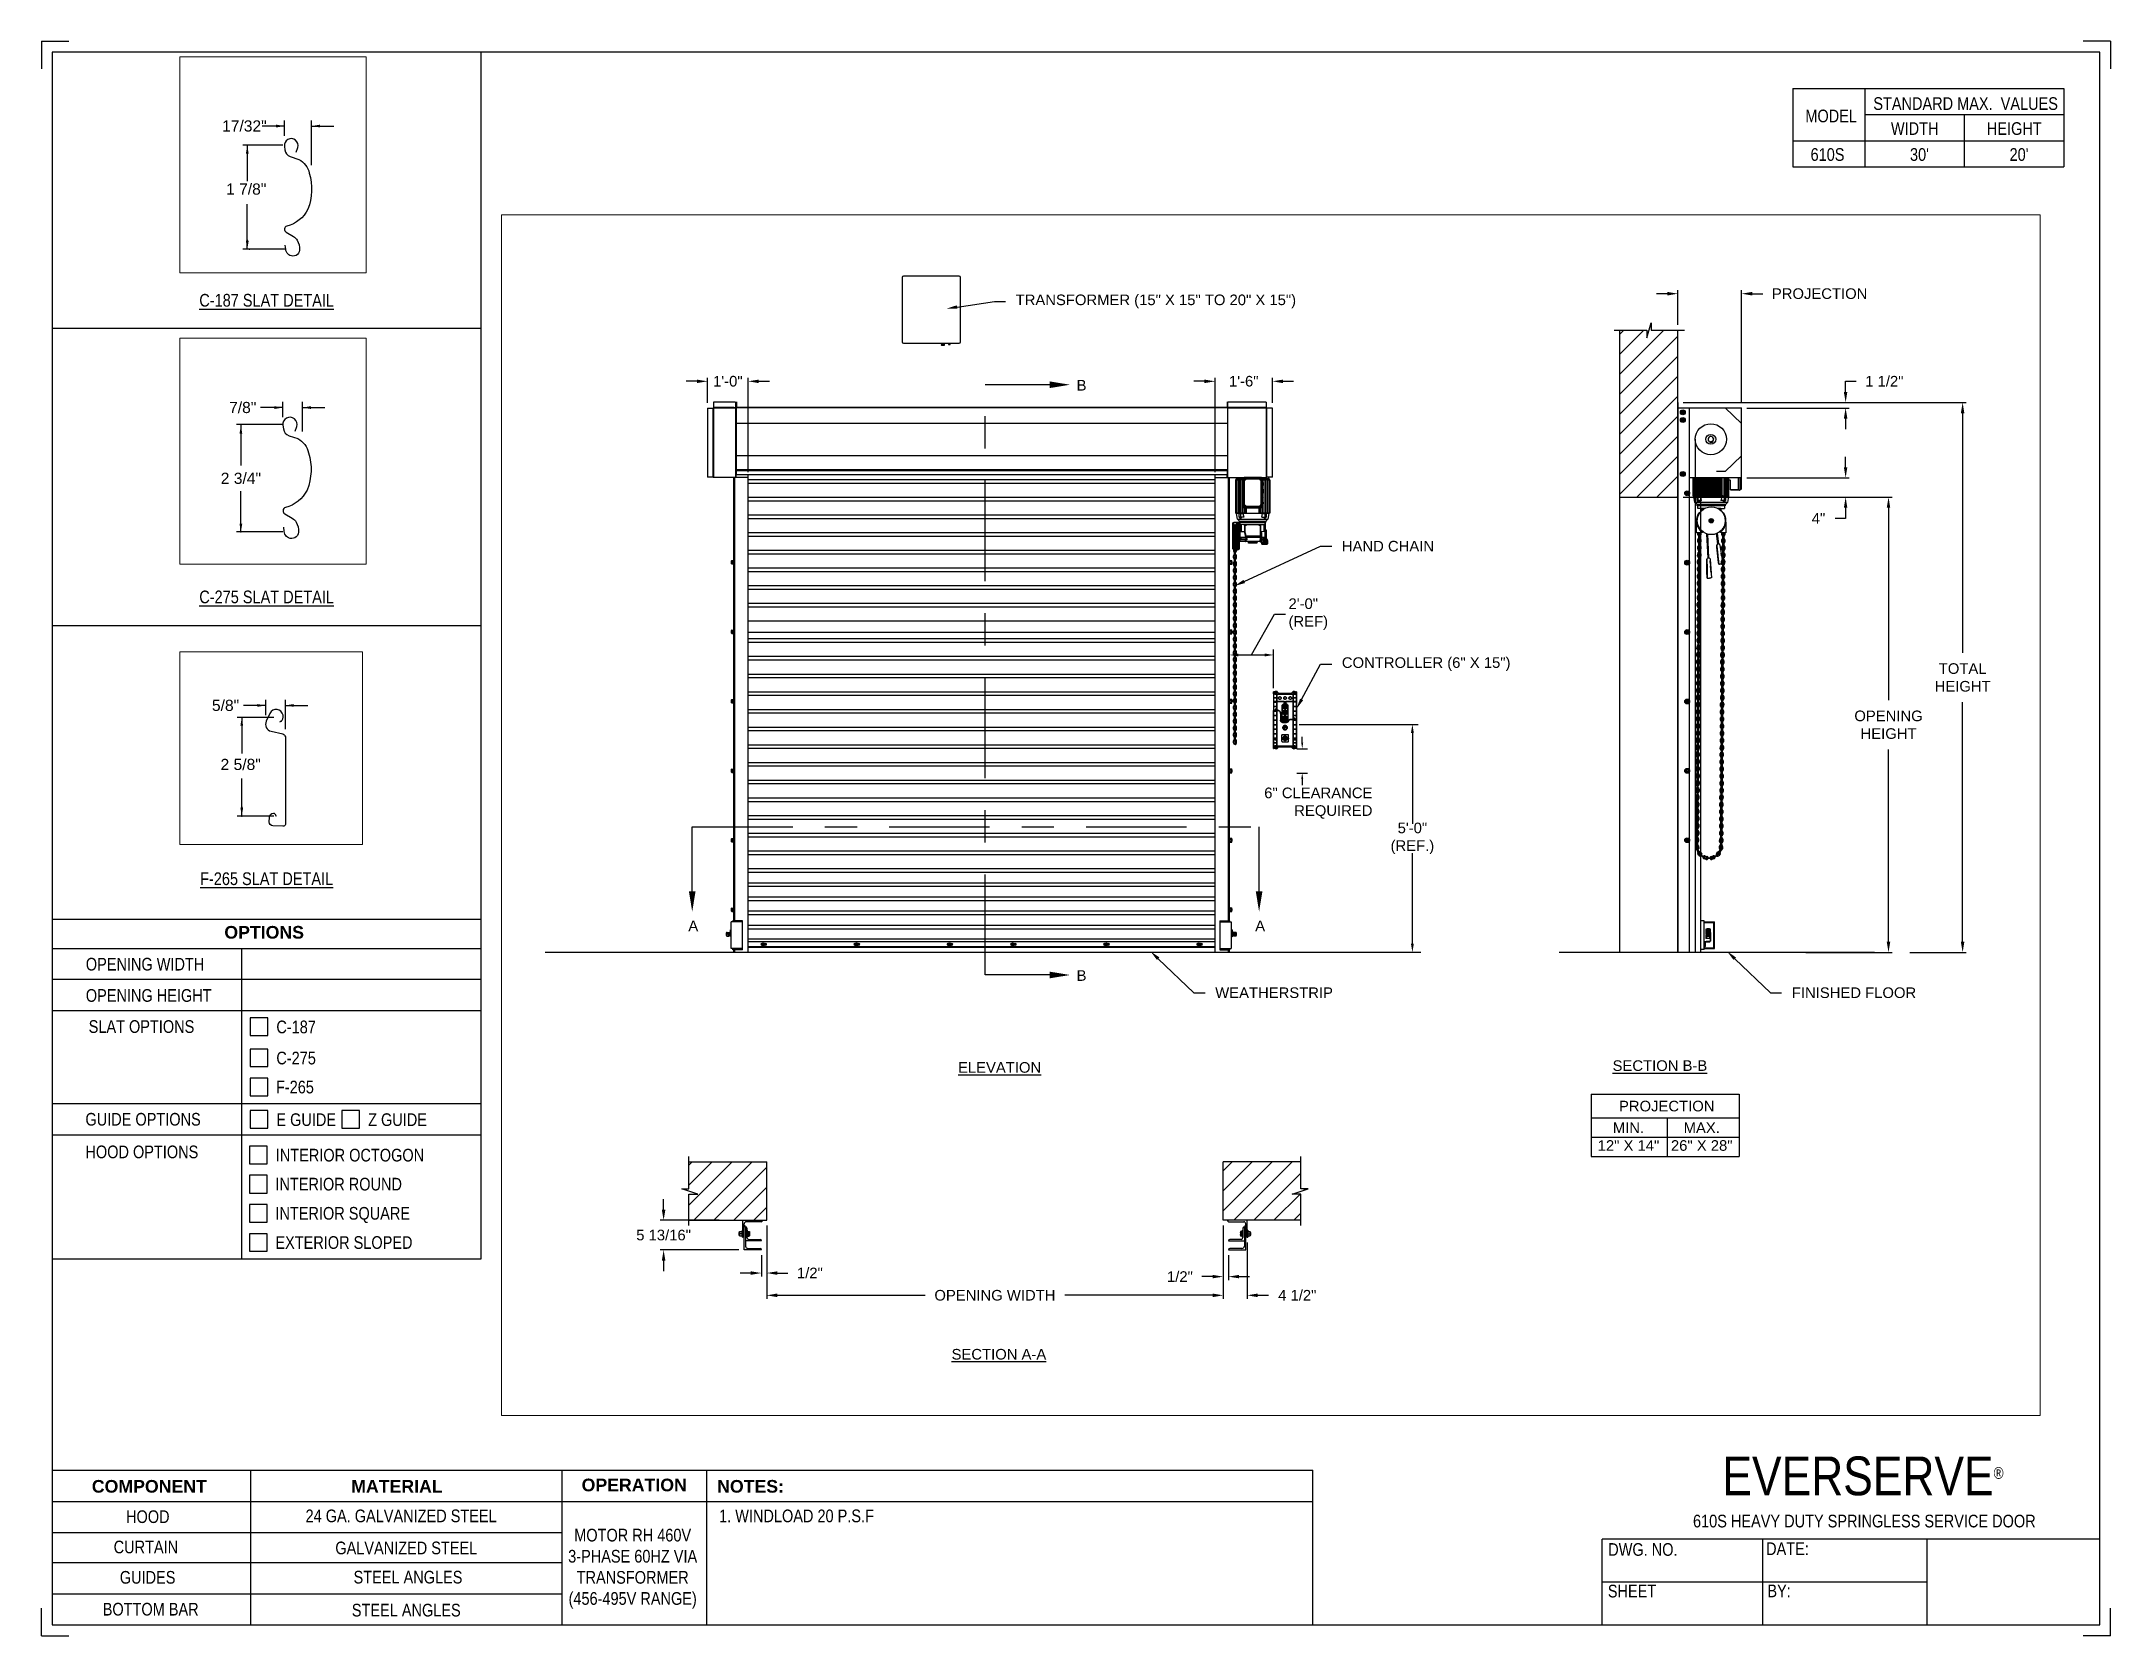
# Paper-space layout '610S RH 460V 3 PHASE' of a CAD drawing. Header units: inches. Extents: x 0.1 to 10.9, y 0.1 to 8.4.
# The model-space entities are those that its viewports show. They can reach past a viewport. Long polylines and large blocks are cut down to what shows.
import ezdxf
from ezdxf import colors
from ezdxf.entities.mleader import LeaderData, LeaderLine
from ezdxf.enums import TextEntityAlignment as Align
from ezdxf.math import Vec2, Vec3

# ---------------------------------------------------------------- set-up
doc = ezdxf.new("R2010")
doc.units = ezdxf.units.IN
doc.header["$LTSCALE"] = 0.25
doc.header["$MEASUREMENT"] = 0
doc.linetypes.add('CENTER', pattern=[2, 1.25, -0.25, 0.25, -0.25])
for name, color, linetype in [('460V 3-PHASE 60HZ (456-495V RANGE)', 7, 'Continuous'), ('ANNOTATIONS', 1, 'Continuous'), ('DETAILS', 4, 'Continuous'), ('MOTOR RH', 7, 'Continuous'), ('SECTION CUTS', 6, 'CENTER'), ('STANDARD MOTOR LH', 7, 'Continuous'), ('TITLE BLOCK', 7, 'Continuous')]:
    doc.layers.add(name, color=color, linetype=linetype)
doc.styles.add('ARIAL', font='arial.ttf', dxfattribs={"height": 0.09375})
doc.styles.add('CADdetails-DIMENSIONS', font='ARIALN.TTF', dxfattribs={"height": 2.38})
doc.styles.add('ROMANS', font='Romans', dxfattribs={"height": 0.09375})
doc.styles.get("Standard").update_dxf_attribs({"font": 'romans.shx'})
doc.dimstyles.get("Standard").update_dxf_attribs({"dimscale": 60, "dimtxt": 0.0833, "dimasz": 0.0833, "dimexe": 0.0833, "dimexo": 0.04, "dimgap": 0.09, "dimtad": 0, "dimtih": 1, "dimtoh": 1, "dimdec": 4, "dimzin": 1, "dimdsep": 46, "dimlunit": 4, "dimtxsty": 'Standard', "dimcen": 0.09, "dimclrt": 150, "dimadec": 4, "dimazin": 2, "dimtfac": 1, "dimtdec": 0, "dimtofl": 0, "dimtmove": 0, "dimatfit": 3, "dimfxl": 1, "dimtolj": 1, "dimtzin": 0, "dimlwd": -1, "dimlwe": -1, "dimarcsym": 1})
doc.dimstyles.new('STANDARD$0', dxfattribs={"dimtxt": 0.09375, "dimasz": 0.09375, "dimexe": 0.03125, "dimexo": 0.046875, "dimgap": 0.09, "dimtad": 0, "dimtih": 1, "dimtoh": 1, "dimdec": 4, "dimzin": 0, "dimdsep": 46, "dimtxsty": 'ARIAL', "dimcen": 0.09, "dimadec": 0, "dimazin": 0, "dimtfac": 1, "dimtdec": 4, "dimtofl": 0, "dimtmove": 0, "dimatfit": 1, "dimfxl": 1, "dimtolj": 1, "dimtzin": 0, "dimarcsym": 0})
pattern_1 = [(45, (96.66995, -13.09525), (-0.08838835, 0.08838835), [])]

psp = doc.layouts.new('610S RH 460V 3 PHASE')

# ---------------------------------------------------------------- texts
at = {"layer": 'TITLE BLOCK', "attachment_point": 2, "style": 'CADdetails-DIMENSIONS'}
for s, width, insert, char_height in [('MODEL', 0.28815, (9.45, 8.068), 0.0664), ('STANDARD MAX.  VALUES', 1.75949, (10.155, 8.133), 0.06641), ('WIDTH', 0.42908, (9.888, 8.002), 0.0664), ('HEIGHT', 0.42908, (10.41, 8.002), 0.0664), ('\\pxqc;610S', 0.29952, (9.431, 7.866), 0.0664)]:
    psp.add_mtext_dynamic_manual_height_columns(s, width=width, gutter_width=1.363, heights=[0], dxfattribs=dict(at, insert=insert, char_height=char_height))
at = {"layer": 'TITLE BLOCK', "style": 'CADdetails-DIMENSIONS'}
for s, insert, char_height, width, attachment_point in [("30'", (9.913, 7.866), 0.0664, 1.75949, 2), ("20'", (10.435, 7.866), 0.0664, 1.75949, 2), ('{\\LC-187 SLAT DETAIL}', (1.248, 7.102), 0.06641, 1.75949, 2), ('{\\LC-275 SLAT DETAIL}', (1.248, 5.547), 0.06641, 1.75949, 2), ('{\\LF-265 SLAT DETAIL}', (1.248, 4.07), 0.06641, 1.75949, 2), ('{\\fArial|b1|i0|c0|p34;OPTIONS}', (1.235, 3.789), 0.06641, 1.75949, 2), ('OPENING WIDTH', (0.3, 3.622), 0.06641, 1.30693, 1), ('OPENING HEIGHT', (0.3, 3.458), 0.06641, 1.30693, 1), ('SLAT OPTIONS', (0.315, 3.295), 0.06641, 0.59269, 1), ('C-187', (1.299, 3.293), 0.0664, 1.23928, 1), ('C-275', (1.299, 3.13), 0.0664, 1.53035, 1), ('F-265', (1.297, 2.978), 0.0664, 1.53035, 1), ('GUIDE OPTIONS', (0.298, 2.809), 0.06641, 1.30693, 1), ('E GUIDE', (1.299, 2.807), 0.0664, 1.23928, 1), ('Z GUIDE', (1.78, 2.807), 0.0664, 1.23928, 1), ('HOOD OPTIONS', (0.298, 2.638), 0.06641, 1.30693, 1), ('INTERIOR OCTOGON', (1.296, 2.621), 0.06641, 1.23928, 1), ('INTERIOR ROUND', (1.294, 2.469), 0.06641, 1.53035, 1), ('INTERIOR SQUARE', (1.294, 2.316), 0.06641, 1.53035, 1), ('EXTERIOR SLOPED', (1.294, 2.163), 0.06641, 1.53035, 1), ('\\A1;\\pxqc;EVERSERVE{\\H0.30337x;\\S® ^ ;}', (10.642, 1.008), 0.20312, 2.03069, 3), ('{\\fArial|b1|i0|c0|p34;COMPONENT}', (0.633, 0.885), 0.06641, 1.75949, 2), ('{\\fArial|b1|i0|c0|p34;MATERIAL}', (1.931, 0.885), 0.06641, 1.75949, 2), ('{\\fArial|b1|i0|c0|p34;OPERATION}', (3.175, 0.892), 0.06641, 1.75949, 2), ('{\\fArial|b1|i0|c0|p34;NOTES:}', (3.785, 0.885), 0.06641, 1.75949, 2), ('HOOD', (0.625, 0.726), 0.0664, 1.75949, 2), ('24 GA. GALVANIZED STEEL', (1.953, 0.73), 0.06641, 1.75949, 2), ('\\pxql;1. WINDLOAD 20 P.S.F ', (5.176, 0.73), 0.06641, 3.11182, 2), ('610S HEAVY DUTY SPRINGLESS SERVICE DOOR', (9.624, 0.703), 0.06641, 2.79915, 2), ('CURTAIN', (0.615, 0.567), 0.0664, 1.75949, 2), ('GALVANIZED STEEL', (1.98, 0.562), 0.06641, 1.75949, 2), ('\\PMOTOR RH 460V 3-PHASE 60HZ VIA TRANSFORMER (456-495V RANGE)', (3.167, 0.74), 0.06641, 0.76227, 2), ('DWG. NO.', (8.463, 0.554), 0.0664, 1.75949, 2), ('DATE:', (9.221, 0.558), 0.0664, 1.75949, 2), ('GUIDES', (0.624, 0.408), 0.0664, 1.75949, 2), ('STEEL ANGLES', (1.989, 0.409), 0.06641, 1.75949, 2), ('SHEET', (8.406, 0.336), 0.0664, 1.75949, 2), ('BY:', (9.177, 0.337), 0.0664, 1.75949, 2), ('BOTTOM BAR', (0.64, 0.241), 0.0664, 1.75949, 2), ('STEEL ANGLES', (1.98, 0.236), 0.06641, 1.75949, 2)]:
    psp.add_mtext(s, dxfattribs=dict(at, insert=insert, char_height=char_height, width=width, attachment_point=attachment_point))

msp = doc.modelspace()

# ---------------------------------------------------------------- texts
at = {"layer": 'ANNOTATIONS', "style": 'ARIAL'}
for s, p in [('1 7/8"', (269.51322, 236.74008)), ('2 5/8"', (272.65822, 236.69369))]:
    msp.add_text(s, height=0.09375, dxfattribs=at).set_placement(p)
msp.add_text('2 3/4"', height=0.09375, dxfattribs=at).set_placement((271.17105, 236.72135), align=Align.MIDDLE_CENTER)
at = {"layer": 'ANNOTATIONS', "char_height": 0.09375, "style": 'ARIAL'}
for s, insert, attachment_point in [('2\'-0"\\P(REF)', (280.45564, 243.09185), 4), ('6" CLEARANCE\\PREQUIRED', (281.19722, 241.42127), 6), ('5\'-0"\\P(REF.)', (281.55042, 241.11038), 5), ('17/32"', (269.66677, 237.31561), 5), ('7/8"', (271.18631, 237.3145), 5), ('\\A1;5/8"', (272.70021, 237.2352), 5)]:
    msp.add_mtext(s, dxfattribs=dict(at, insert=insert, attachment_point=attachment_point))
at = {"layer": 'ANNOTATIONS', "char_height": 0.09375, "attachment_point": 2, "style": 'ARIAL'}
for s, insert, width in [('{\\LELEVATION}', (277.9023, 239.13353), 3.0834986), ('{\\LSECTION B-B}', (283.73779, 239.1495), 1.3823677), ('{\\LSECTION A-A}', (277.89639, 236.59935), 1.3823677)]:
    msp.add_mtext(s, dxfattribs=dict(at, insert=insert, width=width))
for s, width, insert in [('PROJECTION ', 1.7594917, (283.79796, 238.79205)), ('MIN.\\P12" X 14" ', 0.6711642, (283.45984, 238.60006)), ('MAX.\\P26" X 28"', 0.6567117, (284.10727, 238.60006))]:
    msp.add_mtext_dynamic_manual_height_columns(s, width=width, gutter_width=1.36268, heights=[0], dxfattribs=dict(at, insert=insert))
at = {"layer": 'SECTION CUTS', "style": 'ARIAL'}
for s, p in [('B', (278.58295, 245.06692)), ('A', (275.15165, 240.29047)), ('A', (280.16118, 240.29047)), ('B', (278.58295, 239.85164))]:
    msp.add_text(s, height=0.09375, dxfattribs=at).set_placement(p)

# ---------------------------------------------------------------- blocks, each defined once
blk = doc.blocks.new('*D68')
at = {"layer": 'ANNOTATIONS', "color": 0, "lineweight": -2, "transparency": 16777216}
for p, q in [((274.933, 237.829), (274.933, 237.923)), ((275.423, 237.736), (274.902, 237.736)), ((275.598, 237.474), (274.902, 237.474)), ((274.933, 237.38), (274.933, 237.287))]:
    blk.add_line(p, q, dxfattribs=at)
at = {"layer": 'ANNOTATIONS', "color": 0, "transparency": 16777216}
for points in [[(274.918, 237.829), (274.949, 237.829), (274.933, 237.736)], [(274.918, 237.38), (274.949, 237.38), (274.933, 237.474)]]:
    blk.add_solid(points, dxfattribs=at)
at = {"layer": 'defpoints', "color": 0, "transparency": 16777216}
for p in [(275.47, 237.736), (274.933, 237.474), (275.645, 237.474)]:
    blk.add_point(p, dxfattribs=at)
at = {"layer": 'ANNOTATIONS', "color": 0, "transparency": 16777216, "insert": (274.933, 237.605), "char_height": 0.09375, "attachment_point": 5, "style": 'ARIAL'}
blk.add_mtext('\\A1;5 13/16"', dxfattribs=at)
blk = doc.blocks.new('*D69')
at = {"layer": 'ANNOTATIONS', "color": 0, "lineweight": -2, "transparency": 16777216}
for p, q in [((279.878, 237.689), (279.878, 237.207)), ((279.925, 237.427), (279.925, 237.207)), ((279.784, 237.238), (279.691, 237.238)), ((280.019, 237.238), (280.112, 237.238))]:
    blk.add_line(p, q, dxfattribs=at)
at = {"layer": 'ANNOTATIONS', "color": 0, "transparency": 16777216}
for points in [[(279.784, 237.254), (279.784, 237.223), (279.878, 237.238)], [(280.019, 237.254), (280.019, 237.223), (279.925, 237.238)]]:
    blk.add_solid(points, dxfattribs=at)
at = {"layer": 'defpoints', "color": 0, "transparency": 16777216}
for p in [(279.878, 237.736), (279.925, 237.474), (279.925, 237.238)]:
    blk.add_point(p, dxfattribs=at)
at = {"layer": 'ANNOTATIONS', "color": 0, "transparency": 16777216, "insert": (279.496, 237.238), "char_height": 0.0938, "attachment_point": 5, "style": 'ARIAL'}
blk.add_mtext('\\A1;1/2"', dxfattribs=at)
blk = doc.blocks.new('*D70')
at = {"layer": 'ANNOTATIONS', "color": 0, "lineweight": -2, "transparency": 16777216}
for p, q in [((275.845, 237.689), (275.845, 237.238)), ((275.704, 237.27), (275.61, 237.27)), ((275.798, 237.427), (275.798, 237.238)), ((275.938, 237.27), (276.032, 237.27))]:
    blk.add_line(p, q, dxfattribs=at)
at = {"layer": 'ANNOTATIONS', "color": 0, "transparency": 16777216}
for points in [[(275.704, 237.285), (275.704, 237.254), (275.798, 237.27)], [(275.938, 237.285), (275.938, 237.254), (275.845, 237.27)]]:
    blk.add_solid(points, dxfattribs=at)
at = {"layer": 'defpoints', "color": 0, "transparency": 16777216}
for p in [(275.845, 237.736), (275.798, 237.474), (275.798, 237.27)]:
    blk.add_point(p, dxfattribs=at)
at = {"layer": 'ANNOTATIONS', "color": 0, "transparency": 16777216, "insert": (276.226, 237.27), "char_height": 0.0938, "attachment_point": 5, "style": 'ARIAL'}
blk.add_mtext('\\A1;1/2"', dxfattribs=at)
blk = doc.blocks.new('*D71')
at = {"layer": 'ANNOTATIONS', "color": 0, "lineweight": -2, "transparency": 16777216}
for p, q in [((279.713, 245.149), (279.62, 245.149)), ((279.807, 244.347), (279.807, 245.18)), ((280.313, 244.959), (280.313, 245.18)), ((280.407, 245.149), (280.501, 245.149))]:
    blk.add_line(p, q, dxfattribs=at)
at = {"layer": 'ANNOTATIONS', "color": 0, "transparency": 16777216}
for points in [[(279.713, 245.164), (279.713, 245.133), (279.807, 245.149)], [(280.407, 245.164), (280.407, 245.133), (280.313, 245.149)]]:
    blk.add_solid(points, dxfattribs=at)
at = {"layer": 'defpoints', "color": 0, "transparency": 16777216}
for p in [(280.313, 245.149), (280.313, 244.912), (279.807, 244.3)]:
    blk.add_point(p, dxfattribs=at)
at = {"layer": 'ANNOTATIONS', "color": 0, "transparency": 16777216, "insert": (280.06, 245.149), "char_height": 0.0938, "attachment_point": 5, "style": 'ARIAL'}
blk.add_mtext('\\A1;1\'-6"', dxfattribs=at)
blk = doc.blocks.new('*D72')
at = {"layer": 'ANNOTATIONS', "color": 0, "lineweight": -2, "transparency": 16777216}
for p, q in [((275.227, 245.149), (275.133, 245.149)), ((275.321, 244.959), (275.321, 245.18)), ((275.681, 244.347), (275.681, 245.18)), ((275.774, 245.149), (275.868, 245.149))]:
    blk.add_line(p, q, dxfattribs=at)
at = {"layer": 'ANNOTATIONS', "color": 0, "transparency": 16777216}
for points in [[(275.227, 245.164), (275.227, 245.133), (275.321, 245.149)], [(275.774, 245.164), (275.774, 245.133), (275.681, 245.149)]]:
    blk.add_solid(points, dxfattribs=at)
at = {"layer": 'defpoints', "color": 0, "transparency": 16777216}
for p in [(275.681, 245.149), (275.321, 244.913), (275.681, 244.3)]:
    blk.add_point(p, dxfattribs=at)
at = {"layer": 'ANNOTATIONS', "color": 0, "transparency": 16777216, "insert": (275.501, 245.149), "char_height": 0.0938, "attachment_point": 5, "style": 'ARIAL'}
blk.add_mtext('\\A1;1\'-0"', dxfattribs=at)
blk = doc.blocks.new('*D73')
at = {"layer": 'ANNOTATIONS', "color": 0, "lineweight": -2, "transparency": 16777216}
for p, q in [((279.878, 237.689), (279.878, 237.042)), ((280.091, 237.539), (280.091, 237.042)), ((279.784, 237.073), (279.691, 237.073)), ((280.184, 237.073), (280.278, 237.073))]:
    blk.add_line(p, q, dxfattribs=at)
at = {"layer": 'ANNOTATIONS', "color": 0, "transparency": 16777216}
for points in [[(279.784, 237.089), (279.784, 237.057), (279.878, 237.073)], [(280.184, 237.089), (280.184, 237.057), (280.091, 237.073)]]:
    blk.add_solid(points, dxfattribs=at)
at = {"layer": 'defpoints', "color": 0, "transparency": 16777216}
for p in [(279.878, 237.736), (280.091, 237.586), (280.091, 237.073)]:
    blk.add_point(p, dxfattribs=at)
at = {"layer": 'ANNOTATIONS', "color": 0, "transparency": 16777216, "insert": (280.533, 237.073), "char_height": 0.0938, "attachment_point": 5, "style": 'ARIAL'}
blk.add_mtext('\\A1;4 1/2"', dxfattribs=at)
blk = doc.blocks.new('*D62')
at = {"layer": 'ANNOTATIONS', "color": 0, "lineweight": -2, "transparency": 16777216}
for p, q in [((275.845, 237.689), (275.845, 237.042)), ((279.878, 237.689), (279.878, 237.042)), ((275.938, 237.073), (277.245, 237.073)), ((279.784, 237.073), (278.478, 237.073))]:
    blk.add_line(p, q, dxfattribs=at)
at = {"layer": 'ANNOTATIONS', "color": 0, "transparency": 16777216}
for points in [[(275.938, 237.089), (275.938, 237.057), (275.845, 237.073)], [(279.784, 237.089), (279.784, 237.057), (279.878, 237.073)]]:
    blk.add_solid(points, dxfattribs=at)
at = {"layer": 'defpoints', "color": 0, "transparency": 16777216}
for p in [(275.845, 237.736), (279.878, 237.736), (279.878, 237.073)]:
    blk.add_point(p, dxfattribs=at)
at = {"layer": 'ANNOTATIONS', "color": 0, "transparency": 16777216, "insert": (277.861, 237.073), "char_height": 0.09375, "attachment_point": 5, "style": 'ARIAL'}
blk.add_mtext('\\A1;OPENING WIDTH', dxfattribs=at)
blk = doc.blocks.new('*D63')
at = {"layer": 'ANNOTATIONS', "color": 0, "lineweight": -2, "transparency": 16777216}
for p, q in [((283.896, 245.649), (283.896, 245.954)), ((284.46, 244.96), (284.46, 245.954)), ((283.802, 245.923), (283.708, 245.923)), ((284.554, 245.923), (284.647, 245.923))]:
    blk.add_line(p, q, dxfattribs=at)
at = {"layer": 'ANNOTATIONS', "color": 0, "transparency": 16777216}
for points in [[(283.802, 245.939), (283.802, 245.907), (283.896, 245.923)], [(284.554, 245.939), (284.554, 245.907), (284.46, 245.923)]]:
    blk.add_solid(points, dxfattribs=at)
at = {"layer": 'defpoints', "color": 0, "transparency": 16777216}
for p in [(284.46, 245.923), (283.896, 245.602), (284.46, 244.913)]:
    blk.add_point(p, dxfattribs=at)
at = {"layer": 'ANNOTATIONS', "color": 0, "transparency": 16777216, "insert": (285.149, 245.923), "char_height": 0.09375, "attachment_point": 5, "style": 'ARIAL'}
blk.add_mtext('\\A1;PROJECTION ', dxfattribs=at)
blk = doc.blocks.new('*D64')
at = {"layer": 'ANNOTATIONS', "color": 0, "lineweight": -2, "transparency": 16777216}
for p, q in [((283.943, 244.125), (285.789, 244.125)), ((285.758, 244.031), (285.758, 242.332)), ((285.758, 240.197), (285.758, 241.897)), ((285.027, 240.103), (285.789, 240.103))]:
    blk.add_line(p, q, dxfattribs=at)
at = {"layer": 'ANNOTATIONS', "color": 0, "transparency": 16777216}
for points in [[(285.742, 244.031), (285.773, 244.031), (285.758, 244.125)], [(285.742, 240.197), (285.773, 240.197), (285.758, 240.103)]]:
    blk.add_solid(points, dxfattribs=at)
at = {"layer": 'defpoints', "color": 0, "transparency": 16777216}
for p in [(283.896, 244.125), (284.98, 240.103), (285.758, 240.103)]:
    blk.add_point(p, dxfattribs=at)
at = {"layer": 'ANNOTATIONS', "color": 0, "transparency": 16777216, "insert": (285.758, 242.114), "char_height": 0.09375, "attachment_point": 5, "style": 'ARIAL'}
blk.add_mtext('\\A1;OPENING\\PHEIGHT', dxfattribs=at)
blk = doc.blocks.new('*D65')
at = {"layer": 'ANNOTATIONS', "color": 0, "lineweight": -2, "transparency": 16777216}
for p, q in [((283.943, 244.961), (286.444, 244.961)), ((286.413, 244.867), (286.413, 242.75)), ((286.413, 240.197), (286.413, 242.315)), ((285.947, 240.103), (286.444, 240.103))]:
    blk.add_line(p, q, dxfattribs=at)
at = {"layer": 'ANNOTATIONS', "color": 0, "transparency": 16777216}
for points in [[(286.397, 244.867), (286.428, 244.867), (286.413, 244.961)], [(286.397, 240.197), (286.428, 240.197), (286.413, 240.103)]]:
    blk.add_solid(points, dxfattribs=at)
at = {"layer": 'defpoints', "color": 0, "transparency": 16777216}
for p in [(283.896, 244.961), (285.901, 240.103), (286.413, 240.103)]:
    blk.add_point(p, dxfattribs=at)
at = {"layer": 'ANNOTATIONS', "color": 0, "transparency": 16777216, "insert": (286.413, 242.532), "char_height": 0.0938, "attachment_point": 5, "style": 'ARIAL'}
blk.add_mtext('\\A1;TOTAL\\PHEIGHT', dxfattribs=at)
blk = doc.blocks.new('*D66')
at = {"layer": 'ANNOTATIONS', "color": 0, "lineweight": -2, "transparency": 16777216}
for p, q in [((285.379, 244.39), (285.379, 244.483)), ((284.505, 244.296), (285.41, 244.296)), ((284.505, 244.125), (285.41, 244.125)), ((285.379, 243.938), (285.285, 243.938)), ((285.379, 244.031), (285.379, 243.938))]:
    blk.add_line(p, q, dxfattribs=at)
at = {"layer": 'ANNOTATIONS', "color": 0, "transparency": 16777216}
for points in [[(285.363, 244.39), (285.394, 244.39), (285.379, 244.296)], [(285.363, 244.031), (285.394, 244.031), (285.379, 244.125)]]:
    blk.add_solid(points, dxfattribs=at)
at = {"layer": 'defpoints', "color": 0, "transparency": 16777216}
for p in [(284.458, 244.296), (284.458, 244.125), (285.379, 244.125)]:
    blk.add_point(p, dxfattribs=at)
at = {"layer": 'ANNOTATIONS', "color": 0, "transparency": 16777216, "insert": (285.139, 243.938), "char_height": 0.0938, "attachment_point": 5, "style": 'ARIAL'}
blk.add_mtext('\\A1;4"', dxfattribs=at)
blk = doc.blocks.new('*D67')
at = {"layer": 'ANNOTATIONS', "color": 0, "lineweight": -2, "transparency": 16777216}
for p, q in [((285.379, 245.055), (285.379, 245.149)), ((285.379, 245.149), (285.472, 245.149)), ((284.507, 244.961), (285.41, 244.961)), ((284.507, 244.913), (285.41, 244.913)), ((285.379, 244.82), (285.379, 244.726))]:
    blk.add_line(p, q, dxfattribs=at)
at = {"layer": 'ANNOTATIONS', "color": 0, "transparency": 16777216}
for points in [[(285.363, 245.055), (285.394, 245.055), (285.379, 244.961)], [(285.363, 244.82), (285.394, 244.82), (285.379, 244.913)]]:
    blk.add_solid(points, dxfattribs=at)
at = {"layer": 'defpoints', "color": 0, "transparency": 16777216}
for p in [(284.46, 244.961), (284.46, 244.913), (285.379, 244.961)]:
    blk.add_point(p, dxfattribs=at)
at = {"layer": 'ANNOTATIONS', "color": 0, "transparency": 16777216, "insert": (285.721, 245.149), "char_height": 0.0938, "attachment_point": 5, "style": 'ARIAL'}
blk.add_mtext('\\A1;1 1/2"', dxfattribs=at)

# ---------------------------------------------------------------- dimensions: what is measured, and where the dimension line sits
at = {"layer": 'ANNOTATIONS'}
dim = msp.add_linear_dim(base=(284.45987, 245.92298), p1=(283.89599, 245.60178), p2=(284.45987, 244.91339), text='PROJECTION ', dimstyle='STANDARD$0', dxfattribs=at)
dim.commit()
dim.dimension.update_dxf_attribs({"geometry": '*D63', "text_midpoint": (285.14898, 245.92298)})
for base, p1, p2, text, picture, middle in [((285.37854, 244.96103), (284.45987, 244.91339), (284.45987, 244.96103), '1 1/2"', '*D67', (285.72098, 245.14853)), ((286.41256, 240.10342), (283.89599, 244.96103), (285.90052, 240.10342), 'TOTAL\\PHEIGHT', '*D65', (286.41256, 242.53223)), ((285.37854, 244.12505), (284.45774, 244.29598), (284.45774, 244.12505), '4"', '*D66', (285.13903, 243.93755)), ((285.75758, 240.10342), (283.89599, 244.12505), (284.98018, 240.10342), 'OPENING\\PHEIGHT', '*D64', (285.75758, 242.11424))]:
    dim = msp.add_linear_dim(base=base, p1=p1, p2=p2, angle=90, text=text, dimstyle='STANDARD$0', dxfattribs=at)
    dim.commit()
    dim.dimension.update_dxf_attribs({"geometry": picture, "text_midpoint": middle})
for base, p1, p2, text, picture, middle in [((275.68071, 245.14882), (275.32051, 244.91253), (275.68071, 244.3), '1\'-0"', '*D72', (275.50061, 245.14882)), ((280.31315, 245.14882), (279.80721, 244.3), (280.31315, 244.91215), '1\'-6"', '*D71', (280.06018, 245.14882)), ((279.92495, 237.23838), (279.87807, 237.73574), (279.92495, 237.47405), '1/2"', '*D69', (279.4965, 237.23838)), ((280.09057, 237.07293), (279.87807, 237.73574), (280.09057, 237.58574), '4 1/2"', '*D73', (280.53306, 237.07293))]:
    dim = msp.add_linear_dim(base=base, p1=p1, p2=p2, text=text, dimstyle='STANDARD$0', dxfattribs=at)
    dim.commit()
    dim.dimension.update_dxf_attribs({"geometry": picture, "text_midpoint": middle, "dimtype": 160})
for base, p1, p2, angle, text, picture, middle in [((274.93339, 237.47405), (275.46974, 237.73573), (275.64474, 237.47405), 90, '5 13/16"', '*D68', (274.93339, 237.60489)), ((275.79787, 237.26963), (275.84474, 237.73574), (275.79787, 237.47405), 180, '1/2"', '*D70', (276.22632, 237.26963))]:
    dim = msp.add_linear_dim(base=base, p1=p1, p2=p2, angle=angle, text=text, dimstyle='STANDARD$0', dxfattribs=at)
    dim.commit()
    dim.dimension.update_dxf_attribs({"geometry": picture, "text_midpoint": middle, "dimtype": 160})
dim = msp.add_aligned_dim(p1=(275.84474, 237.73574), p2=(279.87807, 237.73574), distance=-0.6628, text='OPENING WIDTH', dimstyle='STANDARD$0', dxfattribs=at)
dim.commit()
dim.dimension.update_dxf_attribs({"geometry": '*D62', "text_midpoint": (277.86141, 237.07293)})

# ---------------------------------------------------------------- hatches: boundary and pattern name
at = {"layer": 'MOTOR RH'}
h = msp.add_hatch(dxfattribs=at)
h.set_pattern_fill('ANSI31', color=256, style=0)
h.set_pattern_definition(pattern_1)
h.paths.add_polyline_path([(283.38036, 244.12505), (283.89599, 244.12505), (283.89599, 245.60178), (283.65949, 245.60178), (283.65949, 245.66644), (283.62108, 245.53308), (283.62108, 245.60178), (283.38036, 245.60178)])
h = msp.add_hatch(dxfattribs=at)
h.set_pattern_fill('ANSI31', color=256, style=0)
h.set_pattern_definition(pattern_1)
h.paths.add_polyline_path([(275.84474, 238.25136), (275.15724, 238.25136), (275.15724, 238.01416), (275.09314, 238.01416), (275.23521, 237.96726), (275.15724, 237.96726), (275.15724, 237.73574), (275.84474, 237.73574), (275.84474, 237.89824)])
h = msp.add_hatch(dxfattribs=at)
h.set_pattern_fill('ANSI31', color=256, style=0)
h.set_pattern_definition(pattern_1)
h.paths.add_polyline_path([(280.62968, 238.01416), (280.56557, 238.01416), (280.56557, 238.25136), (279.87807, 238.25136), (279.87807, 237.73574), (279.89625, 237.73574), (280.56557, 237.73574), (280.56557, 237.96726), (280.48761, 237.96726)])
at = {"layer": 'STANDARD MOTOR LH'}
h = msp.add_hatch(dxfattribs=at)
h.set_pattern_fill('ANSI31', color=256, style=0)
edge = h.paths.add_edge_path(flags=0)
edge.add_arc((283.70149, 244.05342), 0.000313, 90, 180, ccw=False)
edge.add_line((283.70149, 244.05374), (283.70962, 244.05374))
edge.add_arc((283.70962, 244.05342), 0.000313, 0, 90, ccw=False)
edge.add_line((283.70993, 244.05342), (283.70993, 244.05217))
edge.add_arc((283.71024, 244.05217), 0.000313, 180, 270)
edge.add_line((283.71024, 244.05186), (283.71243, 244.05186))
edge.add_arc((283.71243, 244.05217), 0.000313, 270, 360)
edge.add_line((283.71274, 244.05217), (283.71274, 244.05624))
edge.add_arc((283.71243, 244.05624), 0.000313, 0, 90)
edge.add_line((283.71243, 244.05655), (283.69868, 244.05655))
edge.add_arc((283.69868, 244.05624), 0.000313, 90, 180)
edge.add_line((283.69837, 244.05624), (283.69837, 244.0453))
edge.add_arc((283.69805, 244.0453), 0.000313, 270, 360, ccw=False)
edge.add_line((283.69805, 244.04499), (283.65993, 244.04499))
edge.add_arc((283.65993, 244.04467), 0.000313, 90, 180)
edge.add_line((283.65962, 244.04467), (283.65962, 244.04249))
edge.add_arc((283.65993, 244.04249), 0.000313, 180, 270)
edge.add_line((283.65993, 244.04217), (283.71243, 244.04217))
edge.add_arc((283.71243, 244.04249), 0.000313, 270, 360)
edge.add_line((283.71274, 244.04249), (283.71274, 244.04655))
edge.add_arc((283.71243, 244.04655), 0.000313, 0, 90)
edge.add_line((283.71243, 244.04686), (283.71024, 244.04686))
edge.add_arc((283.71024, 244.04655), 0.000313, 90, 180)
edge.add_line((283.70993, 244.04655), (283.70993, 244.0453))
edge.add_arc((283.70962, 244.0453), 0.000313, 270, 360, ccw=False)
edge.add_line((283.70962, 244.04499), (283.70149, 244.04499))
edge.add_arc((283.70149, 244.0453), 0.000313, 180, 270, ccw=False)
edge.add_line((283.70118, 244.0453), (283.70118, 244.05342))
h = msp.add_hatch(dxfattribs=at)
h.set_pattern_fill('ANSI31', color=256, style=0)
edge = h.paths.add_edge_path(flags=0)
edge.add_line((283.77721, 244.04899), (283.70118, 244.04915))
edge.add_line((283.70118, 244.04915), (283.70118, 244.04953))
edge.add_line((283.70118, 244.04953), (283.77721, 244.04937))
edge.add_line((283.77721, 244.04937), (283.77721, 244.04937))
edge.add_line((283.77721, 244.04937), (283.70118, 244.04954))
edge.add_line((283.70118, 244.04954), (283.70118, 244.04973))
edge.add_line((283.70118, 244.04973), (283.77721, 244.0497))
edge.add_line((283.77721, 244.0497), (283.77721, 244.04971))
edge.add_line((283.77721, 244.04971), (283.70118, 244.04974))
edge.add_line((283.70118, 244.04974), (283.70118, 244.04996))
edge.add_line((283.70118, 244.04996), (283.77721, 244.0501))
edge.add_line((283.77721, 244.0501), (283.77721, 244.05011))
edge.add_line((283.77721, 244.05011), (283.70118, 244.04997))
edge.add_line((283.70118, 244.04997), (283.70118, 244.05023))
edge.add_line((283.70118, 244.05023), (283.77721, 244.05058))
edge.add_line((283.77721, 244.05058), (283.77721, 244.05058))
edge.add_line((283.77721, 244.05058), (283.70118, 244.05023))
edge.add_line((283.70118, 244.05023), (283.70119, 244.05367))
edge.add_line((283.70119, 244.05367), (283.71471, 244.05202))
edge.add_line((283.71471, 244.05202), (283.71494, 244.05388))
edge.add_line((283.71494, 244.05388), (283.70002, 244.0557))
edge.add_arc((283.69994, 244.05508), 0.000625, 83.033785, 179.876559)
edge.add_line((283.69932, 244.05508), (283.69929, 244.04399))
edge.add_arc((283.69992, 244.04399), 0.000625, 179.876559, 276.719332)
edge.add_line((283.69999, 244.04337), (283.71492, 244.04513))
edge.add_line((283.71492, 244.04513), (283.7147, 244.04699))
edge.add_line((283.7147, 244.04699), (283.70117, 244.0454))
edge.add_line((283.70117, 244.0454), (283.70118, 244.04849))
edge.add_line((283.70118, 244.04849), (283.7772, 244.04814))
edge.add_line((283.7772, 244.04814), (283.7772, 244.04815))
edge.add_line((283.7772, 244.04815), (283.70118, 244.0485))
edge.add_line((283.70118, 244.0485), (283.70118, 244.04869))
edge.add_line((283.70118, 244.04869), (283.77721, 244.04853))
edge.add_line((283.77721, 244.04853), (283.77721, 244.04853))
edge.add_line((283.77721, 244.04853), (283.70118, 244.0487))
edge.add_line((283.70118, 244.0487), (283.70118, 244.04915))
edge.add_line((283.70118, 244.04915), (283.77721, 244.04898))
edge.add_line((283.77721, 244.04898), (283.77721, 244.04899))

# ---------------------------------------------------------------- linework, layer by layer
at = {"layer": '460V 3-PHASE 60HZ (456-495V RANGE)'}
for p, q in [((277.04161, 246.06503), (277.04161, 245.49744)), ((277.54502, 246.07751), (277.05409, 246.07751)), ((277.5575, 245.49744), (277.5575, 246.06503)), ((277.05409, 245.48496), (277.54502, 245.48496)), ((277.38751, 245.47583), (277.38718, 245.47564)), ((277.38718, 245.47564), (277.38751, 245.47545)), ((277.38718, 245.47564), (277.41646, 245.47564)), ((277.38751, 245.475), (277.38718, 245.47481)), ((277.38718, 245.47481), (277.38751, 245.47462)), ((277.38718, 245.47481), (277.41646, 245.47481)), ((277.38751, 245.47417), (277.38718, 245.47398)), ((277.38718, 245.47398), (277.38751, 245.47379)), ((277.38718, 245.47398), (277.41646, 245.47398)), ((277.38751, 245.47334), (277.38718, 245.47315)), ((277.38718, 245.47315), (277.38751, 245.47295)), ((277.38718, 245.47315), (277.41646, 245.47315)), ((277.38751, 245.47251), (277.38718, 245.47232)), ((277.38718, 245.47232), (277.38751, 245.47212)), ((277.38718, 245.47232), (277.41646, 245.47232)), ((277.38751, 245.47168), (277.38718, 245.47148)), ((277.38718, 245.47148), (277.38751, 245.47129)), ((277.38718, 245.47148), (277.41646, 245.47148)), ((277.38751, 245.47084), (277.38718, 245.47065)), ((277.38718, 245.47065), (277.38751, 245.47046)), ((277.38718, 245.47065), (277.41646, 245.47065)), ((277.38751, 245.47001), (277.38718, 245.46982)), ((277.38718, 245.46982), (277.38751, 245.46963)), ((277.38718, 245.46982), (277.41646, 245.46982)), ((277.38751, 245.48496), (277.38751, 245.47583)), ((277.41612, 245.47583), (277.38751, 245.47583)), ((277.38751, 245.47545), (277.38751, 245.475)), ((277.38751, 245.47545), (277.41612, 245.47545)), ((277.41612, 245.475), (277.38751, 245.475)), ((277.38751, 245.47462), (277.38751, 245.47417)), ((277.38751, 245.47462), (277.41612, 245.47462)), ((277.41612, 245.47417), (277.38751, 245.47417)), ((277.38751, 245.47379), (277.38751, 245.47334)), ((277.38751, 245.47379), (277.41612, 245.47379)), ((277.41612, 245.47334), (277.38751, 245.47334)), ((277.38751, 245.47295), (277.38751, 245.47251)), ((277.38751, 245.47295), (277.41612, 245.47295)), ((277.41612, 245.47251), (277.38751, 245.47251)), ((277.38751, 245.47212), (277.38751, 245.47168)), ((277.38751, 245.47212), (277.41612, 245.47212)), ((277.41612, 245.47168), (277.38751, 245.47168)), ((277.38751, 245.47129), (277.38751, 245.47084)), ((277.38751, 245.47129), (277.41612, 245.47129)), ((277.41612, 245.47084), (277.38751, 245.47084)), ((277.38751, 245.47046), (277.38751, 245.47001)), ((277.38751, 245.47046), (277.41612, 245.47046)), ((277.41612, 245.47001), (277.38751, 245.47001)), ((277.38751, 245.46963), (277.38751, 245.46732)), ((277.38751, 245.46963), (277.41612, 245.46963)), ((277.41612, 245.46732), (277.38751, 245.46732)), ((277.41612, 245.47583), (277.41612, 245.48496)), ((277.41646, 245.47564), (277.41612, 245.47583)), ((277.41612, 245.47545), (277.41646, 245.47564)), ((277.41612, 245.475), (277.41612, 245.47545)), ((277.41646, 245.47481), (277.41612, 245.475)), ((277.41612, 245.47462), (277.41646, 245.47481)), ((277.41612, 245.47417), (277.41612, 245.47462)), ((277.41646, 245.47398), (277.41612, 245.47417)), ((277.41612, 245.47379), (277.41646, 245.47398)), ((277.41612, 245.47334), (277.41612, 245.47379)), ((277.41646, 245.47315), (277.41612, 245.47334)), ((277.41612, 245.47295), (277.41646, 245.47315)), ((277.41612, 245.47251), (277.41612, 245.47295)), ((277.41646, 245.47232), (277.41612, 245.47251)), ((277.41612, 245.47212), (277.41646, 245.47232)), ((277.41612, 245.47168), (277.41612, 245.47212)), ((277.41646, 245.47148), (277.41612, 245.47168)), ((277.41612, 245.47129), (277.41646, 245.47148)), ((277.41612, 245.47084), (277.41612, 245.47129)), ((277.41646, 245.47065), (277.41612, 245.47084)), ((277.41612, 245.47046), (277.41646, 245.47065)), ((277.41612, 245.47001), (277.41612, 245.47046)), ((277.41646, 245.46982), (277.41612, 245.47001)), ((277.41612, 245.46963), (277.41646, 245.46982)), ((277.41612, 245.46732), (277.41612, 245.46963)), ((277.45083, 245.47949), (277.4505, 245.4793)), ((277.4505, 245.4793), (277.45083, 245.47911)), ((277.4505, 245.4793), (277.4658, 245.4793)), ((277.45083, 245.47883), (277.4505, 245.47864)), ((277.4505, 245.47864), (277.45083, 245.47844)), ((277.4505, 245.47864), (277.4658, 245.47864)), ((277.45083, 245.47816), (277.4505, 245.47797)), ((277.4505, 245.47797), (277.45083, 245.47778)), ((277.4505, 245.47797), (277.4658, 245.47797)), ((277.45083, 245.4775), (277.4505, 245.47731)), ((277.4505, 245.47731), (277.45083, 245.47711)), ((277.4505, 245.47731), (277.4658, 245.47731)), ((277.45083, 245.47683), (277.4505, 245.47664)), ((277.4505, 245.47664), (277.45083, 245.47645)), ((277.4505, 245.47664), (277.4658, 245.47664)), ((277.45083, 245.47617), (277.4505, 245.47598)), ((277.4505, 245.47598), (277.45083, 245.47578)), ((277.4505, 245.47598), (277.4658, 245.47598)), ((277.45083, 245.4755), (277.4505, 245.47531)), ((277.4505, 245.47531), (277.45083, 245.47512)), ((277.4505, 245.47531), (277.4658, 245.47531)), ((277.45083, 245.47484), (277.4505, 245.47464)), ((277.4505, 245.47464), (277.45083, 245.47445)), ((277.4505, 245.47464), (277.4658, 245.47464)), ((277.45083, 245.48496), (277.45083, 245.47949)), ((277.45083, 245.47949), (277.46547, 245.47949)), ((277.45083, 245.47911), (277.45083, 245.47883)), ((277.45083, 245.47911), (277.46547, 245.47911)), ((277.45083, 245.47883), (277.46547, 245.47883)), ((277.45083, 245.47844), (277.45083, 245.47816)), ((277.45083, 245.47844), (277.46547, 245.47844)), ((277.45083, 245.47816), (277.46547, 245.47816)), ((277.45083, 245.47778), (277.45083, 245.4775)), ((277.45083, 245.47778), (277.46547, 245.47778)), ((277.45083, 245.4775), (277.46547, 245.4775)), ((277.45083, 245.47711), (277.45083, 245.47683)), ((277.45083, 245.47711), (277.46547, 245.47711)), ((277.45083, 245.47683), (277.46547, 245.47683)), ((277.45083, 245.47645), (277.45083, 245.47617)), ((277.45083, 245.47645), (277.46547, 245.47645)), ((277.45083, 245.47617), (277.46547, 245.47617)), ((277.45083, 245.47578), (277.45083, 245.4755)), ((277.45083, 245.47578), (277.46547, 245.47578)), ((277.45083, 245.4755), (277.46547, 245.4755)), ((277.45083, 245.47512), (277.45083, 245.47484)), ((277.45083, 245.47512), (277.46547, 245.47512)), ((277.45083, 245.47484), (277.46547, 245.47484)), ((277.45083, 245.47445), (277.45083, 245.47298)), ((277.45083, 245.47445), (277.46547, 245.47445)), ((277.46547, 245.47298), (277.45083, 245.47298)), ((277.46547, 245.47949), (277.46547, 245.48496)), ((277.4658, 245.4793), (277.46547, 245.47949)), ((277.46547, 245.47911), (277.4658, 245.4793)), ((277.46547, 245.47883), (277.46547, 245.47911)), ((277.4658, 245.47864), (277.46547, 245.47883)), ((277.46547, 245.47844), (277.4658, 245.47864)), ((277.46547, 245.47816), (277.46547, 245.47844)), ((277.4658, 245.47797), (277.46547, 245.47816)), ((277.46547, 245.47778), (277.4658, 245.47797)), ((277.46547, 245.4775), (277.46547, 245.47778)), ((277.4658, 245.47731), (277.46547, 245.4775)), ((277.46547, 245.47711), (277.4658, 245.47731)), ((277.46547, 245.47683), (277.46547, 245.47711)), ((277.4658, 245.47664), (277.46547, 245.47683)), ((277.46547, 245.47645), (277.4658, 245.47664)), ((277.46547, 245.47617), (277.46547, 245.47645)), ((277.4658, 245.47598), (277.46547, 245.47617)), ((277.46547, 245.47578), (277.4658, 245.47598)), ((277.46547, 245.4755), (277.46547, 245.47578)), ((277.4658, 245.47531), (277.46547, 245.4755)), ((277.46547, 245.47512), (277.4658, 245.47531)), ((277.46547, 245.47484), (277.46547, 245.47512)), ((277.4658, 245.47464), (277.46547, 245.47484)), ((277.46547, 245.47445), (277.4658, 245.47464)), ((277.46547, 245.47298), (277.46547, 245.47445))]:
    msp.add_line(p, q, dxfattribs=at)
for centre, start, end in [((277.05409, 246.06503), 90, 180), ((277.54502, 246.06503), 0, 90), ((277.05409, 245.49744), 180, 270), ((277.54502, 245.49744), 270, 0)]:
    msp.add_arc(centre, 0.01248, start, end, dxfattribs=at)
at = {"layer": 'ANNOTATIONS'}
for p, q in [((280.01276, 242.73092), (280.2448, 242.73092)), ((280.32247, 242.43625), (280.32247, 242.77806)), ((280.55056, 242.11772), (281.60152, 242.11772)), ((280.57672, 241.95547), (280.57672, 242.00861)), ((281.55042, 242.04006), (281.55042, 241.23964)), ((280.52959, 241.90233), (280.62385, 241.90233)), ((280.52959, 241.68703), (280.62385, 241.68703)), ((280.57672, 241.63389), (280.57672, 241.58075)), ((281.55042, 240.18109), (281.55042, 240.98112)), ((283.12927, 238.85148), (283.12927, 238.30011)), ((283.12927, 238.85148), (284.43704, 238.85148)), ((284.43704, 238.85148), (284.43704, 238.30011)), ((283.12927, 238.64001), (284.43704, 238.64001)), ((283.80213, 238.64001), (283.80213, 238.30011)), ((283.12927, 238.47006), (284.43704, 238.47006)), ((283.12927, 238.30011), (284.43704, 238.30011)), ((270.00362, 237.31561), (269.81612, 237.31561)), ((270.00362, 237.23385), (270.00362, 237.36248)), ((270.231, 236.98831), (270.231, 237.36248)), ((270.231, 237.31561), (270.4185, 237.31561)), ((271.52317, 237.3145), (271.33567, 237.3145)), ((271.52317, 237.23275), (271.52317, 237.36138)), ((271.68768, 237.11439), (271.68768, 237.36138)), ((271.68768, 237.3145), (271.87518, 237.3145)), ((273.03706, 237.15345), (273.03706, 237.28207)), ((273.20158, 237.03509), (273.20158, 237.28207)), ((269.99009, 237.15454), (269.65259, 237.15454)), ((269.69106, 237.15454), (269.69106, 236.85297)), ((271.52234, 237.17137), (271.13441, 237.17137)), ((271.17105, 237.17137), (271.17105, 236.82835)), ((273.10539, 237.13477), (272.79759, 237.13477)), ((272.83606, 237.13477), (272.83606, 236.8332)), ((273.03706, 237.2352), (272.84956, 237.2352)), ((273.20158, 237.2352), (273.38908, 237.2352)), ((269.69106, 236.28266), (269.69106, 236.65985)), ((271.17105, 236.27133), (271.17105, 236.61435)), ((272.83606, 236.30755), (272.83606, 236.62224)), ((270.01821, 236.28266), (269.65259, 236.28266)), ((271.52234, 236.27133), (271.13441, 236.27133)), ((273.10539, 236.30755), (272.79759, 236.30755))]:
    msp.add_line(p, q, dxfattribs=at)
for p in [(273.16576, 237.10325), (269.69106, 236.35717), (269.70884, 236.28266), (271.17105, 236.27133), (272.83606, 236.38206), (272.83606, 236.30755)]:
    msp.add_point(p, dxfattribs=at)
for points in [[(280.01276, 242.71798), (280.01276, 242.74387), (279.9351, 242.73092)], [(280.2448, 242.71798), (280.2448, 242.74387), (280.32247, 242.73092)], [(280.56787, 241.95547), (280.58558, 241.95547), (280.57672, 241.90233)], [(281.53748, 242.04006), (281.56336, 242.04006), (281.55042, 242.11772)], [(280.56787, 241.63389), (280.58558, 241.63389), (280.57672, 241.68703)], [(281.53748, 240.18109), (281.56336, 240.18109), (281.55042, 240.10342)], [(269.9333, 237.30389), (269.9333, 237.32733), (270.00362, 237.31561)], [(270.30132, 237.32733), (270.30132, 237.30389), (270.231, 237.31561)], [(271.45285, 237.30278), (271.45285, 237.32622), (271.52317, 237.3145)], [(271.758, 237.32622), (271.758, 237.30278), (271.68768, 237.3145)], [(269.70278, 237.08422), (269.67934, 237.08422), (269.69106, 237.15454)], [(271.18277, 237.09527), (271.15933, 237.09527), (271.17105, 237.16559)], [(272.84778, 237.06445), (272.82434, 237.06445), (272.83606, 237.13477)], [(272.96674, 237.22348), (272.96674, 237.24692), (273.03706, 237.2352)], [(273.2719, 237.24692), (273.2719, 237.22348), (273.20158, 237.2352)], [(269.70278, 236.35298), (269.67934, 236.35298), (269.69106, 236.28266)], [(271.18277, 236.34166), (271.15933, 236.34166), (271.17105, 236.27133)], [(272.84778, 236.37787), (272.82434, 236.37787), (272.83606, 236.30755)]]:
    msp.add_solid(points, dxfattribs=at)
at = {"layer": 'DETAILS'}
for points in [[(270.10169, 237.09642), (270.11424, 237.13474, 1.25136537), (270.00237, 237.1453), (270.00617, 237.11585, 0.28712033), (270.05192, 237.06013), (270.12363, 237.03604, -0.22337537), (270.21126, 236.9213, -0.17060067), (270.19896, 236.61778, -0.22026111), (270.02283, 236.47658, 0.64862145), (270.01694, 236.42514), (270.07855, 236.38872, -0.11918191), (270.1098, 236.35834, -0.14967798), (270.12885, 236.2766), (270.1287, 236.27487, -0.533076), (270.04822, 236.23049, -0.02656611), (270.03291, 236.23998, -0.19330383), (270.0134, 236.2826), (270.00991, 236.31766)], [(271.62598, 237.11613), (271.63893, 237.15567, 1.25136537), (271.5235, 237.16657), (271.52742, 237.13618, 0.28712033), (271.57463, 237.07868), (271.64862, 237.05382, -0.22337537), (271.73904, 236.93543, -0.17060067), (271.72635, 236.62225, -0.22026111), (271.54461, 236.47655, 0.64862142), (271.53854, 236.42347), (271.60211, 236.38589, -0.11918191), (271.63435, 236.35455, -0.14967798), (271.65401, 236.2702), (271.65385, 236.26842, -0.533076), (271.57081, 236.22262, -0.02656611), (271.55501, 236.23242, -0.19330383), (271.53488, 236.2764), (271.53129, 236.31257)], [(273.15539, 237.09806, 0.33746117), (273.18232, 237.13612), (273.182, 237.154, 0.73725505), (273.07185, 237.16886), (273.04104, 237.10244, 0.47976839), (273.08285, 237.01812), (273.18127, 236.99655, -0.21720182), (273.20158, 236.97259), (273.20158, 236.23788, -0.36619075), (273.18184, 236.22246), (273.09718, 236.22518, -0.41028649), (273.06591, 236.25869), (273.06785, 236.29599, -0.37745755), (273.10168, 236.33231, -0.31905635), (273.11356, 236.32683), (273.12463, 236.30755)]]:
    msp.add_lwpolyline(points, format="xyb", dxfattribs=at)
at = {"layer": 'MOTOR RH'}
for p, q in [((283.33398, 245.60178), (283.62108, 245.60178)), ((283.38036, 245.60178), (283.38036, 240.10342)), ((283.62108, 245.53308), (283.65949, 245.66644)), ((283.62108, 245.60178), (283.62108, 245.53308)), ((283.65949, 245.66644), (283.65949, 245.60178)), ((283.65949, 245.60178), (283.95469, 245.60178)), ((283.89599, 240.10342), (283.89599, 245.60178)), ((275.32051, 244.91253), (275.3738, 244.91253)), ((275.36846, 244.91253), (275.36846, 244.30293)), ((275.37167, 244.30293), (275.37167, 244.91253)), ((275.3738, 244.96582), (275.3738, 244.30293)), ((275.55282, 244.91787), (275.3738, 244.91787)), ((275.3738, 244.91466), (275.56776, 244.91466)), ((275.55282, 244.91466), (275.55282, 244.91812)), ((275.55282, 244.91812), (275.57625, 244.91812)), ((275.56135, 244.91466), (275.56135, 244.91812)), ((275.56776, 244.96582), (275.56776, 244.91812)), ((275.56776, 244.91466), (275.56776, 244.3)), ((275.56776, 244.91386), (275.57625, 244.91386)), ((275.57625, 244.96661), (275.57625, 244.91812)), ((279.9159, 244.91865), (275.57625, 244.91865)), ((275.57625, 244.32505), (275.57625, 244.91519)), ((279.9159, 244.91519), (275.57625, 244.91519)), ((279.9159, 244.91812), (279.9159, 244.96661)), ((279.9351, 244.91812), (279.9159, 244.91812)), ((279.9159, 244.91519), (279.9159, 244.32505)), ((279.9159, 244.91386), (279.92016, 244.91386)), ((279.92016, 244.91812), (279.92016, 244.96582)), ((279.92016, 244.29919), (279.92016, 244.91466)), ((279.92016, 244.91466), (280.25949, 244.91466)), ((279.92657, 244.91466), (279.92657, 244.91812)), ((279.9351, 244.91466), (279.9351, 244.91812)), ((280.25949, 244.91787), (279.9351, 244.91787)), ((280.25949, 244.96582), (280.25949, 244.3017)), ((280.26119, 244.91215), (280.26119, 244.3017)), ((280.262, 244.91215), (280.262, 244.3017)), ((280.31315, 244.91215), (280.262, 244.91215)), ((280.2652, 244.3017), (280.2652, 244.91215)), ((283.89599, 244.90743), (283.89781, 244.90743)), ((283.89679, 244.96103), (283.89679, 244.91206)), ((283.89731, 244.91314), (283.89781, 244.91314)), ((283.89781, 240.1061), (283.89781, 244.91339)), ((283.89781, 244.91339), (284.45987, 244.91339)), ((283.89892, 244.91419), (283.89892, 244.96103)), ((283.89892, 244.91419), (283.89973, 244.91419)), ((283.89973, 244.91419), (283.89973, 244.96103)), ((284.00001, 240.1061), (284.00001, 244.91339)), ((284.31539, 244.91339), (284.45987, 244.7758)), ((284.45987, 244.21428), (284.45987, 244.91339)), ((279.9159, 244.7758), (275.57625, 244.7758)), ((283.94442, 244.88749), (283.94496, 244.88915)), ((283.94442, 244.81936), (283.94496, 244.82102)), ((283.94619, 244.88647), (283.9471, 244.88826)), ((283.94619, 244.81834), (283.9471, 244.82013)), ((283.95317, 244.88244), (283.95317, 244.88244)), ((283.95317, 244.86769), (283.95317, 244.86769)), ((283.95317, 244.81431), (283.95317, 244.81431)), ((283.95317, 244.79956), (283.95317, 244.79956)), ((283.89781, 244.72825), (283.89599, 244.72825)), ((284.05004, 244.63662), (284.05004, 240.10342)), ((284.18459, 244.61796), (284.19634, 244.62004)), ((284.18666, 244.60622), (284.18459, 244.61796)), ((284.19841, 244.60829), (284.18666, 244.60622)), ((284.19634, 244.62004), (284.19841, 244.60829)), ((284.21001, 244.64425), (284.20983, 244.644)), ((284.21101, 244.63736), (284.21125, 244.63719)), ((279.9159, 244.48955), (275.57625, 244.48955)), ((284.31539, 244.35196), (284.45987, 244.48955)), ((275.37379, 244.30293), (275.32051, 244.30293)), ((275.68071, 244.3), (275.37555, 244.3)), ((275.55282, 240.38253), (275.55282, 244.3)), ((275.56135, 240.38253), (275.56135, 244.3)), ((275.56776, 244.3685), (275.57625, 244.3685)), ((275.57117, 244.31279), (275.57117, 244.35542)), ((275.57117, 244.34775), (275.57414, 244.34775)), ((275.57117, 244.33604), (275.57414, 244.33604)), ((275.57117, 244.32239), (275.57414, 244.32239)), ((275.57117, 244.32045), (275.57414, 244.32045)), ((275.57414, 244.3), (275.57414, 244.3685)), ((275.57625, 244.3664), (275.57414, 244.3664)), ((279.9159, 244.36687), (275.57625, 244.36687)), ((275.68071, 240.10529), (275.68071, 244.32505)), ((275.68071, 244.28138), (279.80721, 244.28138)), ((275.68071, 244.25013), (279.80721, 244.25013)), ((279.80721, 240.10529), (279.80721, 244.32505)), ((279.80721, 244.3), (279.92016, 244.3)), ((279.91378, 244.3), (279.91378, 244.32505)), ((279.91675, 244.31946), (279.91378, 244.31946)), ((279.9159, 244.3685), (279.92016, 244.3685)), ((279.91675, 244.34874), (279.9159, 244.34874)), ((279.91675, 244.3431), (279.9159, 244.3431)), ((279.91675, 244.32846), (279.9159, 244.32846)), ((279.91675, 244.31279), (279.91675, 244.35542)), ((279.92016, 244.29919), (280.25949, 244.29919)), ((279.92657, 240.38253), (279.92657, 244.29919)), ((279.9351, 240.37188), (279.9351, 244.29919)), ((279.98662, 244.27944), (280.02726, 244.27944)), ((279.98662, 244.27944), (279.98663, 243.98417)), ((279.98662, 244.27944), (279.99793, 244.27944)), ((279.99739, 244.27944), (279.98662, 244.27944)), ((279.98662, 244.27944), (279.99617, 244.27944)), ((279.98662, 244.27944), (279.98662, 244.27944)), ((279.99347, 244.27944), (279.99347, 243.98417)), ((279.99504, 244.27944), (279.99504, 243.98417)), ((279.99585, 244.2859), (279.99819, 244.29919)), ((279.99585, 244.27944), (279.99585, 244.2859)), ((279.99793, 244.27944), (279.99739, 244.27944)), ((279.99793, 244.27944), (279.99793, 244.27944)), ((280.01169, 244.27944), (280.0117, 243.98417)), ((280.01349, 244.27944), (280.01349, 243.98417)), ((280.0177, 244.28406), (280.0177, 244.29919)), ((280.03075, 244.28406), (280.0177, 244.28406)), ((280.02726, 243.97955), (280.02726, 244.28406)), ((280.02995, 244.27944), (280.02995, 243.98417)), ((280.04875, 244.27944), (280.02995, 244.27944)), ((280.03075, 244.29919), (280.03075, 244.28406)), ((280.05029, 244.28406), (280.03075, 244.28406)), ((280.03205, 244.27944), (280.03205, 243.98417)), ((280.03648, 244.28406), (280.03648, 244.27944)), ((280.04875, 244.27944), (280.04875, 244.27483)), ((280.04875, 244.27483), (280.04908, 244.27483)), ((280.04908, 243.98417), (280.04908, 244.27944)), ((280.05029, 244.27944), (280.04908, 244.27944)), ((280.05398, 244.28498), (280.05029, 244.28498)), ((280.05029, 244.28498), (280.05029, 244.04507)), ((280.05029, 244.28498), (280.05029, 244.28498)), ((280.05399, 244.04507), (280.05398, 244.28498)), ((280.05583, 244.27206), (280.06321, 244.27206)), ((280.05583, 244.05799), (280.05583, 244.27206)), ((280.05675, 244.29919), (280.05589, 244.29531)), ((280.05952, 244.05799), (280.05952, 244.27206)), ((280.06321, 244.29421), (280.06321, 244.2979)), ((280.21454, 244.2979), (280.06321, 244.2979)), ((280.21454, 244.29421), (280.06321, 244.29421)), ((280.06321, 244.27467), (280.06321, 244.27944)), ((280.06321, 244.27206), (280.06321, 244.05799)), ((280.06875, 244.28498), (280.07613, 244.28498)), ((280.07613, 244.28498), (280.07613, 244.29236)), ((280.07613, 244.29236), (280.20162, 244.29236)), ((280.07613, 244.28867), (280.20162, 244.28867)), ((280.20162, 244.28498), (280.07613, 244.28498)), ((280.13518, 244.2979), (280.13518, 244.29919)), ((280.17948, 244.29919), (280.17948, 244.2979)), ((280.20162, 244.28839), (280.20162, 244.29236)), ((280.20162, 244.28498), (280.209, 244.28498)), ((280.21454, 244.29421), (280.21454, 244.2979)), ((280.21454, 244.27206), (280.21454, 244.27872)), ((280.21454, 244.27206), (280.22192, 244.27206)), ((280.21454, 244.05799), (280.21454, 244.27206)), ((280.21823, 244.27206), (280.21823, 244.05799)), ((280.22186, 244.29531), (280.22101, 244.29919)), ((280.22192, 244.27206), (280.22192, 244.05799)), ((280.22377, 244.04507), (280.22377, 244.28498)), ((280.22377, 244.28498), (280.22746, 244.28498)), ((280.22746, 244.04507), (280.22746, 244.28498)), ((280.25693, 244.28406), (280.22746, 244.28406)), ((280.22867, 244.27944), (280.22746, 244.27944)), ((280.22746, 244.26283), (280.22816, 244.26283)), ((280.22816, 244.21854), (280.22746, 244.21854)), ((280.22867, 244.27944), (280.22867, 244.26114)), ((280.22867, 244.27483), (280.229, 244.27483)), ((280.22867, 244.22047), (280.22867, 244.20197)), ((280.229, 244.27483), (280.229, 244.27944)), ((280.229, 244.27944), (280.2478, 244.27944)), ((280.24127, 244.27944), (280.24127, 244.28406)), ((280.2457, 244.27944), (280.2457, 243.98417)), ((280.247, 244.28406), (280.247, 244.29919)), ((280.2478, 244.27944), (280.24781, 243.98417)), ((280.25049, 244.28406), (280.2505, 243.97956)), ((280.29113, 244.27945), (280.25049, 244.27944)), ((280.2589, 244.3), (280.25949, 244.3)), ((280.25949, 244.29919), (280.25949, 244.3)), ((280.26005, 244.29926), (280.26005, 244.28406)), ((280.31315, 244.3017), (280.26119, 244.3017)), ((280.26416, 244.27944), (280.29113, 244.27945)), ((280.26426, 244.27944), (280.26426, 243.98417)), ((280.26606, 244.27944), (280.26606, 243.98417)), ((280.29113, 244.27945), (280.26634, 244.27944)), ((280.27911, 244.3017), (280.2819, 244.2859)), ((280.29113, 244.27945), (280.28176, 244.27945)), ((280.2819, 244.2859), (280.2819, 244.27945)), ((280.2819, 244.27945), (280.29113, 244.27945)), ((280.2819, 244.27945), (280.28428, 244.27945)), ((280.28272, 244.27944), (280.28272, 243.98417)), ((280.28428, 244.27945), (280.28428, 244.27945)), ((280.28428, 244.27944), (280.28428, 243.98417)), ((280.29113, 244.27945), (280.29113, 243.98417)), ((280.29113, 244.27945), (280.29113, 244.27945)), ((283.94442, 244.34247), (283.94496, 244.34412)), ((283.94619, 244.34144), (283.9471, 244.34323)), ((283.95317, 244.33742), (283.95317, 244.33742)), ((283.95317, 244.32267), (283.95317, 244.32267)), ((284.45987, 244.29598), (284.00001, 244.29598)), ((284.02877, 244.29598), (284.02877, 244.13554)), ((284.03607, 244.13554), (284.03607, 244.29598)), ((284.03774, 244.29598), (284.03774, 244.13554)), ((284.04588, 244.13554), (284.04588, 244.29598)), ((284.04798, 244.29598), (284.04798, 244.13554)), ((284.05551, 244.13554), (284.05551, 244.29598)), ((284.05743, 244.29598), (284.05743, 244.13554)), ((284.07211, 244.13062), (284.07211, 244.29598)), ((284.07498, 244.13554), (284.07498, 244.29598)), ((284.07722, 244.29598), (284.07722, 244.13554)), ((284.08641, 244.13554), (284.08641, 244.29598)), ((284.08684, 244.13554), (284.08684, 244.29598)), ((284.08979, 244.29598), (284.08979, 244.13554)), ((284.09038, 244.29598), (284.09038, 244.13554)), ((284.09718, 244.14145), (284.09718, 244.29598)), ((284.10007, 240.1061), (284.10007, 244.29598)), ((284.10007, 244.29517), (284.1124, 244.29517)), ((284.10171, 244.29598), (284.10171, 244.14145)), ((284.10259, 244.13554), (284.10259, 244.29598)), ((284.10554, 244.29598), (284.10554, 244.13554)), ((284.10637, 244.14145), (284.10637, 244.29598)), ((284.11749, 244.29598), (284.11749, 244.14145)), ((284.11834, 244.13554), (284.11834, 244.29598)), ((284.12129, 244.29598), (284.12129, 244.13554)), ((284.12207, 244.14145), (284.12207, 244.29598)), ((284.13345, 244.29598), (284.13345, 244.14145)), ((284.13408, 244.13554), (284.13408, 244.29598)), ((284.13704, 244.29598), (284.13704, 244.13554)), ((284.13763, 244.14145), (284.13763, 244.29598)), ((284.14934, 244.29598), (284.14934, 244.14145)), ((284.14983, 244.13554), (284.14983, 244.29598)), ((284.15278, 244.29598), (284.15278, 244.13554)), ((284.15325, 244.14145), (284.15325, 244.29598)), ((284.16519, 244.29598), (284.16519, 244.14145)), ((284.16558, 244.13554), (284.16558, 244.29598)), ((284.16853, 244.29598), (284.16853, 244.13554)), ((284.16891, 244.14145), (284.16891, 244.29598)), ((284.18098, 244.29598), (284.18098, 244.14145)), ((284.18133, 244.13554), (284.18133, 244.29598)), ((284.18428, 244.29598), (284.18428, 244.13554)), ((284.18462, 244.14145), (284.18462, 244.29598)), ((284.19772, 244.29598), (284.19772, 244.14145)), ((284.19806, 244.13554), (284.19806, 244.29598)), ((284.20101, 244.29598), (284.20101, 244.13554)), ((284.20136, 244.14145), (284.20136, 244.29598)), ((284.21343, 244.29598), (284.21343, 244.14145)), ((284.21381, 244.13554), (284.21381, 244.29598)), ((284.21676, 244.29598), (284.21676, 244.13554)), ((284.21716, 244.14145), (284.21716, 244.29598)), ((284.22909, 244.29598), (284.22909, 244.14145)), ((284.22956, 244.13554), (284.22956, 244.29598)), ((284.23251, 244.29598), (284.23251, 244.13554)), ((284.233, 244.14145), (284.233, 244.29598)), ((284.31539, 244.35196), (284.2391, 244.35196)), ((284.24471, 244.29598), (284.24471, 244.14145)), ((284.2453, 244.13554), (284.2453, 244.29598)), ((284.24826, 244.29598), (284.24826, 244.13554)), ((284.2489, 244.14145), (284.2489, 244.29598)), ((284.26027, 244.29598), (284.26027, 244.14145)), ((284.26105, 244.13554), (284.26105, 244.29598)), ((284.26401, 244.29598), (284.26401, 244.13554)), ((284.26485, 244.14145), (284.26485, 244.29598)), ((284.27597, 244.29598), (284.27597, 244.14145)), ((284.2768, 244.13554), (284.2768, 244.29598)), ((284.27975, 244.29598), (284.27975, 244.13554)), ((284.28063, 244.14145), (284.28063, 244.29598)), ((284.28516, 244.29598), (284.28516, 244.14145)), ((284.30512, 244.13554), (284.30512, 244.29598)), ((284.30736, 244.29598), (284.30736, 244.13554)), ((284.31023, 244.29598), (284.31023, 244.13062)), ((284.32491, 244.13554), (284.32491, 244.29598)), ((284.32683, 244.29598), (284.32683, 244.13554)), ((284.34132, 244.13554), (284.34132, 244.29598)), ((284.34287, 244.29598), (284.34287, 244.13554)), ((284.34471, 244.29598), (284.34471, 244.13161)), ((284.35722, 244.27596), (284.34471, 244.27629)), ((284.36105, 244.20231), (284.36105, 244.27203)), ((284.43207, 244.18673), (284.43207, 244.29598)), ((284.44609, 244.2005), (284.44609, 244.29598)), ((275.68071, 244.12513), (279.80721, 244.12513)), ((275.68071, 244.09388), (279.80721, 244.09388)), ((280.05029, 244.04507), (280.05399, 244.04507)), ((280.05142, 243.98417), (280.05142, 244.03979)), ((280.05583, 244.05799), (280.06321, 244.05799)), ((280.06321, 244.0506), (280.06321, 244.05799)), ((280.06875, 244.04507), (280.07613, 244.04507)), ((280.07613, 244.04507), (280.20162, 244.04507)), ((280.07613, 244.04138), (280.20162, 244.04138)), ((280.20162, 244.03769), (280.07613, 244.03769)), ((280.209, 244.04507), (280.20162, 244.04507)), ((280.20162, 244.04366), (280.20162, 244.03769)), ((280.21454, 244.05799), (280.22192, 244.05799)), ((280.21454, 244.05402), (280.21454, 244.05799)), ((280.22377, 244.04507), (280.22746, 244.04507)), ((280.22633, 244.03979), (280.22633, 243.98417)), ((280.22746, 244.20378), (280.22813, 244.20378)), ((280.22813, 244.14842), (280.22746, 244.14842)), ((280.22746, 244.08844), (280.22836, 244.08844)), ((280.22836, 244.06076), (280.22746, 244.06076)), ((280.22867, 244.15048), (280.22867, 244.13456)), ((280.22867, 244.11004), (280.22867, 244.08756)), ((280.22867, 244.06153), (280.22867, 243.98417)), ((283.38036, 244.12505), (283.89599, 244.12505)), ((284.02877, 244.13554), (284.07211, 244.13554)), ((284.03763, 244.13161), (284.03763, 244.13554)), ((284.04689, 244.07907), (284.03763, 244.13161)), ((284.07211, 244.13161), (284.03763, 244.13161)), ((284.06621, 244.05976), (284.04689, 244.07907)), ((284.33545, 244.07907), (284.04689, 244.07907)), ((284.09895, 244.13062), (284.06261, 244.13062)), ((284.06261, 244.13062), (284.06261, 244.09716)), ((284.10628, 244.09716), (284.06261, 244.09716)), ((284.06715, 244.04893), (284.06621, 244.05976)), ((284.31613, 244.05976), (284.06621, 244.05976)), ((284.31519, 244.04893), (284.06715, 244.04893)), ((284.06719, 244.09519), (284.06719, 244.09716)), ((284.06996, 244.0883), (284.06996, 244.09421)), ((284.0841, 244.0883), (284.06996, 244.0883)), ((284.07355, 244.02531), (284.07355, 244.0488)), ((284.09432, 244.13554), (284.07498, 244.13554)), ((284.07653, 244.09716), (284.07653, 244.13062)), ((284.08195, 244.13554), (284.08195, 244.13062)), ((284.30039, 244.13161), (284.08195, 244.13161)), ((284.0841, 244.09421), (284.0841, 244.0883)), ((284.08687, 244.09716), (284.08687, 244.09519)), ((284.09432, 244.14145), (284.10184, 244.14145)), ((284.09432, 244.13554), (284.09432, 244.14145)), ((284.10628, 244.09716), (284.09895, 244.13062)), ((284.10184, 244.14145), (284.10184, 244.13554)), ((284.10184, 244.13554), (284.10625, 244.13554)), ((284.10625, 244.13554), (284.10625, 244.14145)), ((284.10625, 244.14145), (284.11761, 244.14145)), ((284.11761, 244.14145), (284.11761, 244.13554)), ((284.11761, 244.13554), (284.12195, 244.13554)), ((284.12195, 244.13554), (284.12195, 244.14145)), ((284.12195, 244.14145), (284.13356, 244.14145)), ((284.13356, 244.14145), (284.13356, 244.13554)), ((284.13356, 244.13554), (284.13752, 244.13554)), ((284.13752, 244.13554), (284.13752, 244.14145)), ((284.13752, 244.14145), (284.14945, 244.14145)), ((284.14945, 244.14145), (284.14945, 244.13554)), ((284.14945, 244.13554), (284.15314, 244.13554)), ((284.15314, 244.13554), (284.15314, 244.14145)), ((284.15314, 244.14145), (284.16529, 244.14145)), ((284.16529, 244.14145), (284.16529, 244.13554)), ((284.16529, 244.13554), (284.16881, 244.13554)), ((284.16881, 244.13554), (284.16881, 244.14145)), ((284.16881, 244.14145), (284.18109, 244.14145)), ((284.18109, 244.14145), (284.18109, 244.13554)), ((284.18109, 244.13554), (284.18452, 244.13554)), ((284.18452, 244.13554), (284.18452, 244.14145)), ((284.18452, 244.14145), (284.19782, 244.14145)), ((284.19782, 244.14145), (284.19782, 244.13554)), ((284.19782, 244.13554), (284.20125, 244.13554)), ((284.20125, 244.13554), (284.20125, 244.14145)), ((284.20125, 244.14145), (284.21353, 244.14145)), ((284.21353, 244.14145), (284.21353, 244.13554)), ((284.21353, 244.13554), (284.21705, 244.13554)), ((284.21705, 244.13554), (284.21705, 244.14145)), ((284.21705, 244.14145), (284.2292, 244.14145)), ((284.2292, 244.14145), (284.2292, 244.13554)), ((284.2292, 244.13554), (284.23289, 244.13554)), ((284.23289, 244.13554), (284.23289, 244.14145)), ((284.23289, 244.14145), (284.24482, 244.14145)), ((284.24482, 244.14145), (284.24482, 244.13554)), ((284.24482, 244.13554), (284.24878, 244.13554)), ((284.24878, 244.13554), (284.24878, 244.14145)), ((284.24878, 244.14145), (284.26039, 244.14145)), ((284.26039, 244.14145), (284.26039, 244.13554)), ((284.26039, 244.13554), (284.26473, 244.13554)), ((284.26473, 244.13554), (284.26473, 244.14145)), ((284.26473, 244.14145), (284.27609, 244.14145)), ((284.28339, 244.13062), (284.27606, 244.09716)), ((284.31973, 244.09716), (284.27606, 244.09716)), ((284.27609, 244.14145), (284.27609, 244.13554)), ((284.27609, 244.13554), (284.2805, 244.13554)), ((284.2805, 244.14145), (284.28802, 244.14145)), ((284.2805, 244.13554), (284.2805, 244.14145)), ((284.31973, 244.13062), (284.28339, 244.13062)), ((284.28802, 244.14145), (284.28802, 244.13554)), ((284.28802, 244.13554), (284.30736, 244.13554)), ((284.29547, 244.09519), (284.29547, 244.09716)), ((284.29824, 244.0883), (284.29824, 244.09421)), ((284.31238, 244.0883), (284.29824, 244.0883)), ((284.30039, 244.13062), (284.30039, 244.13554)), ((284.30581, 244.13062), (284.30581, 244.09716)), ((284.30879, 244.0488), (284.30879, 244.02531)), ((284.31023, 244.13554), (284.34471, 244.13554)), ((284.34471, 244.13161), (284.31023, 244.13161)), ((284.31238, 244.09421), (284.31238, 244.0883)), ((284.31515, 244.09716), (284.31515, 244.09519)), ((284.31613, 244.05976), (284.31519, 244.04893)), ((284.33545, 244.07907), (284.31613, 244.05976)), ((284.31973, 244.09716), (284.31973, 244.13062)), ((284.34471, 244.13161), (284.33545, 244.07907)), ((284.3612, 244.18968), (284.3612, 244.19527)), ((284.3612, 244.18968), (284.43207, 244.18968)), ((284.36489, 244.19247), (284.36489, 244.19283)), ((284.43207, 244.19071), (284.36489, 244.19247)), ((284.39086, 244.18968), (284.39086, 244.19179)), ((284.44215, 244.18673), (284.43207, 244.18673)), ((284.45593, 244.21035), (284.45003, 244.21035)), ((284.45003, 244.19657), (284.45593, 244.19657)), ((275.68071, 243.96888), (279.80721, 243.96888)), ((275.68071, 243.93763), (279.80721, 243.93763)), ((279.96356, 243.89835), (279.96596, 243.89835)), ((279.96356, 243.78301), (279.96356, 243.89835)), ((279.96596, 243.78301), (279.96596, 243.89835)), ((279.9692, 243.89068), (279.96891, 243.89068)), ((279.97818, 243.86812), (279.97577, 243.88327)), ((279.97917, 243.86655), (279.97892, 243.86677)), ((279.97917, 243.85523), (279.97917, 243.87419)), ((279.98234, 243.90481), (280.01167, 243.90481)), ((280.02726, 243.98417), (279.98663, 243.98417)), ((279.98668, 243.85523), (279.98668, 243.87419)), ((279.98692, 243.86677), (279.98668, 243.86655)), ((279.99007, 243.88327), (279.98766, 243.86812)), ((279.99493, 243.98048), (279.99493, 243.98417)), ((280.00361, 243.93123), (279.99493, 243.98048)), ((279.99696, 243.89069), (279.99664, 243.89068)), ((279.99991, 243.89168), (279.99991, 243.78301)), ((280.00231, 243.889), (280.00231, 243.78301)), ((280.02172, 243.91312), (280.00361, 243.93123)), ((280.01167, 243.89053), (280.0045, 243.89053)), ((280.00521, 243.88494), (280.00521, 243.85687)), ((280.00613, 243.88266), (280.00605, 243.88303)), ((280.0061, 243.88245), (280.00606, 243.88272)), ((280.00613, 243.88195), (280.0061, 243.88245)), ((280.00621, 243.88195), (280.00613, 243.88195)), ((280.00613, 243.68408), (280.00613, 243.88195)), ((280.0062, 243.68408), (280.00621, 243.88195)), ((280.00748, 243.88062), (280.01167, 243.88062)), ((280.01167, 243.90481), (280.01905, 243.90055)), ((280.01167, 243.89053), (280.01167, 243.90481)), ((280.01167, 243.88062), (280.01167, 243.89053)), ((280.01905, 243.88677), (280.01167, 243.89053)), ((280.01167, 243.80583), (280.01167, 243.88062)), ((280.01905, 243.87972), (280.01167, 243.88062)), ((280.01836, 243.97955), (280.03364, 243.97955)), ((280.01836, 243.94818), (280.01836, 243.97955)), ((280.02399, 243.97955), (280.01836, 243.97955)), ((280.03141, 243.94818), (280.01836, 243.94818)), ((280.01905, 243.90055), (280.01905, 243.88677)), ((280.01905, 243.88677), (280.01905, 243.87972)), ((280.01905, 243.87972), (280.01905, 243.6863)), ((280.02261, 243.90297), (280.02172, 243.91312)), ((280.02264, 243.94634), (280.02264, 243.94818)), ((280.02264, 243.94634), (280.0411, 243.94634)), ((280.02524, 243.93988), (280.02524, 243.94541)), ((280.02524, 243.93988), (280.0385, 243.93988)), ((280.02815, 243.84207), (280.02815, 243.90297)), ((280.02965, 243.93988), (280.02965, 243.94541)), ((280.04808, 243.98417), (280.02995, 243.98417)), ((280.03075, 243.82947), (280.03075, 243.88267)), ((280.06256, 243.88267), (280.03075, 243.88267)), ((280.03141, 243.97955), (280.05242, 243.97955)), ((280.03141, 243.97955), (280.03141, 243.94818)), ((280.05929, 243.94818), (280.03141, 243.94818)), ((280.03649, 243.98417), (280.03649, 243.97955)), ((280.03774, 243.94541), (280.03774, 243.93988)), ((280.03816, 243.88267), (280.03816, 243.82263)), ((280.0385, 243.94541), (280.0385, 243.93988)), ((280.0411, 243.94818), (280.0411, 243.94634)), ((280.04908, 243.9897), (280.04808, 243.9897)), ((280.04808, 243.9897), (280.04808, 243.98417)), ((280.06373, 243.98417), (280.04908, 243.98417)), ((280.05242, 243.97955), (280.05929, 243.94818)), ((280.06256, 243.87861), (280.06256, 243.88451)), ((280.06256, 243.87861), (280.0847, 243.87861)), ((280.06321, 244.03584), (280.21454, 244.03584)), ((280.06321, 244.03215), (280.06321, 244.03584)), ((280.06321, 244.03215), (280.21454, 244.03215)), ((280.06506, 243.9897), (280.06373, 243.9897)), ((280.06373, 243.9897), (280.06373, 243.98417)), ((280.06506, 244.03215), (280.06506, 243.98417)), ((280.06506, 243.98417), (280.07216, 243.98417)), ((280.0672, 243.93123), (280.1577, 243.93123)), ((280.0674, 243.87685), (280.0674, 243.81745)), ((280.06963, 243.87676), (280.06809, 243.87676)), ((280.06872, 243.87676), (280.06872, 243.81745)), ((280.07216, 243.98417), (280.07216, 244.03215)), ((280.0801, 243.9897), (280.07216, 243.9897)), ((280.07763, 243.87676), (280.07771, 243.87676)), ((280.07917, 243.87676), (280.07891, 243.87676)), ((280.0801, 244.03215), (280.0801, 243.98417)), ((280.0801, 243.98417), (280.19766, 243.98417)), ((280.08444, 244.03163), (280.08444, 244.03215)), ((280.0847, 243.88451), (280.0847, 243.87861)), ((280.12134, 244.03215), (280.12134, 244.03163)), ((280.12873, 244.03148), (280.12873, 244.03215)), ((280.18409, 244.03215), (280.18409, 244.03148)), ((280.19305, 243.87861), (280.19305, 243.88451)), ((280.19305, 243.87861), (280.2152, 243.87861)), ((280.19766, 243.98417), (280.19766, 244.03215)), ((280.19766, 243.9897), (280.20559, 243.9897)), ((280.19884, 243.87676), (280.19859, 243.87676)), ((280.20004, 243.87676), (280.20013, 243.87676)), ((280.20559, 244.03215), (280.20559, 243.98417)), ((280.20559, 243.98417), (280.2127, 243.98417)), ((280.20812, 243.87676), (280.20966, 243.87676)), ((280.20879, 243.81879), (280.20879, 243.87676)), ((280.21088, 243.81993), (280.21088, 243.87692)), ((280.2127, 243.98417), (280.2127, 244.03215)), ((280.2127, 243.9897), (280.21402, 243.9897)), ((280.21402, 243.98417), (280.21402, 243.9897)), ((280.22867, 243.98417), (280.21402, 243.98417)), ((280.2152, 243.88451), (280.2152, 243.87861)), ((280.2396, 243.88156), (280.2152, 243.88156)), ((280.21846, 243.94818), (280.22533, 243.97956)), ((280.21846, 243.94818), (280.2594, 243.94818)), ((280.22533, 243.97956), (280.2594, 243.97956)), ((280.22867, 243.98971), (280.22967, 243.98971)), ((280.22967, 243.98417), (280.22967, 243.98971)), ((280.24781, 243.98417), (280.22967, 243.98417)), ((280.23666, 243.94634), (280.23666, 243.94818)), ((280.23666, 243.94634), (280.25511, 243.94634)), ((280.23925, 243.93988), (280.23925, 243.94541)), ((280.23925, 243.93988), (280.25251, 243.93988)), ((280.2396, 243.82327), (280.2396, 243.88156)), ((280.247, 243.88156), (280.2396, 243.88156)), ((280.24001, 243.94541), (280.24001, 243.93988)), ((280.24127, 243.97956), (280.24127, 243.98417)), ((280.24635, 243.97956), (280.24635, 243.94818)), ((280.247, 243.83284), (280.247, 243.88156)), ((280.2481, 243.94541), (280.2481, 243.93988)), ((280.24838, 243.89576), (280.2483, 243.90297)), ((280.24948, 243.90297), (280.24945, 243.89576)), ((280.24961, 243.90297), (280.24961, 243.83725)), ((280.29113, 243.98417), (280.2505, 243.98417)), ((280.25377, 243.97956), (280.2505, 243.97956)), ((280.25354, 243.94541), (280.25176, 243.94541)), ((280.25251, 243.94541), (280.25251, 243.93988)), ((280.2594, 243.97956), (280.25377, 243.97956)), ((280.25511, 243.94818), (280.25511, 243.94634)), ((280.25603, 243.91312), (280.25514, 243.90297)), ((280.27414, 243.93123), (280.25603, 243.91312)), ((280.2594, 243.97956), (280.2594, 243.94818)), ((280.28282, 243.98048), (280.27414, 243.93123)), ((280.28282, 243.98417), (280.28282, 243.98048)), ((284.06174, 243.80976), (284.06174, 243.90571)), ((284.07305, 243.87328), (284.07308, 243.87734)), ((284.10976, 244.02531), (284.07355, 244.02531)), ((284.07648, 243.97808), (284.07648, 243.97808)), ((284.08185, 243.97948), (284.08143, 243.97891)), ((284.09009, 243.98664), (284.08705, 243.98607)), ((284.08972, 243.98664), (284.08705, 243.98607)), ((284.10652, 244.00633), (284.10652, 244.02373)), ((284.10663, 244.02728), (284.10663, 244.02531)), ((284.10663, 244.02728), (284.13654, 244.02728)), ((284.10976, 244.02098), (284.10976, 244.02728)), ((284.13338, 244.02728), (284.13338, 244.02566)), ((284.18922, 243.91751), (284.18712, 243.91709)), ((284.1875, 243.91532), (284.18959, 243.91581)), ((284.18968, 243.918), (284.18922, 243.91751)), ((284.18945, 243.92071), (284.19001, 243.9187)), ((284.18959, 243.91581), (284.19021, 243.91555)), ((284.19001, 243.9187), (284.18968, 243.918)), ((284.19021, 243.91555), (284.1908, 243.91505)), ((284.1908, 243.91505), (284.19112, 243.91299)), ((284.19164, 243.91899), (284.19122, 243.92109)), ((284.19213, 243.91853), (284.19164, 243.91899)), ((284.19283, 243.9182), (284.19213, 243.91853)), ((284.1924, 243.91546), (284.19266, 243.91608)), ((284.1924, 243.91546), (284.19289, 243.91337)), ((284.19266, 243.91608), (284.19316, 243.91667)), ((284.19484, 243.91876), (284.19283, 243.9182)), ((284.19316, 243.91667), (284.19523, 243.91699)), ((284.2458, 244.02728), (284.27571, 244.02728)), ((284.24896, 244.02566), (284.24896, 244.02728)), ((284.27258, 244.02728), (284.27258, 244.02098)), ((284.27258, 244.02531), (284.30879, 244.02531)), ((284.27571, 244.02728), (284.27571, 244.02531)), ((284.27582, 244.02373), (284.27582, 244.00633)), ((284.29529, 243.98607), (284.29221, 243.98665)), ((284.29262, 243.98664), (284.29529, 243.98607)), ((284.29529, 243.98607), (284.29529, 243.98607)), ((284.30091, 243.97891), (284.30049, 243.97949)), ((284.30423, 243.86161), (284.30428, 243.86863)), ((284.30586, 243.97808), (284.30586, 243.97808)), ((284.3142, 243.87557), (284.3142, 243.8751)), ((284.3206, 243.90571), (284.3206, 243.80976)), ((275.68071, 243.81263), (279.80721, 243.81263)), ((275.68071, 243.78138), (279.80721, 243.78138)), ((279.96263, 243.78301), (279.96263, 243.78818)), ((279.96356, 243.78301), (279.96263, 243.78301)), ((279.96355, 243.66767), (279.96356, 243.78301)), ((279.96595, 243.66767), (279.96596, 243.78301)), ((279.96919, 243.85276), (279.96919, 243.83444)), ((279.96919, 243.79122), (279.96919, 243.77291)), ((279.96919, 243.72968), (279.96919, 243.71137)), ((279.97669, 243.85276), (279.97669, 243.83444)), ((279.97669, 243.79122), (279.97669, 243.77291)), ((279.97669, 243.72968), (279.97669, 243.71137)), ((279.97815, 243.69511), (279.97818, 243.69527)), ((279.97892, 243.69662), (279.97917, 243.69685)), ((279.97917, 243.79369), (279.97917, 243.83197)), ((279.97917, 243.73216), (279.97917, 243.77043)), ((279.97917, 243.67062), (279.97917, 243.7089)), ((279.98292, 243.83572), (279.98292, 243.85147)), ((279.98292, 243.78994), (279.98292, 243.77419)), ((279.98292, 243.71347), (279.98292, 243.7284)), ((279.98668, 243.79369), (279.98668, 243.83197)), ((279.98668, 243.73216), (279.98668, 243.77043)), ((279.98668, 243.67062), (279.98668, 243.7089)), ((279.98668, 243.69707), (279.98715, 243.69665)), ((279.98788, 243.6953), (279.98791, 243.69514)), ((279.98915, 243.85276), (279.98915, 243.83444)), ((279.98915, 243.79122), (279.98915, 243.77291)), ((279.98915, 243.72968), (279.98915, 243.71137)), ((279.99666, 243.85276), (279.99666, 243.83444)), ((279.99666, 243.79122), (279.99666, 243.77291)), ((279.99666, 243.72968), (279.99666, 243.71137)), ((279.99991, 243.78301), (279.99991, 243.67439)), ((280.00323, 243.78301), (280.00231, 243.78301)), ((280.00231, 243.78301), (280.00231, 243.67706)), ((280.00613, 243.79286), (280.00323, 243.79286)), ((280.00613, 243.79065), (280.00323, 243.79065)), ((280.00323, 243.78127), (280.00613, 243.78127)), ((280.00323, 243.77935), (280.00613, 243.77935)), ((280.00329, 243.86142), (280.00329, 243.85998)), ((280.00329, 243.86142), (280.00613, 243.84187)), ((280.00613, 243.84044), (280.00329, 243.85998)), ((280.00329, 243.82562), (280.00329, 243.82083)), ((280.00329, 243.82562), (280.00613, 243.81551)), ((280.00613, 243.81071), (280.00329, 243.82083)), ((280.00329, 243.76487), (280.00613, 243.7701)), ((280.00329, 243.76487), (280.00329, 243.75952)), ((280.00613, 243.76476), (280.00329, 243.75952)), ((280.00329, 243.71474), (280.00613, 243.73226)), ((280.00613, 243.72949), (280.00329, 243.71197)), ((280.00329, 243.70461), (280.00613, 243.72415)), ((280.00329, 243.71474), (280.00329, 243.71197)), ((280.00395, 243.85687), (280.00521, 243.85687)), ((280.00521, 243.70916), (280.00395, 243.70916)), ((280.00521, 243.85653), (280.004, 243.85653)), ((280.004, 243.7095), (280.00521, 243.7095)), ((280.00521, 243.85653), (280.00521, 243.85687)), ((280.00521, 243.70916), (280.00521, 243.7095)), ((280.00521, 243.70916), (280.00521, 243.68085)), ((280.00528, 243.76319), (280.00613, 243.76319)), ((280.01167, 243.76019), (280.01167, 243.6854)), ((280.01905, 243.84945), (280.0209, 243.84945)), ((280.01905, 243.84945), (280.0209, 243.84945)), ((280.0209, 243.8273), (280.01905, 243.8273)), ((280.0209, 243.8273), (280.01905, 243.8273)), ((280.01905, 243.73872), (280.0209, 243.73872)), ((280.01905, 243.73872), (280.02089, 243.73872)), ((280.02089, 243.71657), (280.01905, 243.71657)), ((280.0205, 243.8273), (280.0209, 243.82713)), ((280.0205, 243.8273), (280.0209, 243.82713)), ((280.0205, 243.73872), (280.0209, 243.73889)), ((280.0205, 243.73872), (280.02089, 243.73889)), ((280.02089, 243.741), (280.02075, 243.74049)), ((280.0209, 243.741), (280.02076, 243.74049)), ((280.02089, 243.73872), (280.02089, 243.73889)), ((280.02089, 243.73872), (280.02089, 243.71657)), ((280.02089, 243.7197), (280.02089, 243.71658)), ((280.0209, 243.84945), (280.0209, 243.8273)), ((280.0209, 243.84945), (280.0209, 243.84624)), ((280.0209, 243.83099), (280.02403, 243.83099)), ((280.0209, 243.82713), (280.0209, 243.8273)), ((280.0209, 243.82713), (280.0209, 243.8273)), ((280.0209, 243.73872), (280.0209, 243.73889)), ((280.02403, 243.73503), (280.0209, 243.73503)), ((280.02403, 243.81669), (280.0263, 243.81669)), ((280.0263, 243.74933), (280.02403, 243.74933)), ((280.0263, 243.82806), (280.0263, 243.83111)), ((280.02715, 243.82621), (280.0263, 243.82806)), ((280.0263, 243.82564), (280.0263, 243.82741)), ((280.0263, 243.76783), (280.03064, 243.76783)), ((280.0302, 243.75479), (280.0263, 243.75479)), ((280.03064, 243.75034), (280.0263, 243.75034)), ((280.07208, 243.73411), (280.0263, 243.73411)), ((280.02828, 243.76552), (280.03313, 243.76552)), ((280.02828, 243.76319), (280.03086, 243.76319)), ((280.02828, 243.75894), (280.02981, 243.75894)), ((280.02981, 243.75617), (280.02828, 243.75617)), ((280.02981, 243.76046), (280.02981, 243.76176)), ((280.02981, 243.7604), (280.02981, 243.76041)), ((280.02985, 243.76036), (280.02981, 243.76036)), ((280.02981, 243.75987), (280.02981, 243.75953)), ((280.02981, 243.75799), (280.02981, 243.75913)), ((280.02981, 243.75724), (280.02981, 243.75759)), ((280.02981, 243.75685), (280.02981, 243.75536)), ((280.02981, 243.75685), (280.02986, 243.75685)), ((280.02981, 243.75676), (280.02985, 243.75676)), ((280.03461, 243.75994), (280.03289, 243.75994)), ((280.03313, 243.76124), (280.03308, 243.76124)), ((280.03313, 243.76566), (280.03461, 243.76566)), ((280.03313, 243.76566), (280.03313, 243.75145)), ((280.03461, 243.75145), (280.03313, 243.75145)), ((280.03461, 243.76107), (280.03461, 243.75145)), ((280.03467, 243.75068), (280.03461, 243.75088)), ((280.03473, 243.75052), (280.03467, 243.75068)), ((280.07473, 243.77009), (280.03553, 243.77009)), ((280.07473, 243.76473), (280.03553, 243.76473)), ((280.077, 243.74979), (280.03553, 243.74979)), ((280.07651, 243.74862), (280.03553, 243.74862)), ((280.06736, 243.81492), (280.03752, 243.81985)), ((280.0674, 243.81745), (280.03816, 243.82263)), ((280.07375, 243.7343), (280.07314, 243.73355)), ((280.07505, 243.76457), (280.07473, 243.76473)), ((280.07565, 243.73229), (280.07511, 243.73231)), ((280.07547, 243.78153), (280.07605, 243.77232)), ((280.07558, 243.73226), (280.07564, 243.73226)), ((280.0761, 243.73229), (280.07559, 243.73226)), ((280.07652, 243.73226), (280.07565, 243.73226)), ((280.07656, 243.74768), (280.07651, 243.74862)), ((280.07691, 243.78148), (280.07745, 243.77237)), ((280.07764, 243.74715), (280.07749, 243.74845)), ((280.07881, 243.7703), (280.07911, 243.77007)), ((280.10259, 243.71826), (280.10055, 243.72982)), ((280.1772, 243.72982), (280.17516, 243.71826)), ((280.20649, 243.73948), (280.20481, 243.7343)), ((280.20661, 243.78148), (280.20661, 243.81473)), ((280.20712, 243.81632), (280.20879, 243.81879)), ((280.20897, 243.78148), (280.20897, 243.81372)), ((280.20901, 243.77705), (280.20897, 243.78148)), ((280.20901, 243.73944), (280.20901, 243.77705)), ((280.20901, 243.73944), (280.2127, 243.73944)), ((280.20979, 243.81506), (280.2127, 243.81506)), ((280.20987, 243.81372), (280.2127, 243.81372)), ((280.20987, 243.78148), (280.20987, 243.81372)), ((280.20993, 243.77705), (280.20987, 243.78148)), ((280.20993, 243.73944), (280.20993, 243.77705)), ((280.20993, 243.7318), (280.20993, 243.73944)), ((280.20993, 243.73777), (280.2127, 243.73777)), ((280.23578, 243.72839), (280.20993, 243.72839)), ((280.2396, 243.82327), (280.21088, 243.81993)), ((280.2127, 243.73944), (280.2127, 243.81372)), ((280.21446, 243.81039), (280.21454, 243.80989)), ((280.21447, 243.74097), (280.21454, 243.7413)), ((280.21467, 243.81032), (280.21452, 243.81052)), ((280.21467, 243.81034), (280.21454, 243.80989)), ((280.21454, 243.77083), (280.24776, 243.77083)), ((280.21454, 243.77083), (280.21454, 243.76714)), ((280.21454, 243.76714), (280.24776, 243.76714)), ((280.21454, 243.7413), (280.21454, 243.74708)), ((280.21639, 243.75516), (280.21639, 243.74556)), ((280.21639, 243.75125), (280.23577, 243.75125)), ((280.23577, 243.74556), (280.21639, 243.74556)), ((280.21793, 243.71388), (280.22177, 243.71757)), ((280.22683, 243.71428), (280.22284, 243.7109)), ((280.22284, 243.7109), (280.2653, 243.7109)), ((280.22691, 243.71281), (280.2273, 243.71281)), ((280.22691, 243.71215), (280.22691, 243.71281)), ((280.22691, 243.71262), (280.2273, 243.71262)), ((280.2273, 243.71256), (280.22691, 243.71256)), ((280.22691, 243.71255), (280.2306, 243.71255)), ((280.22691, 243.71254), (280.22997, 243.71254)), ((280.22691, 243.71252), (280.2273, 243.71252)), ((280.2273, 243.71245), (280.22691, 243.71245)), ((280.22691, 243.71242), (280.22699, 243.71242)), ((280.22699, 243.7124), (280.22691, 243.7124)), ((280.22691, 243.71237), (280.2306, 243.71237)), ((280.22691, 243.71235), (280.22997, 243.71235)), ((280.22691, 243.7123), (280.22699, 243.71231)), ((280.22699, 243.71229), (280.22691, 243.7123)), ((280.22691, 243.71222), (280.22699, 243.71224)), ((280.22699, 243.71221), (280.22691, 243.71222)), ((280.22691, 243.71216), (280.22801, 243.71216)), ((280.22801, 243.71215), (280.22691, 243.71215)), ((280.22699, 243.71245), (280.22699, 243.71242)), ((280.22699, 243.71242), (280.22714, 243.71243)), ((280.22714, 243.71239), (280.22699, 243.7124)), ((280.22699, 243.71235), (280.22699, 243.71231)), ((280.22699, 243.71231), (280.22722, 243.71232)), ((280.22722, 243.71228), (280.22699, 243.71229)), ((280.22699, 243.71229), (280.22699, 243.71224)), ((280.22699, 243.71224), (280.22722, 243.71224)), ((280.22722, 243.71221), (280.22699, 243.71221)), ((280.22714, 243.71245), (280.22714, 243.71243)), ((280.22714, 243.71243), (280.2273, 243.71244)), ((280.2273, 243.71238), (280.22714, 243.71239)), ((280.22722, 243.71235), (280.22722, 243.71232)), ((280.22722, 243.71232), (280.22746, 243.71232)), ((280.22746, 243.71228), (280.22722, 243.71228)), ((280.22722, 243.71228), (280.22722, 243.71224)), ((280.22722, 243.71224), (280.22746, 243.71225)), ((280.22746, 243.7122), (280.22722, 243.71221)), ((280.2273, 243.71281), (280.2273, 243.71258)), ((280.2273, 243.71276), (280.22903, 243.7128)), ((280.2273, 243.71258), (280.22903, 243.71262)), ((280.22926, 243.71261), (280.2273, 243.71256)), ((280.2273, 243.71254), (280.2273, 243.71247)), ((280.2273, 243.71247), (280.22903, 243.71251)), ((280.22926, 243.7125), (280.2273, 243.71245)), ((280.2273, 243.71244), (280.2273, 243.71245)), ((280.2273, 243.71244), (280.22754, 243.71244)), ((280.22738, 243.71242), (280.2273, 243.71241)), ((280.2273, 243.71241), (280.2273, 243.7124)), ((280.2273, 243.7124), (280.22738, 243.7124)), ((280.22754, 243.71238), (280.2273, 243.71238)), ((280.2273, 243.7123), (280.22738, 243.71231)), ((280.22738, 243.71229), (280.2273, 243.7123)), ((280.2273, 243.71222), (280.22738, 243.71223)), ((280.22738, 243.71222), (280.2273, 243.71222)), ((280.22746, 243.71243), (280.22738, 243.71242)), ((280.22738, 243.71242), (280.22738, 243.7124)), ((280.22738, 243.7124), (280.22746, 243.71239)), ((280.22738, 243.71231), (280.22754, 243.71231)), ((280.22738, 243.71229), (280.22738, 243.71231)), ((280.22754, 243.71229), (280.22738, 243.71229)), ((280.22738, 243.71223), (280.22754, 243.71224)), ((280.22738, 243.71222), (280.22738, 243.71223)), ((280.22754, 243.71221), (280.22738, 243.71222)), ((280.22761, 243.71243), (280.22746, 243.71243)), ((280.22746, 243.71243), (280.22746, 243.71239)), ((280.22746, 243.71239), (280.22761, 243.71239)), ((280.22746, 243.71235), (280.22746, 243.71232)), ((280.22746, 243.71232), (280.22777, 243.71233)), ((280.22777, 243.71227), (280.22746, 243.71228)), ((280.22746, 243.71228), (280.22746, 243.71225)), ((280.22746, 243.71225), (280.22777, 243.71225)), ((280.22777, 243.7122), (280.22746, 243.7122)), ((280.22754, 243.71246), (280.22754, 243.71244)), ((280.22754, 243.71244), (280.22777, 243.71244)), ((280.22777, 243.71238), (280.22754, 243.71238)), ((280.22754, 243.71231), (280.22801, 243.71232)), ((280.22754, 243.71229), (280.22754, 243.71231)), ((280.22801, 243.71228), (280.22754, 243.71229)), ((280.22754, 243.71224), (280.22801, 243.71225)), ((280.22754, 243.71221), (280.22754, 243.71224)), ((280.22801, 243.7122), (280.22754, 243.71221)), ((280.22777, 243.71243), (280.22761, 243.71243)), ((280.22761, 243.71243), (280.22761, 243.71239)), ((280.22761, 243.71239), (280.22777, 243.71239)), ((280.22777, 243.71247), (280.22777, 243.71244)), ((280.22777, 243.71244), (280.22809, 243.71244)), ((280.22777, 243.71243), (280.22777, 243.71238)), ((280.22809, 243.71243), (280.22777, 243.71243)), ((280.22777, 243.71235), (280.22777, 243.71233)), ((280.22777, 243.71233), (280.22801, 243.71233)), ((280.22801, 243.71227), (280.22777, 243.71227)), ((280.22777, 243.71227), (280.22777, 243.71225)), ((280.22777, 243.71225), (280.22801, 243.71225)), ((280.22801, 243.7122), (280.22777, 243.7122)), ((280.22801, 243.71235), (280.22801, 243.71233)), ((280.22801, 243.71233), (280.2284, 243.71233)), ((280.22801, 243.71232), (280.22848, 243.71232)), ((280.22801, 243.71228), (280.22801, 243.71232)), ((280.22848, 243.71228), (280.22801, 243.71228)), ((280.2284, 243.71227), (280.22801, 243.71227)), ((280.22801, 243.71227), (280.22801, 243.71225)), ((280.22801, 243.71225), (280.2284, 243.71226)), ((280.22801, 243.71225), (280.22848, 243.71225)), ((280.22801, 243.7122), (280.22801, 243.71225)), ((280.2284, 243.71219), (280.22801, 243.7122)), ((280.22848, 243.7122), (280.22801, 243.7122)), ((280.22801, 243.71216), (280.22801, 243.7122)), ((280.22801, 243.71218), (280.22848, 243.71218)), ((280.22801, 243.71211), (280.22801, 243.71215)), ((280.22848, 243.71211), (280.22801, 243.71211)), ((280.22809, 243.71247), (280.22809, 243.71244)), ((280.22809, 243.71244), (280.2284, 243.71244)), ((280.2284, 243.71243), (280.22809, 243.71243)), ((280.2284, 243.71248), (280.2284, 243.71244)), ((280.2284, 243.71244), (280.22864, 243.71244)), ((280.22856, 243.71242), (280.2284, 243.71243)), ((280.2284, 243.71235), (280.2284, 243.71233)), ((280.2284, 243.71233), (280.22911, 243.71233)), ((280.22911, 243.71227), (280.2284, 243.71227)), ((280.2284, 243.71227), (280.2284, 243.71226)), ((280.2284, 243.71226), (280.22911, 243.71226)), ((280.22911, 243.71219), (280.2284, 243.71219)), ((280.22848, 243.71232), (280.22903, 243.71232)), ((280.22848, 243.71228), (280.22848, 243.71232)), ((280.22903, 243.71228), (280.22848, 243.71228)), ((280.22848, 243.71225), (280.22903, 243.71225)), ((280.22848, 243.7122), (280.22848, 243.71225)), ((280.22903, 243.7122), (280.22848, 243.7122)), ((280.22848, 243.71219), (280.22848, 243.71216)), ((280.22848, 243.71216), (280.2306, 243.71216)), ((280.2306, 243.71215), (280.22848, 243.71211)), ((280.22848, 243.71215), (280.22997, 243.71215)), ((280.22997, 243.71215), (280.22848, 243.71212)), ((280.22848, 243.71212), (280.22848, 243.71215)), ((280.22864, 243.71241), (280.22856, 243.71242)), ((280.22859, 243.72759), (280.22879, 243.72758)), ((280.22864, 243.71249), (280.22864, 243.71244)), ((280.22864, 243.71244), (280.22879, 243.71243)), ((280.22864, 243.71241), (280.22864, 243.71241)), ((280.22895, 243.71241), (280.22864, 243.71241)), ((280.22879, 243.72758), (280.22908, 243.72759)), ((280.22879, 243.71249), (280.22879, 243.71243)), ((280.22879, 243.71243), (280.22903, 243.71243)), ((280.22911, 243.71242), (280.22895, 243.71241)), ((280.22895, 243.71241), (280.22895, 243.71241)), ((280.22903, 243.7128), (280.22926, 243.71281)), ((280.22903, 243.7128), (280.22903, 243.71262)), ((280.22903, 243.71262), (280.22926, 243.71262)), ((280.22903, 243.71254), (280.22903, 243.71251)), ((280.22903, 243.71251), (280.22926, 243.71251)), ((280.22903, 243.7125), (280.22903, 243.71243)), ((280.22903, 243.71243), (280.22926, 243.71244)), ((280.22903, 243.71232), (280.2295, 243.71232)), ((280.22903, 243.71228), (280.22903, 243.71232)), ((280.2295, 243.71228), (280.22903, 243.71228)), ((280.22903, 243.71225), (280.2295, 243.71225)), ((280.22903, 243.7122), (280.22903, 243.71225)), ((280.2295, 243.7122), (280.22903, 243.7122)), ((280.22908, 243.72759), (280.22938, 243.72759)), ((280.22926, 243.71243), (280.22911, 243.71242)), ((280.22911, 243.71235), (280.22911, 243.71233)), ((280.22911, 243.71233), (280.2295, 243.71233)), ((280.2295, 243.71227), (280.22911, 243.71227)), ((280.22911, 243.71227), (280.22911, 243.71226)), ((280.22911, 243.71226), (280.2295, 243.71225)), ((280.2295, 243.7122), (280.22911, 243.71219)), ((280.22926, 243.71281), (280.22958, 243.71281)), ((280.22926, 243.71281), (280.22926, 243.71262)), ((280.22926, 243.71262), (280.22958, 243.71262)), ((280.22958, 243.71261), (280.22926, 243.71261)), ((280.22926, 243.71254), (280.22926, 243.71251)), ((280.22926, 243.71251), (280.22958, 243.71252)), ((280.22958, 243.71251), (280.22926, 243.7125)), ((280.22926, 243.7125), (280.22926, 243.71244)), ((280.22926, 243.71244), (280.22958, 243.71244)), ((280.22958, 243.71243), (280.22926, 243.71243)), ((280.22997, 243.71254), (280.22942, 243.71253)), ((280.22942, 243.71254), (280.22942, 243.71253)), ((280.22942, 243.71253), (280.23005, 243.71253)), ((280.22997, 243.71235), (280.22942, 243.71234)), ((280.22942, 243.71235), (280.22942, 243.71234)), ((280.22942, 243.71234), (280.23005, 243.71234)), ((280.2295, 243.71234), (280.2295, 243.71233)), ((280.2295, 243.71233), (280.22973, 243.71233)), ((280.2295, 243.71232), (280.22997, 243.71231)), ((280.2295, 243.71232), (280.2295, 243.71228)), ((280.22997, 243.71229), (280.2295, 243.71228)), ((280.22973, 243.71227), (280.2295, 243.71227)), ((280.2295, 243.71227), (280.2295, 243.71225)), ((280.2295, 243.71225), (280.22973, 243.71225)), ((280.2295, 243.71225), (280.22997, 243.71224)), ((280.2295, 243.71225), (280.2295, 243.7122)), ((280.22997, 243.71221), (280.2295, 243.7122)), ((280.22973, 243.7122), (280.2295, 243.7122)), ((280.22952, 243.72357), (280.23577, 243.72357)), ((280.22952, 243.71435), (280.25862, 243.71435)), ((280.22958, 243.71281), (280.22973, 243.71281)), ((280.22958, 243.71281), (280.22958, 243.71262)), ((280.22958, 243.71262), (280.22973, 243.71262)), ((280.22973, 243.71261), (280.22958, 243.71261)), ((280.22958, 243.71253), (280.22958, 243.71252)), ((280.22958, 243.71252), (280.22973, 243.71252)), ((280.22973, 243.71251), (280.22958, 243.71251)), ((280.22958, 243.71251), (280.22958, 243.71244)), ((280.22958, 243.71244), (280.22973, 243.71244)), ((280.22973, 243.71243), (280.22958, 243.71243)), ((280.22973, 243.71281), (280.23005, 243.71281)), ((280.22973, 243.71281), (280.22973, 243.71262)), ((280.22973, 243.71262), (280.23005, 243.71262)), ((280.22997, 243.71261), (280.22973, 243.71261)), ((280.22973, 243.71256), (280.22973, 243.71261)), ((280.22973, 243.71257), (280.22997, 243.71258)), ((280.23005, 243.71257), (280.22973, 243.71256)), ((280.22973, 243.71253), (280.22973, 243.71252)), ((280.22973, 243.71252), (280.23005, 243.71251)), ((280.22997, 243.7125), (280.22973, 243.71251)), ((280.22973, 243.71251), (280.22973, 243.71244)), ((280.22973, 243.71246), (280.22997, 243.71247)), ((280.23005, 243.71246), (280.22973, 243.71246)), ((280.22973, 243.71244), (280.23005, 243.71244)), ((280.22997, 243.71243), (280.22973, 243.71243)), ((280.22973, 243.71238), (280.22973, 243.71243)), ((280.22973, 243.71239), (280.22997, 243.71239)), ((280.23005, 243.71238), (280.22973, 243.71238)), ((280.22973, 243.71234), (280.22973, 243.71233)), ((280.22973, 243.71233), (280.23005, 243.71232)), ((280.23005, 243.71228), (280.22973, 243.71227)), ((280.22973, 243.71227), (280.22973, 243.71225)), ((280.22973, 243.71225), (280.23005, 243.71225)), ((280.23005, 243.7122), (280.22973, 243.7122)), ((280.23013, 243.71261), (280.22997, 243.71261)), ((280.22997, 243.71261), (280.22997, 243.71258)), ((280.22997, 243.71258), (280.23013, 243.71258)), ((280.23013, 243.7125), (280.22997, 243.7125)), ((280.22997, 243.7125), (280.22997, 243.71247)), ((280.22997, 243.71247), (280.23013, 243.71247)), ((280.23013, 243.71242), (280.22997, 243.71243)), ((280.22997, 243.71243), (280.22997, 243.71239)), ((280.22997, 243.71239), (280.23013, 243.7124)), ((280.22997, 243.71231), (280.23013, 243.71231)), ((280.22997, 243.71229), (280.22997, 243.71231)), ((280.23013, 243.71229), (280.22997, 243.71229)), ((280.22997, 243.71224), (280.23013, 243.71223)), ((280.22997, 243.71221), (280.22997, 243.71224)), ((280.23013, 243.71222), (280.22997, 243.71221)), ((280.23005, 243.71281), (280.23036, 243.7128)), ((280.23005, 243.71281), (280.23005, 243.71262)), ((280.23005, 243.71262), (280.23036, 243.71262)), ((280.23036, 243.71257), (280.23005, 243.71257)), ((280.23005, 243.71253), (280.2306, 243.71254)), ((280.23005, 243.71253), (280.23005, 243.71251)), ((280.23005, 243.71251), (280.23036, 243.71251)), ((280.23036, 243.71246), (280.23005, 243.71246)), ((280.23005, 243.71246), (280.23005, 243.71244)), ((280.23005, 243.71244), (280.23036, 243.71243)), ((280.23036, 243.71239), (280.23005, 243.71238)), ((280.23005, 243.71234), (280.2306, 243.71235)), ((280.23005, 243.71234), (280.23005, 243.71232)), ((280.23005, 243.71232), (280.23028, 243.71232)), ((280.23028, 243.71228), (280.23005, 243.71228)), ((280.23005, 243.71228), (280.23005, 243.71225)), ((280.23005, 243.71225), (280.23028, 243.71224)), ((280.23028, 243.71221), (280.23005, 243.7122)), ((280.23021, 243.7126), (280.23013, 243.71261)), ((280.23013, 243.71261), (280.23013, 243.71258)), ((280.23013, 243.71258), (280.23021, 243.71259)), ((280.23021, 243.71249), (280.23013, 243.7125)), ((280.23013, 243.7125), (280.23013, 243.71247)), ((280.23013, 243.71247), (280.23021, 243.71248)), ((280.23021, 243.71241), (280.23013, 243.71242)), ((280.23013, 243.71242), (280.23013, 243.7124)), ((280.23013, 243.7124), (280.23021, 243.71241)), ((280.23013, 243.71231), (280.23021, 243.7123)), ((280.23013, 243.71229), (280.23013, 243.71231)), ((280.23021, 243.7123), (280.23013, 243.71229)), ((280.23013, 243.71223), (280.23021, 243.71222)), ((280.23013, 243.71222), (280.23013, 243.71223)), ((280.23021, 243.71222), (280.23013, 243.71222)), ((280.23021, 243.71259), (280.23021, 243.7126)), ((280.23021, 243.71248), (280.23021, 243.71249)), ((280.23021, 243.71241), (280.23021, 243.71241)), ((280.23028, 243.71235), (280.23028, 243.71232)), ((280.23028, 243.71232), (280.23052, 243.71231)), ((280.23052, 243.71229), (280.23028, 243.71228)), ((280.23028, 243.71228), (280.23028, 243.71224)), ((280.23028, 243.71224), (280.23052, 243.71224)), ((280.23052, 243.71221), (280.23028, 243.71221)), ((280.23036, 243.7128), (280.23052, 243.71279)), ((280.23036, 243.7128), (280.23036, 243.71262)), ((280.23036, 243.71262), (280.23052, 243.71261)), ((280.23052, 243.71258), (280.23036, 243.71257)), ((280.23036, 243.71253), (280.23036, 243.71251)), ((280.23036, 243.71251), (280.23052, 243.7125)), ((280.23052, 243.71247), (280.23036, 243.71246)), ((280.23036, 243.71246), (280.23036, 243.71243)), ((280.23036, 243.71243), (280.23052, 243.71242)), ((280.23052, 243.7124), (280.23036, 243.71239)), ((280.23052, 243.71279), (280.2306, 243.71278)), ((280.23052, 243.71279), (280.23052, 243.71261)), ((280.23052, 243.71261), (280.2306, 243.7126)), ((280.2306, 243.71259), (280.23052, 243.71258)), ((280.23052, 243.71254), (280.23052, 243.7125)), ((280.23052, 243.7125), (280.2306, 243.71249)), ((280.2306, 243.71248), (280.23052, 243.71247)), ((280.23052, 243.71247), (280.23052, 243.71242)), ((280.23052, 243.71242), (280.2306, 243.71241)), ((280.2306, 243.71241), (280.23052, 243.7124)), ((280.23052, 243.71235), (280.23052, 243.71231)), ((280.23052, 243.71231), (280.2306, 243.7123)), ((280.2306, 243.7123), (280.23052, 243.71229)), ((280.23052, 243.71229), (280.23052, 243.71224)), ((280.23052, 243.71224), (280.2306, 243.71222)), ((280.2306, 243.71222), (280.23052, 243.71221)), ((280.2306, 243.71215), (280.2306, 243.71278)), ((280.23152, 243.7127), (280.2316, 243.7127)), ((280.23152, 243.7127), (280.23152, 243.71232)), ((280.23152, 243.71251), (280.2316, 243.71252)), ((280.2316, 243.71249), (280.23152, 243.7125)), ((280.23152, 243.71246), (280.23521, 243.71244)), ((280.23246, 243.71245), (280.23152, 243.71245)), ((280.23521, 243.71242), (280.23152, 243.71239)), ((280.23152, 243.7124), (280.23246, 243.71241)), ((280.23317, 243.71233), (280.23152, 243.71233)), ((280.23521, 243.71232), (280.23152, 243.71232)), ((280.2316, 243.7127), (280.23184, 243.71271)), ((280.2316, 243.7127), (280.2316, 243.71252)), ((280.2316, 243.71252), (280.23184, 243.71253)), ((280.23184, 243.71249), (280.2316, 243.71249)), ((280.23184, 243.71271), (280.23215, 243.71272)), ((280.23184, 243.71271), (280.23184, 243.71253)), ((280.23184, 243.71253), (280.23215, 243.71253)), ((280.23215, 243.71248), (280.23184, 243.71249)), ((280.23191, 243.71251), (280.23199, 243.71252)), ((280.23191, 243.7125), (280.23191, 243.71251)), ((280.23199, 243.7125), (280.23191, 243.7125)), ((280.23199, 243.71252), (280.23215, 243.71252)), ((280.23199, 243.7125), (280.23199, 243.71252)), ((280.23215, 243.71249), (280.23199, 243.7125)), ((280.23215, 243.71272), (280.23254, 243.71272)), ((280.23215, 243.71272), (280.23215, 243.71253)), ((280.23215, 243.71253), (280.23254, 243.71254)), ((280.23215, 243.71252), (280.23239, 243.71253)), ((280.23215, 243.71249), (280.23215, 243.71252)), ((280.23239, 243.71249), (280.23215, 243.71249)), ((280.23254, 243.71248), (280.23215, 243.71248)), ((280.23239, 243.71253), (280.23262, 243.71253)), ((280.23239, 243.71249), (280.23239, 243.71253)), ((280.23262, 243.71249), (280.23239, 243.71249)), ((280.23246, 243.71241), (280.23246, 243.71245)), ((280.23254, 243.71272), (280.23293, 243.71272)), ((280.23254, 243.71272), (280.23254, 243.71254)), ((280.23254, 243.71254), (280.23293, 243.71254)), ((280.23309, 243.71248), (280.23254, 243.71248)), ((280.23262, 243.71253), (280.23286, 243.71253)), ((280.23262, 243.71249), (280.23262, 243.71253)), ((280.23286, 243.71249), (280.23262, 243.71249)), ((280.23278, 243.71241), (280.23278, 243.71244)), ((280.23278, 243.71244), (280.2349, 243.71243)), ((280.2349, 243.71243), (280.23278, 243.71241)), ((280.23286, 243.71253), (280.23309, 243.71253)), ((280.23286, 243.71249), (280.23286, 243.71253)), ((280.23309, 243.71249), (280.23286, 243.71249)), ((280.23293, 243.71272), (280.23333, 243.71272)), ((280.23293, 243.71272), (280.23293, 243.71254)), ((280.23293, 243.71254), (280.23333, 243.71253)), ((280.23309, 243.71253), (280.23325, 243.71252)), ((280.23309, 243.71249), (280.23309, 243.71253)), ((280.23325, 243.71249), (280.23309, 243.71249)), ((280.23364, 243.71248), (280.23309, 243.71248)), ((280.23317, 243.71241), (280.23317, 243.71233)), ((280.23325, 243.71237), (280.23317, 243.71236)), ((280.23325, 243.71252), (280.23341, 243.71252)), ((280.23325, 243.71249), (280.23325, 243.71252)), ((280.23341, 243.7125), (280.23325, 243.71249)), ((280.23325, 243.71241), (280.23325, 243.71237)), ((280.23348, 243.71237), (280.23325, 243.71237)), ((280.23333, 243.71272), (280.23356, 243.71271)), ((280.23333, 243.71253), (280.23333, 243.71272)), ((280.23333, 243.71253), (280.23356, 243.71253)), ((280.23341, 243.71252), (280.23348, 243.71251)), ((280.23341, 243.7125), (280.23341, 243.71252)), ((280.23348, 243.7125), (280.23341, 243.7125)), ((280.23348, 243.71251), (280.23348, 243.7125)), ((280.2338, 243.71249), (280.23348, 243.71248)), ((280.23348, 243.71248), (280.23364, 243.71248)), ((280.23348, 243.71241), (280.23348, 243.71237)), ((280.2338, 243.71238), (280.23348, 243.71237)), ((280.23356, 243.71271), (280.2338, 243.7127)), ((280.23356, 243.71271), (280.23356, 243.71253)), ((280.23356, 243.71253), (280.2338, 243.71252)), ((280.23364, 243.71248), (280.23411, 243.71249)), ((280.23364, 243.71249), (280.23364, 243.71248)), ((280.23419, 243.71248), (280.23364, 243.71248)), ((280.23364, 243.71236), (280.23372, 243.71237)), ((280.23364, 243.71233), (280.23364, 243.71236)), ((280.23482, 243.71233), (280.23364, 243.71233)), ((280.23372, 243.71237), (280.23388, 243.71237)), ((280.2338, 243.7127), (280.23388, 243.7127)), ((280.2338, 243.7127), (280.2338, 243.71252)), ((280.2338, 243.71252), (280.23388, 243.71251)), ((280.23388, 243.7125), (280.2338, 243.71249)), ((280.2338, 243.71241), (280.2338, 243.71238)), ((280.23403, 243.71238), (280.2338, 243.71238)), ((280.23388, 243.7127), (280.23388, 243.7125)), ((280.23388, 243.71267), (280.23411, 243.71267)), ((280.23388, 243.71237), (280.23411, 243.71237)), ((280.23403, 243.71241), (280.23403, 243.71238)), ((280.23435, 243.71238), (280.23403, 243.71238)), ((280.23411, 243.71267), (280.23435, 243.71267)), ((280.23411, 243.71267), (280.23411, 243.71249)), ((280.23411, 243.71249), (280.23435, 243.71249)), ((280.23411, 243.71237), (280.23435, 243.71237)), ((280.23458, 243.71248), (280.23419, 243.71248)), ((280.23435, 243.71272), (280.23458, 243.71272)), ((280.23435, 243.71272), (280.23435, 243.71249)), ((280.23435, 243.71253), (280.23458, 243.71253)), ((280.23458, 243.71252), (280.23435, 243.71253)), ((280.23435, 243.71249), (280.23458, 243.71249)), ((280.23435, 243.71238), (280.23435, 243.71241)), ((280.23435, 243.71238), (280.23458, 243.71238)), ((280.23435, 243.71237), (280.23458, 243.71237)), ((280.23458, 243.71272), (280.2349, 243.71271)), ((280.23458, 243.71272), (280.23458, 243.71253)), ((280.23458, 243.71253), (280.2349, 243.71253)), ((280.23474, 243.71252), (280.23458, 243.71252)), ((280.23458, 243.71252), (280.23458, 243.71249)), ((280.23458, 243.71249), (280.23474, 243.7125)), ((280.2349, 243.71249), (280.23458, 243.71248)), ((280.23458, 243.71242), (280.23458, 243.71238)), ((280.23458, 243.71238), (280.2349, 243.71237)), ((280.23458, 243.71237), (280.23474, 243.71237)), ((280.23482, 243.71251), (280.23474, 243.71252)), ((280.23474, 243.71252), (280.23474, 243.7125)), ((280.23474, 243.7125), (280.23482, 243.7125)), ((280.23474, 243.71237), (280.23482, 243.71236)), ((280.23482, 243.7125), (280.23482, 243.71251)), ((280.23482, 243.71236), (280.23482, 243.71233)), ((280.2349, 243.71271), (280.23513, 243.7127)), ((280.2349, 243.71271), (280.2349, 243.71253)), ((280.2349, 243.71253), (280.23513, 243.71252)), ((280.23513, 243.71249), (280.2349, 243.71249)), ((280.2349, 243.71242), (280.2349, 243.71237)), ((280.2349, 243.71237), (280.23513, 243.71237)), ((280.23513, 243.7127), (280.23521, 243.71269)), ((280.23513, 243.7127), (280.23513, 243.71252)), ((280.23513, 243.71252), (280.23521, 243.71251)), ((280.23521, 243.7125), (280.23513, 243.71249)), ((280.23513, 243.71242), (280.23513, 243.71237)), ((280.23513, 243.71237), (280.23521, 243.71236)), ((280.23521, 243.71269), (280.23521, 243.71232)), ((280.2372, 243.72101), (280.23576, 243.721)), ((280.2372, 243.76676), (280.23577, 243.76676)), ((280.23577, 243.7395), (280.2372, 243.7395)), ((280.2368, 243.71375), (280.24131, 243.71372)), ((280.2368, 243.71262), (280.2368, 243.71375)), ((280.2368, 243.71357), (280.24131, 243.71354)), ((280.24092, 243.71352), (280.2368, 243.71354)), ((280.2368, 243.71346), (280.24092, 243.71346)), ((280.24603, 243.71344), (280.2368, 243.71344)), ((280.237, 243.71337), (280.2368, 243.71336)), ((280.2368, 243.71334), (280.237, 243.71333)), ((280.2368, 243.71326), (280.23798, 243.71326)), ((280.24603, 243.71314), (280.2368, 243.71314)), ((280.2368, 243.71306), (280.24505, 243.71306)), ((280.24505, 243.71303), (280.2368, 243.71303)), ((280.237, 243.71292), (280.2368, 243.7129)), ((280.2368, 243.71287), (280.237, 243.71285)), ((280.2368, 243.71279), (280.24603, 243.71279)), ((280.24406, 243.71277), (280.2368, 243.71277)), ((280.2368, 243.71272), (280.24406, 243.71277)), ((280.24406, 243.71265), (280.2368, 243.71269)), ((280.2368, 243.71265), (280.24406, 243.71265)), ((280.24603, 243.71263), (280.2368, 243.71262)), ((280.2368, 243.71238), (280.24131, 243.71235)), ((280.2368, 243.71139), (280.2368, 243.71238)), ((280.2368, 243.71219), (280.24131, 243.71216)), ((280.24092, 243.71214), (280.2368, 243.71217)), ((280.2368, 243.71209), (280.24092, 243.71209)), ((280.24603, 243.71206), (280.2368, 243.71206)), ((280.2368, 243.71198), (280.237, 243.712)), ((280.237, 243.71194), (280.2368, 243.71196)), ((280.2368, 243.71182), (280.24505, 243.71182)), ((280.24505, 243.7118), (280.2368, 243.7118)), ((280.2368, 243.71166), (280.237, 243.71168)), ((280.237, 243.71162), (280.2368, 243.71163)), ((280.2368, 243.71155), (280.24603, 243.71155)), ((280.24406, 243.71153), (280.2368, 243.71153)), ((280.2368, 243.71148), (280.24406, 243.71153)), ((280.24406, 243.71141), (280.2368, 243.71146)), ((280.2368, 243.71141), (280.24406, 243.71141)), ((280.24603, 243.71139), (280.2368, 243.71139)), ((280.237, 243.71344), (280.237, 243.71337)), ((280.23739, 243.71339), (280.237, 243.71337)), ((280.237, 243.71333), (280.23739, 243.71331)), ((280.237, 243.71303), (280.237, 243.71292)), ((280.23739, 243.71293), (280.237, 243.71292)), ((280.237, 243.71285), (280.23739, 243.71284)), ((280.237, 243.71206), (280.237, 243.712)), ((280.237, 243.712), (280.23739, 243.71201)), ((280.23739, 243.71192), (280.237, 243.71194)), ((280.237, 243.7118), (280.237, 243.71168)), ((280.237, 243.71168), (280.23739, 243.71169)), ((280.23739, 243.7116), (280.237, 243.71162)), ((280.23739, 243.71344), (280.23739, 243.71339)), ((280.23817, 243.7134), (280.23739, 243.71339)), ((280.23739, 243.71331), (280.23817, 243.7133)), ((280.23739, 243.71303), (280.23739, 243.71293)), ((280.23817, 243.71294), (280.23739, 243.71293)), ((280.23739, 243.71284), (280.23817, 243.71283)), ((280.23739, 243.71206), (280.23739, 243.71201)), ((280.23739, 243.71201), (280.23817, 243.71203)), ((280.23817, 243.71191), (280.23739, 243.71192)), ((280.23739, 243.7118), (280.23739, 243.71169)), ((280.23739, 243.71169), (280.23817, 243.71171)), ((280.23817, 243.71159), (280.23739, 243.7116)), ((280.24603, 243.71276), (280.23778, 243.71271)), ((280.23778, 243.71271), (280.24603, 243.71266)), ((280.24603, 243.71152), (280.23778, 243.71147)), ((280.23778, 243.71147), (280.24603, 243.71142)), ((280.23817, 243.71337), (280.23798, 243.71336)), ((280.23798, 243.71336), (280.23798, 243.71334)), ((280.23798, 243.71334), (280.23817, 243.71333)), ((280.23798, 243.7133), (280.23798, 243.71316)), ((280.23798, 243.71316), (280.24112, 243.71316)), ((280.23798, 243.7129), (280.23817, 243.71291)), ((280.23798, 243.71287), (280.23798, 243.7129)), ((280.23817, 243.71286), (280.23798, 243.71287)), ((280.23798, 243.71198), (280.23817, 243.712)), ((280.23798, 243.71196), (280.23798, 243.71198)), ((280.23817, 243.71194), (280.23798, 243.71196)), ((280.23798, 243.71166), (280.23817, 243.71168)), ((280.23798, 243.71163), (280.23798, 243.71166)), ((280.23817, 243.71162), (280.23798, 243.71163)), ((280.23817, 243.71344), (280.23817, 243.7134)), ((280.23896, 243.71341), (280.23817, 243.7134)), ((280.23857, 243.71338), (280.23817, 243.71337)), ((280.23817, 243.71337), (280.23817, 243.71333)), ((280.23817, 243.71333), (280.23857, 243.71332)), ((280.23817, 243.7133), (280.23896, 243.71329)), ((280.23817, 243.71303), (280.23817, 243.71294)), ((280.23896, 243.71295), (280.23817, 243.71294)), ((280.23817, 243.71291), (280.23857, 243.71292)), ((280.23817, 243.71286), (280.23817, 243.71291)), ((280.23857, 243.71285), (280.23817, 243.71286)), ((280.23817, 243.71283), (280.23896, 243.71282)), ((280.23817, 243.71206), (280.23817, 243.71203)), ((280.23817, 243.71203), (280.23896, 243.71203)), ((280.23817, 243.712), (280.23857, 243.71201)), ((280.23817, 243.71194), (280.23817, 243.712)), ((280.23857, 243.71193), (280.23817, 243.71194)), ((280.23896, 243.7119), (280.23817, 243.71191)), ((280.23817, 243.7118), (280.23817, 243.71171)), ((280.23817, 243.71171), (280.23896, 243.71171)), ((280.23817, 243.71168), (280.23857, 243.71169)), ((280.23817, 243.71162), (280.23817, 243.71168)), ((280.23857, 243.71161), (280.23817, 243.71162)), ((280.23896, 243.71158), (280.23817, 243.71159)), ((280.23916, 243.71339), (280.23857, 243.71338)), ((280.23857, 243.71338), (280.23857, 243.71332)), ((280.23857, 243.71332), (280.23916, 243.71331)), ((280.23857, 243.71292), (280.23916, 243.71293)), ((280.23857, 243.71285), (280.23857, 243.71292)), ((280.23916, 243.71284), (280.23857, 243.71285)), ((280.23857, 243.71201), (280.23916, 243.71201)), ((280.23857, 243.71193), (280.23857, 243.71201)), ((280.23916, 243.71192), (280.23857, 243.71193)), ((280.23857, 243.71169), (280.23916, 243.71169)), ((280.23857, 243.71161), (280.23857, 243.71169)), ((280.23916, 243.7116), (280.23857, 243.71161)), ((280.23896, 243.71344), (280.23896, 243.71341)), ((280.23994, 243.71341), (280.23896, 243.71341)), ((280.23896, 243.71329), (280.23994, 243.71329)), ((280.23896, 243.71295), (280.23896, 243.71303)), ((280.23896, 243.71295), (280.23994, 243.71295)), ((280.23896, 243.71282), (280.23994, 243.71282)), ((280.23896, 243.71206), (280.23896, 243.71203)), ((280.23896, 243.71203), (280.23994, 243.71204)), ((280.23994, 243.7119), (280.23896, 243.7119)), ((280.23896, 243.7118), (280.23896, 243.71171)), ((280.23896, 243.71171), (280.23994, 243.71172)), ((280.23994, 243.71158), (280.23896, 243.71158)), ((280.23994, 243.71339), (280.23916, 243.71339)), ((280.23916, 243.71339), (280.23916, 243.71331)), ((280.23916, 243.71331), (280.23994, 243.71331)), ((280.23916, 243.71293), (280.23994, 243.71293)), ((280.23916, 243.71284), (280.23916, 243.71293)), ((280.23994, 243.71284), (280.23916, 243.71284)), ((280.23916, 243.71201), (280.23994, 243.71202)), ((280.23916, 243.71192), (280.23916, 243.71201)), ((280.23994, 243.71192), (280.23916, 243.71192)), ((280.23916, 243.71169), (280.23994, 243.7117)), ((280.23916, 243.7116), (280.23916, 243.71169)), ((280.23994, 243.7116), (280.23916, 243.7116)), ((280.23987, 243.74119), (280.2413, 243.74558)), ((280.24131, 243.72843), (280.23987, 243.72306)), ((280.23994, 243.71341), (280.23994, 243.71344)), ((280.23994, 243.71341), (280.24603, 243.71341)), ((280.24603, 243.71339), (280.23994, 243.71339)), ((280.23994, 243.71339), (280.23994, 243.71331)), ((280.23994, 243.71331), (280.24603, 243.71331)), ((280.24603, 243.71329), (280.23994, 243.71329)), ((280.23994, 243.71303), (280.23994, 243.71295)), ((280.23994, 243.71295), (280.24289, 243.71295)), ((280.23994, 243.71293), (280.24289, 243.71293)), ((280.23994, 243.71284), (280.23994, 243.71293)), ((280.24289, 243.71284), (280.23994, 243.71284)), ((280.24289, 243.71282), (280.23994, 243.71282)), ((280.23994, 243.71206), (280.23994, 243.71204)), ((280.23994, 243.71204), (280.24289, 243.71204)), ((280.23994, 243.71202), (280.24289, 243.71202)), ((280.23994, 243.71192), (280.23994, 243.71202)), ((280.24289, 243.71192), (280.23994, 243.71192)), ((280.24289, 243.7119), (280.23994, 243.7119)), ((280.23994, 243.7118), (280.23994, 243.71172)), ((280.23994, 243.71172), (280.24289, 243.71172)), ((280.23994, 243.7117), (280.24289, 243.7117)), ((280.23994, 243.7116), (280.23994, 243.7117)), ((280.24289, 243.7116), (280.23994, 243.7116)), ((280.24289, 243.71158), (280.23994, 243.71158)), ((280.24001, 243.72357), (280.24905, 243.72357)), ((280.24014, 243.71262), (280.24112, 243.71262)), ((280.24014, 243.71239), (280.24014, 243.71262)), ((280.24014, 243.71243), (280.24112, 243.71243)), ((280.24112, 243.71239), (280.24014, 243.71239)), ((280.24067, 243.72604), (280.24083, 243.72603)), ((280.24083, 243.72607), (280.24068, 243.72606)), ((280.24068, 243.726), (280.24083, 243.726)), ((280.24083, 243.72611), (280.24069, 243.7261)), ((280.24164, 243.72614), (280.2407, 243.72614)), ((280.2407, 243.72596), (280.24174, 243.72596)), ((280.24071, 243.72616), (280.24163, 243.72616)), ((280.24178, 243.72591), (280.24072, 243.72592)), ((280.24156, 243.72629), (280.24074, 243.72629)), ((280.24075, 243.72632), (280.24155, 243.72632)), ((280.24075, 243.72585), (280.24182, 243.72585)), ((280.24184, 243.72583), (280.24076, 243.72583)), ((280.24078, 243.72579), (280.24187, 243.72578)), ((280.24181, 243.72576), (280.24079, 243.72577)), ((280.24083, 243.72614), (280.24083, 243.72611)), ((280.24162, 243.72611), (280.24083, 243.72611)), ((280.24122, 243.72608), (280.24083, 243.72607)), ((280.24083, 243.72607), (280.24083, 243.72603)), ((280.24083, 243.72603), (280.24122, 243.72602)), ((280.24083, 243.726), (280.24162, 243.726)), ((280.24083, 243.72594), (280.24176, 243.72593)), ((280.24176, 243.72594), (280.24083, 243.72594)), ((280.24083, 243.72569), (280.24181, 243.7257)), ((280.24196, 243.72568), (280.24085, 243.72567)), ((280.24087, 243.72563), (280.24199, 243.72563)), ((280.24201, 243.72561), (280.24088, 243.72561)), ((280.24137, 243.72685), (280.24089, 243.72685)), ((280.2409, 243.72687), (280.24137, 243.72687)), ((280.2409, 243.72557), (280.24204, 243.72558)), ((280.24135, 243.72694), (280.24091, 243.72694)), ((280.24091, 243.72693), (280.24135, 243.72693)), ((280.24136, 243.72691), (280.24091, 243.72691)), ((280.24206, 243.72556), (280.24091, 243.72555)), ((280.24092, 243.72696), (280.24135, 243.72696)), ((280.24092, 243.72555), (280.24208, 243.72554)), ((280.24092, 243.71346), (280.24092, 243.71352)), ((280.24092, 243.71209), (280.24092, 243.71214)), ((280.24134, 243.727), (280.24093, 243.727)), ((280.2421, 243.72552), (280.24093, 243.72553)), ((280.24094, 243.72702), (280.24134, 243.72702)), ((280.24095, 243.72707), (280.24133, 243.72708)), ((280.24133, 243.72706), (280.24095, 243.72705)), ((280.24095, 243.72549), (280.24213, 243.72549)), ((280.24132, 243.72715), (280.24097, 243.72715)), ((280.24215, 243.72547), (280.24097, 243.72547)), ((280.24098, 243.72717), (280.24132, 243.72717)), ((280.24099, 243.72723), (280.24131, 243.72723)), ((280.24131, 243.72721), (280.24099, 243.72721)), ((280.24131, 243.7273), (280.24101, 243.7273)), ((280.24102, 243.72735), (280.2413, 243.72735)), ((280.24102, 243.72733), (280.24131, 243.72732)), ((280.24131, 243.72733), (280.24102, 243.72733)), ((280.24103, 243.72738), (280.2413, 243.72738)), ((280.24104, 243.72741), (280.24122, 243.72741)), ((280.2413, 243.72749), (280.24106, 243.72749)), ((280.24122, 243.72747), (280.24106, 243.72746)), ((280.2413, 243.72753), (280.24107, 243.72753)), ((280.24108, 243.72755), (280.2413, 243.72755)), ((280.24131, 243.72768), (280.24111, 243.72768)), ((280.24112, 243.7277), (280.24131, 243.7277)), ((280.24112, 243.71316), (280.24112, 243.71329)), ((280.24112, 243.71325), (280.2423, 243.71325)), ((280.24112, 243.71262), (280.24112, 243.71239)), ((280.2413, 243.72783), (280.24115, 243.72783)), ((280.24116, 243.72785), (280.2413, 243.72785)), ((280.2413, 243.72798), (280.24119, 243.72798)), ((280.2412, 243.728), (280.2413, 243.728)), ((280.2413, 243.72747), (280.24122, 243.72747)), ((280.24122, 243.72747), (280.24122, 243.72741)), ((280.24122, 243.72741), (280.2413, 243.72741)), ((280.24167, 243.72609), (280.24122, 243.72608)), ((280.24122, 243.72608), (280.24122, 243.72602)), ((280.24122, 243.72602), (280.24171, 243.72602)), ((280.2413, 243.75201), (280.24128, 243.75275)), ((280.24776, 243.75275), (280.24128, 243.75275)), ((280.24776, 243.745), (280.2413, 243.745)), ((280.2413, 243.72746), (280.2413, 243.73296)), ((280.2413, 243.72911), (280.24184, 243.72911)), ((280.2413, 243.72865), (280.24157, 243.72865)), ((280.24131, 243.71372), (280.24171, 243.71374)), ((280.24131, 243.71372), (280.24131, 243.71354)), ((280.24131, 243.71354), (280.24171, 243.71355)), ((280.24131, 243.71235), (280.24171, 243.71236)), ((280.24131, 243.71235), (280.24131, 243.71216)), ((280.24131, 243.71216), (280.24171, 243.71218)), ((280.24162, 243.72614), (280.24162, 243.72611)), ((280.24165, 243.72611), (280.24162, 243.72611)), ((280.24162, 243.726), (280.24172, 243.72599)), ((280.24171, 243.71374), (280.24249, 243.71375)), ((280.24171, 243.71374), (280.24171, 243.71355)), ((280.24171, 243.71355), (280.24249, 243.71356)), ((280.24171, 243.71236), (280.24249, 243.71237)), ((280.24171, 243.71236), (280.24171, 243.71218)), ((280.24171, 243.71218), (280.24249, 243.71219)), ((280.24181, 243.7257), (280.24181, 243.72576)), ((280.2421, 243.71352), (280.2423, 243.71353)), ((280.2421, 243.71346), (280.2421, 243.71352)), ((280.24505, 243.71346), (280.2421, 243.71346)), ((280.2421, 243.71215), (280.2423, 243.71216)), ((280.2421, 243.71209), (280.2421, 243.71215)), ((280.24505, 243.71209), (280.2421, 243.71209)), ((280.2423, 243.71353), (280.24269, 243.71354)), ((280.2423, 243.71329), (280.2423, 243.71316)), ((280.2423, 243.71316), (280.24485, 243.71316)), ((280.2423, 243.71216), (280.24269, 243.71217)), ((280.24249, 243.71375), (280.24308, 243.71375)), ((280.24249, 243.71375), (280.24249, 243.71356)), ((280.24249, 243.71356), (280.24308, 243.71356)), ((280.24249, 243.71237), (280.24308, 243.71238)), ((280.24249, 243.71237), (280.24249, 243.71219)), ((280.24249, 243.71219), (280.24308, 243.71219)), ((280.24269, 243.71354), (280.24328, 243.71354)), ((280.24269, 243.71217), (280.24328, 243.71217)), ((280.24289, 243.71303), (280.24289, 243.71295)), ((280.24289, 243.71295), (280.24387, 243.71295)), ((280.24289, 243.71293), (280.24367, 243.71293)), ((280.24289, 243.71284), (280.24289, 243.71293)), ((280.24367, 243.71284), (280.24289, 243.71284)), ((280.24387, 243.71282), (280.24289, 243.71282)), ((280.24289, 243.71206), (280.24289, 243.71204)), ((280.24387, 243.71203), (280.24289, 243.71204)), ((280.24289, 243.71202), (280.24367, 243.71201)), ((280.24289, 243.71192), (280.24289, 243.71202)), ((280.24367, 243.71192), (280.24289, 243.71192)), ((280.24387, 243.7119), (280.24289, 243.7119)), ((280.24289, 243.7118), (280.24289, 243.71172)), ((280.24387, 243.71171), (280.24289, 243.71172)), ((280.24289, 243.7117), (280.24367, 243.71169)), ((280.24289, 243.7116), (280.24289, 243.7117)), ((280.24367, 243.7116), (280.24289, 243.7116)), ((280.24387, 243.71158), (280.24289, 243.71158)), ((280.24308, 243.71375), (280.24387, 243.71375)), ((280.24308, 243.71375), (280.24308, 243.71356)), ((280.24308, 243.71356), (280.24387, 243.71356)), ((280.24308, 243.71238), (280.24387, 243.71238)), ((280.24308, 243.71238), (280.24308, 243.71219)), ((280.24308, 243.71219), (280.24387, 243.71219)), ((280.24328, 243.71354), (280.24387, 243.71354)), ((280.24328, 243.71217), (280.24387, 243.71217)), ((280.24367, 243.71293), (280.24426, 243.71292)), ((280.24367, 243.71284), (280.24367, 243.71293)), ((280.24426, 243.71285), (280.24367, 243.71284)), ((280.24367, 243.71201), (280.24426, 243.71201)), ((280.24367, 243.71192), (280.24367, 243.71201)), ((280.24426, 243.71193), (280.24367, 243.71192)), ((280.24367, 243.71169), (280.24426, 243.71169)), ((280.24367, 243.7116), (280.24367, 243.71169)), ((280.24426, 243.71161), (280.24367, 243.7116)), ((280.24387, 243.71375), (280.24446, 243.71375)), ((280.24387, 243.71375), (280.24387, 243.71356)), ((280.24387, 243.71356), (280.24446, 243.71356)), ((280.24387, 243.71354), (280.24446, 243.71354)), ((280.24387, 243.71303), (280.24387, 243.71295)), ((280.24387, 243.71295), (280.24465, 243.71294)), ((280.24465, 243.71283), (280.24387, 243.71282)), ((280.24387, 243.71238), (280.24446, 243.71237)), ((280.24387, 243.71238), (280.24387, 243.71219)), ((280.24387, 243.71219), (280.24446, 243.71219)), ((280.24387, 243.71217), (280.24446, 243.71217)), ((280.24387, 243.71206), (280.24387, 243.71203)), ((280.24465, 243.71203), (280.24387, 243.71203)), ((280.24465, 243.71191), (280.24387, 243.7119)), ((280.24387, 243.7118), (280.24387, 243.71171)), ((280.24465, 243.71171), (280.24387, 243.71171)), ((280.24465, 243.71159), (280.24387, 243.71158)), ((280.24407, 243.7247), (280.24407, 243.72962)), ((280.24426, 243.71292), (280.24465, 243.71291)), ((280.24426, 243.71285), (280.24426, 243.71292)), ((280.24465, 243.71286), (280.24426, 243.71285)), ((280.24426, 243.71201), (280.24465, 243.712)), ((280.24426, 243.71193), (280.24426, 243.71201)), ((280.24465, 243.71194), (280.24426, 243.71193)), ((280.24426, 243.71169), (280.24465, 243.71168)), ((280.24426, 243.71161), (280.24426, 243.71169)), ((280.24465, 243.71162), (280.24426, 243.71161)), ((280.24446, 243.71375), (280.24524, 243.71374)), ((280.24446, 243.71375), (280.24446, 243.71356)), ((280.24446, 243.71356), (280.24524, 243.71355)), ((280.24446, 243.71354), (280.24485, 243.71353)), ((280.24446, 243.71237), (280.24524, 243.71236)), ((280.24446, 243.71237), (280.24446, 243.71219)), ((280.24446, 243.71219), (280.24524, 243.71218)), ((280.24446, 243.71217), (280.24485, 243.71216)), ((280.24465, 243.71303), (280.24465, 243.71294)), ((280.24465, 243.71294), (280.24544, 243.71293)), ((280.24465, 243.71291), (280.24485, 243.7129)), ((280.24465, 243.71286), (280.24465, 243.71291)), ((280.24485, 243.71287), (280.24465, 243.71286)), ((280.24544, 243.71284), (280.24465, 243.71283)), ((280.24465, 243.71206), (280.24465, 243.71203)), ((280.24544, 243.71201), (280.24465, 243.71203)), ((280.24465, 243.712), (280.24485, 243.71198)), ((280.24465, 243.71194), (280.24465, 243.712)), ((280.24485, 243.71196), (280.24465, 243.71194)), ((280.24544, 243.71192), (280.24465, 243.71191)), ((280.24465, 243.7118), (280.24465, 243.71171)), ((280.24544, 243.71169), (280.24465, 243.71171)), ((280.24465, 243.71168), (280.24485, 243.71166)), ((280.24465, 243.71162), (280.24465, 243.71168)), ((280.24485, 243.71163), (280.24465, 243.71162)), ((280.24544, 243.7116), (280.24465, 243.71159)), ((280.24485, 243.71353), (280.24505, 243.71352)), ((280.24485, 243.71316), (280.24485, 243.71329)), ((280.24485, 243.71326), (280.24603, 243.71326)), ((280.24485, 243.7129), (280.24485, 243.71287)), ((280.24485, 243.71216), (280.24505, 243.71215)), ((280.24485, 243.71198), (280.24485, 243.71196)), ((280.24485, 243.71166), (280.24485, 243.71163)), ((280.24505, 243.71352), (280.24505, 243.71346)), ((280.24505, 243.71314), (280.24505, 243.71306)), ((280.24505, 243.71311), (280.24603, 243.71311)), ((280.24505, 243.71298), (280.24505, 243.71303)), ((280.24603, 243.71298), (280.24505, 243.71298)), ((280.24505, 243.71215), (280.24505, 243.71209)), ((280.24505, 243.71192), (280.24505, 243.71182)), ((280.24603, 243.71187), (280.24505, 243.71187)), ((280.24505, 243.71174), (280.24505, 243.7118)), ((280.24603, 243.71174), (280.24505, 243.71174)), ((280.24524, 243.71374), (280.24583, 243.71372)), ((280.24524, 243.71374), (280.24524, 243.71355)), ((280.24524, 243.71355), (280.24583, 243.71354)), ((280.24524, 243.71236), (280.24583, 243.71235)), ((280.24524, 243.71236), (280.24524, 243.71218)), ((280.24524, 243.71218), (280.24583, 243.71216)), ((280.24544, 243.71298), (280.24544, 243.71293)), ((280.24544, 243.71293), (280.24583, 243.71292)), ((280.24583, 243.71285), (280.24544, 243.71284)), ((280.24544, 243.71206), (280.24544, 243.71201)), ((280.24583, 243.712), (280.24544, 243.71201)), ((280.24583, 243.71194), (280.24544, 243.71192)), ((280.24544, 243.71174), (280.24544, 243.71169)), ((280.24583, 243.71168), (280.24544, 243.71169)), ((280.24583, 243.71162), (280.24544, 243.7116)), ((280.24583, 243.71372), (280.24603, 243.7137)), ((280.24583, 243.71372), (280.24583, 243.71354)), ((280.24583, 243.71354), (280.24603, 243.71352)), ((280.24583, 243.71298), (280.24583, 243.71292)), ((280.24583, 243.71292), (280.24603, 243.7129)), ((280.24603, 243.71287), (280.24583, 243.71285)), ((280.24583, 243.71235), (280.24603, 243.71233)), ((280.24583, 243.71235), (280.24583, 243.71216)), ((280.24583, 243.71216), (280.24603, 243.71215)), ((280.24583, 243.71206), (280.24583, 243.712)), ((280.24603, 243.71198), (280.24583, 243.712)), ((280.24603, 243.71196), (280.24583, 243.71194)), ((280.24583, 243.71174), (280.24583, 243.71168)), ((280.24603, 243.71166), (280.24583, 243.71168)), ((280.24603, 243.71163), (280.24583, 243.71162)), ((280.24592, 243.72561), (280.24672, 243.72561)), ((280.24725, 243.72559), (280.24592, 243.72559)), ((280.24672, 243.72561), (280.24593, 243.72561)), ((280.24594, 243.72563), (280.24728, 243.72563)), ((280.24594, 243.72552), (280.2472, 243.72551)), ((280.24672, 243.72549), (280.24594, 243.72549)), ((280.24594, 243.72549), (280.24672, 243.72549)), ((280.24717, 243.72547), (280.24595, 243.72547)), ((280.24603, 243.7137), (280.24603, 243.71263)), ((280.24603, 243.71233), (280.24603, 243.71139)), ((280.24732, 243.72571), (280.24614, 243.7257)), ((280.24733, 243.72573), (280.24615, 243.72572)), ((280.24617, 243.72574), (280.24733, 243.72573)), ((280.24618, 243.72576), (280.24734, 243.72575)), ((280.24738, 243.72583), (280.24623, 243.72583)), ((280.24624, 243.72585), (280.24739, 243.72585)), ((280.24739, 243.72585), (280.24625, 243.72586)), ((280.24627, 243.72588), (280.2474, 243.72587)), ((280.24743, 243.72594), (280.24631, 243.72594)), ((280.24632, 243.72596), (280.24744, 243.72596)), ((280.24745, 243.72599), (280.24634, 243.72599)), ((280.24636, 243.72601), (280.24746, 243.72601)), ((280.2475, 243.7261), (280.24641, 243.7261)), ((280.24643, 243.72612), (280.24751, 243.72612)), ((280.24752, 243.72614), (280.24645, 243.72614)), ((280.24646, 243.72616), (280.24751, 243.72616)), ((280.24757, 243.72629), (280.24655, 243.72629)), ((280.24656, 243.72632), (280.24758, 243.72632)), ((280.24771, 243.72685), (280.24672, 243.72685)), ((280.24673, 243.7269), (280.24772, 243.72689)), ((280.24773, 243.72698), (280.24674, 243.72697)), ((280.24675, 243.72702), (280.24773, 243.72702)), ((280.24774, 243.72709), (280.24676, 243.72709)), ((280.24677, 243.72714), (280.24775, 243.72713)), ((280.24677, 243.72712), (280.24774, 243.72712)), ((280.24774, 243.72711), (280.24677, 243.72711)), ((280.247, 243.83284), (280.24684, 243.83258)), ((280.24684, 243.82659), (280.24684, 243.83258)), ((280.24684, 243.83173), (280.24776, 243.83173)), ((280.24684, 243.73588), (280.24684, 243.72746)), ((280.24684, 243.73484), (280.24776, 243.73484)), ((280.24776, 243.73023), (280.24684, 243.73023)), ((280.24684, 243.72911), (280.24737, 243.72911)), ((280.24684, 243.72865), (280.24751, 243.72865)), ((280.24684, 243.728), (280.24751, 243.728)), ((280.24773, 243.72798), (280.24684, 243.72798)), ((280.24684, 243.72785), (280.24774, 243.72785)), ((280.24774, 243.72783), (280.24684, 243.72783)), ((280.24684, 243.7277), (280.24775, 243.7277)), ((280.24776, 243.72768), (280.24684, 243.72768)), ((280.24684, 243.72755), (280.24751, 243.72755)), ((280.24776, 243.72753), (280.24684, 243.72753)), ((280.24684, 243.7275), (280.24776, 243.7275)), ((280.24776, 243.72748), (280.24684, 243.72748)), ((280.24684, 243.7274), (280.24776, 243.7274)), ((280.24776, 243.72738), (280.24684, 243.72738)), ((280.24684, 243.72735), (280.24776, 243.72735)), ((280.24776, 243.72733), (280.24684, 243.72733)), ((280.24684, 243.72726), (280.24776, 243.72725)), ((280.24751, 243.72723), (280.24684, 243.72724)), ((280.24684, 243.72723), (280.24751, 243.72723)), ((280.24775, 243.72721), (280.24684, 243.72721)), ((280.24751, 243.72875), (280.24753, 243.72875)), ((280.24751, 243.728), (280.24751, 243.72875)), ((280.24751, 243.72811), (280.24771, 243.72811)), ((280.24751, 243.72755), (280.24751, 243.72768)), ((280.24751, 243.72765), (280.24776, 243.72765)), ((280.24751, 243.72616), (280.24751, 243.72629)), ((280.24751, 243.72627), (280.24756, 243.72627)), ((280.25588, 243.76598), (280.24776, 243.76598)), ((280.24974, 243.72101), (280.24776, 243.72839)), ((280.24851, 243.83542), (280.25588, 243.83542)), ((280.25588, 243.74028), (280.24974, 243.74028)), ((280.25588, 243.72101), (280.24974, 243.72101)), ((280.24994, 243.71349), (280.25014, 243.71351)), ((280.24994, 243.71198), (280.24994, 243.71349)), ((280.25014, 243.71332), (280.24994, 243.7133)), ((280.25917, 243.71322), (280.24994, 243.71322)), ((280.25112, 243.71319), (280.24994, 243.71319)), ((280.25917, 243.71307), (280.24994, 243.71307)), ((280.24994, 243.71304), (280.25917, 243.71304)), ((280.25917, 243.71302), (280.24994, 243.71302)), ((280.24994, 243.713), (280.25445, 243.71297)), ((280.25406, 243.71295), (280.24994, 243.71297)), ((280.24994, 243.71289), (280.25406, 243.71289)), ((280.25917, 243.71287), (280.24994, 243.71287)), ((280.24994, 243.71278), (280.25818, 243.71278)), ((280.25818, 243.71276), (280.24994, 243.71276)), ((280.25112, 243.71268), (280.24994, 243.71268)), ((280.25917, 243.71256), (280.24994, 243.71256)), ((280.25014, 243.7125), (280.24994, 243.71249)), ((280.25917, 243.71241), (280.24994, 243.71241)), ((280.24994, 243.71238), (280.25445, 243.71235)), ((280.25406, 243.71233), (280.24994, 243.71235)), ((280.24994, 243.71227), (280.25406, 243.71227)), ((280.25917, 243.71225), (280.24994, 243.71225)), ((280.24994, 243.71217), (280.25014, 243.71218)), ((280.25014, 243.71212), (280.24994, 243.71214)), ((280.24994, 243.712), (280.25818, 243.712)), ((280.25818, 243.71198), (280.24994, 243.71198)), ((280.24994, 243.71198), (280.24994, 243.71185)), ((280.24994, 243.71185), (280.25014, 243.71186)), ((280.24994, 243.71157), (280.24994, 243.71185)), ((280.25014, 243.7118), (280.24994, 243.71182)), ((280.24994, 243.71174), (280.25917, 243.71174)), ((280.2572, 243.71172), (280.24994, 243.71172)), ((280.24994, 243.71167), (280.2572, 243.71172)), ((280.2572, 243.71159), (280.24994, 243.71164)), ((280.24994, 243.71159), (280.2572, 243.71159)), ((280.25917, 243.71157), (280.24994, 243.71157)), ((280.25014, 243.71351), (280.25072, 243.71352)), ((280.25014, 243.71351), (280.25014, 243.71332)), ((280.25072, 243.71333), (280.25014, 243.71332)), ((280.25014, 243.71256), (280.25014, 243.7125)), ((280.25072, 243.71252), (280.25014, 243.7125)), ((280.25014, 243.71225), (280.25014, 243.71218)), ((280.25014, 243.71218), (280.25053, 243.7122)), ((280.25053, 243.71211), (280.25014, 243.71212)), ((280.25014, 243.71198), (280.25014, 243.71186)), ((280.25014, 243.71186), (280.25053, 243.71188)), ((280.25053, 243.71179), (280.25014, 243.7118)), ((280.25053, 243.71225), (280.25053, 243.7122)), ((280.25053, 243.7122), (280.25131, 243.71221)), ((280.25131, 243.71209), (280.25053, 243.71211)), ((280.25053, 243.71198), (280.25053, 243.71188)), ((280.25053, 243.71188), (280.25131, 243.71189)), ((280.25131, 243.71177), (280.25053, 243.71179)), ((280.25072, 243.71352), (280.25151, 243.71353)), ((280.25072, 243.71352), (280.25072, 243.71333)), ((280.25151, 243.71334), (280.25072, 243.71333)), ((280.25072, 243.71256), (280.25072, 243.71252)), ((280.25151, 243.71253), (280.25072, 243.71252)), ((280.25917, 243.71171), (280.25092, 243.71165)), ((280.25092, 243.71165), (280.25917, 243.7116)), ((280.25112, 243.71331), (280.25131, 243.71332)), ((280.25112, 243.71324), (280.25112, 243.71331)), ((280.25406, 243.71324), (280.25112, 243.71324)), ((280.25112, 243.71322), (280.25112, 243.71309)), ((280.25112, 243.71309), (280.25426, 243.71309)), ((280.25112, 243.71276), (280.25112, 243.71258)), ((280.25112, 243.71258), (280.25426, 243.71258)), ((280.25112, 243.71249), (280.25131, 243.7125)), ((280.25112, 243.71243), (280.25112, 243.71249)), ((280.25406, 243.71243), (280.25112, 243.71243)), ((280.25112, 243.71217), (280.25131, 243.71218)), ((280.25112, 243.71214), (280.25112, 243.71217)), ((280.25131, 243.71212), (280.25112, 243.71214)), ((280.25112, 243.71185), (280.25131, 243.71186)), ((280.25112, 243.71182), (280.25112, 243.71185)), ((280.25131, 243.7118), (280.25112, 243.71182)), ((280.25131, 243.71332), (280.25171, 243.71332)), ((280.25131, 243.7125), (280.25171, 243.71251)), ((280.25131, 243.71225), (280.25131, 243.71221)), ((280.25131, 243.71221), (280.2521, 243.71222)), ((280.25131, 243.71218), (280.25171, 243.71219)), ((280.25131, 243.71212), (280.25131, 243.71218)), ((280.25171, 243.71211), (280.25131, 243.71212)), ((280.2521, 243.71209), (280.25131, 243.71209)), ((280.25131, 243.71198), (280.25131, 243.71189)), ((280.25131, 243.71189), (280.2521, 243.7119)), ((280.25131, 243.71186), (280.25171, 243.71187)), ((280.25131, 243.7118), (280.25131, 243.71186)), ((280.25171, 243.71179), (280.25131, 243.7118)), ((280.2521, 243.71177), (280.25131, 243.71177)), ((280.25151, 243.71353), (280.2521, 243.71353)), ((280.25151, 243.71353), (280.25151, 243.71334)), ((280.2521, 243.71335), (280.25151, 243.71334)), ((280.25151, 243.71256), (280.25151, 243.71253)), ((280.2521, 243.71253), (280.25151, 243.71253)), ((280.25171, 243.71332), (280.2523, 243.71333)), ((280.25171, 243.71251), (280.2523, 243.71251)), ((280.25171, 243.71219), (280.2523, 243.7122)), ((280.25171, 243.71211), (280.25171, 243.71219)), ((280.2523, 243.71211), (280.25171, 243.71211)), ((280.25171, 243.71187), (280.2523, 243.71188)), ((280.25171, 243.71179), (280.25171, 243.71187)), ((280.2523, 243.71179), (280.25171, 243.71179)), ((280.2521, 243.71353), (280.25308, 243.71353)), ((280.2521, 243.71353), (280.2521, 243.71335)), ((280.25308, 243.71335), (280.2521, 243.71335)), ((280.2521, 243.71256), (280.2521, 243.71253)), ((280.25308, 243.71253), (280.2521, 243.71253)), ((280.2521, 243.71225), (280.2521, 243.71222)), ((280.2521, 243.71222), (280.25308, 243.71222)), ((280.25308, 243.71208), (280.2521, 243.71209)), ((280.2521, 243.71198), (280.2521, 243.7119)), ((280.2521, 243.7119), (280.25308, 243.7119)), ((280.25308, 243.71176), (280.2521, 243.71177)), ((280.2523, 243.71333), (280.25288, 243.71333)), ((280.2523, 243.71251), (280.25288, 243.71251)), ((280.2523, 243.7122), (280.25308, 243.7122)), ((280.2523, 243.71211), (280.2523, 243.7122)), ((280.25308, 243.7121), (280.2523, 243.71211)), ((280.2523, 243.71188), (280.25308, 243.71188)), ((280.2523, 243.71179), (280.2523, 243.71188)), ((280.25308, 243.71178), (280.2523, 243.71179)), ((280.25288, 243.71333), (280.25347, 243.71332)), ((280.25288, 243.71251), (280.25347, 243.71251)), ((280.25308, 243.71353), (280.25367, 243.71353)), ((280.25308, 243.71353), (280.25308, 243.71335)), ((280.25367, 243.71334), (280.25308, 243.71335)), ((280.25308, 243.71256), (280.25308, 243.71253)), ((280.25367, 243.71253), (280.25308, 243.71253)), ((280.25308, 243.71225), (280.25308, 243.71222)), ((280.25308, 243.71222), (280.25603, 243.71222)), ((280.25308, 243.7122), (280.25603, 243.7122)), ((280.25308, 243.7121), (280.25308, 243.7122)), ((280.25603, 243.7121), (280.25308, 243.7121)), ((280.25603, 243.71208), (280.25308, 243.71208)), ((280.25308, 243.71198), (280.25308, 243.7119)), ((280.25308, 243.7119), (280.25603, 243.7119)), ((280.25308, 243.71188), (280.25603, 243.71188)), ((280.25308, 243.71178), (280.25308, 243.71188)), ((280.25603, 243.71178), (280.25308, 243.71178)), ((280.25603, 243.71176), (280.25308, 243.71176)), ((280.25347, 243.71332), (280.25387, 243.71332)), ((280.25347, 243.71251), (280.25387, 243.7125)), ((280.25367, 243.71353), (280.25445, 243.71352)), ((280.25367, 243.71353), (280.25367, 243.71334)), ((280.25445, 243.71333), (280.25367, 243.71334)), ((280.25367, 243.71256), (280.25367, 243.71253)), ((280.25445, 243.71252), (280.25367, 243.71253)), ((280.25387, 243.71332), (280.25406, 243.71331)), ((280.25387, 243.7125), (280.25406, 243.71249)), ((280.25406, 243.71331), (280.25406, 243.71324)), ((280.25406, 243.71289), (280.25406, 243.71295)), ((280.25406, 243.71249), (280.25406, 243.71243)), ((280.25406, 243.71227), (280.25406, 243.71233)), ((280.25426, 243.71309), (280.25426, 243.71322)), ((280.25426, 243.71318), (280.25544, 243.71318)), ((280.25426, 243.71258), (280.25426, 243.71276)), ((280.25426, 243.71267), (280.25544, 243.71267)), ((280.25445, 243.71352), (280.25465, 243.71351)), ((280.25445, 243.71352), (280.25445, 243.71333)), ((280.25465, 243.71333), (280.25445, 243.71333)), ((280.25445, 243.71302), (280.25445, 243.71297)), ((280.25445, 243.71297), (280.25485, 243.71298)), ((280.25445, 243.71256), (280.25445, 243.71252)), ((280.25465, 243.71251), (280.25445, 243.71252)), ((280.25445, 243.71241), (280.25445, 243.71235)), ((280.25445, 243.71235), (280.25485, 243.71236)), ((280.25465, 243.71351), (280.25485, 243.71352)), ((280.25465, 243.71333), (280.25465, 243.71351)), ((280.25465, 243.71333), (280.25485, 243.71333)), ((280.25465, 243.71251), (280.25465, 243.71256)), ((280.25465, 243.71251), (280.25485, 243.71252)), ((280.25485, 243.71352), (280.25563, 243.71353)), ((280.25485, 243.71352), (280.25485, 243.71333)), ((280.25485, 243.71333), (280.25563, 243.71334)), ((280.25485, 243.71302), (280.25485, 243.71298)), ((280.25485, 243.71298), (280.25563, 243.71299)), ((280.25485, 243.71256), (280.25485, 243.71252)), ((280.25485, 243.71252), (280.25563, 243.71253)), ((280.25485, 243.71241), (280.25485, 243.71236)), ((280.25485, 243.71236), (280.25563, 243.71237)), ((280.25524, 243.71331), (280.25544, 243.71332)), ((280.25524, 243.71324), (280.25524, 243.71331)), ((280.25799, 243.71324), (280.25524, 243.71324)), ((280.25524, 243.71295), (280.25544, 243.71296)), ((280.25524, 243.71289), (280.25524, 243.71295)), ((280.25818, 243.71289), (280.25524, 243.71289)), ((280.25524, 243.71249), (280.25544, 243.7125)), ((280.25524, 243.71243), (280.25524, 243.71249)), ((280.25799, 243.71243), (280.25524, 243.71243)), ((280.25524, 243.71233), (280.25544, 243.71234)), ((280.25524, 243.71227), (280.25524, 243.71233)), ((280.25818, 243.71227), (280.25524, 243.71227)), ((280.25544, 243.71332), (280.25583, 243.71332)), ((280.25544, 243.71322), (280.25544, 243.71309)), ((280.25544, 243.71309), (280.25799, 243.71309)), ((280.25544, 243.71296), (280.25583, 243.71297)), ((280.25544, 243.71276), (280.25544, 243.71258)), ((280.25544, 243.71258), (280.25799, 243.71258)), ((280.25544, 243.7125), (280.25583, 243.71251)), ((280.25544, 243.71234), (280.25583, 243.71235)), ((280.25563, 243.71353), (280.25622, 243.71353)), ((280.25563, 243.71353), (280.25563, 243.71334)), ((280.25563, 243.71334), (280.25622, 243.71335)), ((280.25563, 243.71302), (280.25563, 243.71299)), ((280.25563, 243.71299), (280.25622, 243.71299)), ((280.25563, 243.71256), (280.25563, 243.71253)), ((280.25563, 243.71253), (280.25622, 243.71253)), ((280.25563, 243.71241), (280.25563, 243.71237)), ((280.25563, 243.71237), (280.25622, 243.71237)), ((280.25583, 243.71332), (280.25642, 243.71333)), ((280.25583, 243.71297), (280.25642, 243.71297)), ((280.25583, 243.71251), (280.25642, 243.71251)), ((280.25583, 243.71235), (280.25642, 243.71235)), ((280.25603, 243.71225), (280.25603, 243.71222)), ((280.25701, 243.71222), (280.25603, 243.71222)), ((280.25603, 243.7122), (280.25681, 243.7122)), ((280.25603, 243.7121), (280.25603, 243.7122)), ((280.25681, 243.71211), (280.25603, 243.7121)), ((280.25701, 243.71209), (280.25603, 243.71208)), ((280.25603, 243.71198), (280.25603, 243.7119)), ((280.25701, 243.7119), (280.25603, 243.7119)), ((280.25603, 243.71188), (280.25681, 243.71188)), ((280.25603, 243.71178), (280.25603, 243.71188)), ((280.25681, 243.71179), (280.25603, 243.71178)), ((280.25701, 243.71177), (280.25603, 243.71176)), ((280.25622, 243.71353), (280.25701, 243.71353)), ((280.25622, 243.71353), (280.25622, 243.71335)), ((280.25622, 243.71335), (280.25701, 243.71335)), ((280.25622, 243.71302), (280.25622, 243.71299)), ((280.25622, 243.71299), (280.25701, 243.71299)), ((280.25622, 243.71256), (280.25622, 243.71253)), ((280.25622, 243.71253), (280.25701, 243.71253)), ((280.25622, 243.71241), (280.25622, 243.71237)), ((280.25622, 243.71237), (280.25701, 243.71237)), ((280.25642, 243.71333), (280.25681, 243.71333)), ((280.25642, 243.71297), (280.25701, 243.71297)), ((280.25642, 243.71251), (280.25681, 243.71251)), ((280.25642, 243.71235), (280.25701, 243.71235)), ((280.25681, 243.71333), (280.2574, 243.71332)), ((280.25681, 243.71251), (280.2574, 243.71251)), ((280.25681, 243.7122), (280.2574, 243.71219)), ((280.25681, 243.71211), (280.25681, 243.7122)), ((280.2574, 243.71211), (280.25681, 243.71211)), ((280.25681, 243.71188), (280.2574, 243.71187)), ((280.25681, 243.71179), (280.25681, 243.71188)), ((280.2574, 243.71179), (280.25681, 243.71179)), ((280.25701, 243.71353), (280.2576, 243.71353)), ((280.25701, 243.71353), (280.25701, 243.71335)), ((280.25701, 243.71335), (280.2576, 243.71334)), ((280.25701, 243.71302), (280.25701, 243.71299)), ((280.25701, 243.71299), (280.2576, 243.71299)), ((280.25701, 243.71297), (280.2576, 243.71297)), ((280.25701, 243.71256), (280.25701, 243.71253)), ((280.25701, 243.71253), (280.2576, 243.71253)), ((280.25701, 243.71241), (280.25701, 243.71237)), ((280.25701, 243.71237), (280.2576, 243.71237)), ((280.25701, 243.71235), (280.2576, 243.71235)), ((280.25701, 243.71225), (280.25701, 243.71222)), ((280.25779, 243.71221), (280.25701, 243.71222)), ((280.25779, 243.71209), (280.25701, 243.71209)), ((280.25701, 243.71198), (280.25701, 243.7119)), ((280.25779, 243.71189), (280.25701, 243.7119)), ((280.25779, 243.71177), (280.25701, 243.71177)), ((280.2574, 243.71332), (280.25779, 243.71332)), ((280.2574, 243.71251), (280.25779, 243.7125)), ((280.2574, 243.71219), (280.25779, 243.71218)), ((280.2574, 243.71211), (280.2574, 243.71219)), ((280.25779, 243.71212), (280.2574, 243.71211)), ((280.2574, 243.71187), (280.25779, 243.71186)), ((280.2574, 243.71179), (280.2574, 243.71187)), ((280.25779, 243.7118), (280.2574, 243.71179)), ((280.2576, 243.71353), (280.25838, 243.71352)), ((280.2576, 243.71353), (280.2576, 243.71334)), ((280.2576, 243.71334), (280.25838, 243.71333)), ((280.2576, 243.71302), (280.2576, 243.71299)), ((280.2576, 243.71299), (280.25838, 243.71298)), ((280.2576, 243.71297), (280.25799, 243.71296)), ((280.2576, 243.71256), (280.2576, 243.71253)), ((280.2576, 243.71253), (280.25838, 243.71252)), ((280.2576, 243.71241), (280.2576, 243.71237)), ((280.2576, 243.71237), (280.25838, 243.71236)), ((280.2576, 243.71235), (280.25799, 243.71234)), ((280.25779, 243.71332), (280.25799, 243.71331)), ((280.25779, 243.7125), (280.25799, 243.71249)), ((280.25779, 243.71225), (280.25779, 243.71221)), ((280.25858, 243.7122), (280.25779, 243.71221)), ((280.25779, 243.71218), (280.25799, 243.71217)), ((280.25779, 243.71212), (280.25779, 243.71218)), ((280.25799, 243.71214), (280.25779, 243.71212)), ((280.25858, 243.71211), (280.25779, 243.71209)), ((280.25779, 243.71198), (280.25779, 243.71189)), ((280.25858, 243.71188), (280.25779, 243.71189)), ((280.25779, 243.71186), (280.25799, 243.71185)), ((280.25779, 243.7118), (280.25779, 243.71186)), ((280.25799, 243.71182), (280.25779, 243.7118)), ((280.25858, 243.71179), (280.25779, 243.71177)), ((280.25799, 243.71331), (280.25799, 243.71324)), ((280.25799, 243.71309), (280.25799, 243.71322)), ((280.25799, 243.71319), (280.25917, 243.71319)), ((280.25799, 243.71296), (280.25818, 243.71295)), ((280.25799, 243.71258), (280.25799, 243.71276)), ((280.25799, 243.71268), (280.25917, 243.71268)), ((280.25799, 243.71249), (280.25799, 243.71243)), ((280.25799, 243.71234), (280.25818, 243.71233)), ((280.25799, 243.71217), (280.25799, 243.71214)), ((280.25799, 243.71185), (280.25799, 243.71182)), ((280.25818, 243.71295), (280.25818, 243.71289)), ((280.25818, 243.71287), (280.25818, 243.71278)), ((280.25917, 243.71284), (280.25818, 243.71284)), ((280.25818, 243.71271), (280.25818, 243.71276)), ((280.25917, 243.71271), (280.25818, 243.71271)), ((280.25818, 243.71233), (280.25818, 243.71227)), ((280.25818, 243.7121), (280.25818, 243.712)), ((280.25917, 243.71206), (280.25818, 243.71206)), ((280.25818, 243.71193), (280.25818, 243.71198)), ((280.25917, 243.71193), (280.25818, 243.71193)), ((280.25838, 243.71352), (280.25897, 243.71351)), ((280.25838, 243.71352), (280.25838, 243.71333)), ((280.25838, 243.71333), (280.25897, 243.71332)), ((280.25838, 243.71302), (280.25838, 243.71298)), ((280.25838, 243.71298), (280.25897, 243.71297)), ((280.25838, 243.71256), (280.25838, 243.71252)), ((280.25838, 243.71252), (280.25897, 243.7125)), ((280.25838, 243.71241), (280.25838, 243.71236)), ((280.25838, 243.71236), (280.25897, 243.71235)), ((280.25858, 243.71225), (280.25858, 243.7122)), ((280.25897, 243.71218), (280.25858, 243.7122)), ((280.25897, 243.71212), (280.25858, 243.71211)), ((280.25858, 243.71193), (280.25858, 243.71188)), ((280.25897, 243.71186), (280.25858, 243.71188)), ((280.25897, 243.7118), (280.25858, 243.71179)), ((280.25883, 243.72977), (280.25862, 243.73136)), ((280.25862, 243.72357), (280.25883, 243.72517)), ((280.25883, 243.74166), (280.25957, 243.74166)), ((280.25957, 243.74165), (280.25883, 243.74165)), ((280.25883, 243.74149), (280.25957, 243.74149)), ((280.25883, 243.74148), (280.25957, 243.74148)), ((280.25883, 243.74144), (280.25957, 243.74144)), ((280.25883, 243.74142), (280.25957, 243.74142)), ((280.25883, 243.72716), (280.2595, 243.72716)), ((280.25888, 243.75753), (280.25888, 243.75752)), ((280.25897, 243.71351), (280.25917, 243.71349)), ((280.25897, 243.71351), (280.25897, 243.71332)), ((280.25897, 243.71332), (280.25917, 243.7133)), ((280.25897, 243.71302), (280.25897, 243.71297)), ((280.25897, 243.71297), (280.25917, 243.71295)), ((280.25897, 243.71256), (280.25897, 243.7125)), ((280.25897, 243.7125), (280.25917, 243.71249)), ((280.25897, 243.71241), (280.25897, 243.71235)), ((280.25897, 243.71235), (280.25917, 243.71233)), ((280.25897, 243.71225), (280.25897, 243.71218)), ((280.25917, 243.71217), (280.25897, 243.71218)), ((280.25917, 243.71214), (280.25897, 243.71212)), ((280.25897, 243.71193), (280.25897, 243.71186)), ((280.25917, 243.71185), (280.25897, 243.71186)), ((280.25917, 243.71182), (280.25897, 243.7118)), ((280.25899, 243.74134), (280.25899, 243.74136)), ((280.25961, 243.74173), (280.25903, 243.74173)), ((280.25965, 243.74108), (280.25907, 243.74108)), ((280.25917, 243.71349), (280.25917, 243.71157)), ((280.25957, 243.74173), (280.25957, 243.74193)), ((280.25957, 243.74166), (280.25957, 243.74165)), ((280.25957, 243.74142), (280.25957, 243.74149)), ((280.25968, 243.74196), (280.25959, 243.74195)), ((280.25961, 243.74132), (280.25961, 243.7415)), ((280.25968, 243.74205), (280.25964, 243.74204)), ((280.25965, 243.74108), (280.25965, 243.74126)), ((280.25968, 243.74205), (280.25968, 243.74224)), ((280.25968, 243.74178), (280.25968, 243.74196)), ((280.25968, 243.74109), (280.25968, 243.74174)), ((280.26104, 243.74182), (280.25972, 243.74182)), ((280.26104, 243.74201), (280.25985, 243.74201)), ((280.25986, 243.74202), (280.26104, 243.74202)), ((280.26105, 243.74855), (280.261, 243.74855)), ((280.26105, 243.74864), (280.26101, 243.74864)), ((280.26101, 243.74504), (280.26105, 243.74504)), ((280.26105, 243.74364), (280.26102, 243.74357)), ((280.26104, 243.74182), (280.26104, 243.74202)), ((280.26105, 243.75003), (280.26105, 243.75004)), ((280.26105, 243.74996), (280.26105, 243.74931)), ((280.26105, 243.74869), (280.26105, 243.74864)), ((280.26105, 243.74553), (280.26105, 243.74741)), ((280.26105, 243.74504), (280.26105, 243.74504)), ((280.26105, 243.745), (280.26105, 243.74499)), ((280.26105, 243.74494), (280.26105, 243.74402)), ((280.2653, 243.74403), (280.26105, 243.74403)), ((280.26131, 243.75542), (280.26504, 243.75858)), ((280.26131, 243.74065), (280.2653, 243.74403)), ((280.2653, 243.7109), (280.26131, 243.71428)), ((280.26996, 243.75557), (280.26637, 243.75213)), ((280.27022, 243.74105), (280.26637, 243.73737)), ((280.26637, 243.71757), (280.27022, 243.71388)), ((280.26823, 243.74319), (280.26753, 243.74851)), ((284.07203, 243.7305), (284.07218, 243.75136)), ((284.07248, 243.79349), (284.07259, 243.80877)), ((284.08006, 243.75131), (284.07991, 243.73044)), ((284.08046, 243.80877), (284.08036, 243.79343)), ((284.08085, 243.86259), (284.0808, 243.85642)), ((284.0812, 243.6903), (284.08121, 243.6924)), ((284.08126, 243.69925), (284.08141, 243.72012)), ((284.08126, 243.69894), (284.08141, 243.7198)), ((284.08171, 243.76193), (284.08186, 243.78279)), ((284.0823, 243.84578), (284.08231, 243.84635)), ((284.08912, 243.69739), (284.08911, 243.69534)), ((284.08928, 243.71975), (284.08913, 243.69888)), ((284.08928, 243.72006), (284.08914, 243.6992)), ((284.08935, 243.72915), (284.08935, 243.729)), ((284.08973, 243.78274), (284.08958, 243.76187)), ((284.09018, 243.84573), (284.09015, 243.84184)), ((284.09018, 243.84677), (284.09018, 243.84573)), ((284.09093, 243.73036), (284.09108, 243.75123)), ((284.09138, 243.79335), (284.09149, 243.80877)), ((284.09895, 243.75117), (284.09881, 243.73031)), ((284.09936, 243.80877), (284.09925, 243.7933)), ((284.10406, 243.81845), (284.10406, 243.80976)), ((284.10904, 243.81639), (284.10884, 243.81679)), ((284.10966, 243.81641), (284.10943, 243.81611)), ((284.11419, 243.81797), (284.11673, 243.81908)), ((284.16267, 243.58771), (284.15285, 243.80013)), ((284.15869, 243.79837), (284.16842, 243.58798)), ((284.24955, 243.7112), (284.2378, 243.80319)), ((284.23977, 243.69683), (284.24187, 243.67675)), ((284.23987, 243.69647), (284.23994, 243.69647)), ((284.24013, 243.6965), (284.23994, 243.69647)), ((284.24, 243.69587), (284.23994, 243.69647)), ((284.23995, 243.69582), (284.23994, 243.69582)), ((284.23999, 243.69587), (284.24019, 243.69589)), ((284.23999, 243.69587), (284.24, 243.69587)), ((284.2402, 243.69589), (284.24, 243.69587)), ((284.24012, 243.69403), (284.24018, 243.69338)), ((284.24013, 243.6965), (284.2402, 243.69589)), ((284.2402, 243.69589), (284.24019, 243.69589)), ((284.24033, 243.69248), (284.24029, 243.69248)), ((284.24029, 243.69248), (284.24035, 243.69183)), ((284.24033, 243.69248), (284.24053, 243.6925)), ((284.24035, 243.69183), (284.2404, 243.69184)), ((284.24057, 243.69022), (284.24053, 243.69021)), ((284.24053, 243.69021), (284.24059, 243.68957)), ((284.24079, 243.69021), (284.2406, 243.69019)), ((284.24079, 243.69021), (284.24086, 243.6896)), ((284.24329, 243.80559), (284.25525, 243.71192)), ((284.24801, 243.711), (284.24855, 243.71107)), ((284.26561, 243.81908), (284.26815, 243.81797)), ((284.26832, 243.70047), (284.28792, 243.57051)), ((284.26995, 243.81873), (284.27033, 243.81903)), ((284.27291, 243.81611), (284.27268, 243.81641)), ((284.2735, 243.81679), (284.2733, 243.81639)), ((284.27828, 243.80976), (284.27828, 243.81845)), ((284.28439, 243.72899), (284.28454, 243.74986)), ((284.28483, 243.79198), (284.28495, 243.80877)), ((284.29241, 243.7498), (284.29226, 243.72894)), ((284.29283, 243.80877), (284.29271, 243.79193)), ((284.29361, 243.69743), (284.29376, 243.71829)), ((284.29361, 243.69728), (284.29376, 243.71815)), ((284.29399, 243.75116), (284.294, 243.75104)), ((284.29406, 243.76042), (284.29421, 243.78128)), ((284.30163, 243.71824), (284.30149, 243.69737)), ((284.30163, 243.71809), (284.30149, 243.69723)), ((284.30208, 243.78123), (284.30193, 243.76036)), ((284.30328, 243.72886), (284.30343, 243.74972)), ((284.30373, 243.79185), (284.30385, 243.80877)), ((284.31131, 243.74967), (284.31116, 243.7288)), ((284.31173, 243.80877), (284.31161, 243.79179)), ((275.53066, 243.55724), (275.53066, 243.54221)), ((275.53167, 243.55825), (275.53167, 243.5412)), ((275.53413, 243.56251), (275.53413, 243.53694)), ((275.53583, 243.56449), (275.5477, 243.56449)), ((275.53583, 243.55711), (275.5477, 243.55711)), ((275.53583, 243.54234), (275.5477, 243.54234)), ((275.53583, 243.53496), (275.5477, 243.53496)), ((275.54941, 243.57104), (275.54941, 243.52841)), ((275.54941, 243.55825), (275.54941, 243.5608)), ((275.68071, 243.65638), (279.80721, 243.65638)), ((275.68071, 243.62513), (279.80721, 243.62513)), ((279.9351, 243.65204), (279.93851, 243.65428)), ((279.93834, 243.56783), (279.93834, 243.53162)), ((279.94025, 243.56695), (279.95333, 243.56695)), ((279.94025, 243.55834), (279.95333, 243.55834)), ((279.94025, 243.54111), (279.95333, 243.54111)), ((279.94025, 243.5325), (279.95333, 243.5325)), ((279.95525, 243.5348), (279.95525, 243.56465)), ((279.95587, 243.5412), (279.95587, 243.55825)), ((279.95743, 243.54276), (279.95743, 243.55669)), ((279.96595, 243.66767), (279.96355, 243.66767)), ((279.96891, 243.67271), (279.9692, 243.67271)), ((279.96919, 243.66815), (279.96919, 243.64983)), ((279.96919, 243.5883), (279.96919, 243.60661)), ((279.96919, 243.52804), (279.96919, 243.54636)), ((279.97669, 243.66815), (279.97669, 243.64983)), ((279.97669, 243.5883), (279.97669, 243.60661)), ((279.97669, 243.52804), (279.97669, 243.54636)), ((279.97917, 243.60908), (279.97917, 243.64736)), ((279.97917, 243.54883), (279.97917, 243.58711)), ((279.97917, 243.48857), (279.97917, 243.52685)), ((279.98915, 243.66121), (279.98039, 243.66121)), ((279.98668, 243.60908), (279.98668, 243.64736)), ((279.98668, 243.54883), (279.98668, 243.58711)), ((279.98668, 243.48857), (279.98668, 243.52685)), ((279.98915, 243.66815), (279.98915, 243.64983)), ((279.98915, 243.5883), (279.98915, 243.60661)), ((279.98915, 243.52804), (279.98915, 243.54636)), ((279.99664, 243.67271), (279.99696, 243.67271)), ((279.99666, 243.66815), (279.99666, 243.64983)), ((280.01167, 243.66121), (279.99666, 243.66121)), ((279.99666, 243.5883), (279.99666, 243.60661)), ((279.99666, 243.52804), (279.99666, 243.54636)), ((280.0045, 243.67549), (280.01167, 243.67549)), ((280.00605, 243.6833), (280.00609, 243.68358)), ((280.00613, 243.68336), (280.00605, 243.68299)), ((280.00609, 243.68358), (280.00613, 243.68408)), ((280.00613, 243.68408), (280.0062, 243.68408)), ((280.00748, 243.6854), (280.01167, 243.6854)), ((280.01167, 243.6854), (280.01905, 243.6863)), ((280.01167, 243.67549), (280.01167, 243.6854)), ((280.01905, 243.67925), (280.01167, 243.67549)), ((280.01167, 243.66121), (280.01167, 243.67549)), ((280.01905, 243.66547), (280.01167, 243.66121)), ((280.01905, 243.6863), (280.01905, 243.67925)), ((280.01905, 243.67925), (280.01905, 243.66547)), ((284.0707, 243.54183), (284.07085, 243.56269)), ((284.07114, 243.60482), (284.07129, 243.62569)), ((284.07159, 243.66782), (284.07174, 243.68869)), ((284.07872, 243.56264), (284.07857, 243.54177)), ((284.07917, 243.62563), (284.07902, 243.60477)), ((284.07961, 243.68863), (284.07946, 243.66777)), ((284.07992, 243.51026), (284.08007, 243.53112)), ((284.08037, 243.57325), (284.08052, 243.59412)), ((284.08082, 243.63625), (284.08096, 243.65712)), ((284.08795, 243.53107), (284.0878, 243.5102)), ((284.08839, 243.59406), (284.08824, 243.5732)), ((284.08884, 243.65706), (284.08869, 243.6362)), ((284.08907, 243.68979), (284.08907, 243.68994)), ((284.08907, 243.68979), (284.08907, 243.68994)), ((284.0896, 243.54169), (284.08974, 243.56256)), ((284.09004, 243.60469), (284.09019, 243.62556)), ((284.09049, 243.66769), (284.09064, 243.68855)), ((284.09762, 243.5625), (284.09747, 243.54164)), ((284.09806, 243.6255), (284.09792, 243.60464)), ((284.09851, 243.6885), (284.09836, 243.66763)), ((284.15105, 243.55376), (284.15108, 243.55376)), ((284.15119, 243.55376), (284.15108, 243.55376)), ((284.15111, 243.55311), (284.1512, 243.55312)), ((284.15113, 243.57182), (284.15128, 243.57183)), ((284.15122, 243.5524), (284.15113, 243.5524)), ((284.15122, 243.5524), (284.15113, 243.5524)), ((284.15116, 243.57118), (284.15115, 243.57118)), ((284.15118, 243.55137), (284.15116, 243.55136)), ((284.15116, 243.55136), (284.15118, 243.55065)), ((284.15117, 243.56937), (284.15118, 243.56873)), ((284.15125, 243.54854), (284.15118, 243.55142)), ((284.1512, 243.55065), (284.15118, 243.55065)), ((284.15119, 243.55377), (284.15121, 243.55377)), ((284.1512, 243.55312), (284.15119, 243.55377)), ((284.15163, 243.55144), (284.1512, 243.55143)), ((284.15158, 243.55378), (284.15121, 243.55377)), ((284.15121, 243.55377), (284.15123, 243.55312)), ((284.15133, 243.56782), (284.15122, 243.56781)), ((284.15122, 243.56781), (284.15124, 243.56717)), ((284.15123, 243.55188), (284.15122, 243.5524)), ((284.15127, 243.54857), (284.15122, 243.55072)), ((284.15123, 243.55312), (284.15127, 243.55312)), ((284.15161, 243.55189), (284.15123, 243.55188)), ((284.15126, 243.55188), (284.15123, 243.55188)), ((284.15124, 243.56717), (284.15134, 243.56717)), ((284.15159, 243.55241), (284.15124, 243.5524)), ((284.15124, 243.5524), (284.15126, 243.55188)), ((284.15128, 243.5524), (284.15124, 243.5524)), ((284.15132, 243.54606), (284.15124, 243.54605)), ((284.15124, 243.54605), (284.15126, 243.54534)), ((284.15126, 243.55188), (284.15161, 243.55189)), ((284.15176, 243.54535), (284.15126, 243.54534)), ((284.15141, 243.54534), (284.15126, 243.54534)), ((284.15157, 243.55313), (284.15127, 243.55312)), ((284.15127, 243.55312), (284.15128, 243.5524)), ((284.15227, 243.57186), (284.15128, 243.57183)), ((284.1513, 243.57122), (284.15128, 243.57183)), ((284.15128, 243.57122), (284.15226, 243.57124)), ((284.15128, 243.57122), (284.1513, 243.57122)), ((284.15226, 243.56862), (284.15128, 243.5686)), ((284.15128, 243.56554), (284.15129, 243.56489)), ((284.15137, 243.56554), (284.15128, 243.56554)), ((284.15159, 243.55241), (284.15128, 243.5524)), ((284.15172, 243.54783), (284.15128, 243.54782)), ((284.15228, 243.56492), (284.15129, 243.56489)), ((284.15145, 243.5649), (284.15129, 243.56489)), ((284.15228, 243.57125), (284.1513, 243.57122)), ((284.15229, 243.55078), (284.1513, 243.55076)), ((284.1513, 243.55076), (284.15136, 243.55002)), ((284.15132, 243.55015), (284.1513, 243.55076)), ((284.1513, 243.54337), (284.15132, 243.54265)), ((284.15139, 243.54337), (284.1513, 243.54337)), ((284.15132, 243.56387), (284.15147, 243.56388)), ((284.15133, 243.56322), (284.15132, 243.56387)), ((284.15135, 243.54961), (284.15132, 243.55015)), ((284.1523, 243.54267), (284.15132, 243.54265)), ((284.15148, 243.54266), (284.15132, 243.54265)), ((284.15231, 243.56784), (284.15133, 243.56782)), ((284.15232, 243.56325), (284.15133, 243.56322)), ((284.15149, 243.56323), (284.15133, 243.56322)), ((284.15134, 243.54908), (284.15135, 243.54961)), ((284.15136, 243.54847), (284.15134, 243.54908)), ((284.15137, 243.54733), (284.15134, 243.54733)), ((284.15134, 243.54201), (284.15136, 243.54201)), ((284.15135, 243.56251), (284.15137, 243.56251)), ((284.15167, 243.55003), (284.15136, 243.55002)), ((284.15136, 243.55002), (284.15138, 243.54921)), ((284.15138, 243.54921), (284.15136, 243.54847)), ((284.15136, 243.54847), (284.15168, 243.54848)), ((284.15234, 243.54203), (284.15136, 243.54201)), ((284.15148, 243.56251), (284.15137, 243.56251)), ((284.15165, 243.54734), (284.15137, 243.54733)), ((284.1514, 243.54603), (284.15137, 243.54603)), ((284.15167, 243.54922), (284.15138, 243.54921)), ((284.15138, 243.54155), (284.15146, 243.54155)), ((284.15139, 243.57416), (284.15144, 243.57184)), ((284.15139, 243.56058), (284.15142, 243.56058)), ((284.1514, 243.56192), (284.1515, 243.56193)), ((284.15177, 243.54604), (284.1514, 243.54603)), ((284.15141, 243.54534), (284.1514, 243.54603)), ((284.15143, 243.56551), (284.15141, 243.56551)), ((284.15141, 243.54534), (284.15176, 243.54535)), ((284.15143, 243.54465), (284.15141, 243.54465)), ((284.15151, 243.56128), (284.15142, 243.56128)), ((284.15151, 243.56128), (284.15142, 243.56128)), ((284.1524, 243.5606), (284.15142, 243.56058)), ((284.15142, 243.54083), (284.15144, 243.54083)), ((284.15242, 243.56554), (284.15143, 243.56551)), ((284.15145, 243.5649), (284.15143, 243.56551)), ((284.15177, 243.54466), (284.15143, 243.54465)), ((284.15144, 243.56016), (284.15152, 243.56017)), ((284.15146, 243.54335), (284.15144, 243.54334)), ((284.15145, 243.5649), (284.15243, 243.56492)), ((284.15145, 243.5404), (284.15146, 243.53984)), ((284.15148, 243.54266), (284.15146, 243.54335)), ((284.15185, 243.54335), (284.15146, 243.54335)), ((284.15245, 243.54158), (284.15146, 243.54155)), ((284.15149, 243.56323), (284.15147, 243.56388)), ((284.1515, 243.56388), (284.15147, 243.56388)), ((284.15147, 243.54044), (284.15148, 243.53985)), ((284.15196, 243.53822), (284.15147, 243.53821)), ((284.15148, 243.56251), (284.15151, 243.56251)), ((284.1515, 243.56193), (284.15148, 243.56251)), ((284.15148, 243.55952), (284.1515, 243.55952)), ((284.15148, 243.54266), (284.15246, 243.54268)), ((284.15149, 243.56323), (284.15247, 243.56325)), ((284.15152, 243.56323), (284.1515, 243.56388)), ((284.1515, 243.56388), (284.15153, 243.56388)), ((284.1515, 243.55913), (284.15151, 243.55862)), ((284.1515, 243.53508), (284.15172, 243.53509)), ((284.15152, 243.53436), (284.1515, 243.53508)), ((284.15151, 243.56873), (284.15154, 243.56757)), ((284.15249, 243.56254), (284.15151, 243.56251)), ((284.15151, 243.56251), (284.15152, 243.56193)), ((284.15152, 243.56081), (284.15151, 243.56128)), ((284.1525, 243.56325), (284.15152, 243.56323)), ((284.15155, 243.56323), (284.15152, 243.56323)), ((284.15152, 243.56193), (284.15156, 243.56193)), ((284.15251, 243.56084), (284.15152, 243.56081)), ((284.15155, 243.56081), (284.15152, 243.56081)), ((284.1525, 243.56019), (284.15152, 243.56017)), ((284.15152, 243.55917), (284.15153, 243.55864)), ((284.1525, 243.55718), (284.15152, 243.55716)), ((284.15152, 243.55557), (284.15153, 243.55492)), ((284.1516, 243.55557), (284.15152, 243.55557)), ((284.15153, 243.53838), (284.15152, 243.5391)), ((284.15174, 243.53437), (284.15152, 243.53436)), ((284.15202, 243.53437), (284.15152, 243.53436)), ((284.15251, 243.5639), (284.15153, 243.56388)), ((284.15153, 243.56388), (284.15155, 243.56323)), ((284.15251, 243.55495), (284.15153, 243.55492)), ((284.15169, 243.55493), (284.15153, 243.55492)), ((284.15153, 243.53838), (284.15197, 243.53839)), ((284.15256, 243.56131), (284.15154, 243.56128)), ((284.15157, 243.56129), (284.15154, 243.56128)), ((284.15154, 243.56128), (284.15155, 243.56081)), ((284.15155, 243.56323), (284.15253, 243.56326)), ((284.15155, 243.56081), (284.15253, 243.56084)), ((284.15254, 243.56196), (284.15156, 243.56193)), ((284.15156, 243.56193), (284.15157, 243.56129)), ((284.15158, 243.55732), (284.15157, 243.55796)), ((284.15158, 243.55732), (284.15257, 243.55734)), ((284.15159, 243.53699), (284.15167, 243.53712)), ((284.15161, 243.53645), (284.15159, 243.53699)), ((284.15159, 243.53142), (284.15161, 243.53142)), ((284.1516, 243.5649), (284.15162, 243.56388)), ((284.1516, 243.55412), (284.15162, 243.55347)), ((284.15162, 243.55412), (284.1516, 243.55412)), ((284.15169, 243.53633), (284.15161, 243.53645)), ((284.1526, 243.53144), (284.15161, 243.53142)), ((284.15165, 243.55672), (284.15162, 243.55672)), ((284.15168, 243.55157), (284.15162, 243.55417)), ((284.15163, 243.55347), (284.15162, 243.55347)), ((284.15262, 243.5542), (284.15163, 243.55418)), ((284.15164, 243.56323), (284.15166, 243.56251)), ((284.15172, 243.5478), (284.15164, 243.54779)), ((284.15164, 243.54779), (284.15166, 243.54715)), ((284.15164, 243.53095), (284.15172, 243.53096)), ((284.15263, 243.55675), (284.15165, 243.55672)), ((284.15167, 243.55555), (284.15165, 243.55555)), ((284.1517, 243.5516), (284.15166, 243.55353)), ((284.15264, 243.54717), (284.15166, 243.54715)), ((284.15187, 243.54716), (284.15166, 243.54715)), ((284.15266, 243.55557), (284.15167, 243.55555)), ((284.15169, 243.55493), (284.15167, 243.55555)), ((284.15196, 243.53712), (284.15167, 243.53712)), ((284.15167, 243.53712), (284.15169, 243.53633)), ((284.15168, 243.53024), (284.1517, 243.53024)), ((284.15169, 243.55493), (284.15267, 243.55495)), ((284.15169, 243.53633), (284.15198, 243.53634)), ((284.1517, 243.52981), (284.15171, 243.52924)), ((284.15269, 243.55095), (284.15171, 243.55093)), ((284.1527, 243.55041), (284.15172, 243.55038)), ((284.15254, 243.53511), (284.15172, 243.53509)), ((284.15174, 243.53437), (284.15172, 243.53509)), ((284.1527, 243.53098), (284.15172, 243.53096)), ((284.15172, 243.52985), (284.15174, 243.52926)), ((284.15218, 243.52763), (284.15172, 243.52762)), ((284.15174, 243.53437), (284.15202, 243.53438)), ((284.15179, 243.52779), (284.15177, 243.52851)), ((284.15178, 243.55717), (284.15179, 243.55673)), ((284.15179, 243.52779), (284.15218, 243.5278)), ((284.15279, 243.52985), (284.1518, 243.52982)), ((284.1518, 243.52982), (284.15186, 243.52932)), ((284.15182, 243.52927), (284.1518, 243.52982)), ((284.15227, 243.54646), (284.15181, 243.54645)), ((284.15181, 243.52222), (284.15197, 243.52222)), ((284.15183, 243.52155), (284.15181, 243.52222)), ((284.15188, 243.52843), (284.15182, 243.52927)), ((284.15183, 243.55493), (284.15185, 243.55419)), ((284.15185, 243.52155), (284.15183, 243.52155)), ((284.15186, 243.5478), (284.15184, 243.5478)), ((284.15284, 243.54783), (284.15186, 243.5478)), ((284.15187, 243.54716), (284.15186, 243.5478)), ((284.15186, 243.52932), (284.15284, 243.52934)), ((284.15186, 243.52932), (284.15188, 243.52843)), ((284.15186, 243.51784), (284.15207, 243.51785)), ((284.15187, 243.51712), (284.15186, 243.51784)), ((284.15187, 243.54716), (284.15286, 243.54718)), ((284.15187, 243.54063), (284.1519, 243.54064)), ((284.15195, 243.51713), (284.15187, 243.51712)), ((284.15202, 243.51713), (284.15187, 243.51712)), ((284.15218, 243.52844), (284.15188, 243.52843)), ((284.15189, 243.54314), (284.15288, 243.54316)), ((284.15201, 243.54064), (284.1519, 243.54064)), ((284.1519, 243.52414), (284.15198, 243.52426)), ((284.15191, 243.5236), (284.1519, 243.52414)), ((284.152, 243.52348), (284.15191, 243.5236)), ((284.15191, 243.5215), (284.15199, 243.52151)), ((284.15192, 243.54005), (284.15202, 243.54006)), ((284.15203, 243.5197), (284.15193, 243.51969)), ((284.15204, 243.53941), (284.15194, 243.53941)), ((284.15204, 243.53941), (284.15194, 243.53941)), ((284.15205, 243.51898), (284.15195, 243.51897)), ((284.15242, 243.51898), (284.15195, 243.51897)), ((284.15286, 243.52225), (284.15197, 243.52222)), ((284.15199, 243.52151), (284.15197, 243.52222)), ((284.1528, 243.52428), (284.15198, 243.52426)), ((284.15198, 243.52426), (284.152, 243.52348)), ((284.15246, 243.52152), (284.15199, 243.52151)), ((284.15299, 243.53859), (284.152, 243.53857)), ((284.152, 243.52348), (284.15281, 243.5235)), ((284.15201, 243.54064), (284.15203, 243.54064)), ((284.15202, 243.54006), (284.15201, 243.54064)), ((284.15213, 243.53451), (284.15202, 243.5345)), ((284.15202, 243.5345), (284.15204, 243.53385)), ((284.1524, 243.54065), (284.15203, 243.54064)), ((284.15203, 243.54064), (284.15204, 243.54006)), ((284.1529, 243.51972), (284.15203, 243.5197)), ((284.15205, 243.51898), (284.15203, 243.5197)), ((284.15204, 243.54006), (284.15208, 243.54006)), ((284.15205, 243.53894), (284.15204, 243.53941)), ((284.15204, 243.53385), (284.15214, 243.53386)), ((284.15248, 243.53895), (284.15205, 243.53894)), ((284.15207, 243.53894), (284.15205, 243.53894)), ((284.15205, 243.51898), (284.15242, 243.51899)), ((284.1521, 243.53942), (284.15206, 243.53941)), ((284.15245, 243.53942), (284.15206, 243.53941)), ((284.15206, 243.53941), (284.15207, 243.53894)), ((284.15207, 243.53894), (284.15248, 243.53895)), ((284.15242, 243.51786), (284.15207, 243.51785)), ((284.15209, 243.51713), (284.15207, 243.51785)), ((284.15207, 243.51713), (284.15244, 243.51714)), ((284.15207, 243.51713), (284.15209, 243.51713)), ((284.15242, 243.54007), (284.15208, 243.54006)), ((284.15208, 243.54006), (284.1521, 243.53942)), ((284.15208, 243.53526), (284.15253, 243.53527)), ((284.15217, 243.53223), (284.15208, 243.53222)), ((284.15208, 243.53222), (284.15209, 243.53158)), ((284.15225, 243.53159), (284.15209, 243.53158)), ((284.15262, 243.53159), (284.15209, 243.53158)), ((284.15244, 243.51714), (284.15209, 243.51713)), ((284.15245, 243.53942), (284.1521, 243.53942)), ((284.15211, 243.54267), (284.15213, 243.54203)), ((284.15311, 243.53453), (284.15213, 243.53451)), ((284.15223, 243.5322), (284.15221, 243.5322)), ((284.15269, 243.52879), (284.15221, 243.52878)), ((284.15261, 243.53221), (284.15223, 243.5322)), ((284.15225, 243.53159), (284.15223, 243.5322)), ((284.15225, 243.55098), (284.15226, 243.55078)), ((284.15225, 243.53159), (284.15262, 243.53159)), ((284.15228, 243.52688), (284.15225, 243.52759)), ((284.15226, 243.52444), (284.15225, 243.52509)), ((284.15225, 243.52509), (284.1524, 243.52509)), ((284.15228, 243.57125), (284.15226, 243.57124)), ((284.15237, 243.54666), (284.15226, 243.54665)), ((284.15226, 243.54665), (284.15228, 243.54592)), ((284.15226, 243.52647), (284.15228, 243.52582)), ((284.15242, 243.52445), (284.15226, 243.52444)), ((284.1528, 243.52445), (284.15226, 243.52444)), ((284.15227, 243.57186), (284.15228, 243.57125)), ((284.15227, 243.5287), (284.15228, 243.5287)), ((284.15229, 243.52805), (284.15227, 243.5287)), ((284.15243, 243.56492), (284.15228, 243.56492)), ((284.15228, 243.54592), (284.15238, 243.54592)), ((284.15238, 243.54592), (284.15228, 243.54592)), ((284.15269, 243.52871), (284.15228, 243.5287)), ((284.15228, 243.52765), (284.15229, 243.52718)), ((284.15228, 243.52582), (284.15326, 243.52585)), ((284.15229, 243.55078), (284.15232, 243.5504)), ((284.15246, 243.54268), (284.1523, 243.54267)), ((284.15247, 243.56325), (284.15232, 243.56325)), ((284.15232, 243.54406), (284.15234, 243.54332)), ((284.15242, 243.54406), (284.15232, 243.54406)), ((284.15232, 243.5266), (284.15233, 243.52658)), ((284.15332, 243.54335), (284.15234, 243.54332)), ((284.1525, 243.54333), (284.15234, 243.54332)), ((284.15332, 243.52596), (284.15234, 243.52594)), ((284.15244, 243.52061), (284.15235, 243.5206)), ((284.15235, 243.5206), (284.15237, 243.51996)), ((284.15236, 243.54716), (284.15236, 243.54709)), ((284.15335, 243.54668), (284.15237, 243.54666)), ((284.1529, 243.51997), (284.15237, 243.51996)), ((284.15253, 243.51996), (284.15237, 243.51996)), ((284.15243, 243.5251), (284.1524, 243.52509)), ((284.15242, 243.52445), (284.1524, 243.52509)), ((284.15242, 243.56554), (284.15243, 243.56492)), ((284.15242, 243.54235), (284.15243, 243.54161)), ((284.15243, 243.54235), (284.15242, 243.54235)), ((284.15242, 243.52445), (284.1528, 243.52446)), ((284.1525, 243.53945), (284.15243, 243.5424)), ((284.15245, 243.54161), (284.15243, 243.54161)), ((284.15245, 243.52445), (284.15243, 243.5251)), ((284.15243, 243.5251), (284.15246, 243.5251)), ((284.15245, 243.54315), (284.15246, 243.54268)), ((284.15343, 243.54244), (284.15245, 243.54242)), ((284.1528, 243.52446), (284.15245, 243.52445)), ((284.15248, 243.52445), (284.15245, 243.52445)), ((284.15246, 243.53814), (284.15249, 243.53814)), ((284.15344, 243.52512), (284.15246, 243.5251)), ((284.15246, 243.5251), (284.15248, 243.52445)), ((284.15249, 243.52176), (284.15246, 243.52175)), ((284.15247, 243.56325), (284.15247, 243.56325)), ((284.15249, 243.54403), (284.15247, 243.54403)), ((284.15291, 243.51925), (284.15247, 243.51924)), ((284.15253, 243.53948), (284.15248, 243.54168)), ((284.15248, 243.52445), (284.1528, 243.52446)), ((284.15249, 243.56254), (284.1525, 243.56195)), ((284.15347, 243.54405), (284.15249, 243.54403)), ((284.1525, 243.54333), (284.15249, 243.54403)), ((284.1526, 243.53815), (284.15249, 243.53814)), ((284.1529, 243.52176), (284.15249, 243.52176)), ((284.15251, 243.52058), (284.15249, 243.52058)), ((284.15253, 243.56326), (284.1525, 243.56325)), ((284.1525, 243.54333), (284.15348, 243.54335)), ((284.1525, 243.52583), (284.15251, 243.5251)), ((284.15251, 243.5639), (284.15253, 243.56326)), ((284.15253, 243.56084), (284.15251, 243.56084)), ((284.15267, 243.55495), (284.15251, 243.55495)), ((284.1529, 243.52059), (284.15251, 243.52058)), ((284.15253, 243.51996), (284.15251, 243.52058)), ((284.15252, 243.56131), (284.15253, 243.56084)), ((284.15256, 243.56131), (284.15252, 243.56131)), ((284.15252, 243.53748), (284.15262, 243.53749)), ((284.15352, 243.53874), (284.15253, 243.53871)), ((284.15255, 243.53477), (284.15253, 243.53551)), ((284.15253, 243.53551), (284.15275, 243.53551)), ((284.15253, 243.51996), (284.1529, 243.51997)), ((284.15254, 243.56196), (284.15256, 243.56131)), ((284.15263, 243.53675), (284.15254, 243.53675)), ((284.15263, 243.53675), (284.15254, 243.53675)), ((284.15353, 243.53479), (284.15255, 243.53477)), ((284.15277, 243.53478), (284.15255, 243.53477)), ((284.15255, 243.52349), (284.15258, 243.52224)), ((284.15256, 243.53407), (284.15259, 243.53407)), ((284.15357, 243.53409), (284.15259, 243.53407)), ((284.1526, 243.53815), (284.15263, 243.53815)), ((284.15262, 243.53749), (284.1526, 243.53815)), ((284.15261, 243.53359), (284.15269, 243.5336)), ((284.15361, 243.53817), (284.15263, 243.53815)), ((284.15263, 243.53815), (284.15264, 243.53749)), ((284.15265, 243.53621), (284.15263, 243.53675)), ((284.15286, 243.54718), (284.15264, 243.54717)), ((284.15264, 243.53749), (284.15268, 243.53749)), ((284.15363, 243.53624), (284.15265, 243.53621)), ((284.15267, 243.53621), (284.15265, 243.53621)), ((284.15265, 243.53286), (284.15267, 243.53286)), ((284.15266, 243.55557), (284.15267, 243.55495)), ((284.15364, 243.53677), (284.15266, 243.53675)), ((284.15266, 243.53675), (284.15267, 243.53621)), ((284.1527, 243.53675), (284.15266, 243.53675)), ((284.15267, 243.53621), (284.15366, 243.53624)), ((284.15367, 243.53751), (284.15268, 243.53749)), ((284.15268, 243.53749), (284.1527, 243.53675)), ((284.15268, 243.53242), (284.15269, 243.53184)), ((284.15279, 243.52929), (284.15268, 243.52929)), ((284.15268, 243.52929), (284.1527, 243.52855)), ((284.15368, 243.53362), (284.15269, 243.5336)), ((284.15368, 243.53678), (284.1527, 243.53675)), ((284.1527, 243.53246), (284.15271, 243.53186)), ((284.15368, 243.5302), (284.1527, 243.53017)), ((284.1527, 243.52855), (284.1528, 243.52855)), ((284.1528, 243.52855), (284.1527, 243.52855)), ((284.15271, 243.53477), (284.15272, 243.53452)), ((284.15283, 243.5267), (284.15274, 243.52669)), ((284.15274, 243.52669), (284.15276, 243.52596)), ((284.15373, 243.53554), (284.15275, 243.53551)), ((284.15277, 243.53478), (284.15275, 243.53551)), ((284.15276, 243.53035), (284.15275, 243.53108)), ((284.15276, 243.53035), (284.15375, 243.53037)), ((284.15374, 243.52598), (284.15276, 243.52596)), ((284.15298, 243.52597), (284.15276, 243.52596)), ((284.15277, 243.53478), (284.15375, 243.5348)), ((284.15279, 243.52985), (284.15284, 243.52934)), ((284.15378, 243.52931), (284.15279, 243.52929)), ((284.15284, 243.54783), (284.15286, 243.54718)), ((284.15284, 243.52934), (284.15284, 243.52929)), ((284.15284, 243.52508), (284.15285, 243.52434)), ((284.15288, 243.52508), (284.15284, 243.52508)), ((284.15296, 243.5267), (284.15288, 243.5267)), ((284.15387, 243.5251), (284.15288, 243.52508)), ((284.1529, 243.52434), (284.15288, 243.52508)), ((284.15288, 243.51997), (284.15288, 243.51991)), ((284.15391, 243.52104), (284.15292, 243.52102)), ((284.15392, 243.52163), (284.15294, 243.52161)), ((284.15394, 243.52673), (284.15296, 243.5267)), ((284.15298, 243.52597), (284.15296, 243.5267)), ((284.153, 243.51886), (284.15297, 243.51966)), ((284.15298, 243.52597), (284.15396, 243.52599)), ((284.15299, 243.52092), (284.153, 243.52092)), ((284.15301, 243.52018), (284.15299, 243.52092)), ((284.15299, 243.51839), (284.15301, 243.51765)), ((284.15398, 243.52094), (284.153, 243.52092)), ((284.153, 243.51973), (284.15302, 243.51919)), ((284.15301, 243.51765), (284.15399, 243.51767)), ((284.15305, 243.51853), (284.15306, 243.51852)), ((284.15405, 243.5178), (284.15307, 243.51778)), ((284.15312, 243.53573), (284.15311, 243.53552)), ((284.15326, 243.52596), (284.15326, 243.52585)), ((284.15348, 243.54335), (284.15332, 243.54335)), ((284.15344, 243.52512), (284.15345, 243.52509)), ((284.15347, 243.54405), (284.15348, 243.54335)), ((284.15375, 243.5348), (284.15353, 243.53479)), ((284.15361, 243.53817), (284.15363, 243.53751)), ((284.15366, 243.53624), (284.15363, 243.53624)), ((284.15368, 243.53678), (284.15364, 243.53677)), ((284.15364, 243.53677), (284.15366, 243.53624)), ((284.15367, 243.53751), (284.15368, 243.53678)), ((284.15373, 243.53554), (284.15375, 243.5348)), ((284.15396, 243.52599), (284.15374, 243.52598)), ((284.15394, 243.52673), (284.15396, 243.52599)), ((284.15399, 243.5178), (284.15399, 243.51767)), ((284.1608, 243.58762), (284.162, 243.58768)), ((284.18091, 243.57552), (284.19215, 243.41373)), ((284.18197, 243.56168), (284.18202, 243.56169)), ((284.18242, 243.55575), (284.18202, 243.56169)), ((284.18251, 243.55443), (284.18247, 243.55443)), ((284.18292, 243.54849), (284.18251, 243.55443)), ((284.18301, 243.54717), (284.18296, 243.54717)), ((284.18342, 243.54123), (284.18301, 243.54717)), ((284.18346, 243.53991), (284.18351, 243.53992)), ((284.18392, 243.53398), (284.18351, 243.53992)), ((284.18393, 243.53249), (284.18398, 243.53216)), ((284.18398, 243.53216), (284.18406, 243.5315)), ((284.18406, 243.5315), (284.18412, 243.53084)), ((284.18412, 243.53084), (284.18419, 243.53002)), ((284.18419, 243.53002), (284.18423, 243.52936)), ((284.18423, 243.52936), (284.18428, 243.52853)), ((284.18428, 243.52853), (284.18431, 243.52787)), ((284.18431, 243.52787), (284.18432, 243.52721)), ((284.18432, 243.52721), (284.18431, 243.52688)), ((284.1846, 243.52392), (284.1845, 243.5254)), ((284.18489, 243.51979), (284.18496, 243.5188)), ((284.18511, 243.5165), (284.18505, 243.51749)), ((284.2406, 243.69019), (284.24059, 243.69019)), ((284.24079, 243.68959), (284.24059, 243.68957)), ((284.24066, 243.68958), (284.24059, 243.68957)), ((284.24066, 243.68958), (284.2406, 243.69019)), ((284.24066, 243.68958), (284.24086, 243.6896)), ((284.2407, 243.68855), (284.24077, 243.68856)), ((284.24077, 243.68791), (284.2407, 243.68855)), ((284.24078, 243.68856), (284.24077, 243.68856)), ((284.24084, 243.68792), (284.24077, 243.68856)), ((284.24096, 243.68793), (284.24077, 243.68791)), ((284.24084, 243.68792), (284.24077, 243.68791)), ((284.24085, 243.68792), (284.24078, 243.68856)), ((284.24078, 243.68856), (284.2408, 243.68856)), ((284.24086, 243.6896), (284.24079, 243.68959)), ((284.24099, 243.68858), (284.2408, 243.68856)), ((284.2408, 243.68856), (284.24086, 243.68792)), ((284.24084, 243.68792), (284.24103, 243.68794)), ((284.24084, 243.68719), (284.24085, 243.6872)), ((284.24105, 243.68794), (284.24085, 243.68792)), ((284.24086, 243.68792), (284.24085, 243.68792)), ((284.2409, 243.6872), (284.24085, 243.6872)), ((284.24086, 243.68792), (284.24106, 243.68794)), ((284.2409, 243.6872), (284.24091, 243.6872)), ((284.24096, 243.68662), (284.2409, 243.6872)), ((284.24111, 243.68722), (284.24091, 243.6872)), ((284.24091, 243.6872), (284.24097, 243.68662)), ((284.24092, 243.68662), (284.24096, 243.68662)), ((284.24103, 243.68794), (284.24096, 243.68793)), ((284.24097, 243.68662), (284.24099, 243.68663)), ((284.24099, 243.68858), (284.24106, 243.68794)), ((284.24119, 243.68665), (284.24099, 243.68663)), ((284.24099, 243.68663), (284.24106, 243.68598)), ((284.24103, 243.68598), (284.24099, 243.68597)), ((284.24099, 243.68597), (284.24099, 243.68597)), ((284.24108, 243.68551), (284.24103, 243.68598)), ((284.24124, 243.686), (284.24104, 243.68598)), ((284.24104, 243.68598), (284.24109, 243.68551)), ((284.24106, 243.68598), (284.24104, 243.68598)), ((284.24104, 243.68528), (284.24105, 243.68528)), ((284.24106, 243.68794), (284.24105, 243.68794)), ((284.24125, 243.6853), (284.24105, 243.68528)), ((284.24125, 243.686), (284.24106, 243.68598)), ((284.24128, 243.68553), (284.24108, 243.68551)), ((284.24109, 243.68551), (284.24108, 243.68551)), ((284.24109, 243.68551), (284.24129, 243.68553)), ((284.2411, 243.68487), (284.24114, 243.68487)), ((284.24111, 243.68722), (284.24117, 243.68665)), ((284.24114, 243.68487), (284.24134, 243.68489)), ((284.24118, 243.68422), (284.24119, 243.68423)), ((284.24119, 243.68665), (284.24125, 243.686)), ((284.24123, 243.68388), (284.24129, 243.68335)), ((284.24123, 243.68384), (284.24128, 243.68333)), ((284.24124, 243.686), (284.24129, 243.68553)), ((284.24125, 243.686), (284.24124, 243.686)), ((284.24129, 243.68553), (284.24128, 243.68553)), ((284.24143, 243.68203), (284.24137, 243.68268)), ((284.24143, 243.68203), (284.24163, 243.68205)), ((284.24152, 243.68144), (284.24151, 243.68144)), ((284.24172, 243.68146), (284.24152, 243.68144)), ((284.24157, 243.6803), (284.24164, 243.67965)), ((284.24161, 243.6803), (284.24157, 243.6803)), ((284.24164, 243.68028), (284.24163, 243.68028)), ((284.24184, 243.6803), (284.24164, 243.68028)), ((284.24171, 243.67966), (284.24164, 243.68028)), ((284.24183, 243.67967), (284.24164, 243.67965)), ((284.24171, 243.67966), (284.24164, 243.67965)), ((284.24171, 243.67966), (284.2419, 243.67968)), ((284.24172, 243.67673), (284.24173, 243.67673)), ((284.24178, 243.67674), (284.24173, 243.67673)), ((284.24174, 243.67885), (284.24181, 243.67821)), ((284.24175, 243.67885), (284.24174, 243.67885)), ((284.24175, 243.67891), (284.24195, 243.67893)), ((284.24202, 243.67632), (284.24175, 243.6789)), ((284.24178, 243.67674), (284.24179, 243.67674)), ((284.24185, 243.6761), (284.24178, 243.67674)), ((284.24197, 243.67676), (284.24179, 243.67674)), ((284.24179, 243.67674), (284.24186, 243.6761)), ((284.2418, 243.67609), (284.24185, 243.6761)), ((284.24203, 243.67635), (284.24182, 243.67827)), ((284.2419, 243.67968), (284.24183, 243.67967)), ((284.24184, 243.6803), (284.2419, 243.67968)), ((284.24186, 243.6761), (284.24187, 243.6761)), ((284.24207, 243.67612), (284.24187, 243.6761)), ((284.24187, 243.6761), (284.24195, 243.67539)), ((284.24188, 243.67538), (284.24188, 243.67538)), ((284.24192, 243.67538), (284.24188, 243.67538)), ((284.24198, 243.67486), (284.24192, 243.67538)), ((284.24213, 243.67541), (284.24193, 243.67538)), ((284.24195, 243.67539), (284.24193, 243.67538)), ((284.24193, 243.67538), (284.24199, 243.67486)), ((284.24215, 243.67541), (284.24195, 243.67539)), ((284.24199, 243.67486), (284.24198, 243.67486)), ((284.24199, 243.67435), (284.24207, 243.67364)), ((284.242, 243.67435), (284.24199, 243.67435)), ((284.242, 243.67442), (284.2422, 243.67444)), ((284.2423, 243.67154), (284.242, 243.6744)), ((284.24207, 243.67487), (284.24212, 243.67437)), ((284.24208, 243.67364), (284.24207, 243.67364)), ((284.2423, 243.67157), (284.24208, 243.67371)), ((284.24231, 243.67377), (284.24211, 243.67375)), ((284.24211, 243.67375), (284.24221, 243.67301)), ((284.24218, 243.67315), (284.24211, 243.67375)), ((284.24212, 243.67568), (284.24215, 243.67541)), ((284.24213, 243.67541), (284.24216, 243.67514)), ((284.24215, 243.67541), (284.24213, 243.67541)), ((284.24215, 243.67514), (284.24234, 243.67516)), ((284.24224, 243.67261), (284.24218, 243.67315)), ((284.24233, 243.67303), (284.24221, 243.67301)), ((284.24221, 243.67301), (284.24229, 243.67221)), ((284.24229, 243.67208), (284.24224, 243.67261)), ((284.24239, 243.67222), (284.24229, 243.67221)), ((284.24229, 243.67221), (284.24235, 243.67147)), ((284.24235, 243.67147), (284.24229, 243.67208)), ((284.24235, 243.67256), (284.24242, 243.67192)), ((284.24239, 243.67256), (284.24235, 243.67256)), ((284.24235, 243.67147), (284.24255, 243.67149)), ((284.24262, 243.67194), (284.24242, 243.67192)), ((284.24252, 243.67193), (284.24242, 243.67192)), ((284.24245, 243.67257), (284.24244, 243.67257)), ((284.24265, 243.67259), (284.24245, 243.67257)), ((284.24252, 243.67193), (284.24245, 243.67257)), ((284.24246, 243.67034), (284.24245, 243.67034)), ((284.24266, 243.67036), (284.24246, 243.67034)), ((284.24249, 243.67084), (284.24254, 243.67035)), ((284.24251, 243.67193), (284.24255, 243.67149)), ((284.24252, 243.67193), (284.24272, 243.67195)), ((284.24253, 243.67149), (284.24254, 243.67137)), ((284.24253, 243.66907), (284.2426, 243.66835)), ((284.24256, 243.66907), (284.24253, 243.66907)), ((284.24256, 243.67122), (284.24275, 243.67124)), ((284.2426, 243.66905), (284.24259, 243.66905)), ((284.24279, 243.66907), (284.2426, 243.66905)), ((284.24267, 243.66836), (284.2426, 243.66905)), ((284.2428, 243.66837), (284.2426, 243.66835)), ((284.24267, 243.66836), (284.2426, 243.66835)), ((284.24272, 243.67195), (284.24262, 243.67194)), ((284.24265, 243.67259), (284.24272, 243.67195)), ((284.24275, 243.66767), (284.24273, 243.66767)), ((284.24275, 243.66837), (284.24282, 243.66768)), ((284.24294, 243.66769), (284.24275, 243.66767)), ((284.24281, 243.6664), (284.24288, 243.66568)), ((284.24284, 243.6664), (284.24281, 243.6664)), ((284.24288, 243.66637), (284.24287, 243.66637)), ((284.24308, 243.6664), (284.24288, 243.66637)), ((284.24295, 243.66569), (284.24288, 243.66637)), ((284.24308, 243.6657), (284.24288, 243.66568)), ((284.24295, 243.66569), (284.24288, 243.66568)), ((284.24295, 243.66569), (284.24315, 243.66571)), ((284.24295, 243.66504), (284.24296, 243.66505)), ((284.24315, 243.66507), (284.24296, 243.66505)), ((284.24301, 243.66459), (284.24305, 243.66459)), ((284.24303, 243.6657), (284.2431, 243.66506)), ((284.24304, 243.66825), (284.24309, 243.66826)), ((284.24312, 243.66754), (284.24304, 243.66825)), ((284.24305, 243.66459), (284.24322, 243.66461)), ((284.24308, 243.6684), (284.24309, 243.66826)), ((284.24308, 243.6664), (284.24315, 243.66571)), ((284.24315, 243.66571), (284.24308, 243.6657)), ((284.24309, 243.66826), (284.24329, 243.66828)), ((284.2431, 243.66387), (284.24311, 243.66387)), ((284.24316, 243.66755), (284.24312, 243.66754)), ((284.24313, 243.66544), (284.24314, 243.66544)), ((284.24319, 243.66545), (284.24314, 243.66544)), ((284.24315, 243.66345), (284.24321, 243.66288)), ((284.24316, 243.66349), (284.24322, 243.6629)), ((284.24319, 243.66545), (284.2432, 243.66545)), ((284.24325, 243.66487), (284.24319, 243.66545)), ((284.24334, 243.66546), (284.2432, 243.66545)), ((284.2432, 243.66545), (284.24326, 243.66487)), ((284.24321, 243.66486), (284.24325, 243.66487)), ((284.24326, 243.66487), (284.24328, 243.66487)), ((284.24348, 243.66489), (284.24328, 243.66487)), ((284.24328, 243.66487), (284.24335, 243.66423)), ((284.24328, 243.66422), (284.24328, 243.66422)), ((284.24332, 243.66422), (284.24328, 243.66422)), ((284.24338, 243.66144), (284.2433, 243.66215)), ((284.24331, 243.66574), (284.24338, 243.66502)), ((284.24331, 243.66574), (284.24335, 243.66574)), ((284.24337, 243.66375), (284.24332, 243.66422)), ((284.24354, 243.66425), (284.24333, 243.66422)), ((284.24335, 243.66423), (284.24333, 243.66422)), ((284.24333, 243.66422), (284.24338, 243.66376)), ((284.24337, 243.66571), (284.24338, 243.66571)), ((284.24355, 243.66377), (284.24337, 243.66375)), ((284.24338, 243.66376), (284.24337, 243.66375)), ((284.24358, 243.66573), (284.24338, 243.66571)), ((284.24338, 243.66571), (284.24345, 243.66503)), ((284.24358, 243.66505), (284.24338, 243.66502)), ((284.24345, 243.66503), (284.24338, 243.66502)), ((284.24338, 243.66376), (284.24355, 243.66377)), ((284.24338, 243.66338), (284.24358, 243.6634)), ((284.24338, 243.66144), (284.24357, 243.66146)), ((284.24344, 243.66503), (284.24346, 243.66489)), ((284.24365, 243.66505), (284.24345, 243.66503)), ((284.24348, 243.66489), (284.24354, 243.66425)), ((284.24349, 243.66128), (284.24361, 243.66018)), ((284.24351, 243.66415), (284.24371, 243.66417)), ((284.24381, 243.66127), (284.24351, 243.66413)), ((284.24351, 243.66408), (284.24358, 243.66336)), ((284.24351, 243.66408), (284.24351, 243.66408)), ((284.24353, 243.66425), (284.24354, 243.66415)), ((284.24354, 243.66425), (284.24353, 243.66425)), ((284.24353, 243.66005), (284.24356, 243.66018)), ((284.24359, 243.65952), (284.24353, 243.66005)), ((284.24356, 243.66018), (284.24364, 243.6594)), ((284.24358, 243.66573), (284.24365, 243.66505)), ((284.24365, 243.66505), (284.24358, 243.66505)), ((284.24359, 243.66337), (284.24358, 243.66336)), ((284.24382, 243.6613), (284.24359, 243.66343)), ((284.24364, 243.6594), (284.24359, 243.65952)), ((284.24364, 243.6594), (284.24384, 243.65942)), ((284.24367, 243.65815), (284.24377, 243.65816)), ((284.24375, 243.65743), (284.24367, 243.65815)), ((284.24369, 243.65941), (284.24382, 243.65817)), ((284.24394, 243.65746), (284.24375, 243.65743)), ((284.24385, 243.65745), (284.24375, 243.65743)), ((284.24376, 243.66009), (284.24384, 243.65942)), ((284.24382, 243.65934), (284.24377, 243.65934)), ((284.24377, 243.65934), (284.24384, 243.65869)), ((284.24397, 243.65818), (284.24377, 243.65816)), ((284.24385, 243.65745), (284.24377, 243.65816)), ((284.24382, 243.65934), (284.24398, 243.65936)), ((284.24384, 243.65869), (284.24389, 243.6587)), ((284.24385, 243.65745), (284.24404, 243.65747)), ((284.24389, 243.65745), (284.2442, 243.65452)), ((284.24391, 243.66), (284.24392, 243.66)), ((284.24397, 243.66), (284.24392, 243.66)), ((284.24404, 243.65747), (284.24394, 243.65746)), ((284.24397, 243.66001), (284.24398, 243.66001)), ((284.24404, 243.65936), (284.24397, 243.66001)), ((284.24418, 243.66003), (284.24398, 243.66001)), ((284.24398, 243.66001), (284.24405, 243.65936)), ((284.244, 243.65936), (284.24404, 243.65936)), ((284.24405, 243.65708), (284.24401, 243.65707)), ((284.24401, 243.65707), (284.24408, 243.65643)), ((284.24405, 243.65936), (284.24407, 243.65936)), ((284.24406, 243.65451), (284.24407, 243.65451)), ((284.24426, 243.65939), (284.24407, 243.65936)), ((284.24407, 243.65936), (284.24414, 243.65865)), ((284.24411, 243.65865), (284.24407, 243.65864)), ((284.24407, 243.65864), (284.24407, 243.65864)), ((284.24426, 243.65453), (284.24407, 243.65451)), ((284.24422, 243.65706), (284.24408, 243.65705)), ((284.24415, 243.65644), (284.24408, 243.65705)), ((284.24408, 243.65705), (284.24408, 243.65705)), ((284.24427, 243.65645), (284.24408, 243.65643)), ((284.24415, 243.65644), (284.24408, 243.65643)), ((284.24417, 243.65813), (284.24411, 243.65865)), ((284.24412, 243.65405), (284.24416, 243.65405)), ((284.24432, 243.65867), (284.24413, 243.65865)), ((284.24413, 243.65865), (284.24418, 243.65813)), ((284.24414, 243.65865), (284.24413, 243.65865)), ((284.24434, 243.65867), (284.24414, 243.65865)), ((284.24415, 243.65644), (284.24434, 243.65646)), ((284.24416, 243.65405), (284.24435, 243.65407)), ((284.24437, 243.65815), (284.24417, 243.65813)), ((284.24418, 243.65813), (284.24417, 243.65813)), ((284.24418, 243.66003), (284.24425, 243.65938)), ((284.24418, 243.65813), (284.24438, 243.65815)), ((284.24418, 243.65744), (284.24428, 243.65745)), ((284.24418, 243.65744), (284.24426, 243.65672)), ((284.24421, 243.65333), (284.24422, 243.65333)), ((284.24422, 243.65763), (284.24424, 243.65744)), ((284.24426, 243.65939), (284.24434, 243.65867)), ((284.24445, 243.65674), (284.24426, 243.65672)), ((284.24435, 243.65673), (284.24426, 243.65672)), ((284.24426, 243.65295), (284.24432, 243.65236)), ((284.24426, 243.65291), (284.24432, 243.65234)), ((284.24434, 243.65646), (284.24427, 243.65645)), ((284.24447, 243.65747), (284.24428, 243.65745)), ((284.24428, 243.65745), (284.24435, 243.65673)), ((284.24447, 243.65294), (284.2443, 243.65292)), ((284.2443, 243.65292), (284.24437, 243.65242)), ((284.24436, 243.65237), (284.2443, 243.65292)), ((284.24432, 243.65867), (284.24438, 243.65815)), ((284.24434, 243.65867), (284.24432, 243.65867)), ((284.24432, 243.65673), (284.24434, 243.65646)), ((284.24433, 243.65604), (284.24434, 243.65604)), ((284.24453, 243.65606), (284.24434, 243.65604)), ((284.24455, 243.65676), (284.24435, 243.65673)), ((284.24447, 243.65154), (284.24436, 243.65237)), ((284.24438, 243.65815), (284.24437, 243.65815)), ((284.24437, 243.65242), (284.24452, 243.65244)), ((284.24437, 243.65242), (284.24447, 243.65154)), ((284.24439, 243.65558), (284.24443, 243.65559)), ((284.24439, 243.65365), (284.24459, 243.65367)), ((284.24449, 243.6509), (284.24441, 243.65161)), ((284.24443, 243.65559), (284.24462, 243.65561)), ((284.24463, 243.65358), (284.24443, 243.65356)), ((284.24443, 243.65356), (284.24443, 243.65356)), ((284.2445, 243.65292), (284.24443, 243.65356)), ((284.24455, 243.65676), (284.24445, 243.65674)), ((284.24447, 243.65747), (284.24455, 243.65676)), ((284.24462, 243.65156), (284.24447, 243.65154)), ((284.24448, 243.65487), (284.24449, 243.65487)), ((284.24449, 243.6509), (284.24468, 243.65092)), ((284.2446, 243.65176), (284.24452, 243.65246)), ((284.24453, 243.65444), (284.24459, 243.65388)), ((284.24453, 243.65253), (284.24458, 243.65205)), ((284.24454, 243.65448), (284.2446, 243.6539)), ((284.2446, 243.65074), (284.24495, 243.6474)), ((284.24464, 243.65135), (284.2447, 243.6507)), ((284.24465, 243.65147), (284.24465, 243.65146)), ((284.24476, 243.65243), (284.24468, 243.65315)), ((284.2447, 243.6507), (284.24489, 243.65072)), ((284.24476, 243.65243), (284.24495, 243.65245)), ((284.24476, 243.64997), (284.24483, 243.64998)), ((284.24482, 243.64933), (284.24476, 243.64997)), ((284.24479, 243.65227), (284.2448, 243.65219)), ((284.24487, 243.65141), (284.24482, 243.6514)), ((284.24482, 243.6514), (284.24489, 243.65069)), ((284.24502, 243.64935), (284.24482, 243.64933)), ((284.2449, 243.64934), (284.24482, 243.64933)), ((284.24484, 243.64998), (284.24483, 243.64998)), ((284.2449, 243.64934), (284.24483, 243.64998)), ((284.24491, 243.64934), (284.24484, 243.64998)), ((284.24484, 243.64998), (284.24485, 243.64998)), ((284.24505, 243.65), (284.24485, 243.64998)), ((284.24485, 243.64998), (284.24492, 243.64934)), ((284.24487, 243.65141), (284.24506, 243.65143)), ((284.24488, 243.64727), (284.2449, 243.64739)), ((284.24494, 243.64673), (284.24488, 243.64727)), ((284.24489, 243.65069), (284.24494, 243.65069)), ((284.2449, 243.64934), (284.24509, 243.64936)), ((284.2451, 243.64741), (284.2449, 243.64739)), ((284.2449, 243.64739), (284.24498, 243.64661)), ((284.2451, 243.64936), (284.24491, 243.64934)), ((284.24492, 243.64934), (284.24491, 243.64934)), ((284.24492, 243.64934), (284.24512, 243.64936)), ((284.24498, 243.64661), (284.24494, 243.64673)), ((284.24498, 243.64661), (284.24517, 243.64663)), ((284.24509, 243.64936), (284.24502, 243.64935)), ((284.24502, 243.64535), (284.24509, 243.64536)), ((284.24509, 243.64469), (284.24502, 243.64535)), ((284.24503, 243.64662), (284.24516, 243.64537)), ((284.24508, 243.64889), (284.24516, 243.64817)), ((284.24512, 243.64889), (284.24508, 243.64889)), ((284.24524, 243.64538), (284.24509, 243.64536)), ((284.24516, 243.64465), (284.24509, 243.64536)), ((284.2451, 243.64469), (284.24509, 243.64469)), ((284.2451, 243.64741), (284.24518, 243.64666)), ((284.24513, 243.64464), (284.24516, 243.64465)), ((284.24518, 243.6489), (284.24514, 243.64889)), ((284.24535, 243.64819), (284.24516, 243.64817)), ((284.24525, 243.64818), (284.24516, 243.64817)), ((284.24536, 243.64467), (284.24516, 243.64465)), ((284.24518, 243.64666), (284.24517, 243.64666)), ((284.24537, 243.64892), (284.24518, 243.6489)), ((284.24525, 243.64818), (284.24518, 243.6489)), ((284.24536, 243.64668), (284.24518, 243.64666)), ((284.24523, 243.64551), (284.24529, 243.64487)), ((284.24526, 243.64551), (284.24523, 243.64551)), ((284.24525, 243.64818), (284.24545, 243.6482)), ((284.24527, 243.64732), (284.24535, 243.6466)), ((284.24529, 243.64732), (284.24527, 243.64732)), ((284.24549, 243.64734), (284.24529, 243.64732)), ((284.24537, 243.64661), (284.24529, 243.64732)), ((284.2453, 243.64549), (284.24529, 243.64549)), ((284.24549, 243.64489), (284.24529, 243.64487)), ((284.24536, 243.64488), (284.24529, 243.64487)), ((284.2455, 243.64551), (284.2453, 243.64549)), ((284.24536, 243.64488), (284.2453, 243.64549)), ((284.24535, 243.64285), (284.24531, 243.64284)), ((284.24536, 243.64467), (284.24532, 243.64467)), ((284.24534, 243.64487), (284.24536, 243.64467)), ((284.24545, 243.6482), (284.24535, 243.64819)), ((284.24555, 243.64287), (284.24535, 243.64285)), ((284.24543, 243.64213), (284.24535, 243.64285)), ((284.24536, 243.64488), (284.24556, 243.6449)), ((284.24537, 243.64892), (284.24545, 243.6482)), ((284.24543, 243.64213), (284.24538, 243.64213)), ((284.2454, 243.64416), (284.2456, 243.64418)), ((284.24543, 243.64213), (284.24562, 243.64215)), ((284.24545, 243.641), (284.24555, 243.64101)), ((284.24552, 243.64029), (284.24545, 243.641)), ((284.2455, 243.64214), (284.24561, 243.64102)), ((284.24556, 243.64029), (284.24552, 243.64029)), ((284.24562, 243.6403), (284.24555, 243.64101)), ((284.24561, 243.6403), (284.24577, 243.64031)), ((284.24561, 243.6403), (284.24562, 243.6403)), ((284.24577, 243.64031), (284.24562, 243.6403)), ((284.24564, 243.64395), (284.24567, 243.64374)), ((284.24568, 243.64338), (284.24588, 243.6434)), ((284.24592, 243.6433), (284.24572, 243.64328)), ((284.24572, 243.64328), (284.24572, 243.64328)), ((284.2458, 243.64257), (284.24572, 243.64328)), ((284.24576, 243.64086), (284.24581, 243.6404)), ((284.24576, 243.64039), (284.24577, 243.64039)), ((284.24582, 243.6404), (284.24577, 243.64039)), ((284.24582, 243.6404), (284.24583, 243.6404)), ((284.24588, 243.63982), (284.24582, 243.6404)), ((284.24583, 243.64213), (284.24589, 243.6416)), ((284.24591, 243.64128), (284.24583, 243.64206)), ((284.24603, 243.64042), (284.24583, 243.6404)), ((284.24583, 243.6404), (284.2459, 243.63982)), ((284.24584, 243.63982), (284.24588, 243.63982)), ((284.2459, 243.63982), (284.24591, 243.63982)), ((284.24611, 243.63985), (284.24591, 243.63982)), ((284.24591, 243.63982), (284.24598, 243.63918)), ((284.24595, 243.63918), (284.24591, 243.63917)), ((284.24591, 243.63917), (284.24591, 243.63917)), ((284.24595, 243.64082), (284.24603, 243.64011)), ((284.246, 243.63871), (284.24595, 243.63918)), ((284.24596, 243.64097), (284.24597, 243.64095)), ((284.24616, 243.6392), (284.24596, 243.63918)), ((284.24596, 243.63918), (284.24601, 243.63871)), ((284.24598, 243.63918), (284.24596, 243.63918)), ((284.24618, 243.6392), (284.24598, 243.63918)), ((284.24599, 243.63745), (284.24627, 243.63479)), ((284.2462, 243.63873), (284.246, 243.63871)), ((284.24601, 243.63871), (284.246, 243.63871)), ((284.24601, 243.63871), (284.24621, 243.63873)), ((284.24602, 243.63834), (284.24621, 243.63836)), ((284.24603, 243.64011), (284.24622, 243.64013)), ((284.24606, 243.64011), (284.24609, 243.63984)), ((284.24611, 243.63985), (284.24618, 243.6392)), ((284.24616, 243.6392), (284.24621, 243.63873)), ((284.24618, 243.6392), (284.24616, 243.6392)), ((284.2462, 243.63478), (284.24619, 243.63478)), ((284.24621, 243.63873), (284.2462, 243.63873)), ((284.2464, 243.6348), (284.2462, 243.63478)), ((284.24621, 243.64025), (284.24622, 243.64013)), ((284.24626, 243.63351), (284.24634, 243.6328)), ((284.2463, 243.63351), (284.24626, 243.63351)), ((284.24632, 243.63709), (284.24642, 243.6371)), ((284.24639, 243.63641), (284.24632, 243.63709)), ((284.24634, 243.63349), (284.24633, 243.63349)), ((284.24653, 243.63351), (284.24634, 243.63349)), ((284.24641, 243.6328), (284.24634, 243.63349)), ((284.24654, 243.63282), (284.24634, 243.6328)), ((284.24641, 243.6328), (284.24634, 243.6328)), ((284.2464, 243.63641), (284.24639, 243.63641)), ((284.24646, 243.6343), (284.24641, 243.6343)), ((284.24641, 243.6343), (284.24647, 243.63365)), ((284.24641, 243.6328), (284.24661, 243.63282)), ((284.24661, 243.63713), (284.24642, 243.6371)), ((284.24649, 243.63639), (284.24642, 243.6371)), ((284.24643, 243.63454), (284.24645, 243.63432)), ((284.24646, 243.63639), (284.24666, 243.63641)), ((284.24646, 243.63639), (284.24649, 243.63639)), ((284.24646, 243.6343), (284.24665, 243.63432)), ((284.24646, 243.63197), (284.24665, 243.63199)), ((284.24676, 243.62909), (284.24646, 243.63196)), ((284.24646, 243.63191), (284.24646, 243.6319)), ((284.24646, 243.6319), (284.24653, 243.63119)), ((284.24647, 243.63365), (284.24652, 243.63366)), ((284.24647, 243.63281), (284.24657, 243.63192)), ((284.24669, 243.63641), (284.24649, 243.63639)), ((284.24653, 243.63351), (284.24661, 243.63282)), ((284.24654, 243.63119), (284.24653, 243.63119)), ((284.24661, 243.63282), (284.24654, 243.63282)), ((284.24677, 243.62912), (284.24654, 243.63126)), ((284.24661, 243.63713), (284.24669, 243.63641)), ((284.24666, 243.63222), (284.24662, 243.63221)), ((284.24662, 243.63221), (284.24669, 243.63157)), ((284.24669, 243.63641), (284.24666, 243.63641)), ((284.24669, 243.63157), (284.24674, 243.63157)), ((284.24684, 243.63212), (284.2467, 243.63211)), ((284.24683, 243.6327), (284.24678, 243.63269)), ((284.24678, 243.63269), (284.24686, 243.63198)), ((284.24683, 243.6327), (284.24703, 243.63272)), ((284.24688, 243.63013), (284.24684, 243.63012)), ((284.24684, 243.63012), (284.24691, 243.62948)), ((284.24686, 243.63198), (284.2469, 243.63198)), ((284.24705, 243.63015), (284.24691, 243.63013)), ((284.24698, 243.62949), (284.24691, 243.63013)), ((284.24691, 243.63013), (284.24691, 243.63013)), ((284.24711, 243.6295), (284.24691, 243.62948)), ((284.24698, 243.62949), (284.24691, 243.62948)), ((284.24693, 243.6279), (284.24691, 243.62789)), ((284.24712, 243.62792), (284.24693, 243.6279)), ((284.24694, 243.62839), (284.24699, 243.6279)), ((284.24698, 243.62949), (284.24712, 243.6295)), ((284.24703, 243.62663), (284.24699, 243.62662)), ((284.24699, 243.62662), (284.24706, 243.62591)), ((284.24705, 243.63018), (284.24712, 243.62946)), ((284.24709, 243.63018), (284.24705, 243.63018)), ((284.24706, 243.6266), (284.24705, 243.6266)), ((284.24726, 243.62662), (284.24706, 243.6266)), ((284.24713, 243.62592), (284.24706, 243.6266)), ((284.24726, 243.62593), (284.24706, 243.62591)), ((284.24713, 243.62592), (284.24706, 243.62591)), ((284.24712, 243.63015), (284.24711, 243.63015)), ((284.24712, 243.6295), (284.24711, 243.6295)), ((284.24732, 243.63017), (284.24712, 243.63015)), ((284.24719, 243.62947), (284.24712, 243.63015)), ((284.24732, 243.62948), (284.24712, 243.62946)), ((284.24719, 243.62947), (284.24712, 243.62946)), ((284.24713, 243.62592), (284.24729, 243.62593)), ((284.24719, 243.62947), (284.24739, 243.62949)), ((284.24719, 243.62592), (284.24725, 243.62535)), ((284.2472, 243.62877), (284.24721, 243.62877)), ((284.24739, 243.62536), (284.2472, 243.62534)), ((284.24728, 243.62455), (284.2472, 243.62534)), ((284.24728, 243.62387), (284.2472, 243.62534)), ((284.2474, 243.62879), (284.24721, 243.62877)), ((284.24723, 243.62645), (284.24728, 243.62646)), ((284.2473, 243.62581), (284.24723, 243.62645)), ((284.24726, 243.62831), (284.2473, 243.62832)), ((284.24726, 243.62662), (284.24728, 243.62646)), ((284.24729, 243.62593), (284.24726, 243.62593)), ((284.24728, 243.62646), (284.24747, 243.62648)), ((284.24747, 243.62457), (284.24728, 243.62455)), ((284.24733, 243.6235), (284.24728, 243.62455)), ((284.24736, 243.62313), (284.24728, 243.62387)), ((284.2473, 243.62832), (284.24749, 243.62834)), ((284.24734, 243.62581), (284.2473, 243.62581)), ((284.24732, 243.63017), (284.24739, 243.62949)), ((284.24739, 243.62949), (284.24732, 243.62948)), ((284.24753, 243.62353), (284.24733, 243.6235)), ((284.2475, 243.62247), (284.24733, 243.6235)), ((284.24735, 243.6276), (284.24735, 243.6276)), ((284.24758, 243.62168), (284.24736, 243.62313)), ((284.24739, 243.62536), (284.24747, 243.62457)), ((284.2474, 243.62721), (284.24746, 243.62663)), ((284.2474, 243.62717), (284.24746, 243.62661)), ((284.24747, 243.62457), (284.24749, 243.62419)), ((284.24754, 243.62354), (284.24747, 243.62419)), ((284.24747, 243.62419), (284.24751, 243.62419)), ((284.24768, 243.62249), (284.2475, 243.62247)), ((284.24758, 243.62168), (284.2475, 243.62247)), ((284.24752, 243.62373), (284.24753, 243.62353)), ((284.24753, 243.62416), (284.24754, 243.62416)), ((284.24753, 243.62353), (284.24765, 243.62274)), ((284.24768, 243.62418), (284.24754, 243.62416)), ((284.24754, 243.62416), (284.24761, 243.62355)), ((284.24754, 243.62354), (284.24773, 243.62356)), ((284.24761, 243.62355), (284.24754, 243.62354)), ((284.24762, 243.62516), (284.24755, 243.62588)), ((284.24758, 243.62168), (284.24776, 243.6217)), ((284.24758, 243.62104), (284.24765, 243.62104)), ((284.24765, 243.62037), (284.24758, 243.62104)), ((284.24774, 243.62357), (284.24761, 243.62355)), ((284.24762, 243.62516), (284.24782, 243.62518)), ((284.24764, 243.62168), (284.2477, 243.62105)), ((284.24765, 243.625), (284.24768, 243.62475)), ((284.24765, 243.62444), (284.24766, 243.62444)), ((284.24792, 243.62016), (284.24765, 243.62274)), ((284.24765, 243.62269), (284.24772, 243.62205)), ((284.24766, 243.62269), (284.24765, 243.62269)), ((284.24783, 243.62106), (284.24765, 243.62104)), ((284.24772, 243.62033), (284.24765, 243.62104)), ((284.24766, 243.62037), (284.24765, 243.62037)), ((284.24771, 243.62444), (284.24766, 243.62444)), ((284.24766, 243.62275), (284.24785, 243.62277)), ((284.24768, 243.62475), (284.24771, 243.62444)), ((284.24769, 243.62033), (284.24772, 243.62033)), ((284.24771, 243.62444), (284.24772, 243.62444)), ((284.24778, 243.6238), (284.24771, 243.62444)), ((284.24792, 243.62447), (284.24772, 243.62444)), ((284.24772, 243.62444), (284.24779, 243.6238)), ((284.2479, 243.62035), (284.24772, 243.62033)), ((284.24793, 243.62019), (284.24773, 243.62211)), ((284.24774, 243.62379), (284.24778, 243.6238)), ((284.24779, 243.6238), (284.24781, 243.6238)), ((284.248, 243.62382), (284.24781, 243.6238)), ((284.24781, 243.6238), (284.24788, 243.62309)), ((284.24785, 243.62309), (284.24781, 243.62308)), ((284.24791, 243.62256), (284.24785, 243.62309)), ((284.24806, 243.62311), (284.24787, 243.62309)), ((284.24787, 243.62309), (284.24792, 243.62257)), ((284.24788, 243.62309), (284.24787, 243.62309)), ((284.24791, 243.61853), (284.24787, 243.61852)), ((284.24808, 243.62311), (284.24788, 243.62309)), ((284.24811, 243.62258), (284.24791, 243.62256)), ((284.24792, 243.62257), (284.24791, 243.62256)), ((284.24791, 243.62216), (284.24811, 243.62218)), ((284.24806, 243.61855), (284.24791, 243.61853)), ((284.24799, 243.61781), (284.24791, 243.61853)), ((284.24792, 243.62447), (284.24799, 243.62382)), ((284.24792, 243.62257), (284.24812, 243.62259)), ((284.24792, 243.62235), (284.24795, 243.62216)), ((284.24799, 243.61781), (284.24794, 243.61781)), ((284.24795, 243.62206), (284.24796, 243.62206)), ((284.24803, 243.62135), (284.24795, 243.62206)), ((284.24815, 243.62208), (284.24796, 243.62206)), ((284.24799, 243.61781), (284.24818, 243.61784)), ((284.248, 243.62382), (284.24808, 243.62311)), ((284.24809, 243.61875), (284.24804, 243.61874)), ((284.24804, 243.61874), (284.24811, 243.6181)), ((284.24804, 243.61782), (284.24813, 243.61697)), ((284.24804, 243.61696), (284.24824, 243.61698)), ((284.24806, 243.62311), (284.24812, 243.62259)), ((284.24808, 243.62311), (284.24806, 243.62311)), ((284.24806, 243.62091), (284.24812, 243.62038)), ((284.24815, 243.62006), (284.24806, 243.62083)), ((284.24809, 243.61875), (284.24829, 243.61877)), ((284.24812, 243.62259), (284.24811, 243.62258)), ((284.24811, 243.6181), (284.24815, 243.61811)), ((284.24815, 243.6181), (284.24811, 243.6181)), ((284.24818, 243.61784), (284.24814, 243.61783)), ((284.24815, 243.6181), (284.24818, 243.61784)), ((284.24818, 243.6196), (284.24826, 243.61889)), ((284.2482, 243.61974), (284.2482, 243.61973)), ((284.24845, 243.61891), (284.24826, 243.61889)), ((284.24828, 243.61648), (284.24835, 243.61584)), ((284.24832, 243.61648), (284.24828, 243.61648)), ((284.24832, 243.61808), (284.24842, 243.61809)), ((284.2484, 243.61737), (284.24832, 243.61808)), ((284.24838, 243.61649), (284.24834, 243.61649)), ((284.24854, 243.61586), (284.24835, 243.61584)), ((284.24844, 243.61585), (284.24835, 243.61584)), ((284.24857, 243.61651), (284.24838, 243.61649)), ((284.24844, 243.61585), (284.24838, 243.61649)), ((284.24859, 243.61739), (284.2484, 243.61737)), ((284.24849, 243.61738), (284.2484, 243.61737)), ((284.24861, 243.61811), (284.24842, 243.61809)), ((284.24849, 243.61738), (284.24842, 243.61809)), ((284.24844, 243.61903), (284.24845, 243.61891)), ((284.24844, 243.61585), (284.24855, 243.61586)), ((284.24846, 243.61737), (284.24849, 243.61706)), ((284.24847, 243.61516), (284.2485, 243.61486)), ((284.24868, 243.61524), (284.24848, 243.61522)), ((284.24855, 243.61454), (284.24848, 243.61522)), ((284.24852, 243.61416), (284.24848, 243.61522)), ((284.24852, 243.61247), (284.24848, 243.61247)), ((284.24848, 243.61247), (284.24855, 243.61175)), ((284.24849, 243.61738), (284.24869, 243.6174)), ((284.24851, 243.61625), (284.24861, 243.61627)), ((284.24859, 243.61554), (284.24851, 243.61625)), ((284.24851, 243.61331), (284.24861, 243.61238)), ((284.24859, 243.61352), (284.24852, 243.61416)), ((284.24852, 243.61247), (284.24872, 243.61249)), ((284.24855, 243.61586), (284.24854, 243.61586)), ((284.24875, 243.61456), (284.24855, 243.61454)), ((284.24857, 243.61386), (284.24855, 243.61454)), ((284.24855, 243.61175), (284.2486, 243.61176)), ((284.24857, 243.61651), (284.2486, 243.61626)), ((284.24876, 243.61388), (284.24857, 243.61386)), ((284.2487, 243.61317), (284.24857, 243.61386)), ((284.24869, 243.6174), (284.24859, 243.61739)), ((284.24878, 243.61556), (284.24859, 243.61554)), ((284.24868, 243.61555), (284.24859, 243.61554)), ((284.24871, 243.61285), (284.24859, 243.61352)), ((284.24861, 243.61811), (284.24869, 243.6174)), ((284.2488, 243.61629), (284.24861, 243.61627)), ((284.24868, 243.61555), (284.24861, 243.61627)), ((284.24868, 243.61555), (284.24888, 243.61557)), ((284.24868, 243.61524), (284.24875, 243.61456)), ((284.24889, 243.61319), (284.2487, 243.61317)), ((284.24877, 243.61253), (284.2487, 243.61317)), ((284.24871, 243.61442), (284.24878, 243.61443)), ((284.24878, 243.6137), (284.24871, 243.61442)), ((284.24873, 243.61216), (284.24871, 243.61285)), ((284.2488, 243.61151), (284.24873, 243.61216)), ((284.24879, 243.60996), (284.24874, 243.60995)), ((284.24874, 243.60995), (284.24882, 243.60924)), ((284.24875, 243.61456), (284.24875, 243.61442)), ((284.2489, 243.61254), (284.24877, 243.61253)), ((284.24878, 243.61183), (284.24877, 243.61253)), ((284.24888, 243.61557), (284.24878, 243.61556)), ((284.24879, 243.61443), (284.24878, 243.61443)), ((284.24885, 243.61371), (284.24878, 243.61443)), ((284.24898, 243.61372), (284.24878, 243.6137)), ((284.24885, 243.61371), (284.24878, 243.6137)), ((284.24898, 243.61185), (284.24878, 243.61183)), ((284.24891, 243.61116), (284.24878, 243.61183)), ((284.24886, 243.61371), (284.24879, 243.61443)), ((284.24879, 243.61443), (284.2488, 243.61443)), ((284.2488, 243.61629), (284.24888, 243.61557)), ((284.249, 243.61445), (284.2488, 243.61443)), ((284.2488, 243.61443), (284.24888, 243.61372)), ((284.2488, 243.61371), (284.24889, 243.61319)), ((284.24898, 243.61048), (284.2488, 243.61151)), ((284.24882, 243.60992), (284.24881, 243.60992)), ((284.24901, 243.60994), (284.24882, 243.60992)), ((284.24889, 243.60924), (284.24882, 243.60992)), ((284.24901, 243.60926), (284.24882, 243.60924)), ((284.24889, 243.60924), (284.24882, 243.60924)), ((284.24885, 243.61371), (284.24905, 243.61373)), ((284.24906, 243.61373), (284.24886, 243.61371)), ((284.24888, 243.61372), (284.24886, 243.61371)), ((284.24886, 243.61291), (284.24887, 243.61291)), ((284.24892, 243.61292), (284.24887, 243.61291)), ((284.24888, 243.61372), (284.24907, 243.61374)), ((284.24889, 243.61319), (284.24892, 243.61292)), ((284.24889, 243.60924), (284.24908, 243.60927)), ((284.24889, 243.60854), (284.2489, 243.60854)), ((284.2491, 243.60857), (284.2489, 243.60854)), ((284.24911, 243.61118), (284.24891, 243.61116)), ((284.24898, 243.61048), (284.24891, 243.61116)), ((284.24892, 243.61292), (284.24893, 243.61292)), ((284.24899, 243.61227), (284.24892, 243.61292)), ((284.24913, 243.61294), (284.24893, 243.61292)), ((284.24893, 243.61292), (284.249, 243.61228)), ((284.24894, 243.60925), (284.24901, 243.60856)), ((284.24895, 243.61227), (284.24899, 243.61227)), ((284.24895, 243.60808), (284.24899, 243.60809)), ((284.24905, 243.61373), (284.24898, 243.61372)), ((284.24898, 243.61048), (284.24918, 243.6105)), ((284.24899, 243.60809), (284.24919, 243.60811)), ((284.249, 243.61445), (284.24907, 243.61374)), ((284.249, 243.61228), (284.24902, 243.61228)), ((284.24901, 243.60994), (284.24908, 243.60927)), ((284.24908, 243.60927), (284.24901, 243.60926)), ((284.24922, 243.6123), (284.24902, 243.61228)), ((284.24902, 243.61228), (284.2491, 243.61156)), ((284.24903, 243.61156), (284.24911, 243.61118)), ((284.24907, 243.61156), (284.24903, 243.61155)), ((284.24903, 243.61155), (284.24903, 243.61155)), ((284.24904, 243.60737), (284.24905, 243.60737)), ((284.24905, 243.61373), (284.24905, 243.61373)), ((284.24907, 243.61374), (284.24906, 243.61373)), ((284.24912, 243.61104), (284.24907, 243.61156)), ((284.24929, 243.61158), (284.24908, 243.61156)), ((284.24908, 243.61156), (284.24913, 243.61104)), ((284.2491, 243.61156), (284.24908, 243.61156)), ((284.24909, 243.60694), (284.24915, 243.60638)), ((284.2491, 243.60699), (284.24916, 243.6064)), ((284.24911, 243.61118), (284.24917, 243.61058)), ((284.24932, 243.61106), (284.24912, 243.61104)), ((284.24913, 243.61104), (284.24912, 243.61104)), ((284.24913, 243.61294), (284.2492, 243.6123)), ((284.24913, 243.61104), (284.24933, 243.61106)), ((284.24914, 243.61057), (284.24933, 243.61059)), ((284.24939, 243.61048), (284.24919, 243.61046)), ((284.24919, 243.61046), (284.24927, 243.60968)), ((284.2494, 243.60834), (284.24921, 243.60832)), ((284.24928, 243.60764), (284.24921, 243.60832)), ((284.24928, 243.60687), (284.24921, 243.60832)), ((284.24922, 243.6123), (284.24929, 243.61158)), ((284.24924, 243.60967), (284.24926, 243.60949)), ((284.24932, 243.60494), (284.24924, 243.60565)), ((284.24927, 243.61158), (284.24933, 243.61106)), ((284.24929, 243.61158), (284.24927, 243.61158)), ((284.24948, 243.60766), (284.24928, 243.60764)), ((284.24932, 243.6067), (284.24928, 243.60764)), ((284.24933, 243.61106), (284.24932, 243.61106)), ((284.24952, 243.60672), (284.24932, 243.6067)), ((284.24948, 243.60575), (284.24932, 243.6067)), ((284.24932, 243.60494), (284.24951, 243.60496)), ((284.24955, 243.60505), (284.24934, 243.60636)), ((284.24943, 243.60391), (284.24938, 243.6039)), ((284.24938, 243.6039), (284.24945, 243.60318)), ((284.24941, 243.60478), (284.2495, 243.60391)), ((284.2495, 243.60539), (284.24942, 243.60538)), ((284.24943, 243.60538), (284.24942, 243.60538)), ((284.2495, 243.60539), (284.24943, 243.60538)), ((284.24943, 243.60391), (284.2496, 243.60392)), ((284.24945, 243.60318), (284.2495, 243.60319)), ((284.24948, 243.60575), (284.24967, 243.60577)), ((284.24948, 243.60575), (284.24955, 243.60505)), ((284.24952, 243.60731), (284.2495, 243.60741)), ((284.2496, 243.60623), (284.24952, 243.60701)), ((284.24954, 243.60657), (284.24967, 243.60577)), ((284.24954, 243.60444), (284.24964, 243.60445)), ((284.24961, 243.6038), (284.24954, 243.60444)), ((284.24975, 243.60507), (284.24955, 243.60505)), ((284.2496, 243.60623), (284.2498, 243.60625)), ((284.24981, 243.60382), (284.24961, 243.6038)), ((284.24971, 243.60381), (284.24961, 243.6038)), ((284.24966, 243.60159), (284.24962, 243.60158)), ((284.24962, 243.60158), (284.2497, 243.60087)), ((284.24984, 243.60448), (284.24964, 243.60445)), ((284.24971, 243.60381), (284.24964, 243.60445)), ((284.24967, 243.60577), (284.24975, 243.60507)), ((284.24989, 243.60149), (284.2497, 243.60147)), ((284.2497, 243.60087), (284.24975, 243.60087)), ((284.24971, 243.60381), (284.2499, 243.60383)), ((284.24977, 243.6028), (284.24972, 243.60279)), ((284.24972, 243.60279), (284.24979, 243.60215)), ((284.24977, 243.60645), (284.2498, 243.60625)), ((284.24977, 243.6028), (284.24993, 243.60282)), ((284.24979, 243.60215), (284.24983, 243.60216)), ((284.2499, 243.60383), (284.24981, 243.60382)), ((284.24984, 243.60448), (284.2499, 243.60383)), ((284.24991, 243.59927), (284.24987, 243.59926)), ((284.24987, 243.59926), (284.24994, 243.59855)), ((284.24995, 243.60305), (284.2499, 243.60305)), ((284.2499, 243.60305), (284.24998, 243.60233)), ((284.24994, 243.59927), (284.24993, 243.59927)), ((284.25013, 243.59929), (284.24994, 243.59927)), ((284.25001, 243.59856), (284.24994, 243.59927)), ((284.25014, 243.59857), (284.24994, 243.59855)), ((284.25001, 243.59856), (284.24994, 243.59855)), ((284.24995, 243.60305), (284.25015, 243.60307)), ((284.25, 243.60054), (284.24996, 243.60053)), ((284.24996, 243.60053), (284.25002, 243.59989)), ((284.24998, 243.60233), (284.25002, 243.60234)), ((284.25001, 243.59856), (284.25021, 243.59858)), ((284.25003, 243.60051), (284.25002, 243.6005)), ((284.25022, 243.59991), (284.25002, 243.59989)), ((284.25009, 243.5999), (284.25002, 243.59989)), ((284.25017, 243.60052), (284.25003, 243.60051)), ((284.25009, 243.5999), (284.25003, 243.60051)), ((284.25006, 243.59856), (284.25039, 243.59537)), ((284.25009, 243.5999), (284.25029, 243.59992)), ((284.25013, 243.59929), (284.25015, 243.59913)), ((284.25014, 243.59912), (284.25034, 243.59915)), ((284.25019, 243.60073), (284.25015, 243.60073)), ((284.25015, 243.60073), (284.25022, 243.60001)), ((284.25042, 243.60063), (284.25022, 243.60061)), ((284.25022, 243.60001), (284.25027, 243.60002)), ((284.25029, 243.59992), (284.25022, 243.59991)), ((284.2506, 243.59255), (284.2503, 243.59541)), ((284.2503, 243.59536), (284.25037, 243.59465)), ((284.25031, 243.59536), (284.2503, 243.59536)), ((284.25031, 243.59543), (284.2505, 243.59545)), ((284.25038, 243.59465), (284.25037, 243.59465)), ((284.25039, 243.59841), (284.25046, 243.59769)), ((284.25043, 243.59841), (284.25039, 243.59841)), ((284.25061, 243.59258), (284.25039, 243.59472)), ((284.25041, 243.59871), (284.25042, 243.59861)), ((284.25046, 243.59842), (284.25045, 243.59842)), ((284.25066, 243.59844), (284.25046, 243.59842)), ((284.25053, 243.5977), (284.25046, 243.59842)), ((284.25066, 243.59771), (284.25046, 243.59769)), ((284.25053, 243.5977), (284.25046, 243.59769)), ((284.25052, 243.5977), (284.25055, 243.59751)), ((284.25053, 243.5977), (284.25073, 243.59772)), ((284.25058, 243.59657), (284.25065, 243.59658)), ((284.25066, 243.59586), (284.25058, 243.59657)), ((284.25067, 243.59658), (284.25065, 243.59658)), ((284.25073, 243.59586), (284.25065, 243.59658)), ((284.25066, 243.59844), (284.25073, 243.59772)), ((284.25073, 243.59772), (284.25066, 243.59771)), ((284.25085, 243.59588), (284.25066, 243.59586)), ((284.25073, 243.59586), (284.25066, 243.59586)), ((284.25074, 243.59587), (284.25067, 243.59658)), ((284.25067, 243.59658), (284.25068, 243.59658)), ((284.25087, 243.5966), (284.25068, 243.59658)), ((284.25068, 243.59658), (284.25075, 243.59587)), ((284.25072, 243.59371), (284.25077, 243.59322)), ((284.25073, 243.59586), (284.25092, 243.59589)), ((284.25074, 243.59587), (284.25094, 243.59589)), ((284.25075, 243.59587), (284.25074, 243.59587)), ((284.25079, 243.59097), (284.25074, 243.59096)), ((284.25074, 243.59096), (284.25081, 243.59025)), ((284.25095, 243.59589), (284.25075, 243.59587)), ((284.25102, 243.59069), (284.25075, 243.59327)), ((284.25075, 243.59322), (284.25082, 243.59258)), ((284.25076, 243.59322), (284.25075, 243.59322)), ((284.25076, 243.59328), (284.25095, 243.5933)), ((284.25076, 243.59184), (284.25086, 243.59089)), ((284.25079, 243.59097), (284.25098, 243.59099)), ((284.25081, 243.59025), (284.25086, 243.59025)), ((284.25103, 243.59072), (284.25083, 243.59264)), ((284.25092, 243.59589), (284.25085, 243.59588)), ((284.25087, 243.5966), (284.25095, 243.59589)), ((284.25095, 243.59589), (284.25094, 243.59589)), ((284.251, 243.58845), (284.25108, 243.58773)), ((284.25105, 243.58845), (284.251, 243.58845)), ((284.25104, 243.59289), (284.25103, 243.59289)), ((284.25124, 243.59291), (284.25104, 243.59289)), ((284.25108, 243.58842), (284.25107, 243.58842)), ((284.25127, 243.58844), (284.25108, 243.58842)), ((284.25115, 243.58774), (284.25108, 243.58842)), ((284.25127, 243.58775), (284.25108, 243.58773)), ((284.25115, 243.58774), (284.25108, 243.58773)), ((284.25114, 243.59162), (284.2511, 243.59161)), ((284.2511, 243.59161), (284.25118, 243.5909)), ((284.25111, 243.59005), (284.25114, 243.58969)), ((284.25114, 243.58969), (284.25116, 243.58952)), ((284.25114, 243.58952), (284.25132, 243.58954)), ((284.25115, 243.58774), (284.25133, 243.58776)), ((284.25118, 243.59159), (284.25117, 243.59159)), ((284.25117, 243.58943), (284.25118, 243.58943)), ((284.25124, 243.58879), (284.25117, 243.58943)), ((284.25137, 243.59161), (284.25118, 243.59159)), ((284.25125, 243.59091), (284.25118, 243.59159)), ((284.25137, 243.59092), (284.25118, 243.5909)), ((284.25125, 243.59091), (284.25118, 243.5909)), ((284.25133, 243.58945), (284.25118, 243.58943)), ((284.25119, 243.58774), (284.25156, 243.58424)), ((284.25125, 243.59091), (284.25145, 243.59093)), ((284.25127, 243.58839), (284.25133, 243.58792)), ((284.25135, 243.58763), (284.25127, 243.58833)), ((284.25129, 243.58982), (284.25136, 243.58983)), ((284.25136, 243.58916), (284.25129, 243.58982)), ((284.25156, 243.58985), (284.25136, 243.58983)), ((284.25144, 243.58912), (284.25136, 243.58983)), ((284.25137, 243.58916), (284.25136, 243.58916)), ((284.25137, 243.59161), (284.25145, 243.59093)), ((284.25145, 243.59093), (284.25137, 243.59092)), ((284.25138, 243.58722), (284.25145, 243.58657)), ((284.25139, 243.58734), (284.2514, 243.58733)), ((284.2514, 243.58911), (284.25144, 243.58912)), ((284.25163, 243.58914), (284.25144, 243.58912)), ((284.25145, 243.58657), (284.25164, 243.58659)), ((284.25145, 243.58423), (284.25154, 243.58424)), ((284.25154, 243.58337), (284.25145, 243.58423)), ((284.2515, 243.58584), (284.25157, 243.58585)), ((284.25156, 243.58524), (284.2515, 243.58584)), ((284.25174, 243.58426), (284.25154, 243.58424)), ((284.25154, 243.58424), (284.25163, 243.58346)), ((284.2519, 243.58067), (284.25154, 243.58337)), ((284.25175, 243.58347), (284.25155, 243.58345)), ((284.25163, 243.58346), (284.25155, 243.58345)), ((284.25155, 243.58345), (284.25191, 243.58076)), ((284.25156, 243.58985), (284.25163, 243.58914)), ((284.25157, 243.58525), (284.25156, 243.58524)), ((284.25177, 243.58587), (284.25157, 243.58585)), ((284.25164, 243.58521), (284.25157, 243.58585)), ((284.25163, 243.58732), (284.25158, 243.58731)), ((284.25163, 243.58914), (284.2516, 243.58913)), ((284.2516, 243.5852), (284.25164, 243.58521)), ((284.25182, 243.58734), (284.25163, 243.58732)), ((284.2517, 243.5866), (284.25163, 243.58732)), ((284.25182, 243.58348), (284.25163, 243.58346)), ((284.25178, 243.58522), (284.25164, 243.58521)), ((284.2517, 243.5866), (284.25166, 243.5866)), ((284.2517, 243.5866), (284.2519, 243.58662)), ((284.2518, 243.58548), (284.25175, 243.58547)), ((284.25175, 243.58547), (284.25183, 243.58475)), ((284.25175, 243.58347), (284.25211, 243.58078)), ((284.25181, 243.58359), (284.25176, 243.58358)), ((284.25177, 243.58587), (284.25181, 243.58548)), ((284.2518, 243.58548), (284.25199, 243.5855)), ((284.25201, 243.58361), (284.25181, 243.58359)), ((284.25188, 243.58294), (284.25181, 243.58359)), ((284.25182, 243.58734), (284.2519, 243.58662)), ((284.25182, 243.58066), (284.2519, 243.58067)), ((284.2519, 243.57989), (284.25182, 243.58066)), ((284.25183, 243.58475), (284.25187, 243.58476)), ((284.25183, 243.58294), (284.25188, 243.58294)), ((284.2519, 243.58662), (284.25185, 243.58662)), ((284.25207, 243.58296), (284.25188, 243.58294)), ((284.2521, 243.57991), (284.2519, 243.57989)), ((284.252, 243.5799), (284.2519, 243.57989)), ((284.25211, 243.58078), (284.25191, 243.58076)), ((284.252, 243.5799), (284.25191, 243.58076)), ((284.252, 243.5799), (284.2522, 243.57992)), ((284.25206, 243.58296), (284.25201, 243.58295)), ((284.25201, 243.58295), (284.25209, 243.58224)), ((284.25201, 243.5799), (284.25211, 243.57898)), ((284.25207, 243.58296), (284.25203, 243.58296)), ((284.25205, 243.57898), (284.25222, 243.57899)), ((284.25209, 243.58293), (284.25208, 243.58292)), ((284.25228, 243.58295), (284.25209, 243.58293)), ((284.25216, 243.58225), (284.25209, 243.58293)), ((284.25229, 243.58226), (284.25209, 243.58224)), ((284.25216, 243.58225), (284.25209, 243.58224)), ((284.2522, 243.57992), (284.2521, 243.57991)), ((284.25211, 243.58078), (284.2522, 243.57992)), ((284.25214, 243.57978), (284.25223, 243.57979)), ((284.25222, 243.57901), (284.25214, 243.57978)), ((284.25216, 243.58225), (284.25236, 243.58227)), ((284.25255, 243.57658), (284.25222, 243.57901)), ((284.25243, 243.57981), (284.25223, 243.57979)), ((284.25223, 243.57979), (284.25231, 243.57909)), ((284.25243, 243.5791), (284.25223, 243.57908)), ((284.25231, 243.57909), (284.25223, 243.57908)), ((284.25223, 243.57908), (284.25256, 243.57666)), ((284.25228, 243.58295), (284.25236, 243.58227)), ((284.25236, 243.58227), (284.25229, 243.58226)), ((284.2525, 243.57911), (284.25231, 243.57909)), ((284.25243, 243.57981), (284.2525, 243.57911)), ((284.2525, 243.57911), (284.25243, 243.5791)), ((284.25243, 243.5791), (284.25247, 243.5788)), ((284.25245, 243.5788), (284.2525, 243.57881)), ((284.2525, 243.57832), (284.25245, 243.5788)), ((284.25248, 243.57657), (284.25255, 243.57658)), ((284.25255, 243.57587), (284.25248, 243.57657)), ((284.2527, 243.57883), (284.2525, 243.57881)), ((284.2525, 243.57881), (284.25276, 243.5764)), ((284.25253, 243.57814), (284.2525, 243.57832)), ((284.25252, 243.57875), (284.25272, 243.57877)), ((284.25252, 243.57875), (284.25261, 243.57797)), ((284.25253, 243.57672), (284.25255, 243.57658)), ((284.25265, 243.57589), (284.25255, 243.57587)), ((284.25275, 243.57589), (284.25255, 243.57587)), ((284.25274, 243.5764), (284.25256, 243.57812)), ((284.25265, 243.57589), (284.25256, 243.57666)), ((284.25266, 243.57372), (284.25276, 243.57275)), ((284.25266, 243.57273), (284.25275, 243.57274)), ((284.25274, 243.57195), (284.25266, 243.57273)), ((284.25269, 243.57506), (284.25288, 243.57508)), ((284.2527, 243.57883), (284.25271, 243.57876)), ((284.25276, 243.5764), (284.25274, 243.5764)), ((284.25293, 243.57198), (284.25274, 243.57195)), ((284.25283, 243.57197), (284.25274, 243.57195)), ((284.25283, 243.57197), (284.25275, 243.57274)), ((284.25284, 243.57197), (284.25293, 243.57116)), ((284.25291, 243.57117), (284.25292, 243.57117)), ((284.25309, 243.56937), (284.25291, 243.57117)), ((284.25311, 243.57119), (284.25292, 243.57117)), ((284.25292, 243.57117), (284.25338, 243.5668)), ((284.25301, 243.56936), (284.25309, 243.56937)), ((284.25309, 243.56858), (284.25301, 243.56936)), ((284.25308, 243.57283), (284.25318, 243.57284)), ((284.25317, 243.57197), (284.25308, 243.57283)), ((284.25318, 243.56859), (284.25309, 243.56858)), ((284.25318, 243.56859), (284.25309, 243.56858)), ((284.25353, 243.56928), (284.25317, 243.57197)), ((284.25337, 243.57286), (284.25318, 243.57284)), ((284.25318, 243.57284), (284.25326, 243.57207)), ((284.25338, 243.57208), (284.25318, 243.57206)), ((284.25326, 243.57207), (284.25318, 243.57206)), ((284.25318, 243.57206), (284.25354, 243.56936)), ((284.25337, 243.5668), (284.25318, 243.56859)), ((284.25321, 243.57032), (284.2533, 243.56944)), ((284.25323, 243.56944), (284.25332, 243.56945)), ((284.2533, 243.56874), (284.25323, 243.56944)), ((284.25345, 243.57209), (284.25326, 243.57207)), ((284.2535, 243.56876), (284.2533, 243.56874)), ((284.2534, 243.56875), (284.2533, 243.56874)), ((284.25351, 243.56947), (284.25332, 243.56945)), ((284.2534, 243.56875), (284.25332, 243.56945)), ((284.25337, 243.57286), (284.25345, 243.57209)), ((284.25337, 243.56874), (284.25357, 243.56682)), ((284.25357, 243.56682), (284.25337, 243.5668)), ((284.25338, 243.5668), (284.25337, 243.5668)), ((284.25337, 243.56596), (284.25346, 243.56597)), ((284.25346, 243.5651), (284.25337, 243.56596)), ((284.25345, 243.57209), (284.25338, 243.57208)), ((284.25338, 243.57208), (284.25374, 243.56938)), ((284.25338, 243.5668), (284.25347, 243.56597)), ((284.2534, 243.56875), (284.25351, 243.56876)), ((284.25345, 243.56927), (284.25353, 243.56928)), ((284.25354, 243.56849), (284.25345, 243.56927)), ((284.25346, 243.56803), (284.25347, 243.56803)), ((284.25363, 243.56641), (284.25346, 243.56803)), ((284.25359, 243.56599), (284.25346, 243.56597)), ((284.25346, 243.56597), (284.25355, 243.56519)), ((284.25382, 243.5624), (284.25346, 243.5651)), ((284.25367, 243.56805), (284.25347, 243.56803)), ((284.25347, 243.56803), (284.25389, 243.5641)), ((284.25367, 243.56521), (284.25347, 243.56518)), ((284.25355, 243.56519), (284.25347, 243.56518)), ((284.25347, 243.56518), (284.25383, 243.56249)), ((284.25351, 243.56876), (284.2535, 243.56876)), ((284.25374, 243.56938), (284.25354, 243.56936)), ((284.25363, 243.5685), (284.25354, 243.56936)), ((284.25373, 243.56851), (284.25354, 243.56849)), ((284.25363, 243.5685), (284.25354, 243.56849)), ((284.25355, 243.5664), (284.25363, 243.56641)), ((284.25362, 243.5657), (284.25355, 243.5664)), ((284.25374, 243.56521), (284.25355, 243.56519)), ((284.25357, 243.56682), (284.25356, 243.56682)), ((284.2537, 243.56571), (284.25362, 243.5657)), ((284.2537, 243.56571), (284.25362, 243.5657)), ((284.25363, 243.5685), (284.25383, 243.56852)), ((284.25367, 243.56805), (284.25375, 243.56724)), ((284.25374, 243.56521), (284.25367, 243.56521)), ((284.25367, 243.56521), (284.25391, 243.56335)), ((284.25369, 243.56571), (284.25374, 243.56521)), ((284.2537, 243.56723), (284.25376, 243.56724)), ((284.25387, 243.56409), (284.2537, 243.56571)), ((284.25383, 243.56852), (284.25373, 243.56851)), ((284.25374, 243.56938), (284.25383, 243.56852)), ((284.25374, 243.56239), (284.25382, 243.5624)), ((284.25382, 243.56162), (284.25374, 243.56239)), ((284.25396, 243.56726), (284.25376, 243.56724)), ((284.25376, 243.56724), (284.25385, 243.56646)), ((284.25385, 243.56646), (284.25379, 243.56645)), ((284.25402, 243.56164), (284.25382, 243.56162)), ((284.25392, 243.56163), (284.25382, 243.56162)), ((284.25396, 243.5625), (284.25383, 243.56249)), ((284.25392, 243.56163), (284.25383, 243.56249)), ((284.25404, 243.56648), (284.25385, 243.56646)), ((284.25387, 243.56409), (284.254, 243.56411)), ((284.25387, 243.56409), (284.25389, 243.5641)), ((284.25387, 243.56334), (284.25396, 243.56335)), ((284.25395, 243.56257), (284.25387, 243.56334)), ((284.254, 243.56411), (284.25389, 243.5641)), ((284.25392, 243.56163), (284.25408, 243.56165)), ((284.25393, 243.56163), (284.25403, 243.56066)), ((284.25435, 243.5566), (284.25393, 243.56065)), ((284.25393, 243.56065), (284.25394, 243.56065)), ((284.25414, 243.56067), (284.25394, 243.56065)), ((284.25394, 243.56065), (284.25428, 243.55738)), ((284.25428, 243.56014), (284.25395, 243.56257)), ((284.25396, 243.56726), (284.25404, 243.56648)), ((284.25416, 243.56337), (284.25396, 243.56335)), ((284.25396, 243.56335), (284.25404, 243.56265)), ((284.25416, 243.56266), (284.25396, 243.56264)), ((284.25404, 243.56265), (284.25396, 243.56264)), ((284.25396, 243.56264), (284.25429, 243.56022)), ((284.25404, 243.56648), (284.25398, 243.56647)), ((284.254, 243.56037), (284.25401, 243.56037)), ((284.25431, 243.55738), (284.254, 243.56037)), ((284.25401, 243.56037), (284.25433, 243.55738)), ((284.25404, 243.56037), (284.25401, 243.56037)), ((284.25408, 243.56164), (284.25402, 243.56164)), ((284.25402, 243.56062), (284.25403, 243.56062)), ((284.25436, 243.55739), (284.25402, 243.56062)), ((284.25421, 243.56064), (284.25403, 243.56062)), ((284.25403, 243.56062), (284.25445, 243.55661)), ((284.25423, 243.56267), (284.25404, 243.56265)), ((284.25407, 243.56373), (284.25413, 243.56374)), ((284.25433, 243.56376), (284.25413, 243.56374)), ((284.25421, 243.56296), (284.25413, 243.56374)), ((284.25414, 243.56067), (284.25414, 243.56063)), ((284.25421, 243.56296), (284.25415, 243.56295)), ((284.25423, 243.56267), (284.25416, 243.56266)), ((284.25416, 243.56266), (284.25447, 243.56036)), ((284.2542, 243.56296), (284.25423, 243.56267)), ((284.2542, 243.56013), (284.25428, 243.56014)), ((284.25428, 243.55943), (284.2542, 243.56013)), ((284.25421, 243.56296), (284.25441, 243.56298)), ((284.25426, 243.56032), (284.25428, 243.56014)), ((284.25447, 243.55945), (284.25428, 243.55943)), ((284.25437, 243.55944), (284.25428, 243.55943)), ((284.25428, 243.55738), (284.25431, 243.55738)), ((284.25429, 243.56216), (284.2543, 243.56216)), ((284.25448, 243.56036), (284.25429, 243.56216)), ((284.2544, 243.56023), (284.25429, 243.56022)), ((284.25437, 243.55944), (284.25429, 243.56022)), ((284.25449, 243.56218), (284.2543, 243.56216)), ((284.2543, 243.56216), (284.25476, 243.55779)), ((284.25433, 243.56376), (284.25441, 243.56298)), ((284.25433, 243.55738), (284.25436, 243.55739)), ((284.25441, 243.56298), (284.25435, 243.56297)), ((284.25435, 243.55944), (284.25444, 243.55857)), ((284.25455, 243.55662), (284.25435, 243.5566)), ((284.25445, 243.55661), (284.25435, 243.5566)), ((284.25437, 243.55944), (284.25457, 243.55946)), ((284.25475, 243.55491), (284.25437, 243.55856)), ((284.25437, 243.55856), (284.25438, 243.55856)), ((284.25458, 243.55858), (284.25438, 243.55856)), ((284.25438, 243.55856), (284.25469, 243.55562)), ((284.25439, 243.56035), (284.25448, 243.56036)), ((284.25447, 243.55957), (284.25439, 243.56035)), ((284.25444, 243.55831), (284.25445, 243.55831)), ((284.25472, 243.55562), (284.25444, 243.55831)), ((284.25445, 243.55831), (284.25474, 243.55562)), ((284.25448, 243.55831), (284.25445, 243.55831)), ((284.25445, 243.55661), (284.25457, 243.55662)), ((284.25445, 243.55661), (284.25453, 243.55584)), ((284.25446, 243.55853), (284.25447, 243.55853)), ((284.25476, 243.55562), (284.25446, 243.55853)), ((284.25456, 243.55958), (284.25447, 243.55957)), ((284.25456, 243.55958), (284.25447, 243.55957)), ((284.25457, 243.55946), (284.25447, 243.55945)), ((284.25467, 243.55855), (284.25447, 243.55853)), ((284.25447, 243.55853), (284.25485, 243.55493)), ((284.25449, 243.56218), (284.25495, 243.55781)), ((284.25452, 243.55585), (284.25453, 243.55585)), ((284.25471, 243.55405), (284.25452, 243.55585)), ((284.25465, 243.55586), (284.25453, 243.55585)), ((284.25453, 243.55585), (284.25499, 243.55148)), ((284.25457, 243.55662), (284.25455, 243.55662)), ((284.25475, 243.55779), (284.25456, 243.55958)), ((284.25458, 243.55858), (284.25458, 243.55854)), ((284.25462, 243.55404), (284.25471, 243.55405)), ((284.2547, 243.55326), (284.25462, 243.55404)), ((284.25469, 243.55562), (284.25472, 243.55562)), ((284.25479, 243.55327), (284.2547, 243.55326)), ((284.25479, 243.55327), (284.2547, 243.55326)), ((284.25474, 243.55562), (284.25476, 243.55562)), ((284.25494, 243.55781), (284.25475, 243.55779)), ((284.25475, 243.55779), (284.25483, 243.55698)), ((284.25476, 243.55779), (284.25475, 243.55779)), ((284.25475, 243.55697), (284.25484, 243.55698)), ((284.25483, 243.55619), (284.25475, 243.55697)), ((284.25485, 243.55493), (284.25475, 243.55491)), ((284.25495, 243.55493), (284.25475, 243.55491)), ((284.25476, 243.55779), (284.25495, 243.55781)), ((284.25498, 243.55148), (284.25479, 243.55327)), ((284.25482, 243.55492), (284.25507, 243.55262)), ((284.25487, 243.5562), (284.25483, 243.55619)), ((284.25487, 243.55619), (284.25483, 243.55619)), ((284.25504, 243.557), (284.25484, 243.55698)), ((284.25493, 243.5562), (284.25484, 243.55698)), ((284.25485, 243.55493), (284.25501, 243.55494)), ((284.25516, 243.55346), (284.25487, 243.5562)), ((284.25508, 243.55622), (284.25489, 243.5562)), ((284.25517, 243.55346), (284.25489, 243.5562)), ((284.25489, 243.5562), (284.25493, 243.5562)), ((284.25491, 243.55424), (284.25492, 243.55424)), ((284.25508, 243.55262), (284.25491, 243.55424)), ((284.25508, 243.55426), (284.25492, 243.55424)), ((284.25492, 243.55424), (284.25534, 243.55031)), ((284.25512, 243.55622), (284.25493, 243.5562)), ((284.25495, 243.55781), (284.25494, 243.55781)), ((284.25501, 243.55494), (284.25495, 243.55493)), ((284.25517, 243.5515), (284.25498, 243.55148)), ((284.25499, 243.55148), (284.25498, 243.55148)), ((284.25499, 243.55148), (284.25518, 243.5515)), ((284.25499, 243.55148), (284.25503, 243.55109)), ((284.255, 243.55261), (284.25508, 243.55262)), ((284.25507, 243.55191), (284.255, 243.55261)), ((284.255, 243.55121), (284.25502, 243.55121)), ((284.25519, 243.54941), (284.255, 243.55121)), ((284.25521, 243.55123), (284.25502, 243.55121)), ((284.25502, 243.55121), (284.25548, 243.54684)), ((284.25504, 243.557), (284.25512, 243.55622)), ((284.25515, 243.55192), (284.25507, 243.55191)), ((284.25515, 243.55192), (284.25507, 243.55191)), ((284.25512, 243.55622), (284.25508, 243.55622)), ((284.25508, 243.55622), (284.25537, 243.55348)), ((284.25511, 243.5494), (284.25519, 243.54941)), ((284.25519, 243.54863), (284.25511, 243.5494)), ((284.25512, 243.55345), (284.25516, 243.55346)), ((284.2552, 243.55268), (284.25512, 243.55345)), ((284.25514, 243.55192), (284.25518, 243.5515)), ((284.25532, 243.55031), (284.25515, 243.55192)), ((284.25521, 243.55347), (284.25517, 243.55346)), ((284.25518, 243.5515), (284.25517, 243.5515)), ((284.25528, 243.54864), (284.25519, 243.54863)), ((284.25528, 243.54863), (284.25519, 243.54863)), ((284.25539, 243.5527), (284.2552, 243.55268)), ((284.25529, 243.55269), (284.2552, 243.55268)), ((284.25541, 243.55349), (284.25521, 243.55347)), ((284.25529, 243.55269), (284.25521, 243.55347)), ((284.25521, 243.55123), (284.25551, 243.54845)), ((284.25528, 243.55269), (284.25539, 243.55167)), ((284.25546, 243.54684), (284.25528, 243.54864)), ((284.25529, 243.55269), (284.25549, 243.55271)), ((284.25545, 243.55032), (284.25532, 243.55031)), ((284.25534, 243.55031), (284.25532, 243.55031)), ((284.25534, 243.55166), (284.25542, 243.55088)), ((284.25537, 243.55166), (284.25534, 243.55166)), ((284.25534, 243.55031), (284.25545, 243.55032)), ((284.25535, 243.55007), (284.25536, 243.55007)), ((284.25552, 243.54845), (284.25535, 243.55007)), ((284.25547, 243.55008), (284.25536, 243.55007)), ((284.25536, 243.55007), (284.25577, 243.54613)), ((284.25537, 243.55167), (284.25557, 243.55169)), ((284.25545, 243.55089), (284.25537, 243.55167)), ((284.25549, 243.55271), (284.25539, 243.5527)), ((284.2556, 243.54663), (284.2554, 243.54661)), ((284.2554, 243.54661), (284.25571, 243.54462)), ((284.25549, 243.54575), (284.2554, 243.54661)), ((284.25541, 243.55349), (284.25549, 243.55271)), ((284.25543, 243.54844), (284.25552, 243.54845)), ((284.25551, 243.54774), (284.25543, 243.54844)), ((284.25566, 243.54686), (284.25546, 243.54684)), ((284.25548, 243.54684), (284.25546, 243.54684)), ((284.25548, 243.54684), (284.25567, 243.54686)), ((284.25558, 243.54521), (284.25549, 243.54575)), ((284.25559, 243.54775), (284.25551, 243.54774)), ((284.25559, 243.54775), (284.25551, 243.54774)), ((284.25558, 243.54775), (284.25567, 243.54686)), ((284.2558, 243.54311), (284.25558, 243.54521)), ((284.25576, 243.54613), (284.25559, 243.54775)), ((284.2556, 243.54663), (284.25571, 243.54593)), ((284.25562, 243.54498), (284.25574, 243.54417)), ((284.25579, 243.54334), (284.25562, 243.54498)), ((284.25567, 243.54686), (284.25566, 243.54686)), ((284.25589, 243.54595), (284.2557, 243.54593)), ((284.2557, 243.54593), (284.25598, 243.54414)), ((284.25578, 243.54515), (284.2557, 243.54593)), ((284.25586, 243.54464), (284.25571, 243.54462)), ((284.25571, 243.54462), (284.25581, 243.54371)), ((284.25574, 243.54417), (284.25579, 243.54334)), ((284.25589, 243.54615), (284.25576, 243.54613)), ((284.25577, 243.54613), (284.25576, 243.54613)), ((284.25577, 243.54613), (284.25589, 243.54615)), ((284.25586, 243.54467), (284.25578, 243.54515)), ((284.25583, 243.54256), (284.2558, 243.54311)), ((284.25596, 243.54373), (284.25581, 243.54371)), ((284.25581, 243.54371), (284.25592, 243.5417)), ((284.25592, 243.5417), (284.25583, 243.54256)), ((284.25605, 243.54648), (284.25585, 243.54645)), ((284.25585, 243.54645), (284.25616, 243.54446)), ((284.25594, 243.54559), (284.25585, 243.54645)), ((284.25606, 243.54277), (284.25586, 243.54467)), ((284.25589, 243.54688), (284.25594, 243.54646)), ((284.25589, 243.54595), (284.25593, 243.54573)), ((284.25589, 243.54446), (284.25601, 243.54373)), ((284.25605, 243.54298), (284.25589, 243.54446)), ((284.25592, 243.5417), (284.25612, 243.54172)), ((284.25603, 243.54505), (284.25594, 243.54559)), ((284.25612, 243.54415), (284.25598, 243.54414)), ((284.25598, 243.54414), (284.25607, 243.54332)), ((284.25601, 243.54373), (284.25605, 243.54298)), ((284.25601, 243.54171), (284.25666, 243.53553)), ((284.25625, 243.54295), (284.25603, 243.54505)), ((284.25605, 243.54648), (284.25636, 243.54449)), ((284.25605, 243.54283), (284.25607, 243.54248)), ((284.25608, 243.54228), (284.25606, 243.54277)), ((284.25607, 243.54482), (284.25619, 243.54401)), ((284.25624, 243.54318), (284.25607, 243.54482)), ((284.25621, 243.54333), (284.25607, 243.54332)), ((284.25607, 243.54332), (284.25616, 243.5415)), ((284.25616, 243.5415), (284.25608, 243.54228)), ((284.25609, 243.54225), (284.25612, 243.54172)), ((284.25636, 243.54449), (284.25616, 243.54446)), ((284.25616, 243.54446), (284.25626, 243.54355)), ((284.25616, 243.5415), (284.25636, 243.54152)), ((284.25619, 243.54401), (284.25624, 243.54318)), ((284.25628, 243.54241), (284.25625, 243.54295)), ((284.25645, 243.54357), (284.25626, 243.54355)), ((284.25626, 243.54355), (284.25637, 243.54154)), ((284.25637, 243.54154), (284.25628, 243.54241)), ((284.25635, 243.54174), (284.25636, 243.54152)), ((284.25636, 243.54449), (284.25645, 243.54357)), ((284.25637, 243.54154), (284.25657, 243.54156)), ((284.25645, 243.54357), (284.25657, 243.54156)), ((284.25886, 243.53378), (284.25966, 243.53388)), ((284.25966, 243.53388), (284.25891, 243.53394)), ((284.26016, 243.53401), (284.2603, 243.53411)), ((284.26148, 243.53426), (284.26182, 243.53416)), ((284.27893, 243.63085), (284.27893, 243.63085)), ((284.27893, 243.63085), (284.27893, 243.63085)), ((284.27942, 243.62793), (284.27898, 243.63085)), ((284.27898, 243.63085), (284.27898, 243.63085)), ((284.27952, 243.62729), (284.27945, 243.62728)), ((284.27952, 243.62729), (284.27959, 243.6268)), ((284.27954, 243.62679), (284.27962, 243.62631)), ((284.27964, 243.6259), (284.27958, 243.6263)), ((284.27968, 243.62565), (284.27964, 243.6259)), ((284.27972, 243.62566), (284.27971, 243.62566)), ((284.27972, 243.62566), (284.27972, 243.62566)), ((284.2802, 243.62274), (284.27976, 243.62566)), ((284.27976, 243.62566), (284.27976, 243.62566)), ((284.28013, 243.62265), (284.28012, 243.62273)), ((284.28016, 243.62232), (284.28013, 243.62265)), ((284.2802, 243.62208), (284.28016, 243.62232)), ((284.28029, 243.62209), (284.28028, 243.62209)), ((284.2803, 243.62201), (284.28029, 243.62209)), ((284.28033, 243.62185), (284.2803, 243.62201)), ((284.28037, 243.62161), (284.28033, 243.62185)), ((284.28042, 243.62128), (284.28037, 243.62161)), ((284.28047, 243.62096), (284.28042, 243.62128)), ((284.28057, 243.62031), (284.28047, 243.62096)), ((284.28062, 243.61999), (284.28057, 243.62031)), ((284.28061, 243.61916), (284.28065, 243.61892)), ((284.28066, 243.61966), (284.28062, 243.61999)), ((284.28065, 243.61892), (284.28071, 243.61859)), ((284.2807, 243.61942), (284.28066, 243.61966)), ((284.28072, 243.61925), (284.2807, 243.61942)), ((284.28071, 243.61859), (284.28072, 243.61851)), ((284.28072, 243.61917), (284.28072, 243.61925)), ((284.28084, 243.61853), (284.28077, 243.61852)), ((284.28084, 243.61853), (284.28091, 243.61804)), ((284.28085, 243.61803), (284.28094, 243.61755)), ((284.28087, 243.61754), (284.28096, 243.61689)), ((284.28105, 243.6169), (284.28104, 243.6169)), ((284.28107, 243.61682), (284.28105, 243.6169)), ((284.28109, 243.61674), (284.28107, 243.61682)), ((284.28112, 243.61658), (284.28109, 243.61674)), ((284.28116, 243.61634), (284.28112, 243.61658)), ((284.28123, 243.61593), (284.28116, 243.61634)), ((284.2813, 243.61544), (284.28123, 243.61593)), ((284.28137, 243.61496), (284.2813, 243.61544)), ((284.28143, 243.61455), (284.28137, 243.61496)), ((284.28146, 243.61431), (284.28143, 243.61455)), ((284.28148, 243.61414), (284.28146, 243.61431)), ((284.28149, 243.61406), (284.28148, 243.61414)), ((284.28149, 243.61398), (284.28149, 243.61406)), ((284.28159, 243.61333), (284.28158, 243.61333)), ((284.28161, 243.61325), (284.28159, 243.61333)), ((284.28163, 243.61317), (284.28161, 243.61325)), ((284.28166, 243.61301), (284.28163, 243.61317)), ((284.2817, 243.61277), (284.28166, 243.61301)), ((284.28176, 243.61236), (284.2817, 243.61277)), ((284.28184, 243.61187), (284.28176, 243.61236)), ((284.28191, 243.61139), (284.28184, 243.61187)), ((284.28197, 243.61098), (284.28191, 243.61139)), ((284.282, 243.61074), (284.28197, 243.61098)), ((284.28202, 243.61057), (284.282, 243.61074)), ((284.28202, 243.61049), (284.28202, 243.61057)), ((284.28203, 243.61041), (284.28202, 243.61049)), ((284.28226, 243.60895), (284.28213, 243.60976)), ((284.28213, 243.60976), (284.28213, 243.60976)), ((284.28228, 243.60895), (284.28226, 243.60895)), ((284.28235, 243.60847), (284.28228, 243.60895)), ((284.28262, 243.60652), (284.28233, 243.60846)), ((284.28305, 243.53986), (284.2832, 243.56072)), ((284.28349, 243.60286), (284.28364, 243.62372)), ((284.28394, 243.66586), (284.28409, 243.68672)), ((284.29107, 243.56067), (284.29092, 243.5398)), ((284.29099, 243.55012), (284.2925, 243.54011)), ((284.29152, 243.62367), (284.29137, 243.6028)), ((284.29196, 243.68667), (284.29181, 243.6658)), ((284.29227, 243.50829), (284.29242, 243.52915)), ((284.2924, 243.5401), (284.2925, 243.54011)), ((284.29272, 243.57129), (284.29287, 243.59215)), ((284.29317, 243.63429), (284.29331, 243.65515)), ((284.3003, 243.5291), (284.30015, 243.50823)), ((284.30074, 243.5921), (284.30059, 243.57123)), ((284.30119, 243.65509), (284.30104, 243.63423)), ((284.30194, 243.53972), (284.30209, 243.56059)), ((284.30239, 243.60272), (284.30254, 243.62359)), ((284.30284, 243.66572), (284.30298, 243.68659)), ((284.30997, 243.56053), (284.30982, 243.53967)), ((284.31041, 243.62353), (284.31026, 243.60267)), ((284.31086, 243.68653), (284.31071, 243.66567)), ((275.68071, 243.50013), (279.80721, 243.50013)), ((275.68071, 243.46888), (279.80721, 243.46888)), ((275.68071, 243.34388), (279.80721, 243.34388)), ((279.96919, 243.46779), (279.96919, 243.4861)), ((279.96919, 243.40625), (279.96919, 243.42456)), ((279.96919, 243.346), (279.96919, 243.36431)), ((279.97669, 243.46779), (279.97669, 243.4861)), ((279.97669, 243.40625), (279.97669, 243.42456)), ((279.97669, 243.346), (279.97669, 243.36431)), ((279.97917, 243.42704), (279.97917, 243.46531)), ((279.97917, 243.36678), (279.97917, 243.40506)), ((279.97917, 243.30653), (279.97917, 243.34481)), ((279.98668, 243.42704), (279.98668, 243.46531)), ((279.98668, 243.36678), (279.98668, 243.40506)), ((279.98668, 243.30653), (279.98668, 243.34481)), ((279.98915, 243.46779), (279.98915, 243.4861)), ((279.98915, 243.40625), (279.98915, 243.42456)), ((279.98915, 243.346), (279.98915, 243.36431)), ((279.99666, 243.46779), (279.99666, 243.4861)), ((279.99666, 243.40625), (279.99666, 243.42456)), ((279.99666, 243.346), (279.99666, 243.36431)), ((284.06936, 243.35283), (284.06951, 243.3737)), ((284.06981, 243.41583), (284.06995, 243.4367)), ((284.07025, 243.47883), (284.0704, 243.49969)), ((284.07738, 243.37364), (284.07723, 243.35278)), ((284.07783, 243.43664), (284.07768, 243.41577)), ((284.07827, 243.49964), (284.07813, 243.47877)), ((284.07903, 243.38426), (284.07918, 243.40513)), ((284.07948, 243.44726), (284.07963, 243.46812)), ((284.08705, 243.40507), (284.08691, 243.3842)), ((284.0875, 243.46807), (284.08735, 243.4472)), ((284.08826, 243.3527), (284.08841, 243.37356)), ((284.0887, 243.4157), (284.08885, 243.43656)), ((284.08915, 243.47869), (284.0893, 243.49956)), ((284.09628, 243.37351), (284.09613, 243.35264)), ((284.09672, 243.43651), (284.09658, 243.41564)), ((284.09717, 243.4995), (284.09702, 243.47864)), ((284.15254, 243.51427), (284.15208, 243.51426)), ((284.1521, 243.51031), (284.15211, 243.50959)), ((284.15218, 243.51031), (284.1521, 243.51031)), ((284.1531, 243.50962), (284.15211, 243.50959)), ((284.15227, 243.5096), (284.15211, 243.50959)), ((284.15219, 243.5087), (284.1522, 243.50798)), ((284.1522, 243.5087), (284.15219, 243.5087)), ((284.15223, 243.51159), (284.1522, 243.51159)), ((284.15227, 243.50587), (284.1522, 243.50875)), ((284.15222, 243.50798), (284.1522, 243.50798)), ((284.15264, 243.50878), (284.15222, 243.50877)), ((284.15257, 243.5116), (284.15223, 243.51159)), ((284.15225, 243.51029), (284.15223, 243.51029)), ((284.1523, 243.5059), (284.15224, 243.50805)), ((284.15264, 243.5103), (284.15225, 243.51029)), ((284.15227, 243.5096), (284.15225, 243.51029)), ((284.15226, 243.50339), (284.15228, 243.50267)), ((284.15235, 243.50339), (284.15226, 243.50339)), ((284.15227, 243.5096), (284.15315, 243.50962)), ((284.15326, 243.50269), (284.15228, 243.50267)), ((284.15244, 243.50268), (284.15228, 243.50267)), ((284.15281, 243.50516), (284.1523, 243.50515)), ((284.15233, 243.50062), (284.15245, 243.5021)), ((284.15235, 243.49987), (284.15233, 243.50062)), ((284.15254, 243.49841), (284.15235, 243.49987)), ((284.15239, 243.50467), (284.15236, 243.50466)), ((284.15237, 243.50025), (284.15247, 243.50131)), ((284.15298, 243.50027), (284.15237, 243.50025)), ((284.15252, 243.49921), (284.15237, 243.50025)), ((284.15274, 243.50467), (284.15239, 243.50467)), ((284.15242, 243.50336), (284.1524, 243.50336)), ((284.15241, 243.49711), (284.1524, 243.49777)), ((284.15244, 243.49711), (284.15241, 243.49711)), ((284.1533, 243.50338), (284.15242, 243.50336)), ((284.15244, 243.50268), (284.15242, 243.50336)), ((284.15244, 243.50268), (284.15332, 243.5027)), ((284.15343, 243.50212), (284.15245, 243.5021)), ((284.15247, 243.50131), (284.15245, 243.5021)), ((284.15247, 243.51546), (284.1525, 243.51546)), ((284.15282, 243.50131), (284.15247, 243.50131)), ((284.15249, 243.49706), (284.15257, 243.49706)), ((284.15261, 243.51546), (284.1525, 243.51546)), ((284.15297, 243.49922), (284.15252, 243.49921)), ((284.15254, 243.49841), (284.15252, 243.49921)), ((284.15262, 243.49525), (284.15252, 243.49525)), ((284.15253, 243.51488), (284.15262, 243.51488)), ((284.15305, 243.49454), (284.15253, 243.49453)), ((284.15263, 243.49453), (284.15253, 243.49453)), ((284.15254, 243.49841), (284.15352, 243.49844)), ((284.15255, 243.51593), (284.15353, 243.51595)), ((284.15264, 243.51424), (284.15255, 243.51423)), ((284.15264, 243.51423), (284.15255, 243.51423)), ((284.15255, 243.49358), (284.15257, 243.49286)), ((284.15257, 243.49358), (284.15255, 243.49358)), ((284.15257, 243.49706), (284.15256, 243.49778)), ((284.15293, 243.49707), (284.15257, 243.49706)), ((284.15264, 243.49075), (284.15257, 243.49363)), ((284.15258, 243.49286), (284.15257, 243.49286)), ((284.153, 243.49366), (284.15258, 243.49365)), ((284.15261, 243.51546), (284.15263, 243.51547)), ((284.15262, 243.51488), (284.15261, 243.51546)), ((284.15306, 243.5134), (284.15261, 243.51339)), ((284.15266, 243.49078), (284.15261, 243.49293)), ((284.15297, 243.49526), (284.15262, 243.49525)), ((284.15263, 243.49453), (284.15262, 243.49525)), ((284.15362, 243.51549), (284.15263, 243.51547)), ((284.15263, 243.51547), (284.15265, 243.51488)), ((284.15274, 243.50934), (284.15263, 243.50933)), ((284.15263, 243.50933), (284.15264, 243.50868)), ((284.15263, 243.49453), (284.15305, 243.49454)), ((284.15265, 243.51376), (284.15264, 243.51424)), ((284.15264, 243.50868), (284.15274, 243.50869)), ((284.15274, 243.50869), (284.15264, 243.50868)), ((284.15265, 243.51488), (284.15269, 243.51489)), ((284.15268, 243.51377), (284.15265, 243.51376)), ((284.15307, 243.51377), (284.15265, 243.51376)), ((284.15304, 243.51425), (284.15266, 243.51424)), ((284.15266, 243.51424), (284.15268, 243.51377)), ((284.1527, 243.51424), (284.15266, 243.51424)), ((284.15323, 243.49004), (284.15266, 243.49003)), ((284.15268, 243.51377), (284.15307, 243.51378)), ((284.15276, 243.50724), (284.15268, 243.50723)), ((284.15268, 243.50723), (284.15269, 243.50659)), ((284.15315, 243.48945), (284.15268, 243.48944)), ((284.15367, 243.51491), (284.15269, 243.51489)), ((284.15269, 243.51489), (284.1527, 243.51424)), ((284.15269, 243.51008), (284.15367, 243.51011)), ((284.15269, 243.50659), (284.1528, 243.50659)), ((284.1528, 243.50659), (284.15269, 243.50659)), ((284.15304, 243.51425), (284.1527, 243.51424)), ((284.15281, 243.48492), (284.15271, 243.48492)), ((284.15271, 243.48492), (284.15272, 243.4842)), ((284.15272, 243.4842), (284.15283, 243.4842)), ((284.15283, 243.4842), (284.15272, 243.4842)), ((284.15273, 243.50514), (284.15274, 243.50449)), ((284.15281, 243.50514), (284.15273, 243.50514)), ((284.15316, 243.50935), (284.15274, 243.50934)), ((284.1529, 243.5045), (284.15274, 243.50449)), ((284.15328, 243.5045), (284.15274, 243.50449)), ((284.15277, 243.51377), (284.15278, 243.5134)), ((284.15277, 243.48576), (284.15329, 243.48577)), ((284.15277, 243.48239), (284.15278, 243.48167)), ((284.15287, 243.48239), (284.15277, 243.48239)), ((284.15294, 243.48168), (284.15278, 243.48167)), ((284.15326, 243.48168), (284.15278, 243.48167)), ((284.1528, 243.48097), (284.15282, 243.48098)), ((284.15292, 243.50145), (284.15281, 243.50144)), ((284.15281, 243.50144), (284.15283, 243.5008)), ((284.15379, 243.48495), (284.15281, 243.48492)), ((284.15321, 243.50714), (284.15282, 243.50713)), ((284.15324, 243.48099), (284.15282, 243.48098)), ((284.15283, 243.5008), (284.15293, 243.5008)), ((284.15285, 243.48051), (284.15293, 243.48052)), ((284.15288, 243.50514), (284.15286, 243.50514)), ((284.15287, 243.50961), (284.15288, 243.50915)), ((284.15287, 243.49917), (284.15288, 243.49852)), ((284.15297, 243.49917), (284.15287, 243.49917)), ((284.15326, 243.50515), (284.15288, 243.50514)), ((284.1529, 243.5045), (284.15288, 243.50514)), ((284.15304, 243.49853), (284.15288, 243.49852)), ((284.15342, 243.49853), (284.15288, 243.49852)), ((284.15289, 243.4798), (284.15291, 243.4798)), ((284.1529, 243.5045), (284.15328, 243.50451)), ((284.15293, 243.48236), (284.15291, 243.48236)), ((284.15291, 243.47937), (284.15292, 243.4788)), ((284.15303, 243.47631), (284.15291, 243.47631)), ((284.15291, 243.47631), (284.15293, 243.47559)), ((284.15334, 243.50146), (284.15292, 243.50145)), ((284.15333, 243.48237), (284.15293, 243.48236)), ((284.15294, 243.48168), (284.15293, 243.48236)), ((284.15325, 243.48052), (284.15293, 243.48052)), ((284.15293, 243.47941), (284.15295, 243.47882)), ((284.1534, 243.47719), (284.15293, 243.47718)), ((284.15293, 243.47559), (284.15303, 243.47559)), ((284.15304, 243.47559), (284.15293, 243.47559)), ((284.15294, 243.48168), (284.15327, 243.48169)), ((284.15296, 243.49766), (284.15297, 243.49702)), ((284.15297, 243.49766), (284.15296, 243.49766)), ((284.15303, 243.49512), (284.15297, 243.49771)), ((284.15299, 243.49702), (284.15297, 243.49702)), ((284.15306, 243.47398), (284.15297, 243.47398)), ((284.15297, 243.47398), (284.15299, 243.47326)), ((284.153, 243.47735), (284.15298, 243.47807)), ((284.15343, 243.49774), (284.15299, 243.49773)), ((284.15299, 243.47326), (284.1531, 243.47326)), ((284.1531, 243.47326), (284.15299, 243.47326)), ((284.15311, 243.4937), (284.153, 243.4937)), ((284.153, 243.4937), (284.15302, 243.49305)), ((284.153, 243.47735), (284.15339, 243.47736)), ((284.15303, 243.49914), (284.15301, 243.49914)), ((284.15306, 243.49515), (284.15301, 243.49708)), ((284.15302, 243.49305), (284.15311, 243.49305)), ((284.15312, 243.49305), (284.15302, 243.49305)), ((284.15303, 243.51454), (284.15325, 243.51455)), ((284.15305, 243.51384), (284.15303, 243.51454)), ((284.15303, 243.50269), (284.15304, 243.50211)), ((284.15345, 243.49915), (284.15303, 243.49914)), ((284.15304, 243.49853), (284.15303, 243.49914)), ((284.15355, 243.47632), (284.15303, 243.47631)), ((284.15303, 243.47165), (284.15304, 243.47093)), ((284.15311, 243.47165), (284.15303, 243.47165)), ((284.15304, 243.49853), (284.15342, 243.49854)), ((284.15358, 243.47094), (284.15304, 243.47093)), ((284.1532, 243.47093), (284.15304, 243.47093)), ((284.15307, 243.51384), (284.15305, 243.51384)), ((284.15351, 243.49448), (284.15306, 243.49447)), ((284.15306, 243.49142), (284.15307, 243.49077)), ((284.15314, 243.49142), (284.15306, 243.49142)), ((284.1536, 243.49079), (284.15307, 243.49077)), ((284.15329, 243.49078), (284.15307, 243.49077)), ((284.15315, 243.50962), (284.1531, 243.50962)), ((284.15311, 243.51602), (284.15312, 243.51547)), ((284.1541, 243.49372), (284.15311, 243.4937)), ((284.15311, 243.48909), (284.15324, 243.49015)), ((284.15313, 243.48845), (284.15311, 243.48909)), ((284.15355, 243.47387), (284.15311, 243.47386)), ((284.15312, 243.46998), (284.15313, 243.46927)), ((284.15313, 243.46998), (284.15312, 243.46998)), ((284.15313, 243.49843), (284.15314, 243.49779)), ((284.15326, 243.48777), (284.15313, 243.48845)), ((284.1532, 243.46716), (284.15313, 243.47004)), ((284.15315, 243.46927), (284.15313, 243.46927)), ((284.15325, 243.51002), (284.15314, 243.51001)), ((284.15314, 243.51001), (284.15316, 243.50927)), ((284.15315, 243.48878), (284.15326, 243.48946)), ((284.15365, 243.48879), (284.15315, 243.48878)), ((284.15329, 243.48809), (284.15315, 243.48878)), ((284.15413, 243.47008), (284.15315, 243.47005)), ((284.15316, 243.50927), (284.15326, 243.50928)), ((284.15326, 243.50928), (284.15316, 243.50927)), ((284.15316, 243.48707), (284.15326, 243.48777)), ((284.15317, 243.48643), (284.15316, 243.48707)), ((284.15318, 243.47165), (284.15316, 243.47165)), ((284.15336, 243.48539), (284.15317, 243.48643)), ((284.15323, 243.46719), (284.15317, 243.46933)), ((284.15328, 243.46557), (284.15317, 243.46556)), ((284.15317, 243.46556), (284.15319, 243.46484)), ((284.15353, 243.47166), (284.15318, 243.47165)), ((284.1532, 243.47093), (284.15318, 243.47165)), ((284.15319, 243.51381), (284.15418, 243.51384)), ((284.15319, 243.51381), (284.15327, 243.51382)), ((284.15319, 243.46484), (284.15329, 243.46485)), ((284.15329, 243.46485), (284.15319, 243.46484)), ((284.15418, 243.51089), (284.1532, 243.51087)), ((284.1532, 243.50742), (284.15322, 243.50668)), ((284.1533, 243.50742), (284.1532, 243.50742)), ((284.15327, 243.49143), (284.1532, 243.49143)), ((284.1532, 243.48674), (284.15331, 243.48744)), ((284.15372, 243.48675), (284.1532, 243.48674)), ((284.15334, 243.48607), (284.1532, 243.48674)), ((284.1532, 243.47093), (284.15358, 243.47094)), ((284.1542, 243.50671), (284.15322, 243.50668)), ((284.15338, 243.50669), (284.15322, 243.50668)), ((284.15322, 243.49454), (284.15324, 243.49359)), ((284.15365, 243.46645), (284.15323, 243.46644)), ((284.15333, 243.46304), (284.15323, 243.46303)), ((284.15323, 243.46303), (284.15325, 243.46232)), ((284.15324, 243.50597), (284.15326, 243.50597)), ((284.15423, 243.49017), (284.15324, 243.49015)), ((284.15326, 243.48946), (284.15324, 243.49015)), ((284.15424, 243.51458), (284.15325, 243.51455)), ((284.15327, 243.51382), (284.15325, 243.51455)), ((284.15423, 243.51004), (284.15325, 243.51002)), ((284.15375, 243.46233), (284.15325, 243.46232)), ((284.15341, 243.46232), (284.15325, 243.46232)), ((284.15424, 243.50599), (284.15326, 243.50597)), ((284.15332, 243.50269), (284.15326, 243.50269)), ((284.15363, 243.48947), (284.15326, 243.48946)), ((284.15329, 243.48027), (284.15326, 243.48027)), ((284.15344, 243.48027), (284.15326, 243.48027)), ((284.15425, 243.51384), (284.15327, 243.51382)), ((284.15425, 243.49145), (284.15327, 243.49143)), ((284.15329, 243.49078), (284.15327, 243.49143)), ((284.15327, 243.48176), (284.15341, 243.48321)), ((284.15368, 243.46558), (284.15328, 243.46557)), ((284.15329, 243.5055), (284.15337, 243.5055)), ((284.15329, 243.49078), (284.1536, 243.49079)), ((284.1538, 243.4881), (284.15329, 243.48809)), ((284.15331, 243.48744), (284.15329, 243.48809)), ((284.15344, 243.48027), (284.15329, 243.48027)), ((284.15349, 243.47993), (284.1533, 243.48125)), ((284.15429, 243.48747), (284.15331, 243.48744)), ((284.15332, 243.50476), (284.15335, 243.50476)), ((284.15332, 243.48159), (284.15342, 243.48254)), ((284.15431, 243.48161), (284.15332, 243.48159)), ((284.15347, 243.48063), (284.15332, 243.48159)), ((284.15333, 243.45879), (284.15355, 243.4588)), ((284.15335, 243.45793), (284.15333, 243.45879)), ((284.15336, 243.50739), (284.15334, 243.50739)), ((284.15334, 243.5015), (284.15337, 243.5015)), ((284.15372, 243.48608), (284.15334, 243.48607)), ((284.15336, 243.48539), (284.15334, 243.48607)), ((284.15335, 243.50432), (284.15336, 243.50374)), ((284.15335, 243.47932), (284.15356, 243.47933)), ((284.15336, 243.47867), (284.15335, 243.47932)), ((284.15359, 243.45522), (284.15335, 243.45793)), ((284.15435, 243.50741), (284.15336, 243.50739)), ((284.15338, 243.50669), (284.15336, 243.50739)), ((284.15336, 243.48539), (284.15373, 243.4854)), ((284.15401, 243.47869), (284.15336, 243.47867)), ((284.15358, 243.47868), (284.15336, 243.47867)), ((284.15435, 243.50552), (284.15337, 243.5055)), ((284.15337, 243.50436), (284.15339, 243.50376)), ((284.15436, 243.5021), (284.15337, 243.50208)), ((284.15348, 243.50151), (284.15337, 243.5015)), ((284.15339, 243.463), (284.15337, 243.463)), ((284.15338, 243.50669), (284.15436, 243.50671)), ((284.15349, 243.47767), (284.15339, 243.47766)), ((284.15339, 243.47766), (284.1534, 243.47702)), ((284.15373, 243.46301), (284.15339, 243.463)), ((284.15341, 243.46232), (284.15339, 243.463)), ((284.1534, 243.50084), (284.1535, 243.50084)), ((284.1534, 243.47702), (284.1535, 243.47702)), ((284.15357, 243.45802), (284.1534, 243.45801)), ((284.15387, 243.45802), (284.1534, 243.45801)), ((284.1534, 243.45801), (284.15363, 243.4553)), ((284.1538, 243.48322), (284.15341, 243.48321)), ((284.15342, 243.48254), (284.15341, 243.48321)), ((284.15341, 243.46232), (284.15375, 243.46233)), ((284.15344, 243.50225), (284.15342, 243.50299)), ((284.15351, 243.50011), (284.15342, 243.5001)), ((284.15351, 243.50011), (284.15342, 243.5001)), ((284.15441, 243.48256), (284.15342, 243.48254)), ((284.15342, 243.45521), (284.15359, 243.45522)), ((284.15344, 243.45443), (284.15342, 243.45521)), ((284.15343, 243.48539), (284.15344, 243.48494)), ((284.15344, 243.50225), (284.15442, 243.50227)), ((284.15344, 243.50208), (284.15345, 243.50151)), ((284.15344, 243.47539), (284.15346, 243.47474)), ((284.15354, 243.47539), (284.15344, 243.47539)), ((284.15365, 243.45444), (284.15344, 243.45443)), ((284.15394, 243.45444), (284.15344, 243.45443)), ((284.15443, 243.49918), (284.15345, 243.49915)), ((284.15408, 243.47476), (284.15346, 243.47474)), ((284.15361, 243.47475), (284.15346, 243.47474)), ((284.15347, 243.48063), (284.15445, 243.48065)), ((284.15347, 243.48063), (284.15349, 243.47993)), ((284.15348, 243.50151), (284.15351, 243.50151)), ((284.1535, 243.50084), (284.15348, 243.50151)), ((284.15447, 243.47996), (284.15349, 243.47993)), ((284.15405, 243.47768), (284.15349, 243.47767)), ((284.15353, 243.49699), (284.1535, 243.49779)), ((284.1535, 243.49495), (284.15372, 243.49496)), ((284.15352, 243.49422), (284.1535, 243.49495)), ((284.15449, 243.50153), (284.15351, 243.50151)), ((284.15351, 243.50151), (284.15352, 243.50085)), ((284.15353, 243.49957), (284.15351, 243.50011)), ((284.15352, 243.50085), (284.15356, 243.50085)), ((284.15451, 243.49908), (284.15352, 243.49905)), ((284.15352, 243.49905), (284.15352, 243.49905)), ((284.15354, 243.49832), (284.15352, 243.49905)), ((284.15352, 243.49652), (284.15353, 243.49578)), ((284.1545, 243.49424), (284.15352, 243.49422)), ((284.15374, 243.49423), (284.15352, 243.49422)), ((284.15451, 243.4996), (284.15353, 243.49957)), ((284.15355, 243.49957), (284.15353, 243.49957)), ((284.15353, 243.49787), (284.15354, 243.49732)), ((284.15353, 243.49578), (284.15452, 243.49581)), ((284.15452, 243.50013), (284.15354, 243.50011)), ((284.15354, 243.50011), (284.15355, 243.49957)), ((284.15358, 243.50011), (284.15354, 243.50011)), ((284.15355, 243.49957), (284.15453, 243.4996)), ((284.15355, 243.49307), (284.15377, 243.49308)), ((284.15356, 243.49233), (284.15355, 243.49307)), ((284.15401, 243.47399), (284.15355, 243.47397)), ((284.15383, 243.45881), (284.15355, 243.4588)), ((284.15355, 243.4588), (284.15357, 243.45802)), ((284.15454, 243.50087), (284.15356, 243.50085)), ((284.15356, 243.50085), (284.15358, 243.50011)), ((284.15455, 243.49236), (284.15356, 243.49233)), ((284.15378, 243.49234), (284.15356, 243.49233)), ((284.15388, 243.47934), (284.15356, 243.47933)), ((284.15358, 243.47868), (284.15356, 243.47933)), ((284.15387, 243.45803), (284.15357, 243.45802)), ((284.15398, 243.45352), (284.15357, 243.45351)), ((284.15456, 243.50014), (284.15358, 243.50011)), ((284.15358, 243.49666), (284.15358, 243.49665)), ((284.15358, 243.47868), (284.15401, 243.47869)), ((284.1536, 243.47536), (284.15358, 243.47536)), ((284.15359, 243.49118), (284.15375, 243.49119)), ((284.15361, 243.49044), (284.15359, 243.49118)), ((284.15458, 243.49594), (284.1536, 243.49591)), ((284.15411, 243.47537), (284.1536, 243.47536)), ((284.15361, 243.47475), (284.1536, 243.47536)), ((284.15459, 243.49047), (284.15361, 243.49044)), ((284.15377, 243.49045), (284.15361, 243.49044)), ((284.15361, 243.47475), (284.15408, 243.47476)), ((284.15361, 243.44724), (284.15383, 243.44725)), ((284.15363, 243.44645), (284.15361, 243.44724)), ((284.15362, 243.51549), (284.15363, 243.51491)), ((284.15363, 243.48963), (284.15365, 243.48963)), ((284.15363, 243.47066), (284.15462, 243.47069)), ((284.15462, 243.45532), (284.15363, 243.4553)), ((284.15365, 243.45444), (284.15363, 243.4553)), ((284.15414, 243.44647), (284.15363, 243.44645)), ((284.15384, 243.44646), (284.15363, 243.44645)), ((284.15377, 243.48963), (284.15365, 243.48963)), ((284.15365, 243.45444), (284.15394, 243.45444)), ((284.15367, 243.51491), (284.15368, 243.51456)), ((284.15367, 243.46804), (284.15368, 243.46739)), ((284.15368, 243.46804), (284.15367, 243.46804)), ((284.15368, 243.48897), (284.15378, 243.48897)), ((284.15375, 243.46549), (284.15368, 243.46809)), ((284.1537, 243.46739), (284.15368, 243.46739)), ((284.15369, 243.44385), (284.15388, 243.44386)), ((284.15371, 243.44307), (284.15369, 243.44385)), ((284.1538, 243.48823), (284.1537, 243.48823)), ((284.1538, 243.48823), (284.1537, 243.48823)), ((284.15427, 243.46811), (284.1537, 243.4681)), ((284.1537, 243.44822), (284.15409, 243.44823)), ((284.1539, 243.44307), (284.15371, 243.44307)), ((284.1539, 243.44307), (284.15371, 243.44307)), ((284.15471, 243.49499), (284.15372, 243.49496)), ((284.15374, 243.49423), (284.15372, 243.49496)), ((284.15377, 243.46552), (284.15372, 243.46745)), ((284.15374, 243.49423), (284.15472, 243.49425)), ((284.15378, 243.49119), (284.15375, 243.49119)), ((284.15377, 243.49045), (284.15375, 243.49119)), ((284.15473, 243.48724), (284.15375, 243.48722)), ((284.15424, 243.46433), (284.15375, 243.46432)), ((284.15376, 243.47094), (284.15378, 243.47)), ((284.15475, 243.4931), (284.15377, 243.49308)), ((284.15378, 243.49234), (284.15377, 243.49308)), ((284.15377, 243.49045), (284.15475, 243.49047)), ((284.15377, 243.48963), (284.15379, 243.48963)), ((284.15378, 243.48897), (284.15377, 243.48963)), ((284.15423, 243.46486), (284.15377, 243.46485)), ((284.15377, 243.44043), (284.15399, 243.44044)), ((284.1538, 243.43956), (284.15377, 243.44043)), ((284.15378, 243.49234), (284.15477, 243.49237)), ((284.1538, 243.49045), (284.15378, 243.49119)), ((284.15378, 243.49119), (284.15381, 243.49119)), ((284.15477, 243.48966), (284.15379, 243.48963)), ((284.15379, 243.48963), (284.15381, 243.48897)), ((284.15379, 243.46062), (284.15395, 243.46063)), ((284.15381, 243.46002), (284.15379, 243.46062)), ((284.15478, 243.49048), (284.1538, 243.49045)), ((284.15383, 243.49045), (284.1538, 243.49045)), ((284.15381, 243.4877), (284.1538, 243.48823)), ((284.15382, 243.46242), (284.1538, 243.46312)), ((284.15403, 243.43685), (284.1538, 243.43956)), ((284.1548, 243.49121), (284.15381, 243.49119)), ((284.15381, 243.49119), (284.15383, 243.49045)), ((284.15381, 243.48897), (284.15385, 243.48897)), ((284.1548, 243.48772), (284.15381, 243.4877)), ((284.15384, 243.4877), (284.15381, 243.4877)), ((284.15381, 243.462), (284.15383, 243.46136)), ((284.15383, 243.46002), (284.15381, 243.46002)), ((284.15481, 243.48826), (284.15382, 243.48823)), ((284.15386, 243.48824), (284.15382, 243.48823)), ((284.15382, 243.48823), (284.15384, 243.4877)), ((284.15424, 243.46424), (284.15382, 243.46423)), ((284.15382, 243.46423), (284.15382, 243.46423)), ((284.15383, 243.46358), (284.15382, 243.46423)), ((284.15382, 243.46319), (284.15384, 243.46271)), ((284.15383, 243.49045), (284.15481, 243.49048)), ((284.15383, 243.46136), (284.15481, 243.46138)), ((284.15384, 243.44646), (284.15383, 243.44725)), ((284.15411, 243.44725), (284.15383, 243.44725)), ((284.15384, 243.4877), (284.15482, 243.48772)), ((284.15483, 243.48712), (284.15384, 243.4871)), ((284.15384, 243.4871), (284.15386, 243.4863)), ((284.15384, 243.44646), (284.15414, 243.44647)), ((284.15384, 243.44566), (284.15386, 243.44566)), ((284.15388, 243.44386), (284.15384, 243.44566)), ((284.15401, 243.43966), (284.15384, 243.43965)), ((284.15448, 243.43966), (284.15384, 243.43965)), ((284.15384, 243.43965), (284.15407, 243.43694)), ((284.15385, 243.50622), (284.15385, 243.50598)), ((284.15483, 243.489), (284.15385, 243.48897)), ((284.15385, 243.48897), (284.15386, 243.48824)), ((284.15387, 243.48274), (284.15385, 243.48354)), ((284.15485, 243.48826), (284.15386, 243.48824)), ((284.15418, 243.44567), (284.15386, 243.44566)), ((284.15386, 243.44566), (284.15397, 243.44127)), ((284.15386, 243.43684), (284.15403, 243.43685)), ((284.15388, 243.43606), (284.15386, 243.43684)), ((284.15387, 243.48274), (284.15485, 243.48276)), ((284.15399, 243.47947), (284.15387, 243.47946)), ((284.15387, 243.47946), (284.15389, 243.47873)), ((284.15387, 243.46213), (284.15387, 243.46212)), ((284.15446, 243.43608), (284.15388, 243.43606)), ((284.15409, 243.43607), (284.15388, 243.43606)), ((284.15389, 243.47873), (284.154, 243.47873)), ((284.154, 243.47873), (284.15389, 243.47873)), ((284.15487, 243.4615), (284.15389, 243.46147)), ((284.15389, 243.45998), (284.15397, 243.45998)), ((284.15401, 243.45835), (284.1539, 243.45835)), ((284.15394, 243.44127), (284.1539, 243.44307)), ((284.154, 243.43102), (284.1539, 243.43509)), ((284.1539, 243.43509), (284.15393, 243.43509)), ((284.15391, 243.48385), (284.15391, 243.48396)), ((284.1549, 243.45773), (284.15392, 243.4577)), ((284.15402, 243.45771), (284.15392, 243.4577)), ((284.15402, 243.47708), (284.15393, 243.47707)), ((284.15393, 243.47707), (284.15395, 243.47634)), ((284.15456, 243.4351), (284.15393, 243.43509)), ((284.15393, 243.43509), (284.15401, 243.4318)), ((284.15394, 243.45453), (284.15415, 243.45454)), ((284.15396, 243.45375), (284.15394, 243.45453)), ((284.15445, 243.44128), (284.15394, 243.44127)), ((284.15397, 243.44127), (284.15394, 243.44127)), ((284.15493, 243.48297), (284.15395, 243.48295)), ((284.15395, 243.47634), (284.15406, 243.47634)), ((284.15406, 243.47634), (284.15395, 243.47634)), ((284.15433, 243.46064), (284.15395, 243.46063)), ((284.15397, 243.45998), (284.15395, 243.46063)), ((284.15419, 243.45131), (284.15396, 243.45375)), ((284.15448, 243.45999), (284.15397, 243.45998)), ((284.15397, 243.44127), (284.15445, 243.44128)), ((284.15398, 243.46136), (284.154, 243.46063)), ((284.15498, 243.47949), (284.15399, 243.47947)), ((284.15408, 243.47469), (284.15399, 243.47468)), ((284.15399, 243.47468), (284.15401, 243.47395)), ((284.15399, 243.44044), (284.15401, 243.43966)), ((284.15428, 243.44044), (284.15399, 243.44044)), ((284.15417, 243.45384), (284.154, 243.45383)), ((284.15451, 243.45384), (284.154, 243.45383)), ((284.154, 243.45383), (284.15423, 243.45139)), ((284.15421, 243.43103), (284.154, 243.43102)), ((284.1545, 243.43103), (284.154, 243.43102)), ((284.15401, 243.4778), (284.15401, 243.47768)), ((284.15499, 243.47397), (284.15401, 243.47395)), ((284.15417, 243.47396), (284.15401, 243.47395)), ((284.15438, 243.45836), (284.15401, 243.45835)), ((284.15402, 243.45771), (284.15401, 243.45835)), ((284.15448, 243.43967), (284.15401, 243.43966)), ((284.15401, 243.43481), (284.15403, 243.43481)), ((284.15408, 243.4318), (284.15401, 243.43481)), ((284.15401, 243.4318), (284.15408, 243.4318)), ((284.15402, 243.45771), (284.155, 243.45773)), ((284.15403, 243.4506), (284.15402, 243.45131)), ((284.15402, 243.45131), (284.15419, 243.45131)), ((284.15403, 243.47279), (284.15419, 243.4728)), ((284.15405, 243.47205), (284.15403, 243.47279)), ((284.15425, 243.45061), (284.15403, 243.4506)), ((284.15458, 243.45061), (284.15403, 243.4506)), ((284.15403, 243.43481), (284.15411, 243.4318)), ((284.1541, 243.43481), (284.15403, 243.43481)), ((284.15503, 243.47208), (284.15405, 243.47205)), ((284.15421, 243.47206), (284.15405, 243.47205)), ((284.15406, 243.42845), (284.15425, 243.42846)), ((284.15408, 243.42766), (284.15406, 243.42845)), ((284.15409, 243.43607), (284.15407, 243.43694)), ((284.15438, 243.43694), (284.15407, 243.43694)), ((284.15506, 243.47698), (284.15408, 243.47695)), ((284.15427, 243.42767), (284.15408, 243.42766)), ((284.15427, 243.42767), (284.15408, 243.42766)), ((284.15409, 243.43607), (284.15446, 243.43608)), ((284.15409, 243.43505), (284.15412, 243.43506)), ((284.15417, 243.43181), (284.15409, 243.43505)), ((284.15411, 243.4318), (284.15417, 243.43181)), ((284.15456, 243.43507), (284.15412, 243.43506)), ((284.15412, 243.43506), (284.15421, 243.43103)), ((284.15415, 243.47469), (284.15413, 243.47469)), ((284.15513, 243.47472), (284.15415, 243.47469)), ((284.15417, 243.47396), (284.15415, 243.47469)), ((284.15514, 243.45456), (284.15415, 243.45454)), ((284.15415, 243.45454), (284.15417, 243.45384)), ((284.15424, 243.46769), (284.15416, 243.46768)), ((284.15416, 243.46768), (284.15417, 243.46695)), ((284.15463, 243.44979), (284.15416, 243.44978)), ((284.15417, 243.47396), (284.15515, 243.47398)), ((284.15516, 243.46697), (284.15417, 243.46695)), ((284.15433, 243.46695), (284.15417, 243.46695)), ((284.15451, 243.45385), (284.15417, 243.45384)), ((284.15417, 243.42379), (284.15436, 243.42379)), ((284.15419, 243.423), (284.15417, 243.42379)), ((284.15425, 243.51384), (284.15418, 243.51384)), ((284.15421, 243.47206), (284.15419, 243.4728)), ((284.15422, 243.4728), (284.15419, 243.4728)), ((284.15419, 243.44413), (284.1544, 243.44414)), ((284.15421, 243.44343), (284.15419, 243.44413)), ((284.15438, 243.42301), (284.15419, 243.423)), ((284.15438, 243.42301), (284.15419, 243.423)), ((284.15436, 243.50671), (284.1542, 243.50671)), ((284.1542, 243.46584), (284.15436, 243.46585)), ((284.15422, 243.46516), (284.1542, 243.46584)), ((284.15421, 243.47206), (284.1552, 243.47209)), ((284.15519, 243.44345), (284.15421, 243.44343)), ((284.15442, 243.44344), (284.15421, 243.44343)), ((284.15421, 243.43103), (284.1545, 243.43103)), ((284.15421, 243.43026), (284.15423, 243.43026)), ((284.15425, 243.42846), (284.15421, 243.43026)), ((284.15424, 243.47206), (284.15422, 243.4728)), ((284.15422, 243.4728), (284.15425, 243.4728)), ((284.15424, 243.46516), (284.15422, 243.46516)), ((284.15423, 243.49017), (284.15424, 243.48965)), ((284.15455, 243.4514), (284.15423, 243.45139)), ((284.15425, 243.45061), (284.15423, 243.45139)), ((284.15452, 243.43027), (284.15423, 243.43026)), ((284.15423, 243.43026), (284.15434, 243.42587)), ((284.15424, 243.51458), (284.15425, 243.51384)), ((284.15522, 243.47209), (284.15424, 243.47206)), ((284.15427, 243.47206), (284.15424, 243.47206)), ((284.15493, 243.421), (284.15424, 243.42098)), ((284.15424, 243.42098), (284.1545, 243.41898)), ((284.15426, 243.42011), (284.15424, 243.42098)), ((284.15425, 243.49145), (284.15426, 243.4912)), ((284.15429, 243.48747), (284.15425, 243.48723)), ((284.15524, 243.47282), (284.15425, 243.4728)), ((284.15425, 243.4728), (284.15427, 243.47206)), ((284.15425, 243.46833), (284.15426, 243.46805)), ((284.15425, 243.45061), (284.15458, 243.45062)), ((284.15429, 243.46899), (284.15426, 243.46899)), ((284.15426, 243.44108), (284.15445, 243.44109)), ((284.15428, 243.44038), (284.15426, 243.44108)), ((284.15434, 243.41957), (284.15426, 243.42011)), ((284.15427, 243.47206), (284.15525, 243.47209)), ((284.15431, 243.42587), (284.15427, 243.42767)), ((284.15428, 243.48771), (284.15429, 243.48747)), ((284.15428, 243.44501), (284.15485, 243.44503)), ((284.15447, 243.44039), (284.15428, 243.44038)), ((284.15447, 243.44038), (284.15428, 243.44038)), ((284.15527, 243.46902), (284.15429, 243.46899)), ((284.15432, 243.46766), (284.15429, 243.46766)), ((284.1543, 243.46511), (284.15438, 243.46511)), ((284.15441, 243.48256), (284.15431, 243.48161)), ((284.15431, 243.48161), (284.15445, 243.48065)), ((284.15442, 243.46136), (284.15431, 243.46135)), ((284.15431, 243.46135), (284.15433, 243.46062)), ((284.15482, 243.42588), (284.15431, 243.42587)), ((284.15434, 243.42587), (284.15431, 243.42587)), ((284.1553, 243.46768), (284.15432, 243.46766)), ((284.15433, 243.46695), (284.15432, 243.46766)), ((284.15442, 243.46325), (284.15432, 243.46325)), ((284.15432, 243.4256), (284.15435, 243.4256)), ((284.15436, 243.42379), (284.15432, 243.4256)), ((284.15433, 243.46695), (284.15532, 243.46698)), ((284.15433, 243.46062), (284.15443, 243.46062)), ((284.15443, 243.46062), (284.15433, 243.46062)), ((284.15532, 243.46254), (284.15434, 243.46251)), ((284.15444, 243.46252), (284.15434, 243.46251)), ((284.15434, 243.438), (284.15455, 243.43801)), ((284.15436, 243.43723), (284.15434, 243.438)), ((284.15434, 243.42587), (284.15482, 243.42588)), ((284.15439, 243.41745), (284.15434, 243.41957)), ((284.15434, 243.41691), (284.15439, 243.41745)), ((284.15436, 243.41604), (284.15434, 243.41691)), ((284.15435, 243.50741), (284.15436, 243.50671)), ((284.15482, 243.42561), (284.15435, 243.4256)), ((284.15435, 243.4256), (284.15445, 243.42121)), ((284.15534, 243.46587), (284.15436, 243.46585)), ((284.15438, 243.46511), (284.15436, 243.46585)), ((284.15459, 243.43479), (284.15436, 243.43723)), ((284.15453, 243.41806), (284.15436, 243.41604)), ((284.15436, 243.41604), (284.15534, 243.41606)), ((284.15447, 243.45877), (284.15437, 243.45876)), ((284.15437, 243.45876), (284.15439, 243.45802)), ((284.15437, 243.41934), (284.15448, 243.41852)), ((284.15441, 243.41769), (284.15437, 243.41934)), ((284.15536, 243.46513), (284.15438, 243.46511)), ((284.15442, 243.42121), (284.15438, 243.42301)), ((284.15537, 243.45805), (284.15439, 243.45802)), ((284.15455, 243.45803), (284.15439, 243.45802)), ((284.1544, 243.48275), (284.15441, 243.48256)), ((284.15472, 243.44415), (284.1544, 243.44414)), ((284.15442, 243.44344), (284.1544, 243.44414)), ((284.15508, 243.43732), (284.1544, 243.4373)), ((284.15457, 243.43731), (284.1544, 243.4373)), ((284.1544, 243.4373), (284.15463, 243.43486)), ((284.15441, 243.45771), (284.15462, 243.45532)), ((284.15441, 243.44272), (284.15444, 243.44272)), ((284.15445, 243.44109), (284.15441, 243.44272)), ((284.15441, 243.43478), (284.15459, 243.43479)), ((284.15443, 243.43407), (284.15441, 243.43478)), ((284.15448, 243.41852), (284.15441, 243.41769)), ((284.15541, 243.46328), (284.15442, 243.46325)), ((284.15444, 243.46252), (284.15442, 243.46325)), ((284.1554, 243.46138), (284.15442, 243.46136)), ((284.15442, 243.44344), (284.1554, 243.44346)), ((284.15493, 243.42122), (284.15442, 243.42121)), ((284.15445, 243.42121), (284.15442, 243.42121)), ((284.15515, 243.43409), (284.15443, 243.43407)), ((284.15465, 243.43408), (284.15443, 243.43407)), ((284.15444, 243.46252), (284.15542, 243.46254)), ((284.15542, 243.44274), (284.15444, 243.44272)), ((284.15444, 243.44272), (284.15453, 243.43876)), ((284.15445, 243.48065), (284.15447, 243.47996)), ((284.15454, 243.42953), (284.15445, 243.4332)), ((284.15445, 243.4332), (284.15448, 243.4332)), ((284.15445, 243.42121), (284.15493, 243.42122)), ((284.15447, 243.45448), (284.15459, 243.45449)), ((284.15449, 243.45398), (284.15447, 243.45448)), ((284.15451, 243.43876), (284.15447, 243.44039)), ((284.15518, 243.43321), (284.15448, 243.4332)), ((284.15448, 243.4332), (284.15455, 243.43024)), ((284.15449, 243.50153), (284.1545, 243.50087)), ((284.15452, 243.4538), (284.15449, 243.45398)), ((284.15472, 243.49425), (284.1545, 243.49424)), ((284.15486, 243.41899), (284.1545, 243.41898)), ((284.1545, 243.41898), (284.15453, 243.41806)), ((284.15453, 243.4996), (284.15451, 243.4996)), ((284.15451, 243.49594), (284.15452, 243.49581)), ((284.15453, 243.45873), (284.15451, 243.45873)), ((284.15487, 243.43877), (284.15451, 243.43876)), ((284.15453, 243.43876), (284.15451, 243.43876)), ((284.15456, 243.50014), (284.15452, 243.50013)), ((284.15452, 243.50013), (284.15453, 243.4996)), ((284.15552, 243.45875), (284.15453, 243.45873)), ((284.15455, 243.45803), (284.15453, 243.45873)), ((284.15453, 243.43876), (284.15487, 243.43877)), ((284.15488, 243.41807), (284.15453, 243.41806)), ((284.15454, 243.50087), (284.15456, 243.50014)), ((284.15517, 243.42955), (284.15454, 243.42953)), ((284.15475, 243.42954), (284.15454, 243.42953)), ((284.15477, 243.49237), (284.15455, 243.49236)), ((284.15455, 243.45803), (284.15553, 243.45806)), ((284.15553, 243.43804), (284.15455, 243.43801)), ((284.15455, 243.43801), (284.15457, 243.43731)), ((284.15455, 243.43024), (284.15462, 243.43024)), ((284.15456, 243.43294), (284.15458, 243.43295)), ((284.15462, 243.43024), (284.15456, 243.43294)), ((284.15508, 243.43732), (284.15457, 243.43731)), ((284.15462, 243.452), (284.15458, 243.45378)), ((284.15458, 243.43295), (284.15465, 243.43024)), ((284.15465, 243.43295), (284.15458, 243.43295)), ((284.15475, 243.49047), (284.15459, 243.49047)), ((284.15558, 243.45451), (284.15459, 243.45449)), ((284.15459, 243.45449), (284.15465, 243.45201)), ((284.1546, 243.42722), (284.15478, 243.42723)), ((284.15461, 243.42652), (284.1546, 243.42722)), ((284.1548, 243.42652), (284.15461, 243.42652)), ((284.1548, 243.42652), (284.15461, 243.42652)), ((284.15462, 243.45532), (284.15463, 243.45455)), ((284.15465, 243.45201), (284.15462, 243.452)), ((284.15471, 243.45201), (284.15462, 243.452)), ((284.15462, 243.44833), (284.15484, 243.44834)), ((284.15464, 243.44745), (284.15462, 243.44833)), ((284.15463, 243.45442), (284.15561, 243.45445)), ((284.15463, 243.45442), (284.15464, 243.45362)), ((284.15494, 243.43487), (284.15463, 243.43486)), ((284.15465, 243.43408), (284.15463, 243.43486)), ((284.15488, 243.44467), (284.15464, 243.44745)), ((284.15464, 243.43317), (284.15467, 243.43317)), ((284.15471, 243.43025), (284.15464, 243.43317)), ((284.15465, 243.43408), (284.15515, 243.4341)), ((284.15465, 243.43024), (284.15471, 243.43025)), ((284.15518, 243.43318), (284.15467, 243.43317)), ((284.15467, 243.43317), (284.15475, 243.42954)), ((284.15567, 243.44756), (284.15469, 243.44753)), ((284.15486, 243.44754), (284.15469, 243.44753)), ((284.15469, 243.44753), (284.15493, 243.44475)), ((284.15569, 243.44942), (284.1547, 243.4494)), ((284.1547, 243.42302), (284.15488, 243.42303)), ((284.15471, 243.42232), (284.1547, 243.42302)), ((284.15471, 243.49499), (284.15472, 243.49425)), ((284.15471, 243.44466), (284.15488, 243.44467)), ((284.15473, 243.44386), (284.15471, 243.44466)), ((284.1549, 243.42233), (284.15471, 243.42232)), ((284.1549, 243.42233), (284.15471, 243.42232)), ((284.15571, 243.44388), (284.15473, 243.44386)), ((284.15495, 243.44387), (284.15473, 243.44386)), ((284.15474, 243.42885), (284.15477, 243.42886)), ((284.15478, 243.42723), (284.15474, 243.42885)), ((284.15475, 243.4931), (284.15477, 243.49237)), ((284.15475, 243.49048), (284.15475, 243.49047)), ((284.15475, 243.42954), (284.15517, 243.42955)), ((284.15529, 243.42051), (284.15476, 243.4205)), ((284.15476, 243.4205), (284.15501, 243.4187)), ((284.15478, 243.41972), (284.15476, 243.4205)), ((284.15477, 243.48966), (284.15479, 243.489)), ((284.15519, 243.42887), (284.15477, 243.42886)), ((284.15477, 243.42886), (284.15487, 243.4249)), ((284.15481, 243.49048), (284.15478, 243.49048)), ((284.15485, 243.41923), (284.15478, 243.41972)), ((284.1548, 243.49121), (284.15481, 243.49048)), ((284.15482, 243.48772), (284.1548, 243.48772)), ((284.15484, 243.4249), (284.1548, 243.42652)), ((284.15481, 243.48826), (284.15482, 243.48772)), ((284.15485, 243.48826), (284.15481, 243.48826)), ((284.15481, 243.46149), (284.15481, 243.46138)), ((284.15483, 243.489), (284.15485, 243.48826)), ((284.15582, 243.44836), (284.15484, 243.44834)), ((284.15484, 243.44834), (284.15486, 243.44754)), ((284.15484, 243.44256), (284.15498, 243.44257)), ((284.15518, 243.42491), (284.15484, 243.4249)), ((284.15487, 243.4249), (284.15484, 243.4249)), ((284.15484, 243.42466), (284.15487, 243.42466)), ((284.15488, 243.42303), (284.15484, 243.42466)), ((284.15484, 243.41684), (284.15489, 243.41733)), ((284.15486, 243.41605), (284.15484, 243.41684)), ((284.15485, 243.48297), (284.15485, 243.48276)), ((284.15489, 243.41733), (284.15485, 243.41923)), ((284.15584, 243.44756), (284.15486, 243.44754)), ((284.15584, 243.44178), (284.15486, 243.44176)), ((284.155, 243.44177), (284.15486, 243.44176)), ((284.15503, 243.41787), (284.15486, 243.41605)), ((284.15486, 243.41605), (284.15585, 243.41608)), ((284.15487, 243.44486), (284.15487, 243.44467)), ((284.15487, 243.4249), (284.15518, 243.42491)), ((284.15519, 243.42467), (284.15487, 243.42466)), ((284.15487, 243.42466), (284.15497, 243.42071)), ((284.15488, 243.41902), (284.15499, 243.41829)), ((284.15492, 243.41754), (284.15488, 243.41902)), ((284.155, 243.45773), (284.1549, 243.45773)), ((284.1549, 243.44344), (284.15492, 243.44273)), ((284.15494, 243.4207), (284.1549, 243.42233)), ((284.15499, 243.41829), (284.15492, 243.41754)), ((284.15591, 243.44478), (284.15493, 243.44475)), ((284.15495, 243.44387), (284.15493, 243.44475)), ((284.15493, 243.43895), (284.15507, 243.43896)), ((284.15493, 243.43547), (284.15512, 243.43548)), ((284.15495, 243.43467), (284.15493, 243.43547)), ((284.15593, 243.43817), (284.15494, 243.43815)), ((284.15508, 243.43816), (284.15494, 243.43815)), ((284.15497, 243.42071), (284.15494, 243.4207)), ((284.15528, 243.42071), (284.15494, 243.4207)), ((284.15495, 243.44387), (284.15593, 243.44389)), ((284.15495, 243.43815), (284.15496, 243.43802)), ((284.15514, 243.43468), (284.15495, 243.43467)), ((284.15514, 243.43467), (284.15495, 243.43467)), ((284.15497, 243.42071), (284.15528, 243.42071)), ((284.15596, 243.44259), (284.15498, 243.44257)), ((284.15498, 243.44257), (284.155, 243.44177)), ((284.15515, 243.47398), (284.15499, 243.47397)), ((284.155, 243.45804), (284.155, 243.45773)), ((284.15598, 243.44179), (284.155, 243.44177)), ((284.15501, 243.43199), (284.15523, 243.432)), ((284.15503, 243.43118), (284.15501, 243.43199)), ((284.1554, 243.41871), (284.15501, 243.4187)), ((284.15501, 243.4187), (284.15503, 243.41787)), ((284.15502, 243.41605), (284.15511, 243.41202)), ((284.1552, 243.47209), (284.15503, 243.47208)), ((284.15513, 243.43119), (284.15503, 243.43118)), ((284.15513, 243.43119), (284.15503, 243.43118)), ((284.15541, 243.41788), (284.15503, 243.41787)), ((284.15605, 243.43898), (284.15507, 243.43896)), ((284.15508, 243.43816), (284.15507, 243.43896)), ((284.15508, 243.43816), (284.15607, 243.43818)), ((284.15508, 243.43733), (284.1551, 243.43733)), ((284.15512, 243.43548), (284.15508, 243.43733)), ((284.15609, 243.43736), (284.1551, 243.43733)), ((284.1551, 243.43733), (284.15521, 243.43283)), ((284.15512, 243.42756), (284.1551, 243.42837)), ((284.1551, 243.42837), (284.1552, 243.42837)), ((284.1561, 243.42759), (284.15512, 243.42756)), ((284.15534, 243.42757), (284.15512, 243.42756)), ((284.15513, 243.47472), (284.15515, 243.47398)), ((284.15513, 243.43409), (284.15515, 243.43321)), ((284.1552, 243.42837), (284.15513, 243.43119)), ((284.15514, 243.45456), (284.15514, 243.4545)), ((284.15518, 243.43283), (284.15514, 243.43468)), ((284.15532, 243.46698), (284.15516, 243.46697)), ((284.15615, 243.43121), (284.15516, 243.43119)), ((284.15523, 243.42837), (284.15516, 243.43119)), ((284.15516, 243.43119), (284.15525, 243.43119)), ((284.1562, 243.43285), (284.15518, 243.43283)), ((284.15521, 243.43283), (284.15518, 243.43283)), ((284.1554, 243.44346), (284.15519, 243.44345)), ((284.1552, 243.47209), (284.1552, 243.47209)), ((284.15525, 243.47209), (284.15522, 243.47209)), ((284.15622, 243.43202), (284.15523, 243.432)), ((284.15525, 243.43119), (284.15523, 243.432)), ((284.15532, 243.42838), (284.15523, 243.42837)), ((284.15523, 243.42652), (284.15525, 243.42572)), ((284.15529, 243.42652), (284.15523, 243.42652)), ((284.15524, 243.47282), (284.15525, 243.47209)), ((284.15624, 243.43122), (284.15525, 243.43119)), ((284.15526, 243.42071), (284.15529, 243.42052)), ((284.15626, 243.42118), (284.15527, 243.42115)), ((284.15527, 243.42115), (284.15554, 243.4191)), ((284.15529, 243.42026), (284.15527, 243.42115)), ((284.15536, 243.46513), (284.15528, 243.46513)), ((284.15529, 243.42652), (284.15628, 243.42654)), ((284.15531, 243.42572), (284.15529, 243.42652)), ((284.15537, 243.41971), (284.15529, 243.42026)), ((284.1553, 243.46768), (284.15532, 243.46698)), ((284.15542, 243.46254), (284.15532, 243.46254)), ((284.1563, 243.4284), (284.15532, 243.42838)), ((284.15534, 243.42757), (284.15532, 243.42838)), ((284.15534, 243.46587), (284.15536, 243.46513)), ((284.15534, 243.42757), (284.15632, 243.4276)), ((284.15534, 243.41606), (284.15534, 243.41606)), ((284.15553, 243.45806), (284.15537, 243.45805)), ((284.15635, 243.42161), (284.15537, 243.42158)), ((284.15542, 243.41754), (284.15537, 243.41971)), ((284.15537, 243.41698), (284.15542, 243.41754)), ((284.15539, 243.41609), (284.15537, 243.41698)), ((284.15539, 243.44387), (284.1554, 243.44346)), ((284.15556, 243.41816), (284.15539, 243.41609)), ((284.15539, 243.41609), (284.15638, 243.41611)), ((284.1554, 243.41947), (284.15552, 243.41863)), ((284.15545, 243.41778), (284.1554, 243.41947)), ((284.15541, 243.46328), (284.15542, 243.46254)), ((284.15542, 243.44274), (284.15543, 243.44258)), ((284.15552, 243.41863), (284.15545, 243.41778)), ((284.15552, 243.45875), (284.15553, 243.45806)), ((284.15553, 243.43804), (284.15555, 243.43734)), ((284.15653, 243.41912), (284.15554, 243.4191)), ((284.15554, 243.4191), (284.15556, 243.41816)), ((284.15655, 243.41818), (284.15556, 243.41816)), ((284.15558, 243.45451), (284.15558, 243.45445)), ((284.15566, 243.43284), (284.15568, 243.43201)), ((284.15584, 243.44756), (284.15567, 243.44756)), ((284.15567, 243.44756), (284.15591, 243.44478)), ((284.15593, 243.44389), (284.15571, 243.44388)), ((284.15579, 243.42758), (284.15581, 243.42653)), ((284.15582, 243.44836), (284.15584, 243.44756)), ((284.15598, 243.44179), (284.15584, 243.44178)), ((284.15585, 243.4161), (284.15585, 243.41608)), ((284.15591, 243.44478), (284.15593, 243.44389)), ((284.15607, 243.43818), (284.15593, 243.43817)), ((284.15593, 243.4216), (284.15594, 243.42117)), ((284.15596, 243.44259), (284.15598, 243.44179)), ((284.15605, 243.43898), (284.15607, 243.43818)), ((284.15609, 243.43736), (284.1562, 243.43285)), ((284.15632, 243.4276), (284.1561, 243.42759)), ((284.15624, 243.43122), (284.15615, 243.43121)), ((284.15615, 243.43121), (284.15621, 243.4284)), ((284.1562, 243.43285), (284.15617, 243.43285)), ((284.15622, 243.43202), (284.15624, 243.43122)), ((284.15626, 243.42118), (284.15653, 243.41912)), ((284.1563, 243.4284), (284.15632, 243.4276)), ((284.15655, 243.41818), (284.15638, 243.41611)), ((284.15653, 243.41912), (284.15655, 243.41818)), ((284.15717, 243.4101), (284.15893, 243.41018)), ((284.15723, 243.4101), (284.15717, 243.4101)), ((284.15893, 243.41018), (284.15819, 243.4103)), ((284.16087, 243.41042), (284.16119, 243.41029)), ((284.18506, 243.51583), (284.18511, 243.5165)), ((284.18529, 243.51253), (284.18506, 243.51583)), ((284.18543, 243.51188), (284.18529, 243.51253)), ((284.1855, 243.51089), (284.18543, 243.51188)), ((284.18566, 243.50858), (284.18559, 243.50957)), ((284.1856, 243.5064), (284.1863, 243.50645)), ((284.18563, 243.5063), (284.18632, 243.50635)), ((284.18634, 243.50614), (284.18566, 243.5061)), ((284.18569, 243.50579), (284.18637, 243.50584)), ((284.18572, 243.50538), (284.18641, 243.50543)), ((284.18576, 243.50497), (284.18644, 243.50502)), ((284.18577, 243.50189), (284.18646, 243.50194)), ((284.18581, 243.50415), (284.1865, 243.5042)), ((284.18584, 243.50374), (284.18652, 243.50379)), ((284.18585, 243.50333), (284.18654, 243.50338)), ((284.18586, 243.50272), (284.18655, 243.50277)), ((284.18587, 243.50303), (284.18655, 243.50307)), ((284.18587, 243.50282), (284.18656, 243.50287)), ((284.18592, 243.50067), (284.18661, 243.50072)), ((284.18596, 243.49985), (284.18665, 243.4999)), ((284.18665, 243.50195), (284.18597, 243.5019)), ((284.18597, 243.49985), (284.18665, 243.4999)), ((284.18601, 243.50129), (284.18669, 243.50134)), ((284.18611, 243.50192), (284.18606, 243.50264)), ((284.18609, 243.49986), (284.18677, 243.4999)), ((284.18611, 243.49986), (284.18679, 243.4999)), ((284.1863, 243.50645), (284.18628, 243.50645)), ((284.18632, 243.50635), (284.1863, 243.50645)), ((284.18634, 243.50614), (284.18632, 243.50635)), ((284.18637, 243.50584), (284.18634, 243.50614)), ((284.18635, 243.49535), (284.18704, 243.4954)), ((284.18639, 243.50065), (284.18636, 243.50065)), ((284.18636, 243.49617), (284.18704, 243.49622)), ((284.18641, 243.50543), (284.18637, 243.50584)), ((284.18637, 243.49535), (284.18706, 243.4954)), ((284.18642, 243.50044), (284.18639, 243.50065)), ((284.18639, 243.49525), (284.18707, 243.4953)), ((284.18644, 243.50502), (284.18641, 243.50543)), ((284.1871, 243.4951), (284.18641, 243.49505)), ((284.18646, 243.50014), (284.18642, 243.50044)), ((284.1865, 243.5042), (284.18644, 243.50502)), ((284.18644, 243.49474), (284.18713, 243.49479)), ((284.18665, 243.50195), (284.18646, 243.50194)), ((284.18648, 243.49989), (284.18646, 243.50014)), ((284.18648, 243.49433), (284.18717, 243.49438)), ((284.18652, 243.50379), (284.1865, 243.5042)), ((284.18651, 243.49392), (284.1872, 243.49397)), ((284.18654, 243.50338), (284.18652, 243.50379)), ((284.18653, 243.49085), (284.18722, 243.49089)), ((284.18655, 243.50307), (284.18654, 243.50338)), ((284.18661, 243.50072), (284.18654, 243.50132)), ((284.18656, 243.50287), (284.18655, 243.50307)), ((284.18655, 243.50277), (284.18656, 243.50287)), ((284.18657, 243.49311), (284.18725, 243.49315)), ((284.18659, 243.4927), (284.18728, 243.49274)), ((284.18661, 243.49229), (284.1873, 243.49233)), ((284.18662, 243.49198), (284.18731, 243.49203)), ((284.18662, 243.49167), (284.18731, 243.49172)), ((284.18663, 243.49177), (284.18731, 243.49182)), ((284.18665, 243.50195), (284.18669, 243.50134)), ((284.18665, 243.49989), (284.18665, 243.4999)), ((284.18665, 243.4999), (284.18665, 243.4999)), ((284.18668, 243.48962), (284.18736, 243.48967)), ((284.18741, 243.4909), (284.18672, 243.49086)), ((284.18679, 243.49554), (284.18675, 243.49615)), ((284.18675, 243.4888), (284.18743, 243.48885)), ((284.18676, 243.49024), (284.18745, 243.49029)), ((284.18679, 243.4999), (284.18677, 243.4999)), ((284.18678, 243.49538), (284.18679, 243.49554)), ((284.18678, 243.48881), (284.18747, 243.48885)), ((284.18704, 243.49622), (284.18679, 243.4999)), ((284.18681, 243.4887), (284.1875, 243.48875)), ((284.18683, 243.4886), (284.18752, 243.48865)), ((284.18686, 243.4884), (284.18755, 243.48845)), ((284.18689, 243.48809), (284.18758, 243.48814)), ((284.18694, 243.49123), (284.18695, 243.49123)), ((284.18694, 243.48758), (284.18763, 243.48763)), ((284.18695, 243.49123), (284.18697, 243.49113)), ((284.18697, 243.49113), (284.187, 243.49088)), ((284.18699, 243.48697), (284.18768, 243.48702)), ((284.18703, 243.48635), (284.18771, 243.4864)), ((284.18706, 243.4954), (284.18704, 243.4954)), ((284.18704, 243.48512), (284.18772, 243.48517)), ((284.18705, 243.48584), (284.18774, 243.48589)), ((284.18705, 243.48523), (284.18774, 243.48527)), ((284.18707, 243.4953), (284.18706, 243.4954)), ((284.18706, 243.48554), (284.18774, 243.48558)), ((284.18706, 243.48533), (284.18774, 243.48538)), ((284.18706, 243.4843), (284.18774, 243.48435)), ((284.1871, 243.4951), (284.18707, 243.4953)), ((284.18709, 243.48431), (284.18778, 243.48435)), ((284.18713, 243.49479), (284.1871, 243.4951)), ((284.18711, 243.48965), (284.18716, 243.48883)), ((284.18712, 243.4842), (284.18781, 243.48425)), ((284.18717, 243.49438), (284.18713, 243.49479)), ((284.18714, 243.4841), (284.18783, 243.48415)), ((284.1872, 243.49397), (284.18717, 243.49438)), ((284.18717, 243.4839), (284.18786, 243.48395)), ((284.18725, 243.49315), (284.1872, 243.49397)), ((284.1872, 243.48359), (284.18789, 243.48364)), ((284.18741, 243.4909), (284.18722, 243.49089)), ((284.18728, 243.49274), (284.18725, 243.49315)), ((284.18725, 243.48308), (284.18794, 243.48313)), ((284.1873, 243.49233), (284.18728, 243.49274)), ((284.18736, 243.48967), (284.18729, 243.49028)), ((284.18731, 243.49203), (284.1873, 243.49233)), ((284.1873, 243.48247), (284.18798, 243.48252)), ((284.18731, 243.49182), (284.18731, 243.49203)), ((284.18731, 243.49172), (284.18731, 243.49182)), ((284.18733, 243.48185), (284.18802, 243.4819)), ((284.18735, 243.48062), (284.18803, 243.48067)), ((284.18736, 243.48134), (284.18804, 243.48139)), ((284.18736, 243.48083), (284.18805, 243.48088)), ((284.18736, 243.48073), (284.18805, 243.48077)), ((284.18737, 243.48103), (284.18805, 243.48108)), ((284.1874, 243.4798), (284.18808, 243.47985)), ((284.18741, 243.4909), (284.18745, 243.49029)), ((284.18742, 243.47981), (284.18811, 243.47985)), ((284.18747, 243.48885), (284.18743, 243.48885)), ((284.1875, 243.48875), (284.18747, 243.48885)), ((284.18749, 243.47878), (284.18818, 243.47883)), ((284.18752, 243.48865), (284.1875, 243.48875)), ((284.18755, 243.48845), (284.18752, 243.48865)), ((284.18758, 243.48814), (284.18755, 243.48845)), ((284.18755, 243.47879), (284.18824, 243.47883)), ((284.18763, 243.47982), (284.18757, 243.48064)), ((284.18763, 243.48763), (284.18758, 243.48814)), ((284.18759, 243.47817), (284.18828, 243.47822)), ((284.18768, 243.48702), (284.18763, 243.48763)), ((284.18771, 243.4864), (284.18768, 243.48702)), ((284.1877, 243.47571), (284.18839, 243.47576)), ((284.18774, 243.48589), (284.18771, 243.4864)), ((284.18772, 243.48517), (284.18774, 243.48527)), ((284.18774, 243.48558), (284.18774, 243.48589)), ((284.18774, 243.48538), (284.18774, 243.48558)), ((284.18774, 243.48527), (284.18774, 243.48538)), ((284.18778, 243.48435), (284.18774, 243.48435)), ((284.18781, 243.48425), (284.18778, 243.48435)), ((284.18783, 243.48415), (284.18781, 243.48425)), ((284.18786, 243.48395), (284.18783, 243.48415)), ((284.18789, 243.48364), (284.18786, 243.48395)), ((284.18794, 243.48313), (284.18789, 243.48364)), ((284.18796, 243.47493), (284.18791, 243.47573)), ((284.18798, 243.48252), (284.18794, 243.48313)), ((284.18802, 243.4819), (284.18798, 243.48252)), ((284.188, 243.47361), (284.18805, 243.47361)), ((284.18804, 243.48139), (284.18802, 243.4819)), ((284.18803, 243.48067), (284.18805, 243.48077)), ((284.18805, 243.48108), (284.18804, 243.48139)), ((284.18805, 243.48088), (284.18805, 243.48108)), ((284.18805, 243.48077), (284.18805, 243.48088)), ((284.18846, 243.46768), (284.18805, 243.47361)), ((284.18808, 243.47985), (284.18811, 243.47985)), ((284.18811, 243.47985), (284.18818, 243.47883)), ((284.18818, 243.47883), (284.18824, 243.47883)), ((284.18822, 243.47822), (284.18839, 243.47576)), ((284.18824, 243.47883), (284.18828, 243.47822)), ((284.1886, 243.4652), (284.18866, 243.46454)), ((284.18866, 243.46454), (284.18873, 243.46372)), ((284.18873, 243.46372), (284.18877, 243.46306)), ((284.18877, 243.46306), (284.18882, 243.46223)), ((284.18882, 243.46223), (284.18885, 243.46157)), ((284.18915, 243.45762), (284.18904, 243.4591)), ((284.18943, 243.45349), (284.1895, 243.4525)), ((284.18965, 243.45019), (284.18959, 243.45118)), ((284.19004, 243.44459), (284.18997, 243.44558)), ((284.1902, 243.44228), (284.19013, 243.44327)), ((284.19045, 243.43865), (284.19036, 243.43997)), ((284.19067, 243.43535), (284.1906, 243.43634)), ((284.19206, 243.41374), (284.19215, 243.41373)), ((284.28171, 243.35086), (284.28186, 243.37173)), ((284.28216, 243.41386), (284.2823, 243.43473)), ((284.2826, 243.47686), (284.28275, 243.49773)), ((284.28973, 243.37167), (284.28958, 243.35081)), ((284.29018, 243.43467), (284.29003, 243.41381)), ((284.29062, 243.49767), (284.29048, 243.4768)), ((284.29138, 243.38229), (284.29153, 243.40316)), ((284.29183, 243.44529), (284.29198, 243.46616)), ((284.2994, 243.4031), (284.29926, 243.38224)), ((284.29985, 243.4661), (284.2997, 243.44523)), ((284.30061, 243.35073), (284.30075, 243.3716)), ((284.30105, 243.41373), (284.3012, 243.43459)), ((284.3015, 243.47673), (284.30165, 243.49759)), ((284.30863, 243.37154), (284.30848, 243.35067)), ((284.30907, 243.43454), (284.30893, 243.41367)), ((284.30952, 243.49754), (284.30937, 243.47667)), ((275.68071, 243.31263), (279.80721, 243.31263)), ((275.68071, 243.18763), (279.80721, 243.18763)), ((279.96919, 243.28574), (279.96919, 243.30406)), ((279.96919, 243.2242), (279.96919, 243.24252)), ((279.96919, 243.16395), (279.96919, 243.18226)), ((279.97669, 243.28574), (279.97669, 243.30406)), ((279.97669, 243.2242), (279.97669, 243.24252)), ((279.97669, 243.16395), (279.97669, 243.18226)), ((279.97917, 243.24499), (279.97917, 243.28327)), ((279.97917, 243.18474), (279.97917, 243.22301)), ((279.98668, 243.24499), (279.98668, 243.28327)), ((279.98668, 243.18474), (279.98668, 243.22301)), ((279.98915, 243.28574), (279.98915, 243.30406)), ((279.98915, 243.2242), (279.98915, 243.24252)), ((279.98915, 243.16395), (279.98915, 243.18226)), ((279.99666, 243.28574), (279.99666, 243.30406)), ((279.99666, 243.2242), (279.99666, 243.24252)), ((279.99666, 243.16395), (279.99666, 243.18226)), ((284.06802, 243.16384), (284.06817, 243.1847)), ((284.06847, 243.22683), (284.06862, 243.2477)), ((284.06891, 243.28983), (284.06906, 243.3107)), ((284.07604, 243.18465), (284.0759, 243.16378)), ((284.07649, 243.24764), (284.07634, 243.22678)), ((284.07694, 243.31064), (284.07679, 243.28978)), ((284.07769, 243.19526), (284.07784, 243.21613)), ((284.07814, 243.25826), (284.07829, 243.27913)), ((284.07859, 243.32126), (284.07873, 243.34213)), ((284.08572, 243.21607), (284.08557, 243.19521)), ((284.08616, 243.27907), (284.08601, 243.25821)), ((284.08661, 243.34207), (284.08646, 243.32121)), ((284.08692, 243.1637), (284.08707, 243.18457)), ((284.08736, 243.2267), (284.08751, 243.24757)), ((284.08781, 243.2897), (284.08796, 243.31056)), ((284.09494, 243.18451), (284.09479, 243.16365)), ((284.09539, 243.24751), (284.09524, 243.22664)), ((284.09583, 243.31051), (284.09568, 243.28964)), ((284.28037, 243.16187), (284.28052, 243.18273)), ((284.28082, 243.22487), (284.28097, 243.24573)), ((284.28126, 243.28787), (284.28141, 243.30873)), ((284.28839, 243.18268), (284.28824, 243.16181)), ((284.28884, 243.24568), (284.28869, 243.22481)), ((284.28929, 243.30867), (284.28914, 243.28781)), ((284.29004, 243.1933), (284.29019, 243.21416)), ((284.29049, 243.25629), (284.29064, 243.27716)), ((284.29087, 243.31005), (284.29087, 243.31007)), ((284.29094, 243.31929), (284.29108, 243.34016)), ((284.29807, 243.21411), (284.29792, 243.19324)), ((284.29851, 243.2771), (284.29836, 243.25624)), ((284.29896, 243.3401), (284.29881, 243.31924)), ((284.29927, 243.16173), (284.29942, 243.1826)), ((284.29971, 243.22473), (284.29986, 243.2456)), ((284.30016, 243.28773), (284.30031, 243.3086)), ((284.30729, 243.18254), (284.30714, 243.16168)), ((284.30774, 243.24554), (284.30759, 243.22468)), ((284.30818, 243.30854), (284.30803, 243.28767)), ((275.68071, 243.15638), (279.80721, 243.15638)), ((275.68071, 243.03138), (279.80721, 243.03138)), ((279.96919, 243.1037), (279.96919, 243.12201)), ((279.96919, 243.04344), (279.96919, 243.06176)), ((279.96919, 242.98319), (279.96919, 243.0015)), ((279.97669, 243.1037), (279.97669, 243.12201)), ((279.97669, 243.04344), (279.97669, 243.06176)), ((279.97669, 242.98319), (279.97669, 243.0015)), ((279.97917, 243.12448), (279.97917, 243.16276)), ((279.97917, 243.06423), (279.97917, 243.10251)), ((279.97917, 243.00397), (279.97917, 243.04225)), ((279.98668, 243.12448), (279.98668, 243.16276)), ((279.98668, 243.06423), (279.98668, 243.10251)), ((279.98668, 243.00397), (279.98668, 243.04225)), ((279.98915, 243.1037), (279.98915, 243.12201)), ((279.98915, 243.04344), (279.98915, 243.06176)), ((279.98915, 242.98319), (279.98915, 243.0015)), ((279.99666, 243.1037), (279.99666, 243.12201)), ((279.99666, 243.04344), (279.99666, 243.06176)), ((279.99666, 242.98319), (279.99666, 243.0015)), ((284.06713, 243.03784), (284.06728, 243.0587)), ((284.06758, 243.10084), (284.06772, 243.1217)), ((284.07515, 243.05865), (284.075, 243.03778)), ((284.0756, 243.12165), (284.07545, 243.10078)), ((284.07636, 243.00627), (284.0765, 243.02713)), ((284.0768, 243.06927), (284.07695, 243.09013)), ((284.07718, 243.12302), (284.07718, 243.12304)), ((284.07725, 243.13227), (284.0774, 243.15313)), ((284.08438, 243.02708), (284.08423, 243.00621)), ((284.08482, 243.09008), (284.08468, 243.06921)), ((284.08527, 243.15308), (284.08512, 243.13221)), ((284.08603, 243.0377), (284.08617, 243.05857)), ((284.08647, 243.1007), (284.08662, 243.12157)), ((284.09405, 243.05851), (284.0939, 243.03765)), ((284.09449, 243.12151), (284.09435, 243.10065)), ((284.27948, 243.03587), (284.27963, 243.05674)), ((284.27993, 243.09887), (284.28007, 243.11974)), ((284.2875, 243.05668), (284.28735, 243.03582)), ((284.28795, 243.11968), (284.2878, 243.09881)), ((284.2887, 243.0043), (284.28885, 243.02517)), ((284.28909, 243.05805), (284.28909, 243.05807)), ((284.28915, 243.0673), (284.2893, 243.08817)), ((284.2896, 243.1303), (284.28975, 243.15116)), ((284.29673, 243.02511), (284.29658, 243.00425)), ((284.29717, 243.08811), (284.29702, 243.06724)), ((284.29762, 243.15111), (284.29747, 243.13024)), ((284.29838, 243.03574), (284.29852, 243.0566)), ((284.29882, 243.09874), (284.29897, 243.1196)), ((284.3064, 243.05655), (284.30625, 243.03568)), ((284.30684, 243.11955), (284.3067, 243.09868)), ((275.53066, 242.94338), (275.53066, 242.92835)), ((275.53167, 242.94439), (275.53167, 242.92734)), ((275.53413, 242.94865), (275.53413, 242.92308)), ((275.53583, 242.95063), (275.5477, 242.95063)), ((275.53583, 242.94325), (275.5477, 242.94325)), ((275.53583, 242.92848), (275.5477, 242.92848)), ((275.53583, 242.9211), (275.5477, 242.9211)), ((275.54941, 242.95718), (275.54941, 242.91455)), ((275.54941, 242.94439), (275.54941, 242.94694)), ((275.68071, 242.93098), (279.80721, 242.93098)), ((275.68071, 242.87513), (279.80721, 242.87513)), ((275.68071, 242.84388), (279.80721, 242.84388)), ((279.93834, 242.95397), (279.93834, 242.91776)), ((279.94025, 242.95309), (279.95333, 242.95309)), ((279.94025, 242.94448), (279.95333, 242.94448)), ((279.94025, 242.92725), (279.95333, 242.92725)), ((279.94025, 242.91864), (279.95333, 242.91864)), ((279.95525, 242.92095), (279.95525, 242.95079)), ((279.95587, 242.92734), (279.95587, 242.94439)), ((279.95743, 242.9289), (279.95743, 242.94283)), ((279.96919, 242.92165), (279.96919, 242.93996)), ((279.96919, 242.8614), (279.96919, 242.87971)), ((279.97669, 242.92165), (279.97669, 242.93996)), ((279.97669, 242.8614), (279.97669, 242.87971)), ((279.97917, 242.94244), (279.97917, 242.98071)), ((279.97917, 242.88218), (279.97917, 242.92046)), ((279.97917, 242.82193), (279.97917, 242.86021)), ((279.98668, 242.94244), (279.98668, 242.98071)), ((279.98668, 242.88218), (279.98668, 242.92046)), ((279.98668, 242.82193), (279.98668, 242.86021)), ((279.98915, 242.92165), (279.98915, 242.93996)), ((279.98915, 242.8614), (279.98915, 242.87971)), ((279.99666, 242.92165), (279.99666, 242.93996)), ((279.99666, 242.8614), (279.99666, 242.87971)), ((284.06579, 242.84884), (284.06594, 242.86971)), ((284.06624, 242.91184), (284.06639, 242.93271)), ((284.06668, 242.97484), (284.06683, 242.99571)), ((284.07381, 242.86965), (284.07367, 242.84879)), ((284.07426, 242.93265), (284.07411, 242.91179)), ((284.07471, 242.99565), (284.07456, 242.97478)), ((284.07502, 242.81727), (284.07517, 242.83814)), ((284.07521, 242.845), (284.07523, 242.84739)), ((284.07546, 242.88027), (284.07561, 242.90114)), ((284.07591, 242.94327), (284.07606, 242.96414)), ((284.08304, 242.83808), (284.08289, 242.81722)), ((284.08349, 242.90108), (284.08334, 242.88022)), ((284.08393, 242.96408), (284.08378, 242.94321)), ((284.08469, 242.84871), (284.08484, 242.86958)), ((284.08513, 242.91171), (284.08528, 242.93257)), ((284.08558, 242.97471), (284.08573, 242.99557)), ((284.09271, 242.86952), (284.09256, 242.84865)), ((284.09316, 242.93252), (284.09301, 242.91165)), ((284.0936, 242.99552), (284.09345, 242.97465)), ((284.27814, 242.84688), (284.27829, 242.86774)), ((284.27859, 242.90987), (284.27873, 242.93074)), ((284.27903, 242.97287), (284.27918, 242.99374)), ((284.28616, 242.86769), (284.28601, 242.84682)), ((284.28661, 242.93068), (284.28646, 242.90982)), ((284.28705, 242.99368), (284.28691, 242.97282)), ((284.28737, 242.81531), (284.28751, 242.83617)), ((284.28781, 242.8783), (284.28796, 242.89917)), ((284.28826, 242.9413), (284.28841, 242.96217)), ((284.29539, 242.83612), (284.29524, 242.81525)), ((284.29583, 242.89911), (284.29569, 242.87825)), ((284.29628, 242.96211), (284.29613, 242.94125)), ((284.29704, 242.84674), (284.29719, 242.86761)), ((284.29748, 242.90974), (284.29763, 242.93061)), ((284.29793, 242.97274), (284.29808, 242.9936)), ((284.30506, 242.86755), (284.30491, 242.84669)), ((284.30551, 242.93055), (284.30536, 242.90968)), ((284.30595, 242.99355), (284.3058, 242.97268)), ((275.68071, 242.71888), (279.80721, 242.71888)), ((275.68071, 242.68763), (279.80721, 242.68763)), ((279.96919, 242.80114), (279.96919, 242.81946)), ((279.96919, 242.74089), (279.96919, 242.7592)), ((279.96919, 242.68063), (279.96919, 242.69895)), ((279.97669, 242.80114), (279.97669, 242.81946)), ((279.97669, 242.74089), (279.97669, 242.7592)), ((279.97669, 242.68063), (279.97669, 242.69895)), ((279.97917, 242.76167), (279.97917, 242.79995)), ((279.97917, 242.70142), (279.97917, 242.7397)), ((279.97917, 242.64116), (279.97917, 242.67944)), ((279.98668, 242.76167), (279.98668, 242.79995)), ((279.98668, 242.70142), (279.98668, 242.7397)), ((279.98668, 242.64116), (279.98668, 242.67944)), ((279.98915, 242.80114), (279.98915, 242.81946)), ((279.98915, 242.74089), (279.98915, 242.7592)), ((279.98915, 242.68063), (279.98915, 242.69895)), ((279.99666, 242.80114), (279.99666, 242.81946)), ((279.99666, 242.74089), (279.99666, 242.7592)), ((279.99666, 242.68063), (279.99666, 242.69895)), ((284.06445, 242.65985), (284.0646, 242.68071)), ((284.0649, 242.72285), (284.06505, 242.74371)), ((284.06535, 242.78585), (284.06549, 242.80671)), ((284.07247, 242.68066), (284.07233, 242.65979)), ((284.07292, 242.74366), (284.07277, 242.72279)), ((284.07337, 242.80666), (284.07322, 242.78579)), ((284.07368, 242.62828), (284.07383, 242.64914)), ((284.07413, 242.69128), (284.07427, 242.71214)), ((284.07457, 242.75428), (284.07472, 242.77514)), ((284.0817, 242.64909), (284.08155, 242.62822)), ((284.08215, 242.71209), (284.082, 242.69122)), ((284.08259, 242.77508), (284.08244, 242.75422)), ((284.08335, 242.65971), (284.0835, 242.68058)), ((284.0838, 242.72271), (284.08394, 242.74358)), ((284.08424, 242.78571), (284.08439, 242.80658)), ((284.09137, 242.68052), (284.09122, 242.65966)), ((284.09182, 242.74352), (284.09167, 242.72266)), ((284.09226, 242.80652), (284.09212, 242.78566)), ((284.2768, 242.65788), (284.27695, 242.67875)), ((284.27725, 242.72088), (284.2774, 242.74174)), ((284.27769, 242.78388), (284.27784, 242.80474)), ((284.28482, 242.67869), (284.28468, 242.65782)), ((284.28527, 242.74169), (284.28512, 242.72082)), ((284.28572, 242.80469), (284.28557, 242.78382)), ((284.28647, 242.68931), (284.28662, 242.71017)), ((284.28686, 242.74306), (284.28686, 242.74308)), ((284.28692, 242.75231), (284.28707, 242.77317)), ((284.2945, 242.71012), (284.29435, 242.68925)), ((284.29494, 242.77312), (284.29479, 242.75225)), ((284.2957, 242.65775), (284.29585, 242.67861)), ((284.29615, 242.72075), (284.29629, 242.74161)), ((284.29659, 242.78374), (284.29674, 242.80461)), ((284.30372, 242.67856), (284.30357, 242.65769)), ((284.30417, 242.74155), (284.30402, 242.72069)), ((284.30461, 242.80455), (284.30447, 242.78369)), ((275.68071, 242.56263), (279.80721, 242.56263)), ((275.68071, 242.53138), (279.80721, 242.53138)), ((279.96919, 242.62038), (279.96919, 242.63869)), ((279.96919, 242.56012), (279.96919, 242.57844)), ((279.96919, 242.49859), (279.96919, 242.5169)), ((279.97669, 242.62038), (279.97669, 242.63869)), ((279.97669, 242.56012), (279.97669, 242.57844)), ((279.97669, 242.49859), (279.97669, 242.5169)), ((279.97917, 242.58091), (279.97917, 242.61919)), ((279.97917, 242.51937), (279.97917, 242.55765)), ((279.97917, 242.45912), (279.97917, 242.4974)), ((279.98668, 242.58091), (279.98668, 242.61919)), ((279.98668, 242.51937), (279.98668, 242.55765)), ((279.98668, 242.45912), (279.98668, 242.4974)), ((279.98915, 242.62038), (279.98915, 242.63869)), ((279.98915, 242.56012), (279.98915, 242.57844)), ((279.98915, 242.49859), (279.98915, 242.5169)), ((279.99666, 242.62038), (279.99666, 242.63869)), ((279.99666, 242.56012), (279.99666, 242.57844)), ((279.99666, 242.49859), (279.99666, 242.5169)), ((284.06311, 242.47085), (284.06326, 242.49172)), ((284.06356, 242.53385), (284.06371, 242.55472)), ((284.06401, 242.59685), (284.06415, 242.61772)), ((284.07114, 242.49166), (284.07099, 242.4708)), ((284.07158, 242.55466), (284.07143, 242.5338)), ((284.07203, 242.61766), (284.07188, 242.59679)), ((284.07272, 242.49304), (284.07272, 242.49305)), ((284.07279, 242.50228), (284.07293, 242.52315)), ((284.07317, 242.55604), (284.07317, 242.55605)), ((284.07323, 242.56528), (284.07338, 242.58615)), ((284.08081, 242.52309), (284.08066, 242.50223)), ((284.08125, 242.58609), (284.08111, 242.56522)), ((284.08201, 242.47072), (284.08216, 242.49159)), ((284.08246, 242.53372), (284.08261, 242.55458)), ((284.0829, 242.59672), (284.08305, 242.61758)), ((284.09003, 242.49153), (284.08989, 242.47066)), ((284.09048, 242.55453), (284.09033, 242.53366)), ((284.09093, 242.61753), (284.09078, 242.59666)), ((284.27546, 242.46889), (284.27561, 242.48975)), ((284.27591, 242.53188), (284.27606, 242.55275)), ((284.27636, 242.59488), (284.2765, 242.61575)), ((284.28349, 242.4897), (284.28334, 242.46883)), ((284.28393, 242.55269), (284.28378, 242.53183)), ((284.28438, 242.61569), (284.28423, 242.59483)), ((284.28514, 242.50031), (284.28528, 242.52118)), ((284.28558, 242.56331), (284.28573, 242.58418)), ((284.28603, 242.62631), (284.28618, 242.64718)), ((284.29316, 242.52112), (284.29301, 242.50026)), ((284.2936, 242.58412), (284.29346, 242.56326)), ((284.29405, 242.64712), (284.2939, 242.62625)), ((284.29436, 242.46875), (284.29451, 242.48962)), ((284.29481, 242.53175), (284.29496, 242.55262)), ((284.29525, 242.59475), (284.2954, 242.61561)), ((284.30238, 242.48956), (284.30224, 242.4687)), ((284.30283, 242.55256), (284.30268, 242.53169)), ((284.30328, 242.61556), (284.30313, 242.59469)), ((275.53066, 242.32952), (275.53066, 242.3145)), ((275.53167, 242.33053), (275.53167, 242.31348)), ((275.53413, 242.3348), (275.53413, 242.30922)), ((275.53583, 242.33677), (275.5477, 242.33677)), ((275.53583, 242.32939), (275.5477, 242.32939)), ((275.53583, 242.31462), (275.5477, 242.31462)), ((275.53583, 242.30724), (275.5477, 242.30724)), ((275.54941, 242.34332), (275.54941, 242.30069)), ((275.54941, 242.33053), (275.54941, 242.33308)), ((275.68071, 242.40638), (279.80721, 242.40638)), ((275.68071, 242.37513), (279.80721, 242.37513)), ((279.93834, 242.34012), (279.93834, 242.3039)), ((279.94025, 242.33924), (279.95333, 242.33924)), ((279.94025, 242.33062), (279.95333, 242.33062)), ((279.94025, 242.31339), (279.95333, 242.31339)), ((279.94025, 242.30478), (279.95333, 242.30478)), ((279.95525, 242.30709), (279.95525, 242.33693)), ((279.95587, 242.31348), (279.95587, 242.33053)), ((279.95743, 242.31504), (279.95743, 242.32897)), ((279.96919, 242.43833), (279.96919, 242.45665)), ((279.96919, 242.37808), (279.96919, 242.39639)), ((279.96919, 242.31782), (279.96919, 242.33614)), ((279.97669, 242.43833), (279.97669, 242.45665)), ((279.97669, 242.37808), (279.97669, 242.39639)), ((279.97669, 242.31782), (279.97669, 242.33614)), ((279.97917, 242.39886), (279.97917, 242.43714)), ((279.97917, 242.33861), (279.97917, 242.37689)), ((279.97917, 242.27836), (279.97917, 242.31663)), ((279.98668, 242.39886), (279.98668, 242.43714)), ((279.98668, 242.33861), (279.98668, 242.37689)), ((279.98668, 242.27836), (279.98668, 242.31663)), ((279.98915, 242.43833), (279.98915, 242.45665)), ((279.98915, 242.37808), (279.98915, 242.39639)), ((279.98915, 242.31782), (279.98915, 242.33614)), ((279.99666, 242.43833), (279.99666, 242.45665)), ((279.99666, 242.37808), (279.99666, 242.39639)), ((279.99666, 242.31782), (279.99666, 242.33614)), ((280.3224, 242.3964), (280.32239, 242.39838)), ((280.3224, 242.39641), (280.3225, 242.38787)), ((280.32244, 242.3935), (280.3224, 242.3964)), ((280.3225, 242.38791), (280.32244, 242.3935)), ((280.3225, 242.38791), (280.3225, 242.3203)), ((280.32312, 242.32001), (280.3225, 242.3203)), ((280.32252, 242.3203), (280.32252, 242.23938)), ((280.32252, 242.31913), (280.32315, 242.31881)), ((280.32265, 242.32007), (280.32327, 242.31977)), ((280.32278, 242.31939), (280.3233, 242.31913)), ((280.32309, 242.31939), (280.32278, 242.31939)), ((280.32282, 242.40132), (280.32287, 242.39868)), ((280.32287, 242.39868), (280.32291, 242.39606)), ((280.32297, 242.39044), (280.32305, 242.35295)), ((280.32305, 242.35295), (280.32305, 242.35239)), ((280.32305, 242.35239), (280.32312, 242.32001)), ((280.32315, 242.31881), (280.32315, 242.31563)), ((280.32315, 242.31563), (280.32316, 242.31506)), ((280.32316, 242.31506), (280.32321, 242.27547)), ((280.3242, 242.40561), (280.32327, 242.40561)), ((280.3233, 242.31913), (280.32341, 242.31908)), ((280.32341, 242.39049), (280.32347, 242.36565)), ((280.3297, 242.38648), (280.32341, 242.39049)), ((280.32342, 242.35333), (280.3235, 242.35333)), ((280.3235, 242.35202), (280.32346, 242.35202)), ((280.32347, 242.36565), (280.3235, 242.35333)), ((280.32348, 242.40162), (280.33286, 242.40162)), ((280.32352, 242.39898), (280.32348, 242.40162)), ((280.3235, 242.35333), (280.3235, 242.35202)), ((280.3235, 242.35202), (280.32356, 242.32001)), ((280.32357, 242.39636), (280.32352, 242.39898)), ((280.32356, 242.316), (280.32352, 242.316)), ((280.32446, 242.32001), (280.32356, 242.32001)), ((280.3236, 242.316), (280.32356, 242.316)), ((280.3236, 242.31469), (280.32357, 242.31469)), ((280.32359, 242.31882), (280.3236, 242.316)), ((280.32449, 242.31881), (280.32359, 242.31882)), ((280.3236, 242.316), (280.3236, 242.31469)), ((280.3236, 242.31469), (280.32366, 242.27584)), ((280.32366, 242.31938), (280.32422, 242.31937)), ((280.3242, 242.40404), (280.32446, 242.40409)), ((280.32722, 242.40404), (280.3242, 242.40404)), ((280.3242, 242.31991), (280.3242, 242.32002)), ((280.32422, 242.31933), (280.32422, 242.31937)), ((280.32442, 242.31933), (280.32422, 242.31933)), ((280.32442, 242.31928), (280.32442, 242.31974)), ((280.32442, 242.31928), (280.41894, 242.31928)), ((280.32446, 242.35241), (280.32446, 242.35294)), ((280.32446, 242.35294), (280.32454, 242.35293)), ((280.32454, 242.35242), (280.32446, 242.35241)), ((280.32449, 242.31508), (280.32449, 242.31561)), ((280.32449, 242.31561), (280.32458, 242.3156)), ((280.32449, 242.31508), (280.32458, 242.31509)), ((280.32454, 242.35293), (280.32454, 242.35242)), ((280.32458, 242.31509), (280.32458, 242.3156)), ((280.32481, 242.35295), (280.32481, 242.35244)), ((280.32722, 242.40409), (280.32484, 242.40409)), ((280.32488, 242.35206), (280.32484, 242.35215)), ((280.32484, 242.31511), (280.32484, 242.31561)), ((280.32487, 242.35333), (280.32493, 242.35332)), ((280.3249, 242.35204), (280.32488, 242.35206)), ((280.32493, 242.35203), (280.32488, 242.35202)), ((280.32493, 242.35203), (280.3249, 242.35204)), ((280.3249, 242.316), (280.32496, 242.31599)), ((280.32491, 242.31469), (280.32496, 242.3147)), ((280.32668, 242.31928), (280.32668, 242.32)), ((280.33288, 242.40198), (280.32779, 242.40198)), ((280.32787, 242.4019), (280.32787, 242.40333)), ((280.32787, 242.40333), (280.32787, 242.40267)), ((280.32787, 242.40267), (280.32787, 242.40198)), ((280.32788, 242.40248), (280.32788, 242.40198)), ((280.32788, 242.40248), (280.32788, 242.40198)), ((280.33302, 242.4043), (280.3279, 242.4043)), ((280.32981, 242.38642), (280.3297, 242.38648)), ((280.3335, 242.38457), (280.32981, 242.38642)), ((280.33286, 242.40162), (280.33335, 242.38918)), ((280.33335, 242.38918), (280.33342, 242.38495)), ((280.33342, 242.38495), (280.3335, 242.38457)), ((280.33394, 242.38895), (280.33345, 242.40139)), ((280.33355, 242.38443), (280.3335, 242.38457)), ((280.33359, 242.38436), (280.33355, 242.38443)), ((280.33384, 242.395), (280.33518, 242.39942)), ((280.33449, 242.38742), (280.33388, 242.39443)), ((280.33466, 242.38553), (280.3339, 242.39421)), ((280.3339, 242.39416), (280.33465, 242.38558)), ((280.33413, 242.38493), (280.33394, 242.38895)), ((280.33413, 242.38493), (280.33465, 242.38558)), ((280.33418, 242.38473), (280.33414, 242.38493)), ((280.33469, 242.38522), (280.33466, 242.38556)), ((280.33472, 242.38486), (280.33469, 242.38522)), ((280.33827, 242.38527), (280.33472, 242.38486)), ((280.33546, 242.38501), (280.33491, 242.38431)), ((280.33491, 242.38431), (280.33824, 242.38466)), ((280.33814, 242.38411), (280.33493, 242.38377)), ((280.33824, 242.38526), (280.33546, 242.38502)), ((280.33824, 242.38466), (280.33824, 242.38526)), ((280.33824, 242.38526), (280.51147, 242.38526)), ((280.35179, 242.38527), (280.33827, 242.38527)), ((280.34942, 242.40167), (280.34286, 242.40167)), ((280.34286, 242.39511), (280.34942, 242.39511)), ((280.34775, 242.40889), (280.34503, 242.40889)), ((280.34503, 242.40626), (280.34775, 242.40626)), ((280.35227, 242.316), (280.35205, 242.316)), ((280.35227, 242.31469), (280.35205, 242.31469)), ((280.35207, 242.38463), (280.35206, 242.38462)), ((280.35222, 242.35332), (280.35224, 242.35333)), ((280.35222, 242.35245), (280.35222, 242.35295)), ((280.35222, 242.35245), (280.35222, 242.35229)), ((280.35222, 242.35229), (280.35222, 242.35216)), ((280.35222, 242.35216), (280.35222, 242.35207)), ((280.35223, 242.35202), (280.35222, 242.35203)), ((280.35224, 242.32008), (280.35223, 242.35202)), ((280.35224, 242.35333), (280.35224, 242.38407)), ((280.35224, 242.32008), (280.35224, 242.31993)), ((280.35225, 242.31599), (280.35227, 242.316)), ((280.35225, 242.31599), (280.35237, 242.31597)), ((280.35225, 242.31511), (280.35225, 242.31561)), ((280.35227, 242.31873), (280.35227, 242.316)), ((280.35227, 242.31469), (280.35227, 242.27584)), ((280.35241, 242.31899), (280.35242, 242.319)), ((280.35258, 242.35294), (280.35249, 242.35295)), ((280.35259, 242.3842), (280.35255, 242.38428)), ((280.35263, 242.35295), (280.35261, 242.35293)), ((280.35261, 242.35293), (280.35261, 242.35242)), ((280.35261, 242.35242), (280.35263, 242.3524)), ((280.35264, 242.38408), (280.35262, 242.38418)), ((280.35264, 242.38402), (280.35263, 242.35295)), ((280.35263, 242.3524), (280.35264, 242.32006)), ((280.35265, 242.31509), (280.35263, 242.31497)), ((280.35264, 242.38402), (280.35264, 242.38408)), ((280.35266, 242.38404), (280.35264, 242.38402)), ((280.35264, 242.32006), (280.35264, 242.31992)), ((280.35266, 242.32006), (280.35264, 242.32006)), ((280.35264, 242.31992), (280.35266, 242.31993)), ((280.35267, 242.31562), (280.35265, 242.3156)), ((280.35265, 242.3156), (280.35265, 242.31509)), ((280.35265, 242.31509), (280.35267, 242.31507)), ((280.35266, 242.38404), (280.35266, 242.32006)), ((280.35266, 242.31993), (280.35266, 242.32006)), ((280.35269, 242.31873), (280.35267, 242.31872)), ((280.35267, 242.31872), (280.35267, 242.31562)), ((280.35267, 242.31507), (280.35267, 242.27546)), ((280.35269, 242.25143), (280.35269, 242.31873)), ((280.49665, 242.38466), (280.35305, 242.38466)), ((280.35305, 242.38411), (280.35305, 242.32004)), ((280.49665, 242.38411), (280.35305, 242.38411)), ((280.35305, 242.31994), (280.4188, 242.31996)), ((280.35305, 242.31968), (280.41881, 242.31968)), ((280.41782, 242.31901), (280.35308, 242.31901)), ((280.41782, 242.31876), (280.35308, 242.31876)), ((280.38502, 242.38527), (280.35451, 242.38527)), ((280.35684, 242.40102), (280.35836, 242.39839)), ((280.35912, 242.40233), (280.36063, 242.3997)), ((280.372, 242.39314), (280.372, 242.39052)), ((280.372, 242.39314), (280.47777, 242.39314)), ((280.372, 242.39052), (280.47777, 242.39052)), ((280.40429, 242.38527), (280.38773, 242.38527)), ((280.43751, 242.38527), (280.407, 242.38527)), ((280.41781, 242.31274), (280.41782, 242.31876)), ((280.41782, 242.31901), (280.41808, 242.31914)), ((280.41782, 242.31876), (280.41782, 242.31882)), ((280.41807, 242.31274), (280.41808, 242.31874)), ((280.41807, 242.31274), (280.41873, 242.31274)), ((280.41834, 242.31887), (280.41808, 242.31874)), ((280.41834, 242.31274), (280.41834, 242.31887)), ((280.41873, 242.31888), (280.41873, 242.31274)), ((280.4188, 242.32006), (280.43089, 242.32006)), ((280.4188, 242.31996), (280.4188, 242.32006)), ((280.41881, 242.31978), (280.43089, 242.31978)), ((280.41881, 242.31978), (280.41894, 242.31974)), ((280.41881, 242.31968), (280.41894, 242.31974)), ((280.41894, 242.31974), (280.43076, 242.31974)), ((280.41894, 242.31284), (280.41894, 242.31974)), ((280.4219, 242.3135), (280.42356, 242.3135)), ((280.42208, 242.31219), (280.4219, 242.31219)), ((280.42356, 242.31219), (280.42208, 242.31219)), ((280.42419, 242.3158), (280.4255, 242.3158)), ((280.42419, 242.31562), (280.42419, 242.3158)), ((280.42419, 242.31413), (280.42419, 242.31562)), ((280.42419, 242.31007), (280.42419, 242.31156)), ((280.42419, 242.30989), (280.42419, 242.31007)), ((280.4255, 242.30989), (280.42419, 242.30989)), ((280.4255, 242.3158), (280.4255, 242.31562)), ((280.4255, 242.31562), (280.4255, 242.31413)), ((280.4255, 242.31156), (280.4255, 242.31007)), ((280.4255, 242.31007), (280.4255, 242.30989)), ((280.42613, 242.3135), (280.42762, 242.3135)), ((280.4278, 242.31219), (280.42613, 242.31219)), ((280.42762, 242.3135), (280.4278, 242.3135)), ((280.43076, 242.31974), (280.43089, 242.31978)), ((280.43076, 242.31974), (280.43089, 242.31968)), ((280.43076, 242.31284), (280.43076, 242.31974)), ((280.52534, 242.31928), (280.43076, 242.31928)), ((280.43076, 242.31915), (280.4311, 242.31915)), ((280.43076, 242.31888), (280.4311, 242.31888)), ((280.43082, 242.3109), (280.4311, 242.31274)), ((280.43089, 242.31996), (280.43089, 242.32006)), ((280.43089, 242.31995), (280.49665, 242.31995)), ((280.43089, 242.31968), (280.49665, 242.31968)), ((280.4311, 242.31274), (280.4311, 242.31888)), ((280.43176, 242.31274), (280.4311, 242.31274)), ((280.43175, 242.31874), (280.43149, 242.31887)), ((280.43149, 242.31887), (280.43149, 242.31274)), ((280.43175, 242.31914), (280.43201, 242.31901)), ((280.43175, 242.31874), (280.43176, 242.31274)), ((280.43175, 242.31874), (280.43175, 242.31874)), ((280.49668, 242.31901), (280.43201, 242.31901)), ((280.43201, 242.31901), (280.43201, 242.319)), ((280.43201, 242.31876), (280.43202, 242.31274)), ((280.49668, 242.31876), (280.43201, 242.31876)), ((280.5115, 242.38527), (280.44023, 242.38527)), ((280.47777, 242.39314), (280.47777, 242.39052)), ((280.48913, 242.3997), (280.49065, 242.40233)), ((280.4914, 242.39839), (280.49292, 242.40102)), ((280.49704, 242.38404), (280.49704, 242.31993)), ((280.49704, 242.38404), (280.49706, 242.38402)), ((280.49706, 242.31992), (280.49704, 242.31993)), ((280.49706, 242.38402), (280.49706, 242.38408)), ((280.49706, 242.38402), (280.49706, 242.35295)), ((280.49706, 242.35295), (280.49709, 242.35293)), ((280.49709, 242.35242), (280.49706, 242.3524)), ((280.49706, 242.3524), (280.49706, 242.31992)), ((280.49707, 242.31873), (280.49709, 242.31872)), ((280.49708, 242.35242), (280.49712, 242.35243)), ((280.49709, 242.35293), (280.49709, 242.35242)), ((280.49709, 242.31872), (280.49709, 242.31562)), ((280.49709, 242.31562), (280.49711, 242.3156)), ((280.49711, 242.31509), (280.49709, 242.31507)), ((280.49709, 242.31507), (280.49712, 242.27546)), ((280.49711, 242.3156), (280.49713, 242.31572)), ((280.49711, 242.3156), (280.49711, 242.31509)), ((280.49712, 242.35243), (280.4972, 242.35244)), ((280.49734, 242.319), (280.49735, 242.31899)), ((280.49751, 242.3147), (280.49739, 242.31472)), ((280.49746, 242.38407), (280.49746, 242.35333)), ((280.49746, 242.35333), (280.49748, 242.35332)), ((280.49748, 242.35203), (280.49746, 242.35202)), ((280.49746, 242.35202), (280.49746, 242.31993)), ((280.49748, 242.35295), (280.49748, 242.35245)), ((280.49749, 242.316), (280.49749, 242.31873)), ((280.49749, 242.316), (280.49772, 242.316)), ((280.49749, 242.316), (280.49751, 242.31599)), ((280.49751, 242.3147), (280.49749, 242.31469)), ((280.49749, 242.31469), (280.49749, 242.27584)), ((280.49749, 242.31469), (280.49772, 242.31469)), ((280.49751, 242.31561), (280.49751, 242.31511)), ((280.49764, 242.38462), (280.49763, 242.38463)), ((280.5069, 242.40167), (280.50034, 242.40167)), ((280.50034, 242.39511), (280.5069, 242.39511)), ((280.50201, 242.40889), (280.50201, 242.40626)), ((280.50474, 242.40889), (280.50201, 242.40889)), ((280.50201, 242.40626), (280.50474, 242.40626)), ((280.50474, 242.40889), (280.50474, 242.40626)), ((280.51147, 242.38526), (280.51146, 242.38466)), ((280.51146, 242.38466), (280.51479, 242.38431)), ((280.51426, 242.38502), (280.51147, 242.38526)), ((280.51504, 242.38486), (280.5115, 242.38527)), ((280.51477, 242.38377), (280.51156, 242.38411)), ((280.51479, 242.38431), (280.51426, 242.38502)), ((280.51458, 242.39942), (280.51588, 242.39514)), ((280.51502, 242.3843), (280.51479, 242.38431)), ((280.51523, 242.38438), (280.51502, 242.3843)), ((280.51581, 242.39421), (280.51506, 242.38553)), ((280.51581, 242.39416), (280.51506, 242.38558)), ((280.51506, 242.38558), (280.51557, 242.38493)), ((280.51541, 242.38453), (280.51523, 242.38438)), ((280.51553, 242.38474), (280.51541, 242.38453)), ((280.51557, 242.38493), (280.51553, 242.38474)), ((280.51557, 242.38493), (280.51563, 242.38597)), ((280.51563, 242.38597), (280.51567, 242.387)), ((280.51567, 242.387), (280.51576, 242.38896)), ((280.51576, 242.38896), (280.51626, 242.40139)), ((280.51596, 242.39606), (280.51581, 242.39416)), ((280.5163, 242.40136), (280.5159, 242.40243)), ((280.51608, 242.39795), (280.51596, 242.39606)), ((280.51617, 242.39971), (280.51608, 242.39795)), ((280.51617, 242.39971), (280.51625, 242.40133)), ((280.52, 242.38648), (280.51621, 242.38457)), ((280.51628, 242.38495), (280.51621, 242.38457)), ((280.51633, 242.38713), (280.51628, 242.38495)), ((280.51634, 242.38818), (280.51633, 242.38713)), ((280.51635, 242.38868), (280.51634, 242.38818)), ((280.51635, 242.38918), (280.51684, 242.40162)), ((280.51896, 242.39079), (280.51635, 242.38918)), ((280.51635, 242.38918), (280.51635, 242.38868)), ((280.52186, 242.4043), (280.51674, 242.4043)), ((280.52192, 242.40198), (280.51683, 242.40198)), ((280.51684, 242.40162), (280.52623, 242.40162)), ((280.52614, 242.39636), (280.51896, 242.39079)), ((280.52145, 242.38731), (280.52, 242.38648)), ((280.52629, 242.39049), (280.52145, 242.38731)), ((280.52184, 242.40333), (280.52184, 242.4019)), ((280.52487, 242.40409), (280.52249, 242.40409)), ((280.52551, 242.40404), (280.52249, 242.40404)), ((280.52308, 242.32), (280.52308, 242.31928)), ((280.52483, 242.35333), (280.52477, 242.35332)), ((280.52477, 242.35332), (280.52482, 242.35329)), ((280.52482, 242.35206), (280.52477, 242.35203)), ((280.52482, 242.35202), (280.52477, 242.35203)), ((280.52486, 242.316), (280.5248, 242.31599)), ((280.52485, 242.31469), (280.5248, 242.3147)), ((280.52482, 242.35329), (280.52485, 242.35321)), ((280.52486, 242.35215), (280.52482, 242.35206)), ((280.52486, 242.40494), (280.52486, 242.4049)), ((280.52486, 242.40468), (280.52486, 242.40409)), ((280.52489, 242.35244), (280.52489, 242.35295)), ((280.52492, 242.31561), (280.52492, 242.31511)), ((280.52524, 242.35294), (280.52516, 242.35293)), ((280.52516, 242.35293), (280.52516, 242.35242)), ((280.52516, 242.35242), (280.52524, 242.35241)), ((280.52527, 242.31561), (280.52519, 242.3156)), ((280.52519, 242.3156), (280.52519, 242.31509)), ((280.52527, 242.31508), (280.52519, 242.31509)), ((280.52524, 242.35294), (280.52524, 242.35241)), ((280.52524, 242.32001), (280.52614, 242.32001)), ((280.52528, 242.40409), (280.52525, 242.40409)), ((280.52527, 242.31561), (280.52527, 242.31508)), ((280.52551, 242.40404), (280.52528, 242.40409)), ((280.52534, 242.31974), (280.52534, 242.31928)), ((280.52644, 242.40561), (280.52551, 242.40561)), ((280.52611, 242.31938), (280.52554, 242.31937)), ((280.5261, 242.27584), (280.52616, 242.31469)), ((280.52623, 242.40162), (280.52614, 242.39636)), ((280.52621, 242.3935), (280.52614, 242.39636)), ((280.52614, 242.32001), (280.5262, 242.35202)), ((280.52616, 242.316), (280.52617, 242.31882)), ((280.52616, 242.31469), (280.52616, 242.316)), ((280.5262, 242.316), (280.52616, 242.316)), ((280.52616, 242.31469), (280.5262, 242.31469)), ((280.5262, 242.35333), (280.52623, 242.36565)), ((280.5262, 242.35202), (280.5262, 242.35333)), ((280.5262, 242.35333), (280.52624, 242.35333)), ((280.52624, 242.35201), (280.5262, 242.35202)), ((280.52624, 242.316), (280.5262, 242.316)), ((280.52629, 242.39049), (280.52621, 242.3935)), ((280.52623, 242.36565), (280.52629, 242.39049)), ((280.52624, 242.35333), (280.52628, 242.35333)), ((280.52635, 242.31908), (280.52646, 242.31913)), ((280.52643, 242.31977), (280.52707, 242.32007)), ((280.52646, 242.31913), (280.52698, 242.31939)), ((280.52661, 242.31506), (280.52655, 242.27547)), ((280.52665, 242.35239), (280.52658, 242.32001)), ((280.52722, 242.3203), (280.52658, 242.32001)), ((280.52661, 242.31881), (280.52724, 242.31913)), ((280.52661, 242.31881), (280.52661, 242.31563)), ((280.52661, 242.31563), (280.52661, 242.31506)), ((280.52674, 242.39044), (280.52665, 242.35295)), ((280.52665, 242.35295), (280.52665, 242.35239)), ((280.52698, 242.31939), (280.52667, 242.31939)), ((280.52676, 242.39332), (280.52674, 242.39044)), ((280.52679, 242.39606), (280.52676, 242.39332)), ((280.52684, 242.39868), (280.52679, 242.39606)), ((280.52689, 242.40132), (280.52684, 242.39868)), ((280.52689, 242.40132), (280.52693, 242.40309)), ((280.52693, 242.40309), (280.527, 242.40433)), ((280.527, 242.40433), (280.52707, 242.40492)), ((280.52707, 242.40492), (280.52715, 242.40478)), ((280.52715, 242.40478), (280.52722, 242.40393)), ((280.52722, 242.40393), (280.52728, 242.40246)), ((280.52722, 242.38787), (280.52732, 242.39641)), ((280.52722, 242.38791), (280.52728, 242.3935)), ((280.52722, 242.3203), (280.52722, 242.38791)), ((280.52724, 242.36952), (280.52722, 242.36975)), ((280.52724, 241.9417), (280.52724, 242.36952)), ((280.52728, 242.40246), (280.52731, 242.40054)), ((280.52728, 242.3935), (280.52732, 242.3964)), ((280.52731, 242.40054), (280.52733, 242.39838)), ((280.52732, 242.3964), (280.52733, 242.39838)), ((284.06178, 242.28186), (284.06192, 242.30272)), ((284.06222, 242.34486), (284.06237, 242.36572)), ((284.06267, 242.40786), (284.06282, 242.42872)), ((284.0698, 242.30267), (284.06965, 242.2818)), ((284.07024, 242.36567), (284.0701, 242.3448)), ((284.07069, 242.42866), (284.07054, 242.4078)), ((284.07145, 242.31329), (284.0716, 242.33415)), ((284.07183, 242.36704), (284.07183, 242.36706)), ((284.07189, 242.37628), (284.07204, 242.39715)), ((284.07209, 242.40401), (284.07211, 242.4064)), ((284.07234, 242.43928), (284.07249, 242.46015)), ((284.07947, 242.3341), (284.07932, 242.31323)), ((284.07992, 242.39709), (284.07977, 242.37623)), ((284.08036, 242.46009), (284.08021, 242.43923)), ((284.08067, 242.28172), (284.08082, 242.30259)), ((284.08112, 242.34472), (284.08127, 242.36559)), ((284.08157, 242.40772), (284.08171, 242.42859)), ((284.0887, 242.30253), (284.08855, 242.28167)), ((284.08914, 242.36553), (284.08899, 242.34467)), ((284.08959, 242.42853), (284.08944, 242.40766)), ((284.27457, 242.34289), (284.27472, 242.36375)), ((284.27502, 242.40589), (284.27517, 242.42675)), ((284.28259, 242.3637), (284.28245, 242.34283)), ((284.28304, 242.4267), (284.28289, 242.40583)), ((284.2838, 242.31132), (284.28395, 242.33218)), ((284.28418, 242.36507), (284.28418, 242.36509)), ((284.28424, 242.37432), (284.28439, 242.39518)), ((284.28469, 242.43732), (284.28484, 242.45818)), ((284.29182, 242.33213), (284.29167, 242.31126)), ((284.29227, 242.39513), (284.29212, 242.37426)), ((284.29271, 242.45813), (284.29256, 242.43726)), ((284.29347, 242.34275), (284.29362, 242.36362)), ((284.29392, 242.40575), (284.29406, 242.42662)), ((284.30149, 242.36356), (284.30134, 242.3427)), ((284.30194, 242.42656), (284.30179, 242.4057)), ((275.68071, 242.25013), (279.80721, 242.25013)), ((275.68071, 242.21888), (279.80721, 242.21888)), ((279.96919, 242.25757), (279.96919, 242.27588)), ((279.96919, 242.19731), (279.96919, 242.21563)), ((279.96919, 242.13706), (279.96919, 242.15537)), ((279.97669, 242.25757), (279.97669, 242.27588)), ((279.97669, 242.19731), (279.97669, 242.21563)), ((279.97669, 242.13706), (279.97669, 242.15537)), ((279.97917, 242.2181), (279.97917, 242.25638)), ((279.97917, 242.15785), (279.97917, 242.19612)), ((279.97917, 242.09631), (279.97917, 242.13459)), ((279.98668, 242.2181), (279.98668, 242.25638)), ((279.98668, 242.15785), (279.98668, 242.19612)), ((279.98668, 242.09631), (279.98668, 242.13459)), ((279.98915, 242.25757), (279.98915, 242.27588)), ((279.98915, 242.19731), (279.98915, 242.21563)), ((279.98915, 242.13706), (279.98915, 242.15537)), ((279.99666, 242.25757), (279.99666, 242.27588)), ((279.99666, 242.19731), (279.99666, 242.21563)), ((279.99666, 242.13706), (279.99666, 242.15537)), ((280.32251, 242.23936), (280.32325, 242.23972)), ((280.32251, 241.92392), (280.32251, 242.23936)), ((280.32325, 242.24106), (280.32252, 242.24069)), ((280.32252, 242.23936), (280.32252, 241.9417)), ((280.32341, 242.24074), (280.32278, 242.24043)), ((280.32278, 242.24043), (280.32309, 242.24043)), ((280.32363, 242.24031), (280.32288, 242.23995)), ((280.32321, 242.27547), (280.32322, 242.2749)), ((280.32322, 242.2749), (280.32325, 242.24106)), ((280.32351, 242.2408), (280.32341, 242.24074)), ((280.32362, 242.27584), (280.32359, 242.27584)), ((280.32366, 242.27584), (280.32362, 242.27584)), ((280.32363, 242.27453), (280.32366, 242.27453)), ((280.32366, 242.27584), (280.32366, 242.27453)), ((280.32366, 242.27453), (280.32368, 242.24107)), ((280.32422, 242.24045), (280.32366, 242.24044)), ((280.32449, 242.24108), (280.32368, 242.24107)), ((280.32368, 242.24034), (280.32392, 242.24038)), ((280.32369, 242.2401), (280.32383, 242.24012)), ((280.32448, 242.24013), (280.32383, 242.24012)), ((280.32442, 242.24027), (280.32442, 242.24054)), ((280.32442, 242.24054), (280.34089, 242.24054)), ((280.32448, 242.2349), (280.32448, 242.23544)), ((280.32457, 242.23542), (280.32448, 242.23544)), ((280.32457, 242.23492), (280.32448, 242.2349)), ((280.32448, 242.19475), (280.32448, 242.19528)), ((280.32457, 242.19527), (280.32448, 242.19528)), ((280.32457, 242.19476), (280.32448, 242.19475)), ((280.32448, 242.15459), (280.32448, 242.15513)), ((280.32457, 242.15511), (280.32448, 242.15513)), ((280.32457, 242.1546), (280.32448, 242.15459)), ((280.32449, 242.27492), (280.32449, 242.27546)), ((280.32449, 242.27546), (280.32458, 242.27544)), ((280.32449, 242.27492), (280.32458, 242.27493)), ((280.32457, 242.23542), (280.32457, 242.23492)), ((280.32457, 242.19527), (280.32457, 242.19476)), ((280.32457, 242.15511), (280.32457, 242.1546)), ((280.32458, 242.27493), (280.32458, 242.27544)), ((280.32484, 242.27495), (280.32484, 242.27545)), ((280.32484, 242.23543), (280.32484, 242.23493)), ((280.32484, 242.19527), (280.32484, 242.19477)), ((280.32484, 242.15511), (280.32484, 242.1546)), ((280.32487, 242.2357), (280.32491, 242.23578)), ((280.32491, 242.23456), (280.32487, 242.23465)), ((280.32487, 242.19554), (280.32491, 242.19563)), ((280.32491, 242.1944), (280.32487, 242.19449)), ((280.32487, 242.15538), (280.32491, 242.15547)), ((280.32491, 242.15424), (280.32487, 242.15433)), ((280.3249, 242.27584), (280.32496, 242.27583)), ((280.3249, 242.23583), (280.32495, 242.23582)), ((280.32495, 242.23453), (280.3249, 242.23452)), ((280.3249, 242.19567), (280.32495, 242.19566)), ((280.32495, 242.19437), (280.3249, 242.19436)), ((280.3249, 242.15551), (280.32495, 242.1555)), ((280.32495, 242.15421), (280.3249, 242.1542)), ((280.32491, 242.27453), (280.32496, 242.27454)), ((280.32493, 242.23454), (280.32491, 242.23456)), ((280.32493, 242.19438), (280.32491, 242.1944)), ((280.32493, 242.15422), (280.32491, 242.15424)), ((280.32495, 242.23453), (280.32493, 242.23454)), ((280.32495, 242.19437), (280.32493, 242.19438)), ((280.32495, 242.15421), (280.32493, 242.15422)), ((280.33964, 242.24114), (280.33965, 242.24708)), ((280.33964, 242.24107), (280.33964, 242.24114)), ((280.33996, 242.24073), (280.33968, 242.24087)), ((280.33994, 242.24113), (280.33993, 242.24113)), ((280.33994, 242.24113), (280.33993, 242.24106)), ((280.33994, 242.24113), (280.33995, 242.24708)), ((280.34022, 242.24099), (280.33994, 242.24113)), ((280.34062, 242.24708), (280.33995, 242.24708)), ((280.34022, 242.24708), (280.34022, 242.24099)), ((280.3409, 242.24892), (280.34062, 242.24708)), ((280.34062, 242.24708), (280.34062, 242.24098)), ((280.34089, 242.24098), (280.34062, 242.24098)), ((280.34089, 242.24072), (280.34062, 242.24072)), ((280.34071, 242.24019), (280.34072, 242.24032)), ((280.34071, 242.24007), (280.34071, 242.24019)), ((280.35227, 242.24006), (280.34071, 242.24007)), ((280.34072, 242.24045), (280.34089, 242.24037)), ((280.34089, 242.24037), (280.34072, 242.24032)), ((280.34072, 242.24032), (280.35227, 242.24032)), ((280.34089, 242.24037), (280.34089, 242.2472)), ((280.3527, 242.24037), (280.34089, 242.24037)), ((280.34384, 242.24785), (280.34402, 242.24785)), ((280.34551, 242.24654), (280.34384, 242.24654)), ((280.34402, 242.24785), (280.34551, 242.24785)), ((280.34613, 242.24848), (280.34613, 242.25015)), ((280.34613, 242.25015), (280.34745, 242.25015)), ((280.34613, 242.24425), (280.34613, 242.24591)), ((280.34745, 242.24425), (280.34613, 242.24425)), ((280.34745, 242.25015), (280.34745, 242.24848)), ((280.34745, 242.24591), (280.34745, 242.24425)), ((280.34808, 242.24785), (280.34956, 242.24785)), ((280.34974, 242.24654), (280.34808, 242.24654)), ((280.34956, 242.24785), (280.34974, 242.24785)), ((280.35227, 242.27584), (280.35205, 242.27584)), ((280.35227, 242.27453), (280.35205, 242.27453)), ((280.3522, 242.25133), (280.35222, 242.25127)), ((280.35224, 242.23493), (280.35224, 242.23543)), ((280.35224, 242.23493), (280.35224, 242.23478)), ((280.35224, 242.19476), (280.35224, 242.19527)), ((280.35224, 242.19476), (280.35224, 242.19465)), ((280.35224, 242.1546), (280.35224, 242.15511)), ((280.35224, 242.15433), (280.35225, 242.15424)), ((280.35225, 242.27583), (280.35227, 242.27584)), ((280.35225, 242.27583), (280.35237, 242.27581)), ((280.35225, 242.27495), (280.35225, 242.27545)), ((280.35225, 242.23582), (280.35226, 242.23583)), ((280.35225, 242.23455), (280.35225, 242.23452)), ((280.35227, 242.23451), (280.35225, 242.23452)), ((280.35225, 242.19566), (280.35226, 242.19567)), ((280.35225, 242.1944), (280.35225, 242.19436)), ((280.35227, 242.19436), (280.35225, 242.19436)), ((280.35225, 242.1555), (280.35226, 242.15551)), ((280.35225, 242.15424), (280.35225, 242.15421)), ((280.35227, 242.1542), (280.35225, 242.15421)), ((280.35226, 242.23583), (280.35227, 242.24006)), ((280.35226, 242.19567), (280.35227, 242.23451)), ((280.35226, 242.15551), (280.35227, 242.19436)), ((280.35226, 242.11535), (280.35227, 242.1542)), ((280.35227, 242.27453), (280.35227, 242.25167)), ((280.3524, 242.24032), (280.35242, 242.24032)), ((280.35258, 242.2472), (280.3527, 242.2472)), ((280.35265, 242.27493), (280.35263, 242.27481)), ((280.35266, 242.23544), (280.35264, 242.23542)), ((280.35264, 242.23542), (280.35264, 242.23492)), ((280.35264, 242.23492), (280.35266, 242.23489)), ((280.35266, 242.19528), (280.35264, 242.19526)), ((280.35264, 242.19526), (280.35264, 242.19476)), ((280.35264, 242.19476), (280.35266, 242.19474)), ((280.35266, 242.15513), (280.35264, 242.15511)), ((280.35264, 242.15511), (280.35264, 242.1546)), ((280.35264, 242.1546), (280.35266, 242.15458)), ((280.35267, 242.27546), (280.35265, 242.27544)), ((280.35265, 242.27544), (280.35265, 242.27493)), ((280.35265, 242.27493), (280.35267, 242.27491)), ((280.35266, 242.24006), (280.35268, 242.24006)), ((280.35266, 242.24006), (280.35266, 242.23544)), ((280.35266, 242.19528), (280.35266, 242.23489)), ((280.35266, 242.15513), (280.35266, 242.19474)), ((280.35266, 242.11497), (280.35266, 242.15458)), ((280.35267, 242.27491), (280.35267, 242.25149)), ((280.35267, 242.25149), (280.35269, 242.25143)), ((280.3527, 242.2472), (280.3527, 242.24037)), ((280.35298, 242.24098), (280.3527, 242.24098)), ((280.35298, 242.24072), (280.3527, 242.24072)), ((280.3527, 242.24054), (280.35926, 242.24054)), ((280.3527, 242.24037), (280.35284, 242.24044)), ((280.35284, 242.24033), (280.3527, 242.24037)), ((280.35284, 242.24044), (280.35308, 242.24044)), ((280.35298, 242.24098), (280.35298, 242.24708)), ((280.35298, 242.24708), (280.35364, 242.24708)), ((280.35308, 242.24044), (280.35926, 242.24044)), ((280.35308, 242.24018), (280.35926, 242.24018)), ((280.35337, 242.24099), (280.35337, 242.24708)), ((280.35364, 242.24113), (280.35337, 242.24099)), ((280.3539, 242.24086), (280.35363, 242.24073)), ((280.35364, 242.24708), (280.35364, 242.24113)), ((280.3539, 242.24086), (280.35384, 242.24087)), ((280.3539, 242.24707), (280.3539, 242.24113)), ((280.3539, 242.24113), (280.35926, 242.24113)), ((280.3539, 242.24086), (280.35926, 242.24086)), ((280.35926, 242.24054), (280.35926, 242.24086)), ((280.36429, 242.23969), (280.35926, 242.24018)), ((280.36912, 242.23822), (280.36429, 242.23969)), ((280.37357, 242.23584), (280.36912, 242.23822)), ((280.37748, 242.23264), (280.37357, 242.23584)), ((280.38068, 242.22873), (280.37748, 242.23264)), ((280.38307, 242.22428), (280.38068, 242.22873)), ((280.38453, 242.21944), (280.38307, 242.22428)), ((280.38503, 242.21438), (280.38453, 242.21944)), ((280.38503, 242.21438), (280.38504, 242.15537)), ((280.38529, 242.21441), (280.3853, 242.15536)), ((280.3853, 242.15536), (280.3853, 242.15536)), ((280.38551, 242.21429), (280.38551, 242.15524)), ((280.38585, 242.21429), (280.38551, 242.21429)), ((280.38585, 242.15524), (280.38551, 242.15524)), ((280.38585, 242.21429), (280.38585, 242.15524)), ((280.38611, 242.21429), (280.38611, 242.15527)), ((280.38844, 242.14416), (280.38657, 242.14765)), ((280.39094, 242.14111), (280.38844, 242.14416)), ((280.39399, 242.1386), (280.39094, 242.14111)), ((280.39748, 242.13674), (280.39399, 242.1386)), ((280.40126, 242.13559), (280.39748, 242.13674)), ((280.39939, 242.23825), (280.39896, 242.27594)), ((280.39921, 242.27595), (280.39963, 242.23826)), ((280.39921, 242.27595), (280.40087, 242.27595)), ((280.39963, 242.27595), (280.39963, 242.23826)), ((280.40071, 242.14745), (280.40087, 242.15548)), ((280.40087, 242.14761), (280.40071, 242.14745)), ((280.44906, 242.14745), (280.40071, 242.14745)), ((280.40087, 242.14761), (280.40087, 242.27595)), ((280.4489, 242.14761), (280.40087, 242.14761)), ((280.40519, 242.1352), (280.40126, 242.13559)), ((280.40519, 242.13547), (280.438, 242.13547)), ((280.40519, 242.1352), (280.438, 242.1352)), ((280.4052, 242.13616), (280.438, 242.13616)), ((280.4052, 242.1359), (280.438, 242.1359)), ((280.4052, 242.1359), (280.4052, 242.13555)), ((280.4052, 242.13555), (280.438, 242.13555)), ((280.41361, 242.27398), (280.42488, 242.28832)), ((280.41963, 242.27398), (280.41361, 242.27398)), ((280.42488, 242.28514), (280.41766, 242.27595)), ((280.41766, 242.27595), (280.4216, 242.27595)), ((280.42488, 242.16178), (280.41766, 242.17096)), ((280.41766, 242.17096), (280.4216, 242.17096)), ((280.41963, 242.26479), (280.41963, 242.27398)), ((280.43013, 242.26479), (280.41963, 242.26479)), ((280.4216, 242.27595), (280.4216, 242.26676)), ((280.4216, 242.26676), (280.42816, 242.26676)), ((280.4216, 242.17096), (280.4216, 242.18015)), ((280.4216, 242.18015), (280.42816, 242.18015)), ((280.42488, 242.28832), (280.43615, 242.27398)), ((280.4321, 242.27595), (280.42488, 242.28514)), ((280.4321, 242.17096), (280.42488, 242.16178)), ((280.42816, 242.27595), (280.4321, 242.27595)), ((280.42816, 242.26676), (280.42816, 242.27595)), ((280.42816, 242.18015), (280.42816, 242.17096)), ((280.42816, 242.17096), (280.4321, 242.17096)), ((280.43013, 242.27398), (280.43013, 242.26479)), ((280.43615, 242.27398), (280.43013, 242.27398)), ((280.438, 242.1359), (280.438, 242.13555)), ((280.44321, 242.13589), (280.438, 242.1352)), ((280.44807, 242.1379), (280.44321, 242.13589)), ((280.45225, 242.14111), (280.44807, 242.1379)), ((280.4489, 242.27595), (280.4489, 242.14761)), ((280.45013, 242.27595), (280.4489, 242.27595)), ((280.4489, 242.15548), (280.44906, 242.14745)), ((280.44906, 242.14745), (280.4489, 242.14761)), ((280.45013, 242.23826), (280.45013, 242.27595)), ((280.45013, 242.23826), (280.45055, 242.27595)), ((280.45013, 242.27595), (280.45055, 242.27595)), ((280.4508, 242.27594), (280.45038, 242.23825)), ((280.45545, 242.14528), (280.45225, 242.14111)), ((280.45453, 242.1457), (280.45832, 242.15226)), ((280.45475, 242.14557), (280.45854, 242.15213)), ((280.45475, 242.14557), (280.45505, 242.1454)), ((280.45505, 242.1454), (280.45884, 242.15196)), ((280.45901, 242.15198), (280.45522, 242.14541)), ((280.45924, 242.15184), (280.45545, 242.14528)), ((280.45884, 242.15196), (280.45854, 242.15213)), ((280.46229, 242.15582), (280.45924, 242.15184)), ((280.46627, 242.15888), (280.46229, 242.15582)), ((280.47091, 242.1608), (280.46627, 242.15888)), ((280.47588, 242.16145), (280.47091, 242.1608)), ((280.47588, 242.16172), (280.49667, 242.16172)), ((280.47588, 242.16171), (280.47588, 242.16172)), ((280.47588, 242.16145), (280.49667, 242.16145)), ((280.47589, 242.16241), (280.49587, 242.16241)), ((280.47589, 242.16214), (280.47589, 242.1618)), ((280.47589, 242.16214), (280.49587, 242.16214)), ((280.49587, 242.16241), (280.49587, 242.16834)), ((280.49613, 242.16201), (280.49587, 242.16214)), ((280.49613, 242.16241), (280.49612, 242.16234)), ((280.49678, 242.16834), (280.49613, 242.16834)), ((280.49613, 242.16241), (280.49613, 242.16834)), ((280.49639, 242.16227), (280.49613, 242.16241)), ((280.49639, 242.16834), (280.49639, 242.16227)), ((280.49706, 242.17017), (280.49678, 242.16834)), ((280.49678, 242.16834), (280.49678, 242.16226)), ((280.49705, 242.16226), (280.49678, 242.16226)), ((280.49705, 242.162), (280.49678, 242.162)), ((280.49689, 242.1618), (280.49705, 242.1618)), ((280.4969, 242.16135), (280.49691, 242.16144)), ((280.49691, 242.16172), (280.49705, 242.16165)), ((280.49705, 242.16165), (280.49691, 242.16161)), ((280.49705, 242.16848), (280.49717, 242.16848)), ((280.49705, 242.16165), (280.49705, 242.16848)), ((280.50886, 242.16165), (280.49705, 242.16165)), ((280.49709, 242.17275), (280.49707, 242.1727)), ((280.49707, 242.16134), (280.49709, 242.16134)), ((280.49709, 242.27546), (280.49711, 242.27544)), ((280.49711, 242.27493), (280.49709, 242.27491)), ((280.49709, 242.2353), (280.49711, 242.23528)), ((280.49711, 242.23477), (280.49709, 242.23475)), ((280.49709, 242.19515), (280.49711, 242.19512)), ((280.49711, 242.19462), (280.49709, 242.1946)), ((280.49711, 242.1946), (280.49709, 242.17275)), ((280.49709, 242.16134), (280.49709, 242.15513)), ((280.49711, 242.15511), (280.49709, 242.15513)), ((280.49709, 242.15458), (280.49711, 242.1546)), ((280.49709, 242.11497), (280.49709, 242.15458)), ((280.49711, 242.27544), (280.49713, 242.27556)), ((280.49711, 242.27544), (280.49711, 242.27493)), ((280.49711, 242.23528), (280.49713, 242.2354)), ((280.49711, 242.23528), (280.49711, 242.23477)), ((280.49712, 242.23475), (280.49711, 242.19515)), ((280.49711, 242.19512), (280.49713, 242.19525)), ((280.49711, 242.19512), (280.49711, 242.19462)), ((280.49711, 242.1546), (280.49711, 242.15511)), ((280.49711, 242.1546), (280.49714, 242.1546)), ((280.49712, 242.27491), (280.49712, 242.2353)), ((280.49714, 242.1546), (280.49723, 242.1546)), ((280.49733, 242.16161), (280.49735, 242.1616)), ((280.49751, 242.27454), (280.49739, 242.27456)), ((280.49751, 242.23438), (280.49739, 242.2344)), ((280.49751, 242.19422), (280.49739, 242.19424)), ((280.49748, 242.1616), (280.50902, 242.16161)), ((280.50903, 242.16135), (280.49748, 242.16134)), ((280.49748, 242.16134), (280.49749, 242.15551)), ((280.49749, 242.1542), (280.49748, 242.11535)), ((280.49749, 242.27584), (280.49772, 242.27584)), ((280.49751, 242.27454), (280.49749, 242.27453)), ((280.49749, 242.27453), (280.49749, 242.23568)), ((280.49749, 242.27453), (280.49772, 242.27453)), ((280.49749, 242.23568), (280.49772, 242.23568)), ((280.49751, 242.23438), (280.49749, 242.23437)), ((280.49749, 242.23437), (280.49749, 242.19553)), ((280.49749, 242.23437), (280.49772, 242.23437)), ((280.49749, 242.19553), (280.49772, 242.19553)), ((280.49751, 242.19422), (280.49749, 242.19421)), ((280.49749, 242.19421), (280.49772, 242.19421)), ((280.49749, 242.19421), (280.49749, 242.17292)), ((280.49749, 242.15551), (280.4975, 242.1555)), ((280.4975, 242.15421), (280.49749, 242.1542)), ((280.4975, 242.15547), (280.4975, 242.1555)), ((280.4975, 242.15538), (280.4975, 242.15547)), ((280.49751, 242.27545), (280.49751, 242.27495)), ((280.49751, 242.23529), (280.49751, 242.23478)), ((280.49751, 242.19513), (280.49751, 242.19462)), ((280.49751, 242.1546), (280.49751, 242.15511)), ((280.49754, 242.17254), (280.49756, 242.17259)), ((280.50001, 242.16914), (280.50019, 242.16914)), ((280.50019, 242.16782), (280.50001, 242.16782)), ((280.50019, 242.16914), (280.50167, 242.16914)), ((280.50167, 242.16782), (280.50019, 242.16782)), ((280.5023, 242.16977), (280.5023, 242.17143)), ((280.5023, 242.17143), (280.50362, 242.17143)), ((280.5023, 242.16553), (280.5023, 242.16719)), ((280.50362, 242.16553), (280.5023, 242.16553)), ((280.50362, 242.17143), (280.50362, 242.16977)), ((280.50362, 242.16719), (280.50362, 242.16553)), ((280.50424, 242.16914), (280.50573, 242.16914)), ((280.50573, 242.16782), (280.50424, 242.16782)), ((280.50573, 242.16914), (280.50591, 242.16914)), ((280.50591, 242.16782), (280.50573, 242.16782)), ((280.50875, 242.16848), (280.50886, 242.16848)), ((280.50886, 242.16848), (280.50886, 242.16165)), ((280.50915, 242.16226), (280.50886, 242.16226)), ((280.50915, 242.162), (280.50886, 242.162)), ((280.50886, 242.1618), (280.52534, 242.1618)), ((280.50886, 242.16165), (280.50902, 242.16172)), ((280.50902, 242.16161), (280.50886, 242.16165)), ((280.50903, 242.16145), (280.50903, 242.16135)), ((280.50915, 242.16226), (280.50915, 242.16834)), ((280.50915, 242.16834), (280.50981, 242.16834)), ((280.50954, 242.16227), (280.50954, 242.16834)), ((280.50981, 242.16242), (280.50954, 242.16227)), ((280.51008, 242.16215), (280.5098, 242.16201)), ((280.50981, 242.16834), (280.50981, 242.16242)), ((280.51008, 242.16215), (280.51001, 242.16216)), ((280.51011, 242.16834), (280.51011, 242.16241)), ((280.52343, 242.16141), (280.52553, 242.16141)), ((280.52486, 242.27584), (280.5248, 242.27583)), ((280.52486, 242.27453), (280.5248, 242.27454)), ((280.52486, 242.23568), (280.5248, 242.23567)), ((280.52486, 242.23437), (280.5248, 242.23438)), ((280.52486, 242.19553), (280.5248, 242.19552)), ((280.52486, 242.19421), (280.5248, 242.19422)), ((280.52485, 242.15551), (280.5248, 242.1555)), ((280.5248, 242.1555), (280.52482, 242.15549)), ((280.52485, 242.1542), (280.5248, 242.15421)), ((280.52482, 242.15549), (280.52484, 242.15547)), ((280.52484, 242.15547), (280.52488, 242.15538)), ((280.52488, 242.15433), (280.52484, 242.15424)), ((280.52491, 242.15511), (280.52491, 242.1546)), ((280.52492, 242.27545), (280.52492, 242.27495)), ((280.52492, 242.23529), (280.52492, 242.23478)), ((280.52492, 242.19513), (280.52492, 242.19462)), ((280.52527, 242.15513), (280.52518, 242.15511)), ((280.52518, 242.15511), (280.52518, 242.1546)), ((280.52527, 242.15459), (280.52518, 242.1546)), ((280.52527, 242.27546), (280.52519, 242.27544)), ((280.52519, 242.27544), (280.52519, 242.27493)), ((280.52527, 242.27492), (280.52519, 242.27493)), ((280.52527, 242.2353), (280.52519, 242.23528)), ((280.52519, 242.23528), (280.52519, 242.23478)), ((280.52527, 242.23476), (280.52519, 242.23478)), ((280.52527, 242.19514), (280.52519, 242.19512)), ((280.52519, 242.19512), (280.52519, 242.19462)), ((280.52527, 242.1946), (280.52519, 242.19462)), ((280.52527, 242.27546), (280.52527, 242.27492)), ((280.52527, 242.2353), (280.52527, 242.23476)), ((280.52527, 242.19514), (280.52527, 242.1946)), ((280.52588, 242.1614), (280.52527, 242.1614)), ((280.52527, 242.15513), (280.52527, 242.15459)), ((280.52534, 242.1618), (280.52534, 242.16155)), ((280.52554, 242.16171), (280.52611, 242.1617)), ((280.52579, 242.16166), (280.52603, 242.16161)), ((280.52602, 242.16137), (280.52588, 242.1614)), ((280.52602, 242.16235), (280.52603, 242.19421)), ((280.52603, 242.19553), (280.52604, 242.23437)), ((280.52603, 242.19421), (280.52603, 242.19553)), ((280.52607, 242.19553), (280.52603, 242.19553)), ((280.52603, 242.19421), (280.52607, 242.19421)), ((280.52604, 242.23437), (280.52606, 242.23568)), ((280.52604, 242.23437), (280.52609, 242.23437)), ((280.52606, 242.23568), (280.52608, 242.27453)), ((280.52612, 242.23568), (280.52606, 242.23568)), ((280.52608, 242.27453), (280.5261, 242.27584)), ((280.52608, 242.27453), (280.52614, 242.27453)), ((280.52687, 242.16121), (280.52608, 242.16159)), ((280.52614, 242.27584), (280.5261, 242.27584)), ((280.52614, 242.27584), (280.52614, 242.27453)), ((280.52698, 242.16169), (280.52621, 242.16208)), ((280.52646, 242.16099), (280.52724, 242.16062)), ((280.52648, 242.19459), (280.52647, 242.16234)), ((280.52724, 242.16195), (280.52647, 242.16234)), ((280.5265, 242.23474), (280.52648, 242.19515)), ((280.52648, 242.19515), (280.52648, 242.19459)), ((280.52655, 242.2749), (280.5265, 242.23531)), ((280.5265, 242.23531), (280.5265, 242.23474)), ((280.52655, 242.27547), (280.52655, 242.2749)), ((280.52667, 242.16169), (280.52698, 242.16169)), ((280.52724, 241.92392), (280.52724, 242.16062)), ((284.06088, 242.15586), (284.06103, 242.17673)), ((284.06133, 242.21886), (284.06148, 242.23973)), ((284.06891, 242.17667), (284.06876, 242.15581)), ((284.06935, 242.23967), (284.0692, 242.2188)), ((284.07011, 242.12429), (284.07026, 242.14516)), ((284.07056, 242.18729), (284.0707, 242.20816)), ((284.07094, 242.24104), (284.07094, 242.24106)), ((284.071, 242.25029), (284.07115, 242.27115)), ((284.07813, 242.1451), (284.07798, 242.12424)), ((284.07858, 242.2081), (284.07843, 242.18723)), ((284.07902, 242.2711), (284.07888, 242.25023)), ((284.07978, 242.15573), (284.07993, 242.17659)), ((284.08023, 242.21873), (284.08038, 242.23959)), ((284.0878, 242.17654), (284.08766, 242.15567)), ((284.08825, 242.23954), (284.0881, 242.21867)), ((284.27323, 242.15389), (284.27338, 242.17476)), ((284.27368, 242.21689), (284.27383, 242.23776)), ((284.27413, 242.27989), (284.27427, 242.30076)), ((284.28126, 242.1747), (284.28111, 242.15384)), ((284.2817, 242.2377), (284.28155, 242.21684)), ((284.28215, 242.3007), (284.282, 242.27983)), ((284.28246, 242.12232), (284.28261, 242.14319)), ((284.28284, 242.17608), (284.28284, 242.17609)), ((284.28291, 242.18532), (284.28305, 242.20619)), ((284.28335, 242.24832), (284.2835, 242.26919)), ((284.29048, 242.14313), (284.29033, 242.12227)), ((284.29093, 242.20613), (284.29078, 242.18527)), ((284.29137, 242.26913), (284.29123, 242.24826)), ((284.29213, 242.15376), (284.29228, 242.17462)), ((284.29258, 242.21676), (284.29273, 242.23762)), ((284.29302, 242.27976), (284.29317, 242.30062)), ((284.30015, 242.17457), (284.3, 242.1537)), ((284.3006, 242.23757), (284.30045, 242.2167)), ((284.30105, 242.30057), (284.3009, 242.2797)), ((275.68071, 242.09388), (279.80721, 242.09388)), ((275.68071, 242.06263), (279.80721, 242.06263)), ((279.96919, 242.07552), (279.96919, 242.09384)), ((279.96919, 242.01527), (279.96919, 242.03358)), ((279.96919, 241.95501), (279.96919, 241.97333)), ((279.97669, 242.07552), (279.97669, 242.09384)), ((279.97669, 242.01527), (279.97669, 242.03358)), ((279.97669, 241.95501), (279.97669, 241.97333)), ((279.97917, 242.03606), (279.97917, 242.07433)), ((279.97917, 241.9758), (279.97917, 242.01408)), ((279.98668, 242.03606), (279.98668, 242.07433)), ((279.98668, 241.9758), (279.98668, 242.01408)), ((279.98915, 242.07552), (279.98915, 242.09384)), ((279.98915, 242.01527), (279.98915, 242.03358)), ((279.98915, 241.95501), (279.98915, 241.97333)), ((279.99666, 242.07552), (279.99666, 242.09384)), ((279.99666, 242.01527), (279.99666, 242.03358)), ((279.99666, 241.95501), (279.99666, 241.97333)), ((280.32357, 241.98271), (280.32343, 241.92074)), ((280.32448, 242.11443), (280.32448, 242.11497)), ((280.32457, 242.11495), (280.32448, 242.11497)), ((280.32457, 242.11445), (280.32448, 242.11443)), ((280.32448, 242.07427), (280.32448, 242.07481)), ((280.32457, 242.07479), (280.32448, 242.07481)), ((280.32457, 242.07429), (280.32448, 242.07427)), ((280.32448, 242.03411), (280.32448, 242.03465)), ((280.32457, 242.03463), (280.32448, 242.03465)), ((280.32457, 242.03413), (280.32448, 242.03411)), ((280.32448, 241.99396), (280.32448, 241.9945)), ((280.32457, 241.99448), (280.32448, 241.9945)), ((280.32457, 241.99397), (280.32448, 241.99396)), ((280.32457, 242.11495), (280.32457, 242.11445)), ((280.32457, 242.07479), (280.32457, 242.07429)), ((280.32457, 242.03463), (280.32457, 242.03413)), ((280.32457, 241.99448), (280.32457, 241.99397)), ((280.32484, 242.11495), (280.32484, 242.11444)), ((280.32484, 242.07479), (280.32484, 242.07428)), ((280.32484, 242.03462), (280.32484, 242.03412)), ((280.32484, 241.99446), (280.32484, 241.99396)), ((280.32487, 242.11522), (280.32491, 242.11531)), ((280.32491, 242.11409), (280.32487, 242.11417)), ((280.32487, 242.07506), (280.32491, 242.07515)), ((280.32491, 242.07393), (280.32487, 242.07401)), ((280.32487, 242.03491), (280.32491, 242.035)), ((280.32491, 242.03377), (280.32487, 242.03385)), ((280.32487, 241.99475), (280.32491, 241.99484)), ((280.32491, 241.99362), (280.32487, 241.9937)), ((280.3249, 242.11536), (280.32495, 242.11534)), ((280.32495, 242.11405), (280.3249, 242.11404)), ((280.3249, 242.0752), (280.32495, 242.07519)), ((280.32495, 242.0739), (280.3249, 242.07389)), ((280.3249, 242.03504), (280.32495, 242.03503)), ((280.32495, 242.03374), (280.3249, 242.03373)), ((280.3249, 241.99488), (280.32495, 241.99488)), ((280.32495, 241.99358), (280.3249, 241.99357)), ((280.3249, 241.95473), (280.32495, 241.95472)), ((280.32493, 242.11406), (280.32491, 242.11409)), ((280.32495, 242.0739), (280.32491, 242.07393)), ((280.32491, 242.035), (280.32495, 242.03503)), ((280.32495, 242.03374), (280.32491, 242.03377)), ((280.32491, 241.99484), (280.32495, 241.99488)), ((280.32495, 241.99358), (280.32491, 241.99362)), ((280.32491, 241.95468), (280.32495, 241.95472)), ((280.32495, 242.11405), (280.32493, 242.11406)), ((280.35224, 242.11444), (280.35224, 242.11494)), ((280.35224, 242.11417), (280.35225, 242.11408)), ((280.35224, 242.07428), (280.35224, 242.07478)), ((280.35224, 242.07401), (280.35225, 242.07392)), ((280.35224, 242.03412), (280.35224, 242.03462)), ((280.35224, 241.99395), (280.35224, 241.99446)), ((280.35225, 242.11534), (280.35226, 242.11535)), ((280.35225, 242.11408), (280.35225, 242.11405)), ((280.35227, 242.11404), (280.35225, 242.11405)), ((280.35225, 242.07519), (280.35226, 242.0752)), ((280.35225, 242.07392), (280.35225, 242.07389)), ((280.35227, 242.07388), (280.35225, 242.07389)), ((280.35225, 242.03503), (280.35226, 242.03504)), ((280.35225, 242.03385), (280.35225, 242.03377)), ((280.35225, 242.03377), (280.35225, 242.03374)), ((280.35227, 242.03373), (280.35225, 242.03374)), ((280.35225, 241.99487), (280.35226, 241.99488)), ((280.35225, 241.99369), (280.35225, 241.99361)), ((280.35225, 241.99361), (280.35225, 241.99358)), ((280.35226, 241.99357), (280.35225, 241.99358)), ((280.35225, 241.95472), (280.35227, 241.95473)), ((280.35226, 242.0752), (280.35227, 242.11404)), ((280.35226, 242.03504), (280.35227, 242.07388)), ((280.35226, 241.99488), (280.35227, 242.03373)), ((280.35227, 241.98245), (280.35226, 241.99357)), ((280.35227, 241.95473), (280.35227, 241.98245)), ((280.35266, 242.11497), (280.35264, 242.11495)), ((280.35264, 242.11495), (280.35264, 242.11444)), ((280.35264, 242.11444), (280.35266, 242.11442)), ((280.35266, 242.07481), (280.35264, 242.07479)), ((280.35264, 242.07479), (280.35264, 242.07429)), ((280.35264, 242.07429), (280.35266, 242.07426)), ((280.35266, 242.03466), (280.35264, 242.03463)), ((280.35264, 242.03463), (280.35264, 242.03413)), ((280.35264, 242.03413), (280.35266, 242.03411)), ((280.35266, 241.9945), (280.35264, 241.99448)), ((280.35264, 241.99448), (280.35264, 241.99397)), ((280.35264, 241.99397), (280.35266, 241.99395)), ((280.35266, 242.07481), (280.35266, 242.11442)), ((280.35266, 242.03466), (280.35266, 242.07426)), ((280.35266, 241.9945), (280.35266, 242.03411)), ((280.35266, 241.95434), (280.35266, 241.99395)), ((280.39339, 242.01838), (280.39339, 242.01802)), ((280.39339, 242.01802), (280.39339, 241.97089)), ((280.3947, 242.01792), (280.3947, 241.97079)), ((280.4485, 242.02624), (280.40126, 242.02624)), ((280.40126, 242.02587), (280.40126, 242.02624)), ((280.4485, 242.02587), (280.40126, 242.02587)), ((280.4485, 242.02447), (280.40126, 242.02447)), ((280.40126, 241.96425), (280.4485, 241.96425)), ((280.40126, 241.96303), (280.4485, 241.96303)), ((280.40554, 242.08872), (280.40591, 242.09249)), ((280.40591, 242.09249), (280.40701, 242.09612)), ((280.40718, 241.99957), (280.4069, 242.00053)), ((280.4069, 241.98691), (280.40718, 241.98678)), ((280.40701, 242.09612), (280.4088, 242.09946)), ((280.40722, 241.99927), (280.40718, 241.99957)), ((280.40722, 241.98699), (280.40718, 241.98678)), ((280.40722, 241.99927), (280.41061, 241.99733)), ((280.41061, 241.98671), (280.40722, 241.98699)), ((280.40724, 241.98654), (280.40751, 241.98641)), ((280.40746, 241.98644), (280.4076, 241.9864)), ((280.40753, 242.00088), (280.40779, 242)), ((280.40753, 242.00088), (280.40776, 242.00087)), ((280.442, 242.00087), (280.40776, 242.00087)), ((280.40779, 242), (280.40787, 241.99993)), ((280.40781, 241.98634), (280.41122, 241.98606)), ((280.40787, 241.99993), (280.41125, 241.99799)), ((280.4088, 242.09946), (280.4112, 242.10239)), ((280.41061, 241.99733), (280.41061, 241.98671)), ((280.4112, 242.10239), (280.41413, 242.1048)), ((280.41413, 242.07264), (280.4112, 242.07505)), ((280.41125, 241.99799), (280.44093, 241.99799)), ((280.44093, 241.99729), (280.41125, 241.99729)), ((280.41125, 241.99729), (280.41125, 241.98667)), ((280.41125, 241.98667), (280.44093, 241.98667)), ((280.44093, 241.98606), (280.41125, 241.98606)), ((280.41187, 241.97958), (280.41217, 241.97932)), ((280.41272, 242.09306), (280.41209, 242.09115)), ((280.41272, 242.09306), (280.41209, 242.09115)), ((280.41209, 242.09115), (280.41224, 242.08915)), ((280.41211, 242.0908), (280.41224, 242.08915)), ((280.41224, 242.08915), (280.41277, 242.08811)), ((280.41224, 242.08915), (280.41316, 242.08736)), ((280.41403, 242.09458), (280.41272, 242.09306)), ((280.41403, 242.09457), (280.41272, 242.09306)), ((280.41462, 242.09489), (280.41403, 242.09457)), ((280.41413, 242.1048), (280.41747, 242.10658)), ((280.41747, 242.07085), (280.41413, 242.07264)), ((280.41489, 242.07737), (280.41612, 242.08002)), ((280.41665, 242.07691), (280.41489, 242.07737)), ((280.41491, 242.09053), (280.41491, 242.09138)), ((280.41491, 242.09053), (280.41491, 242.09138)), ((280.41491, 242.09138), (280.41978, 242.09138)), ((280.41616, 242.09053), (280.41491, 242.09053)), ((280.41491, 242.09053), (280.41491, 242.09053)), ((280.41616, 242.09053), (280.41491, 242.09053)), ((280.41616, 242.09053), (280.41491, 242.09053)), ((280.41544, 242.09506), (280.415, 242.09501)), ((280.41513, 242.09685), (280.4156, 242.09687)), ((280.41616, 242.09053), (280.41616, 242.09053)), ((280.41845, 242.07717), (280.41665, 242.07691)), ((280.41673, 242.08802), (280.41673, 242.08997)), ((280.41673, 242.08802), (280.41673, 242.08802)), ((280.41747, 242.10658), (280.4211, 242.10768)), ((280.4211, 242.06975), (280.41747, 242.07085)), ((280.41936, 242.09537), (280.41759, 242.0936)), ((280.41759, 242.0936), (280.41936, 242.09537)), ((280.41936, 242.09537), (280.41759, 242.0936)), ((280.41759, 241.98885), (280.41759, 241.98903)), ((280.41759, 241.98903), (280.41783, 241.98903)), ((280.41844, 242.08081), (280.42332, 242.09128)), ((280.41844, 242.08081), (280.42332, 242.09128)), ((280.42001, 242.0781), (280.41845, 242.07717)), ((280.41978, 242.08956), (280.4197, 242.08891)), ((280.41978, 242.09138), (280.41978, 242.08956)), ((280.42013, 242.07827), (280.41978, 242.07797)), ((280.41978, 242.07796), (280.42013, 242.07827)), ((280.42109, 242.07957), (280.42001, 242.0781)), ((280.42655, 242.09128), (280.42109, 242.07957)), ((280.42109, 242.07957), (280.42655, 242.09128)), ((280.42655, 242.09128), (280.42109, 242.07957)), ((280.42109, 242.07957), (280.42109, 242.07957)), ((280.4211, 242.10768), (280.42488, 242.10806)), ((280.42487, 242.06938), (280.4211, 242.06975)), ((280.42137, 242.09128), (280.42242, 242.09353)), ((280.42332, 242.09128), (280.42137, 242.09128)), ((280.42332, 242.09128), (280.42137, 242.09128)), ((280.42332, 242.09128), (280.42137, 242.09128)), ((280.42242, 242.09353), (280.42437, 242.09353)), ((280.42332, 242.09128), (280.42332, 242.09128)), ((280.42437, 242.09354), (280.42646, 242.09801)), ((280.42437, 242.09353), (280.42646, 242.09801)), ((280.42865, 242.06975), (280.42487, 242.06938)), ((280.42488, 242.10806), (280.42865, 242.10768)), ((280.42646, 242.09801), (280.42754, 242.09947)), ((280.4285, 242.09128), (280.42655, 242.09128)), ((280.42655, 242.09128), (280.42655, 242.09128)), ((280.42655, 242.09128), (280.4285, 242.09128)), ((280.4285, 242.09128), (280.42655, 242.09128)), ((280.42702, 242.08504), (280.43203, 242.09579)), ((280.42702, 242.08504), (280.43203, 242.09579)), ((280.42934, 242.08504), (280.42702, 242.08504)), ((280.42934, 242.08504), (280.42702, 242.08504)), ((280.42934, 242.08504), (280.42702, 242.08504)), ((280.42754, 242.09947), (280.4291, 242.10041)), ((280.4276, 242.09354), (280.42911, 242.09677)), ((280.42911, 242.09677), (280.4276, 242.09353)), ((280.4276, 242.09353), (280.42955, 242.09353)), ((280.42955, 242.09354), (280.4285, 242.09128)), ((280.4285, 242.09128), (280.42955, 242.09354)), ((280.42955, 242.09353), (280.4285, 242.09128)), ((280.4285, 242.09128), (280.4285, 242.09128)), ((280.42865, 242.10768), (280.43228, 242.10658)), ((280.43228, 242.07085), (280.42865, 242.06975)), ((280.4291, 242.10041), (280.43064, 242.10068)), ((280.4291, 242.10041), (280.4309, 242.10067)), ((280.43032, 242.08714), (280.42934, 242.08504)), ((280.42934, 242.08504), (280.43032, 242.08714)), ((280.43032, 242.08714), (280.42934, 242.08504)), ((280.42934, 242.08504), (280.42934, 242.08504)), ((280.43566, 242.08714), (280.43032, 242.08714)), ((280.43032, 242.08714), (280.43032, 242.08714)), ((280.43566, 242.08714), (280.43032, 242.08714)), ((280.43566, 242.08714), (280.43032, 242.08714)), ((280.4309, 242.10067), (280.43266, 242.10021)), ((280.43327, 242.09348), (280.4313, 242.08924)), ((280.4313, 242.08924), (280.43327, 242.09348)), ((280.43327, 242.09348), (280.4313, 242.08924)), ((280.4313, 242.08924), (280.43487, 242.08924)), ((280.43266, 242.10021), (280.43142, 242.09756)), ((280.43142, 242.09756), (280.43266, 242.10021)), ((280.43266, 242.10021), (280.43142, 242.09756)), ((280.43142, 242.09756), (280.43142, 242.09756)), ((280.43203, 242.09579), (280.43543, 242.09579)), ((280.43228, 242.10658), (280.43562, 242.1048)), ((280.43562, 242.07264), (280.43228, 242.07085)), ((280.43327, 242.09348), (280.43487, 242.08924)), ((280.43327, 242.09348), (280.43487, 242.08924)), ((280.43327, 242.09348), (280.43327, 242.09348)), ((280.43487, 242.08924), (280.43327, 242.09348)), ((280.43487, 242.08924), (280.43487, 242.08924)), ((280.43543, 242.09579), (280.43948, 242.08504)), ((280.43543, 242.09579), (280.43948, 242.08504)), ((280.43562, 242.1048), (280.43855, 242.10239)), ((280.43855, 242.07505), (280.43562, 242.07264)), ((280.43645, 242.08504), (280.43566, 242.08714)), ((280.43566, 242.08714), (280.43566, 242.08714)), ((280.43645, 242.08504), (280.43566, 242.08714)), ((280.43948, 242.08504), (280.43645, 242.08504)), ((280.43645, 242.08504), (280.43645, 242.08504)), ((280.43948, 242.08504), (280.43645, 242.08504)), ((280.43948, 242.08504), (280.43645, 242.08504)), ((280.43758, 241.9793), (280.43787, 241.97956)), ((280.44095, 242.07798), (280.43855, 242.07505)), ((280.44093, 241.99526), (280.44093, 242.00023)), ((280.44093, 241.99799), (280.44093, 242.00023)), ((280.44093, 241.99539), (280.44093, 241.99658)), ((280.44093, 241.99526), (280.44093, 241.99539)), ((280.44985, 241.99539), (280.44093, 241.99539)), ((280.44985, 241.99526), (280.44093, 241.99526)), ((280.44093, 241.98871), (280.44985, 241.98871)), ((280.44093, 241.98871), (280.44093, 241.98638)), ((280.44093, 241.98638), (280.44093, 241.98606)), ((280.44274, 242.08132), (280.44095, 242.07798)), ((280.44106, 241.99656), (280.44105, 241.99539)), ((280.44293, 242.00175), (280.4427, 242.00095)), ((280.44384, 242.08495), (280.44274, 242.08132)), ((280.45379, 242.00175), (280.44293, 242.00175)), ((280.44421, 242.08872), (280.44384, 242.08495)), ((280.44487, 242.00071), (280.44592, 242.00071)), ((280.44487, 242.00071), (280.44487, 241.99686)), ((280.44592, 241.99686), (280.44487, 241.99686)), ((280.44487, 241.98871), (280.44487, 241.98645)), ((280.44592, 241.98645), (280.44487, 241.98645)), ((280.44592, 241.99686), (280.44592, 242.00071)), ((280.44592, 241.98645), (280.44592, 241.98871)), ((280.4485, 242.02624), (280.4485, 242.02587)), ((280.44867, 241.99623), (280.44972, 241.99727)), ((280.44867, 241.99554), (280.44972, 241.99659)), ((280.44867, 241.99554), (280.44867, 241.99623)), ((280.44906, 241.99554), (280.44867, 241.99554)), ((280.4487, 241.99677), (280.44918, 241.99673)), ((280.44906, 241.99551), (280.44906, 241.99554)), ((280.44972, 241.9886), (280.44961, 241.98871)), ((280.44972, 241.99727), (280.44972, 241.99659)), ((280.44972, 241.99539), (280.44972, 241.99727)), ((280.44972, 241.99623), (280.44972, 241.99676)), ((280.44972, 241.99659), (280.44972, 241.99539)), ((280.44972, 241.9886), (280.44972, 241.98871)), ((280.44972, 241.98871), (280.44972, 241.9886)), ((280.44986, 242.00023), (280.44985, 241.99799)), ((280.44985, 241.99799), (280.45379, 241.99799)), ((280.45379, 241.99729), (280.44985, 241.99729)), ((280.44985, 241.99729), (280.44985, 241.99526)), ((280.44985, 241.98871), (280.44985, 241.98667)), ((280.45379, 241.98667), (280.44985, 241.98667)), ((280.45379, 241.98606), (280.44985, 241.98606)), ((280.45379, 241.99799), (280.45379, 242.00175)), ((280.45379, 242.00175), (280.45379, 241.99529)), ((280.45379, 241.99733), (280.45379, 241.99539)), ((280.45379, 241.98667), (280.45379, 241.99729)), ((280.45838, 241.99529), (280.45379, 241.99529)), ((280.45838, 241.99529), (280.45379, 241.99529)), ((280.45379, 241.99513), (280.45838, 241.99513)), ((280.45379, 241.99443), (280.45838, 241.99443)), ((280.45379, 241.98985), (280.45838, 241.98985)), ((280.45379, 241.98924), (280.45838, 241.98924)), ((280.45379, 241.98924), (280.45379, 241.9866)), ((280.45379, 241.98885), (280.45379, 241.98924)), ((280.45379, 241.9866), (280.45379, 241.98606)), ((280.45507, 241.99529), (280.45507, 242.01792)), ((280.45507, 241.97079), (280.45507, 241.98924)), ((280.45638, 242.01802), (280.45638, 242.01838)), ((280.45638, 241.99529), (280.45638, 242.01838)), ((280.45638, 241.97089), (280.45638, 241.98924)), ((280.45638, 241.97125), (280.45638, 241.97089)), ((280.45838, 241.99513), (280.45838, 241.99529)), ((280.45838, 241.99529), (280.45838, 241.99529)), ((280.45903, 241.98989), (280.45903, 241.99463)), ((280.45903, 241.99448), (280.45903, 241.99463)), ((280.45903, 241.99005), (280.45903, 241.98989)), ((280.49711, 242.11495), (280.49709, 242.11497)), ((280.49709, 242.11442), (280.49711, 242.11444)), ((280.49709, 242.07481), (280.49709, 242.11442)), ((280.49711, 242.07479), (280.49709, 242.07481)), ((280.49709, 242.07427), (280.49711, 242.07428)), ((280.49709, 242.03466), (280.49709, 242.07427)), ((280.49711, 242.03464), (280.49709, 242.03466)), ((280.49709, 242.03411), (280.49711, 242.03413)), ((280.49709, 241.9945), (280.49709, 242.03411)), ((280.49711, 241.99448), (280.49709, 241.9945)), ((280.49711, 241.99397), (280.49709, 241.99395)), ((280.49709, 241.95434), (280.49709, 241.99395)), ((280.49711, 242.11444), (280.49711, 242.11495)), ((280.49711, 242.11444), (280.49714, 242.11444)), ((280.49711, 242.07428), (280.49711, 242.07479)), ((280.49711, 242.07428), (280.49714, 242.07428)), ((280.49711, 242.03413), (280.49711, 242.03464)), ((280.49711, 242.03413), (280.49714, 242.03412)), ((280.49711, 241.99397), (280.49711, 241.99448)), ((280.49714, 242.11444), (280.49723, 242.11444)), ((280.49714, 242.07428), (280.49723, 242.07428)), ((280.49714, 242.03412), (280.49723, 242.03412)), ((280.49723, 241.99396), (280.49714, 241.99397)), ((280.49748, 242.11535), (280.4975, 242.11534)), ((280.49749, 242.11404), (280.49748, 242.0752)), ((280.49748, 242.0752), (280.4975, 242.07519)), ((280.49749, 242.07388), (280.49748, 242.03504)), ((280.49748, 242.03504), (280.4975, 242.03503)), ((280.49749, 242.03373), (280.49748, 241.99488)), ((280.49748, 241.99488), (280.4975, 241.99487)), ((280.4975, 241.99358), (280.49748, 241.99357)), ((280.49748, 241.99357), (280.49748, 241.98245)), ((280.49748, 241.98245), (280.49749, 241.95473)), ((280.4975, 242.11405), (280.49749, 242.11404)), ((280.4975, 242.07389), (280.49749, 242.07388)), ((280.4975, 242.03374), (280.49749, 242.03373)), ((280.4975, 241.95472), (280.49749, 241.95473)), ((280.4975, 242.11531), (280.4975, 242.11534)), ((280.4975, 242.07515), (280.4975, 242.07519)), ((280.4975, 242.0349), (280.4975, 242.03499)), ((280.49751, 241.99474), (280.4975, 241.99484)), ((280.49751, 241.95459), (280.4975, 241.95468)), ((280.49751, 242.11494), (280.49751, 242.11505)), ((280.49751, 242.11444), (280.49751, 242.11494)), ((280.49751, 242.07478), (280.49751, 242.07493)), ((280.49751, 242.07428), (280.49751, 242.07478)), ((280.49751, 242.03477), (280.4975, 242.0349)), ((280.49751, 242.03412), (280.49751, 242.03462)), ((280.49751, 241.99461), (280.49751, 241.99474)), ((280.49751, 241.99446), (280.49751, 241.99461)), ((280.49751, 241.99395), (280.49751, 241.99446)), ((280.49751, 241.95445), (280.49751, 241.95459)), ((280.52485, 242.11536), (280.5248, 242.11534)), ((280.5248, 242.11534), (280.52482, 242.11533)), ((280.52485, 242.11404), (280.5248, 242.11405)), ((280.52485, 242.0752), (280.5248, 242.07519)), ((280.5248, 242.07519), (280.52482, 242.07518)), ((280.52485, 242.07389), (280.5248, 242.0739)), ((280.52485, 242.03504), (280.5248, 242.03503)), ((280.5248, 242.03503), (280.52482, 242.03502)), ((280.52485, 242.03373), (280.5248, 242.03374)), ((280.5248, 241.99488), (280.52482, 241.99486)), ((280.52485, 241.99488), (280.5248, 241.99488)), ((280.52486, 241.99357), (280.5248, 241.99358)), ((280.52485, 241.95473), (280.5248, 241.95472)), ((280.5248, 241.95472), (280.52482, 241.95471)), ((280.52482, 242.11533), (280.52484, 242.11531)), ((280.52482, 242.07518), (280.52484, 242.07515)), ((280.52482, 242.03502), (280.52484, 242.035)), ((280.52482, 241.99486), (280.52484, 241.99484)), ((280.52482, 241.95471), (280.52484, 241.95468)), ((280.52484, 242.11531), (280.52488, 242.11522)), ((280.52488, 242.11417), (280.52484, 242.11409)), ((280.52484, 242.07515), (280.52488, 242.07506)), ((280.52488, 242.07401), (280.52484, 242.07393)), ((280.52484, 242.035), (280.52488, 242.03491)), ((280.52488, 242.03385), (280.52484, 242.03377)), ((280.52484, 241.99484), (280.52488, 241.99475)), ((280.52484, 241.95468), (280.52488, 241.95459)), ((280.52491, 242.11495), (280.52491, 242.11444)), ((280.52491, 242.07479), (280.52491, 242.07428)), ((280.52491, 242.03462), (280.52491, 242.03412)), ((280.52491, 241.99446), (280.52491, 241.99396)), ((280.52527, 242.11497), (280.52518, 242.11495)), ((280.52518, 242.11495), (280.52518, 242.11445)), ((280.52527, 242.11443), (280.52518, 242.11445)), ((280.52527, 242.07481), (280.52518, 242.07479)), ((280.52518, 242.07479), (280.52518, 242.07429)), ((280.52527, 242.07427), (280.52518, 242.07429)), ((280.52527, 242.03465), (280.52518, 242.03463)), ((280.52518, 242.03463), (280.52518, 242.03413)), ((280.52527, 242.03411), (280.52518, 242.03413)), ((280.52527, 241.9945), (280.52518, 241.99448)), ((280.52518, 241.99448), (280.52518, 241.99397)), ((280.52527, 241.99396), (280.52518, 241.99397)), ((280.52527, 242.11497), (280.52527, 242.11443)), ((280.52527, 242.07481), (280.52527, 242.07427)), ((280.52527, 242.03465), (280.52527, 242.03411)), ((280.52527, 241.9945), (280.52527, 241.99396)), ((280.52632, 241.92074), (280.52618, 241.98271)), ((284.05955, 241.96687), (284.05969, 241.98773)), ((284.05999, 242.02986), (284.06014, 242.05073)), ((284.06044, 242.09286), (284.06059, 242.11373)), ((284.06757, 241.98768), (284.06742, 241.96681)), ((284.06801, 242.05067), (284.06787, 242.02981)), ((284.06846, 242.11367), (284.06831, 242.09281)), ((284.06877, 241.9353), (284.06892, 241.95616)), ((284.06922, 241.99829), (284.06937, 242.01916)), ((284.06966, 242.06129), (284.06981, 242.08216)), ((284.07004, 242.11505), (284.07004, 242.11506)), ((284.07679, 241.95611), (284.07665, 241.93524)), ((284.07724, 242.0191), (284.07709, 241.99824)), ((284.07769, 242.0821), (284.07754, 242.06124)), ((284.07844, 241.96673), (284.07859, 241.9876)), ((284.07889, 242.02973), (284.07904, 242.0506)), ((284.07934, 242.09273), (284.07948, 242.11359)), ((284.08647, 241.98754), (284.08632, 241.96668)), ((284.08691, 242.05054), (284.08676, 242.02967)), ((284.08736, 242.11354), (284.08721, 242.09267)), ((284.2719, 241.9649), (284.27204, 241.98576)), ((284.27234, 242.0279), (284.27249, 242.04876)), ((284.27279, 242.09089), (284.27294, 242.11176)), ((284.27992, 241.98571), (284.27977, 241.96484)), ((284.28036, 242.04871), (284.28022, 242.02784)), ((284.28081, 242.1117), (284.28066, 242.09084)), ((284.28157, 241.99633), (284.28172, 242.01719)), ((284.28195, 242.05008), (284.28195, 242.0501)), ((284.28201, 242.05932), (284.28216, 242.08019)), ((284.28959, 242.01714), (284.28944, 241.99627)), ((284.29004, 242.08013), (284.28989, 242.05927)), ((284.29079, 241.96476), (284.29094, 241.98563)), ((284.29124, 242.02776), (284.29139, 242.04863)), ((284.29169, 242.09076), (284.29183, 242.11163)), ((284.29881, 241.98557), (284.29867, 241.96471)), ((284.29926, 242.04857), (284.29911, 242.02771)), ((284.29971, 242.11157), (284.29956, 242.09071)), ((275.68071, 241.93763), (279.80721, 241.93763)), ((275.68071, 241.90638), (279.80721, 241.90638)), ((275.68071, 241.78138), (279.80721, 241.78138)), ((280.32242, 241.91481), (280.32251, 241.9233)), ((280.32251, 241.9233), (280.32252, 241.92391)), ((280.32294, 241.91516), (280.32284, 241.9099)), ((280.3233, 241.90561), (280.32422, 241.90561)), ((280.32343, 241.92074), (280.32352, 241.91776)), ((280.3235, 241.9096), (280.32359, 241.91486)), ((280.3235, 241.9096), (280.33289, 241.9096)), ((280.32352, 241.91776), (280.32359, 241.91486)), ((280.32422, 241.90718), (280.32724, 241.90718)), ((280.32422, 241.90718), (280.32447, 241.90712)), ((280.32448, 241.9538), (280.32448, 241.95434)), ((280.32457, 241.95432), (280.32448, 241.95434)), ((280.32457, 241.95382), (280.32448, 241.9538)), ((280.32457, 241.95432), (280.32457, 241.95382)), ((280.32484, 241.9543), (280.32484, 241.9538)), ((280.32486, 241.90712), (280.32724, 241.90712)), ((280.32491, 241.95346), (280.32487, 241.95354)), ((280.32488, 241.9068), (280.32488, 241.90628)), ((280.32495, 241.95343), (280.32489, 241.95342)), ((280.32495, 241.95343), (280.32491, 241.95346)), ((280.32781, 241.90924), (280.3329, 241.90924)), ((280.32789, 241.90789), (280.32789, 241.90932)), ((280.3279, 241.90874), (280.3279, 241.90929)), ((280.3279, 241.90929), (280.3279, 241.90874)), ((280.3279, 241.90692), (280.33302, 241.90692)), ((280.33289, 241.9096), (280.33338, 241.92204)), ((280.33345, 241.92635), (280.33338, 241.92204)), ((280.33349, 241.92664), (280.33345, 241.92635)), ((280.33348, 241.90983), (280.33397, 241.92227)), ((280.33356, 241.91151), (280.33348, 241.90989)), ((280.33365, 241.91327), (280.33356, 241.91151)), ((280.33377, 241.91516), (280.33365, 241.91327)), ((280.33392, 241.91706), (280.33377, 241.91516)), ((280.33518, 241.9118), (280.33385, 241.91616)), ((280.33468, 241.9257), (280.33392, 241.91706)), ((280.33397, 241.92227), (280.33416, 241.92637)), ((280.33416, 241.92637), (280.33419, 241.92651)), ((280.33468, 241.9257), (280.33416, 241.92637)), ((280.33419, 241.92651), (280.33429, 241.92671)), ((280.33429, 241.92671), (280.33445, 241.92686)), ((280.3352, 241.92686), (280.33487, 241.92693)), ((280.33487, 241.92693), (280.33541, 241.92621)), ((280.33488, 241.92747), (280.33521, 241.9274)), ((280.33669, 241.92664), (280.3352, 241.92686)), ((280.3382, 241.92703), (280.33521, 241.9274)), ((280.33541, 241.92621), (280.33523, 241.92622)), ((280.33541, 241.92621), (280.33695, 241.92601)), ((280.33826, 241.92656), (280.33669, 241.92664)), ((280.33695, 241.92601), (280.33826, 241.92595)), ((280.34599, 241.9269), (280.3382, 241.92703)), ((280.34212, 241.92657), (280.33826, 241.92656)), ((280.33826, 241.92656), (280.33826, 241.92595)), ((280.33826, 241.92595), (280.51149, 241.92595)), ((280.33827, 241.92595), (280.34392, 241.92595)), ((280.34126, 241.92595), (280.34136, 241.92585)), ((280.34599, 241.92657), (280.34212, 241.92657)), ((280.34942, 241.91611), (280.34286, 241.91611)), ((280.34286, 241.90955), (280.34942, 241.90955)), ((280.34775, 241.90495), (280.34503, 241.90495)), ((280.34503, 241.90233), (280.34503, 241.90495)), ((280.34775, 241.90233), (280.34503, 241.90233)), ((280.3523, 241.92761), (280.34599, 241.9269)), ((280.35241, 241.9269), (280.34599, 241.9269)), ((280.35233, 241.92657), (280.34599, 241.92657)), ((280.34738, 241.92595), (280.3764, 241.92595)), ((280.34775, 241.90233), (280.34775, 241.90495)), ((280.35224, 241.95379), (280.35224, 241.9543)), ((280.35225, 241.95354), (280.35225, 241.95345)), ((280.35225, 241.95345), (280.35225, 241.95342)), ((280.35226, 241.95341), (280.35225, 241.95342)), ((280.35227, 241.95088), (280.35226, 241.95341)), ((280.35227, 241.93109), (280.35227, 241.95088)), ((280.35227, 241.93109), (280.35229, 241.92793)), ((280.3523, 241.92761), (280.35229, 241.92793)), ((280.35241, 241.92699), (280.3523, 241.92761)), ((280.35266, 241.95434), (280.35264, 241.95432)), ((280.35264, 241.95432), (280.35264, 241.95382)), ((280.35264, 241.95382), (280.35266, 241.95379)), ((280.35266, 241.95379), (280.35266, 241.93111)), ((280.35266, 241.93111), (280.35268, 241.92809)), ((280.35269, 241.92778), (280.35268, 241.92809)), ((280.35274, 241.92715), (280.35269, 241.92778)), ((280.35308, 241.92711), (280.49667, 241.92711)), ((280.35308, 241.92656), (280.49667, 241.92656)), ((280.35836, 241.91283), (280.35684, 241.9102)), ((280.35912, 241.90889), (280.36063, 241.91151)), ((280.36906, 241.92572), (280.3693, 241.92585)), ((280.3693, 241.92585), (280.3694, 241.92595)), ((280.47777, 241.9207), (280.372, 241.9207)), ((280.372, 241.91808), (280.372, 241.9207)), ((280.372, 241.91808), (280.47777, 241.91808)), ((280.37275, 241.92595), (280.37285, 241.92585)), ((280.37986, 241.92595), (280.37986, 241.92595)), ((280.37986, 241.92595), (280.4699, 241.92595)), ((280.38509, 241.92543), (280.38569, 241.92543)), ((280.38517, 241.92595), (280.38598, 241.92515)), ((280.41917, 241.92515), (280.41997, 241.92595)), ((280.42914, 241.92595), (280.42994, 241.92515)), ((280.46313, 241.92515), (280.46393, 241.92595)), ((280.46992, 241.92595), (280.4699, 241.92595)), ((280.4699, 241.92595), (280.4699, 241.92595)), ((280.48849, 241.92572), (280.48872, 241.92585)), ((280.48872, 241.92585), (280.48882, 241.92595)), ((280.48913, 241.91151), (280.49065, 241.90889)), ((280.49292, 241.9102), (280.4914, 241.91283)), ((280.49701, 241.92715), (280.49706, 241.92778)), ((280.49706, 241.92778), (280.49707, 241.92809)), ((280.49707, 241.92809), (280.49709, 241.93111)), ((280.49711, 241.95432), (280.49709, 241.95434)), ((280.49709, 241.9538), (280.49711, 241.95381)), ((280.49709, 241.93111), (280.49709, 241.9538)), ((280.49711, 241.95381), (280.49711, 241.95432)), ((280.49711, 241.95381), (280.49714, 241.95381)), ((280.49714, 241.95381), (280.49723, 241.9538)), ((280.49734, 241.92699), (280.49745, 241.92761)), ((280.50376, 241.9269), (280.49734, 241.9269)), ((280.50377, 241.92657), (280.49742, 241.92657)), ((280.49746, 241.92793), (280.49745, 241.92761)), ((280.49745, 241.92761), (280.50376, 241.9269)), ((280.49748, 241.93109), (280.49746, 241.92793)), ((280.49749, 241.95341), (280.49748, 241.93109)), ((280.4975, 241.95342), (280.49749, 241.95341)), ((280.49751, 241.9543), (280.49751, 241.95445)), ((280.49751, 241.9543), (280.49751, 241.95379)), ((280.5069, 241.91611), (280.50034, 241.91611)), ((280.50034, 241.90955), (280.5069, 241.90955)), ((280.50474, 241.90495), (280.50201, 241.90495)), ((280.50474, 241.90233), (280.50201, 241.90233)), ((280.50376, 241.9269), (280.51155, 241.92703)), ((280.50763, 241.92657), (280.50377, 241.92657)), ((280.50474, 241.90233), (280.50474, 241.90495)), ((280.50584, 241.92595), (280.50584, 241.92595)), ((280.50584, 241.92595), (280.5115, 241.92595)), ((280.51149, 241.92656), (280.50763, 241.92657)), ((280.51306, 241.92664), (280.51149, 241.92656)), ((280.51149, 241.92595), (280.51149, 241.92656)), ((280.51149, 241.92595), (280.5128, 241.92601)), ((280.51155, 241.92703), (280.51454, 241.9274)), ((280.5128, 241.92601), (280.51435, 241.92621)), ((280.51455, 241.92686), (280.51306, 241.92664)), ((280.51435, 241.92621), (280.51488, 241.92693)), ((280.51452, 241.92622), (280.51435, 241.92621)), ((280.51452, 241.92622), (280.51494, 241.92607)), ((280.51454, 241.9274), (280.51487, 241.92747)), ((280.51455, 241.92686), (280.51488, 241.92693)), ((280.5159, 241.91613), (280.51458, 241.9118)), ((280.51508, 241.9257), (280.51493, 241.92601)), ((280.51507, 241.9257), (280.51559, 241.92637)), ((280.51583, 241.91706), (280.51507, 241.9257)), ((280.5153, 241.92686), (280.51546, 241.92671)), ((280.51546, 241.92671), (280.51556, 241.92651)), ((280.51559, 241.92637), (280.51556, 241.92651)), ((280.51559, 241.92637), (280.51578, 241.92227)), ((280.51578, 241.92227), (280.51628, 241.90983)), ((280.51626, 241.92664), (280.5163, 241.92635)), ((280.5163, 241.92635), (280.51637, 241.92204)), ((280.51637, 241.92204), (280.51684, 241.92177)), ((280.51687, 241.9096), (280.51637, 241.92204)), ((280.51674, 241.90692), (280.52186, 241.90692)), ((280.51685, 241.90924), (280.52194, 241.90924)), ((280.52625, 241.9096), (280.51687, 241.9096)), ((280.52186, 241.90932), (280.52186, 241.90789)), ((280.52186, 241.90789), (280.52186, 241.90855)), ((280.52187, 241.90775), (280.52192, 241.90761)), ((280.52251, 241.90718), (280.52553, 241.90718)), ((280.52251, 241.90712), (280.52489, 241.90712)), ((280.52486, 241.95342), (280.5248, 241.95343)), ((280.52488, 241.90712), (280.52488, 241.90661)), ((280.52488, 241.90632), (280.52488, 241.90628)), ((280.52491, 241.9543), (280.52491, 241.9538)), ((280.52527, 241.95434), (280.52518, 241.95432)), ((280.52518, 241.95432), (280.52518, 241.95382)), ((280.52527, 241.9538), (280.52518, 241.95382)), ((280.52527, 241.95434), (280.52527, 241.9538)), ((280.52553, 241.90718), (280.52527, 241.90712)), ((280.52553, 241.90561), (280.52646, 241.90561)), ((280.52616, 241.91486), (280.52623, 241.91776)), ((280.52616, 241.91486), (280.52625, 241.9096)), ((280.52623, 241.91776), (280.52632, 241.92074)), ((280.52676, 241.92078), (280.52678, 241.91794)), ((280.52678, 241.91794), (280.52682, 241.91516)), ((280.52682, 241.91516), (280.52691, 241.90989)), ((280.52691, 241.90989), (280.52696, 241.90796)), ((280.52696, 241.90796), (280.52703, 241.90669)), ((280.52703, 241.90669), (280.52712, 241.90626)), ((280.52712, 241.90626), (280.5272, 241.90674)), ((280.5272, 241.90674), (280.52727, 241.90806)), ((280.52724, 241.9233), (280.52721, 241.92391)), ((280.52733, 241.91481), (280.52724, 241.9233)), ((280.52727, 241.90806), (280.52732, 241.91004)), ((280.52732, 241.91004), (280.52734, 241.91239)), ((280.52734, 241.91239), (280.52733, 241.91481)), ((284.05821, 241.77787), (284.05836, 241.79874)), ((284.05865, 241.84087), (284.0588, 241.86173)), ((284.0591, 241.90387), (284.05925, 241.92473)), ((284.06623, 241.79868), (284.06608, 241.77781)), ((284.06668, 241.86168), (284.06653, 241.84081)), ((284.06712, 241.92468), (284.06697, 241.90381)), ((284.06788, 241.8093), (284.06803, 241.83016)), ((284.06833, 241.8723), (284.06847, 241.89316)), ((284.0759, 241.83011), (284.07575, 241.80924)), ((284.07635, 241.89311), (284.0762, 241.87224)), ((284.07711, 241.77774), (284.07725, 241.7986)), ((284.07755, 241.84074), (284.0777, 241.8616)), ((284.078, 241.90373), (284.07815, 241.9246)), ((284.08513, 241.79855), (284.08498, 241.77768)), ((284.08557, 241.86154), (284.08543, 241.84068)), ((284.08602, 241.92454), (284.08587, 241.90368)), ((284.27056, 241.7759), (284.27071, 241.79677)), ((284.271, 241.8389), (284.27115, 241.85977)), ((284.27145, 241.9019), (284.2716, 241.92277)), ((284.27858, 241.79671), (284.27843, 241.77585)), ((284.27903, 241.85971), (284.27888, 241.83885)), ((284.27947, 241.92271), (284.27932, 241.90184)), ((284.28023, 241.80733), (284.28038, 241.8282)), ((284.28061, 241.86108), (284.28061, 241.8611)), ((284.28068, 241.87033), (284.28082, 241.8912)), ((284.28106, 241.92408), (284.28106, 241.9241)), ((284.28112, 241.93333), (284.28127, 241.95419)), ((284.28825, 241.82814), (284.2881, 241.80728)), ((284.2887, 241.89114), (284.28855, 241.87027)), ((284.28914, 241.95414), (284.289, 241.93327)), ((284.28945, 241.77577), (284.2896, 241.79663)), ((284.2899, 241.83877), (284.29005, 241.85963)), ((284.29035, 241.90177), (284.29049, 241.92263)), ((284.29748, 241.79658), (284.29733, 241.77571)), ((284.29792, 241.85958), (284.29777, 241.83871)), ((284.29837, 241.92258), (284.29822, 241.90171)), ((275.53066, 241.71566), (275.53066, 241.70064)), ((275.53167, 241.71667), (275.53167, 241.69962)), ((275.53413, 241.72094), (275.53413, 241.69536)), ((275.53583, 241.72291), (275.5477, 241.72291)), ((275.53583, 241.71553), (275.5477, 241.71553)), ((275.53583, 241.70076), (275.5477, 241.70076)), ((275.53583, 241.69338), (275.5477, 241.69338)), ((275.54941, 241.72946), (275.54941, 241.68683)), ((275.54941, 241.71667), (275.54941, 241.71922)), ((275.68071, 241.75013), (279.80721, 241.75013)), ((275.68071, 241.62513), (279.80721, 241.62513)), ((279.93834, 241.72626), (279.93834, 241.69004)), ((279.94025, 241.72538), (279.95333, 241.72538)), ((279.94025, 241.71676), (279.95333, 241.71676)), ((279.94025, 241.69953), (279.95333, 241.69953)), ((279.94025, 241.69092), (279.95333, 241.69092)), ((279.95525, 241.69323), (279.95525, 241.72307)), ((279.95587, 241.69962), (279.95587, 241.71667)), ((279.95743, 241.70118), (279.95743, 241.71511)), ((284.05687, 241.58888), (284.05702, 241.60974)), ((284.05732, 241.65187), (284.05746, 241.67274)), ((284.05776, 241.71487), (284.05791, 241.73574)), ((284.06489, 241.60969), (284.06474, 241.58882)), ((284.06534, 241.67268), (284.06519, 241.65182)), ((284.06578, 241.73568), (284.06564, 241.71482)), ((284.06648, 241.61106), (284.06648, 241.61108)), ((284.06654, 241.6203), (284.06669, 241.64117)), ((284.06692, 241.67406), (284.06692, 241.67407)), ((284.06699, 241.6833), (284.06714, 241.70417)), ((284.06743, 241.7463), (284.06758, 241.76717)), ((284.07456, 241.64111), (284.07442, 241.62025)), ((284.07501, 241.70411), (284.07486, 241.68325)), ((284.07546, 241.76711), (284.07531, 241.74624)), ((284.07577, 241.58874), (284.07591, 241.60961)), ((284.07621, 241.65174), (284.07636, 241.67261)), ((284.07666, 241.71474), (284.07681, 241.7356)), ((284.08379, 241.60955), (284.08364, 241.58869)), ((284.08423, 241.67255), (284.08409, 241.65168)), ((284.08468, 241.73555), (284.08453, 241.71468)), ((284.26922, 241.58691), (284.26937, 241.60777)), ((284.26967, 241.64991), (284.26981, 241.67077)), ((284.27011, 241.7129), (284.27026, 241.73377)), ((284.27724, 241.60772), (284.27709, 241.58685)), ((284.27769, 241.67072), (284.27754, 241.64985)), ((284.27813, 241.73371), (284.27799, 241.71285)), ((284.27889, 241.61834), (284.27904, 241.6392)), ((284.27934, 241.68133), (284.27949, 241.7022)), ((284.27978, 241.74433), (284.27993, 241.7652)), ((284.28691, 241.63915), (284.28677, 241.61828)), ((284.28736, 241.70214), (284.28721, 241.68128)), ((284.28781, 241.76514), (284.28766, 241.74428)), ((284.28812, 241.58677), (284.28826, 241.60764)), ((284.28856, 241.64977), (284.28871, 241.67064)), ((284.28901, 241.71277), (284.28916, 241.73364)), ((284.29614, 241.60758), (284.29599, 241.58672)), ((284.29658, 241.67058), (284.29644, 241.64972)), ((284.29703, 241.73358), (284.29688, 241.71271)), ((275.68071, 241.59388), (279.80721, 241.59388)), ((275.68071, 241.46888), (279.80721, 241.46888)), ((275.68071, 241.43763), (279.80721, 241.43763)), ((284.05598, 241.4629), (284.05613, 241.48374)), ((284.05642, 241.52588), (284.05657, 241.54674)), ((284.064, 241.48369), (284.06385, 241.46282)), ((284.06445, 241.54669), (284.0643, 241.52582)), ((284.0652, 241.43131), (284.06535, 241.45217)), ((284.06565, 241.49431), (284.0658, 241.51517)), ((284.0661, 241.55731), (284.06624, 241.57817)), ((284.07323, 241.45212), (284.07308, 241.43125)), ((284.07367, 241.51512), (284.07352, 241.49425)), ((284.07412, 241.57811), (284.07397, 241.55725)), ((284.07487, 241.46274), (284.07502, 241.48361)), ((284.07532, 241.52574), (284.07547, 241.54661)), ((284.0829, 241.48355), (284.08275, 241.46269)), ((284.08334, 241.54655), (284.08319, 241.52569)), ((284.26833, 241.46091), (284.26848, 241.48178)), ((284.26877, 241.52391), (284.26892, 241.54477)), ((284.27635, 241.48172), (284.2762, 241.46086)), ((284.2768, 241.54472), (284.27665, 241.52385)), ((284.27755, 241.42934), (284.2777, 241.45021)), ((284.278, 241.49234), (284.27815, 241.5132)), ((284.27845, 241.55534), (284.27859, 241.5762)), ((284.28558, 241.45015), (284.28543, 241.42928)), ((284.28602, 241.51315), (284.28587, 241.49228)), ((284.28647, 241.57615), (284.28632, 241.55528)), ((284.28722, 241.46078), (284.28737, 241.48164)), ((284.28767, 241.52378), (284.28782, 241.54464)), ((284.29525, 241.48159), (284.2951, 241.46072)), ((284.29569, 241.54459), (284.29554, 241.52372)), ((275.68071, 241.31263), (279.80721, 241.31263)), ((275.68071, 241.28138), (279.80721, 241.28138)), ((284.05464, 241.27388), (284.05479, 241.29475)), ((284.05509, 241.33713), (284.05523, 241.35797)), ((284.05553, 241.40001), (284.05568, 241.42086)), ((284.06266, 241.29469), (284.06251, 241.27383)), ((284.06311, 241.35769), (284.06296, 241.33683)), ((284.06298, 241.34036), (284.06296, 241.33683)), ((284.06355, 241.42069), (284.06341, 241.39982)), ((284.06349, 241.24198), (284.06364, 241.26285)), ((284.06431, 241.30531), (284.06446, 241.32618)), ((284.06476, 241.36831), (284.06491, 241.38918)), ((284.07189, 241.26312), (284.07174, 241.24226)), ((284.07233, 241.32612), (284.07219, 241.30526)), ((284.07278, 241.38912), (284.07263, 241.36825)), ((284.07354, 241.27375), (284.07368, 241.29461)), ((284.07398, 241.33675), (284.07413, 241.35761)), ((284.07443, 241.39975), (284.07458, 241.42061)), ((284.08156, 241.29456), (284.08141, 241.27369)), ((284.082, 241.35756), (284.08186, 241.33669)), ((284.08245, 241.42056), (284.0823, 241.39969)), ((284.26699, 241.27192), (284.26714, 241.29278)), ((284.26744, 241.33491), (284.26758, 241.35578)), ((284.26788, 241.39791), (284.26803, 241.41878)), ((284.27501, 241.29273), (284.27486, 241.27186)), ((284.27546, 241.35572), (284.27531, 241.33486)), ((284.2759, 241.41872), (284.27575, 241.39786)), ((284.27621, 241.24035), (284.27636, 241.26121)), ((284.27622, 241.24047), (284.27636, 241.26134)), ((284.27666, 241.30334), (284.27681, 241.32421)), ((284.27704, 241.3571), (284.27704, 241.35711)), ((284.27711, 241.36634), (284.27726, 241.38721)), ((284.27749, 241.4201), (284.27749, 241.42011)), ((284.28424, 241.26128), (284.28409, 241.24029)), ((284.28425, 241.26309), (284.28424, 241.26116)), ((284.28468, 241.32415), (284.28453, 241.30329)), ((284.28513, 241.38715), (284.28498, 241.36629)), ((284.28589, 241.27178), (284.28603, 241.29265)), ((284.28633, 241.33478), (284.28648, 241.35565)), ((284.28678, 241.39778), (284.28693, 241.41864)), ((284.29391, 241.29259), (284.29376, 241.27173)), ((284.29435, 241.35559), (284.29421, 241.33472)), ((284.2948, 241.41859), (284.29465, 241.39772)), ((275.53066, 241.1018), (275.53066, 241.08678)), ((275.53167, 241.10281), (275.53167, 241.08576)), ((275.53413, 241.10708), (275.53413, 241.0815)), ((275.53583, 241.10906), (275.5477, 241.10906)), ((275.53583, 241.10167), (275.5477, 241.10167)), ((275.53583, 241.0869), (275.5477, 241.0869)), ((275.54941, 241.1156), (275.54941, 241.07297)), ((275.54941, 241.10281), (275.54941, 241.10536)), ((275.68071, 241.15638), (279.80721, 241.15638)), ((275.68071, 241.12513), (279.80721, 241.12513)), ((279.93834, 241.1124), (279.93834, 241.07618)), ((279.94025, 241.11152), (279.95333, 241.11152)), ((279.94025, 241.1029), (279.95333, 241.1029)), ((279.95525, 241.07937), (279.95525, 241.10921)), ((279.95587, 241.08576), (279.95587, 241.10281)), ((279.95743, 241.08732), (279.95743, 241.10125)), ((284.05292, 241.08457), (284.05307, 241.10544)), ((284.05337, 241.14756), (284.05352, 241.16843)), ((284.05382, 241.21055), (284.05397, 241.23142)), ((284.06095, 241.10538), (284.0608, 241.08452)), ((284.06139, 241.16837), (284.06125, 241.14751)), ((284.06222, 241.23169), (284.06207, 241.21083)), ((284.0626, 241.116), (284.06275, 241.13687)), ((284.06298, 241.16975), (284.06298, 241.16976)), ((284.06304, 241.17899), (284.06319, 241.19986)), ((284.07062, 241.13681), (284.07047, 241.11595)), ((284.07107, 241.1998), (284.07092, 241.17894)), ((284.07182, 241.08444), (284.07197, 241.1053)), ((284.07227, 241.14743), (284.07242, 241.16829)), ((284.07272, 241.21042), (284.07286, 241.23129)), ((284.07984, 241.10525), (284.0797, 241.08438)), ((284.08029, 241.16824), (284.08014, 241.14737)), ((284.08111, 241.23156), (284.08096, 241.2107)), ((284.26565, 241.08306), (284.2658, 241.10393)), ((284.2661, 241.14605), (284.26624, 241.16692)), ((284.26654, 241.20892), (284.26669, 241.22978)), ((284.26654, 241.20904), (284.26669, 241.22978)), ((284.26669, 241.22978), (284.26669, 241.22991)), ((284.27367, 241.10387), (284.27352, 241.08301)), ((284.27412, 241.16686), (284.27397, 241.146)), ((284.27457, 241.22985), (284.27442, 241.20899)), ((284.27456, 241.22973), (284.27442, 241.20899)), ((284.27442, 241.20899), (284.27442, 241.20886)), ((284.27532, 241.11449), (284.27547, 241.13536)), ((284.27577, 241.17748), (284.27592, 241.19835)), ((284.27615, 241.2311), (284.27615, 241.23114)), ((284.28334, 241.1353), (284.2832, 241.11444)), ((284.28379, 241.19829), (284.28364, 241.17743)), ((284.28402, 241.23117), (284.28402, 241.23104)), ((284.28455, 241.08293), (284.2847, 241.10379)), ((284.28499, 241.14592), (284.28514, 241.16679)), ((284.28544, 241.20878), (284.28559, 241.22965)), ((284.28544, 241.20891), (284.28559, 241.22965)), ((284.28559, 241.22965), (284.28559, 241.22978)), ((284.29257, 241.10374), (284.29242, 241.08287)), ((284.29302, 241.16673), (284.29287, 241.14586)), ((284.29346, 241.22972), (284.29331, 241.20885)), ((284.29346, 241.22959), (284.29331, 241.20873)), ((275.53583, 241.07952), (275.5477, 241.07952)), ((275.68071, 241.00013), (279.80721, 241.00013)), ((275.68071, 240.96888), (279.80721, 240.96888)), ((279.94025, 241.08567), (279.95333, 241.08567)), ((279.94025, 241.07706), (279.95333, 241.07706)), ((284.05425, 241.02073), (284.053, 241.04156)), ((284.06086, 241.04203), (284.06211, 241.0212)), ((284.06215, 241.05301), (284.0623, 241.07388)), ((284.07417, 240.9905), (284.06629, 241.00982)), ((284.07017, 241.07382), (284.07002, 241.05295)), ((284.07311, 241.02186), (284.07187, 241.04269)), ((284.08591, 240.95829), (284.07277, 240.9745)), ((284.07358, 241.01279), (284.08146, 240.99347)), ((284.07888, 240.97946), (284.09202, 240.96325)), ((284.07973, 241.04316), (284.08097, 241.02233)), ((284.10059, 240.9702), (284.08745, 240.9864)), ((284.09356, 240.99136), (284.1067, 240.97515)), ((284.11912, 240.94465), (284.10185, 240.95636)), ((284.10626, 240.96287), (284.12354, 240.95117)), ((284.14676, 240.92438), (284.12683, 240.93057)), ((284.12917, 240.93809), (284.1491, 240.9319)), ((284.15237, 240.94243), (284.13244, 240.94862)), ((284.13478, 240.95614), (284.1547, 240.94995)), ((284.15203, 240.93955), (284.1519, 240.93955)), ((284.1519, 240.93955), (284.15221, 240.93955)), ((284.15769, 240.93164), (284.15595, 240.93165)), ((284.15942, 240.93162), (284.15755, 240.93164)), ((284.16115, 240.93949), (284.18202, 240.93934)), ((284.18196, 240.93146), (284.16123, 240.93161)), ((284.18209, 240.93146), (284.16123, 240.93161)), ((284.16128, 240.93948), (284.18202, 240.93934)), ((284.1839, 240.93145), (284.18196, 240.93146)), ((284.18563, 240.93144), (284.18376, 240.93145)), ((284.18723, 240.93143), (284.1855, 240.93144)), ((284.18863, 240.93142), (284.1871, 240.93143)), ((284.18978, 240.93141), (284.1885, 240.93142)), ((284.18874, 240.9497), (284.20875, 240.95561)), ((284.19064, 240.9314), (284.18965, 240.93141)), ((284.19117, 240.9314), (284.19051, 240.9314)), ((284.21098, 240.94806), (284.19097, 240.94215)), ((284.19409, 240.93158), (284.2141, 240.93749)), ((284.21633, 240.92994), (284.19632, 240.92403)), ((284.21992, 240.95049), (284.23736, 240.96194)), ((284.24169, 240.95536), (284.22425, 240.94391)), ((284.23709, 240.97423), (284.25046, 240.99025)), ((284.25651, 240.9852), (284.24314, 240.96918)), ((284.2516, 240.96212), (284.26497, 240.97814)), ((284.27102, 240.9731), (284.25765, 240.95708)), ((284.26001, 240.97917), (284.26107, 240.97851)), ((284.2626, 240.99218), (284.27075, 241.01139)), ((284.26349, 241.02104), (284.26503, 241.04185)), ((284.278, 241.00832), (284.26985, 240.98911)), ((284.27288, 241.04126), (284.27134, 241.02046)), ((284.27487, 241.0515), (284.27502, 241.07237)), ((284.28234, 241.01964), (284.28388, 241.04045)), ((284.2829, 241.07231), (284.28275, 241.05145)), ((284.29173, 241.03987), (284.29019, 241.01906)), ((275.68071, 240.84388), (279.80721, 240.84388)), ((275.68071, 240.81263), (279.80721, 240.81263)), ((275.68071, 240.71888), (279.80721, 240.71888)), ((275.68071, 240.68763), (279.80721, 240.68763)), ((275.68071, 240.59388), (279.80721, 240.59388)), ((275.53066, 240.48794), (275.53066, 240.47292)), ((275.53167, 240.48895), (275.53167, 240.4719)), ((275.53413, 240.49322), (275.53413, 240.46764)), ((275.53583, 240.4952), (275.5477, 240.4952)), ((275.53583, 240.48781), (275.5477, 240.48781)), ((275.53583, 240.47305), (275.5477, 240.47305)), ((275.53583, 240.46566), (275.5477, 240.46566)), ((275.54941, 240.50174), (275.54941, 240.45911)), ((275.54941, 240.48895), (275.54941, 240.4915)), ((275.68071, 240.56263), (279.80721, 240.56263)), ((275.68071, 240.46888), (279.80721, 240.46888)), ((275.68071, 240.43763), (279.80721, 240.43763)), ((279.93834, 240.49854), (279.93834, 240.46232)), ((279.94025, 240.49766), (279.95333, 240.49766)), ((279.94025, 240.48904), (279.95333, 240.48904)), ((279.94025, 240.47181), (279.95333, 240.47181)), ((279.94025, 240.4632), (279.95333, 240.4632)), ((279.95525, 240.46551), (279.95525, 240.49535)), ((279.95587, 240.4719), (279.95587, 240.48895)), ((279.95743, 240.47347), (279.95743, 240.48739)), ((275.48691, 240.27312), (275.48691, 240.25397)), ((275.49534, 240.27953), (275.49332, 240.27739)), ((275.50898, 240.26354), (275.49332, 240.26354)), ((275.49534, 240.24756), (275.49332, 240.2497)), ((275.49332, 240.24756), (275.49332, 240.24756)), ((275.49534, 240.24756), (275.49522, 240.27951)), ((275.49534, 240.27953), (275.50898, 240.27953)), ((275.49534, 240.24756), (275.50898, 240.24756)), ((275.50898, 240.24756), (275.50898, 240.27953)), ((275.5158, 240.25233), (275.51535, 240.25233)), ((275.5158, 240.27953), (275.5158, 240.24756)), ((275.52292, 240.27953), (275.5158, 240.27953)), ((275.52292, 240.26354), (275.5158, 240.26354)), ((275.52292, 240.24756), (275.5158, 240.24756)), ((275.52298, 240.2886), (275.52292, 240.24756)), ((275.52936, 240.30406), (275.5248, 240.30315)), ((275.5248, 240.24676), (275.5248, 240.30315)), ((275.52936, 240.29012), (275.5248, 240.28972)), ((275.52936, 240.13742), (275.52936, 240.37188)), ((275.63167, 240.37188), (275.52936, 240.37188)), ((275.63167, 240.38253), (275.54641, 240.38253)), ((275.54641, 240.37188), (275.54641, 240.38253)), ((275.63167, 240.12676), (275.63167, 240.38253)), ((275.68071, 240.34388), (279.80721, 240.34388)), ((275.68071, 240.31263), (279.80721, 240.31263)), ((275.68071, 240.22141), (279.80721, 240.22141)), ((279.84772, 240.38253), (279.93298, 240.38253)), ((279.84772, 240.38253), (279.84772, 240.12676)), ((279.84772, 240.37188), (279.95003, 240.37188)), ((279.93298, 240.38253), (279.93298, 240.37188)), ((279.95003, 240.37188), (279.95003, 240.13742)), ((279.95003, 240.30713), (279.95161, 240.30449)), ((279.95027, 240.30412), (279.95003, 240.30452)), ((279.95027, 240.29042), (279.95003, 240.29044)), ((279.95011, 240.22393), (279.95003, 240.22393)), ((279.95161, 240.24542), (279.95011, 240.22393)), ((279.95027, 240.30412), (279.95161, 240.30449)), ((279.95027, 240.29042), (279.95027, 240.30412)), ((279.95161, 240.2903), (279.95027, 240.29042)), ((279.95833, 240.30315), (279.95161, 240.30449)), ((279.95161, 240.30449), (279.95161, 240.27265)), ((279.95833, 240.28972), (279.95161, 240.2903)), ((279.95161, 240.25444), (279.95161, 240.24542)), ((279.95833, 240.30315), (279.95833, 240.24676)), ((279.96021, 240.24756), (279.96021, 240.27953)), ((279.96021, 240.27953), (279.96732, 240.27953)), ((279.96021, 240.26354), (279.96732, 240.26354)), ((279.96021, 240.24756), (279.96732, 240.24756)), ((279.96494, 240.2886), (279.96494, 240.27953)), ((279.96732, 240.24756), (279.96732, 240.27953)), ((279.97191, 240.25233), (279.9728, 240.25233)), ((279.98778, 240.27953), (279.97414, 240.27953)), ((279.97414, 240.27953), (279.97414, 240.24756)), ((279.9898, 240.26354), (279.97414, 240.26354)), ((279.98778, 240.24756), (279.97414, 240.24756)), ((279.98778, 240.27953), (279.98778, 240.24756)), ((279.98778, 240.27953), (279.9898, 240.27739)), ((279.9898, 240.2497), (279.98778, 240.24756)), ((279.99621, 240.25397), (279.99621, 240.27312)), ((284.12988, 240.38302), (284.10007, 240.38302)), ((284.12988, 240.12754), (284.12988, 240.38302)), ((284.12988, 240.37238), (284.21968, 240.37238)), ((284.12988, 240.36597), (284.21327, 240.36597)), ((284.14307, 240.23399), (284.14307, 240.22863)), ((284.15531, 240.28013), (284.14609, 240.26417)), ((284.14609, 240.26417), (284.14856, 240.26417)), ((284.14609, 240.26417), (284.15531, 240.2482)), ((284.14776, 240.31177), (284.18129, 240.31177)), ((284.14776, 240.26706), (284.14776, 240.31177)), ((284.14776, 240.3047), (284.14911, 240.30507)), ((284.14911, 240.2909), (284.14776, 240.29101)), ((284.14776, 240.2246), (284.14776, 240.26127)), ((284.18129, 240.2246), (284.14776, 240.2246)), ((284.15045, 240.24606), (284.14895, 240.2246)), ((284.14911, 240.31177), (284.14911, 240.2909)), ((284.14911, 240.30507), (284.17995, 240.30507)), ((284.15313, 240.2909), (284.14911, 240.2909)), ((284.15045, 240.2909), (284.15045, 240.27326)), ((284.15045, 240.25507), (284.15045, 240.24606)), ((284.15045, 240.24606), (284.17861, 240.24606)), ((284.16051, 240.30373), (284.15313, 240.30507)), ((284.15313, 240.30507), (284.15313, 240.27646)), ((284.16051, 240.29032), (284.15313, 240.2909)), ((284.15715, 240.31513), (284.1538, 240.31177)), ((284.15531, 240.28013), (284.15654, 240.27799)), ((284.17375, 240.28013), (284.15531, 240.28013)), ((284.15654, 240.25034), (284.15531, 240.2482)), ((284.15531, 240.2482), (284.17375, 240.2482)), ((284.15715, 240.31513), (284.16118, 240.31513)), ((284.16051, 240.28044), (284.15942, 240.28013)), ((284.16051, 240.30373), (284.16855, 240.30373)), ((284.16051, 240.30373), (284.16051, 240.28044)), ((284.16855, 240.29032), (284.16051, 240.29032)), ((284.16118, 240.31513), (284.16453, 240.31177)), ((284.16788, 240.31513), (284.16453, 240.31177)), ((284.16788, 240.31513), (284.1719, 240.31513)), ((284.17593, 240.30507), (284.16855, 240.30373)), ((284.16855, 240.30373), (284.16855, 240.28044)), ((284.17593, 240.2909), (284.16855, 240.29032)), ((284.16963, 240.28013), (284.16855, 240.28044)), ((284.1719, 240.31513), (284.17526, 240.31177)), ((284.17375, 240.28013), (284.17251, 240.27799)), ((284.17375, 240.2482), (284.17251, 240.25034)), ((284.18297, 240.26417), (284.17375, 240.28013)), ((284.17375, 240.2482), (284.18297, 240.26417)), ((284.17593, 240.30507), (284.17593, 240.27646)), ((284.17995, 240.2909), (284.17593, 240.2909)), ((284.17861, 240.27326), (284.17861, 240.2909)), ((284.17861, 240.24606), (284.17861, 240.25507)), ((284.18011, 240.2246), (284.17861, 240.24606)), ((284.17995, 240.2909), (284.17995, 240.31177)), ((284.17995, 240.30507), (284.18129, 240.3047)), ((284.18129, 240.29101), (284.17995, 240.2909)), ((284.18297, 240.26417), (284.1805, 240.26417)), ((284.18129, 240.31177), (284.18129, 240.26706)), ((284.18129, 240.27905), (284.1833, 240.27905)), ((284.18129, 240.26127), (284.18129, 240.20328)), ((284.1833, 240.27905), (284.1833, 240.20328)), ((284.18704, 240.23392), (284.18706, 240.23393)), ((284.21327, 240.14459), (284.21327, 240.36597)), ((284.21968, 240.13819), (284.21968, 240.37238)), ((281.6239, 240.10342), (273.88775, 240.10342)), ((275.43346, 240.10529), (280.05446, 240.10529)), ((275.63167, 240.13742), (275.52936, 240.13742)), ((275.54641, 240.12676), (275.54641, 240.13742)), ((275.63167, 240.12676), (275.54641, 240.12676)), ((275.55282, 240.10529), (275.55282, 240.12676)), ((275.56135, 240.10529), (275.56135, 240.12676)), ((275.68071, 240.2001), (279.80721, 240.2001)), ((275.68071, 240.15529), (279.80721, 240.15858)), ((275.68071, 240.14894), (279.80721, 240.14894)), ((279.80721, 240.14792), (275.68071, 240.14792)), ((275.80007, 240.18203), (275.80305, 240.18203)), ((275.80167, 240.16702), (275.80007, 240.16702)), ((275.80286, 240.17347), (275.8084, 240.18305)), ((275.80286, 240.17347), (275.8084, 240.16388)), ((275.8084, 240.18305), (275.81946, 240.18305)), ((275.81946, 240.16388), (275.8084, 240.16388)), ((275.81946, 240.18305), (275.82499, 240.17347)), ((275.82499, 240.17347), (275.81946, 240.16388)), ((275.82481, 240.18203), (275.83622, 240.18203)), ((275.83622, 240.16702), (275.82618, 240.16702)), ((276.62281, 240.18203), (276.62579, 240.18203)), ((276.62442, 240.16702), (276.62281, 240.16702)), ((276.6256, 240.17347), (276.63114, 240.18305)), ((276.6256, 240.17347), (276.63114, 240.16388)), ((276.63114, 240.18305), (276.6422, 240.18305)), ((276.6422, 240.16388), (276.63114, 240.16388)), ((276.6422, 240.18305), (276.64774, 240.17347)), ((276.64774, 240.17347), (276.6422, 240.16388)), ((276.64755, 240.18203), (276.65896, 240.18203)), ((276.65896, 240.16702), (276.64892, 240.16702)), ((277.44556, 240.18203), (277.44853, 240.18203)), ((277.44716, 240.16702), (277.44556, 240.16702)), ((277.44835, 240.17347), (277.45388, 240.18305)), ((277.44835, 240.17347), (277.45388, 240.16388)), ((277.45388, 240.18305), (277.46494, 240.18305)), ((277.46494, 240.16388), (277.45388, 240.16388)), ((277.46494, 240.18305), (277.47048, 240.17347)), ((277.47048, 240.17347), (277.46494, 240.16388)), ((277.47029, 240.18203), (277.4817, 240.18203)), ((277.4817, 240.16702), (277.47167, 240.16702)), ((278.00621, 240.18203), (278.00919, 240.18203)), ((278.00782, 240.16702), (278.00621, 240.16702)), ((278.009, 240.17347), (278.01454, 240.18305)), ((278.009, 240.17347), (278.01454, 240.16388)), ((278.01454, 240.18305), (278.0256, 240.18305)), ((278.0256, 240.16388), (278.01454, 240.16388)), ((278.0256, 240.18305), (278.03114, 240.17347)), ((278.03114, 240.17347), (278.0256, 240.16388)), ((278.03095, 240.18203), (278.04236, 240.18203)), ((278.04236, 240.16702), (278.03232, 240.16702)), ((278.82896, 240.18203), (278.83193, 240.18203)), ((278.83056, 240.16702), (278.82896, 240.16702)), ((278.83175, 240.17347), (278.83728, 240.18305)), ((278.83175, 240.17347), (278.83728, 240.16388)), ((278.83728, 240.18305), (278.84834, 240.18305)), ((278.84834, 240.16388), (278.83728, 240.16388)), ((278.84834, 240.18305), (278.85388, 240.17347)), ((278.85388, 240.17347), (278.84834, 240.16388)), ((278.8537, 240.18203), (278.8651, 240.18203)), ((278.8651, 240.16702), (278.85507, 240.16702)), ((279.65005, 240.18184), (279.6517, 240.18203)), ((279.6517, 240.18203), (279.65467, 240.18203)), ((279.6533, 240.16702), (279.6517, 240.16702)), ((279.65449, 240.17347), (279.66002, 240.18305)), ((279.65449, 240.17347), (279.66002, 240.16388)), ((279.66002, 240.18305), (279.67109, 240.18305)), ((279.67109, 240.16388), (279.66002, 240.16388)), ((279.67109, 240.18305), (279.67662, 240.17347)), ((279.67662, 240.17347), (279.67109, 240.16388)), ((279.67644, 240.18203), (279.68785, 240.18203)), ((279.68785, 240.16702), (279.67781, 240.16702)), ((279.74753, 240.14895), (279.74753, 240.14894)), ((279.84772, 240.13742), (279.95003, 240.13742)), ((279.84772, 240.12676), (279.93298, 240.12676)), ((279.92657, 240.10529), (279.92657, 240.12676)), ((279.93298, 240.13742), (279.93298, 240.12676)), ((279.9351, 240.10529), (279.9351, 240.13742)), ((285.63292, 240.10342), (282.84639, 240.10342)), ((283.89781, 240.1061), (284.10007, 240.1061)), ((284.12988, 240.12754), (284.10007, 240.12754)), ((284.12988, 240.19993), (284.18097, 240.19993)), ((284.13015, 240.14883), (284.12988, 240.14883)), ((284.12988, 240.14459), (284.21327, 240.14459)), ((284.12988, 240.13819), (284.21968, 240.13819)), ((284.13628, 240.18739), (284.13628, 240.15496)), ((284.17484, 240.19352), (284.14241, 240.19352)), ((284.14776, 240.19993), (284.14776, 240.20194)), ((284.14776, 240.20194), (284.17995, 240.20194)), ((284.18097, 240.19993), (284.18097, 240.19965)), ((275.15724, 238.01416), (275.15724, 238.29824)), ((275.15724, 238.25136), (275.84474, 238.25136)), ((275.84474, 237.73574), (275.84474, 238.25136)), ((279.87807, 237.73574), (279.87807, 238.25136)), ((280.56557, 238.25136), (279.87807, 238.25136)), ((280.56557, 238.01416), (280.56557, 238.29824)), ((275.23521, 237.96726), (275.09314, 238.01416)), ((275.09314, 238.01416), (275.15724, 238.01416)), ((275.15724, 237.68886), (275.15724, 237.96726)), ((275.15724, 237.96726), (275.23521, 237.96726)), ((280.48761, 237.96726), (280.62968, 238.01416)), ((280.56557, 237.96726), (280.48761, 237.96726)), ((280.62968, 238.01416), (280.56557, 238.01416)), ((280.56557, 237.68886), (280.56557, 237.96726)), ((275.15724, 237.73574), (275.84474, 237.73574)), ((275.59974, 237.628), (275.60123, 237.62949)), ((275.59974, 237.60597), (275.59974, 237.628)), ((275.60123, 237.62949), (275.60484, 237.62949)), ((275.60123, 237.60449), (275.60123, 237.62949)), ((275.60484, 237.63574), (275.62724, 237.63574)), ((275.60484, 237.59824), (275.60484, 237.63574)), ((275.62474, 237.61699), (275.60734, 237.61699)), ((275.62724, 237.64824), (275.63224, 237.64824)), ((275.62724, 237.64824), (275.62724, 237.58574)), ((275.63224, 237.58574), (275.63224, 237.73574)), ((275.64474, 237.47405), (275.64474, 237.70449)), ((275.64474, 237.68886), (275.64475, 237.68886)), ((275.65724, 237.67949), (275.65725, 237.67949)), ((275.65724, 237.67949), (275.65724, 237.50843)), ((275.79475, 237.72324), (275.66349, 237.72324)), ((275.66974, 237.667), (275.66974, 237.58261)), ((275.66974, 237.64824), (275.67474, 237.64824)), ((275.66974, 237.637), (275.68922, 237.637)), ((275.66974, 237.61983), (275.67672, 237.61983)), ((275.67474, 237.637), (275.67474, 237.64824)), ((275.67839, 237.63574), (275.67839, 237.5984)), ((275.67839, 237.61983), (275.68922, 237.61983)), ((275.69089, 237.63574), (275.69089, 237.5984)), ((280.56557, 237.73574), (279.87807, 237.73574)), ((279.92806, 237.72324), (280.05932, 237.72324)), ((280.03192, 237.63574), (280.03192, 237.5984)), ((280.05307, 237.637), (280.0336, 237.637)), ((280.04442, 237.61983), (280.0336, 237.61983)), ((280.04442, 237.63574), (280.04442, 237.5984)), ((280.05307, 237.61983), (280.0461, 237.61983)), ((280.05307, 237.64824), (280.04807, 237.64824)), ((280.04807, 237.637), (280.04807, 237.64824)), ((280.05307, 237.667), (280.05307, 237.58261)), ((280.06557, 237.67949), (280.06556, 237.67949)), ((280.06557, 237.67949), (280.06557, 237.50843)), ((280.07807, 237.68886), (280.07806, 237.68886)), ((280.07807, 237.47405), (280.07807, 237.70449)), ((280.09057, 237.58574), (280.09057, 237.73574)), ((280.09557, 237.64824), (280.09057, 237.64824)), ((280.09557, 237.64824), (280.09557, 237.58574)), ((280.09557, 237.63574), (280.11797, 237.63574)), ((280.09807, 237.61699), (280.11547, 237.61699)), ((280.11797, 237.59824), (280.11797, 237.63574)), ((280.12159, 237.62949), (280.11797, 237.62949)), ((280.12307, 237.628), (280.12159, 237.62949)), ((280.12159, 237.60449), (280.12159, 237.62949)), ((280.12307, 237.60597), (280.12307, 237.628)), ((275.60123, 237.60449), (275.59974, 237.60597)), ((275.60484, 237.60449), (275.60123, 237.60449)), ((275.60484, 237.59824), (275.62724, 237.59824)), ((275.63224, 237.58574), (275.62724, 237.58574)), ((275.64473, 237.58574), (275.64474, 237.58574)), ((275.79787, 237.47405), (275.64474, 237.47405)), ((275.79787, 237.55449), (275.65724, 237.55449)), ((275.66974, 237.59982), (275.67672, 237.59982)), ((275.66974, 237.59698), (275.68922, 237.59698)), ((275.67474, 237.58574), (275.66974, 237.58574)), ((275.67474, 237.58574), (275.67474, 237.59698)), ((275.67839, 237.59982), (275.68922, 237.59982)), ((275.67912, 237.48655), (275.78538, 237.48655)), ((275.68537, 237.56699), (275.78538, 237.56699)), ((275.79787, 237.5545), (275.79787, 237.55449)), ((275.79787, 237.47406), (275.79787, 237.47405)), ((279.92495, 237.5545), (279.92495, 237.55449)), ((279.92495, 237.55449), (280.06557, 237.55449)), ((279.92495, 237.47406), (279.92495, 237.47405)), ((279.92495, 237.47405), (280.07807, 237.47405)), ((280.03745, 237.56699), (279.93744, 237.56699)), ((280.0437, 237.48655), (279.93744, 237.48655)), ((280.04442, 237.59982), (280.0336, 237.59982)), ((280.05307, 237.59698), (280.0336, 237.59698)), ((280.05307, 237.59982), (280.0461, 237.59982)), ((280.04807, 237.58574), (280.04807, 237.59698)), ((280.04807, 237.58574), (280.05307, 237.58574)), ((280.07808, 237.58574), (280.07807, 237.58574)), ((280.09057, 237.58574), (280.09557, 237.58574)), ((280.09557, 237.59824), (280.11797, 237.59824)), ((280.11797, 237.60449), (280.12159, 237.60449)), ((280.12159, 237.60449), (280.12307, 237.60597))]:
    msp.add_line(p, q, dxfattribs=at)
at = {"layer": 'MOTOR RH', "flags": 128}
for points in [[(284.20983, 244.644), (284.20986, 244.64385), (284.20995, 244.64336), (284.21009, 244.64258), (284.21026, 244.64159), (284.21045, 244.64051), (284.21064, 244.63944), (284.2108, 244.63851), (284.21093, 244.63781), (284.21099, 244.63743), (284.21101, 244.63736)], [(280.0177, 244.2859), (280.00154, 244.2859), (279.99906, 244.2859), (279.99585, 244.2859)], [(280.06321, 244.27206), (280.06321, 244.27411), (280.06321, 244.27467)], [(280.20162, 244.28498), (280.20162, 244.28805), (280.20162, 244.28839)], [(280.21454, 244.27944), (280.21454, 244.27872)], [(280.22816, 244.21854), (280.22816, 244.22372), (280.22816, 244.22645), (280.22816, 244.23311), (280.22816, 244.23684), (280.22816, 244.24453), (280.22816, 244.24826), (280.22816, 244.25176), (280.22816, 244.25492), (280.22816, 244.26283)], [(280.26005, 244.28406), (280.2585, 244.28406), (280.25693, 244.28406)], [(280.2819, 244.2859), (280.28154, 244.2859), (280.2692, 244.2859), (280.26471, 244.2859), (280.26005, 244.2859)], [(280.07613, 244.04507), (280.07613, 244.0403), (280.07613, 244.03974), (280.07613, 244.03769)], [(280.20162, 244.04507), (280.20162, 244.04435), (280.20162, 244.04366)], [(280.21454, 244.05061), (280.21454, 244.05367), (280.21454, 244.05402)], [(280.22813, 244.14842), (280.22813, 244.14874), (280.22813, 244.14971), (280.22813, 244.15615), (280.22813, 244.15932), (280.22813, 244.16674), (280.22813, 244.17083), (280.22813, 244.17504), (280.22813, 244.17927), (280.22813, 244.18742), (280.22813, 244.19114), (280.22813, 244.19745), (280.22813, 244.19989), (280.22813, 244.20378)], [(280.22836, 244.06076), (280.22836, 244.06811), (280.22836, 244.07089), (280.22836, 244.07684), (280.22836, 244.07972), (280.22836, 244.08771), (280.22836, 244.08836), (280.22836, 244.08844)], [(279.97577, 243.88327), (279.97558, 243.88436), (279.97505, 243.88625), (279.97444, 243.88754), (279.97344, 243.88886), (279.97216, 243.88987), (279.97094, 243.89042), (279.96949, 243.89068), (279.9692, 243.89068)], [(279.99664, 243.89068), (279.99634, 243.89067), (279.99493, 243.89042), (279.99378, 243.88993), (279.99282, 243.88926), (279.99204, 243.88847), (279.99141, 243.88756), (279.99089, 243.88651), (279.99049, 243.88531), (279.99016, 243.88381), (279.99007, 243.88327)], [(280.02726, 243.98048), (279.99512, 243.98048), (279.99493, 243.98048)], [(280.00361, 243.93123), (280.02174, 243.93123), (280.02674, 243.93123), (280.05937, 243.93123), (280.0672, 243.93123)], [(280.02172, 243.91312), (280.02466, 243.91312), (280.02693, 243.91312), (280.10435, 243.91312), (280.11281, 243.91312), (280.18168, 243.91312), (280.18971, 243.91312), (280.22476, 243.91312), (280.23047, 243.91312), (280.25309, 243.91312), (280.25472, 243.91312), (280.25603, 243.91312)], [(280.02261, 243.90297), (280.15621, 243.90297), (280.16475, 243.90297), (280.21137, 243.90297), (280.21796, 243.90297), (280.24711, 243.90297), (280.24998, 243.90297), (280.25514, 243.90297)], [(280.05242, 243.97955), (280.03513, 243.97955), (280.03364, 243.97955)], [(280.24127, 243.98048), (280.20008, 243.98048), (280.19114, 243.98048), (280.14374, 243.98048), (280.13402, 243.98048), (280.03649, 243.98048)], [(280.0801, 243.9897), (280.07609, 243.9897), (280.07477, 243.9897)], [(280.08444, 244.03163), (280.10893, 244.03163), (280.11212, 244.03163), (280.12134, 244.03163)], [(280.19305, 243.88156), (280.19012, 243.88156), (280.1842, 243.88156), (280.12746, 243.88156), (280.12014, 243.88156), (280.0847, 243.88156)], [(280.12873, 244.03148), (280.13002, 244.03148), (280.1316, 244.03148), (280.14318, 244.03148), (280.14705, 244.03148), (280.18409, 244.03148)], [(280.1577, 243.93123), (280.167, 243.93123), (280.21056, 243.93123), (280.21838, 243.93123), (280.25102, 243.93123), (280.25602, 243.93123), (280.2734, 243.93123), (280.27406, 243.93123), (280.27414, 243.93123)], [(280.21454, 244.03584), (280.21454, 244.03443), (280.21454, 244.03379), (280.21454, 244.03215)], [(280.28282, 243.98048), (280.27548, 243.98048), (280.2721, 243.98048), (280.2505, 243.98048)], [(284.07308, 243.87734), (284.07335, 243.87992), (284.07358, 243.88086)], [(280.02403, 243.83099), (280.02403, 243.81594), (280.02403, 243.81166), (280.02403, 243.79677), (280.02403, 243.79134), (280.02403, 243.78022), (280.02403, 243.77468), (280.02403, 243.75902), (280.02403, 243.75436), (280.02403, 243.73632), (280.02403, 243.73535), (280.02403, 243.73503)], [(280.0263, 243.75479), (280.0263, 243.73743), (280.0263, 243.73567), (280.0263, 243.73411)], [(280.02828, 243.76768), (280.02828, 243.76617), (280.02828, 243.75479)], [(280.03553, 243.76473), (280.03553, 243.75778), (280.03553, 243.75532), (280.03553, 243.74979)], [(280.20481, 243.7343), (280.18498, 243.7343), (280.18007, 243.7343), (280.11811, 243.7343), (280.112, 243.7343), (280.07963, 243.7343), (280.07705, 243.7343), (280.07375, 243.7343)], [(280.20661, 243.78148), (280.18143, 243.78148), (280.17514, 243.78148), (280.09872, 243.78148), (280.09265, 243.78148), (280.07691, 243.78148)], [(280.20664, 243.77007), (280.18841, 243.77007), (280.18269, 243.77007), (280.12807, 243.77007), (280.12103, 243.77007), (280.07911, 243.77007)], [(280.1772, 243.72982), (280.14388, 243.72982), (280.13888, 243.72982), (280.10055, 243.72982)], [(280.17516, 243.71826), (280.17516, 243.71826), (280.17473, 243.71826), (280.13207, 243.71826), (280.12738, 243.71826), (280.10435, 243.71826), (280.10317, 243.71826), (280.10259, 243.71826)], [(280.20993, 243.72839), (280.20993, 243.72991), (280.20993, 243.7318)], [(280.21639, 243.81111), (280.21639, 243.80683), (280.21639, 243.80225), (280.21639, 243.79742), (280.21639, 243.79236), (280.21639, 243.78714), (280.21639, 243.78178), (280.21639, 243.77633), (280.21639, 243.77083)], [(280.21639, 243.77083), (280.21639, 243.76513), (280.21639, 243.76312), (280.21639, 243.75714), (280.21639, 243.75516)], [(280.21639, 243.74556), (280.21639, 243.74477), (280.21639, 243.73968)], [(280.22177, 243.71757), (280.22178, 243.71757), (280.22177, 243.7176), (280.22167, 243.71792), (280.22151, 243.71836), (280.22127, 243.71906), (280.22095, 243.72003), (280.22061, 243.72119)], [(280.22952, 243.72357), (280.22952, 243.7218), (280.22952, 243.72009), (280.22952, 243.71435)], [(280.2372, 243.76676), (280.2372, 243.76116), (280.2372, 243.75786), (280.2372, 243.75095), (280.2372, 243.7476), (280.2372, 243.74176), (280.2372, 243.7395)], [(280.2372, 243.72101), (280.2372, 243.7278), (280.2372, 243.7311), (280.2372, 243.7395)], [(280.23987, 243.76389), (280.23987, 243.75826), (280.23987, 243.75509), (280.23987, 243.74875), (280.23987, 243.74584)], [(280.23987, 243.72306), (280.23987, 243.72513), (280.23987, 243.7271), (280.23987, 243.73295), (280.23987, 243.73678), (280.23987, 243.74584)], [(280.24407, 243.72962), (280.24407, 243.73071), (280.24407, 243.73834), (280.24407, 243.74083), (280.24407, 243.745)], [(280.24595, 243.72543), (280.24513, 243.72491), (280.24407, 243.7247)], [(280.24684, 243.745), (280.24684, 243.73763), (280.24684, 243.73588)], [(280.24776, 243.83431), (280.24776, 243.82707), (280.24776, 243.82351), (280.24776, 243.81939), (280.24776, 243.81476), (280.24776, 243.80966), (280.24776, 243.80416), (280.24776, 243.7983), (280.24776, 243.79215), (280.24776, 243.78577), (280.24776, 243.77924), (280.24776, 243.77262), (280.24776, 243.76598)], [(280.24776, 243.76598), (280.24776, 243.75897), (280.24776, 243.7577), (280.24776, 243.75642)], [(280.24776, 243.75642), (280.24776, 243.75106), (280.24776, 243.7462), (280.24776, 243.74188), (280.24776, 243.73811), (280.24776, 243.73042), (280.24776, 243.72912), (280.24776, 243.72839)], [(280.24974, 243.74028), (280.24974, 243.7356), (280.24974, 243.73152), (280.24974, 243.72531), (280.24974, 243.72321), (280.24974, 243.72101)], [(280.25588, 243.83542), (280.25588, 243.83237), (280.25588, 243.83003), (280.25588, 243.82351), (280.25588, 243.81939), (280.25588, 243.81476), (280.25588, 243.80966), (280.25588, 243.80416), (280.25588, 243.7983), (280.25588, 243.79215), (280.25588, 243.78577), (280.25588, 243.77924), (280.25588, 243.77262), (280.25588, 243.76598)], [(280.25588, 243.76598), (280.25588, 243.76285), (280.25588, 243.75584), (280.25588, 243.75224), (280.25588, 243.74551), (280.25588, 243.74265)], [(280.25588, 243.74265), (280.25588, 243.7356), (280.25588, 243.73152), (280.25588, 243.72531), (280.25588, 243.72321), (280.25588, 243.72101)], [(280.25862, 243.73136), (280.25862, 243.73896), (280.25862, 243.73982), (280.25862, 243.74058)], [(280.25862, 243.71435), (280.25862, 243.72009), (280.25862, 243.7218), (280.25862, 243.72292)], [(280.26637, 243.75213), (280.26637, 243.75213), (280.26637, 243.7521), (280.26647, 243.75177), (280.26663, 243.75133), (280.26687, 243.75063), (280.26719, 243.74967), (280.26753, 243.74851)], [(280.26637, 243.73737), (280.26637, 243.73736), (280.26637, 243.73734), (280.26647, 243.73701), (280.26663, 243.73657), (280.26687, 243.73587), (280.26719, 243.7349), (280.26753, 243.73374)], [(280.26753, 243.72119), (280.26719, 243.72003), (280.26687, 243.71906), (280.26663, 243.71836), (280.26647, 243.71792), (280.26637, 243.7176), (280.26637, 243.71757), (280.26637, 243.71757)], [(284.08119, 243.68968), (284.0812, 243.68986), (284.0812, 243.69039), (284.08121, 243.69124)], [(284.0812, 243.69), (284.0812, 243.69018), (284.0812, 243.6907), (284.08121, 243.69156), (284.08122, 243.69271), (284.08123, 243.69411)], [(284.08121, 243.69124), (284.08121, 243.69239), (284.08122, 243.6938), (284.08124, 243.69571)], [(284.08121, 243.69239), (284.08121, 243.6924)], [(284.08123, 243.69539), (284.08125, 243.69713), (284.08126, 243.69894)], [(284.08124, 243.69571), (284.08125, 243.69745), (284.08126, 243.69894)], [(284.08141, 243.72012), (284.08142, 243.72161), (284.08143, 243.72334), (284.08144, 243.72494), (284.08146, 243.72666)], [(284.08141, 243.72012), (284.08142, 243.72192), (284.08144, 243.72366), (284.08145, 243.72526)], [(284.08145, 243.72634), (284.08146, 243.72749)], [(284.08146, 243.72665), (284.08146, 243.72749), (284.08147, 243.72866)], [(284.08146, 243.72666), (284.08146, 243.72781)], [(284.08147, 243.72866), (284.08147, 243.72919), (284.08148, 243.72937)], [(284.08147, 243.72835), (284.08147, 243.72888), (284.08147, 243.72905)], [(284.08164, 243.75267), (284.08164, 243.75285), (284.08165, 243.75338), (284.08165, 243.75423), (284.08166, 243.75538), (284.08167, 243.75679), (284.08168, 243.75839), (284.08169, 243.76012), (284.08171, 243.76193)], [(284.08186, 243.78279), (284.08187, 243.7846), (284.08188, 243.78633), (284.08189, 243.78793), (284.0819, 243.78933), (284.08191, 243.79048)], [(284.0819, 243.78965), (284.08191, 243.79048), (284.08192, 243.79134), (284.08192, 243.79187), (284.08192, 243.79204)], [(284.08236, 243.85375), (284.08236, 243.85433), (284.08237, 243.85486), (284.08237, 243.85503)], [(284.08237, 243.85503), (284.08268, 243.85654), (284.08341, 243.85767)], [(284.08909, 243.69234), (284.08909, 243.69234), (284.08908, 243.69119), (284.08907, 243.69033), (284.08907, 243.68994)], [(284.08909, 243.69234), (284.08908, 243.6915), (284.08908, 243.69065), (284.08907, 243.69012), (284.08907, 243.68994)], [(284.08907, 243.69033), (284.08907, 243.68981), (284.08907, 243.68963)], [(284.0891, 243.69406), (284.08909, 243.69265), (284.08908, 243.6915)], [(284.08911, 243.69566), (284.0891, 243.69374), (284.08909, 243.69234)], [(284.08913, 243.69888), (284.08912, 243.69739)], [(284.08913, 243.69888), (284.08912, 243.69707)], [(284.08932, 243.7252), (284.08931, 243.72329), (284.08929, 243.72155), (284.08928, 243.72006)], [(284.08931, 243.7236), (284.0893, 243.72187), (284.08928, 243.72006)], [(284.08934, 243.72775), (284.08933, 243.7266), (284.08932, 243.7252)], [(284.08934, 243.72744), (284.08933, 243.72629), (284.08932, 243.72488)], [(284.08935, 243.729), (284.08935, 243.72882), (284.08934, 243.72829), (284.08934, 243.72744), (284.08933, 243.7266)], [(284.08933, 243.7266), (284.08933, 243.7266)], [(284.08935, 243.72931), (284.08935, 243.72914), (284.08934, 243.72861), (284.08934, 243.72775)], [(284.08952, 243.75263), (284.08952, 243.75262), (284.08951, 243.75249)], [(284.08958, 243.76187), (284.08957, 243.76007), (284.08956, 243.75833), (284.08954, 243.75673), (284.08953, 243.75533), (284.08953, 243.75418), (284.08952, 243.75332), (284.08952, 243.7528), (284.08952, 243.75262)], [(284.08978, 243.79043), (284.08978, 243.78928), (284.08977, 243.78788), (284.08975, 243.78628), (284.08974, 243.78454), (284.08973, 243.78274)], [(284.08979, 243.79199), (284.08979, 243.79181), (284.08979, 243.79128), (284.08978, 243.79043), (284.08978, 243.78959)], [(284.09191, 243.84435), (284.09147, 243.84416), (284.0901, 243.84369)], [(284.29047, 243.8444), (284.29107, 243.84396), (284.29299, 243.84288)], [(284.29355, 243.68818), (284.29355, 243.68835), (284.29355, 243.68888), (284.29356, 243.68974), (284.29357, 243.69089), (284.29358, 243.69229), (284.29359, 243.69389), (284.2936, 243.69562), (284.29361, 243.69743)], [(284.29355, 243.68803), (284.29355, 243.68821), (284.29355, 243.68874), (284.29356, 243.68959), (284.29357, 243.69074), (284.29358, 243.69214), (284.29359, 243.69374), (284.2936, 243.69548), (284.29361, 243.69728)], [(284.29376, 243.71829), (284.29377, 243.7201), (284.29379, 243.72183), (284.2938, 243.72343), (284.29381, 243.72484), (284.29382, 243.72599)], [(284.29376, 243.71815), (284.29377, 243.71995), (284.29378, 243.72169), (284.2938, 243.72329), (284.29381, 243.72469), (284.29381, 243.72584)], [(284.29381, 243.72515), (284.29381, 243.72584), (284.29382, 243.7267), (284.29382, 243.72722), (284.29383, 243.72754)], [(284.29381, 243.72515), (284.29382, 243.72599), (284.29382, 243.72684), (284.29383, 243.72737)], [(284.29382, 243.72722), (284.29383, 243.7274)], [(284.29383, 243.72737), (284.29383, 243.72755)], [(284.29399, 243.75117), (284.294, 243.75135), (284.294, 243.75187), (284.29401, 243.75273), (284.29401, 243.75388), (284.29402, 243.75528), (284.29403, 243.75688), (284.29405, 243.75861), (284.29406, 243.76042)], [(284.29421, 243.78128), (284.29422, 243.78309), (284.29423, 243.78483), (284.29424, 243.78642), (284.29425, 243.78783), (284.29426, 243.78898), (284.29427, 243.78983), (284.29427, 243.79036), (284.29427, 243.79054)], [(284.29466, 243.84527), (284.29467, 243.84608), (284.29468, 243.84782), (284.29469, 243.84942), (284.2947, 243.85057)], [(284.29798, 243.84307), (284.29795, 243.84303), (284.29792, 243.84299), (284.2979, 243.84295), (284.29787, 243.84291), (284.29784, 243.84287), (284.29781, 243.84283), (284.29778, 243.84278), (284.29775, 243.84274)], [(284.30145, 243.85627), (284.30019, 243.85713), (284.2988, 243.85743)], [(284.3017, 243.72735), (284.30141, 243.72885), (284.301, 243.72961)], [(284.30149, 243.69737), (284.30147, 243.69557), (284.30146, 243.69383), (284.30145, 243.69223), (284.30144, 243.69083), (284.30143, 243.68968), (284.30143, 243.68883), (284.30142, 243.6883), (284.30142, 243.68812)], [(284.30149, 243.69723), (284.30147, 243.69542), (284.30146, 243.69369), (284.30145, 243.69209), (284.30144, 243.69069), (284.30143, 243.68954), (284.30142, 243.68868), (284.30142, 243.68815), (284.30142, 243.68798)], [(284.30166, 243.72178), (284.30165, 243.7199), (284.30163, 243.71809)], [(284.30165, 243.72004), (284.30163, 243.71824)], [(284.3017, 243.72749), (284.3017, 243.72731), (284.3017, 243.72679), (284.30169, 243.72593), (284.30168, 243.72478), (284.30167, 243.72338), (284.30166, 243.72178)], [(284.3017, 243.72735), (284.3017, 243.72717), (284.30169, 243.72664), (284.30169, 243.72579), (284.30168, 243.72464), (284.30167, 243.72323), (284.30166, 243.72163)], [(284.30193, 243.76036), (284.30192, 243.75856), (284.30191, 243.75682), (284.3019, 243.75522), (284.30189, 243.75382), (284.30188, 243.75267), (284.30187, 243.75182), (284.30187, 243.75129), (284.30187, 243.75111)], [(284.30215, 243.79048), (284.30215, 243.7903), (284.30214, 243.78978), (284.30214, 243.78892), (284.30213, 243.78777), (284.30212, 243.78637), (284.30211, 243.78477), (284.30209, 243.78303), (284.30208, 243.78123)], [(279.9692, 243.67271), (279.9695, 243.67272), (279.97, 243.67281)], [(279.97572, 243.67985), (279.97577, 243.68013)], [(279.99007, 243.68013), (279.99012, 243.67984)], [(279.99584, 243.67281), (279.99636, 243.67272), (279.99664, 243.67271)], [(284.08007, 243.53112), (284.08008, 243.53293), (284.0801, 243.53466), (284.08011, 243.53626), (284.08012, 243.53766), (284.08013, 243.53881)], [(284.08012, 243.53798), (284.08013, 243.53881), (284.08013, 243.53967), (284.08014, 243.5402), (284.08014, 243.54037)], [(284.08014, 243.5402), (284.08014, 243.54037)], [(284.0803, 243.564), (284.08031, 243.56418), (284.08031, 243.56471), (284.08032, 243.56556), (284.08032, 243.5664)], [(284.08032, 243.56556), (284.08032, 243.56671), (284.08033, 243.56811), (284.08034, 243.56971), (284.08036, 243.57145), (284.08037, 243.57325)], [(284.08052, 243.59412), (284.08053, 243.59593), (284.08054, 243.59766), (284.08055, 243.59926), (284.08056, 243.60066), (284.08057, 243.60181)], [(284.08057, 243.60098), (284.08057, 243.60181), (284.08058, 243.60267), (284.08058, 243.60319), (284.08058, 243.60337)], [(284.08075, 243.627), (284.08075, 243.62718), (284.08076, 243.62771), (284.08076, 243.62856), (284.08077, 243.6294)], [(284.08076, 243.62856), (284.08077, 243.62971), (284.08078, 243.63111), (284.08079, 243.63271), (284.0808, 243.63445), (284.08082, 243.63625)], [(284.08096, 243.65712), (284.08098, 243.65892), (284.08099, 243.66066), (284.081, 243.66226), (284.08101, 243.66366), (284.08102, 243.66481)], [(284.08101, 243.66398), (284.08102, 243.66481), (284.08102, 243.66567), (284.08103, 243.66619), (284.08103, 243.66637)], [(284.0822, 243.56061), (284.08271, 243.56035), (284.08421, 243.56004)], [(284.08265, 243.62361), (284.08316, 243.62335), (284.08466, 243.62304)], [(284.08801, 243.54032), (284.08801, 243.54014), (284.08801, 243.53961), (284.088, 243.53876), (284.08799, 243.53761), (284.08798, 243.53621), (284.08797, 243.53461), (284.08796, 243.53287), (284.08795, 243.53107)], [(284.0882, 243.56635), (284.08819, 243.56551), (284.08818, 243.56465), (284.08818, 243.56413), (284.08818, 243.56395)], [(284.08824, 243.5732), (284.08823, 243.57139), (284.08822, 243.56966), (284.08821, 243.56806), (284.0882, 243.56666), (284.08819, 243.56551)], [(284.08845, 243.60176), (284.08844, 243.60061), (284.08843, 243.5992), (284.08842, 243.59761), (284.0884, 243.59587), (284.08839, 243.59406)], [(284.08846, 243.60332), (284.08846, 243.60314), (284.08845, 243.60261), (284.08845, 243.60176), (284.08844, 243.60093)], [(284.08864, 243.62934), (284.08864, 243.6285), (284.08863, 243.62765), (284.08863, 243.62712), (284.08862, 243.62695)], [(284.08869, 243.6362), (284.08868, 243.63439), (284.08866, 243.63266), (284.08865, 243.63106), (284.08864, 243.62966), (284.08864, 243.6285)], [(284.08889, 243.66476), (284.08888, 243.6636), (284.08887, 243.6622), (284.08886, 243.6606), (284.08885, 243.65887), (284.08884, 243.65706)], [(284.0889, 243.66631), (284.0889, 243.66614), (284.0889, 243.66561), (284.08889, 243.66476), (284.08889, 243.66393)], [(284.29242, 243.52915), (284.29243, 243.53096), (284.29245, 243.53269), (284.29246, 243.53429), (284.29247, 243.5357), (284.29248, 243.53685)], [(284.29247, 243.53601), (284.29248, 243.53685), (284.29248, 243.5377), (284.29249, 243.53823), (284.29249, 243.53841)], [(284.29265, 243.56204), (284.29266, 243.56221), (284.29266, 243.56274), (284.29267, 243.56359), (284.29267, 243.56443)], [(284.29265, 243.56204), (284.29266, 243.56221)], [(284.29267, 243.56359), (284.29267, 243.56475), (284.29268, 243.56615), (284.29269, 243.56775), (284.29271, 243.56948), (284.29272, 243.57129)], [(284.29287, 243.59215), (284.29288, 243.59396), (284.29289, 243.59569), (284.2929, 243.59729), (284.29291, 243.59869), (284.29292, 243.59985)], [(284.29292, 243.59901), (284.29292, 243.59985), (284.29293, 243.6007), (284.29293, 243.60123), (284.29293, 243.6014)], [(284.2931, 243.62504), (284.2931, 243.62521), (284.29311, 243.62574), (284.29311, 243.62659), (284.29312, 243.62743)], [(284.2931, 243.62503), (284.2931, 243.62521)], [(284.29311, 243.62659), (284.29312, 243.62774), (284.29313, 243.62915), (284.29314, 243.63074), (284.29315, 243.63248), (284.29317, 243.63429)], [(284.29331, 243.65515), (284.29333, 243.65696), (284.29334, 243.65869), (284.29335, 243.66029), (284.29336, 243.66169), (284.29337, 243.66284)], [(284.29336, 243.66201), (284.29337, 243.66284), (284.29337, 243.6637), (284.29338, 243.66422), (284.29338, 243.66439)], [(284.29338, 243.66422), (284.29338, 243.6644)], [(284.30035, 243.53679), (284.30034, 243.53564), (284.30033, 243.53424), (284.30032, 243.53264), (284.30031, 243.5309), (284.3003, 243.5291)], [(284.30036, 243.53835), (284.30036, 243.53817), (284.30036, 243.53765), (284.30035, 243.53679), (284.30034, 243.53596)], [(284.30054, 243.56438), (284.30054, 243.56354), (284.30053, 243.56268), (284.30053, 243.56216), (284.30053, 243.56198)], [(284.30059, 243.57123), (284.30058, 243.56943), (284.30057, 243.56769), (284.30056, 243.56609), (284.30055, 243.56469), (284.30054, 243.56354)], [(284.3008, 243.59979), (284.30079, 243.59864), (284.30078, 243.59724), (284.30077, 243.59564), (284.30075, 243.5939), (284.30074, 243.5921)], [(284.30081, 243.60135), (284.30081, 243.60117), (284.3008, 243.60064), (284.3008, 243.59979), (284.30079, 243.59896)], [(284.30099, 243.62738), (284.30098, 243.62654), (284.30098, 243.62568), (284.30098, 243.62516), (284.30097, 243.62498)], [(284.30104, 243.63423), (284.30103, 243.63242), (284.30101, 243.63069), (284.301, 243.62909), (284.30099, 243.62769), (284.30098, 243.62654)], [(284.30124, 243.66279), (284.30123, 243.66164), (284.30122, 243.66023), (284.30121, 243.65864), (284.3012, 243.6569), (284.30119, 243.65509)], [(284.30125, 243.66435), (284.30125, 243.66417), (284.30125, 243.66364), (284.30124, 243.66279), (284.30124, 243.66196)], [(284.07873, 243.34213), (284.07875, 243.34393), (284.07876, 243.34567), (284.07877, 243.34727), (284.07878, 243.34867), (284.07879, 243.34982)], [(284.07878, 243.34899), (284.07879, 243.34982), (284.07879, 243.35067), (284.0788, 243.3512), (284.0788, 243.35137)], [(284.0788, 243.3512), (284.0788, 243.35138)], [(284.07897, 243.37501), (284.07897, 243.37519), (284.07897, 243.37571), (284.07898, 243.37657), (284.07899, 243.37772), (284.079, 243.37912), (284.07901, 243.38072), (284.07902, 243.38245), (284.07903, 243.38426)], [(284.07918, 243.40513), (284.07919, 243.40693), (284.07921, 243.40867), (284.07922, 243.41026), (284.07923, 243.41167), (284.07923, 243.41282)], [(284.07923, 243.41199), (284.07923, 243.41282), (284.07924, 243.41367), (284.07924, 243.4142), (284.07925, 243.41437)], [(284.07924, 243.4142), (284.07925, 243.41438)], [(284.07941, 243.43801), (284.07941, 243.43818), (284.07942, 243.43871), (284.07942, 243.43957), (284.07943, 243.4404)], [(284.07942, 243.43957), (284.07943, 243.44072), (284.07944, 243.44212), (284.07945, 243.44372), (284.07947, 243.44545), (284.07948, 243.44726)], [(284.07963, 243.46812), (284.07964, 243.46993), (284.07965, 243.47166), (284.07966, 243.47326), (284.07967, 243.47467), (284.07968, 243.47582)], [(284.07967, 243.47498), (284.07968, 243.47582), (284.07969, 243.47667), (284.07969, 243.4772), (284.07969, 243.47737)], [(284.07969, 243.4772), (284.07969, 243.47738)], [(284.07986, 243.50101), (284.07986, 243.50118), (284.07986, 243.50171), (284.07987, 243.50256), (284.07988, 243.5034)], [(284.07986, 243.501), (284.07986, 243.50118)], [(284.07987, 243.50256), (284.07988, 243.50371), (284.07989, 243.50512), (284.0799, 243.50672), (284.07991, 243.50845), (284.07992, 243.51026)], [(284.08086, 243.37161), (284.08137, 243.37135), (284.08288, 243.37104)], [(284.08131, 243.43461), (284.08182, 243.43435), (284.08332, 243.43404)], [(284.08176, 243.49761), (284.08226, 243.49735), (284.08377, 243.49704)], [(284.08667, 243.35132), (284.08667, 243.35114), (284.08667, 243.35062), (284.08666, 243.34976), (284.08665, 243.34861), (284.08664, 243.34721), (284.08663, 243.34561), (284.08662, 243.34388), (284.08661, 243.34207)], [(284.08686, 243.37735), (284.08685, 243.37651), (284.08685, 243.37566), (284.08684, 243.37513), (284.08684, 243.37495)], [(284.08691, 243.3842), (284.08689, 243.3824), (284.08688, 243.38066), (284.08687, 243.37906), (284.08686, 243.37766), (284.08685, 243.37651)], [(284.08712, 243.41432), (284.08712, 243.41414), (284.08711, 243.41362), (284.08711, 243.41276), (284.0871, 243.41161), (284.08709, 243.41021), (284.08708, 243.40861), (284.08707, 243.40687), (284.08705, 243.40507)], [(284.0873, 243.44035), (284.0873, 243.43951), (284.08729, 243.43865), (284.08729, 243.43813), (284.08729, 243.43795)], [(284.08735, 243.4472), (284.08734, 243.4454), (284.08733, 243.44366), (284.08732, 243.44206), (284.08731, 243.44066), (284.0873, 243.43951)], [(284.08757, 243.47732), (284.08756, 243.47714), (284.08756, 243.47662), (284.08755, 243.47576), (284.08755, 243.47461), (284.08754, 243.47321), (284.08752, 243.47161), (284.08751, 243.46987), (284.0875, 243.46807)], [(284.08775, 243.50335), (284.08774, 243.50251), (284.08774, 243.50165), (284.08773, 243.50113), (284.08773, 243.50095)], [(284.0878, 243.5102), (284.08779, 243.5084), (284.08777, 243.50666), (284.08776, 243.50506), (284.08775, 243.50366), (284.08774, 243.50251)], [(284.29108, 243.34016), (284.2911, 243.34196), (284.29111, 243.3437), (284.29112, 243.3453), (284.29113, 243.3467), (284.29114, 243.34785)], [(284.29113, 243.34702), (284.29114, 243.34785), (284.29114, 243.34871), (284.29115, 243.34923), (284.29115, 243.3494)], [(284.29115, 243.34923), (284.29115, 243.34941)], [(284.29132, 243.37305), (284.29132, 243.37322), (284.29132, 243.37374), (284.29133, 243.3746), (284.29133, 243.37544)], [(284.29132, 243.37304), (284.29132, 243.37322)], [(284.29133, 243.3746), (284.29133, 243.37575), (284.29134, 243.37715), (284.29136, 243.37875), (284.29137, 243.38049), (284.29138, 243.38229)], [(284.29153, 243.40316), (284.29154, 243.40496), (284.29155, 243.4067), (284.29157, 243.4083), (284.29158, 243.4097), (284.29158, 243.41085)], [(284.29158, 243.41002), (284.29158, 243.41085), (284.29159, 243.4117), (284.29159, 243.41223), (284.2916, 243.41241)], [(284.29176, 243.43604), (284.29176, 243.43622), (284.29177, 243.43674), (284.29177, 243.4376), (284.29178, 243.43844)], [(284.29177, 243.4376), (284.29178, 243.43875), (284.29179, 243.44015), (284.2918, 243.44175), (284.29181, 243.44349), (284.29183, 243.44529)], [(284.29198, 243.46616), (284.29199, 243.46796), (284.292, 243.4697), (284.29201, 243.4713), (284.29202, 243.4727), (284.29203, 243.47385)], [(284.29202, 243.47302), (284.29203, 243.47385), (284.29204, 243.4747), (284.29204, 243.47523), (284.29204, 243.4754)], [(284.29204, 243.47523), (284.29204, 243.47541)], [(284.29221, 243.49904), (284.29221, 243.49921), (284.29221, 243.49974), (284.29222, 243.5006), (284.29222, 243.50144)], [(284.29221, 243.49904), (284.29221, 243.49921)], [(284.29222, 243.5006), (284.29223, 243.50175), (284.29224, 243.50315), (284.29225, 243.50475), (284.29226, 243.50648), (284.29227, 243.50829)], [(284.29901, 243.3478), (284.299, 243.34665), (284.29899, 243.34524), (284.29898, 243.34364), (284.29897, 243.34191), (284.29896, 243.3401)], [(284.29902, 243.34935), (284.29902, 243.34918), (284.29902, 243.34865), (284.29901, 243.3478), (284.29901, 243.34697)], [(284.29921, 243.37538), (284.2992, 243.37454), (284.29919, 243.37369), (284.29919, 243.37316), (284.29919, 243.37298)], [(284.29926, 243.38224), (284.29924, 243.38043), (284.29923, 243.3787), (284.29922, 243.3771), (284.29921, 243.37569), (284.2992, 243.37454)], [(284.29946, 243.41079), (284.29945, 243.40964), (284.29944, 243.40824), (284.29943, 243.40664), (284.29942, 243.40491), (284.2994, 243.4031)], [(284.29947, 243.41235), (284.29947, 243.41218), (284.29946, 243.41165), (284.29946, 243.41079), (284.29945, 243.40996)], [(284.29965, 243.43838), (284.29965, 243.43754), (284.29964, 243.43669), (284.29964, 243.43616), (284.29964, 243.43598)], [(284.2997, 243.44523), (284.29969, 243.44343), (284.29968, 243.44169), (284.29966, 243.44009), (284.29965, 243.43869), (284.29965, 243.43754)], [(284.2999, 243.47379), (284.2999, 243.47264), (284.29989, 243.47124), (284.29987, 243.46964), (284.29986, 243.4679), (284.29985, 243.4661)], [(284.29992, 243.47535), (284.29991, 243.47517), (284.29991, 243.47465), (284.2999, 243.47379), (284.2999, 243.47296)], [(284.3001, 243.50138), (284.30009, 243.50054), (284.30009, 243.49968), (284.30008, 243.49916), (284.30008, 243.49898)], [(284.30015, 243.50823), (284.30013, 243.50643), (284.30012, 243.50469), (284.30011, 243.50309), (284.3001, 243.50169), (284.30009, 243.50054)], [(284.07763, 243.18601), (284.07763, 243.18619), (284.07763, 243.18672), (284.07764, 243.18757), (284.07765, 243.18841)], [(284.07764, 243.18757), (284.07765, 243.18872), (284.07766, 243.19012), (284.07767, 243.19172), (284.07768, 243.19346), (284.07769, 243.19526)], [(284.07784, 243.21613), (284.07785, 243.21793), (284.07787, 243.21967), (284.07788, 243.22127), (284.07789, 243.22267), (284.0779, 243.22382)], [(284.07789, 243.22299), (284.0779, 243.22382), (284.0779, 243.22468), (284.07791, 243.2252), (284.07791, 243.22538)], [(284.07807, 243.24901), (284.07808, 243.24919), (284.07808, 243.24972), (284.07809, 243.25057), (284.07809, 243.25172), (284.0781, 243.25312), (284.07811, 243.25472), (284.07813, 243.25646), (284.07814, 243.25826)], [(284.07829, 243.27913), (284.0783, 243.28093), (284.07831, 243.28267), (284.07832, 243.28427), (284.07833, 243.28567), (284.07834, 243.28682)], [(284.07834, 243.28599), (284.07834, 243.28682), (284.07835, 243.28768), (284.07835, 243.2882), (284.07835, 243.28837)], [(284.07835, 243.2882), (284.07835, 243.28838)], [(284.07852, 243.31201), (284.07852, 243.31219), (284.07853, 243.31271), (284.07853, 243.31357), (284.07854, 243.31472), (284.07855, 243.31612), (284.07856, 243.31772), (284.07857, 243.31946), (284.07859, 243.32126)], [(284.07953, 243.18262), (284.08003, 243.18236), (284.08154, 243.18205)], [(284.07997, 243.24562), (284.08048, 243.24536), (284.08198, 243.24505)], [(284.08042, 243.30861), (284.08092, 243.30835), (284.08243, 243.30804)], [(284.08552, 243.18835), (284.08551, 243.18752), (284.08551, 243.18666), (284.0855, 243.18613), (284.0855, 243.18599)], [(284.0855, 243.18613), (284.0855, 243.18596)], [(284.08557, 243.19521), (284.08555, 243.1934), (284.08554, 243.19167), (284.08553, 243.19007), (284.08552, 243.18867), (284.08551, 243.18752)], [(284.08577, 243.22377), (284.08576, 243.22262), (284.08575, 243.22121), (284.08574, 243.21961), (284.08573, 243.21788), (284.08572, 243.21607)], [(284.08578, 243.22533), (284.08578, 243.22515), (284.08578, 243.22462), (284.08577, 243.22377), (284.08576, 243.22294)], [(284.08596, 243.25135), (284.08596, 243.25051), (284.08595, 243.24966), (284.08595, 243.24913), (284.08595, 243.24899)], [(284.08595, 243.24913), (284.08595, 243.24895)], [(284.08601, 243.25821), (284.086, 243.2564), (284.08599, 243.25467), (284.08598, 243.25307), (284.08597, 243.25166), (284.08596, 243.25051)], [(284.08623, 243.28832), (284.08623, 243.28815), (284.08622, 243.28762), (284.08622, 243.28676), (284.08621, 243.28561), (284.0862, 243.28421), (284.08619, 243.28261), (284.08617, 243.28088), (284.08616, 243.27907)], [(284.08641, 243.31435), (284.08641, 243.31351), (284.0864, 243.31266), (284.0864, 243.31213), (284.08639, 243.31195)], [(284.08646, 243.32121), (284.08645, 243.3194), (284.08643, 243.31766), (284.08642, 243.31607), (284.08641, 243.31466), (284.08641, 243.31351)], [(284.28998, 243.18404), (284.28998, 243.18422), (284.28998, 243.18475), (284.28999, 243.1856), (284.29, 243.18675), (284.29001, 243.18816), (284.29002, 243.18976), (284.29003, 243.19149), (284.29004, 243.1933)], [(284.29019, 243.21416), (284.2902, 243.21597), (284.29022, 243.2177), (284.29023, 243.2193), (284.29024, 243.2207), (284.29025, 243.22185)], [(284.29024, 243.22102), (284.29025, 243.22185), (284.29025, 243.22271), (284.29026, 243.22324), (284.29026, 243.22341)], [(284.29026, 243.22324), (284.29026, 243.22341)], [(284.29042, 243.24705), (284.29042, 243.24722), (284.29043, 243.24775), (284.29043, 243.2486), (284.29044, 243.24944)], [(284.29042, 243.24704), (284.29042, 243.24722)], [(284.29043, 243.2486), (284.29044, 243.24975), (284.29045, 243.25115), (284.29046, 243.25275), (284.29048, 243.25449), (284.29049, 243.25629)], [(284.29064, 243.27716), (284.29065, 243.27897), (284.29066, 243.2807), (284.29067, 243.2823), (284.29068, 243.2837), (284.29069, 243.28485)], [(284.29069, 243.28402), (284.29069, 243.28485), (284.2907, 243.28571), (284.2907, 243.28623), (284.2907, 243.28641)], [(284.29087, 243.31004), (284.29087, 243.31022), (284.29087, 243.31075), (284.29088, 243.3116), (284.29089, 243.31275), (284.2909, 243.31415), (284.29091, 243.31575), (284.29092, 243.31749), (284.29094, 243.31929)], [(284.29787, 243.18639), (284.29786, 243.18555), (284.29786, 243.18469), (284.29785, 243.18417), (284.29785, 243.18402)], [(284.29785, 243.18417), (284.29785, 243.18399)], [(284.29792, 243.19324), (284.2979, 243.19144), (284.29789, 243.1897), (284.29788, 243.1881), (284.29787, 243.1867), (284.29786, 243.18555)], [(284.29812, 243.2218), (284.29811, 243.22065), (284.2981, 243.21925), (284.29809, 243.21765), (284.29808, 243.21591), (284.29807, 243.21411)], [(284.29813, 243.22336), (284.29813, 243.22318), (284.29813, 243.22265), (284.29812, 243.2218), (284.29811, 243.22097)], [(284.29831, 243.24939), (284.29831, 243.24855), (284.2983, 243.24769), (284.2983, 243.24716), (284.2983, 243.24702)], [(284.2983, 243.24716), (284.2983, 243.24699)], [(284.29836, 243.25624), (284.29835, 243.25443), (284.29834, 243.2527), (284.29833, 243.2511), (284.29832, 243.2497), (284.29831, 243.24855)], [(284.29858, 243.28636), (284.29858, 243.28618), (284.29857, 243.28565), (284.29857, 243.2848), (284.29856, 243.28365), (284.29855, 243.28224), (284.29854, 243.28064), (284.29852, 243.27891), (284.29851, 243.2771)], [(284.29876, 243.31238), (284.29875, 243.31155), (284.29875, 243.31069), (284.29874, 243.31016), (284.29874, 243.31002)], [(284.29874, 243.31016), (284.29874, 243.30999)], [(284.29881, 243.31924), (284.2988, 243.31743), (284.29878, 243.3157), (284.29877, 243.3141), (284.29876, 243.3127), (284.29875, 243.31155)], [(284.07629, 242.99702), (284.07629, 242.99719), (284.07629, 242.99772), (284.0763, 242.99858), (284.07631, 242.99973), (284.07632, 243.00113), (284.07633, 243.00273), (284.07634, 243.00446), (284.07636, 243.00627)], [(284.0765, 243.02713), (284.07652, 243.02894), (284.07653, 243.03068), (284.07654, 243.03227), (284.07655, 243.03368), (284.07656, 243.03483)], [(284.07655, 243.03399), (284.07656, 243.03483), (284.07656, 243.03568), (284.07657, 243.03621), (284.07657, 243.03638)], [(284.07657, 243.03621), (284.07657, 243.03639)], [(284.07674, 243.06002), (284.07674, 243.06019), (284.07674, 243.06072), (284.07675, 243.06157), (284.07675, 243.06241)], [(284.07675, 243.06157), (284.07676, 243.06273), (284.07677, 243.06413), (284.07678, 243.06573), (284.07679, 243.06746), (284.0768, 243.06927)], [(284.07695, 243.09013), (284.07696, 243.09194), (284.07697, 243.09367), (284.07699, 243.09527), (284.077, 243.09667), (284.077, 243.09783)], [(284.077, 243.09699), (284.077, 243.09783), (284.07701, 243.09868), (284.07701, 243.09921), (284.07702, 243.09938)], [(284.07701, 243.09921), (284.07702, 243.09938)], [(284.07718, 243.12301), (284.07718, 243.12319), (284.07719, 243.12372), (284.07719, 243.12457), (284.0772, 243.12572), (284.07721, 243.12713), (284.07722, 243.12873), (284.07723, 243.13046), (284.07725, 243.13227)], [(284.0774, 243.15313), (284.07741, 243.15494), (284.07742, 243.15667), (284.07743, 243.15827), (284.07744, 243.15967), (284.07745, 243.16082)], [(284.07744, 243.15999), (284.07745, 243.16082), (284.07746, 243.16168), (284.07746, 243.16221), (284.07746, 243.16238)], [(284.07863, 243.05662), (284.07914, 243.05636), (284.08064, 243.05605)], [(284.07908, 243.11962), (284.07959, 243.11936), (284.08109, 243.11905)], [(284.08418, 242.99936), (284.08417, 242.99852), (284.08417, 242.99767), (284.08416, 242.99714), (284.08416, 242.99696)], [(284.08423, 243.00621), (284.08422, 243.00441), (284.0842, 243.00267), (284.08419, 243.00107), (284.08418, 242.99967), (284.08417, 242.99852)], [(284.08444, 243.03633), (284.08444, 243.03615), (284.08444, 243.03563), (284.08443, 243.03477), (284.08442, 243.03362), (284.08441, 243.03222), (284.0844, 243.03062), (284.08439, 243.02888), (284.08438, 243.02708)], [(284.08463, 243.06236), (284.08462, 243.06152), (284.08461, 243.06066), (284.08461, 243.06014), (284.08461, 243.05996)], [(284.08468, 243.06921), (284.08466, 243.06741), (284.08465, 243.06567), (284.08464, 243.06407), (284.08463, 243.06267), (284.08462, 243.06152)], [(284.08489, 243.09933), (284.08489, 243.09915), (284.08488, 243.09862), (284.08488, 243.09777), (284.08487, 243.09662), (284.08486, 243.09522), (284.08485, 243.09362), (284.08484, 243.09188), (284.08482, 243.09008)], [(284.08507, 243.12536), (284.08507, 243.12452), (284.08506, 243.12366), (284.08506, 243.12314), (284.08506, 243.12299)], [(284.08506, 243.12314), (284.08506, 243.12296)], [(284.08512, 243.13221), (284.08511, 243.13041), (284.0851, 243.12867), (284.08508, 243.12707), (284.08507, 243.12567), (284.08507, 243.12452)], [(284.08532, 243.16077), (284.08532, 243.15962), (284.08531, 243.15822), (284.08529, 243.15662), (284.08528, 243.15488), (284.08527, 243.15308)], [(284.08534, 243.16233), (284.08533, 243.16215), (284.08533, 243.16162), (284.08532, 243.16077), (284.08532, 243.15994)], [(284.28864, 242.99505), (284.28864, 242.99523), (284.28864, 242.99575), (284.28865, 242.99661), (284.28866, 242.99745)], [(284.28865, 242.99661), (284.28866, 242.99776), (284.28867, 242.99916), (284.28868, 243.00076), (284.28869, 243.0025), (284.2887, 243.0043)], [(284.28885, 243.02517), (284.28887, 243.02697), (284.28888, 243.02871), (284.28889, 243.03031), (284.2889, 243.03171), (284.28891, 243.03286)], [(284.2889, 243.03203), (284.28891, 243.03286), (284.28891, 243.03371), (284.28892, 243.03424), (284.28892, 243.03442)], [(284.28909, 243.05805), (284.28909, 243.05823), (284.28909, 243.05875), (284.2891, 243.05961), (284.2891, 243.06076), (284.28911, 243.06216), (284.28913, 243.06376), (284.28914, 243.06549), (284.28915, 243.0673)], [(284.2893, 243.08817), (284.28931, 243.08997), (284.28932, 243.09171), (284.28934, 243.09331), (284.28935, 243.09471), (284.28935, 243.09586)], [(284.28935, 243.09503), (284.28935, 243.09586), (284.28936, 243.09671), (284.28936, 243.09724), (284.28936, 243.09742)], [(284.28953, 243.12105), (284.28953, 243.12122), (284.28954, 243.12175), (284.28954, 243.12261), (284.28955, 243.12376), (284.28956, 243.12516), (284.28957, 243.12676), (284.28958, 243.12849), (284.2896, 243.1303)], [(284.28975, 243.15116), (284.28976, 243.15297), (284.28977, 243.1547), (284.28978, 243.1563), (284.28979, 243.15771), (284.2898, 243.15886)], [(284.28979, 243.15802), (284.2898, 243.15886), (284.28981, 243.15971), (284.28981, 243.16024), (284.28981, 243.16042)], [(284.29653, 242.99739), (284.29652, 242.99655), (284.29652, 242.9957), (284.29651, 242.99517), (284.29651, 242.99503)], [(284.29658, 243.00425), (284.29657, 243.00244), (284.29655, 243.0007), (284.29654, 242.99911), (284.29653, 242.9977), (284.29652, 242.99655)], [(284.29679, 243.03436), (284.29679, 243.03418), (284.29679, 243.03366), (284.29678, 243.0328), (284.29677, 243.03165), (284.29676, 243.03025), (284.29675, 243.02865), (284.29674, 243.02692), (284.29673, 243.02511)], [(284.29698, 243.06039), (284.29697, 243.05955), (284.29696, 243.0587), (284.29696, 243.05817), (284.29696, 243.05803)], [(284.29696, 243.05817), (284.29696, 243.05799)], [(284.29702, 243.06724), (284.29701, 243.06544), (284.297, 243.0637), (284.29699, 243.0621), (284.29698, 243.0607), (284.29697, 243.05955)], [(284.29723, 243.0958), (284.29722, 243.09465), (284.29721, 243.09325), (284.2972, 243.09165), (284.29719, 243.08991), (284.29717, 243.08811)], [(284.29724, 243.09736), (284.29724, 243.09718), (284.29723, 243.09666), (284.29723, 243.0958), (284.29722, 243.09497)], [(284.29742, 243.12339), (284.29742, 243.12255), (284.29741, 243.12169), (284.29741, 243.12117), (284.29741, 243.12099)], [(284.29747, 243.13024), (284.29746, 243.12844), (284.29745, 243.1267), (284.29743, 243.1251), (284.29742, 243.1237), (284.29742, 243.12255)], [(284.29768, 243.16036), (284.29768, 243.16018), (284.29768, 243.15966), (284.29767, 243.1588), (284.29767, 243.15765), (284.29766, 243.15625), (284.29764, 243.15465), (284.29763, 243.15291), (284.29762, 243.15111)], [(284.07517, 242.83814), (284.07518, 242.83994), (284.07519, 242.84168), (284.0752, 242.84328), (284.07521, 242.84468), (284.07522, 242.84583), (284.07523, 242.84669), (284.07523, 242.84721), (284.07523, 242.84739)], [(284.0754, 242.87102), (284.0754, 242.8712), (284.0754, 242.87172), (284.07541, 242.87258), (284.07542, 242.87373), (284.07543, 242.87513), (284.07544, 242.87673), (284.07545, 242.87847), (284.07546, 242.88027)], [(284.07561, 242.90114), (284.07562, 242.90294), (284.07564, 242.90468), (284.07565, 242.90628), (284.07566, 242.90768), (284.07567, 242.90883)], [(284.07566, 242.908), (284.07567, 242.90883), (284.07567, 242.90969), (284.07568, 242.91021), (284.07568, 242.91038)], [(284.07568, 242.91021), (284.07568, 242.91039)], [(284.07584, 242.93402), (284.07584, 242.9342), (284.07585, 242.93472), (284.07585, 242.93558), (284.07586, 242.93673), (284.07587, 242.93813), (284.07588, 242.93973), (284.0759, 242.94147), (284.07591, 242.94327)], [(284.07606, 242.96414), (284.07607, 242.96594), (284.07608, 242.96768), (284.07609, 242.96928), (284.0761, 242.97068), (284.07611, 242.97183)], [(284.07611, 242.971), (284.07611, 242.97183), (284.07612, 242.97268), (284.07612, 242.97321), (284.07612, 242.97339)], [(284.0773, 242.86762), (284.0778, 242.86737), (284.07931, 242.86706)], [(284.07774, 242.93062), (284.07825, 242.93036), (284.07975, 242.93005)], [(284.07819, 242.99362), (284.07869, 242.99336), (284.0802, 242.99305)], [(284.08309, 242.84578), (284.08309, 242.84463), (284.08308, 242.84322), (284.08306, 242.84162), (284.08305, 242.83989), (284.08304, 242.83808)], [(284.0831, 242.84734), (284.0831, 242.84716), (284.0831, 242.84663), (284.08309, 242.84578), (284.08309, 242.84495)], [(284.08329, 242.87336), (284.08328, 242.87252), (284.08328, 242.87167), (284.08327, 242.87114), (284.08327, 242.87096)], [(284.08334, 242.88022), (284.08332, 242.87841), (284.08331, 242.87668), (284.0833, 242.87508), (284.08329, 242.87367), (284.08328, 242.87252)], [(284.08354, 242.90877), (284.08353, 242.90762), (284.08352, 242.90622), (284.08351, 242.90462), (284.0835, 242.90289), (284.08349, 242.90108)], [(284.08355, 242.91033), (284.08355, 242.91016), (284.08355, 242.90963), (284.08354, 242.90877), (284.08353, 242.90794)], [(284.08373, 242.93636), (284.08373, 242.93552), (284.08372, 242.93467), (284.08372, 242.93414), (284.08372, 242.93396)], [(284.08378, 242.94321), (284.08377, 242.94141), (284.08376, 242.93967), (284.08375, 242.93807), (284.08374, 242.93667), (284.08373, 242.93552)], [(284.084, 242.97333), (284.084, 242.97315), (284.08399, 242.97263), (284.08399, 242.97177), (284.08398, 242.97062), (284.08397, 242.96922), (284.08396, 242.96762), (284.08394, 242.96589), (284.08393, 242.96408)], [(284.28751, 242.83617), (284.28753, 242.83798), (284.28754, 242.83971), (284.28755, 242.84131), (284.28756, 242.84271), (284.28757, 242.84386)], [(284.28756, 242.84303), (284.28757, 242.84386), (284.28758, 242.84472), (284.28758, 242.84525), (284.28758, 242.84542)], [(284.28758, 242.84525), (284.28758, 242.84542)], [(284.28775, 242.86906), (284.28775, 242.86923), (284.28775, 242.86976), (284.28776, 242.87061), (284.28776, 242.87145)], [(284.28775, 242.86905), (284.28775, 242.86923)], [(284.28776, 242.87061), (284.28777, 242.87176), (284.28778, 242.87316), (284.28779, 242.87476), (284.2878, 242.8765), (284.28781, 242.8783)], [(284.28796, 242.89917), (284.28797, 242.90098), (284.28799, 242.90271), (284.288, 242.90431), (284.28801, 242.90571), (284.28802, 242.90686)], [(284.28801, 242.90603), (284.28802, 242.90686), (284.28802, 242.90772), (284.28803, 242.90824), (284.28803, 242.90842)], [(284.28819, 242.93206), (284.28819, 242.93223), (284.2882, 242.93276), (284.2882, 242.93361), (284.28821, 242.93445)], [(284.28819, 242.93205), (284.28819, 242.93223)], [(284.2882, 242.93361), (284.28821, 242.93476), (284.28822, 242.93616), (284.28823, 242.93776), (284.28825, 242.9395), (284.28826, 242.9413)], [(284.28841, 242.96217), (284.28842, 242.96397), (284.28843, 242.96571), (284.28844, 242.96731), (284.28845, 242.96871), (284.28846, 242.96986)], [(284.28846, 242.96903), (284.28846, 242.96986), (284.28847, 242.97072), (284.28847, 242.97124), (284.28847, 242.97141)], [(284.28847, 242.97124), (284.28847, 242.97142)], [(284.29544, 242.84381), (284.29544, 242.84266), (284.29543, 242.84126), (284.29541, 242.83966), (284.2954, 242.83792), (284.29539, 242.83612)], [(284.29545, 242.84537), (284.29545, 242.84519), (284.29545, 242.84466), (284.29544, 242.84381), (284.29544, 242.84298)], [(284.29564, 242.87139), (284.29563, 242.87056), (284.29563, 242.8697), (284.29562, 242.86917), (284.29562, 242.86903)], [(284.29562, 242.86917), (284.29562, 242.869)], [(284.29569, 242.87825), (284.29567, 242.87644), (284.29566, 242.87471), (284.29565, 242.87311), (284.29564, 242.87171), (284.29563, 242.87056)], [(284.2959, 242.90837), (284.2959, 242.90819), (284.2959, 242.90766), (284.29589, 242.90681), (284.29588, 242.90566), (284.29587, 242.90425), (284.29586, 242.90265), (284.29585, 242.90092), (284.29583, 242.89911)], [(284.29608, 242.93439), (284.29608, 242.93355), (284.29607, 242.9327), (284.29607, 242.93217), (284.29607, 242.93203)], [(284.29607, 242.93217), (284.29607, 242.932)], [(284.29613, 242.94125), (284.29612, 242.93944), (284.29611, 242.93771), (284.2961, 242.93611), (284.29609, 242.9347), (284.29608, 242.93355)], [(284.29635, 242.97136), (284.29635, 242.97119), (284.29634, 242.97066), (284.29634, 242.9698), (284.29633, 242.96865), (284.29632, 242.96725), (284.29631, 242.96565), (284.29629, 242.96392), (284.29628, 242.96211)], [(284.29651, 242.99517), (284.29651, 242.99499)], [(284.07383, 242.64914), (284.07384, 242.65095), (284.07385, 242.65268), (284.07386, 242.65428), (284.07387, 242.65569), (284.07388, 242.65684)], [(284.07388, 242.656), (284.07388, 242.65684), (284.07389, 242.65769), (284.07389, 242.65822), (284.07389, 242.65839)], [(284.07389, 242.65822), (284.07389, 242.6584)], [(284.07406, 242.68203), (284.07406, 242.6822), (284.07406, 242.68273), (284.07407, 242.68358), (284.07408, 242.68442)], [(284.07407, 242.68358), (284.07408, 242.68474), (284.07409, 242.68614), (284.0741, 242.68774), (284.07411, 242.68947), (284.07413, 242.69128)], [(284.07427, 242.71214), (284.07429, 242.71395), (284.0743, 242.71568), (284.07431, 242.71728), (284.07432, 242.71868), (284.07433, 242.71984)], [(284.07432, 242.719), (284.07433, 242.71984), (284.07433, 242.72069), (284.07434, 242.72122), (284.07434, 242.72139)], [(284.07451, 242.74502), (284.07451, 242.7452), (284.07451, 242.74573), (284.07452, 242.74658), (284.07452, 242.74742)], [(284.07452, 242.74658), (284.07452, 242.74773), (284.07453, 242.74914), (284.07455, 242.75073), (284.07456, 242.75247), (284.07457, 242.75428)], [(284.07472, 242.77514), (284.07473, 242.77695), (284.07474, 242.77868), (284.07476, 242.78028), (284.07477, 242.78168), (284.07477, 242.78283)], [(284.07477, 242.782), (284.07477, 242.78283), (284.07478, 242.78369), (284.07478, 242.78421), (284.07478, 242.78438)], [(284.07478, 242.78421), (284.07478, 242.78439)], [(284.07495, 242.80802), (284.07495, 242.8082), (284.07496, 242.80873), (284.07496, 242.80958), (284.07497, 242.81073), (284.07498, 242.81213), (284.07499, 242.81373), (284.075, 242.81547), (284.07502, 242.81727)], [(284.07596, 242.67863), (284.07646, 242.67837), (284.07797, 242.67806)], [(284.0764, 242.74163), (284.07691, 242.74137), (284.07841, 242.74106)], [(284.07685, 242.80463), (284.07736, 242.80437), (284.07886, 242.80406)], [(284.08177, 242.65834), (284.08177, 242.65816), (284.08176, 242.65764), (284.08176, 242.65678), (284.08175, 242.65563), (284.08174, 242.65423), (284.08173, 242.65263), (284.08171, 242.65089), (284.0817, 242.64909)], [(284.08195, 242.68437), (284.08194, 242.68353), (284.08194, 242.68267), (284.08193, 242.68215), (284.08193, 242.682)], [(284.08193, 242.68215), (284.08193, 242.68197)], [(284.082, 242.69122), (284.08199, 242.68942), (284.08197, 242.68768), (284.08196, 242.68608), (284.08195, 242.68468), (284.08194, 242.68353)], [(284.08221, 242.72134), (284.08221, 242.72116), (284.08221, 242.72063), (284.0822, 242.71978), (284.08219, 242.71863), (284.08218, 242.71723), (284.08217, 242.71563), (284.08216, 242.71389), (284.08215, 242.71209)], [(284.0824, 242.74737), (284.08239, 242.74653), (284.08238, 242.74567), (284.08238, 242.74515), (284.08238, 242.745)], [(284.08238, 242.74515), (284.08238, 242.74497)], [(284.08244, 242.75422), (284.08243, 242.75241), (284.08242, 242.75068), (284.08241, 242.74908), (284.0824, 242.74768), (284.08239, 242.74653)], [(284.08266, 242.78434), (284.08266, 242.78416), (284.08265, 242.78363), (284.08265, 242.78278), (284.08264, 242.78163), (284.08263, 242.78022), (284.08262, 242.77863), (284.08261, 242.77689), (284.08259, 242.77508)], [(284.08284, 242.81036), (284.08284, 242.80953), (284.08283, 242.80867), (284.08283, 242.80814), (284.08283, 242.808)], [(284.08283, 242.80814), (284.08283, 242.80797)], [(284.08289, 242.81722), (284.08288, 242.81541), (284.08287, 242.81368), (284.08285, 242.81208), (284.08284, 242.81068), (284.08284, 242.80953)], [(284.28618, 242.64718), (284.28619, 242.64898), (284.2862, 242.65072), (284.28621, 242.65232), (284.28622, 242.65372), (284.28623, 242.65487)], [(284.28623, 242.65404), (284.28623, 242.65487), (284.28624, 242.65572), (284.28624, 242.65625), (284.28624, 242.65643)], [(284.28641, 242.68006), (284.28641, 242.68024), (284.28641, 242.68076), (284.28642, 242.68162), (284.28643, 242.68246)], [(284.28642, 242.68162), (284.28643, 242.68277), (284.28644, 242.68417), (284.28645, 242.68577), (284.28646, 242.6875), (284.28647, 242.68931)], [(284.28662, 242.71017), (284.28664, 242.71198), (284.28665, 242.71372), (284.28666, 242.71531), (284.28667, 242.71672), (284.28668, 242.71787)], [(284.28667, 242.71704), (284.28668, 242.71787), (284.28668, 242.71872), (284.28669, 242.71925), (284.28669, 242.71942)], [(284.28669, 242.71925), (284.28669, 242.71943)], [(284.28686, 242.74306), (284.28686, 242.74323), (284.28686, 242.74376), (284.28687, 242.74461), (284.28687, 242.74577), (284.28688, 242.74717), (284.2869, 242.74877), (284.28691, 242.7505), (284.28692, 242.75231)], [(284.28707, 242.77317), (284.28708, 242.77498), (284.28709, 242.77671), (284.28711, 242.77831), (284.28712, 242.77972), (284.28712, 242.78087)], [(284.28712, 242.78003), (284.28712, 242.78087), (284.28713, 242.78172), (284.28713, 242.78225), (284.28713, 242.78242)], [(284.2873, 242.80605), (284.2873, 242.80623), (284.28731, 242.80676), (284.28731, 242.80761), (284.28732, 242.80876), (284.28733, 242.81017), (284.28734, 242.81177), (284.28735, 242.8135), (284.28737, 242.81531)], [(284.29412, 242.65637), (284.29411, 242.65619), (284.29411, 242.65567), (284.29411, 242.65481), (284.2941, 242.65366), (284.29409, 242.65226), (284.29408, 242.65066), (284.29406, 242.64893), (284.29405, 242.64712)], [(284.2943, 242.6824), (284.29429, 242.68156), (284.29429, 242.68071), (284.29428, 242.68018), (284.29428, 242.68)], [(284.29435, 242.68925), (284.29434, 242.68745), (284.29432, 242.68571), (284.29431, 242.68411), (284.2943, 242.68271), (284.29429, 242.68156)], [(284.29455, 242.71781), (284.29454, 242.71666), (284.29453, 242.71526), (284.29452, 242.71366), (284.29451, 242.71192), (284.2945, 242.71012)], [(284.29456, 242.71937), (284.29456, 242.71919), (284.29456, 242.71867), (284.29455, 242.71781), (284.29455, 242.71698)], [(284.29475, 242.7454), (284.29474, 242.74456), (284.29473, 242.7437), (284.29473, 242.74318), (284.29473, 242.743)], [(284.29479, 242.75225), (284.29478, 242.75045), (284.29477, 242.74871), (284.29476, 242.74711), (284.29475, 242.74571), (284.29474, 242.74456)], [(284.295, 242.78081), (284.29499, 242.77966), (284.29498, 242.77826), (284.29497, 242.77666), (284.29496, 242.77492), (284.29494, 242.77312)], [(284.29501, 242.78237), (284.29501, 242.78219), (284.295, 242.78166), (284.295, 242.78081), (284.29499, 242.77998)], [(284.29519, 242.8084), (284.29519, 242.80756), (284.29518, 242.8067), (284.29518, 242.80618), (284.29517, 242.806)], [(284.29524, 242.81525), (284.29523, 242.81344), (284.29522, 242.81171), (284.2952, 242.81011), (284.29519, 242.80871), (284.29519, 242.80756)], [(284.07272, 242.49303), (284.07272, 242.49321), (284.07273, 242.49373), (284.07273, 242.49459), (284.07274, 242.49574), (284.07275, 242.49714), (284.07276, 242.49874), (284.07277, 242.50048), (284.07279, 242.50228)], [(284.07293, 242.52315), (284.07295, 242.52495), (284.07296, 242.52669), (284.07297, 242.52829), (284.07298, 242.52969), (284.07299, 242.53084)], [(284.07298, 242.53001), (284.07299, 242.53084), (284.073, 242.53169), (284.073, 242.53222), (284.073, 242.53239)], [(284.073, 242.53222), (284.073, 242.5324)], [(284.07317, 242.55603), (284.07317, 242.55621), (284.07317, 242.55673), (284.07318, 242.55759), (284.07319, 242.55874), (284.0732, 242.56014), (284.07321, 242.56174), (284.07322, 242.56348), (284.07323, 242.56528)], [(284.07338, 242.58615), (284.07339, 242.58795), (284.07341, 242.58969), (284.07342, 242.59129), (284.07343, 242.59269), (284.07344, 242.59384)], [(284.07343, 242.59301), (284.07344, 242.59384), (284.07344, 242.59469), (284.07345, 242.59522), (284.07345, 242.5954)], [(284.07361, 242.61903), (284.07361, 242.6192), (284.07362, 242.61973), (284.07362, 242.62059), (284.07363, 242.62174), (284.07364, 242.62314), (284.07365, 242.62474), (284.07367, 242.62647), (284.07368, 242.62828)], [(284.07462, 242.48963), (284.07513, 242.48938), (284.07663, 242.48907)], [(284.07507, 242.55263), (284.07557, 242.55237), (284.07708, 242.55206)], [(284.07551, 242.61563), (284.07602, 242.61537), (284.07752, 242.61506)], [(284.08061, 242.49537), (284.08061, 242.49453), (284.0806, 242.49368), (284.0806, 242.49315), (284.0806, 242.49297)], [(284.08066, 242.50223), (284.08065, 242.50042), (284.08064, 242.49869), (284.08062, 242.49709), (284.08061, 242.49568), (284.08061, 242.49453)], [(284.08087, 242.53234), (284.08087, 242.53217), (284.08087, 242.53164), (284.08086, 242.53078), (284.08086, 242.52963), (284.08085, 242.52823), (284.08083, 242.52663), (284.08082, 242.5249), (284.08081, 242.52309)], [(284.08106, 242.55837), (284.08105, 242.55753), (284.08105, 242.55668), (284.08104, 242.55615), (284.08104, 242.55597)], [(284.08111, 242.56522), (284.08109, 242.56342), (284.08108, 242.56168), (284.08107, 242.56008), (284.08106, 242.55868), (284.08105, 242.55753)], [(284.08132, 242.59534), (284.08132, 242.59516), (284.08132, 242.59464), (284.08131, 242.59378), (284.0813, 242.59263), (284.08129, 242.59123), (284.08128, 242.58963), (284.08127, 242.58789), (284.08125, 242.58609)], [(284.0815, 242.62137), (284.0815, 242.62053), (284.08149, 242.61967), (284.08149, 242.61915), (284.08149, 242.61901)], [(284.08149, 242.61915), (284.08149, 242.61897)], [(284.08155, 242.62822), (284.08154, 242.62642), (284.08153, 242.62468), (284.08152, 242.62308), (284.08151, 242.62168), (284.0815, 242.62053)], [(284.28507, 242.49106), (284.28507, 242.49124), (284.28508, 242.49177), (284.28508, 242.49262), (284.28509, 242.49377), (284.2851, 242.49517), (284.28511, 242.49677), (284.28512, 242.49851), (284.28514, 242.50031)], [(284.28528, 242.52118), (284.2853, 242.52298), (284.28531, 242.52472), (284.28532, 242.52632), (284.28533, 242.52772), (284.28534, 242.52887)], [(284.28533, 242.52804), (284.28534, 242.52887), (284.28535, 242.52973), (284.28535, 242.53025), (284.28535, 242.53043)], [(284.28552, 242.55406), (284.28552, 242.55424), (284.28552, 242.55476), (284.28553, 242.55562), (284.28553, 242.55646)], [(284.28553, 242.55562), (284.28554, 242.55677), (284.28555, 242.55817), (284.28556, 242.55977), (284.28557, 242.56151), (284.28558, 242.56331)], [(284.28573, 242.58418), (284.28574, 242.58598), (284.28576, 242.58772), (284.28577, 242.58932), (284.28578, 242.59072), (284.28579, 242.59187)], [(284.28578, 242.59104), (284.28579, 242.59187), (284.28579, 242.59273), (284.28579, 242.59325), (284.2858, 242.59342)], [(284.28579, 242.59325), (284.2858, 242.59343)], [(284.28596, 242.61706), (284.28596, 242.61724), (284.28597, 242.61776), (284.28597, 242.61862), (284.28598, 242.61977), (284.28599, 242.62117), (284.286, 242.62277), (284.28602, 242.62451), (284.28603, 242.62631)], [(284.29296, 242.4934), (284.29296, 242.49257), (284.29295, 242.49171), (284.29295, 242.49118), (284.29294, 242.49104)], [(284.29295, 242.49118), (284.29294, 242.49101)], [(284.29301, 242.50026), (284.293, 242.49845), (284.29299, 242.49672), (284.29297, 242.49512), (284.29296, 242.49372), (284.29296, 242.49257)], [(284.29322, 242.53038), (284.29322, 242.5302), (284.29322, 242.52967), (284.29321, 242.52882), (284.2932, 242.52767), (284.29319, 242.52626), (284.29318, 242.52466), (284.29317, 242.52293), (284.29316, 242.52112)], [(284.29341, 242.5564), (284.2934, 242.55556), (284.2934, 242.55471), (284.29339, 242.55418), (284.29339, 242.55404)], [(284.29339, 242.55418), (284.29339, 242.554)], [(284.29346, 242.56326), (284.29344, 242.56145), (284.29343, 242.55972), (284.29342, 242.55812), (284.29341, 242.55671), (284.2934, 242.55556)], [(284.29366, 242.59181), (284.29365, 242.59066), (284.29364, 242.58926), (284.29363, 242.58766), (284.29362, 242.58593), (284.2936, 242.58412)], [(284.29367, 242.59337), (284.29367, 242.5932), (284.29367, 242.59267), (284.29366, 242.59181), (284.29365, 242.59098)], [(284.29385, 242.6194), (284.29385, 242.61856), (284.29384, 242.61771), (284.29384, 242.61718), (284.29384, 242.617)], [(284.2939, 242.62625), (284.29389, 242.62445), (284.29388, 242.62271), (284.29387, 242.62111), (284.29386, 242.61971), (284.29385, 242.61856)], [(280.35305, 242.32004), (280.35305, 242.31998), (280.35305, 242.31997), (280.35305, 242.31994)], [(280.35308, 242.31876), (280.35308, 242.25893), (280.35308, 242.25038)], [(280.36063, 242.3997), (280.36059, 242.39968), (280.36046, 242.3996), (280.36025, 242.39948), (280.35997, 242.39932), (280.35962, 242.39912), (280.35923, 242.39889), (280.3588, 242.39865), (280.35836, 242.39839)], [(280.48913, 242.3997), (280.48917, 242.39968), (280.4893, 242.3996), (280.48951, 242.39948), (280.4898, 242.39932), (280.49014, 242.39912), (280.49053, 242.39889), (280.49096, 242.39865), (280.4914, 242.39839)], [(280.49065, 242.40233), (280.49069, 242.4023), (280.49082, 242.40223), (280.49103, 242.40211), (280.49131, 242.40194), (280.49166, 242.40174), (280.49205, 242.40152), (280.49248, 242.40127), (280.49292, 242.40102)], [(280.49665, 242.31995), (280.49665, 242.32798), (280.49665, 242.336), (280.49665, 242.34402), (280.49665, 242.35204), (280.49665, 242.36006), (280.49665, 242.36808), (280.49665, 242.3761), (280.49665, 242.38411)], [(280.50977, 242.40781), (280.50911, 242.40799), (280.50692, 242.40823)], [(284.07138, 242.30403), (284.07138, 242.30421), (284.07139, 242.30474), (284.07139, 242.30559), (284.0714, 242.30674), (284.07141, 242.30815), (284.07142, 242.30975), (284.07144, 242.31148), (284.07145, 242.31329)], [(284.0716, 242.33415), (284.07161, 242.33596), (284.07162, 242.33769), (284.07163, 242.33929), (284.07164, 242.34069), (284.07165, 242.34184)], [(284.07165, 242.34101), (284.07165, 242.34184), (284.07166, 242.3427), (284.07166, 242.34323), (284.07166, 242.3434)], [(284.07166, 242.34323), (284.07166, 242.3434)], [(284.07183, 242.36703), (284.07183, 242.36721), (284.07183, 242.36774), (284.07184, 242.36859), (284.07185, 242.36974), (284.07186, 242.37114), (284.07187, 242.37274), (284.07188, 242.37448), (284.07189, 242.37628)], [(284.07204, 242.39715), (284.07206, 242.39896), (284.07207, 242.40069), (284.07208, 242.40229), (284.07209, 242.40369), (284.0721, 242.40484), (284.0721, 242.4057), (284.07211, 242.40622), (284.07211, 242.4064)], [(284.07228, 242.43003), (284.07228, 242.43021), (284.07228, 242.43074), (284.07229, 242.43159), (284.07229, 242.43243)], [(284.07229, 242.43159), (284.07229, 242.43274), (284.0723, 242.43414), (284.07232, 242.43574), (284.07233, 242.43748), (284.07234, 242.43928)], [(284.07249, 242.46015), (284.0725, 242.46195), (284.07251, 242.46369), (284.07253, 242.46529), (284.07254, 242.46669), (284.07254, 242.46784)], [(284.07254, 242.46701), (284.07254, 242.46784), (284.07255, 242.4687), (284.07255, 242.46922), (284.07255, 242.46939)], [(284.07255, 242.46922), (284.07255, 242.4694)], [(284.07373, 242.36364), (284.07423, 242.36338), (284.07574, 242.36307)], [(284.07417, 242.42664), (284.07468, 242.42638), (284.07618, 242.42607)], [(284.07927, 242.30638), (284.07927, 242.30554), (284.07926, 242.30468), (284.07926, 242.30416), (284.07926, 242.30398)], [(284.07932, 242.31323), (284.07931, 242.31143), (284.0793, 242.30969), (284.07929, 242.30809), (284.07928, 242.30669), (284.07927, 242.30554)], [(284.07954, 242.34335), (284.07953, 242.34317), (284.07953, 242.34264), (284.07953, 242.34179), (284.07952, 242.34064), (284.07951, 242.33924), (284.0795, 242.33764), (284.07948, 242.3359), (284.07947, 242.3341)], [(284.07972, 242.36938), (284.07971, 242.36854), (284.07971, 242.36768), (284.0797, 242.36715), (284.0797, 242.36698)], [(284.07977, 242.37623), (284.07976, 242.37442), (284.07974, 242.37269), (284.07973, 242.37109), (284.07972, 242.36969), (284.07971, 242.36854)], [(284.07997, 242.40479), (284.07996, 242.40364), (284.07995, 242.40223), (284.07994, 242.40063), (284.07993, 242.3989), (284.07992, 242.39709)], [(284.07998, 242.40635), (284.07998, 242.40617), (284.07998, 242.40564), (284.07997, 242.40479), (284.07997, 242.40396)], [(284.08017, 242.43237), (284.08016, 242.43153), (284.08015, 242.43068), (284.08015, 242.43015), (284.08015, 242.42998)], [(284.08021, 242.43923), (284.0802, 242.43742), (284.08019, 242.43569), (284.08018, 242.43409), (284.08017, 242.43269), (284.08016, 242.43153)], [(284.08043, 242.46934), (284.08043, 242.46917), (284.08042, 242.46864), (284.08042, 242.46779), (284.08041, 242.46664), (284.0804, 242.46523), (284.08039, 242.46363), (284.08038, 242.4619), (284.08036, 242.46009)], [(284.28373, 242.30207), (284.28373, 242.30224), (284.28374, 242.30277), (284.28374, 242.30363), (284.28375, 242.30446)], [(284.28374, 242.30363), (284.28375, 242.30478), (284.28376, 242.30618), (284.28377, 242.30778), (284.28379, 242.30951), (284.2838, 242.31132)], [(284.28395, 242.33218), (284.28396, 242.33399), (284.28397, 242.33572), (284.28398, 242.33732), (284.28399, 242.33873), (284.284, 242.33988)], [(284.28399, 242.33904), (284.284, 242.33988), (284.28401, 242.34073), (284.28401, 242.34126), (284.28401, 242.34143)], [(284.28401, 242.34126), (284.28401, 242.34144)], [(284.28418, 242.36507), (284.28418, 242.36524), (284.28418, 242.36577), (284.28419, 242.36662), (284.2842, 242.36777), (284.28421, 242.36918), (284.28422, 242.37078), (284.28423, 242.37251), (284.28424, 242.37432)], [(284.28439, 242.39518), (284.28441, 242.39699), (284.28442, 242.39872), (284.28443, 242.40032), (284.28444, 242.40172), (284.28445, 242.40288)], [(284.28444, 242.40204), (284.28445, 242.40288), (284.28445, 242.40373), (284.28446, 242.40426), (284.28446, 242.40443)], [(284.28446, 242.40426), (284.28446, 242.40443)], [(284.28462, 242.42806), (284.28463, 242.42824), (284.28463, 242.42877), (284.28464, 242.42962), (284.28464, 242.43046)], [(284.28464, 242.42962), (284.28464, 242.43077), (284.28465, 242.43218), (284.28467, 242.43378), (284.28468, 242.43551), (284.28469, 242.43732)], [(284.28484, 242.45818), (284.28485, 242.45999), (284.28486, 242.46172), (284.28487, 242.46332), (284.28488, 242.46472), (284.28489, 242.46587)], [(284.28489, 242.46504), (284.28489, 242.46587), (284.2849, 242.46673), (284.2849, 242.46726), (284.2849, 242.46743)], [(284.29162, 242.30441), (284.29162, 242.30357), (284.29161, 242.30272), (284.29161, 242.30219), (284.29161, 242.30205)], [(284.29161, 242.30219), (284.29161, 242.30201)], [(284.29167, 242.31126), (284.29166, 242.30946), (284.29165, 242.30772), (284.29164, 242.30612), (284.29163, 242.30472), (284.29162, 242.30357)], [(284.29189, 242.34138), (284.29188, 242.3412), (284.29188, 242.34068), (284.29187, 242.33982), (284.29187, 242.33867), (284.29186, 242.33727), (284.29185, 242.33567), (284.29183, 242.33393), (284.29182, 242.33213)], [(284.29207, 242.36741), (284.29206, 242.36657), (284.29206, 242.36571), (284.29205, 242.36519), (284.29205, 242.36504)], [(284.29205, 242.36519), (284.29205, 242.36501)], [(284.29212, 242.37426), (284.29211, 242.37246), (284.29209, 242.37072), (284.29208, 242.36912), (284.29207, 242.36772), (284.29206, 242.36657)], [(284.29233, 242.40438), (284.29233, 242.4042), (284.29233, 242.40367), (284.29232, 242.40282), (284.29231, 242.40167), (284.2923, 242.40027), (284.29229, 242.39867), (284.29228, 242.39693), (284.29227, 242.39513)], [(284.29252, 242.43041), (284.29251, 242.42957), (284.2925, 242.42871), (284.2925, 242.42819), (284.2925, 242.42801)], [(284.29256, 242.43726), (284.29255, 242.43545), (284.29254, 242.43372), (284.29253, 242.43212), (284.29252, 242.43072), (284.29251, 242.42957)], [(284.29277, 242.46582), (284.29276, 242.46467), (284.29275, 242.46327), (284.29274, 242.46167), (284.29273, 242.45993), (284.29271, 242.45813)], [(284.29278, 242.46738), (284.29278, 242.4672), (284.29277, 242.46667), (284.29277, 242.46582), (284.29276, 242.46499)], [(284.07026, 242.14516), (284.07027, 242.14696), (284.07028, 242.1487), (284.07029, 242.1503), (284.0703, 242.1517), (284.07031, 242.15285)], [(284.07031, 242.15202), (284.07031, 242.15285), (284.07032, 242.1537), (284.07032, 242.15423), (284.07032, 242.15441)], [(284.07049, 242.17804), (284.07049, 242.17822), (284.0705, 242.17874), (284.0705, 242.1796), (284.07051, 242.18075), (284.07052, 242.18215), (284.07053, 242.18375), (284.07054, 242.18548), (284.07056, 242.18729)], [(284.0707, 242.20816), (284.07072, 242.20996), (284.07073, 242.2117), (284.07074, 242.2133), (284.07075, 242.2147), (284.07076, 242.21585)], [(284.07075, 242.21502), (284.07076, 242.21585), (284.07077, 242.2167), (284.07077, 242.21723), (284.07077, 242.2174)], [(284.07077, 242.21723), (284.07077, 242.21741)], [(284.07094, 242.24104), (284.07094, 242.24121), (284.07094, 242.24174), (284.07095, 242.2426), (284.07096, 242.24375), (284.07097, 242.24515), (284.07098, 242.24675), (284.07099, 242.24848), (284.071, 242.25029)], [(284.07115, 242.27115), (284.07116, 242.27296), (284.07118, 242.27469), (284.07119, 242.27629), (284.0712, 242.2777), (284.07121, 242.27885)], [(284.0712, 242.27801), (284.07121, 242.27885), (284.07121, 242.2797), (284.07122, 242.28023), (284.07122, 242.2804)], [(284.07122, 242.28023), (284.07122, 242.28041)], [(284.07239, 242.17464), (284.0729, 242.17438), (284.0744, 242.17407)], [(284.07283, 242.23764), (284.07334, 242.23738), (284.07485, 242.23707)], [(284.07328, 242.30064), (284.07379, 242.30038), (284.07529, 242.30007)], [(284.07819, 242.15279), (284.07818, 242.15164), (284.07817, 242.15024), (284.07816, 242.14864), (284.07815, 242.14691), (284.07813, 242.1451)], [(284.0782, 242.15435), (284.0782, 242.15417), (284.07819, 242.15365), (284.07819, 242.15279), (284.07818, 242.15196)], [(284.07838, 242.18038), (284.07838, 242.17954), (284.07837, 242.17869), (284.07837, 242.17816), (284.07836, 242.17798)], [(284.07843, 242.18723), (284.07842, 242.18543), (284.07841, 242.18369), (284.07839, 242.18209), (284.07838, 242.18069), (284.07838, 242.17954)], [(284.07864, 242.21735), (284.07864, 242.21717), (284.07864, 242.21665), (284.07863, 242.21579), (284.07862, 242.21464), (284.07861, 242.21324), (284.0786, 242.21164), (284.07859, 242.2099), (284.07858, 242.2081)], [(284.07883, 242.24338), (284.07882, 242.24254), (284.07882, 242.24168), (284.07881, 242.24116), (284.07881, 242.24101)], [(284.07881, 242.24116), (284.07881, 242.24098)], [(284.07888, 242.25023), (284.07886, 242.24843), (284.07885, 242.24669), (284.07884, 242.24509), (284.07883, 242.24369), (284.07882, 242.24254)], [(284.07908, 242.27879), (284.07907, 242.27764), (284.07906, 242.27624), (284.07905, 242.27464), (284.07904, 242.2729), (284.07902, 242.2711)], [(284.07909, 242.28035), (284.07909, 242.28017), (284.07909, 242.27964), (284.07908, 242.27879), (284.07907, 242.27796)], [(284.28261, 242.14319), (284.28262, 242.14499), (284.28263, 242.14673), (284.28264, 242.14833), (284.28265, 242.14973), (284.28266, 242.15088)], [(284.28266, 242.15005), (284.28266, 242.15088), (284.28267, 242.15174), (284.28267, 242.15226), (284.28267, 242.15244)], [(284.28284, 242.17607), (284.28284, 242.17625), (284.28285, 242.17677), (284.28285, 242.17763), (284.28286, 242.17878), (284.28287, 242.18018), (284.28288, 242.18178), (284.28289, 242.18352), (284.28291, 242.18532)], [(284.28305, 242.20619), (284.28307, 242.20799), (284.28308, 242.20973), (284.28309, 242.21133), (284.2831, 242.21273), (284.28311, 242.21388)], [(284.2831, 242.21305), (284.28311, 242.21388), (284.28311, 242.21473), (284.28312, 242.21526), (284.28312, 242.21543)], [(284.28312, 242.21526), (284.28312, 242.21544)], [(284.28329, 242.23907), (284.28329, 242.23925), (284.28329, 242.23977), (284.2833, 242.24063), (284.28331, 242.24178), (284.28332, 242.24318), (284.28333, 242.24478), (284.28334, 242.24652), (284.28335, 242.24832)], [(284.2835, 242.26919), (284.28351, 242.27099), (284.28353, 242.27273), (284.28354, 242.27433), (284.28355, 242.27573), (284.28355, 242.27688)], [(284.28355, 242.27605), (284.28355, 242.27688), (284.28356, 242.27773), (284.28356, 242.27826), (284.28357, 242.27844)], [(284.29055, 242.15238), (284.29055, 242.15221), (284.29054, 242.15168), (284.29054, 242.15083), (284.29053, 242.14967), (284.29052, 242.14827), (284.29051, 242.14667), (284.29049, 242.14494), (284.29048, 242.14313)], [(284.29073, 242.17841), (284.29073, 242.17757), (284.29072, 242.17672), (284.29072, 242.17619), (284.29071, 242.17601)], [(284.29078, 242.18527), (284.29077, 242.18346), (284.29075, 242.18173), (284.29074, 242.18013), (284.29073, 242.17872), (284.29073, 242.17757)], [(284.29099, 242.21538), (284.29099, 242.21521), (284.29099, 242.21468), (284.29098, 242.21382), (284.29097, 242.21267), (284.29096, 242.21127), (284.29095, 242.20967), (284.29094, 242.20794), (284.29093, 242.20613)], [(284.29118, 242.24141), (284.29117, 242.24057), (284.29117, 242.23972), (284.29116, 242.23919), (284.29116, 242.23901)], [(284.29123, 242.24826), (284.29121, 242.24646), (284.2912, 242.24472), (284.29119, 242.24312), (284.29118, 242.24172), (284.29117, 242.24057)], [(284.29144, 242.27838), (284.29144, 242.2782), (284.29143, 242.27768), (284.29143, 242.27682), (284.29142, 242.27567), (284.29141, 242.27427), (284.2914, 242.27267), (284.29139, 242.27093), (284.29137, 242.26913)], [(280.40126, 242.02587), (280.40126, 242.02583), (280.40126, 242.02574), (280.40126, 242.0256), (280.40126, 242.02542), (280.40126, 242.02521), (280.40126, 242.02498), (280.40126, 242.02473), (280.40126, 242.02447)], [(280.40126, 241.96425), (280.40126, 241.96399), (280.40126, 241.96375), (280.40126, 241.96354), (280.40126, 241.96335), (280.40126, 241.9632), (280.40126, 241.9631), (280.40126, 241.96304), (280.40126, 241.96303)], [(280.4485, 242.02447), (280.4485, 242.02473), (280.4485, 242.02498), (280.4485, 242.02521), (280.4485, 242.02542), (280.4485, 242.0256), (280.4485, 242.02574), (280.4485, 242.02583), (280.4485, 242.02587)], [(280.4485, 241.96425), (280.4485, 241.96399), (280.4485, 241.96375), (280.4485, 241.96354), (280.4485, 241.96335), (280.4485, 241.9632), (280.4485, 241.9631), (280.4485, 241.96304), (280.4485, 241.96303)], [(280.45838, 241.99456), (280.45838, 241.99468), (280.45838, 241.9948), (280.45838, 241.99491), (280.45838, 241.99499), (280.45838, 241.99506), (280.45838, 241.99511), (280.45838, 241.99513)], [(280.45838, 241.98924), (280.45838, 241.98924), (280.45838, 241.98927), (280.45838, 241.98932), (280.45838, 241.9894), (280.45838, 241.98949), (280.45838, 241.9896), (280.45838, 241.98972), (280.45838, 241.99456)], [(284.06892, 241.95616), (284.06893, 241.95797), (284.06895, 241.9597), (284.06896, 241.9613), (284.06897, 241.9627), (284.06897, 241.96385)], [(284.06897, 241.96302), (284.06897, 241.96385), (284.06898, 241.96471), (284.06898, 241.96524), (284.06899, 241.96541)], [(284.06898, 241.96524), (284.06899, 241.96541)], [(284.06915, 241.98904), (284.06915, 241.98922), (284.06916, 241.98975), (284.06916, 241.9906), (284.06917, 241.99175), (284.06918, 241.99315), (284.06919, 241.99475), (284.06921, 241.99649), (284.06922, 241.99829)], [(284.06937, 242.01916), (284.06938, 242.02096), (284.06939, 242.0227), (284.0694, 242.0243), (284.06941, 242.0257), (284.06942, 242.02685)], [(284.06942, 242.02602), (284.06942, 242.02685), (284.06943, 242.02771), (284.06943, 242.02823), (284.06943, 242.02841)], [(284.0696, 242.05204), (284.0696, 242.05222), (284.0696, 242.05275), (284.06961, 242.0536), (284.06962, 242.05475), (284.06963, 242.05615), (284.06964, 242.05775), (284.06965, 242.05949), (284.06966, 242.06129)], [(284.06981, 242.08216), (284.06983, 242.08396), (284.06984, 242.0857), (284.06985, 242.0873), (284.06986, 242.0887), (284.06987, 242.08985)], [(284.06986, 242.08902), (284.06987, 242.08985), (284.06987, 242.09071), (284.06988, 242.09123), (284.06988, 242.0914)], [(284.06988, 242.09123), (284.06988, 242.09141)], [(284.07004, 242.11504), (284.07005, 242.11522), (284.07005, 242.11574), (284.07006, 242.1166), (284.07006, 242.11775), (284.07007, 242.11915), (284.07009, 242.12075), (284.0701, 242.12249), (284.07011, 242.12429)], [(284.07105, 241.98565), (284.07156, 241.98539), (284.07306, 241.98508)], [(284.0715, 242.04865), (284.072, 242.04839), (284.07351, 242.04808)], [(284.07194, 242.11164), (284.07245, 242.11138), (284.07395, 242.11107)], [(284.07686, 241.96536), (284.07686, 241.96518), (284.07685, 241.96465), (284.07685, 241.9638), (284.07684, 241.96265), (284.07683, 241.96125), (284.07682, 241.95965), (284.07681, 241.95791), (284.07679, 241.95611)], [(284.07704, 241.99138), (284.07704, 241.99055), (284.07703, 241.98969), (284.07703, 241.98916), (284.07703, 241.98899)], [(284.07709, 241.99824), (284.07708, 241.99643), (284.07707, 241.9947), (284.07706, 241.9931), (284.07705, 241.9917), (284.07704, 241.99055)], [(284.07731, 242.02836), (284.0773, 242.02818), (284.0773, 242.02765), (284.07729, 242.0268), (284.07729, 242.02565), (284.07728, 242.02424), (284.07727, 242.02264), (284.07725, 242.02091), (284.07724, 242.0191)], [(284.07749, 242.05438), (284.07748, 242.05354), (284.07748, 242.05269), (284.07747, 242.05216), (284.07747, 242.05199)], [(284.07754, 242.06124), (284.07753, 242.05943), (284.07751, 242.0577), (284.0775, 242.0561), (284.07749, 242.05469), (284.07748, 242.05354)], [(284.07774, 242.08979), (284.07773, 242.08864), (284.07772, 242.08724), (284.07771, 242.08564), (284.0777, 242.08391), (284.07769, 242.0821)], [(284.07775, 242.09135), (284.07775, 242.09118), (284.07775, 242.09065), (284.07774, 242.08979), (284.07773, 242.08896)], [(284.07794, 242.11738), (284.07793, 242.11654), (284.07792, 242.11569), (284.07792, 242.11516), (284.07792, 242.11502)], [(284.07792, 242.11516), (284.07792, 242.11498)], [(284.07798, 242.12424), (284.07797, 242.12243), (284.07796, 242.12069), (284.07795, 242.1191), (284.07794, 242.11769), (284.07793, 242.11654)], [(284.28127, 241.95419), (284.28128, 241.956), (284.28129, 241.95773), (284.28131, 241.95933), (284.28132, 241.96074), (284.28132, 241.96189)], [(284.28132, 241.96105), (284.28132, 241.96189), (284.28133, 241.96274), (284.28133, 241.96327), (284.28134, 241.96345)], [(284.2815, 241.98707), (284.2815, 241.98725), (284.28151, 241.98778), (284.28151, 241.98863), (284.28152, 241.98978), (284.28153, 241.99119), (284.28154, 241.99279), (284.28156, 241.99452), (284.28157, 241.99633)], [(284.28172, 242.01719), (284.28173, 242.019), (284.28174, 242.02073), (284.28175, 242.02233), (284.28176, 242.02373), (284.28177, 242.02488)], [(284.28176, 242.02405), (284.28177, 242.02488), (284.28178, 242.02574), (284.28178, 242.02627), (284.28178, 242.02644)], [(284.28195, 242.05007), (284.28195, 242.05025), (284.28195, 242.05078), (284.28196, 242.05163), (284.28197, 242.05278), (284.28198, 242.05418), (284.28199, 242.05578), (284.282, 242.05752), (284.28201, 242.05932)], [(284.28216, 242.08019), (284.28217, 242.082), (284.28219, 242.08373), (284.2822, 242.08533), (284.28221, 242.08673), (284.28222, 242.08788)], [(284.28221, 242.08705), (284.28222, 242.08788), (284.28222, 242.08874), (284.28223, 242.08926), (284.28223, 242.08944)], [(284.28239, 242.11308), (284.2824, 242.11325), (284.2824, 242.11378), (284.28241, 242.11463), (284.28241, 242.11547)], [(284.28239, 242.11307), (284.2824, 242.11325)], [(284.28241, 242.11463), (284.28241, 242.11578), (284.28242, 242.11718), (284.28243, 242.11878), (284.28245, 242.12052), (284.28246, 242.12232)], [(284.2892, 241.96183), (284.28919, 241.96068), (284.28918, 241.95928), (284.28917, 241.95768), (284.28916, 241.95594), (284.28914, 241.95414)], [(284.28921, 241.96339), (284.28921, 241.96321), (284.2892, 241.96269), (284.2892, 241.96183), (284.28919, 241.961)], [(284.28939, 241.98942), (284.28939, 241.98858), (284.28938, 241.98772), (284.28938, 241.9872), (284.28938, 241.98705)], [(284.28938, 241.9872), (284.28938, 241.98702)], [(284.28944, 241.99627), (284.28943, 241.99447), (284.28942, 241.99273), (284.28941, 241.99113), (284.2894, 241.98973), (284.28939, 241.98858)], [(284.28964, 242.02483), (284.28964, 242.02368), (284.28963, 242.02228), (284.28961, 242.02068), (284.2896, 242.01894), (284.28959, 242.01714)], [(284.28966, 242.02639), (284.28965, 242.02621), (284.28965, 242.02568), (284.28964, 242.02483), (284.28964, 242.024)], [(284.28984, 242.05242), (284.28983, 242.05158), (284.28983, 242.05072), (284.28982, 242.0502), (284.28982, 242.05002)], [(284.28989, 242.05927), (284.28987, 242.05746), (284.28986, 242.05573), (284.28985, 242.05413), (284.28984, 242.05273), (284.28983, 242.05158)], [(284.29009, 242.08783), (284.29008, 242.08668), (284.29007, 242.08527), (284.29006, 242.08368), (284.29005, 242.08194), (284.29004, 242.08013)], [(284.2901, 242.08939), (284.2901, 242.08921), (284.2901, 242.08868), (284.29009, 242.08783), (284.29008, 242.087)], [(284.29029, 242.11541), (284.29028, 242.11457), (284.29027, 242.11372), (284.29027, 242.11319), (284.29027, 242.11302)], [(284.29033, 242.12227), (284.29032, 242.12046), (284.29031, 242.11873), (284.2903, 242.11713), (284.29029, 242.11573), (284.29028, 242.11457)], [(280.32724, 241.90718), (280.32724, 241.90743), (280.32724, 241.9077), (280.32724, 241.90799), (280.32724, 241.90828), (280.32724, 241.9086), (280.32724, 241.90892), (280.32724, 241.90926), (280.32724, 241.9096)], [(280.33997, 241.90342), (280.34069, 241.90323), (280.34288, 241.90298)], [(280.35912, 241.90889), (280.35907, 241.90891), (280.35894, 241.90899), (280.35873, 241.90911), (280.35845, 241.90927), (280.35811, 241.90947), (280.35771, 241.9097), (280.35729, 241.90995), (280.35684, 241.9102)], [(280.36063, 241.91151), (280.36059, 241.91154), (280.36046, 241.91161), (280.36025, 241.91173), (280.35997, 241.9119), (280.35962, 241.9121), (280.35923, 241.91232), (280.3588, 241.91257), (280.35836, 241.91283)], [(280.35963, 241.92562), (280.35966, 241.92562), (280.36203, 241.92564)], [(280.47906, 241.92562), (280.47908, 241.92562), (280.48145, 241.92564)], [(280.48913, 241.91151), (280.48917, 241.91154), (280.4893, 241.91161), (280.48951, 241.91173), (280.4898, 241.9119), (280.49014, 241.9121), (280.49053, 241.91232), (280.49096, 241.91257), (280.4914, 241.91283)], [(280.50692, 241.90298), (280.50911, 241.90323), (280.51011, 241.90351)], [(280.51475, 241.90686), (280.51579, 241.90856), (280.51631, 241.90986)], [(280.52553, 241.90718), (280.52553, 241.90682), (280.52553, 241.90651), (280.52553, 241.90624), (280.52553, 241.90601), (280.52553, 241.90584), (280.52553, 241.90571), (280.52553, 241.90563), (280.52553, 241.90561)], [(284.06781, 241.80005), (284.06782, 241.80022), (284.06782, 241.80075), (284.06783, 241.80161), (284.06783, 241.80245)], [(284.06783, 241.80161), (284.06783, 241.80276), (284.06784, 241.80416), (284.06785, 241.80576), (284.06787, 241.80749), (284.06788, 241.8093)], [(284.06803, 241.83016), (284.06804, 241.83197), (284.06805, 241.83371), (284.06806, 241.8353), (284.06807, 241.83671), (284.06808, 241.83786)], [(284.06808, 241.83703), (284.06808, 241.83786), (284.06809, 241.83871), (284.06809, 241.83924), (284.06809, 241.83941)], [(284.06809, 241.83924), (284.06809, 241.83942)], [(284.06826, 241.86305), (284.06826, 241.86322), (284.06827, 241.86375), (284.06827, 241.8646), (284.06828, 241.86544)], [(284.06826, 241.86305), (284.06826, 241.86322)], [(284.06827, 241.8646), (284.06828, 241.86576), (284.06829, 241.86716), (284.0683, 241.86876), (284.06831, 241.87049), (284.06833, 241.8723)], [(284.06847, 241.89316), (284.06849, 241.89497), (284.0685, 241.8967), (284.06851, 241.8983), (284.06852, 241.89971), (284.06853, 241.90086)], [(284.06852, 241.90002), (284.06853, 241.90086), (284.06853, 241.90171), (284.06854, 241.90224), (284.06854, 241.90241)], [(284.06871, 241.92604), (284.06871, 241.92622), (284.06871, 241.92675), (284.06872, 241.9276), (284.06873, 241.92875), (284.06874, 241.93016), (284.06875, 241.93176), (284.06876, 241.93349), (284.06877, 241.9353)], [(284.06971, 241.79665), (284.07022, 241.79639), (284.07172, 241.79608)], [(284.07016, 241.85965), (284.07067, 241.85939), (284.07217, 241.85908)], [(284.0706, 241.92265), (284.07111, 241.92239), (284.07262, 241.92208)], [(284.07571, 241.80239), (284.0757, 241.80155), (284.07569, 241.8007), (284.07569, 241.80017), (284.07569, 241.8)], [(284.07569, 241.80017), (284.07569, 241.79999)], [(284.07575, 241.80924), (284.07574, 241.80744), (284.07573, 241.8057), (284.07572, 241.8041), (284.07571, 241.8027), (284.0757, 241.80155)], [(284.07596, 241.8378), (284.07595, 241.83665), (284.07594, 241.83525), (284.07593, 241.83365), (284.07591, 241.83191), (284.0759, 241.83011)], [(284.07597, 241.83936), (284.07597, 241.83918), (284.07596, 241.83866), (284.07596, 241.8378), (284.07595, 241.83697)], [(284.07615, 241.86539), (284.07615, 241.86455), (284.07614, 241.86369), (284.07614, 241.86317), (284.07613, 241.86302)], [(284.07614, 241.86317), (284.07613, 241.86299)], [(284.0762, 241.87224), (284.07619, 241.87044), (284.07617, 241.8687), (284.07616, 241.8671), (284.07615, 241.8657), (284.07615, 241.86455)], [(284.07641, 241.90236), (284.07641, 241.90218), (284.07641, 241.90165), (284.0764, 241.9008), (284.07639, 241.89965), (284.07638, 241.89825), (284.07637, 241.89665), (284.07636, 241.89491), (284.07635, 241.89311)], [(284.0766, 241.92839), (284.07659, 241.92755), (284.07659, 241.92669), (284.07658, 241.92617), (284.07658, 241.92599)], [(284.07665, 241.93524), (284.07663, 241.93343), (284.07662, 241.9317), (284.07661, 241.9301), (284.0766, 241.9287), (284.07659, 241.92755)], [(284.28016, 241.79808), (284.28017, 241.79826), (284.28017, 241.79878), (284.28018, 241.79964), (284.28018, 241.80079), (284.28019, 241.80219), (284.2802, 241.80379), (284.28022, 241.80553), (284.28023, 241.80733)], [(284.28038, 241.8282), (284.28039, 241.83), (284.2804, 241.83174), (284.28041, 241.83334), (284.28042, 241.83474), (284.28043, 241.83589)], [(284.28043, 241.83506), (284.28043, 241.83589), (284.28044, 241.83674), (284.28044, 241.83727), (284.28044, 241.83745)], [(284.28061, 241.86108), (284.28061, 241.86126), (284.28062, 241.86178), (284.28062, 241.86264), (284.28063, 241.86379), (284.28064, 241.86519), (284.28065, 241.86679), (284.28066, 241.86852), (284.28068, 241.87033)], [(284.28082, 241.8912), (284.28084, 241.893), (284.28085, 241.89474), (284.28086, 241.89634), (284.28087, 241.89774), (284.28088, 241.89889)], [(284.28087, 241.89806), (284.28088, 241.89889), (284.28088, 241.89974), (284.28089, 241.90027), (284.28089, 241.90045)], [(284.28106, 241.92408), (284.28106, 241.92425), (284.28106, 241.92478), (284.28107, 241.92564), (284.28108, 241.92679), (284.28109, 241.92819), (284.2811, 241.92979), (284.28111, 241.93152), (284.28112, 241.93333)], [(284.28805, 241.80042), (284.28805, 241.79958), (284.28804, 241.79873), (284.28804, 241.7982), (284.28804, 241.79802)], [(284.2881, 241.80728), (284.28809, 241.80547), (284.28808, 241.80373), (284.28807, 241.80214), (284.28806, 241.80073), (284.28805, 241.79958)], [(284.28832, 241.83739), (284.28832, 241.83721), (284.28831, 241.83669), (284.28831, 241.83583), (284.2883, 241.83468), (284.28829, 241.83328), (284.28828, 241.83168), (284.28826, 241.82995), (284.28825, 241.82814)], [(284.2885, 241.86342), (284.28849, 241.86258), (284.28849, 241.86173), (284.28849, 241.8612), (284.28848, 241.86106)], [(284.28849, 241.8612), (284.28848, 241.86102)], [(284.28855, 241.87027), (284.28854, 241.86847), (284.28852, 241.86673), (284.28851, 241.86513), (284.2885, 241.86373), (284.28849, 241.86258)], [(284.28876, 241.90039), (284.28876, 241.90021), (284.28876, 241.89969), (284.28875, 241.89883), (284.28874, 241.89768), (284.28873, 241.89628), (284.28872, 241.89468), (284.28871, 241.89294), (284.2887, 241.89114)], [(284.28895, 241.92642), (284.28894, 241.92558), (284.28893, 241.92472), (284.28893, 241.9242), (284.28893, 241.92405)], [(284.28893, 241.9242), (284.28893, 241.92402)], [(284.289, 241.93327), (284.28898, 241.93147), (284.28897, 241.92973), (284.28896, 241.92813), (284.28895, 241.92673), (284.28894, 241.92558)], [(284.06648, 241.61105), (284.06648, 241.61123), (284.06648, 241.61176), (284.06649, 241.61261), (284.0665, 241.61376), (284.06651, 241.61516), (284.06652, 241.61676), (284.06653, 241.6185), (284.06654, 241.6203)], [(284.06669, 241.64117), (284.0667, 241.64297), (284.06672, 241.64471), (284.06673, 241.64631), (284.06674, 241.64771), (284.06674, 241.64886)], [(284.06674, 241.64803), (284.06674, 241.64886), (284.06675, 241.64972), (284.06675, 241.65024), (284.06676, 241.65041)], [(284.06675, 241.65024), (284.06676, 241.65042)], [(284.06692, 241.67405), (284.06692, 241.67423), (284.06693, 241.67475), (284.06693, 241.67561), (284.06694, 241.67676), (284.06695, 241.67816), (284.06696, 241.67976), (284.06698, 241.6815), (284.06699, 241.6833)], [(284.06714, 241.70417), (284.06715, 241.70597), (284.06716, 241.70771), (284.06717, 241.70931), (284.06718, 241.71071), (284.06719, 241.71186)], [(284.06718, 241.71103), (284.06719, 241.71186), (284.0672, 241.71272), (284.0672, 241.71324), (284.0672, 241.71341)], [(284.0672, 241.71324), (284.0672, 241.71342)], [(284.06737, 241.73706), (284.06737, 241.73723), (284.06737, 241.73775), (284.06738, 241.73861), (284.06739, 241.73945)], [(284.06737, 241.73705), (284.06737, 241.73723)], [(284.06738, 241.73861), (284.06739, 241.73976), (284.0674, 241.74116), (284.06741, 241.74276), (284.06742, 241.7445), (284.06743, 241.7463)], [(284.06758, 241.76717), (284.06759, 241.76897), (284.06761, 241.77071), (284.06762, 241.77231), (284.06763, 241.77371), (284.06764, 241.77486)], [(284.06763, 241.77403), (284.06764, 241.77486), (284.06764, 241.77571), (284.06765, 241.77624), (284.06765, 241.77641)], [(284.06765, 241.77624), (284.06765, 241.77642)], [(284.06837, 241.60766), (284.06888, 241.6074), (284.07039, 241.60709)], [(284.06882, 241.67065), (284.06933, 241.6704), (284.07083, 241.67009)], [(284.06927, 241.73365), (284.06977, 241.73339), (284.07128, 241.73308)], [(284.07437, 241.61339), (284.07436, 241.61256), (284.07436, 241.6117), (284.07435, 241.61117), (284.07435, 241.61103)], [(284.07435, 241.61117), (284.07435, 241.611)], [(284.07442, 241.62025), (284.0744, 241.61844), (284.07439, 241.61671), (284.07438, 241.61511), (284.07437, 241.61371), (284.07436, 241.61256)], [(284.07463, 241.65037), (284.07463, 241.65019), (284.07462, 241.64966), (284.07462, 241.64881), (284.07461, 241.64766), (284.0746, 241.64625), (284.07459, 241.64465), (284.07458, 241.64292), (284.07456, 241.64111)], [(284.07481, 241.67639), (284.07481, 241.67555), (284.0748, 241.6747), (284.0748, 241.67417), (284.0748, 241.67403)], [(284.0748, 241.67417), (284.0748, 241.67399)], [(284.07486, 241.68325), (284.07485, 241.68144), (284.07484, 241.67971), (284.07483, 241.67811), (284.07482, 241.6767), (284.07481, 241.67555)], [(284.07508, 241.71336), (284.07507, 241.71319), (284.07507, 241.71266), (284.07506, 241.7118), (284.07506, 241.71065), (284.07505, 241.70925), (284.07503, 241.70765), (284.07502, 241.70592), (284.07501, 241.70411)], [(284.07526, 241.73939), (284.07525, 241.73855), (284.07525, 241.7377), (284.07524, 241.73717), (284.07524, 241.73699)], [(284.07531, 241.74624), (284.0753, 241.74444), (284.07528, 241.7427), (284.07527, 241.7411), (284.07526, 241.7397), (284.07525, 241.73855)], [(284.07552, 241.77636), (284.07552, 241.77618), (284.07552, 241.77566), (284.07551, 241.7748), (284.0755, 241.77365), (284.07549, 241.77225), (284.07548, 241.77065), (284.07547, 241.76892), (284.07546, 241.76711)], [(284.27883, 241.60908), (284.27883, 241.60926), (284.27883, 241.60979), (284.27884, 241.61064), (284.27884, 241.61148)], [(284.27884, 241.61064), (284.27884, 241.61179), (284.27885, 241.6132), (284.27887, 241.6148), (284.27888, 241.61653), (284.27889, 241.61834)], [(284.27904, 241.6392), (284.27905, 241.64101), (284.27906, 241.64274), (284.27908, 241.64434), (284.27909, 241.64574), (284.27909, 241.64689)], [(284.27909, 241.64606), (284.27909, 241.64689), (284.2791, 241.64775), (284.2791, 241.64828), (284.27911, 241.64845)], [(284.2791, 241.64828), (284.27911, 241.64845)], [(284.27927, 241.67209), (284.27927, 241.67226), (284.27928, 241.67279), (284.27928, 241.67364), (284.27929, 241.67448)], [(284.27927, 241.67208), (284.27927, 241.67226)], [(284.27928, 241.67364), (284.27929, 241.67479), (284.2793, 241.67619), (284.27931, 241.67779), (284.27932, 241.67953), (284.27934, 241.68133)], [(284.27949, 241.7022), (284.2795, 241.704), (284.27951, 241.70574), (284.27952, 241.70734), (284.27953, 241.70874), (284.27954, 241.70989)], [(284.27953, 241.70906), (284.27954, 241.70989), (284.27955, 241.71075), (284.27955, 241.71127), (284.27955, 241.71145)], [(284.27972, 241.73508), (284.27972, 241.73526), (284.27972, 241.73579), (284.27973, 241.73664), (284.27974, 241.73779), (284.27975, 241.73919), (284.27976, 241.74079), (284.27977, 241.74253), (284.27978, 241.74433)], [(284.27993, 241.7652), (284.27994, 241.767), (284.27996, 241.76874), (284.27997, 241.77034), (284.27998, 241.77174), (284.27999, 241.77289)], [(284.27998, 241.77206), (284.27999, 241.77289), (284.27999, 241.77375), (284.28, 241.77427), (284.28, 241.77445)], [(284.28672, 241.61143), (284.28671, 241.61059), (284.2867, 241.60973), (284.2867, 241.60921), (284.2867, 241.60906)], [(284.2867, 241.60921), (284.2867, 241.60903)], [(284.28677, 241.61828), (284.28675, 241.61648), (284.28674, 241.61474), (284.28673, 241.61314), (284.28672, 241.61174), (284.28671, 241.61059)], [(284.28697, 241.64684), (284.28696, 241.64569), (284.28695, 241.64429), (284.28694, 241.64269), (284.28693, 241.64095), (284.28691, 241.63915)], [(284.28698, 241.6484), (284.28698, 241.64822), (284.28697, 241.64769), (284.28697, 241.64684), (284.28696, 241.64601)], [(284.28716, 241.67443), (284.28716, 241.67359), (284.28715, 241.67273), (284.28715, 241.6722), (284.28715, 241.67203)], [(284.28721, 241.68128), (284.2872, 241.67947), (284.28719, 241.67774), (284.28717, 241.67614), (284.28716, 241.67474), (284.28716, 241.67359)], [(284.28741, 241.70984), (284.28741, 241.70869), (284.2874, 241.70728), (284.28738, 241.70568), (284.28737, 241.70395), (284.28736, 241.70214)], [(284.28743, 241.7114), (284.28742, 241.71122), (284.28742, 241.71069), (284.28741, 241.70984), (284.28741, 241.70901)], [(284.28761, 241.73742), (284.2876, 241.73658), (284.2876, 241.73573), (284.28759, 241.7352), (284.28759, 241.73506)], [(284.28759, 241.7352), (284.28759, 241.73503)], [(284.28766, 241.74428), (284.28764, 241.74247), (284.28763, 241.74074), (284.28762, 241.73914), (284.28761, 241.73773), (284.2876, 241.73658)], [(284.28787, 241.77439), (284.28787, 241.77422), (284.28787, 241.77369), (284.28786, 241.77283), (284.28785, 241.77168), (284.28784, 241.77028), (284.28783, 241.76868), (284.28782, 241.76695), (284.28781, 241.76514)], [(284.06535, 241.45217), (284.06536, 241.45398), (284.06538, 241.45571), (284.06539, 241.45731), (284.0654, 241.45872), (284.06541, 241.45987)], [(284.0654, 241.45903), (284.06541, 241.45987), (284.06541, 241.46072), (284.06542, 241.46125), (284.06542, 241.46142)], [(284.06542, 241.46125), (284.06542, 241.46143)], [(284.06558, 241.48506), (284.06559, 241.48523), (284.06559, 241.48576), (284.0656, 241.48661), (284.0656, 241.48776), (284.06561, 241.48917), (284.06562, 241.49077), (284.06564, 241.4925), (284.06565, 241.49431)], [(284.0658, 241.51517), (284.06581, 241.51698), (284.06582, 241.51871), (284.06583, 241.52031), (284.06584, 241.52171), (284.06585, 241.52287)], [(284.06585, 241.52203), (284.06585, 241.52287), (284.06586, 241.52372), (284.06586, 241.52425), (284.06586, 241.52442)], [(284.06586, 241.52425), (284.06586, 241.52442)], [(284.06603, 241.54805), (284.06603, 241.54823), (284.06604, 241.54876), (284.06604, 241.54961), (284.06605, 241.55076), (284.06606, 241.55217), (284.06607, 241.55376), (284.06608, 241.5555), (284.0661, 241.55731)], [(284.06624, 241.57817), (284.06626, 241.57998), (284.06627, 241.58171), (284.06628, 241.58331), (284.06629, 241.58471), (284.0663, 241.58586)], [(284.06629, 241.58503), (284.0663, 241.58586), (284.0663, 241.58672), (284.06631, 241.58724), (284.06631, 241.58741)], [(284.06631, 241.58724), (284.06631, 241.58742)], [(284.06748, 241.48166), (284.06799, 241.4814), (284.06949, 241.48109)], [(284.06793, 241.54466), (284.06843, 241.5444), (284.06994, 241.54409)], [(284.07329, 241.46137), (284.07329, 241.46119), (284.07329, 241.46067), (284.07328, 241.45981), (284.07327, 241.45866), (284.07326, 241.45726), (284.07325, 241.45566), (284.07324, 241.45392), (284.07323, 241.45212)], [(284.07347, 241.4874), (284.07347, 241.48656), (284.07346, 241.4857), (284.07346, 241.48518), (284.07346, 241.485)], [(284.07352, 241.49425), (284.07351, 241.49245), (284.0735, 241.49071), (284.07349, 241.48911), (284.07348, 241.48771), (284.07347, 241.48656)], [(284.07374, 241.52437), (284.07374, 241.52419), (284.07373, 241.52366), (284.07373, 241.52281), (284.07372, 241.52166), (284.07371, 241.52026), (284.0737, 241.51866), (284.07368, 241.51692), (284.07367, 241.51512)], [(284.07392, 241.5504), (284.07392, 241.54956), (284.07391, 241.5487), (284.07391, 241.54818), (284.0739, 241.548)], [(284.07397, 241.55725), (284.07396, 241.55544), (284.07394, 241.55371), (284.07393, 241.55211), (284.07392, 241.55071), (284.07392, 241.54956)], [(284.07418, 241.58737), (284.07418, 241.58719), (284.07418, 241.58666), (284.07417, 241.58581), (284.07416, 241.58466), (284.07415, 241.58326), (284.07414, 241.58166), (284.07413, 241.57992), (284.07412, 241.57811)], [(284.2777, 241.45021), (284.27771, 241.45201), (284.27773, 241.45375), (284.27774, 241.45535), (284.27775, 241.45675), (284.27776, 241.4579)], [(284.27775, 241.45707), (284.27776, 241.4579), (284.27776, 241.45875), (284.27777, 241.45928), (284.27777, 241.45946)], [(284.27793, 241.48309), (284.27793, 241.48326), (284.27794, 241.48379), (284.27794, 241.48465), (284.27795, 241.48549)], [(284.27793, 241.48309), (284.27793, 241.48326)], [(284.27794, 241.48379), (284.27794, 241.48465), (284.27795, 241.4858), (284.27796, 241.4872), (284.27797, 241.4888), (284.27799, 241.49053), (284.278, 241.49234)], [(284.27815, 241.5132), (284.27816, 241.51501), (284.27817, 241.51675), (284.27818, 241.51834), (284.27819, 241.51975), (284.2782, 241.5209)], [(284.2782, 241.52007), (284.2782, 241.5209), (284.27821, 241.52175), (284.27821, 241.52228), (284.27821, 241.52245)], [(284.27821, 241.52228), (284.27821, 241.52246)], [(284.27838, 241.54609), (284.27838, 241.54626), (284.27838, 241.54679), (284.27839, 241.54765), (284.2784, 241.54848)], [(284.27838, 241.54609), (284.27838, 241.54626)], [(284.27839, 241.54765), (284.2784, 241.5488), (284.27841, 241.5502), (284.27842, 241.5518), (284.27843, 241.55353), (284.27845, 241.55534)], [(284.27859, 241.5762), (284.27861, 241.57801), (284.27862, 241.57974), (284.27863, 241.58134), (284.27864, 241.58275), (284.27865, 241.5839)], [(284.27864, 241.58306), (284.27865, 241.5839), (284.27865, 241.58475), (284.27866, 241.58528), (284.27866, 241.58545)], [(284.28563, 241.45784), (284.28562, 241.45669), (284.28561, 241.45529), (284.2856, 241.45369), (284.28559, 241.45196), (284.28558, 241.45015)], [(284.28564, 241.4594), (284.28564, 241.45922), (284.28564, 241.4587), (284.28563, 241.45784), (284.28562, 241.45701)], [(284.28582, 241.48543), (284.28582, 241.48459), (284.28581, 241.48374), (284.28581, 241.48321), (284.28581, 241.48303)], [(284.28587, 241.49228), (284.28586, 241.49048), (284.28585, 241.48874), (284.28584, 241.48714), (284.28583, 241.48574), (284.28582, 241.48459)], [(284.28609, 241.5224), (284.28609, 241.52222), (284.28608, 241.5217), (284.28608, 241.52084), (284.28607, 241.51969), (284.28606, 241.51829), (284.28605, 241.51669), (284.28603, 241.51495), (284.28602, 241.51315)], [(284.28627, 241.54843), (284.28626, 241.54759), (284.28626, 241.54673), (284.28625, 241.54621), (284.28625, 241.54603)], [(284.28632, 241.55528), (284.28631, 241.55348), (284.28629, 241.55174), (284.28628, 241.55014), (284.28627, 241.54874), (284.28626, 241.54759)], [(284.28653, 241.5854), (284.28653, 241.58522), (284.28653, 241.58469), (284.28652, 241.58384), (284.28651, 241.58269), (284.2865, 241.58129), (284.28649, 241.57969), (284.28648, 241.57795), (284.28647, 241.57615)], [(284.06364, 241.26285), (284.06365, 241.26465), (284.06366, 241.26639), (284.06368, 241.26799), (284.06369, 241.26939), (284.06369, 241.27054)], [(284.06369, 241.27045), (284.06369, 241.27054), (284.0637, 241.2714), (284.0637, 241.27192), (284.0637, 241.2721)], [(284.06425, 241.29606), (284.06425, 241.29624), (284.06425, 241.29676), (284.06426, 241.29762), (284.06427, 241.29877), (284.06428, 241.30017), (284.06429, 241.30177), (284.0643, 241.30351), (284.06431, 241.30531)], [(284.06446, 241.32618), (284.06447, 241.32798), (284.06448, 241.32972), (284.0645, 241.33132), (284.06451, 241.33272), (284.06451, 241.33387)], [(284.06451, 241.33304), (284.06451, 241.33387), (284.06452, 241.33472), (284.06452, 241.33525), (284.06453, 241.33542)], [(284.06452, 241.33525), (284.06453, 241.33543)], [(284.06469, 241.35906), (284.06469, 241.35924), (284.0647, 241.35976), (284.0647, 241.36062), (284.06471, 241.36177), (284.06472, 241.36317), (284.06473, 241.36477), (284.06474, 241.36651), (284.06476, 241.36831)], [(284.06491, 241.38918), (284.06492, 241.39098), (284.06493, 241.39272), (284.06494, 241.39432), (284.06495, 241.39572), (284.06496, 241.39687)], [(284.06495, 241.39604), (284.06496, 241.39687), (284.06497, 241.39772), (284.06497, 241.39825), (284.06497, 241.39843)], [(284.06514, 241.42206), (284.06514, 241.42223), (284.06514, 241.42276), (284.06515, 241.42362), (284.06516, 241.42477), (284.06517, 241.42617), (284.06518, 241.42777), (284.06519, 241.4295), (284.0652, 241.43131)], [(284.06614, 241.29266), (284.06665, 241.29241), (284.06815, 241.2921)], [(284.06659, 241.35566), (284.0671, 241.3554), (284.0686, 241.35509)], [(284.06704, 241.41866), (284.06754, 241.4184), (284.06905, 241.41809)], [(284.07195, 241.27237), (284.07195, 241.2722), (284.07195, 241.27167), (284.07194, 241.27082), (284.07193, 241.26966), (284.07192, 241.26826), (284.07191, 241.26666), (284.0719, 241.26493), (284.07189, 241.26312)], [(284.07214, 241.2984), (284.07213, 241.29756), (284.07212, 241.29671), (284.07212, 241.29618), (284.07212, 241.296)], [(284.07219, 241.30526), (284.07217, 241.30345), (284.07216, 241.30172), (284.07215, 241.30012), (284.07214, 241.29871), (284.07213, 241.29756)], [(284.0724, 241.33537), (284.0724, 241.3352), (284.07239, 241.33467), (284.07239, 241.33381), (284.07238, 241.33266), (284.07237, 241.33126), (284.07236, 241.32966), (284.07235, 241.32793), (284.07233, 241.32612)], [(284.07258, 241.3614), (284.07258, 241.36056), (284.07257, 241.35971), (284.07257, 241.35918), (284.07257, 241.35904)], [(284.07257, 241.35918), (284.07257, 241.359)], [(284.07263, 241.36825), (284.07262, 241.36645), (284.07261, 241.36471), (284.07259, 241.36311), (284.07258, 241.36171), (284.07258, 241.36056)], [(284.07285, 241.39837), (284.07284, 241.39819), (284.07284, 241.39767), (284.07283, 241.39681), (284.07283, 241.39566), (284.07282, 241.39426), (284.0728, 241.39266), (284.07279, 241.39092), (284.07278, 241.38912)], [(284.07303, 241.4244), (284.07302, 241.42356), (284.07302, 241.42271), (284.07301, 241.42218), (284.07301, 241.42204)], [(284.07301, 241.42218), (284.07301, 241.422)], [(284.07308, 241.43125), (284.07306, 241.42945), (284.07305, 241.42771), (284.07304, 241.42611), (284.07303, 241.42471), (284.07302, 241.42356)], [(284.27636, 241.26121), (284.27638, 241.26302), (284.27639, 241.26475), (284.2764, 241.26635), (284.27641, 241.26775), (284.27642, 241.2689), (284.27642, 241.26976), (284.27643, 241.27041)], [(284.27636, 241.26134), (284.27638, 241.26314), (284.27639, 241.26488), (284.2764, 241.26648), (284.27641, 241.26788), (284.27642, 241.26903), (284.27642, 241.26989)], [(284.27643, 241.27041), (284.27643, 241.27059)], [(284.27643, 241.27028), (284.27643, 241.27046)], [(284.2766, 241.2941), (284.2766, 241.29427), (284.2766, 241.2948), (284.27661, 241.29565), (284.27661, 241.29649)], [(284.2766, 241.29409), (284.2766, 241.29427)], [(284.27661, 241.29565), (284.27661, 241.2968), (284.27662, 241.2982), (284.27664, 241.2998), (284.27665, 241.30154), (284.27666, 241.30334)], [(284.27681, 241.32421), (284.27682, 241.32601), (284.27683, 241.32775), (284.27685, 241.32935), (284.27686, 241.33075), (284.27686, 241.3319)], [(284.27686, 241.33107), (284.27686, 241.3319), (284.27687, 241.33276), (284.27687, 241.33328), (284.27687, 241.33346)], [(284.27704, 241.35709), (284.27704, 241.35727), (284.27705, 241.35779), (284.27705, 241.35865), (284.27706, 241.3598), (284.27707, 241.3612), (284.27708, 241.3628), (284.27709, 241.36454), (284.27711, 241.36634)], [(284.27726, 241.38721), (284.27727, 241.38901), (284.27728, 241.39075), (284.27729, 241.39235), (284.2773, 241.39375), (284.27731, 241.3949)], [(284.2773, 241.39407), (284.27731, 241.3949), (284.27732, 241.39576), (284.27732, 241.39628), (284.27732, 241.39646)], [(284.27749, 241.42009), (284.27749, 241.42027), (284.27749, 241.42079), (284.2775, 241.42165), (284.27751, 241.4228), (284.27752, 241.4242), (284.27753, 241.4258), (284.27754, 241.42754), (284.27755, 241.42934)], [(284.2843, 241.27041), (284.28401, 241.27192), (284.28361, 241.27267)], [(284.2843, 241.27053), (284.2843, 241.27036), (284.2843, 241.26983), (284.28429, 241.26897), (284.28428, 241.26782), (284.28427, 241.26642), (284.28426, 241.26482), (284.28425, 241.26309)], [(284.2843, 241.27041), (284.2843, 241.27023), (284.2843, 241.2697), (284.28429, 241.26885), (284.28428, 241.2677), (284.28427, 241.2663), (284.28426, 241.2647), (284.28425, 241.26296)], [(284.28449, 241.29643), (284.28448, 241.2956), (284.28447, 241.29474), (284.28447, 241.29421), (284.28447, 241.29407)], [(284.28447, 241.29421), (284.28447, 241.29404)], [(284.28453, 241.30329), (284.28452, 241.30148), (284.28451, 241.29975), (284.2845, 241.29815), (284.28449, 241.29675), (284.28448, 241.2956)], [(284.28474, 241.33185), (284.28473, 241.3307), (284.28472, 241.32929), (284.28471, 241.32769), (284.2847, 241.32596), (284.28468, 241.32415)], [(284.28475, 241.33341), (284.28475, 241.33323), (284.28474, 241.3327), (284.28474, 241.33185), (284.28473, 241.33102)], [(284.28493, 241.35943), (284.28493, 241.35859), (284.28492, 241.35774), (284.28492, 241.35721), (284.28492, 241.35707)], [(284.28492, 241.35721), (284.28492, 241.35703)], [(284.28498, 241.36629), (284.28497, 241.36448), (284.28496, 241.36275), (284.28494, 241.36115), (284.28493, 241.35974), (284.28493, 241.35859)], [(284.28519, 241.3964), (284.28519, 241.39623), (284.28519, 241.3957), (284.28518, 241.39484), (284.28518, 241.39369), (284.28517, 241.39229), (284.28515, 241.39069), (284.28514, 241.38896), (284.28513, 241.38715)], [(284.28538, 241.42243), (284.28537, 241.42159), (284.28537, 241.42074), (284.28536, 241.42021), (284.28536, 241.42007)], [(284.28536, 241.42021), (284.28536, 241.42003)], [(284.28543, 241.42928), (284.28541, 241.42748), (284.2854, 241.42574), (284.28539, 241.42414), (284.28538, 241.42274), (284.28537, 241.42159)], [(284.06253, 241.10675), (284.06253, 241.10693), (284.06254, 241.10745), (284.06254, 241.10831), (284.06255, 241.10946), (284.06256, 241.11086), (284.06257, 241.11246), (284.06258, 241.1142), (284.0626, 241.116)], [(284.06275, 241.13687), (284.06276, 241.13867), (284.06277, 241.14041), (284.06278, 241.14201), (284.06279, 241.14341), (284.0628, 241.14456)], [(284.06279, 241.14372), (284.0628, 241.14456), (284.06281, 241.14541), (284.06281, 241.14594), (284.06281, 241.14611)], [(284.06281, 241.14594), (284.06281, 241.14612)], [(284.06298, 241.16974), (284.06298, 241.16992), (284.06298, 241.17044), (284.06299, 241.1713), (284.063, 241.17245), (284.06301, 241.17385), (284.06302, 241.17545), (284.06303, 241.17719), (284.06304, 241.17899)], [(284.06319, 241.19986), (284.0632, 241.20166), (284.06322, 241.2034), (284.06323, 241.205), (284.06324, 241.2064), (284.06325, 241.20755)], [(284.06325, 241.20745), (284.06325, 241.20755), (284.06325, 241.2084), (284.06326, 241.20893), (284.06326, 241.20911)], [(284.06343, 241.23274), (284.06343, 241.23291), (284.06343, 241.23343), (284.06344, 241.23429), (284.06344, 241.23505)], [(284.06343, 241.23273), (284.06343, 241.23291)], [(284.06344, 241.23429), (284.06344, 241.23544), (284.06345, 241.23684), (284.06347, 241.23844), (284.06348, 241.24018), (284.06349, 241.24198)], [(284.06375, 241.10387), (284.06494, 241.10309), (284.06644, 241.10278)], [(284.06464, 241.22985), (284.06583, 241.22908), (284.06733, 241.22877)], [(284.07042, 241.10909), (284.07042, 241.10825), (284.07041, 241.1074), (284.07041, 241.10687), (284.07041, 241.10669)], [(284.07047, 241.11595), (284.07046, 241.11414), (284.07045, 241.1124), (284.07043, 241.1108), (284.07042, 241.1094), (284.07042, 241.10825)], [(284.07067, 241.1445), (284.07067, 241.14335), (284.07066, 241.14195), (284.07064, 241.14035), (284.07063, 241.13862), (284.07062, 241.13681)], [(284.07068, 241.14606), (284.07068, 241.14588), (284.07068, 241.14536), (284.07067, 241.1445), (284.07067, 241.14366)], [(284.07087, 241.17208), (284.07086, 241.17124), (284.07086, 241.17039), (284.07085, 241.16986), (284.07085, 241.16968)], [(284.07092, 241.17894), (284.0709, 241.17713), (284.07089, 241.1754), (284.07088, 241.1738), (284.07087, 241.17239), (284.07086, 241.17124)], [(284.07112, 241.20749), (284.07111, 241.20634), (284.0711, 241.20494), (284.07109, 241.20334), (284.07108, 241.20161), (284.07107, 241.1998)], [(284.07113, 241.20905), (284.07113, 241.20888), (284.07113, 241.20835), (284.07112, 241.20749), (284.07111, 241.20665)], [(284.07207, 241.20766), (284.07151, 241.207), (284.07111, 241.20665)], [(284.07169, 241.23466), (284.07168, 241.23456), (284.07168, 241.23371), (284.07167, 241.23318), (284.07167, 241.23304)], [(284.07167, 241.23318), (284.07167, 241.23301)], [(284.07174, 241.24226), (284.07173, 241.24045), (284.07171, 241.23872), (284.0717, 241.23712), (284.07169, 241.23572), (284.07168, 241.23456)], [(284.27526, 241.10525), (284.27526, 241.10542), (284.27526, 241.10594), (284.27527, 241.1068), (284.27527, 241.10764)], [(284.27526, 241.10524), (284.27526, 241.10542)], [(284.27527, 241.1068), (284.27528, 241.10795), (284.27529, 241.10935), (284.2753, 241.11095), (284.27531, 241.11269), (284.27532, 241.11449)], [(284.27547, 241.13536), (284.27548, 241.13716), (284.2755, 241.1389), (284.27551, 241.1405), (284.27552, 241.1419), (284.27552, 241.14305)], [(284.27552, 241.14221), (284.27552, 241.14305), (284.27553, 241.1439), (284.27553, 241.14443), (284.27554, 241.14461)], [(284.2757, 241.16823), (284.2757, 241.16841), (284.27571, 241.16893), (284.27571, 241.16979), (284.27572, 241.17063)], [(284.27571, 241.16979), (284.27572, 241.17094), (284.27573, 241.17234), (284.27574, 241.17394), (284.27576, 241.17568), (284.27577, 241.17748)], [(284.27592, 241.19835), (284.27593, 241.20015), (284.27594, 241.20189), (284.27595, 241.20349), (284.27596, 241.20489), (284.27597, 241.20604)], [(284.27597, 241.2052), (284.27597, 241.20604), (284.27598, 241.2069), (284.27598, 241.20742), (284.27598, 241.2076)], [(284.27615, 241.23109), (284.27615, 241.23127), (284.27615, 241.2318), (284.27616, 241.23265), (284.27617, 241.2338), (284.27618, 241.23521), (284.27619, 241.2368), (284.2762, 241.23867)], [(284.27615, 241.23122), (284.27615, 241.2314), (284.27616, 241.23193), (284.27616, 241.23278), (284.27617, 241.23393), (284.27618, 241.23533), (284.27619, 241.23693)], [(284.2762, 241.23867), (284.27622, 241.24047)], [(284.2762, 241.23854), (284.27621, 241.24035)], [(284.27917, 241.10127), (284.27766, 241.10159), (284.27645, 241.10239)], [(284.28234, 241.14728), (284.28312, 241.14606), (284.28341, 241.14455)], [(284.28315, 241.10758), (284.28314, 241.10674), (284.28314, 241.10589), (284.28313, 241.10536), (284.28313, 241.10518)], [(284.2832, 241.11444), (284.28318, 241.11263), (284.28317, 241.1109), (284.28316, 241.1093), (284.28315, 241.10789), (284.28314, 241.10674)], [(284.28341, 241.14455), (284.28341, 241.14438), (284.2834, 241.14385), (284.2834, 241.14299), (284.28339, 241.14184), (284.28338, 241.14044), (284.28337, 241.13884), (284.28336, 241.13711), (284.28334, 241.1353)], [(284.28359, 241.17057), (284.28359, 241.16973), (284.28358, 241.16888), (284.28358, 241.16835), (284.28358, 241.16817)], [(284.28364, 241.17743), (284.28363, 241.17562), (284.28362, 241.17389), (284.28361, 241.17229), (284.2836, 241.17088), (284.28359, 241.16973)], [(284.28386, 241.20754), (284.28386, 241.20737), (284.28385, 241.20684), (284.28385, 241.20598), (284.28384, 241.20483), (284.28383, 241.20343), (284.28382, 241.20183), (284.2838, 241.2001), (284.28379, 241.19829)], [(284.28406, 241.23688), (284.28405, 241.23528), (284.28404, 241.23387), (284.28404, 241.23272), (284.28403, 241.23187), (284.28403, 241.23134), (284.28402, 241.23117)], [(284.28404, 241.23344), (284.28403, 241.2326), (284.28403, 241.23174), (284.28402, 241.23124)], [(284.28403, 241.23174), (284.28402, 241.23122), (284.28402, 241.23104)], [(284.28408, 241.23861), (284.28406, 241.23675), (284.28405, 241.23515), (284.28404, 241.23375), (284.28403, 241.2326)], [(284.28409, 241.24042), (284.28408, 241.23861)], [(284.28409, 241.24029), (284.28408, 241.23848)], [(284.06208, 241.04376), (284.06209, 241.04394), (284.06209, 241.04446), (284.0621, 241.04532), (284.0621, 241.04577)], [(284.06208, 241.04376), (284.06209, 241.04394)], [(284.0621, 241.04532), (284.0621, 241.04647), (284.06211, 241.04787), (284.06212, 241.04947), (284.06214, 241.05121), (284.06215, 241.05301)], [(284.06253, 241.01942), (284.06227, 241.02018), (284.06211, 241.0212)], [(284.0623, 241.07388), (284.06231, 241.07568), (284.06232, 241.07742), (284.06233, 241.07902), (284.06234, 241.08042), (284.06235, 241.08157)], [(284.06235, 241.08073), (284.06235, 241.08157), (284.06236, 241.08242), (284.06236, 241.08295), (284.06236, 241.08313)], [(284.06629, 241.00982), (284.06561, 241.01149), (284.06495, 241.0131), (284.06435, 241.01458), (284.06382, 241.01588), (284.06339, 241.01694), (284.06306, 241.01774), (284.06286, 241.01822), (284.06283, 241.01831)], [(284.06599, 241.03979), (284.06449, 241.0401), (284.0633, 241.04088)], [(284.06916, 241.02272), (284.06924, 241.02264), (284.07009, 241.02136)], [(284.06997, 241.04526), (284.06996, 241.04441), (284.06996, 241.04388), (284.06996, 241.0437)], [(284.07002, 241.05295), (284.07001, 241.05115), (284.07, 241.04941), (284.06999, 241.04781), (284.06998, 241.04641), (284.06997, 241.04526)], [(284.06998, 241.04645), (284.06998, 241.04641)], [(284.07009, 241.02136), (284.07016, 241.02119), (284.07036, 241.02071), (284.07068, 241.01992), (284.07111, 241.01885), (284.07164, 241.01755), (284.07225, 241.01607), (284.0729, 241.01446), (284.07358, 241.01279)], [(284.07023, 241.08151), (284.07022, 241.08036), (284.07021, 241.07896), (284.0702, 241.07736), (284.07018, 241.07563), (284.07017, 241.07382)], [(284.07024, 241.08307), (284.07024, 241.08289), (284.07023, 241.08237), (284.07023, 241.08151), (284.07022, 241.08067)], [(284.07765, 240.98196), (284.07759, 240.98209), (284.07739, 240.98258), (284.07707, 240.98337), (284.07664, 240.98444), (284.07611, 240.98574), (284.0755, 240.98722), (284.07485, 240.98883), (284.07417, 240.9905)], [(284.08146, 240.99347), (284.08214, 240.9918), (284.08279, 240.99019), (284.0834, 240.98871), (284.08393, 240.98741), (284.08436, 240.98635)], [(284.08354, 240.98837), (284.08393, 240.98741)], [(284.08436, 240.98635), (284.08468, 240.98555), (284.08488, 240.98507), (284.08495, 240.9849)], [(284.09313, 240.96701), (284.09254, 240.9656), (284.09252, 240.9641)], [(284.10185, 240.95636), (284.10035, 240.95737), (284.09891, 240.95834), (284.09759, 240.95924), (284.09643, 240.96002), (284.09548, 240.96067), (284.09477, 240.96115), (284.09433, 240.96144), (284.09421, 240.96153)], [(284.0986, 240.96806), (284.09875, 240.96796), (284.09919, 240.96767), (284.09989, 240.96719), (284.10085, 240.96654), (284.10201, 240.96576), (284.10333, 240.96486), (284.10477, 240.96389), (284.10626, 240.96287)], [(284.12676, 240.93948), (284.12663, 240.93956), (284.1262, 240.93986), (284.12549, 240.94034), (284.12454, 240.94098), (284.12338, 240.94177), (284.12205, 240.94267), (284.12062, 240.94364), (284.11912, 240.94465)], [(284.12354, 240.95117), (284.12503, 240.95016), (284.12647, 240.94919), (284.12779, 240.94829), (284.12895, 240.9475), (284.12991, 240.94686)], [(284.1281, 240.94808), (284.12895, 240.9475)], [(284.12988, 240.93889), (284.13116, 240.93944), (284.13225, 240.94052)], [(284.12991, 240.94686), (284.13061, 240.94638), (284.13105, 240.94608), (284.1312, 240.94598)], [(284.15051, 240.93192), (284.15034, 240.93199), (284.1493, 240.93263)], [(284.14941, 240.93265), (284.15047, 240.93199), (284.15146, 240.93171)], [(284.15268, 240.93167), (284.15202, 240.93168), (284.15187, 240.93168)], [(284.15215, 240.93167), (284.15202, 240.93168)], [(284.15208, 240.93955), (284.15273, 240.93954)], [(284.15609, 240.93165), (284.15455, 240.93166), (284.1534, 240.93167), (284.15255, 240.93167)], [(284.1526, 240.93955), (284.15346, 240.93954)], [(284.15468, 240.93166), (284.15353, 240.93166), (284.15268, 240.93167)], [(284.15273, 240.93954), (284.15359, 240.93954)], [(284.15346, 240.93954), (284.15461, 240.93953), (284.15601, 240.93952), (284.15774, 240.93951)], [(284.15359, 240.93954), (284.15474, 240.93953), (284.15614, 240.93952)], [(284.15461, 240.93953), (284.15564, 240.93952)], [(284.15474, 240.93953), (284.15564, 240.93952)], [(284.15761, 240.93951), (284.15935, 240.9395), (284.16115, 240.93949)], [(284.15774, 240.93951), (284.15948, 240.9395), (284.16128, 240.93948)], [(284.16109, 240.93161), (284.15929, 240.93162)], [(284.16123, 240.93161), (284.15942, 240.93162)], [(284.18202, 240.93934), (284.18382, 240.93932), (284.18556, 240.93931), (284.18716, 240.9393), (284.18869, 240.93929)], [(284.18215, 240.93934), (284.18395, 240.93932)], [(284.18269, 240.93933), (284.18395, 240.93932), (284.18569, 240.93931)], [(284.18569, 240.93931), (284.18729, 240.9393)], [(284.18856, 240.93929), (284.18971, 240.93928), (284.1907, 240.93928)], [(284.18869, 240.93929), (284.18984, 240.93928)], [(284.19056, 240.93928), (284.19122, 240.93927)], [(284.19117, 240.9314), (284.19103, 240.9314)], [(284.19109, 240.93927), (284.19127, 240.93927)], [(284.19131, 240.9314), (284.19117, 240.9314)], [(284.19122, 240.93927), (284.1914, 240.93927)], [(284.19122, 240.93927), (284.19127, 240.93927)], [(284.19127, 240.93927), (284.19277, 240.93896), (284.19381, 240.93832)], [(284.21106, 240.93996), (284.21048, 240.94138), (284.21049, 240.94288)], [(284.21219, 240.94541), (284.21234, 240.94551), (284.21278, 240.94579), (284.21349, 240.94626)], [(284.21219, 240.94541), (284.21234, 240.94551)], [(284.21349, 240.94626), (284.21445, 240.9469), (284.21563, 240.94767), (284.21696, 240.94854), (284.21841, 240.9495), (284.21992, 240.95049)], [(284.21445, 240.9469), (284.21532, 240.94746)], [(284.22425, 240.94391), (284.22274, 240.94292), (284.22129, 240.94196), (284.21995, 240.94108), (284.21878, 240.94031), (284.21782, 240.93968), (284.2171, 240.93921), (284.21666, 240.93892), (284.21654, 240.93884)], [(284.23736, 240.96194), (284.23887, 240.96294), (284.24032, 240.96389), (284.24166, 240.96477), (284.24283, 240.96554), (284.24379, 240.96617), (284.24451, 240.96664), (284.24495, 240.96693), (284.24509, 240.96702)], [(284.24939, 240.96043), (284.24927, 240.96035), (284.24883, 240.96006), (284.24811, 240.95959), (284.24715, 240.95896), (284.24598, 240.95819), (284.24464, 240.95731), (284.24319, 240.95635), (284.24169, 240.95536)], [(284.25055, 240.96589), (284.25112, 240.96447), (284.25112, 240.96297)], [(284.25898, 240.98367), (284.25905, 240.98383)], [(284.25899, 240.98367), (284.25905, 240.98383), (284.25926, 240.98432), (284.25959, 240.9851)], [(284.25959, 240.9851), (284.26004, 240.98616), (284.26059, 240.98745), (284.26121, 240.98892), (284.26189, 240.99052), (284.2626, 240.99218)], [(284.26004, 240.98616), (284.26045, 240.98711)], [(284.26985, 240.98911), (284.26914, 240.98745), (284.26846, 240.98585), (284.26784, 240.98438), (284.26729, 240.98309), (284.26684, 240.98203), (284.26651, 240.98124), (284.2663, 240.98076), (284.26624, 240.98062)], [(284.27075, 241.01139), (284.27145, 241.01305), (284.27213, 241.01465), (284.27276, 241.01612), (284.2733, 241.01742), (284.27375, 241.01847)], [(284.27285, 241.01634), (284.2733, 241.01742)], [(284.27375, 241.01847), (284.27409, 241.01926), (284.27429, 241.01975), (284.27436, 241.0199)], [(284.27429, 241.01975), (284.27436, 241.01991)], [(284.27481, 241.04226), (284.27481, 241.04243), (284.27481, 241.04295), (284.27482, 241.04381)], [(284.27481, 241.04225), (284.27481, 241.04243)], [(284.27482, 241.04381), (284.27483, 241.04496), (284.27484, 241.04636), (284.27485, 241.04796), (284.27486, 241.0497), (284.27487, 241.0515)], [(284.27483, 241.04496), (284.27483, 241.04499)], [(284.27502, 241.07237), (284.27504, 241.07417), (284.27505, 241.07591), (284.27506, 241.07751), (284.27507, 241.07891), (284.27508, 241.08006)], [(284.27507, 241.07922), (284.27508, 241.08006), (284.27508, 241.08091), (284.27509, 241.08144), (284.27509, 241.08162)], [(284.276, 241.0394), (284.27721, 241.03859), (284.27872, 241.03828)], [(284.27952, 241.022), (284.27802, 241.02231), (284.27654, 241.02204)], [(284.28158, 241.01675), (284.28154, 241.01667), (284.28133, 241.01619), (284.281, 241.0154), (284.28055, 241.01434), (284.28, 241.01305), (284.27938, 241.01158), (284.2787, 241.00998), (284.278, 241.00832)], [(284.28189, 241.01787), (284.28216, 241.01861), (284.28234, 241.01964)], [(284.2827, 241.0442), (284.28269, 241.04375), (284.28269, 241.0429), (284.28268, 241.04237), (284.28268, 241.04223)], [(284.28268, 241.04237), (284.28268, 241.04219)], [(284.28275, 241.05145), (284.28274, 241.04964), (284.28272, 241.0479), (284.28271, 241.0463), (284.2827, 241.0449), (284.28269, 241.04375)], [(284.28295, 241.08), (284.28294, 241.07885), (284.28293, 241.07745), (284.28292, 241.07585), (284.28291, 241.07412), (284.2829, 241.07231)], [(284.28296, 241.08156), (284.28296, 241.08138), (284.28296, 241.08086), (284.28295, 241.08), (284.28295, 241.07916)], [(284.18742, 240.23193), (284.1874, 240.23193), (284.18737, 240.23192), (284.18733, 240.23192), (284.18729, 240.23192), (284.18724, 240.23191), (284.18718, 240.23191), (284.18711, 240.2319), (284.18704, 240.23189)], [(284.18704, 240.23072), (284.18711, 240.23072), (284.18718, 240.23071), (284.18724, 240.23071), (284.18729, 240.2307), (284.18733, 240.2307), (284.18737, 240.23069), (284.1874, 240.23069), (284.18742, 240.23069)], [(279.6517, 240.16702), (279.64976, 240.16728)], [(275.67672, 237.637), (275.67793, 237.6363), (275.67839, 237.63557)], [(275.67672, 237.61983), (275.67793, 237.62404), (275.67839, 237.62841)], [(275.67839, 237.60983), (275.67736, 237.61758), (275.67672, 237.61983)], [(275.68922, 237.637), (275.69043, 237.6363), (275.69089, 237.63557)], [(275.68922, 237.61983), (275.69043, 237.62404), (275.69089, 237.62841)], [(275.69089, 237.60983), (275.68986, 237.61758), (275.68922, 237.61983)], [(280.0336, 237.637), (280.03238, 237.6363), (280.03192, 237.63557)], [(280.0336, 237.61983), (280.03238, 237.62404), (280.03192, 237.62841)], [(280.03192, 237.60983), (280.03296, 237.61758), (280.0336, 237.61983)], [(280.0461, 237.637), (280.04488, 237.6363), (280.04442, 237.63557)], [(280.0461, 237.61983), (280.04488, 237.62404), (280.04442, 237.62841)], [(280.04442, 237.60983), (280.04546, 237.61758), (280.0461, 237.61983)], [(275.67672, 237.59982), (275.67828, 237.60733), (275.67839, 237.60983)], [(275.67672, 237.59698), (275.67793, 237.59767), (275.67839, 237.5984)], [(275.68922, 237.59982), (275.69078, 237.60733), (275.69089, 237.60983)], [(275.68922, 237.59698), (275.69043, 237.59767), (275.69089, 237.5984)], [(280.0336, 237.59982), (280.03204, 237.60733), (280.03192, 237.60983)], [(280.0336, 237.59698), (280.03238, 237.59767), (280.03192, 237.5984)], [(280.0461, 237.59982), (280.04454, 237.60733), (280.04442, 237.60983)], [(280.0461, 237.59698), (280.04488, 237.59767), (280.04442, 237.5984)]]:
    msp.add_lwpolyline(points, dxfattribs=at)
at = {"layer": 'MOTOR RH'}
for centre, radius in [((283.94039, 244.87507), 0.02129), ((283.94039, 244.80694), 0.02129), ((283.94039, 244.87507), 0.01277), ((283.94039, 244.80694), 0.01277), ((283.94039, 244.87507), 0.00852), ((283.94039, 244.80694), 0.00852), ((283.94039, 244.87507), 0.00719), ((283.94039, 244.80694), 0.00719), ((284.18736, 244.63662), 0.13732), ((284.18736, 244.63662), 0.04357), ((283.94039, 244.33004), 0.02129), ((283.94039, 244.33004), 0.01277), ((283.94039, 244.33004), 0.00852), ((283.94039, 244.33004), 0.00719), ((283.97872, 244.15972), 0.02129), ((283.97872, 244.15972), 0.01277), ((283.97872, 244.15972), 0.00852), ((283.97872, 244.15972), 0.0075), ((284.19117, 243.91704), 0.12303), ((284.19117, 243.91704), 0.01969), ((284.19117, 243.91704), 0.01673), ((284.19117, 243.91704), 0.01083), ((284.19117, 243.91704), 0.00984), ((283.97872, 243.54657), 0.02129), ((283.97872, 243.54657), 0.01277), ((283.97872, 243.54657), 0.00852), ((283.97872, 243.54657), 0.0075), ((283.97872, 242.93341), 0.02129), ((283.97872, 242.93341), 0.01277), ((283.97872, 242.93341), 0.00852), ((283.97872, 242.93341), 0.0075), ((280.42485, 242.31284), 0.00525), ((283.97872, 242.32026), 0.02129), ((283.97872, 242.32026), 0.01277), ((283.97872, 242.32026), 0.00852), ((283.97872, 242.32026), 0.0075), ((280.34679, 242.2472), 0.00525), ((280.42488, 242.27595), 0.01774), ((280.42488, 242.22346), 0.01774), ((280.42488, 242.17096), 0.01774), ((280.42488, 242.27595), 0.01444), ((280.42488, 242.22346), 0.01444), ((280.42488, 242.17096), 0.01444), ((280.42488, 242.27595), 0.01417), ((280.42488, 242.22346), 0.01417), ((280.42488, 242.17096), 0.01417), ((280.42488, 242.22346), 0.0105), ((280.42488, 242.22346), 0.00787), ((280.50296, 242.16848), 0.00525), ((283.97872, 241.70711), 0.02129), ((283.97872, 241.70711), 0.01277), ((283.97872, 241.70711), 0.00852), ((283.97872, 241.70711), 0.0075), ((283.97872, 241.09396), 0.02129), ((283.97872, 241.09396), 0.01277), ((283.97872, 241.09396), 0.00852), ((283.97872, 241.09396), 0.0075), ((284.16453, 240.26417), 0.01597), ((284.16453, 240.26417), 0.00738), ((284.16453, 240.26417), 0.00671), ((275.81393, 240.17347), 0.01385), ((275.81393, 240.17347), 0.00958), ((275.81393, 240.17347), 0.00639), ((276.63667, 240.17347), 0.01385), ((276.63667, 240.17347), 0.00958), ((276.63667, 240.17347), 0.00639), ((277.45941, 240.17347), 0.01385), ((277.45941, 240.17347), 0.00958), ((277.45941, 240.17347), 0.00639), ((278.02007, 240.17347), 0.01385), ((278.02007, 240.17347), 0.00958), ((278.02007, 240.17347), 0.00639), ((278.84281, 240.17347), 0.01385), ((278.84281, 240.17347), 0.00958), ((278.84281, 240.17347), 0.00639), ((279.66555, 240.17347), 0.01385), ((279.66555, 240.17347), 0.00958), ((279.66555, 240.17347), 0.00639)]:
    msp.add_circle(centre, radius, dxfattribs=at)
for centre, radius, start, end in [((275.3738, 244.91253), 0.00213, 90, 180), ((275.3738, 244.91253), 0.00133, 90, 180), ((280.25949, 244.91215), 0.00251, 0, 90), ((280.25949, 244.91215), 0.00171, 0, 90), ((283.89786, 244.96103), 0.00187, 0, 180), ((283.89892, 244.91206), 0.00293, 180, 247.823064), ((283.89786, 244.96103), 0.00106, 0, 180), ((283.89892, 244.91206), 0.00213, 180, 238.667749), ((283.94039, 244.87507), 0.0148, 72.051719, 63.051719), ((283.94039, 244.80694), 0.0148, 72.051719, 63.051719), ((284.18736, 244.63662), 0.0239, 294.447986, 265.552014), ((284.18736, 244.63662), 0.02379, 18.428558, 265.483554), ((284.18736, 244.63662), 0.02379, 294.516446, 1.571434), ((280.06321, 244.28498), 0.01292, 90.000322, 180.000322), ((280.06321, 244.27206), 0.00369, 90.000322, 180.000322), ((280.06321, 244.28498), 0.00923, 270.000322, 0.000322), ((280.07613, 244.28498), 0.00369, 90.000322, 180.000322), ((280.20162, 244.28498), 0.00369, 0.000322, 90.000322), ((280.21454, 244.28498), 0.00923, 180.000322, 270.000322), ((280.21454, 244.28498), 0.01292, 0.000322, 90.000322), ((280.21454, 244.27206), 0.00369, 0.000322, 90.000322), ((283.94039, 244.33004), 0.0148, 72.051719, 63.051719), ((284.35712, 244.27203), 0.00394, 0, 88.5), ((284.45593, 244.21428), 0.00394, 270, 359.999998), ((280.06321, 244.04507), 0.01292, 180.000322, 270.000322), ((280.06321, 244.05799), 0.00369, 180.000322, 270.000322), ((280.06321, 244.04507), 0.00923, 0.000322, 90.000322), ((280.07613, 244.04507), 0.00369, 180.000322, 270.000322), ((280.20162, 244.04507), 0.00369, 270.000322, 0.000322), ((280.21454, 244.04507), 0.00923, 90.000322, 180.000322), ((280.21454, 244.05799), 0.00369, 270.000322, 0.000322), ((280.21454, 244.04507), 0.01292, 270.000322, 0.000322), ((284.06817, 244.09519), 0.000984, 180, 270), ((284.08589, 244.09519), 0.000984, 270, 0), ((284.29645, 244.09519), 0.000984, 180, 270), ((284.31417, 244.09519), 0.000984, 270, 0), ((284.44215, 244.19066), 0.00394, 270, 0.000001), ((284.45003, 244.20641), 0.00394, 90, 179.999993), ((284.45003, 244.19263), 0.00394, 90, 179.999987), ((284.45593, 244.2005), 0.00394, 270, 0), ((279.98292, 243.85276), 0.01374, 105.862716, 180), ((279.98044, 243.86848), 0.00229, 189, 228.326349), ((279.98292, 243.87419), 0.00375, 0, 180), ((279.98292, 243.85276), 0.01374, 0, 74.137284), ((279.9854, 243.86848), 0.00229, 311.673651, 351), ((280.02616, 243.94622), 0.000823, 171.932024, 258.603935), ((280.03526, 243.88311), 0.00293, 351.224449, 28.483526), ((280.24423, 243.88228), 0.00469, 151.509006, 188.785597), ((280.25159, 243.94622), 0.000823, 281.392504, 8.076091), ((284.09038, 243.97068), 0.01575, 102.214383, 151.976895), ((284.19117, 243.91704), 0.00406, 179.268637, 205.074616), ((284.19117, 243.91704), 0.00238, 170.608004, 213.73525), ((284.19117, 243.91704), 0.00406, 89.268637, 115.074616), ((284.19117, 243.91704), 0.00238, 80.608004, 121.961772), ((284.19117, 243.91704), 0.00238, 262.381482, 303.73525), ((284.19117, 243.91704), 0.00406, 269.268637, 295.074616), ((284.19117, 243.91704), 0.00238, 352.381482, 31.961772), ((284.19117, 243.91704), 0.00406, 359.268637, 25.074616), ((284.29196, 243.97068), 0.01575, 28.023105, 77.785617), ((284.29901, 243.87574), 0.01319, 17.53331, 36.751471), ((279.98292, 243.83444), 0.01374, 180, 254.137284), ((279.98292, 243.79122), 0.01374, 105.862716, 180), ((279.98292, 243.77291), 0.01374, 180, 254.137284), ((279.98292, 243.72968), 0.01374, 105.862716, 180), ((279.98292, 243.71137), 0.01374, 180, 254.137284), ((271.55922, 245.028), 8.52379, 350.901577, 351.005317), ((279.98292, 243.85276), 0.00623, 127.080836, 180), ((279.98292, 243.83444), 0.00623, 180, 232.919164), ((279.98292, 243.79122), 0.00623, 127.080836, 180), ((279.98292, 243.77291), 0.00623, 180, 232.919164), ((279.98292, 243.72968), 0.00623, 127.080836, 180), ((279.98292, 243.71137), 0.00623, 180, 232.919164), ((279.98044, 243.69491), 0.00229, 131.673651, 171), ((279.98292, 243.85523), 0.00375, 180, 0), ((279.98292, 243.83197), 0.00375, 0, 180), ((279.98292, 243.79369), 0.00375, 180, 0), ((279.98292, 243.77043), 0.00375, 0, 180), ((279.98292, 243.73216), 0.00375, 180, 0), ((279.98292, 243.7089), 0.00375, 0, 180), ((279.98063, 243.71347), 0.00229, 339.00517, 0), ((279.98521, 243.71347), 0.00229, 180, 200.994823), ((279.98292, 243.85276), 0.00623, 0, 52.919164), ((279.98292, 243.83444), 0.01374, 285.862716, 0), ((279.98292, 243.83444), 0.00623, 307.080836, 0), ((279.98292, 243.79122), 0.01374, 0, 74.137284), ((279.98292, 243.79122), 0.00623, 0, 52.919164), ((279.98292, 243.77291), 0.01374, 285.862716, 0), ((279.98292, 243.77291), 0.00623, 307.080836, 0), ((279.98292, 243.72968), 0.01374, 0, 74.137284), ((279.98292, 243.72968), 0.00623, 0, 52.919164), ((279.98292, 243.71137), 0.01374, 285.862716, 0), ((279.98292, 243.71137), 0.00623, 307.080836, 0), ((279.98562, 243.69494), 0.00229, 9, 48.326349), ((280.36683, 243.74206), 0.38182, 187.05911, 189.334938), ((280.20989, 243.73865), 0.000881, 183.096411, 272.794219), ((280.21596, 243.75337), 0.00217, 229.312732, 281.424669), ((280.21624, 243.74726), 0.00171, 186.162598, 275.056913), ((280.23735, 243.74223), 0.00273, 266.866619, 337.548352), ((280.24407, 243.72747), 0.00369, 202.899689, 41.409934), ((280.24399, 243.73231), 0.00269, 181.767852, 271.649609), ((280.24407, 243.72746), 0.00277, 180.000322, 270.000322), ((280.24415, 243.73231), 0.00269, 268.351506, 358.23217), ((280.25613, 243.74298), 0.00272, 264.738444, 353.52549), ((284.08493, 243.6886), 0.01319, 106.067562, 179.59345), ((284.08522, 243.7304), 0.01319, 179.59345, 253.119338), ((284.08537, 243.75127), 0.01319, 106.067562, 179.59345), ((284.08567, 243.79339), 0.01319, 179.59345, 253.119339), ((284.08493, 243.6886), 0.00531, 134.318364, 179.59345), ((284.08522, 243.7304), 0.00531, 179.59345, 224.868984), ((284.08537, 243.75127), 0.00531, 134.318364, 179.59345), ((284.08567, 243.79339), 0.00531, 179.59345, 224.868537), ((284.08541, 243.72934), 0.00394, 359.59345, 179.593431), ((284.08558, 243.75265), 0.00394, 179.59345, 359.593469), ((284.08586, 243.79202), 0.00394, 359.59345, 179.593431), ((284.19117, 243.91704), 0.12992, 214.701972, 214.880668), ((284.08532, 243.68859), 0.00531, 359.59345, 44.868147), ((284.08532, 243.68859), 0.01319, 359.59345, 73.119339), ((284.08562, 243.7304), 0.01319, 286.067562, 359.59345), ((284.08562, 243.7304), 0.00531, 314.31918, 359.59345), ((284.08577, 243.75127), 0.00531, 359.59345, 44.868537), ((284.08577, 243.75127), 0.01319, 359.59345, 73.119339), ((284.08606, 243.79339), 0.01319, 286.067562, 359.59345), ((284.08606, 243.79339), 0.00531, 314.318364, 359.59345), ((284.10979, 243.81703), 0.000984, 230.862993, 295.367041), ((284.19117, 243.64539), 0.18898, 114.706212, 115.367041), ((284.11177, 243.81796), 0.000984, 294.706212, 51.293709), ((284.24925, 243.70124), 0.00984, 97.279517, 186.007725), ((284.2498, 243.70131), 0.00984, 97.279782, 186.009502), ((284.25804, 243.70236), 0.00984, 8.544663, 97.273284), ((284.27057, 243.81796), 0.000984, 128.706291, 215.397829), ((284.19117, 243.64539), 0.18898, 64.632959, 65.293788), ((284.27255, 243.81703), 0.000984, 244.632959, 309.137007), ((284.29728, 243.68663), 0.01319, 106.067562, 179.59345), ((284.29758, 243.7289), 0.01319, 179.59345, 253.119339), ((284.29772, 243.74976), 0.01319, 106.067562, 179.59345), ((284.29802, 243.79189), 0.01319, 179.59345, 253.119339), ((284.29728, 243.68663), 0.00531, 134.318364, 179.59345), ((284.29758, 243.7289), 0.00531, 179.59345, 224.867705), ((284.29772, 243.74976), 0.00531, 134.318364, 179.59345), ((284.29802, 243.79189), 0.00531, 179.59345, 224.868537), ((284.29776, 243.72752), 0.00394, 359.59345, 179.593431), ((284.29793, 243.75114), 0.00394, 179.59345, 359.64727), ((284.29821, 243.79051), 0.00394, 359.59345, 179.593431), ((284.29767, 243.68662), 0.00531, 359.59345, 44.868537), ((284.29767, 243.68662), 0.01319, 359.59345, 73.119339), ((284.29797, 243.72889), 0.01319, 286.067562, 359.59345), ((284.29797, 243.72889), 0.00531, 314.317886, 359.59345), ((284.29812, 243.74976), 0.00531, 359.59345, 44.868537), ((284.29812, 243.74976), 0.01319, 359.59345, 73.119339), ((284.29842, 243.79189), 0.01319, 286.067562, 359.59345), ((284.29842, 243.79189), 0.00531, 314.318364, 359.59345), ((284.29886, 243.85488), 0.00531, 314.318364, 359.59345), ((279.98292, 243.66815), 0.01374, 105.862716, 180), ((279.98292, 243.64983), 0.01374, 180, 254.137284), ((279.98292, 243.60661), 0.01374, 105.862716, 180), ((279.98292, 243.5883), 0.01374, 180, 254.137284), ((279.98292, 243.54636), 0.01374, 105.862716, 180), ((279.98292, 243.52804), 0.01374, 180, 254.137284), ((279.98292, 243.66815), 0.00623, 127.080836, 180), ((279.98292, 243.64983), 0.00623, 180, 232.919164), ((279.98292, 243.60661), 0.00623, 127.080836, 180), ((279.98292, 243.5883), 0.00623, 180, 232.919164), ((279.98292, 243.54636), 0.00623, 127.080836, 180), ((279.98292, 243.52804), 0.00623, 180, 232.919164), ((279.98292, 243.67062), 0.00375, 180, 0), ((279.98292, 243.64736), 0.00375, 0, 180), ((279.98292, 243.60908), 0.00375, 180, 0), ((279.98292, 243.58711), 0.00375, 0, 180), ((279.98292, 243.54883), 0.00375, 180, 0), ((279.98292, 243.52685), 0.00375, 0, 180), ((279.98292, 243.66815), 0.01374, 0, 74.137284), ((279.98292, 243.66815), 0.00623, 0, 52.919164), ((279.98292, 243.64983), 0.01374, 285.862716, 0), ((279.98292, 243.64983), 0.00623, 307.080836, 0), ((279.98292, 243.60661), 0.01374, 0, 74.137284), ((279.98292, 243.60661), 0.00623, 0, 52.919164), ((279.98292, 243.5883), 0.01374, 285.862716, 0), ((279.98292, 243.5883), 0.00623, 307.080836, 0), ((279.98292, 243.54636), 0.01374, 0, 74.137284), ((279.98292, 243.54636), 0.00623, 0, 52.919164), ((279.98292, 243.52804), 0.01374, 285.862716, 0), ((279.98292, 243.52804), 0.00623, 307.080836, 0), ((284.08389, 243.54173), 0.01319, 179.59345, 253.123635), ((284.08403, 243.5626), 0.01319, 106.067562, 179.59345), ((284.08433, 243.60473), 0.01319, 179.59345, 253.123635), ((284.08448, 243.6256), 0.01319, 106.067562, 179.59345), ((284.08478, 243.66773), 0.01319, 179.59345, 253.123635), ((284.08389, 243.54173), 0.00531, 179.59345, 224.883574), ((284.08403, 243.5626), 0.00531, 134.317615, 179.59345), ((284.08433, 243.60473), 0.00531, 179.59345, 224.882927), ((284.08448, 243.6256), 0.00531, 134.318364, 179.59345), ((284.08478, 243.66773), 0.00531, 179.59345, 224.883999), ((284.08407, 243.54035), 0.00394, 359.59345, 179.593431), ((284.08424, 243.56398), 0.00394, 179.59345, 359.593469), ((284.08452, 243.60334), 0.00394, 359.59345, 179.593431), ((284.08469, 243.62697), 0.00394, 179.59345, 359.593469), ((284.08497, 243.66634), 0.00394, 359.59345, 179.593431), ((284.08513, 243.68966), 0.00394, 179.59345, 359.593469), ((284.08428, 243.54173), 0.00531, 269.59345, 359.59345), ((284.08428, 243.54173), 0.01319, 286.071859, 359.59345), ((284.08443, 243.5626), 0.00531, 359.59345, 44.868195), ((284.08443, 243.5626), 0.01319, 359.59345, 73.119339), ((284.08473, 243.60473), 0.01319, 286.071859, 359.59345), ((284.08473, 243.60473), 0.00531, 314.332757, 359.59345), ((284.08487, 243.62559), 0.00531, 359.59345, 44.867762), ((284.08487, 243.62559), 0.01319, 359.59345, 73.119339), ((284.08517, 243.66773), 0.01319, 286.071859, 359.59345), ((284.08517, 243.66773), 0.00531, 314.333369, 359.59345), ((284.16125, 243.5778), 0.00984, 92.669052, 181.394216), ((284.16246, 243.57785), 0.00984, 92.669052, 181.394216), ((284.17075, 243.57823), 0.00984, 3.896776, 92.626765), ((284.29624, 243.53977), 0.01319, 179.59345, 253.123635), ((284.29638, 243.56063), 0.01319, 106.067562, 179.59345), ((284.29668, 243.60276), 0.01319, 179.59345, 253.123635), ((284.29683, 243.62363), 0.01319, 106.067562, 179.59345), ((284.29713, 243.66576), 0.01319, 179.59345, 253.123635), ((284.29624, 243.53977), 0.00531, 179.59345, 224.882927), ((284.29638, 243.56063), 0.00531, 134.318364, 179.59345), ((284.29668, 243.60276), 0.00531, 179.59345, 224.882927), ((284.29683, 243.62363), 0.00531, 134.317532, 179.59345), ((284.29713, 243.66576), 0.00531, 179.59345, 224.882927), ((284.29642, 243.53838), 0.00394, 359.59345, 179.593431), ((284.29659, 243.56201), 0.00394, 179.59345, 359.593469), ((284.29687, 243.60138), 0.00394, 359.59345, 179.593431), ((284.29704, 243.62501), 0.00394, 179.59345, 359.593469), ((284.29732, 243.66437), 0.00394, 359.59345, 179.593431), ((284.29748, 243.688), 0.00394, 179.59345, 359.593469), ((284.29663, 243.53976), 0.01319, 286.071859, 359.59345), ((284.29663, 243.53976), 0.00531, 314.332757, 359.59345), ((284.29678, 243.56063), 0.00531, 359.59345, 44.867963), ((284.29678, 243.56063), 0.01319, 359.59345, 73.119339), ((284.29708, 243.60276), 0.01319, 286.071859, 359.59345), ((284.29708, 243.60276), 0.00531, 314.332757, 359.59345), ((284.29722, 243.62363), 0.00531, 359.59345, 44.868537), ((284.29722, 243.62363), 0.01319, 359.59345, 73.119339), ((284.29752, 243.66576), 0.01319, 286.071859, 359.59345), ((284.29752, 243.66576), 0.00531, 314.332757, 359.59345), ((279.98292, 243.4861), 0.01374, 105.862716, 180), ((279.98292, 243.46779), 0.01374, 180, 254.137284), ((279.98292, 243.42456), 0.01374, 105.862716, 180), ((279.98292, 243.40625), 0.01374, 180, 254.137284), ((279.98292, 243.36431), 0.01374, 105.862716, 180), ((279.98292, 243.346), 0.01374, 180, 254.137284), ((279.98292, 243.4861), 0.00623, 127.080836, 180), ((279.98292, 243.46779), 0.00623, 180, 232.919164), ((279.98292, 243.42456), 0.00623, 127.080836, 180), ((279.98292, 243.40625), 0.00623, 180, 232.919164), ((279.98292, 243.36431), 0.00623, 127.080836, 180), ((279.98292, 243.346), 0.00623, 180, 232.919164), ((279.98292, 243.48857), 0.00375, 180, 0), ((279.98292, 243.46531), 0.00375, 0, 180), ((279.98292, 243.42704), 0.00375, 180, 0), ((279.98292, 243.40506), 0.00375, 0, 180), ((279.98292, 243.36678), 0.00375, 180, 0), ((279.98292, 243.34481), 0.00375, 0, 180), ((279.98292, 243.4861), 0.01374, 0, 74.137284), ((279.98292, 243.4861), 0.00623, 0, 52.919164), ((279.98292, 243.46779), 0.01374, 285.862716, 0), ((279.98292, 243.46779), 0.00623, 307.080836, 0), ((279.98292, 243.42456), 0.01374, 0, 74.137284), ((279.98292, 243.42456), 0.00623, 0, 52.919164), ((279.98292, 243.40625), 0.01374, 285.862716, 0), ((279.98292, 243.40625), 0.00623, 307.080836, 0), ((279.98292, 243.36431), 0.01374, 0, 74.137284), ((279.98292, 243.36431), 0.00623, 0, 52.919164), ((279.98292, 243.346), 0.01374, 285.862716, 0), ((279.98292, 243.346), 0.00623, 307.080836, 0), ((284.08255, 243.35274), 0.01319, 179.59345, 253.123635), ((284.0827, 243.3736), 0.01319, 106.067562, 179.59345), ((284.08299, 243.41574), 0.01319, 179.59345, 253.123635), ((284.08314, 243.4366), 0.01319, 106.067562, 179.59345), ((284.08344, 243.47873), 0.01319, 179.59345, 253.123635), ((284.08359, 243.4996), 0.01319, 106.067562, 179.59345), ((284.08255, 243.35274), 0.00531, 179.59345, 224.882927), ((284.0827, 243.3736), 0.00531, 89.59345, 179.59345), ((284.08299, 243.41574), 0.00531, 179.59345, 224.883364), ((284.08314, 243.4366), 0.00531, 134.317771, 179.59345), ((284.08344, 243.47873), 0.00531, 179.59345, 224.882927), ((284.08359, 243.4996), 0.00531, 134.317858, 179.59345), ((284.08274, 243.35135), 0.00394, 359.59345, 179.593431), ((284.0829, 243.37498), 0.00394, 179.59345, 359.593469), ((284.08318, 243.41435), 0.00394, 359.59345, 179.593431), ((284.08335, 243.43798), 0.00394, 179.59345, 359.593469), ((284.08363, 243.47735), 0.00394, 359.59345, 179.593431), ((284.0838, 243.50098), 0.00394, 179.59345, 359.593469), ((284.08294, 243.35273), 0.00531, 269.59345, 359.59345), ((284.08339, 243.41573), 0.00531, 269.59345, 359.59345), ((284.08383, 243.47873), 0.00531, 269.59345, 359.59345), ((284.08294, 243.35273), 0.01319, 286.071859, 359.59345), ((284.08309, 243.3736), 0.00531, 359.59345, 44.867452), ((284.08309, 243.3736), 0.01319, 359.59345, 73.119339), ((284.08339, 243.41573), 0.01319, 286.071859, 359.59345), ((284.08354, 243.4366), 0.00531, 359.59345, 44.868537), ((284.08354, 243.4366), 0.01319, 359.59345, 73.119339), ((284.08383, 243.47873), 0.01319, 286.071859, 359.59345), ((284.08398, 243.4996), 0.00531, 359.59345, 44.867415), ((284.08398, 243.4996), 0.01319, 359.59345, 73.119339), ((284.2949, 243.35077), 0.01319, 179.59345, 253.123635), ((284.29505, 243.37164), 0.01319, 106.067562, 179.59345), ((284.29534, 243.41377), 0.01319, 179.59345, 253.123635), ((284.29549, 243.43463), 0.01319, 106.067562, 179.59345), ((284.29579, 243.47677), 0.01319, 179.59345, 253.123635), ((284.29594, 243.49763), 0.01319, 106.067562, 179.59345), ((284.2949, 243.35077), 0.00531, 179.59345, 224.882927), ((284.29505, 243.37164), 0.00531, 134.317992, 179.59345), ((284.29534, 243.41377), 0.00531, 179.59345, 224.882927), ((284.29549, 243.43463), 0.00531, 134.317954, 179.59345), ((284.29579, 243.47677), 0.00531, 179.59345, 224.882927), ((284.29594, 243.49763), 0.00531, 134.317974, 179.59345), ((284.29509, 243.34938), 0.00394, 359.59345, 179.593431), ((284.29525, 243.37301), 0.00394, 179.59345, 359.593469), ((284.29553, 243.41238), 0.00394, 359.59345, 179.593431), ((284.2957, 243.43601), 0.00394, 179.59345, 359.593469), ((284.29598, 243.47538), 0.00394, 359.59345, 179.593431), ((284.29614, 243.49901), 0.00394, 179.59345, 359.593469), ((284.29529, 243.35077), 0.01319, 286.071859, 359.59345), ((284.29529, 243.35077), 0.00531, 314.332757, 359.59345), ((284.29544, 243.37163), 0.00531, 359.59345, 44.868137), ((284.29544, 243.37163), 0.01319, 359.59345, 73.119339), ((284.29574, 243.41377), 0.01319, 286.071859, 359.59345), ((284.29574, 243.41377), 0.00531, 314.332757, 359.59345), ((284.29589, 243.43463), 0.00531, 359.59345, 44.868424), ((284.29589, 243.43463), 0.01319, 359.59345, 73.119339), ((284.29618, 243.47676), 0.01319, 286.071859, 359.59345), ((284.29618, 243.47676), 0.00531, 314.332757, 359.59345), ((284.29633, 243.49763), 0.00531, 359.59345, 44.868537), ((284.29633, 243.49763), 0.01319, 359.59345, 73.119339), ((279.98292, 243.30406), 0.01374, 105.862716, 180), ((279.98292, 243.28574), 0.01374, 180, 254.137284), ((279.98292, 243.24252), 0.01374, 105.862716, 180), ((279.98292, 243.2242), 0.01374, 180, 254.137284), ((279.98292, 243.18226), 0.01374, 105.862716, 180), ((279.98292, 243.30406), 0.00623, 127.080836, 180), ((279.98292, 243.28574), 0.00623, 180, 232.919164), ((279.98292, 243.24252), 0.00623, 127.080836, 180), ((279.98292, 243.2242), 0.00623, 180, 232.919164), ((279.98292, 243.18226), 0.00623, 127.080836, 180), ((279.98292, 243.30653), 0.00375, 180, 0), ((279.98292, 243.28327), 0.00375, 0, 180), ((279.98292, 243.24499), 0.00375, 180, 0), ((279.98292, 243.22301), 0.00375, 0, 180), ((279.98292, 243.18474), 0.00375, 180, 0), ((279.98292, 243.30406), 0.01374, 0, 74.137284), ((279.98292, 243.30406), 0.00623, 0, 52.919164), ((279.98292, 243.28574), 0.01374, 285.862716, 0), ((279.98292, 243.28574), 0.00623, 307.080836, 0), ((279.98292, 243.24252), 0.01374, 0, 74.137284), ((279.98292, 243.24252), 0.00623, 0, 52.919164), ((279.98292, 243.2242), 0.01374, 285.862716, 0), ((279.98292, 243.2242), 0.00623, 307.080836, 0), ((279.98292, 243.18226), 0.01374, 0, 74.137284), ((279.98292, 243.18226), 0.00623, 0, 52.919164), ((284.08136, 243.18461), 0.01319, 106.067562, 179.59345), ((284.08166, 243.22674), 0.01319, 179.59345, 253.123635), ((284.0818, 243.24761), 0.01319, 106.067562, 179.59345), ((284.0821, 243.28974), 0.01319, 179.59345, 253.123635), ((284.08225, 243.3106), 0.01319, 106.067562, 179.59345), ((284.08136, 243.18461), 0.00531, 134.31755, 179.59345), ((284.08166, 243.22674), 0.00531, 179.59345, 224.882927), ((284.0818, 243.24761), 0.00531, 89.59345, 179.59345), ((284.0821, 243.28974), 0.00531, 179.59345, 224.883602), ((284.08225, 243.3106), 0.00531, 89.59345, 179.59345), ((284.08156, 243.18598), 0.00394, 179.59345, 359.593469), ((284.08184, 243.22535), 0.00394, 359.59345, 179.593431), ((284.08201, 243.24898), 0.00394, 179.59345, 359.593469), ((284.08229, 243.28835), 0.00394, 359.59345, 179.593431), ((284.08246, 243.31198), 0.00394, 179.59345, 359.593469), ((284.0825, 243.28974), 0.00531, 269.59345, 359.59345), ((284.08175, 243.18461), 0.00531, 359.59345, 44.867512), ((284.08175, 243.18461), 0.01319, 359.59345, 73.119339), ((284.08205, 243.22674), 0.01319, 286.071859, 359.59345), ((284.08205, 243.22674), 0.00531, 314.333712, 359.59345), ((284.0822, 243.2476), 0.00531, 359.59345, 44.868), ((284.0822, 243.2476), 0.01319, 359.59345, 73.119339), ((284.0825, 243.28974), 0.01319, 286.071859, 359.59345), ((284.08264, 243.3106), 0.00531, 359.59345, 44.867951), ((284.08264, 243.3106), 0.01319, 359.59345, 73.119339), ((284.29371, 243.18264), 0.01319, 106.067562, 179.59345), ((284.29401, 243.22477), 0.01319, 179.59345, 253.123635), ((284.29415, 243.24564), 0.01319, 106.067562, 179.59345), ((284.29445, 243.28777), 0.01319, 179.59345, 253.123635), ((284.2946, 243.30864), 0.01319, 106.067562, 179.59345), ((284.29371, 243.18264), 0.00531, 89.59345, 179.59345), ((284.29401, 243.22477), 0.00531, 179.59345, 224.882927), ((284.29415, 243.24564), 0.00531, 134.317522, 179.59345), ((284.29445, 243.28777), 0.00531, 179.59345, 224.882927), ((284.2946, 243.30864), 0.00531, 89.59345, 179.59345), ((284.29391, 243.18402), 0.00394, 179.59345, 359.593469), ((284.29419, 243.22339), 0.00394, 359.59345, 179.593431), ((284.29436, 243.24702), 0.00394, 179.59345, 359.593469), ((284.29464, 243.28638), 0.00394, 359.59345, 179.593431), ((284.29481, 243.31001), 0.00394, 179.59345, 359.593469), ((284.29485, 243.28777), 0.00531, 269.59345, 359.59345), ((284.2941, 243.18264), 0.00531, 359.59345, 44.86752), ((284.2941, 243.18264), 0.01319, 359.59345, 73.119339), ((284.2944, 243.22477), 0.01319, 286.071859, 359.59345), ((284.2944, 243.22477), 0.00531, 314.333313, 359.59345), ((284.29455, 243.24564), 0.00531, 359.59345, 44.868537), ((284.29455, 243.24564), 0.01319, 359.59345, 73.119339), ((284.29485, 243.28777), 0.01319, 286.071859, 359.59345), ((284.29499, 243.30863), 0.00531, 359.59345, 44.868088), ((284.29499, 243.30863), 0.01319, 359.59345, 73.119339), ((279.98292, 243.16395), 0.01374, 180, 254.137284), ((279.98292, 243.12201), 0.01374, 105.862716, 180), ((279.98292, 243.1037), 0.01374, 180, 254.137284), ((279.98292, 243.06176), 0.01374, 105.862716, 180), ((279.98292, 243.04344), 0.01374, 180, 254.137284), ((279.98292, 243.0015), 0.01374, 105.862716, 180), ((279.98292, 243.16395), 0.00623, 180, 232.919164), ((279.98292, 243.12201), 0.00623, 127.080836, 180), ((279.98292, 243.1037), 0.00623, 180, 232.919164), ((279.98292, 243.06176), 0.00623, 127.080836, 180), ((279.98292, 243.04344), 0.00623, 180, 232.919164), ((279.98292, 243.0015), 0.00623, 127.080836, 180), ((279.98292, 243.16276), 0.00375, 0, 180), ((279.98292, 243.12448), 0.00375, 180, 0), ((279.98292, 243.10251), 0.00375, 0, 180), ((279.98292, 243.06423), 0.00375, 180, 0), ((279.98292, 243.04225), 0.00375, 0, 180), ((279.98292, 243.00397), 0.00375, 180, 0), ((279.98292, 243.16395), 0.01374, 285.862716, 0), ((279.98292, 243.16395), 0.00623, 307.080836, 0), ((279.98292, 243.12201), 0.01374, 0, 74.137284), ((279.98292, 243.12201), 0.00623, 0, 52.919164), ((279.98292, 243.1037), 0.01374, 285.862716, 0), ((279.98292, 243.1037), 0.00623, 307.080836, 0), ((279.98292, 243.06176), 0.01374, 0, 74.137284), ((279.98292, 243.06176), 0.00623, 0, 52.919164), ((279.98292, 243.04344), 0.01374, 285.862716, 0), ((279.98292, 243.04344), 0.00623, 307.080836, 0), ((279.98292, 243.0015), 0.01374, 0, 74.137284), ((279.98292, 243.0015), 0.00623, 0, 52.919164), ((284.08002, 242.99561), 0.01319, 106.067562, 179.59345), ((284.08032, 243.03775), 0.01319, 179.59345, 253.123635), ((284.08047, 243.05861), 0.01319, 106.067562, 179.59345), ((284.08076, 243.10074), 0.01319, 179.59345, 253.123635), ((284.08091, 243.12161), 0.01319, 106.067562, 179.59345), ((284.08121, 243.16374), 0.01319, 179.59345, 253.123635), ((284.08002, 242.99561), 0.00531, 89.59345, 179.59345), ((284.08032, 243.03775), 0.00531, 179.59345, 224.882927), ((284.08047, 243.05861), 0.00531, 134.317795, 179.59345), ((284.08076, 243.10074), 0.00531, 179.59345, 224.882927), ((284.08091, 243.12161), 0.00531, 89.59345, 179.59345), ((284.08121, 243.16374), 0.00531, 179.59345, 224.883552), ((284.08023, 242.99699), 0.00394, 179.59345, 359.593469), ((284.08051, 243.03636), 0.00394, 359.59345, 179.593431), ((284.08067, 243.05999), 0.00394, 179.59345, 359.593469), ((284.08095, 243.09936), 0.00394, 359.59345, 179.593431), ((284.08112, 243.12299), 0.00394, 179.59345, 359.593469), ((284.0814, 243.16236), 0.00394, 359.59345, 179.593431), ((284.08071, 243.03774), 0.00531, 269.59345, 359.59345), ((284.08116, 243.10074), 0.00531, 269.59345, 359.59345), ((284.08041, 242.99561), 0.00531, 359.59345, 44.86825), ((284.08041, 242.99561), 0.01319, 359.59345, 73.119339), ((284.08071, 243.03774), 0.01319, 286.071859, 359.59345), ((284.08086, 243.05861), 0.00531, 359.59345, 44.867832), ((284.08086, 243.05861), 0.01319, 359.59345, 73.119339), ((284.08116, 243.10074), 0.01319, 286.071859, 359.59345), ((284.08131, 243.12161), 0.00531, 359.59345, 44.868537), ((284.08131, 243.12161), 0.01319, 359.59345, 73.119339), ((284.0816, 243.16374), 0.01319, 286.071859, 359.59345), ((284.0816, 243.16374), 0.00531, 314.333025, 359.59345), ((284.29237, 242.99364), 0.01319, 106.067562, 179.59345), ((284.29267, 243.03578), 0.01319, 179.59345, 253.123635), ((284.29282, 243.05664), 0.01319, 106.067562, 179.59345), ((284.29311, 243.09878), 0.01319, 179.59345, 253.123635), ((284.29326, 243.11964), 0.01319, 106.067562, 179.59345), ((284.29356, 243.16177), 0.01319, 179.59345, 253.123635), ((284.29237, 242.99364), 0.00531, 134.317542, 179.59345), ((284.29267, 243.03578), 0.00531, 179.59345, 224.882927), ((284.29282, 243.05664), 0.00531, 89.59345, 179.59345), ((284.29311, 243.09878), 0.00531, 179.59345, 224.882927), ((284.29326, 243.11964), 0.00531, 89.59345, 179.59345), ((284.29356, 243.16177), 0.00531, 179.59345, 224.883216), ((284.29286, 243.03439), 0.00394, 359.59345, 179.593431), ((284.29302, 243.05802), 0.00394, 179.59345, 359.593469), ((284.2933, 243.09739), 0.00394, 359.59345, 179.593431), ((284.29347, 243.12102), 0.00394, 179.59345, 359.593469), ((284.29375, 243.16039), 0.00394, 359.59345, 179.593431), ((284.29306, 243.03577), 0.00531, 269.59345, 359.59345), ((284.29395, 243.16177), 0.00531, 269.59345, 359.59345), ((284.29276, 242.99364), 0.00531, 359.59345, 44.868537), ((284.29276, 242.99364), 0.01319, 359.59345, 73.119339), ((284.29306, 243.03577), 0.01319, 286.071859, 359.59345), ((284.29321, 243.05664), 0.00531, 359.59345, 44.868209), ((284.29321, 243.05664), 0.01319, 359.59345, 73.119339), ((284.29351, 243.09877), 0.01319, 286.071859, 359.59345), ((284.29351, 243.09877), 0.00531, 314.333393, 359.59345), ((284.29366, 243.11964), 0.00531, 359.59345, 44.868537), ((284.29366, 243.11964), 0.01319, 359.59345, 73.119339), ((284.29395, 243.16177), 0.01319, 286.071859, 359.59345), ((279.98292, 242.98319), 0.01374, 180, 0), ((279.98292, 242.93996), 0.01374, 105.862716, 180), ((279.98292, 242.92165), 0.01374, 180, 254.137284), ((279.98292, 242.87971), 0.01374, 105.862716, 180), ((279.98292, 242.8614), 0.01374, 180, 254.137284), ((279.98292, 242.81946), 0.01374, 105.862716, 180), ((279.98292, 242.98319), 0.00623, 180, 232.919164), ((279.98292, 242.93996), 0.00623, 127.080836, 180), ((279.98292, 242.92165), 0.00623, 180, 232.919164), ((279.98292, 242.87971), 0.00623, 127.080836, 180), ((279.98292, 242.8614), 0.00623, 180, 232.919164), ((279.98292, 242.81946), 0.00623, 127.080836, 180), ((279.98292, 242.98071), 0.00375, 0, 180), ((279.98292, 242.94244), 0.00375, 180, 0), ((279.98292, 242.92046), 0.00375, 0, 180), ((279.98292, 242.88218), 0.00375, 180, 0), ((279.98292, 242.86021), 0.00375, 0, 180), ((279.98292, 242.98319), 0.00623, 307.080836, 0), ((279.98292, 242.93996), 0.01374, 0, 74.137284), ((279.98292, 242.93996), 0.00623, 0, 52.919164), ((279.98292, 242.92165), 0.01374, 285.862716, 0), ((279.98292, 242.92165), 0.00623, 307.080836, 0), ((279.98292, 242.87971), 0.01374, 0, 74.137284), ((279.98292, 242.87971), 0.00623, 0, 52.919164), ((279.98292, 242.8614), 0.01374, 285.862716, 0), ((279.98292, 242.8614), 0.00623, 307.080836, 0), ((279.98292, 242.81946), 0.01374, 0, 74.137284), ((279.98292, 242.81946), 0.00623, 0, 52.919164), ((284.07898, 242.84875), 0.01319, 179.59345, 253.123635), ((284.07913, 242.86962), 0.01319, 106.067562, 179.59345), ((284.07943, 242.91175), 0.01319, 179.59345, 253.123635), ((284.07957, 242.93261), 0.01319, 106.067562, 179.59345), ((284.07987, 242.97475), 0.01319, 179.59345, 253.123635), ((284.07898, 242.84875), 0.00531, 179.59345, 224.882927), ((284.07913, 242.86962), 0.00531, 89.59345, 179.59345), ((284.07943, 242.91175), 0.00531, 179.59345, 224.882927), ((284.07957, 242.93261), 0.00531, 134.318419, 179.59345), ((284.07987, 242.97475), 0.00531, 179.59345, 224.882927), ((284.07917, 242.84736), 0.00394, 359.59345, 179.593431), ((284.07933, 242.87099), 0.00394, 179.59345, 359.593469), ((284.07961, 242.91036), 0.00394, 359.59345, 179.593431), ((284.07978, 242.93399), 0.00394, 179.59345, 359.593469), ((284.08006, 242.97336), 0.00394, 359.59345, 179.593431), ((284.08027, 242.97474), 0.00531, 269.59345, 359.59345), ((284.07937, 242.84875), 0.01319, 286.071859, 359.59345), ((284.07937, 242.84875), 0.00531, 314.33319, 359.59345), ((284.07952, 242.86961), 0.00531, 359.59345, 44.867908), ((284.07952, 242.86961), 0.01319, 359.59345, 73.119339), ((284.07982, 242.91175), 0.01319, 286.071859, 359.59345), ((284.07982, 242.91175), 0.00531, 314.333145, 359.59345), ((284.07997, 242.93261), 0.00531, 359.59345, 44.868537), ((284.07997, 242.93261), 0.01319, 359.59345, 73.119339), ((284.08027, 242.97474), 0.01319, 286.071859, 359.59345), ((284.29133, 242.84678), 0.01319, 179.59345, 253.123635), ((284.29148, 242.86765), 0.01319, 106.067562, 179.59345), ((284.29178, 242.90978), 0.01319, 179.59345, 253.123635), ((284.29192, 242.93065), 0.01319, 106.067562, 179.59345), ((284.29222, 242.97278), 0.01319, 179.59345, 253.123635), ((284.29133, 242.84678), 0.00531, 179.59345, 224.882927), ((284.29148, 242.86765), 0.00531, 134.317896, 179.59345), ((284.29178, 242.90978), 0.00531, 179.59345, 224.883713), ((284.29192, 242.93065), 0.00531, 134.317634, 179.59345), ((284.29222, 242.97278), 0.00531, 179.59345, 224.882927), ((284.29152, 242.8454), 0.00394, 359.59345, 179.593431), ((284.29168, 242.86902), 0.00394, 179.59345, 359.593469), ((284.29196, 242.90839), 0.00394, 359.59345, 179.593431), ((284.29213, 242.93202), 0.00394, 179.59345, 359.593469), ((284.29241, 242.97139), 0.00394, 359.59345, 179.593431), ((284.29258, 242.99502), 0.00394, 179.59345, 359.593469), ((284.29217, 242.90978), 0.00531, 269.59345, 359.59345), ((284.29262, 242.97278), 0.00531, 269.59345, 359.59345), ((284.29172, 242.84678), 0.01319, 286.071859, 359.59345), ((284.29172, 242.84678), 0.00531, 314.333452, 359.59345), ((284.29187, 242.86765), 0.00531, 359.59345, 44.867813), ((284.29187, 242.86765), 0.01319, 359.59345, 73.119339), ((284.29217, 242.90978), 0.01319, 286.071859, 359.59345), ((284.29232, 242.93064), 0.00531, 359.59345, 44.867501), ((284.29232, 242.93064), 0.01319, 359.59345, 73.119339), ((284.29262, 242.97278), 0.01319, 286.071859, 359.59345), ((279.98292, 242.80114), 0.01374, 180, 254.137284), ((279.98292, 242.7592), 0.01374, 105.862716, 180), ((279.98292, 242.74089), 0.01374, 180, 254.137284), ((279.98292, 242.69895), 0.01374, 105.862716, 180), ((279.98292, 242.68063), 0.01374, 180, 254.137284), ((279.98292, 242.63869), 0.01374, 105.862716, 180), ((279.98292, 242.80114), 0.00623, 180, 232.919164), ((279.98292, 242.7592), 0.00623, 127.080836, 180), ((279.98292, 242.74089), 0.00623, 180, 232.919164), ((279.98292, 242.69895), 0.00623, 127.080836, 180), ((279.98292, 242.68063), 0.00623, 180, 232.919164), ((279.98292, 242.82193), 0.00375, 180, 0), ((279.98292, 242.79995), 0.00375, 0, 180), ((279.98292, 242.76167), 0.00375, 180, 0), ((279.98292, 242.7397), 0.00375, 0, 180), ((279.98292, 242.70142), 0.00375, 180, 0), ((279.98292, 242.67944), 0.00375, 0, 180), ((279.98292, 242.80114), 0.01374, 268.085851, 271.914149), ((279.98292, 242.80114), 0.01374, 285.862716, 0), ((279.98292, 242.80114), 0.00623, 307.080836, 0), ((279.98292, 242.7592), 0.01374, 0, 74.137284), ((279.98292, 242.7592), 0.00623, 0, 52.919164), ((279.98292, 242.74089), 0.01374, 285.862716, 0), ((279.98292, 242.74089), 0.00623, 307.080836, 0), ((279.98292, 242.69895), 0.01374, 0, 74.137284), ((279.98292, 242.69895), 0.00623, 0, 52.919164), ((279.98292, 242.68063), 0.01374, 285.862716, 0), ((279.98292, 242.68063), 0.00623, 307.080836, 0), ((279.98292, 242.63869), 0.01374, 0, 74.137284), ((284.07764, 242.65976), 0.01319, 179.59345, 253.123635), ((284.07779, 242.68062), 0.01319, 106.067562, 179.59345), ((284.07809, 242.72275), 0.01319, 179.59345, 253.123635), ((284.07824, 242.74362), 0.01319, 106.067562, 179.59345), ((284.07853, 242.78575), 0.01319, 179.59345, 253.123635), ((284.07868, 242.80662), 0.01319, 106.067562, 179.59345), ((284.07764, 242.65976), 0.00531, 179.59345, 224.883412), ((284.07779, 242.68062), 0.00531, 134.318037, 179.59345), ((284.07809, 242.72275), 0.00531, 179.59345, 224.883578), ((284.07824, 242.74362), 0.00531, 134.317943, 179.59345), ((284.07853, 242.78575), 0.00531, 179.59345, 224.883121), ((284.07868, 242.80662), 0.00531, 89.59345, 179.59345), ((284.07783, 242.65837), 0.00394, 359.59345, 179.593431), ((284.078, 242.682), 0.00394, 179.59345, 359.593469), ((284.07828, 242.72137), 0.00394, 359.59345, 179.593431), ((284.07844, 242.745), 0.00394, 179.59345, 359.593469), ((284.07872, 242.78436), 0.00394, 359.59345, 179.593431), ((284.07889, 242.80799), 0.00394, 179.59345, 359.593469), ((284.07804, 242.65975), 0.00531, 269.59345, 359.59345), ((284.07848, 242.72275), 0.00531, 269.59345, 359.59345), ((284.07893, 242.78575), 0.00531, 269.59345, 359.59345), ((284.07804, 242.65975), 0.01319, 286.071859, 359.59345), ((284.07818, 242.68062), 0.00531, 359.59345, 44.867929), ((284.07818, 242.68062), 0.01319, 359.59345, 73.119339), ((284.07848, 242.72275), 0.01319, 286.071859, 359.59345), ((284.07863, 242.74362), 0.00531, 359.59345, 44.867989), ((284.07863, 242.74362), 0.01319, 359.59345, 73.119339), ((284.07893, 242.78575), 0.01319, 286.071859, 359.59345), ((284.07908, 242.80661), 0.00531, 359.59345, 44.867511), ((284.07908, 242.80661), 0.01319, 359.59345, 73.119339), ((284.28999, 242.65779), 0.01319, 179.59345, 253.123635), ((284.29014, 242.67865), 0.01319, 106.067562, 179.59345), ((284.29044, 242.72079), 0.01319, 179.59345, 253.123635), ((284.29059, 242.74165), 0.01319, 106.067562, 179.59345), ((284.29088, 242.78378), 0.01319, 179.59345, 253.123635), ((284.29103, 242.80465), 0.01319, 106.067562, 179.59345), ((284.28999, 242.65779), 0.00531, 179.59345, 224.882927), ((284.29014, 242.67865), 0.00531, 134.318628, 179.59345), ((284.29044, 242.72079), 0.00531, 179.59345, 224.882927), ((284.29059, 242.74165), 0.00531, 89.59345, 179.59345), ((284.29088, 242.78378), 0.00531, 179.59345, 224.882927), ((284.29103, 242.80465), 0.00531, 89.59345, 179.59345), ((284.29018, 242.6564), 0.00394, 359.59345, 179.593431), ((284.29035, 242.68003), 0.00394, 179.59345, 359.593469), ((284.29063, 242.7194), 0.00394, 359.59345, 179.593431), ((284.29079, 242.74303), 0.00394, 179.59345, 359.593469), ((284.29107, 242.7824), 0.00394, 359.59345, 179.593431), ((284.29124, 242.80603), 0.00394, 179.59345, 359.593469), ((284.29038, 242.65778), 0.00531, 269.59345, 359.59345), ((284.29038, 242.65778), 0.01319, 286.071859, 359.59345), ((284.29053, 242.67865), 0.00531, 359.59345, 44.867736), ((284.29053, 242.67865), 0.01319, 359.59345, 73.119339), ((284.29083, 242.72078), 0.01319, 286.071859, 359.59345), ((284.29083, 242.72078), 0.00531, 314.332703, 359.59345), ((284.29098, 242.74165), 0.00531, 359.59345, 44.868244), ((284.29098, 242.74165), 0.01319, 359.59345, 73.119339), ((284.29128, 242.78378), 0.01319, 286.071859, 359.59345), ((284.29128, 242.78378), 0.00531, 314.333617, 359.59345), ((284.29143, 242.80465), 0.00531, 359.59345, 44.867649), ((284.29143, 242.80465), 0.01319, 359.59345, 73.119339), ((279.98292, 242.62038), 0.01374, 180, 254.137284), ((279.98292, 242.57844), 0.01374, 105.862716, 180), ((279.98292, 242.56012), 0.01374, 180, 0), ((279.98292, 242.5169), 0.01374, 105.862716, 180), ((279.98292, 242.49859), 0.01374, 180, 254.137284), ((279.98292, 242.63869), 0.00623, 127.080836, 180), ((279.98292, 242.62038), 0.00623, 180, 232.919164), ((279.98292, 242.57844), 0.00623, 127.080836, 180), ((279.98292, 242.56012), 0.00623, 180, 232.919164), ((279.98292, 242.5169), 0.00623, 127.080836, 180), ((279.98292, 242.49859), 0.00623, 180, 232.919164), ((279.98292, 242.64116), 0.00375, 180, 0), ((279.98292, 242.61919), 0.00375, 0, 180), ((279.98292, 242.58091), 0.00375, 180, 0), ((279.98292, 242.55765), 0.00375, 0, 180), ((279.98292, 242.51937), 0.00375, 180, 0), ((279.98292, 242.4974), 0.00375, 0, 180), ((279.98292, 242.63869), 0.00623, 0, 52.919164), ((279.98292, 242.62038), 0.01374, 285.862716, 0), ((279.98292, 242.62038), 0.00623, 307.080836, 0), ((279.98292, 242.57844), 0.01374, 0, 74.137284), ((279.98292, 242.57844), 0.00623, 0, 52.919164), ((279.98292, 242.56012), 0.00623, 307.080836, 0), ((279.98292, 242.5169), 0.01374, 0, 74.137284), ((279.98292, 242.5169), 0.00623, 0, 52.919164), ((279.98292, 242.49859), 0.01374, 285.862716, 0), ((279.98292, 242.49859), 0.00623, 307.080836, 0), ((284.07645, 242.49163), 0.01319, 106.067562, 179.59345), ((284.07675, 242.53376), 0.01319, 179.59345, 253.123635), ((284.0769, 242.55462), 0.01319, 106.067562, 179.59345), ((284.0772, 242.59676), 0.01319, 179.59345, 253.123635), ((284.07734, 242.61762), 0.01319, 106.067562, 179.59345), ((284.07645, 242.49163), 0.00531, 89.59345, 179.59345), ((284.07675, 242.53376), 0.00531, 179.59345, 224.882927), ((284.0769, 242.55462), 0.00531, 89.59345, 179.59345), ((284.0772, 242.59676), 0.00531, 179.59345, 224.882927), ((284.07734, 242.61762), 0.00531, 89.59345, 179.59345), ((284.07666, 242.493), 0.00394, 179.59345, 359.593469), ((284.07694, 242.53237), 0.00394, 359.59345, 179.593431), ((284.0771, 242.556), 0.00394, 179.59345, 359.593469), ((284.07738, 242.59537), 0.00394, 359.59345, 179.593431), ((284.07755, 242.619), 0.00394, 179.59345, 359.593469), ((284.07714, 242.53376), 0.00531, 269.59345, 359.59345), ((284.07759, 242.59675), 0.00531, 269.59345, 359.59345), ((284.07685, 242.49162), 0.00531, 359.59345, 44.868357), ((284.07685, 242.49162), 0.01319, 359.59345, 73.119339), ((284.07714, 242.53376), 0.01319, 286.071859, 359.59345), ((284.07729, 242.55462), 0.00531, 359.59345, 44.868078), ((284.07729, 242.55462), 0.01319, 359.59345, 73.119339), ((284.07759, 242.59675), 0.01319, 286.071859, 359.59345), ((284.07774, 242.61762), 0.00531, 359.59345, 44.868537), ((284.07774, 242.61762), 0.01319, 359.59345, 73.119339), ((284.2888, 242.48966), 0.01319, 106.067562, 179.59345), ((284.2891, 242.53179), 0.01319, 179.59345, 253.123635), ((284.28925, 242.55266), 0.01319, 106.067562, 179.59345), ((284.28955, 242.59479), 0.01319, 179.59345, 253.123635), ((284.28969, 242.61565), 0.01319, 106.067562, 179.59345), ((284.2888, 242.48966), 0.00531, 89.59345, 179.59345), ((284.2891, 242.53179), 0.00531, 179.59345, 224.882927), ((284.28925, 242.55266), 0.00531, 89.59345, 179.59345), ((284.28955, 242.59479), 0.00531, 179.59345, 224.883191), ((284.28969, 242.61565), 0.00531, 89.59345, 179.59345), ((284.28901, 242.49103), 0.00394, 179.59345, 359.593469), ((284.28929, 242.5304), 0.00394, 359.59345, 179.593431), ((284.28945, 242.55403), 0.00394, 179.59345, 359.593469), ((284.28973, 242.5934), 0.00394, 359.59345, 179.593431), ((284.2899, 242.61703), 0.00394, 179.59345, 359.593469), ((284.28949, 242.53179), 0.00531, 269.59345, 359.59345), ((284.28919, 242.48965), 0.00531, 359.59345, 44.867623), ((284.28919, 242.48965), 0.01319, 359.59345, 73.119339), ((284.28949, 242.53179), 0.01319, 286.071859, 359.59345), ((284.28964, 242.55265), 0.00531, 359.59345, 44.868537), ((284.28964, 242.55265), 0.01319, 359.59345, 73.119339), ((284.28994, 242.59479), 0.01319, 286.071859, 359.59345), ((284.28994, 242.59479), 0.00531, 314.332962, 359.59345), ((284.29009, 242.61565), 0.00531, 359.59345, 44.867766), ((284.29009, 242.61565), 0.01319, 359.59345, 73.119339), ((279.98292, 242.45665), 0.01374, 105.862716, 180), ((279.98292, 242.43833), 0.01374, 180, 254.137284), ((279.98292, 242.39639), 0.01374, 105.862716, 180), ((279.98292, 242.37808), 0.01374, 180, 254.137284), ((279.98292, 242.33614), 0.01374, 105.862716, 180), ((279.98292, 242.31782), 0.01374, 180, 254.137284), ((279.98292, 242.45665), 0.00623, 127.080836, 180), ((279.98292, 242.43833), 0.00623, 180, 232.919164), ((279.98292, 242.39639), 0.00623, 127.080836, 180), ((279.98292, 242.37808), 0.00623, 180, 232.919164), ((279.98292, 242.33614), 0.00623, 127.080836, 180), ((279.98292, 242.31782), 0.00623, 180, 232.919164), ((279.98292, 242.45912), 0.00375, 180, 0), ((279.98292, 242.43714), 0.00375, 0, 180), ((279.98292, 242.39886), 0.00375, 180, 0), ((279.98292, 242.37689), 0.00375, 0, 180), ((279.98292, 242.33861), 0.00375, 180, 0), ((279.98292, 242.31663), 0.00375, 0, 180), ((279.98292, 242.45665), 0.01374, 0, 74.137284), ((279.98292, 242.45665), 0.00623, 0, 52.919164), ((279.98292, 242.43833), 0.01374, 285.862716, 0), ((279.98292, 242.43833), 0.00623, 307.080836, 0), ((279.98292, 242.39639), 0.01374, 0, 74.137284), ((279.98292, 242.39639), 0.00623, 0, 52.919164), ((279.98292, 242.37808), 0.01374, 285.862716, 0), ((279.98292, 242.37808), 0.00623, 307.080836, 0), ((279.98292, 242.33614), 0.01374, 0, 74.137284), ((279.98292, 242.33614), 0.00623, 0, 52.919164), ((279.98292, 242.31782), 0.01374, 285.862716, 0), ((279.98292, 242.31782), 0.00623, 307.080836, 0), ((280.3242, 242.40495), 0.000656, 0.002274, 90.014798), ((280.75588, 242.40425), 0.43168, 179.819439, 180.027883), ((280.34503, 242.39577), 0.01312, 90, 154.933717), ((280.34288, 242.39839), 0.00984, 112.273445, 146.333527), ((280.34775, 242.39577), 0.01312, 30, 90), ((280.372, 242.40626), 0.01312, 210, 270), ((280.41782, 242.31874), 0.000263, 0.027608, 89.951574), ((280.42492, 242.31274), 0.00657, 180, 0), ((280.42485, 242.31284), 0.00525, 206.81945, 22.385871), ((280.42485, 242.31285), 0.00144, 117.035264, 152.964639), ((280.42485, 242.31285), 0.00144, 207.035361, 242.964736), ((280.42485, 242.31285), 0.00144, 27.036166, 62.963041), ((280.42485, 242.31285), 0.00144, 297.035264, 332.964639), ((280.47777, 242.40626), 0.01312, 270, 330), ((280.50201, 242.39577), 0.01312, 90, 150), ((280.52551, 242.40495), 0.000656, 90.002521, 179.998333), ((280.95719, 242.40425), 0.43168, 179.819439, 180.027883), ((284.07511, 242.30263), 0.01319, 106.067562, 179.59345), ((284.07541, 242.34476), 0.01319, 179.59345, 253.123635), ((284.07556, 242.36563), 0.01319, 106.067562, 179.59345), ((284.07586, 242.40776), 0.01319, 179.59345, 253.123635), ((284.07601, 242.42863), 0.01319, 106.067562, 179.59345), ((284.0763, 242.47076), 0.01319, 179.59345, 253.123635), ((284.07511, 242.30263), 0.00531, 89.59345, 179.59345), ((284.07541, 242.34476), 0.00531, 179.59345, 224.882927), ((284.07556, 242.36563), 0.00531, 89.59345, 179.59345), ((284.07586, 242.40776), 0.00531, 179.59345, 224.882927), ((284.07601, 242.42863), 0.00531, 134.318033, 179.59345), ((284.0763, 242.47076), 0.00531, 179.59345, 224.883146), ((284.07532, 242.30401), 0.00394, 179.59345, 359.593469), ((284.0756, 242.34338), 0.00394, 359.59345, 179.593431), ((284.07577, 242.36701), 0.00394, 179.59345, 359.593469), ((284.07605, 242.40637), 0.00394, 359.59345, 179.593431), ((284.07621, 242.43), 0.00394, 179.59345, 359.593469), ((284.07649, 242.46937), 0.00394, 359.59345, 179.593431), ((284.0758, 242.34476), 0.00531, 269.59345, 359.59345), ((284.0767, 242.47076), 0.00531, 269.59345, 359.59345), ((284.07551, 242.30263), 0.00531, 359.59345, 44.868537), ((284.07551, 242.30263), 0.01319, 359.59345, 73.119339), ((284.0758, 242.34476), 0.01319, 286.071859, 359.59345), ((284.07595, 242.36563), 0.00531, 359.59345, 44.867708), ((284.07595, 242.36563), 0.01319, 359.59345, 73.119339), ((284.07625, 242.40776), 0.01319, 286.071859, 359.59345), ((284.07625, 242.40776), 0.00531, 314.333516, 359.59345), ((284.0764, 242.42862), 0.00531, 359.59345, 44.867751), ((284.0764, 242.42862), 0.01319, 359.59345, 73.119339), ((284.0767, 242.47076), 0.01319, 286.071859, 359.59345), ((284.28746, 242.30066), 0.01319, 106.067562, 179.59345), ((284.28776, 242.3428), 0.01319, 179.59345, 253.123635), ((284.28791, 242.36366), 0.01319, 106.067562, 179.59345), ((284.28821, 242.40579), 0.01319, 179.59345, 253.123635), ((284.28835, 242.42666), 0.01319, 106.067562, 179.59345), ((284.28865, 242.46879), 0.01319, 179.59345, 253.123635), ((284.28746, 242.30066), 0.00531, 134.317362, 179.59345), ((284.28776, 242.3428), 0.00531, 179.59345, 224.882927), ((284.28791, 242.36366), 0.00531, 89.59345, 179.59345), ((284.28821, 242.40579), 0.00531, 179.59345, 224.882927), ((284.28835, 242.42666), 0.00531, 89.59345, 179.59345), ((284.28865, 242.46879), 0.00531, 179.59345, 224.882927), ((284.28767, 242.30204), 0.00394, 179.59345, 359.593469), ((284.28795, 242.34141), 0.00394, 359.59345, 179.593431), ((284.28812, 242.36504), 0.00394, 179.59345, 359.593469), ((284.28839, 242.40441), 0.00394, 359.59345, 179.593431), ((284.28856, 242.42804), 0.00394, 179.59345, 359.593469), ((284.28884, 242.4674), 0.00394, 359.59345, 179.593431), ((284.2886, 242.40579), 0.00531, 269.59345, 359.59345), ((284.28786, 242.30066), 0.00531, 359.59345, 44.868537), ((284.28786, 242.30066), 0.01319, 359.59345, 73.119339), ((284.28815, 242.34279), 0.01319, 286.071859, 359.59345), ((284.28815, 242.34279), 0.00531, 314.332593, 359.59345), ((284.2883, 242.36366), 0.00531, 359.59345, 44.867697), ((284.2883, 242.36366), 0.01319, 359.59345, 73.119339), ((284.2886, 242.40579), 0.01319, 286.071859, 359.59345), ((284.28875, 242.42666), 0.00531, 359.59345, 44.868117), ((284.28875, 242.42666), 0.01319, 359.59345, 73.119339), ((284.28905, 242.46879), 0.01319, 286.071859, 359.59345), ((284.28905, 242.46879), 0.00531, 314.333192, 359.59345), ((279.98292, 242.27588), 0.01374, 105.862716, 180), ((279.98292, 242.25757), 0.01374, 180, 254.137284), ((279.98292, 242.21563), 0.01374, 105.862716, 180), ((279.98292, 242.19731), 0.01374, 180, 254.137284), ((279.98292, 242.15537), 0.01374, 105.862716, 180), ((279.98292, 242.13706), 0.01374, 180, 0), ((279.98292, 242.27588), 0.00623, 127.080836, 180), ((279.98292, 242.25757), 0.00623, 180, 232.919164), ((279.98292, 242.21563), 0.00623, 127.080836, 180), ((279.98292, 242.19731), 0.00623, 180, 232.919164), ((279.98292, 242.15537), 0.00623, 127.080836, 180), ((279.98292, 242.13706), 0.00623, 180, 232.919164), ((279.98292, 242.27836), 0.00375, 180, 0), ((279.98292, 242.25638), 0.00375, 0, 180), ((279.98292, 242.2181), 0.00375, 180, 0), ((279.98292, 242.19612), 0.00375, 0, 180), ((279.98292, 242.15785), 0.00375, 180, 0), ((279.98292, 242.13459), 0.00375, 0, 180), ((279.98292, 242.27588), 0.01374, 0, 74.137284), ((279.98292, 242.27588), 0.00623, 0, 52.919164), ((279.98292, 242.25757), 0.01374, 285.862716, 0), ((279.98292, 242.25757), 0.00623, 307.080836, 0), ((279.98292, 242.21563), 0.01374, 0, 74.137284), ((279.98292, 242.21563), 0.00623, 0, 52.919164), ((279.98292, 242.19731), 0.01374, 285.862716, 0), ((279.98292, 242.19731), 0.00623, 307.080836, 0), ((279.98292, 242.15537), 0.01374, 0, 74.137284), ((279.98292, 242.15537), 0.00623, 0, 52.919164), ((279.98292, 242.13706), 0.00623, 307.080836, 0), ((280.3468, 242.24708), 0.00657, 0.000003, 180), ((280.34679, 242.2472), 0.00525, 351.630533, 171.630475), ((280.34679, 242.2472), 0.00144, 117.034934, 152.965066), ((280.34679, 242.2472), 0.00144, 207.034934, 242.965066), ((280.34679, 242.2472), 0.00144, 27.034934, 62.965066), ((280.34679, 242.2472), 0.00144, 297.034934, 332.965066), ((280.42488, 242.27595), 0.02525, 0, 180), ((280.50296, 242.16834), 0.00657, 0, 180), ((280.50296, 242.16848), 0.00525, 355.075458, 167.914785), ((280.50296, 242.16848), 0.00144, 117.035708, 152.964403), ((280.50296, 242.16848), 0.00144, 207.035707, 242.964181), ((280.50296, 242.16848), 0.00144, 27.035597, 62.964292), ((280.50296, 242.16848), 0.00144, 297.035819, 332.964293), ((284.07407, 242.15577), 0.01319, 179.59345, 253.123635), ((284.07422, 242.17663), 0.01319, 106.067562, 179.59345), ((284.07452, 242.21877), 0.01319, 179.59345, 253.123635), ((284.07467, 242.23963), 0.01319, 106.067562, 179.59345), ((284.07497, 242.28176), 0.01319, 179.59345, 253.123635), ((284.07407, 242.15577), 0.00531, 179.59345, 224.882927), ((284.07422, 242.17663), 0.00531, 89.59345, 179.59345), ((284.07452, 242.21877), 0.00531, 179.59345, 224.883277), ((284.07467, 242.23963), 0.00531, 89.59345, 179.59345), ((284.07497, 242.28176), 0.00531, 179.59345, 224.882927), ((284.07426, 242.15438), 0.00394, 359.59345, 179.593431), ((284.07443, 242.17801), 0.00394, 179.59345, 359.593469), ((284.07471, 242.21738), 0.00394, 359.59345, 179.593431), ((284.07487, 242.24101), 0.00394, 179.59345, 359.593469), ((284.07515, 242.28038), 0.00394, 359.59345, 179.593431), ((284.07491, 242.21876), 0.00531, 269.59345, 359.59345), ((284.07447, 242.15576), 0.01319, 286.071859, 359.59345), ((284.07447, 242.15576), 0.00531, 314.333207, 359.59345), ((284.07461, 242.17663), 0.00531, 359.59345, 44.86794), ((284.07461, 242.17663), 0.01319, 359.59345, 73.119339), ((284.07491, 242.21876), 0.01319, 286.071859, 359.59345), ((284.07506, 242.23963), 0.00531, 359.59345, 44.868537), ((284.07506, 242.23963), 0.01319, 359.59345, 73.119339), ((284.07536, 242.28176), 0.01319, 286.071859, 359.59345), ((284.07536, 242.28176), 0.00531, 314.332951, 359.59345), ((284.28642, 242.1538), 0.01319, 179.59345, 253.123635), ((284.28657, 242.17467), 0.01319, 106.067562, 179.59345), ((284.28687, 242.2168), 0.01319, 179.59345, 253.123635), ((284.28702, 242.23766), 0.01319, 106.067562, 179.59345), ((284.28731, 242.2798), 0.01319, 179.59345, 253.123635), ((284.28642, 242.1538), 0.00531, 179.59345, 224.882927), ((284.28657, 242.17467), 0.00531, 89.59345, 179.59345), ((284.28687, 242.2168), 0.00531, 179.59345, 224.882927), ((284.28702, 242.23766), 0.00531, 89.59345, 179.59345), ((284.28731, 242.2798), 0.00531, 179.59345, 224.882927), ((284.28661, 242.15241), 0.00394, 359.59345, 179.593431), ((284.28678, 242.17604), 0.00394, 179.59345, 359.593469), ((284.28706, 242.21541), 0.00394, 359.59345, 179.593431), ((284.28722, 242.23904), 0.00394, 179.59345, 359.593469), ((284.2875, 242.27841), 0.00394, 359.59345, 179.593431), ((284.28682, 242.1538), 0.00531, 269.59345, 359.59345), ((284.28726, 242.2168), 0.00531, 269.59345, 359.59345), ((284.28771, 242.27979), 0.00531, 269.59345, 359.59345), ((284.28682, 242.1538), 0.01319, 286.071859, 359.59345), ((284.28696, 242.17466), 0.00531, 359.59345, 44.867956), ((284.28696, 242.17466), 0.01319, 359.59345, 73.119339), ((284.28726, 242.2168), 0.01319, 286.071859, 359.59345), ((284.28741, 242.23766), 0.00531, 359.59345, 44.868025), ((284.28741, 242.23766), 0.01319, 359.59345, 73.119339), ((284.28771, 242.27979), 0.01319, 286.071859, 359.59345), ((279.98292, 242.09384), 0.01374, 105.862716, 180), ((279.98292, 242.07552), 0.01374, 180, 254.137284), ((279.98292, 242.03358), 0.01374, 105.862716, 180), ((279.98292, 242.01527), 0.01374, 180, 254.137284), ((279.98292, 241.97333), 0.01374, 105.862716, 180), ((279.98292, 241.95501), 0.01374, 180, 0), ((279.98292, 242.09384), 0.00623, 127.080836, 180), ((279.98292, 242.07552), 0.00623, 180, 232.919164), ((279.98292, 242.03358), 0.00623, 127.080836, 180), ((279.98292, 242.01527), 0.00623, 180, 232.919164), ((279.98292, 241.97333), 0.00623, 127.080836, 180), ((279.98292, 241.95501), 0.00623, 180, 0), ((279.98292, 242.09631), 0.00375, 180, 0), ((279.98292, 242.07433), 0.00375, 0, 180), ((279.98292, 242.03606), 0.00375, 180, 0), ((279.98292, 242.01408), 0.00375, 0, 180), ((279.98292, 241.9758), 0.00375, 180, 0), ((279.98292, 242.09384), 0.01374, 0, 74.137284), ((279.98292, 242.09384), 0.00623, 0, 52.919164), ((279.98292, 242.07552), 0.01374, 285.862716, 0), ((279.98292, 242.07552), 0.00623, 307.080836, 0), ((279.98292, 242.03358), 0.01374, 0, 74.137284), ((279.98292, 242.03358), 0.00623, 0, 52.919164), ((279.98292, 242.01527), 0.01374, 285.862716, 0), ((279.98292, 242.01527), 0.00623, 307.080836, 0), ((279.98292, 241.97333), 0.01374, 0, 74.137284), ((279.98292, 241.97333), 0.00623, 0, 52.919164), ((280.35277, 243.63474), 1.65229, 268.987327, 269.982461), ((280.40125, 242.01837), 0.00786, 89.930344, 179.930304), ((280.40125, 242.01801), 0.00786, 89.930225, 179.930406), ((280.39437, 242.0227), 0.00479, 258.125966, 273.908065), ((280.39437, 241.97557), 0.00479, 258.125287, 273.909594), ((280.40125, 241.9709), 0.00786, 180.069692, 270.069392), ((280.41113, 242.0009), 0.00361, 261.661697, 271.884123), ((280.41113, 241.99028), 0.00361, 261.662731, 271.884829), ((280.44275, 241.98762), 0.00909, 85.776071, 100.731007), ((280.44341, 241.99634), 0.000646, 130.245101, 146.37173), ((280.44851, 242.01837), 0.00786, 0.06967, 90.069415), ((280.44851, 242.01801), 0.00786, 0.069722, 90.069345), ((280.44851, 241.9709), 0.00786, 269.930202, 359.930303), ((280.44906, 241.99488), 0.000657, 56.373926, 90.005437), ((280.44906, 241.99486), 0.000657, 59.594442, 90.003118), ((280.45539, 242.0227), 0.00479, 266.09326, 281.872088), ((280.45539, 241.97558), 0.00479, 266.09453, 281.869968), ((280.45838, 241.99463), 0.000655, 0.069919, 90.069415), ((280.45838, 241.99447), 0.000655, 0.070764, 90.067714), ((280.45854, 241.99682), 0.0024, 266.094603, 281.869896), ((280.45854, 241.99224), 0.0024, 266.094603, 281.869896), ((280.45838, 241.98989), 0.000655, 269.930941, 359.929725), ((284.07273, 241.96677), 0.01319, 179.59345, 253.123635), ((284.07288, 241.98764), 0.01319, 106.067562, 179.59345), ((284.07318, 242.02977), 0.01319, 179.59345, 253.123635), ((284.07333, 242.05064), 0.01319, 106.067562, 179.59345), ((284.07363, 242.09277), 0.01319, 179.59345, 253.123635), ((284.07378, 242.11363), 0.01319, 106.067562, 179.59345), ((284.07273, 241.96677), 0.00531, 179.59345, 224.883475), ((284.07288, 241.98764), 0.00531, 89.59345, 179.59345), ((284.07318, 242.02977), 0.00531, 179.59345, 224.883557), ((284.07333, 242.05064), 0.00531, 89.59345, 179.59345), ((284.07363, 242.09277), 0.00531, 179.59345, 224.882927), ((284.07378, 242.11363), 0.00531, 89.59345, 179.59345), ((284.07292, 241.96539), 0.00394, 359.59345, 179.593431), ((284.07309, 241.98901), 0.00394, 179.59345, 359.593469), ((284.07337, 242.02838), 0.00394, 359.59345, 179.593431), ((284.07354, 242.05201), 0.00394, 179.59345, 359.593469), ((284.07381, 242.09138), 0.00394, 359.59345, 179.593431), ((284.07398, 242.11501), 0.00394, 179.59345, 359.593469), ((284.07313, 241.96677), 0.00531, 269.59345, 359.59345), ((284.07357, 242.02977), 0.00531, 269.59345, 359.59345), ((284.07313, 241.96677), 0.01319, 286.071859, 359.59345), ((284.07328, 241.98764), 0.00531, 359.59345, 44.868167), ((284.07328, 241.98764), 0.01319, 359.59345, 73.119339), ((284.07357, 242.02977), 0.01319, 286.071859, 359.59345), ((284.07372, 242.05063), 0.00531, 359.59345, 44.867922), ((284.07372, 242.05063), 0.01319, 359.59345, 73.119339), ((284.07402, 242.09277), 0.01319, 286.071859, 359.59345), ((284.07402, 242.09277), 0.00531, 314.333261, 359.59345), ((284.07417, 242.11363), 0.00531, 359.59345, 44.868262), ((284.07417, 242.11363), 0.01319, 359.59345, 73.119339), ((284.28508, 241.9648), 0.01319, 179.59345, 253.123635), ((284.28523, 241.98567), 0.01319, 106.067562, 179.59345), ((284.28553, 242.0278), 0.01319, 179.59345, 253.123635), ((284.28568, 242.04867), 0.01319, 106.067562, 179.59345), ((284.28598, 242.0908), 0.01319, 179.59345, 253.123635), ((284.28612, 242.11167), 0.01319, 106.067562, 179.59345), ((284.28508, 241.9648), 0.00531, 179.59345, 224.882927), ((284.28523, 241.98567), 0.00531, 89.59345, 179.59345), ((284.28553, 242.0278), 0.00531, 179.59345, 224.882927), ((284.28568, 242.04867), 0.00531, 89.59345, 179.59345), ((284.28598, 242.0908), 0.00531, 179.59345, 224.882927), ((284.28612, 242.11167), 0.00531, 134.318166, 179.59345), ((284.28527, 241.96342), 0.00394, 359.59345, 179.593431), ((284.28544, 241.98705), 0.00394, 179.59345, 359.593469), ((284.28572, 242.02642), 0.00394, 359.59345, 179.593431), ((284.28589, 242.05005), 0.00394, 179.59345, 359.593469), ((284.28616, 242.08941), 0.00394, 359.59345, 179.593431), ((284.28633, 242.11304), 0.00394, 179.59345, 359.593469), ((284.28548, 241.9648), 0.01319, 286.071859, 359.59345), ((284.28548, 241.9648), 0.00531, 314.333021, 359.59345), ((284.28563, 241.98567), 0.00531, 359.59345, 44.868537), ((284.28563, 241.98567), 0.01319, 359.59345, 73.119339), ((284.28592, 242.0278), 0.01319, 286.071859, 359.59345), ((284.28592, 242.0278), 0.00531, 314.333133, 359.59345), ((284.28607, 242.04867), 0.00531, 359.59345, 44.868537), ((284.28607, 242.04867), 0.01319, 359.59345, 73.119339), ((284.28637, 242.0908), 0.01319, 286.071859, 359.59345), ((284.28637, 242.0908), 0.00531, 314.332942, 359.59345), ((284.28652, 242.11166), 0.00531, 359.59345, 44.868537), ((284.28652, 242.11166), 0.01319, 359.59345, 73.119339), ((280.32422, 241.90626), 0.000656, 270.017832, 0.013584), ((280.34288, 241.91283), 0.00984, 197.510811, 219.283781), ((280.34288, 241.91283), 0.0095, 226.807072, 270), ((280.35414, 242.21802), 0.29245, 267.495395, 271.076835), ((280.34775, 241.91545), 0.01312, 270, 330), ((280.372, 241.90495), 0.01312, 90, 150), ((280.36328, 242.0083), 0.08267, 269.13043, 274.173858), ((280.3825, 242.10187), 0.17628, 266.862577, 270.978442), ((280.40257, 242.3002), 0.37542, 267.466659, 272.533341), ((280.39876, 242.33596), 0.41018, 268.306551, 270.219676), ((280.40392, 242.49357), 0.5678, 269.637795, 271.47241), ((280.42489, 243.07973), 1.15433, 269.729557, 270.237603), ((280.44653, 242.3002), 0.37542, 267.466659, 272.533341), ((280.44272, 242.33596), 0.41018, 268.30655, 270.219677), ((280.44788, 242.49357), 0.5678, 269.637794, 271.47241), ((280.47475, 242.55159), 0.62599, 268.98719, 270.393811), ((280.47777, 241.90495), 0.01312, 30, 90), ((280.4827, 242.0083), 0.08267, 269.130427, 274.173861), ((280.50201, 241.91545), 0.01312, 210, 270), ((280.52553, 241.90626), 0.000656, 179.986416, 270.017833), ((284.07154, 241.79864), 0.01319, 106.067562, 179.59345), ((284.07184, 241.84078), 0.01319, 179.59345, 253.123635), ((284.07199, 241.86164), 0.01319, 106.067562, 179.59345), ((284.07229, 241.90377), 0.01319, 179.59345, 253.123635), ((284.07244, 241.92464), 0.01319, 106.067562, 179.59345), ((284.07154, 241.79864), 0.00531, 134.318087, 179.59345), ((284.07184, 241.84078), 0.00531, 179.59345, 224.8828), ((284.07199, 241.86164), 0.00531, 134.317787, 179.59345), ((284.07229, 241.90377), 0.00531, 179.59345, 224.883484), ((284.07244, 241.92464), 0.00531, 89.59345, 179.59345), ((284.07175, 241.80002), 0.00394, 179.59345, 359.593469), ((284.07203, 241.83939), 0.00394, 359.59345, 179.593431), ((284.0722, 241.86302), 0.00394, 179.59345, 359.593469), ((284.07248, 241.90239), 0.00394, 359.59345, 179.593431), ((284.07264, 241.92602), 0.00394, 179.59345, 359.593469), ((284.07268, 241.90377), 0.00531, 269.59345, 359.59345), ((284.07194, 241.79864), 0.00531, 359.59345, 44.868721), ((284.07194, 241.79864), 0.01319, 359.59345, 73.119339), ((284.07224, 241.84077), 0.01319, 286.071859, 359.59345), ((284.07224, 241.84077), 0.00531, 314.333078, 359.59345), ((284.07238, 241.86164), 0.00531, 359.59345, 44.868244), ((284.07238, 241.86164), 0.01319, 359.59345, 73.119339), ((284.07268, 241.90377), 0.01319, 286.071859, 359.59345), ((284.07283, 241.92464), 0.00531, 359.59345, 44.868333), ((284.07283, 241.92464), 0.01319, 359.59345, 73.119339), ((284.28389, 241.79667), 0.01319, 106.067562, 179.59345), ((284.28419, 241.83881), 0.01319, 179.59345, 253.123635), ((284.28434, 241.85967), 0.01319, 106.067562, 179.59345), ((284.28464, 241.90181), 0.01319, 179.59345, 253.123635), ((284.28479, 241.92267), 0.01319, 106.067562, 179.59345), ((284.28389, 241.79667), 0.00531, 89.59345, 179.59345), ((284.28419, 241.83881), 0.00531, 179.59345, 224.882927), ((284.28434, 241.85967), 0.00531, 89.59345, 179.59345), ((284.28464, 241.90181), 0.00531, 179.59345, 224.882927), ((284.28479, 241.92267), 0.00531, 89.59345, 179.59345), ((284.2841, 241.79805), 0.00394, 179.59345, 359.593469), ((284.28438, 241.83742), 0.00394, 359.59345, 179.593431), ((284.28455, 241.86105), 0.00394, 179.59345, 359.593469), ((284.28483, 241.90042), 0.00394, 359.59345, 179.593431), ((284.28499, 241.92405), 0.00394, 179.59345, 359.593469), ((284.28459, 241.8388), 0.00531, 269.59345, 359.59345), ((284.28503, 241.9018), 0.00531, 269.59345, 359.59345), ((284.28429, 241.79667), 0.00531, 359.59345, 44.868537), ((284.28429, 241.79667), 0.01319, 359.59345, 73.119339), ((284.28459, 241.8388), 0.01319, 286.071859, 359.59345), ((284.28473, 241.85967), 0.00531, 359.59345, 44.868309), ((284.28473, 241.85967), 0.01319, 359.59345, 73.119339), ((284.28503, 241.9018), 0.01319, 286.071859, 359.59345), ((284.28518, 241.92267), 0.00531, 359.59345, 44.868537), ((284.28518, 241.92267), 0.01319, 359.59345, 73.119339), ((284.07021, 241.60965), 0.01319, 106.067562, 179.59345), ((284.0705, 241.65178), 0.01319, 179.59345, 253.123635), ((284.07065, 241.67265), 0.01319, 106.067562, 179.59345), ((284.07095, 241.71478), 0.01319, 179.59345, 253.123635), ((284.0711, 241.73564), 0.01319, 106.067562, 179.59345), ((284.0714, 241.77778), 0.01319, 179.59345, 253.123635), ((284.07021, 241.60965), 0.00531, 89.59345, 179.59345), ((284.0705, 241.65178), 0.00531, 179.59345, 224.883322), ((284.07065, 241.67265), 0.00531, 89.59345, 179.59345), ((284.07095, 241.71478), 0.00531, 179.59345, 224.883433), ((284.0711, 241.73564), 0.00531, 134.317954, 179.59345), ((284.0714, 241.77778), 0.00531, 179.59345, 224.882927), ((284.07041, 241.61102), 0.00394, 179.59345, 359.593469), ((284.07069, 241.65039), 0.00394, 359.59345, 179.593431), ((284.07086, 241.67402), 0.00394, 179.59345, 359.593469), ((284.07114, 241.71339), 0.00394, 359.59345, 179.593431), ((284.07131, 241.73702), 0.00394, 179.59345, 359.593469), ((284.07158, 241.77639), 0.00394, 359.59345, 179.593431), ((284.0709, 241.65178), 0.00531, 269.59345, 359.59345), ((284.07134, 241.71478), 0.00531, 269.59345, 359.59345), ((284.07179, 241.77777), 0.00531, 269.59345, 359.59345), ((284.0706, 241.60964), 0.00531, 359.59345, 44.868537), ((284.0706, 241.60964), 0.01319, 359.59345, 73.119339), ((284.0709, 241.65178), 0.01319, 286.071859, 359.59345), ((284.07105, 241.67264), 0.00531, 359.59345, 44.868537), ((284.07105, 241.67264), 0.01319, 359.59345, 73.119339), ((284.07134, 241.71478), 0.01319, 286.071859, 359.59345), ((284.07149, 241.73564), 0.00531, 359.59345, 44.868211), ((284.07149, 241.73564), 0.01319, 359.59345, 73.119339), ((284.07179, 241.77777), 0.01319, 286.071859, 359.59345), ((284.28256, 241.60768), 0.01319, 106.067562, 179.59345), ((284.28285, 241.64981), 0.01319, 179.59345, 253.123635), ((284.283, 241.67068), 0.01319, 106.067562, 179.59345), ((284.2833, 241.71281), 0.01319, 179.59345, 253.123635), ((284.28345, 241.73368), 0.01319, 106.067562, 179.59345), ((284.28375, 241.77581), 0.01319, 179.59345, 253.123635), ((284.28256, 241.60768), 0.00531, 134.318118, 179.59345), ((284.28285, 241.64981), 0.00531, 179.59345, 224.882927), ((284.283, 241.67068), 0.00531, 134.317957, 179.59345), ((284.2833, 241.71281), 0.00531, 179.59345, 224.882927), ((284.28345, 241.73368), 0.00531, 89.59345, 179.59345), ((284.28375, 241.77581), 0.00531, 179.59345, 224.882927), ((284.28276, 241.60906), 0.00394, 179.59345, 359.593469), ((284.28304, 241.64843), 0.00394, 359.59345, 179.593431), ((284.28321, 241.67205), 0.00394, 179.59345, 359.593469), ((284.28349, 241.71142), 0.00394, 359.59345, 179.593431), ((284.28365, 241.73505), 0.00394, 179.59345, 359.593469), ((284.28393, 241.77442), 0.00394, 359.59345, 179.593431), ((284.28414, 241.77581), 0.00531, 269.59345, 359.59345), ((284.28295, 241.60768), 0.00531, 359.59345, 44.868537), ((284.28295, 241.60768), 0.01319, 359.59345, 73.119339), ((284.28325, 241.64981), 0.01319, 286.071859, 359.59345), ((284.28325, 241.64981), 0.00531, 314.332948, 359.59345), ((284.2834, 241.67068), 0.00531, 359.59345, 44.868373), ((284.2834, 241.67068), 0.01319, 359.59345, 73.119339), ((284.28369, 241.71281), 0.01319, 286.071859, 359.59345), ((284.28369, 241.71281), 0.00531, 314.333258, 359.59345), ((284.28384, 241.73367), 0.00531, 359.59345, 44.868537), ((284.28384, 241.73367), 0.01319, 359.59345, 73.119339), ((284.28414, 241.77581), 0.01319, 286.071859, 359.59345), ((284.06917, 241.4629), 0.01319, 179.59345, 253.123635), ((284.06931, 241.48365), 0.01319, 106.067562, 179.59345), ((284.06961, 241.52578), 0.01319, 179.59345, 253.123635), ((284.06976, 241.54665), 0.01319, 106.067562, 179.59345), ((284.07006, 241.58878), 0.01319, 179.59345, 253.123635), ((284.06917, 241.46279), 0.00531, 179.59345, 224.883271), ((284.06931, 241.48365), 0.00531, 89.59345, 179.59345), ((284.06961, 241.52578), 0.00531, 179.59345, 224.883196), ((284.06976, 241.54665), 0.00531, 89.59345, 179.59345), ((284.07006, 241.58878), 0.00531, 179.59345, 224.883535), ((284.06935, 241.4614), 0.00394, 359.59345, 179.593431), ((284.06952, 241.48503), 0.00394, 179.59345, 359.593469), ((284.0698, 241.5244), 0.00394, 359.59345, 179.593431), ((284.06997, 241.54803), 0.00394, 179.59345, 359.593469), ((284.07025, 241.58739), 0.00394, 359.59345, 179.593431), ((284.06956, 241.46278), 0.00531, 269.59345, 359.59345), ((284.07001, 241.52578), 0.00531, 269.59345, 359.59345), ((284.07045, 241.58878), 0.00531, 269.59345, 359.59345), ((284.06956, 241.46278), 0.01319, 286.071859, 359.59345), ((284.06971, 241.48365), 0.00531, 359.59345, 44.868348), ((284.06971, 241.48365), 0.01319, 359.59345, 73.119339), ((284.07001, 241.52578), 0.01319, 286.071859, 359.59345), ((284.07015, 241.54665), 0.00531, 359.59345, 44.868537), ((284.07015, 241.54665), 0.01319, 359.59345, 73.119339), ((284.07045, 241.58878), 0.01319, 286.071859, 359.59345), ((284.28152, 241.46082), 0.01319, 179.59345, 253.123635), ((284.28166, 241.48168), 0.01319, 106.067562, 179.59345), ((284.28196, 241.52382), 0.01319, 179.59345, 253.123635), ((284.28211, 241.54468), 0.01319, 106.067562, 179.59345), ((284.28241, 241.58681), 0.01319, 179.59345, 253.123635), ((284.28152, 241.46082), 0.00531, 179.59345, 224.882927), ((284.28166, 241.48168), 0.00531, 134.318192, 179.59345), ((284.28196, 241.52382), 0.00531, 179.59345, 224.882927), ((284.28211, 241.54468), 0.00531, 134.317775, 179.59345), ((284.28241, 241.58681), 0.00531, 179.59345, 224.882927), ((284.2817, 241.45943), 0.00394, 359.59345, 179.593431), ((284.28187, 241.48306), 0.00394, 179.59345, 359.593469), ((284.28215, 241.52243), 0.00394, 359.59345, 179.593431), ((284.28232, 241.54606), 0.00394, 179.59345, 359.593469), ((284.2826, 241.58543), 0.00394, 359.59345, 179.593431), ((284.28236, 241.52381), 0.00531, 269.59345, 359.59345), ((284.2828, 241.58681), 0.00531, 269.59345, 359.59345), ((284.28191, 241.46081), 0.01319, 286.071859, 359.59345), ((284.28191, 241.46081), 0.00531, 314.333054, 359.59345), ((284.28206, 241.48168), 0.00531, 359.59345, 44.868142), ((284.28206, 241.48168), 0.01319, 359.59345, 73.119339), ((284.28236, 241.52381), 0.01319, 286.071859, 359.59345), ((284.2825, 241.54468), 0.00531, 359.59345, 44.868178), ((284.2825, 241.54468), 0.01319, 359.59345, 73.119339), ((284.2828, 241.58681), 0.01319, 286.071859, 359.59345), ((284.06783, 241.27379), 0.01319, 179.59345, 251.430202), ((284.06798, 241.29466), 0.01319, 106.067562, 179.59345), ((284.06827, 241.33679), 0.01319, 179.59345, 253.123635), ((284.06842, 241.35788), 0.01319, 106.067562, 179.59345), ((284.06872, 241.40001), 0.01319, 179.59345, 253.123635), ((284.06887, 241.42076), 0.01319, 106.067562, 179.59345), ((284.06783, 241.27379), 0.00531, 179.59345, 218.921067), ((284.06798, 241.29466), 0.00531, 89.59345, 179.59345), ((284.06827, 241.33679), 0.00531, 179.59345, 224.883271), ((284.06842, 241.35765), 0.00531, 89.59345, 179.59345), ((284.06872, 241.39979), 0.00531, 179.59345, 224.883271), ((284.06887, 241.42065), 0.00531, 89.59345, 179.59345), ((284.06764, 241.27207), 0.00394, 127.848135, 179.59345), ((284.06818, 241.29603), 0.00394, 179.59345, 359.593469), ((284.06846, 241.3354), 0.00394, 359.59345, 179.593431), ((284.06863, 241.35903), 0.00394, 179.59345, 359.593469), ((284.06891, 241.3984), 0.00394, 359.59345, 179.593431), ((284.06802, 241.2724), 0.00394, 359.59345, 137.9449), ((284.06907, 241.42203), 0.00394, 179.59345, 359.593469), ((284.06867, 241.33679), 0.00531, 269.59345, 359.59345), ((284.06911, 241.39978), 0.00531, 269.59345, 359.59345), ((284.06822, 241.27379), 0.00531, 284.947236, 359.59345), ((284.06822, 241.27379), 0.01319, 286.071859, 359.59345), ((284.06837, 241.29465), 0.00531, 359.59345, 44.868537), ((284.06837, 241.29465), 0.01319, 359.59345, 73.119339), ((284.06867, 241.33679), 0.01319, 286.071859, 359.59345), ((284.06882, 241.35765), 0.00531, 359.59345, 44.868537), ((284.06882, 241.35765), 0.01319, 359.59345, 73.119339), ((284.06911, 241.39978), 0.01319, 286.071859, 359.59345), ((284.06926, 241.42065), 0.00531, 359.59345, 44.868194), ((284.06926, 241.42065), 0.01319, 359.59345, 73.119339), ((284.28018, 241.27182), 0.01319, 179.59345, 253.123635), ((284.28033, 241.29269), 0.01319, 106.067562, 179.59345), ((284.28062, 241.33482), 0.01319, 179.59345, 253.123635), ((284.28077, 241.35569), 0.01319, 106.067562, 179.59345), ((284.28107, 241.39782), 0.01319, 179.59345, 253.123635), ((284.28122, 241.41868), 0.01319, 106.067562, 179.59345), ((284.28018, 241.27182), 0.00531, 179.59345, 224.88319), ((284.28033, 241.29269), 0.00531, 134.31808, 179.59345), ((284.28062, 241.33482), 0.00531, 179.59345, 224.883098), ((284.28077, 241.35569), 0.00531, 89.59345, 179.59345), ((284.28107, 241.39782), 0.00531, 179.59345, 224.882927), ((284.28122, 241.41868), 0.00531, 89.59345, 179.59345), ((284.28037, 241.27056), 0.00394, 359.59345, 179.593431), ((284.28053, 241.29406), 0.00394, 179.59345, 359.593469), ((284.28081, 241.33343), 0.00394, 359.59345, 179.593431), ((284.28098, 241.35706), 0.00394, 179.59345, 359.593469), ((284.28126, 241.39643), 0.00394, 359.59345, 179.593431), ((284.28142, 241.42006), 0.00394, 179.59345, 359.593469), ((284.28057, 241.27182), 0.00531, 269.59345, 359.59345), ((284.28146, 241.39782), 0.00531, 269.59345, 359.59345), ((284.28057, 241.27182), 0.01319, 286.071859, 359.59345), ((284.28072, 241.29268), 0.00531, 359.59345, 44.868215), ((284.28072, 241.29268), 0.01319, 359.59345, 73.119339), ((284.28102, 241.33482), 0.01319, 286.071859, 359.59345), ((284.28102, 241.33482), 0.00531, 314.333147, 359.59345), ((284.28117, 241.35568), 0.00531, 359.59345, 44.868177), ((284.28117, 241.35568), 0.01319, 359.59345, 73.119339), ((284.28146, 241.39782), 0.01319, 286.071859, 359.59345), ((284.28161, 241.41868), 0.00531, 359.59345, 44.868303), ((284.28161, 241.41868), 0.01319, 359.59345, 73.119339), ((284.06626, 241.10534), 0.01319, 106.067562, 179.59345), ((284.06656, 241.14747), 0.01319, 179.59345, 253.119339), ((284.06671, 241.16834), 0.01319, 106.067562, 179.59345), ((284.06701, 241.21046), 0.01319, 179.59345, 253.119339), ((284.06716, 241.23133), 0.01319, 106.067562, 179.59345), ((284.06753, 241.23166), 0.01319, 107.761036, 179.59345), ((284.06626, 241.10534), 0.00531, 89.59345, 179.59345), ((284.06656, 241.14747), 0.00531, 179.59345, 224.868537), ((284.06671, 241.16834), 0.00531, 89.59345, 179.59345), ((284.06738, 241.21079), 0.00531, 179.59345, 218.904365), ((284.06753, 241.23166), 0.00531, 135.924822, 179.59345), ((284.0663, 241.0831), 0.00394, 359.59345, 179.593431), ((284.06647, 241.10672), 0.00394, 179.59345, 359.593469), ((284.06675, 241.14609), 0.00394, 359.59345, 179.593431), ((284.06692, 241.16971), 0.00394, 179.59345, 359.593469), ((284.06719, 241.20908), 0.00394, 359.59345, 179.593431), ((284.06736, 241.2327), 0.00394, 179.59345, 315.128563), ((284.06774, 241.23303), 0.00394, 307.848135, 359.59345), ((284.06666, 241.10534), 0.00531, 359.59345, 44.868537), ((284.06666, 241.10534), 0.01319, 359.59345, 73.119339), ((284.06695, 241.14747), 0.01319, 286.067562, 359.59345), ((284.06695, 241.14747), 0.00531, 314.319035, 359.59345), ((284.0671, 241.16833), 0.00531, 359.59345, 44.868537), ((284.0671, 241.16833), 0.01319, 359.59345, 73.119339), ((284.06778, 241.21079), 0.01319, 284.388768, 359.59345), ((284.0674, 241.21046), 0.01319, 286.067562, 359.59345), ((284.0674, 241.21046), 0.00531, 314.318644, 359.59345), ((284.06755, 241.23132), 0.00531, 359.59345, 44.868537), ((284.06792, 241.23165), 0.01319, 359.59345, 73.119339), ((284.27899, 241.10384), 0.01319, 106.067562, 179.59345), ((284.27929, 241.14596), 0.01319, 179.59345, 253.119339), ((284.27943, 241.16683), 0.01319, 106.067562, 179.59345), ((284.27973, 241.20895), 0.01319, 179.59345, 253.119339), ((284.27973, 241.20882), 0.01319, 179.59345, 253.119339), ((284.27988, 241.22982), 0.01319, 106.067562, 179.59345), ((284.27988, 241.22969), 0.01319, 106.067562, 179.59345), ((284.27899, 241.10384), 0.00531, 134.31778, 179.59345), ((284.27929, 241.14596), 0.00531, 179.59345, 224.868537), ((284.27943, 241.16683), 0.00531, 134.317847, 179.59345), ((284.27973, 241.20895), 0.00531, 179.59345, 224.868537), ((284.27973, 241.20882), 0.00531, 179.59345, 224.868941), ((284.27988, 241.22969), 0.00531, 103.250388, 179.59345), ((284.27919, 241.10521), 0.00394, 179.59345, 359.593469), ((284.27947, 241.14458), 0.00394, 359.59345, 179.593431), ((284.27964, 241.1682), 0.00394, 179.59345, 359.593469), ((284.27992, 241.20757), 0.00394, 359.59345, 179.593431), ((284.28009, 241.23119), 0.00394, 179.59345, 225.91738), ((284.28009, 241.23107), 0.00394, 179.59345, 359.593469), ((284.27968, 241.14596), 0.00531, 269.59345, 359.59345), ((284.28013, 241.20895), 0.00531, 269.59345, 359.59345), ((284.27938, 241.10383), 0.00531, 359.59345, 44.868537), ((284.27938, 241.10383), 0.01319, 359.59345, 73.119339), ((284.27968, 241.14596), 0.01319, 286.067562, 359.59345), ((284.27983, 241.16682), 0.00531, 359.59345, 44.868373), ((284.27983, 241.16682), 0.01319, 359.59345, 73.119339), ((284.28013, 241.20895), 0.01319, 286.067562, 359.59345), ((284.28013, 241.20882), 0.01319, 286.067562, 359.59345), ((284.28027, 241.22981), 0.00531, 359.59345, 44.868537), ((284.28027, 241.22969), 0.00531, 359.59345, 44.868081), ((284.28027, 241.22981), 0.01319, 359.59345, 73.119339), ((284.28027, 241.22969), 0.01319, 359.59345, 73.119338), ((284.06611, 241.08448), 0.01319, 179.59345, 253.119339), ((284.06617, 241.04235), 0.01319, 107.684631, 183.422989), ((284.06742, 241.02152), 0.01319, 183.422989, 267.725039), ((284.06611, 241.08448), 0.00531, 179.59345, 224.868537), ((284.06617, 241.04235), 0.00531, 139.998434, 183.422989), ((284.06602, 241.04373), 0.00394, 179.59345, 359.593469), ((284.06644, 241.01987), 0.00394, 22.177698, 186.556548), ((284.06781, 241.02154), 0.00531, 273.422989, 3.422989), ((284.08301, 240.98281), 0.01319, 135.822272, 219.031636), ((284.06656, 241.04237), 0.00531, 3.422989, 50.024791), ((284.06656, 241.04237), 0.01319, 3.422989, 74.719066), ((284.06651, 241.08448), 0.01319, 286.067562, 359.59345), ((284.06651, 241.08448), 0.00531, 314.318806, 359.59345), ((284.06781, 241.02154), 0.01319, 301.083354, 3.422989), ((284.08131, 240.98342), 0.00394, 202.177698, 22.177689), ((284.08301, 240.98281), 0.00531, 194.116239, 219.031636), ((284.08332, 240.98306), 0.01319, 39.031636, 102.541912), ((284.08332, 240.98306), 0.00531, 39.031636, 87.635604), ((284.09615, 240.9666), 0.01319, 219.031636, 302.241), ((284.09615, 240.9666), 0.00531, 219.031636, 243.945931), ((284.09639, 240.9648), 0.00394, 55.885574, 145.885574), ((284.09646, 240.96685), 0.00531, 350.427087, 39.031636), ((284.09646, 240.96685), 0.01319, 335.52136, 39.031636), ((284.13075, 240.94317), 0.01319, 169.530148, 252.739512), ((284.13086, 240.94354), 0.01319, 72.739512, 136.249788), ((284.12899, 240.94272), 0.00394, 235.885574, 55.885598), ((284.13075, 240.94317), 0.00531, 227.824462, 252.739512), ((284.13086, 240.94354), 0.00531, 72.739512, 121.344251), ((284.15067, 240.93697), 0.01319, 252.739512, 335.948877), ((284.15187, 240.93561), 0.00394, 89.59345, 263.143301), ((284.15067, 240.93697), 0.00531, 252.739512, 278.31919), ((284.15079, 240.93735), 0.00531, 24.135545, 72.739512), ((284.15079, 240.93735), 0.01319, 9.229237, 72.739512), ((284.19248, 240.93706), 0.01319, 106.447388, 169.957664), ((284.19259, 240.93668), 0.01319, 203.238024, 286.447388), ((284.19248, 240.93706), 0.00531, 106.447388, 155.050277), ((284.19137, 240.93533), 0.00394, 276.043595, 89.59345), ((284.19259, 240.93668), 0.00531, 261.53305, 286.447388), ((284.21249, 240.94296), 0.01319, 42.937113, 106.447388), ((284.21435, 240.94212), 0.00394, 123.301326, 303.30134), ((284.21249, 240.94296), 0.00531, 57.843421, 106.447388), ((284.2126, 240.94259), 0.00531, 286.447388, 311.363972), ((284.2126, 240.94259), 0.01319, 286.447388, 9.656753), ((284.24722, 240.96578), 0.01319, 140.155265, 203.66554), ((284.24752, 240.96553), 0.01319, 236.9459, 320.155265), ((284.24722, 240.96578), 0.00531, 140.155265, 179.592588), ((284.24726, 240.96373), 0.00394, 310.032819, 123.301302), ((284.24752, 240.96553), 0.00531, 295.240878, 320.155265), ((284.26059, 240.9818), 0.01319, 76.644989, 140.155265), ((284.26059, 240.9818), 0.00531, 91.550955, 140.155265), ((284.26261, 240.98213), 0.00394, 157.009203, 337.009191), ((284.27664, 241.02006), 0.01319, 175.763912, 238.103547), ((284.26089, 240.98155), 0.00531, 320.155265, 345.071444), ((284.27819, 241.04087), 0.01319, 104.467835, 175.763912), ((284.27884, 241.08297), 0.01319, 179.59345, 253.119339), ((284.26089, 240.98155), 0.01319, 320.155265, 43.364629), ((284.27664, 241.02006), 0.00531, 175.763912, 224.41855), ((284.27819, 241.04087), 0.00531, 129.161296, 175.763912), ((284.27884, 241.08297), 0.00531, 179.59345, 224.868537), ((284.27799, 241.01837), 0.00394, 352.380276, 157.009211), ((284.27875, 241.04222), 0.00394, 179.59345, 359.593469), ((284.27903, 241.08159), 0.00394, 359.59345, 179.593431), ((284.27704, 241.02003), 0.01319, 271.461862, 355.763912), ((284.27858, 241.04084), 0.00531, 355.763912, 39.187925), ((284.27858, 241.04084), 0.01319, 355.763912, 71.50227), ((284.27923, 241.08297), 0.01319, 286.067562, 359.59345), ((284.27923, 241.08297), 0.00531, 314.318683, 359.59345), ((275.49332, 240.27312), 0.00641, 90, 180), ((275.49332, 240.25397), 0.00641, 180, 270), ((275.51077, 240.25233), 0.000446, 180, 269.989738), ((275.5158, 240.25233), 0.000446, 180, 270), ((279.96571, 240.26354), 0.01678, 147.14012, 159.085856), ((279.96571, 240.26354), 0.01678, 200.914144, 212.85988), ((279.97236, 240.25233), 0.000446, 180, 360), ((279.9898, 240.27312), 0.00641, 0, 90), ((279.9898, 240.25397), 0.00641, 270, 0), ((284.16453, 240.26417), 0.01676, 132.269594, 167.730406), ((284.16453, 240.26417), 0.01676, 192.269594, 227.730406), ((284.16453, 240.26417), 0.01676, 252.269594, 287.730406), ((284.16453, 240.26417), 0.01676, 12.269594, 47.730406), ((284.16453, 240.26417), 0.01676, 312.269594, 347.730406), ((284.18529, 240.23603), 0.000644, 35.783043, 90), ((284.18529, 240.22659), 0.000644, 270, 324.216957), ((284.17874, 240.23131), 0.00872, 17.528167, 35.783043), ((284.17874, 240.23131), 0.00872, 324.216957, 342.471833), ((284.17869, 240.23131), 0.00875, 4.056065, 17.367813), ((284.17664, 240.23131), 0.01042, 356.787808, 3.212192), ((284.17869, 240.23131), 0.00875, 342.632118, 355.944005), ((284.19899, 240.24357), 0.01908, 231.2107, 231.273727), ((275.80007, 240.17452), 0.0075, 90, 270), ((275.83622, 240.17452), 0.0075, 270, 90), ((276.62281, 240.17452), 0.0075, 90, 270), ((276.65896, 240.17452), 0.0075, 270, 90), ((277.44556, 240.17452), 0.0075, 90, 270), ((277.4817, 240.17452), 0.0075, 270, 90), ((278.00621, 240.17452), 0.0075, 90, 270), ((278.04236, 240.17452), 0.0075, 270, 90), ((278.82896, 240.17452), 0.0075, 90, 270), ((278.8651, 240.17452), 0.0075, 270, 90), ((279.65175, 240.17452), 0.0075, 90, 270), ((279.68785, 240.17452), 0.0075, 270, 90), ((284.13015, 240.15496), 0.00613, 270, 0), ((284.14241, 240.18739), 0.00613, 90, 180), ((284.17484, 240.19965), 0.00613, 270, 0), ((284.17995, 240.20328), 0.00335, 270, 0), ((284.17995, 240.20328), 0.00134, 270, 0), ((275.62785, 237.62524), 0.02304, 152.913174, 177.22408), ((275.6237, 237.62637), 0.01886, 180.027798, 209.834947), ((275.62785, 237.60649), 0.02304, 152.913175, 177.224058), ((275.60423, 237.62524), 0.02304, 2.77592, 27.086826), ((275.60838, 237.62637), 0.01886, 330.165053, 359.972202), ((275.60423, 237.60649), 0.02304, 2.775942, 27.086825), ((275.66349, 237.70449), 0.01875, 90, 180), ((275.64475, 237.67637), 0.01249, 0, 90), ((275.65725, 237.667), 0.01249, 0, 90), ((275.65338, 237.62799), 0.02502, 0.97621, 21.106816), ((275.66588, 237.62799), 0.02502, 0.97631, 21.106527), ((275.79475, 237.73573), 0.01249, 270, 0), ((279.92806, 237.73573), 0.01249, 180, 270), ((280.05694, 237.62799), 0.02502, 158.893473, 179.02369), ((280.06944, 237.62799), 0.02502, 158.893184, 179.02379), ((280.06556, 237.667), 0.01249, 90, 180), ((280.05932, 237.70449), 0.01875, 0, 90), ((280.07806, 237.67637), 0.01249, 90, 180), ((280.11859, 237.62524), 0.02304, 152.913174, 177.22408), ((280.11444, 237.62637), 0.01886, 180.027798, 209.834947), ((280.11859, 237.60649), 0.02304, 152.913175, 177.224058), ((280.09496, 237.62524), 0.02304, 2.77592, 27.086826), ((280.09911, 237.62637), 0.01886, 330.165053, 359.972202), ((280.09496, 237.60649), 0.02304, 2.775942, 27.086825), ((275.6237, 237.60762), 0.01886, 180.027798, 209.834947), ((275.60838, 237.60762), 0.01886, 330.165053, 359.972202), ((275.63225, 237.59823), 0.01249, 270, 0), ((275.67912, 237.50843), 0.02188, 180, 270), ((275.68537, 237.58261), 0.01562, 180, 270), ((275.67615, 237.59746), 0.00243, 22.723879, 76.579246), ((275.68865, 237.59746), 0.00243, 22.723939, 76.57869), ((275.78538, 237.5545), 0.01249, 0, 90), ((275.78538, 237.47406), 0.01249, 0, 90), ((279.93744, 237.5545), 0.01249, 90, 180), ((279.93744, 237.47406), 0.01249, 90, 180), ((280.03416, 237.59746), 0.00243, 103.42131, 157.276061), ((280.03745, 237.58261), 0.01562, 270, 0), ((280.0437, 237.50843), 0.02188, 270, 0), ((280.04666, 237.59746), 0.00243, 103.420754, 157.276121), ((280.09056, 237.59823), 0.01249, 180, 270), ((280.11444, 237.60762), 0.01886, 180.027798, 209.834947), ((280.09911, 237.60762), 0.01886, 330.165053, 359.972202)]:
    msp.add_arc(centre, radius, start, end, dxfattribs=at)
for centre, start_param, end_param in [((275.52113, 240.26354), 5.71385041, 6.04081946), ((279.96199, 240.26354), 0.24236585, 0.74776263)]:
    msp.add_ellipse(centre, major_axis=(0, 0.01678), ratio=0.90909091, start_param=start_param, end_param=end_param, dxfattribs=at)
for points, degree in [([(275.32051, 244.91253), (275.32051, 244.30293)], 1), ([(275.56776, 244.96582), (275.3738, 244.96582)], 1), ([(280.25949, 244.96582), (279.92016, 244.96582)], 1), ([(280.31315, 244.3017), (280.31315, 244.91215)], 1), ([(275.57117, 244.35542), (275.56776, 244.35542)], 1), ([(275.56776, 244.31279), (275.57117, 244.31279)], 1), ([(279.9159, 244.35929), (275.57625, 244.35929)], 1), ([(275.57625, 244.32505), (279.9159, 244.32505)], 1), ([(279.92016, 244.35542), (279.91675, 244.35542)], 1), ([(279.91675, 244.31279), (279.92016, 244.31279)], 1), ([(279.96263, 243.76825), (279.96263, 243.76847), (279.96263, 243.76892), (279.96263, 243.77229), (279.96263, 243.77567), (279.96263, 243.77736)], 3), ([(279.96263, 243.75319), (279.96263, 243.7533), (279.96263, 243.75352), (279.96263, 243.7553), (279.96263, 243.75805), (279.96263, 243.76179), (279.96263, 243.76634), (279.96263, 243.77152), (279.96263, 243.7753), (279.96263, 243.77719)], 3), ([(275.53167, 243.55825), (275.53066, 243.55724)], 1), ([(275.53066, 243.54221), (275.53167, 243.5412)], 1), ([(275.53413, 243.55825), (275.53167, 243.55825)], 1), ([(275.53167, 243.5412), (275.53413, 243.5412)], 1), ([(275.53583, 243.56449), (275.53413, 243.56251)], 1), ([(275.53413, 243.53694), (275.53583, 243.53496)], 1), ([(275.54941, 243.56251), (275.5477, 243.56449)], 1), ([(275.5477, 243.53496), (275.54941, 243.53694)], 1), ([(275.55282, 243.57104), (275.54941, 243.57104)], 1), ([(275.54941, 243.5412), (275.54941, 243.5412)], 1), ([(275.54941, 243.52841), (275.55282, 243.52841)], 1), ([(279.93834, 243.56783), (279.9351, 243.56783)], 1), ([(279.9351, 243.53162), (279.93834, 243.53162)], 1), ([(279.94025, 243.56695), (279.93834, 243.56465)], 1), ([(279.93834, 243.5348), (279.94025, 243.5325)], 1), ([(279.95525, 243.56465), (279.95333, 243.56695)], 1), ([(279.95333, 243.5325), (279.95525, 243.5348)], 1), ([(279.95587, 243.55825), (279.95525, 243.55825)], 1), ([(279.95525, 243.5412), (279.95587, 243.5412)], 1), ([(279.95743, 243.55669), (279.95587, 243.55825)], 1), ([(279.95587, 243.5412), (279.95743, 243.54276)], 1), ([(275.53167, 242.94439), (275.53066, 242.94338)], 1), ([(275.53066, 242.92835), (275.53167, 242.92734)], 1), ([(275.53413, 242.94439), (275.53167, 242.94439)], 1), ([(275.53167, 242.92734), (275.53413, 242.92734)], 1), ([(275.53583, 242.95063), (275.53413, 242.94865)], 1), ([(275.53413, 242.92308), (275.53583, 242.9211)], 1), ([(275.54941, 242.94865), (275.5477, 242.95063)], 1), ([(275.5477, 242.9211), (275.54941, 242.92308)], 1), ([(275.55282, 242.95718), (275.54941, 242.95718)], 1), ([(275.54941, 242.92734), (275.54941, 242.92734)], 1), ([(275.54941, 242.91455), (275.55282, 242.91455)], 1), ([(279.93834, 242.95397), (279.9351, 242.95397)], 1), ([(279.9351, 242.91776), (279.93834, 242.91776)], 1), ([(279.94025, 242.95309), (279.93834, 242.95079)], 1), ([(279.93834, 242.92095), (279.94025, 242.91864)], 1), ([(279.95525, 242.95079), (279.95333, 242.95309)], 1), ([(279.95333, 242.91864), (279.95525, 242.92095)], 1), ([(279.95587, 242.94439), (279.95525, 242.94439)], 1), ([(279.95525, 242.92734), (279.95587, 242.92734)], 1), ([(279.95743, 242.94283), (279.95587, 242.94439)], 1), ([(279.95587, 242.92734), (279.95743, 242.9289)], 1), ([(275.53167, 242.33053), (275.53066, 242.32952)], 1), ([(275.53066, 242.3145), (275.53167, 242.31348)], 1), ([(275.53413, 242.33053), (275.53167, 242.33053)], 1), ([(275.53167, 242.31348), (275.53413, 242.31348)], 1), ([(275.53583, 242.33677), (275.53413, 242.3348)], 1), ([(275.53413, 242.30922), (275.53583, 242.30724)], 1), ([(275.54941, 242.3348), (275.5477, 242.33677)], 1), ([(275.5477, 242.30724), (275.54941, 242.30922)], 1), ([(275.55282, 242.34332), (275.54941, 242.34332)], 1), ([(275.54941, 242.31348), (275.54941, 242.31348)], 1), ([(279.93834, 242.34012), (279.9351, 242.34012)], 1), ([(279.9351, 242.3039), (279.93834, 242.3039)], 1), ([(279.94025, 242.33924), (279.93834, 242.33693)], 1), ([(279.93834, 242.30709), (279.94025, 242.30478)], 1), ([(279.95525, 242.33693), (279.95333, 242.33924)], 1), ([(279.95333, 242.30478), (279.95525, 242.30709)], 1), ([(279.95587, 242.33053), (279.95525, 242.33053)], 1), ([(279.95525, 242.31348), (279.95587, 242.31348)], 1), ([(279.95743, 242.32897), (279.95587, 242.33053)], 1), ([(279.95587, 242.31348), (279.95743, 242.31504)], 1), ([(275.54941, 242.30069), (275.55282, 242.30069)], 1), ([(280.41601, 242.08664), (280.41611, 242.08672), (280.41633, 242.08689), (280.41647, 242.08712), (280.41654, 242.08724)], 3), ([(275.53167, 241.71667), (275.53066, 241.71566)], 1), ([(275.53066, 241.70064), (275.53167, 241.69962)], 1), ([(275.53413, 241.71667), (275.53167, 241.71667)], 1), ([(275.53167, 241.69962), (275.53413, 241.69962)], 1), ([(275.53583, 241.72291), (275.53413, 241.72094)], 1), ([(275.53413, 241.69536), (275.53583, 241.69338)], 1), ([(275.54941, 241.72094), (275.5477, 241.72291)], 1), ([(275.5477, 241.69338), (275.54941, 241.69536)], 1), ([(275.55282, 241.72946), (275.54941, 241.72946)], 1), ([(275.54941, 241.69962), (275.54941, 241.69962)], 1), ([(275.54941, 241.68683), (275.55282, 241.68683)], 1), ([(279.93834, 241.72626), (279.9351, 241.72626)], 1), ([(279.9351, 241.69004), (279.93834, 241.69004)], 1), ([(279.94025, 241.72538), (279.93834, 241.72307)], 1), ([(279.93834, 241.69323), (279.94025, 241.69092)], 1), ([(279.95525, 241.72307), (279.95333, 241.72538)], 1), ([(279.95333, 241.69092), (279.95525, 241.69323)], 1), ([(279.95587, 241.71667), (279.95525, 241.71667)], 1), ([(279.95525, 241.69962), (279.95587, 241.69962)], 1), ([(279.95743, 241.71511), (279.95587, 241.71667)], 1), ([(279.95587, 241.69962), (279.95743, 241.70118)], 1), ([(275.53167, 241.10281), (275.53066, 241.1018)], 1), ([(275.53066, 241.08678), (275.53167, 241.08576)], 1), ([(275.53413, 241.10281), (275.53167, 241.10281)], 1), ([(275.53583, 241.10906), (275.53413, 241.10708)], 1), ([(275.54941, 241.10708), (275.5477, 241.10906)], 1), ([(275.55282, 241.1156), (275.54941, 241.1156)], 1), ([(279.93834, 241.1124), (279.9351, 241.1124)], 1), ([(279.94025, 241.11152), (279.93834, 241.10921)], 1), ([(279.95525, 241.10921), (279.95333, 241.11152)], 1), ([(279.95587, 241.10281), (279.95525, 241.10281)], 1), ([(279.95743, 241.10125), (279.95587, 241.10281)], 1), ([(279.95587, 241.08576), (279.95743, 241.08732)], 1), ([(275.53167, 241.08576), (275.53413, 241.08576)], 1), ([(275.53413, 241.0815), (275.53583, 241.07952)], 1), ([(275.5477, 241.07952), (275.54941, 241.0815)], 1), ([(275.54941, 241.08576), (275.54941, 241.08576)], 1), ([(275.54941, 241.07297), (275.55282, 241.07297)], 1), ([(279.9351, 241.07618), (279.93834, 241.07618)], 1), ([(279.93834, 241.07937), (279.94025, 241.07706)], 1), ([(279.95333, 241.07706), (279.95525, 241.07937)], 1), ([(279.95525, 241.08576), (279.95587, 241.08576)], 1), ([(275.53167, 240.48895), (275.53066, 240.48794)], 1), ([(275.53066, 240.47292), (275.53167, 240.4719)], 1), ([(275.53413, 240.48895), (275.53167, 240.48895)], 1), ([(275.53167, 240.4719), (275.53413, 240.4719)], 1), ([(275.53583, 240.4952), (275.53413, 240.49322)], 1), ([(275.53413, 240.46764), (275.53583, 240.46566)], 1), ([(275.54941, 240.49322), (275.5477, 240.4952)], 1), ([(275.5477, 240.46566), (275.54941, 240.46764)], 1), ([(275.55282, 240.50174), (275.54941, 240.50174)], 1), ([(275.54941, 240.4719), (275.54941, 240.4719)], 1), ([(275.54941, 240.45911), (275.55282, 240.45911)], 1), ([(279.93834, 240.49854), (279.9351, 240.49854)], 1), ([(279.9351, 240.46232), (279.93834, 240.46232)], 1), ([(279.94025, 240.49766), (279.93834, 240.49535)], 1), ([(279.93834, 240.46551), (279.94025, 240.4632)], 1), ([(279.95525, 240.49535), (279.95333, 240.49766)], 1), ([(279.95333, 240.4632), (279.95525, 240.46551)], 1), ([(279.95587, 240.48895), (279.95525, 240.48895)], 1), ([(279.95525, 240.4719), (279.95587, 240.4719)], 1), ([(279.95743, 240.48739), (279.95587, 240.48895)], 1), ([(279.95587, 240.4719), (279.95743, 240.47347)], 1), ([(275.51116, 240.27475), (275.50898, 240.27475)], 1), ([(275.50898, 240.25233), (275.51032, 240.25233)], 1), ([(275.51121, 240.25233), (275.512, 240.25233)], 1), ([(275.51284, 240.27475), (275.51205, 240.27475)], 1), ([(275.51289, 240.25233), (275.51368, 240.25233)], 1), ([(275.51452, 240.27475), (275.51373, 240.27475)], 1), ([(275.51457, 240.25233), (275.51535, 240.25233)], 1), ([(275.5158, 240.27475), (275.51541, 240.27475)], 1), ([(275.5248, 240.27824), (275.52292, 240.27824)], 1), ([(275.52292, 240.24884), (275.5248, 240.24884)], 1), ([(275.5248, 240.2886), (275.52298, 240.2886)], 1), ([(275.5248, 240.24676), (275.52936, 240.24676)], 1), ([(279.95161, 240.24676), (279.95833, 240.24676)], 1), ([(279.96494, 240.2886), (279.95833, 240.2886)], 1), ([(279.96021, 240.27824), (279.95833, 240.27824)], 1), ([(279.95833, 240.24884), (279.96021, 240.24884)], 1), ([(279.96771, 240.27475), (279.96732, 240.27475)], 1), ([(279.96777, 240.25233), (279.96855, 240.25233)], 1), ([(279.96939, 240.27475), (279.96861, 240.27475)], 1), ([(279.96945, 240.25233), (279.97023, 240.25233)], 1), ([(279.97107, 240.27475), (279.97029, 240.27475)], 1), ([(279.97112, 240.25233), (279.97191, 240.25233)], 1), ([(279.97414, 240.27475), (279.97196, 240.27475)], 1), ([(279.9728, 240.25233), (279.97414, 240.25233)], 1), ([(284.14776, 240.23399), (284.14307, 240.23399)], 1), ([(284.14307, 240.22863), (284.14776, 240.22863)], 1), ([(284.18529, 240.23667), (284.1833, 240.23667)], 1), ([(284.1833, 240.22594), (284.18529, 240.22594)], 1)]:
    msp.add_open_spline(points, degree=degree, dxfattribs=at)
for points, knots in [([(283.93401, 244.88613), (283.93311, 244.88561), (283.93129, 244.88456), (283.92918, 244.88334), (283.92797, 244.88264), (283.92762, 244.88244)], [0, 0, 0, 0, 0.40629, 0.82727567, 1, 1, 1, 1]), ([(283.92762, 244.87507), (283.92762, 244.87524), (283.92762, 244.87634), (283.92762, 244.8784), (283.92762, 244.88068), (283.92762, 244.88201), (283.92762, 244.88244)], [0, 0, 0, 0, 0.06654608, 0.43527961, 0.8145291, 1, 1, 1, 1]), ([(283.92762, 244.86769), (283.92762, 244.86832), (283.92762, 244.86979), (283.92762, 244.87225), (283.92762, 244.87412), (283.92762, 244.87507)], [0, 0, 0, 0, 0.26545591, 0.62808601, 1, 1, 1, 1]), ([(283.92762, 244.86769), (283.92861, 244.86712), (283.93064, 244.86595), (283.93284, 244.86467), (283.93398, 244.86402), (283.93401, 244.864)], [0, 0, 0, 0, 0.48433191, 0.98634043, 1, 1, 1, 1]), ([(283.93401, 244.818), (283.93311, 244.81748), (283.93129, 244.81643), (283.92918, 244.81521), (283.92797, 244.81452), (283.92762, 244.81431)], [0, 0, 0, 0, 0.40630268, 0.82725969, 1, 1, 1, 1]), ([(283.92762, 244.80694), (283.92762, 244.80711), (283.92762, 244.80821), (283.92762, 244.81027), (283.92762, 244.81255), (283.92762, 244.81388), (283.92762, 244.81431)], [0, 0, 0, 0, 0.06654599, 0.43527905, 0.8145683, 1, 1, 1, 1]), ([(283.92762, 244.79956), (283.92762, 244.80019), (283.92762, 244.80166), (283.92762, 244.80413), (283.92762, 244.80599), (283.92762, 244.80694)], [0, 0, 0, 0, 0.26546669, 0.62807091, 1, 1, 1, 1]), ([(283.92762, 244.79956), (283.92861, 244.79899), (283.93064, 244.79782), (283.93285, 244.79655), (283.93398, 244.79589), (283.93401, 244.79588)], [0, 0, 0, 0, 0.48434207, 0.98631971, 1, 1, 1, 1]), ([(283.94039, 244.88982), (283.9394, 244.88924), (283.93738, 244.88808), (283.93517, 244.8868), (283.93404, 244.88615), (283.93401, 244.88613)], [0, 0, 0, 0, 0.48432174, 0.98631973, 1, 1, 1, 1]), ([(283.93401, 244.864), (283.9349, 244.86349), (283.93672, 244.86244), (283.93884, 244.86121), (283.94004, 244.86052), (283.94039, 244.86032)], [0, 0, 0, 0, 0.40630247, 0.82727884, 1, 1, 1, 1]), ([(283.94039, 244.82169), (283.9394, 244.82112), (283.93738, 244.81995), (283.93517, 244.81867), (283.93404, 244.81802), (283.93401, 244.818)], [0, 0, 0, 0, 0.48434215, 0.9863407, 1, 1, 1, 1]), ([(283.93401, 244.79588), (283.9349, 244.79536), (283.93672, 244.79431), (283.93884, 244.79309), (283.94004, 244.79239), (283.94039, 244.79219)], [0, 0, 0, 0, 0.406302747, 0.827259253, 1, 1, 1, 1]), ([(283.94678, 244.88613), (283.94589, 244.88664), (283.94407, 244.8877), (283.94195, 244.88892), (283.94075, 244.88961), (283.94039, 244.88982)], [0, 0, 0, 0, 0.40630224, 0.82727923, 1, 1, 1, 1]), ([(283.94678, 244.88613), (283.94589, 244.88664), (283.94407, 244.8877), (283.94195, 244.88892), (283.94075, 244.88961), (283.94039, 244.88982)], [0, 0, 0, 0, 0.40629526, 0.82728062, 1, 1, 1, 1]), ([(283.94039, 244.86032), (283.94139, 244.86089), (283.94341, 244.86206), (283.94562, 244.86333), (283.94675, 244.86399), (283.94678, 244.864)], [0, 0, 0, 0, 0.48434193, 0.98631971, 1, 1, 1, 1]), ([(283.94039, 244.86032), (283.94139, 244.86089), (283.94341, 244.86206), (283.94562, 244.86333), (283.94675, 244.86399), (283.94678, 244.864)], [0, 0, 0, 0, 0.48434938, 0.9863201, 1, 1, 1, 1]), ([(283.94678, 244.818), (283.94589, 244.81852), (283.94407, 244.81957), (283.94195, 244.82079), (283.94075, 244.82149), (283.94039, 244.82169)], [0, 0, 0, 0, 0.40628192, 0.82725951, 1, 1, 1, 1]), ([(283.94678, 244.818), (283.94589, 244.81852), (283.94407, 244.81957), (283.94195, 244.82079), (283.94075, 244.82149), (283.94039, 244.82169)], [0, 0, 0, 0, 0.40627495, 0.8272609, 1, 1, 1, 1]), ([(283.94039, 244.79219), (283.94139, 244.79276), (283.94341, 244.79393), (283.94562, 244.7952), (283.94675, 244.79586), (283.94678, 244.79588)], [0, 0, 0, 0, 0.48434193, 0.98631971, 1, 1, 1, 1]), ([(283.94039, 244.79219), (283.94139, 244.79276), (283.94341, 244.79393), (283.94562, 244.7952), (283.94675, 244.79586), (283.94678, 244.79588)], [0, 0, 0, 0, 0.48434938, 0.9863201, 1, 1, 1, 1]), ([(283.95317, 244.88244), (283.95218, 244.88301), (283.95015, 244.88418), (283.94795, 244.88546), (283.94681, 244.88611), (283.94678, 244.88613)], [0, 0, 0, 0, 0.48433149, 0.98634043, 1, 1, 1, 1]), ([(283.95317, 244.88244), (283.95218, 244.88301), (283.95015, 244.88418), (283.94795, 244.88546), (283.94681, 244.88611), (283.94678, 244.88613)], [0, 0, 0, 0, 0.48433922, 0.98634081, 1, 1, 1, 1]), ([(283.94678, 244.864), (283.94768, 244.86452), (283.9495, 244.86557), (283.95161, 244.86679), (283.95282, 244.86749), (283.95317, 244.86769)], [0, 0, 0, 0, 0.40629017, 0.82727572, 1, 1, 1, 1]), ([(283.94678, 244.864), (283.94768, 244.86452), (283.9495, 244.86557), (283.95161, 244.86679), (283.95282, 244.86749), (283.95317, 244.86769)], [0, 0, 0, 0, 0.40628287, 0.82727648, 1, 1, 1, 1]), ([(283.95317, 244.81431), (283.95218, 244.81489), (283.95015, 244.81605), (283.94794, 244.81733), (283.94681, 244.81798), (283.94678, 244.818)], [0, 0, 0, 0, 0.48434166, 0.98631972, 1, 1, 1, 1]), ([(283.95317, 244.81431), (283.95218, 244.81489), (283.95015, 244.81605), (283.94794, 244.81733), (283.94681, 244.81798), (283.94678, 244.818)], [0, 0, 0, 0, 0.48434938, 0.9863201, 1, 1, 1, 1]), ([(283.94678, 244.79588), (283.94768, 244.79639), (283.9495, 244.79744), (283.95161, 244.79866), (283.95282, 244.79936), (283.95317, 244.79956)], [0, 0, 0, 0, 0.40630285, 0.82725974, 1, 1, 1, 1]), ([(283.94678, 244.79588), (283.94768, 244.79639), (283.9495, 244.79744), (283.95161, 244.79866), (283.95282, 244.79936), (283.95317, 244.79956)], [0, 0, 0, 0, 0.40629555, 0.8272605, 1, 1, 1, 1]), ([(283.95317, 244.87507), (283.95317, 244.87524), (283.95317, 244.87634), (283.95317, 244.8784), (283.95317, 244.88068), (283.95317, 244.88201), (283.95317, 244.88244)], [0, 0, 0, 0, 0.06654505, 0.43528216, 0.81452994, 1, 1, 1, 1]), ([(283.95317, 244.86769), (283.95317, 244.86832), (283.95317, 244.86979), (283.95317, 244.87225), (283.95317, 244.87412), (283.95317, 244.87507)], [0, 0, 0, 0, 0.26545591, 0.62808601, 1, 1, 1, 1]), ([(283.95317, 244.86769), (283.95317, 244.86832), (283.95317, 244.86979), (283.95317, 244.87225), (283.95317, 244.87412), (283.95317, 244.87507)], [0, 0, 0, 0, 0.2654541, 0.62809248, 1, 1, 1, 1]), ([(283.95317, 244.80694), (283.95317, 244.80711), (283.95317, 244.80821), (283.95317, 244.81027), (283.95317, 244.81255), (283.95317, 244.81388), (283.95317, 244.81431)], [0, 0, 0, 0, 0.06654496, 0.4352816, 0.81456914, 1, 1, 1, 1]), ([(283.95317, 244.79956), (283.95317, 244.80019), (283.95317, 244.80166), (283.95317, 244.80413), (283.95317, 244.80599), (283.95317, 244.80694)], [0, 0, 0, 0, 0.265466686, 0.628070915, 1, 1, 1, 1]), ([(283.95317, 244.79956), (283.95317, 244.80019), (283.95317, 244.80166), (283.95317, 244.80413), (283.95317, 244.80599), (283.95317, 244.80694)], [0, 0, 0, 0, 0.26546487, 0.62807739, 1, 1, 1, 1]), ([(275.37167, 244.30293), (275.3717, 244.30258), (275.37178, 244.30187), (275.37235, 244.30095), (275.37319, 244.30029), (275.374, 244.30002), (275.37448, 244.3), (275.3746, 244.3)], [0, 0, 0, 0, 0.22975619, 0.45957042, 0.68939259, 0.91923797, 1, 1, 1, 1]), ([(275.37555, 244.3), (275.37542, 244.30004), (275.37515, 244.30011), (275.37474, 244.30069), (275.37434, 244.30153), (275.37403, 244.30233), (275.37384, 244.30281), (275.3738, 244.30293)], [0, 0, 0, 0, 0.22974974, 0.45956748, 0.68938081, 0.9192412, 1, 1, 1, 1]), ([(280.06321, 244.29421), (280.062, 244.29407), (280.05958, 244.29379), (280.05653, 244.29166), (280.0544, 244.28861), (280.05412, 244.28619), (280.05398, 244.28498)], [0, 0, 0, 0, 0.24999091, 0.49998476, 0.74998812, 1, 1, 1, 1]), ([(280.05583, 244.27206), (280.05594, 244.27303), (280.05616, 244.27496), (280.05787, 244.2774), (280.06031, 244.27911), (280.06224, 244.27933), (280.06321, 244.27944)], [0, 0, 0, 0, 0.25001963, 0.50001925, 0.74999633, 1, 1, 1, 1]), ([(280.07613, 244.28498), (280.07594, 244.28329), (280.07555, 244.2799), (280.07256, 244.27563), (280.06829, 244.27264), (280.0649, 244.27225), (280.06321, 244.27206)], [0, 0, 0, 0, 0.25000466, 0.50000045, 0.7500023, 1, 1, 1, 1]), ([(280.06321, 244.27944), (280.06394, 244.27953), (280.06539, 244.27969), (280.06722, 244.28097), (280.0685, 244.2828), (280.06866, 244.28425), (280.06875, 244.28498)], [0, 0, 0, 0, 0.24998358, 0.49998929, 0.74997027, 1, 1, 1, 1]), ([(280.06875, 244.28498), (280.06886, 244.28595), (280.06908, 244.28788), (280.07079, 244.29032), (280.07323, 244.29203), (280.07516, 244.29225), (280.07613, 244.29236)], [0, 0, 0, 0, 0.2499881, 0.49999364, 0.74999786, 1, 1, 1, 1]), ([(280.20162, 244.29236), (280.20259, 244.29225), (280.20452, 244.29203), (280.20696, 244.29032), (280.20867, 244.28788), (280.20889, 244.28595), (280.209, 244.28498)], [0, 0, 0, 0, 0.25000245, 0.49998227, 0.74998067, 1, 1, 1, 1]), ([(280.21454, 244.27206), (280.21285, 244.27226), (280.20946, 244.27264), (280.20519, 244.27563), (280.2022, 244.2799), (280.20182, 244.28329), (280.20162, 244.28498)], [0, 0, 0, 0, 0.25000071, 0.49999572, 0.75001266, 1, 1, 1, 1]), ([(280.209, 244.28498), (280.20909, 244.28425), (280.20925, 244.2828), (280.21053, 244.28097), (280.21236, 244.27969), (280.21381, 244.27953), (280.21454, 244.27944)], [0, 0, 0, 0, 0.24999089, 0.4999913, 0.75000407, 1, 1, 1, 1]), ([(280.22377, 244.28498), (280.22363, 244.28619), (280.22335, 244.28861), (280.22122, 244.29166), (280.21817, 244.29379), (280.21575, 244.29407), (280.21454, 244.29421)], [0, 0, 0, 0, 0.249987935, 0.49999945, 0.749999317, 1, 1, 1, 1]), ([(280.21454, 244.27944), (280.21551, 244.27933), (280.21744, 244.27911), (280.21988, 244.2774), (280.22159, 244.27496), (280.22181, 244.27303), (280.22192, 244.27206)], [0, 0, 0, 0, 0.25000245, 0.49998227, 0.74998067, 1, 1, 1, 1]), ([(280.228, 244.26326), (280.22869, 244.26122), (280.23007, 244.25715), (280.23167, 244.24961), (280.23192, 244.24407), (280.23207, 244.24069)], [0, 0, 0, 0, 0.27960748, 0.56030699, 1, 1, 1, 1]), ([(280.23207, 244.24069), (280.23201, 244.23854), (280.23188, 244.23424), (280.23074, 244.22661), (280.22904, 244.22134), (280.228, 244.21812)], [0, 0, 0, 0, 0.27959498, 0.56030784, 1, 1, 1, 1]), ([(280.25949, 244.3017), (280.25941, 244.30144), (280.25924, 244.30088), (280.25897, 244.30012), (280.2587, 244.29952), (280.25847, 244.29923), (280.25833, 244.2992), (280.25828, 244.29919)], [0, 0, 0, 0, 0.19991668, 0.42441668, 0.6489701, 0.87348586, 1, 1, 1, 1]), ([(280.25949, 244.3), (280.2597, 244.30002), (280.26012, 244.30007), (280.26066, 244.30042), (280.26105, 244.30093), (280.26118, 244.30139), (280.26119, 244.30165), (280.26119, 244.3017)], [0, 0, 0, 0, 0.23552082, 0.47117977, 0.70678865, 0.94242673, 1, 1, 1, 1]), ([(280.25949, 244.29919), (280.25975, 244.29922), (280.26031, 244.29927), (280.26107, 244.29969), (280.26167, 244.30036), (280.26196, 244.30108), (280.26199, 244.30154), (280.262, 244.3017)], [0, 0, 0, 0, 0.19995411, 0.42445798, 0.6490042, 0.87355482, 1, 1, 1, 1]), ([(283.93401, 244.3411), (283.93311, 244.34059), (283.93129, 244.33954), (283.92918, 244.33831), (283.92797, 244.33762), (283.92762, 244.33742)], [0, 0, 0, 0, 0.40628209, 0.82725956, 1, 1, 1, 1]), ([(283.92762, 244.33004), (283.92762, 244.33021), (283.92762, 244.33132), (283.92762, 244.33338), (283.92762, 244.33566), (283.92762, 244.33698), (283.92762, 244.33742)], [0, 0, 0, 0, 0.06654867, 0.43529657, 0.81456084, 1, 1, 1, 1]), ([(283.92762, 244.32267), (283.92762, 244.32329), (283.92762, 244.32477), (283.92762, 244.32723), (283.92762, 244.3291), (283.92762, 244.33004)], [0, 0, 0, 0, 0.26545591, 0.62808601, 1, 1, 1, 1]), ([(283.92762, 244.32267), (283.92861, 244.32209), (283.93064, 244.32093), (283.93284, 244.31965), (283.93398, 244.319), (283.93401, 244.31898)], [0, 0, 0, 0, 0.48433191, 0.98634043, 1, 1, 1, 1]), ([(283.94039, 244.34479), (283.9394, 244.34422), (283.93738, 244.34305), (283.93517, 244.34178), (283.93404, 244.34112), (283.93401, 244.3411)], [0, 0, 0, 0, 0.484342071, 0.98631972, 1, 1, 1, 1]), ([(283.93401, 244.31898), (283.9349, 244.31846), (283.93672, 244.31741), (283.93884, 244.31619), (283.94004, 244.31549), (283.94039, 244.31529)], [0, 0, 0, 0, 0.40630247, 0.82727884, 1, 1, 1, 1]), ([(283.94678, 244.3411), (283.94589, 244.34162), (283.94407, 244.34267), (283.94195, 244.34389), (283.94075, 244.34459), (283.94039, 244.34479)], [0, 0, 0, 0, 0.40630251, 0.82725964, 1, 1, 1, 1]), ([(283.94678, 244.3411), (283.94589, 244.34162), (283.94407, 244.34267), (283.94195, 244.34389), (283.94075, 244.34459), (283.94039, 244.34479)], [0, 0, 0, 0, 0.40629554, 0.82726103, 1, 1, 1, 1]), ([(283.94039, 244.31529), (283.94139, 244.31586), (283.94341, 244.31703), (283.94562, 244.31831), (283.94675, 244.31896), (283.94678, 244.31898)], [0, 0, 0, 0, 0.4843216, 0.98631972, 1, 1, 1, 1]), ([(283.94039, 244.31529), (283.94139, 244.31586), (283.94341, 244.31703), (283.94562, 244.31831), (283.94675, 244.31896), (283.94678, 244.31898)], [0, 0, 0, 0, 0.48432905, 0.986320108, 1, 1, 1, 1]), ([(283.95317, 244.33742), (283.95218, 244.33799), (283.95015, 244.33916), (283.94795, 244.34043), (283.94681, 244.34109), (283.94678, 244.3411)], [0, 0, 0, 0, 0.48434173, 0.9863407, 1, 1, 1, 1]), ([(283.95317, 244.33742), (283.95218, 244.33799), (283.95015, 244.33916), (283.94795, 244.34043), (283.94681, 244.34109), (283.94678, 244.3411)], [0, 0, 0, 0, 0.48434945, 0.98634108, 1, 1, 1, 1]), ([(283.94678, 244.31898), (283.94768, 244.31949), (283.9495, 244.32055), (283.95161, 244.32177), (283.95282, 244.32246), (283.95317, 244.32267)], [0, 0, 0, 0, 0.40629017, 0.82727572, 1, 1, 1, 1]), ([(283.94678, 244.31898), (283.94768, 244.31949), (283.9495, 244.32055), (283.95161, 244.32177), (283.95282, 244.32246), (283.95317, 244.32267)], [0, 0, 0, 0, 0.40628287, 0.82727648, 1, 1, 1, 1]), ([(283.95317, 244.33004), (283.95317, 244.33021), (283.95317, 244.33132), (283.95317, 244.33338), (283.95317, 244.33566), (283.95317, 244.33698), (283.95317, 244.33742)], [0, 0, 0, 0, 0.06654764, 0.43529913, 0.81456168, 1, 1, 1, 1]), ([(283.95317, 244.32267), (283.95317, 244.32329), (283.95317, 244.32477), (283.95317, 244.32723), (283.95317, 244.3291), (283.95317, 244.33004)], [0, 0, 0, 0, 0.26545591, 0.62808601, 1, 1, 1, 1]), ([(283.95317, 244.32267), (283.95317, 244.32329), (283.95317, 244.32477), (283.95317, 244.32723), (283.95317, 244.3291), (283.95317, 244.33004)], [0, 0, 0, 0, 0.2654541, 0.62809248, 1, 1, 1, 1]), ([(284.45987, 244.2005), (284.45987, 244.20224), (284.45987, 244.2049), (284.45987, 244.20811), (284.45987, 244.21032), (284.45987, 244.2121), (284.45987, 244.21382), (284.45987, 244.2141), (284.45987, 244.21428)], [0, 0, 0, 0, 0.239450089, 0.368357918, 0.500003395, 0.631635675, 0.760546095, 1, 1, 1, 1]), ([(280.05399, 244.04507), (280.05412, 244.04386), (280.0544, 244.04144), (280.05654, 244.03839), (280.05959, 244.03626), (280.062, 244.03598), (280.06321, 244.03584)], [0, 0, 0, 0, 0.25001527, 0.49999875, 0.74999599, 1, 1, 1, 1]), ([(280.06321, 244.0506), (280.06225, 244.05072), (280.06031, 244.05094), (280.05787, 244.05264), (280.05616, 244.05508), (280.05594, 244.05702), (280.05583, 244.05799)], [0, 0, 0, 0, 0.25000191, 0.5000059, 0.75001121, 1, 1, 1, 1]), ([(280.06321, 244.05799), (280.06491, 244.05779), (280.06829, 244.0574), (280.07256, 244.05442), (280.07555, 244.05015), (280.07594, 244.04676), (280.07613, 244.04507)], [0, 0, 0, 0, 0.2499999, 0.49999409, 0.74999208, 1, 1, 1, 1]), ([(280.06875, 244.04507), (280.06867, 244.04579), (280.0685, 244.04724), (280.06722, 244.04907), (280.06539, 244.05035), (280.06394, 244.05052), (280.06321, 244.0506)], [0, 0, 0, 0, 0.24998334, 0.50001853, 0.74999545, 1, 1, 1, 1]), ([(280.07613, 244.03769), (280.07516, 244.0378), (280.07323, 244.03802), (280.07079, 244.03973), (280.06908, 244.04217), (280.06886, 244.0441), (280.06875, 244.04507)], [0, 0, 0, 0, 0.25000092, 0.50000788, 0.7500122, 1, 1, 1, 1]), ([(280.21454, 244.05799), (280.21285, 244.05779), (280.20946, 244.0574), (280.20519, 244.05442), (280.20221, 244.05015), (280.20182, 244.04676), (280.20162, 244.04507)], [0, 0, 0, 0, 0.250002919, 0.500009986, 0.750010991, 1, 1, 1, 1]), ([(280.209, 244.04507), (280.20889, 244.0441), (280.20867, 244.04217), (280.20696, 244.03973), (280.20452, 244.03802), (280.20259, 244.0378), (280.20162, 244.03769)], [0, 0, 0, 0, 0.2499881, 0.49999364, 0.74999786, 1, 1, 1, 1]), ([(280.21454, 244.05061), (280.21382, 244.05052), (280.21236, 244.05036), (280.21053, 244.04907), (280.20925, 244.04724), (280.20909, 244.04579), (280.209, 244.04507)], [0, 0, 0, 0, 0.25000294, 0.50001808, 0.75001203, 1, 1, 1, 1]), ([(280.22192, 244.05799), (280.22181, 244.05702), (280.22159, 244.05509), (280.21988, 244.05265), (280.21744, 244.05094), (280.21551, 244.05072), (280.21454, 244.05061)], [0, 0, 0, 0, 0.24998946, 0.49999277, 0.74999743, 1, 1, 1, 1]), ([(280.21454, 244.03584), (280.21575, 244.03598), (280.21817, 244.03626), (280.22122, 244.03839), (280.22335, 244.04144), (280.22363, 244.04386), (280.22377, 244.04507)], [0, 0, 0, 0, 0.25000568, 0.50000459, 0.75001302, 1, 1, 1, 1]), ([(280.22746, 244.13933), (280.22829, 244.13657), (280.22994, 244.1311), (280.23013, 244.1254), (280.23023, 244.12258)], [0, 0, 0, 0, 0.50513029, 1, 1, 1, 1]), ([(280.23023, 244.12258), (280.23007, 244.11898), (280.22982, 244.11322), (280.2281, 244.10773), (280.22746, 244.10566)], [0, 0, 0, 0, 0.62395366, 1, 1, 1, 1]), ([(280.233, 244.1761), (280.23291, 244.17341), (280.23275, 244.16804), (280.23134, 244.15851), (280.22923, 244.15191), (280.22794, 244.14788)], [0, 0, 0, 0, 0.279601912, 0.560303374, 1, 1, 1, 1]), ([(280.22818, 244.20354), (280.22895, 244.20125), (280.23057, 244.1964), (280.23249, 244.18724), (280.2328, 244.18032), (280.233, 244.1761)], [0, 0, 0, 0, 0.25877716, 0.547585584, 1, 1, 1, 1]), ([(280.22822, 244.08869), (280.22945, 244.08619), (280.23165, 244.08173), (280.23194, 244.07677), (280.23207, 244.0746)], [0, 0, 0, 0, 0.56000222, 1, 1, 1, 1]), ([(280.23207, 244.0746), (280.23186, 244.07182), (280.23148, 244.06686), (280.22921, 244.06245), (280.22822, 244.0605)], [0, 0, 0, 0, 0.55999918, 1, 1, 1, 1]), ([(283.97233, 244.17078), (283.97144, 244.17027), (283.96962, 244.16922), (283.9675, 244.16799), (283.96629, 244.1673), (283.96594, 244.1671)], [0, 0, 0, 0, 0.40629471, 0.82728008, 1, 1, 1, 1]), ([(283.96594, 244.15972), (283.96594, 244.15989), (283.96594, 244.16099), (283.96594, 244.16306), (283.96594, 244.16534), (283.96594, 244.16666), (283.96594, 244.1671)], [0, 0, 0, 0, 0.06654505, 0.43528216, 0.81452994, 1, 1, 1, 1]), ([(283.96594, 244.15235), (283.96594, 244.15297), (283.96594, 244.15445), (283.96594, 244.15691), (283.96594, 244.15878), (283.96594, 244.15972)], [0, 0, 0, 0, 0.26546487, 0.62807739, 1, 1, 1, 1]), ([(283.96594, 244.15235), (283.96694, 244.15177), (283.96896, 244.1506), (283.97117, 244.14933), (283.9723, 244.14868), (283.97233, 244.14866)], [0, 0, 0, 0, 0.48434938, 0.9863201, 1, 1, 1, 1]), ([(283.97872, 244.17447), (283.97772, 244.1739), (283.9757, 244.17273), (283.97349, 244.17145), (283.97236, 244.1708), (283.97233, 244.17078)], [0, 0, 0, 0, 0.48433866, 0.98634081, 1, 1, 1, 1]), ([(283.97233, 244.14866), (283.97322, 244.14814), (283.97504, 244.14709), (283.97716, 244.14587), (283.97837, 244.14517), (283.97872, 244.14497)], [0, 0, 0, 0, 0.40629554, 0.82726103, 1, 1, 1, 1]), ([(283.9851, 244.17078), (283.98421, 244.1713), (283.98239, 244.17235), (283.98027, 244.17357), (283.97907, 244.17427), (283.97872, 244.17447)], [0, 0, 0, 0, 0.40628264, 0.8272771, 1, 1, 1, 1]), ([(283.97872, 244.14497), (283.97971, 244.14554), (283.98173, 244.14671), (283.98394, 244.14799), (283.98507, 244.14864), (283.9851, 244.14866)], [0, 0, 0, 0, 0.4843491, 0.98631897, 1, 1, 1, 1]), ([(283.99149, 244.1671), (283.9905, 244.16767), (283.98847, 244.16884), (283.98627, 244.17011), (283.98513, 244.17077), (283.9851, 244.17078)], [0, 0, 0, 0, 0.48432905, 0.98632009, 1, 1, 1, 1]), ([(283.9851, 244.14866), (283.986, 244.14917), (283.98782, 244.15023), (283.98993, 244.15145), (283.99114, 244.15214), (283.99149, 244.15235)], [0, 0, 0, 0, 0.406294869, 0.82726083, 1, 1, 1, 1]), ([(283.99149, 244.15972), (283.99149, 244.15989), (283.99149, 244.16099), (283.99149, 244.16306), (283.99149, 244.16534), (283.99149, 244.16666), (283.99149, 244.1671)], [0, 0, 0, 0, 0.06654505, 0.43528216, 0.81452994, 1, 1, 1, 1]), ([(283.99149, 244.15235), (283.99149, 244.15297), (283.99149, 244.15445), (283.99149, 244.15691), (283.99149, 244.15878), (283.99149, 244.15972)], [0, 0, 0, 0, 0.26546487, 0.62807739, 1, 1, 1, 1]), ([(284.08589, 244.09421), (284.08585, 244.09421), (284.08578, 244.09421), (284.08505, 244.09421), (284.08345, 244.09421), (284.08106, 244.09421), (284.07885, 244.09421), (284.07703, 244.09421), (284.07522, 244.09421), (284.07298, 244.09421), (284.07164, 244.09421), (284.07077, 244.09421)], [0, 0, 0, 0, 0.08775875, 0.17369596, 0.33333231, 0.49296983, 0.57890613, 0.66666627, 0.75442502, 0.84036131, 1, 1, 1, 1]), ([(284.31157, 244.09421), (284.3107, 244.09421), (284.30936, 244.09421), (284.30712, 244.09421), (284.30531, 244.09421), (284.30349, 244.09421), (284.30128, 244.09421), (284.29889, 244.09421), (284.29729, 244.09421), (284.29656, 244.09421), (284.29649, 244.09421), (284.29645, 244.09421)], [0, 0, 0, 0, 0.15963848, 0.24557601, 0.33333464, 0.42109327, 0.5070308, 0.66666928, 0.82630384, 0.91224137, 1, 1, 1, 1]), ([(284.36105, 244.19663), (284.36105, 244.19668), (284.36105, 244.19684), (284.36105, 244.19805), (284.36105, 244.19999), (284.36105, 244.20154), (284.36105, 244.20231)], [0, 0, 0, 0, 0.14492517, 0.42993595, 0.71494463, 1, 1, 1, 1]), ([(284.36502, 244.19265), (284.36453, 244.1927), (284.36376, 244.19277), (284.36284, 244.19325), (284.3622, 244.19375), (284.36168, 244.19437), (284.36119, 244.19527), (284.36111, 244.19603), (284.36105, 244.19651)], [0, 0, 0, 0, 0.23900413, 0.36786235, 0.4995452, 0.63130308, 0.76029905, 1, 1, 1, 1]), ([(284.36105, 244.1964), (284.36111, 244.1959), (284.36122, 244.19488), (284.36211, 244.1936), (284.36337, 244.19268), (284.36438, 244.19254), (284.36489, 244.19247)], [0, 0, 0, 0, 0.249978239, 0.499978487, 0.749980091, 1, 1, 1, 1]), ([(284.44609, 244.19066), (284.44609, 244.19079), (284.44609, 244.191), (284.44609, 244.19222), (284.44609, 244.19349), (284.44609, 244.19507), (284.44609, 244.19736), (284.44609, 244.19927), (284.44609, 244.2005)], [0, 0, 0, 0, 0.23945518, 0.36836111, 0.50000091, 0.63163481, 0.76055765, 1, 1, 1, 1]), ([(279.96263, 243.89743), (279.96264, 243.89747), (279.96264, 243.8976), (279.96271, 243.89784), (279.96289, 243.8981), (279.96315, 243.89828), (279.96339, 243.89836), (279.96353, 243.89835), (279.96357, 243.89834)], [0, 0, 0, 0, 0.06890365, 0.27615865, 0.495869, 0.71557935, 0.92283434, 1, 1, 1, 1]), ([(279.96263, 243.78301), (279.96263, 243.788), (279.96263, 243.79799), (279.96263, 243.81271), (279.96263, 243.82692), (279.96263, 243.84039), (279.96263, 243.85287), (279.96263, 243.86415), (279.96263, 243.87405), (279.96263, 243.88239), (279.96263, 243.88901), (279.96263, 243.89389), (279.96263, 243.89663), (279.96263, 243.89776), (279.96263, 243.89743), (279.96263, 243.89743)], [0, 0, 0, 0, 0.08330606, 0.1666975, 0.2499976, 0.33330241, 0.41669511, 0.49999521, 0.58330024, 0.66669283, 0.74999282, 0.83329785, 0.91669044, 0.99999043, 1, 1, 1, 1]), ([(279.96344, 243.89835), (279.96349, 243.89838), (279.96354, 243.89841), (279.96359, 243.89844), (279.96462, 243.89912), (279.96566, 243.8998), (279.9667, 243.90048), (279.96706, 243.90071), (279.96793, 243.90128), (279.96935, 243.90207), (279.97098, 243.90286), (279.97252, 243.90348), (279.97398, 243.90396), (279.9754, 243.90434), (279.97698, 243.90466), (279.97863, 243.90485), (279.98039, 243.90492), (279.98162, 243.90489), (279.9823, 243.90482), (279.98234, 243.90481)], [-0.20265743, -0.20265743, -0.20265743, -0.20265743, -0.19347361, -0.19347361, -0.19347361, 0, 0, 0, 0.06741739, 0.16247074, 0.2623543, 0.36706857, 0.44326779, 0.52912355, 0.62463575, 0.72980428, 0.82680998, 0.94372816, 0.95117144, 0.95117144, 0.95117144, 0.95117144]), ([(279.96596, 243.89834), (279.96611, 243.89834), (279.96657, 243.89833), (279.96734, 243.89807), (279.96818, 243.89744), (279.96879, 243.89651), (279.96887, 243.89576), (279.96891, 243.8954)], [0.080484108, 0.080484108, 0.080484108, 0.080484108, 0.170358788, 0.358326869, 0.556088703, 0.786816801, 1, 1, 1, 1]), ([(279.96891, 243.78301), (279.96891, 243.78791), (279.96891, 243.79772), (279.96891, 243.81218), (279.96891, 243.82614), (279.96891, 243.83937), (279.96891, 243.85163), (279.96891, 243.86271), (279.96891, 243.87243), (279.96891, 243.88062), (279.96891, 243.88715), (279.96891, 243.89186), (279.96891, 243.89485), (279.96891, 243.89522), (279.96891, 243.8954)], [0, 0, 0, 0, 0.08330447, 0.16669421, 0.24999998, 0.33330084, 0.41669434, 0.49999998, 0.58330084, 0.66669423, 0.74999999, 0.83330097, 0.91669435, 1, 1, 1, 1]), ([(280.00468, 243.88586), (280.00373, 243.88708), (280.00217, 243.8891), (280.00055, 243.89084), (279.99991, 243.8915), (279.99989, 243.89152), (279.99987, 243.89154), (279.99985, 243.89157), (279.99889, 243.89255), (279.99792, 243.89353), (279.99696, 243.89451)], [0, 0, 0, 0, 0.30802447, 0.508520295, 0.508520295, 0.508520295, 0.515393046, 0.515393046, 0.515393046, 0.816534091, 0.816534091, 0.816534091, 0.816534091]), ([(279.99696, 243.89451), (279.99696, 243.89442), (279.99696, 243.89434), (279.99696, 243.89425), (279.99696, 243.89348), (279.99696, 243.89188), (279.99696, 243.88712), (279.99696, 243.88063), (279.99696, 243.87243), (279.99696, 243.86271), (279.99696, 243.85163), (279.99696, 243.83937), (279.99696, 243.82614), (279.99696, 243.81218), (279.99696, 243.79772), (279.99696, 243.78791), (279.99696, 243.78301)], [-0.00940953, -0.00940953, -0.00940953, -0.00940953, 0, 0, 0, 0.08546625, 0.17689227, 0.26831318, 0.35983536, 0.45126152, 0.54268216, 0.63420448, 0.72563076, 0.81705154, 0.9085727, 1, 1, 1, 1]), ([(280.00324, 243.88766), (280.00324, 243.8859), (280.00324, 243.88205), (280.00324, 243.87402), (280.00323, 243.86416), (280.00323, 243.85286), (280.00323, 243.84038), (280.00323, 243.82692), (280.00323, 243.81271), (280.00323, 243.79799), (280.00323, 243.788), (280.00323, 243.78301)], [0, 0, 0, 0, 0.0950166, 0.20821637, 0.32129046, 0.43437123, 0.54757101, 0.66064525, 0.77372618, 0.8869208, 1, 1, 1, 1]), ([(280.0045, 243.89053), (280.0044, 243.8905), (280.0042, 243.89045), (280.00393, 243.89025), (280.00373, 243.88999), (280.00368, 243.88981), (280.00365, 243.88972)], [0, 0, 0, 0, 0.25238263, 0.51362155, 0.76741896, 1, 1, 1, 1]), ([(280.00663, 243.88043), (280.00651, 243.88142), (280.00627, 243.8834), (280.00558, 243.88599), (280.00471, 243.88819), (280.00401, 243.88921), (280.00365, 243.88972)], [0, 0, 0, 0, 0.24968369, 0.49956525, 0.74967483, 1, 1, 1, 1]), ([(280.00436, 243.8867), (280.00435, 243.88664), (280.00434, 243.88652), (280.00436, 243.88635), (280.00441, 243.88625), (280.00444, 243.88619)], [0, 0, 0, 0, 0.33580442, 0.66588359, 1, 1, 1, 1]), ([(280.00605, 243.88303), (280.00587, 243.88363), (280.00541, 243.88514), (280.00476, 243.88611), (280.00436, 243.8867)], [0, 0, 0, 0, 0.39383516, 1, 1, 1, 1]), ([(280.006, 243.88285), (280.0058, 243.88349), (280.00536, 243.88483), (280.00477, 243.88571), (280.00446, 243.88616)], [0, 0, 0, 0, 0.47585635, 1, 1, 1, 1]), ([(280.00748, 243.88062), (280.00738, 243.88159), (280.00716, 243.88355), (280.00653, 243.88624), (280.00565, 243.88873), (280.0049, 243.88991), (280.0045, 243.89053)], [0, 0, 0, 0, 0.228231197, 0.465869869, 0.718902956, 1, 1, 1, 1]), ([(280.00606, 243.88272), (280.00603, 243.88277), (280.00597, 243.88286), (280.00603, 243.88298), (280.00605, 243.88303)], [0, 0, 0, 0, 0.50000078, 1, 1, 1, 1]), ([(280.0061, 243.88245), (280.00608, 243.88248), (280.00605, 243.88255), (280.00611, 243.88263), (280.00613, 243.88266)], [0, 0, 0, 0, 0.50000004, 1, 1, 1, 1]), ([(280.00621, 243.88195), (280.0062, 243.88206), (280.00619, 243.88231), (280.00615, 243.88254), (280.00613, 243.88266)], [0, 0, 0, 0, 0.44293533, 1, 1, 1, 1]), ([(280.00663, 243.88043), (280.00667, 243.88045), (280.00676, 243.88049), (280.00697, 243.88055), (280.00721, 243.88059), (280.0074, 243.88061), (280.00748, 243.88062)], [0, 0, 0, 0, 0.24449093, 0.5, 0.75550907, 1, 1, 1, 1]), ([(280.01106, 243.78301), (280.01096, 243.79393), (280.01076, 243.81576), (280.00928, 243.84836), (280.00752, 243.86974), (280.00663, 243.88043)], [0, 0, 0, 0, 0.33324169, 0.66653717, 1, 1, 1, 1]), ([(280.01167, 243.80583), (280.01143, 243.81418), (280.01097, 243.83092), (280.00957, 243.85591), (280.00818, 243.87238), (280.00748, 243.88062)], [0, 0, 0, 0, 0.33213824, 0.66541347, 1, 1, 1, 1]), ([(280.02357, 243.94541), (280.02347, 243.94542), (280.02328, 243.94544), (280.02301, 243.94558), (280.02279, 243.94581), (280.02264, 243.94612), (280.02265, 243.94634), (280.02265, 243.94645)], [0, 0, 0, 0, 0.179224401, 0.372688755, 0.571087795, 0.796533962, 1, 1, 1, 1]), ([(280.02415, 243.94541), (280.02417, 243.94541), (280.02438, 243.94541), (280.02522, 243.94541), (280.026, 243.94541)], [0, 0, 0, 0, 0.06835568, 1, 1, 1, 1]), ([(280.03953, 243.94541), (280.03953, 243.94541), (280.04015, 243.94541), (280.04031, 243.94541), (280.03977, 243.94541), (280.03789, 243.94541), (280.03513, 243.94541), (280.03188, 243.94541), (280.02857, 243.94541), (280.02686, 243.94541), (280.026, 243.94541)], [0, 0, 0, 0, 0.001498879, 0.144161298, 0.2867895, 0.42944866, 0.572076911, 0.714715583, 0.857354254, 1, 1, 1, 1]), ([(280.03231, 243.88451), (280.03201, 243.88435), (280.03143, 243.88404), (280.03097, 243.88312), (280.03075, 243.88267)], [0, 0, 0, 0, 0.50933405, 1, 1, 1, 1]), ([(280.24491, 243.88451), (280.24365, 243.88451), (280.24114, 243.88451), (280.23586, 243.88451), (280.22956, 243.88451), (280.22219, 243.88451), (280.21387, 243.88451), (280.20468, 243.88451), (280.19474, 243.88451), (280.18416, 243.88451), (280.17305, 243.88451), (280.16156, 243.88451), (280.1498, 243.88451), (280.13792, 243.88451), (280.12605, 243.88451), (280.11432, 243.88451), (280.10288, 243.88451), (280.09185, 243.88451), (280.08137, 243.88451), (280.07154, 243.88451), (280.06249, 243.88451), (280.05432, 243.88451), (280.04711, 243.88451), (280.04098, 243.88451), (280.03589, 243.88451), (280.0335, 243.88451), (280.03231, 243.88451)], [0, 0, 0, 0, 0.0416645, 0.08333077, 0.12499967, 0.16666459, 0.20833215, 0.24999942, 0.29166593, 0.3333318, 0.37499839, 0.41666595, 0.45833242, 0.49999922, 0.54166607, 0.58333258, 0.62499958, 0.66666642, 0.70833325, 0.74999852, 0.79166666, 0.83333293, 0.87499853, 0.91666717, 0.95833287, 1, 1, 1, 1]), ([(280.04109, 243.94645), (280.0411, 243.94636), (280.0411, 243.94617), (280.041, 243.94589), (280.04081, 243.94564), (280.04052, 243.94545), (280.04029, 243.94542), (280.04018, 243.94541)], [0, 0, 0, 0, 0.17123376, 0.35955964, 0.55709754, 0.78728035, 1, 1, 1, 1]), ([(280.068, 243.87676), (280.06669, 243.87682), (280.06512, 243.8769), (280.06349, 243.87756), (280.063, 243.87786), (280.06271, 243.87815), (280.06257, 243.87841), (280.06256, 243.87859), (280.06256, 243.87867)], [0, 0, 0, 0, 0.63480335, 0.7593127, 0.85938883, 0.91314845, 0.95863676, 1, 1, 1, 1]), ([(280.068, 243.87676), (280.06809, 243.87676), (280.06826, 243.87676), (280.06956, 243.87676), (280.07142, 243.87676), (280.07289, 243.87676), (280.07363, 243.87676)], [0, 0, 0, 0, 0.24993868, 0.49994408, 0.74997905, 1, 1, 1, 1]), ([(280.07363, 243.87676), (280.07437, 243.87676), (280.07584, 243.87676), (280.0777, 243.87676), (280.07901, 243.87676), (280.07917, 243.87676), (280.07926, 243.87676)], [0, 0, 0, 0, 0.25001561, 0.50005658, 0.7500593, 1, 1, 1, 1]), ([(280.0847, 243.87867), (280.0847, 243.87859), (280.08469, 243.87841), (280.08455, 243.87815), (280.08427, 243.87786), (280.08378, 243.87756), (280.08214, 243.8769), (280.08057, 243.87682), (280.07926, 243.87676)], [0, 0, 0, 0, 0.04129163, 0.08684491, 0.14061165, 0.24068213, 0.36519378, 1, 1, 1, 1]), ([(280.10289, 244.02846), (280.0993, 244.02864), (280.09288, 244.02895), (280.08677, 244.0309), (280.08408, 244.03175)], [0, 0, 0, 0, 0.56000446, 1, 1, 1, 1]), ([(280.12105, 244.03159), (280.11782, 244.0306), (280.1119, 244.02879), (280.10571, 244.02856), (280.10289, 244.02846)], [0, 0, 0, 0, 0.54403648, 1, 1, 1, 1]), ([(280.15641, 244.02661), (280.15373, 244.02669), (280.14835, 244.02686), (280.13882, 244.02827), (280.13222, 244.03038), (280.1282, 244.03167)], [0, 0, 0, 0, 0.279607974, 0.560303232, 1, 1, 1, 1]), ([(280.18385, 244.03143), (280.18156, 244.03066), (280.17672, 244.02903), (280.16755, 244.02712), (280.16063, 244.02681), (280.15641, 244.02661)], [0, 0, 0, 0, 0.25876937, 0.54758513, 1, 1, 1, 1]), ([(280.1985, 243.87676), (280.19718, 243.87683), (280.19561, 243.8769), (280.19398, 243.87756), (280.19349, 243.87786), (280.19321, 243.87815), (280.19306, 243.87841), (280.19306, 243.87859), (280.19306, 243.87867)], [0, 0, 0, 0, 0.6347963, 0.75927641, 0.85939064, 0.91314957, 0.95863729, 1, 1, 1, 1]), ([(280.1985, 243.87676), (280.19858, 243.87676), (280.19875, 243.87676), (280.20005, 243.87676), (280.20191, 243.87676), (280.20339, 243.87676), (280.20413, 243.87676)], [0, 0, 0, 0, 0.24993891, 0.49994455, 0.74998496, 1, 1, 1, 1]), ([(280.20413, 243.87676), (280.20486, 243.87676), (280.20634, 243.87676), (280.2082, 243.87676), (280.2095, 243.87676), (280.20967, 243.87676), (280.20975, 243.87676)], [0, 0, 0, 0, 0.25001504, 0.50005545, 0.75006109, 1, 1, 1, 1]), ([(280.21519, 243.87867), (280.21519, 243.87859), (280.21519, 243.87841), (280.21504, 243.87815), (280.21476, 243.87786), (280.21427, 243.87756), (280.21264, 243.8769), (280.21107, 243.87683), (280.20975, 243.87676)], [0, 0, 0, 0, 0.041363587, 0.086852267, 0.140612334, 0.240689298, 0.365191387, 1, 1, 1, 1]), ([(280.23758, 243.94541), (280.23749, 243.94542), (280.23729, 243.94544), (280.23702, 243.94558), (280.2368, 243.94581), (280.23666, 243.94612), (280.23666, 243.94634), (280.23666, 243.94645)], [0, 0, 0, 0, 0.17922475, 0.37268949, 0.57111366, 0.79653172, 1, 1, 1, 1]), ([(280.23816, 243.94541), (280.23789, 243.94541), (280.23732, 243.94541), (280.23803, 243.94541), (280.23985, 243.94541), (280.24263, 243.94541), (280.24587, 243.94541), (280.24918, 243.94541), (280.2509, 243.94541), (280.25175, 243.94541)], [0, 0, 0, 0, 0.13376699, 0.27812698, 0.4225134, 0.56689102, 0.71126111, 0.85563601, 1, 1, 1, 1]), ([(280.247, 243.88156), (280.24672, 243.88228), (280.24615, 243.88376), (280.24533, 243.88426), (280.24491, 243.88451)], [0, 0, 0, 0, 0.4872872, 1, 1, 1, 1]), ([(280.24945, 243.89576), (280.24941, 243.89577), (280.24933, 243.89581), (280.24894, 243.89586), (280.24855, 243.89587), (280.24838, 243.89588)], [0, 0, 0, 0, 0.33938258, 0.70470109, 1, 1, 1, 1]), ([(280.24838, 243.89576), (280.2484, 243.89577), (280.24842, 243.89578), (280.24839, 243.89579), (280.24838, 243.8958)], [0, 0, 0, 0, 0.69204674, 1, 1, 1, 1]), ([(280.24922, 243.89135), (280.24916, 243.89118), (280.24905, 243.89084), (280.24883, 243.89124), (280.24862, 243.89227), (280.24844, 243.89385), (280.2484, 243.89512), (280.24838, 243.89576)], [0, 0, 0, 0, 0.20133509, 0.40328335, 0.6042298, 0.80342446, 1, 1, 1, 1]), ([(280.24839, 243.89579), (280.24841, 243.89526), (280.24843, 243.89429), (280.24853, 243.89317), (280.24863, 243.89246), (280.24869, 243.89213), (280.24873, 243.89197), (280.24872, 243.892), (280.24872, 243.892)], [0, 0, 0, 0, 0.292840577, 0.538152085, 0.736388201, 0.887156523, 0.991737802, 1, 1, 1, 1]), ([(280.24945, 243.89576), (280.24944, 243.89512), (280.24943, 243.89385), (280.24936, 243.89224), (280.24926, 243.89165), (280.24922, 243.89135)], [0, 0, 0, 0, 0.33151772, 0.66467346, 1, 1, 1, 1]), ([(280.2551, 243.94645), (280.25511, 243.94636), (280.25511, 243.94617), (280.25501, 243.94589), (280.25482, 243.94564), (280.25453, 243.94545), (280.2543, 243.94543), (280.25419, 243.94541)], [0, 0, 0, 0, 0.17123355, 0.35954684, 0.55710507, 0.78731654, 1, 1, 1, 1]), ([(284.07648, 243.97808), (284.07541, 243.97599), (284.07322, 243.97171), (284.0703, 243.96486), (284.06755, 243.9573), (284.06509, 243.94884), (284.06368, 243.94228), (284.06295, 243.93801), (284.06268, 243.93632), (284.06243, 243.93455), (284.06219, 243.93271), (284.06197, 243.9308), (284.06178, 243.92881), (284.06165, 243.92732), (284.06156, 243.92604), (284.06147, 243.9247), (284.06137, 243.92286), (284.06129, 243.9207), (284.06125, 243.91836), (284.06125, 243.91565), (284.06134, 243.91142), (284.06165, 243.90616), (284.06233, 243.89992), (284.0633, 243.89379), (284.06456, 243.88759), (284.06568, 243.88343), (284.06622, 243.88144)], [0, 0, 0, 0, 0.069996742, 0.14320614, 0.222378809, 0.311155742, 0.40800294, 0.424550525, 0.441805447, 0.459774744, 0.478453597, 0.497845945, 0.51794458, 0.538758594, 0.543118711, 0.556848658, 0.579207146, 0.598903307, 0.622437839, 0.649806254, 0.681010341, 0.750362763, 0.809244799, 0.870422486, 0.937829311, 1, 1, 1, 1]), ([(284.08143, 243.97891), (284.07994, 243.97613), (284.07686, 243.97039), (284.07313, 243.96141), (284.07004, 243.95212), (284.06761, 243.94232), (284.06586, 243.93161), (284.06496, 243.91913), (284.06544, 243.90595), (284.06722, 243.89321), (284.06924, 243.88551), (284.07016, 243.88198)], [0, 0, 0, 0, 0.09320069, 0.192692, 0.28868318, 0.38560387, 0.49474431, 0.61431491, 0.76169228, 0.89075574, 1, 1, 1, 1]), ([(284.08436, 243.84307), (284.08225, 243.84629), (284.07814, 243.85256), (284.07318, 243.86235), (284.06913, 243.87201), (284.06718, 243.87832), (284.06622, 243.88144)], [0, 0, 0, 0, 0.26399531, 0.51601314, 0.76053495, 1, 1, 1, 1]), ([(284.07016, 243.88198), (284.07111, 243.87894), (284.07303, 243.8728), (284.07704, 243.8634), (284.08194, 243.85385), (284.08601, 243.84773), (284.08809, 243.8446)], [0, 0, 0, 0, 0.23917515, 0.48325929, 0.73564832, 1, 1, 1, 1]), ([(284.08705, 243.98607), (284.08602, 243.98579), (284.08392, 243.9852), (284.08106, 243.9835), (284.0784, 243.98117), (284.07714, 243.97915), (284.07648, 243.97808)], [0, 0, 0, 0, 0.228235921, 0.465864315, 0.718901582, 1, 1, 1, 1]), ([(284.10651, 244.02373), (284.10651, 244.02384), (284.10651, 244.02409), (284.10636, 244.02448), (284.10608, 244.02486), (284.1057, 244.02514), (284.10531, 244.02529), (284.10505, 244.0253), (284.10495, 244.02531)], [0, 0, 0, 0, 0.12768119, 0.30996769, 0.50039954, 0.69088784, 0.87321912, 1, 1, 1, 1]), ([(284.11557, 244.01901), (284.11417, 244.01908), (284.11249, 244.01916), (284.11075, 244.01985), (284.11023, 244.02018), (284.10993, 244.02049), (284.10977, 244.02076), (284.10977, 244.02096), (284.10977, 244.02105)], [0, 0, 0, 0, 0.6347963, 0.75927641, 0.85939064, 0.91314957, 0.95863729, 1, 1, 1, 1]), ([(284.11568, 244.01901), (284.11567, 244.01901), (284.11566, 244.01901), (284.11667, 244.01901), (284.11842, 244.01901), (284.12059, 244.01901), (284.12204, 244.01901), (284.12271, 244.01901)], [0, 0, 0, 0, 0.14214132, 0.36501527, 0.58789392, 0.8107672, 1, 1, 1, 1]), ([(284.2598, 244.01901), (284.26012, 244.01901), (284.2612, 244.01901), (284.26313, 244.01901), (284.26511, 244.01901), (284.2665, 244.01901), (284.26668, 244.01901), (284.26677, 244.01901)], [0, 0, 0, 0, 0.095341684, 0.321506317, 0.547669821, 0.773836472, 1, 1, 1, 1]), ([(284.27258, 244.02105), (284.27257, 244.02096), (284.27257, 244.02076), (284.27241, 244.02049), (284.27211, 244.02018), (284.27159, 244.01985), (284.26985, 244.01916), (284.26817, 244.01908), (284.26677, 244.01901)], [0, 0, 0, 0, 0.04136271, 0.08685043, 0.14060936, 0.24072359, 0.3652037, 1, 1, 1, 1]), ([(284.27739, 244.02531), (284.27729, 244.0253), (284.27703, 244.02529), (284.27664, 244.02514), (284.27626, 244.02486), (284.27598, 244.02448), (284.27583, 244.02409), (284.27583, 244.02383), (284.27583, 244.02372)], [0, 0, 0, 0, 0.12620365, 0.30770477, 0.49732578, 0.68689059, 0.86834714, 1, 1, 1, 1]), ([(284.29425, 243.8446), (284.29633, 243.84773), (284.30039, 243.85383), (284.30529, 243.86338), (284.3093, 243.87279), (284.31123, 243.87894), (284.31218, 243.88198)], [0, 0, 0, 0, 0.26396318, 0.51588931, 0.7604138, 1, 1, 1, 1]), ([(284.30586, 243.97808), (284.3052, 243.97915), (284.30394, 243.98117), (284.30129, 243.9835), (284.29842, 243.9852), (284.29632, 243.98579), (284.29529, 243.98607)], [0, 0, 0, 0, 0.28109681, 0.53413557, 0.77176001, 1, 1, 1, 1]), ([(284.31612, 243.88144), (284.31516, 243.87832), (284.31321, 243.87201), (284.30916, 243.86235), (284.3042, 243.85256), (284.30009, 243.84629), (284.29798, 243.84307)], [0, 0, 0, 0, 0.239464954, 0.48398641, 0.736004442, 1, 1, 1, 1]), ([(284.31218, 243.88198), (284.31264, 243.88364), (284.31359, 243.88707), (284.31478, 243.89247), (284.31575, 243.89801), (284.31646, 243.90345), (284.31685, 243.90802), (284.31708, 243.91225), (284.31719, 243.91658), (284.31712, 243.92108), (284.3169, 243.92528), (284.31663, 243.92869), (284.31608, 243.9339), (284.31502, 243.94067), (284.31317, 243.9488), (284.31086, 243.95665), (284.30805, 243.9643), (284.30472, 243.97187), (284.30216, 243.97661), (284.30091, 243.97891)], [0, 0, 0, 0, 0.05132555, 0.106579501, 0.165757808, 0.220174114, 0.271243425, 0.303690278, 0.34755754, 0.401742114, 0.439122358, 0.474047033, 0.504601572, 0.596425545, 0.679739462, 0.754551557, 0.840755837, 0.922567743, 1, 1, 1, 1]), ([(284.31612, 243.88144), (284.31646, 243.88266), (284.31715, 243.88518), (284.31807, 243.88909), (284.31891, 243.89321), (284.31957, 243.8971), (284.32009, 243.90081), (284.32049, 243.9044), (284.32083, 243.9084), (284.32104, 243.91257), (284.32112, 243.91704), (284.32104, 243.92152), (284.32081, 243.926), (284.32046, 243.93003), (284.32004, 243.93362), (284.31959, 243.93679), (284.31862, 243.94266), (284.31677, 243.95092), (284.31353, 243.96108), (284.30995, 243.97002), (284.3072, 243.97544), (284.30586, 243.97808)], [0, 0, 0, 0, 0.03824566, 0.07853499, 0.12087531, 0.16525919, 0.19755738, 0.23395155, 0.27443353, 0.319014, 0.36013106, 0.40968915, 0.45477279, 0.49554586, 0.53201313, 0.56417197, 0.59202532, 0.7118099, 0.81899172, 0.91200849, 1, 1, 1, 1]), ([(284.31445, 243.87507), (284.31508, 243.87708), (284.31586, 243.87957), (284.31669, 243.88268), (284.31707, 243.88418), (284.31739, 243.88551), (284.31787, 243.88756), (284.31848, 243.89044), (284.3191, 243.89384), (284.31955, 243.89663), (284.31985, 243.89878), (284.32009, 243.90066), (284.32027, 243.90227), (284.3204, 243.90353), (284.32049, 243.90441), (284.32055, 243.90506), (284.32058, 243.90548), (284.3206, 243.90567), (284.3206, 243.90569), (284.3206, 243.9057)], [0, 0, 0, 0, 0.18717063, 0.23293542, 0.28907802, 0.32700294, 0.35662972, 0.48029401, 0.59472363, 0.67444134, 0.74228739, 0.79829412, 0.8545097, 0.89977542, 0.92720117, 0.95021819, 0.9772784, 0.9889831, 1, 1, 1, 1]), ([(279.96263, 243.78883), (279.96263, 243.79072), (279.96263, 243.79451), (279.96263, 243.79968), (279.96263, 243.80424), (279.96263, 243.80796), (279.96263, 243.81076), (279.96263, 243.81236), (279.96263, 243.81302), (279.96263, 243.81283), (279.96263, 243.81283)], [0, 0, 0, 0, 0.14285558, 0.28571117, 0.42856675, 0.57142234, 0.71427792, 0.8571335, 0.99998909, 1, 1, 1, 1]), ([(279.96263, 243.78866), (279.96263, 243.79038), (279.96263, 243.79381), (279.96263, 243.79682), (279.96263, 243.79815), (279.96263, 243.79778), (279.96263, 243.79778)], [0, 0, 0, 0, 0.333329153, 0.666658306, 0.999987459, 1, 1, 1, 1]), ([(279.96263, 243.66859), (279.96263, 243.66878), (279.96263, 243.66916), (279.96263, 243.6722), (279.96263, 243.67699), (279.96263, 243.68364), (279.96263, 243.69198), (279.96263, 243.70187), (279.96263, 243.71316), (279.96263, 243.72564), (279.96263, 243.7391), (279.96263, 243.75331), (279.96263, 243.76803), (279.96263, 243.77802), (279.96263, 243.78301)], [0, 0, 0, 0, 0.0833056, 0.16669899, 0.25000001, 0.33330561, 0.416699, 0.50000001, 0.58330562, 0.666699, 0.75000002, 0.83330563, 0.91669555, 1, 1, 1, 1]), ([(279.96891, 243.67062), (279.96891, 243.67081), (279.96891, 243.67118), (279.96891, 243.67416), (279.96891, 243.67888), (279.96891, 243.6854), (279.96891, 243.69359), (279.96891, 243.70331), (279.96891, 243.7144), (279.96891, 243.72665), (279.96891, 243.73988), (279.96891, 243.75384), (279.96891, 243.7683), (279.96891, 243.77811), (279.96891, 243.78301)], [0, 0, 0, 0, 0.08329208, 0.16668615, 0.24999282, 0.33329448, 0.41668866, 0.49999522, 0.58329687, 0.66669106, 0.74999761, 0.83329927, 0.91669239, 1, 1, 1, 1]), ([(279.99686, 243.85148), (279.9969, 243.85185), (279.99694, 243.85237), (279.99696, 243.85294), (279.99696, 243.85311)], [0, 0, 0, 0, 0.71333317, 1, 1, 1, 1]), ([(279.99686, 243.76124), (279.9969, 243.76083), (279.99694, 243.76025), (279.99695, 243.75972), (279.99696, 243.75958)], [0, 0, 0, 0, 0.71683473, 1, 1, 1, 1]), ([(279.99686, 243.74747), (279.99689, 243.7478), (279.99694, 243.74825), (279.99695, 243.74856), (279.99696, 243.74865)], [0, 0, 0, 0, 0.71333321, 1, 1, 1, 1]), ([(279.99696, 243.78301), (279.99696, 243.77811), (279.99696, 243.7683), (279.99696, 243.75384), (279.99696, 243.73988), (279.99696, 243.72665), (279.99696, 243.7144), (279.99696, 243.70331), (279.99696, 243.69359), (279.99696, 243.68539), (279.99696, 243.67891), (279.99696, 243.67416), (279.99696, 243.67256), (279.99696, 243.67179), (279.99696, 243.67178), (279.99696, 243.67176), (279.99696, 243.67175)], [0, 0, 0, 0, 0.09147263, 0.18303903, 0.27451334, 0.365982, 0.4575524, 0.54902671, 0.6404955, 0.7320659, 0.82354008, 0.91500874, 1, 1, 1, 1.00138203, 1.00138203, 1.00138203, 1.00138203]), ([(280.00323, 243.78301), (280.00323, 243.77802), (280.00323, 243.76803), (280.00323, 243.75331), (280.00323, 243.7391), (280.00323, 243.72564), (280.00323, 243.71316), (280.00323, 243.70186), (280.00323, 243.69201), (280.00323, 243.68399), (280.00323, 243.68014), (280.00323, 243.67839)], [0, 0, 0, 0, 0.11314368, 0.22640284, 0.33953796, 0.45267978, 0.56594066, 0.67907594, 0.79221776, 0.90547848, 1, 1, 1, 1]), ([(280.00612, 243.85569), (280.00611, 243.85576), (280.00608, 243.85596), (280.00589, 243.85625), (280.00558, 243.85649), (280.00533, 243.85651), (280.0052, 243.85653)], [0, 0, 0, 0, 0.14874056, 0.44908151, 0.72670381, 1, 1, 1, 1]), ([(280.0052, 243.7095), (280.00532, 243.70951), (280.00557, 243.70954), (280.00589, 243.70978), (280.00609, 243.7101), (280.00612, 243.71033), (280.00613, 243.71043)], [0, 0, 0, 0, 0.25491117, 0.51385514, 0.79398795, 1, 1, 1, 1]), ([(280.00613, 243.85556), (280.00612, 243.85572), (280.0061, 243.85603), (280.00594, 243.8564), (280.00576, 243.85663), (280.00559, 243.85676), (280.00541, 243.85685), (280.00528, 243.85687), (280.00521, 243.85687)], [0, 0, 0, 0, 0.27189199, 0.53265792, 0.65667535, 0.77535694, 0.88917702, 1, 1, 1, 1]), ([(280.00521, 243.70916), (280.00527, 243.70916), (280.00541, 243.70917), (280.00559, 243.70926), (280.00575, 243.7094), (280.00594, 243.70963), (280.0061, 243.70999), (280.00612, 243.71031), (280.00613, 243.71047)], [0, 0, 0, 0, 0.11082297, 0.22464308, 0.3433247, 0.46734218, 0.72810815, 1, 1, 1, 1]), ([(280.00663, 243.68559), (280.00751, 243.69629), (280.00928, 243.71766), (280.01076, 243.75026), (280.01096, 243.7721), (280.01106, 243.78301)], [0, 0, 0, 0, 0.333466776, 0.666762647, 1, 1, 1, 1]), ([(280.00748, 243.6854), (280.00818, 243.69365), (280.00957, 243.71011), (280.01097, 243.7351), (280.01143, 243.75184), (280.01167, 243.7602)], [0, 0, 0, 0, 0.33459236, 0.66786782, 1, 1, 1, 1]), ([(280.01106, 243.78301), (280.01109, 243.78301), (280.01115, 243.78301), (280.01131, 243.78301), (280.01149, 243.78301), (280.01164, 243.78301), (280.01171, 243.78301)], [0, 0, 0, 0, 0.24128124, 0.49297036, 0.74832491, 1, 1, 1, 1]), ([(280.01171, 243.78301), (280.01171, 243.78362), (280.01171, 243.7867), (280.0117, 243.79204), (280.01168, 243.79904), (280.01167, 243.80356), (280.01167, 243.80583)], [0, 0, 0, 0, 0.080838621, 0.404201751, 0.702067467, 1, 1, 1, 1]), ([(280.01167, 243.7602), (280.01167, 243.76081), (280.01167, 243.76388), (280.01169, 243.77148), (280.0117, 243.77848), (280.01171, 243.78301)], [0, 0, 0, 0, 0.08086409, 0.40433155, 1, 1, 1, 1]), ([(280.01905, 243.82637), (280.01929, 243.82634), (280.01977, 243.8263), (280.0204, 243.826), (280.02064, 243.82569), (280.02076, 243.82553)], [0, 0, 0, 0, 0.333294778, 0.666691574, 1, 1, 1, 1]), ([(280.01905, 243.82636), (280.01929, 243.82634), (280.01977, 243.8263), (280.0204, 243.826), (280.02064, 243.82569), (280.02075, 243.82553)], [0, 0, 0, 0, 0.333261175, 0.666619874, 1, 1, 1, 1]), ([(280.02076, 243.74049), (280.02064, 243.74033), (280.0204, 243.74003), (280.01977, 243.73972), (280.01929, 243.73968), (280.01905, 243.73966)], [0, 0, 0, 0, 0.33354509, 0.66686148, 1, 1, 1, 1]), ([(280.02075, 243.74049), (280.02064, 243.74033), (280.0204, 243.74003), (280.01977, 243.73972), (280.01929, 243.73968), (280.01905, 243.73966)], [0, 0, 0, 0, 0.3335894, 0.66685683, 1, 1, 1, 1]), ([(280.02075, 243.82553), (280.02075, 243.82553), (280.02089, 243.82539), (280.02089, 243.8252), (280.0209, 243.82502)], [0, 0, 0, 0, 0.00075691, 1, 1, 1, 1]), ([(280.02076, 243.82553), (280.02076, 243.82553), (280.02081, 243.82554), (280.02086, 243.82528), (280.0209, 243.82502)], [0, 0, 0, 0, 0.00125495, 1, 1, 1, 1]), ([(280.02089, 243.741), (280.02089, 243.74057), (280.02089, 243.73997), (280.02089, 243.73926), (280.02089, 243.73901), (280.02089, 243.73889)], [0, 0, 0, 0, 0.56842247, 0.79709574, 1, 1, 1, 1]), ([(280.0209, 243.82713), (280.0209, 243.82701), (280.0209, 243.82676), (280.0209, 243.82605), (280.0209, 243.82545), (280.0209, 243.82502)], [0, 0, 0, 0, 0.20297613, 0.43130904, 1, 1, 1, 1]), ([(280.0209, 243.82713), (280.0209, 243.82701), (280.0209, 243.82676), (280.0209, 243.82605), (280.0209, 243.82545), (280.0209, 243.82502)], [0, 0, 0, 0, 0.20295589, 0.43138635, 1, 1, 1, 1]), ([(280.0209, 243.82502), (280.0209, 243.82202), (280.0209, 243.81603), (280.0209, 243.80559), (280.0209, 243.7945), (280.0209, 243.78301), (280.0209, 243.77152), (280.0209, 243.76043), (280.0209, 243.74999), (280.0209, 243.744), (280.0209, 243.741)], [0, 0, 0, 0, 0.12499821, 0.24999632, 0.37499891, 0.49999551, 0.62499688, 0.74999947, 0.87500179, 1, 1, 1, 1]), ([(280.0209, 243.741), (280.0209, 243.74057), (280.0209, 243.73997), (280.0209, 243.73926), (280.0209, 243.73901), (280.0209, 243.73889)], [0, 0, 0, 0, 0.56851202, 0.79702117, 1, 1, 1, 1]), ([(280.0263, 243.83111), (280.02664, 243.83128), (280.02732, 243.83161), (280.02806, 243.83249), (280.02853, 243.83353), (280.02856, 243.83426), (280.02858, 243.83463)], [0, 0, 0, 0, 0.24995638, 0.49995495, 0.74990522, 1, 1, 1, 1]), ([(280.0263, 243.82806), (280.0263, 243.82673), (280.0263, 243.82407), (280.0263, 243.81825), (280.0263, 243.81133), (280.0263, 243.80341), (280.0263, 243.79479), (280.0263, 243.78577), (280.0263, 243.77662), (280.0263, 243.77076), (280.0263, 243.76783)], [0, 0, 0, 0, 0.12500536, 0.24999738, 0.37500186, 0.50000214, 0.62499822, 0.75000073, 0.87499611, 1, 1, 1, 1]), ([(280.02715, 243.82621), (280.02758, 243.82629), (280.02846, 243.82645), (280.02963, 243.82722), (280.03048, 243.82828), (280.03066, 243.82908), (280.03075, 243.82947)], [0, 0, 0, 0, 0.24137374, 0.50000834, 0.75867545, 1, 1, 1, 1]), ([(280.03752, 243.81985), (280.03664, 243.82002), (280.03467, 243.8204), (280.03178, 243.82169), (280.02877, 243.82372), (280.02773, 243.82531), (280.02715, 243.82621)], [0, 0, 0, 0, 0.17117732, 0.38066128, 0.65036365, 1, 1, 1, 1]), ([(280.02858, 243.83463), (280.02855, 243.83566), (280.02848, 243.83773), (280.02831, 243.84014), (280.02818, 243.84171), (280.02813, 243.84225), (280.02818, 243.84171), (280.02831, 243.84014), (280.02848, 243.83773), (280.02855, 243.83566), (280.02858, 243.83463)], [0, 0, 0, 0, 0.12496301, 0.25019183, 0.37524002, 0.49999299, 0.62474596, 0.74979414, 0.87502296, 1, 1, 1, 1]), ([(280.03075, 243.82947), (280.03043, 243.83027), (280.02979, 243.83182), (280.02906, 243.83353), (280.02874, 243.83427), (280.02858, 243.83463)], [0, 0, 0, 0, 0.352512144, 0.685911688, 1, 1, 1, 1]), ([(280.02977, 243.76169), (280.03026, 243.76251), (280.03112, 243.76396), (280.03258, 243.76482), (280.03322, 243.76519)], [0, 0, 0, 0, 0.56000628, 1, 1, 1, 1]), ([(280.03322, 243.75192), (280.03241, 243.75242), (280.03097, 243.75331), (280.03014, 243.75478), (280.02977, 243.75543)], [0, 0, 0, 0, 0.56002271, 1, 1, 1, 1]), ([(280.02981, 243.76176), (280.02981, 243.76169), (280.02981, 243.76154), (280.02981, 243.761), (280.02981, 243.76058), (280.02981, 243.76044)], [0, 0, 0, 0, 0.40022999, 0.8003872, 1, 1, 1, 1]), ([(280.02981, 243.76044), (280.02982, 243.76042), (280.02985, 243.76038), (280.02987, 243.76025), (280.02986, 243.7601), (280.02984, 243.75997), (280.02982, 243.7599), (280.02981, 243.75987)], [0, 0, 0, 0, 0.229182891, 0.459466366, 0.679400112, 0.897038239, 1, 1, 1, 1]), ([(280.02981, 243.75987), (280.02981, 243.75953), (280.02981, 243.75884), (280.02981, 243.75791), (280.02981, 243.75741), (280.02981, 243.75724)], [0, 0, 0, 0, 0.40009667, 0.80032437, 1, 1, 1, 1]), ([(280.02981, 243.75724), (280.02982, 243.75719), (280.02985, 243.75708), (280.02987, 243.75692), (280.02986, 243.75679), (280.02984, 243.75671), (280.02982, 243.75668), (280.02981, 243.75667)], [0, 0, 0, 0, 0.22906311, 0.45864157, 0.67899217, 0.89730067, 1, 1, 1, 1]), ([(280.02981, 243.75667), (280.02981, 243.7564), (280.02981, 243.75586), (280.02981, 243.75547), (280.02981, 243.75539), (280.02981, 243.75536)], [0, 0, 0, 0, 0.400176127, 0.80032955, 1, 1, 1, 1]), ([(280.02981, 243.75536), (280.02982, 243.75533), (280.02985, 243.75526), (280.02986, 243.75524), (280.02986, 243.75524), (280.02986, 243.75524)], [0, 0, 0, 0, 0.45834201, 0.91714421, 1, 1, 1, 1]), ([(280.02986, 243.76188), (280.02986, 243.76188), (280.02986, 243.76188), (280.02986, 243.76188), (280.02986, 243.76188)], [0, 0, 0, 0, 0.286922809, 1, 1, 1, 1]), ([(280.03064, 243.76783), (280.03096, 243.76817), (280.03162, 243.76886), (280.03286, 243.76956), (280.03417, 243.77001), (280.03508, 243.77007), (280.03553, 243.77009)], [0, 0, 0, 0, 0.25975038, 0.51801017, 0.75872606, 1, 1, 1, 1]), ([(280.03461, 243.76758), (280.03433, 243.7676), (280.03377, 243.76764), (280.03318, 243.7677), (280.03215, 243.76779), (280.03137, 243.76781), (280.03064, 243.76783)], [0, 0, 0, 0, 0.21258533, 0.42322446, 0.44925841, 1, 1, 1, 1]), ([(280.03064, 243.75034), (280.0313, 243.75031), (280.03264, 243.75025), (280.03395, 243.75009), (280.03461, 243.75001)], [0, 0, 0, 0, 0.4965868, 1, 1, 1, 1]), ([(280.03553, 243.74862), (280.0351, 243.74864), (280.03425, 243.74867), (280.03296, 243.74898), (280.03169, 243.7495), (280.031, 243.75006), (280.03064, 243.75034)], [0, 0, 0, 0, 0.2283352, 0.45675423, 0.71836782, 1, 1, 1, 1]), ([(280.03816, 243.82263), (280.03768, 243.82276), (280.0367, 243.82303), (280.03496, 243.82395), (280.03315, 243.82545), (280.03154, 243.82747), (280.03102, 243.8288), (280.03075, 243.82947)], [0, 0, 0, 0, 0.11827119, 0.23932136, 0.48833321, 0.7434687, 1, 1, 1, 1]), ([(280.03334, 243.76498), (280.0333, 243.76493), (280.03315, 243.76473), (280.033, 243.76441), (280.03291, 243.76407), (280.0329, 243.76391), (280.03289, 243.76383)], [0, 0, 0, 0, 0.16805078, 0.6279809, 0.82322495, 1, 1, 1, 1]), ([(280.03339, 243.75994), (280.03332, 243.75992), (280.03322, 243.7599), (280.03316, 243.75981), (280.03313, 243.75978)], [0, 0, 0, 0, 0.66898536, 1, 1, 1, 1]), ([(280.03553, 243.76473), (280.0355, 243.76473), (280.03542, 243.76472), (280.03528, 243.76466), (280.035, 243.76439), (280.03458, 243.76318), (280.0346, 243.76197), (280.03461, 243.76102)], [0, 0, 0, 0, 0.02484033, 0.05136817, 0.11483287, 0.302708, 1, 1, 1, 1]), ([(280.03461, 243.76102), (280.03461, 243.76192), (280.03461, 243.76347), (280.03461, 243.76547), (280.03461, 243.76686), (280.03461, 243.76758)], [0, 0, 0, 0, 0.40042208, 0.69090102, 1, 1, 1, 1]), ([(280.03461, 243.75088), (280.03461, 243.75102), (280.03461, 243.75131), (280.03461, 243.75216), (280.03461, 243.75326), (280.03461, 243.75461), (280.03461, 243.75613), (280.03461, 243.75775), (280.03461, 243.75942), (280.03461, 243.76048), (280.03461, 243.76102)], [0, 0, 0, 0, 0.12503527, 0.25000666, 0.37503197, 0.50001013, 0.62499605, 0.7499936, 0.87501221, 1, 1, 1, 1]), ([(280.03461, 243.75088), (280.03461, 243.75072), (280.03461, 243.75047), (280.03461, 243.75047), (280.03461, 243.75048)], [0, 0, 0, 0, 0.63032122, 1, 1, 1, 1]), ([(280.03554, 243.7498), (280.03551, 243.7498), (280.03538, 243.74979), (280.03514, 243.74986), (280.03486, 243.75005), (280.03468, 243.75032), (280.03461, 243.75056), (280.03461, 243.75069), (280.03461, 243.75072)], [0, 0, 0, 0, 0.05545059, 0.27156473, 0.50173757, 0.73178534, 0.94798969, 1, 1, 1, 1]), ([(280.03553, 243.77009), (280.03553, 243.76962), (280.03553, 243.76866), (280.03553, 243.76721), (280.03553, 243.76584), (280.03553, 243.7651), (280.03553, 243.76473)], [0, 0, 0, 0, 0.25000442, 0.4999732, 0.74997258, 1, 1, 1, 1]), ([(280.03553, 243.74862), (280.03553, 243.74895), (280.03553, 243.74945), (280.03553, 243.74971), (280.03553, 243.74979)], [0, 0, 0, 0, 0.66369374, 1, 1, 1, 1]), ([(280.03752, 243.81985), (280.03758, 243.82003), (280.0377, 243.82039), (280.03787, 243.82108), (280.03803, 243.82184), (280.03812, 243.82237), (280.03816, 243.82263)], [0, 0, 0, 0, 0.2470489, 0.50004088, 0.75292846, 1, 1, 1, 1]), ([(280.0674, 243.81745), (280.06737, 243.81703), (280.0673, 243.8161), (280.06734, 243.81534), (280.06736, 243.81492)], [0, 0, 0, 0, 0.45354212, 1, 1, 1, 1]), ([(280.06736, 243.81492), (280.06753, 243.81497), (280.06788, 243.81509), (280.06836, 243.81538), (280.06876, 243.81574), (280.06891, 243.816), (280.06899, 243.81612)], [0, 0, 0, 0, 0.24429374, 0.50001901, 0.75568634, 1, 1, 1, 1]), ([(280.07547, 243.78153), (280.07548, 243.78288), (280.07549, 243.78574), (280.0751, 243.79028), (280.07444, 243.79444), (280.07361, 243.7981), (280.07277, 243.80118), (280.07174, 243.80441), (280.07053, 243.80771), (280.06905, 243.81132), (280.06797, 243.81363), (280.06736, 243.81492)], [0, 0, 0, 0, 0.10824255, 0.22921825, 0.36703123, 0.45183033, 0.54219502, 0.63820219, 0.74605834, 0.85793091, 1, 1, 1, 1]), ([(280.06872, 243.81745), (280.06864, 243.81745), (280.0685, 243.81745), (280.06818, 243.81745), (280.06781, 243.81745), (280.06754, 243.81745), (280.0674, 243.81745)], [0, 0, 0, 0, 0.24999018, 0.49988391, 0.7499111, 1, 1, 1, 1]), ([(280.06872, 243.81745), (280.06873, 243.81723), (280.06876, 243.81673), (280.06891, 243.81634), (280.06899, 243.81612)], [0, 0, 0, 0, 0.43872329, 1, 1, 1, 1]), ([(280.06899, 243.81612), (280.06953, 243.8149), (280.07058, 243.81253), (280.07203, 243.8088), (280.07324, 243.80529), (280.07425, 243.80196), (280.07507, 243.79876), (280.07573, 243.79568), (280.07623, 243.79273), (280.07659, 243.78993), (280.07682, 243.78711), (280.07695, 243.7843), (280.07692, 243.78242), (280.07691, 243.78148)], [0, 0, 0, 0, 0.12903186, 0.24898344, 0.35966893, 0.45175814, 0.54200125, 0.63091131, 0.70605945, 0.78021005, 0.85367683, 0.92682652, 1, 1, 1, 1]), ([(280.07656, 243.74768), (280.07632, 243.74664), (280.07584, 243.74456), (280.07503, 243.74188), (280.07425, 243.73954), (280.07352, 243.7376), (280.07291, 243.73605), (280.07244, 243.73494), (280.07213, 243.73424), (280.0721, 243.73415), (280.07208, 243.73411)], [0, 0, 0, 0, 0.12473325, 0.24956822, 0.37451402, 0.49952241, 0.62459903, 0.74971184, 0.8760338, 1, 1, 1, 1]), ([(280.07208, 243.73411), (280.07218, 243.7341), (280.07238, 243.73409), (280.07268, 243.73397), (280.07294, 243.73379), (280.07308, 243.73363), (280.07314, 243.73355)], [0, 0, 0, 0, 0.24021357, 0.4917953, 0.74755197, 1, 1, 1, 1]), ([(280.07554, 243.73226), (280.0753, 243.73229), (280.07482, 243.73233), (280.07415, 243.73262), (280.07356, 243.73303), (280.07328, 243.7334), (280.07314, 243.73357)], [0, 0, 0, 0, 0.252132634, 0.507324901, 0.758587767, 1, 1, 1, 1]), ([(280.07314, 243.73355), (280.07328, 243.73336), (280.07358, 243.733), (280.07417, 243.73259), (280.07474, 243.73235), (280.0751, 243.73232), (280.07522, 243.73231)], [0, 0, 0, 0, 0.27396248, 0.56131459, 0.85394595, 1, 1, 1, 1]), ([(280.07375, 243.7343), (280.07385, 243.73457), (280.07407, 243.73511), (280.07451, 243.73628), (280.07505, 243.73776), (280.07578, 243.73996), (280.0767, 243.74295), (280.07732, 243.74575), (280.07764, 243.74715)], [0, 0, 0, 0, 0.126601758, 0.253519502, 0.399219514, 0.544867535, 0.772544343, 1, 1, 1, 1]), ([(280.07652, 243.73226), (280.07622, 243.73229), (280.07561, 243.73234), (280.07478, 243.73279), (280.0741, 243.73345), (280.07386, 243.73402), (280.07375, 243.7343)], [0, 0, 0, 0, 0.24373273, 0.49997402, 0.75623821, 1, 1, 1, 1]), ([(280.07473, 243.77009), (280.07508, 243.77039), (280.07562, 243.77085), (280.07599, 243.77158), (280.07607, 243.77201), (280.07605, 243.77222), (280.07605, 243.77232)], [0, 0, 0, 0, 0.50931318, 0.77063493, 0.88722516, 1, 1, 1, 1]), ([(280.07881, 243.77031), (280.07867, 243.76981), (280.07838, 243.76879), (280.07739, 243.76718), (280.07613, 243.76572), (280.07518, 243.76506), (280.07473, 243.76473)], [0, 0, 0, 0, 0.24268176, 0.4999803, 0.75728767, 1, 1, 1, 1]), ([(280.07881, 243.7703), (280.0788, 243.77023), (280.07875, 243.77006), (280.07858, 243.76973), (280.07827, 243.76939), (280.07793, 243.76921), (280.07757, 243.76907), (280.07712, 243.76899), (280.07646, 243.76904), (280.07581, 243.76927), (280.07522, 243.7696), (280.07489, 243.76993), (280.07473, 243.77009)], [0, 0, 0, 0, 0.04654761, 0.12550806, 0.25039049, 0.36174973, 0.37529168, 0.50034107, 0.63805934, 0.75040885, 0.8745484, 1, 1, 1, 1]), ([(280.07473, 243.76473), (280.07473, 243.7651), (280.07473, 243.76584), (280.07473, 243.76721), (280.07473, 243.76866), (280.07473, 243.76962), (280.07473, 243.77009)], [0, 0, 0, 0, 0.25004498, 0.49999157, 0.75005332, 1, 1, 1, 1]), ([(280.07911, 243.77007), (280.07897, 243.76958), (280.07867, 243.76859), (280.07769, 243.767), (280.07644, 243.76556), (280.07551, 243.76489), (280.07505, 243.76457)], [0, 0, 0, 0, 0.243316, 0.50062062, 0.75761848, 1, 1, 1, 1]), ([(280.07505, 243.76457), (280.07582, 243.76415), (280.07736, 243.76333), (280.07952, 243.76186), (280.08138, 243.76033), (280.08279, 243.75881), (280.08379, 243.75731), (280.08438, 243.75574), (280.08439, 243.75417), (280.08394, 243.75306), (280.08339, 243.7523), (280.08287, 243.75175), (280.08219, 243.75123), (280.08135, 243.75074), (280.08047, 243.75037), (280.07954, 243.75009), (280.07857, 243.74989), (280.07764, 243.74979), (280.07703, 243.7498), (280.07681, 243.7498)], [0, 0, 0, 0, 0.10277545, 0.20521937, 0.2967677, 0.37003832, 0.43167555, 0.49355042, 0.55379722, 0.61587982, 0.64724481, 0.68154431, 0.72252228, 0.769068, 0.82130403, 0.86218264, 0.91074403, 0.96701073, 1, 1, 1, 1]), ([(280.07547, 243.78153), (280.07561, 243.78153), (280.07588, 243.78152), (280.07628, 243.78151), (280.07664, 243.78149), (280.07682, 243.78148), (280.07691, 243.78148)], [0, 0, 0, 0, 0.24673045, 0.499914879, 0.752898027, 1, 1, 1, 1]), ([(280.07651, 243.74862), (280.07641, 243.74894), (280.07625, 243.74944), (280.07601, 243.7497), (280.07592, 243.74979)], [0, 0, 0, 0, 0.62430772, 1, 1, 1, 1]), ([(280.07745, 243.77237), (280.07736, 243.77238), (280.07718, 243.77239), (280.07683, 243.77239), (280.07645, 243.77237), (280.07618, 243.77233), (280.07605, 243.77232)], [0, 0, 0, 0, 0.24648534, 0.49940292, 0.75263474, 1, 1, 1, 1]), ([(280.07651, 243.74862), (280.0766, 243.74863), (280.07678, 243.74866), (280.07705, 243.74863), (280.0773, 243.74857), (280.07742, 243.74849), (280.07749, 243.74845)], [0, 0, 0, 0, 0.24454082, 0.49701933, 0.75070405, 1, 1, 1, 1]), ([(280.202, 243.73226), (280.20179, 243.73226), (280.20136, 243.73226), (280.19797, 243.73226), (280.19268, 243.73226), (280.18548, 243.73226), (280.17667, 243.73226), (280.16655, 243.73226), (280.15546, 243.73226), (280.14381, 243.73226), (280.13198, 243.73226), (280.12038, 243.73226), (280.10944, 243.73226), (280.09951, 243.73226), (280.09095, 243.73226), (280.08408, 243.73226), (280.07897, 243.73226), (280.07734, 243.73226), (280.07652, 243.73226)], [0, 0, 0, 0, 0.06250268, 0.12500195, 0.18749929, 0.25000111, 0.31249908, 0.37499948, 0.4375002, 0.49999933, 0.56249924, 0.6249985, 0.68749888, 0.74999889, 0.81249756, 0.8749963, 0.93749701, 1, 1, 1, 1]), ([(280.07764, 243.74715), (280.07757, 243.74721), (280.07744, 243.74735), (280.07718, 243.74751), (280.07688, 243.74763), (280.07667, 243.74766), (280.07656, 243.74768)], [0, 0, 0, 0, 0.24588235, 0.49995675, 0.75387486, 1, 1, 1, 1]), ([(280.07681, 243.7495), (280.07688, 243.74945), (280.07717, 243.74921), (280.07735, 243.74878), (280.07749, 243.74845)], [0, 0, 0, 0, 0.25291128, 1, 1, 1, 1]), ([(280.07881, 243.7703), (280.07851, 243.77057), (280.07806, 243.77098), (280.07766, 243.77166), (280.07751, 243.77207), (280.07747, 243.77227), (280.07745, 243.77237)], [0, 0, 0, 0, 0.513892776, 0.773405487, 0.888614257, 1, 1, 1, 1]), ([(280.07911, 243.77007), (280.08042, 243.76882), (280.08229, 243.76703), (280.08446, 243.76415), (280.08612, 243.76149), (280.08737, 243.75867), (280.08798, 243.7559), (280.08811, 243.75385), (280.08788, 243.75189), (280.08729, 243.75009), (280.08635, 243.74851), (280.08507, 243.7472), (280.08348, 243.74627), (280.08162, 243.74587), (280.07963, 243.74607), (280.0783, 243.74679), (280.07764, 243.74715)], [0, 0, 0, 0, 0.13911435, 0.1996286, 0.25657613, 0.35885671, 0.40906817, 0.45787463, 0.51080623, 0.56494797, 0.62294033, 0.68659747, 0.7576488, 0.8354376, 0.91760346, 1, 1, 1, 1]), ([(280.1006, 243.72938), (280.10054, 243.72978), (280.10042, 243.73062), (280.09964, 243.73159), (280.09865, 243.73216), (280.09797, 243.73223), (280.09765, 243.73226)], [0, 0, 0, 0, 0.26434411, 0.55444774, 0.78415915, 1, 1, 1, 1]), ([(280.1035, 243.7175), (280.10349, 243.7175), (280.10337, 243.7175), (280.10316, 243.71755), (280.1029, 243.7177), (280.10271, 243.71793), (280.10261, 243.71813), (280.1026, 243.71823), (280.1026, 243.71824)], [0, 0, 0, 0, 0.03826927, 0.26765611, 0.50950126, 0.7515397, 0.98070966, 1, 1, 1, 1]), ([(280.17426, 243.7175), (280.17412, 243.7175), (280.17386, 243.7175), (280.17176, 243.7175), (280.16849, 243.7175), (280.16405, 243.7175), (280.15866, 243.7175), (280.1525, 243.7175), (280.14583, 243.7175), (280.13888, 243.7175), (280.13193, 243.7175), (280.12525, 243.7175), (280.1191, 243.7175), (280.1137, 243.7175), (280.10927, 243.7175), (280.106, 243.7175), (280.1039, 243.7175), (280.10363, 243.7175), (280.1035, 243.7175)], [0, 0, 0, 0, 0.062499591, 0.125002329, 0.187499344, 0.249998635, 0.31250058, 0.374999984, 0.437500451, 0.500000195, 0.562499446, 0.624999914, 0.687499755, 0.750001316, 0.812500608, 0.874997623, 0.937500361, 1, 1, 1, 1]), ([(280.17516, 243.71826), (280.17516, 243.71824), (280.17515, 243.71813), (280.17505, 243.71793), (280.17486, 243.7177), (280.1746, 243.71755), (280.17438, 243.7175), (280.17427, 243.7175), (280.17426, 243.7175)], [0, 0, 0, 0, 0.03451792, 0.26042736, 0.49845171, 0.7364824, 0.96232846, 1, 1, 1, 1]), ([(280.18011, 243.73226), (280.17969, 243.73221), (280.17882, 243.7321), (280.17784, 243.73131), (280.17727, 243.73034), (280.1772, 243.72969), (280.17716, 243.72938)], [0, 0, 0, 0, 0.27684772, 0.57021224, 0.79466216, 1, 1, 1, 1]), ([(280.20491, 243.73473), (280.20481, 243.73438), (280.2046, 243.73363), (280.20383, 243.73282), (280.20291, 243.73234), (280.2023, 243.73229), (280.202, 243.73226)], [0, 0, 0, 0, 0.26670154, 0.55490953, 0.78302494, 1, 1, 1, 1]), ([(280.20649, 243.73948), (280.20649, 243.73956), (280.20649, 243.73972), (280.2065, 243.74112), (280.20651, 243.74344), (280.20653, 243.74732), (280.20656, 243.75307), (280.2066, 243.76091), (280.20663, 243.76689), (280.20664, 243.77007)], [0, 0, 0, 0, 0.08449384, 0.17219755, 0.27680882, 0.39198841, 0.56843467, 0.77059749, 1, 1, 1, 1]), ([(280.20649, 243.73948), (280.20655, 243.73962), (280.20668, 243.73991), (280.20705, 243.74021), (280.20748, 243.74037), (280.20792, 243.74037), (280.20834, 243.74024), (280.2087, 243.73995), (280.20896, 243.73954), (280.20899, 243.73923), (280.20901, 243.73908)], [0, 0, 0, 0, 0.12708472, 0.25818873, 0.38483882, 0.50000718, 0.61517055, 0.74185062, 0.87297888, 1, 1, 1, 1]), ([(280.20712, 243.81632), (280.20706, 243.81622), (280.20694, 243.816), (280.20677, 243.81546), (280.20667, 243.81502), (280.20661, 243.81473)], [0, 0, 0, 0, 0.2386484, 0.51104609, 1, 1, 1, 1]), ([(280.20892, 243.81439), (280.20887, 243.81457), (280.20877, 243.8149), (280.20851, 243.81531), (280.20823, 243.81555), (280.20799, 243.81566), (280.20781, 243.8157), (280.20763, 243.8157), (280.20739, 243.81565), (280.2071, 243.81549), (280.2068, 243.81516), (280.20668, 243.81489), (280.20661, 243.81473)], [0, 0, 0, 0, 0.17541386, 0.31308056, 0.43228811, 0.48375079, 0.53156746, 0.5768998, 0.62344281, 0.72626298, 0.84735809, 1, 1, 1, 1]), ([(280.20664, 243.77007), (280.20663, 243.77184), (280.20662, 243.77536), (280.20661, 243.77944), (280.20661, 243.78148)], [0, 0, 0, 0, 0.50057169, 1, 1, 1, 1]), ([(280.20897, 243.78148), (280.20893, 243.78148), (280.20886, 243.78148), (280.20861, 243.78148), (280.20829, 243.78148), (280.20792, 243.78148), (280.20754, 243.78148), (280.20717, 243.78148), (280.20684, 243.78148), (280.20669, 243.78148), (280.20661, 243.78148)], [0, 0, 0, 0, 0.1249809, 0.25010179, 0.37505718, 0.50007281, 0.62508268, 0.75002191, 0.87505514, 1, 1, 1, 1]), ([(280.20901, 243.76967), (280.20899, 243.76975), (280.20897, 243.76991), (280.20876, 243.77012), (280.20846, 243.77027), (280.2081, 243.77037), (280.2077, 243.7704), (280.20729, 243.77036), (280.20691, 243.77025), (280.20673, 243.77013), (280.20664, 243.77007)], [0, 0, 0, 0, 0.12780686, 0.25799922, 0.38364153, 0.49924904, 0.61614321, 0.74263053, 0.87284562, 1, 1, 1, 1]), ([(280.20712, 243.81632), (280.20725, 243.81634), (280.2075, 243.81639), (280.20791, 243.81639), (280.20831, 243.81633), (280.20884, 243.81614), (280.20943, 243.81573), (280.20966, 243.81529), (280.20979, 243.81506)], [0, 0, 0, 0, 0.10835868, 0.21532333, 0.32774703, 0.44441661, 0.70395845, 1, 1, 1, 1]), ([(280.21088, 243.81993), (280.21067, 243.8199), (280.21025, 243.81982), (280.20967, 243.81958), (280.20915, 243.81924), (280.20892, 243.81894), (280.20879, 243.81879)], [0, 0, 0, 0, 0.221713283, 0.45682667, 0.71272328, 1, 1, 1, 1]), ([(280.20892, 243.81439), (280.20895, 243.81446), (280.20902, 243.81461), (280.20923, 243.81482), (280.20949, 243.81498), (280.20969, 243.81503), (280.20979, 243.81506)], [0, 0, 0, 0, 0.2424187, 0.49923763, 0.75634517, 1, 1, 1, 1]), ([(280.20897, 243.81372), (280.20897, 243.81385), (280.20897, 243.81408), (280.20894, 243.81429), (280.20892, 243.81439)], [0, 0, 0, 0, 0.545387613, 1, 1, 1, 1]), ([(280.20897, 243.81372), (280.20901, 243.81372), (280.20907, 243.81372), (280.20929, 243.81372), (280.20956, 243.81372), (280.20977, 243.81372), (280.20987, 243.81372)], [0, 0, 0, 0, 0.24991547, 0.50016505, 0.74994209, 1, 1, 1, 1]), ([(280.20987, 243.78148), (280.20977, 243.78148), (280.20956, 243.78148), (280.20929, 243.78148), (280.20907, 243.78148), (280.20901, 243.78148), (280.20897, 243.78148)], [0, 0, 0, 0, 0.25001524, 0.49983251, 0.75008331, 1, 1, 1, 1]), ([(280.20901, 243.77705), (280.20902, 243.77705), (280.20905, 243.77705), (280.20926, 243.77705), (280.20957, 243.77705), (280.20981, 243.77705), (280.20993, 243.77705)], [0, 0, 0, 0, 0.25036765, 0.50018956, 0.75002191, 1, 1, 1, 1]), ([(280.20901, 243.73861), (280.20901, 243.73865), (280.20901, 243.73874), (280.20901, 243.73894), (280.20901, 243.73918), (280.20901, 243.73935), (280.20901, 243.73944)], [0, 0, 0, 0, 0.25216869, 0.50024211, 0.74921205, 1, 1, 1, 1]), ([(280.20901, 243.72931), (280.20901, 243.72942), (280.20901, 243.72965), (280.20901, 243.7315), (280.20901, 243.73434), (280.20901, 243.73718), (280.20901, 243.73861)], [0, 0, 0, 0, 0.250002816, 0.499989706, 0.749991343, 1, 1, 1, 1]), ([(280.20995, 243.7284), (280.20992, 243.72839), (280.20978, 243.72838), (280.20954, 243.72846), (280.20926, 243.72864), (280.20907, 243.72892), (280.20901, 243.72916), (280.20901, 243.72928), (280.20901, 243.72931)], [0, 0, 0, 0, 0.06371934, 0.27796969, 0.50611868, 0.73414369, 0.94844701, 1, 1, 1, 1]), ([(280.20979, 243.81506), (280.20981, 243.81488), (280.20985, 243.81461), (280.20987, 243.81413), (280.20987, 243.81386), (280.20987, 243.81372)], [0, 0, 0, 0, 0.46042891, 0.72048366, 1, 1, 1, 1]), ([(280.2127, 243.81506), (280.21289, 243.81505), (280.21328, 243.81503), (280.21389, 243.81488), (280.2145, 243.81462), (280.21533, 243.81404), (280.2162, 243.81289), (280.21632, 243.81176), (280.21639, 243.81111)], [0, 0, 0, 0, 0.08004159, 0.16176151, 0.26378669, 0.37245679, 0.6437062, 1, 1, 1, 1]), ([(280.2127, 243.81506), (280.2127, 243.81497), (280.2127, 243.81478), (280.2127, 243.81445), (280.2127, 243.81409), (280.2127, 243.81384), (280.2127, 243.81372)], [0, 0, 0, 0, 0.24988712, 0.49986133, 0.75008333, 1, 1, 1, 1]), ([(280.2127, 243.81372), (280.21277, 243.81371), (280.21293, 243.8137), (280.21325, 243.81358), (280.21375, 243.81318), (280.21435, 243.81209), (280.21442, 243.81106), (280.21446, 243.81039)], [0, 0, 0, 0, 0.05133366, 0.10556031, 0.23066818, 0.50712547, 1, 1, 1, 1]), ([(280.2127, 243.73944), (280.21281, 243.73945), (280.21304, 243.73946), (280.21337, 243.73955), (280.21369, 243.7397), (280.21408, 243.74), (280.2144, 243.74043), (280.21445, 243.74082), (280.21447, 243.74097)], [0, 0, 0, 0, 0.10994152, 0.22515804, 0.34865548, 0.48254456, 0.79335575, 1, 1, 1, 1]), ([(280.21639, 243.73968), (280.21633, 243.7394), (280.21621, 243.73887), (280.21532, 243.73825), (280.21428, 243.73792), (280.21338, 243.73779), (280.21292, 243.73778), (280.2127, 243.73777)], [0, 0, 0, 0, 0.28524143, 0.54590602, 0.7797124, 0.89017917, 1, 1, 1, 1]), ([(280.2127, 243.73944), (280.2127, 243.73927), (280.2127, 243.73892), (280.2127, 243.73844), (280.2127, 243.73804), (280.2127, 243.73786), (280.2127, 243.73777)], [0, 0, 0, 0, 0.25003084, 0.49980219, 0.74981105, 1, 1, 1, 1]), ([(280.21472, 243.72839), (280.21468, 243.72808), (280.21433, 243.72544), (280.2152, 243.72036), (280.21702, 243.71604), (280.21793, 243.71388)], [0, 0, 0, 0, 0.06178601, 0.53086603, 1, 1, 1, 1]), ([(280.21454, 243.80989), (280.21454, 243.8071), (280.21454, 243.80152), (280.21454, 243.79181), (280.21454, 243.78151), (280.21454, 243.77439), (280.21454, 243.77083)], [0, 0, 0, 0, 0.25000404, 0.49999964, 0.75000214, 1, 1, 1, 1]), ([(280.21454, 243.75173), (280.21454, 243.75426), (280.21454, 243.75933), (280.21454, 243.76454), (280.21454, 243.76714)], [0, 0, 0, 0, 0.49999394, 1, 1, 1, 1]), ([(280.21454, 243.74708), (280.21454, 243.74771), (280.21454, 243.74897), (280.21454, 243.75081), (280.21454, 243.75173)], [0, 0, 0, 0, 0.499986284, 1, 1, 1, 1]), ([(280.21467, 243.7407), (280.21467, 243.7407), (280.21456, 243.74089), (280.21455, 243.7411), (280.21454, 243.7413)], [0, 0, 0, 0, 0.00387011, 1, 1, 1, 1]), ([(280.21639, 243.81111), (280.21616, 243.8111), (280.2158, 243.81107), (280.21537, 243.81092), (280.21507, 243.81076), (280.21483, 243.81057), (280.21472, 243.81042), (280.21467, 243.81034)], [0, 0, 0, 0, 0.314806, 0.48426282, 0.65754037, 0.830433, 1, 1, 1, 1]), ([(280.21639, 243.73968), (280.21616, 243.7397), (280.2158, 243.73973), (280.21537, 243.73993), (280.21507, 243.74015), (280.21483, 243.7404), (280.21473, 243.7406), (280.21467, 243.7407)], [0, 0, 0, 0, 0.31523187, 0.4848273, 0.6581353, 0.83147462, 1, 1, 1, 1]), ([(280.21793, 243.71388), (280.21818, 243.71347), (280.21869, 243.71264), (280.21986, 243.71169), (280.22127, 243.71103), (280.22231, 243.71094), (280.22284, 243.7109)], [0, 0, 0, 0, 0.237931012, 0.483947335, 0.737999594, 1, 1, 1, 1]), ([(280.2199, 243.72839), (280.21986, 243.72808), (280.2195, 243.72568), (280.22009, 243.72328), (280.22061, 243.72119)], [0, 0, 0, 0, 0.1281088, 1, 1, 1, 1]), ([(280.22061, 243.72119), (280.22076, 243.72123), (280.22109, 243.72132), (280.22317, 243.72187), (280.22613, 243.72267), (280.22842, 243.72328), (280.22952, 243.72357)], [0, 0, 0, 0, 0.24055309, 0.50000155, 0.75947926, 1, 1, 1, 1]), ([(280.22061, 243.72119), (280.22072, 243.721), (280.22085, 243.72077), (280.22122, 243.72034), (280.2215, 243.72003), (280.22211, 243.71941), (280.22319, 243.71845), (280.2247, 243.71722), (280.22627, 243.71608), (280.22722, 243.71546), (280.22767, 243.71518), (280.22773, 243.71515), (280.22794, 243.71503), (280.22833, 243.71481), (280.22899, 243.71447), (280.22931, 243.7144), (280.22952, 243.71435)], [0, 0, 0, 0, 0.12484862, 0.14834532, 0.18772502, 0.25040792, 0.37522295, 0.50011955, 0.62493337, 0.74974624, 0.75153907, 0.75507713, 0.76728877, 0.81240898, 0.87518218, 1, 1, 1, 1]), ([(280.22177, 243.71757), (280.22202, 243.71711), (280.22254, 243.71617), (280.22378, 243.71511), (280.22525, 243.71441), (280.22631, 243.71432), (280.22683, 243.71428)], [0, 0, 0, 0, 0.24473805, 0.5000189, 0.75526022, 1, 1, 1, 1]), ([(280.22952, 243.71435), (280.22918, 243.71434), (280.22848, 243.71434), (280.22765, 243.71432), (280.22701, 243.7143), (280.22689, 243.71428), (280.22683, 243.71428)], [0, 0, 0, 0, 0.24599593, 0.50296146, 0.75718945, 1, 1, 1, 1]), ([(280.22913, 243.72839), (280.22908, 243.72808), (280.22883, 243.72647), (280.22921, 243.72487), (280.22952, 243.72357)], [0, 0, 0, 0, 0.191501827, 1, 1, 1, 1]), ([(280.23577, 243.7395), (280.23577, 243.74032), (280.23577, 243.74195), (280.23577, 243.74518), (280.23577, 243.74879), (280.23577, 243.75267), (280.23577, 243.75661), (280.23577, 243.7604), (280.23577, 243.76392), (280.23577, 243.76581), (280.23577, 243.76676)], [0, 0, 0, 0, 0.124991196, 0.249989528, 0.374990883, 0.499991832, 0.62499611, 0.749995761, 0.874996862, 1, 1, 1, 1]), ([(280.23577, 243.72101), (280.23577, 243.72123), (280.23577, 243.72169), (280.23577, 243.72541), (280.23577, 243.7311), (280.23577, 243.7367), (280.23577, 243.7395)], [0, 0, 0, 0, 0.24999248, 0.49998816, 0.74999908, 1, 1, 1, 1]), ([(280.23995, 243.72349), (280.23991, 243.72323), (280.2398, 243.72269), (280.23935, 243.72196), (280.23864, 243.72135), (280.23773, 243.72098), (280.23707, 243.72102), (280.23676, 243.72104)], [0, 0, 0, 0, 0.17606991, 0.36669096, 0.56382541, 0.79109268, 1, 1, 1, 1]), ([(280.2372, 243.76676), (280.23738, 243.76675), (280.23773, 243.76672), (280.2384, 243.76644), (280.23908, 243.76585), (280.23962, 243.76492), (280.23979, 243.76423), (280.23987, 243.76389)], [0, 0, 0, 0, 0.1243752, 0.25232689, 0.50270024, 0.75075517, 1, 1, 1, 1]), ([(280.24684, 243.82659), (280.24683, 243.82658), (280.2468, 243.82653), (280.24654, 243.82617), (280.24582, 243.82547), (280.24428, 243.82452), (280.24216, 243.82368), (280.24045, 243.82341), (280.2396, 243.82327)], [0, 0, 0, 0, 0.00454053, 0.03769834, 0.25458823, 0.50436359, 0.75236377, 1, 1, 1, 1]), ([(280.23987, 243.76389), (280.24011, 243.76254), (280.24056, 243.75998), (280.24107, 243.75625), (280.24121, 243.7539), (280.24128, 243.75275)], [0, 0, 0, 0, 0.36171223, 0.68909969, 1, 1, 1, 1]), ([(280.2413, 243.75201), (280.2413, 243.75138), (280.2413, 243.7501), (280.2413, 243.74836), (280.2413, 243.7468), (280.2413, 243.74599), (280.2413, 243.74558)], [0, 0, 0, 0, 0.24996725, 0.49997062, 0.7500245, 1, 1, 1, 1]), ([(280.2413, 243.74558), (280.2413, 243.74299), (280.2413, 243.73779), (280.2413, 243.73242), (280.2413, 243.72928), (280.2413, 243.72804), (280.2413, 243.72839), (280.2413, 243.72839)], [0, 0, 0, 0, 0.24992179, 0.49983533, 0.74975761, 0.99968214, 1, 1, 1, 1]), ([(280.24684, 243.72746), (280.24679, 243.72711), (280.24669, 243.72638), (280.2463, 243.72564), (280.24595, 243.72544), (280.24595, 243.72543)], [0, 0, 0, 0, 0.47383524, 0.99014751, 1, 1, 1, 1]), ([(280.247, 243.83284), (280.24739, 243.83351), (280.24816, 243.83484), (280.24897, 243.83621), (280.24945, 243.83701), (280.24965, 243.83735), (280.2496, 243.83726), (280.2496, 243.83725)], [0, 0, 0, 0, 0.25055455, 0.49250278, 0.74029188, 0.98516207, 1, 1, 1, 1]), ([(280.24776, 243.75642), (280.24814, 243.75436), (280.2489, 243.75024), (280.2496, 243.74441), (280.24969, 243.74165), (280.24974, 243.74028)], [0, 0, 0, 0, 0.33395185, 0.66818979, 1, 1, 1, 1]), ([(280.25565, 243.83542), (280.25593, 243.83541), (280.25652, 243.83541), (280.25738, 243.83507), (280.25816, 243.83444), (280.25873, 243.83353), (280.2588, 243.83282), (280.25883, 243.83247)], [0, 0, 0, 0, 0.17319832, 0.36225431, 0.55946589, 0.78838185, 1, 1, 1, 1]), ([(280.25883, 243.72396), (280.25881, 243.72367), (280.25876, 243.72307), (280.25833, 243.72223), (280.25763, 243.72151), (280.25669, 243.72104), (280.25598, 243.72102), (280.25565, 243.72101)], [0, 0, 0, 0, 0.17837303, 0.37074176, 0.56845085, 0.7943019, 1, 1, 1, 1]), ([(280.25883, 243.7651), (280.25883, 243.76512), (280.25883, 243.76518), (280.25878, 243.76529), (280.25859, 243.76549), (280.25817, 243.76569), (280.25758, 243.76583), (280.25706, 243.76592), (280.25648, 243.76597), (280.25608, 243.76598), (280.25588, 243.76598)], [0, 0, 0, 0, 0.043933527, 0.123987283, 0.248471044, 0.497563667, 0.626355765, 0.747948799, 0.875285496, 1, 1, 1, 1]), ([(280.25862, 243.75535), (280.25896, 243.75535), (280.25966, 243.75536), (280.26049, 243.75538), (280.26114, 243.7554), (280.26125, 243.75541), (280.26131, 243.75542)], [0, 0, 0, 0, 0.24567037, 0.502614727, 0.75695621, 1, 1, 1, 1]), ([(280.26753, 243.74851), (280.26742, 243.7487), (280.26719, 243.74909), (280.26624, 243.7501), (280.26495, 243.75125), (280.26344, 243.75247), (280.26187, 243.75361), (280.26084, 243.75429), (280.2602, 243.75467), (280.2598, 243.75489), (280.25915, 243.75522), (280.25883, 243.7553), (280.25862, 243.75535)], [0, 0, 0, 0, 0.12493684, 0.2499774, 0.37485231, 0.49981221, 0.62470684, 0.74960497, 0.77127755, 0.81233341, 0.87512681, 1, 1, 1, 1]), ([(280.25862, 243.74058), (280.25896, 243.74059), (280.25966, 243.74059), (280.26049, 243.74061), (280.26114, 243.74063), (280.26125, 243.74065), (280.26131, 243.74065)], [0, 0, 0, 0, 0.24567898, 0.50261202, 0.75696019, 1, 1, 1, 1]), ([(280.26753, 243.73374), (280.26742, 243.73394), (280.26719, 243.73433), (280.26624, 243.73533), (280.26495, 243.73648), (280.26344, 243.73771), (280.26187, 243.73884), (280.26084, 243.73953), (280.2602, 243.7399), (280.2598, 243.74012), (280.25915, 243.74045), (280.25883, 243.74053), (280.25862, 243.74058)], [0, 0, 0, 0, 0.12492514, 0.25000689, 0.3748675, 0.49982538, 0.62471799, 0.74961669, 0.77127547, 0.81233288, 0.87512527, 1, 1, 1, 1]), ([(280.26753, 243.73374), (280.26738, 243.7337), (280.26706, 243.73361), (280.26497, 243.73306), (280.26201, 243.73226), (280.25972, 243.73165), (280.25862, 243.73136)], [0, 0, 0, 0, 0.24055309, 0.50000155, 0.75947926, 1, 1, 1, 1]), ([(280.25862, 243.72357), (280.25972, 243.72328), (280.26201, 243.72267), (280.26497, 243.72187), (280.26706, 243.72132), (280.26738, 243.72123), (280.26753, 243.72119)], [0, 0, 0, 0, 0.2405284, 0.49999901, 0.75944718, 1, 1, 1, 1]), ([(280.25862, 243.71435), (280.25883, 243.7144), (280.25922, 243.71449), (280.25999, 243.71491), (280.26084, 243.7154), (280.26187, 243.71609), (280.26344, 243.71722), (280.26495, 243.71845), (280.26624, 243.7196), (280.26719, 243.7206), (280.26742, 243.72099), (280.26753, 243.72119)], [0, 0, 0, 0, 0.12490486, 0.22853764, 0.25020464, 0.37513444, 0.50006074, 0.62505234, 0.7499734, 0.87503147, 1, 1, 1, 1]), ([(280.26131, 243.71428), (280.26125, 243.71428), (280.26114, 243.7143), (280.26049, 243.71432), (280.25966, 243.71434), (280.25896, 243.71434), (280.25862, 243.71435)], [0, 0, 0, 0, 0.24304158, 0.49738487, 0.75431832, 1, 1, 1, 1]), ([(280.25883, 243.83247), (280.25883, 243.83247), (280.25883, 243.83247), (280.25883, 243.83225), (280.25883, 243.83125), (280.25883, 243.8296), (280.25883, 243.82732), (280.25883, 243.82442), (280.25883, 243.82095), (280.25883, 243.81693), (280.25883, 243.81241), (280.25883, 243.80745), (280.25883, 243.80209), (280.25883, 243.7964), (280.25883, 243.79042), (280.25883, 243.78424), (280.25883, 243.77791), (280.25883, 243.7715), (280.25883, 243.76723), (280.25883, 243.7651)], [0, 0, 0, 0, 0.000008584, 0.062511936, 0.125005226, 0.187514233, 0.250005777, 0.312507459, 0.375007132, 0.437511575, 0.500003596, 0.562509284, 0.625003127, 0.687507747, 0.75000319, 0.812505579, 0.875001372, 0.937501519, 1, 1, 1, 1]), ([(280.25883, 243.7651), (280.25883, 243.76424), (280.25883, 243.76252), (280.25883, 243.75954), (280.25883, 243.75641), (280.25883, 243.75323), (280.25883, 243.75013), (280.25883, 243.74725), (280.25883, 243.74467), (280.25883, 243.74334), (280.25883, 243.74268)], [0, 0, 0, 0, 0.12499057, 0.25000068, 0.37499727, 0.50000257, 0.62499606, 0.74999418, 0.87499764, 1, 1, 1, 1]), ([(280.25883, 243.75258), (280.2592, 243.75234), (280.26019, 243.75169), (280.26074, 243.75063), (280.26109, 243.74997)], [0, 0, 0, 0, 0.372092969, 1, 1, 1, 1]), ([(280.26109, 243.74371), (280.26063, 243.74287), (280.26005, 243.7418), (280.25905, 243.74116), (280.25883, 243.74103)], [0, 0, 0, 0, 0.78938793, 1, 1, 1, 1]), ([(280.25883, 243.74268), (280.25883, 243.73985), (280.25883, 243.73418), (280.25883, 243.72842), (280.25883, 243.72465), (280.25883, 243.72419), (280.25883, 243.72396)], [0, 0, 0, 0, 0.25000137, 0.50000251, 0.75000485, 1, 1, 1, 1]), ([(280.25909, 243.74132), (280.25908, 243.74132), (280.25901, 243.74132), (280.25891, 243.74131), (280.25883, 243.74131)], [0, 0, 0, 0, 0.17470369, 1, 1, 1, 1]), ([(280.25887, 243.74133), (280.2589, 243.74133), (280.25897, 243.74133), (280.25902, 243.74134), (280.25904, 243.74134)], [0, 0, 0, 0, 0.4243455, 1, 1, 1, 1]), ([(280.2591, 243.74135), (280.2591, 243.74135), (280.25909, 243.74135), (280.25903, 243.74135), (280.25899, 243.74136)], [0, 0, 0, 0, 0.40654726, 1, 1, 1, 1]), ([(280.2591, 243.74127), (280.2591, 243.74127), (280.25909, 243.74127), (280.25907, 243.74127), (280.25903, 243.74127), (280.25902, 243.74127)], [0, 0, 0, 0, 0.35578393, 0.81018708, 1, 1, 1, 1]), ([(280.25907, 243.74108), (280.25906, 243.74109), (280.25905, 243.74109), (280.25903, 243.74109), (280.25902, 243.74109)], [0, 0, 0, 0, 0.47720257, 1, 1, 1, 1]), ([(280.25903, 243.7415), (280.25905, 243.74151), (280.25907, 243.74151), (280.25909, 243.74151), (280.2591, 243.74151), (280.2591, 243.74151)], [0, 0, 0, 0, 0.48831314, 0.73840919, 1, 1, 1, 1]), ([(280.25904, 243.74134), (280.25905, 243.74134), (280.25907, 243.74134), (280.25909, 243.74134), (280.2591, 243.74134), (280.2591, 243.74135)], [0, 0, 0, 0, 0.272786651, 0.548105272, 1, 1, 1, 1]), ([(280.25907, 243.74126), (280.25908, 243.74126), (280.25909, 243.74126), (280.2591, 243.74126), (280.2591, 243.74127)], [0, 0, 0, 0, 0.49753737, 1, 1, 1, 1]), ([(280.2591, 243.74158), (280.25915, 243.74158), (280.25926, 243.74158), (280.25934, 243.74158), (280.25938, 243.74158)], [0, 0, 0, 0, 0.50802131, 1, 1, 1, 1]), ([(280.25968, 243.74135), (280.25967, 243.74134), (280.25966, 243.74134), (280.25952, 243.74133), (280.25936, 243.74132), (280.25932, 243.74132)], [0, 0, 0, 0, 0.326523, 0.79873894, 1, 1, 1, 1]), ([(280.25935, 243.74129), (280.25941, 243.74129), (280.25952, 243.74128), (280.25958, 243.74128), (280.25961, 243.74128)], [0, 0, 0, 0, 0.51349042, 1, 1, 1, 1]), ([(280.25938, 243.7418), (280.25943, 243.7418), (280.25957, 243.74179), (280.25967, 243.74178), (280.25968, 243.74178), (280.25968, 243.74178)], [0, 0, 0, 0, 0.28549501, 0.70604864, 1, 1, 1, 1]), ([(280.25957, 243.74197), (280.25961, 243.74197), (280.25967, 243.74196), (280.25968, 243.74196), (280.25968, 243.74196)], [0, 0, 0, 0, 0.607436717, 1, 1, 1, 1]), ([(280.25968, 243.74151), (280.25968, 243.74151), (280.25966, 243.74151), (280.25963, 243.74151), (280.25961, 243.7415)], [0, 0, 0, 0, 0.38176806, 1, 1, 1, 1]), ([(280.25961, 243.74128), (280.25963, 243.74128), (280.25967, 243.74128), (280.25968, 243.74127), (280.25968, 243.74127)], [0, 0, 0, 0, 0.49011662, 1, 1, 1, 1]), ([(280.25968, 243.74127), (280.25968, 243.74127), (280.25967, 243.74127), (280.25966, 243.74126), (280.25965, 243.74126)], [0, 0, 0, 0, 0.43969819, 1, 1, 1, 1]), ([(280.25968, 243.74109), (280.25968, 243.74108), (280.25967, 243.74108), (280.25966, 243.74108), (280.25965, 243.74108)], [0, 0, 0, 0, 0.4414944, 1, 1, 1, 1]), ([(280.26105, 243.75004), (280.26104, 243.75007), (280.26101, 243.75014), (280.261, 243.75016), (280.261, 243.75016), (280.261, 243.75016)], [0, 0, 0, 0, 0.45832428, 0.9171415, 1, 1, 1, 1]), ([(280.26105, 243.75004), (280.26104, 243.75007), (280.26101, 243.75014), (280.261, 243.75016), (280.261, 243.75016), (280.261, 243.75016)], [0, 0, 0, 0, 0.4582021, 0.91716359, 1, 1, 1, 1]), ([(280.26105, 243.74816), (280.26104, 243.74821), (280.26101, 243.74832), (280.26099, 243.74848), (280.261, 243.74861), (280.26102, 243.74869), (280.26104, 243.74872), (280.26105, 243.74873)], [0, 0, 0, 0, 0.229055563, 0.458642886, 0.679005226, 0.897296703, 1, 1, 1, 1]), ([(280.26105, 243.74496), (280.26104, 243.74498), (280.26101, 243.74502), (280.26099, 243.74515), (280.261, 243.7453), (280.26102, 243.74543), (280.26104, 243.7455), (280.26105, 243.74553)], [0, 0, 0, 0, 0.229174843, 0.459457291, 0.679383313, 0.897610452, 1, 1, 1, 1]), ([(280.26101, 243.74355), (280.261, 243.74354), (280.261, 243.74352), (280.261, 243.74352), (280.261, 243.74352)], [0, 0, 0, 0, 0.81786645, 1, 1, 1, 1]), ([(280.26102, 243.75011), (280.26103, 243.7501), (280.26103, 243.75008), (280.26105, 243.75005), (280.26105, 243.75004)], [0, 0, 0, 0, 0.69846834, 1, 1, 1, 1]), ([(280.26105, 243.74873), (280.26105, 243.749), (280.26105, 243.74954), (280.26105, 243.74993), (280.26105, 243.75001), (280.26105, 243.75004)], [0, 0, 0, 0, 0.400272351, 0.800338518, 1, 1, 1, 1]), ([(280.26753, 243.74851), (280.26738, 243.74847), (280.26706, 243.74838), (280.26496, 243.74782), (280.26275, 243.74723), (280.26132, 243.74684), (280.26105, 243.74677)], [0, 0, 0, 0, 0.29373441, 0.61053897, 0.92738571, 1, 1, 1, 1]), ([(280.26105, 243.74553), (280.26105, 243.74587), (280.26105, 243.74656), (280.26105, 243.74749), (280.26105, 243.74799), (280.26105, 243.74816)], [0, 0, 0, 0, 0.40009667, 0.80032437, 1, 1, 1, 1]), ([(280.26105, 243.74364), (280.26105, 243.74371), (280.26105, 243.74386), (280.26105, 243.7444), (280.26105, 243.74482), (280.26105, 243.74496)], [0, 0, 0, 0, 0.40029347, 0.80037731, 1, 1, 1, 1]), ([(280.26637, 243.75213), (280.26612, 243.75259), (280.2656, 243.75353), (280.26436, 243.75458), (280.26289, 243.75529), (280.26183, 243.75538), (280.26131, 243.75542)], [0, 0, 0, 0, 0.24474015, 0.50002318, 0.75526668, 1, 1, 1, 1]), ([(280.26637, 243.73737), (280.26612, 243.73782), (280.2656, 243.73876), (280.26436, 243.73982), (280.26289, 243.74052), (280.26183, 243.74061), (280.26131, 243.74065)], [0, 0, 0, 0, 0.24474944, 0.49999634, 0.75525739, 1, 1, 1, 1]), ([(280.26131, 243.71428), (280.26183, 243.71432), (280.26289, 243.71441), (280.26436, 243.71511), (280.2656, 243.71617), (280.26612, 243.71711), (280.26637, 243.71757)], [0, 0, 0, 0, 0.24474453, 0.49999973, 0.75524864, 1, 1, 1, 1]), ([(280.27022, 243.74105), (280.26996, 243.74146), (280.26945, 243.74229), (280.26828, 243.74324), (280.26687, 243.7439), (280.26583, 243.74399), (280.2653, 243.74403)], [0, 0, 0, 0, 0.237918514, 0.483974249, 0.738027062, 1, 1, 1, 1]), ([(280.2653, 243.7109), (280.26583, 243.71094), (280.26687, 243.71103), (280.26828, 243.71169), (280.26945, 243.71264), (280.26996, 243.71347), (280.27022, 243.71388)], [0, 0, 0, 0, 0.26198063, 0.51603079, 0.76208397, 1, 1, 1, 1]), ([(280.26753, 243.72119), (280.26794, 243.72328), (280.26877, 243.72747), (280.26794, 243.73165), (280.26753, 243.73374)], [0, 0, 0, 0, 0.49999972, 1, 1, 1, 1]), ([(280.27022, 243.71388), (280.27116, 243.71605), (280.27304, 243.72037), (280.27378, 243.72747), (280.27304, 243.73456), (280.27116, 243.73889), (280.27022, 243.74105)], [0, 0, 0, 0, 0.250014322, 0.499999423, 0.749984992, 1, 1, 1, 1]), ([(284.06273, 243.80877), (284.06263, 243.80878), (284.06242, 243.8088), (284.06213, 243.80895), (284.06189, 243.8092), (284.06174, 243.80952), (284.06175, 243.80976), (284.06175, 243.80987)], [0, 0, 0, 0, 0.17925522, 0.372699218, 0.57111835, 0.796537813, 1, 1, 1, 1]), ([(284.10308, 243.80877), (284.103, 243.80877), (284.10285, 243.80877), (284.10165, 243.80877), (284.09979, 243.80877), (284.09726, 243.80877), (284.09419, 243.80877), (284.09067, 243.80877), (284.08686, 243.80877), (284.0829, 243.80877), (284.07894, 243.80877), (284.07513, 243.80877), (284.07162, 243.80877), (284.06854, 243.80877), (284.06602, 243.80877), (284.06415, 243.80877), (284.06295, 243.80877), (284.0628, 243.80877), (284.06273, 243.80877)], [0, 0, 0, 0, 0.06250005, 0.12499972, 0.18749981, 0.24999983, 0.31249985, 0.37500037, 0.43749977, 0.49999982, 0.56249988, 0.62499972, 0.68749983, 0.75000021, 0.81249994, 0.87500046, 0.93749999, 1, 1, 1, 1]), ([(284.09844, 243.82604), (284.0973, 243.82723), (284.09501, 243.82961), (284.09143, 243.83373), (284.0879, 243.83811), (284.08569, 243.84121), (284.08459, 243.84274)], [0, 0, 0, 0, 0.255631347, 0.508811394, 0.757223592, 1, 1, 1, 1]), ([(284.11196, 243.81907), (284.11192, 243.81911), (284.11172, 243.81927), (284.11022, 243.82049), (284.10764, 243.8227), (284.10427, 243.82578), (284.10043, 243.82958), (284.09632, 243.83405), (284.0921, 243.83909), (284.08943, 243.84277), (284.08809, 243.84461)], [0, 0, 0, 0, 0.03752393, 0.17527432, 0.31298062, 0.45061865, 0.58815146, 0.72555375, 0.86282641, 1, 1, 1, 1]), ([(284.10323, 243.82141), (284.1025, 243.82208), (284.10106, 243.82341), (284.09931, 243.82516), (284.09844, 243.82604)], [0, 0, 0, 0, 0.4998321, 1, 1, 1, 1]), ([(284.1028, 243.82163), (284.10335, 243.82112), (284.10432, 243.82021), (284.10504, 243.81956), (284.10514, 243.81947), (284.10519, 243.81943)], [0, 0, 0, 0, 0.38627951, 0.68480812, 1, 1, 1, 1]), ([(284.10406, 243.80987), (284.10406, 243.80978), (284.10407, 243.80958), (284.10396, 243.80928), (284.10375, 243.80901), (284.10344, 243.80881), (284.1032, 243.80878), (284.10308, 243.80877)], [0, 0, 0, 0, 0.171235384, 0.359563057, 0.557102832, 0.787348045, 1, 1, 1, 1]), ([(284.10886, 243.81652), (284.10883, 243.81654), (284.1087, 243.81665), (284.10786, 243.81734), (284.1066, 243.81841), (284.10513, 243.81968), (284.10388, 243.82081), (284.10323, 243.82141)], [0, 0, 0, 0, 0.07991488, 0.36614431, 0.55609565, 0.76729388, 1, 1, 1, 1]), ([(284.10406, 243.81845), (284.10407, 243.81853), (284.10408, 243.8187), (284.10419, 243.81896), (284.10437, 243.81919), (284.10463, 243.81937), (284.10494, 243.81945), (284.10523, 243.81943), (284.1055, 243.81935), (284.10563, 243.81924), (284.1057, 243.81919)], [0, 0, 0, 0, 0.10679347, 0.22781099, 0.36063139, 0.49993688, 0.63935877, 0.77203314, 0.8931116, 1, 1, 1, 1]), ([(284.10998, 243.81618), (284.10997, 243.81618), (284.10987, 243.81612), (284.10976, 243.81613), (284.10964, 243.81613)], [0, 0, 0, 0, 0.03694721, 1, 1, 1, 1]), ([(284.11146, 243.81887), (284.11173, 243.81884), (284.11218, 243.8188), (284.11221, 243.81883), (284.11221, 243.81884)], [0, 0, 0, 0, 0.57042673, 1, 1, 1, 1]), ([(284.11267, 243.81836), (284.1127, 243.8182), (284.11277, 243.81787), (284.11225, 243.81783), (284.11198, 243.81781)], [0, 0, 0, 0, 0.49796302, 1, 1, 1, 1]), ([(284.11261, 243.81795), (284.11259, 243.81786), (284.11255, 243.81768), (284.11241, 243.81746), (284.11224, 243.81728), (284.1121, 243.81721), (284.11204, 243.81717)], [0, 0, 0, 0, 0.27256638, 0.5349283, 0.7792179, 1, 1, 1, 1]), ([(284.11419, 243.81797), (284.11391, 243.81785), (284.11338, 243.81761), (284.11281, 243.81735), (284.11248, 243.8172), (284.11231, 243.81712), (284.1122, 243.81707), (284.11219, 243.81707), (284.11218, 243.81706)], [0, 0, 0, 0, 0.277100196, 0.537351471, 0.657792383, 0.77582147, 0.88819873, 1, 1, 1, 1]), ([(284.1142, 243.81798), (284.11399, 243.81789), (284.11358, 243.81771), (284.11312, 243.81757), (284.11289, 243.81754), (284.11283, 243.81758), (284.11282, 243.81758)], [0, 0, 0, 0, 0.36349448, 0.68297161, 0.94577393, 1, 1, 1, 1]), ([(284.23977, 243.6968), (284.23973, 243.69721), (284.23965, 243.69804), (284.23954, 243.69913), (284.23947, 243.69998), (284.23945, 243.70035), (284.23944, 243.70048)], [0, 0, 0, 0, 0.27078837, 0.5560291, 0.84736808, 1, 1, 1, 1]), ([(284.24001, 243.69485), (284.23999, 243.69506), (284.23995, 243.69541), (284.23991, 243.69586), (284.23988, 243.69619), (284.23986, 243.69643), (284.23987, 243.69645), (284.23987, 243.69647)], [0, 0, 0, 0, 0.21742539, 0.37446038, 0.53218043, 0.71562329, 1, 1, 1, 1]), ([(284.23994, 243.69582), (284.23994, 243.69581), (284.23993, 243.6958), (284.23994, 243.6957), (284.23995, 243.6956), (284.23995, 243.69558)], [0, 0, 0, 0, 0.48028751, 0.86583966, 1, 1, 1, 1]), ([(284.24004, 243.69478), (284.24003, 243.69491), (284.24, 243.69518), (284.23997, 243.69555), (284.23995, 243.69573), (284.23995, 243.69582)], [0, 0, 0, 0, 0.3231817, 0.64680293, 1, 1, 1, 1]), ([(284.23995, 243.69558), (284.23995, 243.69552), (284.23996, 243.69541), (284.23999, 243.69515), (284.24001, 243.69495), (284.24002, 243.69483)], [0, 0, 0, 0, 0.28703544, 0.57252333, 1, 1, 1, 1]), ([(284.23998, 243.69553), (284.23998, 243.69561), (284.23996, 243.6958), (284.23996, 243.69585), (284.23997, 243.69585), (284.23997, 243.69585)], [0, 0, 0, 0, 0.3483606, 0.87142956, 1, 1, 1, 1]), ([(284.23997, 243.69585), (284.23997, 243.69585), (284.23998, 243.69584), (284.24, 243.69573), (284.24002, 243.69558), (284.24002, 243.69554)], [0, 0, 0, 0, 0.36313063, 0.83890069, 1, 1, 1, 1]), ([(284.24005, 243.69485), (284.24004, 243.69495), (284.24002, 243.69514), (284.24, 243.69538), (284.23999, 243.69549), (284.23998, 243.69553)], [0, 0, 0, 0, 0.3743475, 0.7503265, 1, 1, 1, 1]), ([(284.23999, 243.69587), (284.24, 243.69581), (284.24002, 243.6957), (284.24004, 243.69552), (284.24005, 243.69539), (284.24005, 243.69537)], [0, 0, 0, 0, 0.402575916, 0.87740609, 1, 1, 1, 1]), ([(284.24008, 243.69417), (284.24007, 243.69425), (284.24005, 243.69447), (284.24002, 243.69471), (284.24001, 243.69485)], [0, 0, 0, 0, 0.36583123, 1, 1, 1, 1]), ([(284.24002, 243.69554), (284.24003, 243.69547), (284.24005, 243.69533), (284.24007, 243.69509), (284.24009, 243.69494), (284.2401, 243.69488)], [0, 0, 0, 0, 0.41593012, 0.76659782, 1, 1, 1, 1]), ([(284.24002, 243.69483), (284.24003, 243.69472), (284.24005, 243.69453), (284.24008, 243.69429), (284.2401, 243.69412), (284.24011, 243.69406), (284.24012, 243.69403)], [0, 0, 0, 0, 0.30884948, 0.52276312, 0.73699981, 1, 1, 1, 1]), ([(284.24017, 243.69368), (284.24016, 243.69379), (284.24013, 243.69402), (284.24008, 243.69442), (284.24006, 243.69468), (284.24004, 243.69478)], [0, 0, 0, 0, 0.38019725, 0.76259252, 1, 1, 1, 1]), ([(284.24005, 243.69537), (284.24006, 243.6953), (284.24008, 243.69512), (284.2401, 243.69492), (284.24012, 243.6948)], [0, 0, 0, 0, 0.38193133, 1, 1, 1, 1]), ([(284.24013, 243.69416), (284.24012, 243.69423), (284.2401, 243.69437), (284.24007, 243.69462), (284.24006, 243.69479), (284.24005, 243.69485)], [0, 0, 0, 0, 0.37761054, 0.75738957, 1, 1, 1, 1]), ([(284.24014, 243.69365), (284.24014, 243.69371), (284.24012, 243.69385), (284.2401, 243.69405), (284.24008, 243.69417)], [0, 0, 0, 0, 0.39157483, 1, 1, 1, 1]), ([(284.2401, 243.69488), (284.24011, 243.69478), (284.24013, 243.69459), (284.24015, 243.69435), (284.24016, 243.69423), (284.24016, 243.69418)], [0, 0, 0, 0, 0.34397074, 0.68934102, 1, 1, 1, 1]), ([(284.24012, 243.6948), (284.24013, 243.69465), (284.24016, 243.69435), (284.2402, 243.69396), (284.24022, 243.69378), (284.24022, 243.69369)], [0, 0, 0, 0, 0.34871024, 0.69872799, 1, 1, 1, 1]), ([(284.24017, 243.6939), (284.24017, 243.69391), (284.24016, 243.69392), (284.24015, 243.69401), (284.24013, 243.69413), (284.24013, 243.69416)], [0, 0, 0, 0, 0.402591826, 0.807614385, 1, 1, 1, 1]), ([(284.24018, 243.69338), (284.24018, 243.6934), (284.24017, 243.69345), (284.24015, 243.69358), (284.24014, 243.69365)], [0, 0, 0, 0, 0.48778879, 1, 1, 1, 1]), ([(284.24016, 243.69418), (284.24017, 243.69411), (284.24018, 243.69394), (284.24018, 243.6939), (284.24017, 243.6939), (284.24017, 243.6939)], [0, 0, 0, 0, 0.31230239, 0.89564299, 1, 1, 1, 1]), ([(284.24024, 243.69326), (284.24024, 243.69326), (284.24023, 243.69328), (284.2402, 243.69342), (284.24018, 243.69363), (284.24017, 243.69368)], [0, 0, 0, 0, 0.31952445, 0.82350564, 1, 1, 1, 1]), ([(284.24019, 243.69589), (284.2402, 243.69583), (284.24021, 243.69572), (284.24023, 243.69554), (284.24025, 243.69542), (284.24025, 243.69539)], [0, 0, 0, 0, 0.40261721, 0.87795719, 1, 1, 1, 1]), ([(284.24022, 243.69369), (284.24023, 243.69358), (284.24025, 243.69329), (284.24024, 243.69327), (284.24024, 243.69326)], [0, 0, 0, 0, 0.39428493, 1, 1, 1, 1]), ([(284.24025, 243.69539), (284.24026, 243.69532), (284.24028, 243.69514), (284.2403, 243.69494), (284.24031, 243.69482)], [0, 0, 0, 0, 0.381955, 1, 1, 1, 1]), ([(284.24031, 243.69482), (284.24033, 243.69467), (284.24036, 243.69437), (284.2404, 243.69398), (284.24041, 243.6938), (284.24042, 243.69371)], [0, 0, 0, 0, 0.348713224, 0.698729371, 1, 1, 1, 1]), ([(284.24048, 243.69132), (284.24047, 243.69147), (284.24044, 243.69173), (284.2404, 243.69205), (284.24037, 243.69229), (284.24035, 243.69246), (284.24034, 243.69247), (284.24033, 243.69248)], [0, 0, 0, 0, 0.21281666, 0.36109116, 0.50979686, 0.70443619, 1, 1, 1, 1]), ([(284.2404, 243.69184), (284.2404, 243.69183), (284.24041, 243.69182), (284.24043, 243.69166), (284.24045, 243.69151), (284.24047, 243.69133), (284.24048, 243.69121), (284.24049, 243.69115)], [0, 0, 0, 0, 0.41324742, 0.56884744, 0.72574406, 0.8658883, 1, 1, 1, 1]), ([(284.24042, 243.69371), (284.24043, 243.6936), (284.24045, 243.69331), (284.24044, 243.69329), (284.24044, 243.69328)], [0, 0, 0, 0, 0.3942911, 1, 1, 1, 1]), ([(284.24054, 243.69075), (284.24053, 243.69083), (284.24051, 243.69101), (284.24049, 243.6912), (284.24048, 243.69132)], [0, 0, 0, 0, 0.41565585, 1, 1, 1, 1]), ([(284.24049, 243.69115), (284.2405, 243.69107), (284.24052, 243.6909), (284.24054, 243.69066), (284.24055, 243.69054), (284.24055, 243.69047)], [0, 0, 0, 0, 0.32428128, 0.64778919, 1, 1, 1, 1]), ([(284.24053, 243.6925), (284.24053, 243.69249), (284.24054, 243.69248), (284.24057, 243.6923), (284.2406, 243.69208), (284.24063, 243.69175), (284.24066, 243.69149), (284.24068, 243.69134)], [0, 0, 0, 0, 0.31510896, 0.48806898, 0.63580508, 0.78347891, 1, 1, 1, 1]), ([(284.24059, 243.69019), (284.24058, 243.69027), (284.24057, 243.69044), (284.24055, 243.69065), (284.24054, 243.69075)], [0, 0, 0, 0, 0.49360455, 1, 1, 1, 1]), ([(284.24055, 243.69047), (284.24056, 243.69039), (284.24057, 243.69025), (284.24057, 243.69023), (284.24057, 243.69022)], [0, 0, 0, 0, 0.61111933, 1, 1, 1, 1]), ([(284.24068, 243.69134), (284.24069, 243.69126), (284.24071, 243.69106), (284.24072, 243.69088), (284.24074, 243.69078)], [0, 0, 0, 0, 0.41496667, 1, 1, 1, 1]), ([(284.24074, 243.69078), (284.24075, 243.69065), (284.24077, 243.69044), (284.24078, 243.69027), (284.24079, 243.69021)], [0, 0, 0, 0, 0.60709121, 1, 1, 1, 1]), ([(284.24855, 243.71107), (284.24993, 243.71124), (284.25268, 243.7116), (284.25542, 243.71195), (284.25679, 243.71212)], [0, 0, 0, 0, 0.50000164, 1, 1, 1, 1]), ([(284.26777, 243.70382), (284.26779, 243.70368), (284.26785, 243.7034), (284.26799, 243.70259), (284.26815, 243.70162), (284.26826, 243.70085), (284.26832, 243.70047)], [0, 0, 0, 0, 0.24605179, 0.5030134, 0.7571913, 1, 1, 1, 1]), ([(284.26962, 243.81731), (284.26941, 243.81741), (284.26898, 243.8176), (284.26843, 243.81785), (284.26815, 243.81797)], [0, 0, 0, 0, 0.484322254, 1, 1, 1, 1]), ([(284.27035, 243.8178), (284.27009, 243.81782), (284.26959, 243.81787), (284.26965, 243.81818), (284.26968, 243.81832)], [0, 0, 0, 0, 0.52681674, 1, 1, 1, 1]), ([(284.2703, 243.81717), (284.27024, 243.81721), (284.2701, 243.81728), (284.26993, 243.81745), (284.26978, 243.81768), (284.26975, 243.81786), (284.26973, 243.81795)], [0, 0, 0, 0, 0.22078126, 0.46507741, 0.72744496, 1, 1, 1, 1]), ([(284.27013, 243.81883), (284.27013, 243.81882), (284.27015, 243.8188), (284.2706, 243.81883), (284.27086, 243.81886)], [0, 0, 0, 0, 0.422528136, 1, 1, 1, 1]), ([(284.27038, 243.81725), (284.27039, 243.81726), (284.27042, 243.81728), (284.27064, 243.81747), (284.27072, 243.81753)], [0, 0, 0, 0, 0.66371866, 1, 1, 1, 1]), ([(284.27045, 243.81913), (284.27089, 243.81949), (284.27179, 243.82022), (284.27438, 243.82242), (284.27774, 243.82547), (284.28172, 243.82938), (284.28597, 243.83398), (284.29024, 243.83908), (284.29292, 243.84277), (284.29425, 243.8446)], [0, 0, 0, 0, 0.13498834, 0.2760469, 0.4224596, 0.57081493, 0.71730062, 0.85993785, 1, 1, 1, 1]), ([(284.2727, 243.81613), (284.27259, 243.81613), (284.27247, 243.81613), (284.27236, 243.81618), (284.27236, 243.81618)], [0, 0, 0, 0, 0.94065448, 1, 1, 1, 1]), ([(284.27911, 243.82141), (284.27846, 243.82081), (284.27721, 243.81968), (284.27574, 243.81841), (284.27448, 243.81734), (284.27364, 243.81665), (284.27351, 243.81654), (284.27348, 243.81652)], [0, 0, 0, 0, 0.23262035, 0.44381003, 0.6338112, 0.92006621, 1, 1, 1, 1]), ([(284.27665, 243.81919), (284.27671, 243.81924), (284.27685, 243.81935), (284.27711, 243.81943), (284.2774, 243.81945), (284.27771, 243.81937), (284.27797, 243.81919), (284.27815, 243.81896), (284.27826, 243.8187), (284.27827, 243.81853), (284.27828, 243.81845)], [0, 0, 0, 0, 0.10690965, 0.22796302, 0.36063692, 0.50005831, 0.63936331, 0.77218324, 0.8932101, 1, 1, 1, 1]), ([(284.27746, 243.81991), (284.2777, 243.82013), (284.27803, 243.82042), (284.2787, 243.82103), (284.27887, 243.82119)], [0, 0, 0, 0, 0.74337442, 1, 1, 1, 1]), ([(284.27926, 243.80877), (284.27916, 243.80878), (284.27896, 243.8088), (284.27867, 243.80895), (284.27843, 243.8092), (284.27828, 243.80952), (284.27828, 243.80976), (284.27828, 243.80987)], [0, 0, 0, 0, 0.17922475, 0.37268949, 0.57111366, 0.79653172, 1, 1, 1, 1]), ([(284.2839, 243.82604), (284.28303, 243.82516), (284.28129, 243.82341), (284.27984, 243.82208), (284.27911, 243.82141)], [0, 0, 0, 0, 0.5001679, 1, 1, 1, 1]), ([(284.31962, 243.80877), (284.31954, 243.80877), (284.31939, 243.80877), (284.31819, 243.80877), (284.31633, 243.80877), (284.3138, 243.80877), (284.31072, 243.80877), (284.30721, 243.80877), (284.3034, 243.80877), (284.29944, 243.80877), (284.29548, 243.80877), (284.29167, 243.80877), (284.28816, 243.80877), (284.28508, 243.80877), (284.28255, 243.80877), (284.28069, 243.80877), (284.27949, 243.80877), (284.27934, 243.80877), (284.27926, 243.80877)], [0, 0, 0, 0, 0.06249996, 0.12499963, 0.18750015, 0.24999958, 0.31250031, 0.37500001, 0.4375003, 0.50000035, 0.5625004, 0.6249998, 0.68750032, 0.75000033, 0.81249976, 0.87500028, 0.93749995, 1, 1, 1, 1]), ([(284.29775, 243.84274), (284.29665, 243.84121), (284.29444, 243.83811), (284.29091, 243.83373), (284.28733, 243.8296), (284.28505, 243.82723), (284.2839, 243.82604)], [0, 0, 0, 0, 0.242800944, 0.491244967, 0.744458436, 1, 1, 1, 1]), ([(284.32059, 243.80987), (284.3206, 243.80978), (284.3206, 243.80958), (284.3205, 243.80928), (284.32029, 243.80901), (284.31998, 243.80881), (284.31973, 243.80878), (284.31962, 243.80877)], [0, 0, 0, 0, 0.17123355, 0.35954684, 0.55710507, 0.78731654, 1, 1, 1, 1]), ([(275.53413, 243.5608), (275.53419, 243.56132), (275.53433, 243.56237), (275.53509, 243.56359), (275.53567, 243.56429), (275.53583, 243.56449)], [0, 0, 0, 0, 0.406294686, 0.827268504, 1, 1, 1, 1]), ([(275.53583, 243.55711), (275.53539, 243.55768), (275.53447, 243.55885), (275.53413, 243.56013), (275.53413, 243.56078), (275.53413, 243.5608)], [0, 0, 0, 0, 0.48433147, 0.98632517, 1, 1, 1, 1]), ([(275.53413, 243.54973), (275.53413, 243.54989), (275.53414, 243.551), (275.53442, 243.55307), (275.5351, 243.55535), (275.53565, 243.55667), (275.53583, 243.55711)], [0, 0, 0, 0, 0.06653519, 0.43528622, 0.81454766, 1, 1, 1, 1]), ([(275.53583, 243.54234), (275.53558, 243.54297), (275.53498, 243.54445), (275.53429, 243.54691), (275.53418, 243.54878), (275.53413, 243.54973)], [0, 0, 0, 0, 0.2654613, 0.62807846, 1, 1, 1, 1]), ([(275.53413, 243.53865), (275.53419, 243.53917), (275.53433, 243.54022), (275.53509, 243.54144), (275.53567, 243.54214), (275.53583, 243.54234)], [0, 0, 0, 0, 0.40629446, 0.8272686, 1, 1, 1, 1]), ([(275.53583, 243.53496), (275.53539, 243.53553), (275.53447, 243.5367), (275.53413, 243.53798), (275.53413, 243.53863), (275.53413, 243.53865)], [0, 0, 0, 0, 0.4843323, 0.98632517, 1, 1, 1, 1]), ([(275.54941, 243.5608), (275.54934, 243.56132), (275.54921, 243.56237), (275.54844, 243.56359), (275.54787, 243.56429), (275.5477, 243.56449)], [0, 0, 0, 0, 0.40628693, 0.82726998, 1, 1, 1, 1]), ([(275.5477, 243.55711), (275.54815, 243.55768), (275.54906, 243.55885), (275.5494, 243.56013), (275.54941, 243.56078), (275.54941, 243.5608)], [0, 0, 0, 0, 0.48434176, 0.98632527, 1, 1, 1, 1]), ([(275.54941, 243.54973), (275.5494, 243.54989), (275.54939, 243.551), (275.54911, 243.55307), (275.54843, 243.55535), (275.54788, 243.55667), (275.5477, 243.55711)], [0, 0, 0, 0, 0.06653519, 0.43528622, 0.81454766, 1, 1, 1, 1]), ([(275.5477, 243.54234), (275.54795, 243.54297), (275.54855, 243.54445), (275.54925, 243.54691), (275.54935, 243.54878), (275.54941, 243.54973)], [0, 0, 0, 0, 0.26545948, 0.62808493, 1, 1, 1, 1]), ([(275.54941, 243.53865), (275.54934, 243.53917), (275.54921, 243.54022), (275.54844, 243.54144), (275.54787, 243.54214), (275.5477, 243.54234)], [0, 0, 0, 0, 0.406286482, 0.827269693, 1, 1, 1, 1]), ([(275.5477, 243.53496), (275.54815, 243.53553), (275.54906, 243.5367), (275.5494, 243.53798), (275.54941, 243.53863), (275.54941, 243.53865)], [0, 0, 0, 0, 0.48434148, 0.98632416, 1, 1, 1, 1]), ([(279.93834, 243.56265), (279.93839, 243.56317), (279.9385, 243.56423), (279.93926, 243.56567), (279.93995, 243.56656), (279.94025, 243.56695)], [0, 0, 0, 0, 0.35366071, 0.71668618, 1, 1, 1, 1]), ([(279.94025, 243.55834), (279.93981, 243.55892), (279.93892, 243.5601), (279.93838, 243.56157), (279.93835, 243.56243), (279.93834, 243.56265)], [0, 0, 0, 0, 0.42151526, 0.85290311, 1, 1, 1, 1]), ([(279.93834, 243.54973), (279.93834, 243.55), (279.93836, 243.5514), (279.93873, 243.55395), (279.93952, 243.55652), (279.9401, 243.55797), (279.94025, 243.55834)], [0, 0, 0, 0, 0.09363924, 0.47394447, 0.86450503, 1, 1, 1, 1]), ([(279.94025, 243.54111), (279.93997, 243.54184), (279.93929, 243.54357), (279.93852, 243.54645), (279.9384, 243.54862), (279.93834, 243.54973)], [0, 0, 0, 0, 0.26445232, 0.62785411, 1, 1, 1, 1]), ([(279.93834, 243.5368), (279.93839, 243.53733), (279.9385, 243.53839), (279.93926, 243.53983), (279.93995, 243.54072), (279.94025, 243.54111)], [0, 0, 0, 0, 0.35364328, 0.71666883, 1, 1, 1, 1]), ([(279.94025, 243.5325), (279.93981, 243.53308), (279.93892, 243.53426), (279.93838, 243.53573), (279.93835, 243.53659), (279.93834, 243.5368)], [0, 0, 0, 0, 0.421514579, 0.852902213, 1, 1, 1, 1]), ([(279.95525, 243.56265), (279.9552, 243.56317), (279.95508, 243.56423), (279.95433, 243.56567), (279.95364, 243.56656), (279.95333, 243.56695)], [0, 0, 0, 0, 0.35366071, 0.71668618, 1, 1, 1, 1]), ([(279.95333, 243.55834), (279.95378, 243.55892), (279.95467, 243.5601), (279.9552, 243.56157), (279.95524, 243.56243), (279.95525, 243.56265)], [0, 0, 0, 0, 0.42151496, 0.85290309, 1, 1, 1, 1]), ([(279.95525, 243.54973), (279.95525, 243.55), (279.95523, 243.5514), (279.95485, 243.55395), (279.95406, 243.55652), (279.95348, 243.55797), (279.95333, 243.55834)], [0, 0, 0, 0, 0.093639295, 0.473944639, 0.864504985, 1, 1, 1, 1]), ([(279.95333, 243.54111), (279.95362, 243.54184), (279.95429, 243.54357), (279.95507, 243.54645), (279.95519, 243.54862), (279.95525, 243.54973)], [0, 0, 0, 0, 0.26445232, 0.62785411, 1, 1, 1, 1]), ([(279.95525, 243.5368), (279.9552, 243.53733), (279.95508, 243.53839), (279.95433, 243.53983), (279.95364, 243.54072), (279.95333, 243.54111)], [0, 0, 0, 0, 0.35364328, 0.71666883, 1, 1, 1, 1]), ([(279.95333, 243.5325), (279.95378, 243.53308), (279.95467, 243.53426), (279.9552, 243.53573), (279.95524, 243.53659), (279.95525, 243.5368)], [0, 0, 0, 0, 0.42151429, 0.85290219, 1, 1, 1, 1]), ([(279.96357, 243.66768), (279.96353, 243.66768), (279.96339, 243.66767), (279.96315, 243.66775), (279.96289, 243.66793), (279.96271, 243.66819), (279.96264, 243.66843), (279.96263, 243.66856), (279.96263, 243.66859)], [0, 0, 0, 0, 0.07716566, 0.28442065, 0.504131, 0.72384135, 0.93109635, 1, 1, 1, 1]), ([(279.96359, 243.66767), (279.96462, 243.66699), (279.96566, 243.66632), (279.9667, 243.66564), (279.96706, 243.6654), (279.96789, 243.66487), (279.96872, 243.6644), (279.96919, 243.66415)], [-0.193473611, -0.193473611, -0.193473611, -0.193473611, 0, 0, 0, 0.067417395, 0.153784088, 0.153784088, 0.153784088, 0.153784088]), ([(279.96891, 243.67062), (279.96888, 243.67032), (279.96882, 243.66969), (279.96836, 243.66882), (279.96761, 243.6681), (279.96661, 243.66766), (279.96589, 243.66769), (279.96555, 243.6677)], [0, 0, 0, 0, 0.17967755, 0.37363085, 0.57235617, 0.79749346, 1, 1, 1, 1]), ([(279.97669, 243.66153), (279.97677, 243.66151), (279.97743, 243.66141), (279.97863, 243.66126), (279.97989, 243.66121), (279.98057, 243.66121), (279.98071, 243.66121)], [0.610598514, 0.610598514, 0.610598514, 0.610598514, 0.624635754, 0.729804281, 0.826809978, 0.852695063, 0.852695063, 0.852695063, 0.852695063]), ([(279.99696, 243.68586), (279.99694, 243.68615), (279.99691, 243.68657), (279.99687, 243.68682), (279.99686, 243.68689)], [0, 0, 0, 0, 0.70910215, 1, 1, 1, 1]), ([(279.99696, 243.67175), (279.99741, 243.67214), (279.99882, 243.67341), (280.00143, 243.67602), (280.00351, 243.67867), (280.00468, 243.68016)], [0.126887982, 0.126887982, 0.126887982, 0.126887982, 0.27624686, 0.59465085, 1, 1, 1, 1]), ([(280.00365, 243.6763), (280.004, 243.67681), (280.00471, 243.67783), (280.00558, 243.68003), (280.00627, 243.68262), (280.00651, 243.6846), (280.00663, 243.68559)], [0, 0, 0, 0, 0.250325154, 0.500434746, 0.750316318, 1, 1, 1, 1]), ([(280.00365, 243.6763), (280.00367, 243.67622), (280.00373, 243.67603), (280.00393, 243.67578), (280.00419, 243.67557), (280.0044, 243.67552), (280.0045, 243.67549)], [0, 0, 0, 0, 0.232581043, 0.486378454, 0.747617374, 1, 1, 1, 1]), ([(280.00447, 243.67987), (280.00444, 243.67982), (280.00437, 243.67972), (280.00434, 243.67955), (280.00434, 243.67942), (280.00435, 243.67935), (280.00436, 243.67933)], [0, 0, 0, 0, 0.35341038, 0.66518366, 0.87674558, 1, 1, 1, 1]), ([(280.00605, 243.68299), (280.00586, 243.68238), (280.0054, 243.68087), (280.00475, 243.6799), (280.00436, 243.67933)], [0, 0, 0, 0, 0.40410846, 1, 1, 1, 1]), ([(280.00446, 243.67986), (280.00477, 243.68032), (280.00536, 243.6812), (280.0058, 243.68255), (280.006, 243.6832)], [0, 0, 0, 0, 0.52219126, 1, 1, 1, 1]), ([(280.0045, 243.67549), (280.0049, 243.67611), (280.00565, 243.67729), (280.00652, 243.67978), (280.00715, 243.68247), (280.00737, 243.68444), (280.00748, 243.6854)], [0, 0, 0, 0, 0.28109128, 0.53412948, 0.77176434, 1, 1, 1, 1]), ([(280.00605, 243.6833), (280.00603, 243.68325), (280.00599, 243.68319), (280.006, 243.68308), (280.00604, 243.68302), (280.00605, 243.68299)], [0, 0, 0, 0, 0.47485065, 0.73297426, 1, 1, 1, 1]), ([(280.00609, 243.68358), (280.00608, 243.68354), (280.00605, 243.68347), (280.0061, 243.6834), (280.00613, 243.68336)], [0, 0, 0, 0, 0.4980442, 1, 1, 1, 1]), ([(280.00613, 243.68336), (280.00615, 243.68349), (280.00619, 243.68372), (280.0062, 243.68397), (280.0062, 243.68408)], [0, 0, 0, 0, 0.556954, 1, 1, 1, 1]), ([(280.00663, 243.68559), (280.00667, 243.68557), (280.00675, 243.68553), (280.00696, 243.68548), (280.00721, 243.68543), (280.00739, 243.68541), (280.00748, 243.6854)], [0, 0, 0, 0, 0.2386369, 0.49195072, 0.7495572, 1, 1, 1, 1]), ([(283.97233, 243.55763), (283.97144, 243.55711), (283.96962, 243.55606), (283.9675, 243.55484), (283.96629, 243.55415), (283.96594, 243.55394)], [0, 0, 0, 0, 0.40630285, 0.82725974, 1, 1, 1, 1]), ([(283.96594, 243.54657), (283.96594, 243.54674), (283.96594, 243.54784), (283.96594, 243.5499), (283.96594, 243.55218), (283.96594, 243.55351), (283.96594, 243.55394)], [0, 0, 0, 0, 0.06654496, 0.4352816, 0.81456914, 1, 1, 1, 1]), ([(283.96594, 243.53919), (283.96594, 243.53982), (283.96594, 243.54129), (283.96594, 243.54376), (283.96594, 243.54562), (283.96594, 243.54657)], [0, 0, 0, 0, 0.265466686, 0.628070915, 1, 1, 1, 1]), ([(283.96594, 243.53919), (283.96694, 243.53862), (283.96896, 243.53745), (283.97117, 243.53618), (283.9723, 243.53552), (283.97233, 243.53551)], [0, 0, 0, 0, 0.48433909, 0.98631998, 1, 1, 1, 1]), ([(283.97872, 243.56132), (283.97772, 243.56074), (283.9757, 243.55958), (283.97349, 243.5583), (283.97236, 243.55765), (283.97233, 243.55763)], [0, 0, 0, 0, 0.48433964, 0.98631998, 1, 1, 1, 1]), ([(283.97233, 243.53551), (283.97322, 243.53499), (283.97504, 243.53394), (283.97716, 243.53272), (283.97837, 243.53202), (283.97872, 243.53182)], [0, 0, 0, 0, 0.40628227, 0.82725908, 1, 1, 1, 1]), ([(283.9851, 243.55763), (283.98421, 243.55815), (283.98239, 243.5592), (283.98027, 243.56042), (283.97907, 243.56112), (283.97872, 243.56132)], [0, 0, 0, 0, 0.40628248, 0.82725952, 1, 1, 1, 1]), ([(283.9851, 243.55763), (283.98421, 243.55815), (283.98239, 243.5592), (283.98027, 243.56042), (283.97907, 243.56112), (283.97872, 243.56132)], [0, 0, 0, 0, 0.40627473, 0.82726099, 1, 1, 1, 1]), ([(283.97872, 243.53182), (283.97971, 243.53239), (283.98173, 243.53356), (283.98394, 243.53483), (283.98507, 243.53549), (283.9851, 243.53551)], [0, 0, 0, 0, 0.48433991, 0.98631997, 1, 1, 1, 1]), ([(283.97872, 243.53182), (283.97971, 243.53239), (283.98173, 243.53356), (283.98394, 243.53483), (283.98507, 243.53549), (283.9851, 243.53551)], [0, 0, 0, 0, 0.4843491, 0.98631897, 1, 1, 1, 1]), ([(283.99149, 243.55394), (283.9905, 243.55452), (283.98847, 243.55568), (283.98627, 243.55696), (283.98513, 243.55761), (283.9851, 243.55763)], [0, 0, 0, 0, 0.48433909, 0.98631998, 1, 1, 1, 1]), ([(283.99149, 243.55394), (283.9905, 243.55452), (283.98847, 243.55568), (283.98627, 243.55696), (283.98513, 243.55761), (283.9851, 243.55763)], [0, 0, 0, 0, 0.48434937, 0.98632008, 1, 1, 1, 1]), ([(283.9851, 243.53551), (283.986, 243.53602), (283.98782, 243.53707), (283.98993, 243.53829), (283.99114, 243.53899), (283.99149, 243.53919)], [0, 0, 0, 0, 0.40630285, 0.82725974, 1, 1, 1, 1]), ([(283.9851, 243.53551), (283.986, 243.53602), (283.98782, 243.53707), (283.98993, 243.53829), (283.99114, 243.53899), (283.99149, 243.53919)], [0, 0, 0, 0, 0.406294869, 0.82726083, 1, 1, 1, 1]), ([(283.99149, 243.54657), (283.99149, 243.54674), (283.99149, 243.54784), (283.99149, 243.5499), (283.99149, 243.55218), (283.99149, 243.55351), (283.99149, 243.55394)], [0, 0, 0, 0, 0.06654496, 0.4352816, 0.81456914, 1, 1, 1, 1]), ([(283.99149, 243.53919), (283.99149, 243.53982), (283.99149, 243.54129), (283.99149, 243.54376), (283.99149, 243.54562), (283.99149, 243.54657)], [0, 0, 0, 0, 0.265466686, 0.628070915, 1, 1, 1, 1]), ([(283.99149, 243.53919), (283.99149, 243.53982), (283.99149, 243.54129), (283.99149, 243.54376), (283.99149, 243.54562), (283.99149, 243.54657)], [0, 0, 0, 0, 0.26546487, 0.62807739, 1, 1, 1, 1]), ([(284.15106, 243.55324), (284.15106, 243.55332), (284.15106, 243.55349), (284.15105, 243.55366), (284.15105, 243.55376)], [0, 0, 0, 0, 0.43971961, 1, 1, 1, 1]), ([(284.15108, 243.55281), (284.15107, 243.55287), (284.15107, 243.55302), (284.15106, 243.55316), (284.15106, 243.55324)], [0, 0, 0, 0, 0.49019986, 1, 1, 1, 1]), ([(284.15108, 243.55376), (284.15108, 243.55372), (284.15108, 243.55363), (284.15108, 243.55354), (284.15108, 243.5535)], [0, 0, 0, 0, 0.49749914, 1, 1, 1, 1]), ([(284.15108, 243.5535), (284.15108, 243.55346), (284.15108, 243.55338), (284.15109, 243.55328), (284.15109, 243.55322), (284.15109, 243.55321)], [0, 0, 0, 0, 0.35626493, 0.80854205, 1, 1, 1, 1]), ([(284.15109, 243.5525), (284.15109, 243.55254), (284.15108, 243.55262), (284.15108, 243.55274), (284.15108, 243.55281)], [0, 0, 0, 0, 0.51401422, 1, 1, 1, 1]), ([(284.1511, 243.57021), (284.1511, 243.57041), (284.15109, 243.57076), (284.15109, 243.57122), (284.15109, 243.57155), (284.15111, 243.57179), (284.15112, 243.57181), (284.15113, 243.57182)], [0, 0, 0, 0, 0.21734417, 0.37436045, 0.53219867, 0.7155908, 1, 1, 1, 1]), ([(284.15109, 243.55321), (284.15109, 243.55319), (284.1511, 243.55315), (284.1511, 243.55312), (284.1511, 243.55312), (284.15111, 243.55311)], [0, 0, 0, 0, 0.19142999, 0.49060812, 1, 1, 1, 1]), ([(284.15113, 243.5524), (284.15112, 243.5524), (284.15112, 243.5524), (284.15111, 243.55242), (284.1511, 243.55247), (284.15109, 243.5525)], [0, 0, 0, 0, 0.39099899, 0.69160263, 1, 1, 1, 1]), ([(284.15112, 243.56951), (284.15112, 243.56959), (284.15111, 243.56982), (284.15111, 243.57006), (284.1511, 243.57021)], [0, 0, 0, 0, 0.36589579, 1, 1, 1, 1]), ([(284.15115, 243.57118), (284.15114, 243.57117), (284.15113, 243.57115), (284.15112, 243.57105), (284.15112, 243.57096), (284.15112, 243.57093)], [0, 0, 0, 0, 0.48032064, 0.8660298, 1, 1, 1, 1]), ([(284.15112, 243.57093), (284.15112, 243.57088), (284.15112, 243.57077), (284.15112, 243.5705), (284.15112, 243.5703), (284.15113, 243.57018)], [0, 0, 0, 0, 0.28712444, 0.57244491, 1, 1, 1, 1]), ([(284.15115, 243.569), (284.15114, 243.56905), (284.15114, 243.5692), (284.15113, 243.56939), (284.15112, 243.56951)], [0, 0, 0, 0, 0.39153272, 1, 1, 1, 1]), ([(284.15113, 243.57018), (284.15113, 243.57007), (284.15113, 243.56987), (284.15115, 243.56963), (284.15116, 243.56946), (284.15116, 243.5694), (284.15117, 243.56937)], [0, 0, 0, 0, 0.30894329, 0.52269678, 0.73694858, 1, 1, 1, 1]), ([(284.15114, 243.55076), (284.15114, 243.55085), (284.15114, 243.55109), (284.15115, 243.55128), (284.15116, 243.55134), (284.15116, 243.55136)], [0, 0, 0, 0, 0.32508024, 0.78025405, 1, 1, 1, 1]), ([(284.15115, 243.54961), (284.15115, 243.54975), (284.15114, 243.55007), (284.15114, 243.55047), (284.15114, 243.55069), (284.15114, 243.55076)], [0, 0, 0, 0, 0.32668741, 0.798386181, 1, 1, 1, 1]), ([(284.15118, 243.56873), (284.15118, 243.56875), (284.15117, 243.56879), (284.15115, 243.56893), (284.15115, 243.569)], [0, 0, 0, 0, 0.48788213, 1, 1, 1, 1]), ([(284.1512, 243.5483), (284.1512, 243.54843), (284.15118, 243.54868), (284.15116, 243.54916), (284.15115, 243.54947), (284.15115, 243.54961)], [0, 0, 0, 0, 0.3585387, 0.71699792, 1, 1, 1, 1]), ([(284.15117, 243.57013), (284.15116, 243.57027), (284.15116, 243.57053), (284.15116, 243.57091), (284.15116, 243.57109), (284.15116, 243.57118)], [0, 0, 0, 0, 0.32315195, 0.64696722, 1, 1, 1, 1]), ([(284.15121, 243.56903), (284.15121, 243.56914), (284.15119, 243.56936), (284.15118, 243.56977), (284.15117, 243.57003), (284.15117, 243.57013)], [0, 0, 0, 0, 0.38037465, 0.76235509, 1, 1, 1, 1]), ([(284.15118, 243.55065), (284.15118, 243.5506), (284.15117, 243.55051), (284.15117, 243.55038), (284.15117, 243.55031)], [0, 0, 0, 0, 0.49569352, 1, 1, 1, 1]), ([(284.15117, 243.55031), (284.15117, 243.55027), (284.15117, 243.55018), (284.15117, 243.55007), (284.15117, 243.55)], [0, 0, 0, 0, 0.42497729, 1, 1, 1, 1]), ([(284.15117, 243.55), (284.15117, 243.54997), (284.15117, 243.5499), (284.15117, 243.54978), (284.15117, 243.54968), (284.15117, 243.54962)], [0, 0, 0, 0, 0.27390487, 0.54802121, 1, 1, 1, 1]), ([(284.15117, 243.54962), (284.15118, 243.54955), (284.15118, 243.54937), (284.15119, 243.54921), (284.15119, 243.54911)], [0, 0, 0, 0, 0.40643191, 1, 1, 1, 1]), ([(284.15119, 243.5702), (284.15119, 243.5703), (284.15118, 243.57049), (284.15118, 243.57073), (284.15118, 243.57084), (284.15119, 243.57088)], [0, 0, 0, 0, 0.37449401, 0.75036301, 1, 1, 1, 1]), ([(284.15118, 243.55142), (284.15118, 243.55142), (284.15119, 243.55143), (284.15119, 243.55143), (284.1512, 243.55143)], [0, 0, 0, 0, 0.49998385, 1, 1, 1, 1]), ([(284.15119, 243.57088), (284.15119, 243.57096), (284.15119, 243.57115), (284.15121, 243.5712), (284.15122, 243.57121), (284.15122, 243.57121)], [0, 0, 0, 0, 0.34832843, 0.87144744, 1, 1, 1, 1]), ([(284.15122, 243.56951), (284.15121, 243.56958), (284.15121, 243.56971), (284.15119, 243.56997), (284.15119, 243.57014), (284.15119, 243.5702)], [0, 0, 0, 0, 0.377305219, 0.757502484, 1, 1, 1, 1]), ([(284.15119, 243.54911), (284.15119, 243.54905), (284.1512, 243.5489), (284.15121, 243.5488), (284.15121, 243.54873)], [0, 0, 0, 0, 0.39649585, 1, 1, 1, 1]), ([(284.1512, 243.55143), (284.1512, 243.55143), (284.15122, 243.55141), (284.15124, 243.55125), (284.15126, 243.55103), (284.15126, 243.55096)], [0, 0, 0, 0, 0.301493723, 0.767603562, 1, 1, 1, 1]), ([(284.15128, 243.54782), (284.15126, 243.54784), (284.15124, 243.54787), (284.15122, 243.54811), (284.15121, 243.54827), (284.1512, 243.5483)], [0, 0, 0, 0, 0.524456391, 0.909809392, 1, 1, 1, 1]), ([(284.15128, 243.5686), (284.15127, 243.5686), (284.15126, 243.56862), (284.15123, 243.56877), (284.15122, 243.56897), (284.15121, 243.56903)], [0, 0, 0, 0, 0.31955202, 0.82349207, 1, 1, 1, 1]), ([(284.15121, 243.54873), (284.15122, 243.54869), (284.15123, 243.54858), (284.15124, 243.54855), (284.15125, 243.54854)], [0, 0, 0, 0, 0.396689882, 1, 1, 1, 1]), ([(284.15122, 243.57121), (284.15123, 243.5712), (284.15124, 243.57119), (284.15126, 243.57108), (284.15127, 243.57093), (284.15127, 243.57089)], [0, 0, 0, 0, 0.36310508, 0.83898643, 1, 1, 1, 1]), ([(284.15126, 243.56925), (284.15126, 243.56925), (284.15125, 243.56926), (284.15123, 243.56935), (284.15122, 243.56947), (284.15122, 243.56951)], [0, 0, 0, 0, 0.40250605, 0.80750034, 1, 1, 1, 1]), ([(284.15122, 243.55072), (284.15123, 243.55068), (284.15124, 243.55063), (284.15126, 243.55041), (284.15128, 243.55016), (284.15128, 243.5499), (284.15129, 243.54973), (284.15129, 243.54967)], [0, 0, 0, 0, 0.336381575, 0.526204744, 0.717809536, 0.882892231, 1, 1, 1, 1]), ([(284.1513, 243.56952), (284.1513, 243.56946), (284.15129, 243.56928), (284.15128, 243.56925), (284.15127, 243.56925), (284.15126, 243.56925)], [0, 0, 0, 0, 0.31224584, 0.89561375, 1, 1, 1, 1]), ([(284.15126, 243.55096), (284.15127, 243.55083), (284.15129, 243.55058), (284.1513, 243.55012), (284.15131, 243.54981), (284.15131, 243.54969)], [0, 0, 0, 0, 0.36564557, 0.73161047, 1, 1, 1, 1]), ([(284.15127, 243.57089), (284.15128, 243.57082), (284.15129, 243.57068), (284.1513, 243.57044), (284.1513, 243.57029), (284.1513, 243.57023)], [0, 0, 0, 0, 0.4159182, 0.76662321, 1, 1, 1, 1]), ([(284.1513, 243.54896), (284.1513, 243.54889), (284.15129, 243.54871), (284.15128, 243.54862), (284.15127, 243.54858), (284.15127, 243.54857)], [0, 0, 0, 0, 0.29846057, 0.802755, 1, 1, 1, 1]), ([(284.15128, 243.57122), (284.15128, 243.57117), (284.15129, 243.57105), (284.1513, 243.57087), (284.15131, 243.57075), (284.15131, 243.57072)], [0, 0, 0, 0, 0.40254707, 0.87735483, 1, 1, 1, 1]), ([(284.15133, 243.56904), (284.15133, 243.56892), (284.15131, 243.56863), (284.15129, 243.56861), (284.15128, 243.5686)], [0, 0, 0, 0, 0.39421308, 1, 1, 1, 1]), ([(284.15132, 243.54834), (284.15132, 243.54825), (284.15132, 243.54801), (284.1513, 243.54784), (284.15128, 243.54783), (284.15128, 243.54782)], [0, 0, 0, 0, 0.27648699, 0.69216968, 1, 1, 1, 1]), ([(284.15129, 243.54967), (284.15129, 243.54954), (284.1513, 243.54927), (284.1513, 243.54906), (284.1513, 243.54896)], [0, 0, 0, 0, 0.50528, 1, 1, 1, 1]), ([(284.1513, 243.57023), (284.1513, 243.57013), (284.15131, 243.56994), (284.15131, 243.56969), (284.15131, 243.56958), (284.1513, 243.56952)], [0, 0, 0, 0, 0.3438485, 0.68933365, 1, 1, 1, 1]), ([(284.15131, 243.57072), (284.15131, 243.57065), (284.15132, 243.57047), (284.15132, 243.57027), (284.15133, 243.57015)], [0, 0, 0, 0, 0.38178273, 1, 1, 1, 1]), ([(284.15131, 243.54969), (284.15132, 243.54948), (284.15133, 243.54905), (284.15133, 243.5486), (284.15133, 243.5484), (284.15132, 243.54834)], [0, 0, 0, 0, 0.41772129, 0.83840778, 1, 1, 1, 1]), ([(284.15135, 243.54625), (284.15135, 243.54621), (284.15134, 243.54607), (284.15133, 243.54606), (284.15132, 243.54606)], [0, 0, 0, 0, 0.323858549, 1, 1, 1, 1]), ([(284.15133, 243.57015), (284.15133, 243.56999), (284.15134, 243.56969), (284.15134, 243.56931), (284.15133, 243.56912), (284.15133, 243.56904)], [0, 0, 0, 0, 0.34873997, 0.69867877, 1, 1, 1, 1]), ([(284.15141, 243.56665), (284.15141, 243.5668), (284.1514, 243.56706), (284.15139, 243.56739), (284.15137, 243.56762), (284.15135, 243.5678), (284.15133, 243.56781), (284.15133, 243.56782)], [0, 0, 0, 0, 0.21279859, 0.36121045, 0.50982449, 0.70442898, 1, 1, 1, 1]), ([(284.15134, 243.56717), (284.15135, 243.56716), (284.15136, 243.56715), (284.15137, 243.567), (284.15138, 243.56684), (284.15139, 243.56666), (284.15139, 243.56654), (284.15139, 243.56648)], [0, 0, 0, 0, 0.413231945, 0.568779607, 0.725719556, 0.865869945, 1, 1, 1, 1]), ([(284.15134, 243.54733), (284.15134, 243.54731), (284.15134, 243.54726), (284.15134, 243.54717), (284.15135, 243.54712), (284.15135, 243.54709)], [0, 0, 0, 0, 0.31025588, 0.62016538, 1, 1, 1, 1]), ([(284.15134, 243.54153), (284.15134, 243.5416), (284.15134, 243.54176), (284.15134, 243.54191), (284.15134, 243.54201)], [0, 0, 0, 0, 0.38157035, 1, 1, 1, 1]), ([(284.15138, 243.54089), (284.15138, 243.54091), (284.15137, 243.54094), (284.15136, 243.54106), (284.15135, 243.54121), (284.15135, 243.54138), (284.15135, 243.54149), (284.15134, 243.54153)], [0, 0, 0, 0, 0.31902123, 0.5035406, 0.68946239, 0.85626761, 1, 1, 1, 1]), ([(284.15136, 243.56204), (284.15135, 243.56212), (284.15135, 243.56227), (284.15135, 243.56243), (284.15135, 243.56251)], [0, 0, 0, 0, 0.49908401, 1, 1, 1, 1]), ([(284.15135, 243.54709), (284.15135, 243.54696), (284.15135, 243.54673), (284.15136, 243.54644), (284.15135, 243.54631), (284.15135, 243.54625)], [0, 0, 0, 0, 0.39089506, 0.7063946, 1, 1, 1, 1]), ([(284.15138, 243.57413), (284.15138, 243.57457), (284.15136, 243.57546), (284.15136, 243.57684), (284.1514, 243.57763), (284.15142, 243.57809)], [0, 0, 0, 0, 0.28342844, 0.58200329, 1, 1, 1, 1]), ([(284.15137, 243.56165), (284.15137, 243.56168), (284.15136, 243.56175), (284.15136, 243.56188), (284.15136, 243.56198), (284.15136, 243.56204)], [0, 0, 0, 0, 0.28384139, 0.56689396, 1, 1, 1, 1]), ([(284.15136, 243.54201), (284.15136, 243.54198), (284.15136, 243.54192), (284.15136, 243.54185), (284.15136, 243.54181), (284.15136, 243.54179)], [0, 0, 0, 0, 0.48740566, 0.73979637, 1, 1, 1, 1]), ([(284.15136, 243.54179), (284.15136, 243.54176), (284.15136, 243.54172), (284.15137, 243.54166), (284.15137, 243.54161), (284.15138, 243.54155), (284.15138, 243.54155), (284.15138, 243.54155)], [0, 0, 0, 0, 0.13958152, 0.25597503, 0.3717003, 0.55655193, 1, 1, 1, 1]), ([(284.15139, 243.5658), (284.15139, 243.56571), (284.15139, 243.56557), (284.15138, 243.56555), (284.15137, 243.56554)], [0, 0, 0, 0, 0.61106145, 1, 1, 1, 1]), ([(284.15137, 243.56251), (284.15137, 243.56248), (284.15137, 243.56243), (284.15137, 243.56235), (284.15137, 243.56229), (284.15137, 243.56227)], [0, 0, 0, 0, 0.33691754, 0.66896253, 1, 1, 1, 1]), ([(284.15137, 243.56227), (284.15138, 243.56224), (284.15138, 243.56217), (284.15138, 243.56208), (284.15138, 243.56203), (284.15138, 243.56201)], [0, 0, 0, 0, 0.31547355, 0.76246377, 1, 1, 1, 1]), ([(284.15139, 243.56137), (284.15138, 243.56141), (284.15138, 243.56148), (284.15137, 243.56159), (284.15137, 243.56165)], [0, 0, 0, 0, 0.536863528, 1, 1, 1, 1]), ([(284.15138, 243.54707), (284.15137, 243.54714), (284.15137, 243.54723), (284.15137, 243.54732), (284.15137, 243.54733)], [0, 0, 0, 0, 0.86233502, 1, 1, 1, 1]), ([(284.15137, 243.54603), (284.15138, 243.54614), (284.15138, 243.54631), (284.15138, 243.54667), (284.15138, 243.54691), (284.15138, 243.54705), (284.15138, 243.54707)], [0, 0, 0, 0, 0.44722119, 0.69978671, 0.9547785, 1, 1, 1, 1]), ([(284.15138, 243.56201), (284.15139, 243.56199), (284.15139, 243.56195), (284.15139, 243.56193), (284.1514, 243.56193), (284.1514, 243.56192)], [0, 0, 0, 0, 0.2172081, 0.64950237, 1, 1, 1, 1]), ([(284.15139, 243.53951), (284.15139, 243.53965), (284.15138, 243.53998), (284.15138, 243.54047), (284.15138, 243.54075), (284.15138, 243.54089)], [0, 0, 0, 0, 0.26714578, 0.62958843, 1, 1, 1, 1]), ([(284.15139, 243.56648), (284.15139, 243.5664), (284.1514, 243.56622), (284.1514, 243.56599), (284.15139, 243.56586), (284.15139, 243.5658)], [0, 0, 0, 0, 0.32443624, 0.64779472, 1, 1, 1, 1]), ([(284.15142, 243.56128), (284.15142, 243.56128), (284.15141, 243.56128), (284.1514, 243.5613), (284.15139, 243.56135), (284.15139, 243.56137)], [0, 0, 0, 0, 0.392051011, 0.692779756, 1, 1, 1, 1]), ([(284.1514, 243.56015), (284.1514, 243.56021), (284.1514, 243.56035), (284.15139, 243.5605), (284.15139, 243.56058)], [0, 0, 0, 0, 0.40922782, 1, 1, 1, 1]), ([(284.15142, 243.54357), (284.15141, 243.54352), (284.15141, 243.54338), (284.15139, 243.54338), (284.15139, 243.54337)], [0, 0, 0, 0, 0.32370457, 1, 1, 1, 1]), ([(284.15143, 243.53856), (284.15142, 243.53864), (284.15141, 243.53883), (284.1514, 243.53916), (284.1514, 243.53941), (284.15139, 243.53951)], [0, 0, 0, 0, 0.28530395, 0.70603541, 1, 1, 1, 1]), ([(284.15144, 243.55957), (284.15144, 243.55959), (284.15143, 243.55961), (284.15142, 243.55973), (284.15141, 243.55986), (284.1514, 243.56002), (284.1514, 243.56011), (284.1514, 243.56015)], [0, 0, 0, 0, 0.33263712, 0.52024642, 0.70986378, 0.87109882, 1, 1, 1, 1]), ([(284.1514, 243.54028), (284.1514, 243.54036), (284.1514, 243.54052), (284.15141, 243.54064), (284.15141, 243.5407)], [0, 0, 0, 0, 0.48964085, 1, 1, 1, 1]), ([(284.15141, 243.53966), (284.15141, 243.53974), (284.15141, 243.53995), (284.15141, 243.54015), (284.1514, 243.54028)], [0, 0, 0, 0, 0.364103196, 1, 1, 1, 1]), ([(284.15142, 243.56608), (284.15142, 243.56616), (284.15142, 243.56634), (284.15141, 243.56653), (284.15141, 243.56665)], [0, 0, 0, 0, 0.415347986, 1, 1, 1, 1]), ([(284.15141, 243.56551), (284.15142, 243.56559), (284.15142, 243.56576), (284.15142, 243.56597), (284.15142, 243.56608)], [0, 0, 0, 0, 0.49375507, 1, 1, 1, 1]), ([(284.15141, 243.54465), (284.15141, 243.54462), (284.15141, 243.54457), (284.15141, 243.54449), (284.15141, 243.54443), (284.15141, 243.5444)], [0, 0, 0, 0, 0.31025449, 0.62016462, 1, 1, 1, 1]), ([(284.15141, 243.5444), (284.15141, 243.54427), (284.15142, 243.54405), (284.15142, 243.54375), (284.15142, 243.54363), (284.15142, 243.54357)], [0, 0, 0, 0, 0.39090076, 0.70639032, 1, 1, 1, 1]), ([(284.15141, 243.5407), (284.15141, 243.54073), (284.15141, 243.5408), (284.15142, 243.54083), (284.15142, 243.54083), (284.15142, 243.54083)], [0, 0, 0, 0, 0.36863528, 0.91040301, 1, 1, 1, 1]), ([(284.15143, 243.53913), (284.15143, 243.5392), (284.15142, 243.53936), (284.15142, 243.53955), (284.15141, 243.53966)], [0, 0, 0, 0, 0.4376274, 1, 1, 1, 1]), ([(284.15142, 243.56058), (284.15142, 243.56055), (284.15142, 243.5605), (284.15142, 243.56043), (284.15142, 243.5604), (284.15142, 243.56038)], [0, 0, 0, 0, 0.48537, 0.73998139, 1, 1, 1, 1]), ([(284.15142, 243.56038), (284.15142, 243.56036), (284.15142, 243.56032), (284.15142, 243.56026), (284.15143, 243.56022), (284.15143, 243.56017), (284.15144, 243.56017), (284.15144, 243.56016)], [0, 0, 0, 0, 0.11926323, 0.24020165, 0.3442685, 0.53386985, 1, 1, 1, 1]), ([(284.15145, 243.55833), (284.15144, 243.55849), (284.15144, 243.55881), (284.15143, 243.55924), (284.15144, 243.55946), (284.15144, 243.55957)], [0, 0, 0, 0, 0.330875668, 0.661607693, 1, 1, 1, 1]), ([(284.15144, 243.54438), (284.15144, 243.54446), (284.15144, 243.54455), (284.15143, 243.54464), (284.15143, 243.54465)], [0, 0, 0, 0, 0.86260695, 1, 1, 1, 1]), ([(284.15145, 243.53893), (284.15145, 243.53894), (284.15145, 243.53895), (284.15144, 243.53904), (284.15143, 243.53911), (284.15143, 243.53913)], [0, 0, 0, 0, 0.49172669, 0.82487124, 1, 1, 1, 1]), ([(284.15147, 243.53821), (284.15146, 243.53822), (284.15145, 243.53824), (284.15144, 243.5384), (284.15143, 243.53852), (284.15143, 243.53856)], [0, 0, 0, 0, 0.44591791, 0.81268568, 1, 1, 1, 1]), ([(284.15144, 243.54334), (284.15144, 243.54345), (284.15145, 243.54363), (284.15145, 243.54398), (284.15145, 243.54423), (284.15144, 243.54436), (284.15144, 243.54438)], [0, 0, 0, 0, 0.44723324, 0.69978379, 0.95477869, 1, 1, 1, 1]), ([(284.15144, 243.54083), (284.15144, 243.54076), (284.15144, 243.54062), (284.15145, 243.54048), (284.15145, 243.5404)], [0, 0, 0, 0, 0.495417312, 1, 1, 1, 1]), ([(284.15148, 243.55748), (284.15147, 243.55757), (284.15146, 243.55775), (284.15145, 243.55806), (284.15145, 243.55825), (284.15145, 243.55833)], [0, 0, 0, 0, 0.37837199, 0.75612145, 1, 1, 1, 1]), ([(284.15147, 243.53909), (284.15147, 243.53905), (284.15146, 243.53897), (284.15146, 243.53893), (284.15146, 243.53893), (284.15145, 243.53893)], [0, 0, 0, 0, 0.41264244, 0.82634695, 1, 1, 1, 1]), ([(284.15146, 243.5594), (284.15146, 243.55943), (284.15147, 243.5595), (284.15147, 243.55951), (284.15148, 243.55952)], [0, 0, 0, 0, 0.37765402, 1, 1, 1, 1]), ([(284.15146, 243.55902), (284.15146, 243.55912), (284.15146, 243.55927), (284.15146, 243.55937), (284.15146, 243.5594)], [0, 0, 0, 0, 0.70977107, 1, 1, 1, 1]), ([(284.15147, 243.55846), (284.15146, 243.55854), (284.15146, 243.55873), (284.15146, 243.55891), (284.15146, 243.55902)], [0, 0, 0, 0, 0.37245892, 1, 1, 1, 1]), ([(284.15146, 243.54155), (284.15147, 243.54154), (284.15148, 243.54152), (284.1515, 243.54134), (284.15151, 243.54107), (284.15153, 243.54061), (284.15154, 243.54024), (284.15155, 243.54001)], [0, 0, 0, 0, 0.20818605, 0.35141056, 0.49490546, 0.69422886, 1, 1, 1, 1]), ([(284.15146, 243.53984), (284.15146, 243.53971), (284.15146, 243.5395), (284.15147, 243.53924), (284.15147, 243.53913), (284.15147, 243.53909)], [0, 0, 0, 0, 0.48632595, 0.81671585, 1, 1, 1, 1]), ([(284.15148, 243.55799), (284.15148, 243.55805), (284.15147, 243.55816), (284.15147, 243.55833), (284.15147, 243.55843), (284.15147, 243.55846)], [0, 0, 0, 0, 0.41278518, 0.82349815, 1, 1, 1, 1]), ([(284.15148, 243.54084), (284.15147, 243.54083), (284.15147, 243.54082), (284.15147, 243.54076), (284.15147, 243.54072), (284.15147, 243.54071)], [0, 0, 0, 0, 0.56062471, 0.83566926, 1, 1, 1, 1]), ([(284.15147, 243.54071), (284.15147, 243.54069), (284.15147, 243.54064), (284.15147, 243.54055), (284.15147, 243.54048), (284.15147, 243.54044)], [0, 0, 0, 0, 0.30135928, 0.60339394, 1, 1, 1, 1]), ([(284.15149, 243.53836), (284.15149, 243.53833), (284.15148, 243.53823), (284.15148, 243.53822), (284.15147, 243.53821)], [0, 0, 0, 0, 0.37759262, 1, 1, 1, 1]), ([(284.15151, 243.55781), (284.1515, 243.55781), (284.1515, 243.55782), (284.15149, 243.55791), (284.15148, 243.55797), (284.15148, 243.55799)], [0, 0, 0, 0, 0.50220645, 0.84544285, 1, 1, 1, 1]), ([(284.15152, 243.55716), (284.15151, 243.55717), (284.1515, 243.55719), (284.15148, 243.55739), (284.15148, 243.55748)], [0, 0, 0, 0, 0.56027413, 1, 1, 1, 1]), ([(284.15152, 243.53999), (284.15152, 243.54013), (284.15151, 243.54034), (284.1515, 243.54059), (284.15149, 243.54074), (284.15148, 243.54083), (284.15148, 243.54083), (284.15148, 243.54084)], [0, 0, 0, 0, 0.34263945, 0.50956945, 0.67822644, 0.82401563, 1, 1, 1, 1]), ([(284.15148, 243.53985), (284.15148, 243.53967), (284.15149, 243.53931), (284.15149, 243.53896), (284.1515, 243.53879)], [0, 0, 0, 0, 0.49589202, 1, 1, 1, 1]), ([(284.1515, 243.53879), (284.1515, 243.53872), (284.1515, 243.53855), (284.15149, 243.53844), (284.15149, 243.53836)], [0, 0, 0, 0, 0.3717559, 1, 1, 1, 1]), ([(284.1515, 243.55952), (284.1515, 243.55946), (284.1515, 243.55933), (284.1515, 243.5592), (284.1515, 243.55913)], [0, 0, 0, 0, 0.494806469, 1, 1, 1, 1]), ([(284.15151, 243.55862), (284.15151, 243.55853), (284.15152, 243.55837), (284.15152, 243.55816), (284.15152, 243.55802), (284.15152, 243.55797), (284.15152, 243.55796)], [0, 0, 0, 0, 0.38470161, 0.68341639, 0.92645017, 1, 1, 1, 1]), ([(284.15152, 243.55796), (284.15152, 243.55792), (284.15151, 243.55784), (284.15151, 243.55781), (284.15151, 243.55781), (284.15151, 243.55781)], [0, 0, 0, 0, 0.43196569, 0.86417082, 1, 1, 1, 1]), ([(284.15152, 243.56017), (284.15153, 243.56016), (284.15154, 243.56014), (284.15155, 243.55998), (284.15157, 243.55972), (284.15159, 243.55931), (284.15159, 243.55898), (284.1516, 243.55878)], [0, 0, 0, 0, 0.21629077, 0.36992321, 0.52411419, 0.71223094, 1, 1, 1, 1]), ([(284.15153, 243.55952), (284.15153, 243.55952), (284.15153, 243.55951), (284.15152, 243.55947), (284.15152, 243.55943), (284.15152, 243.55941)], [0, 0, 0, 0, 0.5080195, 0.79683093, 1, 1, 1, 1]), ([(284.15152, 243.55941), (284.15152, 243.55939), (284.15152, 243.55935), (284.15152, 243.55927), (284.15152, 243.55921), (284.15152, 243.55917)], [0, 0, 0, 0, 0.29853908, 0.58972167, 1, 1, 1, 1]), ([(284.15154, 243.5573), (284.15154, 243.55726), (284.15153, 243.55718), (284.15152, 243.55717), (284.15152, 243.55716)], [0, 0, 0, 0, 0.37729118, 1, 1, 1, 1]), ([(284.15152, 243.5391), (284.15152, 243.53911), (284.15152, 243.53913), (284.15153, 243.53924), (284.15153, 243.53941), (284.15153, 243.53967), (284.15153, 243.53987), (284.15152, 243.53999)], [0, 0, 0, 0, 0.224894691, 0.383641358, 0.543001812, 0.741943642, 1, 1, 1, 1]), ([(284.15158, 243.55876), (284.15157, 243.55888), (284.15157, 243.55906), (284.15156, 243.55929), (284.15155, 243.55943), (284.15154, 243.55951), (284.15154, 243.55952), (284.15153, 243.55952)], [0, 0, 0, 0, 0.30235542, 0.47264451, 0.64481258, 0.79293479, 1, 1, 1, 1]), ([(284.15153, 243.55864), (284.15154, 243.55847), (284.15154, 243.55814), (284.15155, 243.55783), (284.15155, 243.55768)], [0, 0, 0, 0, 0.49493779, 1, 1, 1, 1]), ([(284.15156, 243.53881), (284.15156, 243.53872), (284.15156, 243.53854), (284.15155, 243.5384), (284.15154, 243.53839), (284.15153, 243.53838)], [0, 0, 0, 0, 0.3440703, 0.68832937, 1, 1, 1, 1]), ([(284.15155, 243.55768), (284.15155, 243.55762), (284.15155, 243.55746), (284.15154, 243.55736), (284.15154, 243.5573)], [0, 0, 0, 0, 0.37185999, 1, 1, 1, 1]), ([(284.15155, 243.54001), (284.15155, 243.53987), (284.15156, 243.53953), (284.15156, 243.53911), (284.15156, 243.53887), (284.15156, 243.53881)], [0, 0, 0, 0, 0.31923104, 0.8170826, 1, 1, 1, 1]), ([(284.15157, 243.55796), (284.15157, 243.55797), (284.15158, 243.55799), (284.15158, 243.55813), (284.15158, 243.5583), (284.15158, 243.55852), (284.15158, 243.55868), (284.15158, 243.55876)], [0, 0, 0, 0, 0.28832582, 0.44917752, 0.61053693, 0.81263111, 1, 1, 1, 1]), ([(284.15157, 243.55357), (284.15158, 243.55366), (284.15158, 243.55389), (284.15159, 243.55405), (284.1516, 243.5541), (284.1516, 243.55412)], [0, 0, 0, 0, 0.33639552, 0.82001466, 1, 1, 1, 1]), ([(284.15158, 243.55254), (284.15158, 243.55266), (284.15158, 243.55294), (284.15157, 243.5533), (284.15157, 243.5535), (284.15157, 243.55357)], [0, 0, 0, 0, 0.31931426, 0.75265243, 1, 1, 1, 1]), ([(284.15161, 243.5577), (284.15161, 243.55761), (284.15161, 243.55744), (284.1516, 243.55733), (284.15159, 243.55732), (284.15158, 243.55732)], [0, 0, 0, 0, 0.352984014, 0.704969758, 1, 1, 1, 1]), ([(284.15163, 243.55136), (284.15163, 243.55147), (284.15161, 243.55169), (284.15159, 243.55212), (284.15159, 243.55241), (284.15158, 243.55254)], [0, 0, 0, 0, 0.35502069, 0.71158195, 1, 1, 1, 1]), ([(284.1516, 243.53094), (284.1516, 243.531), (284.15159, 243.53116), (284.15159, 243.53132), (284.15159, 243.53142)], [0, 0, 0, 0, 0.38120425, 1, 1, 1, 1]), ([(284.1516, 243.55878), (284.1516, 243.55858), (284.15161, 243.55824), (284.15161, 243.55788), (284.15161, 243.55774), (284.15161, 243.5577)], [0, 0, 0, 0, 0.50929325, 0.87485596, 1, 1, 1, 1]), ([(284.15163, 243.55575), (284.15163, 243.55571), (284.15162, 243.55558), (284.15161, 243.55558), (284.1516, 243.55557)], [0, 0, 0, 0, 0.30224146, 1, 1, 1, 1]), ([(284.15162, 243.55347), (284.15161, 243.55343), (284.15161, 243.55335), (284.1516, 243.55323), (284.1516, 243.55317)], [0, 0, 0, 0, 0.49601732, 1, 1, 1, 1]), ([(284.1516, 243.55317), (284.1516, 243.55313), (284.1516, 243.55305), (284.1516, 243.55294), (284.1516, 243.55289)], [0, 0, 0, 0, 0.48933951, 1, 1, 1, 1]), ([(284.1516, 243.55289), (284.1516, 243.55286), (284.1516, 243.5528), (284.1516, 243.55269), (284.15161, 243.5526), (284.15161, 243.55255)], [0, 0, 0, 0, 0.27315166, 0.545894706, 1, 1, 1, 1]), ([(284.15164, 243.53029), (284.15163, 243.53031), (284.15163, 243.53034), (284.15162, 243.53047), (284.15161, 243.53062), (284.1516, 243.53079), (284.1516, 243.53089), (284.1516, 243.53094)], [0, 0, 0, 0, 0.31894772, 0.50349079, 0.68943648, 0.85670728, 1, 1, 1, 1]), ([(284.15161, 243.55255), (284.15161, 243.55248), (284.15161, 243.55232), (284.15162, 243.55217), (284.15162, 243.55209)], [0, 0, 0, 0, 0.41527914, 1, 1, 1, 1]), ([(284.15161, 243.53142), (284.15161, 243.53138), (284.15161, 243.53133), (284.15161, 243.53125), (284.15162, 243.53121), (284.15162, 243.53119)], [0, 0, 0, 0, 0.48836129, 0.74124686, 1, 1, 1, 1]), ([(284.15162, 243.55672), (284.15162, 243.5567), (284.15162, 243.55665), (284.15162, 243.55658), (284.15162, 243.55653), (284.15163, 243.5565)], [0, 0, 0, 0, 0.30912426, 0.61993499, 1, 1, 1, 1]), ([(284.15162, 243.55417), (284.15162, 243.55417), (284.15163, 243.55418), (284.15163, 243.55418), (284.15163, 243.55418)], [0, 0, 0, 0, 0.4999629, 1, 1, 1, 1]), ([(284.15162, 243.55209), (284.15163, 243.55203), (284.15163, 243.55189), (284.15164, 243.5518), (284.15165, 243.55175)], [0, 0, 0, 0, 0.42356314, 1, 1, 1, 1]), ([(284.15162, 243.53119), (284.15162, 243.53117), (284.15162, 243.53112), (284.15162, 243.53106), (284.15162, 243.53101), (284.15163, 243.53096), (284.15163, 243.53096), (284.15164, 243.53095)], [0, 0, 0, 0, 0.14035998, 0.25587356, 0.37216586, 0.55689663, 1, 1, 1, 1]), ([(284.15163, 243.5565), (284.15163, 243.55639), (284.15163, 243.55619), (284.15163, 243.55592), (284.15163, 243.5558), (284.15163, 243.55575)], [0, 0, 0, 0, 0.34973638, 0.70299917, 1, 1, 1, 1]), ([(284.15163, 243.55418), (284.15164, 243.55417), (284.15166, 243.55416), (284.15168, 243.55401), (284.1517, 243.55381), (284.1517, 243.55375)], [0, 0, 0, 0, 0.30563694, 0.81812414, 1, 1, 1, 1]), ([(284.15171, 243.55093), (284.1517, 243.55093), (284.15168, 243.55095), (284.15165, 243.55111), (284.15164, 243.55132), (284.15163, 243.55136)], [0, 0, 0, 0, 0.338047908, 0.857445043, 1, 1, 1, 1]), ([(284.15165, 243.52891), (284.15164, 243.52905), (284.15164, 243.52938), (284.15163, 243.52988), (284.15164, 243.53016), (284.15164, 243.53029)], [0, 0, 0, 0, 0.26736314, 0.62969829, 1, 1, 1, 1]), ([(284.15166, 243.55648), (284.15165, 243.55651), (284.15165, 243.55656), (284.15165, 243.55664), (284.15165, 243.5567), (284.15165, 243.55672)], [0, 0, 0, 0, 0.33680615, 0.66891343, 1, 1, 1, 1]), ([(284.15165, 243.55555), (284.15165, 243.55567), (284.15166, 243.55584), (284.15166, 243.5562), (284.15166, 243.55639), (284.15166, 243.55648)], [0, 0, 0, 0, 0.56495459, 0.77626248, 1, 1, 1, 1]), ([(284.15165, 243.55175), (284.15165, 243.55171), (284.15166, 243.55161), (284.15167, 243.55159), (284.15168, 243.55157)], [0, 0, 0, 0, 0.40074227, 1, 1, 1, 1]), ([(284.15168, 243.52797), (284.15168, 243.52804), (284.15167, 243.52823), (284.15166, 243.52857), (284.15165, 243.52881), (284.15165, 243.52891)], [0, 0, 0, 0, 0.285696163, 0.706017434, 1, 1, 1, 1]), ([(284.15166, 243.55353), (284.15167, 243.55349), (284.15168, 243.55344), (284.1517, 243.55318), (284.15171, 243.55295), (284.15172, 243.55274), (284.15172, 243.55262), (284.15172, 243.55259)], [0, 0, 0, 0, 0.45129943, 0.61922965, 0.78838404, 0.9405698, 1, 1, 1, 1]), ([(284.15167, 243.54995), (284.15167, 243.54985), (284.15166, 243.54963), (284.15166, 243.54922), (284.15167, 243.54894), (284.15167, 243.54883)], [0, 0, 0, 0, 0.3726423, 0.7479632, 1, 1, 1, 1]), ([(284.15166, 243.53011), (284.15166, 243.53013), (284.15167, 243.53021), (284.15167, 243.53024), (284.15168, 243.53024), (284.15168, 243.53024)], [0, 0, 0, 0, 0.36882015, 0.91032045, 1, 1, 1, 1]), ([(284.15166, 243.52969), (284.15166, 243.52976), (284.15166, 243.52992), (284.15166, 243.53004), (284.15166, 243.53011)], [0, 0, 0, 0, 0.48960658, 1, 1, 1, 1]), ([(284.15167, 243.52906), (284.15167, 243.52914), (284.15166, 243.52936), (284.15166, 243.52956), (284.15166, 243.52969)], [0, 0, 0, 0, 0.36481318, 1, 1, 1, 1]), ([(284.15172, 243.55038), (284.15171, 243.55037), (284.15169, 243.55036), (284.15168, 243.55019), (284.15167, 243.54999), (284.15167, 243.54995)], [0, 0, 0, 0, 0.34650666, 0.88226933, 1, 1, 1, 1]), ([(284.15167, 243.54883), (284.15167, 243.54876), (284.15168, 243.54858), (284.15169, 243.54841), (284.15169, 243.54831)], [0, 0, 0, 0, 0.40839724, 1, 1, 1, 1]), ([(284.15169, 243.52854), (284.15168, 243.52861), (284.15168, 243.52877), (284.15167, 243.52896), (284.15167, 243.52906)], [0, 0, 0, 0, 0.437630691, 1, 1, 1, 1]), ([(284.15172, 243.52762), (284.15172, 243.52763), (284.15171, 243.52765), (284.15169, 243.5278), (284.15168, 243.52793), (284.15168, 243.52797)], [0, 0, 0, 0, 0.4459467, 0.81268629, 1, 1, 1, 1]), ([(284.1517, 243.54875), (284.1517, 243.54885), (284.15169, 243.54904), (284.15169, 243.5493), (284.1517, 243.54942), (284.1517, 243.54948)], [0, 0, 0, 0, 0.33078814, 0.66387861, 1, 1, 1, 1]), ([(284.15169, 243.54831), (284.15169, 243.54823), (284.1517, 243.54803), (284.15171, 243.54788), (284.15172, 243.5478)], [0, 0, 0, 0, 0.39873995, 1, 1, 1, 1]), ([(284.15171, 243.52834), (284.15171, 243.52834), (284.1517, 243.52836), (284.15169, 243.52845), (284.15169, 243.52851), (284.15169, 243.52854)], [0, 0, 0, 0, 0.49212244, 0.82542328, 1, 1, 1, 1]), ([(284.1517, 243.55375), (284.15171, 243.55365), (284.15172, 243.55343), (284.15174, 243.55301), (284.15175, 243.55273), (284.15175, 243.55261)], [0, 0, 0, 0, 0.36135751, 0.72439295, 1, 1, 1, 1]), ([(284.15173, 243.55195), (284.15173, 243.5519), (284.15172, 243.55174), (284.15171, 243.55165), (284.15171, 243.55161), (284.1517, 243.5516)], [0, 0, 0, 0, 0.26142925, 0.7699509, 1, 1, 1, 1]), ([(284.1517, 243.54948), (284.1517, 243.54956), (284.15171, 243.54972), (284.15173, 243.54973), (284.15174, 243.54974)], [0, 0, 0, 0, 0.50416551, 1, 1, 1, 1]), ([(284.15173, 243.54802), (284.15173, 243.54808), (284.15172, 243.5482), (284.15171, 243.54845), (284.1517, 243.54864), (284.1517, 243.54874), (284.1517, 243.54875)], [0, 0, 0, 0, 0.354129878, 0.655948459, 0.95703565, 1, 1, 1, 1]), ([(284.1517, 243.53024), (284.1517, 243.53017), (284.1517, 243.53003), (284.1517, 243.52988), (284.1517, 243.52981)], [0, 0, 0, 0, 0.49541679, 1, 1, 1, 1]), ([(284.15175, 243.5514), (284.15175, 243.55131), (284.15174, 243.55109), (284.15173, 243.55095), (284.15171, 243.55093), (284.15171, 243.55093)], [0, 0, 0, 0, 0.2662141, 0.71207494, 1, 1, 1, 1]), ([(284.15171, 243.52924), (284.15171, 243.52912), (284.15172, 243.5289), (284.15172, 243.52865), (284.15172, 243.52854), (284.15172, 243.5285)], [0, 0, 0, 0, 0.48685633, 0.81721661, 1, 1, 1, 1]), ([(284.15172, 243.5285), (284.15172, 243.52846), (284.15172, 243.52838), (284.15171, 243.52834), (284.15171, 243.52834), (284.15171, 243.52834)], [0, 0, 0, 0, 0.41261836, 0.826298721, 1, 1, 1, 1]), ([(284.15172, 243.55259), (284.15173, 243.55248), (284.15173, 243.55227), (284.15173, 243.55206), (284.15173, 243.55196), (284.15173, 243.55195)], [0, 0, 0, 0, 0.45786323, 0.91914166, 1, 1, 1, 1]), ([(284.15179, 243.54997), (284.15178, 243.55008), (284.15176, 243.55035), (284.15173, 243.55037), (284.15172, 243.55038)], [0, 0, 0, 0, 0.40242967, 1, 1, 1, 1]), ([(284.15172, 243.53096), (284.15172, 243.53095), (284.15173, 243.53093), (284.15175, 243.53075), (284.15177, 243.53047), (284.15179, 243.53002), (284.15179, 243.52964), (284.1518, 243.52942)], [0, 0, 0, 0, 0.20816353, 0.35150663, 0.49486776, 0.69440383, 1, 1, 1, 1]), ([(284.15173, 243.53024), (284.15173, 243.53024), (284.15172, 243.53023), (284.15172, 243.53017), (284.15172, 243.53013), (284.15172, 243.53012)], [0, 0, 0, 0, 0.56120359, 0.83649214, 1, 1, 1, 1]), ([(284.15172, 243.53012), (284.15172, 243.53009), (284.15172, 243.53004), (284.15172, 243.52995), (284.15172, 243.52989), (284.15172, 243.52985)], [0, 0, 0, 0, 0.30278894, 0.60489469, 1, 1, 1, 1]), ([(284.15174, 243.52777), (284.15174, 243.52773), (284.15174, 243.52764), (284.15173, 243.52762), (284.15172, 243.52762)], [0, 0, 0, 0, 0.37767905, 1, 1, 1, 1]), ([(284.15178, 243.54778), (284.15177, 243.54779), (284.15176, 243.5478), (284.15175, 243.54787), (284.15174, 243.54797), (284.15173, 243.54802)], [0, 0, 0, 0, 0.41217498, 0.70028532, 1, 1, 1, 1]), ([(284.15178, 243.52939), (284.15177, 243.52953), (284.15177, 243.52974), (284.15176, 243.53), (284.15175, 243.53015), (284.15174, 243.53023), (284.15173, 243.53024), (284.15173, 243.53024)], [0, 0, 0, 0, 0.34298359, 0.50989452, 0.6782617, 0.82405754, 1, 1, 1, 1]), ([(284.15174, 243.54974), (284.15175, 243.54973), (284.15176, 243.54971), (284.15178, 243.54955), (284.1518, 243.54934), (284.15181, 243.54906), (284.15181, 243.54886), (284.15182, 243.54877)], [0, 0, 0, 0, 0.37365478, 0.54156863, 0.71144342, 0.85688058, 1, 1, 1, 1]), ([(284.15174, 243.52926), (284.15174, 243.52908), (284.15175, 243.52871), (284.15175, 243.52837), (284.15175, 243.52819)], [0, 0, 0, 0, 0.49589904, 1, 1, 1, 1]), ([(284.15175, 243.52819), (284.15175, 243.52813), (284.15175, 243.52796), (284.15175, 243.52784), (284.15174, 243.52777)], [0, 0, 0, 0, 0.37116389, 1, 1, 1, 1]), ([(284.15175, 243.55261), (284.15175, 243.55243), (284.15176, 243.55208), (284.15176, 243.55167), (284.15176, 243.55147), (284.15175, 243.5514)], [0, 0, 0, 0, 0.377347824, 0.756930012, 1, 1, 1, 1]), ([(284.15176, 243.54599), (284.15177, 243.54607), (284.15177, 243.5463), (284.15179, 243.54643), (284.15181, 243.54644), (284.15181, 243.54645)], [0, 0, 0, 0, 0.26415204, 0.726652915, 1, 1, 1, 1]), ([(284.15177, 243.54479), (284.15177, 243.54497), (284.15176, 243.54531), (284.15176, 243.54572), (284.15176, 243.54591), (284.15176, 243.54599)], [0, 0, 0, 0, 0.37407437, 0.75078384, 1, 1, 1, 1]), ([(284.15182, 243.54359), (284.15181, 243.54371), (284.1518, 243.54394), (284.15178, 243.54438), (284.15177, 243.54467), (284.15177, 243.54479)], [0, 0, 0, 0, 0.368033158, 0.737797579, 1, 1, 1, 1]), ([(284.15177, 243.52851), (284.15177, 243.52852), (284.15178, 243.52853), (284.15178, 243.52865), (284.15179, 243.52882), (284.15178, 243.52908), (284.15178, 243.52928), (284.15178, 243.52939)], [0, 0, 0, 0, 0.22491286, 0.38363714, 0.54300969, 0.74194809, 1, 1, 1, 1]), ([(284.15182, 243.54804), (284.15181, 243.54797), (284.1518, 243.5478), (284.15179, 243.54779), (284.15178, 243.54778)], [0, 0, 0, 0, 0.44493873, 1, 1, 1, 1]), ([(284.15184, 243.54885), (284.15183, 243.54901), (284.15183, 243.54934), (284.15181, 243.54972), (284.1518, 243.5499), (284.15179, 243.54997)], [0, 0, 0, 0, 0.37347428, 0.74989264, 1, 1, 1, 1]), ([(284.15179, 243.54552), (284.15179, 243.54559), (284.1518, 243.54577), (284.15182, 243.5458), (284.15183, 243.5458), (284.15183, 243.5458)], [0, 0, 0, 0, 0.33341158, 0.9219059, 1, 1, 1, 1]), ([(284.15179, 243.54479), (284.15179, 243.54489), (284.15179, 243.54509), (284.15179, 243.54534), (284.15179, 243.54546), (284.15179, 243.54552)], [0, 0, 0, 0, 0.34768638, 0.69722333, 1, 1, 1, 1]), ([(284.15183, 243.54407), (284.15182, 243.54414), (284.15181, 243.54428), (284.1518, 243.54455), (284.1518, 243.54473), (284.15179, 243.54479)], [0, 0, 0, 0, 0.38176289, 0.76721289, 1, 1, 1, 1]), ([(284.15182, 243.52822), (284.15181, 243.52813), (284.15181, 243.52794), (284.1518, 243.52781), (284.15179, 243.5278), (284.15179, 243.52779)], [0, 0, 0, 0, 0.34424788, 0.68841375, 1, 1, 1, 1]), ([(284.1518, 243.52942), (284.1518, 243.52928), (284.15181, 243.52893), (284.15182, 243.52851), (284.15182, 243.52828), (284.15182, 243.52822)], [0, 0, 0, 0, 0.31921579, 0.81739412, 1, 1, 1, 1]), ([(284.15181, 243.54645), (284.15183, 243.54644), (284.15185, 243.54641), (284.15187, 243.54614), (284.15188, 243.54601)], [0, 0, 0, 0, 0.56476618, 1, 1, 1, 1]), ([(284.15182, 243.54877), (284.15182, 243.54868), (284.15182, 243.54849), (284.15182, 243.54823), (284.15182, 243.54811), (284.15182, 243.54804)], [0, 0, 0, 0, 0.31202741, 0.62554518, 1, 1, 1, 1]), ([(284.15189, 243.54314), (284.15189, 243.54315), (284.15187, 243.54316), (284.15184, 243.54333), (284.15182, 243.54354), (284.15182, 243.54359)], [0, 0, 0, 0, 0.33234786, 0.84467247, 1, 1, 1, 1]), ([(284.15183, 243.5458), (284.15184, 243.5458), (284.15185, 243.54579), (284.15187, 243.54568), (284.15188, 243.54556), (284.15188, 243.54554)], [0, 0, 0, 0, 0.40889838, 0.92215818, 1, 1, 1, 1]), ([(284.15188, 243.54379), (284.15187, 243.54379), (284.15186, 243.5438), (284.15184, 243.5439), (284.15183, 243.54404), (284.15183, 243.54407)], [0, 0, 0, 0, 0.3749493, 0.89715959, 1, 1, 1, 1]), ([(284.15185, 243.54831), (284.15185, 243.54839), (284.15184, 243.54856), (284.15184, 243.54874), (284.15184, 243.54885)], [0, 0, 0, 0, 0.42074708, 1, 1, 1, 1]), ([(284.15184, 243.5478), (284.15184, 243.54787), (284.15185, 243.54802), (284.15185, 243.54822), (284.15185, 243.54831)], [0, 0, 0, 0, 0.49199506, 1, 1, 1, 1]), ([(284.15185, 243.5203), (284.15185, 243.5205), (284.15184, 243.52084), (284.15184, 243.52124), (284.15185, 243.52145), (284.15185, 243.52153), (284.15185, 243.52155)], [0, 0, 0, 0, 0.38617714, 0.64853586, 0.91067924, 1, 1, 1, 1]), ([(284.15189, 243.51933), (284.15188, 243.51943), (284.15187, 243.51964), (284.15186, 243.52), (284.15186, 243.52022), (284.15185, 243.5203)], [0, 0, 0, 0, 0.37861655, 0.75551322, 1, 1, 1, 1]), ([(284.15188, 243.54017), (284.15188, 243.54024), (284.15188, 243.5404), (284.15187, 243.54056), (284.15187, 243.54063)], [0, 0, 0, 0, 0.49958201, 1, 1, 1, 1]), ([(284.15187, 243.52127), (284.15187, 243.52131), (284.15188, 243.52139), (284.15188, 243.52143), (284.15188, 243.52146)], [0, 0, 0, 0, 0.43840566, 1, 1, 1, 1]), ([(284.15187, 243.52045), (284.15187, 243.52056), (284.15187, 243.52077), (284.15187, 243.52106), (284.15187, 243.5212), (284.15187, 243.52127)], [0, 0, 0, 0, 0.32724229, 0.65522, 1, 1, 1, 1]), ([(284.1519, 243.51988), (284.15189, 243.51994), (284.15189, 243.52004), (284.15188, 243.52025), (284.15188, 243.52038), (284.15187, 243.52045)], [0, 0, 0, 0, 0.336693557, 0.671143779, 1, 1, 1, 1]), ([(284.15188, 243.54601), (284.15189, 243.54591), (284.15191, 243.54569), (284.15192, 243.54525), (284.15193, 243.54495), (284.15194, 243.5448)], [0, 0, 0, 0, 0.34146471, 0.68420189, 1, 1, 1, 1]), ([(284.15188, 243.54554), (284.15188, 243.54548), (284.15189, 243.54535), (284.1519, 243.54508), (284.15191, 243.54489), (284.15191, 243.5448)], [0, 0, 0, 0, 0.33922156, 0.679734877, 1, 1, 1, 1]), ([(284.15191, 243.5448), (284.15191, 243.54466), (284.15192, 243.54444), (284.15192, 243.54417), (284.15191, 243.54397), (284.1519, 243.54381), (284.15189, 243.5438), (284.15188, 243.54379)], [0, 0, 0, 0, 0.19151899, 0.3214988, 0.45109356, 0.66005429, 1, 1, 1, 1]), ([(284.15189, 243.53978), (284.15189, 243.53981), (284.15189, 243.53988), (284.15188, 243.54001), (284.15188, 243.54011), (284.15188, 243.54017)], [0, 0, 0, 0, 0.28383976, 0.56689071, 1, 1, 1, 1]), ([(284.15188, 243.52146), (284.15189, 243.52147), (284.15189, 243.5215), (284.1519, 243.5215), (284.15191, 243.5215)], [0, 0, 0, 0, 0.4969157, 1, 1, 1, 1]), ([(284.15194, 243.54359), (284.15194, 243.54351), (284.15193, 243.54329), (284.15191, 243.54316), (284.1519, 243.54315), (284.15189, 243.54314)], [0, 0, 0, 0, 0.27111863, 0.7272829, 1, 1, 1, 1]), ([(284.15191, 243.5395), (284.15191, 243.53954), (284.1519, 243.53961), (284.1519, 243.53972), (284.15189, 243.53978)], [0, 0, 0, 0, 0.536863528, 1, 1, 1, 1]), ([(284.15195, 243.51897), (284.15194, 243.51898), (284.15192, 243.51899), (284.1519, 243.51912), (284.15189, 243.51927), (284.15189, 243.51933)], [0, 0, 0, 0, 0.47013149, 0.7772637, 1, 1, 1, 1]), ([(284.1519, 243.54064), (284.1519, 243.54061), (284.1519, 243.54056), (284.1519, 243.54048), (284.1519, 243.54042), (284.1519, 243.5404)], [0, 0, 0, 0, 0.3362574, 0.66767358, 1, 1, 1, 1]), ([(284.1519, 243.5404), (284.1519, 243.54037), (284.1519, 243.5403), (284.15191, 243.54021), (284.15191, 243.54016), (284.15191, 243.54014)], [0, 0, 0, 0, 0.31430652, 0.76207022, 1, 1, 1, 1]), ([(284.15193, 243.51969), (284.15192, 243.5197), (284.15191, 243.5197), (284.1519, 243.5198), (284.1519, 243.51987), (284.1519, 243.51988)], [0, 0, 0, 0, 0.61159743, 0.88727355, 1, 1, 1, 1]), ([(284.15191, 243.54014), (284.15191, 243.54012), (284.15191, 243.54008), (284.15192, 243.54006), (284.15192, 243.54006), (284.15192, 243.54005)], [0, 0, 0, 0, 0.217145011, 0.64944515, 1, 1, 1, 1]), ([(284.15194, 243.53941), (284.15194, 243.53941), (284.15193, 243.53941), (284.15192, 243.53943), (284.15191, 243.53948), (284.15191, 243.5395)], [0, 0, 0, 0, 0.39209445, 0.69281888, 1, 1, 1, 1]), ([(284.15194, 243.5448), (284.15194, 243.54462), (284.15195, 243.54425), (284.15195, 243.54384), (284.15194, 243.54365), (284.15194, 243.54359)], [0, 0, 0, 0, 0.39582845, 0.7946575, 1, 1, 1, 1]), ([(284.15195, 243.53811), (284.15196, 243.53819), (284.15196, 243.53842), (284.15198, 243.53855), (284.152, 243.53856), (284.152, 243.53857)], [0, 0, 0, 0, 0.26415175, 0.72665322, 1, 1, 1, 1]), ([(284.15196, 243.53691), (284.15196, 243.53708), (284.15195, 243.53743), (284.15195, 243.53784), (284.15195, 243.53803), (284.15195, 243.53811)], [0, 0, 0, 0, 0.374292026, 0.75086635, 1, 1, 1, 1]), ([(284.15196, 243.51596), (284.15195, 243.51612), (284.15195, 243.51645), (284.15195, 243.51686), (284.15195, 243.51704), (284.15195, 243.51713)], [0, 0, 0, 0, 0.35862843, 0.719244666, 1, 1, 1, 1]), ([(284.15201, 243.53571), (284.152, 243.53583), (284.15199, 243.53606), (284.15197, 243.5365), (284.15196, 243.53679), (284.15196, 243.53691)], [0, 0, 0, 0, 0.368157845, 0.738045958, 1, 1, 1, 1]), ([(284.15198, 243.51603), (284.15198, 243.51615), (284.15197, 243.51637), (284.15197, 243.51665), (284.15197, 243.51678), (284.15198, 243.51684)], [0, 0, 0, 0, 0.37657158, 0.69299294, 1, 1, 1, 1]), ([(284.15198, 243.53764), (284.15198, 243.5377), (284.15199, 243.53789), (284.15201, 243.53792), (284.15202, 243.53792), (284.15202, 243.53792)], [0, 0, 0, 0, 0.33337866, 0.92190859, 1, 1, 1, 1]), ([(284.15198, 243.53691), (284.15198, 243.53701), (284.15198, 243.53721), (284.15198, 243.53746), (284.15198, 243.53758), (284.15198, 243.53764)], [0, 0, 0, 0, 0.34781947, 0.69746936, 1, 1, 1, 1]), ([(284.15202, 243.53619), (284.15201, 243.53626), (284.152, 243.5364), (284.15199, 243.53667), (284.15198, 243.53685), (284.15198, 243.53691)], [0, 0, 0, 0, 0.38173875, 0.7666744, 1, 1, 1, 1]), ([(284.15198, 243.51684), (284.15198, 243.51692), (284.15199, 243.51711), (284.15201, 243.51712), (284.15201, 243.51713)], [0, 0, 0, 0, 0.456586, 1, 1, 1, 1]), ([(284.152, 243.53857), (284.15202, 243.53855), (284.15204, 243.53853), (284.15206, 243.53825), (284.15207, 243.53813)], [0, 0, 0, 0, 0.564774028, 1, 1, 1, 1]), ([(284.15208, 243.53526), (284.15208, 243.53527), (284.15206, 243.53528), (284.15203, 243.53544), (284.15201, 243.53566), (284.15201, 243.53571)], [0, 0, 0, 0, 0.332317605, 0.844684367, 1, 1, 1, 1]), ([(284.15201, 243.51713), (284.15202, 243.51712), (284.15203, 243.51711), (284.15205, 243.517), (284.15206, 243.51688), (284.15206, 243.51686)], [0, 0, 0, 0, 0.40746092, 0.91252875, 1, 1, 1, 1]), ([(284.15202, 243.53792), (284.15203, 243.53792), (284.15204, 243.5379), (284.15206, 243.53779), (284.15207, 243.53767), (284.15207, 243.53766)], [0, 0, 0, 0, 0.40899828, 0.92236719, 1, 1, 1, 1]), ([(284.15207, 243.5359), (284.15206, 243.53591), (284.15205, 243.53592), (284.15203, 243.53602), (284.15202, 243.53616), (284.15202, 243.53619)], [0, 0, 0, 0, 0.374964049, 0.897162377, 1, 1, 1, 1]), ([(284.15206, 243.51686), (284.15207, 243.51679), (284.15208, 243.51665), (284.15209, 243.51636), (284.15209, 243.51616), (284.1521, 243.51607)], [0, 0, 0, 0, 0.35676381, 0.71577256, 1, 1, 1, 1]), ([(284.15207, 243.53813), (284.15208, 243.53803), (284.15209, 243.53781), (284.15211, 243.53737), (284.15212, 243.53707), (284.15212, 243.53692)], [0, 0, 0, 0, 0.34146392, 0.684202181, 1, 1, 1, 1]), ([(284.15207, 243.53766), (284.15207, 243.5376), (284.15208, 243.53747), (284.15209, 243.5372), (284.1521, 243.53701), (284.1521, 243.53691)], [0, 0, 0, 0, 0.33922064, 0.68024112, 1, 1, 1, 1]), ([(284.1521, 243.53691), (284.1521, 243.53678), (284.15211, 243.53656), (284.15211, 243.53629), (284.1521, 243.53609), (284.15209, 243.53593), (284.15208, 243.53591), (284.15207, 243.5359)], [0, 0, 0, 0, 0.19172286, 0.32149283, 0.45121861, 0.66008379, 1, 1, 1, 1]), ([(284.15207, 243.51713), (284.15208, 243.51709), (284.15209, 243.51698), (284.15209, 243.5168), (284.1521, 243.5167)], [0, 0, 0, 0, 0.38535529, 1, 1, 1, 1]), ([(284.15213, 243.53571), (284.15213, 243.53563), (284.15212, 243.53541), (284.1521, 243.53528), (284.15209, 243.53526), (284.15208, 243.53526)], [0, 0, 0, 0, 0.27111912, 0.72726429, 1, 1, 1, 1]), ([(284.1521, 243.5167), (284.1521, 243.51661), (284.15211, 243.51639), (284.15212, 243.51615), (284.15212, 243.516)], [0, 0, 0, 0, 0.382258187, 1, 1, 1, 1]), ([(284.15212, 243.53692), (284.15213, 243.53674), (284.15214, 243.53637), (284.15214, 243.53595), (284.15213, 243.53577), (284.15213, 243.53571)], [0, 0, 0, 0, 0.395821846, 0.794658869, 1, 1, 1, 1]), ([(284.15221, 243.53333), (284.15221, 243.53349), (284.1522, 243.53374), (284.15219, 243.53407), (284.15217, 243.53431), (284.15215, 243.53448), (284.15213, 243.5345), (284.15213, 243.53451)], [0, 0, 0, 0, 0.21279739, 0.36121792, 0.5098217, 0.70444036, 1, 1, 1, 1]), ([(284.15214, 243.53386), (284.15215, 243.53385), (284.15216, 243.53384), (284.15217, 243.53368), (284.15218, 243.53353), (284.15219, 243.53335), (284.15219, 243.53323), (284.15219, 243.53317)], [0, 0, 0, 0, 0.41323261, 0.56878052, 0.72572073, 0.86586973, 1, 1, 1, 1]), ([(284.15219, 243.53249), (284.15219, 243.5324), (284.15219, 243.53226), (284.15218, 243.53224), (284.15217, 243.53223)], [0, 0, 0, 0, 0.61106073, 1, 1, 1, 1]), ([(284.15218, 243.52839), (284.15218, 243.52849), (284.15218, 243.52868), (284.1522, 243.52877), (284.1522, 243.52878), (284.15221, 243.52878)], [0, 0, 0, 0, 0.41396068, 0.82939539, 1, 1, 1, 1]), ([(284.15219, 243.52731), (284.15218, 243.52751), (284.15218, 243.52785), (284.15218, 243.52821), (284.15218, 243.52835), (284.15218, 243.52839)], [0, 0, 0, 0, 0.51167435, 0.87056827, 1, 1, 1, 1]), ([(284.15219, 243.53317), (284.15219, 243.53308), (284.1522, 243.53291), (284.1522, 243.53267), (284.15219, 243.53255), (284.15219, 243.53249)], [0, 0, 0, 0, 0.32444682, 0.6477907, 1, 1, 1, 1]), ([(284.15223, 243.5262), (284.15222, 243.52631), (284.15221, 243.52657), (284.1522, 243.52697), (284.15219, 243.52723), (284.15219, 243.52731)], [0, 0, 0, 0, 0.34591431, 0.79141946, 1, 1, 1, 1]), ([(284.15222, 243.53277), (284.15222, 243.53284), (284.15222, 243.53302), (284.15221, 243.53322), (284.15221, 243.53333)], [0, 0, 0, 0, 0.41534953, 1, 1, 1, 1]), ([(284.15221, 243.5322), (284.15222, 243.53228), (284.15222, 243.53245), (284.15222, 243.53266), (284.15222, 243.53277)], [0, 0, 0, 0, 0.493729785, 1, 1, 1, 1]), ([(284.15221, 243.52878), (284.15221, 243.52878), (284.15221, 243.52878), (284.15222, 243.52875), (284.15222, 243.52874)], [0, 0, 0, 0, 0.43820026, 1, 1, 1, 1]), ([(284.15222, 243.52814), (284.15221, 243.52813), (284.15221, 243.52812), (284.15221, 243.52803), (284.15221, 243.52796), (284.15221, 243.52793)], [0, 0, 0, 0, 0.37649537, 0.75464387, 1, 1, 1, 1]), ([(284.15221, 243.52793), (284.15221, 243.52786), (284.15221, 243.52768), (284.15221, 243.52747), (284.15221, 243.52734)], [0, 0, 0, 0, 0.38932704, 1, 1, 1, 1]), ([(284.15221, 243.52734), (284.15222, 243.52719), (284.15222, 243.52697), (284.15223, 243.52679), (284.15223, 243.52673)], [0, 0, 0, 0, 0.68077832, 1, 1, 1, 1]), ([(284.15222, 243.52874), (284.15223, 243.5287), (284.15223, 243.52865), (284.15224, 243.52852), (284.15225, 243.52844), (284.15225, 243.52843)], [0, 0, 0, 0, 0.52599616, 0.91429959, 1, 1, 1, 1]), ([(284.15222, 243.52811), (284.15222, 243.52811), (284.15222, 243.52812), (284.15222, 243.52813), (284.15222, 243.52814), (284.15222, 243.52814)], [0, 0, 0, 0, 0.30520537, 0.61036829, 1, 1, 1, 1]), ([(284.15223, 243.52798), (284.15223, 243.52801), (284.15223, 243.52805), (284.15223, 243.52808), (284.15223, 243.5281), (284.15222, 243.52811)], [0, 0, 0, 0, 0.37363916, 0.68254553, 1, 1, 1, 1]), ([(284.15225, 243.52759), (284.15225, 243.52765), (284.15224, 243.52779), (284.15224, 243.52792), (284.15223, 243.52798)], [0, 0, 0, 0, 0.49566653, 1, 1, 1, 1]), ([(284.15223, 243.52673), (284.15224, 243.52668), (284.15224, 243.52657), (284.15226, 243.5265), (284.15226, 243.52648), (284.15226, 243.52647)], [0, 0, 0, 0, 0.29104414, 0.69221615, 1, 1, 1, 1]), ([(284.15228, 243.52582), (284.15227, 243.52584), (284.15226, 243.52586), (284.15224, 243.52603), (284.15223, 243.52617), (284.15223, 243.5262)], [0, 0, 0, 0, 0.50042834, 0.85139646, 1, 1, 1, 1]), ([(284.15225, 243.52843), (284.15225, 243.52835), (284.15226, 243.52811), (284.15227, 243.52784), (284.15228, 243.52765)], [0, 0, 0, 0, 0.32683007, 1, 1, 1, 1]), ([(284.15226, 243.57124), (284.15226, 243.57119), (284.15227, 243.57107), (284.15229, 243.5709), (284.15229, 243.57077), (284.15229, 243.57074)], [0, 0, 0, 0, 0.40210001, 0.87736681, 1, 1, 1, 1]), ([(284.15232, 243.56906), (284.15231, 243.56895), (284.1523, 243.56866), (284.15228, 243.56864), (284.15226, 243.56862)], [0, 0, 0, 0, 0.39422722, 1, 1, 1, 1]), ([(284.15228, 243.5287), (284.15228, 243.52868), (284.15229, 243.52864), (284.15231, 243.52847), (284.15232, 243.52833), (284.15232, 243.52829)], [0, 0, 0, 0, 0.40606926, 0.81341542, 1, 1, 1, 1]), ([(284.1523, 243.52628), (284.1523, 243.52635), (284.15229, 243.52654), (284.15228, 243.52675), (284.15228, 243.52688)], [0, 0, 0, 0, 0.390659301, 1, 1, 1, 1]), ([(284.15229, 243.57074), (284.15229, 243.57067), (284.1523, 243.57049), (284.15231, 243.57029), (284.15231, 243.57017)], [0, 0, 0, 0, 0.38178273, 1, 1, 1, 1]), ([(284.15231, 243.5279), (284.15231, 243.52793), (284.1523, 243.52798), (284.15229, 243.52802), (284.15229, 243.52804), (284.15229, 243.52805)], [0, 0, 0, 0, 0.26862447, 0.6303591, 1, 1, 1, 1]), ([(284.15229, 243.52718), (284.1523, 243.52709), (284.1523, 243.52694), (284.15231, 243.52677), (284.15231, 243.5267), (284.15231, 243.52669)], [0, 0, 0, 0, 0.49225736, 0.87569544, 1, 1, 1, 1]), ([(284.15233, 243.52599), (284.15232, 243.52602), (284.15231, 243.52609), (284.1523, 243.52623), (284.1523, 243.52628)], [0, 0, 0, 0, 0.61645513, 1, 1, 1, 1]), ([(284.15231, 243.57017), (284.15231, 243.57002), (284.15232, 243.56972), (284.15232, 243.56933), (284.15232, 243.56915), (284.15232, 243.56906)], [0, 0, 0, 0, 0.34874209, 0.69867947, 1, 1, 1, 1]), ([(284.15231, 243.56784), (284.15232, 243.56783), (284.15233, 243.56782), (284.15235, 243.56764), (284.15237, 243.56742), (284.15238, 243.56709), (284.15239, 243.56683), (284.15239, 243.56667)], [0, 0, 0, 0, 0.31504681, 0.48808345, 0.63571278, 0.78353112, 1, 1, 1, 1]), ([(284.15232, 243.52763), (284.15232, 243.52771), (284.15231, 243.52781), (284.15231, 243.52789), (284.15231, 243.5279)], [0, 0, 0, 0, 0.78199947, 1, 1, 1, 1]), ([(284.15231, 243.52669), (284.15231, 243.52668), (284.15232, 243.52665), (284.15232, 243.52662), (284.15232, 243.52661), (284.15232, 243.5266)], [0, 0, 0, 0, 0.22569469, 0.53333133, 1, 1, 1, 1]), ([(284.15232, 243.52829), (284.15232, 243.5282), (284.15234, 243.52798), (284.15235, 243.52762), (284.15235, 243.52738), (284.15236, 243.52729)], [0, 0, 0, 0, 0.308669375, 0.75804388, 1, 1, 1, 1]), ([(284.15233, 243.52727), (284.15233, 243.52733), (284.15233, 243.52745), (284.15232, 243.52757), (284.15232, 243.52763)], [0, 0, 0, 0, 0.49262048, 1, 1, 1, 1]), ([(284.15234, 243.52677), (284.15234, 243.52684), (284.15234, 243.52698), (284.15233, 243.52716), (284.15233, 243.52727)], [0, 0, 0, 0, 0.431641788, 1, 1, 1, 1]), ([(284.15233, 243.52658), (284.15233, 243.52659), (284.15233, 243.5266), (284.15234, 243.52667), (284.15234, 243.52674), (284.15234, 243.52677)], [0, 0, 0, 0, 0.36851189, 0.73843316, 1, 1, 1, 1]), ([(284.15234, 243.52594), (284.15234, 243.52594), (284.15233, 243.52594), (284.15233, 243.52597), (284.15233, 243.52599)], [0, 0, 0, 0, 0.49527322, 1, 1, 1, 1]), ([(284.15234, 243.54203), (284.15234, 243.542), (284.15234, 243.54195), (284.15234, 243.54187), (284.15234, 243.54183), (284.15235, 243.54181)], [0, 0, 0, 0, 0.48737962, 0.73978315, 1, 1, 1, 1]), ([(284.15237, 243.5263), (284.15236, 243.52622), (284.15236, 243.52605), (284.15235, 243.52595), (284.15234, 243.52594), (284.15234, 243.52594)], [0, 0, 0, 0, 0.37762069, 0.75504774, 1, 1, 1, 1]), ([(284.15235, 243.54181), (284.15235, 243.54179), (284.15235, 243.54174), (284.15235, 243.54168), (284.15235, 243.54163), (284.15236, 243.54158), (284.15236, 243.54157), (284.15237, 243.54157)], [0, 0, 0, 0, 0.13960825, 0.25522664, 0.37162003, 0.55651141, 1, 1, 1, 1]), ([(284.15236, 243.54709), (284.15236, 243.54699), (284.15237, 243.54683), (284.15237, 243.5467), (284.15237, 243.54666)], [0, 0, 0, 0, 0.655000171, 1, 1, 1, 1]), ([(284.15236, 243.52729), (284.15236, 243.5271), (284.15237, 243.52677), (284.15237, 243.52644), (284.15237, 243.52632), (284.15237, 243.5263)], [0, 0, 0, 0, 0.54018446, 0.91588928, 1, 1, 1, 1]), ([(284.15246, 243.54532), (284.15245, 243.54549), (284.15245, 243.54578), (284.15243, 243.54616), (284.15241, 243.54643), (284.15239, 243.54663), (284.15238, 243.54665), (284.15237, 243.54666)], [0, 0, 0, 0, 0.21910137, 0.37794628, 0.53767532, 0.72047245, 1, 1, 1, 1]), ([(284.15238, 243.54592), (284.15239, 243.54591), (284.1524, 243.5459), (284.15241, 243.54578), (284.15242, 243.54561), (284.15243, 243.54539), (284.15244, 243.54523), (284.15244, 243.54514)], [0, 0, 0, 0, 0.30805122, 0.48124581, 0.65591839, 0.80485074, 1, 1, 1, 1]), ([(284.15239, 243.56667), (284.1524, 243.56659), (284.1524, 243.56639), (284.1524, 243.56621), (284.1524, 243.56611)], [0, 0, 0, 0, 0.41450935, 1, 1, 1, 1]), ([(284.15239, 243.54173), (284.15239, 243.54182), (284.15239, 243.54206), (284.1524, 243.54226), (284.15241, 243.54233), (284.15242, 243.54235)], [0, 0, 0, 0, 0.3235065, 0.77873453, 1, 1, 1, 1]), ([(284.1524, 243.54055), (284.1524, 243.54069), (284.15239, 243.54102), (284.15239, 243.54143), (284.15239, 243.54166), (284.15239, 243.54173)], [0, 0, 0, 0, 0.325179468, 0.797322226, 1, 1, 1, 1]), ([(284.1524, 243.56611), (284.1524, 243.56598), (284.1524, 243.56577), (284.1524, 243.5656), (284.1524, 243.56553)], [0, 0, 0, 0, 0.60712951, 1, 1, 1, 1]), ([(284.1524, 243.5606), (284.1524, 243.56057), (284.1524, 243.56053), (284.1524, 243.56046), (284.1524, 243.56042), (284.1524, 243.5604)], [0, 0, 0, 0, 0.48536647, 0.73788186, 1, 1, 1, 1]), ([(284.1524, 243.5604), (284.1524, 243.56038), (284.1524, 243.56034), (284.15241, 243.56029), (284.15241, 243.56024), (284.15242, 243.56019), (284.15242, 243.56019), (284.15242, 243.56019)], [0, 0, 0, 0, 0.11926652, 0.24017549, 0.34425042, 0.533857, 1, 1, 1, 1]), ([(284.15246, 243.53921), (284.15245, 243.53934), (284.15243, 243.5396), (284.15242, 243.54009), (284.15241, 243.54041), (284.1524, 243.54055)], [0, 0, 0, 0, 0.35840758, 0.71704186, 1, 1, 1, 1]), ([(284.15242, 243.51758), (284.15242, 243.51776), (284.15241, 243.5181), (284.15241, 243.51851), (284.15242, 243.5187), (284.15242, 243.51878)], [0, 0, 0, 0, 0.374292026, 0.75086635, 1, 1, 1, 1]), ([(284.15244, 243.54436), (284.15244, 243.54427), (284.15244, 243.54413), (284.15243, 243.54407), (284.15243, 243.54406), (284.15242, 243.54406)], [0, 0, 0, 0, 0.537344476, 0.912194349, 1, 1, 1, 1]), ([(284.15243, 243.54161), (284.15243, 243.54157), (284.15243, 243.54147), (284.15242, 243.54134), (284.15242, 243.54127)], [0, 0, 0, 0, 0.49560884, 1, 1, 1, 1]), ([(284.15242, 243.54127), (284.15242, 243.54123), (284.15242, 243.54113), (284.15242, 243.54102), (284.15242, 243.54095)], [0, 0, 0, 0, 0.42083889, 1, 1, 1, 1]), ([(284.15242, 243.54095), (284.15242, 243.54092), (284.15242, 243.54085), (284.15242, 243.54072), (284.15243, 243.54062), (284.15243, 243.54056)], [0, 0, 0, 0, 0.27351601, 0.54706654, 1, 1, 1, 1]), ([(284.15242, 243.51878), (284.15242, 243.51886), (284.15243, 243.51909), (284.15245, 243.51922), (284.15246, 243.51923), (284.15247, 243.51924)], [0, 0, 0, 0, 0.2641521, 0.72665417, 1, 1, 1, 1]), ([(284.15247, 243.51638), (284.15247, 243.5165), (284.15245, 243.51673), (284.15243, 243.51717), (284.15243, 243.51746), (284.15242, 243.51758)], [0, 0, 0, 0, 0.36816086, 0.73804382, 1, 1, 1, 1]), ([(284.15243, 243.5424), (284.15244, 243.54241), (284.15244, 243.54241), (284.15245, 243.54242), (284.15245, 243.54242)], [0, 0, 0, 0, 0.499980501, 1, 1, 1, 1]), ([(284.15243, 243.54056), (284.15243, 243.54049), (284.15243, 243.54031), (284.15244, 243.54014), (284.15245, 243.54004)], [0, 0, 0, 0, 0.40236511, 1, 1, 1, 1]), ([(284.15244, 243.54514), (284.15244, 243.54503), (284.15244, 243.54481), (284.15245, 243.54455), (284.15244, 243.54441), (284.15244, 243.54436)], [0, 0, 0, 0, 0.364023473, 0.727511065, 1, 1, 1, 1]), ([(284.15247, 243.52078), (284.15246, 243.52074), (284.15246, 243.52061), (284.15245, 243.52061), (284.15244, 243.52061)], [0, 0, 0, 0, 0.30222316, 1, 1, 1, 1]), ([(284.15244, 243.51831), (284.15245, 243.51838), (284.15246, 243.51856), (284.15247, 243.51859), (284.15248, 243.51859), (284.15248, 243.51859)], [0, 0, 0, 0, 0.33339444, 0.92191273, 1, 1, 1, 1]), ([(284.15245, 243.51758), (284.15244, 243.51768), (284.15244, 243.51788), (284.15244, 243.51813), (284.15244, 243.51825), (284.15244, 243.51831)], [0, 0, 0, 0, 0.34781973, 0.69749073, 1, 1, 1, 1]), ([(284.15245, 243.54242), (284.15246, 243.54241), (284.15247, 243.54239), (284.1525, 243.54223), (284.15251, 243.54201), (284.15252, 243.54193)], [0, 0, 0, 0, 0.30145002, 0.76757378, 1, 1, 1, 1]), ([(284.15245, 243.54004), (284.15245, 243.53998), (284.15246, 243.53982), (284.15246, 243.53972), (284.15247, 243.53965)], [0, 0, 0, 0, 0.39256646, 1, 1, 1, 1]), ([(284.15248, 243.51686), (284.15247, 243.51693), (284.15246, 243.51707), (284.15245, 243.51734), (284.15245, 243.51752), (284.15245, 243.51758)], [0, 0, 0, 0, 0.381741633, 0.766674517, 1, 1, 1, 1]), ([(284.15247, 243.54468), (284.15247, 243.54476), (284.15247, 243.54497), (284.15246, 243.54519), (284.15246, 243.54532)], [0, 0, 0, 0, 0.40266418, 1, 1, 1, 1]), ([(284.15253, 243.53871), (284.15252, 243.53873), (284.1525, 243.53876), (284.15247, 243.53901), (284.15246, 243.53918), (284.15246, 243.53921)], [0, 0, 0, 0, 0.52441743, 0.90962863, 1, 1, 1, 1]), ([(284.15247, 243.53761), (284.15247, 243.5377), (284.15247, 243.53788), (284.15246, 243.53805), (284.15246, 243.53814)], [0, 0, 0, 0, 0.49925713, 1, 1, 1, 1]), ([(284.15246, 243.52175), (284.15246, 243.52173), (284.15246, 243.52169), (284.15246, 243.52161), (284.15246, 243.52156), (284.15246, 243.52153)], [0, 0, 0, 0, 0.30913236, 0.61994093, 1, 1, 1, 1]), ([(284.15246, 243.52153), (284.15247, 243.52143), (284.15247, 243.52122), (284.15247, 243.52095), (284.15247, 243.52084), (284.15247, 243.52078)], [0, 0, 0, 0, 0.35022832, 0.70302161, 1, 1, 1, 1]), ([(284.15247, 243.54403), (284.15247, 243.54412), (284.15247, 243.54432), (284.15247, 243.54456), (284.15247, 243.54468)], [0, 0, 0, 0, 0.4939707, 1, 1, 1, 1]), ([(284.15247, 243.53965), (284.15247, 243.53961), (284.15249, 243.53949), (284.1525, 243.53947), (284.1525, 243.53945)], [0, 0, 0, 0, 0.397285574, 1, 1, 1, 1]), ([(284.15249, 243.53716), (284.15248, 243.53724), (284.15248, 243.53738), (284.15248, 243.53753), (284.15247, 243.53761)], [0, 0, 0, 0, 0.49062038, 1, 1, 1, 1]), ([(284.15247, 243.51924), (284.15248, 243.51923), (284.1525, 243.5192), (284.15253, 243.51893), (284.15254, 243.5188)], [0, 0, 0, 0, 0.56485685, 1, 1, 1, 1]), ([(284.15248, 243.54168), (284.15248, 243.54165), (284.1525, 243.54159), (284.15252, 243.54137), (284.15253, 243.54111), (284.15254, 243.54084), (284.15255, 243.54068), (284.15255, 243.54061)], [0, 0, 0, 0, 0.33638401, 0.52620038, 0.71784722, 0.8828166, 1, 1, 1, 1]), ([(284.15248, 243.51859), (284.15249, 243.51859), (284.1525, 243.51858), (284.15252, 243.51847), (284.15253, 243.51835), (284.15253, 243.51833)], [0, 0, 0, 0, 0.40899018, 0.92236289, 1, 1, 1, 1]), ([(284.15253, 243.51658), (284.15252, 243.51658), (284.15251, 243.51659), (284.15249, 243.51669), (284.15248, 243.51683), (284.15248, 243.51686)], [0, 0, 0, 0, 0.37491355, 0.89716939, 1, 1, 1, 1]), ([(284.15249, 243.53814), (284.15249, 243.5381), (284.15249, 243.53801), (284.15249, 243.53792), (284.15249, 243.53787)], [0, 0, 0, 0, 0.49846589, 1, 1, 1, 1]), ([(284.15249, 243.53787), (284.15249, 243.53783), (284.1525, 243.53775), (284.1525, 243.53765), (284.1525, 243.53759), (284.1525, 243.53758)], [0, 0, 0, 0, 0.35521973, 0.80912195, 1, 1, 1, 1]), ([(284.15251, 243.53685), (284.1525, 243.53689), (284.1525, 243.53697), (284.15249, 243.5371), (284.15249, 243.53716)], [0, 0, 0, 0, 0.51406897, 1, 1, 1, 1]), ([(284.15249, 243.52152), (284.15249, 243.52154), (284.15249, 243.5216), (284.15249, 243.52168), (284.15249, 243.52173), (284.15249, 243.52176)], [0, 0, 0, 0, 0.3368007, 0.66891808, 1, 1, 1, 1]), ([(284.15249, 243.52058), (284.15249, 243.52071), (284.1525, 243.52087), (284.1525, 243.52124), (284.1525, 243.52142), (284.15249, 243.52152)], [0, 0, 0, 0, 0.56496954, 0.7762639, 1, 1, 1, 1]), ([(284.1525, 243.56019), (284.15251, 243.56018), (284.15252, 243.56017), (284.15254, 243.56), (284.15255, 243.55975), (284.15257, 243.55934), (284.15258, 243.559), (284.15258, 243.5588)], [0, 0, 0, 0, 0.21629053, 0.3699474, 0.52430164, 0.71243704, 1, 1, 1, 1]), ([(284.15252, 243.55732), (284.15252, 243.55729), (284.15252, 243.5572), (284.15251, 243.55719), (284.1525, 243.55718)], [0, 0, 0, 0, 0.37735323, 1, 1, 1, 1]), ([(284.1525, 243.53758), (284.1525, 243.53756), (284.15251, 243.53752), (284.15251, 243.53749), (284.15252, 243.53748), (284.15252, 243.53748)], [0, 0, 0, 0, 0.19188331, 0.49107369, 1, 1, 1, 1]), ([(284.15254, 243.53675), (284.15254, 243.53675), (284.15253, 243.53675), (284.15252, 243.53677), (284.15251, 243.53683), (284.15251, 243.53685)], [0, 0, 0, 0, 0.39092778, 0.69145671, 1, 1, 1, 1]), ([(284.15252, 243.54193), (284.15253, 243.5418), (284.15254, 243.54154), (284.15256, 243.54107), (284.15257, 243.54076), (284.15257, 243.54063)], [0, 0, 0, 0, 0.36551976, 0.73141739, 1, 1, 1, 1]), ([(284.15255, 243.53988), (284.15255, 243.53981), (284.15255, 243.53963), (284.15254, 243.53954), (284.15253, 243.53949), (284.15253, 243.53948)], [0, 0, 0, 0, 0.29897858, 0.80376224, 1, 1, 1, 1]), ([(284.15258, 243.53925), (284.15258, 243.53915), (284.15257, 243.53891), (284.15255, 243.53874), (284.15254, 243.53872), (284.15253, 243.53871)], [0, 0, 0, 0, 0.276321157, 0.691905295, 1, 1, 1, 1]), ([(284.15253, 243.51833), (284.15254, 243.51827), (284.15255, 243.51814), (284.15256, 243.51787), (284.15256, 243.51768), (284.15256, 243.51759)], [0, 0, 0, 0, 0.33923833, 0.68025197, 1, 1, 1, 1]), ([(284.15256, 243.51759), (284.15257, 243.51745), (284.15257, 243.51723), (284.15257, 243.51696), (284.15257, 243.51676), (284.15255, 243.5166), (284.15254, 243.51659), (284.15253, 243.51658)], [0, 0, 0, 0, 0.19172181, 0.32148353, 0.45121965, 0.66007036, 1, 1, 1, 1]), ([(284.15254, 243.5188), (284.15254, 243.5187), (284.15256, 243.51848), (284.15258, 243.51804), (284.15258, 243.51774), (284.15259, 243.51759)], [0, 0, 0, 0, 0.34162633, 0.68395865, 1, 1, 1, 1]), ([(284.15255, 243.54061), (284.15255, 243.54047), (284.15256, 243.54021), (284.15256, 243.53999), (284.15255, 243.53988)], [0, 0, 0, 0, 0.50504838, 1, 1, 1, 1]), ([(284.15257, 243.53358), (284.15257, 243.53365), (284.15257, 243.53381), (284.15256, 243.53397), (284.15256, 243.53407)], [0, 0, 0, 0, 0.40660141, 1, 1, 1, 1]), ([(284.1526, 243.55772), (284.15259, 243.55764), (284.15259, 243.55747), (284.15258, 243.55736), (284.15257, 243.55734), (284.15257, 243.55734)], [0, 0, 0, 0, 0.35293711, 0.70501091, 1, 1, 1, 1]), ([(284.15257, 243.54063), (284.15258, 243.54041), (284.15259, 243.53998), (284.15259, 243.53952), (284.15258, 243.53931), (284.15258, 243.53925)], [0, 0, 0, 0, 0.41778456, 0.83845435, 1, 1, 1, 1]), ([(284.15261, 243.53292), (284.15261, 243.53294), (284.1526, 243.53297), (284.15259, 243.5331), (284.15258, 243.53325), (284.15257, 243.53342), (284.15257, 243.53353), (284.15257, 243.53358)], [0, 0, 0, 0, 0.31900273, 0.50341533, 0.68966936, 0.85662772, 1, 1, 1, 1]), ([(284.15258, 243.5588), (284.15259, 243.5586), (284.1526, 243.55826), (284.1526, 243.5579), (284.1526, 243.55776), (284.1526, 243.55772)], [0, 0, 0, 0, 0.50963997, 0.87516533, 1, 1, 1, 1]), ([(284.15259, 243.53407), (284.15259, 243.53403), (284.15259, 243.53398), (284.15259, 243.5339), (284.15259, 243.53386), (284.15259, 243.53384)], [0, 0, 0, 0, 0.48898361, 0.74172819, 1, 1, 1, 1]), ([(284.15259, 243.53384), (284.15259, 243.53381), (284.15259, 243.53377), (284.15259, 243.5337), (284.1526, 243.53365), (284.1526, 243.5336), (284.15261, 243.5336), (284.15261, 243.53359)], [0, 0, 0, 0, 0.13957794, 0.25598826, 0.37212709, 0.55676131, 1, 1, 1, 1]), ([(284.15259, 243.51759), (284.15259, 243.51741), (284.1526, 243.51704), (284.1526, 243.51663), (284.1526, 243.51644), (284.1526, 243.51638)], [0, 0, 0, 0, 0.39561849, 0.79458942, 1, 1, 1, 1]), ([(284.1526, 243.53144), (284.1526, 243.53141), (284.1526, 243.53135), (284.1526, 243.53128), (284.1526, 243.53124), (284.1526, 243.53122)], [0, 0, 0, 0, 0.48833761, 0.74123728, 1, 1, 1, 1]), ([(284.1526, 243.53122), (284.1526, 243.53119), (284.1526, 243.53115), (284.1526, 243.53109), (284.15261, 243.53104), (284.15261, 243.53098), (284.15262, 243.53098), (284.15262, 243.53098)], [0, 0, 0, 0, 0.13957252, 0.2559325, 0.37169075, 0.55653047, 1, 1, 1, 1]), ([(284.15262, 243.5315), (284.15262, 243.53165), (284.15261, 243.53198), (284.15261, 243.53249), (284.15261, 243.53277), (284.15261, 243.53292)], [0, 0, 0, 0, 0.26734919, 0.62952326, 1, 1, 1, 1]), ([(284.15262, 243.5542), (284.15262, 243.5542), (284.15264, 243.55418), (284.15266, 243.55403), (284.15268, 243.55383), (284.15268, 243.55378)], [0, 0, 0, 0, 0.3056711, 0.81826717, 1, 1, 1, 1]), ([(284.15266, 243.53053), (284.15265, 243.53061), (284.15264, 243.53081), (284.15263, 243.53115), (284.15262, 243.5314), (284.15262, 243.5315)], [0, 0, 0, 0, 0.28527545, 0.70562047, 1, 1, 1, 1]), ([(284.15263, 243.55675), (284.15263, 243.55672), (284.15263, 243.55667), (284.15264, 243.55659), (284.15264, 243.55653), (284.15264, 243.55651)], [0, 0, 0, 0, 0.33697001, 0.66710593, 1, 1, 1, 1]), ([(284.15264, 243.55651), (284.15264, 243.55642), (284.15264, 243.55626), (284.15264, 243.55599), (284.15264, 243.55576), (284.15263, 243.55563), (284.15263, 243.55557)], [0, 0, 0, 0, 0.19433963, 0.38840825, 0.71402424, 1, 1, 1, 1]), ([(284.15263, 243.53229), (284.15263, 243.53237), (284.15263, 243.53254), (284.15263, 243.53266), (284.15264, 243.53272)], [0, 0, 0, 0, 0.48975934, 1, 1, 1, 1]), ([(284.15264, 243.53166), (284.15264, 243.53174), (284.15263, 243.53196), (284.15263, 243.53216), (284.15263, 243.53229)], [0, 0, 0, 0, 0.36164195, 1, 1, 1, 1]), ([(284.15264, 243.53272), (284.15264, 243.53275), (284.15264, 243.53283), (284.15265, 243.53286), (284.15265, 243.53286), (284.15265, 243.53286)], [0, 0, 0, 0, 0.3687381, 0.91032958, 1, 1, 1, 1]), ([(284.15266, 243.53111), (284.15266, 243.53119), (284.15265, 243.53135), (284.15264, 243.53155), (284.15264, 243.53166)], [0, 0, 0, 0, 0.43727882, 1, 1, 1, 1]), ([(284.15268, 243.53091), (284.15268, 243.53092), (284.15267, 243.53093), (284.15267, 243.53103), (284.15266, 243.53109), (284.15266, 243.53111)], [0, 0, 0, 0, 0.49187148, 0.82512475, 1, 1, 1, 1]), ([(284.1527, 243.53017), (284.15269, 243.53018), (284.15268, 243.5302), (284.15267, 243.53036), (284.15266, 243.53049), (284.15266, 243.53053)], [0, 0, 0, 0, 0.44598575, 0.81282233, 1, 1, 1, 1]), ([(284.15267, 243.53286), (284.15267, 243.53279), (284.15267, 243.53265), (284.15268, 243.53249), (284.15268, 243.53242)], [0, 0, 0, 0, 0.49528948, 1, 1, 1, 1]), ([(284.15268, 243.55378), (284.15269, 243.55367), (284.1527, 243.55345), (284.15272, 243.55303), (284.15273, 243.55275), (284.15273, 243.55263)], [0, 0, 0, 0, 0.36163897, 0.72472065, 1, 1, 1, 1]), ([(284.1527, 243.53108), (284.1527, 243.53104), (284.15269, 243.53095), (284.15269, 243.53091), (284.15268, 243.53091), (284.15268, 243.53091)], [0, 0, 0, 0, 0.41274705, 0.82629318, 1, 1, 1, 1]), ([(284.15274, 243.55142), (284.15274, 243.55134), (284.15273, 243.55111), (284.15271, 243.55097), (284.15269, 243.55096), (284.15269, 243.55095)], [0, 0, 0, 0, 0.26622462, 0.71206211, 1, 1, 1, 1]), ([(284.15269, 243.5336), (284.1527, 243.53359), (284.15271, 243.53357), (284.15273, 243.53338), (284.15274, 243.5331), (284.15276, 243.53263), (284.15277, 243.53225), (284.15278, 243.53202)], [0, 0, 0, 0, 0.20817651, 0.35139037, 0.49478981, 0.69437897, 1, 1, 1, 1]), ([(284.15269, 243.53184), (284.15269, 243.53171), (284.15269, 243.53149), (284.1527, 243.53123), (284.1527, 243.53112), (284.1527, 243.53108)], [0, 0, 0, 0, 0.48666607, 0.81690912, 1, 1, 1, 1]), ([(284.1527, 243.55041), (284.15271, 243.5504), (284.15273, 243.55038), (284.15275, 243.55023), (284.15277, 243.55003), (284.15277, 243.54999)], [0, 0, 0, 0, 0.3612448, 0.87251423, 1, 1, 1, 1]), ([(284.15271, 243.53286), (284.1527, 243.53286), (284.1527, 243.53285), (284.1527, 243.53279), (284.1527, 243.53275), (284.1527, 243.53273)], [0, 0, 0, 0, 0.56127822, 0.83670843, 1, 1, 1, 1]), ([(284.1527, 243.53273), (284.1527, 243.53271), (284.1527, 243.53266), (284.1527, 243.53257), (284.1527, 243.5325), (284.1527, 243.53246)], [0, 0, 0, 0, 0.30245985, 0.60367819, 1, 1, 1, 1]), ([(284.15272, 243.53033), (284.15272, 243.53029), (284.15271, 243.53019), (284.1527, 243.53018), (284.1527, 243.53017)], [0, 0, 0, 0, 0.377428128, 1, 1, 1, 1]), ([(284.15275, 243.53199), (284.15275, 243.53214), (284.15274, 243.53235), (284.15273, 243.53262), (284.15272, 243.53277), (284.15272, 243.53285), (284.15271, 243.53286), (284.15271, 243.53286)], [0, 0, 0, 0, 0.34289819, 0.50984417, 0.67824738, 0.82401671, 1, 1, 1, 1]), ([(284.15271, 243.53186), (284.15271, 243.53167), (284.15272, 243.53129), (284.15273, 243.53094), (284.15273, 243.53076)], [0, 0, 0, 0, 0.49617667, 1, 1, 1, 1]), ([(284.15273, 243.53076), (284.15273, 243.5307), (284.15273, 243.53052), (284.15272, 243.5304), (284.15272, 243.53033)], [0, 0, 0, 0, 0.36896375, 1, 1, 1, 1]), ([(284.15273, 243.55263), (284.15274, 243.55246), (284.15274, 243.55211), (284.15274, 243.55169), (284.15274, 243.5515), (284.15274, 243.55142)], [0, 0, 0, 0, 0.37755861, 0.75702575, 1, 1, 1, 1]), ([(284.15275, 243.53108), (284.15275, 243.53109), (284.15276, 243.53111), (284.15276, 243.53123), (284.15276, 243.53141), (284.15276, 243.53167), (284.15276, 243.53188), (284.15275, 243.53199)], [0, 0, 0, 0, 0.22492137, 0.38361605, 0.54290167, 0.7418955, 1, 1, 1, 1]), ([(284.15279, 243.53079), (284.15279, 243.53069), (284.15279, 243.53051), (284.15278, 243.53037), (284.15277, 243.53036), (284.15276, 243.53035)], [0, 0, 0, 0, 0.34420175, 0.68834893, 1, 1, 1, 1]), ([(284.15276, 243.53017), (284.15276, 243.53015), (284.15277, 243.53005), (284.15277, 243.52994), (284.15277, 243.52985)], [0, 0, 0, 0, 0.20602949, 1, 1, 1, 1]), ([(284.15277, 243.54999), (284.15278, 243.54989), (284.15279, 243.54968), (284.15281, 243.54927), (284.15282, 243.54899), (284.15282, 243.54887)], [0, 0, 0, 0, 0.3590558, 0.72007705, 1, 1, 1, 1]), ([(284.15278, 243.53202), (284.15278, 243.53188), (284.15279, 243.53152), (284.15279, 243.53109), (284.15279, 243.53085), (284.15279, 243.53079)], [0, 0, 0, 0, 0.31900889, 0.81714778, 1, 1, 1, 1]), ([(284.15284, 243.52892), (284.15283, 243.529), (284.15282, 243.52917), (284.15281, 243.52928), (284.1528, 243.52929), (284.15279, 243.52929)], [0, 0, 0, 0, 0.36032247, 0.72011429, 1, 1, 1, 1]), ([(284.1528, 243.52855), (284.1528, 243.52855), (284.15281, 243.52854), (284.15282, 243.52849), (284.15283, 243.52838), (284.15283, 243.52835)], [0, 0, 0, 0, 0.39582024, 0.79427451, 1, 1, 1, 1]), ([(284.1528, 243.52453), (284.15281, 243.52462), (284.15281, 243.52484), (284.15282, 243.52501), (284.15283, 243.52506), (284.15284, 243.52508)], [0, 0, 0, 0, 0.29762367, 0.75994908, 1, 1, 1, 1]), ([(284.15281, 243.52339), (284.15281, 243.52359), (284.1528, 243.52396), (284.1528, 243.52434), (284.1528, 243.52449), (284.1528, 243.52453)], [0, 0, 0, 0, 0.48460815, 0.89036001, 1, 1, 1, 1]), ([(284.15287, 243.52208), (284.15286, 243.5222), (284.15285, 243.52244), (284.15283, 243.52292), (284.15282, 243.52324), (284.15281, 243.52339)], [0, 0, 0, 0, 0.3449354, 0.68991745, 1, 1, 1, 1]), ([(284.15282, 243.54887), (284.15282, 243.5488), (284.15283, 243.54861), (284.15283, 243.54844), (284.15283, 243.54834)], [0, 0, 0, 0, 0.41964297, 1, 1, 1, 1]), ([(284.15283, 243.54834), (284.15283, 243.54825), (284.15283, 243.54806), (284.15283, 243.54791), (284.15282, 243.54783)], [0, 0, 0, 0, 0.43631955, 1, 1, 1, 1]), ([(284.15283, 243.52835), (284.15284, 243.52829), (284.15284, 243.52817), (284.15285, 243.52796), (284.15285, 243.52783), (284.15285, 243.52778)], [0, 0, 0, 0, 0.37089906, 0.74009, 1, 1, 1, 1]), ([(284.15286, 243.52693), (284.15285, 243.52686), (284.15285, 243.52672), (284.15284, 243.5267), (284.15283, 243.5267)], [0, 0, 0, 0, 0.471057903, 1, 1, 1, 1]), ([(284.15285, 243.52434), (284.15285, 243.5243), (284.15284, 243.52422), (284.15284, 243.52408), (284.15283, 243.52398), (284.15283, 243.52396)], [0, 0, 0, 0, 0.48566683, 0.89918168, 1, 1, 1, 1]), ([(284.15283, 243.52396), (284.15283, 243.52388), (284.15283, 243.52373), (284.15284, 243.52351), (284.15284, 243.52339), (284.15284, 243.52337)], [0, 0, 0, 0, 0.43739782, 0.87509189, 1, 1, 1, 1]), ([(284.15288, 243.52795), (284.15287, 243.52812), (284.15286, 243.52844), (284.15285, 243.52876), (284.15284, 243.52889), (284.15284, 243.52892)], [0, 0, 0, 0, 0.49412718, 0.89588995, 1, 1, 1, 1]), ([(284.15284, 243.52337), (284.15284, 243.52326), (284.15285, 243.52306), (284.15286, 243.5228), (284.15287, 243.52267), (284.15287, 243.52261), (284.15287, 243.5226)], [0, 0, 0, 0, 0.35801479, 0.66130828, 0.96352459, 1, 1, 1, 1]), ([(284.15285, 243.52778), (284.15286, 243.52767), (284.15286, 243.52744), (284.15286, 243.52714), (284.15286, 243.527), (284.15286, 243.52693)], [0, 0, 0, 0, 0.3360831, 0.67314094, 1, 1, 1, 1]), ([(284.15287, 243.5226), (284.15288, 243.52252), (284.1529, 243.52236), (284.15292, 243.52235), (284.15292, 243.52235)], [0, 0, 0, 0, 0.541090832, 1, 1, 1, 1]), ([(284.15294, 243.52161), (284.15293, 243.52162), (284.15291, 243.52165), (284.15288, 243.52195), (284.15287, 243.52208)], [0, 0, 0, 0, 0.55449688, 1, 1, 1, 1]), ([(284.15291, 243.54334), (284.15291, 243.54328), (284.1529, 243.54317), (284.15288, 243.54317), (284.15288, 243.54316)], [0, 0, 0, 0, 0.55796075, 1, 1, 1, 1]), ([(284.15289, 243.52733), (284.15289, 243.52741), (284.15288, 243.52761), (284.15288, 243.52782), (284.15288, 243.52795)], [0, 0, 0, 0, 0.38031772, 1, 1, 1, 1]), ([(284.15288, 243.5267), (284.15289, 243.52679), (284.15289, 243.52698), (284.15289, 243.52722), (284.15289, 243.52733)], [0, 0, 0, 0, 0.4921441, 1, 1, 1, 1]), ([(284.15288, 243.52508), (284.15289, 243.52507), (284.1529, 243.52505), (284.15292, 243.52489), (284.15293, 243.52471), (284.15294, 243.52464)], [0, 0, 0, 0, 0.31057487, 0.73703794, 1, 1, 1, 1]), ([(284.15294, 243.524), (284.15294, 243.52404), (284.15293, 243.52418), (284.15291, 243.52428), (284.15291, 243.52432), (284.1529, 243.52434)], [0, 0, 0, 0, 0.239206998, 0.700811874, 1, 1, 1, 1]), ([(284.1529, 243.52057), (284.1529, 243.52068), (284.1529, 243.52089), (284.15291, 243.52101), (284.15292, 243.52102), (284.15292, 243.52102)], [0, 0, 0, 0, 0.40707403, 0.8166086, 1, 1, 1, 1]), ([(284.15291, 243.51934), (284.15291, 243.51956), (284.1529, 243.51995), (284.1529, 243.52037), (284.1529, 243.52053), (284.1529, 243.52057)], [0, 0, 0, 0, 0.50453527, 0.87959695, 1, 1, 1, 1]), ([(284.15296, 243.51808), (284.15295, 243.51822), (284.15293, 243.51854), (284.15292, 243.51899), (284.15291, 243.51928), (284.15291, 243.51934)], [0, 0, 0, 0, 0.35568803, 0.85809166, 1, 1, 1, 1]), ([(284.15292, 243.52235), (284.15293, 243.52235), (284.15294, 243.52236), (284.15295, 243.52245), (284.15296, 243.52257), (284.15296, 243.52263)], [0, 0, 0, 0, 0.37982239, 0.68385964, 1, 1, 1, 1]), ([(284.15292, 243.52102), (284.15293, 243.52102), (284.15293, 243.52102), (284.15294, 243.52099), (284.15294, 243.52097)], [0, 0, 0, 0, 0.43194301, 1, 1, 1, 1]), ([(284.15294, 243.52028), (284.15294, 243.52028), (284.15293, 243.52027), (284.15293, 243.52018), (284.15293, 243.52009), (284.15293, 243.52005)], [0, 0, 0, 0, 0.3392698, 0.67931015, 1, 1, 1, 1]), ([(284.15293, 243.52005), (284.15293, 243.51995), (284.15293, 243.51975), (284.15293, 243.51951), (284.15294, 243.51938)], [0, 0, 0, 0, 0.45555401, 1, 1, 1, 1]), ([(284.15294, 243.52464), (284.15294, 243.52452), (284.15296, 243.52427), (284.15297, 243.52385), (284.15298, 243.52357), (284.15298, 243.52346)], [0, 0, 0, 0, 0.36592058, 0.73028867, 1, 1, 1, 1]), ([(284.15296, 243.52342), (284.15296, 243.52355), (284.15295, 243.52376), (284.15294, 243.52394), (284.15294, 243.524)], [0, 0, 0, 0, 0.63696919, 1, 1, 1, 1]), ([(284.15299, 243.52212), (284.15299, 243.52202), (284.15298, 243.52176), (284.15296, 243.52163), (284.15295, 243.52161), (284.15294, 243.52161)], [0, 0, 0, 0, 0.30561197, 0.77040653, 1, 1, 1, 1]), ([(284.15294, 243.52097), (284.15295, 243.52093), (284.15295, 243.52085), (284.15296, 243.52069), (284.15297, 243.52062)], [0, 0, 0, 0, 0.56631724, 1, 1, 1, 1]), ([(284.15295, 243.52025), (284.15294, 243.52026), (284.15294, 243.52027), (284.15294, 243.52028), (284.15294, 243.52028), (284.15294, 243.52028)], [0, 0, 0, 0, 0.306918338, 0.614225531, 1, 1, 1, 1]), ([(284.15294, 243.51938), (284.15294, 243.51929), (284.15294, 243.51907), (284.15295, 243.51883), (284.15296, 243.51871), (284.15296, 243.51868)], [0, 0, 0, 0, 0.38481247, 0.89117712, 1, 1, 1, 1]), ([(284.15296, 243.52011), (284.15296, 243.52014), (284.15295, 243.5202), (284.15295, 243.52023), (284.15295, 243.52025)], [0, 0, 0, 0, 0.38609345, 1, 1, 1, 1]), ([(284.15296, 243.52263), (284.15296, 243.5227), (284.15297, 243.52282), (284.15297, 243.52309), (284.15296, 243.52329), (284.15296, 243.5234), (284.15296, 243.52342)], [0, 0, 0, 0, 0.35340292, 0.65249407, 0.95086801, 1, 1, 1, 1]), ([(284.15297, 243.51966), (284.15297, 243.51974), (284.15297, 243.51989), (284.15296, 243.52004), (284.15296, 243.52011)], [0, 0, 0, 0, 0.49597688, 1, 1, 1, 1]), ([(284.15296, 243.51868), (284.15296, 243.51863), (284.15297, 243.51851), (284.15298, 243.51842), (284.15299, 243.5184), (284.15299, 243.51839)], [0, 0, 0, 0, 0.29408956, 0.66759499, 1, 1, 1, 1]), ([(284.15301, 243.51765), (284.153, 243.51767), (284.15299, 243.51769), (284.15297, 243.51789), (284.15296, 243.51804), (284.15296, 243.51808)], [0, 0, 0, 0, 0.499429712, 0.841062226, 1, 1, 1, 1]), ([(284.15297, 243.52062), (284.15297, 243.52053), (284.15298, 243.52025), (284.15299, 243.51994), (284.153, 243.51973)], [0, 0, 0, 0, 0.33230221, 1, 1, 1, 1]), ([(284.15298, 243.52346), (284.15299, 243.52326), (284.153, 243.52286), (284.153, 243.5224), (284.15299, 243.52219), (284.15299, 243.52212)], [0, 0, 0, 0, 0.39017457, 0.78287958, 1, 1, 1, 1]), ([(284.15299, 243.53859), (284.153, 243.53858), (284.15302, 243.53855), (284.15305, 243.53828), (284.15306, 243.53816)], [0, 0, 0, 0, 0.56478228, 1, 1, 1, 1]), ([(284.153, 243.52092), (284.153, 243.5209), (284.15301, 243.52087), (284.15303, 243.52068), (284.15304, 243.52053), (284.15304, 243.52046)], [0, 0, 0, 0, 0.36817686, 0.73680398, 1, 1, 1, 1]), ([(284.15303, 243.51817), (284.15302, 243.51826), (284.15301, 243.51848), (284.15301, 243.51871), (284.153, 243.51886)], [0, 0, 0, 0, 0.41347821, 1, 1, 1, 1]), ([(284.15303, 243.52002), (284.15303, 243.52005), (284.15302, 243.52011), (284.15302, 243.52015), (284.15301, 243.52017), (284.15301, 243.52018)], [0, 0, 0, 0, 0.279697, 0.63556026, 1, 1, 1, 1]), ([(284.15302, 243.51919), (284.15302, 243.5191), (284.15303, 243.51892), (284.15304, 243.51873), (284.15304, 243.51865), (284.15304, 243.51863)], [0, 0, 0, 0, 0.49332407, 0.89350804, 1, 1, 1, 1]), ([(284.15305, 243.51971), (284.15304, 243.51979), (284.15304, 243.51991), (284.15303, 243.52), (284.15303, 243.52002)], [0, 0, 0, 0, 0.73398796, 1, 1, 1, 1]), ([(284.15305, 243.51784), (284.15305, 243.51787), (284.15304, 243.51794), (284.15303, 243.5181), (284.15303, 243.51817)], [0, 0, 0, 0, 0.53157975, 1, 1, 1, 1]), ([(284.15304, 243.52046), (284.15305, 243.52036), (284.15306, 243.5201), (284.15307, 243.51969), (284.15308, 243.51941), (284.15308, 243.51932)], [0, 0, 0, 0, 0.296559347, 0.781419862, 1, 1, 1, 1]), ([(284.15304, 243.51863), (284.15304, 243.51861), (284.15305, 243.51857), (284.15305, 243.51854), (284.15305, 243.51853)], [0, 0, 0, 0, 0.38809093, 1, 1, 1, 1]), ([(284.15306, 243.51929), (284.15306, 243.51936), (284.15305, 243.5195), (284.15305, 243.51964), (284.15305, 243.51971)], [0, 0, 0, 0, 0.4939721, 1, 1, 1, 1]), ([(284.15307, 243.51778), (284.15307, 243.51778), (284.15306, 243.51779), (284.15306, 243.51782), (284.15305, 243.51784)], [0, 0, 0, 0, 0.444122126, 1, 1, 1, 1]), ([(284.15307, 243.51873), (284.15307, 243.51881), (284.15307, 243.51898), (284.15306, 243.51918), (284.15306, 243.51929)], [0, 0, 0, 0, 0.458242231, 1, 1, 1, 1]), ([(284.15306, 243.51852), (284.15306, 243.51852), (284.15306, 243.51853), (284.15306, 243.51861), (284.15307, 243.51869), (284.15307, 243.51873)], [0, 0, 0, 0, 0.331742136, 0.664815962, 1, 1, 1, 1]), ([(284.1531, 243.51819), (284.15309, 243.5181), (284.15309, 243.51792), (284.15308, 243.5178), (284.15307, 243.51779), (284.15307, 243.51778)], [0, 0, 0, 0, 0.36936568, 0.73984072, 1, 1, 1, 1]), ([(284.15308, 243.51932), (284.15309, 243.51911), (284.1531, 243.51873), (284.1531, 243.51836), (284.1531, 243.51821), (284.1531, 243.51819)], [0, 0, 0, 0, 0.53470997, 0.92652581, 1, 1, 1, 1]), ([(284.15311, 243.53453), (284.15312, 243.53452), (284.15313, 243.53451), (284.15315, 243.53432), (284.15316, 243.53418), (284.15317, 243.53408), (284.15317, 243.53408)], [0, 0, 0, 0, 0.49245901, 0.76294064, 0.99370527, 1, 1, 1, 1]), ([(284.15312, 243.53622), (284.15312, 243.53612), (284.15312, 243.53593), (284.15312, 243.53579), (284.15312, 243.53573)], [0, 0, 0, 0, 0.5475047, 1, 1, 1, 1]), ([(284.15335, 243.54668), (284.15336, 243.54667), (284.15338, 243.54665), (284.1534, 243.54645), (284.15341, 243.54618), (284.15343, 243.54579), (284.15344, 243.54551), (284.15344, 243.54534)], [0, 0, 0, 0, 0.29464135, 0.46260015, 0.63182766, 0.78067225, 1, 1, 1, 1]), ([(284.15343, 243.54244), (284.15344, 243.54244), (284.15346, 243.54242), (284.15348, 243.54225), (284.1535, 243.54203), (284.1535, 243.54196)], [0, 0, 0, 0, 0.30142772, 0.76743171, 1, 1, 1, 1]), ([(284.15344, 243.54534), (284.15344, 243.54526), (284.15345, 243.54503), (284.15345, 243.54483), (284.15345, 243.5447)], [0, 0, 0, 0, 0.40141897, 1, 1, 1, 1]), ([(284.15345, 243.5447), (284.15345, 243.54457), (284.15345, 243.54433), (284.15345, 243.54414), (284.15345, 243.54405)], [0, 0, 0, 0, 0.55752372, 1, 1, 1, 1]), ([(284.15348, 243.52162), (284.15348, 243.52162), (284.15348, 243.52159), (284.15348, 243.52157), (284.15348, 243.52154)], [0, 0, 0, 0, 0.02307745, 1, 1, 1, 1]), ([(284.15348, 243.52154), (284.15348, 243.52146), (284.15348, 243.52129), (284.15348, 243.52112), (284.15348, 243.52105), (284.15348, 243.52103)], [0, 0, 0, 0, 0.44085682, 0.88106484, 1, 1, 1, 1]), ([(284.1535, 243.54196), (284.15351, 243.54183), (284.15353, 243.54157), (284.15354, 243.54109), (284.15355, 243.54078), (284.15355, 243.54065)], [0, 0, 0, 0, 0.36564453, 0.73165427, 1, 1, 1, 1]), ([(284.15356, 243.53927), (284.15356, 243.53917), (284.15356, 243.53893), (284.15354, 243.53876), (284.15352, 243.53875), (284.15352, 243.53874)], [0, 0, 0, 0, 0.2763174, 0.69191595, 1, 1, 1, 1]), ([(284.15355, 243.54065), (284.15356, 243.54044), (284.15357, 243.54), (284.15357, 243.53954), (284.15357, 243.53933), (284.15356, 243.53927)], [0, 0, 0, 0, 0.41795581, 0.83850473, 1, 1, 1, 1]), ([(284.15357, 243.53409), (284.15357, 243.53406), (284.15357, 243.534), (284.15357, 243.53392), (284.15357, 243.53388), (284.15357, 243.53386)], [0, 0, 0, 0, 0.48718386, 0.74176349, 1, 1, 1, 1]), ([(284.15357, 243.53386), (284.15357, 243.53384), (284.15357, 243.53379), (284.15358, 243.53373), (284.15358, 243.53368), (284.15359, 243.53362), (284.15359, 243.53362), (284.15359, 243.53362)], [0, 0, 0, 0, 0.13962745, 0.25605368, 0.37164662, 0.55675905, 1, 1, 1, 1]), ([(284.15357, 243.51761), (284.15358, 243.51743), (284.15358, 243.51706), (284.15358, 243.51665), (284.15358, 243.51647), (284.15358, 243.5164)], [0, 0, 0, 0, 0.39583036, 0.794671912, 1, 1, 1, 1]), ([(284.15368, 243.53362), (284.15368, 243.53361), (284.15369, 243.53359), (284.15371, 243.5334), (284.15373, 243.53312), (284.15375, 243.53266), (284.15376, 243.53227), (284.15376, 243.53204)], [0, 0, 0, 0, 0.20814101, 0.35145173, 0.49483437, 0.69420701, 1, 1, 1, 1]), ([(284.1537, 243.53035), (284.1537, 243.53031), (284.1537, 243.53022), (284.15369, 243.5302), (284.15368, 243.5302)], [0, 0, 0, 0, 0.37744336, 1, 1, 1, 1]), ([(284.15378, 243.53081), (284.15377, 243.53072), (284.15377, 243.53053), (284.15376, 243.53039), (284.15375, 243.53038), (284.15375, 243.53037)], [0, 0, 0, 0, 0.343965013, 0.688307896, 1, 1, 1, 1]), ([(284.15376, 243.53204), (284.15376, 243.5319), (284.15377, 243.53155), (284.15378, 243.53111), (284.15378, 243.53088), (284.15378, 243.53081)], [0, 0, 0, 0, 0.31900371, 0.81713691, 1, 1, 1, 1]), ([(284.15378, 243.52931), (284.15378, 243.5293), (284.1538, 243.52928), (284.15381, 243.52909), (284.15382, 243.52897), (284.15382, 243.52894)], [0, 0, 0, 0, 0.52714847, 0.88462914, 1, 1, 1, 1]), ([(284.15382, 243.52894), (284.15383, 243.52886), (284.15384, 243.52867), (284.15385, 243.52832), (284.15386, 243.52807), (284.15386, 243.52797)], [0, 0, 0, 0, 0.29388972, 0.71156381, 1, 1, 1, 1]), ([(284.15386, 243.52797), (284.15386, 243.52789), (284.15387, 243.52768), (284.15387, 243.52748), (284.15387, 243.52736)], [0, 0, 0, 0, 0.38006651, 1, 1, 1, 1]), ([(284.15387, 243.52736), (284.15387, 243.52723), (284.15387, 243.527), (284.15387, 243.52681), (284.15387, 243.52672)], [0, 0, 0, 0, 0.54128803, 1, 1, 1, 1]), ([(284.15387, 243.5251), (284.15387, 243.52509), (284.15388, 243.52507), (284.1539, 243.52492), (284.15392, 243.52473), (284.15392, 243.52466)], [0, 0, 0, 0, 0.31054722, 0.73682139, 1, 1, 1, 1]), ([(284.15391, 243.52104), (284.15391, 243.52104), (284.15391, 243.52104), (284.15392, 243.52101), (284.15392, 243.52099)], [0, 0, 0, 0, 0.43191013, 1, 1, 1, 1]), ([(284.15392, 243.52466), (284.15393, 243.52454), (284.15394, 243.5243), (284.15396, 243.52387), (284.15396, 243.5236), (284.15397, 243.52348)], [0, 0, 0, 0, 0.3656107, 0.73030121, 1, 1, 1, 1]), ([(284.15397, 243.52214), (284.15397, 243.52204), (284.15396, 243.52179), (284.15394, 243.52165), (284.15393, 243.52164), (284.15392, 243.52163)], [0, 0, 0, 0, 0.305474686, 0.770389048, 1, 1, 1, 1]), ([(284.15397, 243.52348), (284.15397, 243.52328), (284.15398, 243.52288), (284.15398, 243.52242), (284.15398, 243.52222), (284.15397, 243.52214)], [0, 0, 0, 0, 0.39017069, 0.78288131, 1, 1, 1, 1]), ([(284.15398, 243.52094), (284.15399, 243.52093), (284.154, 243.52089), (284.15401, 243.52071), (284.15402, 243.52055), (284.15403, 243.52049)], [0, 0, 0, 0, 0.36830865, 0.7370397, 1, 1, 1, 1]), ([(284.15403, 243.52049), (284.15403, 243.52038), (284.15404, 243.52012), (284.15406, 243.51971), (284.15406, 243.51943), (284.15407, 243.51934)], [0, 0, 0, 0, 0.29644915, 0.78150127, 1, 1, 1, 1]), ([(284.15408, 243.51821), (284.15408, 243.51812), (284.15408, 243.51794), (284.15407, 243.51782), (284.15406, 243.51781), (284.15405, 243.5178)], [0, 0, 0, 0, 0.36941038, 0.73976535, 1, 1, 1, 1]), ([(284.15407, 243.51934), (284.15407, 243.51913), (284.15408, 243.51876), (284.15408, 243.51838), (284.15408, 243.51824), (284.15408, 243.51821)], [0, 0, 0, 0, 0.53474203, 0.9262288, 1, 1, 1, 1]), ([(284.162, 243.58768), (284.1634, 243.58774), (284.16618, 243.58787), (284.16892, 243.588), (284.1703, 243.58806)], [0, 0, 0, 0, 0.49999451, 1, 1, 1, 1]), ([(284.18043, 243.58004), (284.18052, 243.57937), (284.18067, 243.57837), (284.18081, 243.5768), (284.18088, 243.57593), (284.18091, 243.5755)], [0, 0, 0, 0, 0.51028165, 0.75992523, 1, 1, 1, 1]), ([(284.24089, 243.68673), (284.24088, 243.68681), (284.24086, 243.68696), (284.24085, 243.68712), (284.24084, 243.68719)], [0, 0, 0, 0, 0.49909382, 1, 1, 1, 1]), ([(284.24085, 243.6872), (284.24085, 243.68717), (284.24086, 243.68712), (284.24087, 243.68704), (284.24087, 243.68699), (284.24088, 243.68696)], [0, 0, 0, 0, 0.33692883, 0.66702847, 1, 1, 1, 1]), ([(284.24088, 243.68696), (284.24088, 243.68693), (284.24089, 243.68686), (284.2409, 243.68677), (284.2409, 243.68672), (284.2409, 243.6867)], [0, 0, 0, 0, 0.3154226, 0.76296686, 1, 1, 1, 1]), ([(284.24093, 243.68634), (284.24093, 243.68638), (284.24092, 243.68645), (284.24091, 243.68658), (284.2409, 243.68667), (284.24089, 243.68673)], [0, 0, 0, 0, 0.2831628, 0.56668163, 1, 1, 1, 1]), ([(284.2409, 243.6867), (284.24091, 243.68669), (284.24091, 243.68664), (284.24092, 243.68662), (284.24092, 243.68662), (284.24092, 243.68662)], [0, 0, 0, 0, 0.21688343, 0.649412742, 1, 1, 1, 1]), ([(284.24097, 243.68607), (284.24096, 243.68611), (284.24095, 243.68617), (284.24094, 243.68629), (284.24093, 243.68634)], [0, 0, 0, 0, 0.53629648, 1, 1, 1, 1]), ([(284.24099, 243.68597), (284.24099, 243.68598), (284.24098, 243.68598), (284.24098, 243.686), (284.24097, 243.68604), (284.24097, 243.68607)], [0, 0, 0, 0, 0.39203095, 0.692791, 1, 1, 1, 1]), ([(284.24109, 243.68485), (284.24108, 243.68491), (284.24107, 243.68506), (284.24105, 243.6852), (284.24104, 243.68528)], [0, 0, 0, 0, 0.40887395, 1, 1, 1, 1]), ([(284.24105, 243.68528), (284.24106, 243.68525), (284.24106, 243.6852), (284.24107, 243.68513), (284.24107, 243.6851), (284.24107, 243.68508)], [0, 0, 0, 0, 0.487170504, 0.738735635, 1, 1, 1, 1]), ([(284.24107, 243.68508), (284.24108, 243.68506), (284.24108, 243.68502), (284.24109, 243.68497), (284.24109, 243.68492), (284.2411, 243.68487), (284.2411, 243.68487), (284.2411, 243.68487)], [0, 0, 0, 0, 0.11981896, 0.24040673, 0.34467267, 0.53400029, 1, 1, 1, 1]), ([(284.24116, 243.68428), (284.24116, 243.68429), (284.24115, 243.68432), (284.24113, 243.68443), (284.24112, 243.68457), (284.2411, 243.68472), (284.24109, 243.68481), (284.24109, 243.68485)], [0, 0, 0, 0, 0.33267085, 0.52029777, 0.70981686, 0.87090293, 1, 1, 1, 1]), ([(284.24114, 243.68487), (284.24114, 243.68486), (284.24115, 243.68485), (284.24117, 243.68468), (284.2412, 243.68443), (284.24125, 243.68402), (284.24128, 243.68369), (284.24131, 243.68349)], [0, 0, 0, 0, 0.21631545, 0.36995708, 0.52412044, 0.71249744, 1, 1, 1, 1]), ([(284.24128, 243.68304), (284.24126, 243.6832), (284.24123, 243.68352), (284.24119, 243.68395), (284.24117, 243.68417), (284.24116, 243.68428)], [0, 0, 0, 0, 0.33089878, 0.66173649, 1, 1, 1, 1]), ([(284.24119, 243.68411), (284.24118, 243.68413), (284.24118, 243.68421), (284.24118, 243.68422), (284.24118, 243.68422)], [0, 0, 0, 0, 0.377863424, 1, 1, 1, 1]), ([(284.24119, 243.68423), (284.2412, 243.68416), (284.24121, 243.68404), (284.24122, 243.68391), (284.24123, 243.68384)], [0, 0, 0, 0, 0.49470151, 1, 1, 1, 1]), ([(284.24122, 243.68373), (284.24121, 243.68383), (284.2412, 243.68398), (284.24119, 243.68408), (284.24119, 243.68411)], [0, 0, 0, 0, 0.70979903, 1, 1, 1, 1]), ([(284.24121, 243.68423), (284.2412, 243.68423), (284.2412, 243.68423), (284.2412, 243.68419), (284.24121, 243.68414), (284.24121, 243.68412)], [0, 0, 0, 0, 0.31949542, 0.74120424, 1, 1, 1, 1]), ([(284.2413, 243.68347), (284.24128, 243.68359), (284.24127, 243.68377), (284.24124, 243.684), (284.24122, 243.68413), (284.24121, 243.68422), (284.24121, 243.68423), (284.24121, 243.68423)], [0, 0, 0, 0, 0.30233329, 0.47267391, 0.64476246, 0.79289176, 1, 1, 1, 1]), ([(284.24121, 243.68412), (284.24121, 243.6841), (284.24122, 243.68405), (284.24123, 243.68397), (284.24123, 243.68391), (284.24123, 243.68388)], [0, 0, 0, 0, 0.29830317, 0.58920526, 1, 1, 1, 1]), ([(284.24127, 243.68317), (284.24127, 243.68325), (284.24125, 243.68344), (284.24123, 243.68362), (284.24122, 243.68373)], [0, 0, 0, 0, 0.37224928, 1, 1, 1, 1]), ([(284.24125, 243.6853), (284.24125, 243.68527), (284.24126, 243.68522), (284.24126, 243.68516), (284.24127, 243.68512), (284.24127, 243.6851)], [0, 0, 0, 0, 0.48720987, 0.73876394, 1, 1, 1, 1]), ([(284.24127, 243.6851), (284.24127, 243.68508), (284.24128, 243.68504), (284.24128, 243.68499), (284.24129, 243.68494), (284.2413, 243.68489), (284.2413, 243.68489), (284.2413, 243.68489)], [0, 0, 0, 0, 0.11982287, 0.24038632, 0.34465566, 0.53404177, 1, 1, 1, 1]), ([(284.24133, 243.6827), (284.24132, 243.68276), (284.24131, 243.68287), (284.24129, 243.68304), (284.24128, 243.68314), (284.24127, 243.68317)], [0, 0, 0, 0, 0.41232978, 0.8228045, 1, 1, 1, 1]), ([(284.24128, 243.68333), (284.24129, 243.68324), (284.24131, 243.68308), (284.24133, 243.68287), (284.24134, 243.68274), (284.24134, 243.68268), (284.24135, 243.68267)], [0, 0, 0, 0, 0.38426779, 0.68327016, 0.92623789, 1, 1, 1, 1]), ([(284.24137, 243.68219), (284.24136, 243.68228), (284.24134, 243.68246), (284.24131, 243.68277), (284.24129, 243.68296), (284.24128, 243.68304)], [0, 0, 0, 0, 0.37882586, 0.75641239, 1, 1, 1, 1]), ([(284.24129, 243.68335), (284.24131, 243.68319), (284.24134, 243.68286), (284.24137, 243.68255), (284.24138, 243.68239)], [0, 0, 0, 0, 0.49497968, 1, 1, 1, 1]), ([(284.24137, 243.68268), (284.24137, 243.68269), (284.24137, 243.68271), (284.24136, 243.68284), (284.24134, 243.68301), (284.24132, 243.68323), (284.2413, 243.68339), (284.2413, 243.68347)], [0, 0, 0, 0, 0.28838301, 0.44923851, 0.61048764, 0.81242068, 1, 1, 1, 1]), ([(284.24131, 243.68349), (284.24133, 243.68329), (284.24136, 243.68295), (284.2414, 243.6826), (284.24141, 243.68245), (284.24141, 243.68242)], [0, 0, 0, 0, 0.50969929, 0.8751582, 1, 1, 1, 1]), ([(284.24135, 243.68252), (284.24135, 243.68253), (284.24135, 243.68254), (284.24134, 243.68262), (284.24133, 243.68268), (284.24133, 243.6827)], [0, 0, 0, 0, 0.50271607, 0.84622111, 1, 1, 1, 1]), ([(284.24134, 243.68489), (284.24134, 243.68488), (284.24134, 243.68487), (284.24137, 243.68471), (284.2414, 243.68445), (284.24145, 243.68404), (284.24148, 243.68371), (284.2415, 243.68351)], [0, 0, 0, 0, 0.2162648, 0.36989058, 0.52419103, 0.71232522, 1, 1, 1, 1]), ([(284.24135, 243.68267), (284.24135, 243.68263), (284.24135, 243.68255), (284.24136, 243.68252), (284.24135, 243.68252), (284.24135, 243.68252)], [0, 0, 0, 0, 0.43234423, 0.86424231, 1, 1, 1, 1]), ([(284.24142, 243.68188), (284.24142, 243.68189), (284.24141, 243.68191), (284.24138, 243.68211), (284.24137, 243.68219)], [0, 0, 0, 0, 0.56040844, 1, 1, 1, 1]), ([(284.24138, 243.68239), (284.24139, 243.68234), (284.2414, 243.68218), (284.24141, 243.68208), (284.24142, 243.68201)], [0, 0, 0, 0, 0.37171622, 1, 1, 1, 1]), ([(284.24141, 243.68242), (284.24142, 243.68233), (284.24143, 243.68216), (284.24144, 243.68205), (284.24144, 243.68204), (284.24143, 243.68203)], [0, 0, 0, 0, 0.35305189, 0.70499727, 1, 1, 1, 1]), ([(284.24142, 243.68201), (284.24142, 243.68198), (284.24143, 243.6819), (284.24142, 243.68189), (284.24142, 243.68188)], [0, 0, 0, 0, 0.377303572, 1, 1, 1, 1]), ([(284.2415, 243.68351), (284.24152, 243.68331), (284.24156, 243.68298), (284.24159, 243.68262), (284.2416, 243.68247), (284.24161, 243.68244)], [0, 0, 0, 0, 0.50948952, 0.87509016, 1, 1, 1, 1]), ([(284.24151, 243.68144), (284.24151, 243.68142), (284.24151, 243.68137), (284.24152, 243.6813), (284.24153, 243.68125), (284.24153, 243.68122)], [0, 0, 0, 0, 0.31044911, 0.62045615, 1, 1, 1, 1]), ([(284.24155, 243.68121), (284.24154, 243.68123), (284.24154, 243.68129), (284.24153, 243.68137), (284.24152, 243.68142), (284.24152, 243.68144)], [0, 0, 0, 0, 0.33683939, 0.66894614, 1, 1, 1, 1]), ([(284.24153, 243.68122), (284.24154, 243.68112), (284.24156, 243.68091), (284.24159, 243.68064), (284.2416, 243.68053), (284.2416, 243.68048)], [0, 0, 0, 0, 0.34991095, 0.703106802, 1, 1, 1, 1]), ([(284.24163, 243.68028), (284.24162, 243.6804), (284.24161, 243.68057), (284.24157, 243.68093), (284.24156, 243.68111), (284.24155, 243.68121)], [0, 0, 0, 0, 0.56491636, 0.77630119, 1, 1, 1, 1]), ([(284.2416, 243.68048), (284.2416, 243.68044), (284.24161, 243.68031), (284.24161, 243.6803), (284.24161, 243.6803)], [0, 0, 0, 0, 0.30238796, 1, 1, 1, 1]), ([(284.24161, 243.68244), (284.24162, 243.68235), (284.24163, 243.68218), (284.24163, 243.68207), (284.24163, 243.68206), (284.24163, 243.68205)], [0, 0, 0, 0, 0.35302933, 0.70497247, 1, 1, 1, 1]), ([(284.24161, 243.68203), (284.24162, 243.682), (284.24162, 243.68192), (284.24162, 243.68191), (284.24162, 243.6819)], [0, 0, 0, 0, 0.37744301, 1, 1, 1, 1]), ([(284.24172, 243.68146), (284.24172, 243.68144), (284.24172, 243.68139), (284.24173, 243.68131), (284.24174, 243.68125), (284.24174, 243.68123)], [0, 0, 0, 0, 0.33633745, 0.66775796, 1, 1, 1, 1]), ([(284.24177, 243.67622), (284.24176, 243.67629), (284.24175, 243.67647), (284.24173, 243.67664), (284.24172, 243.67673)], [0, 0, 0, 0, 0.44119576, 1, 1, 1, 1]), ([(284.24173, 243.67673), (284.24173, 243.67669), (284.24174, 243.6766), (284.24175, 243.67652), (284.24176, 243.67647)], [0, 0, 0, 0, 0.49833307, 1, 1, 1, 1]), ([(284.24174, 243.68123), (284.24175, 243.68114), (284.24177, 243.68098), (284.24179, 243.68071), (284.24181, 243.68048), (284.24182, 243.68036), (284.24183, 243.6803)], [0, 0, 0, 0, 0.19423642, 0.38841746, 0.71404134, 1, 1, 1, 1]), ([(284.24178, 243.67831), (284.24177, 243.6784), (284.24175, 243.67862), (284.24174, 243.67878), (284.24174, 243.67884), (284.24174, 243.67885)], [0, 0, 0, 0, 0.3363002, 0.81995468, 1, 1, 1, 1]), ([(284.24175, 243.67891), (284.24176, 243.67891), (284.24176, 243.67889), (284.24179, 243.67874), (284.24181, 243.67854), (284.24182, 243.67849)], [0, 0, 0, 0, 0.30566741, 0.81827688, 1, 1, 1, 1]), ([(284.24175, 243.6789), (284.24175, 243.6789), (284.24175, 243.67891), (284.24175, 243.67891), (284.24175, 243.67891)], [0, 0, 0, 0, 0.49996475, 1, 1, 1, 1]), ([(284.24176, 243.67647), (284.24176, 243.67643), (284.24177, 243.67635), (284.24178, 243.67625), (284.24179, 243.6762), (284.24179, 243.67619)], [0, 0, 0, 0, 0.35640403, 0.80918893, 1, 1, 1, 1]), ([(284.24182, 243.67578), (284.24181, 243.67585), (284.2418, 243.67599), (284.24178, 243.67614), (284.24177, 243.67622)], [0, 0, 0, 0, 0.4906263, 1, 1, 1, 1]), ([(284.24188, 243.67728), (284.24187, 243.6774), (284.24184, 243.67768), (284.24181, 243.67804), (284.24179, 243.67824), (284.24178, 243.67831)], [0, 0, 0, 0, 0.3196851, 0.75255625, 1, 1, 1, 1]), ([(284.24179, 243.67619), (284.24179, 243.67617), (284.24179, 243.67613), (284.2418, 243.6761), (284.2418, 243.67609), (284.2418, 243.67609)], [0, 0, 0, 0, 0.19116244, 0.49062266, 1, 1, 1, 1]), ([(284.24181, 243.67821), (284.24181, 243.67817), (284.24182, 243.67809), (284.24183, 243.67797), (284.24183, 243.67791)], [0, 0, 0, 0, 0.49612514, 1, 1, 1, 1]), ([(284.24182, 243.67849), (284.24184, 243.67838), (284.24186, 243.67817), (284.24191, 243.67775), (284.24194, 243.67747), (284.24195, 243.67735)], [0, 0, 0, 0, 0.3616572, 0.72473187, 1, 1, 1, 1]), ([(284.24182, 243.67827), (284.24183, 243.67823), (284.24184, 243.67818), (284.24188, 243.67792), (284.2419, 243.67769), (284.24193, 243.67748), (284.24194, 243.67737), (284.24194, 243.67733)], [0, 0, 0, 0, 0.451376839, 0.619326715, 0.788419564, 0.940542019, 1, 1, 1, 1]), ([(284.24185, 243.67548), (284.24185, 243.67552), (284.24184, 243.6756), (284.24183, 243.67572), (284.24182, 243.67578)], [0, 0, 0, 0, 0.51386436, 1, 1, 1, 1]), ([(284.24183, 243.67791), (284.24184, 243.67787), (284.24184, 243.67779), (284.24185, 243.67768), (284.24186, 243.67763)], [0, 0, 0, 0, 0.48977858, 1, 1, 1, 1]), ([(284.24188, 243.67538), (284.24188, 243.67538), (284.24187, 243.67538), (284.24187, 243.6754), (284.24186, 243.67546), (284.24185, 243.67548)], [0, 0, 0, 0, 0.39103134, 0.69158633, 1, 1, 1, 1]), ([(284.24186, 243.67763), (284.24186, 243.6776), (284.24187, 243.67754), (284.24188, 243.67743), (284.24189, 243.67734), (284.24189, 243.67729)], [0, 0, 0, 0, 0.272857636, 0.545341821, 1, 1, 1, 1]), ([(284.24202, 243.67611), (284.242, 243.67622), (284.24198, 243.67643), (284.24193, 243.67686), (284.2419, 243.67715), (284.24188, 243.67728)], [0, 0, 0, 0, 0.355107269, 0.711430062, 1, 1, 1, 1]), ([(284.24189, 243.67729), (284.2419, 243.67723), (284.24192, 243.67706), (284.24193, 243.67692), (284.24194, 243.67683)], [0, 0, 0, 0, 0.41482521, 1, 1, 1, 1]), ([(284.24194, 243.67733), (284.24195, 243.67723), (284.24198, 243.67701), (284.242, 243.6768), (284.242, 243.67671), (284.242, 243.6767)], [0, 0, 0, 0, 0.45757837, 0.91890512, 1, 1, 1, 1]), ([(284.24194, 243.67683), (284.24195, 243.67678), (284.24197, 243.67664), (284.24198, 243.67655), (284.24198, 243.6765)], [0, 0, 0, 0, 0.42350863, 1, 1, 1, 1]), ([(284.24195, 243.67893), (284.24195, 243.67893), (284.24196, 243.67891), (284.24198, 243.67876), (284.24201, 243.67856), (284.24202, 243.67851)], [0, 0, 0, 0, 0.30563158, 0.81815168, 1, 1, 1, 1]), ([(284.24195, 243.67735), (284.24197, 243.67718), (284.24201, 243.67683), (284.24204, 243.67641), (284.24206, 243.67622), (284.24207, 243.67615)], [0, 0, 0, 0, 0.37746041, 0.75690895, 1, 1, 1, 1]), ([(284.24198, 243.6765), (284.24199, 243.67646), (284.24201, 243.67636), (284.24201, 243.67633), (284.24202, 243.67632)], [0, 0, 0, 0, 0.40090259, 1, 1, 1, 1]), ([(284.24204, 243.67375), (284.24203, 243.67384), (284.24201, 243.67407), (284.24199, 243.67427), (284.24199, 243.67433), (284.24199, 243.67435)], [0, 0, 0, 0, 0.32502445, 0.78028494, 1, 1, 1, 1]), ([(284.242, 243.6767), (284.24201, 243.67664), (284.24202, 243.67649), (284.24203, 243.6764), (284.24203, 243.67636), (284.24203, 243.67635)], [0, 0, 0, 0, 0.26131611, 0.7699403, 1, 1, 1, 1]), ([(284.242, 243.67442), (284.242, 243.67441), (284.24201, 243.6744), (284.24204, 243.67423), (284.24207, 243.67402), (284.24208, 243.67395)], [0, 0, 0, 0, 0.30143071, 0.76753426, 1, 1, 1, 1]), ([(284.242, 243.6744), (284.242, 243.67441), (284.242, 243.67442), (284.242, 243.67442), (284.242, 243.67442)], [0, 0, 0, 0, 0.49999758, 1, 1, 1, 1]), ([(284.24202, 243.67851), (284.24203, 243.6784), (284.24206, 243.67819), (284.2421, 243.67777), (284.24213, 243.67749), (284.24215, 243.67737)], [0, 0, 0, 0, 0.36149927, 0.72465599, 1, 1, 1, 1]), ([(284.24209, 243.67568), (284.24209, 243.67568), (284.24208, 243.6757), (284.24205, 243.67586), (284.24202, 243.67606), (284.24202, 243.67611)], [0, 0, 0, 0, 0.338052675, 0.857345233, 1, 1, 1, 1]), ([(284.24215, 243.67261), (284.24214, 243.67274), (284.2421, 243.67307), (284.24206, 243.67346), (284.24204, 243.67368), (284.24204, 243.67375)], [0, 0, 0, 0, 0.32654358, 0.79829974, 1, 1, 1, 1]), ([(284.24207, 243.67615), (284.24207, 243.67606), (284.24209, 243.67584), (284.2421, 243.6757), (284.24209, 243.67568), (284.24209, 243.67568)], [0, 0, 0, 0, 0.26612759, 0.71204638, 1, 1, 1, 1]), ([(284.24207, 243.67364), (284.24207, 243.67359), (284.24208, 243.6735), (284.24209, 243.67337), (284.24209, 243.67331)], [0, 0, 0, 0, 0.49559801, 1, 1, 1, 1]), ([(284.24208, 243.67395), (284.24209, 243.67382), (284.24212, 243.67357), (284.24217, 243.67311), (284.24221, 243.67281), (284.24222, 243.67268)], [0, 0, 0, 0, 0.365638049, 0.731503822, 1, 1, 1, 1]), ([(284.24208, 243.67371), (284.24209, 243.67367), (284.2421, 243.67362), (284.24213, 243.67341), (284.24216, 243.67316), (284.24219, 243.67289), (284.2422, 243.67273), (284.24221, 243.67266)], [0, 0, 0, 0, 0.33643428, 0.52613005, 0.71774021, 0.88283371, 1, 1, 1, 1]), ([(284.24209, 243.67331), (284.2421, 243.67327), (284.2421, 243.67317), (284.24212, 243.67306), (284.24212, 243.673)], [0, 0, 0, 0, 0.42512009, 1, 1, 1, 1]), ([(284.24212, 243.673), (284.24213, 243.67296), (284.24213, 243.6729), (284.24214, 243.67277), (284.24215, 243.67268), (284.24216, 243.67262)], [0, 0, 0, 0, 0.27396241, 0.54818915, 1, 1, 1, 1]), ([(284.24215, 243.67514), (284.24214, 243.67513), (284.24214, 243.67511), (284.24215, 243.67495), (284.24216, 243.67474), (284.24216, 243.67471)], [0, 0, 0, 0, 0.3464995, 0.88227127, 1, 1, 1, 1]), ([(284.24215, 243.67737), (284.24217, 243.6772), (284.2422, 243.67685), (284.24224, 243.67643), (284.24226, 243.67624), (284.24226, 243.67617)], [0, 0, 0, 0, 0.37746634, 0.75690724, 1, 1, 1, 1]), ([(284.24222, 243.67472), (284.2422, 243.67483), (284.24217, 243.67511), (284.24215, 243.67512), (284.24215, 243.67514)], [0, 0, 0, 0, 0.40240635, 1, 1, 1, 1]), ([(284.2423, 243.6713), (284.24228, 243.67143), (284.24225, 243.67168), (284.2422, 243.67216), (284.24217, 243.67247), (284.24215, 243.67261)], [0, 0, 0, 0, 0.35821305, 0.7171365, 1, 1, 1, 1]), ([(284.24216, 243.67471), (284.24217, 243.6746), (284.24219, 243.67439), (284.24223, 243.67397), (284.24226, 243.6737), (284.24227, 243.67359)], [0, 0, 0, 0, 0.3725245, 0.74810265, 1, 1, 1, 1]), ([(284.24216, 243.67262), (284.24217, 243.67255), (284.24219, 243.67237), (284.24221, 243.67221), (284.24222, 243.67211)], [0, 0, 0, 0, 0.40563001, 1, 1, 1, 1]), ([(284.24222, 243.67424), (284.24222, 243.67432), (284.24221, 243.67448), (284.24221, 243.67449), (284.24221, 243.67449)], [0, 0, 0, 0, 0.50424331, 1, 1, 1, 1]), ([(284.24221, 243.67449), (284.24222, 243.67448), (284.24223, 243.67447), (284.24225, 243.6743), (284.24228, 243.6741), (284.24231, 243.67382), (284.24233, 243.67363), (284.24234, 243.67353)], [0, 0, 0, 0, 0.37367915, 0.5415312, 0.71120036, 0.85662261, 1, 1, 1, 1]), ([(284.24221, 243.67266), (284.24222, 243.67253), (284.24225, 243.67227), (284.24227, 243.67206), (284.24228, 243.67196)], [0, 0, 0, 0, 0.50491754, 1, 1, 1, 1]), ([(284.24234, 243.67361), (284.24233, 243.67377), (284.24229, 243.6741), (284.24225, 243.67448), (284.24223, 243.67465), (284.24222, 243.67472)], [0, 0, 0, 0, 0.37359013, 0.74998025, 1, 1, 1, 1]), ([(284.24229, 243.67351), (284.24228, 243.67361), (284.24226, 243.6738), (284.24224, 243.67406), (284.24223, 243.67418), (284.24222, 243.67424)], [0, 0, 0, 0, 0.33088956, 0.66387152, 1, 1, 1, 1]), ([(284.24222, 243.67268), (284.24224, 243.67247), (284.24228, 243.67205), (284.24233, 243.6716), (284.24234, 243.6714), (284.24235, 243.67134)], [0, 0, 0, 0, 0.41791261, 0.83849685, 1, 1, 1, 1]), ([(284.24222, 243.67211), (284.24222, 243.67205), (284.24224, 243.6719), (284.24225, 243.6718), (284.24226, 243.67173)], [0, 0, 0, 0, 0.39613445, 1, 1, 1, 1]), ([(284.24226, 243.67617), (284.24227, 243.67608), (284.24229, 243.67586), (284.24229, 243.67572), (284.24229, 243.6757), (284.24228, 243.6757)], [0, 0, 0, 0, 0.26625285, 0.71207195, 1, 1, 1, 1]), ([(284.24226, 243.67173), (284.24227, 243.67169), (284.24228, 243.67158), (284.24229, 243.67155), (284.2423, 243.67154)], [0, 0, 0, 0, 0.39674862, 1, 1, 1, 1]), ([(284.24227, 243.67359), (284.24228, 243.67352), (284.2423, 243.67334), (284.24232, 243.67317), (284.24233, 243.67307)], [0, 0, 0, 0, 0.40881197, 1, 1, 1, 1]), ([(284.24228, 243.67196), (284.24229, 243.67189), (284.2423, 243.67172), (284.2423, 243.67162), (284.2423, 243.67158), (284.2423, 243.67157)], [0, 0, 0, 0, 0.29844286, 0.80272631, 1, 1, 1, 1]), ([(284.24237, 243.67278), (284.24237, 243.67284), (284.24235, 243.67296), (284.24232, 243.67321), (284.2423, 243.6734), (284.24229, 243.6735), (284.24229, 243.67351)], [0, 0, 0, 0, 0.354240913, 0.655848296, 0.956823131, 1, 1, 1, 1]), ([(284.24238, 243.67082), (284.24237, 243.67084), (284.24236, 243.67087), (284.24232, 243.67111), (284.2423, 243.67127), (284.2423, 243.6713)], [0, 0, 0, 0, 0.5244176, 0.90979543, 1, 1, 1, 1]), ([(284.24233, 243.67307), (284.24234, 243.67299), (284.24236, 243.67279), (284.24238, 243.67265), (284.24239, 243.67256)], [0, 0, 0, 0, 0.39931846, 1, 1, 1, 1]), ([(284.24234, 243.67516), (284.24235, 243.67515), (284.24236, 243.67513), (284.24238, 243.67498), (284.24241, 243.67478), (284.24241, 243.67474)], [0, 0, 0, 0, 0.36131636, 0.87259098, 1, 1, 1, 1]), ([(284.2424, 243.67308), (284.24239, 243.67315), (284.24237, 243.67332), (284.24236, 243.67351), (284.24234, 243.67361)], [0, 0, 0, 0, 0.42027683, 1, 1, 1, 1]), ([(284.24234, 243.67353), (284.24235, 243.67344), (284.24237, 243.67326), (284.2424, 243.67299), (284.24241, 243.67287), (284.24241, 243.67281)], [0, 0, 0, 0, 0.31206396, 0.62541688, 1, 1, 1, 1]), ([(284.24235, 243.67134), (284.24236, 243.67125), (284.24238, 243.67101), (284.24238, 243.67085), (284.24238, 243.67083), (284.24238, 243.67082)], [0, 0, 0, 0, 0.27644967, 0.69213462, 1, 1, 1, 1]), ([(284.24242, 243.67255), (284.24241, 243.67255), (284.24241, 243.67256), (284.24239, 243.67263), (284.24238, 243.67273), (284.24237, 243.67278)], [0, 0, 0, 0, 0.4122007, 0.70032878, 1, 1, 1, 1]), ([(284.24244, 243.67257), (284.24244, 243.67264), (284.24243, 243.67279), (284.24241, 243.67298), (284.2424, 243.67308)], [0, 0, 0, 0, 0.49186081, 1, 1, 1, 1]), ([(284.24241, 243.67474), (284.24243, 243.67464), (284.24245, 243.67443), (284.2425, 243.67403), (284.24253, 243.67375), (284.24254, 243.67363)], [0, 0, 0, 0, 0.35907933, 0.7200661, 1, 1, 1, 1]), ([(284.24241, 243.67281), (284.24242, 243.67273), (284.24243, 243.67256), (284.24242, 243.67256), (284.24242, 243.67255)], [0, 0, 0, 0, 0.44492639, 1, 1, 1, 1]), ([(284.24245, 243.67034), (284.24245, 243.67032), (284.24246, 243.67026), (284.24247, 243.67018), (284.24247, 243.67013), (284.24248, 243.67009)], [0, 0, 0, 0, 0.30953749, 0.61873918, 1, 1, 1, 1]), ([(284.24249, 243.67008), (284.24248, 243.67015), (284.24247, 243.67024), (284.24247, 243.67033), (284.24246, 243.67034)], [0, 0, 0, 0, 0.86537556, 1, 1, 1, 1]), ([(284.24248, 243.67009), (284.24249, 243.66997), (284.24251, 243.66974), (284.24254, 243.66945), (284.24255, 243.66933), (284.24256, 243.66927)], [0, 0, 0, 0, 0.39052584, 0.70599763, 1, 1, 1, 1]), ([(284.24259, 243.66905), (284.24258, 243.66916), (284.24257, 243.66933), (284.24253, 243.66968), (284.24251, 243.66992), (284.24249, 243.67006), (284.24249, 243.67008)], [0, 0, 0, 0, 0.44742819, 0.69999212, 0.95488611, 1, 1, 1, 1]), ([(284.24254, 243.67363), (284.24255, 243.67356), (284.24257, 243.67337), (284.24258, 243.6732), (284.24259, 243.6731)], [0, 0, 0, 0, 0.41930659, 1, 1, 1, 1]), ([(284.24258, 243.67077), (284.24257, 243.67085), (284.24255, 243.67107), (284.24255, 243.6712), (284.24256, 243.67122), (284.24256, 243.67122)], [0, 0, 0, 0, 0.26416862, 0.72666993, 1, 1, 1, 1]), ([(284.24256, 243.67122), (284.24257, 243.67121), (284.24258, 243.67119), (284.24261, 243.67091), (284.24263, 243.67079)], [0, 0, 0, 0, 0.56478372, 1, 1, 1, 1]), ([(284.24256, 243.66927), (284.24256, 243.66922), (284.24257, 243.66908), (284.24257, 243.66908), (284.24256, 243.66907)], [0, 0, 0, 0, 0.323705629, 1, 1, 1, 1]), ([(284.24269, 243.66957), (284.24268, 243.66975), (284.24264, 243.67009), (284.2426, 243.6705), (284.24258, 243.67069), (284.24258, 243.67077)], [0, 0, 0, 0, 0.37427968, 0.75092982, 1, 1, 1, 1]), ([(284.24259, 243.6731), (284.2426, 243.67302), (284.24262, 243.67282), (284.24263, 243.67267), (284.24264, 243.67259)], [0, 0, 0, 0, 0.43636291, 1, 1, 1, 1]), ([(284.24264, 243.6703), (284.24263, 243.67036), (284.24262, 243.67055), (284.24262, 243.67058), (284.24263, 243.67058), (284.24263, 243.67058)], [0, 0, 0, 0, 0.3333607, 0.92192609, 1, 1, 1, 1]), ([(284.24263, 243.67079), (284.24264, 243.67069), (284.24267, 243.67047), (284.24272, 243.67003), (284.24275, 243.66973), (284.24277, 243.66958)], [0, 0, 0, 0, 0.34149145, 0.68423847, 1, 1, 1, 1]), ([(284.24263, 243.67058), (284.24263, 243.67058), (284.24264, 243.67056), (284.24265, 243.67045), (284.24267, 243.67033), (284.24267, 243.67032)], [0, 0, 0, 0, 0.40896662, 0.92223517, 1, 1, 1, 1]), ([(284.2427, 243.66958), (284.24269, 243.66967), (284.24267, 243.66987), (284.24265, 243.67012), (284.24264, 243.67024), (284.24264, 243.6703)], [0, 0, 0, 0, 0.34818086, 0.69743208, 1, 1, 1, 1]), ([(284.24267, 243.67032), (284.24268, 243.67026), (284.2427, 243.67013), (284.24273, 243.66986), (284.24275, 243.66967), (284.24276, 243.66958)], [0, 0, 0, 0, 0.3390561, 0.68016061, 1, 1, 1, 1]), ([(284.24283, 243.66838), (284.24281, 243.6685), (284.24279, 243.66873), (284.24274, 243.66917), (284.24271, 243.66946), (284.24269, 243.66957)], [0, 0, 0, 0, 0.367899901, 0.737789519, 1, 1, 1, 1]), ([(284.24279, 243.66885), (284.24278, 243.66892), (284.24276, 243.66907), (284.24273, 243.66934), (284.24271, 243.66951), (284.2427, 243.66958)], [0, 0, 0, 0, 0.381787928, 0.767047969, 1, 1, 1, 1]), ([(284.24273, 243.66767), (284.24273, 243.66764), (284.24274, 243.66759), (284.24275, 243.66751), (284.24275, 243.66745), (284.24276, 243.66742)], [0, 0, 0, 0, 0.30953753, 0.61871431, 1, 1, 1, 1]), ([(284.24275, 243.67124), (284.24276, 243.67123), (284.24277, 243.67121), (284.24281, 243.67093), (284.24283, 243.67081)], [0, 0, 0, 0, 0.56477586, 1, 1, 1, 1]), ([(284.24277, 243.66741), (284.24277, 243.66748), (284.24276, 243.66757), (284.24275, 243.66766), (284.24275, 243.66767)], [0, 0, 0, 0, 0.86542034, 1, 1, 1, 1]), ([(284.24276, 243.66958), (284.24277, 243.66945), (284.24279, 243.66923), (284.24282, 243.66896), (284.24284, 243.66876), (284.24284, 243.6686), (284.24284, 243.66858), (284.24284, 243.66857)], [0, 0, 0, 0, 0.19175205, 0.32157942, 0.45125783, 0.66012496, 1, 1, 1, 1]), ([(284.24276, 243.66742), (284.24277, 243.6673), (284.24279, 243.66707), (284.24282, 243.66678), (284.24283, 243.66666), (284.24284, 243.6666)], [0, 0, 0, 0, 0.39052067, 0.70599326, 1, 1, 1, 1]), ([(284.24277, 243.66958), (284.24279, 243.6694), (284.24282, 243.66904), (284.24286, 243.66862), (284.24288, 243.66844), (284.24288, 243.66838)], [0, 0, 0, 0, 0.39580259, 0.79466265, 1, 1, 1, 1]), ([(284.24287, 243.66637), (284.24286, 243.66648), (284.24285, 243.66666), (284.24281, 243.66701), (284.24279, 243.66725), (284.24278, 243.66739), (284.24277, 243.66741)], [0, 0, 0, 0, 0.44743273, 0.69998337, 0.95488565, 1, 1, 1, 1]), ([(284.24284, 243.66857), (284.24283, 243.66858), (284.24283, 243.66859), (284.24281, 243.66869), (284.24279, 243.66883), (284.24279, 243.66885)], [0, 0, 0, 0, 0.37494511, 0.89721993, 1, 1, 1, 1]), ([(284.24283, 243.67081), (284.24284, 243.67071), (284.24287, 243.67049), (284.24292, 243.67005), (284.24295, 243.66975), (284.24296, 243.6696)], [0, 0, 0, 0, 0.34150157, 0.68424364, 1, 1, 1, 1]), ([(284.2429, 243.66793), (284.2429, 243.66794), (284.24289, 243.66795), (284.24286, 243.66811), (284.24284, 243.66833), (284.24283, 243.66838)], [0, 0, 0, 0, 0.332309, 0.84456287, 1, 1, 1, 1]), ([(284.24284, 243.6666), (284.24284, 243.66655), (284.24285, 243.66641), (284.24285, 243.6664), (284.24284, 243.6664)], [0, 0, 0, 0, 0.323736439, 1, 1, 1, 1]), ([(284.24288, 243.66838), (284.24289, 243.6683), (284.24291, 243.66808), (284.24291, 243.66795), (284.24291, 243.66794), (284.2429, 243.66793)], [0, 0, 0, 0, 0.27112662, 0.72730743, 1, 1, 1, 1]), ([(284.24294, 243.66769), (284.24295, 243.66765), (284.24295, 243.66756), (284.24296, 243.66747), (284.24297, 243.66743)], [0, 0, 0, 0, 0.49842448, 1, 1, 1, 1]), ([(284.243, 243.66457), (284.24299, 243.66463), (284.24297, 243.66479), (284.24296, 243.66495), (284.24295, 243.66504)], [0, 0, 0, 0, 0.38152551, 1, 1, 1, 1]), ([(284.24296, 243.6696), (284.24298, 243.66942), (284.24302, 243.66906), (284.24306, 243.66865), (284.24308, 243.66846), (284.24308, 243.6684)], [0, 0, 0, 0, 0.39579713, 0.79465062, 1, 1, 1, 1]), ([(284.24296, 243.66505), (284.24296, 243.66501), (284.24297, 243.66496), (284.24297, 243.66488), (284.24298, 243.66484), (284.24298, 243.66482)], [0, 0, 0, 0, 0.488161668, 0.740157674, 1, 1, 1, 1]), ([(284.24297, 243.66743), (284.24298, 243.66733), (284.243, 243.66713), (284.24303, 243.66681), (284.24305, 243.66657), (284.24306, 243.66644), (284.24306, 243.66639)], [0, 0, 0, 0, 0.22254515, 0.44452443, 0.80827437, 1, 1, 1, 1]), ([(284.24298, 243.66482), (284.24298, 243.6648), (284.24299, 243.66475), (284.24299, 243.66469), (284.243, 243.66464), (284.24301, 243.66459), (284.24301, 243.66459), (284.24301, 243.66459)], [0, 0, 0, 0, 0.1394057, 0.25550461, 0.37152198, 0.55654894, 1, 1, 1, 1]), ([(284.24308, 243.66393), (284.24307, 243.66395), (284.24307, 243.66398), (284.24305, 243.6641), (284.24303, 243.66425), (284.24301, 243.66442), (284.243, 243.66452), (284.243, 243.66457)], [0, 0, 0, 0, 0.31893301, 0.50350039, 0.68970058, 0.85644305, 1, 1, 1, 1]), ([(284.24305, 243.66459), (284.24305, 243.66458), (284.24306, 243.66456), (284.24308, 243.66438), (284.24312, 243.66411), (284.24317, 243.66365), (284.24321, 243.66328), (284.24323, 243.66306)], [0, 0, 0, 0, 0.20816414, 0.35138645, 0.49485641, 0.69431899, 1, 1, 1, 1]), ([(284.24321, 243.66255), (284.24319, 243.66269), (284.24316, 243.66302), (284.24311, 243.66351), (284.24309, 243.66379), (284.24308, 243.66393)], [0, 0, 0, 0, 0.26726662, 0.62952485, 1, 1, 1, 1]), ([(284.24309, 243.66826), (284.2431, 243.66825), (284.2431, 243.66823), (284.24313, 243.66803), (284.24316, 243.66777), (284.24321, 243.6674), (284.24324, 243.66713), (284.24325, 243.66697)], [0, 0, 0, 0, 0.29469797, 0.46265336, 0.63200035, 0.78078362, 1, 1, 1, 1]), ([(284.2431, 243.66374), (284.2431, 243.66377), (284.2431, 243.66384), (284.2431, 243.66387), (284.2431, 243.66387), (284.2431, 243.66387)], [0, 0, 0, 0, 0.36885949, 0.91033031, 1, 1, 1, 1]), ([(284.24314, 243.66332), (284.24313, 243.6634), (284.24312, 243.66356), (284.24311, 243.66368), (284.2431, 243.66374)], [0, 0, 0, 0, 0.48974947, 1, 1, 1, 1]), ([(284.24311, 243.66387), (284.24311, 243.6638), (284.24313, 243.66367), (284.24314, 243.66352), (284.24315, 243.66345)], [0, 0, 0, 0, 0.495841, 1, 1, 1, 1]), ([(284.24312, 243.66388), (284.24312, 243.66387), (284.24312, 243.66387), (284.24312, 243.66381), (284.24313, 243.66377), (284.24313, 243.66375)], [0, 0, 0, 0, 0.560448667, 0.835954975, 1, 1, 1, 1]), ([(284.24322, 243.66303), (284.24321, 243.66317), (284.24319, 243.66338), (284.24316, 243.66364), (284.24314, 243.66378), (284.24313, 243.66387), (284.24312, 243.66387), (284.24312, 243.66388)], [0, 0, 0, 0, 0.34257118, 0.50958645, 0.67821856, 0.82402952, 1, 1, 1, 1]), ([(284.24318, 243.66497), (284.24317, 243.66505), (284.24315, 243.66521), (284.24314, 243.66536), (284.24313, 243.66544)], [0, 0, 0, 0, 0.499089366, 1, 1, 1, 1]), ([(284.24313, 243.66375), (284.24313, 243.66373), (284.24314, 243.66368), (284.24314, 243.66359), (284.24315, 243.66352), (284.24316, 243.66349)], [0, 0, 0, 0, 0.3025231, 0.60449161, 1, 1, 1, 1]), ([(284.24314, 243.66544), (284.24314, 243.66541), (284.24315, 243.66536), (284.24316, 243.66528), (284.24316, 243.66523), (284.24316, 243.6652)], [0, 0, 0, 0, 0.33690439, 0.6670037, 1, 1, 1, 1]), ([(284.2432, 243.66271), (284.2432, 243.66278), (284.24317, 243.663), (284.24315, 243.6632), (284.24314, 243.66332)], [0, 0, 0, 0, 0.36457921, 1, 1, 1, 1]), ([(284.24315, 243.66507), (284.24316, 243.66503), (284.24316, 243.66498), (284.24317, 243.6649), (284.24317, 243.66486), (284.24318, 243.66484)], [0, 0, 0, 0, 0.48822789, 0.74208973, 1, 1, 1, 1]), ([(284.24326, 243.66679), (284.24325, 243.66688), (284.24323, 243.66705), (284.24321, 243.66727), (284.24319, 243.66742), (284.24317, 243.66753), (284.24317, 243.66754), (284.24316, 243.66755)], [0, 0, 0, 0, 0.21613001, 0.36742247, 0.51913168, 0.71233855, 1, 1, 1, 1]), ([(284.24316, 243.6652), (284.24317, 243.66517), (284.24317, 243.6651), (284.24318, 243.66501), (284.24319, 243.66496), (284.24319, 243.66495)], [0, 0, 0, 0, 0.31541223, 0.76301629, 1, 1, 1, 1]), ([(284.24322, 243.66458), (284.24322, 243.66462), (284.24321, 243.66469), (284.24319, 243.66482), (284.24318, 243.66491), (284.24318, 243.66497)], [0, 0, 0, 0, 0.2831628, 0.56668163, 1, 1, 1, 1]), ([(284.24318, 243.66484), (284.24318, 243.66482), (284.24318, 243.66477), (284.24319, 243.66471), (284.2432, 243.66466), (284.2432, 243.66461), (284.24321, 243.66461), (284.24321, 243.66461)], [0, 0, 0, 0, 0.13938544, 0.2562203, 0.37164755, 0.5566432, 1, 1, 1, 1]), ([(284.24319, 243.66495), (284.24319, 243.66493), (284.2432, 243.66488), (284.24321, 243.66486), (284.24321, 243.66486), (284.24321, 243.66486)], [0, 0, 0, 0, 0.21695175, 0.64949175, 1, 1, 1, 1]), ([(284.24326, 243.66218), (284.24325, 243.66225), (284.24323, 243.66241), (284.24321, 243.6626), (284.2432, 243.66271)], [0, 0, 0, 0, 0.43802139, 1, 1, 1, 1]), ([(284.24321, 243.66288), (284.24322, 243.66276), (284.24324, 243.66255), (284.24327, 243.66229), (284.24328, 243.66218), (284.24328, 243.66214)], [0, 0, 0, 0, 0.48694342, 0.817111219, 1, 1, 1, 1]), ([(284.24331, 243.66161), (284.2433, 243.66169), (284.24328, 243.66188), (284.24324, 243.66221), (284.24322, 243.66246), (284.24321, 243.66255)], [0, 0, 0, 0, 0.28564206, 0.70628558, 1, 1, 1, 1]), ([(284.24325, 243.66431), (284.24325, 243.66435), (284.24324, 243.66442), (284.24323, 243.66453), (284.24322, 243.66458)], [0, 0, 0, 0, 0.5362836, 1, 1, 1, 1]), ([(284.2433, 243.66215), (284.2433, 243.66216), (284.2433, 243.66218), (284.2433, 243.66229), (284.24328, 243.66246), (284.24325, 243.66272), (284.24323, 243.66292), (284.24322, 243.66303)], [0, 0, 0, 0, 0.224806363, 0.383499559, 0.54299178, 0.741754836, 1, 1, 1, 1]), ([(284.24322, 243.6629), (284.24323, 243.66272), (284.24327, 243.66236), (284.24331, 243.66201), (284.24332, 243.66184)], [0, 0, 0, 0, 0.49593534, 1, 1, 1, 1]), ([(284.24323, 243.66306), (284.24324, 243.66292), (284.24328, 243.66258), (284.24332, 243.66216), (284.24334, 243.66193), (284.24335, 243.66186)], [0, 0, 0, 0, 0.31904214, 0.8170777, 1, 1, 1, 1]), ([(284.24325, 243.66697), (284.24326, 243.66688), (284.24328, 243.66666), (284.2433, 243.66646), (284.24332, 243.66634)], [0, 0, 0, 0, 0.40468945, 1, 1, 1, 1]), ([(284.24328, 243.66422), (284.24328, 243.66422), (284.24327, 243.66422), (284.24327, 243.66424), (284.24326, 243.66429), (284.24325, 243.66431)], [0, 0, 0, 0, 0.392067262, 0.692788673, 1, 1, 1, 1]), ([(284.24333, 243.66603), (284.24332, 243.66614), (284.24331, 243.66634), (284.24328, 243.66662), (284.24326, 243.66675), (284.24326, 243.66679)], [0, 0, 0, 0, 0.53255596, 0.89322496, 1, 1, 1, 1]), ([(284.24329, 243.66198), (284.24329, 243.66199), (284.24328, 243.662), (284.24327, 243.66209), (284.24326, 243.66216), (284.24326, 243.66218)], [0, 0, 0, 0, 0.49211811, 0.82554875, 1, 1, 1, 1]), ([(284.24328, 243.66214), (284.24328, 243.6621), (284.24329, 243.66202), (284.24329, 243.66198), (284.24329, 243.66198), (284.24329, 243.66198)], [0, 0, 0, 0, 0.41262804, 0.82635398, 1, 1, 1, 1]), ([(284.24329, 243.66828), (284.24329, 243.66827), (284.2433, 243.66825), (284.24333, 243.66806), (284.24336, 243.66779), (284.2434, 243.66742), (284.24343, 243.66715), (284.24345, 243.66699)], [0, 0, 0, 0, 0.29469761, 0.46266419, 0.63199903, 0.78078171, 1, 1, 1, 1]), ([(284.2433, 243.66422), (284.2433, 243.6642), (284.24332, 243.66407), (284.24335, 243.66377), (284.24338, 243.6635), (284.24339, 243.66338)], [0, 0, 0, 0, 0.10376553, 0.59417582, 1, 1, 1, 1]), ([(284.24336, 243.66127), (284.24336, 243.66128), (284.24335, 243.6613), (284.24333, 243.66145), (284.24332, 243.66157), (284.24331, 243.66161)], [0, 0, 0, 0, 0.44587014, 0.81256943, 1, 1, 1, 1]), ([(284.24332, 243.66634), (284.24333, 243.66621), (284.24335, 243.66598), (284.24337, 243.66579), (284.24337, 243.66571)], [0, 0, 0, 0, 0.55500012, 1, 1, 1, 1]), ([(284.24332, 243.66184), (284.24333, 243.66178), (284.24334, 243.66161), (284.24335, 243.66149), (284.24336, 243.66142)], [0, 0, 0, 0, 0.37162063, 1, 1, 1, 1]), ([(284.24335, 243.66574), (284.24335, 243.66576), (284.24335, 243.66578), (284.24335, 243.6659), (284.24334, 243.66599), (284.24333, 243.66603)], [0, 0, 0, 0, 0.38314664, 0.76417144, 1, 1, 1, 1]), ([(284.24335, 243.66186), (284.24336, 243.66177), (284.24337, 243.66159), (284.24338, 243.66146), (284.24338, 243.66144), (284.24338, 243.66144)], [0, 0, 0, 0, 0.34418006, 0.6883011, 1, 1, 1, 1]), ([(284.24336, 243.66142), (284.24336, 243.66138), (284.24337, 243.66129), (284.24337, 243.66127), (284.24336, 243.66127)], [0, 0, 0, 0, 0.37755993, 1, 1, 1, 1]), ([(284.24338, 243.66338), (284.24339, 243.66337), (284.2434, 243.66335), (284.24344, 243.66307), (284.24346, 243.66295)], [0, 0, 0, 0, 0.56477586, 1, 1, 1, 1]), ([(284.2434, 243.66292), (284.2434, 243.66301), (284.24338, 243.66323), (284.24337, 243.66336), (284.24338, 243.66338), (284.24338, 243.66338)], [0, 0, 0, 0, 0.2641529, 0.72667026, 1, 1, 1, 1]), ([(284.24352, 243.66173), (284.2435, 243.66191), (284.24346, 243.66225), (284.24343, 243.66266), (284.24341, 243.66285), (284.2434, 243.66292)], [0, 0, 0, 0, 0.37427188, 0.75091744, 1, 1, 1, 1]), ([(284.24346, 243.66246), (284.24345, 243.66252), (284.24344, 243.66271), (284.24345, 243.66274), (284.24345, 243.66274), (284.24345, 243.66274)], [0, 0, 0, 0, 0.33337473, 0.92192705, 1, 1, 1, 1]), ([(284.24345, 243.66699), (284.24346, 243.6669), (284.24348, 243.66669), (284.2435, 243.66648), (284.24351, 243.66636)], [0, 0, 0, 0, 0.40468384, 1, 1, 1, 1]), ([(284.24345, 243.66274), (284.24345, 243.66273), (284.24346, 243.66272), (284.24348, 243.66261), (284.2435, 243.66249), (284.2435, 243.66248)], [0, 0, 0, 0, 0.40895278, 0.92223654, 1, 1, 1, 1]), ([(284.24346, 243.66295), (284.24347, 243.66284), (284.2435, 243.66263), (284.24354, 243.66219), (284.24358, 243.66189), (284.24359, 243.66174)], [0, 0, 0, 0, 0.34149641, 0.68391867, 1, 1, 1, 1]), ([(284.24353, 243.66174), (284.24352, 243.66183), (284.2435, 243.66203), (284.24347, 243.66228), (284.24346, 243.6624), (284.24346, 243.66246)], [0, 0, 0, 0, 0.3478233, 0.6972639, 1, 1, 1, 1]), ([(284.2435, 243.66248), (284.24351, 243.66242), (284.24352, 243.66229), (284.24355, 243.66202), (284.24357, 243.66183), (284.24358, 243.66174)], [0, 0, 0, 0, 0.33907355, 0.68016287, 1, 1, 1, 1]), ([(284.24351, 243.66636), (284.24352, 243.66623), (284.24355, 243.666), (284.24356, 243.66581), (284.24357, 243.66573)], [0, 0, 0, 0, 0.55499367, 1, 1, 1, 1]), ([(284.24351, 243.66415), (284.24352, 243.66414), (284.24353, 243.66412), (284.24355, 243.66396), (284.24358, 243.66375), (284.24359, 243.66368)], [0, 0, 0, 0, 0.30147399, 0.76750398, 1, 1, 1, 1]), ([(284.24351, 243.66413), (284.24351, 243.66414), (284.24351, 243.66414), (284.24351, 243.66415), (284.24351, 243.66415)], [0, 0, 0, 0, 0.49998323, 1, 1, 1, 1]), ([(284.24355, 243.66347), (284.24354, 243.66357), (284.24352, 243.6638), (284.24351, 243.664), (284.24351, 243.66406), (284.24351, 243.66408)], [0, 0, 0, 0, 0.325025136, 0.780308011, 1, 1, 1, 1]), ([(284.24365, 243.66054), (284.24364, 243.66066), (284.24361, 243.66089), (284.24356, 243.66133), (284.24353, 243.66161), (284.24352, 243.66173)], [0, 0, 0, 0, 0.36818202, 0.73810536, 1, 1, 1, 1]), ([(284.24361, 243.66101), (284.2436, 243.66108), (284.24358, 243.66123), (284.24355, 243.6615), (284.24354, 243.66167), (284.24353, 243.66174)], [0, 0, 0, 0, 0.38199308, 0.76659989, 1, 1, 1, 1]), ([(284.24366, 243.66233), (284.24365, 243.66247), (284.24362, 243.66279), (284.24358, 243.66319), (284.24356, 243.66341), (284.24355, 243.66347)], [0, 0, 0, 0, 0.32617354, 0.79829507, 1, 1, 1, 1]), ([(284.24358, 243.66336), (284.24358, 243.66332), (284.24359, 243.66323), (284.2436, 243.6631), (284.24361, 243.66303)], [0, 0, 0, 0, 0.49576966, 1, 1, 1, 1]), ([(284.24358, 243.66174), (284.2436, 243.66161), (284.24362, 243.66139), (284.24364, 243.66112), (284.24366, 243.66092), (284.24367, 243.66076), (284.24366, 243.66074), (284.24366, 243.66073)], [0, 0, 0, 0, 0.19176561, 0.32160045, 0.45128482, 0.66006753, 1, 1, 1, 1]), ([(284.24359, 243.66368), (284.2436, 243.66355), (284.24364, 243.6633), (284.24369, 243.66284), (284.24372, 243.66254), (284.24373, 243.66241)], [0, 0, 0, 0, 0.36562578, 0.73150044, 1, 1, 1, 1]), ([(284.24359, 243.66343), (284.2436, 243.6634), (284.24361, 243.66335), (284.24364, 243.66313), (284.24367, 243.66288), (284.2437, 243.66262), (284.24372, 243.66246), (284.24372, 243.66239)], [0, 0, 0, 0, 0.33646076, 0.52631362, 0.71772611, 0.88309553, 1, 1, 1, 1]), ([(284.24359, 243.66174), (284.24361, 243.66156), (284.24365, 243.6612), (284.24369, 243.66078), (284.2437, 243.6606), (284.24371, 243.66054)], [0, 0, 0, 0, 0.39579905, 0.79466505, 1, 1, 1, 1]), ([(284.24361, 243.66303), (284.24361, 243.66299), (284.24362, 243.6629), (284.24363, 243.66279), (284.24364, 243.66272)], [0, 0, 0, 0, 0.425612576, 1, 1, 1, 1]), ([(284.24366, 243.66073), (284.24366, 243.66074), (284.24365, 243.66075), (284.24363, 243.66085), (284.24361, 243.66099), (284.24361, 243.66101)], [0, 0, 0, 0, 0.37494486, 0.89719572, 1, 1, 1, 1]), ([(284.24364, 243.66272), (284.24364, 243.66269), (284.24365, 243.66262), (284.24366, 243.6625), (284.24367, 243.6624), (284.24367, 243.66235)], [0, 0, 0, 0, 0.27363579, 0.54753558, 1, 1, 1, 1]), ([(284.24373, 243.66009), (284.24373, 243.6601), (284.24372, 243.66011), (284.24369, 243.66027), (284.24366, 243.66049), (284.24365, 243.66054)], [0, 0, 0, 0, 0.33233286, 0.84470648, 1, 1, 1, 1]), ([(284.24381, 243.66103), (284.2438, 243.66116), (284.24377, 243.66141), (284.24371, 243.66188), (284.24368, 243.6622), (284.24366, 243.66233)], [0, 0, 0, 0, 0.358217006, 0.716827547, 1, 1, 1, 1]), ([(284.24367, 243.66235), (284.24368, 243.66227), (284.2437, 243.6621), (284.24372, 243.66193), (284.24373, 243.66184)], [0, 0, 0, 0, 0.40597969, 1, 1, 1, 1]), ([(284.24371, 243.66417), (284.24371, 243.66416), (284.24372, 243.66415), (284.24375, 243.66398), (284.24378, 243.66377), (284.24378, 243.6637)], [0, 0, 0, 0, 0.30142518, 0.7673594, 1, 1, 1, 1]), ([(284.24371, 243.66054), (284.24372, 243.66046), (284.24373, 243.66024), (284.24374, 243.66011), (284.24373, 243.6601), (284.24373, 243.66009)], [0, 0, 0, 0, 0.27112645, 0.72728946, 1, 1, 1, 1]), ([(284.24372, 243.66239), (284.24374, 243.66226), (284.24376, 243.662), (284.24378, 243.66179), (284.24379, 243.66168)], [0, 0, 0, 0, 0.50521592, 1, 1, 1, 1]), ([(284.24373, 243.66241), (284.24375, 243.6622), (284.2438, 243.66178), (284.24384, 243.66133), (284.24386, 243.66113), (284.24386, 243.66107)], [0, 0, 0, 0, 0.417908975, 0.838496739, 1, 1, 1, 1]), ([(284.24373, 243.66184), (284.24374, 243.66178), (284.24375, 243.66163), (284.24377, 243.66152), (284.24378, 243.66146)], [0, 0, 0, 0, 0.39590719, 1, 1, 1, 1]), ([(284.24378, 243.6637), (284.2438, 243.66357), (284.24383, 243.66332), (284.24388, 243.66286), (284.24391, 243.66256), (284.24393, 243.66243)], [0, 0, 0, 0, 0.36535235, 0.73151859, 1, 1, 1, 1]), ([(284.24378, 243.66146), (284.24378, 243.66142), (284.2438, 243.66131), (284.24381, 243.66128), (284.24381, 243.66127)], [0, 0, 0, 0, 0.39658578, 1, 1, 1, 1]), ([(284.24379, 243.66168), (284.2438, 243.66162), (284.24381, 243.66144), (284.24382, 243.66135), (284.24382, 243.66131), (284.24382, 243.6613)], [0, 0, 0, 0, 0.29821743, 0.80272835, 1, 1, 1, 1]), ([(284.24389, 243.66055), (284.24388, 243.66057), (284.24387, 243.6606), (284.24384, 243.66084), (284.24382, 243.661), (284.24381, 243.66103)], [0, 0, 0, 0, 0.52437347, 0.90962689, 1, 1, 1, 1]), ([(284.24397, 243.65818), (284.24395, 243.65833), (284.24392, 243.65859), (284.24389, 243.65891), (284.24386, 243.65915), (284.24383, 243.65932), (284.24382, 243.65933), (284.24382, 243.65934)], [0, 0, 0, 0, 0.21281436, 0.36108929, 0.50979543, 0.70443533, 1, 1, 1, 1]), ([(284.24386, 243.66107), (284.24387, 243.66098), (284.24389, 243.66074), (284.2439, 243.66058), (284.24389, 243.66056), (284.24389, 243.66055)], [0, 0, 0, 0, 0.27643189, 0.69217604, 1, 1, 1, 1]), ([(284.24389, 243.6587), (284.24389, 243.65869), (284.2439, 243.65868), (284.24392, 243.65852), (284.24393, 243.65837), (284.24395, 243.65819), (284.24397, 243.65807), (284.24397, 243.65801)], [0, 0, 0, 0, 0.41324832, 0.56884809, 0.72574448, 0.86588851, 1, 1, 1, 1]), ([(284.24391, 243.66056), (284.24391, 243.66048), (284.24393, 243.66026), (284.24393, 243.66013), (284.24393, 243.66012), (284.24393, 243.66011)], [0, 0, 0, 0, 0.27112683, 0.72730763, 1, 1, 1, 1]), ([(284.24396, 243.65948), (284.24396, 243.65956), (284.24394, 243.65973), (284.24392, 243.6599), (284.24391, 243.66)], [0, 0, 0, 0, 0.44029866, 1, 1, 1, 1]), ([(284.24392, 243.66), (284.24393, 243.65995), (284.24394, 243.65987), (284.24394, 243.65978), (284.24395, 243.65973)], [0, 0, 0, 0, 0.49833307, 1, 1, 1, 1]), ([(284.24393, 243.66243), (284.24395, 243.66222), (284.24399, 243.6618), (284.24404, 243.66135), (284.24405, 243.66115), (284.24406, 243.66109)], [0, 0, 0, 0, 0.417722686, 0.838435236, 1, 1, 1, 1]), ([(284.24395, 243.65973), (284.24395, 243.6597), (284.24396, 243.65962), (284.24397, 243.65952), (284.24398, 243.65947), (284.24398, 243.65945)], [0, 0, 0, 0, 0.35640403, 0.80918893, 1, 1, 1, 1]), ([(284.24401, 243.65905), (284.244, 243.65912), (284.24399, 243.65926), (284.24397, 243.6594), (284.24396, 243.65948)], [0, 0, 0, 0, 0.49063802, 1, 1, 1, 1]), ([(284.24402, 243.65761), (284.24402, 243.65769), (284.244, 243.65787), (284.24398, 243.65806), (284.24397, 243.65818)], [0, 0, 0, 0, 0.41563915, 1, 1, 1, 1]), ([(284.24397, 243.65801), (284.24398, 243.65793), (284.244, 243.65776), (284.24402, 243.65752), (284.24403, 243.6574), (284.24404, 243.65733)], [0, 0, 0, 0, 0.3242838, 0.64781187, 1, 1, 1, 1]), ([(284.24398, 243.65945), (284.24398, 243.65943), (284.24399, 243.65939), (284.24399, 243.65936), (284.244, 243.65936), (284.244, 243.65936)], [0, 0, 0, 0, 0.19183012, 0.49083947, 1, 1, 1, 1]), ([(284.24405, 243.65875), (284.24404, 243.65879), (284.24403, 243.65886), (284.24402, 243.65899), (284.24401, 243.65905)], [0, 0, 0, 0, 0.51386436, 1, 1, 1, 1]), ([(284.24408, 243.65705), (284.24407, 243.65713), (284.24405, 243.6573), (284.24403, 243.65751), (284.24402, 243.65761)], [0, 0, 0, 0, 0.49360218, 1, 1, 1, 1]), ([(284.24404, 243.65733), (284.24405, 243.65725), (284.24406, 243.65711), (284.24406, 243.65709), (284.24405, 243.65708)], [0, 0, 0, 0, 0.61111813, 1, 1, 1, 1]), ([(284.24407, 243.65864), (284.24407, 243.65864), (284.24407, 243.65865), (284.24406, 243.65866), (284.24405, 243.65872), (284.24405, 243.65875)], [0, 0, 0, 0, 0.39099912, 0.691459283, 1, 1, 1, 1]), ([(284.24406, 243.66109), (284.24407, 243.661), (284.24409, 243.66076), (284.24409, 243.6606), (284.24409, 243.66058), (284.24409, 243.66057)], [0, 0, 0, 0, 0.27657454, 0.69221036, 1, 1, 1, 1]), ([(284.2441, 243.65403), (284.2441, 243.65409), (284.24408, 243.65425), (284.24407, 243.65441), (284.24406, 243.65451)], [0, 0, 0, 0, 0.38212279, 1, 1, 1, 1]), ([(284.24407, 243.65451), (284.24407, 243.65447), (284.24408, 243.65442), (284.24408, 243.65434), (284.24409, 243.6543), (284.24409, 243.65428)], [0, 0, 0, 0, 0.48818541, 0.742085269, 1, 1, 1, 1]), ([(284.24409, 243.65428), (284.24409, 243.65426), (284.2441, 243.65421), (284.2441, 243.65415), (284.24411, 243.6541), (284.24412, 243.65405), (284.24412, 243.65405), (284.24412, 243.65405)], [0, 0, 0, 0, 0.14021026, 0.25622295, 0.37222054, 0.55678195, 1, 1, 1, 1]), ([(284.24418, 243.65339), (284.24418, 243.65341), (284.24417, 243.65344), (284.24416, 243.65357), (284.24414, 243.65371), (284.24412, 243.65388), (284.24411, 243.65398), (284.2441, 243.65403)], [0, 0, 0, 0, 0.31903978, 0.50368353, 0.68959248, 0.85683713, 1, 1, 1, 1]), ([(284.24416, 243.65405), (284.24416, 243.65404), (284.24417, 243.65402), (284.24419, 243.65384), (284.24423, 243.65357), (284.24428, 243.65311), (284.24432, 243.65274), (284.24434, 243.65252)], [0, 0, 0, 0, 0.20817286, 0.35151647, 0.49483244, 0.69430337, 1, 1, 1, 1]), ([(284.24417, 243.65813), (284.24418, 243.65807), (284.24419, 243.6579), (284.24421, 243.65774), (284.24422, 243.65763)], [0, 0, 0, 0, 0.33239874, 1, 1, 1, 1]), ([(284.24432, 243.65202), (284.2443, 243.65216), (284.24427, 243.65248), (284.24422, 243.65298), (284.2442, 243.65325), (284.24418, 243.65339)], [0, 0, 0, 0, 0.26726988, 0.62953251, 1, 1, 1, 1]), ([(284.24421, 243.6532), (284.24421, 243.65323), (284.2442, 243.6533), (284.2442, 243.65333), (284.24421, 243.65333), (284.24421, 243.65333)], [0, 0, 0, 0, 0.36845477, 0.91026299, 1, 1, 1, 1]), ([(284.24425, 243.65278), (284.24424, 243.65286), (284.24423, 243.65302), (284.24422, 243.65314), (284.24421, 243.6532)], [0, 0, 0, 0, 0.48910147, 1, 1, 1, 1]), ([(284.24422, 243.65333), (284.24422, 243.65327), (284.24424, 243.65313), (284.24425, 243.65298), (284.24426, 243.65291)], [0, 0, 0, 0, 0.49534278, 1, 1, 1, 1]), ([(284.24423, 243.65334), (284.24423, 243.65334), (284.24423, 243.65333), (284.24423, 243.65327), (284.24424, 243.65323), (284.24424, 243.65321)], [0, 0, 0, 0, 0.56103872, 0.83593979, 1, 1, 1, 1]), ([(284.24433, 243.65249), (284.24432, 243.65263), (284.24429, 243.65284), (284.24426, 243.6531), (284.24425, 243.65324), (284.24423, 243.65333), (284.24423, 243.65334), (284.24423, 243.65334)], [0, 0, 0, 0, 0.34285445, 0.50981638, 0.67839957, 0.82400975, 1, 1, 1, 1]), ([(284.24424, 243.65321), (284.24424, 243.65319), (284.24424, 243.65314), (284.24425, 243.65305), (284.24426, 243.65299), (284.24426, 243.65295)], [0, 0, 0, 0, 0.30205077, 0.60351239, 1, 1, 1, 1]), ([(284.24431, 243.65217), (284.2443, 243.65224), (284.24428, 243.65246), (284.24426, 243.65266), (284.24425, 243.65278)], [0, 0, 0, 0, 0.36458229, 1, 1, 1, 1]), ([(284.24426, 243.65453), (284.24427, 243.65449), (284.24427, 243.65444), (284.24428, 243.65437), (284.24428, 243.65432), (284.24428, 243.6543)], [0, 0, 0, 0, 0.487249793, 0.740629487, 1, 1, 1, 1]), ([(284.24428, 243.6543), (284.24429, 243.65428), (284.24429, 243.65423), (284.2443, 243.65418), (284.24431, 243.65413), (284.24431, 243.65407), (284.24432, 243.65407), (284.24432, 243.65407)], [0, 0, 0, 0, 0.13946176, 0.255585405, 0.371673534, 0.556400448, 1, 1, 1, 1]), ([(284.24437, 243.65164), (284.24436, 243.65171), (284.24434, 243.65187), (284.24432, 243.65206), (284.24431, 243.65217)], [0, 0, 0, 0, 0.43724217, 1, 1, 1, 1]), ([(284.24432, 243.65236), (284.24434, 243.65218), (284.24438, 243.65182), (284.24441, 243.65147), (284.24443, 243.6513)], [0, 0, 0, 0, 0.49593422, 1, 1, 1, 1]), ([(284.24432, 243.65234), (284.24433, 243.65222), (284.24435, 243.65201), (284.24438, 243.65175), (284.24439, 243.65164), (284.24439, 243.65161)], [0, 0, 0, 0, 0.48669129, 0.81669993, 1, 1, 1, 1]), ([(284.24442, 243.65108), (284.24441, 243.65115), (284.24439, 243.65134), (284.24435, 243.65167), (284.24433, 243.65192), (284.24432, 243.65202)], [0, 0, 0, 0, 0.285520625, 0.705969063, 1, 1, 1, 1]), ([(284.24438, 243.65557), (284.24437, 243.65563), (284.24435, 243.65579), (284.24434, 243.65594), (284.24433, 243.65604)], [0, 0, 0, 0, 0.38210734, 1, 1, 1, 1]), ([(284.24441, 243.65161), (284.24441, 243.65162), (284.24441, 243.65164), (284.2444, 243.65175), (284.24439, 243.65193), (284.24436, 243.65218), (284.24434, 243.65238), (284.24433, 243.65249)], [0, 0, 0, 0, 0.22491957, 0.38364934, 0.5429142, 0.74204982, 1, 1, 1, 1]), ([(284.24434, 243.65604), (284.24434, 243.65601), (284.24435, 243.65596), (284.24435, 243.65588), (284.24436, 243.65584), (284.24436, 243.65582)], [0, 0, 0, 0, 0.488192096, 0.742095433, 1, 1, 1, 1]), ([(284.24434, 243.65252), (284.24435, 243.65238), (284.24439, 243.65204), (284.24443, 243.65162), (284.24445, 243.65139), (284.24446, 243.65133)], [0, 0, 0, 0, 0.31940274, 0.81708088, 1, 1, 1, 1]), ([(284.24435, 243.65407), (284.24436, 243.65406), (284.24436, 243.65404), (284.24439, 243.65387), (284.2444, 243.65372), (284.24441, 243.65365)], [0, 0, 0, 0, 0.44154395, 0.74555763, 1, 1, 1, 1]), ([(284.24436, 243.65582), (284.24436, 243.65579), (284.24437, 243.65575), (284.24437, 243.65569), (284.24438, 243.65564), (284.24439, 243.65559), (284.24439, 243.65558), (284.24439, 243.65558)], [0, 0, 0, 0, 0.14020646, 0.25626002, 0.37225201, 0.55681931, 1, 1, 1, 1]), ([(284.2444, 243.65144), (284.2444, 243.65145), (284.24439, 243.65146), (284.24438, 243.65155), (284.24437, 243.65162), (284.24437, 243.65164)], [0, 0, 0, 0, 0.49175975, 0.82497933, 1, 1, 1, 1]), ([(284.24446, 243.65493), (284.24445, 243.65495), (284.24445, 243.65497), (284.24443, 243.6551), (284.24441, 243.65525), (284.24439, 243.65541), (284.24438, 243.65552), (284.24438, 243.65557)], [0, 0, 0, 0, 0.3190552, 0.5036933, 0.68960192, 0.85683545, 1, 1, 1, 1]), ([(284.24439, 243.65365), (284.24439, 243.65365), (284.2444, 243.65364), (284.2444, 243.65362), (284.2444, 243.6536)], [0, 0, 0, 0, 0.43804502, 1, 1, 1, 1]), ([(284.24442, 243.65326), (284.24441, 243.65335), (284.24439, 243.65354), (284.24439, 243.65364), (284.24439, 243.65365), (284.24439, 243.65365)], [0, 0, 0, 0, 0.41387734, 0.82937315, 1, 1, 1, 1]), ([(284.24439, 243.65161), (284.24439, 243.65157), (284.2444, 243.65149), (284.2444, 243.65145), (284.2444, 243.65144), (284.2444, 243.65144)], [0, 0, 0, 0, 0.41271361, 0.82636031, 1, 1, 1, 1]), ([(284.2444, 243.6536), (284.24441, 243.65357), (284.24442, 243.65351), (284.24443, 243.65338), (284.24444, 243.65331), (284.24444, 243.6533)], [0, 0, 0, 0, 0.52620192, 0.91519907, 1, 1, 1, 1]), ([(284.24452, 243.65218), (284.2445, 243.65238), (284.24447, 243.65272), (284.24443, 243.65308), (284.24442, 243.65322), (284.24442, 243.65326)], [0, 0, 0, 0, 0.5115546, 0.87047656, 1, 1, 1, 1]), ([(284.24447, 243.65073), (284.24447, 243.65074), (284.24446, 243.65076), (284.24444, 243.65091), (284.24443, 243.65103), (284.24442, 243.65108)], [0, 0, 0, 0, 0.4459981, 0.81282752, 1, 1, 1, 1]), ([(284.24443, 243.65559), (284.24443, 243.65558), (284.24444, 243.65556), (284.24446, 243.65538), (284.2445, 243.6551), (284.24455, 243.65465), (284.24459, 243.65428), (284.24461, 243.65405)], [0, 0, 0, 0, 0.20817585, 0.35150996, 0.49482798, 0.69430179, 1, 1, 1, 1]), ([(284.24443, 243.65356), (284.24444, 243.65354), (284.24444, 243.65351), (284.24447, 243.65334), (284.24448, 243.6532), (284.24449, 243.65316)], [0, 0, 0, 0, 0.40605133, 0.81325875, 1, 1, 1, 1]), ([(284.24443, 243.6513), (284.24444, 243.65124), (284.24445, 243.65107), (284.24446, 243.65095), (284.24447, 243.65088)], [0, 0, 0, 0, 0.37158889, 1, 1, 1, 1]), ([(284.24444, 243.6533), (284.24445, 243.65322), (284.24448, 243.65298), (284.24451, 243.65271), (284.24453, 243.65253)], [0, 0, 0, 0, 0.32705632, 1, 1, 1, 1]), ([(284.24459, 243.65355), (284.24457, 243.65369), (284.24454, 243.65402), (284.24449, 243.65451), (284.24447, 243.65479), (284.24446, 243.65493)], [0, 0, 0, 0, 0.26726662, 0.62952485, 1, 1, 1, 1]), ([(284.24446, 243.65301), (284.24446, 243.653), (284.24446, 243.65299), (284.24446, 243.6529), (284.24447, 243.65283), (284.24447, 243.6528)], [0, 0, 0, 0, 0.37652333, 0.75524507, 1, 1, 1, 1]), ([(284.24446, 243.65298), (284.24446, 243.65298), (284.24446, 243.65299), (284.24446, 243.653), (284.24446, 243.653), (284.24446, 243.65301)], [0, 0, 0, 0, 0.30542494, 0.61058582, 1, 1, 1, 1]), ([(284.24448, 243.65285), (284.24448, 243.65288), (284.24447, 243.65292), (284.24447, 243.65295), (284.24446, 243.65297), (284.24446, 243.65298)], [0, 0, 0, 0, 0.374236, 0.68329173, 1, 1, 1, 1]), ([(284.24446, 243.65133), (284.24447, 243.65123), (284.24448, 243.65105), (284.24449, 243.65092), (284.24449, 243.6509), (284.24449, 243.6509)], [0, 0, 0, 0, 0.34416552, 0.68840099, 1, 1, 1, 1]), ([(284.24447, 243.6528), (284.24448, 243.65273), (284.24449, 243.65255), (284.24452, 243.65234), (284.24453, 243.65222)], [0, 0, 0, 0, 0.38909126, 1, 1, 1, 1]), ([(284.24447, 243.65088), (284.24447, 243.65084), (284.24448, 243.65075), (284.24447, 243.65073), (284.24447, 243.65073)], [0, 0, 0, 0, 0.37759761, 1, 1, 1, 1]), ([(284.24448, 243.65474), (284.24448, 243.65477), (284.24448, 243.65484), (284.24448, 243.65487), (284.24448, 243.65487), (284.24448, 243.65487)], [0, 0, 0, 0, 0.36842879, 0.91026825, 1, 1, 1, 1]), ([(284.24452, 243.65432), (284.24451, 243.6544), (284.2445, 243.65456), (284.24449, 243.65468), (284.24448, 243.65474)], [0, 0, 0, 0, 0.48909406, 1, 1, 1, 1]), ([(284.24452, 243.65246), (284.24452, 243.65253), (284.2445, 243.65266), (284.24449, 243.65279), (284.24448, 243.65285)], [0, 0, 0, 0, 0.49619441, 1, 1, 1, 1]), ([(284.24449, 243.65487), (284.24449, 243.6548), (284.24451, 243.65466), (284.24452, 243.65452), (284.24453, 243.65444)], [0, 0, 0, 0, 0.49534278, 1, 1, 1, 1]), ([(284.24449, 243.65316), (284.2445, 243.65307), (284.24453, 243.65285), (284.24456, 243.6525), (284.24459, 243.65225), (284.2446, 243.65216)], [0, 0, 0, 0, 0.30845739, 0.75804143, 1, 1, 1, 1]), ([(284.2445, 243.65488), (284.2445, 243.65487), (284.2445, 243.65486), (284.2445, 243.6548), (284.24451, 243.65476), (284.24451, 243.65475)], [0, 0, 0, 0, 0.56111855, 0.83684258, 1, 1, 1, 1]), ([(284.2446, 243.65403), (284.24459, 243.65417), (284.24457, 243.65438), (284.24454, 243.65463), (284.24452, 243.65478), (284.24451, 243.65486), (284.2445, 243.65487), (284.2445, 243.65488)], [0, 0, 0, 0, 0.34289223, 0.50987255, 0.67820563, 0.82399036, 1, 1, 1, 1]), ([(284.24452, 243.65278), (284.24452, 243.6528), (284.24451, 243.65285), (284.2445, 243.65289), (284.2445, 243.65291), (284.2445, 243.65292)], [0, 0, 0, 0, 0.26896692, 0.63055049, 1, 1, 1, 1]), ([(284.24451, 243.65475), (284.24451, 243.65473), (284.24452, 243.65468), (284.24453, 243.65459), (284.24453, 243.65452), (284.24454, 243.65448)], [0, 0, 0, 0, 0.30203961, 0.60352552, 1, 1, 1, 1]), ([(284.24458, 243.6537), (284.24458, 243.65378), (284.24455, 243.654), (284.24453, 243.65419), (284.24452, 243.65432)], [0, 0, 0, 0, 0.36457921, 1, 1, 1, 1]), ([(284.24455, 243.6525), (284.24454, 243.65258), (284.24453, 243.65268), (284.24452, 243.65276), (284.24452, 243.65278)], [0, 0, 0, 0, 0.78140394, 1, 1, 1, 1]), ([(284.24464, 243.65108), (284.24463, 243.65119), (284.2446, 243.65144), (284.24456, 243.65184), (284.24453, 243.6521), (284.24452, 243.65218)], [0, 0, 0, 0, 0.34563146, 0.79110432, 1, 1, 1, 1]), ([(284.24453, 243.65606), (284.24454, 243.65603), (284.24454, 243.65598), (284.24455, 243.6559), (284.24455, 243.65586), (284.24456, 243.65584)], [0, 0, 0, 0, 0.48725324, 0.74064319, 1, 1, 1, 1]), ([(284.24453, 243.65222), (284.24455, 243.65207), (284.24457, 243.65185), (284.24459, 243.65167), (284.2446, 243.65161)], [0, 0, 0, 0, 0.680066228, 1, 1, 1, 1]), ([(284.24459, 243.65214), (284.24459, 243.6522), (284.24457, 243.65232), (284.24456, 243.65244), (284.24455, 243.6525)], [0, 0, 0, 0, 0.49259003, 1, 1, 1, 1]), ([(284.24456, 243.65584), (284.24456, 243.65582), (284.24456, 243.65577), (284.24457, 243.65571), (284.24458, 243.65566), (284.24458, 243.65561), (284.24459, 243.65561), (284.24459, 243.6556)], [0, 0, 0, 0, 0.13946294, 0.25557646, 0.37167488, 0.55639671, 1, 1, 1, 1]), ([(284.24464, 243.65318), (284.24463, 243.65325), (284.24461, 243.65341), (284.24459, 243.6536), (284.24458, 243.6537)], [0, 0, 0, 0, 0.43725296, 1, 1, 1, 1]), ([(284.24458, 243.65205), (284.24459, 243.65197), (284.24461, 243.65182), (284.24463, 243.65165), (284.24464, 243.65158), (284.24464, 243.65156)], [0, 0, 0, 0, 0.49268656, 0.87603646, 1, 1, 1, 1]), ([(284.24459, 243.65388), (284.2446, 243.65375), (284.24462, 243.65354), (284.24465, 243.65329), (284.24466, 243.65318), (284.24466, 243.65314)], [0, 0, 0, 0, 0.48670875, 0.81671743, 1, 1, 1, 1]), ([(284.24469, 243.65261), (284.24468, 243.65269), (284.24466, 243.65288), (284.24462, 243.65321), (284.2446, 243.65345), (284.24459, 243.65355)], [0, 0, 0, 0, 0.28551209, 0.70596422, 1, 1, 1, 1]), ([(284.24464, 243.65165), (284.24463, 243.65171), (284.24462, 243.65186), (284.2446, 243.65204), (284.24459, 243.65214)], [0, 0, 0, 0, 0.4319912, 1, 1, 1, 1]), ([(284.24468, 243.65315), (284.24468, 243.65316), (284.24468, 243.65317), (284.24468, 243.65329), (284.24466, 243.65346), (284.24463, 243.65372), (284.24461, 243.65392), (284.2446, 243.65403)], [0, 0, 0, 0, 0.224914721, 0.383639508, 0.542900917, 0.74170548, 1, 1, 1, 1]), ([(284.2446, 243.6539), (284.24461, 243.65372), (284.24465, 243.65335), (284.24469, 243.65301), (284.2447, 243.65283)], [0, 0, 0, 0, 0.49594051, 1, 1, 1, 1]), ([(284.2446, 243.65216), (284.24462, 243.65197), (284.24465, 243.65164), (284.24468, 243.65132), (284.2447, 243.6512), (284.2447, 243.65118)], [0, 0, 0, 0, 0.54016337, 0.91566355, 1, 1, 1, 1]), ([(284.24467, 243.65116), (284.24466, 243.65123), (284.24464, 243.65142), (284.24462, 243.65163), (284.2446, 243.65176)], [0, 0, 0, 0, 0.39042356, 1, 1, 1, 1]), ([(284.2446, 243.65161), (284.2446, 243.65156), (284.24462, 243.65145), (284.24463, 243.65138), (284.24463, 243.65136), (284.24464, 243.65135)], [0, 0, 0, 0, 0.29055809, 0.6920091, 1, 1, 1, 1]), ([(284.24461, 243.65405), (284.24463, 243.65392), (284.24466, 243.65357), (284.2447, 243.65315), (284.24472, 243.65292), (284.24473, 243.65286)], [0, 0, 0, 0, 0.31939219, 0.81739093, 1, 1, 1, 1]), ([(284.24462, 243.65561), (284.24463, 243.6556), (284.24463, 243.65558), (284.24466, 243.6554), (284.24469, 243.65512), (284.24474, 243.65467), (284.24478, 243.6543), (284.24481, 243.65407)], [0, 0, 0, 0, 0.20817403, 0.35150687, 0.49483242, 0.69430447, 1, 1, 1, 1]), ([(284.24467, 243.65298), (284.24467, 243.65298), (284.24466, 243.653), (284.24465, 243.65309), (284.24464, 243.65315), (284.24464, 243.65318)], [0, 0, 0, 0, 0.49170703, 0.82497792, 1, 1, 1, 1]), ([(284.24465, 243.65146), (284.24465, 243.65147), (284.24465, 243.65148), (284.24465, 243.65155), (284.24464, 243.65162), (284.24464, 243.65165)], [0, 0, 0, 0, 0.36840795, 0.73862414, 1, 1, 1, 1]), ([(284.24464, 243.65156), (284.24464, 243.65155), (284.24464, 243.65153), (284.24465, 243.6515), (284.24465, 243.65148), (284.24465, 243.65147)], [0, 0, 0, 0, 0.22615962, 0.53316894, 1, 1, 1, 1]), ([(284.2447, 243.6507), (284.2447, 243.65072), (284.24469, 243.65074), (284.24467, 243.65091), (284.24465, 243.65104), (284.24464, 243.65108)], [0, 0, 0, 0, 0.5003337, 0.85131187, 1, 1, 1, 1]), ([(284.24466, 243.65314), (284.24466, 243.6531), (284.24467, 243.65302), (284.24467, 243.65298), (284.24467, 243.65298), (284.24467, 243.65298)], [0, 0, 0, 0, 0.41274294, 0.826305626, 1, 1, 1, 1]), ([(284.24466, 243.6509), (284.24467, 243.65086), (284.24467, 243.65077), (284.24467, 243.65076), (284.24467, 243.65075)], [0, 0, 0, 0, 0.37759749, 1, 1, 1, 1]), ([(284.24471, 243.65087), (284.2447, 243.65091), (284.24469, 243.65097), (284.24468, 243.6511), (284.24467, 243.65116)], [0, 0, 0, 0, 0.61655372, 1, 1, 1, 1]), ([(284.24474, 243.65226), (284.24474, 243.65227), (284.24473, 243.65229), (284.24471, 243.65245), (284.2447, 243.65257), (284.24469, 243.65261)], [0, 0, 0, 0, 0.4459975, 0.81283206, 1, 1, 1, 1]), ([(284.2447, 243.65283), (284.24471, 243.65277), (284.24472, 243.6526), (284.24473, 243.65249), (284.24474, 243.65241)], [0, 0, 0, 0, 0.37162063, 1, 1, 1, 1]), ([(284.2447, 243.65118), (284.2447, 243.6511), (284.24472, 243.65093), (284.24472, 243.65083), (284.24472, 243.65082), (284.24472, 243.65082)], [0, 0, 0, 0, 0.37746537, 0.7549996, 1, 1, 1, 1]), ([(284.24472, 243.65082), (284.24472, 243.65082), (284.24472, 243.65082), (284.24471, 243.65085), (284.24471, 243.65087)], [0, 0, 0, 0, 0.49515659, 1, 1, 1, 1]), ([(284.24473, 243.65286), (284.24474, 243.65277), (284.24475, 243.65259), (284.24476, 243.65245), (284.24476, 243.65244), (284.24476, 243.65243)], [0, 0, 0, 0, 0.34416446, 0.6883757, 1, 1, 1, 1]), ([(284.24474, 243.65241), (284.24474, 243.65238), (284.24475, 243.65228), (284.24475, 243.65227), (284.24474, 243.65226)], [0, 0, 0, 0, 0.37766687, 1, 1, 1, 1]), ([(284.2448, 243.65219), (284.24482, 243.65199), (284.24485, 243.65171), (284.24487, 243.65148), (284.24487, 243.65141)], [0, 0, 0, 0, 0.70665558, 1, 1, 1, 1]), ([(284.24481, 243.65407), (284.24482, 243.65394), (284.24486, 243.65359), (284.2449, 243.65317), (284.24492, 243.65294), (284.24493, 243.65288)], [0, 0, 0, 0, 0.31939189, 0.81739201, 1, 1, 1, 1]), ([(284.24492, 243.65105), (284.24491, 243.65113), (284.24489, 243.65129), (284.24487, 243.65139), (284.24487, 243.6514), (284.24487, 243.65141)], [0, 0, 0, 0, 0.36063717, 0.72022936, 1, 1, 1, 1]), ([(284.24503, 243.6501), (284.24501, 243.65027), (284.24498, 243.65058), (284.24494, 243.65089), (284.24492, 243.65102), (284.24492, 243.65105)], [0, 0, 0, 0, 0.49441473, 0.89610575, 1, 1, 1, 1]), ([(284.24493, 243.65288), (284.24493, 243.65279), (284.24495, 243.65261), (284.24496, 243.65247), (284.24495, 243.65246), (284.24495, 243.65245)], [0, 0, 0, 0, 0.3441414, 0.68837646, 1, 1, 1, 1]), ([(284.24494, 243.65243), (284.24494, 243.6524), (284.24494, 243.6523), (284.24494, 243.65229), (284.24494, 243.65228)], [0, 0, 0, 0, 0.377640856, 1, 1, 1, 1]), ([(284.24494, 243.65069), (284.24494, 243.65069), (284.24494, 243.65068), (284.24495, 243.65063), (284.24497, 243.65053), (284.24497, 243.65049)], [0, 0, 0, 0, 0.398731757, 0.80020657, 1, 1, 1, 1]), ([(284.24497, 243.65049), (284.24498, 243.65043), (284.24499, 243.65032), (284.24501, 243.65012), (284.24503, 243.64999), (284.24503, 243.64994)], [0, 0, 0, 0, 0.3708748, 0.73998597, 1, 1, 1, 1]), ([(284.24509, 243.64951), (284.24508, 243.64958), (284.24506, 243.64978), (284.24504, 243.64998), (284.24503, 243.6501)], [0, 0, 0, 0, 0.38308406, 1, 1, 1, 1]), ([(284.24503, 243.64994), (284.24504, 243.64983), (284.24507, 243.64961), (284.24509, 243.64932), (284.24511, 243.64918), (284.24511, 243.64912)], [0, 0, 0, 0, 0.33602497, 0.67285897, 1, 1, 1, 1]), ([(284.24506, 243.65143), (284.24507, 243.65141), (284.24507, 243.65139), (284.2451, 243.65121), (284.24511, 243.6511), (284.24512, 243.65107)], [0, 0, 0, 0, 0.5271622, 0.88452465, 1, 1, 1, 1]), ([(284.24514, 243.64889), (284.24514, 243.64898), (284.24512, 243.64917), (284.2451, 243.64939), (284.24509, 243.64951)], [0, 0, 0, 0, 0.49200973, 1, 1, 1, 1]), ([(284.24522, 243.64345), (284.2452, 243.64365), (284.24516, 243.64398), (284.24512, 243.64439), (284.24511, 243.64459), (284.2451, 243.64467), (284.2451, 243.64469)], [0, 0, 0, 0, 0.38599374, 0.64852061, 0.91057585, 1, 1, 1, 1]), ([(284.24511, 243.64912), (284.24512, 243.64905), (284.24513, 243.64891), (284.24512, 243.6489), (284.24512, 243.64889)], [0, 0, 0, 0, 0.47116689, 1, 1, 1, 1]), ([(284.24512, 243.65107), (284.24513, 243.65099), (284.24515, 243.6508), (284.24519, 243.65046), (284.24521, 243.65022), (284.24522, 243.65012)], [0, 0, 0, 0, 0.29394644, 0.7114436, 1, 1, 1, 1]), ([(284.24512, 243.6446), (284.24512, 243.64461), (284.24512, 243.64464), (284.24513, 243.64464), (284.24513, 243.64464)], [0, 0, 0, 0, 0.496892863, 1, 1, 1, 1]), ([(284.24513, 243.64441), (284.24513, 243.64445), (284.24513, 243.64453), (284.24512, 243.64458), (284.24512, 243.6446)], [0, 0, 0, 0, 0.43828076, 1, 1, 1, 1]), ([(284.24521, 243.6436), (284.2452, 243.6437), (284.24518, 243.64392), (284.24515, 243.6442), (284.24514, 243.64434), (284.24513, 243.64441)], [0, 0, 0, 0, 0.32699188, 0.65542643, 1, 1, 1, 1]), ([(284.24517, 243.64666), (284.24517, 243.64663), (284.24517, 243.64659), (284.24518, 243.64651), (284.24519, 243.64646), (284.24519, 243.64644)], [0, 0, 0, 0, 0.3104213, 0.62042838, 1, 1, 1, 1]), ([(284.2452, 243.64642), (284.2452, 243.64645), (284.2452, 243.6465), (284.24519, 243.64658), (284.24518, 243.64663), (284.24518, 243.64666)], [0, 0, 0, 0, 0.33683072, 0.66892893, 1, 1, 1, 1]), ([(284.24519, 243.64644), (284.2452, 243.64633), (284.24522, 243.64612), (284.24525, 243.64586), (284.24526, 243.64574), (284.24526, 243.64569)], [0, 0, 0, 0, 0.34991436, 0.70309889, 1, 1, 1, 1]), ([(284.24529, 243.64549), (284.24528, 243.64561), (284.24527, 243.64578), (284.24523, 243.64614), (284.24521, 243.64633), (284.2452, 243.64642)], [0, 0, 0, 0, 0.56491844, 0.77630037, 1, 1, 1, 1]), ([(284.24528, 243.64303), (284.24527, 243.64309), (284.24526, 243.64319), (284.24523, 243.6434), (284.24522, 243.64353), (284.24521, 243.6436)], [0, 0, 0, 0, 0.33616386, 0.67086387, 1, 1, 1, 1]), ([(284.24522, 243.65012), (284.24523, 243.65005), (284.24525, 243.64984), (284.24527, 243.64965), (284.24528, 243.64953)], [0, 0, 0, 0, 0.38323147, 1, 1, 1, 1]), ([(284.24533, 243.64248), (284.24531, 243.64258), (284.24529, 243.6428), (284.24525, 243.64315), (284.24523, 243.64336), (284.24522, 243.64345)], [0, 0, 0, 0, 0.37855336, 0.75558007, 1, 1, 1, 1]), ([(284.24526, 243.64569), (284.24526, 243.64565), (284.24527, 243.64552), (284.24527, 243.64552), (284.24526, 243.64551)], [0, 0, 0, 0, 0.30224379, 1, 1, 1, 1]), ([(284.24531, 243.64678), (284.2453, 243.64687), (284.24528, 243.64709), (284.24527, 243.64725), (284.24527, 243.6473), (284.24527, 243.64732)], [0, 0, 0, 0, 0.29750806, 0.76014441, 1, 1, 1, 1]), ([(284.24528, 243.64953), (284.24529, 243.64941), (284.24532, 243.64918), (284.24533, 243.649), (284.24534, 243.64891)], [0, 0, 0, 0, 0.53979627, 1, 1, 1, 1]), ([(284.24531, 243.64284), (284.24531, 243.64285), (284.2453, 243.64286), (284.24529, 243.64295), (284.24528, 243.64302), (284.24528, 243.64303)], [0, 0, 0, 0, 0.61148999, 0.88710123, 1, 1, 1, 1]), ([(284.24529, 243.64732), (284.2453, 243.64731), (284.2453, 243.64729), (284.24533, 243.64714), (284.24535, 243.64696), (284.24536, 243.64689)], [0, 0, 0, 0, 0.31052581, 0.73692969, 1, 1, 1, 1]), ([(284.24542, 243.64568), (284.2454, 243.64588), (284.24536, 243.64623), (284.24532, 243.6466), (284.24531, 243.64675), (284.24531, 243.64678)], [0, 0, 0, 0, 0.48449944, 0.88998592, 1, 1, 1, 1]), ([(284.24532, 243.64467), (284.24532, 243.64466), (284.24532, 243.64466), (284.24532, 243.64463), (284.24532, 243.64462)], [0, 0, 0, 0, 0.498186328, 1, 1, 1, 1]), ([(284.24532, 243.64462), (284.24532, 243.6446), (284.24532, 243.64456), (284.24533, 243.64448), (284.24533, 243.64443)], [0, 0, 0, 0, 0.43818275, 1, 1, 1, 1]), ([(284.24533, 243.64443), (284.24534, 243.64433), (284.24535, 243.64417), (284.24538, 243.64386), (284.2454, 243.64369), (284.24541, 243.64362)], [0, 0, 0, 0, 0.46495287, 0.78092892, 1, 1, 1, 1]), ([(284.24538, 243.64213), (284.24538, 243.64214), (284.24537, 243.64215), (284.24535, 243.64228), (284.24533, 243.64242), (284.24533, 243.64248)], [0, 0, 0, 0, 0.47013733, 0.77726074, 1, 1, 1, 1]), ([(284.24535, 243.6466), (284.24535, 243.64656), (284.24535, 243.64649), (284.24536, 243.64635), (284.24537, 243.64625), (284.24537, 243.64623)], [0, 0, 0, 0, 0.48566813, 0.89927296, 1, 1, 1, 1]), ([(284.24536, 243.64689), (284.24537, 243.64678), (284.2454, 243.64654), (284.24544, 243.64612), (284.24547, 243.64586), (284.24548, 243.64575)], [0, 0, 0, 0, 0.365750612, 0.730302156, 1, 1, 1, 1]), ([(284.24542, 243.64627), (284.24541, 243.64632), (284.24539, 243.64645), (284.24538, 243.64654), (284.24537, 243.64659), (284.24537, 243.64661)], [0, 0, 0, 0, 0.23950247, 0.70139509, 1, 1, 1, 1]), ([(284.24537, 243.64623), (284.24538, 243.64616), (284.24539, 243.64601), (284.24541, 243.6458), (284.24543, 243.64568), (284.24543, 243.64566)], [0, 0, 0, 0, 0.43726879, 0.87432839, 1, 1, 1, 1]), ([(284.2454, 243.64416), (284.24541, 243.64414), (284.24542, 243.64412), (284.24546, 243.64384), (284.24548, 243.64372)], [0, 0, 0, 0, 0.564765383, 1, 1, 1, 1]), ([(284.24543, 243.6437), (284.24542, 243.64378), (284.2454, 243.644), (284.2454, 243.64414), (284.2454, 243.64415), (284.2454, 243.64416)], [0, 0, 0, 0, 0.264169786, 0.726687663, 1, 1, 1, 1]), ([(284.24541, 243.64362), (284.24542, 243.64352), (284.24544, 243.64335), (284.24546, 243.64316), (284.24547, 243.64308), (284.24547, 243.64306)], [0, 0, 0, 0, 0.47370481, 0.8150349, 1, 1, 1, 1]), ([(284.24548, 243.64571), (284.24546, 243.64584), (284.24544, 243.64604), (284.24542, 243.64621), (284.24542, 243.64627)], [0, 0, 0, 0, 0.63738863, 1, 1, 1, 1]), ([(284.24556, 243.64441), (284.24555, 243.64452), (284.24552, 243.64476), (284.24546, 243.64522), (284.24543, 243.64553), (284.24542, 243.64568)], [0, 0, 0, 0, 0.34477021, 0.69002026, 1, 1, 1, 1]), ([(284.24543, 243.64566), (284.24544, 243.64555), (284.24546, 243.64536), (284.24549, 243.64511), (284.24551, 243.64498), (284.24551, 243.64492), (284.24551, 243.64492)], [0, 0, 0, 0, 0.35803648, 0.66096001, 0.96346, 1, 1, 1, 1]), ([(284.24554, 243.64251), (284.24552, 243.64268), (284.24549, 243.64302), (284.24545, 243.64343), (284.24543, 243.64362), (284.24543, 243.6437)], [0, 0, 0, 0, 0.37449111, 0.75101257, 1, 1, 1, 1]), ([(284.24548, 243.64323), (284.24548, 243.6433), (284.24546, 243.64348), (284.24547, 243.64351), (284.24547, 243.64351), (284.24547, 243.64351)], [0, 0, 0, 0, 0.33349526, 0.92196293, 1, 1, 1, 1]), ([(284.24547, 243.64351), (284.24548, 243.64351), (284.24548, 243.64349), (284.2455, 243.64339), (284.24552, 243.64327), (284.24552, 243.64325)], [0, 0, 0, 0, 0.40896662, 0.92223517, 1, 1, 1, 1]), ([(284.24548, 243.64575), (284.2455, 243.64555), (284.24554, 243.64517), (284.24559, 243.64472), (284.2456, 243.64452), (284.24561, 243.64445)], [0, 0, 0, 0, 0.39014258, 0.78301402, 1, 1, 1, 1]), ([(284.24555, 243.64494), (284.24555, 243.64501), (284.24554, 243.64513), (284.24551, 243.64539), (284.24549, 243.64559), (284.24548, 243.64569), (284.24548, 243.64571)], [0, 0, 0, 0, 0.35355916, 0.65235081, 0.95040234, 1, 1, 1, 1]), ([(284.24548, 243.64372), (284.24549, 243.64362), (284.24552, 243.6434), (284.24557, 243.64297), (284.2456, 243.64266), (284.24561, 243.64252)], [0, 0, 0, 0, 0.34150153, 0.68423921, 1, 1, 1, 1]), ([(284.24555, 243.64251), (284.24554, 243.64261), (284.24552, 243.6428), (284.2455, 243.64305), (284.24549, 243.64317), (284.24548, 243.64323)], [0, 0, 0, 0, 0.34831366, 0.69769809, 1, 1, 1, 1]), ([(284.24549, 243.64734), (284.24549, 243.64733), (284.2455, 243.64731), (284.24552, 243.64716), (284.24554, 243.64698), (284.24555, 243.64692)], [0, 0, 0, 0, 0.31051407, 0.73690337, 1, 1, 1, 1]), ([(284.24551, 243.64492), (284.24553, 243.64483), (284.24555, 243.64468), (284.24556, 243.64467), (284.24556, 243.64467)], [0, 0, 0, 0, 0.54062326, 1, 1, 1, 1]), ([(284.24552, 243.64325), (284.24553, 243.64319), (284.24554, 243.64306), (284.24557, 243.64279), (284.24559, 243.6426), (284.2456, 243.64251)], [0, 0, 0, 0, 0.3390561, 0.68016061, 1, 1, 1, 1]), ([(284.24568, 243.64131), (284.24566, 243.64143), (284.24563, 243.64166), (284.24558, 243.6421), (284.24555, 243.64239), (284.24554, 243.64251)], [0, 0, 0, 0, 0.36802412, 0.73803862, 1, 1, 1, 1]), ([(284.24555, 243.64692), (284.24557, 243.6468), (284.24559, 243.64656), (284.24564, 243.64615), (284.24567, 243.64588), (284.24568, 243.64577)], [0, 0, 0, 0, 0.36574223, 0.73029663, 1, 1, 1, 1]), ([(284.24556, 243.64467), (284.24556, 243.64467), (284.24556, 243.64468), (284.24556, 243.64477), (284.24555, 243.64488), (284.24555, 243.64494)], [0, 0, 0, 0, 0.37991755, 0.68389541, 1, 1, 1, 1]), ([(284.24563, 243.64178), (284.24562, 243.64185), (284.24561, 243.642), (284.24558, 243.64227), (284.24556, 243.64244), (284.24555, 243.64251)], [0, 0, 0, 0, 0.381767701, 0.767045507, 1, 1, 1, 1]), ([(284.24563, 243.64395), (284.24563, 243.64396), (284.24562, 243.64399), (284.24558, 243.64428), (284.24556, 243.64441)], [0, 0, 0, 0, 0.554481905, 1, 1, 1, 1]), ([(284.24567, 243.63913), (284.24566, 243.63929), (284.24562, 243.63961), (284.24558, 243.64002), (284.24557, 243.64021), (284.24556, 243.64029)], [0, 0, 0, 0, 0.35868127, 0.71910964, 1, 1, 1, 1]), ([(284.2456, 243.64001), (284.24559, 243.64009), (284.24558, 243.64027), (284.24558, 243.64028), (284.24559, 243.64029)], [0, 0, 0, 0, 0.45648519, 1, 1, 1, 1]), ([(284.24559, 243.64029), (284.24559, 243.64029), (284.2456, 243.64027), (284.24562, 243.64017), (284.24563, 243.64005), (284.24563, 243.64003)], [0, 0, 0, 0, 0.40754442, 0.91261265, 1, 1, 1, 1]), ([(284.2456, 243.64251), (284.24562, 243.64238), (284.24564, 243.64216), (284.24567, 243.64189), (284.24568, 243.64169), (284.24569, 243.64153), (284.24569, 243.64152), (284.24568, 243.64151)], [0, 0, 0, 0, 0.19175273, 0.3215881, 0.4512559, 0.66012376, 1, 1, 1, 1]), ([(284.24567, 243.6392), (284.24566, 243.63932), (284.24564, 243.63954), (284.24561, 243.63982), (284.2456, 243.63994), (284.2456, 243.64001)], [0, 0, 0, 0, 0.37642261, 0.69268621, 1, 1, 1, 1]), ([(284.24561, 243.64445), (284.24562, 243.64435), (284.24564, 243.6441), (284.24564, 243.64397), (284.24564, 243.64396), (284.24563, 243.64395)], [0, 0, 0, 0, 0.3057446, 0.77064995, 1, 1, 1, 1]), ([(284.24561, 243.64252), (284.24563, 243.64233), (284.24567, 243.64197), (284.24571, 243.64156), (284.24573, 243.64137), (284.24573, 243.64131)], [0, 0, 0, 0, 0.39580158, 0.79466064, 1, 1, 1, 1]), ([(284.24561, 243.6403), (284.24562, 243.64026), (284.24563, 243.64015), (284.24565, 243.63997), (284.24567, 243.63986)], [0, 0, 0, 0, 0.38538053, 1, 1, 1, 1]), ([(284.24568, 243.64151), (284.24568, 243.64151), (284.24567, 243.64152), (284.24565, 243.64162), (284.24564, 243.64176), (284.24563, 243.64178)], [0, 0, 0, 0, 0.374970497, 0.897199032, 1, 1, 1, 1]), ([(284.24563, 243.64003), (284.24564, 243.63996), (284.24566, 243.63982), (284.24569, 243.63953), (284.24571, 243.63933), (284.24572, 243.63924)], [0, 0, 0, 0, 0.35687369, 0.71593632, 1, 1, 1, 1]), ([(284.24567, 243.64374), (284.24569, 243.64364), (284.2457, 243.64354), (284.24572, 243.64339), (284.24572, 243.64338)], [0, 0, 0, 0, 0.95834468, 1, 1, 1, 1]), ([(284.24567, 243.63986), (284.24568, 243.63978), (284.2457, 243.63956), (284.24573, 243.63932), (284.24574, 243.63917)], [0, 0, 0, 0, 0.382236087, 1, 1, 1, 1]), ([(284.24581, 243.63815), (284.24581, 243.63816), (284.2458, 243.63818), (284.24577, 243.63834), (284.24575, 243.63854), (284.24571, 243.63884), (284.24569, 243.63907), (284.24567, 243.6392)], [0, 0, 0, 0, 0.34366234, 0.51819502, 0.66353387, 0.80969643, 1, 1, 1, 1]), ([(284.24581, 243.6379), (284.2458, 243.63802), (284.24577, 243.63826), (284.24572, 243.63871), (284.24569, 243.639), (284.24567, 243.63913)], [0, 0, 0, 0, 0.36400816, 0.72863756, 1, 1, 1, 1]), ([(284.24568, 243.64577), (284.2457, 243.64557), (284.24574, 243.64519), (284.24578, 243.64474), (284.2458, 243.64454), (284.24581, 243.64447)], [0, 0, 0, 0, 0.39044486, 0.78301796, 1, 1, 1, 1]), ([(284.24568, 243.64338), (284.24568, 243.64338), (284.24568, 243.64338), (284.24569, 243.64335), (284.24569, 243.64333)], [0, 0, 0, 0, 0.43625981, 1, 1, 1, 1]), ([(284.24571, 243.64295), (284.2457, 243.64305), (284.24568, 243.64325), (284.24568, 243.64337), (284.24568, 243.64338), (284.24568, 243.64338)], [0, 0, 0, 0, 0.40717454, 0.81665332, 1, 1, 1, 1]), ([(284.24575, 243.64086), (284.24575, 243.64087), (284.24574, 243.64089), (284.24571, 243.64105), (284.24568, 243.64126), (284.24568, 243.64131)], [0, 0, 0, 0, 0.332309, 0.84456287, 1, 1, 1, 1]), ([(284.24569, 243.64333), (284.2457, 243.64329), (284.24571, 243.64322), (284.24573, 243.64306), (284.24574, 243.64299)], [0, 0, 0, 0, 0.566157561, 1, 1, 1, 1]), ([(284.24583, 243.64175), (284.24581, 243.64197), (284.24577, 243.64234), (284.24573, 243.64274), (284.24571, 243.64291), (284.24571, 243.64295)], [0, 0, 0, 0, 0.50462484, 0.87966625, 1, 1, 1, 1]), ([(284.24572, 243.64328), (284.24573, 243.64327), (284.24573, 243.64323), (284.24576, 243.64305), (284.24578, 243.6429), (284.24578, 243.64284)], [0, 0, 0, 0, 0.368112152, 0.737111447, 1, 1, 1, 1]), ([(284.24572, 243.63924), (284.24574, 243.63913), (284.24576, 243.6389), (284.24579, 243.63862), (284.2458, 243.6385), (284.2458, 243.63844)], [0, 0, 0, 0, 0.36847709, 0.73996551, 1, 1, 1, 1]), ([(284.24573, 243.64131), (284.24574, 243.64123), (284.24576, 243.64101), (284.24576, 243.64088), (284.24575, 243.64087), (284.24575, 243.64086)], [0, 0, 0, 0, 0.27112557, 0.72730704, 1, 1, 1, 1]), ([(284.24574, 243.64299), (284.24575, 243.6429), (284.24578, 243.64263), (284.24581, 243.64233), (284.24583, 243.64213)], [0, 0, 0, 0, 0.32999181, 1, 1, 1, 1]), ([(284.24574, 243.63917), (284.24576, 243.63898), (284.2458, 243.63861), (284.24584, 243.63818), (284.24586, 243.63798), (284.24586, 243.63791)], [0, 0, 0, 0, 0.3826848, 0.76815674, 1, 1, 1, 1]), ([(284.24575, 243.64267), (284.24575, 243.64266), (284.24575, 243.64265), (284.24576, 243.64256), (284.24577, 243.64248), (284.24577, 243.64243)], [0, 0, 0, 0, 0.33925471, 0.67947369, 1, 1, 1, 1]), ([(284.24576, 243.64264), (284.24576, 243.64264), (284.24576, 243.64265), (284.24576, 243.64266), (284.24576, 243.64266), (284.24575, 243.64267)], [0, 0, 0, 0, 0.30701238, 0.61425115, 1, 1, 1, 1]), ([(284.24578, 243.6425), (284.24578, 243.64251), (284.24577, 243.64256), (284.24577, 243.6426), (284.24576, 243.64263), (284.24576, 243.64264)], [0, 0, 0, 0, 0.24478221, 0.67405583, 1, 1, 1, 1]), ([(284.24581, 243.63993), (284.2458, 243.64), (284.24579, 243.64016), (284.24577, 243.64032), (284.24576, 243.64039)], [0, 0, 0, 0, 0.499089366, 1, 1, 1, 1]), ([(284.24577, 243.64243), (284.24578, 243.64234), (284.2458, 243.64214), (284.24582, 243.64191), (284.24584, 243.64179)], [0, 0, 0, 0, 0.45566578, 1, 1, 1, 1]), ([(284.24577, 243.64039), (284.24578, 243.64037), (284.24578, 243.64032), (284.24579, 243.64024), (284.2458, 243.64018), (284.2458, 243.64016)], [0, 0, 0, 0, 0.33816746, 0.66765047, 1, 1, 1, 1]), ([(284.24578, 243.64284), (284.2458, 243.64274), (284.24583, 243.64248), (284.24587, 243.64209), (284.2459, 243.64182), (284.24591, 243.64173)], [0, 0, 0, 0, 0.29668059, 0.78127821, 1, 1, 1, 1]), ([(284.24583, 243.64206), (284.24582, 243.64213), (284.2458, 243.64229), (284.24579, 243.64243), (284.24578, 243.6425)], [0, 0, 0, 0, 0.49574399, 1, 1, 1, 1]), ([(284.24582, 243.64241), (284.24582, 243.64244), (284.24581, 243.6425), (284.2458, 243.64254), (284.2458, 243.64256), (284.2458, 243.64257)], [0, 0, 0, 0, 0.28007638, 0.63576364, 1, 1, 1, 1]), ([(284.2458, 243.64016), (284.2458, 243.64013), (284.24581, 243.64006), (284.24582, 243.63997), (284.24582, 243.63992), (284.24583, 243.6399)], [0, 0, 0, 0, 0.31427666, 0.76262319, 1, 1, 1, 1]), ([(284.2458, 243.63844), (284.24581, 243.63837), (284.24582, 243.63818), (284.24581, 243.63816), (284.24581, 243.63815)], [0, 0, 0, 0, 0.41641106, 1, 1, 1, 1]), ([(284.24581, 243.64447), (284.24581, 243.64437), (284.24583, 243.64412), (284.24584, 243.64399), (284.24583, 243.64398), (284.24583, 243.64397)], [0, 0, 0, 0, 0.30574296, 0.77069544, 1, 1, 1, 1]), ([(284.24585, 243.63954), (284.24585, 243.63957), (284.24584, 243.63964), (284.24583, 243.63977), (284.24582, 243.63987), (284.24581, 243.63993)], [0, 0, 0, 0, 0.28283463, 0.56602489, 1, 1, 1, 1]), ([(284.24589, 243.63744), (284.24588, 243.63745), (284.24587, 243.63746), (284.24585, 243.63762), (284.24582, 243.63784), (284.24581, 243.6379)], [0, 0, 0, 0, 0.32059743, 0.81421061, 1, 1, 1, 1]), ([(284.24586, 243.64211), (284.24585, 243.64219), (284.24583, 243.6423), (284.24582, 243.64239), (284.24582, 243.64241)], [0, 0, 0, 0, 0.73424765, 1, 1, 1, 1]), ([(284.24596, 243.64053), (284.24595, 243.64066), (284.24591, 243.64097), (284.24586, 243.64141), (284.24584, 243.64169), (284.24583, 243.64175)], [0, 0, 0, 0, 0.35575802, 0.85809083, 1, 1, 1, 1]), ([(284.24583, 243.6399), (284.24583, 243.63988), (284.24583, 243.63984), (284.24584, 243.63982), (284.24584, 243.63982), (284.24584, 243.63982)], [0, 0, 0, 0, 0.21753976, 0.64951817, 1, 1, 1, 1]), ([(284.24584, 243.64179), (284.24585, 243.6417), (284.24587, 243.64149), (284.24589, 243.64125), (284.24591, 243.64113), (284.24591, 243.64111)], [0, 0, 0, 0, 0.38497317, 0.8911156, 1, 1, 1, 1]), ([(284.24589, 243.63927), (284.24588, 243.6393), (284.24587, 243.63937), (284.24586, 243.63948), (284.24585, 243.63954)], [0, 0, 0, 0, 0.53712776, 1, 1, 1, 1]), ([(284.2459, 243.6417), (284.24589, 243.64177), (284.24588, 243.64191), (284.24586, 243.64204), (284.24586, 243.64211)], [0, 0, 0, 0, 0.49396131, 1, 1, 1, 1]), ([(284.24586, 243.63791), (284.24587, 243.63782), (284.24589, 243.63758), (284.24589, 243.63746), (284.24589, 243.63744), (284.24589, 243.63744)], [0, 0, 0, 0, 0.28545467, 0.755045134, 1, 1, 1, 1]), ([(284.24588, 243.6434), (284.24588, 243.6434), (284.24588, 243.6434), (284.24589, 243.64337), (284.24589, 243.64335)], [0, 0, 0, 0, 0.43625765, 1, 1, 1, 1]), ([(284.24589, 243.6416), (284.2459, 243.64151), (284.24592, 243.64135), (284.24594, 243.64116), (284.24595, 243.64108), (284.24595, 243.64106)], [0, 0, 0, 0, 0.49354007, 0.89393745, 1, 1, 1, 1]), ([(284.24591, 243.63917), (284.24591, 243.63917), (284.24591, 243.63918), (284.2459, 243.63919), (284.24589, 243.63924), (284.24589, 243.63927)], [0, 0, 0, 0, 0.39206644, 0.69282611, 1, 1, 1, 1]), ([(284.24595, 243.64116), (284.24595, 243.64123), (284.24593, 243.6414), (284.24591, 243.6416), (284.2459, 243.6417)], [0, 0, 0, 0, 0.45838729, 1, 1, 1, 1]), ([(284.24591, 243.64173), (284.24593, 243.64152), (284.24597, 243.64116), (284.246, 243.6408), (284.24601, 243.64066), (284.24602, 243.64064)], [0, 0, 0, 0, 0.5348049, 0.92651629, 1, 1, 1, 1]), ([(284.24599, 243.64061), (284.24598, 243.6407), (284.24595, 243.64091), (284.24593, 243.64114), (284.24591, 243.64128)], [0, 0, 0, 0, 0.412194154, 1, 1, 1, 1]), ([(284.24591, 243.64111), (284.24592, 243.64106), (284.24593, 243.64095), (284.24594, 243.64086), (284.24595, 243.64083), (284.24595, 243.64082)], [0, 0, 0, 0, 0.29388986, 0.66753214, 1, 1, 1, 1]), ([(284.24592, 243.6433), (284.24592, 243.64329), (284.24593, 243.64325), (284.24595, 243.64308), (284.24597, 243.64292), (284.24598, 243.64286)], [0, 0, 0, 0, 0.3682769, 0.73707563, 1, 1, 1, 1]), ([(284.24594, 243.63919), (284.24596, 243.639), (284.24599, 243.63869), (284.24601, 243.63844), (284.24602, 243.63834)], [0, 0, 0, 0, 0.61100726, 1, 1, 1, 1]), ([(284.24597, 243.64095), (284.24597, 243.64096), (284.24597, 243.64096), (284.24596, 243.64104), (284.24596, 243.64112), (284.24595, 243.64116)], [0, 0, 0, 0, 0.331812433, 0.664716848, 1, 1, 1, 1]), ([(284.24595, 243.64106), (284.24595, 243.64105), (284.24596, 243.64103), (284.24596, 243.64099), (284.24596, 243.64098), (284.24596, 243.64097)], [0, 0, 0, 0, 0.23707208, 0.53124933, 1, 1, 1, 1]), ([(284.24603, 243.64011), (284.24602, 243.64012), (284.24601, 243.64015), (284.24599, 243.64035), (284.24597, 243.64049), (284.24596, 243.64053)], [0, 0, 0, 0, 0.49935974, 0.84095504, 1, 1, 1, 1]), ([(284.24598, 243.64286), (284.24599, 243.64276), (284.24602, 243.6425), (284.24606, 243.64211), (284.24609, 243.64184), (284.2461, 243.64175)], [0, 0, 0, 0, 0.29668062, 0.78166819, 1, 1, 1, 1]), ([(284.24603, 243.64029), (284.24602, 243.64033), (284.24601, 243.6404), (284.246, 243.64054), (284.24599, 243.64061)], [0, 0, 0, 0, 0.531409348, 1, 1, 1, 1]), ([(284.24604, 243.63788), (284.24603, 243.63796), (284.24601, 243.63819), (284.24601, 243.63832), (284.24601, 243.63833), (284.24602, 243.63834)], [0, 0, 0, 0, 0.26417696, 0.72666288, 1, 1, 1, 1]), ([(284.24602, 243.64064), (284.24602, 243.64055), (284.24604, 243.64037), (284.24605, 243.64025), (284.24604, 243.64024), (284.24604, 243.64024)], [0, 0, 0, 0, 0.36923702, 0.73981796, 1, 1, 1, 1]), ([(284.24602, 243.63834), (284.24602, 243.63832), (284.24604, 243.6383), (284.24607, 243.63803), (284.24609, 243.63791)], [0, 0, 0, 0, 0.56485702, 1, 1, 1, 1]), ([(284.24604, 243.64024), (284.24604, 243.64024), (284.24604, 243.64024), (284.24603, 243.64027), (284.24603, 243.64029)], [0, 0, 0, 0, 0.494249, 1, 1, 1, 1]), ([(284.24615, 243.63669), (284.24613, 243.63686), (284.2461, 243.6372), (284.24606, 243.63762), (284.24604, 243.6378), (284.24604, 243.63788)], [0, 0, 0, 0, 0.37418968, 0.75074139, 1, 1, 1, 1]), ([(284.24609, 243.63741), (284.24609, 243.63748), (284.24608, 243.63766), (284.24608, 243.63769), (284.24608, 243.63769), (284.24608, 243.63769)], [0, 0, 0, 0, 0.33338269, 0.92194907, 1, 1, 1, 1]), ([(284.24608, 243.63769), (284.24609, 243.63769), (284.2461, 243.63768), (284.24611, 243.63757), (284.24613, 243.63745), (284.24613, 243.63743)], [0, 0, 0, 0, 0.40889648, 0.92224641, 1, 1, 1, 1]), ([(284.24609, 243.63791), (284.2461, 243.6378), (284.24613, 243.63759), (284.24618, 243.63715), (284.24621, 243.63684), (284.24623, 243.6367)], [0, 0, 0, 0, 0.3416558, 0.68399518, 1, 1, 1, 1]), ([(284.24616, 243.63669), (284.24615, 243.63679), (284.24613, 243.63698), (284.24611, 243.63724), (284.2461, 243.63736), (284.24609, 243.63741)], [0, 0, 0, 0, 0.34781874, 0.69726178, 1, 1, 1, 1]), ([(284.2461, 243.64175), (284.24612, 243.64154), (284.24616, 243.64118), (284.2462, 243.64082), (284.24621, 243.64068), (284.24621, 243.64066)], [0, 0, 0, 0, 0.53479945, 0.9265014, 1, 1, 1, 1]), ([(284.24613, 243.63743), (284.24614, 243.63737), (284.24616, 243.63725), (284.24619, 243.63698), (284.24621, 243.63679), (284.24622, 243.63669)], [0, 0, 0, 0, 0.33907495, 0.68015882, 1, 1, 1, 1]), ([(284.24629, 243.6355), (284.24627, 243.63561), (284.24624, 243.63584), (284.2462, 243.63628), (284.24616, 243.63657), (284.24615, 243.63669)], [0, 0, 0, 0, 0.36818121, 0.73810374, 1, 1, 1, 1]), ([(284.24625, 243.63597), (284.24624, 243.63604), (284.24622, 243.63618), (284.24619, 243.63645), (284.24617, 243.63662), (284.24616, 243.63669)], [0, 0, 0, 0, 0.38200909, 0.76713646, 1, 1, 1, 1]), ([(284.24619, 243.63478), (284.24619, 243.63476), (284.2462, 243.63471), (284.24621, 243.63462), (284.24621, 243.63457), (284.24622, 243.63454)], [0, 0, 0, 0, 0.3095517, 0.6187344, 1, 1, 1, 1]), ([(284.24623, 243.63452), (284.24622, 243.6346), (284.24621, 243.63469), (284.2462, 243.63477), (284.2462, 243.63478)], [0, 0, 0, 0, 0.86541863, 1, 1, 1, 1]), ([(284.24621, 243.64066), (284.24622, 243.64057), (284.24623, 243.64039), (284.24624, 243.64027), (284.24624, 243.64026), (284.24624, 243.64026)], [0, 0, 0, 0, 0.36946772, 0.73982623, 1, 1, 1, 1]), ([(284.24621, 243.63836), (284.24622, 243.63834), (284.24623, 243.63832), (284.24627, 243.63805), (284.24629, 243.63793)], [0, 0, 0, 0, 0.56478243, 1, 1, 1, 1]), ([(284.24622, 243.63669), (284.24623, 243.63656), (284.24625, 243.63634), (284.24628, 243.63607), (284.24629, 243.63587), (284.2463, 243.63571), (284.2463, 243.6357), (284.24629, 243.63569)], [0, 0, 0, 0, 0.19154515, 0.3215763, 0.45126668, 0.66006999, 1, 1, 1, 1]), ([(284.24622, 243.63454), (284.24623, 243.63441), (284.24625, 243.63419), (284.24628, 243.6339), (284.24629, 243.63377), (284.2463, 243.63371)], [0, 0, 0, 0, 0.39052608, 0.70601618, 1, 1, 1, 1]), ([(284.24623, 243.6367), (284.24625, 243.63652), (284.24628, 243.63615), (284.24632, 243.63574), (284.24634, 243.63556), (284.24634, 243.63549)], [0, 0, 0, 0, 0.39589785, 0.79484959, 1, 1, 1, 1]), ([(284.24633, 243.63349), (284.24632, 243.6336), (284.2463, 243.63377), (284.24627, 243.63412), (284.24625, 243.63437), (284.24623, 243.6345), (284.24623, 243.63452)], [0, 0, 0, 0, 0.44742051, 0.69998986, 0.95488514, 1, 1, 1, 1]), ([(284.24629, 243.63569), (284.24629, 243.63569), (284.24628, 243.6357), (284.24627, 243.63581), (284.24625, 243.63594), (284.24625, 243.63597)], [0, 0, 0, 0, 0.37494486, 0.89719572, 1, 1, 1, 1]), ([(284.24629, 243.63793), (284.2463, 243.63782), (284.24632, 243.63761), (284.24636, 243.6373), (284.24638, 243.63715)], [0, 0, 0, 0, 0.49930351, 1, 1, 1, 1]), ([(284.24636, 243.63505), (284.24636, 243.63505), (284.24635, 243.63507), (284.24632, 243.63523), (284.24629, 243.63545), (284.24629, 243.6355)], [0, 0, 0, 0, 0.33233383, 0.84469417, 1, 1, 1, 1]), ([(284.2463, 243.63371), (284.2463, 243.63366), (284.24631, 243.63352), (284.2463, 243.63352), (284.2463, 243.63351)], [0, 0, 0, 0, 0.32376853, 1, 1, 1, 1]), ([(284.24634, 243.63549), (284.24635, 243.63541), (284.24637, 243.63519), (284.24637, 243.63506), (284.24637, 243.63505), (284.24636, 243.63505)], [0, 0, 0, 0, 0.27125304, 0.72729747, 1, 1, 1, 1]), ([(284.24645, 243.63583), (284.24644, 243.63595), (284.24642, 243.63617), (284.24641, 243.63634), (284.2464, 243.63641)], [0, 0, 0, 0, 0.548013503, 1, 1, 1, 1]), ([(284.2464, 243.6348), (284.2464, 243.63476), (284.24641, 243.63467), (284.24642, 243.63459), (284.24643, 243.63454)], [0, 0, 0, 0, 0.49843163, 1, 1, 1, 1]), ([(284.24644, 243.63613), (284.24643, 243.63621), (284.24642, 243.6364), (284.24642, 243.63641), (284.24643, 243.63642)], [0, 0, 0, 0, 0.44440049, 1, 1, 1, 1]), ([(284.24643, 243.63642), (284.24643, 243.63641), (284.24644, 243.6364), (284.24646, 243.6363), (284.24647, 243.63617), (284.24648, 243.63615)], [0, 0, 0, 0, 0.37004377, 0.90732448, 1, 1, 1, 1]), ([(284.24651, 243.63534), (284.2465, 243.63545), (284.24648, 243.63567), (284.24645, 243.63595), (284.24644, 243.63607), (284.24644, 243.63613)], [0, 0, 0, 0, 0.362714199, 0.728049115, 1, 1, 1, 1]), ([(284.24652, 243.63522), (284.24651, 243.6353), (284.24649, 243.63551), (284.24647, 243.63571), (284.24645, 243.63583)], [0, 0, 0, 0, 0.39143138, 1, 1, 1, 1]), ([(284.24646, 243.63639), (284.24647, 243.6363), (284.24649, 243.63614), (284.24651, 243.63594), (284.24653, 243.63584)], [0, 0, 0, 0, 0.49326721, 1, 1, 1, 1]), ([(284.24651, 243.63399), (284.2465, 243.63405), (284.24648, 243.63419), (284.24646, 243.63429), (284.24646, 243.6343), (284.24646, 243.6343)], [0, 0, 0, 0, 0.297603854, 0.70632397, 1, 1, 1, 1]), ([(284.24646, 243.63197), (284.24647, 243.63197), (284.24648, 243.63195), (284.2465, 243.63179), (284.24653, 243.63157), (284.24654, 243.6315)], [0, 0, 0, 0, 0.30144905, 0.76753427, 1, 1, 1, 1]), ([(284.24646, 243.63196), (284.24646, 243.63196), (284.24646, 243.63197), (284.24646, 243.63197), (284.24646, 243.63197)], [0, 0, 0, 0, 0.49999572, 1, 1, 1, 1]), ([(284.2465, 243.6313), (284.24649, 243.6314), (284.24647, 243.63163), (284.24646, 243.63182), (284.24646, 243.63188), (284.24646, 243.6319)], [0, 0, 0, 0, 0.325025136, 0.780308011, 1, 1, 1, 1]), ([(284.24648, 243.63615), (284.24648, 243.63608), (284.2465, 243.63595), (284.24653, 243.63565), (284.24656, 243.63545), (284.24657, 243.63535)], [0, 0, 0, 0, 0.33715243, 0.67618635, 1, 1, 1, 1]), ([(284.24661, 243.63016), (284.2466, 243.63029), (284.24657, 243.63062), (284.24653, 243.63101), (284.24651, 243.63123), (284.2465, 243.6313)], [0, 0, 0, 0, 0.3265419, 0.79828714, 1, 1, 1, 1]), ([(284.24666, 243.63424), (284.24665, 243.63426), (284.24664, 243.63427), (284.24661, 243.63451), (284.24658, 243.63475), (284.24655, 243.63504), (284.24652, 243.63524), (284.24651, 243.63534)], [0, 0, 0, 0, 0.40776897, 0.56266711, 0.71889717, 0.85769995, 1, 1, 1, 1]), ([(284.2466, 243.63317), (284.24658, 243.63331), (284.24656, 243.63356), (284.24652, 243.63383), (284.24651, 243.63395), (284.24651, 243.63399)], [0, 0, 0, 0, 0.44747345, 0.82760614, 1, 1, 1, 1]), ([(284.24651, 243.63366), (284.24651, 243.63365), (284.24652, 243.63359), (284.24652, 243.63355), (284.24652, 243.63351)], [0, 0, 0, 0, 0.0553467, 1, 1, 1, 1]), ([(284.24666, 243.63399), (284.24664, 243.63411), (284.24661, 243.63435), (284.24656, 243.6348), (284.24653, 243.63509), (284.24652, 243.63522)], [0, 0, 0, 0, 0.368155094, 0.737707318, 1, 1, 1, 1]), ([(284.24652, 243.63366), (284.24652, 243.63365), (284.24653, 243.63365), (284.24654, 243.63355), (284.24656, 243.63343), (284.24658, 243.63326), (284.24659, 243.63313), (284.2466, 243.63306)], [0, 0, 0, 0, 0.350074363, 0.523005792, 0.668856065, 0.815271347, 1, 1, 1, 1]), ([(284.24653, 243.63584), (284.24653, 243.63576), (284.24655, 243.63558), (284.24657, 243.63539), (284.24659, 243.63528)], [0, 0, 0, 0, 0.40829058, 1, 1, 1, 1]), ([(284.24653, 243.63119), (284.24653, 243.63115), (284.24654, 243.63106), (284.24655, 243.63093), (284.24656, 243.63086)], [0, 0, 0, 0, 0.49559801, 1, 1, 1, 1]), ([(284.24654, 243.6315), (284.24655, 243.63138), (284.24659, 243.63113), (284.24664, 243.63066), (284.24667, 243.63036), (284.24668, 243.63024)], [0, 0, 0, 0, 0.36562557, 0.73149902, 1, 1, 1, 1]), ([(284.24654, 243.63126), (284.24655, 243.63123), (284.24656, 243.63117), (284.24659, 243.63096), (284.24662, 243.63071), (284.24665, 243.63045), (284.24667, 243.63028), (284.24667, 243.63022)], [0, 0, 0, 0, 0.33643351, 0.52612886, 0.71773858, 0.8828317, 1, 1, 1, 1]), ([(284.24656, 243.63086), (284.24656, 243.63082), (284.24657, 243.63073), (284.24658, 243.63061), (284.24659, 243.63055)], [0, 0, 0, 0, 0.42512009, 1, 1, 1, 1]), ([(284.24657, 243.63535), (284.24658, 243.63523), (284.2466, 243.63499), (284.24663, 243.63471), (284.24664, 243.63458), (284.24665, 243.63454)], [0, 0, 0, 0, 0.37503569, 0.75366607, 1, 1, 1, 1]), ([(284.24659, 243.63528), (284.2466, 243.6351), (284.24664, 243.63473), (284.24668, 243.63429), (284.2467, 243.63409), (284.24671, 243.63402)], [0, 0, 0, 0, 0.38422702, 0.77009677, 1, 1, 1, 1]), ([(284.24659, 243.63055), (284.24659, 243.63052), (284.2466, 243.63045), (284.24661, 243.63032), (284.24662, 243.63023), (284.24662, 243.63017)], [0, 0, 0, 0, 0.27395739, 0.54698811, 1, 1, 1, 1]), ([(284.24665, 243.63263), (284.24665, 243.6327), (284.24663, 243.63287), (284.24661, 243.63306), (284.2466, 243.63317)], [0, 0, 0, 0, 0.41210947, 1, 1, 1, 1]), ([(284.2466, 243.63306), (284.24661, 243.63298), (284.24662, 243.63283), (284.24664, 243.63262), (284.24665, 243.63252), (284.24666, 243.63246)], [0, 0, 0, 0, 0.3340379, 0.66820077, 1, 1, 1, 1]), ([(284.24676, 243.62886), (284.24675, 243.62898), (284.24672, 243.62924), (284.24666, 243.62971), (284.24663, 243.63002), (284.24661, 243.63016)], [0, 0, 0, 0, 0.358219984, 0.717138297, 1, 1, 1, 1]), ([(284.24662, 243.63017), (284.24663, 243.6301), (284.24665, 243.62992), (284.24667, 243.62976), (284.24668, 243.62966)], [0, 0, 0, 0, 0.40564874, 1, 1, 1, 1]), ([(284.24665, 243.63454), (284.24665, 243.63444), (284.24666, 243.63426), (284.24666, 243.63425), (284.24666, 243.63424)], [0, 0, 0, 0, 0.49042758, 1, 1, 1, 1]), ([(284.2467, 243.63211), (284.24669, 243.63218), (284.24668, 243.63234), (284.24666, 243.63253), (284.24665, 243.63263)], [0, 0, 0, 0, 0.49449403, 1, 1, 1, 1]), ([(284.24666, 243.63641), (284.24667, 243.63633), (284.24669, 243.63616), (284.24671, 243.63596), (284.24672, 243.63586)], [0, 0, 0, 0, 0.49297878, 1, 1, 1, 1]), ([(284.24673, 243.63353), (284.24672, 243.63354), (284.24671, 243.63356), (284.24667, 243.63386), (284.24666, 243.63399)], [0, 0, 0, 0, 0.54584743, 1, 1, 1, 1]), ([(284.24666, 243.63246), (284.24666, 243.6324), (284.24667, 243.63224), (284.24667, 243.63222), (284.24666, 243.63222), (284.24666, 243.63222)], [0, 0, 0, 0, 0.36086026, 0.91696647, 1, 1, 1, 1]), ([(284.24667, 243.63022), (284.24669, 243.63009), (284.24671, 243.62983), (284.24673, 243.62961), (284.24674, 243.62951)], [0, 0, 0, 0, 0.50492336, 1, 1, 1, 1]), ([(284.24668, 243.63024), (284.2467, 243.63003), (284.24675, 243.62961), (284.24679, 243.62916), (284.24681, 243.62895), (284.24681, 243.6289)], [0, 0, 0, 0, 0.41790464, 0.83848483, 1, 1, 1, 1]), ([(284.24668, 243.62966), (284.24669, 243.6296), (284.2467, 243.62945), (284.24672, 243.62935), (284.24673, 243.62929)], [0, 0, 0, 0, 0.39615348, 1, 1, 1, 1]), ([(284.24675, 243.63168), (284.24674, 243.63175), (284.24672, 243.63193), (284.24671, 243.63204), (284.2467, 243.63211)], [0, 0, 0, 0, 0.43334337, 1, 1, 1, 1]), ([(284.24671, 243.63402), (284.24671, 243.63393), (284.24673, 243.6337), (284.24674, 243.63355), (284.24673, 243.63353), (284.24673, 243.63353)], [0, 0, 0, 0, 0.27025309, 0.70853534, 1, 1, 1, 1]), ([(284.24672, 243.63586), (284.24673, 243.63578), (284.24675, 243.6356), (284.24677, 243.63541), (284.24678, 243.6353)], [0, 0, 0, 0, 0.4082971, 1, 1, 1, 1]), ([(284.24673, 243.62929), (284.24673, 243.62924), (284.24675, 243.62913), (284.24676, 243.62911), (284.24676, 243.62909)], [0, 0, 0, 0, 0.39671424, 1, 1, 1, 1]), ([(284.24674, 243.63157), (284.24674, 243.63157), (284.24675, 243.63156), (284.24676, 243.63147), (284.24678, 243.63135), (284.24679, 243.6312), (284.24681, 243.63109), (284.24681, 243.63103)], [0, 0, 0, 0, 0.34353903, 0.51146149, 0.68090087, 0.8275816, 1, 1, 1, 1]), ([(284.24674, 243.63152), (284.24675, 243.6314), (284.24678, 243.63115), (284.24683, 243.63068), (284.24686, 243.63038), (284.24688, 243.63026)], [0, 0, 0, 0, 0.36562389, 0.731503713, 1, 1, 1, 1]), ([(284.24674, 243.62951), (284.24675, 243.62944), (284.24676, 243.62927), (284.24677, 243.62918), (284.24677, 243.62914), (284.24677, 243.62912)], [0, 0, 0, 0, 0.29847035, 0.8027837, 1, 1, 1, 1]), ([(284.24681, 243.63118), (284.2468, 243.63125), (284.24678, 243.63142), (284.24676, 243.63158), (284.24675, 243.63168)], [0, 0, 0, 0, 0.38689176, 1, 1, 1, 1]), ([(284.24676, 243.63353), (284.24676, 243.63349), (284.24677, 243.63338), (284.24679, 243.63326), (284.24679, 243.63319)], [0, 0, 0, 0, 0.391117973, 1, 1, 1, 1]), ([(284.24684, 243.62838), (284.24683, 243.6284), (284.24682, 243.62842), (284.24679, 243.62866), (284.24677, 243.62883), (284.24676, 243.62886)], [0, 0, 0, 0, 0.52441727, 0.90979272, 1, 1, 1, 1]), ([(284.24678, 243.6353), (284.2468, 243.63512), (284.24684, 243.63475), (284.24688, 243.63432), (284.2469, 243.63411), (284.2469, 243.63404)], [0, 0, 0, 0, 0.38421322, 0.77033452, 1, 1, 1, 1]), ([(284.24679, 243.63319), (284.2468, 243.63311), (284.24682, 243.63294), (284.24683, 243.63279), (284.24684, 243.6327)], [0, 0, 0, 0, 0.45812637, 1, 1, 1, 1]), ([(284.24691, 243.63013), (284.24689, 243.63028), (284.24687, 243.63052), (284.24684, 243.63091), (284.24681, 243.63111), (284.24681, 243.63118)], [0, 0, 0, 0, 0.518683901, 0.817094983, 1, 1, 1, 1]), ([(284.24681, 243.63103), (284.24682, 243.63095), (284.24684, 243.6308), (284.24686, 243.63058), (284.24687, 243.63047), (284.24687, 243.63042)], [0, 0, 0, 0, 0.32561887, 0.65067474, 1, 1, 1, 1]), ([(284.24681, 243.6289), (284.24682, 243.6288), (284.24684, 243.62857), (284.24685, 243.6284), (284.24684, 243.62839), (284.24684, 243.62838)], [0, 0, 0, 0, 0.2764393, 0.69213021, 1, 1, 1, 1]), ([(284.24699, 243.6314), (284.24698, 243.63157), (284.24695, 243.63185), (284.2469, 243.63222), (284.24687, 243.63248), (284.24684, 243.63267), (284.24684, 243.63269), (284.24683, 243.6327)], [0, 0, 0, 0, 0.21916924, 0.37798796, 0.53763238, 0.72047891, 1, 1, 1, 1]), ([(284.24687, 243.63042), (284.24687, 243.63036), (284.24689, 243.63022), (284.24689, 243.63014), (284.24689, 243.63013), (284.24688, 243.63013)], [0, 0, 0, 0, 0.30699882, 0.77970023, 1, 1, 1, 1]), ([(284.2469, 243.63404), (284.24691, 243.63395), (284.24693, 243.63372), (284.24693, 243.63357), (284.24693, 243.63355), (284.24693, 243.63355)], [0, 0, 0, 0, 0.27036713, 0.70859214, 1, 1, 1, 1]), ([(284.2469, 243.63198), (284.24691, 243.63198), (284.24691, 243.63197), (284.24693, 243.63185), (284.24695, 243.63169), (284.24697, 243.63147), (284.24699, 243.63131), (284.247, 243.63122)], [0, 0, 0, 0, 0.3079795, 0.481071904, 0.655927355, 0.804516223, 1, 1, 1, 1]), ([(284.24691, 243.62789), (284.24692, 243.62787), (284.24692, 243.62782), (284.24693, 243.62774), (284.24694, 243.62768), (284.24694, 243.62765)], [0, 0, 0, 0, 0.31012192, 0.61990742, 1, 1, 1, 1]), ([(284.24696, 243.62763), (284.24695, 243.62771), (284.24694, 243.6278), (284.24693, 243.62788), (284.24693, 243.6279)], [0, 0, 0, 0, 0.86514435, 1, 1, 1, 1]), ([(284.24694, 243.62765), (284.24695, 243.62752), (284.24698, 243.6273), (284.24701, 243.62701), (284.24702, 243.62688), (284.24702, 243.62682)], [0, 0, 0, 0, 0.39081901, 0.70613905, 1, 1, 1, 1]), ([(284.24696, 243.62949), (284.24697, 243.62935), (284.24699, 243.62913), (284.247, 243.62897), (284.24701, 243.62892)], [0, 0, 0, 0, 0.65128089, 1, 1, 1, 1]), ([(284.24705, 243.6266), (284.24704, 243.62671), (284.24703, 243.62688), (284.247, 243.62723), (284.24697, 243.62748), (284.24696, 243.62761), (284.24696, 243.62763)], [0, 0, 0, 0, 0.44726376, 0.69974461, 0.95455478, 1, 1, 1, 1]), ([(284.24706, 243.63078), (284.24705, 243.63086), (284.24703, 243.63106), (284.24701, 243.63128), (284.24699, 243.6314)], [0, 0, 0, 0, 0.40540756, 1, 1, 1, 1]), ([(284.247, 243.63122), (284.24701, 243.63112), (284.24703, 243.63091), (284.24706, 243.63065), (284.24707, 243.63052), (284.24707, 243.63047)], [0, 0, 0, 0, 0.36404744, 0.72743019, 1, 1, 1, 1]), ([(284.24701, 243.62892), (284.24702, 243.62882), (284.24704, 243.62859), (284.24704, 243.62842), (284.24704, 243.62841), (284.24704, 243.6284)], [0, 0, 0, 0, 0.27643213, 0.6921761, 1, 1, 1, 1]), ([(284.24702, 243.62682), (284.24702, 243.62678), (284.24703, 243.62664), (284.24703, 243.62663), (284.24703, 243.62663)], [0, 0, 0, 0, 0.323736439, 1, 1, 1, 1]), ([(284.24703, 243.63272), (284.24703, 243.63271), (284.24704, 243.63269), (284.24707, 243.63249), (284.2471, 243.63223), (284.24714, 243.63186), (284.24717, 243.63159), (284.24719, 243.63142)], [0, 0, 0, 0, 0.294699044, 0.462654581, 0.632001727, 0.780785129, 1, 1, 1, 1]), ([(284.24711, 243.63015), (284.24711, 243.63024), (284.24709, 243.63043), (284.24707, 243.63066), (284.24706, 243.63078)], [0, 0, 0, 0, 0.49366854, 1, 1, 1, 1]), ([(284.24707, 243.63047), (284.24708, 243.63039), (284.24709, 243.63025), (284.24709, 243.63019), (284.24709, 243.63018), (284.24709, 243.63018)], [0, 0, 0, 0, 0.53722547, 0.91211345, 1, 1, 1, 1]), ([(284.24712, 243.62792), (284.24713, 243.62787), (284.24714, 243.62779), (284.24715, 243.6277), (284.24715, 243.62765)], [0, 0, 0, 0, 0.49843611, 1, 1, 1, 1]), ([(284.24715, 243.62765), (284.24716, 243.62755), (284.24718, 243.62735), (284.24721, 243.62703), (284.24723, 243.62679), (284.24724, 243.62666), (284.24725, 243.62662)], [0, 0, 0, 0, 0.22254578, 0.44452209, 0.80827563, 1, 1, 1, 1]), ([(284.24719, 243.63142), (284.2472, 243.63134), (284.24722, 243.63112), (284.24724, 243.63092), (284.24725, 243.6308)], [0, 0, 0, 0, 0.40468384, 1, 1, 1, 1]), ([(284.24724, 243.6283), (284.24724, 243.62836), (284.24722, 243.62852), (284.24721, 243.62867), (284.2472, 243.62877)], [0, 0, 0, 0, 0.38152551, 1, 1, 1, 1]), ([(284.24721, 243.62877), (284.24721, 243.62874), (284.24721, 243.62869), (284.24722, 243.62861), (284.24723, 243.62857), (284.24723, 243.62855)], [0, 0, 0, 0, 0.48818541, 0.742085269, 1, 1, 1, 1]), ([(284.24723, 243.62855), (284.24723, 243.62852), (284.24724, 243.62848), (284.24724, 243.62842), (284.24725, 243.62837), (284.24726, 243.62832), (284.24726, 243.62831), (284.24726, 243.62831)], [0, 0, 0, 0, 0.14024215, 0.25628122, 0.37170796, 0.55668114, 1, 1, 1, 1]), ([(284.24732, 243.62766), (284.24732, 243.62767), (284.24731, 243.6277), (284.2473, 243.62783), (284.24728, 243.62798), (284.24726, 243.62814), (284.24725, 243.62825), (284.24724, 243.6283)], [0, 0, 0, 0, 0.31889203, 0.5034462, 0.68929165, 0.85645016, 1, 1, 1, 1]), ([(284.24725, 243.6308), (284.24726, 243.63067), (284.24729, 243.63044), (284.2473, 243.63025), (284.24731, 243.63017)], [0, 0, 0, 0, 0.55501648, 1, 1, 1, 1]), ([(284.24728, 243.62646), (284.24728, 243.62645), (284.24729, 243.62643), (284.24732, 243.62625), (284.24734, 243.62603), (284.24738, 243.6257), (284.24741, 243.62544), (284.24743, 243.62529)], [0, 0, 0, 0, 0.31506393, 0.48808951, 0.6356562, 0.78350844, 1, 1, 1, 1]), ([(284.2473, 243.62832), (284.2473, 243.62831), (284.24731, 243.62829), (284.24733, 243.62811), (284.24736, 243.62783), (284.24742, 243.62738), (284.24745, 243.62701), (284.24748, 243.62678)], [0, 0, 0, 0, 0.20817351, 0.35150601, 0.49483359, 0.69430241, 1, 1, 1, 1]), ([(284.24746, 243.62628), (284.24744, 243.62642), (284.24741, 243.62675), (284.24736, 243.62724), (284.24734, 243.62752), (284.24732, 243.62766)], [0, 0, 0, 0, 0.26726988, 0.62953251, 1, 1, 1, 1]), ([(284.24735, 243.62747), (284.24735, 243.6275), (284.24734, 243.62757), (284.24734, 243.6276), (284.24734, 243.6276), (284.24735, 243.6276)], [0, 0, 0, 0, 0.36845477, 0.91026299, 1, 1, 1, 1]), ([(284.24743, 243.62513), (284.24742, 243.62522), (284.24741, 243.62537), (284.24738, 243.62556), (284.24737, 243.6257), (284.24735, 243.6258), (284.24735, 243.62581), (284.24734, 243.62581)], [0, 0, 0, 0, 0.20648052, 0.34776549, 0.48879571, 0.69311983, 1, 1, 1, 1]), ([(284.24735, 243.6276), (284.24736, 243.62753), (284.24737, 243.62739), (284.24739, 243.62725), (284.2474, 243.62717)], [0, 0, 0, 0, 0.49534278, 1, 1, 1, 1]), ([(284.24739, 243.62705), (284.24738, 243.62713), (284.24737, 243.62729), (284.24736, 243.62741), (284.24735, 243.62747)], [0, 0, 0, 0, 0.48977181, 1, 1, 1, 1]), ([(284.24737, 243.62761), (284.24737, 243.6276), (284.24737, 243.62759), (284.24737, 243.62753), (284.24738, 243.62749), (284.24738, 243.62748)], [0, 0, 0, 0, 0.56096302, 0.83593807, 1, 1, 1, 1]), ([(284.24747, 243.62676), (284.24746, 243.6269), (284.24743, 243.62711), (284.2474, 243.62736), (284.24739, 243.62751), (284.24737, 243.62759), (284.24737, 243.6276), (284.24737, 243.62761)], [0, 0, 0, 0, 0.34285445, 0.50981638, 0.67839957, 0.82400975, 1, 1, 1, 1]), ([(284.24738, 243.62748), (284.24738, 243.62746), (284.24738, 243.62741), (284.24739, 243.62732), (284.2474, 243.62725), (284.2474, 243.62721)], [0, 0, 0, 0, 0.30204668, 0.6035582, 1, 1, 1, 1]), ([(284.24745, 243.62643), (284.24744, 243.62651), (284.24742, 243.62673), (284.2474, 243.62692), (284.24739, 243.62705)], [0, 0, 0, 0, 0.36457881, 1, 1, 1, 1]), ([(284.2474, 243.62879), (284.24741, 243.62876), (284.24741, 243.62871), (284.24742, 243.62863), (284.24742, 243.62859), (284.24742, 243.62857)], [0, 0, 0, 0, 0.488201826, 0.742076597, 1, 1, 1, 1]), ([(284.24742, 243.62857), (284.24743, 243.62855), (284.24743, 243.6285), (284.24744, 243.62844), (284.24744, 243.62839), (284.24745, 243.62834), (284.24745, 243.62833), (284.24746, 243.62833)], [0, 0, 0, 0, 0.14020908, 0.25623188, 0.37221919, 0.55678568, 1, 1, 1, 1]), ([(284.24743, 243.62529), (284.24743, 243.62521), (284.24745, 243.62502), (284.24747, 243.62483), (284.24748, 243.62473)], [0, 0, 0, 0, 0.41418702, 1, 1, 1, 1]), ([(284.2475, 243.62445), (284.24749, 243.62453), (284.24748, 243.62468), (284.24745, 243.62493), (284.24744, 243.62507), (284.24743, 243.62513)], [0, 0, 0, 0, 0.469920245, 0.798333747, 1, 1, 1, 1]), ([(284.24751, 243.62591), (284.2475, 243.62598), (284.24748, 243.62614), (284.24746, 243.62633), (284.24745, 243.62643)], [0, 0, 0, 0, 0.43724217, 1, 1, 1, 1]), ([(284.24746, 243.62663), (284.24748, 243.62645), (284.24752, 243.62608), (284.24755, 243.62574), (284.24757, 243.62556)], [0, 0, 0, 0, 0.49593153, 1, 1, 1, 1]), ([(284.24746, 243.62661), (284.24747, 243.62648), (284.24749, 243.62627), (284.24751, 243.62602), (284.24752, 243.62591), (284.24753, 243.62587)], [0, 0, 0, 0, 0.48692593, 0.81709366, 1, 1, 1, 1]), ([(284.24756, 243.62534), (284.24755, 243.62542), (284.24753, 243.62561), (284.24749, 243.62594), (284.24747, 243.62618), (284.24746, 243.62628)], [0, 0, 0, 0, 0.2852583, 0.70586111, 1, 1, 1, 1]), ([(284.24755, 243.62588), (284.24755, 243.62589), (284.24755, 243.6259), (284.24754, 243.62602), (284.24753, 243.62619), (284.2475, 243.62645), (284.24748, 243.62665), (284.24747, 243.62676)], [0, 0, 0, 0, 0.2248732, 0.38361358, 0.54287123, 0.74203258, 1, 1, 1, 1]), ([(284.24748, 243.62678), (284.24749, 243.62665), (284.24753, 243.6263), (284.24757, 243.62588), (284.24759, 243.62565), (284.2476, 243.62559)], [0, 0, 0, 0, 0.31904405, 0.81708979, 1, 1, 1, 1]), ([(284.24748, 243.62473), (284.24749, 243.6246), (284.24751, 243.62439), (284.24753, 243.62423), (284.24753, 243.62416)], [0, 0, 0, 0, 0.6071004, 1, 1, 1, 1]), ([(284.24749, 243.62834), (284.2475, 243.62833), (284.2475, 243.62831), (284.24753, 243.62813), (284.24756, 243.62785), (284.24761, 243.6274), (284.24765, 243.62703), (284.24767, 243.6268)], [0, 0, 0, 0, 0.20817478, 0.35150815, 0.49483421, 0.69430191, 1, 1, 1, 1]), ([(284.24751, 243.62419), (284.24751, 243.6242), (284.24751, 243.62422), (284.24751, 243.62434), (284.2475, 243.62443), (284.2475, 243.62445)], [0, 0, 0, 0, 0.43132183, 0.86045379, 1, 1, 1, 1]), ([(284.24754, 243.62571), (284.24754, 243.62571), (284.24753, 243.62573), (284.24752, 243.62582), (284.24751, 243.62588), (284.24751, 243.62591)], [0, 0, 0, 0, 0.49170703, 0.82497792, 1, 1, 1, 1]), ([(284.24753, 243.62587), (284.24753, 243.62583), (284.24754, 243.62575), (284.24754, 243.62571), (284.24754, 243.62571), (284.24754, 243.62571)], [0, 0, 0, 0, 0.41259813, 0.8264089, 1, 1, 1, 1]), ([(284.24761, 243.62499), (284.24761, 243.625), (284.2476, 243.62502), (284.24758, 243.62518), (284.24757, 243.6253), (284.24756, 243.62534)], [0, 0, 0, 0, 0.44585338, 0.81256376, 1, 1, 1, 1]), ([(284.24757, 243.62556), (284.24758, 243.6255), (284.24759, 243.62533), (284.2476, 243.62522), (284.24761, 243.62514)], [0, 0, 0, 0, 0.37099971, 1, 1, 1, 1]), ([(284.2476, 243.62559), (284.24761, 243.6255), (284.24762, 243.62532), (284.24763, 243.62518), (284.24763, 243.62517), (284.24762, 243.62516)], [0, 0, 0, 0, 0.34415606, 0.68835778, 1, 1, 1, 1]), ([(284.24761, 243.62514), (284.24761, 243.62511), (284.24762, 243.62501), (284.24761, 243.625), (284.24761, 243.62499)], [0, 0, 0, 0, 0.3773792, 1, 1, 1, 1]), ([(284.2477, 243.62392), (284.2477, 243.62399), (284.24768, 243.62417), (284.24766, 243.62434), (284.24765, 243.62444)], [0, 0, 0, 0, 0.44030849, 1, 1, 1, 1]), ([(284.24765, 243.62274), (284.24765, 243.62274), (284.24765, 243.62275), (284.24766, 243.62275), (284.24766, 243.62275)], [0, 0, 0, 0, 0.49995054, 1, 1, 1, 1]), ([(284.24769, 243.62215), (284.24768, 243.62224), (284.24766, 243.62246), (284.24765, 243.62262), (284.24765, 243.62268), (284.24765, 243.62269)], [0, 0, 0, 0, 0.33631091, 0.81998192, 1, 1, 1, 1]), ([(284.24766, 243.62444), (284.24767, 243.62439), (284.24767, 243.62431), (284.24768, 243.62422), (284.24769, 243.62417)], [0, 0, 0, 0, 0.49833116, 1, 1, 1, 1]), ([(284.24766, 243.62275), (284.24766, 243.62275), (284.24767, 243.62273), (284.24769, 243.62258), (284.24772, 243.62238), (284.24773, 243.62233)], [0, 0, 0, 0, 0.30565429, 0.81831212, 1, 1, 1, 1]), ([(284.24777, 243.61913), (284.24775, 243.61933), (284.24772, 243.61966), (284.24768, 243.62007), (284.24766, 243.62027), (284.24766, 243.62035), (284.24766, 243.62037)], [0, 0, 0, 0, 0.385992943, 0.648519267, 0.910576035, 1, 1, 1, 1]), ([(284.24767, 243.6268), (284.24769, 243.62667), (284.24772, 243.62632), (284.24777, 243.6259), (284.24779, 243.62567), (284.24779, 243.62561)], [0, 0, 0, 0, 0.31939215, 0.81738836, 1, 1, 1, 1]), ([(284.24768, 243.62028), (284.24768, 243.62029), (284.24768, 243.62032), (284.24768, 243.62032), (284.24769, 243.62033)], [0, 0, 0, 0, 0.49683136, 1, 1, 1, 1]), ([(284.24769, 243.62009), (284.24769, 243.62013), (284.24768, 243.62022), (284.24768, 243.62026), (284.24768, 243.62028)], [0, 0, 0, 0, 0.43827705, 1, 1, 1, 1]), ([(284.24769, 243.62417), (284.24769, 243.62414), (284.2477, 243.62406), (284.24771, 243.62396), (284.24772, 243.6239), (284.24772, 243.62389)], [0, 0, 0, 0, 0.35640869, 0.8092167, 1, 1, 1, 1]), ([(284.24779, 243.62112), (284.24778, 243.62124), (284.24775, 243.62152), (284.24771, 243.62188), (284.24769, 243.62208), (284.24769, 243.62215)], [0, 0, 0, 0, 0.31928123, 0.75254936, 1, 1, 1, 1]), ([(284.24777, 243.61928), (284.24776, 243.61939), (284.24774, 243.6196), (284.24771, 243.61988), (284.2477, 243.62002), (284.24769, 243.62009)], [0, 0, 0, 0, 0.32698825, 0.65540446, 1, 1, 1, 1]), ([(284.24775, 243.62349), (284.24774, 243.62356), (284.24773, 243.6237), (284.24771, 243.62384), (284.2477, 243.62392)], [0, 0, 0, 0, 0.49064026, 1, 1, 1, 1]), ([(284.24772, 243.62389), (284.24772, 243.62387), (284.24773, 243.62383), (284.24773, 243.6238), (284.24773, 243.6238), (284.24774, 243.62379)], [0, 0, 0, 0, 0.19181951, 0.49083128, 1, 1, 1, 1]), ([(284.24772, 243.62205), (284.24772, 243.62201), (284.24772, 243.62193), (284.24773, 243.62181), (284.24774, 243.62175)], [0, 0, 0, 0, 0.49612649, 1, 1, 1, 1]), ([(284.24773, 243.62233), (284.24774, 243.62222), (284.24777, 243.62201), (284.24781, 243.62159), (284.24784, 243.62131), (284.24786, 243.62119)], [0, 0, 0, 0, 0.361371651, 0.724400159, 1, 1, 1, 1]), ([(284.24773, 243.62211), (284.24774, 243.62207), (284.24775, 243.62202), (284.24778, 243.62176), (284.24781, 243.62153), (284.24783, 243.62132), (284.24784, 243.62121), (284.24785, 243.62117)], [0, 0, 0, 0, 0.45137432, 0.61932326, 0.78842481, 0.94054235, 1, 1, 1, 1]), ([(284.24774, 243.62175), (284.24774, 243.62171), (284.24775, 243.62163), (284.24776, 243.62152), (284.24776, 243.62147)], [0, 0, 0, 0, 0.49032848, 1, 1, 1, 1]), ([(284.24779, 243.62319), (284.24778, 243.62322), (284.24777, 243.6233), (284.24776, 243.62343), (284.24775, 243.62349)], [0, 0, 0, 0, 0.513871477, 1, 1, 1, 1]), ([(284.24776, 243.62147), (284.24777, 243.62144), (284.24777, 243.62138), (284.24778, 243.62127), (284.24779, 243.62119), (284.2478, 243.62113)], [0, 0, 0, 0, 0.27191811, 0.54476475, 1, 1, 1, 1]), ([(284.24783, 243.61872), (284.24783, 243.61877), (284.24781, 243.61887), (284.24779, 243.61908), (284.24778, 243.61921), (284.24777, 243.61928)], [0, 0, 0, 0, 0.33616386, 0.67086387, 1, 1, 1, 1]), ([(284.24788, 243.61816), (284.24787, 243.61827), (284.24785, 243.61848), (284.24781, 243.61883), (284.24778, 243.61904), (284.24777, 243.61913)], [0, 0, 0, 0, 0.37855004, 0.7555846, 1, 1, 1, 1]), ([(284.24779, 243.62561), (284.2478, 243.62552), (284.24782, 243.62534), (284.24782, 243.6252), (284.24782, 243.62519), (284.24782, 243.62518)], [0, 0, 0, 0, 0.34414127, 0.68837621, 1, 1, 1, 1]), ([(284.24781, 243.62308), (284.24781, 243.62308), (284.24781, 243.62308), (284.2478, 243.6231), (284.24779, 243.62316), (284.24779, 243.62319)], [0, 0, 0, 0, 0.39099912, 0.691459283, 1, 1, 1, 1]), ([(284.24792, 243.61995), (284.24791, 243.62006), (284.24788, 243.62027), (284.24783, 243.6207), (284.2478, 243.62099), (284.24779, 243.62112)], [0, 0, 0, 0, 0.35484792, 0.71145046, 1, 1, 1, 1]), ([(284.2478, 243.62516), (284.24781, 243.62513), (284.24781, 243.62503), (284.24781, 243.62502), (284.24781, 243.62501)], [0, 0, 0, 0, 0.37759749, 1, 1, 1, 1]), ([(284.2478, 243.62113), (284.24781, 243.62107), (284.24782, 243.62091), (284.24784, 243.62076), (284.24785, 243.62067)], [0, 0, 0, 0, 0.41483047, 1, 1, 1, 1]), ([(284.24787, 243.61852), (284.24786, 243.61853), (284.24786, 243.61854), (284.24784, 243.61863), (284.24784, 243.6187), (284.24783, 243.61872)], [0, 0, 0, 0, 0.61149302, 0.88707637, 1, 1, 1, 1]), ([(284.24785, 243.62277), (284.24786, 243.62277), (284.24787, 243.62275), (284.24789, 243.6226), (284.24792, 243.6224), (284.24792, 243.62235)], [0, 0, 0, 0, 0.30567492, 0.81831212, 1, 1, 1, 1]), ([(284.24785, 243.62117), (284.24786, 243.62107), (284.24788, 243.62085), (284.2479, 243.62064), (284.24791, 243.62055), (284.24791, 243.62054)], [0, 0, 0, 0, 0.458173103, 0.919435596, 1, 1, 1, 1]), ([(284.24785, 243.62067), (284.24786, 243.62062), (284.24787, 243.62048), (284.24788, 243.62039), (284.24789, 243.62034)], [0, 0, 0, 0, 0.42350863, 1, 1, 1, 1]), ([(284.24786, 243.62119), (284.24788, 243.62102), (284.24791, 243.62067), (284.24795, 243.62025), (284.24797, 243.62006), (284.24797, 243.61999)], [0, 0, 0, 0, 0.37757208, 0.75682406, 1, 1, 1, 1]), ([(284.24788, 243.6203), (284.24788, 243.62028), (284.24788, 243.62024), (284.24788, 243.62016), (284.24789, 243.62011)], [0, 0, 0, 0, 0.43817971, 1, 1, 1, 1]), ([(284.24794, 243.61781), (284.24794, 243.61782), (284.24793, 243.61783), (284.24791, 243.61796), (284.24789, 243.6181), (284.24788, 243.61816)], [0, 0, 0, 0, 0.47013651, 0.77723841, 1, 1, 1, 1]), ([(284.24789, 243.62034), (284.2479, 243.6203), (284.24791, 243.6202), (284.24792, 243.62017), (284.24792, 243.62016)], [0, 0, 0, 0, 0.400833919, 1, 1, 1, 1]), ([(284.24789, 243.62011), (284.2479, 243.62001), (284.24791, 243.61985), (284.24794, 243.61954), (284.24796, 243.61937), (284.24797, 243.6193)], [0, 0, 0, 0, 0.46494015, 0.78092188, 1, 1, 1, 1]), ([(284.24791, 243.62216), (284.24791, 243.62216), (284.24792, 243.62215), (284.24792, 243.62212), (284.24792, 243.62211)], [0, 0, 0, 0, 0.43625765, 1, 1, 1, 1]), ([(284.24794, 243.62172), (284.24793, 243.62182), (284.24792, 243.62203), (284.24791, 243.62215), (284.24791, 243.62215), (284.24791, 243.62216)], [0, 0, 0, 0, 0.40699481, 0.81657039, 1, 1, 1, 1]), ([(284.24791, 243.62054), (284.24792, 243.62048), (284.24793, 243.62033), (284.24793, 243.62024), (284.24793, 243.6202), (284.24793, 243.62019)], [0, 0, 0, 0, 0.2615424, 0.77004002, 1, 1, 1, 1]), ([(284.24792, 243.62211), (284.24793, 243.62207), (284.24794, 243.622), (284.24796, 243.62184), (284.24797, 243.62177)], [0, 0, 0, 0, 0.56613882, 1, 1, 1, 1]), ([(284.248, 243.61952), (284.24799, 243.61952), (284.24798, 243.61954), (284.24795, 243.6197), (284.24793, 243.6199), (284.24792, 243.61995)], [0, 0, 0, 0, 0.33802812, 0.857357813, 1, 1, 1, 1]), ([(284.24806, 243.62053), (284.24804, 243.62074), (284.248, 243.62112), (284.24796, 243.62152), (284.24795, 243.62168), (284.24794, 243.62172)], [0, 0, 0, 0, 0.50448239, 0.87941448, 1, 1, 1, 1]), ([(284.24796, 243.62206), (284.24796, 243.62204), (284.24797, 243.62201), (284.24799, 243.62183), (284.24801, 243.62168), (284.24802, 243.62162)], [0, 0, 0, 0, 0.368142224, 0.737139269, 1, 1, 1, 1]), ([(284.24797, 243.62177), (284.24798, 243.62168), (284.24801, 243.62141), (284.24804, 243.62111), (284.24806, 243.62091)], [0, 0, 0, 0, 0.32998651, 1, 1, 1, 1]), ([(284.24797, 243.61999), (284.24798, 243.6199), (284.248, 243.61968), (284.248, 243.61954), (284.248, 243.61952), (284.248, 243.61952)], [0, 0, 0, 0, 0.26625235, 0.7120536, 1, 1, 1, 1]), ([(284.24797, 243.6193), (284.24798, 243.6192), (284.24799, 243.61904), (284.24802, 243.61884), (284.24803, 243.61876), (284.24803, 243.61874)], [0, 0, 0, 0, 0.47370481, 0.8150349, 1, 1, 1, 1]), ([(284.24799, 243.62144), (284.24799, 243.62144), (284.24799, 243.62143), (284.24799, 243.62134), (284.248, 243.62125), (284.248, 243.62121)], [0, 0, 0, 0, 0.33926665, 0.67950155, 1, 1, 1, 1]), ([(284.24799, 243.62141), (284.24799, 243.62142), (284.24799, 243.62143), (284.24799, 243.62144), (284.24799, 243.62144), (284.24799, 243.62144)], [0, 0, 0, 0, 0.30683521, 0.61407183, 1, 1, 1, 1]), ([(284.24801, 243.62127), (284.24801, 243.62129), (284.248, 243.62134), (284.248, 243.62138), (284.24799, 243.6214), (284.24799, 243.62141)], [0, 0, 0, 0, 0.24476275, 0.67408175, 1, 1, 1, 1]), ([(284.248, 243.62121), (284.24801, 243.62112), (284.24803, 243.62092), (284.24805, 243.62069), (284.24807, 243.62057)], [0, 0, 0, 0, 0.45568962, 1, 1, 1, 1]), ([(284.24806, 243.62083), (284.24805, 243.62091), (284.24803, 243.62106), (284.24802, 243.6212), (284.24801, 243.62127)], [0, 0, 0, 0, 0.49575069, 1, 1, 1, 1]), ([(284.24802, 243.62162), (284.24803, 243.62152), (284.24806, 243.62126), (284.2481, 243.62087), (284.24813, 243.62059), (284.24814, 243.62051)], [0, 0, 0, 0, 0.29667726, 0.78127543, 1, 1, 1, 1]), ([(284.24805, 243.62119), (284.24805, 243.62121), (284.24804, 243.62127), (284.24803, 243.62132), (284.24803, 243.62134), (284.24803, 243.62135)], [0, 0, 0, 0, 0.28002938, 0.63571169, 1, 1, 1, 1]), ([(284.24803, 243.61874), (284.24803, 243.61869), (284.24805, 243.61859), (284.24806, 243.61855), (284.24806, 243.61855), (284.24806, 243.61855)], [0, 0, 0, 0, 0.32872872, 0.83890722, 1, 1, 1, 1]), ([(284.24804, 243.61696), (284.24805, 243.61694), (284.24806, 243.61692), (284.2481, 243.61661), (284.24812, 243.61648)], [0, 0, 0, 0, 0.57393507, 1, 1, 1, 1]), ([(284.24807, 243.61645), (284.24806, 243.61655), (284.24804, 243.61678), (284.24803, 243.61694), (284.24804, 243.61696), (284.24804, 243.61696)], [0, 0, 0, 0, 0.27307413, 0.70326875, 1, 1, 1, 1]), ([(284.24809, 243.62088), (284.24808, 243.62096), (284.24807, 243.62108), (284.24805, 243.62116), (284.24805, 243.62119)], [0, 0, 0, 0, 0.73421461, 1, 1, 1, 1]), ([(284.2482, 243.61931), (284.24818, 243.61944), (284.24814, 243.61975), (284.2481, 243.62019), (284.24807, 243.62047), (284.24806, 243.62053)], [0, 0, 0, 0, 0.35576124, 0.85809427, 1, 1, 1, 1]), ([(284.24807, 243.62057), (284.24808, 243.62048), (284.2481, 243.62027), (284.24813, 243.62003), (284.24814, 243.61991), (284.24814, 243.61989)], [0, 0, 0, 0, 0.38497799, 0.8911437, 1, 1, 1, 1]), ([(284.2482, 243.61513), (284.24817, 243.61534), (284.24813, 243.61575), (284.24809, 243.6162), (284.24807, 243.6164), (284.24807, 243.61645)], [0, 0, 0, 0, 0.41496054, 0.83305279, 1, 1, 1, 1]), ([(284.24813, 243.62048), (284.24812, 243.62055), (284.24811, 243.62068), (284.24809, 243.62082), (284.24809, 243.62088)], [0, 0, 0, 0, 0.49395024, 1, 1, 1, 1]), ([(284.24814, 243.61843), (284.24813, 243.6185), (284.24811, 243.61866), (284.2481, 243.61874), (284.24809, 243.61875), (284.24809, 243.61875)], [0, 0, 0, 0, 0.37363381, 0.74561541, 1, 1, 1, 1]), ([(284.24811, 243.62218), (284.24811, 243.62218), (284.24811, 243.62217), (284.24812, 243.62214), (284.24812, 243.62213)], [0, 0, 0, 0, 0.43630469, 1, 1, 1, 1]), ([(284.24813, 243.61593), (284.24812, 243.61601), (284.24811, 243.61621), (284.24811, 243.61624), (284.24812, 243.61625), (284.24812, 243.61625)], [0, 0, 0, 0, 0.35619261, 0.90279951, 1, 1, 1, 1]), ([(284.24812, 243.62038), (284.24813, 243.62029), (284.24815, 243.62012), (284.24817, 243.61994), (284.24818, 243.61986), (284.24818, 243.61984)], [0, 0, 0, 0, 0.49352504, 0.89390165, 1, 1, 1, 1]), ([(284.24812, 243.61648), (284.24813, 243.61636), (284.24816, 243.61611), (284.24822, 243.61562), (284.24825, 243.61529), (284.24827, 243.61514)], [0, 0, 0, 0, 0.34500623, 0.69003463, 1, 1, 1, 1]), ([(284.24812, 243.61625), (284.24812, 243.61624), (284.24813, 243.61623), (284.24814, 243.61612), (284.24816, 243.61598), (284.24817, 243.61596)], [0, 0, 0, 0, 0.36100021, 0.8731855, 1, 1, 1, 1]), ([(284.24819, 243.61993), (284.24818, 243.62001), (284.24816, 243.62018), (284.24814, 243.62037), (284.24813, 243.62048)], [0, 0, 0, 0, 0.45799218, 1, 1, 1, 1]), ([(284.24821, 243.61513), (284.24819, 243.61525), (284.24817, 243.61548), (284.24814, 243.61576), (284.24813, 243.61589), (284.24813, 243.61593)], [0, 0, 0, 0, 0.38550477, 0.77393304, 1, 1, 1, 1]), ([(284.24814, 243.62051), (284.24816, 243.6203), (284.2482, 243.61994), (284.24823, 243.61958), (284.24825, 243.61943), (284.24825, 243.61941)], [0, 0, 0, 0, 0.53479945, 0.9265014, 1, 1, 1, 1]), ([(284.24814, 243.61989), (284.24815, 243.61984), (284.24816, 243.61972), (284.24818, 243.61963), (284.24818, 243.61961), (284.24818, 243.6196)], [0, 0, 0, 0, 0.29390882, 0.66750392, 1, 1, 1, 1]), ([(284.24824, 243.61758), (284.24822, 243.61772), (284.24819, 243.618), (284.24816, 243.61828), (284.24814, 243.6184), (284.24814, 243.61843)], [0, 0, 0, 0, 0.446963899, 0.897595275, 1, 1, 1, 1]), ([(284.24815, 243.62208), (284.24815, 243.62206), (284.24816, 243.62203), (284.24819, 243.62185), (284.2482, 243.6217), (284.24821, 243.62164)], [0, 0, 0, 0, 0.36827336, 0.73707099, 1, 1, 1, 1]), ([(284.24822, 243.61939), (284.24821, 243.61948), (284.24819, 243.61969), (284.24816, 243.61992), (284.24815, 243.62006)], [0, 0, 0, 0, 0.412173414, 1, 1, 1, 1]), ([(284.24815, 243.61811), (284.24815, 243.6181), (284.24816, 243.6181), (284.24817, 243.61806), (284.24818, 243.618), (284.24818, 243.61794), (284.24819, 243.61793)], [0, 0, 0, 0, 0.375990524, 0.636420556, 0.898461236, 1, 1, 1, 1]), ([(284.24817, 243.61596), (284.24818, 243.61588), (284.24819, 243.61574), (284.24823, 243.61544), (284.24825, 243.61524), (284.24826, 243.61513)], [0, 0, 0, 0, 0.33625732, 0.67332297, 1, 1, 1, 1]), ([(284.24818, 243.61984), (284.24818, 243.61983), (284.24819, 243.6198), (284.24819, 243.61977), (284.2482, 243.61975), (284.2482, 243.61974)], [0, 0, 0, 0, 0.23696437, 0.53113378, 1, 1, 1, 1]), ([(284.2482, 243.61973), (284.2482, 243.61973), (284.2482, 243.61974), (284.2482, 243.61982), (284.24819, 243.61989), (284.24819, 243.61993)], [0, 0, 0, 0, 0.33161887, 0.66426448, 1, 1, 1, 1]), ([(284.24819, 243.61793), (284.24819, 243.61788), (284.2482, 243.61778), (284.24822, 243.6176), (284.24824, 243.61748), (284.24824, 243.61743)], [0, 0, 0, 0, 0.35900306, 0.71777442, 1, 1, 1, 1]), ([(284.24826, 243.61889), (284.24825, 243.6189), (284.24825, 243.61892), (284.24822, 243.61912), (284.2482, 243.61926), (284.2482, 243.61931)], [0, 0, 0, 0, 0.49933676, 0.84093662, 1, 1, 1, 1]), ([(284.24834, 243.61381), (284.24833, 243.61394), (284.2483, 243.61421), (284.24824, 243.61469), (284.24821, 243.615), (284.2482, 243.61513)], [0, 0, 0, 0, 0.37178381, 0.744393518, 1, 1, 1, 1]), ([(284.24821, 243.62164), (284.24822, 243.62154), (284.24825, 243.62128), (284.2483, 243.62089), (284.24833, 243.62061), (284.24833, 243.62053)], [0, 0, 0, 0, 0.29668395, 0.78167098, 1, 1, 1, 1]), ([(284.2483, 243.61433), (284.24829, 243.61441), (284.24827, 243.61457), (284.24823, 243.61487), (284.24821, 243.61506), (284.24821, 243.61513)], [0, 0, 0, 0, 0.37800262, 0.75755907, 1, 1, 1, 1]), ([(284.24826, 243.61907), (284.24826, 243.6191), (284.24825, 243.61917), (284.24823, 243.61932), (284.24822, 243.61939)], [0, 0, 0, 0, 0.53122175, 1, 1, 1, 1]), ([(284.24829, 243.61704), (284.24829, 243.61711), (284.24827, 243.61728), (284.24825, 243.61747), (284.24824, 243.61758)], [0, 0, 0, 0, 0.39330672, 1, 1, 1, 1]), ([(284.24824, 243.61743), (284.24825, 243.61734), (284.24827, 243.61716), (284.2483, 243.61689), (284.24831, 243.61676), (284.24831, 243.61669)], [0, 0, 0, 0, 0.30118823, 0.60315426, 1, 1, 1, 1]), ([(284.24824, 243.61698), (284.24824, 243.61697), (284.24826, 243.61694), (284.2483, 243.61663), (284.24831, 243.6165)], [0, 0, 0, 0, 0.57390609, 1, 1, 1, 1]), ([(284.24825, 243.61941), (284.24826, 243.61932), (284.24827, 243.61915), (284.24828, 243.61903), (284.24828, 243.61902), (284.24827, 243.61901)], [0, 0, 0, 0, 0.36921211, 0.73979027, 1, 1, 1, 1]), ([(284.24827, 243.61901), (284.24827, 243.61901), (284.24827, 243.61902), (284.24826, 243.61905), (284.24826, 243.61907)], [0, 0, 0, 0, 0.49415268, 1, 1, 1, 1]), ([(284.24826, 243.61513), (284.24827, 243.61499), (284.2483, 243.61474), (284.24833, 243.61444), (284.24835, 243.61421), (284.24836, 243.61404), (284.24835, 243.61403), (284.24835, 243.61402)], [0, 0, 0, 0, 0.20390151, 0.34354292, 0.48353397, 0.68381868, 1, 1, 1, 1]), ([(284.24827, 243.61514), (284.24829, 243.61492), (284.24833, 243.61452), (284.24838, 243.61407), (284.24839, 243.61387), (284.2484, 243.6138)], [0, 0, 0, 0, 0.4393296, 0.7969912, 1, 1, 1, 1]), ([(284.24829, 243.61877), (284.24829, 243.61876), (284.2483, 243.61874), (284.24832, 243.61858), (284.24833, 243.61847), (284.24834, 243.61845)], [0, 0, 0, 0, 0.52895449, 0.89644417, 1, 1, 1, 1]), ([(284.24834, 243.61649), (284.24834, 243.61657), (284.24832, 243.61673), (284.2483, 243.61694), (284.24829, 243.61704)], [0, 0, 0, 0, 0.49175359, 1, 1, 1, 1]), ([(284.24835, 243.61402), (284.24835, 243.61402), (284.24834, 243.61403), (284.24832, 243.61414), (284.2483, 243.61428), (284.2483, 243.61433)], [0, 0, 0, 0, 0.38931749, 0.78086701, 1, 1, 1, 1]), ([(284.24831, 243.61669), (284.24832, 243.61662), (284.24832, 243.6165), (284.24832, 243.61649), (284.24832, 243.61648)], [0, 0, 0, 0, 0.58900387, 1, 1, 1, 1]), ([(284.24833, 243.62053), (284.24836, 243.62032), (284.24839, 243.61996), (284.24843, 243.6196), (284.24844, 243.61946), (284.24844, 243.61943)], [0, 0, 0, 0, 0.53479431, 0.92648692, 1, 1, 1, 1]), ([(284.24834, 243.61845), (284.24835, 243.61836), (284.24836, 243.61825), (284.24838, 243.61811), (284.24838, 243.61809)], [0, 0, 0, 0, 0.842795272, 1, 1, 1, 1]), ([(284.24843, 243.6133), (284.24842, 243.61332), (284.24841, 243.61335), (284.24837, 243.6136), (284.24835, 243.61377), (284.24834, 243.61381)], [0, 0, 0, 0, 0.5219734, 0.90089731, 1, 1, 1, 1]), ([(284.24839, 243.61584), (284.2484, 243.61577), (284.24842, 243.61555), (284.24845, 243.61532), (284.24847, 243.61516)], [0, 0, 0, 0, 0.33330378, 1, 1, 1, 1]), ([(284.2484, 243.6138), (284.24841, 243.61371), (284.24843, 243.61348), (284.24843, 243.61333), (284.24843, 243.61331), (284.24843, 243.6133)], [0, 0, 0, 0, 0.2807258, 0.70490758, 1, 1, 1, 1]), ([(284.24844, 243.61943), (284.24845, 243.61935), (284.24847, 243.61917), (284.24847, 243.61905), (284.24847, 243.61904), (284.24847, 243.61903)], [0, 0, 0, 0, 0.36921477, 0.73979112, 1, 1, 1, 1]), ([(284.24849, 243.61706), (284.2485, 243.61696), (284.24852, 243.61676), (284.24853, 243.61659), (284.24854, 243.61651)], [0, 0, 0, 0, 0.477469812, 1, 1, 1, 1]), ([(284.24869, 243.61118), (284.24867, 243.61134), (284.24864, 243.61162), (284.2486, 243.61199), (284.24856, 243.61226), (284.24854, 243.61244), (284.24853, 243.61246), (284.24852, 243.61247)], [0, 0, 0, 0, 0.21896569, 0.37797633, 0.53762345, 0.72046114, 1, 1, 1, 1]), ([(284.2486, 243.61176), (284.2486, 243.61175), (284.24861, 243.61174), (284.24862, 243.61162), (284.24864, 243.61146), (284.24867, 243.61124), (284.24869, 243.61109), (284.24869, 243.611)], [0, 0, 0, 0, 0.3079795, 0.481071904, 0.655927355, 0.804516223, 1, 1, 1, 1]), ([(284.24875, 243.61055), (284.24874, 243.61063), (284.24872, 243.61083), (284.2487, 243.61105), (284.24869, 243.61118)], [0, 0, 0, 0, 0.40540756, 1, 1, 1, 1]), ([(284.24869, 243.611), (284.24871, 243.61089), (284.24873, 243.61068), (284.24875, 243.61043), (284.24876, 243.6103), (284.24877, 243.61024)], [0, 0, 0, 0, 0.36404744, 0.72743019, 1, 1, 1, 1]), ([(284.24881, 243.60992), (284.2488, 243.61001), (284.24878, 243.6102), (284.24876, 243.61043), (284.24875, 243.61055)], [0, 0, 0, 0, 0.49366854, 1, 1, 1, 1]), ([(284.24877, 243.61024), (284.24877, 243.61016), (284.24879, 243.61002), (284.24879, 243.60996), (284.24879, 243.60996), (284.24879, 243.60996)], [0, 0, 0, 0, 0.53751107, 0.91221063, 1, 1, 1, 1]), ([(284.24892, 243.61239), (284.24891, 243.61247), (284.24889, 243.61264), (284.24887, 243.61281), (284.24886, 243.61291)], [0, 0, 0, 0, 0.43990938, 1, 1, 1, 1]), ([(284.24887, 243.61291), (284.24888, 243.61287), (284.24889, 243.61278), (284.2489, 243.61269), (284.2489, 243.61265)], [0, 0, 0, 0, 0.49919105, 1, 1, 1, 1]), ([(284.24894, 243.60807), (284.24893, 243.60813), (284.24891, 243.60829), (284.2489, 243.60845), (284.24889, 243.60854)], [0, 0, 0, 0, 0.38212279, 1, 1, 1, 1]), ([(284.2489, 243.61265), (284.2489, 243.61261), (284.24891, 243.61253), (284.24892, 243.61243), (284.24893, 243.61238), (284.24893, 243.61236)], [0, 0, 0, 0, 0.355366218, 0.810232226, 1, 1, 1, 1]), ([(284.2489, 243.60854), (284.2489, 243.60851), (284.24891, 243.60846), (284.24892, 243.60838), (284.24892, 243.60834), (284.24892, 243.60832)], [0, 0, 0, 0, 0.488192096, 0.742095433, 1, 1, 1, 1]), ([(284.24896, 243.61196), (284.24896, 243.61203), (284.24894, 243.61217), (284.24892, 243.61232), (284.24892, 243.61239)], [0, 0, 0, 0, 0.490123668, 1, 1, 1, 1]), ([(284.24892, 243.60832), (284.24893, 243.6083), (284.24893, 243.60825), (284.24894, 243.60819), (284.24894, 243.60814), (284.24895, 243.60809), (284.24895, 243.60809), (284.24895, 243.60808)], [0, 0, 0, 0, 0.14020315, 0.25621679, 0.37221535, 0.55677828, 1, 1, 1, 1]), ([(284.24893, 243.61236), (284.24893, 243.61235), (284.24894, 243.61231), (284.24894, 243.61227), (284.24895, 243.61227), (284.24895, 243.61227)], [0, 0, 0, 0, 0.19176297, 0.4910812, 1, 1, 1, 1]), ([(284.24902, 243.60743), (284.24901, 243.60745), (284.24901, 243.60748), (284.24899, 243.6076), (284.24897, 243.60775), (284.24895, 243.60792), (284.24894, 243.60802), (284.24894, 243.60807)], [0, 0, 0, 0, 0.31903936, 0.5036788, 0.68959288, 0.85683731, 1, 1, 1, 1]), ([(284.24895, 243.61057), (284.24896, 243.61044), (284.24898, 243.61021), (284.249, 243.61003), (284.249, 243.60994)], [0, 0, 0, 0, 0.554787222, 1, 1, 1, 1]), ([(284.249, 243.61166), (284.24899, 243.6117), (284.24898, 243.61178), (284.24897, 243.6119), (284.24896, 243.61196)], [0, 0, 0, 0, 0.51420052, 1, 1, 1, 1]), ([(284.24899, 243.60809), (284.24899, 243.60808), (284.249, 243.60806), (284.24903, 243.60788), (284.24906, 243.60761), (284.24911, 243.60715), (284.24915, 243.60678), (284.24917, 243.60655)], [0, 0, 0, 0, 0.20817293, 0.3515166, 0.494835, 0.69430327, 1, 1, 1, 1]), ([(284.24903, 243.61155), (284.24902, 243.61156), (284.24902, 243.61156), (284.24901, 243.61158), (284.249, 243.61163), (284.249, 243.61166)], [0, 0, 0, 0, 0.39103134, 0.69158633, 1, 1, 1, 1]), ([(284.24915, 243.60605), (284.24914, 243.60619), (284.2491, 243.60652), (284.24905, 243.60701), (284.24903, 243.60729), (284.24902, 243.60743)], [0, 0, 0, 0, 0.26726988, 0.62953251, 1, 1, 1, 1]), ([(284.24905, 243.60724), (284.24904, 243.60727), (284.24904, 243.60734), (284.24904, 243.60737), (284.24904, 243.60737), (284.24904, 243.60737)], [0, 0, 0, 0, 0.36845523, 0.9103267, 1, 1, 1, 1]), ([(284.24905, 243.60737), (284.24906, 243.6073), (284.24907, 243.60717), (284.24908, 243.60702), (284.24909, 243.60694)], [0, 0, 0, 0, 0.49534278, 1, 1, 1, 1]), ([(284.24908, 243.60682), (284.24908, 243.6069), (284.24906, 243.60706), (284.24905, 243.60718), (284.24905, 243.60724)], [0, 0, 0, 0, 0.48975688, 1, 1, 1, 1]), ([(284.24906, 243.60738), (284.24906, 243.60737), (284.24906, 243.60736), (284.24907, 243.60731), (284.24907, 243.60727), (284.24907, 243.60725)], [0, 0, 0, 0, 0.56096302, 0.83593807, 1, 1, 1, 1]), ([(284.24916, 243.60653), (284.24915, 243.60667), (284.24913, 243.60688), (284.2491, 243.60714), (284.24908, 243.60728), (284.24907, 243.60737), (284.24907, 243.60737), (284.24906, 243.60738)], [0, 0, 0, 0, 0.34285445, 0.50981638, 0.67839957, 0.82400975, 1, 1, 1, 1]), ([(284.24907, 243.60725), (284.24907, 243.60723), (284.24908, 243.60718), (284.24909, 243.60709), (284.24909, 243.60702), (284.2491, 243.60699)], [0, 0, 0, 0, 0.30205119, 0.6035321, 1, 1, 1, 1]), ([(284.24915, 243.6062), (284.24914, 243.60628), (284.24911, 243.6065), (284.2491, 243.6067), (284.24908, 243.60682)], [0, 0, 0, 0, 0.36457329, 1, 1, 1, 1]), ([(284.2491, 243.60857), (284.2491, 243.60853), (284.2491, 243.60848), (284.24911, 243.6084), (284.24912, 243.60836), (284.24912, 243.60834)], [0, 0, 0, 0, 0.48822789, 0.74208973, 1, 1, 1, 1]), ([(284.24912, 243.60834), (284.24912, 243.60832), (284.24913, 243.60827), (284.24913, 243.60821), (284.24914, 243.60816), (284.24915, 243.60811), (284.24915, 243.60811), (284.24915, 243.6081)], [0, 0, 0, 0, 0.14020908, 0.25623188, 0.37221919, 0.55678568, 1, 1, 1, 1]), ([(284.24914, 243.61057), (284.24914, 243.61056), (284.24913, 243.61053), (284.24915, 243.61029), (284.24917, 243.61009), (284.24917, 243.61002)], [0, 0, 0, 0, 0.40661499, 0.81594956, 1, 1, 1, 1]), ([(284.24918, 243.61034), (284.24917, 243.61039), (284.24915, 243.61051), (284.24914, 243.61057), (284.24914, 243.61057), (284.24914, 243.61057)], [0, 0, 0, 0, 0.30761313, 0.81558471, 1, 1, 1, 1]), ([(284.24915, 243.60638), (284.24916, 243.60626), (284.24918, 243.60605), (284.24921, 243.60579), (284.24922, 243.60568), (284.24922, 243.60564)], [0, 0, 0, 0, 0.48692593, 0.81709366, 1, 1, 1, 1]), ([(284.2492, 243.60568), (284.2492, 243.60575), (284.24918, 243.60591), (284.24916, 243.6061), (284.24915, 243.6062)], [0, 0, 0, 0, 0.43724217, 1, 1, 1, 1]), ([(284.24925, 243.60511), (284.24925, 243.60519), (284.24922, 243.60538), (284.24919, 243.60571), (284.24916, 243.60595), (284.24915, 243.60605)], [0, 0, 0, 0, 0.28551209, 0.70596422, 1, 1, 1, 1]), ([(284.24924, 243.60565), (284.24924, 243.60566), (284.24925, 243.60568), (284.24924, 243.60579), (284.24922, 243.60596), (284.2492, 243.60622), (284.24918, 243.60642), (284.24916, 243.60653)], [0, 0, 0, 0, 0.224914, 0.38363984, 0.54289777, 0.74170171, 1, 1, 1, 1]), ([(284.24916, 243.6064), (284.24918, 243.60622), (284.24921, 243.60585), (284.24925, 243.60551), (284.24926, 243.60534)], [0, 0, 0, 0, 0.49593314, 1, 1, 1, 1]), ([(284.24917, 243.61002), (284.24919, 243.60985), (284.24923, 243.60945), (284.24928, 243.60889), (284.24932, 243.60856), (284.24933, 243.6085)], [0, 0, 0, 0, 0.38118612, 0.88669801, 1, 1, 1, 1]), ([(284.24917, 243.60655), (284.24919, 243.60642), (284.24922, 243.60608), (284.24926, 243.60566), (284.24929, 243.60542), (284.24929, 243.60536)], [0, 0, 0, 0, 0.31904214, 0.8170777, 1, 1, 1, 1]), ([(284.24921, 243.61005), (284.24921, 243.6101), (284.24919, 243.61021), (284.24918, 243.61029), (284.24918, 243.61034)], [0, 0, 0, 0, 0.42795168, 1, 1, 1, 1]), ([(284.24924, 243.61015), (284.24923, 243.61024), (284.2492, 243.61041), (284.24919, 243.61044), (284.24919, 243.61046)], [0, 0, 0, 0, 0.52423669, 1, 1, 1, 1]), ([(284.24919, 243.60811), (284.24919, 243.6081), (284.2492, 243.60808), (284.24922, 243.60793), (284.24923, 243.60781), (284.24924, 243.60777)], [0, 0, 0, 0, 0.49312896, 0.83266017, 1, 1, 1, 1]), ([(284.24923, 243.60548), (284.24923, 243.60549), (284.24923, 243.6055), (284.24921, 243.60559), (284.24921, 243.60566), (284.2492, 243.60568)], [0, 0, 0, 0, 0.49170703, 0.82497792, 1, 1, 1, 1]), ([(284.24937, 243.60867), (284.24934, 243.60891), (284.24929, 243.60939), (284.24924, 243.60983), (284.24921, 243.61005)], [0, 0, 0, 0, 0.49471793, 1, 1, 1, 1]), ([(284.24924, 243.60943), (284.24924, 243.60951), (284.24922, 243.60965), (284.24922, 243.60978), (284.24922, 243.60979), (284.24922, 243.6098)], [0, 0, 0, 0, 0.34719794, 0.69661311, 1, 1, 1, 1]), ([(284.24922, 243.6098), (284.24922, 243.60979), (284.24922, 243.60978), (284.24923, 243.60971), (284.24924, 243.60967)], [0, 0, 0, 0, 0.53051372, 1, 1, 1, 1]), ([(284.24922, 243.60564), (284.24923, 243.6056), (284.24923, 243.60552), (284.24923, 243.60548), (284.24923, 243.60548), (284.24923, 243.60548)], [0, 0, 0, 0, 0.41259716, 0.82634485, 1, 1, 1, 1]), ([(284.24933, 243.60944), (284.24932, 243.60953), (284.24929, 243.60978), (284.24926, 243.61001), (284.24924, 243.61013), (284.24924, 243.61015)], [0, 0, 0, 0, 0.336217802, 0.904908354, 1, 1, 1, 1]), ([(284.24934, 243.60848), (284.24933, 243.6086), (284.2493, 243.6089), (284.24926, 243.60922), (284.24925, 243.60941), (284.24924, 243.60943)], [0, 0, 0, 0, 0.34891216, 0.90669949, 1, 1, 1, 1]), ([(284.24931, 243.60476), (284.2493, 243.60477), (284.2493, 243.60479), (284.24927, 243.60495), (284.24926, 243.60507), (284.24925, 243.60511)], [0, 0, 0, 0, 0.44600039, 0.81283169, 1, 1, 1, 1]), ([(284.24926, 243.60949), (284.24927, 243.60939), (284.24932, 243.60901), (284.24936, 243.60859), (284.24939, 243.60829)], [0, 0, 0, 0, 0.26965292, 1, 1, 1, 1]), ([(284.24926, 243.60534), (284.24927, 243.60527), (284.24929, 243.60511), (284.2493, 243.60499), (284.2493, 243.60491)], [0, 0, 0, 0, 0.37160202, 1, 1, 1, 1]), ([(284.24927, 243.60968), (284.24928, 243.60965), (284.24929, 243.6096), (284.24931, 243.60941), (284.24933, 243.60931), (284.24933, 243.60929)], [0, 0, 0, 0, 0.62466296, 0.9210736, 1, 1, 1, 1]), ([(284.24932, 243.60639), (284.24931, 243.60645), (284.24929, 243.60668), (284.24929, 243.60679), (284.24928, 243.60687)], [0, 0, 0, 0, 0.26965431, 1, 1, 1, 1]), ([(284.24929, 243.60536), (284.2493, 243.60527), (284.24932, 243.60509), (284.24932, 243.60496), (284.24932, 243.60494), (284.24932, 243.60494)], [0, 0, 0, 0, 0.34414364, 0.688377, 1, 1, 1, 1]), ([(284.2493, 243.60491), (284.2493, 243.60488), (284.24931, 243.60478), (284.24931, 243.60477), (284.24931, 243.60476)], [0, 0, 0, 0, 0.37755436, 1, 1, 1, 1]), ([(284.24937, 243.60586), (284.24936, 243.60594), (284.24934, 243.60611), (284.24932, 243.60628), (284.24932, 243.60637), (284.24932, 243.60639)], [0, 0, 0, 0, 0.42110325, 0.84226031, 1, 1, 1, 1]), ([(284.24933, 243.61059), (284.24934, 243.61059), (284.24934, 243.61059), (284.24936, 243.61049), (284.24936, 243.61048)], [0, 0, 0, 0, 0.869720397, 1, 1, 1, 1]), ([(284.24944, 243.60839), (284.24943, 243.60852), (284.2494, 243.60876), (284.24936, 243.60911), (284.24934, 243.60933), (284.24933, 243.60944)], [0, 0, 0, 0, 0.35455475, 0.67455255, 1, 1, 1, 1]), ([(284.24933, 243.60929), (284.24934, 243.60918), (284.24937, 243.60889), (284.24941, 243.60857), (284.24943, 243.60837)], [0, 0, 0, 0, 0.41218525, 1, 1, 1, 1]), ([(284.2496, 243.60623), (284.24959, 243.60625), (284.24958, 243.60629), (284.24954, 243.60659), (284.24948, 243.60704), (284.24941, 243.6077), (284.24936, 243.60821), (284.24933, 243.6085)], [0, 0, 0, 0, 0.227445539, 0.389511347, 0.552243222, 0.749091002, 1, 1, 1, 1]), ([(284.24945, 243.60744), (284.24944, 243.60758), (284.2494, 243.6079), (284.24936, 243.60827), (284.24934, 243.60848)], [0, 0, 0, 0, 0.43310606, 1, 1, 1, 1]), ([(284.24934, 243.60636), (284.24934, 243.60633), (284.24935, 243.60625), (284.24935, 243.60615), (284.24936, 243.60609)], [0, 0, 0, 0, 0.49829525, 1, 1, 1, 1]), ([(284.24936, 243.60609), (284.24936, 243.60606), (284.24936, 243.60601), (284.24938, 243.60589), (284.24938, 243.60581), (284.24939, 243.60577)], [0, 0, 0, 0, 0.413604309, 0.693437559, 1, 1, 1, 1]), ([(284.2495, 243.60741), (284.2495, 243.60748), (284.24946, 243.60779), (284.24941, 243.60824), (284.24937, 243.6086), (284.24937, 243.60867)], [0, 0, 0, 0, 0.165677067, 0.826048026, 1, 1, 1, 1]), ([(284.24942, 243.60538), (284.24941, 243.60546), (284.24939, 243.60562), (284.24938, 243.60578), (284.24937, 243.60586)], [0, 0, 0, 0, 0.49778652, 1, 1, 1, 1]), ([(284.24939, 243.61048), (284.24939, 243.61046), (284.2494, 243.61044), (284.24941, 243.61034), (284.24943, 243.61023), (284.24944, 243.61017)], [0, 0, 0, 0, 0.420324, 0.70512721, 1, 1, 1, 1]), ([(284.24939, 243.60829), (284.24942, 243.60805), (284.24947, 243.60756), (284.24952, 243.60712), (284.24955, 243.6069)], [0, 0, 0, 0, 0.49489723, 1, 1, 1, 1]), ([(284.24939, 243.60577), (284.24939, 243.60574), (284.2494, 243.60569), (284.24941, 243.60561), (284.24941, 243.60555), (284.24941, 243.60553)], [0, 0, 0, 0, 0.33848585, 0.66860846, 1, 1, 1, 1]), ([(284.24941, 243.60553), (284.24942, 243.60551), (284.24942, 243.60546), (284.24943, 243.60541), (284.24943, 243.60538)], [0, 0, 0, 0, 0.38758505, 1, 1, 1, 1]), ([(284.24943, 243.60837), (284.24945, 243.60821), (284.24948, 243.6079), (284.2495, 243.60764), (284.24951, 243.60753)], [0, 0, 0, 0, 0.56044413, 1, 1, 1, 1]), ([(284.24948, 243.60356), (284.24947, 243.60364), (284.24945, 243.6038), (284.24944, 243.6039), (284.24943, 243.6039), (284.24943, 243.60391)], [0, 0, 0, 0, 0.394394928, 0.789626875, 1, 1, 1, 1]), ([(284.24944, 243.61017), (284.24945, 243.61011), (284.24947, 243.60993), (284.2495, 243.60967), (284.24952, 243.60948), (284.24952, 243.60946)], [0, 0, 0, 0, 0.33647571, 0.90572963, 1, 1, 1, 1]), ([(284.24958, 243.60695), (284.24957, 243.60712), (284.24953, 243.6075), (284.24948, 243.60802), (284.24944, 243.60834), (284.24944, 243.60839)], [0, 0, 0, 0, 0.38817184, 0.88904692, 1, 1, 1, 1]), ([(284.24952, 243.60701), (284.24951, 243.60704), (284.2495, 243.60708), (284.24947, 243.6073), (284.24946, 243.60741), (284.24945, 243.60744)], [0, 0, 0, 0, 0.60551918, 0.89413911, 1, 1, 1, 1]), ([(284.24958, 243.60265), (284.24956, 243.60284), (284.24953, 243.60318), (284.2495, 243.60345), (284.24948, 243.60356)], [0, 0, 0, 0, 0.58266234, 1, 1, 1, 1]), ([(284.24949, 243.60538), (284.2495, 243.60529), (284.24951, 243.60511), (284.24952, 243.60498), (284.24952, 243.60496), (284.24951, 243.60496)], [0, 0, 0, 0, 0.34414071, 0.68835083, 1, 1, 1, 1]), ([(284.2495, 243.60494), (284.2495, 243.6049), (284.24951, 243.6048), (284.2495, 243.60479), (284.2495, 243.60479)], [0, 0, 0, 0, 0.37759749, 1, 1, 1, 1]), ([(284.2495, 243.60319), (284.2495, 243.60318), (284.24951, 243.60317), (284.24952, 243.60306), (284.24954, 243.60292), (284.24956, 243.60273), (284.24958, 243.60259), (284.24959, 243.60252)], [0, 0, 0, 0, 0.33239359, 0.50211236, 0.67343203, 0.82013294, 1, 1, 1, 1]), ([(284.24951, 243.60753), (284.24952, 243.60746), (284.24953, 243.60733), (284.24954, 243.60723), (284.24954, 243.60722), (284.24954, 243.60721)], [0, 0, 0, 0, 0.34994574, 0.70154588, 1, 1, 1, 1]), ([(284.24952, 243.60946), (284.24954, 243.60934), (284.24957, 243.609), (284.24961, 243.60864), (284.24963, 243.60842)], [0, 0, 0, 0, 0.35564546, 1, 1, 1, 1]), ([(284.24954, 243.60721), (284.24953, 243.60721), (284.24953, 243.60721), (284.24953, 243.60724), (284.24952, 243.60728), (284.24952, 243.60731)], [0, 0, 0, 0, 0.29591921, 0.58763546, 1, 1, 1, 1]), ([(284.24955, 243.6069), (284.24955, 243.60685), (284.24956, 243.60677), (284.24957, 243.6067), (284.24958, 243.60667)], [0, 0, 0, 0, 0.493309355, 1, 1, 1, 1]), ([(284.24962, 243.60643), (284.24962, 243.60645), (284.24962, 243.60648), (284.2496, 243.6067), (284.24959, 243.60688), (284.24958, 243.60695)], [0, 0, 0, 0, 0.42508647, 0.78677542, 1, 1, 1, 1]), ([(284.24958, 243.60667), (284.24958, 243.60662), (284.2496, 243.6065), (284.24961, 243.60644), (284.24961, 243.60643), (284.24962, 243.60643)], [0, 0, 0, 0, 0.30657336, 0.79985059, 1, 1, 1, 1]), ([(284.24965, 243.60204), (284.24964, 243.60212), (284.24962, 243.60231), (284.2496, 243.60252), (284.24958, 243.60265)], [0, 0, 0, 0, 0.40329842, 1, 1, 1, 1]), ([(284.24959, 243.60252), (284.2496, 243.60243), (284.24961, 243.60224), (284.24964, 243.60202), (284.24965, 243.60191), (284.24965, 243.60186)], [0, 0, 0, 0, 0.373170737, 0.746178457, 1, 1, 1, 1]), ([(284.24963, 243.60842), (284.24966, 243.60815), (284.24971, 243.60768), (284.24976, 243.6072), (284.24977, 243.60701), (284.24978, 243.60697)], [0, 0, 0, 0, 0.522470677, 0.902666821, 1, 1, 1, 1]), ([(284.24965, 243.6038), (284.24965, 243.60376), (284.24966, 243.60371), (284.24967, 243.60361), (284.24968, 243.60358)], [0, 0, 0, 0, 0.66335985, 1, 1, 1, 1]), ([(284.2497, 243.60147), (284.24969, 243.60155), (284.24967, 243.60172), (284.24966, 243.60193), (284.24965, 243.60204)], [0, 0, 0, 0, 0.49430329, 1, 1, 1, 1]), ([(284.24965, 243.60186), (284.24965, 243.6018), (284.24967, 243.60165), (284.24967, 243.60159), (284.24966, 243.60159), (284.24966, 243.60159)], [0, 0, 0, 0, 0.31408094, 0.77675868, 1, 1, 1, 1]), ([(284.24968, 243.60358), (284.24969, 243.6035), (284.24971, 243.60332), (284.24974, 243.60304), (284.24976, 243.60285), (284.24977, 243.6028)], [0, 0, 0, 0, 0.33261345, 0.8079847, 1, 1, 1, 1]), ([(284.24976, 243.60099), (284.24974, 243.60108), (284.24972, 243.60127), (284.24971, 243.6014), (284.2497, 243.60147)], [0, 0, 0, 0, 0.50299053, 1, 1, 1, 1]), ([(284.24975, 243.60087), (284.24975, 243.60087), (284.24975, 243.60086), (284.24977, 243.60076), (284.24978, 243.60064), (284.2498, 243.60047), (284.24982, 243.60034), (284.24982, 243.60027)], [0, 0, 0, 0, 0.303733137, 0.474974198, 0.647705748, 0.7965421, 1, 1, 1, 1]), ([(284.24982, 243.60044), (284.24981, 243.60051), (284.24979, 243.6007), (284.24977, 243.60088), (284.24976, 243.60099)], [0, 0, 0, 0, 0.37738318, 1, 1, 1, 1]), ([(284.24991, 243.60163), (284.2499, 243.60179), (284.24987, 243.60204), (284.24983, 243.60237), (284.2498, 243.60261), (284.24978, 243.60278), (284.24977, 243.60279), (284.24977, 243.6028)], [0, 0, 0, 0, 0.21281557, 0.36108994, 0.5097955, 0.70442199, 1, 1, 1, 1]), ([(284.24978, 243.60697), (284.24979, 243.60686), (284.24981, 243.60663), (284.24982, 243.60647), (284.24981, 243.60646), (284.24981, 243.60645)], [0, 0, 0, 0, 0.36844614, 0.73751022, 1, 1, 1, 1]), ([(284.24993, 243.59927), (284.24991, 243.59947), (284.24988, 243.59978), (284.24984, 243.60022), (284.24982, 243.6004), (284.24982, 243.60044)], [0, 0, 0, 0, 0.59521103, 0.91489357, 1, 1, 1, 1]), ([(284.24982, 243.60027), (284.24983, 243.60017), (284.24985, 243.59998), (284.24987, 243.59975), (284.24988, 243.59964), (284.24989, 243.59959)], [0, 0, 0, 0, 0.36325432, 0.72697953, 1, 1, 1, 1]), ([(284.24983, 243.60216), (284.24984, 243.60215), (284.24984, 243.60214), (284.24986, 243.60198), (284.24988, 243.60183), (284.2499, 243.60165), (284.24991, 243.60153), (284.24992, 243.60147)], [0, 0, 0, 0, 0.41324297, 0.5688413, 0.72575483, 0.86588975, 1, 1, 1, 1]), ([(284.24984, 243.60206), (284.24985, 243.60198), (284.24987, 243.60177), (284.24988, 243.60159), (284.24989, 243.60149)], [0, 0, 0, 0, 0.37674547, 1, 1, 1, 1]), ([(284.24989, 243.60149), (284.2499, 243.60143), (284.24992, 243.60131), (284.24994, 243.60112), (284.24995, 243.60101)], [0, 0, 0, 0, 0.421398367, 1, 1, 1, 1]), ([(284.24989, 243.59959), (284.24989, 243.59953), (284.24991, 243.59938), (284.24991, 243.59928), (284.24991, 243.59927), (284.24991, 243.59927)], [0, 0, 0, 0, 0.30170102, 0.7335377, 1, 1, 1, 1]), ([(284.24997, 243.60107), (284.24996, 243.60115), (284.24995, 243.60133), (284.24993, 243.60152), (284.24991, 243.60163)], [0, 0, 0, 0, 0.41563915, 1, 1, 1, 1]), ([(284.24992, 243.60147), (284.24993, 243.60139), (284.24995, 243.60121), (284.24997, 243.60098), (284.24998, 243.60086), (284.24998, 243.60079)], [0, 0, 0, 0, 0.32428176, 0.647784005, 1, 1, 1, 1]), ([(284.25001, 243.6027), (284.24999, 243.60279), (284.24997, 243.60295), (284.24996, 243.60304), (284.24995, 243.60305), (284.24995, 243.60305)], [0, 0, 0, 0, 0.394466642, 0.78961977, 1, 1, 1, 1]), ([(284.24995, 243.60101), (284.24996, 243.60094), (284.24998, 243.60079), (284.24999, 243.60062), (284.25, 243.60052)], [0, 0, 0, 0, 0.4270883, 1, 1, 1, 1]), ([(284.25002, 243.6005), (284.25001, 243.60059), (284.25, 243.60075), (284.24998, 243.60097), (284.24997, 243.60107)], [0, 0, 0, 0, 0.49359099, 1, 1, 1, 1]), ([(284.24998, 243.60079), (284.24999, 243.60071), (284.25, 243.60057), (284.25, 243.60054), (284.25, 243.60054)], [0, 0, 0, 0, 0.61111813, 1, 1, 1, 1]), ([(284.25011, 243.60179), (284.25009, 243.60199), (284.25005, 243.60233), (284.25002, 243.60259), (284.25001, 243.6027)], [0, 0, 0, 0, 0.58266234, 1, 1, 1, 1]), ([(284.25002, 243.60234), (284.25003, 243.60233), (284.25003, 243.60232), (284.25005, 243.60221), (284.25007, 243.60207), (284.25009, 243.60188), (284.2501, 243.60174), (284.25011, 243.60167)], [0, 0, 0, 0, 0.33224407, 0.50193142, 0.67319778, 0.8201919, 1, 1, 1, 1]), ([(284.25007, 243.59989), (284.25008, 243.59977), (284.2501, 243.59955), (284.25012, 243.59937), (284.25012, 243.59929)], [0, 0, 0, 0, 0.54249634, 1, 1, 1, 1]), ([(284.25017, 243.60119), (284.25016, 243.60126), (284.25014, 243.60146), (284.25012, 243.60167), (284.25011, 243.60179)], [0, 0, 0, 0, 0.40371458, 1, 1, 1, 1]), ([(284.25011, 243.60167), (284.25012, 243.60157), (284.25014, 243.60139), (284.25016, 243.60116), (284.25017, 243.60105), (284.25017, 243.60101)], [0, 0, 0, 0, 0.37317694, 0.746201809, 1, 1, 1, 1]), ([(284.25016, 243.59867), (284.25015, 243.59875), (284.25014, 243.59897), (284.25013, 243.5991), (284.25014, 243.59912), (284.25014, 243.59912)], [0, 0, 0, 0, 0.26404757, 0.72664856, 1, 1, 1, 1]), ([(284.25014, 243.59912), (284.25015, 243.59911), (284.25016, 243.59909), (284.2502, 243.59881), (284.25021, 243.59869)], [0, 0, 0, 0, 0.564765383, 1, 1, 1, 1]), ([(284.25015, 243.60307), (284.25015, 243.60306), (284.25016, 243.60304), (284.25018, 243.60288), (284.2502, 243.60276), (284.2502, 243.60272)], [0, 0, 0, 0, 0.42565499, 0.8538379, 1, 1, 1, 1]), ([(284.25028, 243.59748), (284.25026, 243.59765), (284.25022, 243.59799), (284.25018, 243.5984), (284.25017, 243.59859), (284.25016, 243.59867)], [0, 0, 0, 0, 0.37418495, 0.7507395, 1, 1, 1, 1]), ([(284.25022, 243.60061), (284.25021, 243.6007), (284.2502, 243.60087), (284.25018, 243.60108), (284.25017, 243.60119)], [0, 0, 0, 0, 0.49430329, 1, 1, 1, 1]), ([(284.25017, 243.60101), (284.25018, 243.60095), (284.25019, 243.6008), (284.25019, 243.60074), (284.25019, 243.60073), (284.25019, 243.60073)], [0, 0, 0, 0, 0.3141135, 0.77680257, 1, 1, 1, 1]), ([(284.2502, 243.60272), (284.25021, 243.60265), (284.25023, 243.60247), (284.25027, 243.60215), (284.25029, 243.60191), (284.2503, 243.60181)], [0, 0, 0, 0, 0.28805494, 0.69923769, 1, 1, 1, 1]), ([(284.25022, 243.5982), (284.25021, 243.59826), (284.2502, 243.59845), (284.2502, 243.59848), (284.25021, 243.59848), (284.25021, 243.59848)], [0, 0, 0, 0, 0.33337499, 0.92192776, 1, 1, 1, 1]), ([(284.25021, 243.59869), (284.25023, 243.59859), (284.25025, 243.59837), (284.2503, 243.59793), (284.25033, 243.59763), (284.25035, 243.59748)], [0, 0, 0, 0, 0.34148285, 0.68390984, 1, 1, 1, 1]), ([(284.25021, 243.59848), (284.25021, 243.59848), (284.25022, 243.59846), (284.25024, 243.59836), (284.25025, 243.59824), (284.25026, 243.59822)], [0, 0, 0, 0, 0.40890506, 0.9222411, 1, 1, 1, 1]), ([(284.25028, 243.60013), (284.25027, 243.60023), (284.25025, 243.60042), (284.25023, 243.60055), (284.25022, 243.60061)], [0, 0, 0, 0, 0.503164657, 1, 1, 1, 1]), ([(284.25029, 243.59748), (284.25028, 243.59757), (284.25026, 243.59777), (284.25023, 243.59802), (284.25022, 243.59814), (284.25022, 243.5982)], [0, 0, 0, 0, 0.34782473, 0.69726677, 1, 1, 1, 1]), ([(284.25026, 243.59822), (284.25026, 243.59816), (284.25028, 243.59803), (284.25031, 243.59776), (284.25033, 243.59757), (284.25034, 243.59748)], [0, 0, 0, 0, 0.33907587, 0.68016068, 1, 1, 1, 1]), ([(284.25027, 243.60002), (284.25027, 243.60001), (284.25028, 243.60001), (284.25029, 243.59991), (284.25031, 243.59979), (284.25032, 243.59961), (284.25034, 243.59949), (284.25035, 243.59941)], [0, 0, 0, 0, 0.30388569, 0.47519744, 0.6480003, 0.79688671, 1, 1, 1, 1]), ([(284.25034, 243.59958), (284.25033, 243.59965), (284.25031, 243.59984), (284.25029, 243.60002), (284.25028, 243.60013)], [0, 0, 0, 0, 0.37658831, 1, 1, 1, 1]), ([(284.25041, 243.59628), (284.2504, 243.5964), (284.25037, 243.59663), (284.25032, 243.59707), (284.25029, 243.59736), (284.25028, 243.59748)], [0, 0, 0, 0, 0.36818202, 0.73810536, 1, 1, 1, 1]), ([(284.25037, 243.59675), (284.25036, 243.59682), (284.25034, 243.59697), (284.25031, 243.59724), (284.25029, 243.59741), (284.25029, 243.59748)], [0, 0, 0, 0, 0.38201298, 0.7671306, 1, 1, 1, 1]), ([(284.2503, 243.60181), (284.25031, 243.60173), (284.25033, 243.60152), (284.25035, 243.60132), (284.25036, 243.60121)], [0, 0, 0, 0, 0.40219098, 1, 1, 1, 1]), ([(284.2503, 243.59541), (284.2503, 243.59542), (284.2503, 243.59543), (284.25031, 243.59543), (284.25031, 243.59543)], [0, 0, 0, 0, 0.49994792, 1, 1, 1, 1]), ([(284.25034, 243.59476), (284.25034, 243.59485), (284.25032, 243.59508), (284.2503, 243.59528), (284.2503, 243.59534), (284.2503, 243.59536)], [0, 0, 0, 0, 0.3250253, 0.78030839, 1, 1, 1, 1]), ([(284.25031, 243.59543), (284.25031, 243.59542), (284.25032, 243.59541), (284.25035, 243.59524), (284.25037, 243.59503), (284.25038, 243.59496)], [0, 0, 0, 0, 0.30149277, 0.76750152, 1, 1, 1, 1]), ([(284.25045, 243.59842), (284.25043, 243.59862), (284.25041, 243.59892), (284.25036, 243.59936), (284.25034, 243.59954), (284.25034, 243.59958)], [0, 0, 0, 0, 0.59501766, 0.91492573, 1, 1, 1, 1]), ([(284.25034, 243.59915), (284.25034, 243.59913), (284.25036, 243.59911), (284.25039, 243.59883), (284.25041, 243.59871)], [0, 0, 0, 0, 0.56476667, 1, 1, 1, 1]), ([(284.25034, 243.59748), (284.25035, 243.59735), (284.25038, 243.59713), (284.2504, 243.59686), (284.25042, 243.59666), (284.25043, 243.5965), (284.25042, 243.59648), (284.25042, 243.59648)], [0, 0, 0, 0, 0.191767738, 0.321604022, 0.451280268, 0.660078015, 1, 1, 1, 1]), ([(284.25046, 243.59362), (284.25044, 243.59375), (284.25041, 243.59408), (284.25037, 243.59447), (284.25035, 243.59469), (284.25034, 243.59476)], [0, 0, 0, 0, 0.32654088, 0.7982964, 1, 1, 1, 1]), ([(284.25035, 243.59941), (284.25036, 243.59932), (284.25038, 243.59913), (284.2504, 243.5989), (284.25041, 243.59878), (284.25041, 243.59873)], [0, 0, 0, 0, 0.36364064, 0.7271425, 1, 1, 1, 1]), ([(284.25035, 243.59748), (284.25037, 243.5973), (284.25041, 243.59694), (284.25045, 243.59653), (284.25046, 243.59634), (284.25047, 243.59628)], [0, 0, 0, 0, 0.39579545, 0.79466216, 1, 1, 1, 1]), ([(284.25036, 243.60121), (284.25037, 243.60113), (284.25039, 243.60091), (284.25041, 243.60074), (284.25042, 243.60063)], [0, 0, 0, 0, 0.37626043, 1, 1, 1, 1]), ([(284.25042, 243.59648), (284.25042, 243.59648), (284.25041, 243.59649), (284.25039, 243.59659), (284.25037, 243.59673), (284.25037, 243.59675)], [0, 0, 0, 0, 0.3749612, 0.89719801, 1, 1, 1, 1]), ([(284.25037, 243.59465), (284.25038, 243.5946), (284.25038, 243.59451), (284.25039, 243.59438), (284.2504, 243.59432)], [0, 0, 0, 0, 0.49581267, 1, 1, 1, 1]), ([(284.25038, 243.59496), (284.2504, 243.59483), (284.25043, 243.59458), (284.25048, 243.59412), (284.25051, 243.59382), (284.25053, 243.59369)], [0, 0, 0, 0, 0.36562389, 0.731503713, 1, 1, 1, 1]), ([(284.25039, 243.59472), (284.25039, 243.59468), (284.2504, 243.59463), (284.25043, 243.59442), (284.25046, 243.59417), (284.25049, 243.5939), (284.25051, 243.59374), (284.25052, 243.59367)], [0, 0, 0, 0, 0.33644148, 0.5263072, 0.71771808, 0.8828232, 1, 1, 1, 1]), ([(284.2504, 243.59432), (284.2504, 243.59428), (284.25041, 243.59418), (284.25042, 243.59407), (284.25043, 243.59401)], [0, 0, 0, 0, 0.42560429, 1, 1, 1, 1]), ([(284.25041, 243.59873), (284.25042, 243.59867), (284.25043, 243.59853), (284.25043, 243.59843), (284.25043, 243.59842), (284.25043, 243.59841)], [0, 0, 0, 0, 0.30147725, 0.73349701, 1, 1, 1, 1]), ([(284.25049, 243.59583), (284.25048, 243.59584), (284.25047, 243.59585), (284.25045, 243.59602), (284.25042, 243.59623), (284.25041, 243.59628)], [0, 0, 0, 0, 0.332332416, 0.844691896, 1, 1, 1, 1]), ([(284.25042, 243.60063), (284.25042, 243.60058), (284.25044, 243.60045), (284.25046, 243.60026), (284.25047, 243.60015)], [0, 0, 0, 0, 0.42140572, 1, 1, 1, 1]), ([(284.25043, 243.59401), (284.25043, 243.59397), (284.25044, 243.59391), (284.25045, 243.59378), (284.25046, 243.59369), (284.25047, 243.59363)], [0, 0, 0, 0, 0.27362102, 0.54752047, 1, 1, 1, 1]), ([(284.2506, 243.59231), (284.25059, 243.59244), (284.25056, 243.59269), (284.25051, 243.59317), (284.25047, 243.59348), (284.25046, 243.59362)], [0, 0, 0, 0, 0.35820876, 0.71682391, 1, 1, 1, 1]), ([(284.25047, 243.60015), (284.25048, 243.60009), (284.2505, 243.59991), (284.25052, 243.59972), (284.25053, 243.5996)], [0, 0, 0, 0, 0.37709964, 1, 1, 1, 1]), ([(284.25047, 243.59628), (284.25047, 243.5962), (284.25049, 243.59598), (284.25049, 243.59585), (284.25049, 243.59584), (284.25049, 243.59583)], [0, 0, 0, 0, 0.27112656, 0.72728936, 1, 1, 1, 1]), ([(284.25047, 243.59363), (284.25048, 243.59356), (284.25049, 243.59338), (284.25051, 243.59322), (284.25052, 243.59312)], [0, 0, 0, 0, 0.40597969, 1, 1, 1, 1]), ([(284.2505, 243.59545), (284.25051, 243.59544), (284.25052, 243.59543), (284.25054, 243.59527), (284.25057, 243.59505), (284.25058, 243.59498)], [0, 0, 0, 0, 0.3014247, 0.76737849, 1, 1, 1, 1]), ([(284.25052, 243.59367), (284.25053, 243.59354), (284.25056, 243.59328), (284.25058, 243.59307), (284.25059, 243.59297)], [0, 0, 0, 0, 0.50520894, 1, 1, 1, 1]), ([(284.25052, 243.59312), (284.25053, 243.59306), (284.25055, 243.59291), (284.25056, 243.59281), (284.25057, 243.59274)], [0, 0, 0, 0, 0.39591086, 1, 1, 1, 1]), ([(284.25053, 243.5996), (284.25055, 243.59946), (284.25058, 243.59912), (284.25062, 243.59873), (284.25064, 243.59852), (284.25065, 243.59844)], [0, 0, 0, 0, 0.32836838, 0.74529516, 1, 1, 1, 1]), ([(284.25053, 243.59369), (284.25055, 243.59348), (284.25059, 243.59306), (284.25063, 243.59261), (284.25065, 243.59241), (284.25066, 243.59235)], [0, 0, 0, 0, 0.417908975, 0.838496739, 1, 1, 1, 1]), ([(284.25055, 243.59751), (284.25057, 243.59732), (284.2506, 243.59698), (284.25063, 243.5967), (284.25064, 243.59658)], [0, 0, 0, 0, 0.54547526, 1, 1, 1, 1]), ([(284.25057, 243.59274), (284.25058, 243.5927), (284.25059, 243.59259), (284.2506, 243.59256), (284.2506, 243.59255)], [0, 0, 0, 0, 0.39662018, 1, 1, 1, 1]), ([(284.25058, 243.59498), (284.25059, 243.59485), (284.25062, 243.5946), (284.25068, 243.59414), (284.25071, 243.59384), (284.25072, 243.59371)], [0, 0, 0, 0, 0.36535968, 0.73119834, 1, 1, 1, 1]), ([(284.25059, 243.59297), (284.25059, 243.5929), (284.25061, 243.59273), (284.25061, 243.59263), (284.25061, 243.59259), (284.25061, 243.59258)], [0, 0, 0, 0, 0.29819243, 0.80270052, 1, 1, 1, 1]), ([(284.25068, 243.59184), (284.25068, 243.59185), (284.25066, 243.59188), (284.25063, 243.59212), (284.25061, 243.59228), (284.2506, 243.59231)], [0, 0, 0, 0, 0.52439014, 0.90962703, 1, 1, 1, 1]), ([(284.25066, 243.59235), (284.25066, 243.59226), (284.25068, 243.59202), (284.25069, 243.59186), (284.25068, 243.59184), (284.25068, 243.59184)], [0, 0, 0, 0, 0.27643084, 0.69217578, 1, 1, 1, 1]), ([(284.25075, 243.59327), (284.25075, 243.59327), (284.25075, 243.59328), (284.25076, 243.59328), (284.25076, 243.59328)], [0, 0, 0, 0, 0.49998502, 1, 1, 1, 1]), ([(284.25079, 243.59267), (284.25078, 243.59277), (284.25076, 243.59299), (284.25075, 243.59315), (284.25075, 243.5932), (284.25075, 243.59322)], [0, 0, 0, 0, 0.33629787, 0.81995443, 1, 1, 1, 1]), ([(284.25076, 243.59328), (284.25076, 243.59327), (284.25077, 243.59326), (284.25079, 243.59311), (284.25082, 243.59291), (284.25083, 243.59286)], [0, 0, 0, 0, 0.30563287, 0.81815151, 1, 1, 1, 1]), ([(284.25089, 243.59165), (284.25088, 243.59177), (284.25085, 243.59205), (284.25081, 243.5924), (284.25079, 243.5926), (284.25079, 243.59267)], [0, 0, 0, 0, 0.31928308, 0.75255003, 1, 1, 1, 1]), ([(284.25095, 243.58967), (284.25093, 243.58984), (284.2509, 243.59012), (284.25086, 243.59049), (284.25083, 243.59075), (284.2508, 243.59094), (284.25079, 243.59096), (284.25079, 243.59097)], [0, 0, 0, 0, 0.21916564, 0.37798298, 0.53763531, 0.72046831, 1, 1, 1, 1]), ([(284.25082, 243.59258), (284.25082, 243.59254), (284.25082, 243.59246), (284.25083, 243.59234), (284.25084, 243.59228)], [0, 0, 0, 0, 0.49610674, 1, 1, 1, 1]), ([(284.25083, 243.59286), (284.25084, 243.59275), (284.25087, 243.59253), (284.25091, 243.59212), (284.25094, 243.59184), (284.25096, 243.59172)], [0, 0, 0, 0, 0.36137588, 0.72440467, 1, 1, 1, 1]), ([(284.25083, 243.59264), (284.25084, 243.5926), (284.25085, 243.59254), (284.25088, 243.59228), (284.25091, 243.59205), (284.25093, 243.59185), (284.25094, 243.59173), (284.25095, 243.5917)], [0, 0, 0, 0, 0.45136251, 0.6193276, 0.78842151, 0.94054085, 1, 1, 1, 1]), ([(284.25084, 243.59228), (284.25084, 243.59224), (284.25085, 243.59215), (284.25086, 243.59205), (284.25086, 243.592)], [0, 0, 0, 0, 0.49030051, 1, 1, 1, 1]), ([(284.25086, 243.592), (284.25087, 243.59197), (284.25087, 243.59191), (284.25088, 243.5918), (284.25089, 243.59171), (284.2509, 243.59166)], [0, 0, 0, 0, 0.27192263, 0.54475719, 1, 1, 1, 1]), ([(284.25086, 243.59025), (284.25086, 243.59025), (284.25087, 243.59024), (284.25089, 243.59012), (284.2509, 243.58996), (284.25093, 243.58974), (284.25095, 243.58958), (284.25096, 243.58949)], [0, 0, 0, 0, 0.30808859, 0.4812188, 0.65588973, 0.8048118, 1, 1, 1, 1]), ([(284.25102, 243.59048), (284.25101, 243.59058), (284.25098, 243.5908), (284.25093, 243.59123), (284.2509, 243.59152), (284.25089, 243.59165)], [0, 0, 0, 0, 0.35484545, 0.71144936, 1, 1, 1, 1]), ([(284.2509, 243.59166), (284.25091, 243.59159), (284.25092, 243.59143), (284.25094, 243.59129), (284.25095, 243.5912)], [0, 0, 0, 0, 0.41482521, 1, 1, 1, 1]), ([(284.25095, 243.5933), (284.25096, 243.5933), (284.25097, 243.59328), (284.25099, 243.59313), (284.25102, 243.59293), (284.25102, 243.59288)], [0, 0, 0, 0, 0.30563566, 0.81829516, 1, 1, 1, 1]), ([(284.25095, 243.5917), (284.25096, 243.59159), (284.25098, 243.59138), (284.251, 243.59117), (284.25101, 243.59108), (284.25101, 243.59106)], [0, 0, 0, 0, 0.45817298, 0.91940831, 1, 1, 1, 1]), ([(284.25095, 243.5912), (284.25096, 243.59114), (284.25097, 243.59101), (284.25098, 243.59092), (284.25099, 243.59086)], [0, 0, 0, 0, 0.42350863, 1, 1, 1, 1]), ([(284.25101, 243.58905), (284.251, 243.58913), (284.25098, 243.58933), (284.25096, 243.58955), (284.25095, 243.58967)], [0, 0, 0, 0, 0.406110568, 1, 1, 1, 1]), ([(284.25096, 243.59172), (284.25097, 243.59154), (284.25101, 243.59119), (284.25105, 243.59078), (284.25107, 243.59059), (284.25107, 243.59051)], [0, 0, 0, 0, 0.37757645, 0.75683633, 1, 1, 1, 1]), ([(284.25096, 243.58949), (284.25097, 243.58939), (284.25099, 243.58918), (284.25101, 243.58892), (284.25102, 243.58879), (284.25103, 243.58874)], [0, 0, 0, 0, 0.364384, 0.72754948, 1, 1, 1, 1]), ([(284.25099, 243.59086), (284.251, 243.59082), (284.25101, 243.59072), (284.25102, 243.5907), (284.25102, 243.59069)], [0, 0, 0, 0, 0.40084835, 1, 1, 1, 1]), ([(284.25101, 243.59106), (284.25101, 243.59101), (284.25103, 243.59085), (284.25103, 243.59077), (284.25103, 243.59073), (284.25103, 243.59072)], [0, 0, 0, 0, 0.26154302, 0.7699352, 1, 1, 1, 1]), ([(284.25107, 243.58842), (284.25106, 243.58851), (284.25104, 243.5887), (284.25102, 243.58893), (284.25101, 243.58905)], [0, 0, 0, 0, 0.49411198, 1, 1, 1, 1]), ([(284.25102, 243.59288), (284.25104, 243.59277), (284.25106, 243.59262), (284.25108, 243.59241), (284.25109, 243.59234)], [0, 0, 0, 0, 0.694381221, 1, 1, 1, 1]), ([(284.25109, 243.59004), (284.25109, 243.59005), (284.25108, 243.59007), (284.25105, 243.59022), (284.25103, 243.59043), (284.25102, 243.59048)], [0, 0, 0, 0, 0.338039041, 0.857358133, 1, 1, 1, 1]), ([(284.25103, 243.59289), (284.25103, 243.59286), (284.25104, 243.59281), (284.25105, 243.59273), (284.25105, 243.59267), (284.25106, 243.59264)], [0, 0, 0, 0, 0.30824346, 0.61800086, 1, 1, 1, 1]), ([(284.25103, 243.58874), (284.25104, 243.58866), (284.25105, 243.58852), (284.25105, 243.58846), (284.25105, 243.58845), (284.25105, 243.58845)], [0, 0, 0, 0, 0.53726321, 0.91221764, 1, 1, 1, 1]), ([(284.25107, 243.59262), (284.25106, 243.5927), (284.25105, 243.59279), (284.25104, 243.59288), (284.25104, 243.59289)], [0, 0, 0, 0, 0.86537727, 1, 1, 1, 1]), ([(284.25106, 243.59264), (284.25107, 243.59252), (284.25109, 243.59229), (284.25112, 243.592), (284.25113, 243.59187), (284.25114, 243.59181)], [0, 0, 0, 0, 0.39052608, 0.70601618, 1, 1, 1, 1]), ([(284.25117, 243.59159), (284.25116, 243.5917), (284.25114, 243.59187), (284.25111, 243.59222), (284.25109, 243.59247), (284.25107, 243.5926), (284.25107, 243.59262)], [0, 0, 0, 0, 0.447418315, 0.69998642, 0.954884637, 1, 1, 1, 1]), ([(284.25107, 243.59051), (284.25108, 243.59043), (284.2511, 243.5902), (284.2511, 243.59007), (284.2511, 243.59005), (284.25109, 243.59004)], [0, 0, 0, 0, 0.266252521, 0.712071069, 1, 1, 1, 1]), ([(284.25116, 243.58913), (284.25115, 243.58922), (284.25114, 243.58941), (284.25113, 243.58951), (284.25114, 243.58951), (284.25114, 243.58952)], [0, 0, 0, 0, 0.41411296, 0.82939598, 1, 1, 1, 1]), ([(284.25114, 243.59181), (284.25114, 243.59177), (284.25115, 243.59163), (284.25114, 243.59162), (284.25114, 243.59162)], [0, 0, 0, 0, 0.323736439, 1, 1, 1, 1]), ([(284.25114, 243.58952), (284.25114, 243.58952), (284.25114, 243.58951), (284.25114, 243.58949), (284.25115, 243.58947)], [0, 0, 0, 0, 0.438119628, 1, 1, 1, 1]), ([(284.25115, 243.58947), (284.25115, 243.58944), (284.25116, 243.58938), (284.25118, 243.58925), (284.25119, 243.58918), (284.25119, 243.58917)], [0, 0, 0, 0, 0.52566852, 0.91458879, 1, 1, 1, 1]), ([(284.25127, 243.58805), (284.25125, 243.58825), (284.25121, 243.58859), (284.25118, 243.58895), (284.25116, 243.58909), (284.25116, 243.58913)], [0, 0, 0, 0, 0.511549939, 0.870478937, 1, 1, 1, 1]), ([(284.25118, 243.58943), (284.25118, 243.58941), (284.25119, 243.58938), (284.25121, 243.58921), (284.25123, 243.58907), (284.25123, 243.58903)], [0, 0, 0, 0, 0.40590521, 0.81324882, 1, 1, 1, 1]), ([(284.25119, 243.58917), (284.2512, 243.58909), (284.25122, 243.58885), (284.25125, 243.58858), (284.25127, 243.58839)], [0, 0, 0, 0, 0.32708306, 1, 1, 1, 1]), ([(284.2512, 243.58887), (284.2512, 243.58887), (284.2512, 243.58886), (284.25121, 243.58877), (284.25121, 243.5887), (284.25122, 243.58867)], [0, 0, 0, 0, 0.376667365, 0.755324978, 1, 1, 1, 1]), ([(284.25121, 243.58885), (284.25121, 243.58885), (284.25121, 243.58886), (284.2512, 243.58887), (284.2512, 243.58887), (284.2512, 243.58887)], [0, 0, 0, 0, 0.30534833, 0.61041872, 1, 1, 1, 1]), ([(284.25122, 243.58872), (284.25122, 243.58875), (284.25122, 243.58879), (284.25121, 243.58882), (284.25121, 243.58884), (284.25121, 243.58885)], [0, 0, 0, 0, 0.3734088, 0.68287307, 1, 1, 1, 1]), ([(284.25127, 243.58833), (284.25126, 243.58839), (284.25125, 243.58853), (284.25123, 243.58866), (284.25122, 243.58872)], [0, 0, 0, 0, 0.4952055, 1, 1, 1, 1]), ([(284.25122, 243.58867), (284.25122, 243.5886), (284.25124, 243.58842), (284.25126, 243.58821), (284.25127, 243.58809)], [0, 0, 0, 0, 0.38940856, 1, 1, 1, 1]), ([(284.25123, 243.58903), (284.25124, 243.58894), (284.25127, 243.58872), (284.25131, 243.58837), (284.25133, 243.58812), (284.25134, 243.58803)], [0, 0, 0, 0, 0.30857911, 0.75836959, 1, 1, 1, 1]), ([(284.25124, 243.59291), (284.25124, 243.59286), (284.25125, 243.59278), (284.25126, 243.59269), (284.25127, 243.59264)], [0, 0, 0, 0, 0.49841067, 1, 1, 1, 1]), ([(284.25124, 243.5909), (284.25124, 243.59086), (284.25125, 243.59071), (284.25126, 243.59061), (284.25127, 243.59053)], [0, 0, 0, 0, 0.31700658, 1, 1, 1, 1]), ([(284.25126, 243.58864), (284.25126, 243.58867), (284.25125, 243.58872), (284.25125, 243.58876), (284.25124, 243.58878), (284.25124, 243.58879)], [0, 0, 0, 0, 0.26896692, 0.63055049, 1, 1, 1, 1]), ([(284.2513, 243.58837), (284.25129, 243.58845), (284.25128, 243.58855), (284.25127, 243.58863), (284.25126, 243.58864)], [0, 0, 0, 0, 0.78204217, 1, 1, 1, 1]), ([(284.25127, 243.59264), (284.25128, 243.59254), (284.2513, 243.59234), (284.25133, 243.59202), (284.25135, 243.59179), (284.25136, 243.59166), (284.25136, 243.59161)], [0, 0, 0, 0, 0.22254227, 0.44452911, 0.80825857, 1, 1, 1, 1]), ([(284.25127, 243.59053), (284.25128, 243.59045), (284.25129, 243.59022), (284.2513, 243.59009), (284.25129, 243.59007), (284.25129, 243.59007)], [0, 0, 0, 0, 0.26625245, 0.71205388, 1, 1, 1, 1]), ([(284.25127, 243.58809), (284.25129, 243.58794), (284.25131, 243.58772), (284.25133, 243.58753), (284.25134, 243.58748)], [0, 0, 0, 0, 0.68072103, 1, 1, 1, 1]), ([(284.25139, 243.58695), (284.25138, 243.58706), (284.25135, 243.58731), (284.2513, 243.58771), (284.25128, 243.58797), (284.25127, 243.58805)], [0, 0, 0, 0, 0.345627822, 0.791488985, 1, 1, 1, 1]), ([(284.25134, 243.58801), (284.25133, 243.58807), (284.25132, 243.58819), (284.2513, 243.58831), (284.2513, 243.58837)], [0, 0, 0, 0, 0.49259464, 1, 1, 1, 1]), ([(284.25133, 243.58792), (284.25134, 243.58784), (284.25135, 243.58769), (284.25137, 243.58752), (284.25138, 243.58745), (284.25138, 243.58743)], [0, 0, 0, 0, 0.4922486, 0.87589085, 1, 1, 1, 1]), ([(284.25134, 243.58803), (284.25136, 243.58784), (284.2514, 243.58751), (284.25143, 243.58719), (284.25144, 243.58707), (284.25144, 243.58705)], [0, 0, 0, 0, 0.54035993, 0.9156996, 1, 1, 1, 1]), ([(284.25138, 243.58752), (284.25138, 243.58758), (284.25136, 243.58773), (284.25135, 243.58791), (284.25134, 243.58801)], [0, 0, 0, 0, 0.43160738, 1, 1, 1, 1]), ([(284.25134, 243.58748), (284.25135, 243.58743), (284.25136, 243.58732), (284.25137, 243.58725), (284.25138, 243.58723), (284.25138, 243.58722)], [0, 0, 0, 0, 0.29087955, 0.69212954, 1, 1, 1, 1]), ([(284.25141, 243.58703), (284.25141, 243.5871), (284.25138, 243.58729), (284.25136, 243.5875), (284.25135, 243.58763)], [0, 0, 0, 0, 0.39104957, 1, 1, 1, 1]), ([(284.25149, 243.58792), (284.25147, 243.58812), (284.25144, 243.58845), (284.2514, 243.58885), (284.25138, 243.58906), (284.25137, 243.58914), (284.25137, 243.58916)], [0, 0, 0, 0, 0.38626231, 0.6485011, 0.9107484, 1, 1, 1, 1]), ([(284.2514, 243.58733), (284.2514, 243.58734), (284.2514, 243.58734), (284.25139, 243.58742), (284.25139, 243.58749), (284.25138, 243.58752)], [0, 0, 0, 0, 0.36830444, 0.73857933, 1, 1, 1, 1]), ([(284.25138, 243.58743), (284.25138, 243.58742), (284.25139, 243.5874), (284.25139, 243.58737), (284.25139, 243.58735), (284.25139, 243.58734)], [0, 0, 0, 0, 0.22724404, 0.53404362, 1, 1, 1, 1]), ([(284.25145, 243.58657), (284.25144, 243.58659), (284.25143, 243.58661), (284.25141, 243.58678), (284.25139, 243.58691), (284.25139, 243.58695)], [0, 0, 0, 0, 0.50045547, 0.85129653, 1, 1, 1, 1]), ([(284.2514, 243.58907), (284.2514, 243.58908), (284.2514, 243.58911), (284.2514, 243.58911), (284.2514, 243.58911)], [0, 0, 0, 0, 0.49686864, 1, 1, 1, 1]), ([(284.25141, 243.58888), (284.25141, 243.58892), (284.2514, 243.589), (284.2514, 243.58904), (284.2514, 243.58907)], [0, 0, 0, 0, 0.437783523, 1, 1, 1, 1]), ([(284.25149, 243.58807), (284.25147, 243.58817), (284.25145, 243.58838), (284.25143, 243.58867), (284.25141, 243.58881), (284.25141, 243.58888)], [0, 0, 0, 0, 0.32734553, 0.65521029, 1, 1, 1, 1]), ([(284.25145, 243.58674), (284.25145, 243.58677), (284.25144, 243.58684), (284.25142, 243.58697), (284.25141, 243.58703)], [0, 0, 0, 0, 0.616551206, 1, 1, 1, 1]), ([(284.25144, 243.58705), (284.25145, 243.58696), (284.25146, 243.5868), (284.25147, 243.5867), (284.25146, 243.58669), (284.25146, 243.58669)], [0, 0, 0, 0, 0.37749327, 0.75502867, 1, 1, 1, 1]), ([(284.25146, 243.58669), (284.25146, 243.58669), (284.25146, 243.58669), (284.25145, 243.58672), (284.25145, 243.58674)], [0, 0, 0, 0, 0.4953995, 1, 1, 1, 1]), ([(284.25155, 243.5875), (284.25154, 243.58756), (284.25153, 243.58766), (284.25151, 243.58786), (284.25149, 243.588), (284.25149, 243.58807)], [0, 0, 0, 0, 0.33680205, 0.67156325, 1, 1, 1, 1]), ([(284.2516, 243.58695), (284.25159, 243.58705), (284.25156, 243.58726), (284.25152, 243.58761), (284.2515, 243.58783), (284.25149, 243.58792)], [0, 0, 0, 0, 0.37895084, 0.75600625, 1, 1, 1, 1]), ([(284.25158, 243.58731), (284.25158, 243.58732), (284.25157, 243.58732), (284.25156, 243.58742), (284.25155, 243.58748), (284.25155, 243.5875)], [0, 0, 0, 0, 0.61164666, 0.8870551, 1, 1, 1, 1]), ([(284.25168, 243.58413), (284.25166, 243.58427), (284.25164, 243.58454), (284.2516, 243.58488), (284.25158, 243.58511), (284.25158, 243.5852), (284.25157, 243.58525)], [0, 0, 0, 0, 0.30862504, 0.55879686, 0.80874373, 1, 1, 1, 1]), ([(284.2516, 243.58913), (284.2516, 243.58913), (284.25159, 243.58913), (284.25159, 243.5891), (284.25159, 243.58909)], [0, 0, 0, 0, 0.49818538, 1, 1, 1, 1]), ([(284.25159, 243.58909), (284.25159, 243.58907), (284.25159, 243.58903), (284.2516, 243.58895), (284.2516, 243.5889)], [0, 0, 0, 0, 0.43840115, 1, 1, 1, 1]), ([(284.2516, 243.5889), (284.25161, 243.5888), (284.25163, 243.58864), (284.25166, 243.58833), (284.25167, 243.58816), (284.25168, 243.58809)], [0, 0, 0, 0, 0.46474232, 0.78102503, 1, 1, 1, 1]), ([(284.25166, 243.5866), (284.25165, 243.5866), (284.25164, 243.58662), (284.25162, 243.58674), (284.25161, 243.58689), (284.2516, 243.58695)], [0, 0, 0, 0, 0.47019498, 0.77723343, 1, 1, 1, 1]), ([(284.2516, 243.58516), (284.2516, 243.58517), (284.2516, 243.5852), (284.2516, 243.5852), (284.2516, 243.5852)], [0, 0, 0, 0, 0.49741674, 1, 1, 1, 1]), ([(284.25161, 243.58499), (284.2516, 243.58502), (284.2516, 243.5851), (284.2516, 243.58514), (284.2516, 243.58516)], [0, 0, 0, 0, 0.42633402, 1, 1, 1, 1]), ([(284.25168, 243.58426), (284.25167, 243.58435), (284.25165, 243.58452), (284.25162, 243.58479), (284.25161, 243.58492), (284.25161, 243.58499)], [0, 0, 0, 0, 0.29318004, 0.58677291, 1, 1, 1, 1]), ([(284.25168, 243.58809), (284.25169, 243.58799), (284.25171, 243.58782), (284.25173, 243.58763), (284.25174, 243.58755), (284.25174, 243.58752)], [0, 0, 0, 0, 0.47305271, 0.81442893, 1, 1, 1, 1]), ([(284.25173, 243.58375), (284.25173, 243.5838), (284.25172, 243.58389), (284.2517, 243.58407), (284.25168, 243.5842), (284.25168, 243.58426)], [0, 0, 0, 0, 0.32879719, 0.65606723, 1, 1, 1, 1]), ([(284.25168, 243.58413), (284.2517, 243.58395), (284.25173, 243.58366), (284.25176, 243.58338), (284.25177, 243.58328), (284.25178, 243.58325)], [0, 0, 0, 0, 0.53508892, 0.89735954, 1, 1, 1, 1]), ([(284.25176, 243.58358), (284.25176, 243.58358), (284.25176, 243.58359), (284.25174, 243.58369), (284.25173, 243.58374), (284.25173, 243.58375)], [0, 0, 0, 0, 0.64645547, 0.92515438, 1, 1, 1, 1]), ([(284.25174, 243.58752), (284.25175, 243.58748), (284.25176, 243.58738), (284.25177, 243.58734), (284.25177, 243.58734), (284.25178, 243.58734)], [0, 0, 0, 0, 0.32868491, 0.83886324, 1, 1, 1, 1]), ([(284.25178, 243.58325), (284.25179, 243.58318), (284.25181, 243.58301), (284.25182, 243.58295), (284.25183, 243.58294), (284.25183, 243.58294)], [0, 0, 0, 0, 0.29212225, 0.74406282, 1, 1, 1, 1]), ([(284.25196, 243.58418), (284.25194, 243.58434), (284.25191, 243.58462), (284.25187, 243.58499), (284.25184, 243.58526), (284.25181, 243.58545), (284.2518, 243.58547), (284.2518, 243.58548)], [0, 0, 0, 0, 0.21917151, 0.37798717, 0.53763348, 0.72047957, 1, 1, 1, 1]), ([(284.25183, 243.58475), (284.25183, 243.58468), (284.25185, 243.58454), (284.25186, 243.58437), (284.25187, 243.58428)], [0, 0, 0, 0, 0.49180373, 1, 1, 1, 1]), ([(284.25187, 243.58476), (284.25187, 243.58475), (284.25188, 243.58474), (284.2519, 243.58463), (284.25192, 243.58446), (284.25194, 243.58425), (284.25196, 243.58409), (284.25197, 243.584)], [0, 0, 0, 0, 0.307980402, 0.481072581, 0.655927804, 0.804516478, 1, 1, 1, 1]), ([(284.25187, 243.58428), (284.25188, 243.58419), (284.2519, 243.58404), (284.25192, 243.58387), (284.25193, 243.5838), (284.25193, 243.58377)], [0, 0, 0, 0, 0.47746618, 0.80837304, 1, 1, 1, 1]), ([(284.25193, 243.58377), (284.25193, 243.58374), (284.25195, 243.58364), (284.25195, 243.58361), (284.25196, 243.58361), (284.25196, 243.5836)], [0, 0, 0, 0, 0.2920645, 0.8210344, 1, 1, 1, 1]), ([(284.25202, 243.58356), (284.25201, 243.58364), (284.25199, 243.58384), (284.25197, 243.58405), (284.25196, 243.58418)], [0, 0, 0, 0, 0.40540247, 1, 1, 1, 1]), ([(284.25197, 243.584), (284.25198, 243.58389), (284.252, 243.58369), (284.25202, 243.58343), (284.25204, 243.5833), (284.25204, 243.58324)], [0, 0, 0, 0, 0.36404312, 0.72742833, 1, 1, 1, 1]), ([(284.25199, 243.5855), (284.252, 243.58548), (284.25201, 243.58547), (284.25203, 243.58527), (284.25207, 243.58501), (284.25211, 243.58464), (284.25214, 243.58436), (284.25215, 243.5842)], [0, 0, 0, 0, 0.29469817, 0.46265527, 0.6320001, 0.78078347, 1, 1, 1, 1]), ([(284.25208, 243.58292), (284.25207, 243.58302), (284.25206, 243.58321), (284.25203, 243.58344), (284.25202, 243.58356)], [0, 0, 0, 0, 0.49367093, 1, 1, 1, 1]), ([(284.25204, 243.58324), (284.25205, 243.58316), (284.25206, 243.58303), (284.25206, 243.58296), (284.25206, 243.58296), (284.25206, 243.58296)], [0, 0, 0, 0, 0.53722575, 0.91215481, 1, 1, 1, 1]), ([(284.25209, 243.57825), (284.25208, 243.57839), (284.25205, 243.57873), (284.25204, 243.57895), (284.25205, 243.57897), (284.25205, 243.57898)], [0, 0, 0, 0, 0.3002489, 0.73426897, 1, 1, 1, 1]), ([(284.25205, 243.57898), (284.25206, 243.57895), (284.25208, 243.5789), (284.25213, 243.57853), (284.25216, 243.57831), (284.25216, 243.57826)], [0, 0, 0, 0, 0.54009699, 0.9116381, 1, 1, 1, 1]), ([(284.25228, 243.57633), (284.25224, 243.57665), (284.25218, 243.57722), (284.25212, 243.57787), (284.2521, 243.57815), (284.25209, 243.57825)], [0, 0, 0, 0, 0.43391878, 0.79488086, 1, 1, 1, 1]), ([(284.25215, 243.57771), (284.25214, 243.57784), (284.25212, 243.57815), (284.25213, 243.57818), (284.25213, 243.5782)], [0, 0, 0, 0, 0.3996772, 1, 1, 1, 1]), ([(284.25213, 243.5782), (284.25214, 243.57818), (284.25215, 243.57815), (284.25219, 243.57784), (284.25221, 243.57771)], [0, 0, 0, 0, 0.58399731, 1, 1, 1, 1]), ([(284.25215, 243.5842), (284.25216, 243.58411), (284.25219, 243.5839), (284.25221, 243.5837), (284.25222, 243.58358)], [0, 0, 0, 0, 0.404691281, 1, 1, 1, 1]), ([(284.25229, 243.57634), (284.25226, 243.57659), (284.25222, 243.57702), (284.25217, 243.57748), (284.25216, 243.57765), (284.25215, 243.57771)], [0, 0, 0, 0, 0.49440326, 0.82935174, 1, 1, 1, 1]), ([(284.25216, 243.57826), (284.25218, 243.57812), (284.25222, 243.57778), (284.25229, 243.57711), (284.25235, 243.5766), (284.25238, 243.57635)], [0, 0, 0, 0, 0.27198794, 0.64791195, 1, 1, 1, 1]), ([(284.25221, 243.57771), (284.25223, 243.57758), (284.25226, 243.57732), (284.25231, 243.57683), (284.25235, 243.5765), (284.25236, 243.57635)], [0, 0, 0, 0, 0.35192782, 0.70379809, 1, 1, 1, 1]), ([(284.25222, 243.58358), (284.25223, 243.58345), (284.25225, 243.58322), (284.25227, 243.58303), (284.25228, 243.58295)], [0, 0, 0, 0, 0.55499627, 1, 1, 1, 1]), ([(284.25249, 243.57442), (284.25247, 243.57456), (284.25243, 243.57488), (284.25236, 243.57554), (284.2523, 243.57607), (284.25228, 243.57633)], [0, 0, 0, 0, 0.26639109, 0.62665185, 1, 1, 1, 1]), ([(284.25244, 243.57497), (284.25243, 243.5751), (284.25239, 243.57535), (284.25234, 243.57585), (284.2523, 243.57618), (284.25229, 243.57634)], [0, 0, 0, 0, 0.34764217, 0.69525855, 1, 1, 1, 1]), ([(284.25236, 243.57635), (284.25239, 243.57609), (284.25244, 243.57564), (284.25248, 243.5752), (284.25249, 243.57503), (284.2525, 243.57498)], [0, 0, 0, 0, 0.51421091, 0.8632507, 1, 1, 1, 1]), ([(284.25238, 243.57635), (284.25242, 243.57596), (284.25248, 243.57531), (284.25254, 243.5747), (284.25256, 243.57447), (284.25256, 243.57443)], [0, 0, 0, 0, 0.54700292, 0.9163131, 1, 1, 1, 1]), ([(284.25252, 243.57449), (284.25252, 243.57449), (284.25251, 243.57451), (284.25248, 243.57468), (284.25245, 243.57491), (284.25244, 243.57497)], [0, 0, 0, 0, 0.34006152, 0.82713115, 1, 1, 1, 1]), ([(284.2526, 243.57371), (284.2526, 243.57372), (284.25259, 243.57374), (284.25255, 243.57397), (284.25251, 243.57431), (284.25249, 243.57442)], [0, 0, 0, 0, 0.28743132, 0.75669472, 1, 1, 1, 1]), ([(284.2525, 243.57498), (284.2525, 243.57489), (284.25252, 243.57466), (284.25253, 243.57451), (284.25252, 243.57449), (284.25252, 243.57449)], [0, 0, 0, 0, 0.28348341, 0.71670288, 1, 1, 1, 1]), ([(284.25252, 243.57875), (284.25253, 243.57871), (284.25255, 243.57862), (284.25258, 243.57835), (284.25262, 243.57807), (284.25263, 243.57797)], [0, 0, 0, 0, 0.30594621, 0.75415822, 1, 1, 1, 1]), ([(284.2527, 243.57639), (284.25268, 243.57665), (284.25262, 243.57717), (284.25257, 243.57776), (284.25254, 243.57804), (284.25253, 243.57814)], [0, 0, 0, 0, 0.38856165, 0.77938962, 1, 1, 1, 1]), ([(284.25256, 243.57812), (284.25256, 243.57809), (284.25256, 243.57805), (284.25258, 243.57782), (284.25259, 243.57766), (284.25259, 243.57762)], [0, 0, 0, 0, 0.510515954, 0.87165707, 1, 1, 1, 1]), ([(284.25256, 243.57443), (284.25257, 243.5743), (284.2526, 243.57398), (284.25261, 243.57375), (284.25261, 243.57372), (284.2526, 243.57371)], [0, 0, 0, 0, 0.274445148, 0.674272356, 1, 1, 1, 1]), ([(284.25259, 243.57762), (284.2526, 243.57753), (284.25262, 243.57729), (284.25266, 243.57688), (284.2527, 243.57658), (284.25271, 243.57646)], [0, 0, 0, 0, 0.29815617, 0.7092023, 1, 1, 1, 1]), ([(284.25261, 243.57797), (284.25261, 243.57794), (284.25262, 243.57786), (284.25265, 243.57767), (284.25267, 243.57749), (284.25268, 243.57743)], [0, 0, 0, 0, 0.31442031, 0.77204528, 1, 1, 1, 1]), ([(284.25262, 243.57588), (284.25264, 243.57565), (284.25268, 243.57536), (284.2527, 243.57512), (284.2527, 243.57506)], [0, 0, 0, 0, 0.756530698, 1, 1, 1, 1]), ([(284.25263, 243.57797), (284.25265, 243.57782), (284.25269, 243.57745), (284.25275, 243.5769), (284.25279, 243.57654), (284.2528, 243.57644)], [0, 0, 0, 0, 0.33156624, 0.8244518, 1, 1, 1, 1]), ([(284.25268, 243.57743), (284.25269, 243.57732), (284.25272, 243.57705), (284.25276, 243.5767), (284.25278, 243.57647), (284.25279, 243.57643)], [0, 0, 0, 0, 0.35135662, 0.88811949, 1, 1, 1, 1]), ([(284.25272, 243.5744), (284.25271, 243.57453), (284.25268, 243.57485), (284.25268, 243.57503), (284.25268, 243.57505), (284.25269, 243.57506)], [0, 0, 0, 0, 0.29215112, 0.7612963, 1, 1, 1, 1]), ([(284.25269, 243.57506), (284.25269, 243.57503), (284.25271, 243.57499), (284.25276, 243.57466), (284.25278, 243.57445), (284.25279, 243.57441)], [0, 0, 0, 0, 0.53647961, 0.9228179, 1, 1, 1, 1]), ([(284.25291, 243.57455), (284.2529, 243.57467), (284.25286, 243.57497), (284.25279, 243.57561), (284.25273, 243.57612), (284.2527, 243.57639)], [0, 0, 0, 0, 0.25995608, 0.61146105, 1, 1, 1, 1]), ([(284.25271, 243.57646), (284.25274, 243.5762), (284.25278, 243.57577), (284.25283, 243.57534), (284.25285, 243.57517), (284.25286, 243.57513)], [0, 0, 0, 0, 0.50951785, 0.85653802, 1, 1, 1, 1]), ([(284.25272, 243.57877), (284.25273, 243.57873), (284.25274, 243.57864), (284.25278, 243.57837), (284.25281, 243.57809), (284.25283, 243.57799)], [0, 0, 0, 0, 0.3059112, 0.7543182, 1, 1, 1, 1]), ([(284.25288, 243.57268), (284.25286, 243.57294), (284.2528, 243.57345), (284.25275, 243.57405), (284.25272, 243.57431), (284.25272, 243.5744)], [0, 0, 0, 0, 0.39135956, 0.78555888, 1, 1, 1, 1]), ([(284.25278, 243.57392), (284.25277, 243.57404), (284.25275, 243.57432), (284.25275, 243.57434), (284.25276, 243.57436)], [0, 0, 0, 0, 0.419901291, 1, 1, 1, 1]), ([(284.25276, 243.57436), (284.25277, 243.57434), (284.25278, 243.57432), (284.25282, 243.57404), (284.25283, 243.57391)], [0, 0, 0, 0, 0.56404569, 1, 1, 1, 1]), ([(284.2529, 243.57268), (284.25288, 243.57287), (284.25284, 243.5732), (284.2528, 243.57364), (284.25278, 243.57383), (284.25278, 243.57392)], [0, 0, 0, 0, 0.39098862, 0.71364364, 1, 1, 1, 1]), ([(284.25279, 243.57643), (284.25281, 243.57623), (284.25285, 243.57586), (284.25289, 243.57541), (284.25291, 243.57521), (284.25291, 243.57513)], [0, 0, 0, 0, 0.408454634, 0.755408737, 1, 1, 1, 1]), ([(284.25279, 243.57441), (284.25281, 243.57424), (284.25285, 243.5739), (284.25292, 243.57328), (284.25297, 243.57287), (284.25298, 243.57269)], [0, 0, 0, 0, 0.3641401, 0.72901051, 1, 1, 1, 1]), ([(284.2528, 243.57644), (284.25283, 243.57615), (284.25289, 243.57556), (284.25295, 243.57494), (284.25297, 243.57466), (284.25298, 243.57458)], [0, 0, 0, 0, 0.42200059, 0.84697784, 1, 1, 1, 1]), ([(284.25283, 243.57799), (284.25284, 243.57784), (284.25289, 243.57747), (284.25295, 243.57692), (284.25298, 243.57656), (284.25299, 243.57646)], [0, 0, 0, 0, 0.33181353, 0.824444, 1, 1, 1, 1]), ([(284.25283, 243.57391), (284.25285, 243.5738), (284.25287, 243.57358), (284.25292, 243.57314), (284.25296, 243.57283), (284.25297, 243.57269)], [0, 0, 0, 0, 0.34687677, 0.69497417, 1, 1, 1, 1]), ([(284.25286, 243.57513), (284.25287, 243.575), (284.25291, 243.57472), (284.25293, 243.57465), (284.25294, 243.57465), (284.25294, 243.57465)], [0, 0, 0, 0, 0.3906544, 0.91567047, 1, 1, 1, 1]), ([(284.25308, 243.57096), (284.25306, 243.57112), (284.25302, 243.57145), (284.25295, 243.57208), (284.2529, 243.5725), (284.25288, 243.57268)], [0, 0, 0, 0, 0.36211674, 0.72586931, 1, 1, 1, 1]), ([(284.25304, 243.57145), (284.25302, 243.57156), (284.25299, 243.57178), (284.25294, 243.57223), (284.25291, 243.57253), (284.2529, 243.57268)], [0, 0, 0, 0, 0.344319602, 0.690021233, 1, 1, 1, 1]), ([(284.25294, 243.57465), (284.25294, 243.57466), (284.25295, 243.57468), (284.25293, 243.57499), (284.25291, 243.57513)], [0, 0, 0, 0, 0.53555026, 1, 1, 1, 1]), ([(284.25302, 243.57387), (284.25301, 243.57388), (284.253, 243.5739), (284.25296, 243.57413), (284.25292, 243.57444), (284.25291, 243.57455)], [0, 0, 0, 0, 0.29745546, 0.76671969, 1, 1, 1, 1]), ([(284.25297, 243.57269), (284.25299, 243.5725), (284.25303, 243.57216), (284.25307, 243.57173), (284.25308, 243.57154), (284.25309, 243.57146)], [0, 0, 0, 0, 0.40182698, 0.73744989, 1, 1, 1, 1]), ([(284.25298, 243.57458), (284.25299, 243.57445), (284.25302, 243.57413), (284.25303, 243.5739), (284.25302, 243.57388), (284.25302, 243.57387)], [0, 0, 0, 0, 0.27988828, 0.69595126, 1, 1, 1, 1]), ([(284.25298, 243.57269), (284.25301, 243.57242), (284.25306, 243.57192), (284.25312, 243.57133), (284.25314, 243.57106), (284.25315, 243.57096)], [0, 0, 0, 0, 0.42134083, 0.7763141, 1, 1, 1, 1]), ([(284.25299, 243.57646), (284.25303, 243.57617), (284.25309, 243.57558), (284.25315, 243.57496), (284.25317, 243.57468), (284.25318, 243.5746)], [0, 0, 0, 0, 0.42200298, 0.84697977, 1, 1, 1, 1]), ([(284.25311, 243.57102), (284.25311, 243.57102), (284.25309, 243.57104), (284.25307, 243.57121), (284.25304, 243.57141), (284.25304, 243.57145)], [0, 0, 0, 0, 0.385908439, 0.875977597, 1, 1, 1, 1]), ([(284.25305, 243.57387), (284.25308, 243.57366), (284.25311, 243.57334), (284.25315, 243.57298), (284.25317, 243.57284)], [0, 0, 0, 0, 0.632243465, 1, 1, 1, 1]), ([(284.25318, 243.57032), (284.25318, 243.57032), (284.25317, 243.57034), (284.25313, 243.57056), (284.25309, 243.57087), (284.25308, 243.57096)], [0, 0, 0, 0, 0.2898789, 0.80876644, 1, 1, 1, 1]), ([(284.25309, 243.57146), (284.2531, 243.57138), (284.25311, 243.57116), (284.25312, 243.57103), (284.25311, 243.57102), (284.25311, 243.57102)], [0, 0, 0, 0, 0.28243083, 0.75397034, 1, 1, 1, 1]), ([(284.25315, 243.57096), (284.25316, 243.57085), (284.25319, 243.57055), (284.25319, 243.57035), (284.25319, 243.57033), (284.25318, 243.57032)], [0, 0, 0, 0, 0.26383, 0.6915256, 1, 1, 1, 1]), ([(284.25318, 243.5746), (284.25319, 243.57447), (284.25321, 243.57415), (284.25322, 243.57392), (284.25322, 243.5739), (284.25321, 243.57389)], [0, 0, 0, 0, 0.27989278, 0.69596034, 1, 1, 1, 1]), ([(284.25374, 243.56664), (284.25373, 243.56677), (284.2537, 243.56703), (284.2537, 243.5672), (284.2537, 243.56722), (284.2537, 243.56723)], [0, 0, 0, 0, 0.334203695, 0.666967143, 1, 1, 1, 1]), ([(284.25389, 243.56509), (284.25386, 243.56541), (284.2538, 243.56598), (284.25376, 243.56644), (284.25374, 243.56664)], [0, 0, 0, 0, 0.56201893, 1, 1, 1, 1]), ([(284.25379, 243.56645), (284.25378, 243.56644), (284.25378, 243.56642), (284.25379, 243.56622), (284.25382, 243.56595), (284.25385, 243.56556), (284.25388, 243.56527), (284.2539, 243.56509)], [0, 0, 0, 0, 0.28927523, 0.45538315, 0.62280397, 0.77144433, 1, 1, 1, 1]), ([(284.25401, 243.56403), (284.25399, 243.56414), (284.25397, 243.56436), (284.25393, 243.56471), (284.2539, 243.56496), (284.25389, 243.56509)], [0, 0, 0, 0, 0.30958333, 0.65131798, 1, 1, 1, 1]), ([(284.2539, 243.56509), (284.25393, 243.56488), (284.25396, 243.56455), (284.25401, 243.56415), (284.25404, 243.5639), (284.25406, 243.56375), (284.25407, 243.56374), (284.25407, 243.56373)], [0, 0, 0, 0, 0.27497575, 0.42957171, 0.58449662, 0.77959286, 1, 1, 1, 1]), ([(284.25398, 243.56647), (284.25398, 243.56646), (284.25398, 243.56644), (284.25399, 243.56624), (284.25401, 243.56597), (284.25405, 243.56558), (284.25408, 243.56529), (284.2541, 243.56511)], [0, 0, 0, 0, 0.28926454, 0.45538504, 0.62279652, 0.77144539, 1, 1, 1, 1]), ([(284.2541, 243.56324), (284.25409, 243.5633), (284.25407, 243.56348), (284.25404, 243.56377), (284.25401, 243.56399), (284.25401, 243.56403)], [0, 0, 0, 0, 0.32532812, 0.85891028, 1, 1, 1, 1]), ([(284.2541, 243.56511), (284.25412, 243.5649), (284.25416, 243.56457), (284.2542, 243.56417), (284.25423, 243.56392), (284.25426, 243.56377), (284.25426, 243.56376), (284.25427, 243.56375)], [0, 0, 0, 0, 0.27496227, 0.42954798, 0.58458294, 0.77960747, 1, 1, 1, 1]), ([(284.25415, 243.56295), (284.25415, 243.56296), (284.25414, 243.56297), (284.25413, 243.56306), (284.25411, 243.56318), (284.2541, 243.56324)], [0, 0, 0, 0, 0.402174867, 0.695385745, 1, 1, 1, 1]), ([(284.25537, 243.55123), (284.25536, 243.5513), (284.25535, 243.55145), (284.25534, 243.55159), (284.25534, 243.55164), (284.25534, 243.55166)], [0, 0, 0, 0, 0.34135088, 0.66782695, 1, 1, 1, 1]), ([(284.25537, 243.55167), (284.25538, 243.55164), (284.25539, 243.55159), (284.25542, 243.55135), (284.25545, 243.55108), (284.25547, 243.55097)], [0, 0, 0, 0, 0.29643488, 0.69944893, 1, 1, 1, 1]), ([(284.25543, 243.55045), (284.25543, 243.55055), (284.25541, 243.55075), (284.25538, 243.55101), (284.25537, 243.55115), (284.25537, 243.55123)], [0, 0, 0, 0, 0.32661091, 0.65951197, 1, 1, 1, 1]), ([(284.25542, 243.55088), (284.25542, 243.55084), (284.25543, 243.55075), (284.25544, 243.55055), (284.25546, 243.55036), (284.25546, 243.55032)], [0, 0, 0, 0, 0.39131139, 0.87467503, 1, 1, 1, 1]), ([(284.25555, 243.54936), (284.25553, 243.54949), (284.25551, 243.54974), (284.25547, 243.55012), (284.25545, 243.55034), (284.25543, 243.55045)], [0, 0, 0, 0, 0.3513484, 0.67068939, 1, 1, 1, 1]), ([(284.25553, 243.55035), (284.25552, 243.55043), (284.25549, 243.55063), (284.25547, 243.5508), (284.25546, 243.55086), (284.25545, 243.55089)], [0, 0, 0, 0, 0.30116594, 0.73813739, 1, 1, 1, 1]), ([(284.25546, 243.55032), (284.25547, 243.55023), (284.25549, 243.55002), (284.25553, 243.54966), (284.25555, 243.54942), (284.25556, 243.54934)], [0, 0, 0, 0, 0.31591466, 0.75685663, 1, 1, 1, 1]), ([(284.25547, 243.55097), (284.25549, 243.55083), (284.25553, 243.55047), (284.25559, 243.54991), (284.25563, 243.54952), (284.25564, 243.5494)], [0, 0, 0, 0, 0.317569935, 0.780029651, 1, 1, 1, 1]), ([(284.25563, 243.54939), (284.25562, 243.54951), (284.25559, 243.54981), (284.25555, 243.55013), (284.25553, 243.55032), (284.25553, 243.55035)], [0, 0, 0, 0, 0.35120875, 0.87001232, 1, 1, 1, 1]), ([(284.25575, 243.54753), (284.25573, 243.54771), (284.25569, 243.54806), (284.25561, 243.54872), (284.25557, 243.54916), (284.25555, 243.54936)], [0, 0, 0, 0, 0.35437098, 0.70861443, 1, 1, 1, 1]), ([(284.25556, 243.54934), (284.25558, 243.54915), (284.25562, 243.5488), (284.25567, 243.54837), (284.25569, 243.54818), (284.2557, 243.5481)], [0, 0, 0, 0, 0.39599764, 0.72970548, 1, 1, 1, 1]), ([(284.25557, 243.55169), (284.25557, 243.55166), (284.25558, 243.55161), (284.25562, 243.55137), (284.25565, 243.5511), (284.25566, 243.55099)], [0, 0, 0, 0, 0.29651566, 0.69943678, 1, 1, 1, 1]), ([(284.25576, 243.54812), (284.25574, 243.54823), (284.25572, 243.54847), (284.25568, 243.54894), (284.25565, 243.54925), (284.25563, 243.54939)], [0, 0, 0, 0, 0.352639, 0.70646312, 1, 1, 1, 1]), ([(284.25564, 243.5494), (284.25567, 243.54911), (284.25573, 243.54857), (284.25579, 243.54795), (284.25581, 243.54767), (284.25582, 243.54756)], [0, 0, 0, 0, 0.42203236, 0.78100606, 1, 1, 1, 1]), ([(284.25566, 243.55099), (284.25568, 243.55085), (284.25572, 243.55049), (284.25579, 243.54993), (284.25583, 243.54954), (284.25584, 243.54942)], [0, 0, 0, 0, 0.31757693, 0.78030771, 1, 1, 1, 1]), ([(284.2557, 243.5481), (284.25571, 243.54802), (284.25574, 243.54779), (284.25576, 243.54767), (284.25577, 243.54766), (284.25578, 243.54765)], [0, 0, 0, 0, 0.26603321, 0.7313793, 1, 1, 1, 1]), ([(284.25586, 243.54687), (284.25585, 243.54689), (284.25583, 243.54693), (284.25577, 243.54735), (284.25575, 243.54753)], [0, 0, 0, 0, 0.55794447, 1, 1, 1, 1]), ([(284.25578, 243.54765), (284.25578, 243.54766), (284.25578, 243.54768), (284.25578, 243.54784), (284.25576, 243.54806), (284.25576, 243.54812)], [0, 0, 0, 0, 0.31963763, 0.83581169, 1, 1, 1, 1]), ([(284.25582, 243.54756), (284.25583, 243.54744), (284.25586, 243.54712), (284.25587, 243.54691), (284.25586, 243.54688), (284.25586, 243.54687)], [0, 0, 0, 0, 0.2732654, 0.69963764, 1, 1, 1, 1]), ([(284.25584, 243.54942), (284.25587, 243.54913), (284.25592, 243.54859), (284.25598, 243.54797), (284.25601, 243.54769), (284.25602, 243.54758)], [0, 0, 0, 0, 0.42203556, 0.78101384, 1, 1, 1, 1]), ([(284.25602, 243.54758), (284.25603, 243.54746), (284.25605, 243.54714), (284.25606, 243.54693), (284.25606, 243.5469), (284.25605, 243.54689)], [0, 0, 0, 0, 0.27326217, 0.6996412, 1, 1, 1, 1]), ([(284.25666, 243.53553), (284.25672, 243.53527), (284.25683, 243.53476), (284.25736, 243.53415), (284.25807, 243.53377), (284.2586, 243.53378), (284.25886, 243.53378)], [0, 0, 0, 0, 0.249966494, 0.499983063, 0.749994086, 1, 1, 1, 1]), ([(284.25889, 243.53379), (284.25864, 243.53378), (284.25825, 243.53377), (284.25776, 243.53397), (284.25741, 243.5342), (284.25712, 243.5345), (284.25682, 243.53494), (284.25675, 243.53533), (284.2567, 243.53558)], [0, 0, 0, 0, 0.239233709, 0.368490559, 0.500564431, 0.632501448, 0.761541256, 1, 1, 1, 1]), ([(284.26148, 243.53426), (284.26112, 243.53421), (284.26039, 243.53412), (284.25958, 243.53402), (284.25903, 243.53395), (284.25895, 243.53394), (284.25891, 243.53393)], [0, 0, 0, 0, 0.24998459, 0.50002424, 0.75005613, 1, 1, 1, 1]), ([(284.26151, 243.53418), (284.26131, 243.53416), (284.26091, 243.53411), (284.26065, 243.53408), (284.26052, 243.53406)], [0, 0, 0, 0, 0.50068339, 1, 1, 1, 1]), ([(284.26182, 243.53416), (284.26399, 243.53444), (284.26832, 243.53499), (284.27534, 243.53588), (284.28057, 243.53655), (284.28317, 243.53689), (284.28362, 243.53694)], [0, 0, 0, 0, 0.311788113, 0.623556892, 0.935327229, 1, 1, 1, 1]), ([(284.29245, 243.54014), (284.29247, 243.53989), (284.29249, 243.5395), (284.29232, 243.53899), (284.29211, 243.53863), (284.29183, 243.53833), (284.29154, 243.53809), (284.29133, 243.53803), (284.29124, 243.53801)], [0, 0, 0, 0, 0.282493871, 0.435325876, 0.591682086, 0.748266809, 0.901308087, 1, 1, 1, 1]), ([(284.15201, 243.51472), (284.152, 243.51484), (284.15199, 243.51508), (284.15197, 243.51553), (284.15196, 243.51583), (284.15196, 243.51596)], [0, 0, 0, 0, 0.36403582, 0.72876656, 1, 1, 1, 1]), ([(284.15206, 243.51498), (284.15205, 243.51499), (284.15204, 243.515), (284.15202, 243.51517), (284.152, 243.51537), (284.15199, 243.51567), (284.15198, 243.5159), (284.15198, 243.51603)], [0, 0, 0, 0, 0.34370646, 0.51826545, 0.66357529, 0.80954171, 1, 1, 1, 1]), ([(284.15208, 243.51426), (284.15207, 243.51427), (284.15205, 243.51428), (284.15203, 243.51444), (284.15201, 243.51466), (284.15201, 243.51472)], [0, 0, 0, 0, 0.32064101, 0.81423316, 1, 1, 1, 1]), ([(284.1521, 243.51527), (284.1521, 243.51519), (284.15209, 243.515), (284.15207, 243.51499), (284.15206, 243.51498)], [0, 0, 0, 0, 0.41632346, 1, 1, 1, 1]), ([(284.15213, 243.51473), (284.15213, 243.51464), (284.15212, 243.51441), (284.1521, 243.51428), (284.15208, 243.51426), (284.15208, 243.51426)], [0, 0, 0, 0, 0.28538816, 0.75508656, 1, 1, 1, 1]), ([(284.1521, 243.51607), (284.1521, 243.51596), (284.1521, 243.51573), (284.1521, 243.51545), (284.1521, 243.51532), (284.1521, 243.51527)], [0, 0, 0, 0, 0.36854307, 0.73988674, 1, 1, 1, 1]), ([(284.15212, 243.516), (284.15213, 243.51581), (284.15213, 243.51544), (284.15214, 243.515), (284.15213, 243.51481), (284.15213, 243.51473)], [0, 0, 0, 0, 0.38272925, 0.76821381, 1, 1, 1, 1]), ([(284.15216, 243.50809), (284.15216, 243.50819), (284.15217, 243.50842), (284.15217, 243.50861), (284.15218, 243.50868), (284.15219, 243.5087)], [0, 0, 0, 0, 0.32505377, 0.78039833, 1, 1, 1, 1]), ([(284.15217, 243.50694), (284.15217, 243.50708), (284.15216, 243.50741), (284.15216, 243.5078), (284.15216, 243.50802), (284.15216, 243.50809)], [0, 0, 0, 0, 0.32643183, 0.79830965, 1, 1, 1, 1]), ([(284.15223, 243.50563), (284.15222, 243.50576), (284.1522, 243.50601), (284.15219, 243.50649), (284.15218, 243.50681), (284.15217, 243.50694)], [0, 0, 0, 0, 0.35827575, 0.717013, 1, 1, 1, 1]), ([(284.15221, 243.51051), (284.15221, 243.51046), (284.1522, 243.51032), (284.15219, 243.51032), (284.15218, 243.51031)], [0, 0, 0, 0, 0.3238776, 1, 1, 1, 1]), ([(284.1522, 243.50798), (284.1522, 243.50793), (284.1522, 243.50784), (284.15219, 243.50771), (284.15219, 243.50765)], [0, 0, 0, 0, 0.4955027, 1, 1, 1, 1]), ([(284.15219, 243.50765), (284.15219, 243.50761), (284.15219, 243.50751), (284.15219, 243.5074), (284.15219, 243.50733)], [0, 0, 0, 0, 0.42603963, 1, 1, 1, 1]), ([(284.15219, 243.50733), (284.15219, 243.5073), (284.15219, 243.50723), (284.15219, 243.50711), (284.1522, 243.50701), (284.1522, 243.50696)], [0, 0, 0, 0, 0.27357225, 0.54735571, 1, 1, 1, 1]), ([(284.1522, 243.51159), (284.1522, 243.51156), (284.1522, 243.51151), (284.1522, 243.51143), (284.1522, 243.51137), (284.1522, 243.51134)], [0, 0, 0, 0, 0.31025449, 0.62016462, 1, 1, 1, 1]), ([(284.1522, 243.51134), (284.15221, 243.51122), (284.15221, 243.51099), (284.15221, 243.5107), (284.15221, 243.51057), (284.15221, 243.51051)], [0, 0, 0, 0, 0.39090076, 0.70639032, 1, 1, 1, 1]), ([(284.1522, 243.50875), (284.15221, 243.50875), (284.15221, 243.50876), (284.15222, 243.50876), (284.15222, 243.50877)], [0, 0, 0, 0, 0.50000073, 1, 1, 1, 1]), ([(284.1522, 243.50696), (284.1522, 243.50688), (284.1522, 243.50671), (284.15221, 243.50654), (284.15221, 243.50644)], [0, 0, 0, 0, 0.40556857, 1, 1, 1, 1]), ([(284.15221, 243.50644), (284.15222, 243.50638), (284.15222, 243.50623), (284.15223, 243.50613), (284.15224, 243.50607)], [0, 0, 0, 0, 0.39603979, 1, 1, 1, 1]), ([(284.15222, 243.50877), (284.15223, 243.50876), (284.15224, 243.50874), (284.15226, 243.50858), (284.15228, 243.50836), (284.15229, 243.50829)], [0, 0, 0, 0, 0.30142279, 0.76744307, 1, 1, 1, 1]), ([(284.15223, 243.51132), (284.15223, 243.5114), (284.15223, 243.51149), (284.15223, 243.51158), (284.15223, 243.51159)], [0, 0, 0, 0, 0.864374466, 1, 1, 1, 1]), ([(284.15223, 243.51029), (284.15223, 243.5104), (284.15224, 243.51057), (284.15224, 243.51092), (284.15224, 243.51117), (284.15224, 243.5113), (284.15223, 243.51132)], [0, 0, 0, 0, 0.44723324, 0.69978379, 0.95477869, 1, 1, 1, 1]), ([(284.1523, 243.50515), (284.15229, 243.50517), (284.15227, 243.5052), (284.15224, 243.50544), (284.15223, 243.5056), (284.15223, 243.50563)], [0, 0, 0, 0, 0.52436366, 0.90965122, 1, 1, 1, 1]), ([(284.15224, 243.50805), (284.15225, 243.50801), (284.15227, 243.50796), (284.15229, 243.50775), (284.1523, 243.50749), (284.15231, 243.50723), (284.15231, 243.50707), (284.15231, 243.507)], [0, 0, 0, 0, 0.336425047, 0.526236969, 0.717828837, 0.882899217, 1, 1, 1, 1]), ([(284.15224, 243.50607), (284.15224, 243.50602), (284.15225, 243.50591), (284.15227, 243.50588), (284.15227, 243.50587)], [0, 0, 0, 0, 0.39658474, 1, 1, 1, 1]), ([(284.15229, 243.50829), (284.15229, 243.50817), (284.15231, 243.50791), (284.15233, 243.50745), (284.15233, 243.50715), (284.15234, 243.50702)], [0, 0, 0, 0, 0.36548396, 0.73154336, 1, 1, 1, 1]), ([(284.15232, 243.50629), (284.15232, 243.50622), (284.15232, 243.50605), (284.15231, 243.50595), (284.1523, 243.50591), (284.1523, 243.5059)], [0, 0, 0, 0, 0.29828124, 0.80275461, 1, 1, 1, 1]), ([(284.15235, 243.50567), (284.15235, 243.50558), (284.15234, 243.50534), (284.15232, 243.50518), (284.15231, 243.50516), (284.1523, 243.50515)], [0, 0, 0, 0, 0.27648018, 0.69215461, 1, 1, 1, 1]), ([(284.15231, 243.507), (284.15232, 243.50687), (284.15232, 243.50661), (284.15232, 243.50639), (284.15232, 243.50629)], [0, 0, 0, 0, 0.50472393, 1, 1, 1, 1]), ([(284.15234, 243.50702), (284.15234, 243.50681), (284.15235, 243.50639), (284.15235, 243.50593), (284.15235, 243.50573), (284.15235, 243.50567)], [0, 0, 0, 0, 0.41799476, 0.83864572, 1, 1, 1, 1]), ([(284.15238, 243.50359), (284.15237, 243.50354), (284.15237, 243.5034), (284.15235, 243.50339), (284.15235, 243.50339)], [0, 0, 0, 0, 0.3236855, 1, 1, 1, 1]), ([(284.15236, 243.50466), (284.15237, 243.50464), (284.15237, 243.50459), (284.15237, 243.50451), (284.15237, 243.50445), (284.15237, 243.50442)], [0, 0, 0, 0, 0.31025954, 0.61827155, 1, 1, 1, 1]), ([(284.15237, 243.50442), (284.15237, 243.50429), (284.15238, 243.50406), (284.15238, 243.50377), (284.15238, 243.50365), (284.15238, 243.50359)], [0, 0, 0, 0, 0.39047751, 0.70601217, 1, 1, 1, 1]), ([(284.1524, 243.5044), (284.1524, 243.50448), (284.1524, 243.50457), (284.15239, 243.50465), (284.15239, 243.50467)], [0, 0, 0, 0, 0.86434969, 1, 1, 1, 1]), ([(284.1524, 243.50336), (284.1524, 243.50347), (284.15241, 243.50365), (284.15241, 243.504), (284.1524, 243.50424), (284.1524, 243.50438), (284.1524, 243.5044)], [0, 0, 0, 0, 0.44749948, 0.70008133, 0.95477238, 1, 1, 1, 1]), ([(284.15244, 243.49586), (284.15244, 243.49605), (284.15243, 243.49639), (284.15243, 243.4968), (284.15243, 243.497), (284.15244, 243.49708), (284.15244, 243.49711)], [0, 0, 0, 0, 0.38617714, 0.64853586, 0.91067924, 1, 1, 1, 1]), ([(284.15248, 243.49488), (284.15247, 243.49499), (284.15246, 243.4952), (284.15245, 243.49555), (284.15244, 243.49577), (284.15244, 243.49586)], [0, 0, 0, 0, 0.37862089, 0.75595043, 1, 1, 1, 1]), ([(284.15246, 243.49601), (284.15246, 243.49611), (284.15245, 243.49632), (284.15245, 243.49661), (284.15246, 243.49675), (284.15246, 243.49682)], [0, 0, 0, 0, 0.32723429, 0.65522343, 1, 1, 1, 1]), ([(284.15246, 243.49682), (284.15246, 243.49686), (284.15246, 243.49695), (284.15247, 243.49699), (284.15247, 243.49701)], [0, 0, 0, 0, 0.43826158, 1, 1, 1, 1]), ([(284.15248, 243.49544), (284.15248, 243.49549), (284.15247, 243.4956), (284.15247, 243.4958), (284.15246, 243.49594), (284.15246, 243.49601)], [0, 0, 0, 0, 0.33629384, 0.67094397, 1, 1, 1, 1]), ([(284.15255, 243.51593), (284.15254, 243.51594), (284.15252, 243.51595), (284.15249, 243.51611), (284.15248, 243.51633), (284.15247, 243.51638)], [0, 0, 0, 0, 0.33229146, 0.84452914, 1, 1, 1, 1]), ([(284.15248, 243.51499), (284.15248, 243.51507), (284.15248, 243.51523), (284.15248, 243.51538), (284.15247, 243.51546)], [0, 0, 0, 0, 0.49858639, 1, 1, 1, 1]), ([(284.15247, 243.49701), (284.15247, 243.49703), (284.15248, 243.49705), (284.15249, 243.49706), (284.15249, 243.49706)], [0, 0, 0, 0, 0.49680479, 1, 1, 1, 1]), ([(284.1525, 243.5146), (284.1525, 243.51463), (284.15249, 243.51471), (284.15249, 243.51484), (284.15249, 243.51493), (284.15248, 243.51499)], [0, 0, 0, 0, 0.28351091, 0.56623391, 1, 1, 1, 1]), ([(284.15252, 243.49525), (284.15251, 243.49525), (284.1525, 243.49526), (284.15249, 243.49536), (284.15248, 243.49542), (284.15248, 243.49544)], [0, 0, 0, 0, 0.61135651, 0.88693757, 1, 1, 1, 1]), ([(284.15253, 243.49453), (284.15252, 243.49453), (284.15251, 243.49455), (284.15249, 243.49468), (284.15248, 243.49482), (284.15248, 243.49488)], [0, 0, 0, 0, 0.47011678, 0.77727622, 1, 1, 1, 1]), ([(284.1525, 243.51546), (284.1525, 243.51543), (284.1525, 243.51538), (284.1525, 243.5153), (284.1525, 243.51525), (284.1525, 243.51522)], [0, 0, 0, 0, 0.33691316, 0.66702921, 1, 1, 1, 1]), ([(284.1525, 243.51522), (284.1525, 243.51519), (284.15251, 243.51512), (284.15251, 243.51503), (284.15251, 243.51498), (284.15251, 243.51496)], [0, 0, 0, 0, 0.31423886, 0.76347449, 1, 1, 1, 1]), ([(284.15251, 243.51433), (284.15251, 243.51436), (284.15251, 243.51443), (284.1525, 243.51455), (284.1525, 243.5146)], [0, 0, 0, 0, 0.5368193, 1, 1, 1, 1]), ([(284.15251, 243.51496), (284.15251, 243.51495), (284.15252, 243.5149), (284.15252, 243.51488), (284.15253, 243.51488), (284.15253, 243.51488)], [0, 0, 0, 0, 0.21779503, 0.64961775, 1, 1, 1, 1]), ([(284.15255, 243.51423), (284.15254, 243.51423), (284.15254, 243.51424), (284.15253, 243.51425), (284.15252, 243.5143), (284.15251, 243.51433)], [0, 0, 0, 0, 0.392052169, 0.692778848, 1, 1, 1, 1]), ([(284.15252, 243.49297), (284.15253, 243.49307), (284.15253, 243.4933), (284.15254, 243.49349), (284.15255, 243.49356), (284.15255, 243.49358)], [0, 0, 0, 0, 0.32508092, 0.7802771, 1, 1, 1, 1]), ([(284.15254, 243.49182), (284.15253, 243.49196), (284.15253, 243.49228), (284.15252, 243.49268), (284.15252, 243.4929), (284.15252, 243.49297)], [0, 0, 0, 0, 0.32643032, 0.7983092, 1, 1, 1, 1]), ([(284.15259, 243.49051), (284.15258, 243.49064), (284.15257, 243.49089), (284.15255, 243.49137), (284.15254, 243.49168), (284.15254, 243.49182)], [0, 0, 0, 0, 0.35827775, 0.717011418, 1, 1, 1, 1]), ([(284.1526, 243.51638), (284.15259, 243.5163), (284.15259, 243.51608), (284.15257, 243.51595), (284.15255, 243.51594), (284.15255, 243.51593)], [0, 0, 0, 0, 0.27110262, 0.727299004, 1, 1, 1, 1]), ([(284.15256, 243.51173), (284.15256, 243.51191), (284.15255, 243.51225), (284.15255, 243.51267), (284.15256, 243.51286), (284.15256, 243.51293)], [0, 0, 0, 0, 0.37439716, 0.75079371, 1, 1, 1, 1]), ([(284.15257, 243.49286), (284.15256, 243.49281), (284.15256, 243.49272), (284.15256, 243.49259), (284.15255, 243.49253)], [0, 0, 0, 0, 0.4959109, 1, 1, 1, 1]), ([(284.15255, 243.49253), (284.15255, 243.49249), (284.15255, 243.49239), (284.15255, 243.49228), (284.15255, 243.49221)], [0, 0, 0, 0, 0.42606737, 1, 1, 1, 1]), ([(284.15255, 243.49221), (284.15255, 243.49218), (284.15256, 243.49211), (284.15256, 243.49199), (284.15256, 243.49189), (284.15256, 243.49184)], [0, 0, 0, 0, 0.27357245, 0.54735862, 1, 1, 1, 1]), ([(284.15256, 243.51293), (284.15256, 243.51301), (284.15257, 243.51324), (284.15259, 243.51337), (284.1526, 243.51339), (284.15261, 243.51339)], [0, 0, 0, 0, 0.264136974, 0.726685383, 1, 1, 1, 1]), ([(284.15261, 243.51054), (284.15261, 243.51065), (284.15259, 243.51088), (284.15257, 243.51133), (284.15257, 243.51161), (284.15256, 243.51173)], [0, 0, 0, 0, 0.36804212, 0.7381305, 1, 1, 1, 1]), ([(284.15256, 243.49184), (284.15256, 243.49176), (284.15257, 243.49159), (284.15257, 243.49142), (284.15258, 243.49132)], [0, 0, 0, 0, 0.40557838, 1, 1, 1, 1]), ([(284.15257, 243.49363), (284.15257, 243.49363), (284.15257, 243.49364), (284.15258, 243.49364), (284.15258, 243.49365)], [0, 0, 0, 0, 0.49996475, 1, 1, 1, 1]), ([(284.15258, 243.51246), (284.15259, 243.51253), (284.1526, 243.51271), (284.15261, 243.51274), (284.15262, 243.51275), (284.15262, 243.51275)], [0, 0, 0, 0, 0.33341096, 0.92190419, 1, 1, 1, 1]), ([(284.15259, 243.51174), (284.15259, 243.51183), (284.15258, 243.51203), (284.15258, 243.51229), (284.15258, 243.51241), (284.15258, 243.51246)], [0, 0, 0, 0, 0.34768638, 0.69722333, 1, 1, 1, 1]), ([(284.15258, 243.49365), (284.15259, 243.49364), (284.1526, 243.49362), (284.15263, 243.49346), (284.15264, 243.49324), (284.15265, 243.49317)], [0, 0, 0, 0, 0.30140851, 0.76745495, 1, 1, 1, 1]), ([(284.15258, 243.49132), (284.15258, 243.49126), (284.15259, 243.49111), (284.1526, 243.49101), (284.1526, 243.49095)], [0, 0, 0, 0, 0.39604263, 1, 1, 1, 1]), ([(284.15262, 243.51101), (284.15261, 243.51108), (284.1526, 243.51122), (284.15259, 243.5115), (284.15259, 243.51167), (284.15259, 243.51174)], [0, 0, 0, 0, 0.38176289, 0.76721289, 1, 1, 1, 1]), ([(284.15266, 243.49003), (284.15265, 243.49005), (284.15263, 243.49008), (284.1526, 243.49032), (284.15259, 243.49048), (284.15259, 243.49051)], [0, 0, 0, 0, 0.524373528, 0.909652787, 1, 1, 1, 1]), ([(284.1526, 243.49095), (284.15261, 243.4909), (284.15262, 243.49079), (284.15263, 243.49076), (284.15264, 243.49075)], [0, 0, 0, 0, 0.39661911, 1, 1, 1, 1]), ([(284.15261, 243.51339), (284.15262, 243.51338), (284.15264, 243.51335), (284.15267, 243.51308), (284.15268, 243.51296)], [0, 0, 0, 0, 0.56485696, 1, 1, 1, 1]), ([(284.15269, 243.51008), (284.15268, 243.51009), (284.15266, 243.51011), (284.15264, 243.51027), (284.15262, 243.51049), (284.15261, 243.51054)], [0, 0, 0, 0, 0.33234786, 0.84467247, 1, 1, 1, 1]), ([(284.15261, 243.49293), (284.15262, 243.49289), (284.15263, 243.49284), (284.15265, 243.49263), (284.15266, 243.49237), (284.15267, 243.49211), (284.15268, 243.49195), (284.15268, 243.49188)], [0, 0, 0, 0, 0.33641233, 0.5262384, 0.71783301, 0.88289935, 1, 1, 1, 1]), ([(284.15262, 243.51275), (284.15263, 243.51274), (284.15264, 243.51273), (284.15266, 243.51262), (284.15267, 243.5125), (284.15267, 243.51248)], [0, 0, 0, 0, 0.40889933, 0.922158, 1, 1, 1, 1]), ([(284.15267, 243.51073), (284.15266, 243.51073), (284.15265, 243.51074), (284.15263, 243.51085), (284.15262, 243.51099), (284.15262, 243.51101)], [0, 0, 0, 0, 0.37497467, 0.8971387, 1, 1, 1, 1]), ([(284.15264, 243.4876), (284.15263, 243.4878), (284.15263, 243.48822), (284.15262, 243.48867), (284.15263, 243.48887), (284.15263, 243.48893)], [0, 0, 0, 0, 0.41507935, 0.83300233, 1, 1, 1, 1]), ([(284.15263, 243.48893), (284.15263, 243.48902), (284.15264, 243.48926), (284.15266, 243.48941), (284.15267, 243.48943), (284.15268, 243.48944)], [0, 0, 0, 0, 0.27314916, 0.70327432, 1, 1, 1, 1]), ([(284.15269, 243.48626), (284.15268, 243.4864), (284.15267, 243.48667), (284.15265, 243.48716), (284.15264, 243.48747), (284.15264, 243.4876)], [0, 0, 0, 0, 0.37193551, 0.74419927, 1, 1, 1, 1]), ([(284.15265, 243.49317), (284.15266, 243.49305), (284.15267, 243.49279), (284.15269, 243.49233), (284.1527, 243.49203), (284.1527, 243.4919)], [0, 0, 0, 0, 0.36549353, 0.73154614, 1, 1, 1, 1]), ([(284.15266, 243.4876), (284.15266, 243.48772), (284.15265, 243.48795), (284.15265, 243.48823), (284.15266, 243.48836), (284.15266, 243.4884)], [0, 0, 0, 0, 0.38615219, 0.77409037, 1, 1, 1, 1]), ([(284.15268, 243.49117), (284.15268, 243.4911), (284.15268, 243.49093), (284.15267, 243.49083), (284.15266, 243.49079), (284.15266, 243.49078)], [0, 0, 0, 0, 0.29825674, 0.80272638, 1, 1, 1, 1]), ([(284.15271, 243.49055), (284.15271, 243.49046), (284.1527, 243.49022), (284.15268, 243.49006), (284.15267, 243.49004), (284.15266, 243.49003)], [0, 0, 0, 0, 0.2764961, 0.69217094, 1, 1, 1, 1]), ([(284.15266, 243.4884), (284.15266, 243.48848), (284.15267, 243.48868), (284.15268, 243.48871), (284.15269, 243.48872), (284.1527, 243.48872)], [0, 0, 0, 0, 0.35633545, 0.90279451, 1, 1, 1, 1]), ([(284.1527, 243.48679), (284.15269, 243.48687), (284.15268, 243.48703), (284.15267, 243.48733), (284.15266, 243.48752), (284.15266, 243.4876)], [0, 0, 0, 0, 0.37801323, 0.75776057, 1, 1, 1, 1]), ([(284.15267, 243.51248), (284.15268, 243.51242), (284.15269, 243.51229), (284.1527, 243.51202), (284.1527, 243.51183), (284.1527, 243.51174)], [0, 0, 0, 0, 0.33899381, 0.68013364, 1, 1, 1, 1]), ([(284.1527, 243.51174), (284.15271, 243.51161), (284.15271, 243.51138), (284.15271, 243.51112), (284.15271, 243.51091), (284.15269, 243.51075), (284.15268, 243.51074), (284.15267, 243.51073)], [0, 0, 0, 0, 0.19171328, 0.32167176, 0.45124523, 0.66010077, 1, 1, 1, 1]), ([(284.15268, 243.51296), (284.15268, 243.51285), (284.1527, 243.51264), (284.15272, 243.51219), (284.15272, 243.51189), (284.15273, 243.51174)], [0, 0, 0, 0, 0.34161382, 0.68395675, 1, 1, 1, 1]), ([(284.15268, 243.49188), (284.15268, 243.49175), (284.15269, 243.49149), (284.15268, 243.49127), (284.15268, 243.49117)], [0, 0, 0, 0, 0.50471148, 1, 1, 1, 1]), ([(284.15268, 243.48944), (284.15269, 243.48942), (284.15271, 243.48939), (284.15274, 243.48908), (284.15275, 243.48895)], [0, 0, 0, 0, 0.57394487, 1, 1, 1, 1]), ([(284.15274, 243.51053), (284.15273, 243.51045), (284.15273, 243.51023), (284.15271, 243.5101), (284.15269, 243.51009), (284.15269, 243.51008)], [0, 0, 0, 0, 0.27122955, 0.7273244, 1, 1, 1, 1]), ([(284.15277, 243.48576), (284.15275, 243.48578), (284.15273, 243.48581), (284.15271, 243.48606), (284.1527, 243.48623), (284.15269, 243.48626)], [0, 0, 0, 0, 0.52203725, 0.90093538, 1, 1, 1, 1]), ([(284.1527, 243.4919), (284.15271, 243.49169), (284.15271, 243.49127), (284.15271, 243.49081), (284.15271, 243.49061), (284.15271, 243.49055)], [0, 0, 0, 0, 0.41799644, 0.83865866, 1, 1, 1, 1]), ([(284.1527, 243.48872), (284.1527, 243.48871), (284.15271, 243.4887), (284.15273, 243.48859), (284.15274, 243.48845), (284.15275, 243.48842)], [0, 0, 0, 0, 0.3610698, 0.87320254, 1, 1, 1, 1]), ([(284.15275, 243.48648), (284.15274, 243.48648), (284.15273, 243.48649), (284.15271, 243.4866), (284.1527, 243.48674), (284.1527, 243.48679)], [0, 0, 0, 0, 0.38928719, 0.78083926, 1, 1, 1, 1]), ([(284.15273, 243.51174), (284.15273, 243.51156), (284.15274, 243.51119), (284.15274, 243.51078), (284.15274, 243.51059), (284.15274, 243.51053)], [0, 0, 0, 0, 0.39559637, 0.79485159, 1, 1, 1, 1]), ([(284.15278, 243.50902), (284.15278, 243.50908), (284.15277, 243.50922), (284.15275, 243.50932), (284.15274, 243.50933), (284.15274, 243.50934)], [0, 0, 0, 0, 0.29757582, 0.70628567, 1, 1, 1, 1]), ([(284.15274, 243.50869), (284.15275, 243.50868), (284.15276, 243.50868), (284.15277, 243.50858), (284.15278, 243.50846), (284.15279, 243.50829), (284.15279, 243.50816), (284.15279, 243.50808)], [0, 0, 0, 0, 0.35005933, 0.52312863, 0.6688962, 0.8150553, 1, 1, 1, 1]), ([(284.15275, 243.48895), (284.15276, 243.48883), (284.15277, 243.48858), (284.15279, 243.48809), (284.1528, 243.48776), (284.1528, 243.4876)], [0, 0, 0, 0, 0.34502438, 0.69013568, 1, 1, 1, 1]), ([(284.15275, 243.48842), (284.15275, 243.48835), (284.15276, 243.48821), (284.15277, 243.48791), (284.15278, 243.4877), (284.15278, 243.4876)], [0, 0, 0, 0, 0.33642834, 0.67343873, 1, 1, 1, 1]), ([(284.15278, 243.4876), (284.15278, 243.48745), (284.15279, 243.48721), (284.15279, 243.4869), (284.15278, 243.48667), (284.15277, 243.4865), (284.15276, 243.48649), (284.15275, 243.48648)], [0, 0, 0, 0, 0.20396375, 0.34365287, 0.48349707, 0.68382001, 1, 1, 1, 1]), ([(284.15279, 243.50749), (284.15279, 243.50743), (284.15279, 243.50727), (284.15277, 243.50724), (284.15276, 243.50724), (284.15276, 243.50724)], [0, 0, 0, 0, 0.3609127, 0.91699141, 1, 1, 1, 1]), ([(284.15281, 243.48626), (284.15281, 243.48617), (284.15281, 243.48593), (284.15279, 243.48578), (284.15277, 243.48577), (284.15277, 243.48576)], [0, 0, 0, 0, 0.28077275, 0.70495615, 1, 1, 1, 1]), ([(284.15281, 243.5082), (284.15281, 243.50833), (284.1528, 243.50859), (284.15279, 243.50886), (284.15278, 243.50898), (284.15278, 243.50902)], [0, 0, 0, 0, 0.447568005, 0.827802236, 1, 1, 1, 1]), ([(284.15279, 243.50808), (284.15279, 243.508), (284.1528, 243.50785), (284.1528, 243.50764), (284.1528, 243.50754), (284.15279, 243.50749)], [0, 0, 0, 0, 0.33441265, 0.66853411, 1, 1, 1, 1]), ([(284.1528, 243.50659), (284.15281, 243.50659), (284.15281, 243.50658), (284.15282, 243.50648), (284.15283, 243.50637), (284.15284, 243.50621), (284.15284, 243.5061), (284.15284, 243.50604)], [0, 0, 0, 0, 0.34357013, 0.5114833, 0.68074853, 0.82759046, 1, 1, 1, 1]), ([(284.1528, 243.4876), (284.15281, 243.48738), (284.15282, 243.48698), (284.15282, 243.48653), (284.15282, 243.48633), (284.15281, 243.48626)], [0, 0, 0, 0, 0.43933132, 0.79702066, 1, 1, 1, 1]), ([(284.15281, 243.4805), (284.15281, 243.48056), (284.1528, 243.48072), (284.1528, 243.48088), (284.1528, 243.48097)], [0, 0, 0, 0, 0.38157035, 1, 1, 1, 1]), ([(284.15282, 243.50765), (284.15282, 243.50772), (284.15282, 243.50789), (284.15282, 243.50808), (284.15281, 243.5082)], [0, 0, 0, 0, 0.4129824, 1, 1, 1, 1]), ([(284.15284, 243.50543), (284.15284, 243.50537), (284.15284, 243.50523), (284.15283, 243.50515), (284.15282, 243.50514), (284.15281, 243.50514)], [0, 0, 0, 0, 0.30709135, 0.7797601, 1, 1, 1, 1]), ([(284.1529, 243.48362), (284.1529, 243.48378), (284.15289, 243.48407), (284.15287, 243.48444), (284.15286, 243.48471), (284.15283, 243.4849), (284.15282, 243.48491), (284.15281, 243.48492)], [0, 0, 0, 0, 0.21908846, 0.37796865, 0.53761737, 0.72044843, 1, 1, 1, 1]), ([(284.15285, 243.47985), (284.15284, 243.47987), (284.15284, 243.4799), (284.15283, 243.48003), (284.15282, 243.48018), (284.15281, 243.48034), (284.15281, 243.48045), (284.15281, 243.4805)], [0, 0, 0, 0, 0.31902123, 0.5035406, 0.68946239, 0.85626761, 1, 1, 1, 1]), ([(284.15282, 243.50713), (284.15282, 243.5072), (284.15282, 243.50736), (284.15282, 243.50755), (284.15282, 243.50765)], [0, 0, 0, 0, 0.4941195, 1, 1, 1, 1]), ([(284.15285, 243.5067), (284.15284, 243.50677), (284.15283, 243.50695), (284.15282, 243.50706), (284.15282, 243.50713)], [0, 0, 0, 0, 0.43356628, 1, 1, 1, 1]), ([(284.15282, 243.48098), (284.15282, 243.48094), (284.15282, 243.48089), (284.15283, 243.48081), (284.15283, 243.48077), (284.15283, 243.48075)], [0, 0, 0, 0, 0.487440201, 0.741748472, 1, 1, 1, 1]), ([(284.15283, 243.4842), (284.15283, 243.4842), (284.15284, 243.48419), (284.15285, 243.48407), (284.15286, 243.48391), (284.15287, 243.48369), (284.15288, 243.48353), (284.15288, 243.48344)], [0, 0, 0, 0, 0.308054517, 0.481277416, 0.655922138, 0.804807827, 1, 1, 1, 1]), ([(284.15283, 243.48075), (284.15283, 243.48073), (284.15283, 243.48068), (284.15283, 243.48062), (284.15283, 243.48057), (284.15284, 243.48052), (284.15285, 243.48052), (284.15285, 243.48051)], [0, 0, 0, 0, 0.13957145, 0.25596627, 0.37169785, 0.55655155, 1, 1, 1, 1]), ([(284.15284, 243.50604), (284.15284, 243.50597), (284.15285, 243.50581), (284.15285, 243.50559), (284.15284, 243.50549), (284.15284, 243.50543)], [0, 0, 0, 0, 0.3253946, 0.65047858, 1, 1, 1, 1]), ([(284.15286, 243.47847), (284.15285, 243.47861), (284.15285, 243.47894), (284.15284, 243.47944), (284.15285, 243.47971), (284.15285, 243.47985)], [0, 0, 0, 0, 0.26714578, 0.62958843, 1, 1, 1, 1]), ([(284.15286, 243.5062), (284.15286, 243.50626), (284.15286, 243.50644), (284.15285, 243.5066), (284.15285, 243.5067)], [0, 0, 0, 0, 0.38744937, 1, 1, 1, 1]), ([(284.15286, 243.50514), (284.15287, 243.50529), (284.15287, 243.50553), (284.15287, 243.50592), (284.15286, 243.50612), (284.15286, 243.5062)], [0, 0, 0, 0, 0.51889506, 0.81719771, 1, 1, 1, 1]), ([(284.15289, 243.47753), (284.15289, 243.4776), (284.15288, 243.47779), (284.15287, 243.47813), (284.15286, 243.47837), (284.15286, 243.47847)], [0, 0, 0, 0, 0.28531768, 0.70603604, 1, 1, 1, 1]), ([(284.15288, 243.48268), (284.15288, 243.4826), (284.15288, 243.48246), (284.15287, 243.4824), (284.15287, 243.48239), (284.15287, 243.48239)], [0, 0, 0, 0, 0.53728164, 0.91216451, 1, 1, 1, 1]), ([(284.15287, 243.47966), (284.15287, 243.47969), (284.15288, 243.47977), (284.15288, 243.47979), (284.15289, 243.4798), (284.15289, 243.4798)], [0, 0, 0, 0, 0.36854935, 0.91028197, 1, 1, 1, 1]), ([(284.15287, 243.47924), (284.15287, 243.47932), (284.15287, 243.47948), (284.15287, 243.4796), (284.15287, 243.47966)], [0, 0, 0, 0, 0.48964027, 1, 1, 1, 1]), ([(284.15288, 243.47862), (284.15288, 243.4787), (284.15287, 243.47892), (284.15287, 243.47912), (284.15287, 243.47924)], [0, 0, 0, 0, 0.364103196, 1, 1, 1, 1]), ([(284.15288, 243.48344), (284.15288, 243.48333), (284.15289, 243.48312), (284.15289, 243.48287), (284.15288, 243.48273), (284.15288, 243.48268)], [0, 0, 0, 0, 0.36420254, 0.7274477, 1, 1, 1, 1]), ([(284.1529, 243.47809), (284.15289, 243.47817), (284.15289, 243.47833), (284.15288, 243.47852), (284.15288, 243.47862)], [0, 0, 0, 0, 0.43762374, 1, 1, 1, 1]), ([(284.15293, 243.47718), (284.15293, 243.47719), (284.15292, 243.47721), (284.1529, 243.47736), (284.1529, 243.47748), (284.15289, 243.47753)], [0, 0, 0, 0, 0.44594469, 0.81270961, 1, 1, 1, 1]), ([(284.15291, 243.48299), (284.15291, 243.48307), (284.15291, 243.48328), (284.1529, 243.48349), (284.1529, 243.48362)], [0, 0, 0, 0, 0.40558859, 1, 1, 1, 1]), ([(284.15292, 243.47789), (284.15292, 243.4779), (284.15291, 243.47791), (284.1529, 243.47801), (284.1529, 243.47807), (284.1529, 243.47809)], [0, 0, 0, 0, 0.49167863, 0.82482899, 1, 1, 1, 1]), ([(284.15291, 243.48236), (284.15291, 243.48245), (284.15291, 243.48264), (284.15291, 243.48287), (284.15291, 243.48299)], [0, 0, 0, 0, 0.49403266, 1, 1, 1, 1]), ([(284.15291, 243.4798), (284.15291, 243.47973), (284.15291, 243.47959), (284.15291, 243.47944), (284.15291, 243.47937)], [0, 0, 0, 0, 0.49542878, 1, 1, 1, 1]), ([(284.153, 243.50028), (284.153, 243.50043), (284.15299, 243.50069), (284.15298, 243.50102), (284.15296, 243.50125), (284.15294, 243.50142), (284.15293, 243.50144), (284.15292, 243.50145)], [0, 0, 0, 0, 0.21279803, 0.36121844, 0.5098221, 0.7044406, 1, 1, 1, 1]), ([(284.15292, 243.4788), (284.15293, 243.47867), (284.15293, 243.47846), (284.15293, 243.47821), (284.15293, 243.4781), (284.15293, 243.47806)], [0, 0, 0, 0, 0.48632534, 0.81671563, 1, 1, 1, 1]), ([(284.15293, 243.47806), (284.15293, 243.47802), (284.15293, 243.47794), (284.15292, 243.4779), (284.15292, 243.4779), (284.15292, 243.47789)], [0, 0, 0, 0, 0.412585, 0.82628459, 1, 1, 1, 1]), ([(284.15293, 243.5008), (284.15294, 243.50079), (284.15295, 243.50078), (284.15296, 243.50062), (284.15297, 243.50047), (284.15298, 243.50029), (284.15298, 243.50017), (284.15298, 243.50011)], [0, 0, 0, 0, 0.413232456, 0.56878031, 0.725720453, 0.865871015, 1, 1, 1, 1]), ([(284.15293, 243.49712), (284.15293, 243.49721), (284.15293, 243.49743), (284.15294, 243.4976), (284.15295, 243.49765), (284.15296, 243.49766)], [0, 0, 0, 0, 0.3362099, 0.81991674, 1, 1, 1, 1]), ([(284.15294, 243.49609), (284.15294, 243.49621), (284.15293, 243.49649), (284.15293, 243.49685), (284.15293, 243.49705), (284.15293, 243.49712)], [0, 0, 0, 0, 0.31961353, 0.75240825, 1, 1, 1, 1]), ([(284.15293, 243.48052), (284.15293, 243.48051), (284.15294, 243.48049), (284.15296, 243.48031), (284.15298, 243.48003), (284.153, 243.47957), (284.15301, 243.4792), (284.15301, 243.47897)], [0, 0, 0, 0, 0.20816019, 0.35138938, 0.49488896, 0.69421888, 1, 1, 1, 1]), ([(284.15294, 243.4798), (284.15294, 243.4798), (284.15294, 243.47979), (284.15293, 243.47973), (284.15293, 243.47969), (284.15293, 243.47967)], [0, 0, 0, 0, 0.560700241, 0.835670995, 1, 1, 1, 1]), ([(284.15293, 243.47967), (284.15293, 243.47965), (284.15293, 243.4796), (284.15293, 243.47951), (284.15293, 243.47945), (284.15293, 243.47941)], [0, 0, 0, 0, 0.30135969, 0.60339664, 1, 1, 1, 1]), ([(284.15295, 243.47733), (284.15295, 243.47729), (284.15295, 243.47719), (284.15294, 243.47718), (284.15293, 243.47718)], [0, 0, 0, 0, 0.37760973, 1, 1, 1, 1]), ([(284.15299, 243.49491), (284.15298, 243.49502), (284.15297, 243.49523), (284.15295, 243.49567), (284.15294, 243.49596), (284.15294, 243.49609)], [0, 0, 0, 0, 0.35513369, 0.71149015, 1, 1, 1, 1]), ([(284.15299, 243.47895), (284.15298, 243.47909), (284.15298, 243.4793), (284.15297, 243.47956), (284.15296, 243.47971), (284.15295, 243.47979), (284.15294, 243.4798), (284.15294, 243.4798)], [0, 0, 0, 0, 0.34263933, 0.50956744, 0.67822437, 0.82401569, 1, 1, 1, 1]), ([(284.15295, 243.47882), (284.15295, 243.47864), (284.15296, 243.47827), (284.15296, 243.47792), (284.15296, 243.47775)], [0, 0, 0, 0, 0.49589277, 1, 1, 1, 1]), ([(284.15296, 243.47775), (284.15296, 243.47769), (284.15296, 243.47752), (284.15296, 243.4774), (284.15295, 243.47733)], [0, 0, 0, 0, 0.3717559, 1, 1, 1, 1]), ([(284.15297, 243.49702), (284.15297, 243.49698), (284.15296, 243.4969), (284.15296, 243.49678), (284.15296, 243.49672)], [0, 0, 0, 0, 0.49622641, 1, 1, 1, 1]), ([(284.15296, 243.49672), (284.15296, 243.49668), (284.15296, 243.49659), (284.15296, 243.49649), (284.15296, 243.49644)], [0, 0, 0, 0, 0.48992081, 1, 1, 1, 1]), ([(284.15296, 243.49644), (284.15296, 243.49641), (284.15296, 243.49635), (284.15296, 243.49623), (284.15296, 243.49615), (284.15296, 243.4961)], [0, 0, 0, 0, 0.27312342, 0.54454697, 1, 1, 1, 1]), ([(284.15296, 243.4961), (284.15296, 243.49603), (284.15297, 243.49587), (284.15297, 243.49572), (284.15298, 243.49564)], [0, 0, 0, 0, 0.41566136, 1, 1, 1, 1]), ([(284.15299, 243.49943), (284.15298, 243.49934), (284.15298, 243.4992), (284.15297, 243.49918), (284.15297, 243.49917)], [0, 0, 0, 0, 0.61102174, 1, 1, 1, 1]), ([(284.15297, 243.49771), (284.15298, 243.49772), (284.15298, 243.49772), (284.15299, 243.49773), (284.15299, 243.49773)], [0, 0, 0, 0, 0.49996801, 1, 1, 1, 1]), ([(284.15298, 243.50011), (284.15299, 243.50003), (284.15299, 243.49985), (284.15299, 243.49962), (284.15299, 243.49949), (284.15299, 243.49943)], [0, 0, 0, 0, 0.32444705, 0.64779116, 1, 1, 1, 1]), ([(284.15298, 243.49564), (284.15298, 243.49558), (284.15299, 243.49544), (284.153, 243.49535), (284.153, 243.4953)], [0, 0, 0, 0, 0.42356314, 1, 1, 1, 1]), ([(284.15298, 243.47807), (284.15298, 243.47808), (284.15299, 243.47809), (284.15299, 243.47821), (284.153, 243.47838), (284.15299, 243.47864), (284.15299, 243.47884), (284.15299, 243.47895)], [0, 0, 0, 0, 0.22489577, 0.38362355, 0.54299961, 0.7419424, 1, 1, 1, 1]), ([(284.15299, 243.49773), (284.153, 243.49772), (284.15301, 243.49771), (284.15303, 243.49755), (284.15305, 243.49735), (284.15305, 243.4973)], [0, 0, 0, 0, 0.30564412, 0.81828146, 1, 1, 1, 1]), ([(284.15306, 243.49447), (284.15305, 243.49448), (284.15303, 243.4945), (284.15301, 243.49465), (284.15299, 243.49486), (284.15299, 243.49491)], [0, 0, 0, 0, 0.33803742, 0.85729923, 1, 1, 1, 1]), ([(284.15301, 243.49971), (284.15301, 243.49979), (284.15301, 243.49997), (284.15301, 243.50016), (284.153, 243.50028)], [0, 0, 0, 0, 0.415350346, 1, 1, 1, 1]), ([(284.153, 243.4953), (284.153, 243.49526), (284.15302, 243.49516), (284.15303, 243.49513), (284.15303, 243.49512)], [0, 0, 0, 0, 0.400862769, 1, 1, 1, 1]), ([(284.15303, 243.47778), (284.15302, 243.47768), (284.15302, 243.4775), (284.15301, 243.47737), (284.153, 243.47735), (284.153, 243.47735)], [0, 0, 0, 0, 0.3440614, 0.68831156, 1, 1, 1, 1]), ([(284.15301, 243.49914), (284.15301, 243.49922), (284.15301, 243.49939), (284.15301, 243.4996), (284.15301, 243.49971)], [0, 0, 0, 0, 0.493729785, 1, 1, 1, 1]), ([(284.15301, 243.49708), (284.15302, 243.49704), (284.15304, 243.49698), (284.15306, 243.49672), (284.15307, 243.49649), (284.15308, 243.49629), (284.15308, 243.49617), (284.15308, 243.49614)], [0, 0, 0, 0, 0.45132284, 0.61925349, 0.78839404, 0.94028973, 1, 1, 1, 1]), ([(284.15301, 243.47897), (284.15301, 243.47884), (284.15302, 243.47849), (284.15303, 243.47807), (284.15303, 243.47784), (284.15303, 243.47778)], [0, 0, 0, 0, 0.31923333, 0.81708129, 1, 1, 1, 1]), ([(284.15307, 243.47596), (284.15306, 243.47604), (284.15305, 243.47621), (284.15304, 243.4763), (284.15303, 243.47631), (284.15303, 243.47631)], [0, 0, 0, 0, 0.39427661, 0.78956836, 1, 1, 1, 1]), ([(284.15303, 243.47559), (284.15304, 243.47559), (284.15305, 243.47558), (284.15306, 243.47547), (284.15307, 243.47532), (284.15308, 243.47513), (284.15308, 243.47499), (284.15308, 243.47492)], [0, 0, 0, 0, 0.33229972, 0.50195562, 0.67331041, 0.8203502, 1, 1, 1, 1]), ([(284.15305, 243.4973), (284.15306, 243.49719), (284.15308, 243.49697), (284.15309, 243.49655), (284.1531, 243.49628), (284.1531, 243.49615)], [0, 0, 0, 0, 0.36165241, 0.72472199, 1, 1, 1, 1]), ([(284.15306, 243.51325), (284.15306, 243.51337), (284.15306, 243.51359), (284.15307, 243.51376), (284.15307, 243.51384)], [0, 0, 0, 0, 0.54897185, 1, 1, 1, 1]), ([(284.15307, 243.51261), (284.15307, 243.51269), (284.15307, 243.51291), (284.15306, 243.51312), (284.15306, 243.51325)], [0, 0, 0, 0, 0.38849715, 1, 1, 1, 1]), ([(284.15308, 243.4955), (284.15308, 243.49544), (284.15308, 243.49529), (284.15307, 243.4952), (284.15306, 243.49516), (284.15306, 243.49515)], [0, 0, 0, 0, 0.26120432, 0.76994802, 1, 1, 1, 1]), ([(284.15311, 243.49494), (284.15311, 243.49486), (284.1531, 243.49463), (284.15308, 243.49449), (284.15307, 243.49448), (284.15306, 243.49447)], [0, 0, 0, 0, 0.266229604, 0.712074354, 1, 1, 1, 1]), ([(284.15309, 243.47426), (284.15309, 243.4742), (284.15308, 243.47404), (284.15307, 243.47399), (284.15306, 243.47398), (284.15306, 243.47398)], [0, 0, 0, 0, 0.31420463, 0.77679762, 1, 1, 1, 1]), ([(284.15313, 243.51134), (284.15312, 243.51147), (284.1531, 243.51172), (284.15308, 243.51218), (284.15308, 243.51248), (284.15307, 243.51261)], [0, 0, 0, 0, 0.36807505, 0.73756617, 1, 1, 1, 1]), ([(284.15311, 243.47505), (284.1531, 243.47524), (284.15309, 243.47558), (284.15308, 243.47585), (284.15307, 243.47596)], [0, 0, 0, 0, 0.5827897, 1, 1, 1, 1]), ([(284.15308, 243.49614), (284.15308, 243.49603), (284.15309, 243.49581), (284.15309, 243.4956), (284.15308, 243.49551), (284.15308, 243.4955)], [0, 0, 0, 0, 0.45728123, 0.91866089, 1, 1, 1, 1]), ([(284.15308, 243.47492), (284.15309, 243.47482), (284.15309, 243.47464), (284.15309, 243.47441), (284.15309, 243.4743), (284.15309, 243.47426)], [0, 0, 0, 0, 0.37316259, 0.74640993, 1, 1, 1, 1]), ([(284.15309, 243.51355), (284.1531, 243.51364), (284.15311, 243.51383), (284.15312, 243.51384), (284.15313, 243.51385)], [0, 0, 0, 0, 0.44487427, 1, 1, 1, 1]), ([(284.1531, 243.51274), (284.15309, 243.51285), (284.15309, 243.51308), (284.15309, 243.51337), (284.15309, 243.51349), (284.15309, 243.51355)], [0, 0, 0, 0, 0.36274557, 0.72788335, 1, 1, 1, 1]), ([(284.15309, 243.46938), (284.15309, 243.46947), (284.15309, 243.4697), (284.1531, 243.4699), (284.15311, 243.46996), (284.15312, 243.46998)], [0, 0, 0, 0, 0.32508092, 0.7802771, 1, 1, 1, 1]), ([(284.1531, 243.46823), (284.1531, 243.46836), (284.15309, 243.46869), (284.15309, 243.46909), (284.15309, 243.46931), (284.15309, 243.46938)], [0, 0, 0, 0, 0.32668741, 0.798386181, 1, 1, 1, 1]), ([(284.15318, 243.51161), (284.15317, 243.51162), (284.15315, 243.51164), (284.15313, 243.51188), (284.15311, 243.51213), (284.1531, 243.51243), (284.1531, 243.51263), (284.1531, 243.51274)], [0, 0, 0, 0, 0.4077155, 0.56266196, 0.71886823, 0.85774891, 1, 1, 1, 1]), ([(284.1531, 243.49615), (284.15311, 243.49598), (284.15311, 243.49563), (284.15311, 243.49521), (284.15311, 243.49502), (284.15311, 243.49494)], [0, 0, 0, 0, 0.37757833, 0.75675846, 1, 1, 1, 1]), ([(284.1531, 243.47326), (284.1531, 243.47326), (284.15311, 243.47325), (284.15312, 243.47315), (284.15313, 243.47303), (284.15313, 243.47285), (284.15314, 243.47273), (284.15314, 243.47265)], [0, 0, 0, 0, 0.30369782, 0.47492985, 0.64777347, 0.7967335, 1, 1, 1, 1]), ([(284.15316, 243.46692), (284.15315, 243.46705), (284.15313, 243.4673), (284.15311, 243.46778), (284.15311, 243.46809), (284.1531, 243.46823)], [0, 0, 0, 0, 0.3585387, 0.71699792, 1, 1, 1, 1]), ([(284.15316, 243.49338), (284.15315, 243.49345), (284.15314, 243.49361), (284.15312, 243.49369), (284.15312, 243.4937), (284.15311, 243.4937)], [0, 0, 0, 0, 0.37372381, 0.74563503, 1, 1, 1, 1]), ([(284.15311, 243.49305), (284.15312, 243.49305), (284.15312, 243.49305), (284.15314, 243.49301), (284.15314, 243.49295), (284.15315, 243.49289), (284.15315, 243.49287)], [0, 0, 0, 0, 0.376032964, 0.636567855, 0.89862907, 1, 1, 1, 1]), ([(284.15311, 243.47444), (284.15311, 243.47451), (284.15311, 243.47471), (284.15311, 243.47492), (284.15311, 243.47505)], [0, 0, 0, 0, 0.40350447, 1, 1, 1, 1]), ([(284.15311, 243.47386), (284.15311, 243.47394), (284.15311, 243.47412), (284.15311, 243.47433), (284.15311, 243.47444)], [0, 0, 0, 0, 0.49442481, 1, 1, 1, 1]), ([(284.15314, 243.47338), (284.15314, 243.47347), (284.15313, 243.47367), (284.15312, 243.47379), (284.15311, 243.47386)], [0, 0, 0, 0, 0.503035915, 1, 1, 1, 1]), ([(284.15314, 243.47197), (284.15314, 243.47191), (284.15314, 243.47176), (284.15313, 243.47166), (284.15312, 243.47165), (284.15311, 243.47165)], [0, 0, 0, 0, 0.30158596, 0.73348899, 1, 1, 1, 1]), ([(284.15313, 243.46927), (284.15313, 243.46922), (284.15312, 243.46913), (284.15312, 243.469), (284.15312, 243.46893)], [0, 0, 0, 0, 0.49567499, 1, 1, 1, 1]), ([(284.15312, 243.46893), (284.15312, 243.46889), (284.15312, 243.4688), (284.15312, 243.46869), (284.15312, 243.46862)], [0, 0, 0, 0, 0.42494942, 1, 1, 1, 1]), ([(284.15312, 243.46862), (284.15312, 243.46859), (284.15312, 243.46852), (284.15312, 243.46839), (284.15313, 243.4683), (284.15313, 243.46824)], [0, 0, 0, 0, 0.27390487, 0.54802121, 1, 1, 1, 1]), ([(284.15313, 243.51385), (284.15314, 243.51384), (284.15315, 243.51383), (284.15317, 243.51372), (284.15318, 243.51359), (284.15318, 243.51357)], [0, 0, 0, 0, 0.36997558, 0.90745223, 1, 1, 1, 1]), ([(284.1532, 243.51087), (284.15319, 243.51088), (284.15316, 243.51091), (284.15314, 243.51121), (284.15313, 243.51134)], [0, 0, 0, 0, 0.54592014, 1, 1, 1, 1]), ([(284.15313, 243.47004), (284.15314, 243.47004), (284.15314, 243.47005), (284.15315, 243.47005), (284.15315, 243.47005)], [0, 0, 0, 0, 0.49998385, 1, 1, 1, 1]), ([(284.15313, 243.46824), (284.15313, 243.46817), (284.15313, 243.46799), (284.15314, 243.46783), (284.15314, 243.46773)], [0, 0, 0, 0, 0.40643191, 1, 1, 1, 1]), ([(284.15317, 243.49163), (284.15317, 243.49156), (284.15316, 243.49144), (284.15315, 243.49143), (284.15314, 243.49142)], [0, 0, 0, 0, 0.58905626, 1, 1, 1, 1]), ([(284.15316, 243.47282), (284.15316, 243.4729), (284.15315, 243.47309), (284.15314, 243.47327), (284.15314, 243.47338)], [0, 0, 0, 0, 0.37714983, 1, 1, 1, 1]), ([(284.15314, 243.47265), (284.15314, 243.47256), (284.15314, 243.47237), (284.15314, 243.47214), (284.15314, 243.47202), (284.15314, 243.47197)], [0, 0, 0, 0, 0.36309564, 0.72688366, 1, 1, 1, 1]), ([(284.15314, 243.46773), (284.15315, 243.46767), (284.15315, 243.46752), (284.15316, 243.46742), (284.15317, 243.46735)], [0, 0, 0, 0, 0.39649585, 1, 1, 1, 1]), ([(284.15315, 243.49287), (284.15315, 243.49282), (284.15316, 243.49273), (284.15316, 243.49254), (284.15317, 243.49242), (284.15317, 243.49237)], [0, 0, 0, 0, 0.3590231, 0.71842921, 1, 1, 1, 1]), ([(284.15315, 243.47005), (284.15316, 243.47005), (284.15317, 243.47003), (284.15319, 243.46986), (284.15321, 243.46965), (284.15322, 243.46958)], [0, 0, 0, 0, 0.301493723, 0.767603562, 1, 1, 1, 1]), ([(284.15319, 243.49252), (284.15319, 243.49266), (284.15318, 243.49295), (284.15317, 243.49323), (284.15316, 243.49335), (284.15316, 243.49338)], [0, 0, 0, 0, 0.44706874, 0.89752321, 1, 1, 1, 1]), ([(284.15316, 243.47165), (284.15317, 243.47185), (284.15317, 243.47216), (284.15316, 243.4726), (284.15316, 243.47279), (284.15316, 243.47282)], [0, 0, 0, 0, 0.59499414, 0.91502677, 1, 1, 1, 1]), ([(284.15323, 243.46644), (284.15322, 243.46645), (284.1532, 243.46648), (284.15317, 243.46672), (284.15316, 243.46689), (284.15316, 243.46692)], [0, 0, 0, 0, 0.52445535, 0.90982349, 1, 1, 1, 1]), ([(284.15317, 243.49237), (284.15317, 243.49228), (284.15318, 243.4921), (284.15318, 243.49183), (284.15317, 243.4917), (284.15317, 243.49163)], [0, 0, 0, 0, 0.301320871, 0.603163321, 1, 1, 1, 1]), ([(284.15317, 243.46933), (284.15318, 243.4693), (284.15319, 243.46925), (284.15321, 243.46903), (284.15323, 243.46878), (284.15324, 243.46851), (284.15324, 243.46835), (284.15324, 243.46829)], [0, 0, 0, 0, 0.336381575, 0.526204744, 0.717809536, 0.882892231, 1, 1, 1, 1]), ([(284.15317, 243.46735), (284.15317, 243.46731), (284.15318, 243.4672), (284.15319, 243.46717), (284.1532, 243.46716)], [0, 0, 0, 0, 0.3966555, 1, 1, 1, 1]), ([(284.15318, 243.51357), (284.15318, 243.5135), (284.15319, 243.51336), (284.15321, 243.51306), (284.15321, 243.51285), (284.15322, 243.51274)], [0, 0, 0, 0, 0.33728666, 0.67599444, 1, 1, 1, 1]), ([(284.15322, 243.51191), (284.15321, 243.51181), (284.15321, 243.51162), (284.15319, 243.51161), (284.15318, 243.51161)], [0, 0, 0, 0, 0.49081706, 1, 1, 1, 1]), ([(284.15319, 243.51381), (284.1532, 243.51373), (284.15321, 243.51356), (284.15322, 243.51335), (284.15322, 243.51325)], [0, 0, 0, 0, 0.492959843, 1, 1, 1, 1]), ([(284.1532, 243.49198), (284.1532, 243.49205), (284.1532, 243.49222), (284.15319, 243.49241), (284.15319, 243.49252)], [0, 0, 0, 0, 0.39390602, 1, 1, 1, 1]), ([(284.15325, 243.51137), (284.15325, 243.51128), (284.15324, 243.51104), (284.15322, 243.51089), (284.1532, 243.51088), (284.1532, 243.51087)], [0, 0, 0, 0, 0.27020889, 0.70841064, 1, 1, 1, 1]), ([(284.1532, 243.49143), (284.1532, 243.49151), (284.1532, 243.49167), (284.1532, 243.49188), (284.1532, 243.49198)], [0, 0, 0, 0, 0.491658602, 1, 1, 1, 1]), ([(284.15322, 243.51325), (284.15323, 243.51317), (284.15323, 243.51299), (284.15324, 243.51279), (284.15324, 243.51268)], [0, 0, 0, 0, 0.40469956, 1, 1, 1, 1]), ([(284.15322, 243.51274), (284.15322, 243.51262), (284.15322, 243.51238), (284.15322, 243.51208), (284.15322, 243.51196), (284.15322, 243.51191)], [0, 0, 0, 0, 0.37530855, 0.7536151, 1, 1, 1, 1]), ([(284.15322, 243.46958), (284.15322, 243.46945), (284.15324, 243.4692), (284.15326, 243.46873), (284.15326, 243.46843), (284.15327, 243.4683)], [0, 0, 0, 0, 0.36564557, 0.73161047, 1, 1, 1, 1]), ([(284.15325, 243.46757), (284.15325, 243.46751), (284.15325, 243.46733), (284.15324, 243.46724), (284.15323, 243.4672), (284.15323, 243.46719)], [0, 0, 0, 0, 0.29825674, 0.80272638, 1, 1, 1, 1]), ([(284.15328, 243.46696), (284.15327, 243.46686), (284.15327, 243.46663), (284.15325, 243.46646), (284.15324, 243.46645), (284.15323, 243.46644)], [0, 0, 0, 0, 0.27649735, 0.69217408, 1, 1, 1, 1]), ([(284.15324, 243.51268), (284.15325, 243.51248), (284.15325, 243.5121), (284.15325, 243.51166), (284.15325, 243.51145), (284.15325, 243.51137)], [0, 0, 0, 0, 0.384194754, 0.770061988, 1, 1, 1, 1]), ([(284.15324, 243.50548), (284.15324, 243.50555), (284.15324, 243.50571), (284.15324, 243.50587), (284.15324, 243.50597)], [0, 0, 0, 0, 0.40755316, 1, 1, 1, 1]), ([(284.15329, 243.50482), (284.15328, 243.50484), (284.15327, 243.50487), (284.15326, 243.505), (284.15325, 243.50515), (284.15325, 243.50532), (284.15325, 243.50543), (284.15324, 243.50548)], [0, 0, 0, 0, 0.31903859, 0.50370926, 0.68962681, 0.85661119, 1, 1, 1, 1]), ([(284.15324, 243.48128), (284.15325, 243.48134), (284.15325, 243.48157), (284.15326, 243.48168), (284.15327, 243.48176)], [0, 0, 0, 0, 0.26944289, 1, 1, 1, 1]), ([(284.15325, 243.48074), (284.15325, 243.48083), (284.15324, 243.48099), (284.15324, 243.48117), (284.15324, 243.48126), (284.15324, 243.48128)], [0, 0, 0, 0, 0.42051056, 0.84207302, 1, 1, 1, 1]), ([(284.15324, 243.46829), (284.15325, 243.46815), (284.15325, 243.46789), (284.15325, 243.46768), (284.15325, 243.46757)], [0, 0, 0, 0, 0.505023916, 1, 1, 1, 1]), ([(284.15334, 243.50868), (284.15333, 243.50885), (284.15333, 243.50914), (284.15331, 243.50952), (284.15329, 243.50979), (284.15327, 243.50999), (284.15326, 243.51), (284.15325, 243.51002)], [0, 0, 0, 0, 0.21910465, 0.37795075, 0.53767189, 0.72048202, 1, 1, 1, 1]), ([(284.15326, 243.48027), (284.15326, 243.48035), (284.15325, 243.4805), (284.15325, 243.48066), (284.15325, 243.48074)], [0, 0, 0, 0, 0.49876154, 1, 1, 1, 1]), ([(284.15326, 243.50928), (284.15327, 243.50927), (284.15328, 243.50926), (284.15329, 243.50914), (284.1533, 243.50897), (284.15331, 243.50875), (284.15332, 243.50859), (284.15332, 243.50849)], [0, 0, 0, 0, 0.30805255, 0.4812469, 0.65591924, 0.80484979, 1, 1, 1, 1]), ([(284.15326, 243.50597), (284.15326, 243.50593), (284.15326, 243.50588), (284.15326, 243.5058), (284.15326, 243.50576), (284.15326, 243.50574)], [0, 0, 0, 0, 0.48715422, 0.73986193, 1, 1, 1, 1]), ([(284.15326, 243.50574), (284.15326, 243.50571), (284.15327, 243.50567), (284.15327, 243.50561), (284.15327, 243.50556), (284.15328, 243.5055), (284.15328, 243.5055), (284.15329, 243.5055)], [0, 0, 0, 0, 0.13966463, 0.25611762, 0.37174622, 0.55654397, 1, 1, 1, 1]), ([(284.1533, 243.48125), (284.15329, 243.48121), (284.15328, 243.48114), (284.15328, 243.48103), (284.15327, 243.48098)], [0, 0, 0, 0, 0.498219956, 1, 1, 1, 1]), ([(284.15327, 243.48098), (284.15327, 243.48095), (284.15327, 243.4809), (284.15327, 243.48077), (284.15327, 243.48069), (284.15327, 243.48065)], [0, 0, 0, 0, 0.41330585, 0.69289454, 1, 1, 1, 1]), ([(284.15327, 243.48065), (284.15328, 243.48062), (284.15328, 243.48057), (284.15328, 243.48049), (284.15328, 243.48044), (284.15328, 243.48041)], [0, 0, 0, 0, 0.33719345, 0.66797905, 1, 1, 1, 1]), ([(284.15327, 243.4683), (284.15327, 243.46809), (284.15328, 243.46767), (284.15328, 243.46722), (284.15328, 243.46702), (284.15328, 243.46696)], [0, 0, 0, 0, 0.41772696, 0.83841915, 1, 1, 1, 1]), ([(284.15329, 243.5034), (284.15329, 243.50355), (284.15328, 243.50389), (284.15328, 243.50439), (284.15328, 243.50468), (284.15329, 243.50482)], [0, 0, 0, 0, 0.26733154, 0.6297531, 1, 1, 1, 1]), ([(284.15328, 243.48041), (284.15328, 243.48039), (284.15328, 243.48035), (284.15329, 243.4803), (284.15329, 243.48027)], [0, 0, 0, 0, 0.38831059, 1, 1, 1, 1]), ([(284.15336, 243.46426), (284.15336, 243.46443), (284.15335, 243.46471), (284.15334, 243.46508), (284.15332, 243.46535), (284.1533, 243.46554), (284.15328, 243.46556), (284.15328, 243.46557)], [0, 0, 0, 0, 0.219092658, 0.377974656, 0.537624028, 0.720457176, 1, 1, 1, 1]), ([(284.15333, 243.50243), (284.15333, 243.50251), (284.15332, 243.50271), (284.1533, 243.50305), (284.1533, 243.5033), (284.15329, 243.5034)], [0, 0, 0, 0, 0.28501478, 0.70551441, 1, 1, 1, 1]), ([(284.15329, 243.46485), (284.1533, 243.46484), (284.1533, 243.46483), (284.15332, 243.46471), (284.15333, 243.46455), (284.15334, 243.46433), (284.15334, 243.46417), (284.15334, 243.46408)], [0, 0, 0, 0, 0.308005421, 0.481074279, 0.655955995, 0.80482823, 1, 1, 1, 1]), ([(284.15332, 243.50772), (284.15332, 243.50763), (284.15332, 243.50749), (284.15331, 243.50743), (284.1533, 243.50742), (284.1533, 243.50742)], [0, 0, 0, 0, 0.53730599, 0.91215483, 1, 1, 1, 1]), ([(284.15331, 243.50463), (284.15331, 243.50466), (284.15331, 243.50473), (284.15332, 243.50476), (284.15332, 243.50476), (284.15332, 243.50476)], [0, 0, 0, 0, 0.36840328, 0.91027794, 1, 1, 1, 1]), ([(284.15331, 243.50419), (284.15331, 243.50427), (284.15331, 243.50444), (284.15331, 243.50456), (284.15331, 243.50463)], [0, 0, 0, 0, 0.48947386, 1, 1, 1, 1]), ([(284.15332, 243.50356), (284.15331, 243.50364), (284.15331, 243.50386), (284.15331, 243.50406), (284.15331, 243.50419)], [0, 0, 0, 0, 0.36233755, 1, 1, 1, 1]), ([(284.15332, 243.50849), (284.15332, 243.50839), (284.15332, 243.50817), (284.15332, 243.50791), (284.15332, 243.50777), (284.15332, 243.50772)], [0, 0, 0, 0, 0.3645247, 0.72752667, 1, 1, 1, 1]), ([(284.15333, 243.50302), (284.15333, 243.50309), (284.15332, 243.50325), (284.15332, 243.50345), (284.15332, 243.50356)], [0, 0, 0, 0, 0.43803521, 1, 1, 1, 1]), ([(284.15336, 243.50281), (284.15335, 243.50282), (284.15335, 243.50283), (284.15334, 243.50293), (284.15334, 243.50299), (284.15333, 243.50302)], [0, 0, 0, 0, 0.49176442, 0.82508289, 1, 1, 1, 1]), ([(284.15337, 243.50208), (284.15337, 243.50209), (284.15336, 243.50211), (284.15334, 243.50226), (284.15333, 243.50239), (284.15333, 243.50243)], [0, 0, 0, 0, 0.4458331, 0.81254206, 1, 1, 1, 1]), ([(284.15335, 243.46332), (284.15335, 243.46324), (284.15334, 243.4631), (284.15334, 243.46304), (284.15333, 243.46304), (284.15333, 243.46304)], [0, 0, 0, 0, 0.53743613, 0.91220401, 1, 1, 1, 1]), ([(284.15335, 243.50804), (284.15335, 243.50812), (284.15335, 243.50833), (284.15334, 243.50855), (284.15334, 243.50868)], [0, 0, 0, 0, 0.40266418, 1, 1, 1, 1]), ([(284.15334, 243.50739), (284.15335, 243.50748), (284.15335, 243.50768), (284.15335, 243.50792), (284.15335, 243.50804)], [0, 0, 0, 0, 0.4939707, 1, 1, 1, 1]), ([(284.15335, 243.50097), (284.15335, 243.50106), (284.15335, 243.50124), (284.15334, 243.50141), (284.15334, 243.5015)], [0, 0, 0, 0, 0.49925948, 1, 1, 1, 1]), ([(284.15334, 243.46408), (284.15335, 243.46398), (284.15335, 243.46377), (284.15335, 243.46351), (284.15335, 243.46338), (284.15335, 243.46332)], [0, 0, 0, 0, 0.364358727, 0.727758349, 1, 1, 1, 1]), ([(284.15335, 243.50476), (284.15335, 243.50469), (284.15335, 243.50455), (284.15335, 243.5044), (284.15335, 243.50432)], [0, 0, 0, 0, 0.49530027, 1, 1, 1, 1]), ([(284.15337, 243.50052), (284.15336, 243.50059), (284.15336, 243.50074), (284.15335, 243.50089), (284.15335, 243.50097)], [0, 0, 0, 0, 0.49113057, 1, 1, 1, 1]), ([(284.15336, 243.50374), (284.15336, 243.50361), (284.15337, 243.50339), (284.15337, 243.50313), (284.15337, 243.50302), (284.15337, 243.50298)], [0, 0, 0, 0, 0.48690923, 0.81731332, 1, 1, 1, 1]), ([(284.15337, 243.50298), (284.15337, 243.50294), (284.15337, 243.50286), (284.15336, 243.50282), (284.15336, 243.50281), (284.15336, 243.50281)], [0, 0, 0, 0, 0.41263528, 0.82640142, 1, 1, 1, 1]), ([(284.15337, 243.46364), (284.15337, 243.46372), (284.15337, 243.46392), (284.15337, 243.46414), (284.15336, 243.46426)], [0, 0, 0, 0, 0.40558669, 1, 1, 1, 1]), ([(284.15337, 243.5055), (284.15337, 243.50549), (284.15338, 243.50547), (284.1534, 243.50528), (284.15342, 243.505), (284.15344, 243.50453), (284.15345, 243.50415), (284.15345, 243.50392)], [0, 0, 0, 0, 0.20814107, 0.35145065, 0.49483446, 0.6942062, 1, 1, 1, 1]), ([(284.15338, 243.50477), (284.15338, 243.50476), (284.15337, 243.50475), (284.15337, 243.50469), (284.15337, 243.50465), (284.15337, 243.50464)], [0, 0, 0, 0, 0.56124025, 0.83672099, 1, 1, 1, 1]), ([(284.15337, 243.50464), (284.15337, 243.50461), (284.15337, 243.50456), (284.15337, 243.50447), (284.15337, 243.5044), (284.15337, 243.50436)], [0, 0, 0, 0, 0.302895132, 0.604633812, 1, 1, 1, 1]), ([(284.15339, 243.50223), (284.15339, 243.50219), (284.15339, 243.50209), (284.15338, 243.50208), (284.15337, 243.50208)], [0, 0, 0, 0, 0.37736169, 1, 1, 1, 1]), ([(284.15337, 243.5015), (284.15337, 243.50146), (284.15337, 243.50137), (284.15337, 243.50128), (284.15337, 243.50123)], [0, 0, 0, 0, 0.49761918, 1, 1, 1, 1]), ([(284.15337, 243.50123), (284.15337, 243.50119), (284.15337, 243.50111), (284.15338, 243.50101), (284.15338, 243.50095), (284.15338, 243.50094)], [0, 0, 0, 0, 0.35669093, 0.80912829, 1, 1, 1, 1]), ([(284.15339, 243.50021), (284.15338, 243.50025), (284.15338, 243.50033), (284.15337, 243.50046), (284.15337, 243.50052)], [0, 0, 0, 0, 0.51406593, 1, 1, 1, 1]), ([(284.15337, 243.463), (284.15337, 243.4631), (284.15337, 243.46329), (284.15337, 243.46352), (284.15337, 243.46364)], [0, 0, 0, 0, 0.49401981, 1, 1, 1, 1]), ([(284.15343, 243.50389), (284.15342, 243.50404), (284.15342, 243.50425), (284.15341, 243.50452), (284.1534, 243.50467), (284.15339, 243.50475), (284.15338, 243.50476), (284.15338, 243.50477)], [0, 0, 0, 0, 0.34262305, 0.5096018, 0.67831756, 0.8239932, 1, 1, 1, 1]), ([(284.15338, 243.50094), (284.15338, 243.50092), (284.15339, 243.50088), (284.15339, 243.50085), (284.1534, 243.50084), (284.1534, 243.50084)], [0, 0, 0, 0, 0.19181307, 0.49100562, 1, 1, 1, 1]), ([(284.15339, 243.50376), (284.15339, 243.50357), (284.1534, 243.5032), (284.1534, 243.50284), (284.1534, 243.50266)], [0, 0, 0, 0, 0.49577547, 1, 1, 1, 1]), ([(284.1534, 243.50266), (284.1534, 243.5026), (284.1534, 243.50243), (284.1534, 243.50231), (284.15339, 243.50223)], [0, 0, 0, 0, 0.36896375, 1, 1, 1, 1]), ([(284.15342, 243.5001), (284.15342, 243.50011), (284.15341, 243.50011), (284.1534, 243.50013), (284.15339, 243.50018), (284.15339, 243.50021)], [0, 0, 0, 0, 0.391033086, 0.691570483, 1, 1, 1, 1]), ([(284.15342, 243.50299), (284.15342, 243.503), (284.15343, 243.50301), (284.15344, 243.50313), (284.15344, 243.50331), (284.15344, 243.50357), (284.15343, 243.50378), (284.15343, 243.50389)], [0, 0, 0, 0, 0.22485541, 0.38369615, 0.54296129, 0.74192954, 1, 1, 1, 1]), ([(284.15342, 243.49871), (284.15342, 243.49881), (284.15343, 243.49902), (284.15344, 243.49914), (284.15345, 243.49915), (284.15345, 243.49915)], [0, 0, 0, 0, 0.40685344, 0.81660617, 1, 1, 1, 1]), ([(284.15344, 243.49748), (284.15343, 243.4977), (284.15342, 243.49809), (284.15342, 243.4985), (284.15342, 243.49867), (284.15342, 243.49871)], [0, 0, 0, 0, 0.50455734, 0.87931047, 1, 1, 1, 1]), ([(284.15347, 243.50269), (284.15347, 243.5026), (284.15346, 243.50241), (284.15345, 243.50227), (284.15344, 243.50226), (284.15344, 243.50225)], [0, 0, 0, 0, 0.34417385, 0.68831452, 1, 1, 1, 1]), ([(284.15348, 243.49622), (284.15347, 243.49635), (284.15346, 243.49667), (284.15345, 243.49713), (284.15344, 243.49741), (284.15344, 243.49748)], [0, 0, 0, 0, 0.35569441, 0.8577428, 1, 1, 1, 1]), ([(284.15345, 243.50392), (284.15346, 243.50378), (284.15346, 243.50342), (284.15347, 243.50299), (284.15347, 243.50275), (284.15347, 243.50269)], [0, 0, 0, 0, 0.31909714, 0.81737822, 1, 1, 1, 1]), ([(284.15345, 243.49915), (284.15345, 243.49915), (284.15346, 243.49915), (284.15346, 243.49912), (284.15346, 243.4991)], [0, 0, 0, 0, 0.43198711, 1, 1, 1, 1]), ([(284.15346, 243.49842), (284.15346, 243.49841), (284.15346, 243.4984), (284.15345, 243.49831), (284.15345, 243.49822), (284.15345, 243.49818)], [0, 0, 0, 0, 0.33921376, 0.67982802, 1, 1, 1, 1]), ([(284.15345, 243.49818), (284.15345, 243.49808), (284.15345, 243.49788), (284.15346, 243.49764), (284.15346, 243.49752)], [0, 0, 0, 0, 0.455565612, 1, 1, 1, 1]), ([(284.15346, 243.4991), (284.15347, 243.49906), (284.15348, 243.49899), (284.15349, 243.49882), (284.15349, 243.49875)], [0, 0, 0, 0, 0.56631724, 1, 1, 1, 1]), ([(284.15347, 243.49839), (284.15347, 243.49839), (284.15347, 243.4984), (284.15347, 243.49841), (284.15346, 243.49842), (284.15346, 243.49842)], [0, 0, 0, 0, 0.30705529, 0.61387593, 1, 1, 1, 1]), ([(284.15346, 243.49752), (284.15346, 243.49742), (284.15347, 243.49721), (284.15348, 243.49696), (284.15348, 243.49684), (284.15348, 243.49682)], [0, 0, 0, 0, 0.38457148, 0.89124444, 1, 1, 1, 1]), ([(284.15348, 243.49824), (284.15348, 243.49827), (284.15348, 243.49834), (284.15347, 243.49837), (284.15347, 243.49839)], [0, 0, 0, 0, 0.38586927, 1, 1, 1, 1]), ([(284.1535, 243.49779), (284.1535, 243.49787), (284.15349, 243.49803), (284.15348, 243.49817), (284.15348, 243.49824)], [0, 0, 0, 0, 0.49597688, 1, 1, 1, 1]), ([(284.15348, 243.49682), (284.15349, 243.49676), (284.15349, 243.49664), (284.15351, 243.49655), (284.15351, 243.49653), (284.15352, 243.49652)], [0, 0, 0, 0, 0.29417743, 0.66753542, 1, 1, 1, 1]), ([(284.15353, 243.49578), (284.15353, 243.4958), (284.15351, 243.49582), (284.15349, 243.49603), (284.15348, 243.49617), (284.15348, 243.49622)], [0, 0, 0, 0, 0.4994612, 0.84107223, 1, 1, 1, 1]), ([(284.15349, 243.49875), (284.1535, 243.49866), (284.15351, 243.49838), (284.15352, 243.49807), (284.15353, 243.49787)], [0, 0, 0, 0, 0.332289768, 1, 1, 1, 1]), ([(284.15357, 243.4765), (284.15357, 243.47665), (284.15356, 243.47691), (284.15355, 243.47724), (284.15353, 243.47747), (284.15351, 243.47764), (284.1535, 243.47766), (284.15349, 243.47767)], [0, 0, 0, 0, 0.21299662, 0.36120171, 0.50980342, 0.70447788, 1, 1, 1, 1]), ([(284.1535, 243.47702), (284.15351, 243.47701), (284.15352, 243.477), (284.15353, 243.47685), (284.15354, 243.47669), (284.15355, 243.47651), (284.15355, 243.47639), (284.15355, 243.47633)], [0, 0, 0, 0, 0.41337817, 0.56895972, 0.72566104, 0.86584196, 1, 1, 1, 1]), ([(284.1535, 243.47351), (284.15351, 243.4736), (284.15351, 243.47382), (284.15353, 243.47395), (284.15355, 243.47397), (284.15355, 243.47397)], [0, 0, 0, 0, 0.26415175, 0.72665322, 1, 1, 1, 1]), ([(284.15351, 243.47232), (284.15351, 243.47249), (284.1535, 243.47283), (284.1535, 243.47325), (284.1535, 243.47344), (284.1535, 243.47351)], [0, 0, 0, 0, 0.37428609, 0.75086814, 1, 1, 1, 1]), ([(284.1535, 243.45279), (284.15351, 243.45292), (284.15352, 243.45327), (284.15354, 243.45348), (284.15356, 243.4535), (284.15357, 243.45351)], [0, 0, 0, 0, 0.30017766, 0.73425116, 1, 1, 1, 1]), ([(284.15352, 243.45086), (284.15351, 243.45117), (284.1535, 243.45174), (284.1535, 243.4524), (284.1535, 243.45268), (284.1535, 243.45279)], [0, 0, 0, 0, 0.43386365, 0.79493863, 1, 1, 1, 1]), ([(284.15356, 243.47112), (284.15355, 243.47123), (284.15354, 243.47147), (284.15352, 243.47191), (284.15351, 243.4722), (284.15351, 243.47232)], [0, 0, 0, 0, 0.36815865, 0.73804758, 1, 1, 1, 1]), ([(284.15352, 243.49905), (284.15353, 243.49904), (284.15354, 243.499), (284.15355, 243.49882), (284.15356, 243.49866), (284.15357, 243.49859)], [0, 0, 0, 0, 0.36814762, 0.7371017, 1, 1, 1, 1]), ([(284.1536, 243.44894), (284.15359, 243.44907), (284.15357, 243.44939), (284.15354, 243.45006), (284.15353, 243.45059), (284.15352, 243.45086)], [0, 0, 0, 0, 0.26637662, 0.6266289, 1, 1, 1, 1]), ([(284.15358, 243.5164), (284.15358, 243.51632), (284.15357, 243.5161), (284.15355, 243.51597), (284.15354, 243.51596), (284.15353, 243.51595)], [0, 0, 0, 0, 0.27111352, 0.72726917, 1, 1, 1, 1]), ([(284.15355, 243.4963), (284.15355, 243.49639), (284.15354, 243.49661), (284.15353, 243.49685), (284.15353, 243.49699)], [0, 0, 0, 0, 0.41380854, 1, 1, 1, 1]), ([(284.15353, 243.47304), (284.15353, 243.47311), (284.15354, 243.4733), (284.15356, 243.47333), (284.15357, 243.47333), (284.15357, 243.47333)], [0, 0, 0, 0, 0.33339449, 0.92191458, 1, 1, 1, 1]), ([(284.15353, 243.47232), (284.15353, 243.47242), (284.15353, 243.47261), (284.15353, 243.47287), (284.15353, 243.47299), (284.15353, 243.47304)], [0, 0, 0, 0, 0.34781887, 0.6974904, 1, 1, 1, 1]), ([(284.15357, 243.47159), (284.15356, 243.47166), (284.15355, 243.47181), (284.15354, 243.47208), (284.15353, 243.47225), (284.15353, 243.47232)], [0, 0, 0, 0, 0.381743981, 0.766671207, 1, 1, 1, 1]), ([(284.15355, 243.45086), (284.15354, 243.45112), (284.15353, 243.45155), (284.15353, 243.452), (284.15354, 243.45218), (284.15354, 243.45224)], [0, 0, 0, 0, 0.494024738, 0.829313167, 1, 1, 1, 1]), ([(284.15356, 243.49815), (284.15355, 243.49818), (284.15355, 243.49824), (284.15354, 243.49829), (284.15354, 243.49831), (284.15354, 243.49832)], [0, 0, 0, 0, 0.279750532, 0.635423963, 1, 1, 1, 1]), ([(284.15354, 243.49732), (284.15355, 243.49723), (284.15355, 243.49706), (284.15356, 243.49686), (284.15357, 243.49678), (284.15357, 243.49677)], [0, 0, 0, 0, 0.49364816, 0.89408479, 1, 1, 1, 1]), ([(284.15356, 243.47565), (284.15355, 243.47556), (284.15355, 243.47542), (284.15354, 243.4754), (284.15354, 243.47539)], [0, 0, 0, 0, 0.61092912, 1, 1, 1, 1]), ([(284.15354, 243.45224), (284.15354, 243.45237), (284.15355, 243.45268), (284.15358, 243.45271), (284.15359, 243.45273)], [0, 0, 0, 0, 0.39955599, 1, 1, 1, 1]), ([(284.15358, 243.49597), (284.15357, 243.49601), (284.15357, 243.49608), (284.15356, 243.49623), (284.15355, 243.4963)], [0, 0, 0, 0, 0.5316195, 1, 1, 1, 1]), ([(284.15355, 243.47633), (284.15356, 243.47625), (284.15356, 243.47607), (284.15356, 243.47584), (284.15356, 243.47571), (284.15356, 243.47565)], [0, 0, 0, 0, 0.32427953, 0.64797301, 1, 1, 1, 1]), ([(284.15355, 243.47397), (284.15357, 243.47396), (284.15359, 243.47394), (284.15361, 243.47366), (284.15362, 243.47354)], [0, 0, 0, 0, 0.56485685, 1, 1, 1, 1]), ([(284.1536, 243.44949), (284.15359, 243.44962), (284.15358, 243.44987), (284.15356, 243.45037), (284.15355, 243.4507), (284.15355, 243.45086)], [0, 0, 0, 0, 0.34765473, 0.69534029, 1, 1, 1, 1]), ([(284.15357, 243.49784), (284.15357, 243.49792), (284.15356, 243.49804), (284.15356, 243.49813), (284.15356, 243.49815)], [0, 0, 0, 0, 0.73420379, 1, 1, 1, 1]), ([(284.15363, 243.47066), (284.15363, 243.47067), (284.15361, 243.47069), (284.15358, 243.47085), (284.15356, 243.47107), (284.15356, 243.47112)], [0, 0, 0, 0, 0.33229477, 0.84453972, 1, 1, 1, 1]), ([(284.15357, 243.49859), (284.15357, 243.49849), (284.15358, 243.49823), (284.1536, 243.49782), (284.15361, 243.49754), (284.15361, 243.49745)], [0, 0, 0, 0, 0.29644778, 0.78150084, 1, 1, 1, 1]), ([(284.15358, 243.49742), (284.15358, 243.49749), (284.15358, 243.49763), (284.15357, 243.49777), (284.15357, 243.49784)], [0, 0, 0, 0, 0.493974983, 1, 1, 1, 1]), ([(284.15357, 243.49677), (284.15357, 243.49675), (284.15357, 243.4967), (284.15357, 243.49668), (284.15358, 243.49666)], [0, 0, 0, 0, 0.388937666, 1, 1, 1, 1]), ([(284.15358, 243.47593), (284.15358, 243.47601), (284.15358, 243.47619), (284.15358, 243.47638), (284.15357, 243.4765)], [0, 0, 0, 0, 0.416126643, 1, 1, 1, 1]), ([(284.15357, 243.47333), (284.15358, 243.47332), (284.15359, 243.47331), (284.15361, 243.4732), (284.15362, 243.47308), (284.15362, 243.47306)], [0, 0, 0, 0, 0.40899018, 0.92236289, 1, 1, 1, 1]), ([(284.15362, 243.47131), (284.15361, 243.47132), (284.1536, 243.47133), (284.15358, 243.47143), (284.15357, 243.47157), (284.15357, 243.47159)], [0, 0, 0, 0, 0.37490263, 0.89717184, 1, 1, 1, 1]), ([(284.15357, 243.45351), (284.15359, 243.45348), (284.15361, 243.45344), (284.15365, 243.45307), (284.15367, 243.45284), (284.15367, 243.45279)], [0, 0, 0, 0, 0.54007354, 0.91157662, 1, 1, 1, 1]), ([(284.15359, 243.49686), (284.15359, 243.49694), (284.15359, 243.49712), (284.15359, 243.49732), (284.15358, 243.49742)], [0, 0, 0, 0, 0.45785467, 1, 1, 1, 1]), ([(284.15358, 243.49665), (284.15358, 243.49665), (284.15359, 243.49666), (284.15359, 243.49674), (284.15359, 243.49682), (284.15359, 243.49686)], [0, 0, 0, 0, 0.33184977, 0.66482178, 1, 1, 1, 1]), ([(284.1536, 243.49591), (284.15359, 243.49591), (284.15359, 243.49592), (284.15358, 243.49595), (284.15358, 243.49597)], [0, 0, 0, 0, 0.444198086, 1, 1, 1, 1]), ([(284.15358, 243.47536), (284.15358, 243.47544), (284.15358, 243.47561), (284.15358, 243.47582), (284.15358, 243.47593)], [0, 0, 0, 0, 0.49351094, 1, 1, 1, 1]), ([(284.15359, 243.45273), (284.1536, 243.45271), (284.15363, 243.45268), (284.15365, 243.45236), (284.15366, 243.45223)], [0, 0, 0, 0, 0.58395535, 1, 1, 1, 1]), ([(284.15362, 243.49632), (284.15362, 243.49623), (284.15362, 243.49605), (284.15361, 243.49593), (284.1536, 243.49592), (284.1536, 243.49591)], [0, 0, 0, 0, 0.36941038, 0.73976535, 1, 1, 1, 1]), ([(284.15368, 243.449), (284.15367, 243.44901), (284.15365, 243.44902), (284.15363, 243.44919), (284.15361, 243.44943), (284.1536, 243.44949)], [0, 0, 0, 0, 0.34005693, 0.82715361, 1, 1, 1, 1]), ([(284.1537, 243.44822), (284.15369, 243.44823), (284.15367, 243.44825), (284.15363, 243.44848), (284.15361, 243.44882), (284.1536, 243.44894)], [0, 0, 0, 0, 0.28744232, 0.75668389, 1, 1, 1, 1]), ([(284.15361, 243.49745), (284.15361, 243.49724), (284.15362, 243.49686), (284.15362, 243.49649), (284.15362, 243.49635), (284.15362, 243.49632)], [0, 0, 0, 0, 0.53436516, 0.92621205, 1, 1, 1, 1]), ([(284.15362, 243.47354), (284.15363, 243.47343), (284.15364, 243.47322), (284.15366, 243.47278), (284.15367, 243.47247), (284.15367, 243.47232)], [0, 0, 0, 0, 0.34161219, 0.68395534, 1, 1, 1, 1]), ([(284.15362, 243.47306), (284.15362, 243.473), (284.15363, 243.47288), (284.15364, 243.47261), (284.15365, 243.47241), (284.15365, 243.47232)], [0, 0, 0, 0, 0.33923833, 0.68025197, 1, 1, 1, 1]), ([(284.15365, 243.47232), (284.15365, 243.47219), (284.15366, 243.47197), (284.15366, 243.4717), (284.15365, 243.4715), (284.15364, 243.47133), (284.15362, 243.47132), (284.15362, 243.47131)], [0, 0, 0, 0, 0.19172266, 0.3214925, 0.45121814, 0.6600831, 1, 1, 1, 1]), ([(284.15364, 243.48909), (284.15364, 243.48918), (284.15363, 243.48936), (284.15363, 243.48954), (284.15363, 243.48963)], [0, 0, 0, 0, 0.49926058, 1, 1, 1, 1]), ([(284.15368, 243.47111), (284.15368, 243.47103), (284.15367, 243.47081), (284.15365, 243.47068), (284.15364, 243.47067), (284.15363, 243.47066)], [0, 0, 0, 0, 0.27109842, 0.72730398, 1, 1, 1, 1]), ([(284.15365, 243.48865), (284.15365, 243.48872), (284.15364, 243.48886), (284.15364, 243.48902), (284.15364, 243.48909)], [0, 0, 0, 0, 0.49113938, 1, 1, 1, 1]), ([(284.15364, 243.46749), (284.15364, 243.46758), (284.15364, 243.46781), (284.15366, 243.46797), (284.15366, 243.46802), (284.15367, 243.46804)], [0, 0, 0, 0, 0.336202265, 0.819920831, 1, 1, 1, 1]), ([(284.15365, 243.46646), (284.15365, 243.46658), (284.15364, 243.46686), (284.15364, 243.46722), (284.15364, 243.46742), (284.15364, 243.46749)], [0, 0, 0, 0, 0.31961357, 0.75242177, 1, 1, 1, 1]), ([(284.15369, 243.49045), (284.15369, 243.4904), (284.15368, 243.49021), (284.15367, 243.49008), (284.15365, 243.49006), (284.15365, 243.49005)], [0, 0, 0, 0, 0.16222189, 0.64354051, 1, 1, 1, 1]), ([(284.15365, 243.48963), (284.15365, 243.48958), (284.15365, 243.48949), (284.15366, 243.4894), (284.15366, 243.48936)], [0, 0, 0, 0, 0.49762347, 1, 1, 1, 1]), ([(284.15367, 243.48834), (284.15367, 243.48838), (284.15366, 243.48846), (284.15365, 243.48859), (284.15365, 243.48865)], [0, 0, 0, 0, 0.51406593, 1, 1, 1, 1]), ([(284.1537, 243.46528), (284.15369, 243.46539), (284.15368, 243.46561), (284.15366, 243.46604), (284.15365, 243.46633), (284.15365, 243.46646)], [0, 0, 0, 0, 0.355146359, 0.711491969, 1, 1, 1, 1]), ([(284.15366, 243.48936), (284.15366, 243.48932), (284.15366, 243.48923), (284.15366, 243.48913), (284.15367, 243.48908), (284.15367, 243.48906)], [0, 0, 0, 0, 0.356710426, 0.809172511, 1, 1, 1, 1]), ([(284.15366, 243.45223), (284.15367, 243.4521), (284.15368, 243.45184), (284.1537, 243.45135), (284.15371, 243.45102), (284.15372, 243.45087)], [0, 0, 0, 0, 0.351913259, 0.703528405, 1, 1, 1, 1]), ([(284.15372, 243.51056), (284.15372, 243.51047), (284.15371, 243.51025), (284.15369, 243.51012), (284.15368, 243.51011), (284.15367, 243.51011)], [0, 0, 0, 0, 0.27110225, 0.72729801, 1, 1, 1, 1]), ([(284.15367, 243.48906), (284.15367, 243.48905), (284.15367, 243.489), (284.15368, 243.48897), (284.15368, 243.48897), (284.15368, 243.48897)], [0, 0, 0, 0, 0.1918618, 0.49103631, 1, 1, 1, 1]), ([(284.1537, 243.48823), (284.1537, 243.48823), (284.15369, 243.48823), (284.15368, 243.48825), (284.15367, 243.48831), (284.15367, 243.48834)], [0, 0, 0, 0, 0.391033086, 0.691570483, 1, 1, 1, 1]), ([(284.15367, 243.47232), (284.15368, 243.47214), (284.15369, 243.47178), (284.15369, 243.47136), (284.15368, 243.47118), (284.15368, 243.47111)], [0, 0, 0, 0, 0.395626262, 0.79460257, 1, 1, 1, 1]), ([(284.15368, 243.46739), (284.15368, 243.46735), (284.15367, 243.46727), (284.15367, 243.46715), (284.15367, 243.46709)], [0, 0, 0, 0, 0.49622549, 1, 1, 1, 1]), ([(284.15367, 243.46709), (284.15367, 243.46705), (284.15367, 243.46697), (284.15367, 243.46686), (284.15367, 243.46681)], [0, 0, 0, 0, 0.48992029, 1, 1, 1, 1]), ([(284.15367, 243.46681), (284.15367, 243.46678), (284.15367, 243.46672), (284.15367, 243.46661), (284.15367, 243.46652), (284.15367, 243.46647)], [0, 0, 0, 0, 0.27314469, 0.54456259, 1, 1, 1, 1]), ([(284.15367, 243.46647), (284.15368, 243.4664), (284.15368, 243.46624), (284.15369, 243.46609), (284.15369, 243.46601)], [0, 0, 0, 0, 0.4156491, 1, 1, 1, 1]), ([(284.15367, 243.45279), (284.15368, 243.45265), (284.1537, 243.45231), (284.15372, 243.45163), (284.15374, 243.45112), (284.15374, 243.45087)], [0, 0, 0, 0, 0.27193658, 0.64797469, 1, 1, 1, 1]), ([(284.15368, 243.46809), (284.15369, 243.46809), (284.15369, 243.46809), (284.1537, 243.4681), (284.1537, 243.4681)], [0, 0, 0, 0, 0.500001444, 1, 1, 1, 1]), ([(284.15373, 243.4495), (284.15372, 243.44941), (284.15372, 243.44917), (284.1537, 243.44902), (284.15369, 243.44901), (284.15368, 243.449)], [0, 0, 0, 0, 0.28339078, 0.71674222, 1, 1, 1, 1]), ([(284.15369, 243.46601), (284.15369, 243.46595), (284.1537, 243.46581), (284.15371, 243.46572), (284.15371, 243.46567)], [0, 0, 0, 0, 0.42358314, 1, 1, 1, 1]), ([(284.1537, 243.4681), (284.15371, 243.46809), (284.15372, 243.46808), (284.15375, 243.46793), (284.15376, 243.46773), (284.15376, 243.46767)], [0, 0, 0, 0, 0.30562479, 0.81828128, 1, 1, 1, 1]), ([(284.15377, 243.46485), (284.15376, 243.46485), (284.15374, 243.46487), (284.15372, 243.46503), (284.1537, 243.46524), (284.1537, 243.46528)], [0, 0, 0, 0, 0.33802563, 0.85729668, 1, 1, 1, 1]), ([(284.15376, 243.44894), (284.15376, 243.44881), (284.15375, 243.44849), (284.15373, 243.44826), (284.15371, 243.44823), (284.1537, 243.44822)], [0, 0, 0, 0, 0.27439333, 0.67426641, 1, 1, 1, 1]), ([(284.15372, 243.48665), (284.15372, 243.48648), (284.15371, 243.48606), (284.15372, 243.48549), (284.15373, 243.48514), (284.15373, 243.48508)], [0, 0, 0, 0, 0.381152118, 0.886941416, 1, 1, 1, 1]), ([(284.15371, 243.46567), (284.15372, 243.46563), (284.15373, 243.46553), (284.15374, 243.46551), (284.15375, 243.46549)], [0, 0, 0, 0, 0.4008801, 1, 1, 1, 1]), ([(284.15372, 243.51088), (284.15372, 243.51084), (284.15372, 243.51071), (284.15372, 243.51062), (284.15372, 243.51056)], [0, 0, 0, 0, 0.347818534, 1, 1, 1, 1]), ([(284.15375, 243.48722), (284.15374, 243.4872), (284.15373, 243.48717), (284.15372, 243.48692), (284.15372, 243.48672), (284.15372, 243.48665)], [0, 0, 0, 0, 0.40664633, 0.81585767, 1, 1, 1, 1]), ([(284.15372, 243.46745), (284.15373, 243.46741), (284.15375, 243.46736), (284.15377, 243.4671), (284.15378, 243.46686), (284.15379, 243.46666), (284.15379, 243.46654), (284.15379, 243.46651)], [0, 0, 0, 0, 0.451325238, 0.619242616, 0.78839371, 0.940290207, 1, 1, 1, 1]), ([(284.15372, 243.46392), (284.15373, 243.46402), (284.15373, 243.46421), (284.15374, 243.46431), (284.15375, 243.46431), (284.15375, 243.46432)], [0, 0, 0, 0, 0.4139621, 0.82939824, 1, 1, 1, 1]), ([(284.15374, 243.46284), (284.15373, 243.46304), (284.15372, 243.46339), (284.15372, 243.46375), (284.15372, 243.46389), (284.15372, 243.46392)], [0, 0, 0, 0, 0.511470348, 0.870487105, 1, 1, 1, 1]), ([(284.15372, 243.45087), (284.15372, 243.45061), (284.15373, 243.45016), (284.15373, 243.44971), (284.15373, 243.44955), (284.15373, 243.4495)], [0, 0, 0, 0, 0.51418795, 0.8631058, 1, 1, 1, 1]), ([(284.15387, 243.48274), (284.15386, 243.48276), (284.15384, 243.48281), (284.15381, 243.48311), (284.15378, 243.48358), (284.15376, 243.48426), (284.15374, 243.48478), (284.15373, 243.48508)], [0, 0, 0, 0, 0.22743598, 0.38955238, 0.55218076, 0.74910433, 1, 1, 1, 1]), ([(284.15378, 243.46174), (284.15377, 243.46185), (284.15376, 243.4621), (284.15374, 243.4625), (284.15374, 243.46276), (284.15374, 243.46284)], [0, 0, 0, 0, 0.34557611, 0.79104016, 1, 1, 1, 1]), ([(284.15374, 243.45087), (284.15375, 243.45048), (284.15376, 243.44982), (284.15376, 243.44921), (284.15376, 243.44898), (284.15376, 243.44894)], [0, 0, 0, 0, 0.546894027, 0.916207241, 1, 1, 1, 1]), ([(284.15379, 243.48698), (284.15379, 243.48703), (284.15377, 243.48715), (284.15376, 243.48721), (284.15375, 243.48722), (284.15375, 243.48722)], [0, 0, 0, 0, 0.30776056, 0.81559272, 1, 1, 1, 1]), ([(284.15375, 243.48604), (284.15375, 243.48612), (284.15375, 243.48627), (284.15376, 243.4864), (284.15376, 243.48641), (284.15377, 243.48642)], [0, 0, 0, 0, 0.34725035, 0.69656685, 1, 1, 1, 1]), ([(284.15376, 243.48506), (284.15376, 243.48518), (284.15375, 243.48549), (284.15375, 243.48583), (284.15375, 243.48602), (284.15375, 243.48604)], [0, 0, 0, 0, 0.34864677, 0.90672417, 1, 1, 1, 1]), ([(284.15375, 243.46432), (284.15375, 243.46432), (284.15376, 243.46431), (284.15376, 243.46429), (284.15377, 243.46427)], [0, 0, 0, 0, 0.438239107, 1, 1, 1, 1]), ([(284.15376, 243.46367), (284.15376, 243.46366), (284.15376, 243.46365), (284.15375, 243.46357), (284.15375, 243.46349), (284.15375, 243.46346)], [0, 0, 0, 0, 0.37673476, 0.7551196, 1, 1, 1, 1]), ([(284.15375, 243.46346), (284.15375, 243.46339), (284.15375, 243.46322), (284.15376, 243.46301), (284.15376, 243.46288)], [0, 0, 0, 0, 0.38972019, 1, 1, 1, 1]), ([(284.1538, 243.48399), (284.15379, 243.48413), (284.15378, 243.48446), (284.15377, 243.48484), (284.15376, 243.48506)], [0, 0, 0, 0, 0.43291789, 1, 1, 1, 1]), ([(284.15376, 243.46767), (284.15377, 243.46756), (284.15379, 243.46735), (284.1538, 243.46693), (284.15381, 243.46665), (284.15381, 243.46653)], [0, 0, 0, 0, 0.36165241, 0.72472199, 1, 1, 1, 1]), ([(284.15377, 243.46364), (284.15377, 243.46365), (284.15377, 243.46366), (284.15377, 243.46367), (284.15376, 243.46367), (284.15376, 243.46367)], [0, 0, 0, 0, 0.30514977, 0.61068865, 1, 1, 1, 1]), ([(284.15376, 243.46288), (284.15376, 243.46273), (284.15377, 243.46251), (284.15378, 243.46232), (284.15378, 243.46227)], [0, 0, 0, 0, 0.68014185, 1, 1, 1, 1]), ([(284.15377, 243.48642), (284.15377, 243.48641), (284.15378, 243.4864), (284.15378, 243.48633), (284.15379, 243.48629)], [0, 0, 0, 0, 0.53046118, 1, 1, 1, 1]), ([(284.1538, 243.46587), (284.15379, 243.46582), (284.15379, 243.46566), (284.15378, 243.46557), (284.15377, 243.46553), (284.15377, 243.46552)], [0, 0, 0, 0, 0.26118613, 0.76991509, 1, 1, 1, 1]), ([(284.15382, 243.46532), (284.15382, 243.46523), (284.15381, 243.46501), (284.15379, 243.46487), (284.15378, 243.46485), (284.15377, 243.46485)], [0, 0, 0, 0, 0.26622491, 0.71206179, 1, 1, 1, 1]), ([(284.15377, 243.46427), (284.15377, 243.46424), (284.15378, 243.46418), (284.15379, 243.46405), (284.15379, 243.46398), (284.15379, 243.46396)], [0, 0, 0, 0, 0.52585515, 0.91488602, 1, 1, 1, 1]), ([(284.15378, 243.46352), (284.15378, 243.46354), (284.15378, 243.46358), (284.15377, 243.46362), (284.15377, 243.46363), (284.15377, 243.46364)], [0, 0, 0, 0, 0.37471133, 0.68341619, 1, 1, 1, 1]), ([(284.1538, 243.46312), (284.1538, 243.46319), (284.15379, 243.46333), (284.15378, 243.46345), (284.15378, 243.46352)], [0, 0, 0, 0, 0.49516523, 1, 1, 1, 1]), ([(284.15378, 243.46227), (284.15378, 243.46222), (284.15379, 243.46211), (284.1538, 243.46203), (284.15381, 243.46201), (284.15381, 243.462)], [0, 0, 0, 0, 0.2906479, 0.69212264, 1, 1, 1, 1]), ([(284.15383, 243.46136), (284.15382, 243.46137), (284.15381, 243.46139), (284.15379, 243.46157), (284.15378, 243.4617), (284.15378, 243.46174)], [0, 0, 0, 0, 0.50040807, 0.85115836, 1, 1, 1, 1]), ([(284.15381, 243.48668), (284.15381, 243.48672), (284.1538, 243.48684), (284.15379, 243.48693), (284.15379, 243.48698)], [0, 0, 0, 0, 0.423664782, 1, 1, 1, 1]), ([(284.15379, 243.48629), (284.15379, 243.48626), (284.15379, 243.48621), (284.1538, 243.48614), (284.1538, 243.48611)], [0, 0, 0, 0, 0.4931425, 1, 1, 1, 1]), ([(284.15379, 243.46651), (284.15379, 243.4664), (284.1538, 243.46619), (284.1538, 243.46598), (284.1538, 243.46588), (284.1538, 243.46587)], [0, 0, 0, 0, 0.45727783, 0.91863338, 1, 1, 1, 1]), ([(284.15379, 243.46396), (284.1538, 243.46389), (284.15381, 243.46364), (284.15382, 243.46337), (284.15382, 243.46319)], [0, 0, 0, 0, 0.32715671, 1, 1, 1, 1]), ([(284.1538, 243.48611), (284.1538, 243.486), (284.15382, 243.4856), (284.15383, 243.48517), (284.15384, 243.48486)], [0, 0, 0, 0, 0.27248339, 1, 1, 1, 1]), ([(284.15385, 243.48354), (284.15384, 243.48357), (284.15383, 243.48362), (284.15381, 243.48384), (284.1538, 243.48396), (284.1538, 243.48399)], [0, 0, 0, 0, 0.593100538, 0.883128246, 1, 1, 1, 1]), ([(284.15386, 243.48526), (284.15385, 243.4855), (284.15384, 243.48599), (284.15382, 243.48645), (284.15381, 243.48668)], [0, 0, 0, 0, 0.49480533, 1, 1, 1, 1]), ([(284.15381, 243.46653), (284.15382, 243.46635), (284.15382, 243.466), (284.15383, 243.46559), (284.15382, 243.46539), (284.15382, 243.46532)], [0, 0, 0, 0, 0.37758012, 0.75677236, 1, 1, 1, 1]), ([(284.15382, 243.46423), (284.15383, 243.46421), (284.15384, 243.46418), (284.15386, 243.464), (284.15386, 243.46387), (284.15387, 243.46383)], [0, 0, 0, 0, 0.40608946, 0.81339552, 1, 1, 1, 1]), ([(284.15385, 243.46181), (284.15384, 243.46189), (284.15383, 243.46207), (284.15383, 243.46229), (284.15382, 243.46242)], [0, 0, 0, 0, 0.39065222, 1, 1, 1, 1]), ([(284.15383, 243.4589), (284.15383, 243.45904), (284.15382, 243.45931), (284.15382, 243.45966), (284.15383, 243.45989), (284.15383, 243.45998), (284.15383, 243.46002)], [0, 0, 0, 0, 0.30866014, 0.55899363, 0.80879423, 1, 1, 1, 1]), ([(284.15383, 243.50672), (284.15383, 243.50666), (284.15384, 243.5065), (284.15384, 243.50633), (284.15385, 243.50622)], [0, 0, 0, 0, 0.38743013, 1, 1, 1, 1]), ([(284.15385, 243.46344), (284.15385, 243.46346), (284.15385, 243.46352), (284.15384, 243.46356), (284.15384, 243.46357), (284.15383, 243.46358)], [0, 0, 0, 0, 0.26905607, 0.6306704, 1, 1, 1, 1]), ([(284.15387, 243.45802), (284.15386, 243.45811), (284.15385, 243.45829), (284.15384, 243.4586), (284.15383, 243.45881), (284.15383, 243.4589)], [0, 0, 0, 0, 0.36489185, 0.72906891, 1, 1, 1, 1]), ([(284.15389, 243.48678), (284.15388, 243.48687), (284.15387, 243.48705), (284.15385, 243.48708), (284.15384, 243.4871)], [0, 0, 0, 0, 0.52498528, 1, 1, 1, 1]), ([(284.15384, 243.48486), (284.15385, 243.48461), (284.15387, 243.48412), (284.15389, 243.48366), (284.1539, 243.48343)], [0, 0, 0, 0, 0.49483233, 1, 1, 1, 1]), ([(284.15384, 243.46271), (284.15384, 243.46263), (284.15385, 243.46248), (284.15386, 243.46231), (284.15386, 243.46224), (284.15386, 243.46222)], [0, 0, 0, 0, 0.49303099, 0.87641504, 1, 1, 1, 1]), ([(284.15387, 243.46316), (284.15386, 243.46324), (284.15386, 243.46335), (284.15386, 243.46342), (284.15385, 243.46344)], [0, 0, 0, 0, 0.781826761, 1, 1, 1, 1]), ([(284.15387, 243.46152), (284.15387, 243.46156), (284.15386, 243.46162), (284.15385, 243.46176), (284.15385, 243.46181)], [0, 0, 0, 0, 0.61649521, 1, 1, 1, 1]), ([(284.15385, 243.45977), (284.15385, 243.4598), (284.15386, 243.45988), (284.15386, 243.45992), (284.15386, 243.45994)], [0, 0, 0, 0, 0.4267608, 1, 1, 1, 1]), ([(284.15385, 243.45903), (284.15385, 243.45912), (284.15385, 243.4593), (284.15385, 243.45956), (284.15385, 243.45969), (284.15385, 243.45977)], [0, 0, 0, 0, 0.29285393, 0.58679598, 1, 1, 1, 1]), ([(284.15387, 243.45852), (284.15387, 243.45857), (284.15386, 243.45866), (284.15386, 243.45884), (284.15385, 243.45897), (284.15385, 243.45903)], [0, 0, 0, 0, 0.328286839, 0.656276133, 1, 1, 1, 1]), ([(284.15386, 243.4863), (284.15387, 243.48626), (284.15388, 243.48621), (284.1539, 243.48601), (284.1539, 243.48592), (284.15391, 243.4859)], [0, 0, 0, 0, 0.62509506, 0.9215445, 1, 1, 1, 1]), ([(284.15391, 243.48396), (284.1539, 243.48403), (284.15389, 243.48436), (284.15387, 243.48482), (284.15386, 243.48519), (284.15386, 243.48526)], [0, 0, 0, 0, 0.16808313, 0.83789815, 1, 1, 1, 1]), ([(284.15386, 243.46222), (284.15386, 243.46221), (284.15386, 243.46219), (284.15387, 243.46215), (284.15387, 243.46214), (284.15387, 243.46213)], [0, 0, 0, 0, 0.226682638, 0.533939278, 1, 1, 1, 1]), ([(284.15386, 243.45994), (284.15387, 243.45995), (284.15387, 243.45998), (284.15388, 243.45998), (284.15389, 243.45998)], [0, 0, 0, 0, 0.49742053, 1, 1, 1, 1]), ([(284.15387, 243.46383), (284.15387, 243.46374), (284.15388, 243.46352), (284.15389, 243.46316), (284.1539, 243.46291), (284.1539, 243.46282)], [0, 0, 0, 0, 0.30840215, 0.75795309, 1, 1, 1, 1]), ([(284.15388, 243.4628), (284.15388, 243.46286), (284.15387, 243.46298), (284.15387, 243.4631), (284.15387, 243.46316)], [0, 0, 0, 0, 0.49260834, 1, 1, 1, 1]), ([(284.15387, 243.46212), (284.15388, 243.46212), (284.15388, 243.46213), (284.15388, 243.46221), (284.15388, 243.46228), (284.15388, 243.4623)], [0, 0, 0, 0, 0.36847309, 0.73841709, 1, 1, 1, 1]), ([(284.15389, 243.46147), (284.15388, 243.46147), (284.15388, 243.46148), (284.15387, 243.46151), (284.15387, 243.46152)], [0, 0, 0, 0, 0.49527644, 1, 1, 1, 1]), ([(284.1539, 243.45835), (284.1539, 243.45835), (284.15389, 243.45836), (284.15388, 243.45845), (284.15387, 243.45851), (284.15387, 243.45852)], [0, 0, 0, 0, 0.64643938, 0.9249324, 1, 1, 1, 1]), ([(284.15392, 243.4577), (284.15391, 243.45771), (284.1539, 243.45772), (284.15388, 243.45784), (284.15387, 243.45797), (284.15387, 243.45802)], [0, 0, 0, 0, 0.47514174, 0.79645578, 1, 1, 1, 1]), ([(284.15388, 243.4623), (284.15388, 243.46237), (284.15389, 243.46252), (284.15388, 243.4627), (284.15388, 243.4628)], [0, 0, 0, 0, 0.43165709, 1, 1, 1, 1]), ([(284.15393, 243.48604), (284.15393, 243.48614), (284.15392, 243.4864), (284.1539, 243.48664), (284.15389, 243.48676), (284.15389, 243.48678)], [0, 0, 0, 0, 0.3344458, 0.90342737, 1, 1, 1, 1]), ([(284.15391, 243.46183), (284.15391, 243.46175), (284.15391, 243.46158), (284.1539, 243.46148), (284.15389, 243.46148), (284.15389, 243.46147)], [0, 0, 0, 0, 0.37736842, 0.75503825, 1, 1, 1, 1]), ([(284.1539, 243.48343), (284.1539, 243.48338), (284.1539, 243.4833), (284.15391, 243.48323), (284.15391, 243.48319)], [0, 0, 0, 0, 0.49381864, 1, 1, 1, 1]), ([(284.1539, 243.46282), (284.15391, 243.46263), (284.15391, 243.4623), (284.15391, 243.46198), (284.15391, 243.46186), (284.15391, 243.46183)], [0, 0, 0, 0, 0.54040007, 0.91557111, 1, 1, 1, 1]), ([(284.15391, 243.4859), (284.15391, 243.48578), (284.15393, 243.48549), (284.15393, 243.48515), (284.15394, 243.48495)], [0, 0, 0, 0, 0.41247047, 1, 1, 1, 1]), ([(284.15393, 243.48375), (284.15393, 243.48376), (284.15392, 243.48376), (284.15392, 243.48383), (284.15391, 243.48385)], [0, 0, 0, 0, 0.595091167, 1, 1, 1, 1]), ([(284.15391, 243.48319), (284.15391, 243.48315), (284.15392, 243.48302), (284.15394, 243.48296), (284.15395, 243.48295), (284.15395, 243.48295)], [0, 0, 0, 0, 0.306634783, 0.799880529, 1, 1, 1, 1]), ([(284.15397, 243.48497), (284.15396, 243.4851), (284.15396, 243.48535), (284.15395, 243.48571), (284.15394, 243.48593), (284.15393, 243.48604)], [0, 0, 0, 0, 0.35275721, 0.67336369, 1, 1, 1, 1]), ([(284.15395, 243.48408), (284.15395, 243.48401), (284.15395, 243.48388), (284.15394, 243.48377), (284.15393, 243.48376), (284.15393, 243.48375)], [0, 0, 0, 0, 0.35001533, 0.70166062, 1, 1, 1, 1]), ([(284.15394, 243.48495), (284.15394, 243.48478), (284.15395, 243.48447), (284.15395, 243.4842), (284.15395, 243.48408)], [0, 0, 0, 0, 0.560125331, 1, 1, 1, 1]), ([(284.15395, 243.48295), (284.15396, 243.48297), (284.15397, 243.483), (284.15398, 243.48322), (284.15398, 243.48341), (284.15398, 243.48349)], [0, 0, 0, 0, 0.42509212, 0.78670194, 1, 1, 1, 1]), ([(284.15396, 243.47995), (284.15397, 243.47986), (284.15397, 243.4797), (284.15398, 243.47954), (284.15398, 243.47947)], [0, 0, 0, 0, 0.59357527, 1, 1, 1, 1]), ([(284.15398, 243.48349), (284.15398, 243.48366), (284.15399, 243.48405), (284.15398, 243.48459), (284.15397, 243.48491), (284.15397, 243.48497)], [0, 0, 0, 0, 0.38817171, 0.88906804, 1, 1, 1, 1]), ([(284.154, 243.49958), (284.15399, 243.49951), (284.15399, 243.49935), (284.15399, 243.49923), (284.15399, 243.49916)], [0, 0, 0, 0, 0.47645981, 1, 1, 1, 1]), ([(284.15403, 243.47911), (284.15403, 243.47919), (284.15402, 243.47936), (284.154, 243.47946), (284.15399, 243.47947), (284.15399, 243.47947)], [0, 0, 0, 0, 0.39448001, 0.78965225, 1, 1, 1, 1]), ([(284.154, 243.47873), (284.154, 243.47872), (284.15401, 243.47871), (284.15402, 243.4786), (284.15403, 243.47845), (284.15404, 243.47826), (284.15405, 243.47812), (284.15405, 243.47804)], [0, 0, 0, 0, 0.332361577, 0.502104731, 0.67350215, 0.820273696, 1, 1, 1, 1]), ([(284.154, 243.47869), (284.154, 243.47866), (284.15401, 243.47841), (284.15401, 243.47809), (284.15401, 243.47786), (284.15401, 243.4778)], [0, 0, 0, 0, 0.1006192, 0.7584676, 1, 1, 1, 1]), ([(284.15405, 243.47736), (284.15405, 243.4773), (284.15405, 243.47714), (284.15403, 243.47709), (284.15402, 243.47708), (284.15402, 243.47708)], [0, 0, 0, 0, 0.31396904, 0.77661839, 1, 1, 1, 1]), ([(284.15407, 243.47817), (284.15406, 243.47837), (284.15406, 243.47872), (284.15404, 243.47899), (284.15403, 243.47911)], [0, 0, 0, 0, 0.58242319, 1, 1, 1, 1]), ([(284.15405, 243.47804), (284.15405, 243.47794), (284.15405, 243.47775), (284.15405, 243.47752), (284.15405, 243.47741), (284.15405, 243.47736)], [0, 0, 0, 0, 0.373231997, 0.745781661, 1, 1, 1, 1]), ([(284.15406, 243.47634), (284.15407, 243.47634), (284.15407, 243.47633), (284.15408, 243.47623), (284.15409, 243.4761), (284.1541, 243.47592), (284.1541, 243.47579), (284.1541, 243.47572)], [0, 0, 0, 0, 0.30387915, 0.47517437, 0.64811544, 0.79685506, 1, 1, 1, 1]), ([(284.15408, 243.47755), (284.15408, 243.47762), (284.15408, 243.47782), (284.15407, 243.47804), (284.15407, 243.47817)], [0, 0, 0, 0, 0.40058939, 1, 1, 1, 1]), ([(284.15408, 243.47695), (284.15408, 243.47704), (284.15408, 243.47722), (284.15408, 243.47744), (284.15408, 243.47755)], [0, 0, 0, 0, 0.494523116, 1, 1, 1, 1]), ([(284.15411, 243.47646), (284.1541, 243.47656), (284.15409, 243.47676), (284.15408, 243.47689), (284.15408, 243.47695)], [0, 0, 0, 0, 0.503547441, 1, 1, 1, 1]), ([(284.15411, 243.47502), (284.15411, 243.47495), (284.1541, 243.4748), (284.15409, 243.4747), (284.15408, 243.47469), (284.15408, 243.47469)], [0, 0, 0, 0, 0.30156212, 0.73347212, 1, 1, 1, 1]), ([(284.15409, 243.4958), (284.15409, 243.49575), (284.1541, 243.49553), (284.1541, 243.49524), (284.15409, 243.49504), (284.15409, 243.49497)], [0, 0, 0, 0, 0.1367514, 0.66266194, 1, 1, 1, 1]), ([(284.15411, 243.44739), (284.1541, 243.44765), (284.15409, 243.44817), (284.15409, 243.44876), (284.1541, 243.44903), (284.1541, 243.44913)], [0, 0, 0, 0, 0.39146184, 0.7855806, 1, 1, 1, 1]), ([(284.1541, 243.49372), (284.1541, 243.49371), (284.15411, 243.49369), (284.15413, 243.49353), (284.15414, 243.49342), (284.15414, 243.4934)], [0, 0, 0, 0, 0.52899664, 0.89641093, 1, 1, 1, 1]), ([(284.1541, 243.47572), (284.15411, 243.47562), (284.15411, 243.47543), (284.15411, 243.47519), (284.15411, 243.47507), (284.15411, 243.47502)], [0, 0, 0, 0, 0.36359307, 0.72711708, 1, 1, 1, 1]), ([(284.1541, 243.44913), (284.1541, 243.44925), (284.15411, 243.44957), (284.15414, 243.44975), (284.15416, 243.44977), (284.15416, 243.44978)], [0, 0, 0, 0, 0.29213368, 0.76128915, 1, 1, 1, 1]), ([(284.15412, 243.47589), (284.15412, 243.47597), (284.15412, 243.47616), (284.15411, 243.47635), (284.15411, 243.47646)], [0, 0, 0, 0, 0.374220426, 1, 1, 1, 1]), ([(284.15418, 243.44566), (284.15417, 243.44583), (284.15415, 243.44616), (284.15412, 243.44679), (284.15411, 243.44721), (284.15411, 243.44739)], [0, 0, 0, 0, 0.36224382, 0.72586794, 1, 1, 1, 1]), ([(284.15413, 243.47469), (284.15413, 243.4749), (284.15414, 243.47521), (284.15413, 243.47567), (284.15413, 243.47585), (284.15412, 243.47589)], [0, 0, 0, 0, 0.59534518, 0.91504193, 1, 1, 1, 1]), ([(284.15413, 243.44739), (284.15413, 243.44758), (284.15412, 243.44792), (284.15412, 243.44835), (284.15413, 243.44854), (284.15413, 243.44863)], [0, 0, 0, 0, 0.39101228, 0.71361028, 1, 1, 1, 1]), ([(284.15413, 243.47008), (284.15414, 243.47007), (284.15415, 243.47005), (284.15418, 243.46989), (284.15419, 243.46967), (284.1542, 243.4696)], [0, 0, 0, 0, 0.301456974, 0.767436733, 1, 1, 1, 1]), ([(284.15413, 243.44863), (284.15413, 243.44875), (284.15415, 243.44904), (284.15417, 243.44906), (284.15418, 243.44907)], [0, 0, 0, 0, 0.419919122, 1, 1, 1, 1]), ([(284.15419, 243.44616), (284.15418, 243.44627), (284.15416, 243.44649), (284.15415, 243.44694), (284.15414, 243.44724), (284.15413, 243.44739)], [0, 0, 0, 0, 0.34428727, 0.68996322, 1, 1, 1, 1]), ([(284.15414, 243.4934), (284.15415, 243.49331), (284.15415, 243.49322), (284.15416, 243.49309), (284.15416, 243.49309)], [0, 0, 0, 0, 0.96158092, 1, 1, 1, 1]), ([(284.15416, 243.44978), (284.15418, 243.44975), (284.15421, 243.44971), (284.15424, 243.44938), (284.15426, 243.44917), (284.15426, 243.44913)], [0, 0, 0, 0, 0.53650049, 0.92284644, 1, 1, 1, 1]), ([(284.15418, 243.51384), (284.15418, 243.51375), (284.15419, 243.51358), (284.1542, 243.51337), (284.15421, 243.51327)], [0, 0, 0, 0, 0.49294942, 1, 1, 1, 1]), ([(284.15423, 243.5114), (284.15423, 243.51131), (284.15422, 243.51107), (284.1542, 243.51092), (284.15419, 243.5109), (284.15418, 243.51089)], [0, 0, 0, 0, 0.27031146, 0.70845924, 1, 1, 1, 1]), ([(284.15418, 243.49235), (284.15418, 243.49234), (284.15418, 243.49222), (284.15418, 243.49211), (284.15418, 243.49201)], [0, 0, 0, 0, 0.055822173, 1, 1, 1, 1]), ([(284.15418, 243.49201), (284.15418, 243.49191), (284.15418, 243.4917), (284.15418, 243.49154), (284.15418, 243.49145)], [0, 0, 0, 0, 0.47711801, 1, 1, 1, 1]), ([(284.15418, 243.44907), (284.15419, 243.44906), (284.15422, 243.44904), (284.15424, 243.44875), (284.15425, 243.44863)], [0, 0, 0, 0, 0.56414574, 1, 1, 1, 1]), ([(284.15428, 243.44501), (284.15427, 243.44502), (284.15425, 243.44504), (284.15421, 243.44526), (284.15419, 243.44558), (284.15418, 243.44566)], [0, 0, 0, 0, 0.28987466, 0.80877236, 1, 1, 1, 1]), ([(284.15426, 243.44572), (284.15425, 243.44573), (284.15423, 243.44574), (284.15421, 243.44591), (284.15419, 243.44612), (284.15419, 243.44616)], [0, 0, 0, 0, 0.38587061, 0.87591894, 1, 1, 1, 1]), ([(284.1542, 243.4696), (284.15421, 243.46948), (284.15422, 243.46922), (284.15424, 243.46876), (284.15425, 243.46846), (284.15425, 243.46833)], [0, 0, 0, 0, 0.36564575, 0.73129269, 1, 1, 1, 1]), ([(284.15421, 243.51327), (284.15421, 243.51319), (284.15422, 243.51301), (284.15422, 243.51281), (284.15423, 243.5127)], [0, 0, 0, 0, 0.4047027, 1, 1, 1, 1]), ([(284.15423, 243.5127), (284.15423, 243.51251), (284.15424, 243.51213), (284.15424, 243.51168), (284.15423, 243.51148), (284.15423, 243.5114)], [0, 0, 0, 0, 0.383987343, 0.770237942, 1, 1, 1, 1]), ([(284.15423, 243.51004), (284.15424, 243.51003), (284.15425, 243.51001), (284.15428, 243.50981), (284.15429, 243.50954), (284.15431, 243.50915), (284.15432, 243.50887), (284.15432, 243.5087)], [0, 0, 0, 0, 0.29464142, 0.46260026, 0.63182781, 0.78067146, 1, 1, 1, 1]), ([(284.15424, 243.46388), (284.15424, 243.46408), (284.15423, 243.46442), (284.15423, 243.46484), (284.15424, 243.46505), (284.15424, 243.46514), (284.15424, 243.46516)], [0, 0, 0, 0, 0.38614052, 0.64864807, 0.91063088, 1, 1, 1, 1]), ([(284.15424, 243.50599), (284.15424, 243.50596), (284.15424, 243.5059), (284.15425, 243.50583), (284.15425, 243.50578), (284.15425, 243.50576)], [0, 0, 0, 0, 0.4880471, 0.74030833, 1, 1, 1, 1]), ([(284.15427, 243.46789), (284.15427, 243.46784), (284.15426, 243.4677), (284.15425, 243.46769), (284.15424, 243.46769)], [0, 0, 0, 0, 0.32444129, 1, 1, 1, 1]), ([(284.15428, 243.46288), (284.15427, 243.46298), (284.15426, 243.4632), (284.15425, 243.46356), (284.15425, 243.46379), (284.15424, 243.46388)], [0, 0, 0, 0, 0.37873353, 0.75584751, 1, 1, 1, 1]), ([(284.15425, 243.50576), (284.15425, 243.50574), (284.15425, 243.50569), (284.15425, 243.50563), (284.15425, 243.50558), (284.15426, 243.50553), (284.15427, 243.50552), (284.15427, 243.50552)], [0, 0, 0, 0, 0.13969852, 0.25541067, 0.37164038, 0.55646795, 1, 1, 1, 1]), ([(284.15425, 243.44863), (284.15426, 243.44852), (284.15427, 243.4483), (284.15429, 243.44785), (284.1543, 243.44754), (284.1543, 243.4474)], [0, 0, 0, 0, 0.34709083, 0.69486403, 1, 1, 1, 1]), ([(284.15426, 243.46899), (284.15426, 243.46897), (284.15426, 243.46891), (284.15426, 243.46883), (284.15427, 243.46877), (284.15427, 243.46874)], [0, 0, 0, 0, 0.30836426, 0.61821711, 1, 1, 1, 1]), ([(284.15426, 243.46487), (284.15426, 243.4649), (284.15427, 243.46499), (284.15427, 243.46503), (284.15427, 243.46506)], [0, 0, 0, 0, 0.433731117, 1, 1, 1, 1]), ([(284.15426, 243.46403), (284.15426, 243.46414), (284.15426, 243.46436), (284.15426, 243.46465), (284.15426, 243.46479), (284.15426, 243.46487)], [0, 0, 0, 0, 0.32734496, 0.65533863, 1, 1, 1, 1]), ([(284.15429, 243.46345), (284.15428, 243.4635), (284.15428, 243.46361), (284.15427, 243.46382), (284.15427, 243.46396), (284.15426, 243.46403)], [0, 0, 0, 0, 0.33681115, 0.67167928, 1, 1, 1, 1]), ([(284.15426, 243.44913), (284.15427, 243.44896), (284.15429, 243.44862), (284.15432, 243.44799), (284.15433, 243.44758), (284.15433, 243.4474)], [0, 0, 0, 0, 0.36424035, 0.72897902, 1, 1, 1, 1]), ([(284.15431, 243.44617), (284.15431, 243.44608), (284.1543, 243.44586), (284.15428, 243.44574), (284.15427, 243.44572), (284.15426, 243.44572)], [0, 0, 0, 0, 0.282523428, 0.75399781, 1, 1, 1, 1]), ([(284.15427, 243.46874), (284.15427, 243.46861), (284.15427, 243.46838), (284.15427, 243.46808), (284.15427, 243.46795), (284.15427, 243.46789)], [0, 0, 0, 0, 0.39063487, 0.70610764, 1, 1, 1, 1]), ([(284.15427, 243.46506), (284.15428, 243.46507), (284.15428, 243.4651), (284.15429, 243.46511), (284.1543, 243.46511)], [0, 0, 0, 0, 0.49688878, 1, 1, 1, 1]), ([(284.15434, 243.46251), (284.15433, 243.46252), (284.15432, 243.46254), (284.1543, 243.46267), (284.15429, 243.46281), (284.15428, 243.46288)], [0, 0, 0, 0, 0.47016827, 0.77724367, 1, 1, 1, 1]), ([(284.15434, 243.44566), (284.15434, 243.44555), (284.15433, 243.44525), (284.15431, 243.44505), (284.15429, 243.44502), (284.15428, 243.44501)], [0, 0, 0, 0, 0.26384233, 0.69148576, 1, 1, 1, 1]), ([(284.1543, 243.46872), (284.1543, 243.46877), (284.15429, 243.46886), (284.15429, 243.46895), (284.15429, 243.46899)], [0, 0, 0, 0, 0.49715161, 1, 1, 1, 1]), ([(284.15429, 243.46766), (284.1543, 243.46777), (284.1543, 243.46795), (284.1543, 243.46831), (284.1543, 243.46856), (284.1543, 243.4687), (284.1543, 243.46872)], [0, 0, 0, 0, 0.447408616, 0.700051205, 0.95485608, 1, 1, 1, 1]), ([(284.15432, 243.46325), (284.15431, 243.46326), (284.1543, 243.46326), (284.15429, 243.46336), (284.15429, 243.46343), (284.15429, 243.46345)], [0, 0, 0, 0, 0.61654341, 0.89075574, 1, 1, 1, 1]), ([(284.1543, 243.4474), (284.15431, 243.44721), (284.15431, 243.44687), (284.15432, 243.44644), (284.15431, 243.44625), (284.15431, 243.44617)], [0, 0, 0, 0, 0.40210981, 0.73761202, 1, 1, 1, 1]), ([(284.15432, 243.5087), (284.15432, 243.50861), (284.15433, 243.50839), (284.15433, 243.50818), (284.15433, 243.50806)], [0, 0, 0, 0, 0.401426, 1, 1, 1, 1]), ([(284.15433, 243.50806), (284.15433, 243.50793), (284.15433, 243.50769), (284.15433, 243.5075), (284.15433, 243.50741)], [0, 0, 0, 0, 0.55754593, 1, 1, 1, 1]), ([(284.15433, 243.4474), (284.15434, 243.44713), (284.15435, 243.44662), (284.15435, 243.44603), (284.15434, 243.44577), (284.15434, 243.44566)], [0, 0, 0, 0, 0.42110986, 0.77618377, 1, 1, 1, 1]), ([(284.15435, 243.50552), (284.15436, 243.50551), (284.15437, 243.50549), (284.15439, 243.50531), (284.1544, 243.50502), (284.15442, 243.50456), (284.15443, 243.50417), (284.15444, 243.50394)], [0, 0, 0, 0, 0.20819464, 0.35152104, 0.49494152, 0.69435236, 1, 1, 1, 1]), ([(284.15438, 243.50225), (284.15438, 243.50222), (284.15437, 243.50212), (284.15436, 243.50211), (284.15436, 243.5021)], [0, 0, 0, 0, 0.37717199, 1, 1, 1, 1]), ([(284.15445, 243.50271), (284.15445, 243.50262), (284.15445, 243.50243), (284.15443, 243.50229), (284.15443, 243.50228), (284.15442, 243.50227)], [0, 0, 0, 0, 0.34417385, 0.68831452, 1, 1, 1, 1]), ([(284.15451, 243.46002), (284.1545, 243.46019), (284.15449, 243.46048), (284.15448, 243.46086), (284.15446, 243.46114), (284.15444, 243.46133), (284.15442, 243.46135), (284.15442, 243.46136)], [0, 0, 0, 0, 0.21910903, 0.37795853, 0.53768522, 0.72049922, 1, 1, 1, 1]), ([(284.15443, 243.49918), (284.15443, 243.49918), (284.15444, 243.49917), (284.15444, 243.49914), (284.15445, 243.49912)], [0, 0, 0, 0, 0.431790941, 1, 1, 1, 1]), ([(284.15443, 243.46062), (284.15444, 243.46061), (284.15444, 243.4606), (284.15446, 243.46048), (284.15447, 243.46032), (284.15448, 243.46009), (284.15448, 243.45993), (284.15449, 243.45984)], [0, 0, 0, 0, 0.30801765, 0.4810346, 0.65593751, 0.8045387, 1, 1, 1, 1]), ([(284.15444, 243.50394), (284.15444, 243.5038), (284.15445, 243.50345), (284.15445, 243.50302), (284.15445, 243.50278), (284.15445, 243.50271)], [0, 0, 0, 0, 0.3193592, 0.8171519, 1, 1, 1, 1]), ([(284.15449, 243.45906), (284.15449, 243.45897), (284.15448, 243.45883), (284.15448, 243.45877), (284.15447, 243.45877), (284.15447, 243.45877)], [0, 0, 0, 0, 0.53759974, 0.91221224, 1, 1, 1, 1]), ([(284.15449, 243.45984), (284.15449, 243.45973), (284.15449, 243.45951), (284.15449, 243.45925), (284.15449, 243.45912), (284.15449, 243.45906)], [0, 0, 0, 0, 0.36419582, 0.72740508, 1, 1, 1, 1]), ([(284.15451, 243.49908), (284.15451, 243.49906), (284.15452, 243.49902), (284.15454, 243.49884), (284.15455, 243.49868), (284.15455, 243.49862)], [0, 0, 0, 0, 0.36823933, 0.73715056, 1, 1, 1, 1]), ([(284.15452, 243.45938), (284.15452, 243.45946), (284.15451, 243.45967), (284.15451, 243.45989), (284.15451, 243.46002)], [0, 0, 0, 0, 0.403069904, 1, 1, 1, 1]), ([(284.15451, 243.45873), (284.15451, 243.45882), (284.15452, 243.45902), (284.15452, 243.45926), (284.15452, 243.45938)], [0, 0, 0, 0, 0.49397073, 1, 1, 1, 1]), ([(284.15453, 243.452), (284.15452, 243.45226), (284.15451, 243.4528), (284.15451, 243.45341), (284.15452, 243.4537), (284.15452, 243.4538)], [0, 0, 0, 0, 0.3884728, 0.77937262, 1, 1, 1, 1]), ([(284.15461, 243.4501), (284.1546, 243.45023), (284.15458, 243.45053), (284.15455, 243.45119), (284.15454, 243.45172), (284.15453, 243.452)], [0, 0, 0, 0, 0.2599618, 0.61156415, 1, 1, 1, 1]), ([(284.15454, 243.474), (284.15455, 243.47398), (284.15457, 243.47396), (284.1546, 243.47368), (284.15461, 243.47356)], [0, 0, 0, 0, 0.56478322, 1, 1, 1, 1]), ([(284.15458, 243.45378), (284.15457, 243.45375), (284.15456, 243.45371), (284.15455, 243.45347), (284.15454, 243.45331), (284.15454, 243.45327)], [0, 0, 0, 0, 0.51049886, 0.87158814, 1, 1, 1, 1]), ([(284.15454, 243.45327), (284.15454, 243.45317), (284.15454, 243.45293), (284.15454, 243.4525), (284.15455, 243.45219), (284.15455, 243.45207)], [0, 0, 0, 0, 0.29799697, 0.70913468, 1, 1, 1, 1]), ([(284.15455, 243.49862), (284.15456, 243.49852), (284.15457, 243.49825), (284.15458, 243.49785), (284.15459, 243.49756), (284.15459, 243.49748)], [0, 0, 0, 0, 0.29645627, 0.78111754, 1, 1, 1, 1]), ([(284.15455, 243.45207), (284.15456, 243.4518), (284.15457, 243.45136), (284.1546, 243.45091), (284.15461, 243.45074), (284.15461, 243.45069)], [0, 0, 0, 0, 0.50936045, 0.85647687, 1, 1, 1, 1]), ([(284.1546, 243.49635), (284.1546, 243.49626), (284.1546, 243.49608), (284.15459, 243.49595), (284.15458, 243.49594), (284.15458, 243.49594)], [0, 0, 0, 0, 0.3691606, 0.73975805, 1, 1, 1, 1]), ([(284.15459, 243.49748), (284.1546, 243.49726), (284.1546, 243.49689), (284.15461, 243.49652), (284.1546, 243.49637), (284.1546, 243.49635)], [0, 0, 0, 0, 0.53437459, 0.9262262, 1, 1, 1, 1]), ([(284.15461, 243.47356), (284.15461, 243.47346), (284.15463, 243.47325), (284.15464, 243.47295), (284.15464, 243.47281)], [0, 0, 0, 0, 0.51321822, 1, 1, 1, 1]), ([(284.15461, 243.45069), (284.15462, 243.45057), (284.15464, 243.45027), (284.15467, 243.4502), (284.15468, 243.4502), (284.15469, 243.4502)], [0, 0, 0, 0, 0.39058259, 0.91560479, 1, 1, 1, 1]), ([(284.1547, 243.4494), (284.15469, 243.44941), (284.15467, 243.44943), (284.15464, 243.44967), (284.15461, 243.44999), (284.15461, 243.4501)], [0, 0, 0, 0, 0.2974424, 0.76665234, 1, 1, 1, 1]), ([(284.15467, 243.47114), (284.15466, 243.47106), (284.15465, 243.47083), (284.15464, 243.47071), (284.15462, 243.47069), (284.15462, 243.47069)], [0, 0, 0, 0, 0.271118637, 0.727265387, 1, 1, 1, 1]), ([(284.15463, 243.45442), (284.15463, 243.45439), (284.15465, 243.45429), (284.15468, 243.45401), (284.15469, 243.45372), (284.1547, 243.45362)], [0, 0, 0, 0, 0.30593767, 0.75409967, 1, 1, 1, 1]), ([(284.15464, 243.45362), (284.15465, 243.45359), (284.15466, 243.45351), (284.15468, 243.45331), (284.15469, 243.45313), (284.15469, 243.45306)], [0, 0, 0, 0, 0.31461932, 0.77222999, 1, 1, 1, 1]), ([(284.15466, 243.47207), (284.15466, 243.47198), (284.15467, 243.47171), (284.15467, 243.47138), (284.15467, 243.4712), (284.15467, 243.47114)], [0, 0, 0, 0, 0.23955604, 0.74154863, 1, 1, 1, 1]), ([(284.15469, 243.45306), (284.1547, 243.45295), (284.15471, 243.45268), (284.15472, 243.45231), (284.15473, 243.45208), (284.15473, 243.45204)], [0, 0, 0, 0, 0.35350756, 0.89100248, 1, 1, 1, 1]), ([(284.15469, 243.4502), (284.1547, 243.45021), (284.15472, 243.45024), (284.15473, 243.45055), (284.15474, 243.45069)], [0, 0, 0, 0, 0.53539838, 1, 1, 1, 1]), ([(284.1547, 243.45362), (284.15471, 243.45347), (284.15473, 243.45308), (284.15474, 243.45252), (284.15475, 243.45215), (284.15476, 243.45205)], [0, 0, 0, 0, 0.33030155, 0.82260625, 1, 1, 1, 1]), ([(284.15477, 243.45013), (284.15477, 243.45), (284.15476, 243.44966), (284.15473, 243.44943), (284.15471, 243.44941), (284.1547, 243.4494)], [0, 0, 0, 0, 0.27975403, 0.69577214, 1, 1, 1, 1]), ([(284.15473, 243.48724), (284.15474, 243.48724), (284.15475, 243.48723), (284.15476, 243.48713), (284.15476, 243.48712)], [0, 0, 0, 0, 0.87168063, 1, 1, 1, 1]), ([(284.15473, 243.45204), (284.15473, 243.45183), (284.15474, 243.45145), (284.15474, 243.45098), (284.15474, 243.45078), (284.15474, 243.45069)], [0, 0, 0, 0, 0.40830174, 0.75552609, 1, 1, 1, 1]), ([(284.15476, 243.45205), (284.15476, 243.45175), (284.15478, 243.45114), (284.15478, 243.4505), (284.15477, 243.45021), (284.15477, 243.45013)], [0, 0, 0, 0, 0.42186635, 0.84704486, 1, 1, 1, 1]), ([(284.15478, 243.46696), (284.15479, 243.46694), (284.15479, 243.46682), (284.15479, 243.46667), (284.1548, 243.46655)], [0, 0, 0, 0, 0.13305692, 1, 1, 1, 1]), ([(284.15479, 243.44195), (284.15479, 243.44209), (284.1548, 243.44235), (284.15482, 243.44253), (284.15483, 243.44255), (284.15484, 243.44256)], [0, 0, 0, 0, 0.33430747, 0.66699103, 1, 1, 1, 1]), ([(284.15481, 243.44035), (284.1548, 243.44068), (284.15479, 243.44127), (284.15479, 243.44175), (284.15479, 243.44195)], [0, 0, 0, 0, 0.56204949, 1, 1, 1, 1]), ([(284.1548, 243.46655), (284.1548, 243.46637), (284.15481, 243.46612), (284.15481, 243.46592), (284.15481, 243.46586)], [0, 0, 0, 0, 0.71892664, 1, 1, 1, 1]), ([(284.15484, 243.43926), (284.15484, 243.43937), (284.15483, 243.4396), (284.15482, 243.43996), (284.15481, 243.44022), (284.15481, 243.44035)], [0, 0, 0, 0, 0.3081105, 0.65058276, 1, 1, 1, 1]), ([(284.15486, 243.44176), (284.15485, 243.44175), (284.15484, 243.44173), (284.15483, 243.44151), (284.15482, 243.44124), (284.15483, 243.44084), (284.15483, 243.44054), (284.15484, 243.44036)], [0, 0, 0, 0, 0.28925437, 0.45541743, 0.62289299, 0.77154904, 1, 1, 1, 1]), ([(284.15483, 243.48712), (284.15483, 243.48711), (284.15484, 243.48708), (284.15486, 243.48697), (284.15487, 243.48686), (284.15488, 243.4868)], [0, 0, 0, 0, 0.42009853, 0.70508332, 1, 1, 1, 1]), ([(284.15484, 243.44036), (284.15484, 243.44014), (284.15485, 243.43979), (284.15487, 243.43938), (284.15489, 243.43913), (284.15491, 243.43897), (284.15492, 243.43896), (284.15493, 243.43895)], [0, 0, 0, 0, 0.27509019, 0.42950993, 0.58455016, 0.77960441, 1, 1, 1, 1]), ([(284.15489, 243.43844), (284.15488, 243.43851), (284.15487, 243.43869), (284.15485, 243.43899), (284.15484, 243.43922), (284.15484, 243.43926)], [0, 0, 0, 0, 0.32385284, 0.85736933, 1, 1, 1, 1]), ([(284.1549, 243.46186), (284.15489, 243.46177), (284.15489, 243.46161), (284.15488, 243.46151), (284.15487, 243.4615), (284.15487, 243.4615)], [0, 0, 0, 0, 0.37739749, 0.7550727, 1, 1, 1, 1]), ([(284.15488, 243.4868), (284.15488, 243.48674), (284.15489, 243.48656), (284.15491, 243.48629), (284.15492, 243.4861), (284.15492, 243.48607)], [0, 0, 0, 0, 0.33439163, 0.90322093, 1, 1, 1, 1]), ([(284.15489, 243.46253), (284.15489, 243.46244), (284.1549, 243.46222), (284.1549, 243.462), (284.1549, 243.46188), (284.1549, 243.46186)], [0, 0, 0, 0, 0.339086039, 0.878688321, 1, 1, 1, 1]), ([(284.15494, 243.43815), (284.15494, 243.43816), (284.15493, 243.43817), (284.15491, 243.43826), (284.15489, 243.43838), (284.15489, 243.43844)], [0, 0, 0, 0, 0.40201994, 0.69543711, 1, 1, 1, 1]), ([(284.15492, 243.48607), (284.15492, 243.48594), (284.15493, 243.48571), (284.15494, 243.48535), (284.15495, 243.48511), (284.15495, 243.48499)], [0, 0, 0, 0, 0.35343021, 0.6743496, 1, 1, 1, 1]), ([(284.15497, 243.48351), (284.15496, 243.48339), (284.15496, 243.48315), (284.15495, 243.483), (284.15494, 243.48298), (284.15493, 243.48297)], [0, 0, 0, 0, 0.36841454, 0.73753016, 1, 1, 1, 1]), ([(284.15495, 243.48499), (284.15496, 243.48472), (284.15497, 243.48424), (284.15497, 243.48374), (284.15497, 243.48355), (284.15497, 243.48351)], [0, 0, 0, 0, 0.522294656, 0.902788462, 1, 1, 1, 1]), ([(284.15498, 243.47949), (284.15498, 243.47948), (284.15499, 243.47946), (284.15501, 243.47929), (284.15502, 243.47916), (284.15502, 243.47913)], [0, 0, 0, 0, 0.42552607, 0.85359755, 1, 1, 1, 1]), ([(284.15502, 243.47913), (284.15502, 243.47906), (284.15503, 243.47887), (284.15504, 243.47854), (284.15505, 243.4783), (284.15505, 243.47819)], [0, 0, 0, 0, 0.28781499, 0.69919645, 1, 1, 1, 1]), ([(284.15505, 243.47819), (284.15506, 243.47811), (284.15506, 243.47789), (284.15506, 243.47769), (284.15506, 243.47757)], [0, 0, 0, 0, 0.399573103, 1, 1, 1, 1]), ([(284.15506, 243.47757), (284.15506, 243.47749), (284.15506, 243.47727), (284.15506, 243.47709), (284.15506, 243.47698)], [0, 0, 0, 0, 0.37717991, 1, 1, 1, 1]), ([(284.15506, 243.47698), (284.15506, 243.47692), (284.15507, 243.47679), (284.15508, 243.4766), (284.15509, 243.47648)], [0, 0, 0, 0, 0.42124258, 1, 1, 1, 1]), ([(284.15509, 243.47648), (284.15509, 243.47642), (284.1551, 243.47624), (284.1551, 243.47604), (284.15511, 243.47592)], [0, 0, 0, 0, 0.37417254, 1, 1, 1, 1]), ([(284.15511, 243.47592), (284.15511, 243.47576), (284.15512, 243.47542), (284.15512, 243.47502), (284.15511, 243.4748), (284.15511, 243.47471)], [0, 0, 0, 0, 0.32815911, 0.74519887, 1, 1, 1, 1]), ([(284.15511, 243.41202), (284.15515, 243.41176), (284.15522, 243.41124), (284.1557, 243.41059), (284.15638, 243.41016), (284.15691, 243.41012), (284.15717, 243.4101)], [0, 0, 0, 0, 0.25009225, 0.50003778, 0.75001869, 1, 1, 1, 1]), ([(284.15719, 243.4101), (284.15694, 243.41012), (284.15655, 243.41014), (284.15607, 243.41038), (284.15574, 243.41063), (284.15547, 243.41095), (284.15522, 243.41142), (284.15517, 243.41181), (284.15514, 243.41207)], [0, 0, 0, 0, 0.23923105, 0.36843561, 0.50056501, 0.63257668, 0.76156499, 1, 1, 1, 1]), ([(284.15518, 243.42527), (284.15518, 243.42537), (284.15518, 243.42558), (284.15518, 243.42585), (284.15519, 243.426), (284.15519, 243.42607)], [0, 0, 0, 0, 0.32512787, 0.65867551, 1, 1, 1, 1]), ([(284.1552, 243.42414), (284.15519, 243.42428), (284.15519, 243.42454), (284.15518, 243.42493), (284.15518, 243.42515), (284.15518, 243.42527)], [0, 0, 0, 0, 0.349534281, 0.669809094, 1, 1, 1, 1]), ([(284.15519, 243.42607), (284.15519, 243.42615), (284.1552, 243.4263), (284.15521, 243.42644), (284.15522, 243.42649), (284.15523, 243.42652)], [0, 0, 0, 0, 0.34193626, 0.66805062, 1, 1, 1, 1]), ([(284.15527, 243.42227), (284.15526, 243.42245), (284.15524, 243.42281), (284.15521, 243.42349), (284.1552, 243.42394), (284.1552, 243.42414)], [0, 0, 0, 0, 0.35432591, 0.70861621, 1, 1, 1, 1]), ([(284.15525, 243.42572), (284.15524, 243.42568), (284.15523, 243.42558), (284.15522, 243.42537), (284.15521, 243.42518), (284.15521, 243.42514)], [0, 0, 0, 0, 0.391287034, 0.874724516, 1, 1, 1, 1]), ([(284.15521, 243.42514), (284.15521, 243.42505), (284.15521, 243.42482), (284.15522, 243.42446), (284.15522, 243.42421), (284.15522, 243.42412)], [0, 0, 0, 0, 0.31590249, 0.75720034, 1, 1, 1, 1]), ([(284.15522, 243.44941), (284.15523, 243.44937), (284.15523, 243.4493), (284.15524, 243.44919), (284.15524, 243.44916)], [0, 0, 0, 0, 0.66232975, 1, 1, 1, 1]), ([(284.15522, 243.42412), (284.15523, 243.42393), (284.15524, 243.42357), (284.15526, 243.42313), (284.15527, 243.42293), (284.15528, 243.42285)], [0, 0, 0, 0, 0.39600278, 0.72963947, 1, 1, 1, 1]), ([(284.15525, 243.46489), (284.15524, 243.46479), (284.15524, 243.46462), (284.15524, 243.4643), (284.15525, 243.46413), (284.15525, 243.46405)], [0, 0, 0, 0, 0.46515722, 0.78113586, 1, 1, 1, 1]), ([(284.15524, 243.44916), (284.15525, 243.44899), (284.15527, 243.44876), (284.15528, 243.44844), (284.15528, 243.44835)], [0, 0, 0, 0, 0.71567041, 1, 1, 1, 1]), ([(284.15526, 243.46508), (284.15526, 243.46507), (284.15525, 243.46502), (284.15525, 243.46494), (284.15525, 243.46489)], [0, 0, 0, 0, 0.43417944, 1, 1, 1, 1]), ([(284.15525, 243.46405), (284.15525, 243.46395), (284.15525, 243.46378), (284.15526, 243.46358), (284.15527, 243.4635), (284.15527, 243.46347)], [0, 0, 0, 0, 0.47382441, 0.81486026, 1, 1, 1, 1]), ([(284.15528, 243.46513), (284.15528, 243.46513), (284.15527, 243.46513), (284.15526, 243.4651), (284.15526, 243.46508)], [0, 0, 0, 0, 0.49823419, 1, 1, 1, 1]), ([(284.15527, 243.46902), (284.15527, 243.46897), (284.15528, 243.46888), (284.15528, 243.46879), (284.15528, 243.46875)], [0, 0, 0, 0, 0.4976983, 1, 1, 1, 1]), ([(284.15528, 243.46875), (284.15528, 243.46864), (284.15529, 243.46844), (284.15529, 243.46811), (284.15528, 243.46786), (284.15528, 243.46773), (284.15527, 243.46768)], [0, 0, 0, 0, 0.222554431, 0.444316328, 0.808207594, 1, 1, 1, 1]), ([(284.15527, 243.46347), (284.15527, 243.46343), (284.15528, 243.46332), (284.15529, 243.46328), (284.1553, 243.46327), (284.1553, 243.46327)], [0, 0, 0, 0, 0.281726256, 0.719527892, 1, 1, 1, 1]), ([(284.15537, 243.42158), (284.15535, 243.42161), (284.15532, 243.42164), (284.15529, 243.42208), (284.15527, 243.42227)], [0, 0, 0, 0, 0.55786314, 1, 1, 1, 1]), ([(284.15528, 243.42285), (284.15529, 243.42276), (284.15531, 243.42253), (284.15533, 243.4224), (284.15535, 243.42239), (284.15535, 243.42239)], [0, 0, 0, 0, 0.266045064, 0.731412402, 1, 1, 1, 1]), ([(284.15529, 243.42652), (284.1553, 243.4265), (284.15532, 243.42644), (284.15534, 243.42619), (284.15536, 243.42592), (284.15537, 243.42581)], [0, 0, 0, 0, 0.29646597, 0.69948312, 1, 1, 1, 1]), ([(284.15536, 243.42517), (284.15536, 243.42525), (284.15535, 243.42545), (284.15533, 243.42563), (284.15532, 243.42569), (284.15531, 243.42572)], [0, 0, 0, 0, 0.3009085, 0.73817825, 1, 1, 1, 1]), ([(284.15535, 243.42239), (284.15536, 243.42239), (284.15538, 243.42241), (284.1554, 243.42258), (284.1554, 243.42281), (284.15541, 243.42286)], [0, 0, 0, 0, 0.31964449, 0.835788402, 1, 1, 1, 1]), ([(284.1554, 243.42418), (284.15539, 243.4243), (284.15539, 243.4246), (284.15537, 243.42494), (284.15536, 243.42513), (284.15536, 243.42517)], [0, 0, 0, 0, 0.34929688, 0.86865397, 1, 1, 1, 1]), ([(284.15537, 243.42581), (284.15537, 243.42565), (284.15539, 243.42529), (284.15541, 243.42471), (284.15542, 243.42431), (284.15542, 243.42419)], [0, 0, 0, 0, 0.31720464, 0.77973757, 1, 1, 1, 1]), ([(284.15544, 243.42229), (284.15544, 243.42216), (284.15543, 243.42183), (284.1554, 243.42162), (284.15538, 243.42159), (284.15537, 243.42158)], [0, 0, 0, 0, 0.27319625, 0.6994797, 1, 1, 1, 1]), ([(284.1554, 243.46138), (284.15541, 243.46137), (284.15542, 243.46135), (284.15544, 243.46115), (284.15546, 243.46088), (284.15548, 243.4605), (284.15548, 243.46021), (284.15549, 243.46005)], [0, 0, 0, 0, 0.29465168, 0.46260796, 0.63183525, 0.78067236, 1, 1, 1, 1]), ([(284.15541, 243.42286), (284.15541, 243.42299), (284.15541, 243.42323), (284.15541, 243.42371), (284.1554, 243.42403), (284.1554, 243.42418)], [0, 0, 0, 0, 0.35269881, 0.70647772, 1, 1, 1, 1]), ([(284.15542, 243.42419), (284.15543, 243.42389), (284.15544, 243.42333), (284.15544, 243.42269), (284.15544, 243.4224), (284.15544, 243.42229)], [0, 0, 0, 0, 0.42216732, 0.78098848, 1, 1, 1, 1]), ([(284.15549, 243.46005), (284.15549, 243.45996), (284.1555, 243.45974), (284.1555, 243.45953), (284.1555, 243.4594)], [0, 0, 0, 0, 0.40142555, 1, 1, 1, 1]), ([(284.1555, 243.4594), (284.1555, 243.45927), (284.1555, 243.45903), (284.1555, 243.45884), (284.1555, 243.45875)], [0, 0, 0, 0, 0.55729204, 1, 1, 1, 1]), ([(284.15561, 243.45445), (284.15562, 243.45441), (284.15563, 243.45432), (284.15566, 243.45404), (284.15568, 243.45375), (284.15568, 243.45365)], [0, 0, 0, 0, 0.30600607, 0.75425292, 1, 1, 1, 1]), ([(284.15568, 243.45365), (284.15569, 243.45349), (284.15571, 243.45311), (284.15573, 243.45255), (284.15574, 243.45217), (284.15574, 243.45207)], [0, 0, 0, 0, 0.33055514, 0.82288027, 1, 1, 1, 1]), ([(284.15575, 243.45016), (284.15575, 243.45002), (284.15574, 243.44969), (284.15572, 243.44946), (284.1557, 243.44943), (284.15569, 243.44942)], [0, 0, 0, 0, 0.27976642, 0.69575407, 1, 1, 1, 1]), ([(284.15574, 243.45207), (284.15575, 243.45177), (284.15576, 243.45116), (284.15576, 243.45052), (284.15576, 243.45023), (284.15575, 243.45016)], [0, 0, 0, 0, 0.421994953, 0.847076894, 1, 1, 1, 1]), ([(284.15584, 243.44178), (284.15584, 243.44177), (284.15582, 243.44175), (284.15581, 243.44154), (284.15581, 243.44126), (284.15581, 243.44086), (284.15581, 243.44056), (284.15582, 243.44038)], [0, 0, 0, 0, 0.28926433, 0.45542716, 0.62289299, 0.77154814, 1, 1, 1, 1]), ([(284.15582, 243.44038), (284.15582, 243.44016), (284.15583, 243.43982), (284.15585, 243.43941), (284.15587, 243.43915), (284.15589, 243.439), (284.1559, 243.43898), (284.15591, 243.43898)], [0, 0, 0, 0, 0.27490143, 0.42948926, 0.58453113, 0.77960047, 1, 1, 1, 1]), ([(284.15628, 243.42654), (284.15628, 243.42652), (284.1563, 243.42647), (284.15633, 243.42622), (284.15634, 243.42594), (284.15635, 243.42583)], [0, 0, 0, 0, 0.296464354, 0.699483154, 1, 1, 1, 1]), ([(284.15635, 243.42583), (284.15636, 243.42568), (284.15638, 243.42531), (284.1564, 243.42473), (284.1564, 243.42434), (284.15641, 243.42421)], [0, 0, 0, 0, 0.31719735, 0.7797373, 1, 1, 1, 1]), ([(284.15642, 243.42232), (284.15642, 243.42219), (284.15641, 243.42186), (284.15638, 243.42164), (284.15636, 243.42162), (284.15635, 243.42161)], [0, 0, 0, 0, 0.27317748, 0.69950179, 1, 1, 1, 1]), ([(284.15641, 243.42421), (284.15641, 243.42391), (284.15643, 243.42335), (284.15643, 243.42271), (284.15642, 243.42243), (284.15642, 243.42232)], [0, 0, 0, 0, 0.42202494, 0.78110849, 1, 1, 1, 1]), ([(284.16087, 243.41042), (284.1605, 243.4104), (284.15976, 243.41036), (284.15892, 243.41033), (284.15834, 243.4103), (284.15824, 243.41029), (284.15819, 243.41029)], [0, 0, 0, 0, 0.24997156, 0.50001783, 0.7500507, 1, 1, 1, 1]), ([(284.16119, 243.41029), (284.16338, 243.41039), (284.16778, 243.41059), (284.17488, 243.41092), (284.18193, 243.41125), (284.18618, 243.41144), (284.1883, 243.41154)], [0, 0, 0, 0, 0.25000727, 0.50000092, 0.74999183, 1, 1, 1, 1]), ([(284.19022, 243.41163), (284.19022, 243.41163), (284.19018, 243.41163), (284.18982, 243.41161), (284.18919, 243.41158), (284.1886, 243.41155), (284.1883, 243.41154)], [0, 0, 0, 0, 0.127583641, 0.418414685, 0.709250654, 1, 1, 1, 1]), ([(284.19212, 243.41377), (284.19211, 243.41352), (284.19211, 243.41313), (284.19189, 243.41264), (284.19166, 243.41229), (284.19135, 243.41201), (284.1909, 243.41173), (284.19051, 243.41167), (284.19026, 243.41163)], [0, 0, 0, 0, 0.23842172, 0.36747384, 0.49949471, 0.63157317, 0.76079043, 1, 1, 1, 1]), ([(275.53413, 242.94694), (275.53419, 242.94746), (275.53433, 242.94851), (275.53509, 242.94973), (275.53567, 242.95043), (275.53583, 242.95063)], [0, 0, 0, 0, 0.406294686, 0.827268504, 1, 1, 1, 1]), ([(275.53583, 242.94325), (275.53539, 242.94382), (275.53447, 242.94499), (275.53413, 242.94627), (275.53413, 242.94692), (275.53413, 242.94694)], [0, 0, 0, 0, 0.48433147, 0.98632517, 1, 1, 1, 1]), ([(275.53413, 242.93587), (275.53413, 242.93603), (275.53414, 242.93714), (275.53442, 242.93921), (275.5351, 242.94149), (275.53565, 242.94281), (275.53583, 242.94325)], [0, 0, 0, 0, 0.06653519, 0.43528622, 0.81454766, 1, 1, 1, 1]), ([(275.53583, 242.92848), (275.53558, 242.92911), (275.53498, 242.93059), (275.53429, 242.93305), (275.53418, 242.93492), (275.53413, 242.93587)], [0, 0, 0, 0, 0.2654613, 0.62807846, 1, 1, 1, 1]), ([(275.53413, 242.92479), (275.53419, 242.92531), (275.53433, 242.92636), (275.53509, 242.92758), (275.53567, 242.92828), (275.53583, 242.92848)], [0, 0, 0, 0, 0.40629446, 0.8272686, 1, 1, 1, 1]), ([(275.53583, 242.9211), (275.53539, 242.92167), (275.53447, 242.92284), (275.53413, 242.92412), (275.53413, 242.92477), (275.53413, 242.92479)], [0, 0, 0, 0, 0.4843323, 0.98632517, 1, 1, 1, 1]), ([(275.54941, 242.94694), (275.54934, 242.94746), (275.54921, 242.94851), (275.54844, 242.94973), (275.54787, 242.95043), (275.5477, 242.95063)], [0, 0, 0, 0, 0.40628693, 0.82726998, 1, 1, 1, 1]), ([(275.5477, 242.94325), (275.54815, 242.94382), (275.54906, 242.94499), (275.5494, 242.94627), (275.54941, 242.94692), (275.54941, 242.94694)], [0, 0, 0, 0, 0.48434176, 0.98632527, 1, 1, 1, 1]), ([(275.54941, 242.93587), (275.5494, 242.93603), (275.54939, 242.93714), (275.54911, 242.93921), (275.54843, 242.94149), (275.54788, 242.94281), (275.5477, 242.94325)], [0, 0, 0, 0, 0.06653519, 0.43528622, 0.81454766, 1, 1, 1, 1]), ([(275.5477, 242.92848), (275.54795, 242.92911), (275.54855, 242.93059), (275.54925, 242.93305), (275.54935, 242.93492), (275.54941, 242.93587)], [0, 0, 0, 0, 0.26545948, 0.62808493, 1, 1, 1, 1]), ([(275.54941, 242.92479), (275.54934, 242.92531), (275.54921, 242.92636), (275.54844, 242.92758), (275.54787, 242.92828), (275.5477, 242.92848)], [0, 0, 0, 0, 0.406286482, 0.827269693, 1, 1, 1, 1]), ([(275.5477, 242.9211), (275.54815, 242.92167), (275.54906, 242.92284), (275.5494, 242.92412), (275.54941, 242.92477), (275.54941, 242.92479)], [0, 0, 0, 0, 0.48434148, 0.98632416, 1, 1, 1, 1]), ([(279.93834, 242.94879), (279.93839, 242.94931), (279.9385, 242.95037), (279.93926, 242.95181), (279.93995, 242.9527), (279.94025, 242.95309)], [0, 0, 0, 0, 0.35366071, 0.71668618, 1, 1, 1, 1]), ([(279.94025, 242.94448), (279.93981, 242.94506), (279.93892, 242.94624), (279.93838, 242.94771), (279.93835, 242.94857), (279.93834, 242.94879)], [0, 0, 0, 0, 0.4215055, 0.852918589, 1, 1, 1, 1]), ([(279.93834, 242.93587), (279.93834, 242.93614), (279.93836, 242.93755), (279.93873, 242.94009), (279.93952, 242.94266), (279.9401, 242.94411), (279.94025, 242.94448)], [0, 0, 0, 0, 0.09360342, 0.47390961, 0.86447114, 1, 1, 1, 1]), ([(279.94025, 242.92725), (279.93997, 242.92798), (279.93929, 242.92971), (279.93852, 242.93259), (279.9384, 242.93476), (279.93834, 242.93587)], [0, 0, 0, 0, 0.26444308, 0.62786711, 1, 1, 1, 1]), ([(279.93834, 242.92294), (279.93839, 242.92347), (279.9385, 242.92453), (279.93926, 242.92597), (279.93995, 242.92686), (279.94025, 242.92725)], [0, 0, 0, 0, 0.35364308, 0.71668591, 1, 1, 1, 1]), ([(279.94025, 242.91864), (279.93981, 242.91922), (279.93892, 242.9204), (279.93838, 242.92187), (279.93835, 242.92273), (279.93834, 242.92294)], [0, 0, 0, 0, 0.421514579, 0.852902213, 1, 1, 1, 1]), ([(279.95525, 242.94879), (279.9552, 242.94931), (279.95508, 242.95037), (279.95433, 242.95181), (279.95364, 242.9527), (279.95333, 242.95309)], [0, 0, 0, 0, 0.35366071, 0.71668618, 1, 1, 1, 1]), ([(279.95333, 242.94448), (279.95378, 242.94506), (279.95467, 242.94624), (279.9552, 242.94771), (279.95524, 242.94857), (279.95525, 242.94879)], [0, 0, 0, 0, 0.42150521, 0.85291856, 1, 1, 1, 1]), ([(279.95525, 242.93587), (279.95525, 242.93614), (279.95523, 242.93755), (279.95485, 242.94009), (279.95406, 242.94266), (279.95348, 242.94411), (279.95333, 242.94448)], [0, 0, 0, 0, 0.09360348, 0.47390978, 0.8644711, 1, 1, 1, 1]), ([(279.95333, 242.92725), (279.95362, 242.92798), (279.95429, 242.92971), (279.95507, 242.93259), (279.95519, 242.93476), (279.95525, 242.93587)], [0, 0, 0, 0, 0.26444308, 0.62786711, 1, 1, 1, 1]), ([(279.95525, 242.92294), (279.9552, 242.92347), (279.95508, 242.92453), (279.95433, 242.92597), (279.95364, 242.92686), (279.95333, 242.92725)], [0, 0, 0, 0, 0.35364308, 0.71668591, 1, 1, 1, 1]), ([(279.95333, 242.91864), (279.95378, 242.91922), (279.95467, 242.9204), (279.9552, 242.92187), (279.95524, 242.92273), (279.95525, 242.92294)], [0, 0, 0, 0, 0.42151429, 0.85290219, 1, 1, 1, 1]), ([(283.97233, 242.94448), (283.97144, 242.94396), (283.96962, 242.94291), (283.9675, 242.94169), (283.96629, 242.94099), (283.96594, 242.94079)], [0, 0, 0, 0, 0.40630285, 0.82725974, 1, 1, 1, 1]), ([(283.96594, 242.93341), (283.96594, 242.93358), (283.96594, 242.93469), (283.96594, 242.93675), (283.96594, 242.93903), (283.96594, 242.94035), (283.96594, 242.94079)], [0, 0, 0, 0, 0.06650569, 0.43529894, 0.81456162, 1, 1, 1, 1]), ([(283.96594, 242.92604), (283.96594, 242.92666), (283.96594, 242.92814), (283.96594, 242.9306), (283.96594, 242.93247), (283.96594, 242.93341)], [0, 0, 0, 0, 0.26545591, 0.62808601, 1, 1, 1, 1]), ([(283.96594, 242.92604), (283.96694, 242.92547), (283.96896, 242.9243), (283.97117, 242.92302), (283.9723, 242.92237), (283.97233, 242.92235)], [0, 0, 0, 0, 0.48433909, 0.98631998, 1, 1, 1, 1]), ([(283.97872, 242.94816), (283.97772, 242.94759), (283.9757, 242.94642), (283.97349, 242.94515), (283.97236, 242.94449), (283.97233, 242.94448)], [0, 0, 0, 0, 0.48433964, 0.98631998, 1, 1, 1, 1]), ([(283.97233, 242.92235), (283.97322, 242.92184), (283.97504, 242.92079), (283.97716, 242.91956), (283.97837, 242.91887), (283.97872, 242.91866)], [0, 0, 0, 0, 0.406290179, 0.827275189, 1, 1, 1, 1]), ([(283.9851, 242.94448), (283.98421, 242.94499), (283.98239, 242.94604), (283.98027, 242.94727), (283.97907, 242.94796), (283.97872, 242.94816)], [0, 0, 0, 0, 0.406303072, 0.827259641, 1, 1, 1, 1]), ([(283.9851, 242.94448), (283.98421, 242.94499), (283.98239, 242.94604), (283.98027, 242.94727), (283.97907, 242.94796), (283.97872, 242.94816)], [0, 0, 0, 0, 0.40629532, 0.82726112, 1, 1, 1, 1]), ([(283.97872, 242.91866), (283.97971, 242.91924), (283.98173, 242.9204), (283.98394, 242.92168), (283.98507, 242.92233), (283.9851, 242.92235)], [0, 0, 0, 0, 0.484329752, 0.986340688, 1, 1, 1, 1]), ([(283.97872, 242.91866), (283.97971, 242.91924), (283.98173, 242.9204), (283.98394, 242.92168), (283.98507, 242.92233), (283.9851, 242.92235)], [0, 0, 0, 0, 0.48433894, 0.98633968, 1, 1, 1, 1]), ([(283.99149, 242.94079), (283.9905, 242.94136), (283.98847, 242.94253), (283.98627, 242.9438), (283.98513, 242.94446), (283.9851, 242.94448)], [0, 0, 0, 0, 0.48433909, 0.98631998, 1, 1, 1, 1]), ([(283.99149, 242.94079), (283.9905, 242.94136), (283.98847, 242.94253), (283.98627, 242.9438), (283.98513, 242.94446), (283.9851, 242.94448)], [0, 0, 0, 0, 0.48434937, 0.98632008, 1, 1, 1, 1]), ([(283.9851, 242.92235), (283.986, 242.92287), (283.98782, 242.92392), (283.98993, 242.92514), (283.99114, 242.92584), (283.99149, 242.92604)], [0, 0, 0, 0, 0.40630257, 0.82727933, 1, 1, 1, 1]), ([(283.9851, 242.92235), (283.986, 242.92287), (283.98782, 242.92392), (283.98993, 242.92514), (283.99114, 242.92584), (283.99149, 242.92604)], [0, 0, 0, 0, 0.40629459, 0.82728042, 1, 1, 1, 1]), ([(283.99149, 242.93341), (283.99149, 242.93358), (283.99149, 242.93469), (283.99149, 242.93675), (283.99149, 242.93903), (283.99149, 242.94035), (283.99149, 242.94079)], [0, 0, 0, 0, 0.06650569, 0.43529894, 0.81456162, 1, 1, 1, 1]), ([(283.99149, 242.92604), (283.99149, 242.92666), (283.99149, 242.92814), (283.99149, 242.9306), (283.99149, 242.93247), (283.99149, 242.93341)], [0, 0, 0, 0, 0.26545591, 0.62808601, 1, 1, 1, 1]), ([(283.99149, 242.92604), (283.99149, 242.92666), (283.99149, 242.92814), (283.99149, 242.9306), (283.99149, 242.93247), (283.99149, 242.93341)], [0, 0, 0, 0, 0.2654541, 0.62809248, 1, 1, 1, 1]), ([(275.53413, 242.33308), (275.53419, 242.3336), (275.53433, 242.33465), (275.53509, 242.33587), (275.53567, 242.33657), (275.53583, 242.33677)], [0, 0, 0, 0, 0.406294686, 0.827268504, 1, 1, 1, 1]), ([(275.53583, 242.32939), (275.53539, 242.32996), (275.53447, 242.33113), (275.53413, 242.33241), (275.53413, 242.33306), (275.53413, 242.33308)], [0, 0, 0, 0, 0.48433147, 0.98632517, 1, 1, 1, 1]), ([(275.53413, 242.32201), (275.53413, 242.32218), (275.53414, 242.32328), (275.53442, 242.32535), (275.5351, 242.32763), (275.53565, 242.32895), (275.53583, 242.32939)], [0, 0, 0, 0, 0.06653519, 0.43528622, 0.81454766, 1, 1, 1, 1]), ([(275.53583, 242.31462), (275.53558, 242.31525), (275.53498, 242.31673), (275.53429, 242.31919), (275.53418, 242.32106), (275.53413, 242.32201)], [0, 0, 0, 0, 0.2654613, 0.62807846, 1, 1, 1, 1]), ([(275.53413, 242.31093), (275.53419, 242.31145), (275.53433, 242.3125), (275.53509, 242.31372), (275.53567, 242.31442), (275.53583, 242.31462)], [0, 0, 0, 0, 0.40629446, 0.8272686, 1, 1, 1, 1]), ([(275.53583, 242.30724), (275.53539, 242.30781), (275.53447, 242.30898), (275.53413, 242.31026), (275.53413, 242.31091), (275.53413, 242.31093)], [0, 0, 0, 0, 0.4843323, 0.98632517, 1, 1, 1, 1]), ([(275.54941, 242.33308), (275.54934, 242.3336), (275.54921, 242.33465), (275.54844, 242.33587), (275.54787, 242.33657), (275.5477, 242.33677)], [0, 0, 0, 0, 0.40628693, 0.82726998, 1, 1, 1, 1]), ([(275.5477, 242.32939), (275.54815, 242.32996), (275.54906, 242.33113), (275.5494, 242.33241), (275.54941, 242.33306), (275.54941, 242.33308)], [0, 0, 0, 0, 0.48434176, 0.98632527, 1, 1, 1, 1]), ([(275.54941, 242.32201), (275.5494, 242.32218), (275.54939, 242.32328), (275.54911, 242.32535), (275.54843, 242.32763), (275.54788, 242.32895), (275.5477, 242.32939)], [0, 0, 0, 0, 0.06653519, 0.43528622, 0.81454766, 1, 1, 1, 1]), ([(275.5477, 242.31462), (275.54795, 242.31525), (275.54855, 242.31673), (275.54925, 242.31919), (275.54935, 242.32106), (275.54941, 242.32201)], [0, 0, 0, 0, 0.26545948, 0.62808493, 1, 1, 1, 1]), ([(275.54941, 242.31093), (275.54934, 242.31145), (275.54921, 242.3125), (275.54844, 242.31372), (275.54787, 242.31442), (275.5477, 242.31462)], [0, 0, 0, 0, 0.406286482, 0.827269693, 1, 1, 1, 1]), ([(275.5477, 242.30724), (275.54815, 242.30781), (275.54906, 242.30898), (275.5494, 242.31026), (275.54941, 242.31091), (275.54941, 242.31093)], [0, 0, 0, 0, 0.48434148, 0.98632416, 1, 1, 1, 1]), ([(279.93834, 242.33493), (279.93839, 242.33545), (279.9385, 242.33651), (279.93926, 242.33795), (279.93995, 242.33884), (279.94025, 242.33924)], [0, 0, 0, 0, 0.353651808, 0.716686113, 1, 1, 1, 1]), ([(279.94025, 242.33062), (279.93981, 242.3312), (279.93892, 242.33238), (279.93838, 242.33385), (279.93835, 242.33471), (279.93834, 242.33493)], [0, 0, 0, 0, 0.42151531, 0.85291211, 1, 1, 1, 1]), ([(279.93834, 242.32201), (279.93834, 242.32228), (279.93836, 242.32369), (279.93873, 242.32623), (279.93952, 242.32881), (279.9401, 242.33025), (279.94025, 242.33062)], [0, 0, 0, 0, 0.09362296, 0.47391741, 0.8645025, 1, 1, 1, 1]), ([(279.94025, 242.31339), (279.93997, 242.31412), (279.93929, 242.31585), (279.93852, 242.31873), (279.9384, 242.3209), (279.93834, 242.32201)], [0, 0, 0, 0, 0.264460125, 0.627866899, 1, 1, 1, 1]), ([(279.93834, 242.30909), (279.93839, 242.30961), (279.9385, 242.31067), (279.93926, 242.31211), (279.93995, 242.313), (279.94025, 242.31339)], [0, 0, 0, 0, 0.35365198, 0.71668598, 1, 1, 1, 1]), ([(279.94025, 242.30478), (279.93981, 242.30536), (279.93892, 242.30654), (279.93838, 242.30801), (279.93835, 242.30887), (279.93834, 242.30909)], [0, 0, 0, 0, 0.42151463, 0.85291121, 1, 1, 1, 1]), ([(279.95525, 242.33493), (279.9552, 242.33545), (279.95508, 242.33651), (279.95433, 242.33795), (279.95364, 242.33884), (279.95333, 242.33924)], [0, 0, 0, 0, 0.353651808, 0.716686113, 1, 1, 1, 1]), ([(279.95333, 242.33062), (279.95378, 242.3312), (279.95467, 242.33238), (279.9552, 242.33385), (279.95524, 242.33471), (279.95525, 242.33493)], [0, 0, 0, 0, 0.42151502, 0.85291208, 1, 1, 1, 1]), ([(279.95525, 242.32201), (279.95525, 242.32228), (279.95523, 242.32369), (279.95485, 242.32623), (279.95406, 242.32881), (279.95348, 242.33025), (279.95333, 242.33062)], [0, 0, 0, 0, 0.09362301, 0.47391758, 0.86450246, 1, 1, 1, 1]), ([(279.95333, 242.31339), (279.95362, 242.31412), (279.95429, 242.31585), (279.95507, 242.31873), (279.95519, 242.3209), (279.95525, 242.32201)], [0, 0, 0, 0, 0.264460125, 0.627866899, 1, 1, 1, 1]), ([(279.95525, 242.30909), (279.9552, 242.30961), (279.95508, 242.31067), (279.95433, 242.31211), (279.95364, 242.313), (279.95333, 242.31339)], [0, 0, 0, 0, 0.35365198, 0.71668598, 1, 1, 1, 1]), ([(279.95333, 242.30478), (279.95378, 242.30536), (279.95467, 242.30654), (279.9552, 242.30801), (279.95524, 242.30887), (279.95525, 242.30909)], [0, 0, 0, 0, 0.421514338, 0.852911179, 1, 1, 1, 1]), ([(280.32239, 242.39838), (280.3224, 242.39912), (280.3224, 242.40058), (280.32244, 242.40254), (280.3225, 242.40403), (280.32257, 242.4049), (280.32264, 242.40504), (280.32272, 242.40444), (280.32278, 242.40319), (280.32281, 242.40195), (280.32282, 242.40132)], [0, 0, 0, 0, 0.12495489, 0.24995826, 0.37495387, 0.49995741, 0.62495653, 0.74996011, 0.8749621, 1, 1, 1, 1]), ([(280.3225, 242.3203), (280.3225, 242.3203), (280.3225, 242.32028), (280.3225, 242.32024), (280.32252, 242.32019), (280.32255, 242.32013), (280.3226, 242.32009), (280.32267, 242.32005), (280.32273, 242.32004), (280.32276, 242.32004)], [0, 0, 0, 0, 0.03543371, 0.09657064, 0.29517192, 0.43313912, 0.59667988, 0.78563299, 1, 1, 1, 1]), ([(280.32278, 242.31939), (280.32276, 242.31939), (280.32273, 242.31939), (280.32267, 242.31937), (280.32263, 242.31934), (280.32258, 242.3193), (280.32253, 242.31923), (280.32252, 242.31916), (280.32252, 242.31913)], [0, 0, 0, 0, 0.13525666, 0.26765091, 0.39717949, 0.52385477, 0.76752637, 1, 1, 1, 1]), ([(280.32327, 242.40561), (280.32318, 242.4056), (280.323, 242.40557), (280.32282, 242.40543), (280.3226, 242.40515), (280.32261, 242.40501), (280.32263, 242.40489)], [0, 0, 0, 0, 0.14597068, 0.279918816, 0.40735082, 1, 1, 1, 1]), ([(280.32348, 242.40162), (280.32339, 242.40161), (280.32322, 242.4016), (280.32301, 242.40153), (280.32286, 242.40144), (280.32283, 242.40136), (280.32282, 242.40132)], [0, 0, 0, 0, 0.2499996, 0.49999728, 0.75000005, 1, 1, 1, 1]), ([(280.32291, 242.39606), (280.32292, 242.3961), (280.32295, 242.39618), (280.3231, 242.39627), (280.32331, 242.39634), (280.32348, 242.39635), (280.32357, 242.39636)], [0, 0, 0, 0, 0.249999, 0.50000128, 0.75000593, 1, 1, 1, 1]), ([(280.32291, 242.39606), (280.32293, 242.39516), (280.32295, 242.39337), (280.32296, 242.39141), (280.32297, 242.39044)], [0, 0, 0, 0, 0.50208488, 1, 1, 1, 1]), ([(280.32341, 242.39049), (280.32335, 242.39048), (280.32323, 242.39048), (280.32309, 242.39047), (280.32299, 242.39046), (280.32298, 242.39045), (280.32297, 242.39044)], [0, 0, 0, 0, 0.25017318, 0.49999314, 0.7498193, 1, 1, 1, 1]), ([(280.32305, 242.35295), (280.32306, 242.35299), (280.32307, 242.35307), (280.32312, 242.35314), (280.32314, 242.35317)], [0, 0, 0, 0, 0.54115496, 1, 1, 1, 1]), ([(280.32314, 242.35216), (280.32312, 242.3522), (280.32307, 242.35227), (280.32306, 242.35235), (280.32305, 242.35239)], [0, 0, 0, 0, 0.46027413, 1, 1, 1, 1]), ([(280.32309, 242.31939), (280.32314, 242.31939), (280.32325, 242.31939), (280.32341, 242.31939), (280.32355, 242.31939), (280.32362, 242.31939), (280.32366, 242.31938)], [0, 0, 0, 0, 0.23084682, 0.47447402, 0.73085338, 1, 1, 1, 1]), ([(280.32312, 242.32001), (280.32312, 242.32001), (280.32314, 242.32001), (280.32324, 242.32001), (280.32338, 242.32001), (280.3235, 242.32001), (280.32356, 242.32001)], [0, 0, 0, 0, 0.25005574, 0.49984499, 0.749692, 1, 1, 1, 1]), ([(280.32312, 242.32001), (280.32312, 242.31997), (280.32313, 242.3199), (280.32319, 242.31982), (280.32327, 242.31976), (280.32334, 242.31975), (280.32338, 242.31974)], [0, 0, 0, 0, 0.25001994, 0.49999298, 0.75000986, 1, 1, 1, 1]), ([(280.32314, 242.35317), (280.32317, 242.35321), (280.32324, 242.35329), (280.32336, 242.35331), (280.32342, 242.35333)], [0, 0, 0, 0, 0.54408045, 1, 1, 1, 1]), ([(280.32346, 242.35202), (280.32343, 242.35202), (280.32337, 242.35202), (280.32325, 242.35206), (280.32319, 242.35212), (280.32314, 242.35216)], [0, 0, 0, 0, 0.22172658, 0.45887178, 1, 1, 1, 1]), ([(280.32315, 242.31881), (280.32315, 242.31885), (280.32316, 242.31892), (280.32322, 242.319), (280.32331, 242.31906), (280.32338, 242.31907), (280.32341, 242.31908)], [0, 0, 0, 0, 0.25000009, 0.49999148, 0.75000662, 1, 1, 1, 1]), ([(280.32359, 242.31882), (280.32355, 242.31882), (280.32344, 242.31882), (280.3233, 242.31882), (280.32318, 242.31882), (280.32316, 242.31881), (280.32315, 242.31881)], [0, 0, 0, 0, 0.19521112, 0.42701884, 0.69532689, 1, 1, 1, 1]), ([(280.32352, 242.316), (280.32347, 242.31599), (280.32337, 242.31596), (280.32325, 242.31587), (280.32317, 242.31576), (280.32316, 242.31567), (280.32315, 242.31563)], [0, 0, 0, 0, 0.21963099, 0.46172123, 0.72306228, 1, 1, 1, 1]), ([(280.32357, 242.31469), (280.32354, 242.31469), (280.32348, 242.31469), (280.32337, 242.31472), (280.32327, 242.3148), (280.32318, 242.31492), (280.32316, 242.31501), (280.32316, 242.31506)], [0, 0, 0, 0, 0.109678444, 0.220609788, 0.461785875, 0.708179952, 1, 1, 1, 1]), ([(280.32348, 242.40162), (280.32347, 242.40217), (280.32344, 242.40331), (280.3234, 242.40452), (280.32334, 242.40542), (280.3233, 242.40554), (280.32327, 242.40561)], [0, 0, 0, 0, 0.23943711, 0.50007029, 0.70950591, 1, 1, 1, 1]), ([(280.32338, 242.31974), (280.32338, 242.31974), (280.32339, 242.31974), (280.32345, 242.31974), (280.32354, 242.31974), (280.32361, 242.31974), (280.32364, 242.31974)], [0, 0, 0, 0, 0.25287483, 0.49998839, 0.74582352, 1, 1, 1, 1]), ([(280.32341, 242.39049), (280.32344, 242.3915), (280.3235, 242.39354), (280.32354, 242.39542), (280.32357, 242.39636)], [0, 0, 0, 0, 0.49936285, 1, 1, 1, 1]), ([(280.32341, 242.31908), (280.32342, 242.31907), (280.32343, 242.31907), (280.32348, 242.31907), (280.32357, 242.31907), (280.32364, 242.31907), (280.32368, 242.31907)], [0, 0, 0, 0, 0.24873, 0.4998813, 0.75013224, 1, 1, 1, 1]), ([(280.32356, 242.32001), (280.32356, 242.32), (280.32356, 242.31996), (280.32356, 242.31991), (280.32357, 242.31986), (280.32358, 242.31982), (280.3236, 242.31978), (280.32361, 242.31976), (280.32363, 242.31974), (280.32364, 242.31974), (280.32364, 242.31974)], [0, 0, 0, 0, 0.12489247, 0.25000641, 0.3751438, 0.49998452, 0.62484081, 0.74994841, 0.8750769, 1, 1, 1, 1]), ([(280.32357, 242.39636), (280.32509, 242.39504), (280.32814, 242.39241), (280.33162, 242.39026), (280.33335, 242.38918)], [0, 0, 0, 0, 0.50147334, 1, 1, 1, 1]), ([(280.32359, 242.31882), (280.3236, 242.31885), (280.3236, 242.31892), (280.32362, 242.319), (280.32365, 242.31906), (280.32367, 242.31906), (280.32368, 242.31907)], [0, 0, 0, 0, 0.2499992, 0.49999708, 0.75001028, 1, 1, 1, 1]), ([(280.32364, 242.31974), (280.32674, 242.31972), (280.33293, 242.31969), (280.34254, 242.31967), (280.34901, 242.31966), (280.35224, 242.31966)], [0, 0, 0, 0, 0.3330252, 0.66698091, 1, 1, 1, 1]), ([(280.32368, 242.31907), (280.32677, 242.31905), (280.33297, 242.31902), (280.34257, 242.31899), (280.34904, 242.31899), (280.35228, 242.31898)], [0, 0, 0, 0, 0.333266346, 0.666739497, 1, 1, 1, 1]), ([(280.32465, 242.40405), (280.32462, 242.40406), (280.32456, 242.40409), (280.3245, 242.40409), (280.32446, 242.40409)], [0, 0, 0, 0, 0.46040371, 1, 1, 1, 1]), ([(280.32446, 242.35294), (280.32446, 242.35297), (280.32446, 242.35302), (280.32448, 242.35309), (280.32452, 242.35315), (280.32459, 242.35323), (280.3247, 242.35331), (280.32481, 242.35332), (280.32487, 242.35333)], [0, 0, 0, 0, 0.11223044, 0.22281833, 0.34472484, 0.46565729, 0.72400959, 1, 1, 1, 1]), ([(280.32488, 242.35202), (280.32482, 242.35202), (280.32471, 242.35204), (280.32457, 242.35213), (280.32449, 242.35224), (280.32446, 242.35233), (280.32446, 242.35238), (280.32446, 242.35241)], [0, 0, 0, 0, 0.27542747, 0.5348914, 0.77828024, 0.88870534, 1, 1, 1, 1]), ([(280.35224, 242.31993), (280.34912, 242.31994), (280.34285, 242.31994), (280.33353, 242.31997), (280.32748, 242.31999), (280.32446, 242.32001)], [0, 0, 0, 0, 0.33167984, 0.66500786, 1, 1, 1, 1]), ([(280.35227, 242.31873), (280.34915, 242.31874), (280.34289, 242.31874), (280.33356, 242.31877), (280.32752, 242.3188), (280.32449, 242.31881)], [0, 0, 0, 0, 0.33173013, 0.66505854, 1, 1, 1, 1]), ([(280.32449, 242.31561), (280.32449, 242.31564), (280.32449, 242.31569), (280.32452, 242.31576), (280.32455, 242.31583), (280.32462, 242.3159), (280.32473, 242.31598), (280.32484, 242.31599), (280.3249, 242.316)], [0, 0, 0, 0, 0.11404555, 0.23177854, 0.35438303, 0.48289164, 0.70715392, 1, 1, 1, 1]), ([(280.32491, 242.31469), (280.32485, 242.31469), (280.32474, 242.3147), (280.32462, 242.31478), (280.32455, 242.31487), (280.32451, 242.31493), (280.32449, 242.315), (280.32449, 242.31505), (280.32449, 242.31508)], [0, 0, 0, 0, 0.27151819, 0.53112949, 0.65871908, 0.77881209, 0.89220954, 1, 1, 1, 1]), ([(280.32454, 242.35293), (280.32455, 242.35296), (280.32455, 242.35302), (280.32459, 242.35312), (280.32466, 242.35321), (280.32478, 242.3533), (280.32488, 242.35331), (280.32493, 242.35332)], [0, 0, 0, 0, 0.16662871, 0.30579642, 0.50084209, 0.75037891, 1, 1, 1, 1]), ([(280.32454, 242.35293), (280.32455, 242.35293), (280.32457, 242.35293), (280.32463, 242.35294), (280.32471, 242.35294), (280.32478, 242.35295), (280.32481, 242.35295)], [0, 0, 0, 0, 0.24997833, 0.49998639, 0.74998581, 1, 1, 1, 1]), ([(280.32481, 242.35244), (280.32478, 242.35244), (280.32471, 242.35244), (280.32464, 242.35244), (280.32457, 242.35243), (280.32456, 242.35243), (280.32454, 242.35242)], [0, 0, 0, 0, 0.25009778, 0.500074, 0.70310169, 1, 1, 1, 1]), ([(280.32454, 242.35242), (280.32455, 242.35237), (280.32456, 242.3523), (280.3246, 242.35221), (280.32466, 242.35213), (280.32474, 242.35207), (280.32484, 242.35203), (280.3249, 242.35203), (280.32493, 242.35203)], [0, 0, 0, 0, 0.24096496, 0.36749171, 0.50005435, 0.70842719, 0.84390607, 1, 1, 1, 1]), ([(280.32458, 242.31514), (280.32457, 242.31512), (280.32457, 242.31508), (280.32457, 242.31504), (280.32458, 242.31502)], [0, 0, 0, 0, 0.45176747, 1, 1, 1, 1]), ([(280.32458, 242.3156), (280.32458, 242.31565), (280.32459, 242.31575), (280.32468, 242.31588), (280.32481, 242.31597), (280.32491, 242.31598), (280.32496, 242.31599)], [0, 0, 0, 0, 0.25000385, 0.49999587, 0.75000628, 1, 1, 1, 1]), ([(280.32458, 242.3156), (280.32458, 242.3156), (280.3246, 242.3156), (280.32466, 242.31561), (280.32474, 242.31561), (280.32481, 242.31561), (280.32484, 242.31561)], [0, 0, 0, 0, 0.24999462, 0.49999632, 0.75000185, 1, 1, 1, 1]), ([(280.32458, 242.31509), (280.32458, 242.31509), (280.3246, 242.3151), (280.32466, 242.3151), (280.32474, 242.3151), (280.32481, 242.31511), (280.32484, 242.31511)], [0, 0, 0, 0, 0.25000267, 0.49998766, 0.74998445, 1, 1, 1, 1]), ([(280.32496, 242.3147), (280.32491, 242.3147), (280.32481, 242.31472), (280.32468, 242.31481), (280.32459, 242.31494), (280.32458, 242.31504), (280.32458, 242.31509)], [0, 0, 0, 0, 0.25001027, 0.50000968, 0.75000898, 1, 1, 1, 1]), ([(280.32493, 242.35332), (280.32491, 242.35331), (280.32488, 242.3533), (280.32485, 242.35322), (280.32483, 242.35313), (280.32482, 242.35304), (280.32481, 242.35298), (280.32481, 242.35295)], [0, 0, 0, 0, 0.24966392, 0.49932002, 0.69498634, 0.83393931, 1, 1, 1, 1]), ([(280.32481, 242.35295), (280.3278, 242.35295), (280.33377, 242.35295), (280.34297, 242.35295), (280.34914, 242.35295), (280.35222, 242.35295)], [0, 0, 0, 0, 0.33518385, 0.66851323, 1, 1, 1, 1]), ([(280.32481, 242.35244), (280.3278, 242.35244), (280.33375, 242.35244), (280.34295, 242.35245), (280.34913, 242.35245), (280.35222, 242.35245)], [0, 0, 0, 0, 0.33425614, 0.66758559, 1, 1, 1, 1]), ([(280.32484, 242.35215), (280.32483, 242.3522), (280.32481, 242.35228), (280.32481, 242.35239), (280.32481, 242.35244)], [0, 0, 0, 0, 0.49996474, 1, 1, 1, 1]), ([(280.32496, 242.31599), (280.32495, 242.31599), (280.32493, 242.31598), (280.3249, 242.31594), (280.32488, 242.31589), (280.32486, 242.31581), (280.32485, 242.31572), (280.32484, 242.31566), (280.32484, 242.31561)], [0, 0, 0, 0, 0.15887045, 0.29537846, 0.50012233, 0.64964635, 0.77824613, 1, 1, 1, 1]), ([(280.32484, 242.31561), (280.32783, 242.31561), (280.3338, 242.31561), (280.343, 242.31561), (280.34917, 242.31561), (280.35225, 242.31561)], [0, 0, 0, 0, 0.33487807, 0.66820889, 1, 1, 1, 1]), ([(280.32496, 242.3147), (280.32496, 242.3147), (280.32495, 242.3147), (280.32494, 242.3147), (280.3249, 242.31474), (280.32487, 242.31481), (280.32485, 242.31491), (280.32484, 242.31501), (280.32484, 242.31507), (280.32484, 242.31511)], [0, 0, 0, 0, 0.00370017, 0.12556406, 0.25131197, 0.50090457, 0.70551999, 0.84161847, 1, 1, 1, 1]), ([(280.32484, 242.31511), (280.32782, 242.31511), (280.33377, 242.31511), (280.34297, 242.31511), (280.34916, 242.31511), (280.35225, 242.31511)], [0, 0, 0, 0, 0.33335555, 0.66668631, 1, 1, 1, 1]), ([(280.32486, 242.40494), (280.32486, 242.40486), (280.32486, 242.40475), (280.32486, 242.4042), (280.32486, 242.40409)], [0, 0, 0, 0, 0.7991805, 1, 1, 1, 1]), ([(280.32486, 242.40409), (280.32486, 242.40432), (280.32486, 242.40486), (280.32486, 242.40488), (280.32486, 242.4049)], [0, 0, 0, 0, 0.41628675, 1, 1, 1, 1]), ([(280.32487, 242.35333), (280.32784, 242.35333), (280.33378, 242.35333), (280.34296, 242.35333), (280.34915, 242.35333), (280.35224, 242.35333)], [0, 0, 0, 0, 0.33316759, 0.66680188, 1, 1, 1, 1]), ([(280.35223, 242.35202), (280.34915, 242.35202), (280.34296, 242.35202), (280.33378, 242.35202), (280.32785, 242.35202), (280.32488, 242.35202)], [0, 0, 0, 0, 0.33331376, 0.66685238, 1, 1, 1, 1]), ([(280.3249, 242.316), (280.32784, 242.316), (280.33374, 242.316), (280.34285, 242.316), (280.34898, 242.316), (280.35205, 242.316)], [0, 0, 0, 0, 0.33302811, 0.66702248, 1, 1, 1, 1]), ([(280.35205, 242.31469), (280.34898, 242.31469), (280.34285, 242.31469), (280.33375, 242.31469), (280.32785, 242.31469), (280.32491, 242.31469)], [0, 0, 0, 0, 0.3329986, 0.66697299, 1, 1, 1, 1]), ([(280.32493, 242.35332), (280.32789, 242.35332), (280.33382, 242.35332), (280.34297, 242.35332), (280.34914, 242.35332), (280.35222, 242.35332)], [0, 0, 0, 0, 0.33303008, 0.66692937, 1, 1, 1, 1]), ([(280.35222, 242.35203), (280.34914, 242.35203), (280.34297, 242.35203), (280.33381, 242.35203), (280.32789, 242.35203), (280.32493, 242.35203)], [0, 0, 0, 0, 0.33334207, 0.66705479, 1, 1, 1, 1]), ([(280.32496, 242.31599), (280.32792, 242.31599), (280.33385, 242.31599), (280.34301, 242.31599), (280.34917, 242.31599), (280.35225, 242.31599)], [0, 0, 0, 0, 0.33324658, 0.66670647, 1, 1, 1, 1]), ([(280.35225, 242.3147), (280.34917, 242.3147), (280.34301, 242.3147), (280.33385, 242.3147), (280.32792, 242.3147), (280.32496, 242.3147)], [0, 0, 0, 0, 0.33327239, 0.66673243, 1, 1, 1, 1]), ([(280.32722, 242.40404), (280.32722, 242.40405), (280.32722, 242.40409), (280.32722, 242.40409), (280.32722, 242.40409)], [0, 0, 0, 0, 0.50002071, 1, 1, 1, 1]), ([(280.32722, 242.40409), (280.32722, 242.40409), (280.32722, 242.40409), (280.32722, 242.40406), (280.32722, 242.40405)], [0, 0, 0, 0, 0.49996755, 1, 1, 1, 1]), ([(280.32722, 242.40405), (280.32726, 242.40405), (280.32735, 242.40404), (280.32748, 242.404), (280.3276, 242.40393), (280.32766, 242.40386), (280.32769, 242.40383)], [0, 0, 0, 0, 0.240703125, 0.486433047, 0.739080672, 1, 1, 1, 1]), ([(280.32722, 242.40162), (280.32722, 242.40207), (280.32722, 242.40299), (280.32722, 242.40369), (280.32722, 242.40404)], [0, 0, 0, 0, 0.500001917, 1, 1, 1, 1]), ([(280.32769, 242.40382), (280.32766, 242.40385), (280.3276, 242.40392), (280.32748, 242.40399), (280.32735, 242.40403), (280.32726, 242.40404), (280.32722, 242.40404)], [0, 0, 0, 0, 0.260877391, 0.513486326, 0.759283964, 1, 1, 1, 1]), ([(280.32779, 242.40198), (280.32776, 242.40198), (280.3277, 242.40197), (280.32757, 242.4019), (280.32741, 242.40179), (280.32729, 242.40168), (280.32722, 242.40162)], [0, 0, 0, 0, 0.20012242, 0.43601129, 0.66770702, 1, 1, 1, 1]), ([(280.32769, 242.40383), (280.32774, 242.40376), (280.32785, 242.40361), (280.32786, 242.40343), (280.32787, 242.40333)], [0, 0, 0, 0, 0.46095724, 1, 1, 1, 1]), ([(280.32787, 242.40333), (280.32786, 242.40343), (280.32785, 242.40361), (280.32774, 242.40375), (280.32769, 242.40382)], [0, 0, 0, 0, 0.53542257, 1, 1, 1, 1]), ([(280.3279, 242.40334), (280.3279, 242.40362), (280.3279, 242.40417), (280.3279, 242.40425), (280.3279, 242.4043)], [0, 0, 0, 0, 0.50000125, 1, 1, 1, 1]), ([(280.33346, 242.40132), (280.33346, 242.40133), (280.33346, 242.40135), (280.33346, 242.40137), (280.33346, 242.40138), (280.33346, 242.4014), (280.33345, 242.40145), (280.33343, 242.40155), (280.33337, 242.4017), (280.33325, 242.40184), (280.33307, 242.40196), (280.33293, 242.40197), (280.33286, 242.40198)], [0, 0, 0, 0, 0.04259586, 0.056741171, 0.062837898, 0.069646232, 0.12229672, 0.229971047, 0.38444306, 0.572122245, 0.78107936, 1, 1, 1, 1]), ([(280.33286, 242.40198), (280.33286, 242.40198), (280.33286, 242.40197), (280.33286, 242.40189), (280.33286, 242.40177), (280.33286, 242.40167), (280.33286, 242.40162)], [0, 0, 0, 0, 0.25000173, 0.50000178, 0.7500089, 1, 1, 1, 1]), ([(280.33286, 242.40162), (280.33294, 242.40162), (280.33309, 242.40161), (280.33328, 242.40156), (280.33342, 242.40149), (280.33344, 242.40142), (280.33345, 242.40139)], [0, 0, 0, 0, 0.250001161, 0.499997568, 0.74999629, 1, 1, 1, 1]), ([(280.33323, 242.40184), (280.33323, 242.40191), (280.33319, 242.40236), (280.33312, 242.40317), (280.33303, 242.40411), (280.33302, 242.40423), (280.33302, 242.4043)], [0, 0, 0, 0, 0.04302987, 0.28206524, 0.64838184, 1, 1, 1, 1]), ([(280.33335, 242.38918), (280.33343, 242.38918), (280.33358, 242.38918), (280.33377, 242.38913), (280.3339, 242.38905), (280.33393, 242.38899), (280.33394, 242.38895)], [0, 0, 0, 0, 0.24999908, 0.500003, 0.75000225, 1, 1, 1, 1]), ([(280.33518, 242.39942), (280.33499, 242.39948), (280.33462, 242.39961), (280.334, 242.39982), (280.33364, 242.39994), (280.33342, 242.40001)], [0, 0, 0, 0, 0.29856846, 0.56504276, 1, 1, 1, 1]), ([(280.33413, 242.38493), (280.33412, 242.38493), (280.33412, 242.38494), (280.33407, 242.38495), (280.334, 242.38496), (280.3339, 242.38496), (280.33379, 242.38496), (280.33367, 242.38496), (280.33354, 242.38496), (280.33346, 242.38495), (280.33342, 242.38495)], [0, 0, 0, 0, 0.12491058, 0.25005265, 0.37519578, 0.49999584, 0.62480094, 0.7499459, 0.87508922, 1, 1, 1, 1]), ([(280.33345, 242.40139), (280.33345, 242.4014), (280.33345, 242.40141), (280.33345, 242.40142), (280.33345, 242.40142), (280.33345, 242.40142), (280.33345, 242.40142), (280.33346, 242.40141), (280.33346, 242.4014), (280.33346, 242.40138), (280.33346, 242.40137), (280.33346, 242.40135), (280.33346, 242.40134), (280.33346, 242.40133)], [0, 0, 0, 0, 0.13597432, 0.25381838, 0.31637702, 0.37798688, 0.5079261, 0.56809363, 0.62761216, 0.75411711, 0.8092674, 0.86736576, 1, 1, 1, 1]), ([(280.33346, 242.40133), (280.33348, 242.4008), (280.33353, 242.39972), (280.33363, 242.39789), (280.33376, 242.39591), (280.33385, 242.39477), (280.3339, 242.39416)], [0, 0, 0, 0, 0.22337462, 0.45539674, 0.70834873, 1, 1, 1, 1]), ([(280.3335, 242.38457), (280.33354, 242.38458), (280.33363, 242.38462), (280.33376, 242.38466), (280.33388, 242.3847), (280.334, 242.38473), (280.33412, 242.38475), (280.33415, 242.38473), (280.33417, 242.38473)], [0, 0, 0, 0, 0.14363868, 0.28223438, 0.41543057, 0.5430452, 0.78193401, 1, 1, 1, 1]), ([(280.33493, 242.38377), (280.3348, 242.38376), (280.33454, 242.38372), (280.33416, 242.38383), (280.33382, 242.38404), (280.33367, 242.38425), (280.33359, 242.38436)], [0, 0, 0, 0, 0.24526095, 0.49702679, 0.75059566, 1, 1, 1, 1]), ([(280.33388, 242.39443), (280.33383, 242.39504), (280.33374, 242.396), (280.33364, 242.39719), (280.3336, 242.39763)], [0, 0, 0, 0, 0.62818085, 1, 1, 1, 1]), ([(280.33447, 242.38438), (280.33442, 242.38441), (280.33436, 242.38445), (280.33431, 242.38451), (280.3343, 242.38452), (280.3343, 242.38452), (280.33429, 242.38452), (280.33429, 242.38452), (280.33429, 242.38452), (280.33424, 242.38458), (280.33421, 242.38465), (280.33418, 242.38473)], [0, 0, 0, 0, 0.368858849, 0.462227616, 0.48601417, 0.492171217, 0.493822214, 0.494273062, 0.494434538, 0.494497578, 1, 1, 1, 1]), ([(280.33491, 242.38431), (280.33484, 242.3843), (280.33469, 242.38428), (280.33455, 242.38434), (280.33447, 242.38438)], [0, 0, 0, 0, 0.45060912, 1, 1, 1, 1]), ([(280.33465, 242.38558), (280.33467, 242.3855), (280.33471, 242.38535), (280.33486, 242.38517), (280.33502, 242.38507), (280.33516, 242.38502), (280.33528, 242.385), (280.33539, 242.38501), (280.33544, 242.38501), (280.33546, 242.38502)], [0, 0, 0, 0, 0.31028407, 0.57752955, 0.70166367, 0.80414842, 0.90437264, 0.95509677, 1, 1, 1, 1]), ([(280.33491, 242.38431), (280.3349, 242.3843), (280.33488, 242.38427), (280.33488, 242.38415), (280.33489, 242.38398), (280.33491, 242.38384), (280.33493, 242.38377)], [0, 0, 0, 0, 0.25012656, 0.49992588, 0.74997967, 1, 1, 1, 1]), ([(280.33518, 242.39942), (280.33563, 242.40036), (280.33654, 242.40229), (280.33895, 242.40451), (280.34186, 242.40599), (280.34399, 242.40617), (280.34503, 242.40626)], [0, 0, 0, 0, 0.24413853, 0.50000039, 0.75586141, 1, 1, 1, 1]), ([(280.33824, 242.38466), (280.33822, 242.38465), (280.3382, 242.38463), (280.33817, 242.3845), (280.33815, 242.38432), (280.33814, 242.38418), (280.33814, 242.38411)], [0, 0, 0, 0, 0.250116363, 0.500116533, 0.749810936, 1, 1, 1, 1]), ([(280.33814, 242.38411), (280.34048, 242.3841), (280.34516, 242.38407), (280.34988, 242.38407), (280.35224, 242.38407)], [0, 0, 0, 0, 0.50045998, 1, 1, 1, 1]), ([(280.35206, 242.38462), (280.34974, 242.38462), (280.34511, 242.38462), (280.34053, 242.38465), (280.33824, 242.38466)], [0, 0, 0, 0, 0.50010001, 1, 1, 1, 1]), ([(280.34286, 242.40167), (280.34243, 242.40162), (280.34157, 242.40152), (280.34048, 242.40076), (280.33975, 242.39968), (280.33949, 242.39839), (280.33975, 242.3971), (280.34048, 242.39602), (280.34157, 242.39526), (280.34243, 242.39516), (280.34286, 242.39511)], [0, 0, 0, 0, 0.12499981, 0.24999983, 0.37500117, 0.49999986, 0.62500042, 0.75000017, 0.87500019, 1, 1, 1, 1]), ([(280.34503, 242.40626), (280.34503, 242.40661), (280.34503, 242.4073), (280.34503, 242.40816), (280.34503, 242.40877), (280.34503, 242.40885), (280.34503, 242.40889)], [0, 0, 0, 0, 0.25000052, 0.4999991, 0.74999984, 1, 1, 1, 1]), ([(280.34775, 242.40889), (280.34775, 242.40885), (280.34775, 242.40877), (280.34775, 242.40816), (280.34775, 242.4073), (280.34775, 242.40661), (280.34775, 242.40626)], [0, 0, 0, 0, 0.25000016, 0.5000009, 0.74999948, 1, 1, 1, 1]), ([(280.34775, 242.40626), (280.34865, 242.4062), (280.35048, 242.40606), (280.35305, 242.40495), (280.3553, 242.40328), (280.35633, 242.40176), (280.35684, 242.40102)], [0, 0, 0, 0, 0.24566715, 0.5000006, 0.75433364, 1, 1, 1, 1]), ([(280.34942, 242.39511), (280.34985, 242.39516), (280.35071, 242.39526), (280.3518, 242.39602), (280.35253, 242.3971), (280.35279, 242.39839), (280.35253, 242.39968), (280.3518, 242.40076), (280.35071, 242.40152), (280.34985, 242.40162), (280.34942, 242.40167)], [0, 0, 0, 0, 0.12500028, 0.2499999, 0.37499939, 0.50000014, 0.62499902, 0.7500001, 0.87499972, 1, 1, 1, 1]), ([(280.35217, 242.38447), (280.35215, 242.38451), (280.35212, 242.38459), (280.35208, 242.38461), (280.35206, 242.38462)], [0, 0, 0, 0, 0.54146812, 1, 1, 1, 1]), ([(280.35242, 242.38448), (280.35237, 242.38451), (280.35226, 242.38459), (280.35213, 242.38461), (280.35206, 242.38462)], [0, 0, 0, 0, 0.43548787, 1, 1, 1, 1]), ([(280.35305, 242.38466), (280.35292, 242.38466), (280.35267, 242.38466), (280.35235, 242.38465), (280.35212, 242.38464), (280.35209, 242.38463), (280.35207, 242.38463)], [0, 0, 0, 0, 0.250811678, 0.494862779, 0.74125428, 1, 1, 1, 1]), ([(280.35207, 242.38463), (280.35214, 242.38462), (280.35227, 242.3846), (280.35241, 242.38453), (280.35246, 242.38448), (280.35249, 242.38445), (280.35249, 242.38445), (280.35252, 242.38442), (280.35257, 242.38435), (280.35264, 242.38422), (280.35265, 242.38411), (280.35266, 242.38404)], [0, 0, 0, 0, 0.2498703, 0.4103233, 0.50052295, 0.50163521, 0.51059329, 0.53562454, 0.63066853, 0.78575434, 1, 1, 1, 1]), ([(280.35223, 242.38417), (280.35223, 242.38423), (280.35221, 242.38434), (280.35219, 242.38443), (280.35217, 242.38447)], [0, 0, 0, 0, 0.51038776, 1, 1, 1, 1]), ([(280.35222, 242.35295), (280.35222, 242.35298), (280.35222, 242.35304), (280.35222, 242.35313), (280.35222, 242.35322), (280.35222, 242.3533), (280.35222, 242.35332), (280.35222, 242.35332)], [0, 0, 0, 0, 0.16200655, 0.29961713, 0.50069825, 0.75034865, 1, 1, 1, 1]), ([(280.35261, 242.35293), (280.35261, 242.35296), (280.35261, 242.35303), (280.35257, 242.35312), (280.35251, 242.3532), (280.35244, 242.35325), (280.3524, 242.35328), (280.35237, 242.35329), (280.35234, 242.3533), (280.35232, 242.35331), (280.35228, 242.35332), (280.35225, 242.35332), (280.35222, 242.35332)], [0, 0, 0, 0, 0.16972713, 0.30983218, 0.50023404, 0.63669249, 0.70823717, 0.74989377, 0.81256066, 0.83478017, 0.87523494, 1, 1, 1, 1]), ([(280.35249, 242.35295), (280.35246, 242.35295), (280.35241, 242.35295), (280.35231, 242.35295), (280.35225, 242.35295), (280.35222, 242.35295)], [0, 0, 0, 0, 0.39547427, 0.67122627, 1, 1, 1, 1]), ([(280.35222, 242.35245), (280.35227, 242.35245), (280.35237, 242.35245), (280.35245, 242.35244), (280.35249, 242.35244)], [0, 0, 0, 0, 0.50053436, 1, 1, 1, 1]), ([(280.35249, 242.35214), (280.35247, 242.35212), (280.35244, 242.35209), (280.35237, 242.35206), (280.3523, 242.35203), (280.35224, 242.35203), (280.35222, 242.35203)], [0, 0, 0, 0, 0.24998342, 0.49998859, 0.74998764, 1, 1, 1, 1]), ([(280.35222, 242.35207), (280.35222, 242.35206), (280.35222, 242.35204), (280.35222, 242.35203), (280.35222, 242.35203)], [0, 0, 0, 0, 0.63088637, 1, 1, 1, 1]), ([(280.35262, 242.38418), (280.3526, 242.38419), (280.35258, 242.38421), (280.35248, 242.38421), (280.35235, 242.38419), (280.35227, 242.38417), (280.35223, 242.38416)], [0, 0, 0, 0, 0.27990633, 0.55907968, 0.77963286, 1, 1, 1, 1]), ([(280.35223, 242.35202), (280.35226, 242.35202), (280.35233, 242.35203), (280.35242, 242.35206), (280.3525, 242.35211), (280.35254, 242.35216), (280.35256, 242.35219)], [0, 0, 0, 0, 0.2132117, 0.43903008, 0.69747803, 1, 1, 1, 1]), ([(280.35224, 242.38407), (280.35224, 242.38407), (280.35224, 242.38407), (280.35224, 242.38407), (280.35224, 242.38407), (280.35224, 242.38407), (280.35225, 242.38407), (280.3523, 242.38407), (280.35238, 242.38408), (280.35247, 242.38408), (280.35254, 242.38409), (280.3526, 242.38409), (280.35263, 242.38408), (280.35263, 242.38408), (280.35263, 242.38408), (280.35264, 242.38408)], [0, 0, 0, 0, 0.00010969, 0.00024267, 0.0006231, 0.00186548, 0.00650595, 0.02454058, 0.2382695, 0.41557723, 0.53605445, 0.72929887, 0.90566136, 0.96650965, 1, 1, 1, 1]), ([(280.35224, 242.35333), (280.35227, 242.35333), (280.35233, 242.35333), (280.35241, 242.35329), (280.3525, 242.35324), (280.35254, 242.3532), (280.35256, 242.35317)], [0, 0, 0, 0, 0.21825367, 0.4436695, 0.70404742, 1, 1, 1, 1]), ([(280.35264, 242.32006), (280.35263, 242.32007), (280.35261, 242.32007), (280.35252, 242.32008), (280.35239, 242.32008), (280.35229, 242.32008), (280.35224, 242.32008)], [0, 0, 0, 0, 0.25030354, 0.49999922, 0.74970059, 1, 1, 1, 1]), ([(280.35224, 242.31966), (280.35225, 242.31967), (280.35227, 242.31968), (280.35232, 242.3197), (280.35237, 242.31973), (280.35243, 242.31976), (280.35249, 242.3198), (280.35254, 242.31984), (280.35258, 242.31989), (280.3526, 242.31992), (280.35261, 242.31993)], [0, 0, 0, 0, 0.105422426, 0.217643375, 0.336737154, 0.462112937, 0.592603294, 0.726667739, 0.863007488, 1, 1, 1, 1]), ([(280.35224, 242.31966), (280.35224, 242.31966), (280.35224, 242.31966), (280.35224, 242.31968), (280.35224, 242.3197), (280.35224, 242.31974), (280.35224, 242.31978), (280.35224, 242.31983), (280.35224, 242.31988), (280.35224, 242.31992), (280.35224, 242.31993)], [0, 0, 0, 0, 0.1249244, 0.25003507, 0.37516204, 0.50000601, 0.62483227, 0.74996007, 0.87507276, 1, 1, 1, 1]), ([(280.35224, 242.31993), (280.35228, 242.31993), (280.35236, 242.31993), (280.35246, 242.31993), (280.35254, 242.31993), (280.35259, 242.31993), (280.35263, 242.31993), (280.35263, 242.31992), (280.35264, 242.31992)], [0, 0, 0, 0, 0.18919937, 0.41855393, 0.54836936, 0.68856063, 0.83931573, 1, 1, 1, 1]), ([(280.35224, 242.31966), (280.35226, 242.31966), (280.35229, 242.31966), (280.35234, 242.31966), (280.35237, 242.31966), (280.35237, 242.31966), (280.35238, 242.31966)], [0, 0, 0, 0, 0.26081393, 0.4916969, 0.71565241, 1, 1, 1, 1]), ([(280.35225, 242.38406), (280.35225, 242.38406), (280.35225, 242.38406), (280.35226, 242.38407), (280.35226, 242.38407), (280.35229, 242.38406), (280.35233, 242.38406), (280.35241, 242.38405), (280.35252, 242.38404), (280.35262, 242.38403), (280.35263, 242.38402), (280.35264, 242.38402)], [0, 0, 0, 0, 0.0133223, 0.019408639, 0.026994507, 0.058590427, 0.121807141, 0.248310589, 0.499545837, 0.749733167, 1, 1, 1, 1]), ([(280.35225, 242.31561), (280.35225, 242.31564), (280.35225, 242.3157), (280.35225, 242.31579), (280.35225, 242.31589), (280.35225, 242.31597), (280.35225, 242.31598), (280.35225, 242.31599)], [0, 0, 0, 0, 0.1559315, 0.29148593, 0.50073881, 0.75861806, 1, 1, 1, 1]), ([(280.35265, 242.3156), (280.35264, 242.3156), (280.35262, 242.3156), (280.35253, 242.31561), (280.3524, 242.31561), (280.3523, 242.31561), (280.35225, 242.31561)], [0, 0, 0, 0, 0.25000256, 0.49999845, 0.74999629, 1, 1, 1, 1]), ([(280.35225, 242.31511), (280.35225, 242.31506), (280.35225, 242.31495), (280.35225, 242.31482), (280.35225, 242.31472), (280.35225, 242.3147), (280.35225, 242.3147)], [0, 0, 0, 0, 0.249997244, 0.500000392, 0.750865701, 1, 1, 1, 1]), ([(280.35225, 242.31511), (280.3523, 242.31511), (280.3524, 242.31511), (280.35253, 242.3151), (280.35262, 242.3151), (280.35264, 242.31509), (280.35265, 242.31509)], [0, 0, 0, 0, 0.25000165, 0.4999973, 0.7499969, 1, 1, 1, 1]), ([(280.35263, 242.31497), (280.35261, 242.31493), (280.35258, 242.31485), (280.35249, 242.31477), (280.35238, 242.31471), (280.35229, 242.3147), (280.35225, 242.3147)], [0, 0, 0, 0, 0.25000033, 0.50000205, 0.74999983, 1, 1, 1, 1]), ([(280.35227, 242.31469), (280.35227, 242.31469), (280.35227, 242.31469), (280.35226, 242.31469), (280.35226, 242.31469), (280.35225, 242.3147)], [0, 0, 0, 0, 0.18115078, 0.50024902, 1, 1, 1, 1]), ([(280.35227, 242.31873), (280.35227, 242.31877), (280.35227, 242.31883), (280.35227, 242.31891), (280.35227, 242.31897), (280.35227, 242.31898), (280.35228, 242.31898)], [0, 0, 0, 0, 0.25012259, 0.49999478, 0.74986067, 1, 1, 1, 1]), ([(280.35267, 242.31872), (280.35267, 242.31872), (280.35266, 242.31873), (280.35262, 242.31873), (280.35255, 242.31873), (280.35242, 242.31873), (280.35232, 242.31873), (280.35227, 242.31873)], [0, 0, 0, 0, 0.15215246, 0.28644613, 0.5006507, 0.75675578, 1, 1, 1, 1]), ([(280.35267, 242.31562), (280.35266, 242.31567), (280.35265, 242.31576), (280.35257, 242.31587), (280.35249, 242.31593), (280.35242, 242.31597), (280.35235, 242.31599), (280.3523, 242.316), (280.35227, 242.316)], [0, 0, 0, 0, 0.28612228, 0.54125603, 0.66698134, 0.77867294, 0.88959414, 1, 1, 1, 1]), ([(280.35267, 242.31507), (280.35266, 242.31502), (280.35265, 242.31493), (280.35258, 242.31482), (280.35249, 242.31476), (280.35242, 242.31472), (280.35235, 242.31469), (280.3523, 242.31469), (280.35227, 242.31469)], [0, 0, 0, 0, 0.28746103, 0.54556474, 0.67361225, 0.79041679, 0.8982492, 1, 1, 1, 1]), ([(280.35228, 242.31898), (280.35229, 242.31898), (280.35232, 242.31898), (280.35237, 242.31898), (280.35239, 242.31899), (280.35241, 242.31899), (280.35241, 242.31899), (280.35241, 242.31899)], [0, 0, 0, 0, 0.22729951, 0.45895389, 0.68789467, 0.82733099, 1, 1, 1, 1]), ([(280.35237, 242.31597), (280.35241, 242.31595), (280.35249, 242.31592), (280.35258, 242.31583), (280.35264, 242.31572), (280.35264, 242.31564), (280.35265, 242.3156)], [0, 0, 0, 0, 0.24999638, 0.4999889, 0.74999085, 1, 1, 1, 1]), ([(280.35264, 242.31992), (280.35263, 242.3199), (280.35263, 242.31984), (280.35259, 242.31977), (280.35254, 242.31972), (280.3525, 242.31969), (280.35244, 242.31967), (280.3524, 242.31966), (280.35238, 242.31966)], [0, 0, 0, 0, 0.19933979, 0.43195515, 0.56135159, 0.69918963, 0.84539317, 1, 1, 1, 1]), ([(280.35239, 242.31967), (280.35241, 242.31967), (280.35244, 242.31967), (280.35251, 242.31969), (280.35258, 242.31974), (280.35264, 242.31983), (280.35265, 242.3199), (280.35266, 242.31993)], [0, 0, 0, 0, 0.13082265, 0.25808188, 0.50085523, 0.75042866, 1, 1, 1, 1]), ([(280.35241, 242.31899), (280.35243, 242.31898), (280.35247, 242.31898), (280.35253, 242.31896), (280.35258, 242.31893), (280.35262, 242.31888), (280.35266, 242.31881), (280.35267, 242.31875), (280.35267, 242.31872)], [0, 0, 0, 0, 0.15433524, 0.30035666, 0.43804789, 0.56741572, 0.80019404, 1, 1, 1, 1]), ([(280.35262, 242.38418), (280.3526, 242.38422), (280.35258, 242.38429), (280.35251, 242.3844), (280.35245, 242.38445), (280.35242, 242.38448)], [0, 0, 0, 0, 0.3392679, 0.66318546, 1, 1, 1, 1]), ([(280.35242, 242.319), (280.35244, 242.31899), (280.35248, 242.31899), (280.35254, 242.31897), (280.35262, 242.31892), (280.35268, 242.31884), (280.35269, 242.31877), (280.35269, 242.31873)], [0, 0, 0, 0, 0.1309828, 0.25829356, 0.50105104, 0.75051161, 1, 1, 1, 1]), ([(280.35242, 242.319), (280.35244, 242.319), (280.35246, 242.319), (280.35257, 242.319), (280.35263, 242.319)], [0, 0, 0, 0, 0.514179, 1, 1, 1, 1]), ([(280.35245, 242.31967), (280.35249, 242.31968), (280.35258, 242.31968), (280.3528, 242.31968), (280.35296, 242.31968), (280.35305, 242.31968)], [0, 0, 0, 0, 0.32820918, 0.65801518, 1, 1, 1, 1]), ([(280.35249, 242.35244), (280.35253, 242.35244), (280.35259, 242.35243), (280.35261, 242.35243), (280.35261, 242.35242)], [0, 0, 0, 0, 0.50076865, 1, 1, 1, 1]), ([(280.35261, 242.35242), (280.35261, 242.3524), (280.35261, 242.35236), (280.3526, 242.35232), (280.35259, 242.3523), (280.35259, 242.35228), (280.35257, 242.35225), (280.35255, 242.3522), (280.35252, 242.35217), (280.35249, 242.35214)], [0, 0, 0, 0, 0.251035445, 0.334452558, 0.376083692, 0.500771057, 0.560487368, 0.663740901, 1, 1, 1, 1]), ([(280.35256, 242.35317), (280.35258, 242.35314), (280.35262, 242.35307), (280.35263, 242.35299), (280.35264, 242.35295)], [0, 0, 0, 0, 0.486899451, 1, 1, 1, 1]), ([(280.35256, 242.35219), (280.35258, 242.35222), (280.35262, 242.35229), (280.35263, 242.35236), (280.35264, 242.3524)], [0, 0, 0, 0, 0.49522823, 1, 1, 1, 1]), ([(280.35261, 242.35293), (280.35261, 242.35293), (280.35261, 242.35293), (280.35261, 242.35293), (280.3526, 242.35294), (280.35259, 242.35294), (280.35258, 242.35294), (280.35258, 242.35294)], [0, 0, 0, 0, 0.063940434, 0.171810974, 0.519654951, 0.91610495, 1, 1, 1, 1]), ([(280.35263, 242.319), (280.35269, 242.319), (280.35283, 242.31901), (280.353, 242.31901), (280.35308, 242.31901)], [0, 0, 0, 0, 0.49372001, 1, 1, 1, 1]), ([(280.35278, 242.38409), (280.35276, 242.38409), (280.35273, 242.38408), (280.35269, 242.38407), (280.35266, 242.38405), (280.35266, 242.38404), (280.35266, 242.38404)], [0, 0, 0, 0, 0.248676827, 0.498663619, 0.749356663, 1, 1, 1, 1]), ([(280.35266, 242.32006), (280.35266, 242.32006), (280.35268, 242.32006), (280.35277, 242.32005), (280.3529, 242.32004), (280.353, 242.32004), (280.35305, 242.32004)], [0, 0, 0, 0, 0.2502056, 0.49988522, 0.7498949, 1, 1, 1, 1]), ([(280.35278, 242.31995), (280.35275, 242.31995), (280.3527, 242.31994), (280.35267, 242.31994), (280.35266, 242.31993), (280.35266, 242.31993)], [0, 0, 0, 0, 0.4130559, 0.68516616, 1, 1, 1, 1]), ([(280.35269, 242.31873), (280.3527, 242.31874), (280.35271, 242.31874), (280.3528, 242.31875), (280.35293, 242.31876), (280.35303, 242.31876), (280.35308, 242.31876)], [0, 0, 0, 0, 0.25008638, 0.50016973, 0.75011643, 1, 1, 1, 1]), ([(280.35309, 242.31899), (280.35303, 242.31899), (280.35292, 242.319), (280.35281, 242.31901), (280.35275, 242.31901)], [0, 0, 0, 0, 0.48171908, 1, 1, 1, 1]), ([(280.35305, 242.38411), (280.35303, 242.38411), (280.35298, 242.38411), (280.3529, 242.38411), (280.35283, 242.3841), (280.3528, 242.38409), (280.35278, 242.38409)], [0, 0, 0, 0, 0.24911052, 0.49878413, 0.74914979, 1, 1, 1, 1]), ([(280.35305, 242.31994), (280.35302, 242.31994), (280.35297, 242.31995), (280.35287, 242.31995), (280.35281, 242.31995), (280.35278, 242.31995)], [0, 0, 0, 0, 0.272995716, 0.531239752, 1, 1, 1, 1]), ([(280.35305, 242.38466), (280.35305, 242.38465), (280.35305, 242.38463), (280.35305, 242.3845), (280.35305, 242.38433), (280.35305, 242.38418), (280.35305, 242.38411)], [0, 0, 0, 0, 0.24999467, 0.49999474, 0.74999636, 1, 1, 1, 1]), ([(280.35305, 242.31994), (280.35305, 242.31991), (280.35305, 242.31984), (280.35305, 242.31975), (280.35305, 242.31969), (280.35305, 242.31968), (280.35305, 242.31968)], [0, 0, 0, 0, 0.24998603, 0.50000412, 0.74999413, 1, 1, 1, 1]), ([(280.35308, 242.31901), (280.35308, 242.319), (280.35308, 242.31899), (280.35308, 242.31894), (280.35308, 242.31886), (280.35308, 242.31879), (280.35308, 242.31876)], [0, 0, 0, 0, 0.2499981, 0.49999199, 0.75000559, 1, 1, 1, 1]), ([(280.35912, 242.40233), (280.35908, 242.40231), (280.35901, 242.40227), (280.35849, 242.40196), (280.35774, 242.40153), (280.35714, 242.40119), (280.35684, 242.40102)], [0, 0, 0, 0, 0.249999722, 0.499999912, 0.750000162, 1, 1, 1, 1]), ([(280.35836, 242.39839), (280.35912, 242.39727), (280.36067, 242.39499), (280.36404, 242.39248), (280.36789, 242.39082), (280.37064, 242.39062), (280.372, 242.39052)], [0, 0, 0, 0, 0.24566702, 0.50000024, 0.75433316, 1, 1, 1, 1]), ([(280.3671, 242.34993), (280.36728, 242.35147), (280.36764, 242.35456), (280.37036, 242.35849), (280.37427, 242.36112), (280.37892, 242.36205), (280.38356, 242.36112), (280.38747, 242.35849), (280.39019, 242.35456), (280.39055, 242.35147), (280.39073, 242.34993)], [0, 0, 0, 0, 0.12500639, 0.2500092, 0.37500073, 0.49999517, 0.62498873, 0.74999163, 0.87499372, 1, 1, 1, 1]), ([(280.39073, 242.34993), (280.39055, 242.34838), (280.39019, 242.34529), (280.38746, 242.34136), (280.38356, 242.33873), (280.37891, 242.33781), (280.37427, 242.33873), (280.37036, 242.34136), (280.36764, 242.3453), (280.36728, 242.34838), (280.3671, 242.34993)], [0, 0, 0, 0, 0.12500784, 0.25000866, 0.37500021, 0.49999279, 0.62498276, 0.74998932, 0.87499279, 1, 1, 1, 1]), ([(280.36776, 242.34989), (280.36775, 242.34989), (280.36773, 242.3499), (280.36758, 242.34992), (280.36736, 242.34993), (280.36719, 242.34993), (280.3671, 242.34993)], [0, 0, 0, 0, 0.250029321, 0.50000148, 0.74997251, 1, 1, 1, 1]), ([(280.37892, 242.36104), (280.37746, 242.36087), (280.37453, 242.36054), (280.37083, 242.35796), (280.36832, 242.35426), (280.36757, 242.34994), (280.36786, 242.3467), (280.36876, 242.3454), (280.36883, 242.34528)], [0, 0, 0, 0, 0.19636499, 0.39272948, 0.58909417, 0.78545967, 0.9818243, 1, 1, 1, 1]), ([(280.36776, 242.34989), (280.36778, 242.35039), (280.36781, 242.35129), (280.36805, 242.3525), (280.36832, 242.35342), (280.36879, 242.35466), (280.3696, 242.35616), (280.37103, 242.35788), (280.37274, 242.35926), (280.37534, 242.36066), (280.3775, 242.36089), (280.37892, 242.36104)], [0, 0, 0, 0, 0.08532983, 0.15552755, 0.21058235, 0.25048803, 0.38286972, 0.50070194, 0.63186087, 0.75896969, 1, 1, 1, 1]), ([(280.37891, 242.33874), (280.37749, 242.33889), (280.37531, 242.33912), (280.37306, 242.34035), (280.37185, 242.34123), (280.37095, 242.34205), (280.37007, 242.34304), (280.36925, 242.34425), (280.36852, 242.34573), (280.3679, 242.34761), (280.36781, 242.34907), (280.36776, 242.34989)], [0, 0, 0, 0, 0.24339549, 0.36989765, 0.4342961, 0.49941024, 0.57834128, 0.66181252, 0.74982395, 0.85966482, 1, 1, 1, 1]), ([(280.39007, 242.34989), (280.39005, 242.34932), (280.39, 242.34827), (280.38967, 242.34684), (280.38913, 242.34528), (280.38824, 242.34363), (280.38682, 242.34192), (280.38511, 242.34053), (280.38252, 242.33912), (280.38034, 242.33889), (280.37891, 242.33874)], [0, 0, 0, 0, 0.097097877, 0.180583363, 0.250447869, 0.380601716, 0.500683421, 0.630075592, 0.75660534, 1, 1, 1, 1]), ([(280.37892, 242.36104), (280.37926, 242.36103), (280.37996, 242.36102), (280.381, 242.36086), (280.38204, 242.36062), (280.38342, 242.36014), (280.38509, 242.35927), (280.3868, 242.35788), (280.38823, 242.35616), (280.38909, 242.35458), (280.38963, 242.35308), (280.38998, 242.35166), (280.39004, 242.35053), (280.39007, 242.34989)], [0, 0, 0, 0, 0.05902003, 0.11904496, 0.18007492, 0.24211228, 0.36905806, 0.50004157, 0.6176858, 0.74992628, 0.80645425, 0.88982444, 1, 1, 1, 1]), ([(280.389, 242.35449), (280.38835, 242.35565), (280.38698, 242.35808), (280.38327, 242.36053), (280.38037, 242.36087), (280.37892, 242.36104)], [0, 0, 0, 0, 0.31210956, 0.65605449, 1, 1, 1, 1]), ([(280.39073, 242.34993), (280.39064, 242.34993), (280.39047, 242.34993), (280.39025, 242.34992), (280.3901, 242.3499), (280.39008, 242.34989), (280.39007, 242.34989)], [0, 0, 0, 0, 0.25002775, 0.5000005, 0.74997222, 1, 1, 1, 1]), ([(280.39896, 242.27594), (280.39904, 242.27765), (280.39919, 242.28107), (280.40068, 242.28602), (280.40304, 242.29058), (280.40628, 242.2946), (280.41025, 242.29791), (280.41481, 242.30039), (280.41977, 242.3019), (280.4249, 242.30241), (280.43003, 242.3019), (280.43496, 242.30038), (280.4395, 242.29793), (280.44345, 242.29463), (280.44669, 242.29063), (280.44906, 242.28606), (280.45057, 242.2811), (280.45072, 242.27766), (280.4508, 242.27594)], [0, 0, 0, 0, 0.06233939, 0.12481607, 0.18726752, 0.24944374, 0.31226013, 0.37513071, 0.43784999, 0.50032552, 0.56266656, 0.62509188, 0.68755898, 0.75000836, 0.81204771, 0.87454628, 0.93727108, 1, 1, 1, 1]), ([(280.39921, 242.27595), (280.39923, 242.27701), (280.39929, 242.27939), (280.39994, 242.28271), (280.40092, 242.28564), (280.40195, 242.28792), (280.40302, 242.28983), (280.40416, 242.29151), (280.40533, 242.29299), (280.40674, 242.29454), (280.40847, 242.29612), (280.41055, 242.29768), (280.4127, 242.29897), (280.41522, 242.30018), (280.41816, 242.30119), (280.42151, 242.30186), (280.42544, 242.30212), (280.42997, 242.30167), (280.43483, 242.30018), (280.43936, 242.29774), (280.44275, 242.29491), (280.4453, 242.29198), (280.4472, 242.28917), (280.44856, 242.28638), (280.44954, 242.28359), (280.45016, 242.28106), (280.45052, 242.2784), (280.45054, 242.27672), (280.45055, 242.27595)], [0, 0, 0, 0, 0.03903947, 0.08764546, 0.12425725, 0.15290945, 0.17973485, 0.20472645, 0.22787754, 0.24918229, 0.28214903, 0.31403977, 0.34484802, 0.3745677, 0.41707903, 0.45894103, 0.50014293, 0.56213901, 0.6256022, 0.68606056, 0.75083237, 0.78735711, 0.82898956, 0.87569788, 0.90135573, 0.93792816, 0.97159912, 1, 1, 1, 1]), ([(280.41304, 242.34993), (280.41321, 242.35147), (280.41357, 242.35456), (280.4163, 242.35849), (280.4202, 242.36112), (280.42485, 242.36205), (280.42949, 242.36112), (280.4334, 242.35849), (280.43613, 242.35456), (280.43648, 242.35147), (280.43666, 242.34993)], [0, 0, 0, 0, 0.1250065, 0.25000962, 0.37500121, 0.49999565, 0.62499005, 0.74999212, 0.87499368, 1, 1, 1, 1]), ([(280.43666, 242.34993), (280.43648, 242.34838), (280.43613, 242.3453), (280.4334, 242.34136), (280.42949, 242.33873), (280.42485, 242.33781), (280.4202, 242.33873), (280.4163, 242.34136), (280.41357, 242.3453), (280.41321, 242.34838), (280.41304, 242.34993)], [0, 0, 0, 0, 0.12500568, 0.25000769, 0.37500529, 0.49999987, 0.62499445, 0.74999214, 0.87499377, 1, 1, 1, 1]), ([(280.41369, 242.34989), (280.41368, 242.34989), (280.41366, 242.3499), (280.41351, 242.34992), (280.41329, 242.34993), (280.41312, 242.34993), (280.41304, 242.34993)], [0, 0, 0, 0, 0.25003016, 0.500002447, 0.749972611, 1, 1, 1, 1]), ([(280.42485, 242.36104), (280.42339, 242.36087), (280.42047, 242.36054), (280.41676, 242.35796), (280.41425, 242.35426), (280.4135, 242.34994), (280.41379, 242.3467), (280.41469, 242.3454), (280.41477, 242.34528)], [0, 0, 0, 0, 0.196364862, 0.39272943, 0.589094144, 0.785459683, 0.981824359, 1, 1, 1, 1]), ([(280.41369, 242.34989), (280.41371, 242.35039), (280.41375, 242.35129), (280.41398, 242.3525), (280.41426, 242.35342), (280.41472, 242.35466), (280.41553, 242.35616), (280.41696, 242.35788), (280.41867, 242.35926), (280.42127, 242.36066), (280.42343, 242.36089), (280.42485, 242.36104)], [0, 0, 0, 0, 0.08532871, 0.15552643, 0.21058227, 0.25048818, 0.38287406, 0.50070212, 0.63185784, 0.75896644, 1, 1, 1, 1]), ([(280.42485, 242.33874), (280.42342, 242.33889), (280.42124, 242.33912), (280.41899, 242.34035), (280.41778, 242.34123), (280.41688, 242.34205), (280.416, 242.34304), (280.41518, 242.34425), (280.41445, 242.34573), (280.41383, 242.34761), (280.41374, 242.34907), (280.41369, 242.34989)], [0, 0, 0, 0, 0.2434001, 0.36990065, 0.43429872, 0.49941027, 0.57834259, 0.66181377, 0.74982497, 0.85966251, 1, 1, 1, 1]), ([(280.41781, 242.31274), (280.41784, 242.31274), (280.4179, 242.31275), (280.41796, 242.31275), (280.41801, 242.31275), (280.41805, 242.31275), (280.41807, 242.31274), (280.41807, 242.31274), (280.41807, 242.31274), (280.41807, 242.31274), (280.41807, 242.31274), (280.41807, 242.31274), (280.41807, 242.31274), (280.41807, 242.31274)], [0, 0, 0, 0, 0.24894737, 0.40872898, 0.49851107, 0.74851631, 0.93661389, 0.98396179, 0.99589728, 0.99892232, 0.99970519, 0.99991442, 1, 1, 1, 1]), ([(280.43202, 242.31274), (280.43191, 242.31181), (280.4317, 242.30995), (280.43006, 242.3076), (280.42773, 242.30602), (280.42494, 242.30545), (280.42215, 242.306), (280.4198, 242.30757), (280.41814, 242.30993), (280.41792, 242.31181), (280.41781, 242.31274)], [0, 0, 0, 0, 0.12526615, 0.24992618, 0.37359057, 0.49879373, 0.62385652, 0.74808517, 0.87404992, 1, 1, 1, 1]), ([(280.41782, 242.31882), (280.41782, 242.31884), (280.41782, 242.31889), (280.41782, 242.31896), (280.41782, 242.319), (280.41782, 242.319), (280.41782, 242.31901)], [0, 0, 0, 0, 0.24999811, 0.49999842, 0.74999818, 1, 1, 1, 1]), ([(280.41808, 242.31874), (280.41808, 242.31875), (280.41807, 242.31875), (280.41801, 242.31875), (280.41792, 242.31876), (280.41785, 242.31876), (280.41782, 242.31876)], [0, 0, 0, 0, 0.24999745, 0.49999793, 0.74999844, 1, 1, 1, 1]), ([(280.43176, 242.31274), (280.43166, 242.31185), (280.43146, 242.31005), (280.43012, 242.30813), (280.42872, 242.30698), (280.42713, 242.30615), (280.42492, 242.30572), (280.42271, 242.30615), (280.42111, 242.30698), (280.41971, 242.30813), (280.41837, 242.31005), (280.41817, 242.31185), (280.41807, 242.31274)], [0, 0, 0, 0, 0.12479269, 0.24962437, 0.3146534, 0.37815335, 0.50000046, 0.62192022, 0.68540207, 0.75037687, 0.87520829, 1, 1, 1, 1]), ([(280.41808, 242.31914), (280.41809, 242.31914), (280.41812, 242.31914), (280.41827, 242.31914), (280.41848, 242.31915), (280.41865, 242.31915), (280.41873, 242.31915)], [0, 0, 0, 0, 0.25245534, 0.49988635, 0.74591134, 1, 1, 1, 1]), ([(280.41808, 242.31914), (280.41811, 242.31913), (280.41818, 242.31912), (280.41827, 242.31906), (280.41833, 242.31898), (280.41834, 242.31891), (280.41834, 242.31887)], [0, 0, 0, 0, 0.24999678, 0.50000976, 0.75000446, 1, 1, 1, 1]), ([(280.41834, 242.31887), (280.41834, 242.31887), (280.41835, 242.31888), (280.41838, 242.31888), (280.41843, 242.31888), (280.4185, 242.31888), (280.41861, 242.31888), (280.41869, 242.31888), (280.41873, 242.31888)], [0, 0, 0, 0, 0.15333386, 0.29862668, 0.43588853, 0.56511189, 0.79848326, 1, 1, 1, 1]), ([(280.41873, 242.31915), (280.41873, 242.31914), (280.41873, 242.31913), (280.41873, 242.31907), (280.41873, 242.31899), (280.41873, 242.31892), (280.41873, 242.31888)], [0, 0, 0, 0, 0.25000121, 0.50000468, 0.7499873, 1, 1, 1, 1]), ([(280.41873, 242.31274), (280.41881, 242.31203), (280.41895, 242.31057), (280.42013, 242.30862), (280.42188, 242.30721), (280.42397, 242.30651), (280.42617, 242.30655), (280.42826, 242.30738), (280.42996, 242.30889), (280.43054, 242.31024), (280.43082, 242.3109)], [0, 0, 0, 0, 0.12098105, 0.24999992, 0.37901871, 0.4999999, 0.62098095, 0.74999992, 0.87901849, 1, 1, 1, 1]), ([(280.4188, 242.31996), (280.4188, 242.31994), (280.4188, 242.31989), (280.41881, 242.31983), (280.41881, 242.31979), (280.41881, 242.31978), (280.41881, 242.31978)], [0, 0, 0, 0, 0.25003088, 0.50001998, 0.75001904, 1, 1, 1, 1]), ([(280.41881, 242.31968), (280.41881, 242.31968), (280.41881, 242.31968), (280.41881, 242.31971), (280.4188, 242.31974), (280.4188, 242.31979), (280.4188, 242.31986), (280.4188, 242.31993), (280.4188, 242.31996)], [0, 0, 0, 0, 0.14877375, 0.2908179, 0.42613899, 0.55476097, 0.79064514, 1, 1, 1, 1]), ([(280.43076, 242.31284), (280.43067, 242.31207), (280.43049, 242.31052), (280.42912, 242.30856), (280.42717, 242.30724), (280.42485, 242.30678), (280.42253, 242.30724), (280.42058, 242.30856), (280.41921, 242.31052), (280.41903, 242.31207), (280.41894, 242.31284)], [0, 0, 0, 0, 0.12499995, 0.2499999, 0.37499995, 0.5, 0.62500004, 0.75000009, 0.87500006, 1, 1, 1, 1]), ([(280.4196, 242.31284), (280.41968, 242.31353), (280.41984, 242.31491), (280.42105, 242.31665), (280.42278, 242.31782), (280.42485, 242.31823), (280.42691, 242.31782), (280.42865, 242.31665), (280.42986, 242.31491), (280.43002, 242.31353), (280.4301, 242.31284)], [0, 0, 0, 0, 0.12500032, 0.25000014, 0.37500018, 0.50000021, 0.62500028, 0.75000037, 0.87500024, 1, 1, 1, 1]), ([(280.4301, 242.31284), (280.43002, 242.31216), (280.42986, 242.31078), (280.42865, 242.30904), (280.42691, 242.30787), (280.42485, 242.30746), (280.42278, 242.30787), (280.42105, 242.30904), (280.41984, 242.31078), (280.41968, 242.31216), (280.4196, 242.31284)], [0, 0, 0, 0, 0.12500027, 0.25000004, 0.37500003, 0.50000003, 0.62499992, 0.74999997, 0.87500029, 1, 1, 1, 1]), ([(280.4219, 242.31219), (280.4219, 242.31241), (280.4219, 242.31285), (280.4219, 242.31328), (280.4219, 242.3135)], [0, 0, 0, 0, 0.49999861, 1, 1, 1, 1]), ([(280.42208, 242.3135), (280.42216, 242.31375), (280.42232, 242.31425), (280.42281, 242.31488), (280.42344, 242.31538), (280.42395, 242.31554), (280.42419, 242.31562)], [0, 0, 0, 0, 0.2451624, 0.50000036, 0.75483844, 1, 1, 1, 1]), ([(280.42419, 242.31007), (280.42395, 242.31015), (280.42344, 242.31031), (280.42281, 242.31081), (280.42232, 242.31144), (280.42216, 242.31194), (280.42208, 242.31219)], [0, 0, 0, 0, 0.24516154, 0.49999964, 0.75483761, 1, 1, 1, 1]), ([(280.42485, 242.36104), (280.42519, 242.36103), (280.42589, 242.36102), (280.42693, 242.36086), (280.42797, 242.36062), (280.42935, 242.36014), (280.43102, 242.35927), (280.43273, 242.35788), (280.43416, 242.35616), (280.43502, 242.35458), (280.43556, 242.35308), (280.43592, 242.35166), (280.43597, 242.35053), (280.436, 242.34989)], [0, 0, 0, 0, 0.05902047, 0.11904589, 0.18007645, 0.24211366, 0.36905974, 0.50004223, 0.61768749, 0.74992713, 0.80645277, 0.88982312, 1, 1, 1, 1]), ([(280.43493, 242.35449), (280.43428, 242.35565), (280.43291, 242.35808), (280.42921, 242.36053), (280.4263, 242.36087), (280.42485, 242.36104)], [0, 0, 0, 0, 0.31210947, 0.65605449, 1, 1, 1, 1]), ([(280.436, 242.34989), (280.43598, 242.34932), (280.43593, 242.34827), (280.4356, 242.34684), (280.43506, 242.34528), (280.43417, 242.34363), (280.43275, 242.34192), (280.43104, 242.34053), (280.42845, 242.33912), (280.42628, 242.33889), (280.42485, 242.33874)], [0, 0, 0, 0, 0.09707178, 0.18055755, 0.25044755, 0.3806523, 0.50067675, 0.63003911, 0.75655985, 1, 1, 1, 1]), ([(280.4255, 242.31562), (280.42575, 242.31554), (280.42625, 242.31538), (280.42689, 242.31488), (280.42738, 242.31425), (280.42754, 242.31375), (280.42762, 242.3135)], [0, 0, 0, 0, 0.24516227, 0.50000107, 0.75483979, 1, 1, 1, 1]), ([(280.42762, 242.31219), (280.42754, 242.31194), (280.42738, 242.31144), (280.42689, 242.31081), (280.42625, 242.31031), (280.42575, 242.31015), (280.4255, 242.31007)], [0, 0, 0, 0, 0.24516242, 0.50000038, 0.75483842, 1, 1, 1, 1]), ([(280.4278, 242.3135), (280.4278, 242.31328), (280.4278, 242.31285), (280.4278, 242.31241), (280.4278, 242.31219)], [0, 0, 0, 0, 0.49999766, 1, 1, 1, 1]), ([(280.43089, 242.31996), (280.43089, 242.31993), (280.43089, 242.31988), (280.43089, 242.31983), (280.43089, 242.31979), (280.43089, 242.31978), (280.43089, 242.31978)], [0, 0, 0, 0, 0.24999117, 0.49999588, 0.74999668, 1, 1, 1, 1]), ([(280.43089, 242.31968), (280.43089, 242.31968), (280.43089, 242.31968), (280.43089, 242.3197), (280.43089, 242.31974), (280.43089, 242.31979), (280.43089, 242.31986), (280.43089, 242.31991), (280.43089, 242.31995)], [0, 0, 0, 0, 0.12474378, 0.24545615, 0.49411009, 0.6173458, 0.73406348, 1, 1, 1, 1]), ([(280.4311, 242.31915), (280.43118, 242.31915), (280.43135, 242.31915), (280.43156, 242.31914), (280.43172, 242.31914), (280.43174, 242.31914), (280.43175, 242.31914)], [0, 0, 0, 0, 0.25244916, 0.49988105, 0.74590014, 1, 1, 1, 1]), ([(280.4311, 242.31915), (280.4311, 242.31914), (280.4311, 242.31913), (280.4311, 242.31907), (280.4311, 242.31899), (280.4311, 242.31892), (280.4311, 242.31888)], [0, 0, 0, 0, 0.25000121, 0.50000468, 0.7499873, 1, 1, 1, 1]), ([(280.4311, 242.31888), (280.43114, 242.31888), (280.43123, 242.31888), (280.43133, 242.31888), (280.4314, 242.31888), (280.43145, 242.31888), (280.43148, 242.31888), (280.43149, 242.31887), (280.43149, 242.31887)], [0, 0, 0, 0, 0.20151925, 0.4348903, 0.56411439, 0.70137777, 0.8466726, 1, 1, 1, 1]), ([(280.43175, 242.31914), (280.43172, 242.31913), (280.43165, 242.31912), (280.43156, 242.31906), (280.4315, 242.31898), (280.43149, 242.31891), (280.43149, 242.31887)], [0, 0, 0, 0, 0.24999788, 0.5000105, 0.75000483, 1, 1, 1, 1]), ([(280.43201, 242.31901), (280.43198, 242.319), (280.43191, 242.31899), (280.43182, 242.31893), (280.43176, 242.31885), (280.43175, 242.31878), (280.43175, 242.31874)], [0, 0, 0, 0, 0.24999458, 0.4999887, 0.74999103, 1, 1, 1, 1]), ([(280.43201, 242.31876), (280.43198, 242.31876), (280.43191, 242.31876), (280.43183, 242.31875), (280.43176, 242.31875), (280.43175, 242.31875), (280.43175, 242.31874)], [0, 0, 0, 0, 0.25111826, 0.50223632, 0.75335404, 1, 1, 1, 1]), ([(280.43176, 242.31274), (280.43176, 242.31274), (280.43176, 242.31274), (280.43176, 242.31274), (280.43176, 242.31274), (280.43176, 242.31274), (280.43176, 242.31274), (280.43176, 242.31274), (280.43178, 242.31275), (280.43182, 242.31275), (280.43187, 242.31275), (280.43193, 242.31275), (280.43199, 242.31274), (280.43202, 242.31274)], [0, 0, 0, 0, 0.00008558, 0.000307, 0.00108989, 0.00414092, 0.01610118, 0.06348615, 0.25149171, 0.50150385, 0.59128609, 0.75105681, 1, 1, 1, 1]), ([(280.43201, 242.319), (280.43201, 242.31899), (280.43201, 242.31897), (280.43201, 242.31891), (280.43201, 242.31884), (280.43201, 242.31879), (280.43201, 242.31876)], [0, 0, 0, 0, 0.24998872, 0.49997961, 0.74998986, 1, 1, 1, 1]), ([(280.43666, 242.34993), (280.43657, 242.34993), (280.4364, 242.34993), (280.43618, 242.34992), (280.43603, 242.3499), (280.43601, 242.34989), (280.436, 242.34989)], [0, 0, 0, 0, 0.250027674, 0.500001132, 0.749973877, 1, 1, 1, 1]), ([(280.45897, 242.34993), (280.45914, 242.35147), (280.4595, 242.35456), (280.46223, 242.35849), (280.46613, 242.36112), (280.47078, 242.36205), (280.47543, 242.36112), (280.47933, 242.35849), (280.48206, 242.35456), (280.48241, 242.35147), (280.48259, 242.34993)], [0, 0, 0, 0, 0.125006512, 0.250009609, 0.375001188, 0.499995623, 0.624990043, 0.749992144, 0.874993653, 1, 1, 1, 1]), ([(280.48259, 242.34993), (280.48241, 242.34838), (280.48206, 242.3453), (280.47933, 242.34136), (280.47543, 242.33873), (280.47078, 242.33781), (280.46613, 242.33873), (280.46223, 242.34136), (280.4595, 242.3453), (280.45914, 242.34838), (280.45897, 242.34993)], [0, 0, 0, 0, 0.125005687, 0.250007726, 0.375005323, 0.499999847, 0.624994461, 0.749992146, 0.874993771, 1, 1, 1, 1]), ([(280.45962, 242.34989), (280.45961, 242.34989), (280.45959, 242.3499), (280.45944, 242.34992), (280.45922, 242.34993), (280.45905, 242.34993), (280.45897, 242.34993)], [0, 0, 0, 0, 0.25002601, 0.49999905, 0.74997162, 1, 1, 1, 1]), ([(280.47078, 242.36104), (280.46932, 242.36087), (280.4664, 242.36054), (280.46269, 242.35796), (280.46018, 242.35426), (280.45943, 242.34994), (280.45972, 242.3467), (280.46062, 242.3454), (280.4607, 242.34528)], [0, 0, 0, 0, 0.196365, 0.39272948, 0.58909418, 0.78545971, 0.98182436, 1, 1, 1, 1]), ([(280.45962, 242.34989), (280.45964, 242.35039), (280.45968, 242.35129), (280.45992, 242.3525), (280.46019, 242.35342), (280.46066, 242.35466), (280.46147, 242.35616), (280.46289, 242.35788), (280.46461, 242.35926), (280.4672, 242.36066), (280.46936, 242.36089), (280.47078, 242.36104)], [0, 0, 0, 0, 0.08532871, 0.15552645, 0.21058228, 0.25048819, 0.38287406, 0.5007021, 0.63185781, 0.75896642, 1, 1, 1, 1]), ([(280.47078, 242.33874), (280.46935, 242.33889), (280.46718, 242.33912), (280.46492, 242.34035), (280.46372, 242.34123), (280.46281, 242.34205), (280.46193, 242.34304), (280.46111, 242.34425), (280.46039, 242.34573), (280.45977, 242.34761), (280.45968, 242.34907), (280.45962, 242.34989)], [0, 0, 0, 0, 0.24340014, 0.3699006, 0.43429873, 0.49941025, 0.57834254, 0.66181373, 0.74982496, 0.85966249, 1, 1, 1, 1]), ([(280.47078, 242.36104), (280.47112, 242.36103), (280.47182, 242.36102), (280.47286, 242.36086), (280.4739, 242.36062), (280.47529, 242.36014), (280.47695, 242.35927), (280.47867, 242.35788), (280.48009, 242.35616), (280.48095, 242.35458), (280.48149, 242.35308), (280.48185, 242.35166), (280.4819, 242.35053), (280.48193, 242.34989)], [0, 0, 0, 0, 0.05902039, 0.11904595, 0.18007653, 0.24211361, 0.36905972, 0.50004215, 0.61768742, 0.74992715, 0.80645277, 0.88982312, 1, 1, 1, 1]), ([(280.48086, 242.35449), (280.48021, 242.35565), (280.47884, 242.35808), (280.47514, 242.36053), (280.47223, 242.36087), (280.47078, 242.36104)], [0, 0, 0, 0, 0.31210936, 0.65605447, 1, 1, 1, 1]), ([(280.48193, 242.34989), (280.48191, 242.34932), (280.48186, 242.34827), (280.48154, 242.34684), (280.48099, 242.34528), (280.4801, 242.34363), (280.47868, 242.34192), (280.47697, 242.34053), (280.47438, 242.33912), (280.47221, 242.33889), (280.47078, 242.33874)], [0, 0, 0, 0, 0.097071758, 0.180557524, 0.25044756, 0.380652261, 0.500676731, 0.630039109, 0.75655988, 1, 1, 1, 1]), ([(280.47777, 242.39052), (280.47912, 242.39062), (280.48187, 242.39082), (280.48572, 242.39248), (280.48909, 242.39499), (280.49064, 242.39727), (280.4914, 242.39839)], [0, 0, 0, 0, 0.24566684, 0.49999976, 0.75433298, 1, 1, 1, 1]), ([(280.48259, 242.34993), (280.4825, 242.34993), (280.48233, 242.34993), (280.48211, 242.34992), (280.48196, 242.3499), (280.48194, 242.34989), (280.48193, 242.34989)], [0, 0, 0, 0, 0.25003016, 0.49999696, 0.74997, 1, 1, 1, 1]), ([(280.49292, 242.40102), (280.49343, 242.40176), (280.49446, 242.40328), (280.49671, 242.40495), (280.49928, 242.40606), (280.50111, 242.4062), (280.50201, 242.40626)], [0, 0, 0, 0, 0.24566686, 0.49999972, 0.754333, 1, 1, 1, 1]), ([(280.49664, 242.31969), (280.49671, 242.31969), (280.49686, 242.3197), (280.49701, 242.31972), (280.49709, 242.31975), (280.49709, 242.31977), (280.49709, 242.31978)], [0, 0, 0, 0, 0.28058229, 0.53867402, 0.77747368, 1, 1, 1, 1]), ([(280.49665, 242.38466), (280.49678, 242.38466), (280.49703, 242.38466), (280.49735, 242.38465), (280.49758, 242.38464), (280.49761, 242.38463), (280.49763, 242.38463)], [0, 0, 0, 0, 0.25223924, 0.49682311, 0.74234176, 1, 1, 1, 1]), ([(280.49665, 242.38411), (280.49665, 242.38418), (280.49665, 242.38433), (280.49665, 242.3845), (280.49665, 242.38463), (280.49665, 242.38465), (280.49665, 242.38466)], [0, 0, 0, 0, 0.250004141, 0.500001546, 0.750000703, 1, 1, 1, 1]), ([(280.49665, 242.38411), (280.49667, 242.38411), (280.49672, 242.38411), (280.49682, 242.38411), (280.49693, 242.38409), (280.49702, 242.38407), (280.49703, 242.38405), (280.49704, 242.38404)], [0, 0, 0, 0, 0.12420288, 0.24869219, 0.49743413, 0.74802612, 1, 1, 1, 1]), ([(280.49704, 242.31993), (280.49703, 242.31994), (280.49703, 242.31994), (280.49698, 242.31995), (280.49694, 242.31995), (280.49689, 242.31995), (280.4968, 242.31995), (280.4967, 242.31995), (280.49665, 242.31995)], [0, 0, 0, 0, 0.20374045, 0.35549633, 0.48441692, 0.5011624, 0.75058885, 1, 1, 1, 1]), ([(280.49665, 242.31968), (280.49665, 242.31968), (280.49665, 242.31968), (280.49665, 242.3197), (280.49665, 242.31972), (280.49665, 242.31976), (280.49665, 242.3198), (280.49665, 242.31985), (280.49665, 242.3199), (280.49665, 242.31994), (280.49665, 242.31995)], [0, 0, 0, 0, 0.12500098, 0.25000492, 0.37500633, 0.49997832, 0.62500869, 0.74997927, 0.87500421, 1, 1, 1, 1]), ([(280.4971, 242.31968), (280.49704, 242.31968), (280.4969, 242.31968), (280.49673, 242.31968), (280.49665, 242.31968)], [0, 0, 0, 0, 0.49860566, 1, 1, 1, 1]), ([(280.49701, 242.31901), (280.49695, 242.31901), (280.49684, 242.319), (280.49673, 242.31899), (280.49667, 242.31899)], [0, 0, 0, 0, 0.51827452, 1, 1, 1, 1]), ([(280.49668, 242.31901), (280.49677, 242.31901), (280.49694, 242.31901), (280.49707, 242.319), (280.49714, 242.319)], [0, 0, 0, 0, 0.505773, 1, 1, 1, 1]), ([(280.49668, 242.31876), (280.49668, 242.31879), (280.49668, 242.31886), (280.49668, 242.31894), (280.49668, 242.31899), (280.49668, 242.319), (280.49668, 242.31901)], [0, 0, 0, 0, 0.24999441, 0.50000801, 0.7500019, 1, 1, 1, 1]), ([(280.49668, 242.17164), (280.49668, 242.19617), (280.49668, 242.24523), (280.49668, 242.29425), (280.49668, 242.31876)], [0, 0, 0, 0, 0.5, 1, 1, 1, 1]), ([(280.49707, 242.31873), (280.49707, 242.31874), (280.49705, 242.31874), (280.49696, 242.31875), (280.49683, 242.31876), (280.49673, 242.31876), (280.49668, 242.31876)], [0, 0, 0, 0, 0.25009142, 0.50017192, 0.75011132, 1, 1, 1, 1]), ([(280.49763, 242.38463), (280.49756, 242.38462), (280.49743, 242.3846), (280.49729, 242.38453), (280.49723, 242.38448), (280.49721, 242.38446), (280.49721, 242.38445), (280.49721, 242.38445), (280.49718, 242.38442), (280.49713, 242.38435), (280.49706, 242.38422), (280.49705, 242.38411), (280.49704, 242.38404)], [0, 0, 0, 0, 0.24974647, 0.41050182, 0.50077551, 0.50104522, 0.50329231, 0.50964065, 0.53379568, 0.62802171, 0.78358551, 1, 1, 1, 1]), ([(280.49704, 242.31993), (280.49704, 242.3199), (280.49705, 242.31983), (280.49711, 242.31974), (280.49718, 242.31969), (280.49725, 242.31967), (280.49729, 242.31967), (280.4973, 242.31967)], [0, 0, 0, 0, 0.24957173, 0.49912936, 0.74189679, 0.8691583, 1, 1, 1, 1]), ([(280.50034, 242.40167), (280.49991, 242.40162), (280.49905, 242.40152), (280.49796, 242.40076), (280.49723, 242.39968), (280.49697, 242.39839), (280.49723, 242.3971), (280.49796, 242.39602), (280.49905, 242.39526), (280.49991, 242.39516), (280.50034, 242.39511)], [0, 0, 0, 0, 0.12500028, 0.2499999, 0.37500098, 0.49999986, 0.62500061, 0.7500001, 0.87499972, 1, 1, 1, 1]), ([(280.49706, 242.38408), (280.49708, 242.38415), (280.49711, 242.38429), (280.49724, 242.38446), (280.49742, 242.38459), (280.49756, 242.38461), (280.49764, 242.38462)], [0, 0, 0, 0, 0.2328516, 0.48326066, 0.72142744, 1, 1, 1, 1]), ([(280.49706, 242.38408), (280.49706, 242.38408), (280.49706, 242.38408), (280.49707, 242.38408), (280.4971, 242.38409), (280.49718, 242.38409), (280.49729, 242.38408), (280.49738, 242.38407), (280.49743, 242.38407), (280.49746, 242.38407)], [0, 0, 0, 0, 0.02836689, 0.08498352, 0.26639274, 0.4997975, 0.74922988, 0.88784445, 1, 1, 1, 1]), ([(280.49706, 242.38402), (280.49706, 242.38402), (280.49707, 242.38403), (280.49711, 242.38403), (280.49719, 242.38404), (280.4973, 242.38405), (280.49741, 242.38407), (280.49746, 242.38407), (280.49746, 242.38407), (280.49746, 242.38407), (280.49746, 242.38407), (280.49746, 242.38407)], [0, 0, 0, 0, 0.17497465, 0.32039421, 0.50335028, 0.75360292, 0.99943621, 0.99967077, 0.99972738, 0.99976782, 1, 1, 1, 1]), ([(280.49706, 242.35295), (280.49706, 242.35299), (280.49707, 242.35307), (280.49712, 242.35314), (280.49714, 242.35317)], [0, 0, 0, 0, 0.50217449, 1, 1, 1, 1]), ([(280.49706, 242.3524), (280.49706, 242.35236), (280.49707, 242.35229), (280.49712, 242.35222), (280.49714, 242.35219)], [0, 0, 0, 0, 0.51424311, 1, 1, 1, 1]), ([(280.49746, 242.31993), (280.4974, 242.31993), (280.4973, 242.31993), (280.49717, 242.31993), (280.49708, 242.31993), (280.49707, 242.31992), (280.49706, 242.31992)], [0, 0, 0, 0, 0.250111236, 0.50013004, 0.750073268, 1, 1, 1, 1]), ([(280.49732, 242.31966), (280.4973, 242.31966), (280.49726, 242.31967), (280.4972, 242.31969), (280.49715, 242.31972), (280.4971, 242.31977), (280.49707, 242.31984), (280.49706, 242.3199), (280.49706, 242.31992)], [0, 0, 0, 0, 0.15459494, 0.30079968, 0.4385993, 0.5679989, 0.80065731, 1, 1, 1, 1]), ([(280.49734, 242.319), (280.49732, 242.31899), (280.49728, 242.31899), (280.49722, 242.31897), (280.49716, 242.31893), (280.49711, 242.31888), (280.49708, 242.31882), (280.49708, 242.31876), (280.49707, 242.31873)], [0, 0, 0, 0, 0.13076544, 0.25786948, 0.50027876, 0.62541155, 0.78172325, 1, 1, 1, 1]), ([(280.49707, 242.1727), (280.49709, 242.19705), (280.49711, 242.24575), (280.49709, 242.29441), (280.49707, 242.31873)], [0, 0, 0, 0, 0.50000939, 1, 1, 1, 1]), ([(280.49748, 242.35332), (280.49744, 242.35332), (280.49738, 242.35331), (280.49728, 242.35328), (280.4972, 242.35322), (280.49715, 242.35316), (280.49713, 242.35311), (280.49711, 242.35308), (280.4971, 242.35304), (280.49709, 242.35299), (280.49708, 242.35295), (280.49708, 242.35293)], [0, 0, 0, 0, 0.17026296, 0.31065133, 0.50098987, 0.62510667, 0.70352719, 0.74958568, 0.81203525, 0.8746204, 1, 1, 1, 1]), ([(280.4972, 242.35295), (280.49717, 242.35294), (280.4971, 242.35294), (280.49709, 242.35293), (280.49708, 242.35293)], [0, 0, 0, 0, 0.49901691, 1, 1, 1, 1]), ([(280.4972, 242.35214), (280.49718, 242.35217), (280.49713, 242.35222), (280.49709, 242.35232), (280.49708, 242.35239), (280.49708, 242.35242)], [0, 0, 0, 0, 0.37700852, 0.65796704, 1, 1, 1, 1]), ([(280.49709, 242.31993), (280.4971, 242.31992), (280.49711, 242.31989), (280.49715, 242.31984), (280.49721, 242.3198), (280.49726, 242.31976), (280.49732, 242.31973), (280.49737, 242.3197), (280.49742, 242.31968), (280.49744, 242.31967), (280.49745, 242.31966)], [0, 0, 0, 0, 0.136988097, 0.273314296, 0.407404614, 0.537886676, 0.663262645, 0.78235957, 0.894576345, 1, 1, 1, 1]), ([(280.49735, 242.31899), (280.49733, 242.31898), (280.49729, 242.31898), (280.49723, 242.31896), (280.49719, 242.31893), (280.49714, 242.31888), (280.4971, 242.31881), (280.49709, 242.31875), (280.49709, 242.31872)], [0, 0, 0, 0, 0.15434835, 0.300383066, 0.438091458, 0.567460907, 0.800231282, 1, 1, 1, 1]), ([(280.49709, 242.31872), (280.4971, 242.31873), (280.49711, 242.31873), (280.49721, 242.31873), (280.49734, 242.31873), (280.49744, 242.31873), (280.49749, 242.31873)], [0, 0, 0, 0, 0.25004942, 0.50005632, 0.75004928, 1, 1, 1, 1]), ([(280.49749, 242.316), (280.49747, 242.316), (280.49742, 242.31599), (280.49734, 242.31597), (280.49727, 242.31593), (280.4972, 242.31587), (280.49712, 242.31577), (280.4971, 242.31568), (280.49709, 242.31562)], [0, 0, 0, 0, 0.10332279, 0.21211804, 0.32883992, 0.45548741, 0.67288133, 1, 1, 1, 1]), ([(280.49709, 242.31507), (280.4971, 242.31503), (280.4971, 242.31499), (280.49712, 242.31494), (280.49714, 242.31489), (280.49719, 242.31482), (280.49727, 242.31475), (280.49734, 242.31472), (280.49742, 242.31469), (280.49747, 242.31469), (280.49749, 242.31469)], [0, 0, 0, 0, 0.20184756, 0.25957362, 0.27760999, 0.54547827, 0.6729829, 0.78958344, 0.89761062, 1, 1, 1, 1]), ([(280.49751, 242.31561), (280.49746, 242.31561), (280.49736, 242.31561), (280.49723, 242.31561), (280.49714, 242.3156), (280.49712, 242.3156), (280.49711, 242.3156)], [0, 0, 0, 0, 0.2500045, 0.49999977, 0.74999766, 1, 1, 1, 1]), ([(280.49711, 242.31509), (280.49712, 242.31509), (280.49714, 242.3151), (280.49723, 242.3151), (280.49736, 242.31511), (280.49746, 242.31511), (280.49751, 242.31511)], [0, 0, 0, 0, 0.25000103, 0.50000322, 0.7500045, 1, 1, 1, 1]), ([(280.49739, 242.31472), (280.49735, 242.31473), (280.49727, 242.31476), (280.49719, 242.31486), (280.49713, 242.31497), (280.49712, 242.31505), (280.49711, 242.31509)], [0, 0, 0, 0, 0.25000733, 0.50000242, 0.75001523, 1, 1, 1, 1]), ([(280.49713, 242.31572), (280.49715, 242.31576), (280.49718, 242.31583), (280.49727, 242.31592), (280.49739, 242.31598), (280.49747, 242.31599), (280.49751, 242.31599)], [0, 0, 0, 0, 0.2499962, 0.50000371, 0.75000179, 1, 1, 1, 1]), ([(280.49714, 242.35317), (280.49716, 242.3532), (280.4972, 242.35324), (280.49728, 242.35329), (280.49736, 242.35332), (280.49743, 242.35333), (280.49746, 242.35333)], [0, 0, 0, 0, 0.2828917, 0.53025026, 0.76672425, 1, 1, 1, 1]), ([(280.49714, 242.35219), (280.49716, 242.35216), (280.4972, 242.35211), (280.49728, 242.35206), (280.49737, 242.35203), (280.49743, 242.35202), (280.49746, 242.35202)], [0, 0, 0, 0, 0.30185382, 0.5599477, 0.78646308, 1, 1, 1, 1]), ([(280.49714, 242.319), (280.49719, 242.319), (280.4973, 242.319), (280.49733, 242.319), (280.49734, 242.319)], [0, 0, 0, 0, 0.485819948, 1, 1, 1, 1]), ([(280.49748, 242.35295), (280.49745, 242.35295), (280.49739, 242.35295), (280.4973, 242.35295), (280.49724, 242.35295), (280.4972, 242.35295)], [0, 0, 0, 0, 0.30635279, 0.54547485, 1, 1, 1, 1]), ([(280.4972, 242.35244), (280.49724, 242.35244), (280.49729, 242.35245), (280.49739, 242.35245), (280.49745, 242.35245), (280.49748, 242.35245)], [0, 0, 0, 0, 0.41749392, 0.68829782, 1, 1, 1, 1]), ([(280.49748, 242.35203), (280.49743, 242.35203), (280.49737, 242.35204), (280.49731, 242.35207), (280.49726, 242.35209), (280.49723, 242.35212), (280.4972, 242.35214)], [0, 0, 0, 0, 0.49909236, 0.55571379, 0.6582214, 1, 1, 1, 1]), ([(280.49732, 242.31966), (280.49732, 242.31966), (280.49733, 242.31966), (280.49735, 242.31966), (280.49737, 242.31966), (280.4974, 242.31966), (280.49744, 242.31966), (280.49745, 242.31966)], [0, 0, 0, 0, 0.30443657, 0.41237252, 0.52823496, 0.76019782, 1, 1, 1, 1]), ([(280.49735, 242.31899), (280.49735, 242.31899), (280.49735, 242.31899), (280.49737, 242.31899), (280.49739, 242.31898), (280.49741, 242.31898), (280.49744, 242.31898), (280.49746, 242.31898), (280.49748, 242.31898), (280.49749, 242.31898)], [0, 0, 0, 0, 0.15807172, 0.28900321, 0.5096798, 0.63500735, 0.75489277, 0.874747, 1, 1, 1, 1]), ([(280.49739, 242.31472), (280.49739, 242.31472), (280.49739, 242.31474), (280.49742, 242.31483), (280.49746, 242.31496), (280.4975, 242.31506), (280.49751, 242.31511)], [0, 0, 0, 0, 0.24999039, 0.49999596, 0.74999891, 1, 1, 1, 1]), ([(280.49745, 242.31966), (280.49745, 242.31966), (280.49745, 242.31966), (280.49745, 242.31968), (280.49745, 242.3197), (280.49745, 242.31974), (280.49746, 242.31978), (280.49746, 242.31983), (280.49746, 242.31988), (280.49746, 242.31992), (280.49746, 242.31993)], [0, 0, 0, 0, 0.12493346, 0.25004187, 0.37516677, 0.50000886, 0.6248335, 0.74996493, 0.87507338, 1, 1, 1, 1]), ([(280.49745, 242.31966), (280.50068, 242.31966), (280.50716, 242.31967), (280.51676, 242.31969), (280.52296, 242.31972), (280.52605, 242.31974)], [0, 0, 0, 0, 0.33300851, 0.66696394, 1, 1, 1, 1]), ([(280.49764, 242.38462), (280.49762, 242.38461), (280.49758, 242.38458), (280.49752, 242.38446), (280.49747, 242.38428), (280.49746, 242.38414), (280.49746, 242.38407)], [0, 0, 0, 0, 0.258148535, 0.514627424, 0.756136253, 1, 1, 1, 1]), ([(280.49746, 242.38407), (280.49982, 242.38407), (280.50454, 242.38407), (280.50922, 242.3841), (280.51156, 242.38411)], [0, 0, 0, 0, 0.4995364, 1, 1, 1, 1]), ([(280.49746, 242.35333), (280.50055, 242.35333), (280.50673, 242.35333), (280.51592, 242.35333), (280.52186, 242.35333), (280.52483, 242.35333)], [0, 0, 0, 0, 0.33338213, 0.66690116, 1, 1, 1, 1]), ([(280.52482, 242.35202), (280.52185, 242.35202), (280.51591, 242.35202), (280.50673, 242.35202), (280.50055, 242.35202), (280.49746, 242.35202)], [0, 0, 0, 0, 0.33310829, 0.666701, 1, 1, 1, 1]), ([(280.49746, 242.31993), (280.50058, 242.31994), (280.50684, 242.31994), (280.51617, 242.31997), (280.52221, 242.31999), (280.52524, 242.32001)], [0, 0, 0, 0, 0.33167973, 0.66500821, 1, 1, 1, 1]), ([(280.49748, 242.35332), (280.49748, 242.35332), (280.49748, 242.3533), (280.49748, 242.35322), (280.49748, 242.35313), (280.49748, 242.35304), (280.49748, 242.35298), (280.49748, 242.35295)], [0, 0, 0, 0, 0.24384248, 0.49932538, 0.70831708, 0.84388281, 1, 1, 1, 1]), ([(280.49748, 242.35332), (280.50055, 242.35332), (280.50672, 242.35332), (280.51588, 242.35332), (280.52181, 242.35332), (280.52477, 242.35332)], [0, 0, 0, 0, 0.33305872, 0.66694722, 1, 1, 1, 1]), ([(280.49748, 242.35295), (280.50055, 242.35295), (280.50671, 242.35295), (280.51591, 242.35295), (280.52189, 242.35295), (280.52489, 242.35295)], [0, 0, 0, 0, 0.33043215, 0.66376173, 1, 1, 1, 1]), ([(280.49748, 242.35216), (280.49748, 242.3522), (280.49748, 242.35229), (280.49748, 242.35239), (280.49748, 242.35245)], [0, 0, 0, 0, 0.4999733, 1, 1, 1, 1]), ([(280.49748, 242.35245), (280.50056, 242.35245), (280.50673, 242.35245), (280.51593, 242.35244), (280.5219, 242.35244), (280.52489, 242.35244)], [0, 0, 0, 0, 0.33151922, 0.6648489, 1, 1, 1, 1]), ([(280.49748, 242.35203), (280.49748, 242.35203), (280.49748, 242.35204), (280.49748, 242.35207), (280.49748, 242.35213), (280.49748, 242.35216)], [0, 0, 0, 0, 0.23600651, 0.514403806, 1, 1, 1, 1]), ([(280.52477, 242.35203), (280.52181, 242.35203), (280.51588, 242.35203), (280.50672, 242.35203), (280.50055, 242.35203), (280.49748, 242.35203)], [0, 0, 0, 0, 0.33306306, 0.66696604, 1, 1, 1, 1]), ([(280.49749, 242.31898), (280.50072, 242.31899), (280.50719, 242.31899), (280.51679, 242.31902), (280.52299, 242.31905), (280.52608, 242.31907)], [0, 0, 0, 0, 0.33325157, 0.66672529, 1, 1, 1, 1]), ([(280.49749, 242.31873), (280.49749, 242.31877), (280.49749, 242.31883), (280.49749, 242.31891), (280.49749, 242.31897), (280.49749, 242.31898), (280.49749, 242.31898)], [0, 0, 0, 0, 0.24997733, 0.49999703, 0.74999517, 1, 1, 1, 1]), ([(280.52617, 242.31882), (280.52305, 242.3188), (280.51682, 242.31877), (280.50719, 242.31874), (280.50072, 242.31874), (280.49749, 242.31873)], [0, 0, 0, 0, 0.33503201, 0.66835976, 1, 1, 1, 1]), ([(280.49751, 242.31561), (280.49751, 242.31564), (280.49751, 242.3157), (280.49751, 242.31579), (280.49751, 242.31589), (280.49751, 242.31597), (280.49751, 242.31598), (280.49751, 242.31599)], [0, 0, 0, 0, 0.155912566, 0.291463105, 0.500739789, 0.758610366, 1, 1, 1, 1]), ([(280.49751, 242.31599), (280.50059, 242.31599), (280.50675, 242.31599), (280.51591, 242.31599), (280.52184, 242.31599), (280.5248, 242.31599)], [0, 0, 0, 0, 0.3332737, 0.66673393, 1, 1, 1, 1]), ([(280.52492, 242.31561), (280.52193, 242.31561), (280.51596, 242.31561), (280.50677, 242.31561), (280.50059, 242.31561), (280.49751, 242.31561)], [0, 0, 0, 0, 0.33487863, 0.66820934, 1, 1, 1, 1]), ([(280.49751, 242.31511), (280.49751, 242.31506), (280.49751, 242.31495), (280.49751, 242.31482), (280.49751, 242.31472), (280.49751, 242.3147), (280.49751, 242.3147)], [0, 0, 0, 0, 0.25039797, 0.50108708, 0.75132547, 1, 1, 1, 1]), ([(280.52492, 242.31511), (280.52193, 242.31511), (280.51597, 242.31511), (280.50677, 242.31511), (280.50059, 242.31511), (280.49751, 242.31511)], [0, 0, 0, 0, 0.334822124, 0.668152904, 1, 1, 1, 1]), ([(280.5248, 242.3147), (280.52184, 242.3147), (280.51591, 242.3147), (280.50675, 242.3147), (280.50059, 242.3147), (280.49751, 242.3147)], [0, 0, 0, 0, 0.33313521, 0.66677382, 1, 1, 1, 1]), ([(280.51146, 242.38466), (280.50917, 242.38465), (280.50459, 242.38462), (280.49996, 242.38462), (280.49764, 242.38462)], [0, 0, 0, 0, 0.49989716, 1, 1, 1, 1]), ([(280.49772, 242.316), (280.50078, 242.316), (280.50691, 242.316), (280.51602, 242.316), (280.52192, 242.316), (280.52486, 242.316)], [0, 0, 0, 0, 0.33299752, 0.66699236, 1, 1, 1, 1]), ([(280.52485, 242.31469), (280.52191, 242.31469), (280.51602, 242.31469), (280.50691, 242.31469), (280.50078, 242.31469), (280.49772, 242.31469)], [0, 0, 0, 0, 0.333047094, 0.667021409, 1, 1, 1, 1]), ([(280.50474, 242.40889), (280.50607, 242.40877), (280.50875, 242.40854), (280.51235, 242.40665), (280.51502, 242.4043), (280.51596, 242.40236), (280.51631, 242.40163)], [0, 0, 0, 0, 0.27732138, 0.55464324, 0.8319654, 1, 1, 1, 1]), ([(280.50474, 242.40626), (280.50581, 242.40618), (280.50796, 242.40601), (280.50982, 242.40492), (280.51075, 242.40437)], [0, 0, 0, 0, 0.49999929, 1, 1, 1, 1]), ([(280.5069, 242.39511), (280.50733, 242.39516), (280.50819, 242.39526), (280.50928, 242.39602), (280.51001, 242.3971), (280.51027, 242.39839), (280.51001, 242.39968), (280.50928, 242.40076), (280.50819, 242.40152), (280.50733, 242.40162), (280.5069, 242.40167)], [0, 0, 0, 0, 0.124999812, 0.249999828, 0.374999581, 0.500000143, 0.624998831, 0.750000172, 0.875000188, 1, 1, 1, 1]), ([(280.51075, 242.40437), (280.51158, 242.40369), (280.51323, 242.40233), (280.51413, 242.40039), (280.51458, 242.39942)], [0, 0, 0, 0, 0.50000089, 1, 1, 1, 1]), ([(280.51146, 242.38466), (280.51148, 242.38465), (280.5115, 242.38463), (280.51153, 242.3845), (280.51155, 242.38432), (280.51156, 242.38418), (280.51156, 242.38411)], [0, 0, 0, 0, 0.25002386, 0.49999608, 0.74997511, 1, 1, 1, 1]), ([(280.51426, 242.38502), (280.51431, 242.38501), (280.51441, 242.385), (280.51456, 242.38502), (280.5147, 242.38507), (280.51486, 242.38517), (280.51501, 242.38535), (280.51505, 242.3855), (280.51507, 242.38558)], [0, 0, 0, 0, 0.09337728, 0.19531374, 0.3011112, 0.42309357, 0.68674753, 1, 1, 1, 1]), ([(280.51609, 242.39993), (280.51608, 242.39992), (280.51595, 242.39988), (280.51563, 242.39977), (280.51513, 242.3996), (280.51476, 242.39948), (280.51458, 242.39942)], [0, 0, 0, 0, 0.0072423, 0.32633478, 0.657251, 1, 1, 1, 1]), ([(280.51621, 242.38457), (280.51615, 242.38443), (280.51601, 242.38416), (280.51565, 242.38388), (280.51522, 242.38372), (280.51492, 242.38376), (280.51477, 242.38377)], [0, 0, 0, 0, 0.24680461, 0.49992056, 0.75322831, 1, 1, 1, 1]), ([(280.51477, 242.38377), (280.51479, 242.38384), (280.51481, 242.38398), (280.51482, 242.38415), (280.51482, 242.38427), (280.5148, 242.3843), (280.51479, 242.38431)], [0, 0, 0, 0, 0.25002716, 0.50001264, 0.74998607, 1, 1, 1, 1]), ([(280.51621, 242.38457), (280.51617, 242.38458), (280.5161, 242.38461), (280.51598, 242.38465), (280.51586, 242.38469), (280.51576, 242.38472), (280.51567, 242.38473), (280.5156, 242.38474), (280.51555, 242.38475), (280.51554, 242.38474), (280.51553, 242.38473)], [0, 0, 0, 0, 0.12491592, 0.25004515, 0.37517901, 0.5000043, 0.62481517, 0.74994935, 0.87508627, 1, 1, 1, 1]), ([(280.51557, 242.38493), (280.51558, 242.38493), (280.51559, 242.38494), (280.51563, 242.38495), (280.5157, 242.38496), (280.51579, 242.38497), (280.5159, 242.38497), (280.51603, 242.38497), (280.51615, 242.38496), (280.51624, 242.38496), (280.51628, 242.38495)], [0, 0, 0, 0, 0.12484086, 0.24999682, 0.37518449, 0.50001298, 0.62476443, 0.7498106, 0.87493589, 1, 1, 1, 1]), ([(280.51576, 242.38896), (280.51577, 242.38899), (280.5158, 242.38905), (280.51593, 242.38913), (280.51613, 242.38918), (280.51627, 242.38918), (280.51635, 242.38918)], [0, 0, 0, 0, 0.2500041, 0.50000378, 0.75000532, 1, 1, 1, 1]), ([(280.51588, 242.39443), (280.51594, 242.39505), (280.51599, 242.39568), (280.51606, 242.39645), (280.51606, 242.39646)], [0, 0, 0, 0, 0.98973866, 1, 1, 1, 1]), ([(280.51684, 242.40198), (280.51677, 242.40197), (280.51664, 242.40196), (280.51647, 242.40185), (280.51636, 242.40173), (280.5163, 242.40162), (280.51627, 242.40152), (280.51626, 242.40145), (280.51626, 242.40142), (280.51625, 242.40142)], [0, 0, 0, 0, 0.23441849, 0.44840793, 0.6329398, 0.78434729, 0.90295858, 0.99398272, 1, 1, 1, 1]), ([(280.51626, 242.40139), (280.51626, 242.40139), (280.51626, 242.40141), (280.51626, 242.40142), (280.51626, 242.40143), (280.51625, 242.40142), (280.51625, 242.40141), (280.51625, 242.4014), (280.51625, 242.40138), (280.51625, 242.40137), (280.51625, 242.40135), (280.51625, 242.40134), (280.51625, 242.40133)], [0, 0, 0, 0, 0.12553174, 0.23928348, 0.36651743, 0.49289713, 0.55461563, 0.61644979, 0.75088856, 0.80716756, 0.86596675, 1, 1, 1, 1]), ([(280.51625, 242.40136), (280.51625, 242.40136), (280.51625, 242.40135), (280.51625, 242.40134), (280.51625, 242.40132), (280.51625, 242.40132)], [0, 0, 0, 0, 0.0143483, 0.52757903, 1, 1, 1, 1]), ([(280.51684, 242.40162), (280.51677, 242.40162), (280.51662, 242.40161), (280.51643, 242.40156), (280.51629, 242.40149), (280.51627, 242.40142), (280.51626, 242.40139)], [0, 0, 0, 0, 0.24999774, 0.5000015, 0.74999962, 1, 1, 1, 1]), ([(280.51653, 242.40188), (280.51654, 242.40191), (280.51657, 242.40235), (280.51664, 242.40307), (280.5167, 242.40379), (280.51674, 242.40422), (280.51674, 242.40427), (280.51674, 242.4043)], [0, 0, 0, 0, 0.016119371, 0.276681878, 0.57578647, 0.758911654, 1, 1, 1, 1]), ([(280.51684, 242.40198), (280.51684, 242.40198), (280.51684, 242.40197), (280.51684, 242.40189), (280.51684, 242.40177), (280.51684, 242.40167), (280.51684, 242.40162)], [0, 0, 0, 0, 0.25000292, 0.499998, 0.75001152, 1, 1, 1, 1]), ([(280.52145, 242.38731), (280.52105, 242.38793), (280.52026, 242.38915), (280.51939, 242.39025), (280.51896, 242.39079)], [0, 0, 0, 0, 0.49941073, 1, 1, 1, 1]), ([(280.52184, 242.40333), (280.52184, 242.40343), (280.52186, 242.40361), (280.52197, 242.40376), (280.52202, 242.40383)], [0, 0, 0, 0, 0.53075596, 1, 1, 1, 1]), ([(280.52202, 242.40382), (280.52197, 242.40375), (280.52186, 242.4036), (280.52184, 242.40343), (280.52184, 242.40333)], [0, 0, 0, 0, 0.467780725, 1, 1, 1, 1]), ([(280.52186, 242.40347), (280.52186, 242.4037), (280.52186, 242.40419), (280.52186, 242.40426), (280.52186, 242.4043)], [0, 0, 0, 0, 0.4487626, 1, 1, 1, 1]), ([(280.52186, 242.40198), (280.52186, 242.40206), (280.52186, 242.40261), (280.52186, 242.40299), (280.52186, 242.4033)], [0, 0, 0, 0, 0.14875056, 1, 1, 1, 1]), ([(280.52249, 242.40162), (280.52242, 242.40168), (280.5223, 242.40179), (280.52214, 242.4019), (280.52201, 242.40197), (280.52195, 242.40198), (280.52192, 242.40198)], [0, 0, 0, 0, 0.33263032, 0.56397216, 0.79985917, 1, 1, 1, 1]), ([(280.52202, 242.40383), (280.52205, 242.40386), (280.52211, 242.40393), (280.52223, 242.404), (280.52236, 242.40404), (280.52245, 242.40405), (280.52249, 242.40405)], [0, 0, 0, 0, 0.26089616, 0.51357247, 0.75934848, 1, 1, 1, 1]), ([(280.52249, 242.40404), (280.52245, 242.40404), (280.52236, 242.40403), (280.52223, 242.40399), (280.52211, 242.40392), (280.52205, 242.40385), (280.52202, 242.40382)], [0, 0, 0, 0, 0.2409398, 0.48678509, 0.73930295, 1, 1, 1, 1]), ([(280.52249, 242.40409), (280.52249, 242.40409), (280.52249, 242.40409), (280.52249, 242.40405), (280.52249, 242.40404)], [0, 0, 0, 0, 0.49996558, 1, 1, 1, 1]), ([(280.52249, 242.40405), (280.52249, 242.40406), (280.52249, 242.40409), (280.52249, 242.40409), (280.52249, 242.40409)], [0, 0, 0, 0, 0.50003245, 1, 1, 1, 1]), ([(280.52249, 242.40404), (280.52249, 242.40369), (280.52249, 242.40299), (280.52249, 242.40207), (280.52249, 242.40162)], [0, 0, 0, 0, 0.499998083, 1, 1, 1, 1]), ([(280.52477, 242.35332), (280.52482, 242.35331), (280.52492, 242.3533), (280.52505, 242.35321), (280.52514, 242.35308), (280.52515, 242.35298), (280.52516, 242.35293)], [0, 0, 0, 0, 0.250111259, 0.500120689, 0.749776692, 1, 1, 1, 1]), ([(280.52477, 242.35203), (280.52482, 242.35203), (280.52492, 242.35205), (280.52504, 242.35213), (280.52511, 242.35223), (280.52515, 242.35233), (280.52515, 242.35239), (280.52516, 242.35242)], [0, 0, 0, 0, 0.25088179, 0.50135579, 0.69418271, 0.83304683, 1, 1, 1, 1]), ([(280.5248, 242.31599), (280.52482, 242.31598), (280.52485, 242.31597), (280.52488, 242.31589), (280.5249, 242.31579), (280.52492, 242.3157), (280.52492, 242.31565), (280.52492, 242.31561)], [0, 0, 0, 0, 0.24975742, 0.49928807, 0.69696079, 0.83541183, 1, 1, 1, 1]), ([(280.5248, 242.31599), (280.52485, 242.31598), (280.52495, 242.31597), (280.52508, 242.31588), (280.52517, 242.31575), (280.52518, 242.31565), (280.52519, 242.3156)], [0, 0, 0, 0, 0.25000873, 0.50000564, 0.75001128, 1, 1, 1, 1]), ([(280.52519, 242.31507), (280.52519, 242.31511), (280.52519, 242.3152), (280.52512, 242.31533), (280.52501, 242.31543), (280.52489, 242.31548), (280.52482, 242.31548), (280.5248, 242.31548)], [0, 0, 0, 0, 0.19555152, 0.42897387, 0.66262354, 0.89839199, 1, 1, 1, 1]), ([(280.5248, 242.3147), (280.52482, 242.3147), (280.52485, 242.31472), (280.52488, 242.3148), (280.52491, 242.31489), (280.52492, 242.31499), (280.52492, 242.31506), (280.52492, 242.31511)], [0, 0, 0, 0, 0.2492275, 0.49790203, 0.650335, 0.78076098, 1, 1, 1, 1]), ([(280.52519, 242.31509), (280.52518, 242.31504), (280.52517, 242.31494), (280.52508, 242.31481), (280.52495, 242.31472), (280.52485, 242.3147), (280.5248, 242.3147)], [0, 0, 0, 0, 0.25654069, 0.50908699, 0.75691212, 1, 1, 1, 1]), ([(280.52524, 242.35241), (280.52524, 242.35238), (280.52524, 242.35233), (280.52521, 242.35223), (280.52513, 242.35213), (280.52499, 242.35203), (280.52488, 242.35202), (280.52482, 242.35202)], [0, 0, 0, 0, 0.11490618, 0.2295001, 0.46891688, 0.72278834, 1, 1, 1, 1]), ([(280.52483, 242.35333), (280.52489, 242.35332), (280.525, 242.35331), (280.52511, 242.35323), (280.52518, 242.35315), (280.52522, 242.35309), (280.52524, 242.35302), (280.52524, 242.35297), (280.52524, 242.35294)], [0, 0, 0, 0, 0.27754214, 0.53333586, 0.65362013, 0.77486712, 0.88649936, 1, 1, 1, 1]), ([(280.52485, 242.35321), (280.52486, 242.35319), (280.52487, 242.35315), (280.52488, 242.35307), (280.52489, 242.35299), (280.52489, 242.35295)], [0, 0, 0, 0, 0.25994047, 0.51624797, 1, 1, 1, 1]), ([(280.52527, 242.31508), (280.52527, 242.31505), (280.52527, 242.315), (280.52525, 242.31493), (280.52521, 242.31486), (280.52514, 242.31479), (280.52503, 242.31471), (280.52492, 242.31469), (280.52485, 242.31469)], [0, 0, 0, 0, 0.10996106, 0.22519115, 0.34704788, 0.47634347, 0.70376537, 1, 1, 1, 1]), ([(280.52489, 242.35244), (280.52489, 242.35242), (280.52489, 242.35236), (280.52488, 242.35229), (280.52487, 242.35222), (280.52486, 242.35217), (280.52486, 242.35215)], [0, 0, 0, 0, 0.25000478, 0.50003555, 0.75002823, 1, 1, 1, 1]), ([(280.52486, 242.316), (280.52489, 242.316), (280.52496, 242.31599), (280.52506, 242.31596), (280.52515, 242.3159), (280.52521, 242.31582), (280.52525, 242.31576), (280.52527, 242.31569), (280.52527, 242.31564), (280.52527, 242.31561)], [0, 0, 0, 0, 0.16046608, 0.30291737, 0.53384153, 0.65790654, 0.77630377, 0.88997335, 1, 1, 1, 1]), ([(280.52489, 242.35295), (280.52492, 242.35295), (280.52499, 242.35295), (280.52507, 242.35294), (280.52513, 242.35293), (280.52515, 242.35293), (280.52516, 242.35293)], [0, 0, 0, 0, 0.25011207, 0.50000324, 0.74987735, 1, 1, 1, 1]), ([(280.52516, 242.35242), (280.52515, 242.35243), (280.52513, 242.35243), (280.52507, 242.35244), (280.52499, 242.35244), (280.52492, 242.35244), (280.52489, 242.35244)], [0, 0, 0, 0, 0.24999849, 0.49999392, 0.74999157, 1, 1, 1, 1]), ([(280.52519, 242.3156), (280.52518, 242.3156), (280.52516, 242.3156), (280.5251, 242.31561), (280.52502, 242.31561), (280.52495, 242.31561), (280.52492, 242.31561)], [0, 0, 0, 0, 0.25001014, 0.50000781, 0.75001794, 1, 1, 1, 1]), ([(280.52519, 242.31509), (280.52518, 242.31509), (280.52516, 242.3151), (280.5251, 242.3151), (280.52502, 242.31511), (280.52495, 242.31511), (280.52492, 242.31511)], [0, 0, 0, 0, 0.24999497, 0.4999961, 0.75000197, 1, 1, 1, 1]), ([(280.52506, 242.40405), (280.52509, 242.40406), (280.52515, 242.40409), (280.52521, 242.40409), (280.52525, 242.40409)], [0, 0, 0, 0, 0.46046506, 1, 1, 1, 1]), ([(280.52614, 242.32001), (280.52614, 242.32), (280.52614, 242.31996), (280.52613, 242.31991), (280.52613, 242.31986), (280.52612, 242.31982), (280.5261, 242.31978), (280.52609, 242.31976), (280.52607, 242.31974), (280.52606, 242.31974), (280.52605, 242.31974)], [0, 0, 0, 0, 0.12489069, 0.25004802, 0.37514119, 0.4999846, 0.62483344, 0.74994214, 0.87506487, 1, 1, 1, 1]), ([(280.52605, 242.31974), (280.52609, 242.31974), (280.52616, 242.31974), (280.52625, 242.31974), (280.52631, 242.31974), (280.52632, 242.31974), (280.52632, 242.31974)], [0, 0, 0, 0, 0.252755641, 0.499973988, 0.745698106, 1, 1, 1, 1]), ([(280.52608, 242.31907), (280.52612, 242.31907), (280.52619, 242.31907), (280.52628, 242.31907), (280.52634, 242.31907), (280.52635, 242.31907), (280.52635, 242.31908)], [0, 0, 0, 0, 0.24834692, 0.49991417, 0.74975823, 1, 1, 1, 1]), ([(280.52608, 242.31907), (280.52609, 242.31906), (280.52612, 242.31906), (280.52614, 242.319), (280.52616, 242.31892), (280.52617, 242.31885), (280.52617, 242.31882)], [0, 0, 0, 0, 0.24999773, 0.50000912, 0.75001501, 1, 1, 1, 1]), ([(280.52611, 242.31938), (280.52612, 242.31938), (280.52615, 242.31938), (280.52622, 242.31939), (280.52634, 242.31939), (280.5265, 242.31939), (280.52662, 242.31939), (280.52667, 242.31939)], [0, 0, 0, 0, 0.08642304, 0.25132964, 0.50028113, 0.75065269, 1, 1, 1, 1]), ([(280.52614, 242.39636), (280.52622, 242.39635), (280.52639, 242.39634), (280.5266, 242.39627), (280.52676, 242.39618), (280.52678, 242.3961), (280.52679, 242.39606)], [0, 0, 0, 0, 0.25000524, 0.50000667, 0.7500013, 1, 1, 1, 1]), ([(280.52614, 242.32001), (280.5262, 242.32001), (280.52632, 242.32001), (280.52646, 242.32001), (280.52656, 242.32001), (280.52658, 242.32001), (280.52658, 242.32001)], [0, 0, 0, 0, 0.25030991, 0.50015253, 0.74993721, 1, 1, 1, 1]), ([(280.52661, 242.31881), (280.5266, 242.31881), (280.52658, 242.31882), (280.52646, 242.31882), (280.52632, 242.31882), (280.52622, 242.31882), (280.52617, 242.31882)], [0, 0, 0, 0, 0.30454423, 0.57281085, 0.8046614, 1, 1, 1, 1]), ([(280.5262, 242.31469), (280.52622, 242.31469), (280.52628, 242.31469), (280.52639, 242.31472), (280.5265, 242.3148), (280.52658, 242.31492), (280.5266, 242.31501), (280.52661, 242.31506)], [0, 0, 0, 0, 0.109637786, 0.220158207, 0.459279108, 0.720770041, 1, 1, 1, 1]), ([(280.52644, 242.40561), (280.52641, 242.40554), (280.52637, 242.40542), (280.52631, 242.40452), (280.52626, 242.40331), (280.52624, 242.40217), (280.52623, 242.40162)], [0, 0, 0, 0, 0.29050044, 0.49992961, 0.7605661, 1, 1, 1, 1]), ([(280.52623, 242.40162), (280.52631, 242.40161), (280.52648, 242.4016), (280.5267, 242.40153), (280.52685, 242.40144), (280.52687, 242.40136), (280.52689, 242.40132)], [0, 0, 0, 0, 0.249995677, 0.499999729, 0.75000347, 1, 1, 1, 1]), ([(280.52656, 242.35216), (280.52652, 242.35212), (280.52645, 242.35207), (280.52633, 242.35202), (280.52627, 242.35202), (280.52624, 242.35201)], [0, 0, 0, 0, 0.531205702, 0.778866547, 1, 1, 1, 1]), ([(280.52661, 242.31563), (280.5266, 242.31567), (280.52659, 242.31576), (280.52651, 242.31588), (280.52639, 242.31596), (280.52629, 242.31599), (280.52624, 242.316)], [0, 0, 0, 0, 0.28377698, 0.53763019, 0.78030754, 1, 1, 1, 1]), ([(280.52628, 242.35333), (280.52634, 242.35331), (280.52646, 242.35329), (280.52653, 242.35321), (280.52656, 242.35317)], [0, 0, 0, 0, 0.45762049, 1, 1, 1, 1]), ([(280.52674, 242.39044), (280.52673, 242.39045), (280.52671, 242.39046), (280.52661, 242.39047), (280.52647, 242.39048), (280.52635, 242.39048), (280.52629, 242.39049)], [0, 0, 0, 0, 0.25017531, 0.49999901, 0.74982106, 1, 1, 1, 1]), ([(280.52658, 242.32001), (280.52658, 242.31997), (280.52657, 242.3199), (280.52651, 242.31982), (280.52642, 242.31976), (280.52636, 242.31975), (280.52632, 242.31974)], [0, 0, 0, 0, 0.250018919, 0.499981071, 0.750003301, 1, 1, 1, 1]), ([(280.52635, 242.31908), (280.52639, 242.31907), (280.52645, 242.31906), (280.52654, 242.319), (280.5266, 242.31892), (280.52661, 242.31885), (280.52661, 242.31881)], [0, 0, 0, 0, 0.24999838, 0.49999869, 0.74999503, 1, 1, 1, 1]), ([(280.52702, 242.40521), (280.52702, 242.40522), (280.527, 242.40533), (280.5269, 242.40544), (280.52667, 242.40558), (280.52651, 242.4056), (280.52643, 242.40561)], [0, 0, 0, 0, 0.04826368, 0.59126398, 0.80812856, 1, 1, 1, 1]), ([(280.52656, 242.35317), (280.52659, 242.35314), (280.52663, 242.35307), (280.52664, 242.35299), (280.52665, 242.35295)], [0, 0, 0, 0, 0.46233871, 1, 1, 1, 1]), ([(280.52665, 242.35239), (280.52664, 242.35235), (280.52663, 242.35227), (280.52658, 242.3522), (280.52656, 242.35216)], [0, 0, 0, 0, 0.54149957, 1, 1, 1, 1]), ([(280.52696, 242.32004), (280.52699, 242.32004), (280.52704, 242.32005), (280.52711, 242.32009), (280.52716, 242.32013), (280.5272, 242.32019), (280.52722, 242.32024), (280.52722, 242.32028), (280.52722, 242.3203), (280.52722, 242.3203)], [0, 0, 0, 0, 0.21434952, 0.40333033, 0.56684273, 0.70482628, 0.90342518, 0.96456604, 1, 1, 1, 1]), ([(280.52724, 242.31913), (280.52724, 242.31916), (280.52723, 242.31923), (280.52719, 242.3193), (280.52713, 242.31934), (280.52709, 242.31937), (280.52704, 242.31939), (280.527, 242.31939), (280.52698, 242.31939)], [0, 0, 0, 0, 0.23248984, 0.47616148, 0.60283282, 0.73235738, 0.86474753, 1, 1, 1, 1]), ([(283.97233, 242.33132), (283.97144, 242.33081), (283.96962, 242.32976), (283.9675, 242.32853), (283.96629, 242.32784), (283.96594, 242.32764)], [0, 0, 0, 0, 0.40630271, 0.82726953, 1, 1, 1, 1]), ([(283.96594, 242.32026), (283.96594, 242.32043), (283.96594, 242.32154), (283.96594, 242.3236), (283.96594, 242.32588), (283.96594, 242.3272), (283.96594, 242.32764)], [0, 0, 0, 0, 0.06652542, 0.43527003, 0.81454565, 1, 1, 1, 1]), ([(283.96594, 242.31289), (283.96594, 242.31351), (283.96594, 242.31499), (283.96594, 242.31745), (283.96594, 242.31932), (283.96594, 242.32026)], [0, 0, 0, 0, 0.26546114, 0.62805779, 1, 1, 1, 1]), ([(283.96594, 242.31289), (283.96694, 242.31231), (283.96896, 242.31114), (283.97117, 242.30987), (283.9723, 242.30922), (283.97233, 242.3092)], [0, 0, 0, 0, 0.48433909, 0.98631998, 1, 1, 1, 1]), ([(283.97872, 242.33501), (283.97772, 242.33444), (283.9757, 242.33327), (283.97349, 242.33199), (283.97236, 242.33134), (283.97233, 242.33132)], [0, 0, 0, 0, 0.48433457, 0.98633035, 1, 1, 1, 1]), ([(283.97233, 242.3092), (283.97322, 242.30868), (283.97504, 242.30763), (283.97716, 242.30641), (283.97837, 242.30571), (283.97872, 242.30551)], [0, 0, 0, 0, 0.40629652, 0.8272672, 1, 1, 1, 1]), ([(283.9851, 242.33132), (283.98421, 242.33184), (283.98239, 242.33289), (283.98027, 242.33411), (283.97907, 242.33481), (283.97872, 242.33501)], [0, 0, 0, 0, 0.40629673, 0.82726763, 1, 1, 1, 1]), ([(283.9851, 242.33132), (283.98421, 242.33184), (283.98239, 242.33289), (283.98027, 242.33411), (283.97907, 242.33481), (283.97872, 242.33501)], [0, 0, 0, 0, 0.40628898, 0.82726911, 1, 1, 1, 1]), ([(283.97872, 242.30551), (283.97971, 242.30608), (283.98173, 242.30725), (283.98394, 242.30853), (283.98507, 242.30918), (283.9851, 242.3092)], [0, 0, 0, 0, 0.48433484, 0.98633034, 1, 1, 1, 1]), ([(283.97872, 242.30551), (283.97971, 242.30608), (283.98173, 242.30725), (283.98394, 242.30853), (283.98507, 242.30918), (283.9851, 242.3092)], [0, 0, 0, 0, 0.48434402, 0.98632933, 1, 1, 1, 1]), ([(283.99149, 242.32764), (283.9905, 242.32821), (283.98847, 242.32938), (283.98627, 242.33065), (283.98513, 242.33131), (283.9851, 242.33132)], [0, 0, 0, 0, 0.48432893, 0.98631999, 1, 1, 1, 1]), ([(283.99149, 242.32764), (283.9905, 242.32821), (283.98847, 242.32938), (283.98627, 242.33065), (283.98513, 242.33131), (283.9851, 242.33132)], [0, 0, 0, 0, 0.48433921, 0.98632009, 1, 1, 1, 1]), ([(283.9851, 242.3092), (283.986, 242.30971), (283.98782, 242.31077), (283.98993, 242.31199), (283.99114, 242.31268), (283.99149, 242.31289)], [0, 0, 0, 0, 0.40629242, 0.82726947, 1, 1, 1, 1]), ([(283.9851, 242.3092), (283.986, 242.30971), (283.98782, 242.31077), (283.98993, 242.31199), (283.99114, 242.31268), (283.99149, 242.31289)], [0, 0, 0, 0, 0.40628443, 0.82727056, 1, 1, 1, 1]), ([(283.99149, 242.32026), (283.99149, 242.32043), (283.99149, 242.32154), (283.99149, 242.3236), (283.99149, 242.32588), (283.99149, 242.3272), (283.99149, 242.32764)], [0, 0, 0, 0, 0.06652542, 0.43527003, 0.81454565, 1, 1, 1, 1]), ([(283.99149, 242.31289), (283.99149, 242.31351), (283.99149, 242.31499), (283.99149, 242.31745), (283.99149, 242.31932), (283.99149, 242.32026)], [0, 0, 0, 0, 0.26546114, 0.62805779, 1, 1, 1, 1]), ([(283.99149, 242.31289), (283.99149, 242.31351), (283.99149, 242.31499), (283.99149, 242.31745), (283.99149, 242.31932), (283.99149, 242.32026)], [0, 0, 0, 0, 0.26545932, 0.62806426, 1, 1, 1, 1]), ([(280.32308, 242.24001), (280.32301, 242.23999), (280.32285, 242.23996), (280.32267, 242.2398), (280.32254, 242.2396), (280.32252, 242.23944), (280.32251, 242.23936)], [0, 0, 0, 0, 0.24843516, 0.4999543, 0.75021082, 1, 1, 1, 1]), ([(280.32252, 242.24069), (280.32252, 242.24066), (280.32253, 242.24059), (280.32258, 242.24052), (280.32263, 242.24048), (280.32267, 242.24045), (280.32273, 242.24043), (280.32276, 242.24043), (280.32278, 242.24043)], [0, 0, 0, 0, 0.23247187, 0.47614921, 0.60282353, 0.73235112, 0.86474436, 1, 1, 1, 1]), ([(280.32325, 242.23972), (280.32326, 242.21844), (280.32329, 242.1759), (280.32328, 242.11206), (280.32323, 242.04824), (280.32314, 241.98446), (280.32304, 241.94201), (280.32299, 241.92078)], [0, 0, 0, 0, 0.19998385, 0.39997735, 0.60002919, 0.80002328, 1, 1, 1, 1]), ([(280.32366, 242.24044), (280.32362, 242.24043), (280.32355, 242.24043), (280.32341, 242.24043), (280.32325, 242.24043), (280.32314, 242.24043), (280.32309, 242.24043)], [0, 0, 0, 0, 0.26914662, 0.52552598, 0.76915318, 1, 1, 1, 1]), ([(280.32359, 242.27584), (280.32354, 242.27583), (280.32343, 242.27581), (280.32332, 242.27572), (280.32323, 242.2756), (280.32322, 242.27551), (280.32321, 242.27547)], [0, 0, 0, 0, 0.2188461, 0.46132692, 0.72292288, 1, 1, 1, 1]), ([(280.32322, 242.2749), (280.32322, 242.27486), (280.32324, 242.27476), (280.32332, 242.27464), (280.32345, 242.27455), (280.32357, 242.27454), (280.32363, 242.27453)], [0, 0, 0, 0, 0.276956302, 0.541260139, 0.782832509, 1, 1, 1, 1]), ([(280.32325, 242.24106), (280.32326, 242.24106), (280.32328, 242.24106), (280.32337, 242.24107), (280.3235, 242.24107), (280.32362, 242.24107), (280.32368, 242.24107)], [0, 0, 0, 0, 0.25006035, 0.50001261, 0.7499294, 1, 1, 1, 1]), ([(280.32351, 242.2408), (280.32348, 242.2408), (280.32341, 242.24081), (280.32332, 242.24087), (280.32326, 242.24096), (280.32326, 242.24102), (280.32325, 242.24106)], [0, 0, 0, 0, 0.2499959, 0.49999432, 0.75000181, 1, 1, 1, 1]), ([(280.32325, 242.23972), (280.32326, 242.23976), (280.32327, 242.23984), (280.32338, 242.23995), (280.32351, 242.24004), (280.32364, 242.24008), (280.32369, 242.2401)], [0, 0, 0, 0, 0.27821149, 0.53719816, 0.77785706, 1, 1, 1, 1]), ([(280.32325, 242.23972), (280.32326, 242.23979), (280.32327, 242.23992), (280.32333, 242.24003), (280.32336, 242.24007)], [0, 0, 0, 0, 0.58649327, 1, 1, 1, 1]), ([(280.32336, 242.24007), (280.3234, 242.24013), (280.32349, 242.24024), (280.32362, 242.24031), (280.32368, 242.24034)], [0, 0, 0, 0, 0.53401754, 1, 1, 1, 1]), ([(280.32378, 242.2408), (280.32375, 242.2408), (280.32367, 242.2408), (280.32359, 242.2408), (280.32353, 242.2408), (280.32352, 242.2408), (280.32351, 242.2408)], [0, 0, 0, 0, 0.24849444, 0.49992161, 0.74922726, 1, 1, 1, 1]), ([(280.32368, 242.24034), (280.32368, 242.24033), (280.32366, 242.24032), (280.32366, 242.24026), (280.32367, 242.24019), (280.32368, 242.24013), (280.32369, 242.2401)], [0, 0, 0, 0, 0.25034014, 0.50000196, 0.74964902, 1, 1, 1, 1]), ([(280.32368, 242.24107), (280.32368, 242.24105), (280.32369, 242.24102), (280.3237, 242.24095), (280.32372, 242.24088), (280.32374, 242.24083), (280.32377, 242.24081), (280.32378, 242.2408), (280.32378, 242.2408)], [0, 0, 0, 0, 0.13108767, 0.25852407, 0.50121537, 0.74331951, 0.86998087, 1, 1, 1, 1]), ([(280.32369, 242.2401), (280.3237, 242.22222), (280.32371, 242.18646), (280.32373, 242.13281), (280.32373, 242.09706), (280.32373, 242.07919)], [0, 0, 0, 0, 0.333377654, 0.66671107, 1, 1, 1, 1]), ([(280.33968, 242.24087), (280.33699, 242.24086), (280.3316, 242.24085), (280.32639, 242.24082), (280.32378, 242.2408)], [0, 0, 0, 0, 0.50000023, 1, 1, 1, 1]), ([(280.32392, 242.24038), (280.32391, 242.24038), (280.3239, 242.24038), (280.32388, 242.24036), (280.32386, 242.24031), (280.32384, 242.24024), (280.32384, 242.24017), (280.32384, 242.24014), (280.32383, 242.24012)], [0, 0, 0, 0, 0.1262573, 0.25117992, 0.49998638, 0.74880282, 0.87372493, 1, 1, 1, 1]), ([(280.32392, 242.24038), (280.32667, 242.24039), (280.33218, 242.24042), (280.33788, 242.24044), (280.34072, 242.24045)], [0, 0, 0, 0, 0.499998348, 1, 1, 1, 1]), ([(280.32448, 242.24013), (280.32715, 242.24014), (280.33248, 242.24017), (280.33797, 242.24018), (280.34071, 242.24019)], [0, 0, 0, 0, 0.50131298, 1, 1, 1, 1]), ([(280.32448, 242.23544), (280.32448, 242.23547), (280.32449, 242.23552), (280.32452, 242.23561), (280.3246, 242.23572), (280.32473, 242.23581), (280.32484, 242.23582), (280.3249, 242.23583)], [0, 0, 0, 0, 0.11674192, 0.2302099, 0.46692146, 0.72938256, 1, 1, 1, 1]), ([(280.3249, 242.23452), (280.32484, 242.23452), (280.32473, 242.23453), (280.3246, 242.23463), (280.32452, 242.23473), (280.32449, 242.23483), (280.32448, 242.23488), (280.32448, 242.2349)], [0, 0, 0, 0, 0.27153173, 0.53688176, 0.77403957, 0.88598565, 1, 1, 1, 1]), ([(280.32448, 242.19528), (280.32448, 242.19531), (280.32449, 242.19536), (280.32452, 242.19545), (280.3246, 242.19556), (280.32473, 242.19565), (280.32484, 242.19566), (280.3249, 242.19567)], [0, 0, 0, 0, 0.11652717, 0.22990743, 0.46673583, 0.72951817, 1, 1, 1, 1]), ([(280.3249, 242.19436), (280.32484, 242.19436), (280.32473, 242.19437), (280.32459, 242.19447), (280.32452, 242.19458), (280.32449, 242.19467), (280.32448, 242.19472), (280.32448, 242.19475)], [0, 0, 0, 0, 0.271768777, 0.536851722, 0.773853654, 0.885845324, 1, 1, 1, 1]), ([(280.32448, 242.15513), (280.32448, 242.15515), (280.32449, 242.1552), (280.32452, 242.1553), (280.3246, 242.1554), (280.32473, 242.1555), (280.32484, 242.15551), (280.3249, 242.15551)], [0, 0, 0, 0, 0.11631918, 0.22962249, 0.46659614, 0.72971006, 1, 1, 1, 1]), ([(280.3249, 242.1542), (280.32484, 242.15421), (280.32473, 242.15422), (280.3246, 242.15431), (280.32452, 242.15442), (280.32449, 242.15451), (280.32448, 242.15456), (280.32448, 242.15459)], [0, 0, 0, 0, 0.27048494, 0.53378438, 0.77030504, 0.88358605, 1, 1, 1, 1]), ([(280.32449, 242.27546), (280.32449, 242.27548), (280.32449, 242.27553), (280.32452, 242.2756), (280.32455, 242.27567), (280.32462, 242.27575), (280.32473, 242.27582), (280.32484, 242.27583), (280.3249, 242.27584)], [0, 0, 0, 0, 0.11348324, 0.23090876, 0.35342413, 0.48202782, 0.70531921, 1, 1, 1, 1]), ([(280.32491, 242.27453), (280.32485, 242.27454), (280.32474, 242.27455), (280.32462, 242.27463), (280.32455, 242.27471), (280.32451, 242.27478), (280.32449, 242.27485), (280.32449, 242.2749), (280.32449, 242.27492)], [0, 0, 0, 0, 0.271963, 0.53145655, 0.65859151, 0.77849635, 0.89196301, 1, 1, 1, 1]), ([(280.33964, 242.24114), (280.33708, 242.24113), (280.33195, 242.24112), (280.32697, 242.24109), (280.32449, 242.24108)], [0, 0, 0, 0, 0.50000019, 1, 1, 1, 1]), ([(280.32495, 242.23582), (280.3249, 242.23581), (280.3248, 242.2358), (280.32468, 242.23571), (280.32461, 242.23562), (280.32458, 242.23552), (280.32457, 242.23546), (280.32457, 242.23542)], [0, 0, 0, 0, 0.25091016, 0.50141411, 0.69518202, 0.83380907, 1, 1, 1, 1]), ([(280.32457, 242.23542), (280.32458, 242.23543), (280.3246, 242.23543), (280.32466, 242.23543), (280.32474, 242.23543), (280.3248, 242.23543), (280.32484, 242.23543)], [0, 0, 0, 0, 0.25000537, 0.50000318, 0.74999319, 1, 1, 1, 1]), ([(280.32484, 242.23493), (280.3248, 242.23493), (280.32474, 242.23493), (280.32466, 242.23492), (280.3246, 242.23492), (280.32458, 242.23492), (280.32457, 242.23492)], [0, 0, 0, 0, 0.25011286, 0.49999443, 0.74988933, 1, 1, 1, 1]), ([(280.32457, 242.23492), (280.32458, 242.23487), (280.32459, 242.23477), (280.32468, 242.23464), (280.3248, 242.23455), (280.3249, 242.23453), (280.32495, 242.23453)], [0, 0, 0, 0, 0.25002559, 0.49999798, 0.74997593, 1, 1, 1, 1]), ([(280.32495, 242.19566), (280.3249, 242.19565), (280.3248, 242.19564), (280.32468, 242.19555), (280.32461, 242.19546), (280.32458, 242.19536), (280.32457, 242.1953), (280.32457, 242.19527)], [0, 0, 0, 0, 0.25090577, 0.5014083, 0.69504513, 0.83371038, 1, 1, 1, 1]), ([(280.32457, 242.19527), (280.32458, 242.19527), (280.3246, 242.19527), (280.32466, 242.19527), (280.32474, 242.19527), (280.3248, 242.19527), (280.32484, 242.19527)], [0, 0, 0, 0, 0.25000838, 0.50000493, 0.74999333, 1, 1, 1, 1]), ([(280.32484, 242.19477), (280.3248, 242.19477), (280.32474, 242.19476), (280.32466, 242.19476), (280.3246, 242.19476), (280.32458, 242.19476), (280.32457, 242.19476)], [0, 0, 0, 0, 0.2501128, 0.49999657, 0.74988768, 1, 1, 1, 1]), ([(280.32457, 242.19476), (280.32458, 242.19471), (280.32459, 242.19461), (280.32468, 242.19448), (280.3248, 242.19439), (280.3249, 242.19437), (280.32495, 242.19437)], [0, 0, 0, 0, 0.25002941, 0.49999724, 0.74996904, 1, 1, 1, 1]), ([(280.32495, 242.1555), (280.3249, 242.1555), (280.3248, 242.15548), (280.32468, 242.1554), (280.32461, 242.1553), (280.32458, 242.1552), (280.32457, 242.15514), (280.32457, 242.15511)], [0, 0, 0, 0, 0.25090395, 0.50139433, 0.69490597, 0.83360113, 1, 1, 1, 1]), ([(280.32457, 242.15511), (280.32458, 242.15511), (280.3246, 242.15511), (280.32466, 242.15511), (280.32474, 242.15511), (280.3248, 242.15511), (280.32484, 242.15511)], [0, 0, 0, 0, 0.2499912, 0.49999342, 0.74999332, 1, 1, 1, 1]), ([(280.32484, 242.1546), (280.3248, 242.1546), (280.32474, 242.1546), (280.32466, 242.1546), (280.3246, 242.1546), (280.32458, 242.1546), (280.32457, 242.1546)], [0, 0, 0, 0, 0.25013143, 0.50001174, 0.74988453, 1, 1, 1, 1]), ([(280.32457, 242.1546), (280.32458, 242.15455), (280.32459, 242.15445), (280.32468, 242.15432), (280.3248, 242.15423), (280.3249, 242.15422), (280.32495, 242.15421)], [0, 0, 0, 0, 0.25021184, 0.49988544, 0.74988934, 1, 1, 1, 1]), ([(280.32458, 242.27544), (280.32458, 242.27549), (280.32459, 242.27559), (280.32468, 242.27572), (280.32481, 242.27581), (280.32491, 242.27582), (280.32496, 242.27583)], [0, 0, 0, 0, 0.24999592, 0.499991, 0.74999773, 1, 1, 1, 1]), ([(280.32458, 242.27544), (280.32458, 242.27544), (280.3246, 242.27544), (280.32466, 242.27545), (280.32474, 242.27545), (280.32481, 242.27545), (280.32484, 242.27545)], [0, 0, 0, 0, 0.25000411, 0.50000217, 0.75000013, 1, 1, 1, 1]), ([(280.32458, 242.27493), (280.32458, 242.27494), (280.3246, 242.27494), (280.32466, 242.27494), (280.32474, 242.27494), (280.32481, 242.27495), (280.32484, 242.27495)], [0, 0, 0, 0, 0.25000149, 0.49999728, 0.74999626, 1, 1, 1, 1]), ([(280.32496, 242.27454), (280.32491, 242.27455), (280.32481, 242.27456), (280.32468, 242.27465), (280.32459, 242.27478), (280.32458, 242.27488), (280.32458, 242.27493)], [0, 0, 0, 0, 0.250000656, 0.500001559, 0.750011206, 1, 1, 1, 1]), ([(280.32496, 242.27583), (280.32494, 242.27582), (280.32491, 242.27581), (280.32488, 242.27573), (280.32486, 242.27565), (280.32485, 242.27556), (280.32484, 242.27549), (280.32484, 242.27545)], [0, 0, 0, 0, 0.249816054, 0.499362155, 0.649400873, 0.778353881, 1, 1, 1, 1]), ([(280.32484, 242.27545), (280.32783, 242.27545), (280.3338, 242.27545), (280.343, 242.27545), (280.34917, 242.27545), (280.35225, 242.27545)], [0, 0, 0, 0, 0.33488024, 0.66821214, 1, 1, 1, 1]), ([(280.32496, 242.27454), (280.32496, 242.27454), (280.32494, 242.27454), (280.32491, 242.27457), (280.32487, 242.27465), (280.32485, 242.27475), (280.32484, 242.27485), (280.32484, 242.27491), (280.32484, 242.27495)], [0, 0, 0, 0, 0.010580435, 0.250029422, 0.499538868, 0.694990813, 0.833903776, 1, 1, 1, 1]), ([(280.32484, 242.27495), (280.32783, 242.27495), (280.33379, 242.27495), (280.34299, 242.27495), (280.34917, 242.27495), (280.35225, 242.27495)], [0, 0, 0, 0, 0.334424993, 0.667756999, 1, 1, 1, 1]), ([(280.32484, 242.23543), (280.32484, 242.23546), (280.32484, 242.23551), (280.32485, 242.23558), (280.32486, 242.23564), (280.32487, 242.23568), (280.32487, 242.2357)], [0, 0, 0, 0, 0.250016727, 0.500018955, 0.750021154, 1, 1, 1, 1]), ([(280.35224, 242.23543), (280.34917, 242.23543), (280.34299, 242.23543), (280.3338, 242.23543), (280.32783, 242.23543), (280.32484, 242.23543)], [0, 0, 0, 0, 0.33153306, 0.66486564, 1, 1, 1, 1]), ([(280.32484, 242.23493), (280.32783, 242.23493), (280.3338, 242.23493), (280.34299, 242.23493), (280.34917, 242.23493), (280.35224, 242.23493)], [0, 0, 0, 0, 0.3351081, 0.66844082, 1, 1, 1, 1]), ([(280.32487, 242.23465), (280.32486, 242.23467), (280.32485, 242.23471), (280.32484, 242.23478), (280.32484, 242.23485), (280.32484, 242.2349), (280.32484, 242.23493)], [0, 0, 0, 0, 0.249752, 0.4999386, 0.75013363, 1, 1, 1, 1]), ([(280.32484, 242.19527), (280.32484, 242.1953), (280.32484, 242.19535), (280.32485, 242.19542), (280.32486, 242.19548), (280.32487, 242.19552), (280.32487, 242.19554)], [0, 0, 0, 0, 0.250006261, 0.500014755, 0.750013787, 1, 1, 1, 1]), ([(280.35224, 242.19527), (280.34917, 242.19527), (280.34299, 242.19527), (280.3338, 242.19527), (280.32783, 242.19527), (280.32484, 242.19527)], [0, 0, 0, 0, 0.33150567, 0.66483867, 1, 1, 1, 1]), ([(280.32484, 242.19477), (280.32783, 242.19476), (280.3338, 242.19476), (280.34299, 242.19476), (280.34916, 242.19476), (280.35224, 242.19476)], [0, 0, 0, 0, 0.3350927, 0.66842585, 1, 1, 1, 1]), ([(280.32487, 242.19449), (280.32486, 242.19451), (280.32485, 242.19455), (280.32484, 242.19462), (280.32484, 242.19469), (280.32484, 242.19474), (280.32484, 242.19477)], [0, 0, 0, 0, 0.24974998, 0.49993585, 0.75012241, 1, 1, 1, 1]), ([(280.32484, 242.15511), (280.32484, 242.15513), (280.32484, 242.15518), (280.32484, 242.15526), (280.32486, 242.15532), (280.32487, 242.15536), (280.32487, 242.15538)], [0, 0, 0, 0, 0.25000255, 0.49999866, 0.7500047, 1, 1, 1, 1]), ([(280.35224, 242.15511), (280.34915, 242.15511), (280.34296, 242.15511), (280.33376, 242.15511), (280.32781, 242.15511), (280.32484, 242.15511)], [0, 0, 0, 0, 0.33333342, 0.66666679, 1, 1, 1, 1]), ([(280.32484, 242.1546), (280.32781, 242.1546), (280.33376, 242.1546), (280.34296, 242.1546), (280.34915, 242.1546), (280.35224, 242.1546)], [0, 0, 0, 0, 0.33333332, 0.66666662, 1, 1, 1, 1]), ([(280.32487, 242.15433), (280.32487, 242.15435), (280.32486, 242.15439), (280.32484, 242.15446), (280.32484, 242.15453), (280.32484, 242.15458), (280.32484, 242.1546)], [0, 0, 0, 0, 0.24975516, 0.49992906, 0.75011862, 1, 1, 1, 1]), ([(280.3249, 242.27584), (280.32785, 242.27584), (280.33374, 242.27584), (280.34285, 242.27584), (280.34898, 242.27584), (280.35205, 242.27584)], [0, 0, 0, 0, 0.33302112, 0.66701268, 1, 1, 1, 1]), ([(280.3249, 242.23583), (280.32787, 242.23583), (280.33381, 242.23583), (280.34299, 242.23583), (280.34917, 242.23583), (280.35226, 242.23583)], [0, 0, 0, 0, 0.33315259, 0.66675187, 1, 1, 1, 1]), ([(280.35227, 242.23451), (280.34918, 242.23451), (280.34299, 242.23451), (280.33381, 242.23451), (280.32787, 242.23452), (280.3249, 242.23452)], [0, 0, 0, 0, 0.33344316, 0.66692038, 1, 1, 1, 1]), ([(280.3249, 242.19567), (280.32787, 242.19567), (280.33381, 242.19567), (280.34299, 242.19567), (280.34917, 242.19567), (280.35226, 242.19567)], [0, 0, 0, 0, 0.33315231, 0.66675206, 1, 1, 1, 1]), ([(280.35227, 242.19436), (280.34918, 242.19436), (280.34299, 242.19436), (280.33381, 242.19436), (280.32787, 242.19436), (280.3249, 242.19436)], [0, 0, 0, 0, 0.33344882, 0.66692011, 1, 1, 1, 1]), ([(280.3249, 242.15551), (280.32787, 242.15551), (280.33381, 242.15551), (280.34299, 242.15551), (280.34917, 242.15551), (280.35226, 242.15551)], [0, 0, 0, 0, 0.33309378, 0.66681262, 1, 1, 1, 1]), ([(280.35227, 242.1542), (280.34918, 242.1542), (280.34299, 242.1542), (280.33381, 242.1542), (280.32787, 242.1542), (280.3249, 242.1542)], [0, 0, 0, 0, 0.33337356, 0.6669794, 1, 1, 1, 1]), ([(280.35205, 242.27453), (280.34898, 242.27453), (280.34285, 242.27453), (280.33374, 242.27453), (280.32785, 242.27453), (280.32491, 242.27453)], [0, 0, 0, 0, 0.3330083, 0.66698476, 1, 1, 1, 1]), ([(280.32491, 242.23578), (280.32492, 242.23579), (280.32493, 242.23581), (280.32494, 242.23582), (280.32495, 242.23582), (280.32495, 242.23582)], [0, 0, 0, 0, 0.500005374, 0.827252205, 1, 1, 1, 1]), ([(280.32491, 242.19563), (280.32492, 242.19563), (280.32493, 242.19565), (280.32494, 242.19566), (280.32495, 242.19566), (280.32495, 242.19566), (280.32495, 242.19566)], [0, 0, 0, 0, 0.50001273, 0.83434009, 0.93828294, 1, 1, 1, 1]), ([(280.32491, 242.15547), (280.32492, 242.15548), (280.32493, 242.15549), (280.32494, 242.1555), (280.32495, 242.1555), (280.32495, 242.1555), (280.32495, 242.1555)], [0, 0, 0, 0, 0.564227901, 0.862754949, 0.951536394, 1, 1, 1, 1]), ([(280.32495, 242.23582), (280.32791, 242.23582), (280.33384, 242.23582), (280.343, 242.23582), (280.34917, 242.23582), (280.35225, 242.23582)], [0, 0, 0, 0, 0.33301981, 0.66691325, 1, 1, 1, 1]), ([(280.35225, 242.23452), (280.34917, 242.23452), (280.343, 242.23452), (280.33384, 242.23452), (280.32791, 242.23452), (280.32495, 242.23453)], [0, 0, 0, 0, 0.33306862, 0.666954, 1, 1, 1, 1]), ([(280.32495, 242.19566), (280.32791, 242.19566), (280.33384, 242.19566), (280.343, 242.19566), (280.34917, 242.19566), (280.35225, 242.19566)], [0, 0, 0, 0, 0.33301833, 0.66691198, 1, 1, 1, 1]), ([(280.35225, 242.19436), (280.34917, 242.19436), (280.343, 242.19436), (280.33384, 242.19437), (280.32791, 242.19437), (280.32495, 242.19437)], [0, 0, 0, 0, 0.33307154, 0.66695667, 1, 1, 1, 1]), ([(280.32495, 242.1555), (280.32791, 242.1555), (280.33384, 242.1555), (280.343, 242.1555), (280.34917, 242.1555), (280.35225, 242.1555)], [0, 0, 0, 0, 0.33301708, 0.66691108, 1, 1, 1, 1]), ([(280.35225, 242.15421), (280.34917, 242.15421), (280.343, 242.15421), (280.33384, 242.15421), (280.32791, 242.15421), (280.32495, 242.15421)], [0, 0, 0, 0, 0.33307376, 0.66695882, 1, 1, 1, 1]), ([(280.32496, 242.27583), (280.32792, 242.27583), (280.33385, 242.27583), (280.34301, 242.27583), (280.34917, 242.27583), (280.35225, 242.27583)], [0, 0, 0, 0, 0.33324311, 0.66670443, 1, 1, 1, 1]), ([(280.35225, 242.27454), (280.34917, 242.27454), (280.34301, 242.27454), (280.33385, 242.27454), (280.32792, 242.27454), (280.32496, 242.27454)], [0, 0, 0, 0, 0.33327417, 0.66673535, 1, 1, 1, 1]), ([(280.33985, 242.24114), (280.33983, 242.24114), (280.3398, 242.24114), (280.33975, 242.24114), (280.3397, 242.24114), (280.33966, 242.24114), (280.33964, 242.24114)], [0, 0, 0, 0, 0.250007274, 0.499977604, 0.749998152, 1, 1, 1, 1]), ([(280.33965, 242.24095), (280.33965, 242.24097), (280.33965, 242.241), (280.33964, 242.24105), (280.33964, 242.24107)], [0, 0, 0, 0, 0.49996715, 1, 1, 1, 1]), ([(280.35227, 242.25167), (280.35176, 242.25218), (280.35073, 242.2532), (280.3487, 242.25407), (280.34652, 242.25432), (280.34435, 242.2539), (280.3424, 242.25285), (280.34087, 242.25126), (280.33985, 242.24927), (280.33971, 242.24781), (280.33965, 242.24708)], [0, 0, 0, 0, 0.12368406, 0.24798796, 0.37250383, 0.49781572, 0.62364669, 0.74925342, 0.87462855, 1, 1, 1, 1]), ([(280.33995, 242.24708), (280.33994, 242.24708), (280.33993, 242.24708), (280.3399, 242.24708), (280.33987, 242.24708), (280.33986, 242.24708), (280.33985, 242.24708), (280.33985, 242.24708), (280.33985, 242.24708), (280.33985, 242.24708), (280.33984, 242.24708), (280.33981, 242.24708), (280.33976, 242.24708), (280.3397, 242.24708), (280.33966, 242.24708), (280.33965, 242.24708)], [0, 0, 0, 0, 0.21656432, 0.37204762, 0.46603366, 0.48986452, 0.4959915, 0.49760316, 0.49804262, 0.49817775, 0.49824037, 0.6237069, 0.74921124, 0.87478794, 1, 1, 1, 1]), ([(280.33968, 242.24087), (280.33968, 242.24087), (280.33967, 242.24087), (280.33966, 242.24089), (280.33966, 242.24092), (280.33965, 242.24094), (280.33965, 242.24095)], [0, 0, 0, 0, 0.24998865, 0.49997103, 0.74997963, 1, 1, 1, 1]), ([(280.33993, 242.24106), (280.33992, 242.24104), (280.3399, 242.24098), (280.33984, 242.24092), (280.33977, 242.24088), (280.33971, 242.24087), (280.33968, 242.24087)], [0, 0, 0, 0, 0.25002296, 0.49999128, 0.7500029, 1, 1, 1, 1]), ([(280.33993, 242.24113), (280.33992, 242.24113), (280.3399, 242.24114), (280.33986, 242.24114), (280.33985, 242.24114)], [0, 0, 0, 0, 0.499986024, 1, 1, 1, 1]), ([(280.33995, 242.24708), (280.34001, 242.24778), (280.34014, 242.24919), (280.34113, 242.25111), (280.34229, 242.25231), (280.34344, 242.25309), (280.3447, 242.25369), (280.34652, 242.25405), (280.34857, 242.25382), (280.35054, 242.25301), (280.35154, 242.25202), (280.35207, 242.25149)], [0, 0, 0, 0, 0.12599654, 0.25161929, 0.37675166, 0.42212246, 0.50168822, 0.62596959, 0.7502407, 0.86661637, 1, 1, 1, 1]), ([(280.33996, 242.24073), (280.33999, 242.24073), (280.34006, 242.24074), (280.34015, 242.2408), (280.34021, 242.24089), (280.34022, 242.24096), (280.34022, 242.24099)], [0, 0, 0, 0, 0.25001229, 0.50000369, 0.75000416, 1, 1, 1, 1]), ([(280.34062, 242.24072), (280.34053, 242.24072), (280.34036, 242.24072), (280.34015, 242.24072), (280.34, 242.24073), (280.33997, 242.24073), (280.33996, 242.24073)], [0, 0, 0, 0, 0.25245026, 0.49987566, 0.74589873, 1, 1, 1, 1]), ([(280.34062, 242.24098), (280.34057, 242.24098), (280.34049, 242.24098), (280.34038, 242.24098), (280.34031, 242.24099), (280.34027, 242.24099), (280.34023, 242.24099), (280.34023, 242.24099), (280.34022, 242.24099)], [0, 0, 0, 0, 0.20151341, 0.43489414, 0.56411631, 0.70137465, 0.84667427, 1, 1, 1, 1]), ([(280.34062, 242.24072), (280.34062, 242.24072), (280.34062, 242.24073), (280.34062, 242.24079), (280.34062, 242.24088), (280.34062, 242.24095), (280.34062, 242.24098)], [0, 0, 0, 0, 0.25000292, 0.49999814, 0.75000927, 1, 1, 1, 1]), ([(280.34071, 242.24019), (280.34072, 242.24022), (280.34072, 242.24027), (280.34072, 242.24032), (280.34072, 242.24032), (280.34072, 242.24032)], [0, 0, 0, 0, 0.52633999, 0.7583107, 1, 1, 1, 1]), ([(280.34072, 242.24032), (280.34072, 242.24034), (280.34072, 242.24037), (280.34072, 242.24041), (280.34072, 242.24044), (280.34072, 242.24044), (280.34072, 242.24045)], [0, 0, 0, 0, 0.23310436, 0.46272203, 0.73586531, 1, 1, 1, 1]), ([(280.34089, 242.2472), (280.34097, 242.24797), (280.34115, 242.24952), (280.34252, 242.25147), (280.34447, 242.25284), (280.34602, 242.25302), (280.34679, 242.25311)], [0, 0, 0, 0, 0.249999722, 0.500000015, 0.749999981, 1, 1, 1, 1]), ([(280.35298, 242.24708), (280.35291, 242.24779), (280.35276, 242.24925), (280.35158, 242.2512), (280.34984, 242.25261), (280.34775, 242.25331), (280.34554, 242.25327), (280.34346, 242.25244), (280.34175, 242.25093), (280.34117, 242.24957), (280.3409, 242.24892)], [0, 0, 0, 0, 0.12098023, 0.25000014, 0.3790194, 0.49999997, 0.62098038, 0.75000002, 0.87901934, 1, 1, 1, 1]), ([(280.34154, 242.2472), (280.34162, 242.24789), (280.34178, 242.24926), (280.34299, 242.25101), (280.34473, 242.25217), (280.34679, 242.25258), (280.34885, 242.25217), (280.35059, 242.25101), (280.3518, 242.24926), (280.35196, 242.24789), (280.35204, 242.2472)], [0, 0, 0, 0, 0.125000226, 0.249999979, 0.374999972, 0.49999989, 0.625000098, 0.750000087, 0.874999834, 1, 1, 1, 1]), ([(280.35204, 242.2472), (280.35196, 242.24651), (280.3518, 242.24514), (280.35059, 242.24339), (280.34885, 242.24222), (280.34679, 242.24181), (280.34473, 242.24222), (280.34299, 242.24339), (280.34178, 242.24514), (280.34162, 242.24651), (280.34154, 242.2472)], [0, 0, 0, 0, 0.12499961, 0.24999988, 0.37499989, 0.50000012, 0.62500006, 0.75000007, 0.87500034, 1, 1, 1, 1]), ([(280.34384, 242.24654), (280.34384, 242.24676), (280.34384, 242.2472), (280.34384, 242.24764), (280.34384, 242.24785)], [0, 0, 0, 0, 0.50000073, 1, 1, 1, 1]), ([(280.34402, 242.24785), (280.3441, 242.2481), (280.34426, 242.2486), (280.34475, 242.24924), (280.34539, 242.24973), (280.34589, 242.24989), (280.34613, 242.24997)], [0, 0, 0, 0, 0.24516257, 0.49999983, 0.75483802, 1, 1, 1, 1]), ([(280.34613, 242.24443), (280.34589, 242.24451), (280.34539, 242.24467), (280.34475, 242.24516), (280.34426, 242.24579), (280.3441, 242.2463), (280.34402, 242.24654)], [0, 0, 0, 0, 0.24516198, 0.50000017, 0.75483743, 1, 1, 1, 1]), ([(280.34679, 242.25311), (280.34757, 242.25302), (280.34911, 242.25284), (280.35106, 242.25147), (280.35243, 242.24952), (280.35261, 242.24797), (280.3527, 242.2472)], [0, 0, 0, 0, 0.24999974, 0.50000039, 0.75000002, 1, 1, 1, 1]), ([(280.34745, 242.24997), (280.34769, 242.24989), (280.34819, 242.24973), (280.34883, 242.24924), (280.34932, 242.2486), (280.34948, 242.2481), (280.34956, 242.24785)], [0, 0, 0, 0, 0.24516198, 0.50000017, 0.75483743, 1, 1, 1, 1]), ([(280.34956, 242.24654), (280.34948, 242.2463), (280.34932, 242.24579), (280.34883, 242.24516), (280.34819, 242.24467), (280.34769, 242.24451), (280.34745, 242.24443)], [0, 0, 0, 0, 0.24516257, 0.49999983, 0.75483802, 1, 1, 1, 1]), ([(280.34974, 242.24785), (280.34974, 242.24764), (280.34974, 242.2472), (280.34974, 242.24676), (280.34974, 242.24654)], [0, 0, 0, 0, 0.49999926, 1, 1, 1, 1]), ([(280.35227, 242.25167), (280.35225, 242.25165), (280.3522, 242.2516), (280.35213, 242.25155), (280.35208, 242.2515), (280.35208, 242.2515), (280.35207, 242.25149)], [0, 0, 0, 0, 0.2500027, 0.50001306, 0.75001226, 1, 1, 1, 1]), ([(280.35207, 242.25149), (280.35209, 242.25147), (280.35212, 242.25144), (280.35215, 242.25139), (280.35218, 242.25136), (280.35219, 242.25134), (280.3522, 242.25133), (280.3522, 242.25133)], [0, 0, 0, 0, 0.27063575, 0.50866513, 0.70165805, 0.8245437, 1, 1, 1, 1]), ([(280.35267, 242.25149), (280.35267, 242.25146), (280.35266, 242.25141), (280.35262, 242.25134), (280.35257, 242.25128), (280.35249, 242.25124), (280.35241, 242.25122), (280.35233, 242.25124), (280.35226, 242.25127), (280.35222, 242.25131), (280.3522, 242.25133)], [0, 0, 0, 0, 0.12500274, 0.25000011, 0.37499797, 0.49999897, 0.62499629, 0.74999693, 0.87499717, 1, 1, 1, 1]), ([(280.35222, 242.25127), (280.35224, 242.25125), (280.35227, 242.25121), (280.35235, 242.25118), (280.35243, 242.25117), (280.35251, 242.25118), (280.35259, 242.25122), (280.35264, 242.25128), (280.35268, 242.25135), (280.35269, 242.25141), (280.35269, 242.25143)], [0, 0, 0, 0, 0.12500643, 0.25000433, 0.37500328, 0.50000163, 0.62500852, 0.75000177, 0.87500499, 1, 1, 1, 1]), ([(280.35285, 242.25025), (280.35278, 242.25038), (280.35265, 242.25062), (280.35248, 242.25089), (280.35235, 242.25107), (280.35228, 242.25117), (280.35223, 242.25125), (280.35222, 242.25127), (280.35222, 242.25127)], [0, 0, 0, 0, 0.29106123, 0.56085838, 0.6839933, 0.79588474, 0.90306158, 1, 1, 1, 1]), ([(280.35225, 242.23582), (280.35225, 242.23581), (280.35225, 242.2358), (280.35225, 242.23573), (280.35224, 242.2357)], [0, 0, 0, 0, 0.50004813, 1, 1, 1, 1]), ([(280.35224, 242.2357), (280.35224, 242.23567), (280.35224, 242.23562), (280.35224, 242.23552), (280.35224, 242.23546), (280.35224, 242.23543)], [0, 0, 0, 0, 0.39846051, 0.67412594, 1, 1, 1, 1]), ([(280.35224, 242.23543), (280.35227, 242.23543), (280.35233, 242.23543), (280.35241, 242.23543), (280.35248, 242.23543), (280.35256, 242.23543), (280.35261, 242.23542), (280.35264, 242.23543), (280.35264, 242.23542), (280.35264, 242.23542)], [0, 0, 0, 0, 0.14490714, 0.2888608, 0.40676508, 0.5452525, 0.77833704, 0.89159636, 1, 1, 1, 1]), ([(280.35264, 242.23492), (280.35263, 242.23492), (280.35262, 242.23492), (280.35253, 242.23492), (280.35243, 242.23493), (280.35234, 242.23493), (280.35228, 242.23493), (280.35224, 242.23493)], [0, 0, 0, 0, 0.250924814, 0.501429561, 0.698755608, 0.836541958, 1, 1, 1, 1]), ([(280.35224, 242.23478), (280.35224, 242.23475), (280.35224, 242.2347), (280.35224, 242.23466), (280.35224, 242.23465)], [0, 0, 0, 0, 0.58077754, 1, 1, 1, 1]), ([(280.35224, 242.23465), (280.35225, 242.23463), (280.35225, 242.23459), (280.35225, 242.23457), (280.35225, 242.23455)], [0, 0, 0, 0, 0.51077793, 1, 1, 1, 1]), ([(280.35225, 242.19566), (280.35225, 242.19565), (280.35225, 242.19564), (280.35225, 242.19557), (280.35224, 242.19554)], [0, 0, 0, 0, 0.50004332, 1, 1, 1, 1]), ([(280.35224, 242.19554), (280.35224, 242.19551), (280.35224, 242.19546), (280.35224, 242.19536), (280.35224, 242.1953), (280.35224, 242.19527)], [0, 0, 0, 0, 0.39682464, 0.67289948, 1, 1, 1, 1]), ([(280.35224, 242.19527), (280.35227, 242.19527), (280.35233, 242.19527), (280.35241, 242.19527), (280.35248, 242.19527), (280.35256, 242.19527), (280.35261, 242.19526), (280.35264, 242.19527), (280.35264, 242.19527), (280.35264, 242.19526)], [0, 0, 0, 0, 0.144876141, 0.288876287, 0.40646724, 0.545339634, 0.778456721, 0.89166535, 1, 1, 1, 1]), ([(280.35264, 242.19476), (280.35263, 242.19476), (280.35262, 242.19476), (280.35253, 242.19476), (280.35243, 242.19476), (280.35234, 242.19476), (280.35228, 242.19476), (280.35224, 242.19476)], [0, 0, 0, 0, 0.250936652, 0.501461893, 0.698767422, 0.836544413, 1, 1, 1, 1]), ([(280.35224, 242.19465), (280.35224, 242.19462), (280.35224, 242.19456), (280.35224, 242.19451), (280.35224, 242.19449)], [0, 0, 0, 0, 0.584987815, 1, 1, 1, 1]), ([(280.35224, 242.19449), (280.35224, 242.19447), (280.35225, 242.19443), (280.35225, 242.19441), (280.35225, 242.1944)], [0, 0, 0, 0, 0.51085296, 1, 1, 1, 1]), ([(280.35225, 242.1555), (280.35225, 242.15549), (280.35225, 242.15548), (280.35225, 242.15541), (280.35224, 242.15538)], [0, 0, 0, 0, 0.5000486, 1, 1, 1, 1]), ([(280.35224, 242.15538), (280.35224, 242.15535), (280.35224, 242.1553), (280.35224, 242.1552), (280.35224, 242.15514), (280.35224, 242.15511)], [0, 0, 0, 0, 0.39510555, 0.67161172, 1, 1, 1, 1]), ([(280.35224, 242.15511), (280.35227, 242.15511), (280.35233, 242.1551), (280.35241, 242.15511), (280.35248, 242.15511), (280.35256, 242.15511), (280.35261, 242.1551), (280.35264, 242.15511), (280.35264, 242.15511), (280.35264, 242.15511)], [0, 0, 0, 0, 0.144842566, 0.288912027, 0.406216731, 0.545447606, 0.778594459, 0.891745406, 1, 1, 1, 1]), ([(280.35264, 242.1546), (280.35263, 242.1546), (280.35262, 242.1546), (280.35253, 242.1546), (280.35243, 242.1546), (280.35234, 242.1546), (280.35228, 242.1546), (280.35224, 242.1546)], [0, 0, 0, 0, 0.2509476, 0.50148357, 0.69878207, 0.83655213, 1, 1, 1, 1]), ([(280.35224, 242.1546), (280.35224, 242.15455), (280.35224, 242.15449), (280.35224, 242.15443), (280.35224, 242.15438), (280.35224, 242.15435), (280.35224, 242.15433)], [0, 0, 0, 0, 0.49713981, 0.57846562, 0.72169353, 1, 1, 1, 1]), ([(280.35225, 242.27545), (280.35225, 242.27548), (280.35225, 242.27554), (280.35225, 242.27563), (280.35225, 242.27573), (280.35225, 242.27581), (280.35225, 242.27582), (280.35225, 242.27583)], [0, 0, 0, 0, 0.15593385, 0.29147167, 0.5007489, 0.75850526, 1, 1, 1, 1]), ([(280.35265, 242.27544), (280.35264, 242.27544), (280.35262, 242.27544), (280.35253, 242.27545), (280.3524, 242.27545), (280.3523, 242.27545), (280.35225, 242.27545)], [0, 0, 0, 0, 0.25000063, 0.4999965, 0.74999489, 1, 1, 1, 1]), ([(280.35225, 242.27495), (280.35225, 242.27489), (280.35225, 242.27479), (280.35225, 242.27466), (280.35225, 242.27456), (280.35225, 242.27455), (280.35225, 242.27454)], [0, 0, 0, 0, 0.249999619, 0.499997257, 0.750076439, 1, 1, 1, 1]), ([(280.35225, 242.27495), (280.3523, 242.27495), (280.3524, 242.27495), (280.35253, 242.27494), (280.35262, 242.27494), (280.35264, 242.27493), (280.35265, 242.27493)], [0, 0, 0, 0, 0.25000457, 0.50000296, 0.7500013, 1, 1, 1, 1]), ([(280.35263, 242.27481), (280.35261, 242.27477), (280.35258, 242.2747), (280.35249, 242.27461), (280.35238, 242.27455), (280.35229, 242.27454), (280.35225, 242.27454)], [0, 0, 0, 0, 0.24999777, 0.49999521, 0.74999877, 1, 1, 1, 1]), ([(280.35227, 242.27453), (280.35227, 242.27453), (280.35227, 242.27453), (280.35226, 242.27453), (280.35226, 242.27454), (280.35225, 242.27454)], [0, 0, 0, 0, 0.18121941, 0.50024361, 1, 1, 1, 1]), ([(280.35264, 242.23542), (280.35264, 242.23546), (280.35263, 242.23552), (280.35259, 242.23562), (280.35253, 242.2357), (280.35246, 242.23575), (280.35242, 242.23578), (280.35239, 242.23579), (280.35237, 242.2358), (280.35235, 242.2358), (280.35231, 242.23581), (280.35227, 242.23581), (280.35225, 242.23582)], [0, 0, 0, 0, 0.16966363, 0.30974941, 0.500364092, 0.669238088, 0.72070619, 0.750061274, 0.812686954, 0.820270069, 0.875274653, 1, 1, 1, 1]), ([(280.35225, 242.23452), (280.35228, 242.23453), (280.35235, 242.23453), (280.35244, 242.23457), (280.35253, 242.23463), (280.35258, 242.2347), (280.3526, 242.23475), (280.35261, 242.23477), (280.35262, 242.23479), (280.35263, 242.23482), (280.35264, 242.23485), (280.35264, 242.23489), (280.35264, 242.23492)], [0, 0, 0, 0, 0.17072608, 0.31167846, 0.50343034, 0.6709496, 0.72194395, 0.75095807, 0.81289052, 0.82038543, 0.87501657, 1, 1, 1, 1]), ([(280.35264, 242.19526), (280.35264, 242.1953), (280.35263, 242.19536), (280.35259, 242.19546), (280.35253, 242.19554), (280.35246, 242.1956), (280.35242, 242.19562), (280.35239, 242.19563), (280.35237, 242.19564), (280.35235, 242.19564), (280.35231, 242.19565), (280.35227, 242.19566), (280.35225, 242.19566)], [0, 0, 0, 0, 0.1697175, 0.3098211, 0.50036022, 0.66926912, 0.72073495, 0.7500578, 0.81268666, 0.82042562, 0.87527635, 1, 1, 1, 1]), ([(280.35225, 242.19436), (280.35228, 242.19437), (280.35235, 242.19437), (280.35244, 242.19441), (280.35253, 242.19447), (280.35258, 242.19454), (280.3526, 242.19459), (280.35261, 242.19461), (280.35262, 242.19464), (280.35263, 242.19466), (280.35264, 242.1947), (280.35264, 242.19473), (280.35264, 242.19476)], [0, 0, 0, 0, 0.17065368, 0.311578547, 0.5034068, 0.670776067, 0.721814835, 0.750939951, 0.812871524, 0.833618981, 0.875016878, 1, 1, 1, 1]), ([(280.35264, 242.15511), (280.35264, 242.15514), (280.35263, 242.15521), (280.35259, 242.1553), (280.35253, 242.15539), (280.35246, 242.15544), (280.35242, 242.15546), (280.35239, 242.15547), (280.35237, 242.15548), (280.35234, 242.15549), (280.35231, 242.1555), (280.35227, 242.1555), (280.35225, 242.1555)], [0, 0, 0, 0, 0.16975201, 0.30986217, 0.50034964, 0.66928042, 0.72073911, 0.75004944, 0.81267118, 0.83362352, 0.87528006, 1, 1, 1, 1]), ([(280.35225, 242.15421), (280.35228, 242.15421), (280.35235, 242.15422), (280.35244, 242.15425), (280.35253, 242.15432), (280.35258, 242.15438), (280.3526, 242.15443), (280.35261, 242.15446), (280.35262, 242.15448), (280.35263, 242.1545), (280.35264, 242.15454), (280.35264, 242.15457), (280.35264, 242.1546)], [0, 0, 0, 0, 0.1706069, 0.31151456, 0.50340527, 0.67058402, 0.72167106, 0.75093527, 0.81287054, 0.83408513, 0.87502094, 1, 1, 1, 1]), ([(280.35258, 242.23566), (280.35256, 242.23569), (280.35252, 242.23573), (280.35244, 242.23579), (280.35235, 242.23582), (280.35229, 242.23582), (280.35226, 242.23583)], [0, 0, 0, 0, 0.294839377, 0.555662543, 0.788293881, 1, 1, 1, 1]), ([(280.35226, 242.19567), (280.35229, 242.19567), (280.35236, 242.19566), (280.35245, 242.19562), (280.35253, 242.19557), (280.35256, 242.19553), (280.35259, 242.1955)], [0, 0, 0, 0, 0.23085866, 0.46855657, 0.71268615, 1, 1, 1, 1]), ([(280.35226, 242.15551), (280.35229, 242.15551), (280.35236, 242.1555), (280.35245, 242.15547), (280.35253, 242.15542), (280.35256, 242.15537), (280.35259, 242.15535)], [0, 0, 0, 0, 0.22953675, 0.4677923, 0.7107803, 1, 1, 1, 1]), ([(280.35267, 242.27546), (280.35266, 242.27551), (280.35265, 242.2756), (280.35257, 242.27571), (280.35249, 242.27577), (280.35242, 242.27581), (280.35235, 242.27584), (280.3523, 242.27584), (280.35227, 242.27584)], [0, 0, 0, 0, 0.28627448, 0.54133933, 0.66748485, 0.77869872, 0.88967202, 1, 1, 1, 1]), ([(280.35267, 242.27491), (280.35266, 242.27486), (280.35265, 242.27477), (280.35258, 242.27466), (280.35249, 242.2746), (280.35242, 242.27456), (280.35235, 242.27454), (280.3523, 242.27453), (280.35227, 242.27453)], [0, 0, 0, 0, 0.28690258, 0.54480032, 0.67295891, 0.78995609, 0.89802598, 1, 1, 1, 1]), ([(280.35267, 242.25149), (280.35267, 242.25149), (280.35266, 242.2515), (280.35261, 242.25152), (280.35253, 242.25156), (280.35241, 242.25161), (280.35232, 242.25165), (280.35227, 242.25167)], [0, 0, 0, 0, 0.157434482, 0.298944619, 0.544766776, 0.7753731, 1, 1, 1, 1]), ([(280.35227, 242.24006), (280.35227, 242.24008), (280.35227, 242.24011), (280.35227, 242.24018), (280.35227, 242.24025), (280.35227, 242.24029), (280.35227, 242.24031), (280.35227, 242.24032), (280.35227, 242.24032)], [0, 0, 0, 0, 0.12618661, 0.25111566, 0.50000997, 0.7488736, 0.87381027, 1, 1, 1, 1]), ([(280.35227, 242.24032), (280.35229, 242.24032), (280.35232, 242.24032), (280.35236, 242.24032), (280.3524, 242.24032), (280.3524, 242.24032), (280.3524, 242.24032)], [0, 0, 0, 0, 0.24982586, 0.50038686, 0.74846032, 1, 1, 1, 1]), ([(280.35266, 242.24006), (280.35266, 242.24006), (280.35264, 242.24006), (280.35255, 242.24006), (280.35242, 242.24006), (280.35232, 242.24006), (280.35227, 242.24006)], [0, 0, 0, 0, 0.25010655, 0.50011973, 0.74978665, 1, 1, 1, 1]), ([(280.35259, 242.23468), (280.35257, 242.23465), (280.35253, 242.23461), (280.35245, 242.23456), (280.35236, 242.23452), (280.3523, 242.23452), (280.35227, 242.23451)], [0, 0, 0, 0, 0.29225021, 0.54888492, 0.77567507, 1, 1, 1, 1]), ([(280.35259, 242.19452), (280.35256, 242.1945), (280.35253, 242.19445), (280.35245, 242.1944), (280.35236, 242.19436), (280.3523, 242.19436), (280.35227, 242.19436)], [0, 0, 0, 0, 0.29193982, 0.54864592, 0.77545355, 1, 1, 1, 1]), ([(280.35259, 242.15436), (280.35256, 242.15434), (280.35253, 242.15429), (280.35245, 242.15424), (280.35236, 242.15421), (280.3523, 242.1542), (280.35227, 242.1542)], [0, 0, 0, 0, 0.29158858, 0.54841633, 0.77540045, 1, 1, 1, 1]), ([(280.35237, 242.27581), (280.35241, 242.2758), (280.35249, 242.27576), (280.35258, 242.27567), (280.35264, 242.27556), (280.35264, 242.27548), (280.35265, 242.27544)], [0, 0, 0, 0, 0.25000754, 0.500006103, 0.75000356, 1, 1, 1, 1]), ([(280.3524, 242.24032), (280.35244, 242.24031), (280.3525, 242.24031), (280.35259, 242.24025), (280.35265, 242.24016), (280.35266, 242.24009), (280.35266, 242.24006)], [0, 0, 0, 0, 0.24999238, 0.4999936, 0.75000179, 1, 1, 1, 1]), ([(280.35242, 242.24032), (280.35243, 242.24032), (280.35244, 242.24032), (280.35251, 242.24033), (280.35254, 242.24033)], [0, 0, 0, 0, 0.49752103, 1, 1, 1, 1]), ([(280.35268, 242.24006), (280.35268, 242.2401), (280.35267, 242.24016), (280.35261, 242.24025), (280.35252, 242.24031), (280.35246, 242.24032), (280.35242, 242.24032)], [0, 0, 0, 0, 0.25000062, 0.50000795, 0.75000821, 1, 1, 1, 1]), ([(280.35254, 242.24033), (280.35259, 242.24033), (280.35267, 242.24033), (280.35279, 242.24033), (280.35284, 242.24033)], [0, 0, 0, 0, 0.50137138, 1, 1, 1, 1]), ([(280.35266, 242.23544), (280.35266, 242.23548), (280.35265, 242.23556), (280.35261, 242.23563), (280.35258, 242.23566)], [0, 0, 0, 0, 0.51208137, 1, 1, 1, 1]), ([(280.35266, 242.23489), (280.35266, 242.23486), (280.35265, 242.23478), (280.35261, 242.23471), (280.35259, 242.23468)], [0, 0, 0, 0, 0.50409558, 1, 1, 1, 1]), ([(280.35259, 242.1955), (280.35261, 242.19547), (280.35265, 242.1954), (280.35266, 242.19533), (280.35266, 242.1953), (280.35266, 242.19529), (280.35266, 242.19529), (280.35266, 242.19528)], [0, 0, 0, 0, 0.56129547, 0.87010046, 0.95742765, 0.98430431, 1, 1, 1, 1]), ([(280.35266, 242.19474), (280.35266, 242.1947), (280.35265, 242.19462), (280.35261, 242.19455), (280.35259, 242.19452)], [0, 0, 0, 0, 0.50379056, 1, 1, 1, 1]), ([(280.35259, 242.15535), (280.35261, 242.15531), (280.35265, 242.15525), (280.35266, 242.15517), (280.35266, 242.15514), (280.35266, 242.15513), (280.35266, 242.15513)], [0, 0, 0, 0, 0.55998755, 0.86796138, 0.95598434, 1, 1, 1, 1]), ([(280.35266, 242.15458), (280.35266, 242.15454), (280.35265, 242.15447), (280.35261, 242.1544), (280.35259, 242.15436)], [0, 0, 0, 0, 0.50357904, 1, 1, 1, 1]), ([(280.35285, 242.24031), (280.35282, 242.24032), (280.35275, 242.24033), (280.35267, 242.24033), (280.35263, 242.24033)], [0, 0, 0, 0, 0.41449972, 1, 1, 1, 1]), ([(280.35285, 242.24007), (280.35283, 242.24007), (280.35278, 242.24007), (280.35273, 242.24007), (280.35269, 242.24006), (280.35269, 242.24006), (280.35268, 242.24006)], [0, 0, 0, 0, 0.24979717, 0.49977054, 0.74960169, 1, 1, 1, 1]), ([(280.35268, 241.92809), (280.35268, 241.94886), (280.35268, 241.99039), (280.35268, 242.05278), (280.35268, 242.1152), (280.35268, 242.17764), (280.35268, 242.21925), (280.35268, 242.24006)], [0, 0, 0, 0, 0.19995898, 0.39996079, 0.59997865, 0.80000983, 1, 1, 1, 1]), ([(280.35308, 242.25038), (280.35304, 242.2505), (280.35297, 242.25072), (280.35289, 242.25093), (280.35285, 242.25103), (280.35285, 242.25105), (280.35281, 242.25114), (280.35277, 242.25125), (280.35272, 242.25136), (280.3527, 242.2514), (280.35269, 242.25142), (280.35269, 242.25143), (280.35269, 242.25143)], [0, 0, 0, 0, 0.307294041, 0.538936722, 0.564058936, 0.57346352, 0.574807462, 0.805730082, 0.871778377, 0.925956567, 0.968568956, 1, 1, 1, 1]), ([(280.35284, 242.24044), (280.35284, 242.24044), (280.35285, 242.24044), (280.35285, 242.24041), (280.35285, 242.24038), (280.35285, 242.24034), (280.35285, 242.24033)], [0, 0, 0, 0, 0.24006323, 0.49288459, 0.74994768, 1, 1, 1, 1]), ([(280.35285, 242.24017), (280.35285, 242.24019), (280.35285, 242.24023), (280.35285, 242.24027), (280.35285, 242.24032), (280.35284, 242.24033), (280.35284, 242.24033)], [0, 0, 0, 0, 0.1236642, 0.50229007, 0.75377906, 1, 1, 1, 1]), ([(280.35308, 242.25038), (280.35305, 242.25037), (280.35299, 242.25033), (280.35292, 242.25029), (280.35286, 242.25026), (280.35285, 242.25026), (280.35285, 242.25025)], [0, 0, 0, 0, 0.24999109, 0.49999296, 0.75000459, 1, 1, 1, 1]), ([(280.35285, 242.25025), (280.35308, 242.24975), (280.35353, 242.24874), (280.3536, 242.24763), (280.35364, 242.24708)], [0, 0, 0, 0, 0.49994149, 1, 1, 1, 1]), ([(280.35285, 242.24033), (280.35285, 242.2403), (280.35285, 242.24027), (280.35285, 242.24022), (280.35285, 242.24019), (280.35285, 242.24017)], [0, 0, 0, 0, 0.50193557, 0.72720927, 1, 1, 1, 1]), ([(280.35285, 242.24017), (280.35285, 242.24015), (280.35285, 242.24014), (280.35285, 242.24012), (280.35285, 242.24012), (280.35285, 242.2401), (280.35285, 242.24008), (280.35285, 242.24007)], [0, 0, 0, 0, 0.491645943, 0.496513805, 0.53269438, 0.631177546, 1, 1, 1, 1]), ([(280.35286, 242.24018), (280.35286, 242.24018), (280.35289, 242.24018), (280.35297, 242.24019), (280.35304, 242.24018), (280.35308, 242.24018)], [0, 0, 0, 0, 0.08349555, 0.50148597, 1, 1, 1, 1]), ([(280.35337, 242.24099), (280.35337, 242.24099), (280.35336, 242.24099), (280.35333, 242.24099), (280.35328, 242.24099), (280.35321, 242.24098), (280.35311, 242.24098), (280.35302, 242.24098), (280.35298, 242.24098)], [0, 0, 0, 0, 0.15332721, 0.29861986, 0.43588645, 0.56510779, 0.79847987, 1, 1, 1, 1]), ([(280.35298, 242.24072), (280.35298, 242.24072), (280.35298, 242.24073), (280.35298, 242.24079), (280.35298, 242.24088), (280.35298, 242.24095), (280.35298, 242.24098)], [0, 0, 0, 0, 0.25000292, 0.49999814, 0.75000927, 1, 1, 1, 1]), ([(280.35363, 242.24073), (280.35362, 242.24073), (280.3536, 242.24073), (280.35344, 242.24072), (280.35323, 242.24072), (280.35306, 242.24072), (280.35298, 242.24072)], [0, 0, 0, 0, 0.252454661, 0.499888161, 0.745909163, 1, 1, 1, 1]), ([(280.35308, 242.25038), (280.35332, 242.24986), (280.35379, 242.24881), (280.35386, 242.24765), (280.3539, 242.24707)], [0, 0, 0, 0, 0.49773492, 1, 1, 1, 1]), ([(280.35308, 242.24044), (280.35308, 242.24043), (280.35308, 242.24043), (280.35308, 242.24037), (280.35308, 242.24028), (280.35308, 242.24022), (280.35308, 242.24018)], [0, 0, 0, 0, 0.249995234, 0.4999878, 0.749988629, 1, 1, 1, 1]), ([(280.35308, 242.24018), (280.35308, 242.2193), (280.35308, 242.17754), (280.35308, 242.11488), (280.35308, 242.05224), (280.35308, 241.98964), (280.35308, 241.94795), (280.35308, 241.92711)], [0, 0, 0, 0, 0.19999999, 0.399999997, 0.600000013, 0.80000003, 1, 1, 1, 1]), ([(280.35363, 242.24073), (280.3536, 242.24073), (280.35353, 242.24074), (280.35344, 242.2408), (280.35338, 242.24089), (280.35338, 242.24096), (280.35337, 242.24099)], [0, 0, 0, 0, 0.25000324, 0.50000723, 0.75000372, 1, 1, 1, 1]), ([(280.3539, 242.24707), (280.35388, 242.24708), (280.35385, 242.24708), (280.35382, 242.24708), (280.35379, 242.24709), (280.35376, 242.24709), (280.35372, 242.24708), (280.35368, 242.24708), (280.35367, 242.24708), (280.35366, 242.24708), (280.35366, 242.24708), (280.35366, 242.24708), (280.35366, 242.24708), (280.35365, 242.24708), (280.35364, 242.24708), (280.35364, 242.24708), (280.35364, 242.24708)], [0, 0, 0, 0, 0.12591392, 0.2086435, 0.25286305, 0.34173555, 0.50200587, 0.58905736, 0.75109002, 0.75118223, 0.7513937, 0.75217973, 0.75520008, 0.76705236, 0.81396058, 1, 1, 1, 1]), ([(280.35364, 242.24113), (280.35364, 242.2411), (280.35365, 242.24104), (280.35369, 242.24096), (280.35376, 242.2409), (280.35381, 242.24088), (280.35384, 242.24087)], [0, 0, 0, 0, 0.24998235, 0.49998241, 0.75000216, 1, 1, 1, 1]), ([(280.35364, 242.24113), (280.35364, 242.24113), (280.35365, 242.24113), (280.35366, 242.24113), (280.35369, 242.24113), (280.35371, 242.24113), (280.35372, 242.24113)], [0, 0, 0, 0, 0.24999733, 0.49999889, 0.74999813, 1, 1, 1, 1]), ([(280.35372, 242.24113), (280.35373, 242.24113), (280.35376, 242.24113), (280.3538, 242.24113), (280.35385, 242.24113), (280.35389, 242.24113), (280.3539, 242.24113)], [0, 0, 0, 0, 0.24999881, 0.4999885, 0.75000863, 1, 1, 1, 1]), ([(280.3539, 242.24113), (280.3539, 242.2411), (280.3539, 242.24103), (280.3539, 242.24094), (280.3539, 242.24088), (280.3539, 242.24087), (280.3539, 242.24086)], [0, 0, 0, 0, 0.24999776, 0.49999321, 0.74999786, 1, 1, 1, 1]), ([(280.35926, 242.24113), (280.36102, 242.24103), (280.36453, 242.24083), (280.3696, 242.23924), (280.37427, 242.23676), (280.37836, 242.2334), (280.38173, 242.2293), (280.38421, 242.22463), (280.38581, 242.21956), (280.38601, 242.21605), (280.38611, 242.21429)], [0, 0, 0, 0, 0.12495877, 0.24991864, 0.37487941, 0.49985217, 0.62479772, 0.74977721, 0.87489663, 1, 1, 1, 1]), ([(280.35926, 242.24086), (280.35926, 242.24087), (280.35926, 242.24088), (280.35926, 242.24094), (280.35926, 242.24103), (280.35926, 242.2411), (280.35926, 242.24113)], [0, 0, 0, 0, 0.25000201, 0.49999974, 0.7500012, 1, 1, 1, 1]), ([(280.38585, 242.21429), (280.38582, 242.21515), (280.38576, 242.21716), (280.38518, 242.2206), (280.38412, 242.22392), (280.3828, 242.22672), (280.38162, 242.22872), (280.38041, 242.23043), (280.37923, 242.23186), (280.37715, 242.23407), (280.37386, 242.23673), (280.36906, 242.23917), (280.36415, 242.24061), (280.36086, 242.24078), (280.35926, 242.24086)], [0, 0, 0, 0, 0.06146321, 0.14483304, 0.25008166, 0.31134051, 0.36699117, 0.41703319, 0.46146604, 0.50028933, 0.63531621, 0.76360966, 0.88517046, 1, 1, 1, 1]), ([(280.38551, 242.21429), (280.38541, 242.21601), (280.38522, 242.21945), (280.38366, 242.2244), (280.38123, 242.22897), (280.37794, 242.23297), (280.37394, 242.23626), (280.36937, 242.23869), (280.36442, 242.24025), (280.36098, 242.24044), (280.35926, 242.24054)], [0, 0, 0, 0, 0.12499998, 0.24999999, 0.375, 0.49999996, 0.625, 0.75000001, 0.87500002, 1, 1, 1, 1]), ([(280.35926, 242.24044), (280.36094, 242.24036), (280.36436, 242.24019), (280.36759, 242.23904), (280.36922, 242.23846)], [0, 0, 0, 0, 0.49308526, 1, 1, 1, 1]), ([(280.35926, 242.24018), (280.35926, 242.24022), (280.35926, 242.24028), (280.35926, 242.24037), (280.35926, 242.24043), (280.35926, 242.24043), (280.35926, 242.24044)], [0, 0, 0, 0, 0.25000247, 0.50001093, 0.7499978, 1, 1, 1, 1]), ([(280.36922, 242.23846), (280.3707, 242.23776), (280.37379, 242.23631), (280.37633, 242.23401), (280.37766, 242.23282)], [0, 0, 0, 0, 0.47693963, 1, 1, 1, 1]), ([(280.37766, 242.23282), (280.3783, 242.23214), (280.37972, 242.23063), (280.38169, 242.22783), (280.38274, 242.22559), (280.38331, 242.22437)], [0, 0, 0, 0, 0.273774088, 0.607119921, 1, 1, 1, 1]), ([(280.38331, 242.22437), (280.3838, 242.223), (280.38468, 242.22055), (280.38521, 242.21717), (280.38527, 242.21522), (280.38529, 242.21441)], [0, 0, 0, 0, 0.428287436, 0.761663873, 1, 1, 1, 1]), ([(280.38529, 242.21441), (280.38529, 242.21441), (280.38529, 242.21441), (280.38529, 242.21441), (280.38529, 242.21441), (280.38529, 242.21441), (280.38529, 242.21441), (280.38529, 242.21441), (280.38528, 242.21442), (280.38525, 242.21442), (280.38522, 242.21442), (280.38518, 242.21441), (280.38511, 242.2144), (280.38506, 242.21439), (280.38503, 242.21438)], [0, 0, 0, 0, 0.00009401, 0.00029187, 0.00107221, 0.00405345, 0.01580177, 0.0623582, 0.2473594, 0.38358494, 0.49468028, 0.63077965, 0.76022048, 1, 1, 1, 1]), ([(280.38504, 242.15537), (280.38506, 242.15537), (280.38509, 242.15537), (280.38516, 242.15537), (280.38523, 242.15536), (280.38528, 242.15536), (280.3853, 242.15536), (280.3853, 242.15536), (280.3853, 242.15536)], [0, 0, 0, 0, 0.12635903, 0.25127327, 0.50002314, 0.74877765, 0.87368412, 1, 1, 1, 1]), ([(280.38657, 242.14765), (280.38613, 242.14889), (280.38524, 242.15139), (280.3851, 242.15404), (280.38504, 242.15537)], [0, 0, 0, 0, 0.49924377, 1, 1, 1, 1]), ([(280.39113, 242.14129), (280.39009, 242.14248), (280.38813, 242.14473), (280.38638, 242.14856), (280.38545, 242.15209), (280.38535, 242.15433), (280.3853, 242.15536)], [0, 0, 0, 0, 0.30248063, 0.57000595, 0.80252668, 1, 1, 1, 1]), ([(280.38551, 242.15524), (280.38558, 242.15395), (280.38573, 242.15137), (280.3869, 242.14766), (280.38872, 242.14423), (280.39119, 242.14123), (280.39419, 242.13876), (280.39761, 242.13694), (280.40133, 242.13577), (280.40391, 242.13563), (280.4052, 242.13555)], [0, 0, 0, 0, 0.125, 0.25000001, 0.37500002, 0.49999998, 0.625, 0.74999997, 0.87500002, 1, 1, 1, 1]), ([(280.38611, 242.21429), (280.38609, 242.21429), (280.38605, 242.21429), (280.38599, 242.21429), (280.38594, 242.21429), (280.38589, 242.21429), (280.38585, 242.21429), (280.38585, 242.21429), (280.38585, 242.21429)], [0, 0, 0, 0, 0.15444271, 0.30053398, 0.43827296, 0.56766407, 0.80038106, 1, 1, 1, 1]), ([(280.38585, 242.15524), (280.38586, 242.15524), (280.38586, 242.15524), (280.3859, 242.15524), (280.38595, 242.15525), (280.386, 242.15525), (280.38605, 242.15526), (280.38609, 242.15526), (280.38611, 242.15527)], [0, 0, 0, 0, 0.20060588, 0.43355432, 0.56280896, 0.70029936, 0.84602245, 1, 1, 1, 1]), ([(280.4052, 242.1359), (280.40419, 242.13594), (280.402, 242.13604), (280.39855, 242.13695), (280.39487, 242.13869), (280.39139, 242.14144), (280.38864, 242.14493), (280.3869, 242.14862), (280.386, 242.15206), (280.3859, 242.15424), (280.38585, 242.15524)], [0, 0, 0, 0, 0.09975034, 0.21635033, 0.34977903, 0.50001243, 0.65098324, 0.78465366, 0.90099961, 1, 1, 1, 1]), ([(280.38611, 242.15527), (280.38619, 242.15401), (280.38633, 242.1515), (280.38746, 242.14789), (280.38923, 242.14457), (280.39162, 242.14166), (280.39453, 242.13927), (280.39785, 242.13751), (280.40145, 242.13637), (280.40395, 242.13623), (280.4052, 242.13616)], [0, 0, 0, 0, 0.125774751, 0.250749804, 0.375588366, 0.500481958, 0.625360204, 0.750240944, 0.875117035, 1, 1, 1, 1]), ([(280.40519, 242.13547), (280.40424, 242.13551), (280.4021, 242.1356), (280.39863, 242.13646), (280.3947, 242.13819), (280.39238, 242.14021), (280.39113, 242.14129)], [0, 0, 0, 0, 0.18320305, 0.41098711, 0.68328125, 1, 1, 1, 1]), ([(280.39896, 242.27594), (280.39899, 242.27594), (280.39904, 242.27594), (280.39912, 242.27594), (280.39918, 242.27595), (280.3992, 242.27595), (280.39921, 242.27595)], [0, 0, 0, 0, 0.24973026, 0.499992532, 0.750267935, 1, 1, 1, 1]), ([(280.39963, 242.23826), (280.39962, 242.23826), (280.3996, 242.23826), (280.39954, 242.23826), (280.39947, 242.23825), (280.39941, 242.23825), (280.39939, 242.23825)], [0, 0, 0, 0, 0.2497136, 0.49999419, 0.75026142, 1, 1, 1, 1]), ([(280.40087, 242.15548), (280.40081, 242.15806), (280.4007, 242.16288), (280.40056, 242.16957), (280.40042, 242.17598), (280.40029, 242.18239), (280.40015, 242.18901), (280.40002, 242.19558), (280.39988, 242.20298), (280.39974, 242.21124), (280.3996, 242.22033), (280.39948, 242.22929), (280.39942, 242.23532), (280.39939, 242.23825)], [0, 0, 0, 0, 0.09372912, 0.17453592, 0.24242041, 0.32594078, 0.40707228, 0.48216543, 0.56422945, 0.67504733, 0.78157188, 0.89367195, 1, 1, 1, 1]), ([(280.40087, 242.15548), (280.40083, 242.1575), (280.40076, 242.16119), (280.40067, 242.16623), (280.4006, 242.17023), (280.40054, 242.17321), (280.4005, 242.17563), (280.40045, 242.17834), (280.40039, 242.18213), (280.40031, 242.18682), (280.40022, 242.19184), (280.40014, 242.1972), (280.40001, 242.20542), (280.39986, 242.21595), (280.39972, 242.22772), (280.39966, 242.23495), (280.39963, 242.23826)], [0, 0, 0, 0, 0.07319027, 0.13398409, 0.18238148, 0.21838241, 0.24198688, 0.26992753, 0.31667349, 0.37925065, 0.4398611, 0.49850485, 0.57359417, 0.73788008, 0.88001534, 1, 1, 1, 1]), ([(280.4043, 242.28832), (280.4033, 242.28638), (280.40132, 242.28249), (280.40102, 242.27813), (280.40087, 242.27595)], [0, 0, 0, 0, 0.50000001, 1, 1, 1, 1]), ([(280.4144, 242.25677), (280.41326, 242.25747), (280.41092, 242.25891), (280.40793, 242.26193), (280.40546, 242.26558), (280.40376, 242.26975), (280.40294, 242.27418), (280.40304, 242.27859), (280.40396, 242.28273), (280.40559, 242.28649), (280.40787, 242.28989), (280.41086, 242.2929), (280.41451, 242.29537), (280.41868, 242.29707), (280.42311, 242.29789), (280.42752, 242.29778), (280.43168, 242.2969), (280.43416, 242.29571), (280.43536, 242.29513)], [0, 0, 0, 0, 0.05825803, 0.12000566, 0.18432051, 0.25000002, 0.3156796, 0.37999437, 0.44174196, 0.50000004, 0.55825804, 0.62000574, 0.68432044, 0.75000003, 0.81567962, 0.87999436, 0.941742, 1, 1, 1, 1]), ([(280.4144, 242.20427), (280.41326, 242.20497), (280.41092, 242.20642), (280.40793, 242.20944), (280.40546, 242.21309), (280.40376, 242.21726), (280.40294, 242.22169), (280.40304, 242.2261), (280.40396, 242.23024), (280.40559, 242.23399), (280.40787, 242.2374), (280.41086, 242.24041), (280.41451, 242.24287), (280.41868, 242.24458), (280.42311, 242.2454), (280.42752, 242.24529), (280.43168, 242.2444), (280.43416, 242.24322), (280.43536, 242.24264)], [0, 0, 0, 0, 0.05825799, 0.12000568, 0.18432041, 0.25, 0.31567958, 0.37999435, 0.44174202, 0.50000003, 0.55825803, 0.62000564, 0.68432042, 0.75000002, 0.81567961, 0.87999436, 0.941742, 1, 1, 1, 1]), ([(280.4144, 242.15178), (280.41326, 242.15248), (280.41092, 242.15393), (280.40793, 242.15695), (280.40546, 242.16059), (280.40376, 242.16477), (280.40294, 242.16919), (280.40304, 242.1736), (280.40396, 242.17774), (280.40559, 242.1815), (280.40787, 242.1849), (280.41086, 242.18792), (280.41451, 242.19038), (280.41868, 242.19209), (280.42311, 242.19291), (280.42752, 242.1928), (280.43168, 242.19191), (280.43416, 242.19072), (280.43536, 242.19015)], [0, 0, 0, 0, 0.05825802, 0.12000567, 0.18432041, 0.25, 0.31567959, 0.37999434, 0.44174199, 0.5, 0.558258, 0.62000568, 0.68432039, 0.75, 0.81567959, 0.87999433, 0.94174197, 1, 1, 1, 1]), ([(280.4489, 242.27595), (280.44884, 242.27719), (280.44873, 242.27972), (280.44779, 242.28349), (280.44625, 242.28715), (280.44409, 242.29055), (280.44139, 242.29355), (280.43827, 242.29602), (280.43488, 242.29789), (280.43133, 242.29918), (280.42761, 242.29991), (280.42375, 242.30005), (280.4198, 242.29954), (280.41594, 242.29836), (280.41233, 242.29656), (280.40913, 242.29421), (280.40639, 242.29147), (280.40498, 242.28936), (280.4043, 242.28832)], [0, 0, 0, 0, 0.05959881, 0.12161683, 0.18535909, 0.24999992, 0.3146408, 0.37838309, 0.440401, 0.49999993, 0.55959885, 0.62161677, 0.68535909, 0.74999993, 0.81464078, 0.87838313, 0.94040108, 1, 1, 1, 1]), ([(280.40519, 242.13547), (280.40519, 242.13546), (280.40519, 242.13546), (280.40519, 242.1354), (280.40519, 242.13531), (280.40519, 242.13524), (280.40519, 242.1352)], [0, 0, 0, 0, 0.24999802, 0.49999573, 0.74999539, 1, 1, 1, 1]), ([(280.4052, 242.13616), (280.4052, 242.13612), (280.4052, 242.13606), (280.4052, 242.13597), (280.4052, 242.13591), (280.4052, 242.1359), (280.4052, 242.1359)], [0, 0, 0, 0, 0.2500022, 0.50000017, 0.75000454, 1, 1, 1, 1]), ([(280.43536, 242.29513), (280.4365, 242.29443), (280.43884, 242.29299), (280.44183, 242.28997), (280.4443, 242.28632), (280.44601, 242.28215), (280.44682, 242.27772), (280.44672, 242.27331), (280.4458, 242.26917), (280.44417, 242.26541), (280.44189, 242.26201), (280.43891, 242.259), (280.43525, 242.25653), (280.43108, 242.25483), (280.42665, 242.25401), (280.42224, 242.25411), (280.41809, 242.255), (280.4156, 242.25619), (280.4144, 242.25677)], [0, 0, 0, 0, 0.05825803, 0.12000566, 0.18432039, 0.25000004, 0.31567962, 0.37999439, 0.44174198, 0.50000006, 0.55825805, 0.62000566, 0.68432044, 0.75000003, 0.81567962, 0.87999436, 0.941742, 1, 1, 1, 1]), ([(280.43536, 242.24264), (280.4365, 242.24194), (280.43884, 242.24049), (280.44183, 242.23747), (280.4443, 242.23382), (280.44601, 242.22965), (280.44682, 242.22523), (280.44672, 242.22081), (280.4458, 242.21668), (280.44417, 242.21292), (280.44189, 242.20952), (280.43891, 242.2065), (280.43525, 242.20404), (280.43108, 242.20233), (280.42665, 242.20151), (280.42224, 242.20162), (280.41809, 242.20251), (280.4156, 242.2037), (280.4144, 242.20427)], [0, 0, 0, 0, 0.05825803, 0.12000571, 0.18432043, 0.25000002, 0.31567959, 0.37999436, 0.44174202, 0.50000003, 0.55825803, 0.62000568, 0.68432042, 0.75000001, 0.8156796, 0.87999434, 0.94174198, 1, 1, 1, 1]), ([(280.43536, 242.19015), (280.4365, 242.18944), (280.43884, 242.188), (280.44183, 242.18498), (280.4443, 242.18133), (280.44601, 242.17716), (280.44682, 242.17273), (280.44672, 242.16832), (280.4458, 242.16418), (280.44417, 242.16042), (280.44189, 242.15702), (280.43891, 242.15401), (280.43525, 242.15154), (280.43108, 242.14984), (280.42665, 242.14902), (280.42224, 242.14913), (280.41809, 242.15001), (280.4156, 242.1512), (280.4144, 242.15178)], [0, 0, 0, 0, 0.05825801, 0.12000567, 0.1843204, 0.24999998, 0.31567959, 0.37999433, 0.44174199, 0.5, 0.55825801, 0.62000567, 0.6843204, 0.75, 0.81567959, 0.87999434, 0.94174198, 1, 1, 1, 1]), ([(280.438, 242.13616), (280.43967, 242.13628), (280.443, 242.13653), (280.44764, 242.13855), (280.4517, 242.14156), (280.45359, 242.14432), (280.45453, 242.1457)], [0, 0, 0, 0, 0.24999878, 0.50000149, 0.75000273, 1, 1, 1, 1]), ([(280.45475, 242.14557), (280.4538, 242.14417), (280.45189, 242.14137), (280.44783, 242.13836), (280.44314, 242.1363), (280.43976, 242.13603), (280.438, 242.1359)], [0, 0, 0, 0, 0.24999512, 0.49999359, 0.74000656, 1, 1, 1, 1]), ([(280.438, 242.13555), (280.43972, 242.13568), (280.44316, 242.13594), (280.44795, 242.13802), (280.45214, 242.14112), (280.45408, 242.14397), (280.45505, 242.1454)], [0, 0, 0, 0, 0.25000002, 0.50000001, 0.74999998, 1, 1, 1, 1]), ([(280.44794, 242.13813), (280.44635, 242.13735), (280.44321, 242.13581), (280.43972, 242.13558), (280.438, 242.13547)], [0, 0, 0, 0, 0.50591106, 1, 1, 1, 1]), ([(280.438, 242.1359), (280.438, 242.1359), (280.438, 242.13591), (280.438, 242.13597), (280.438, 242.13606), (280.438, 242.13612), (280.438, 242.13616)], [0, 0, 0, 0, 0.249995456, 0.499999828, 0.749997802, 1, 1, 1, 1]), ([(280.438, 242.1352), (280.438, 242.13524), (280.438, 242.13531), (280.438, 242.1354), (280.438, 242.13546), (280.438, 242.13546), (280.438, 242.13547)], [0, 0, 0, 0, 0.24999989, 0.49999842, 0.74999895, 1, 1, 1, 1]), ([(280.45522, 242.14541), (280.45425, 242.14396), (280.4523, 242.14105), (280.4494, 242.13911), (280.44794, 242.13813)], [0, 0, 0, 0, 0.4999967, 1, 1, 1, 1]), ([(280.45013, 242.23826), (280.45012, 242.23653), (280.45009, 242.23289), (280.45003, 242.22715), (280.44996, 242.22087), (280.44987, 242.21404), (280.44977, 242.20667), (280.44966, 242.19931), (280.44956, 242.19292), (280.44947, 242.18764), (280.44939, 242.18304), (280.44932, 242.17893), (280.44926, 242.17546), (280.4492, 242.17216), (280.44912, 242.16796), (280.44902, 242.16223), (280.44894, 242.1579), (280.4489, 242.15548)], [0, 0, 0, 0, 0.06270169, 0.13199318, 0.20787445, 0.29034557, 0.37940645, 0.47505721, 0.55705388, 0.61098789, 0.66648505, 0.72354537, 0.75989844, 0.79228584, 0.84309857, 0.91233663, 1, 1, 1, 1]), ([(280.45038, 242.23825), (280.45035, 242.23527), (280.45028, 242.22912), (280.45016, 242.22), (280.45001, 242.21073), (280.44985, 242.20157), (280.44969, 242.19301), (280.44953, 242.185), (280.44938, 242.17794), (280.44923, 242.17085), (280.44907, 242.16353), (280.44896, 242.1583), (280.4489, 242.15548)], [0, 0, 0, 0, 0.10830544, 0.22260985, 0.33074528, 0.44416505, 0.55460076, 0.64084847, 0.73443545, 0.81078338, 0.89753275, 1, 1, 1, 1]), ([(280.45038, 242.23825), (280.45035, 242.23825), (280.4503, 242.23825), (280.45023, 242.23826), (280.45017, 242.23826), (280.45014, 242.23826), (280.45013, 242.23826)], [0, 0, 0, 0, 0.24973683, 0.4999973, 0.75027644, 1, 1, 1, 1]), ([(280.45055, 242.27595), (280.45056, 242.27595), (280.45059, 242.27595), (280.45065, 242.27594), (280.45072, 242.27594), (280.45077, 242.27594), (280.4508, 242.27594)], [0, 0, 0, 0, 0.24973201, 0.50000701, 0.75026759, 1, 1, 1, 1]), ([(280.45453, 242.1457), (280.45456, 242.14568), (280.45462, 242.14565), (280.45469, 242.1456), (280.45474, 242.14557), (280.45475, 242.14557), (280.45475, 242.14557)], [0, 0, 0, 0, 0.25000002, 0.50000507, 0.75000415, 1, 1, 1, 1]), ([(280.45545, 242.14528), (280.45543, 242.14529), (280.4554, 242.14531), (280.45535, 242.14534), (280.45528, 242.14538), (280.45524, 242.1454), (280.45522, 242.14541), (280.45522, 242.14541), (280.45522, 242.14541)], [0, 0, 0, 0, 0.12633584, 0.25124605, 0.50000578, 0.74876723, 0.87367021, 1, 1, 1, 1]), ([(280.45832, 242.15226), (280.45932, 242.15373), (280.46132, 242.15666), (280.46564, 242.15986), (280.47057, 242.162), (280.47412, 242.16227), (280.47589, 242.16241)], [0, 0, 0, 0, 0.25000485, 0.50000799, 0.75000603, 1, 1, 1, 1]), ([(280.45854, 242.15213), (280.45854, 242.15213), (280.45853, 242.15214), (280.45848, 242.15217), (280.4584, 242.15221), (280.45834, 242.15224), (280.45832, 242.15226)], [0, 0, 0, 0, 0.25000599, 0.50000262, 0.75000439, 1, 1, 1, 1]), ([(280.47589, 242.16214), (280.47525, 242.16213), (280.47382, 242.16209), (280.47146, 242.1617), (280.46871, 242.1609), (280.46588, 242.15956), (280.46331, 242.1578), (280.46126, 242.15587), (280.4597, 242.15399), (280.45891, 242.15272), (280.45854, 242.15213)], [0, 0, 0, 0, 0.09116499, 0.20489621, 0.34117809, 0.49999154, 0.65124863, 0.78500972, 0.90126351, 1, 1, 1, 1]), ([(280.47589, 242.1618), (280.47417, 242.16167), (280.47073, 242.16141), (280.46595, 242.15933), (280.46176, 242.15623), (280.45981, 242.15338), (280.45884, 242.15196)], [0, 0, 0, 0, 0.24999996, 0.49999999, 0.75000007, 1, 1, 1, 1]), ([(280.45901, 242.15198), (280.45996, 242.1534), (280.46187, 242.15624), (280.46472, 242.15815), (280.46614, 242.15911)], [0, 0, 0, 0, 0.50000043, 1, 1, 1, 1]), ([(280.45924, 242.15184), (280.45922, 242.15185), (280.45919, 242.15187), (280.45913, 242.1519), (280.45907, 242.15194), (280.45903, 242.15196), (280.45901, 242.15197), (280.45901, 242.15197), (280.45901, 242.15198)], [0, 0, 0, 0, 0.12633925, 0.25125951, 0.50004383, 0.74884068, 0.87375262, 1, 1, 1, 1]), ([(280.46614, 242.15911), (280.46768, 242.15986), (280.47075, 242.16137), (280.47417, 242.1616), (280.47588, 242.16172)], [0, 0, 0, 0, 0.49999994, 1, 1, 1, 1]), ([(280.47588, 242.16172), (280.47588, 242.16171), (280.47588, 242.1617), (280.47588, 242.16164), (280.47588, 242.16156), (280.47588, 242.16149), (280.47588, 242.16145)], [0, 0, 0, 0, 0.25000093, 0.49999682, 0.74999913, 1, 1, 1, 1]), ([(280.47589, 242.16241), (280.47589, 242.16237), (280.47589, 242.1623), (280.47589, 242.16222), (280.47589, 242.16216), (280.47589, 242.16215), (280.47589, 242.16214)], [0, 0, 0, 0, 0.25000336, 0.50000567, 0.75000457, 1, 1, 1, 1]), ([(280.49587, 242.16834), (280.4959, 242.16891), (280.49597, 242.17006), (280.49644, 242.17111), (280.49668, 242.17164)], [0, 0, 0, 0, 0.50032987, 1, 1, 1, 1]), ([(280.49587, 242.16834), (280.4959, 242.16834), (280.49597, 242.16834), (280.49605, 242.16834), (280.49611, 242.16834), (280.49612, 242.16834), (280.49613, 242.16834)], [0, 0, 0, 0, 0.2502293, 0.50038081, 0.75019412, 1, 1, 1, 1]), ([(280.49587, 242.16214), (280.49587, 242.16215), (280.49587, 242.16216), (280.49587, 242.16222), (280.49587, 242.1623), (280.49587, 242.16237), (280.49587, 242.16241)], [0, 0, 0, 0, 0.24999543, 0.49999433, 0.74999664, 1, 1, 1, 1]), ([(280.49587, 242.16241), (280.4959, 242.16241), (280.49597, 242.16241), (280.49605, 242.16241), (280.49611, 242.16241), (280.49612, 242.16241), (280.49613, 242.16241)], [0, 0, 0, 0, 0.24999911, 0.49999394, 0.75000081, 1, 1, 1, 1]), ([(280.49587, 242.16214), (280.49589, 242.16215), (280.49595, 242.16215), (280.49603, 242.16219), (280.49609, 242.16226), (280.49611, 242.16231), (280.49612, 242.16234)], [0, 0, 0, 0, 0.25000219, 0.4999972, 0.75000221, 1, 1, 1, 1]), ([(280.49613, 242.16834), (280.49616, 242.16889), (280.49623, 242.17), (280.49668, 242.17101), (280.49691, 242.17151)], [0, 0, 0, 0, 0.50000919, 1, 1, 1, 1]), ([(280.49613, 242.16201), (280.49616, 242.16202), (280.49623, 242.16202), (280.49632, 242.16209), (280.49638, 242.16217), (280.49639, 242.16224), (280.49639, 242.16227)], [0, 0, 0, 0, 0.24999894, 0.50000086, 0.75000136, 1, 1, 1, 1]), ([(280.49678, 242.162), (280.4967, 242.162), (280.49653, 242.162), (280.49632, 242.162), (280.49616, 242.16201), (280.49614, 242.16201), (280.49613, 242.16201)], [0, 0, 0, 0, 0.25244637, 0.49988084, 0.74590479, 1, 1, 1, 1]), ([(280.49678, 242.16226), (280.49674, 242.16226), (280.49666, 242.16226), (280.49655, 242.16227), (280.49648, 242.16227), (280.49643, 242.16227), (280.4964, 242.16227), (280.49639, 242.16227), (280.49639, 242.16227)], [0, 0, 0, 0, 0.20151944, 0.43488682, 0.56410768, 0.7013735, 0.84667339, 1, 1, 1, 1]), ([(280.49667, 242.16172), (280.49671, 242.16172), (280.49679, 242.16172), (280.49687, 242.16172), (280.49691, 242.16172)], [0, 0, 0, 0, 0.461170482, 1, 1, 1, 1]), ([(280.49667, 242.16145), (280.49667, 242.16149), (280.49667, 242.16156), (280.49667, 242.16164), (280.49667, 242.1617), (280.49667, 242.16171), (280.49667, 242.16172)], [0, 0, 0, 0, 0.25000087, 0.50000318, 0.74999907, 1, 1, 1, 1]), ([(280.497, 242.1617), (280.49695, 242.1617), (280.49685, 242.1617), (280.49673, 242.1617), (280.49667, 242.1617)], [0, 0, 0, 0, 0.49996076, 1, 1, 1, 1]), ([(280.4969, 242.16145), (280.4969, 242.16145), (280.49686, 242.16145), (280.49679, 242.16146), (280.49671, 242.16146), (280.49667, 242.16145)], [0, 0, 0, 0, 0.08794843, 0.49456285, 1, 1, 1, 1]), ([(280.49667, 241.92711), (280.49667, 241.94662), (280.49667, 241.98562), (280.49667, 242.04421), (280.49667, 242.10282), (280.49667, 242.14191), (280.49667, 242.16145)], [0, 0, 0, 0, 0.24999995, 0.5, 0.75, 1, 1, 1, 1]), ([(280.49668, 242.17164), (280.49676, 242.17186), (280.49686, 242.17218), (280.497, 242.17252), (280.49705, 242.17264), (280.49707, 242.17268), (280.49707, 242.17269), (280.49707, 242.1727)], [0, 0, 0, 0, 0.57532776, 0.80537229, 0.91320502, 0.95837197, 1, 1, 1, 1]), ([(280.49691, 242.17151), (280.49691, 242.17152), (280.4969, 242.17152), (280.49684, 242.17155), (280.49677, 242.17159), (280.49671, 242.17162), (280.49668, 242.17164)], [0, 0, 0, 0, 0.25000368, 0.50000554, 0.75000702, 1, 1, 1, 1]), ([(280.49678, 242.162), (280.49678, 242.16201), (280.49678, 242.16201), (280.49678, 242.16208), (280.49678, 242.16216), (280.49678, 242.16223), (280.49678, 242.16226)], [0, 0, 0, 0, 0.24999321, 0.49999802, 0.74999798, 1, 1, 1, 1]), ([(280.49691, 242.16161), (280.49691, 242.16161), (280.49691, 242.16161), (280.49691, 242.16156), (280.49691, 242.16152), (280.49691, 242.16149), (280.4969, 242.16146), (280.4969, 242.16145)], [0, 0, 0, 0, 0.2442929, 0.49582274, 0.73880105, 0.87535637, 1, 1, 1, 1]), ([(280.4969, 242.16145), (280.4969, 242.16146), (280.4969, 242.16147), (280.4969, 242.1615), (280.4969, 242.16155), (280.49691, 242.16159), (280.49691, 242.16161)], [0, 0, 0, 0, 0.18162399, 0.23790804, 0.49697833, 1, 1, 1, 1]), ([(280.49707, 242.16134), (280.49706, 242.16134), (280.49706, 242.16135), (280.49702, 242.16135), (280.49697, 242.16135), (280.49693, 242.16135), (280.4969, 242.16135)], [0, 0, 0, 0, 0.25037908, 0.50019691, 0.75016963, 1, 1, 1, 1]), ([(280.49691, 242.17151), (280.49699, 242.17166), (280.49714, 242.17193), (280.49734, 242.17224), (280.49746, 242.17241), (280.4975, 242.17247), (280.49752, 242.1725), (280.49753, 242.17252), (280.49754, 242.17253), (280.49754, 242.17254)], [0, 0, 0, 0, 0.34322307, 0.61453578, 0.78774333, 0.87018436, 0.88184848, 0.91800216, 1, 1, 1, 1]), ([(280.49691, 242.16161), (280.49691, 242.16163), (280.49691, 242.16166), (280.49691, 242.16169), (280.49691, 242.16171), (280.49691, 242.16172), (280.49691, 242.16172)], [0, 0, 0, 0, 0.25512972, 0.51836417, 0.76287451, 1, 1, 1, 1]), ([(280.49691, 242.16161), (280.49697, 242.16161), (280.49709, 242.16161), (280.49721, 242.16161), (280.49731, 242.16161), (280.49732, 242.16161), (280.49733, 242.16161)], [0, 0, 0, 0, 0.24616955, 0.49994172, 0.7523422, 1, 1, 1, 1]), ([(280.49705, 242.16848), (280.49714, 242.16926), (280.49732, 242.1708), (280.49869, 242.17276), (280.50064, 242.17412), (280.50219, 242.1743), (280.50296, 242.17439)], [0, 0, 0, 0, 0.2500001, 0.5000002, 0.74999978, 1, 1, 1, 1]), ([(280.50915, 242.16834), (280.50908, 242.16905), (280.50893, 242.17051), (280.50775, 242.17246), (280.506, 242.17387), (280.50391, 242.17457), (280.5017, 242.17452), (280.49962, 242.17369), (280.49791, 242.17218), (280.49734, 242.17082), (280.49706, 242.17017)], [0, 0, 0, 0, 0.12097437, 0.24999989, 0.37902576, 0.50000002, 0.62097431, 0.75000004, 0.87902563, 1, 1, 1, 1]), ([(280.49754, 242.17254), (280.49752, 242.17252), (280.49749, 242.17248), (280.49741, 242.17244), (280.49733, 242.17243), (280.49725, 242.17245), (280.49718, 242.17248), (280.49712, 242.17254), (280.49708, 242.17262), (280.49708, 242.17267), (280.49707, 242.1727)], [0, 0, 0, 0, 0.12499902, 0.24999974, 0.37499743, 0.49999531, 0.62499862, 0.74999951, 0.87500044, 1, 1, 1, 1]), ([(280.49733, 242.16161), (280.49729, 242.1616), (280.49723, 242.1616), (280.49714, 242.16153), (280.49708, 242.16145), (280.49707, 242.16138), (280.49707, 242.16134)], [0, 0, 0, 0, 0.24999658, 0.50000371, 0.74999922, 1, 1, 1, 1]), ([(280.49707, 241.92809), (280.49707, 241.95398), (280.49707, 242.00575), (280.49707, 242.08353), (280.49707, 242.13541), (280.49707, 242.16134)], [0, 0, 0, 0, 0.33333334, 0.66666666, 1, 1, 1, 1]), ([(280.49749, 242.27584), (280.49746, 242.27584), (280.49741, 242.27584), (280.49734, 242.27581), (280.49727, 242.27577), (280.49719, 242.27571), (280.49713, 242.27563), (280.49711, 242.27555), (280.49709, 242.2755), (280.49709, 242.27548), (280.49709, 242.27546)], [0, 0, 0, 0, 0.10809434, 0.21952119, 0.32981622, 0.4577053, 0.71307155, 0.85149046, 0.90556008, 1, 1, 1, 1]), ([(280.49709, 242.27491), (280.4971, 242.27488), (280.4971, 242.27483), (280.49713, 242.27474), (280.49718, 242.27467), (280.49727, 242.2746), (280.49734, 242.27456), (280.49742, 242.27453), (280.49747, 242.27453), (280.49749, 242.27453)], [0, 0, 0, 0, 0.19518539, 0.25450305, 0.54480195, 0.67276582, 0.78968212, 0.89780707, 1, 1, 1, 1]), ([(280.49749, 242.23568), (280.49746, 242.23568), (280.49741, 242.23568), (280.49734, 242.23565), (280.49727, 242.23562), (280.49719, 242.23555), (280.49714, 242.23548), (280.49711, 242.23542), (280.49711, 242.23539), (280.4971, 242.23537), (280.49709, 242.23534), (280.49709, 242.23532), (280.49709, 242.2353)], [0, 0, 0, 0, 0.10811298, 0.21949633, 0.32946617, 0.45763463, 0.71297721, 0.76374256, 0.85132631, 0.86756018, 0.89776146, 1, 1, 1, 1]), ([(280.49709, 242.23475), (280.4971, 242.23472), (280.4971, 242.23467), (280.49714, 242.23458), (280.49719, 242.23451), (280.49727, 242.23444), (280.49734, 242.2344), (280.49742, 242.23438), (280.49747, 242.23437), (280.49749, 242.23437)], [0, 0, 0, 0, 0.18848101, 0.28773678, 0.5458187, 0.67257612, 0.78894416, 0.89716542, 1, 1, 1, 1]), ([(280.49749, 242.19553), (280.49746, 242.19552), (280.49741, 242.19552), (280.49734, 242.1955), (280.49727, 242.19546), (280.49719, 242.19539), (280.49711, 242.19529), (280.4971, 242.1952), (280.49709, 242.19515)], [0, 0, 0, 0, 0.10267399, 0.21098481, 0.32751213, 0.4543401, 0.71326082, 1, 1, 1, 1]), ([(280.49709, 242.1946), (280.4971, 242.19456), (280.4971, 242.19452), (280.49713, 242.19443), (280.49718, 242.19435), (280.49727, 242.19428), (280.49734, 242.19424), (280.49742, 242.19422), (280.49747, 242.19422), (280.49749, 242.19421)], [0, 0, 0, 0, 0.1977072, 0.25622046, 0.54551204, 0.67181598, 0.78810015, 0.89658255, 1, 1, 1, 1]), ([(280.49749, 242.17292), (280.49744, 242.17291), (280.49735, 242.17287), (280.49723, 242.17282), (280.49714, 242.17278), (280.4971, 242.17276), (280.49709, 242.17275), (280.49709, 242.17275), (280.49709, 242.17275), (280.49709, 242.17275), (280.49709, 242.17275), (280.49709, 242.17275), (280.49709, 242.17275), (280.49709, 242.17275)], [0, 0, 0, 0, 0.22640666, 0.45854153, 0.70599933, 0.84855085, 0.99536446, 0.99578638, 0.99600935, 0.996043, 0.99628477, 0.9975587, 1, 1, 1, 1]), ([(280.49756, 242.17259), (280.49754, 242.17257), (280.49752, 242.17255), (280.49749, 242.17253), (280.49747, 242.17252), (280.49742, 242.1725), (280.49735, 242.17249), (280.49727, 242.1725), (280.49719, 242.17254), (280.49714, 242.1726), (280.4971, 242.17267), (280.49709, 242.17273), (280.49709, 242.17275)], [0, 0, 0, 0, 0.12500352, 0.12966942, 0.16253339, 0.25028538, 0.37103545, 0.50018559, 0.62513915, 0.75008999, 0.87504545, 1, 1, 1, 1]), ([(280.49735, 242.1616), (280.49731, 242.1616), (280.49725, 242.16159), (280.49716, 242.16153), (280.4971, 242.16144), (280.49709, 242.16137), (280.49709, 242.16134)], [0, 0, 0, 0, 0.25000341, 0.50000208, 0.75000155, 1, 1, 1, 1]), ([(280.49748, 242.16134), (280.49743, 242.16134), (280.49733, 242.16134), (280.4972, 242.16134), (280.49711, 242.16134), (280.49709, 242.16134), (280.49709, 242.16134)], [0, 0, 0, 0, 0.25002159, 0.49999742, 0.74997159, 1, 1, 1, 1]), ([(280.49709, 242.15513), (280.49709, 242.15517), (280.4971, 242.15525), (280.49715, 242.15532), (280.49716, 242.15535)], [0, 0, 0, 0, 0.59780724, 1, 1, 1, 1]), ([(280.49709, 242.15458), (280.49709, 242.15454), (280.4971, 242.15447), (280.49714, 242.1544), (280.49716, 242.15436)], [0, 0, 0, 0, 0.51119478, 1, 1, 1, 1]), ([(280.49751, 242.27545), (280.49746, 242.27545), (280.49736, 242.27545), (280.49723, 242.27545), (280.49714, 242.27544), (280.49712, 242.27544), (280.49711, 242.27544)], [0, 0, 0, 0, 0.25000036, 0.50000769, 0.75000491, 1, 1, 1, 1]), ([(280.49711, 242.27493), (280.49712, 242.27493), (280.49714, 242.27494), (280.49723, 242.27494), (280.49736, 242.27495), (280.49746, 242.27495), (280.49751, 242.27495)], [0, 0, 0, 0, 0.25000026, 0.49999832, 0.74999468, 1, 1, 1, 1]), ([(280.49739, 242.27456), (280.49735, 242.27457), (280.49727, 242.27461), (280.49719, 242.2747), (280.49713, 242.27481), (280.49712, 242.27489), (280.49711, 242.27493)], [0, 0, 0, 0, 0.25000511, 0.49999671, 0.75000197, 1, 1, 1, 1]), ([(280.49751, 242.23529), (280.49746, 242.23529), (280.49736, 242.23529), (280.49723, 242.23529), (280.49714, 242.23528), (280.49712, 242.23528), (280.49711, 242.23528)], [0, 0, 0, 0, 0.24999969, 0.50000019, 0.75000186, 1, 1, 1, 1]), ([(280.49711, 242.23477), (280.49712, 242.23478), (280.49714, 242.23478), (280.49723, 242.23478), (280.49736, 242.23478), (280.49746, 242.23478), (280.49751, 242.23478)], [0, 0, 0, 0, 0.24999669, 0.49999932, 0.7499989, 1, 1, 1, 1]), ([(280.49739, 242.2344), (280.49735, 242.23442), (280.49727, 242.23445), (280.49719, 242.23454), (280.49713, 242.23465), (280.49712, 242.23473), (280.49711, 242.23477)], [0, 0, 0, 0, 0.25000174, 0.49999381, 0.74999728, 1, 1, 1, 1]), ([(280.49751, 242.19513), (280.49746, 242.19513), (280.49736, 242.19513), (280.49723, 242.19513), (280.49714, 242.19513), (280.49712, 242.19512), (280.49711, 242.19512)], [0, 0, 0, 0, 0.249997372, 0.499998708, 0.749993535, 1, 1, 1, 1]), ([(280.49711, 242.19462), (280.49712, 242.19462), (280.49714, 242.19462), (280.49723, 242.19462), (280.49736, 242.19462), (280.49746, 242.19462), (280.49751, 242.19462)], [0, 0, 0, 0, 0.24999734, 0.49999624, 0.74999988, 1, 1, 1, 1]), ([(280.49739, 242.19424), (280.49735, 242.19426), (280.49727, 242.19429), (280.49719, 242.19438), (280.49713, 242.19449), (280.49712, 242.19458), (280.49711, 242.19462)], [0, 0, 0, 0, 0.249998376, 0.50000092, 0.749997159, 1, 1, 1, 1]), ([(280.49711, 242.15511), (280.49711, 242.15513), (280.49711, 242.15517), (280.49712, 242.15521), (280.49713, 242.15523), (280.49714, 242.15525), (280.49715, 242.15528), (280.49717, 242.15532), (280.4972, 242.15536), (280.49722, 242.15538)], [0, 0, 0, 0, 0.251398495, 0.333537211, 0.375977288, 0.500140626, 0.559211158, 0.662365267, 1, 1, 1, 1]), ([(280.49723, 242.15511), (280.4972, 242.15511), (280.49713, 242.15511), (280.49712, 242.15511), (280.49711, 242.15511)], [0, 0, 0, 0, 0.49988268, 1, 1, 1, 1]), ([(280.49725, 242.1543), (280.49722, 242.15433), (280.49717, 242.15438), (280.49712, 242.15449), (280.49711, 242.15456), (280.49711, 242.1546)], [0, 0, 0, 0, 0.36522865, 0.64917729, 1, 1, 1, 1]), ([(280.49713, 242.27556), (280.49715, 242.2756), (280.49718, 242.27567), (280.49727, 242.27576), (280.49738, 242.27582), (280.49747, 242.27583), (280.49751, 242.27583)], [0, 0, 0, 0, 0.250015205, 0.50000498, 0.750001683, 1, 1, 1, 1]), ([(280.49713, 242.2354), (280.49715, 242.23544), (280.49718, 242.23552), (280.49727, 242.2356), (280.49738, 242.23566), (280.49747, 242.23567), (280.49751, 242.23567)], [0, 0, 0, 0, 0.25000277, 0.50000372, 0.74999865, 1, 1, 1, 1]), ([(280.49713, 242.19525), (280.49715, 242.19528), (280.49718, 242.19536), (280.49727, 242.19545), (280.49738, 242.19551), (280.49747, 242.19551), (280.49751, 242.19552)], [0, 0, 0, 0, 0.24999731, 0.49999689, 0.7499922, 1, 1, 1, 1]), ([(280.49716, 242.15535), (280.49718, 242.15537), (280.49722, 242.15542), (280.4973, 242.15547), (280.49739, 242.1555), (280.49746, 242.15551), (280.49749, 242.15551)], [0, 0, 0, 0, 0.28405544, 0.53091594, 0.77164558, 1, 1, 1, 1]), ([(280.49716, 242.15436), (280.49719, 242.15434), (280.49722, 242.15429), (280.4973, 242.15424), (280.49739, 242.15421), (280.49746, 242.1542), (280.49749, 242.1542)], [0, 0, 0, 0, 0.28808258, 0.53193228, 0.77282317, 1, 1, 1, 1]), ([(280.49722, 242.15538), (280.49725, 242.15541), (280.49731, 242.15545), (280.4974, 242.15549), (280.49747, 242.1555), (280.4975, 242.1555)], [0, 0, 0, 0, 0.38027648, 0.66040496, 1, 1, 1, 1]), ([(280.49751, 242.15511), (280.49748, 242.15511), (280.49742, 242.15511), (280.49732, 242.15511), (280.49727, 242.15511), (280.49723, 242.15511)], [0, 0, 0, 0, 0.306337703, 0.545456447, 1, 1, 1, 1]), ([(280.49723, 242.1546), (280.49727, 242.1546), (280.49732, 242.1546), (280.49742, 242.1546), (280.49748, 242.1546), (280.49751, 242.1546)], [0, 0, 0, 0, 0.434307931, 0.70087192, 1, 1, 1, 1]), ([(280.4975, 242.15421), (280.49748, 242.15421), (280.49744, 242.15421), (280.49739, 242.15422), (280.49737, 242.15423), (280.49736, 242.15423), (280.49734, 242.15424), (280.4973, 242.15426), (280.49727, 242.15429), (280.49725, 242.1543)], [0, 0, 0, 0, 0.24943771, 0.46061364, 0.4997873, 0.52973231, 0.58150293, 0.75034182, 1, 1, 1, 1]), ([(280.49735, 242.1616), (280.49735, 242.1616), (280.49736, 242.1616), (280.49739, 242.1616), (280.49743, 242.1616), (280.49746, 242.1616), (280.49748, 242.1616)], [0, 0, 0, 0, 0.24841757, 0.49672671, 0.7439173, 1, 1, 1, 1]), ([(280.49748, 242.16158), (280.49746, 242.16158), (280.49743, 242.16159), (280.49739, 242.1616), (280.49737, 242.1616), (280.49737, 242.1616), (280.49737, 242.1616)], [0, 0, 0, 0, 0.31598249, 0.60165241, 0.85716764, 1, 1, 1, 1]), ([(280.49748, 242.1616), (280.49748, 242.1616), (280.49748, 242.1616), (280.49748, 242.16158), (280.49748, 242.16153), (280.49748, 242.16146), (280.49748, 242.16139), (280.49748, 242.16136), (280.49748, 242.16134)], [0, 0, 0, 0, 0.12625485, 0.2511735, 0.50000264, 0.74884157, 0.87376495, 1, 1, 1, 1]), ([(280.49749, 242.27584), (280.49749, 242.27584), (280.49749, 242.27584), (280.4975, 242.27584), (280.49751, 242.27583), (280.49751, 242.27583)], [0, 0, 0, 0, 0.1813639, 0.50018941, 1, 1, 1, 1]), ([(280.49749, 242.23568), (280.49749, 242.23568), (280.49749, 242.23568), (280.4975, 242.23568), (280.49751, 242.23568), (280.49751, 242.23567)], [0, 0, 0, 0, 0.18132527, 0.50018357, 1, 1, 1, 1]), ([(280.49749, 242.19553), (280.49749, 242.19553), (280.49749, 242.19552), (280.4975, 242.19552), (280.49751, 242.19552), (280.49751, 242.19552)], [0, 0, 0, 0, 0.18130976, 0.50020246, 1, 1, 1, 1]), ([(280.51011, 242.16834), (280.51005, 242.16906), (280.50992, 242.17051), (280.50892, 242.17248), (280.50741, 242.17406), (280.50549, 242.17513), (280.50333, 242.17558), (280.50114, 242.17535), (280.49907, 242.17449), (280.49802, 242.17345), (280.49749, 242.17292)], [0, 0, 0, 0, 0.1241051, 0.24825963, 0.37240742, 0.49737902, 0.62222631, 0.74724942, 0.87314309, 1, 1, 1, 1]), ([(280.49749, 242.17292), (280.49751, 242.1729), (280.49757, 242.17286), (280.49763, 242.1728), (280.49768, 242.17276), (280.49768, 242.17276), (280.49769, 242.17275)], [0, 0, 0, 0, 0.24992145, 0.49985641, 0.74992938, 1, 1, 1, 1]), ([(280.49749, 242.15551), (280.50058, 242.15551), (280.50676, 242.15551), (280.51594, 242.15551), (280.52188, 242.15551), (280.52485, 242.15551)], [0, 0, 0, 0, 0.3333055, 0.66692481, 1, 1, 1, 1]), ([(280.52485, 242.1542), (280.52188, 242.1542), (280.51594, 242.1542), (280.50676, 242.1542), (280.50058, 242.1542), (280.49749, 242.1542)], [0, 0, 0, 0, 0.33309049, 0.666813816, 1, 1, 1, 1]), ([(280.4975, 242.1555), (280.50058, 242.1555), (280.50675, 242.1555), (280.51591, 242.1555), (280.52184, 242.1555), (280.5248, 242.1555)], [0, 0, 0, 0, 0.33307382, 0.66695897, 1, 1, 1, 1]), ([(280.49751, 242.15511), (280.49751, 242.15516), (280.49751, 242.15522), (280.49751, 242.15528), (280.4975, 242.15533), (280.4975, 242.15536), (280.4975, 242.15538)], [0, 0, 0, 0, 0.49712714, 0.57880331, 0.72183556, 1, 1, 1, 1]), ([(280.4975, 242.15433), (280.49751, 242.15437), (280.49751, 242.15445), (280.49751, 242.15455), (280.49751, 242.1546)], [0, 0, 0, 0, 0.4999456, 1, 1, 1, 1]), ([(280.4975, 242.15421), (280.4975, 242.15421), (280.4975, 242.15423), (280.4975, 242.15429), (280.4975, 242.15433)], [0, 0, 0, 0, 0.502693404, 1, 1, 1, 1]), ([(280.5248, 242.15421), (280.52184, 242.15421), (280.51591, 242.15421), (280.50675, 242.15421), (280.50058, 242.15421), (280.4975, 242.15421)], [0, 0, 0, 0, 0.33301715, 0.66691149, 1, 1, 1, 1]), ([(280.49751, 242.27545), (280.49751, 242.27548), (280.49751, 242.27554), (280.49751, 242.27563), (280.49751, 242.27573), (280.49751, 242.27581), (280.49751, 242.27582), (280.49751, 242.27583)], [0, 0, 0, 0, 0.155898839, 0.291451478, 0.500747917, 0.758489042, 1, 1, 1, 1]), ([(280.49751, 242.27583), (280.50059, 242.27583), (280.50675, 242.27583), (280.51591, 242.27583), (280.52184, 242.27583), (280.5248, 242.27583)], [0, 0, 0, 0, 0.33327364, 0.66673462, 1, 1, 1, 1]), ([(280.52492, 242.27545), (280.52193, 242.27545), (280.51596, 242.27545), (280.50677, 242.27545), (280.50059, 242.27545), (280.49751, 242.27545)], [0, 0, 0, 0, 0.334881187, 0.668213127, 1, 1, 1, 1]), ([(280.49751, 242.27495), (280.49751, 242.27489), (280.49751, 242.27479), (280.49751, 242.27468), (280.49751, 242.27461), (280.49751, 242.27456), (280.49751, 242.27455), (280.49751, 242.27454)], [0, 0, 0, 0, 0.24982922, 0.49937341, 0.630803, 0.7577324, 1, 1, 1, 1]), ([(280.52492, 242.27495), (280.52193, 242.27495), (280.51597, 242.27495), (280.50677, 242.27495), (280.50059, 242.27495), (280.49751, 242.27495)], [0, 0, 0, 0, 0.33480892, 0.66814074, 1, 1, 1, 1]), ([(280.5248, 242.27454), (280.52184, 242.27454), (280.51591, 242.27454), (280.50675, 242.27454), (280.50059, 242.27454), (280.49751, 242.27454)], [0, 0, 0, 0, 0.33324382, 0.66670568, 1, 1, 1, 1]), ([(280.49751, 242.23529), (280.49751, 242.23532), (280.49751, 242.23538), (280.49751, 242.23547), (280.49751, 242.23557), (280.49751, 242.23565), (280.49751, 242.23567), (280.49751, 242.23567)], [0, 0, 0, 0, 0.15590088, 0.29144786, 0.50076222, 0.75837907, 1, 1, 1, 1]), ([(280.49751, 242.23567), (280.50059, 242.23567), (280.50675, 242.23567), (280.51591, 242.23567), (280.52184, 242.23567), (280.5248, 242.23567)], [0, 0, 0, 0, 0.33327453, 0.66673619, 1, 1, 1, 1]), ([(280.52492, 242.23529), (280.52193, 242.23529), (280.51596, 242.23529), (280.50677, 242.23529), (280.50059, 242.23529), (280.49751, 242.23529)], [0, 0, 0, 0, 0.33489501, 0.6682275, 1, 1, 1, 1]), ([(280.49751, 242.23478), (280.49751, 242.23473), (280.49751, 242.23463), (280.49751, 242.23452), (280.49751, 242.23445), (280.49751, 242.2344), (280.49751, 242.23439), (280.49751, 242.23438)], [0, 0, 0, 0, 0.249811, 0.49935359, 0.63087826, 0.7578528, 1, 1, 1, 1]), ([(280.52492, 242.23478), (280.52193, 242.23478), (280.51597, 242.23478), (280.50677, 242.23478), (280.50059, 242.23478), (280.49751, 242.23478)], [0, 0, 0, 0, 0.3347864, 0.66811907, 1, 1, 1, 1]), ([(280.5248, 242.23438), (280.52184, 242.23438), (280.51591, 242.23438), (280.50675, 242.23438), (280.50059, 242.23438), (280.49751, 242.23438)], [0, 0, 0, 0, 0.333242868, 0.666704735, 1, 1, 1, 1]), ([(280.49751, 242.19513), (280.49751, 242.19516), (280.49751, 242.19522), (280.49751, 242.19531), (280.49751, 242.19541), (280.49751, 242.1955), (280.49751, 242.19551), (280.49751, 242.19552)], [0, 0, 0, 0, 0.15589334, 0.29144194, 0.50077043, 0.75825877, 1, 1, 1, 1]), ([(280.49751, 242.19552), (280.50059, 242.19552), (280.50675, 242.19552), (280.51591, 242.19552), (280.52184, 242.19552), (280.5248, 242.19552)], [0, 0, 0, 0, 0.33327498, 0.66673726, 1, 1, 1, 1]), ([(280.52492, 242.19513), (280.52193, 242.19513), (280.51596, 242.19513), (280.50677, 242.19513), (280.50059, 242.19513), (280.49751, 242.19513)], [0, 0, 0, 0, 0.33494734, 0.6682805, 1, 1, 1, 1]), ([(280.49751, 242.19462), (280.49751, 242.19457), (280.49751, 242.19447), (280.49751, 242.19434), (280.49751, 242.19425), (280.49751, 242.19423), (280.49751, 242.19422)], [0, 0, 0, 0, 0.25013502, 0.50000467, 0.75766652, 1, 1, 1, 1]), ([(280.52492, 242.19462), (280.52193, 242.19462), (280.51597, 242.19462), (280.50677, 242.19462), (280.50059, 242.19462), (280.49751, 242.19462)], [0, 0, 0, 0, 0.33472872, 0.66806186, 1, 1, 1, 1]), ([(280.5248, 242.19422), (280.52184, 242.19422), (280.51591, 242.19423), (280.50675, 242.19422), (280.50059, 242.19422), (280.49751, 242.19422)], [0, 0, 0, 0, 0.33324181, 0.66670427, 1, 1, 1, 1]), ([(280.52491, 242.15511), (280.52194, 242.15511), (280.51599, 242.15511), (280.50679, 242.15511), (280.5006, 242.15511), (280.49751, 242.15511)], [0, 0, 0, 0, 0.333333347, 0.666666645, 1, 1, 1, 1]), ([(280.49751, 242.1546), (280.5006, 242.1546), (280.50679, 242.1546), (280.51599, 242.1546), (280.52194, 242.1546), (280.52491, 242.1546)], [0, 0, 0, 0, 0.33333335, 0.66666648, 1, 1, 1, 1]), ([(280.49756, 242.17259), (280.49756, 242.17259), (280.49756, 242.17259), (280.49757, 242.17261), (280.4976, 242.17264), (280.49764, 242.1727), (280.49767, 242.17273), (280.49769, 242.17275)], [0, 0, 0, 0, 0.09212978, 0.19422953, 0.42737507, 0.69631792, 1, 1, 1, 1]), ([(280.49769, 242.17275), (280.4982, 242.17327), (280.4992, 242.17426), (280.50117, 242.17508), (280.50325, 242.17531), (280.50533, 242.1749), (280.5072, 242.17387), (280.50865, 242.17234), (280.50963, 242.17043), (280.50975, 242.16904), (280.50981, 242.16834)], [0, 0, 0, 0, 0.128968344, 0.249251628, 0.374104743, 0.499535, 0.625358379, 0.750605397, 0.875520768, 1, 1, 1, 1]), ([(280.49771, 242.16848), (280.49779, 242.16917), (280.49795, 242.17054), (280.49916, 242.17229), (280.5009, 242.17346), (280.50296, 242.17387), (280.50502, 242.17346), (280.50676, 242.17229), (280.50797, 242.17054), (280.50813, 242.16917), (280.50821, 242.16848)], [0, 0, 0, 0, 0.124999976, 0.250000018, 0.375000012, 0.499999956, 0.624999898, 0.749999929, 0.87500007, 1, 1, 1, 1]), ([(280.50821, 242.16848), (280.50813, 242.16779), (280.50797, 242.16642), (280.50676, 242.16467), (280.50502, 242.16351), (280.50296, 242.1631), (280.5009, 242.16351), (280.49916, 242.16467), (280.49795, 242.16642), (280.49779, 242.16779), (280.49771, 242.16848)], [0, 0, 0, 0, 0.12499986, 0.25000003, 0.37500007, 0.5, 0.62499994, 0.74999995, 0.87499996, 1, 1, 1, 1]), ([(280.49772, 242.27584), (280.50078, 242.27584), (280.50691, 242.27584), (280.51602, 242.27584), (280.52192, 242.27584), (280.52486, 242.27584)], [0, 0, 0, 0, 0.33300732, 0.66699896, 1, 1, 1, 1]), ([(280.52486, 242.27453), (280.52191, 242.27453), (280.51602, 242.27453), (280.50691, 242.27453), (280.50078, 242.27453), (280.49772, 242.27453)], [0, 0, 0, 0, 0.33303532, 0.66701171, 1, 1, 1, 1]), ([(280.49772, 242.23568), (280.50078, 242.23568), (280.50691, 242.23568), (280.51602, 242.23568), (280.52192, 242.23568), (280.52486, 242.23568)], [0, 0, 0, 0, 0.33301448, 0.66700312, 1, 1, 1, 1]), ([(280.52486, 242.23437), (280.52191, 242.23437), (280.51602, 242.23437), (280.50691, 242.23437), (280.50078, 242.23437), (280.49772, 242.23437)], [0, 0, 0, 0, 0.333026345, 0.667005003, 1, 1, 1, 1]), ([(280.49772, 242.19553), (280.50078, 242.19553), (280.50691, 242.19553), (280.51602, 242.19553), (280.52192, 242.19553), (280.52486, 242.19553)], [0, 0, 0, 0, 0.33301877, 0.66700474, 1, 1, 1, 1]), ([(280.52486, 242.19421), (280.52191, 242.19421), (280.51602, 242.19422), (280.50691, 242.19421), (280.50078, 242.19421), (280.49772, 242.19421)], [0, 0, 0, 0, 0.3330199, 0.66700082, 1, 1, 1, 1]), ([(280.50001, 242.16782), (280.50001, 242.16804), (280.50001, 242.16848), (280.50001, 242.16892), (280.50001, 242.16914)], [0, 0, 0, 0, 0.500000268, 1, 1, 1, 1]), ([(280.50019, 242.16914), (280.50027, 242.16938), (280.50043, 242.16988), (280.50092, 242.17052), (280.50156, 242.17101), (280.50206, 242.17117), (280.5023, 242.17125)], [0, 0, 0, 0, 0.24516212, 0.5000005, 0.75483872, 1, 1, 1, 1]), ([(280.5023, 242.16571), (280.50206, 242.16579), (280.50156, 242.16595), (280.50092, 242.16644), (280.50043, 242.16708), (280.50027, 242.16758), (280.50019, 242.16782)], [0, 0, 0, 0, 0.24516126, 0.49999976, 0.7548382, 1, 1, 1, 1]), ([(280.50296, 242.17439), (280.50373, 242.1743), (280.50528, 242.17412), (280.50723, 242.17276), (280.5086, 242.1708), (280.50878, 242.16926), (280.50886, 242.16848)], [0, 0, 0, 0, 0.24999985, 0.49999989, 0.74999994, 1, 1, 1, 1]), ([(280.50362, 242.17125), (280.50386, 242.17117), (280.50436, 242.17101), (280.505, 242.17052), (280.50549, 242.16988), (280.50565, 242.16938), (280.50573, 242.16914)], [0, 0, 0, 0, 0.2451627, 0.49999963, 0.75483828, 1, 1, 1, 1]), ([(280.50573, 242.16782), (280.50565, 242.16758), (280.50549, 242.16708), (280.505, 242.16644), (280.50436, 242.16595), (280.50386, 242.16579), (280.50362, 242.16571)], [0, 0, 0, 0, 0.24516173, 0.50000041, 0.75483736, 1, 1, 1, 1]), ([(280.50591, 242.16914), (280.50591, 242.16892), (280.50591, 242.16848), (280.50591, 242.16804), (280.50591, 242.16782)], [0, 0, 0, 0, 0.50000019, 1, 1, 1, 1]), ([(280.50902, 242.16172), (280.50902, 242.16172), (280.50902, 242.16172), (280.50902, 242.1617), (280.50902, 242.16166), (280.50903, 242.16162), (280.50903, 242.16161)], [0, 0, 0, 0, 0.238035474, 0.483007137, 0.739739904, 1, 1, 1, 1]), ([(280.50902, 242.16172), (280.51186, 242.16172), (280.51754, 242.1617), (280.52304, 242.16167), (280.52579, 242.16166)], [0, 0, 0, 0, 0.49999924, 1, 1, 1, 1]), ([(280.50902, 242.16153), (280.50902, 242.16155), (280.50902, 242.1616), (280.50902, 242.16161), (280.50902, 242.16161)], [0, 0, 0, 0, 0.50026297, 1, 1, 1, 1]), ([(280.50903, 242.16145), (280.50903, 242.16147), (280.50903, 242.16148), (280.50903, 242.1615), (280.50903, 242.16151), (280.50902, 242.16153), (280.50902, 242.16153)], [0, 0, 0, 0, 0.5338046, 0.56050106, 0.77896657, 1, 1, 1, 1]), ([(280.50903, 242.16161), (280.50903, 242.16158), (280.50903, 242.16154), (280.50903, 242.16148), (280.50903, 242.16145)], [0, 0, 0, 0, 0.49748242, 1, 1, 1, 1]), ([(280.50903, 242.16145), (280.51177, 242.16145), (280.51727, 242.16144), (280.5226, 242.16141), (280.52527, 242.1614)], [0, 0, 0, 0, 0.49903261, 1, 1, 1, 1]), ([(280.50954, 242.16227), (280.50954, 242.16227), (280.50953, 242.16227), (280.5095, 242.16227), (280.50945, 242.16227), (280.50938, 242.16227), (280.50927, 242.16226), (280.50919, 242.16226), (280.50915, 242.16226)], [0, 0, 0, 0, 0.15332513, 0.29863199, 0.43588956, 0.56511125, 0.79848728, 1, 1, 1, 1]), ([(280.50915, 242.162), (280.50915, 242.16201), (280.50915, 242.16201), (280.50915, 242.16208), (280.50915, 242.16216), (280.50915, 242.16223), (280.50915, 242.16226)], [0, 0, 0, 0, 0.24999321, 0.49999802, 0.74999798, 1, 1, 1, 1]), ([(280.5098, 242.16201), (280.50979, 242.16201), (280.50977, 242.16201), (280.50961, 242.162), (280.5094, 242.162), (280.50923, 242.162), (280.50915, 242.162)], [0, 0, 0, 0, 0.25245313, 0.49988512, 0.74591548, 1, 1, 1, 1]), ([(280.5098, 242.16201), (280.50977, 242.16202), (280.5097, 242.16202), (280.50961, 242.16209), (280.50955, 242.16217), (280.50954, 242.16224), (280.50954, 242.16227)], [0, 0, 0, 0, 0.25000804, 0.49999802, 0.75000285, 1, 1, 1, 1]), ([(280.50981, 242.16834), (280.50981, 242.16834), (280.50982, 242.16834), (280.50984, 242.16834), (280.50987, 242.16834), (280.50991, 242.16834), (280.50995, 242.16834), (280.51, 242.16834), (280.51006, 242.16834), (280.51009, 242.16834), (280.51011, 242.16834)], [0, 0, 0, 0, 0.12500395, 0.24999636, 0.37499307, 0.49999625, 0.62498821, 0.74999684, 0.87499077, 1, 1, 1, 1]), ([(280.50981, 242.16242), (280.50982, 242.16242), (280.50982, 242.16242), (280.50983, 242.16241), (280.50984, 242.16241), (280.50986, 242.16241), (280.50989, 242.16241), (280.50993, 242.16241), (280.50997, 242.16241), (280.51003, 242.16241), (280.51008, 242.16241), (280.51011, 242.16241)], [0, 0, 0, 0, 0.11818938, 0.20355174, 0.24998174, 0.33061205, 0.47274796, 0.5370289, 0.64643449, 0.80084769, 1, 1, 1, 1]), ([(280.51001, 242.16216), (280.50999, 242.16217), (280.50993, 242.16219), (280.50987, 242.16225), (280.50982, 242.16233), (280.50982, 242.16239), (280.50981, 242.16242)], [0, 0, 0, 0, 0.24475223, 0.49953337, 0.72914648, 1, 1, 1, 1]), ([(280.5101, 242.16223), (280.5101, 242.16222), (280.5101, 242.16219), (280.51009, 242.16217), (280.51008, 242.16215), (280.51008, 242.16215), (280.51008, 242.16215)], [0, 0, 0, 0, 0.25000256, 0.50001024, 0.75000503, 1, 1, 1, 1]), ([(280.52594, 242.16208), (280.52334, 242.1621), (280.51814, 242.16212), (280.51276, 242.16214), (280.51008, 242.16215)], [0, 0, 0, 0, 0.50000032, 1, 1, 1, 1]), ([(280.51011, 242.16241), (280.51011, 242.16239), (280.51011, 242.16236), (280.51011, 242.16231), (280.51011, 242.16227), (280.5101, 242.16224), (280.5101, 242.16223)], [0, 0, 0, 0, 0.24999758, 0.49999889, 0.74999765, 1, 1, 1, 1]), ([(280.52602, 242.16235), (280.52342, 242.16236), (280.5182, 242.16239), (280.51281, 242.1624), (280.51011, 242.16241)], [0, 0, 0, 0, 0.49999984, 1, 1, 1, 1]), ([(280.5248, 242.27583), (280.5248, 242.27583), (280.52482, 242.27583), (280.52485, 242.2758), (280.52488, 242.27573), (280.5249, 242.27563), (280.52492, 242.27554), (280.52492, 242.27548), (280.52492, 242.27545)], [0, 0, 0, 0, 0.02166109, 0.25004697, 0.49947226, 0.69654735, 0.83507793, 1, 1, 1, 1]), ([(280.5248, 242.27583), (280.52485, 242.27582), (280.52495, 242.27581), (280.52508, 242.27572), (280.52517, 242.27559), (280.52518, 242.27549), (280.52519, 242.27544)], [0, 0, 0, 0, 0.2500051, 0.50000073, 0.74999995, 1, 1, 1, 1]), ([(280.5248, 242.27454), (280.52482, 242.27455), (280.52485, 242.27456), (280.52488, 242.27465), (280.5249, 242.27473), (280.52492, 242.27483), (280.52492, 242.2749), (280.52492, 242.27495)], [0, 0, 0, 0, 0.24979396, 0.4992732, 0.65100283, 0.78093423, 1, 1, 1, 1]), ([(280.52519, 242.27493), (280.52518, 242.27488), (280.52517, 242.27478), (280.52508, 242.27465), (280.52495, 242.27456), (280.52485, 242.27455), (280.5248, 242.27454)], [0, 0, 0, 0, 0.24999829, 0.50000225, 0.74998884, 1, 1, 1, 1]), ([(280.5248, 242.23567), (280.5248, 242.23567), (280.52482, 242.23567), (280.52485, 242.23565), (280.52488, 242.23557), (280.52491, 242.23547), (280.52492, 242.23538), (280.52492, 242.23532), (280.52492, 242.23529)], [0, 0, 0, 0, 0.02121352, 0.25005874, 0.49947028, 0.69595842, 0.83463279, 1, 1, 1, 1]), ([(280.5248, 242.23567), (280.52485, 242.23567), (280.52495, 242.23565), (280.52508, 242.23556), (280.52517, 242.23543), (280.52518, 242.23533), (280.52519, 242.23528)], [0, 0, 0, 0, 0.25000374, 0.49999984, 0.74999979, 1, 1, 1, 1]), ([(280.5248, 242.23438), (280.52482, 242.23439), (280.52485, 242.2344), (280.52488, 242.23449), (280.5249, 242.23457), (280.52492, 242.23467), (280.52492, 242.23474), (280.52492, 242.23478)], [0, 0, 0, 0, 0.24978672, 0.49928903, 0.65074258, 0.78051478, 1, 1, 1, 1]), ([(280.52519, 242.23478), (280.52518, 242.23473), (280.52517, 242.23462), (280.52508, 242.23449), (280.52495, 242.2344), (280.52485, 242.23439), (280.5248, 242.23438)], [0, 0, 0, 0, 0.24999772, 0.49999949, 0.75000409, 1, 1, 1, 1]), ([(280.5248, 242.19552), (280.5248, 242.19552), (280.52482, 242.19551), (280.52485, 242.19549), (280.52488, 242.19541), (280.52491, 242.19531), (280.52492, 242.19522), (280.52492, 242.19516), (280.52492, 242.19513)], [0, 0, 0, 0, 0.02075196, 0.25006603, 0.49945497, 0.69535278, 0.8341762, 1, 1, 1, 1]), ([(280.5248, 242.19552), (280.52485, 242.19551), (280.52495, 242.1955), (280.52508, 242.19541), (280.52517, 242.19528), (280.52518, 242.19517), (280.52519, 242.19512)], [0, 0, 0, 0, 0.250002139, 0.500006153, 0.750003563, 1, 1, 1, 1]), ([(280.5248, 242.19422), (280.52482, 242.19423), (280.52485, 242.19425), (280.52488, 242.19433), (280.5249, 242.19441), (280.52492, 242.19451), (280.52492, 242.19458), (280.52492, 242.19462)], [0, 0, 0, 0, 0.24979353, 0.49930461, 0.65047534, 0.78008462, 1, 1, 1, 1]), ([(280.52519, 242.19462), (280.52518, 242.19457), (280.52517, 242.19447), (280.52508, 242.19434), (280.52495, 242.19424), (280.52485, 242.19423), (280.5248, 242.19422)], [0, 0, 0, 0, 0.25000141, 0.49999697, 0.75000488, 1, 1, 1, 1]), ([(280.5248, 242.1555), (280.52485, 242.1555), (280.52495, 242.15548), (280.52507, 242.15539), (280.52516, 242.15526), (280.52517, 242.15516), (280.52518, 242.15511)], [0, 0, 0, 0, 0.25010549, 0.50012092, 0.74978909, 1, 1, 1, 1]), ([(280.52518, 242.1546), (280.52518, 242.15457), (280.52517, 242.15451), (280.52514, 242.15441), (280.52507, 242.15431), (280.52495, 242.15423), (280.52485, 242.15422), (280.5248, 242.15421)], [0, 0, 0, 0, 0.16711472, 0.30642506, 0.50083195, 0.75041059, 1, 1, 1, 1]), ([(280.52484, 242.15424), (280.52483, 242.15423), (280.52482, 242.15422), (280.52481, 242.15421), (280.5248, 242.15421), (280.5248, 242.15421), (280.5248, 242.15421)], [0, 0, 0, 0, 0.5640153, 0.86239914, 0.95130831, 1, 1, 1, 1]), ([(280.52485, 242.15551), (280.52491, 242.15551), (280.52502, 242.1555), (280.52515, 242.1554), (280.52523, 242.1553), (280.52526, 242.1552), (280.52527, 242.15515), (280.52527, 242.15513)], [0, 0, 0, 0, 0.27099805, 0.53469917, 0.77066209, 0.88375195, 1, 1, 1, 1]), ([(280.52527, 242.15459), (280.52527, 242.15456), (280.52526, 242.15451), (280.52523, 242.15442), (280.52516, 242.15431), (280.52502, 242.15422), (280.52491, 242.15421), (280.52485, 242.1542)], [0, 0, 0, 0, 0.11487935, 0.22727695, 0.46431738, 0.7283008, 1, 1, 1, 1]), ([(280.52486, 242.27584), (280.52489, 242.27584), (280.52496, 242.27584), (280.52506, 242.2758), (280.52515, 242.27574), (280.52521, 242.27567), (280.52525, 242.2756), (280.52527, 242.27553), (280.52527, 242.27548), (280.52527, 242.27546)], [0, 0, 0, 0, 0.16139742, 0.30412972, 0.53366442, 0.65810802, 0.77668, 0.8902932, 1, 1, 1, 1]), ([(280.52527, 242.27492), (280.52527, 242.27489), (280.52527, 242.27485), (280.52525, 242.27477), (280.52521, 242.2747), (280.52514, 242.27463), (280.52506, 242.27457), (280.52495, 242.27454), (280.52489, 242.27453), (280.52486, 242.27453)], [0, 0, 0, 0, 0.11021969, 0.22554679, 0.34726013, 0.47619448, 0.68969782, 0.83279538, 1, 1, 1, 1]), ([(280.52486, 242.23568), (280.52489, 242.23568), (280.52496, 242.23568), (280.52506, 242.23564), (280.52515, 242.23558), (280.52521, 242.23551), (280.52525, 242.23544), (280.52527, 242.23537), (280.52527, 242.23532), (280.52527, 242.2353)], [0, 0, 0, 0, 0.16241961, 0.30547847, 0.53346547, 0.65830418, 0.77705747, 0.89060435, 1, 1, 1, 1]), ([(280.52527, 242.23476), (280.52527, 242.23474), (280.52527, 242.23469), (280.52525, 242.23461), (280.52521, 242.23455), (280.52514, 242.23447), (280.52506, 242.23441), (280.52495, 242.23438), (280.52489, 242.23437), (280.52486, 242.23437)], [0, 0, 0, 0, 0.11069039, 0.22638868, 0.34826026, 0.47719008, 0.69276374, 0.83495538, 1, 1, 1, 1]), ([(280.52486, 242.19553), (280.52489, 242.19552), (280.52496, 242.19552), (280.52506, 242.19548), (280.52515, 242.19543), (280.52521, 242.19535), (280.52525, 242.19528), (280.52527, 242.19521), (280.52527, 242.19516), (280.52527, 242.19514)], [0, 0, 0, 0, 0.16354944, 0.30695826, 0.53323854, 0.65847365, 0.77741059, 0.89091503, 1, 1, 1, 1]), ([(280.52527, 242.1946), (280.52527, 242.19458), (280.52527, 242.19453), (280.52525, 242.19446), (280.52521, 242.19439), (280.52514, 242.19431), (280.52506, 242.19426), (280.52495, 242.19422), (280.52489, 242.19422), (280.52486, 242.19421)], [0, 0, 0, 0, 0.11115654, 0.22717826, 0.34915487, 0.47798697, 0.69546842, 0.83688112, 1, 1, 1, 1]), ([(280.52488, 242.15538), (280.52488, 242.15536), (280.52489, 242.15532), (280.52491, 242.15526), (280.52491, 242.15518), (280.52491, 242.15513), (280.52491, 242.15511)], [0, 0, 0, 0, 0.24975017, 0.49992828, 0.75011724, 1, 1, 1, 1]), ([(280.52491, 242.1546), (280.52491, 242.15458), (280.52491, 242.15453), (280.52491, 242.15446), (280.52489, 242.15439), (280.52488, 242.15435), (280.52488, 242.15433)], [0, 0, 0, 0, 0.25000312, 0.50000053, 0.74999931, 1, 1, 1, 1]), ([(280.52518, 242.15511), (280.52517, 242.15511), (280.52515, 242.15511), (280.52509, 242.15511), (280.52501, 242.15511), (280.52495, 242.15511), (280.52491, 242.15511)], [0, 0, 0, 0, 0.25011897, 0.50000792, 0.7498831, 1, 1, 1, 1]), ([(280.52518, 242.1546), (280.52517, 242.1546), (280.52515, 242.1546), (280.52509, 242.1546), (280.52501, 242.1546), (280.52495, 242.1546), (280.52491, 242.1546)], [0, 0, 0, 0, 0.25000073, 0.49999769, 0.74999453, 1, 1, 1, 1]), ([(280.52519, 242.27544), (280.52518, 242.27544), (280.52516, 242.27544), (280.5251, 242.27545), (280.52502, 242.27545), (280.52495, 242.27545), (280.52492, 242.27545)], [0, 0, 0, 0, 0.25000208, 0.50000014, 0.750007, 1, 1, 1, 1]), ([(280.52519, 242.27493), (280.52518, 242.27494), (280.52516, 242.27494), (280.5251, 242.27494), (280.52502, 242.27494), (280.52495, 242.27495), (280.52492, 242.27495)], [0, 0, 0, 0, 0.25000502, 0.49999371, 0.74999958, 1, 1, 1, 1]), ([(280.52519, 242.23528), (280.52518, 242.23528), (280.52516, 242.23528), (280.5251, 242.23529), (280.52502, 242.23529), (280.52495, 242.23529), (280.52492, 242.23529)], [0, 0, 0, 0, 0.25000078, 0.50000416, 0.7500001, 1, 1, 1, 1]), ([(280.52519, 242.23478), (280.52518, 242.23478), (280.52516, 242.23478), (280.5251, 242.23478), (280.52502, 242.23478), (280.52495, 242.23478), (280.52492, 242.23478)], [0, 0, 0, 0, 0.24999902, 0.50000021, 0.75000183, 1, 1, 1, 1]), ([(280.52519, 242.19512), (280.52518, 242.19512), (280.52516, 242.19513), (280.5251, 242.19513), (280.52502, 242.19513), (280.52495, 242.19513), (280.52492, 242.19513)], [0, 0, 0, 0, 0.24999896, 0.49999143, 0.74999057, 1, 1, 1, 1]), ([(280.52519, 242.19462), (280.52518, 242.19462), (280.52516, 242.19462), (280.5251, 242.19462), (280.52502, 242.19462), (280.52495, 242.19462), (280.52492, 242.19462)], [0, 0, 0, 0, 0.24999837, 0.49999993, 0.74999102, 1, 1, 1, 1]), ([(280.52588, 242.1614), (280.52588, 242.16141), (280.52588, 242.16145), (280.52587, 242.16151), (280.52585, 242.16159), (280.52583, 242.16164), (280.52581, 242.16166), (280.5258, 242.16166), (280.52579, 242.16166)], [0, 0, 0, 0, 0.12629817, 0.25120615, 0.49998862, 0.74876628, 0.87367072, 1, 1, 1, 1]), ([(280.52594, 242.16208), (280.52595, 242.16209), (280.52597, 242.1621), (280.526, 242.16216), (280.52602, 242.16224), (280.52602, 242.16231), (280.52602, 242.16235)], [0, 0, 0, 0, 0.25000567, 0.50000384, 0.75000059, 1, 1, 1, 1]), ([(280.52621, 242.16208), (280.5262, 242.16208), (280.52619, 242.16208), (280.52613, 242.16208), (280.52605, 242.16208), (280.52598, 242.16208), (280.52594, 242.16208)], [0, 0, 0, 0, 0.24920773, 0.49993955, 0.7492527, 1, 1, 1, 1]), ([(280.52647, 242.16234), (280.52646, 242.16234), (280.52645, 242.16234), (280.52635, 242.16234), (280.52621, 242.16234), (280.52609, 242.16234), (280.52602, 242.16235)], [0, 0, 0, 0, 0.24999465, 0.49999489, 0.74999115, 1, 1, 1, 1]), ([(280.52603, 242.16161), (280.52604, 242.16161), (280.52605, 242.1616), (280.52606, 242.16154), (280.52605, 242.16146), (280.52603, 242.1614), (280.52602, 242.16137)], [0, 0, 0, 0, 0.25036598, 0.500000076, 0.749636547, 1, 1, 1, 1]), ([(280.52618, 241.98271), (280.52615, 242.00255), (280.52608, 242.04224), (280.52603, 242.1018), (280.52602, 242.14152), (280.52602, 242.16137)], [0, 0, 0, 0, 0.33345932, 0.66679304, 1, 1, 1, 1]), ([(280.52602, 242.16137), (280.52608, 242.16135), (280.5262, 242.16132), (280.52634, 242.16123), (280.52644, 242.16112), (280.52646, 242.16104), (280.52646, 242.16099)], [0, 0, 0, 0, 0.22183057, 0.46196213, 0.72098405, 1, 1, 1, 1]), ([(280.52603, 242.16161), (280.52609, 242.16158), (280.52622, 242.16152), (280.52631, 242.16141), (280.52635, 242.16135)], [0, 0, 0, 0, 0.47214179, 1, 1, 1, 1]), ([(280.52648, 242.19515), (280.52647, 242.1952), (280.52646, 242.19529), (280.52637, 242.19541), (280.52625, 242.1955), (280.52613, 242.19552), (280.52607, 242.19553)], [0, 0, 0, 0, 0.27033861, 0.52769198, 0.76683444, 1, 1, 1, 1]), ([(280.52607, 242.19421), (280.52612, 242.19422), (280.52624, 242.19424), (280.52637, 242.19433), (280.52646, 242.19445), (280.52647, 242.19454), (280.52648, 242.19459)], [0, 0, 0, 0, 0.217343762, 0.459085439, 0.72359191, 1, 1, 1, 1]), ([(280.52609, 242.23437), (280.52615, 242.23438), (280.52627, 242.23439), (280.52639, 242.23449), (280.52648, 242.23461), (280.5265, 242.2347), (280.5265, 242.23474)], [0, 0, 0, 0, 0.21753566, 0.45889053, 0.7231891, 1, 1, 1, 1]), ([(280.52667, 242.16169), (280.52662, 242.16169), (280.5265, 242.16169), (280.52634, 242.16169), (280.5262, 242.16169), (280.52614, 242.1617), (280.52611, 242.1617)], [0, 0, 0, 0, 0.24936597, 0.49995905, 0.74994401, 1, 1, 1, 1]), ([(280.5265, 242.23531), (280.5265, 242.23536), (280.52648, 242.23545), (280.5264, 242.23556), (280.52628, 242.23566), (280.52617, 242.23567), (280.52612, 242.23568)], [0, 0, 0, 0, 0.28066328, 0.53916833, 0.78186547, 1, 1, 1, 1]), ([(280.52655, 242.27547), (280.52654, 242.27553), (280.52652, 242.27563), (280.52641, 242.27576), (280.52628, 242.27583), (280.52618, 242.27584), (280.52614, 242.27584)], [0, 0, 0, 0, 0.34032154, 0.61764634, 0.83594168, 1, 1, 1, 1]), ([(280.52614, 242.27453), (280.52617, 242.27453), (280.52623, 242.27453), (280.52634, 242.27457), (280.52645, 242.27465), (280.52653, 242.27477), (280.52654, 242.27486), (280.52655, 242.2749)], [0, 0, 0, 0, 0.11976047, 0.24146681, 0.48697088, 0.74026759, 1, 1, 1, 1]), ([(280.52621, 242.16208), (280.52624, 242.16208), (280.52631, 242.16209), (280.5264, 242.16215), (280.52646, 242.16224), (280.52647, 242.1623), (280.52647, 242.16234)], [0, 0, 0, 0, 0.25001099, 0.50000392, 0.74999844, 1, 1, 1, 1]), ([(280.52635, 242.16135), (280.52638, 242.1613), (280.52645, 242.16119), (280.52646, 242.16106), (280.52646, 242.16099)], [0, 0, 0, 0, 0.45281033, 1, 1, 1, 1]), ([(280.52646, 242.16099), (280.52647, 242.14095), (280.52647, 242.10088), (280.52653, 242.0408), (280.52662, 241.98075), (280.52671, 241.94077), (280.52676, 241.92078)], [0, 0, 0, 0, 0.25005586, 0.50001785, 0.74997092, 1, 1, 1, 1]), ([(280.52708, 242.16105), (280.52702, 242.16111), (280.5269, 242.16122), (280.52675, 242.16125), (280.52667, 242.16127)], [0, 0, 0, 0, 0.49999815, 1, 1, 1, 1]), ([(280.52698, 242.16169), (280.527, 242.16169), (280.52704, 242.16169), (280.5271, 242.16171), (280.52717, 242.16176), (280.52723, 242.16185), (280.52724, 242.16192), (280.52724, 242.16195)], [0, 0, 0, 0, 0.13533547, 0.26405871, 0.50071017, 0.75034211, 1, 1, 1, 1]), ([(280.52724, 242.16062), (280.52723, 242.1607), (280.52722, 242.16086), (280.52712, 242.16099), (280.52708, 242.16105)], [0, 0, 0, 0, 0.50004489, 1, 1, 1, 1]), ([(280.32373, 242.07919), (280.32372, 242.07346), (280.32369, 242.05737), (280.32364, 242.0252), (280.3236, 241.99878), (280.32357, 241.98271)], [0, 0, 0, 0, 0.17810203, 0.5000027, 1, 1, 1, 1]), ([(280.32448, 242.11497), (280.32448, 242.11499), (280.32449, 242.11504), (280.32452, 242.11514), (280.3246, 242.11524), (280.32473, 242.11534), (280.32484, 242.11535), (280.3249, 242.11536)], [0, 0, 0, 0, 0.11584974, 0.22882619, 0.46532894, 0.72928305, 1, 1, 1, 1]), ([(280.3249, 242.11404), (280.32484, 242.11405), (280.32473, 242.11406), (280.3246, 242.11415), (280.32452, 242.11426), (280.32449, 242.11436), (280.32448, 242.1144), (280.32448, 242.11443)], [0, 0, 0, 0, 0.27074698, 0.53378798, 0.77010333, 0.8834229, 1, 1, 1, 1]), ([(280.32448, 242.07481), (280.32448, 242.07483), (280.32449, 242.07488), (280.32452, 242.07498), (280.3246, 242.07509), (280.32473, 242.07518), (280.32484, 242.07519), (280.3249, 242.0752)], [0, 0, 0, 0, 0.1141515, 0.22608695, 0.46264196, 0.72830172, 1, 1, 1, 1]), ([(280.3249, 242.07389), (280.32484, 242.07389), (280.32473, 242.0739), (280.3246, 242.074), (280.32452, 242.0741), (280.32449, 242.0742), (280.32448, 242.07425), (280.32448, 242.07427)], [0, 0, 0, 0, 0.2709303, 0.53368494, 0.76984472, 0.88322876, 1, 1, 1, 1]), ([(280.32448, 242.03465), (280.32448, 242.03468), (280.32449, 242.03473), (280.32452, 242.03482), (280.3246, 242.03493), (280.32473, 242.03503), (280.32484, 242.03504), (280.3249, 242.03504)], [0, 0, 0, 0, 0.11548685, 0.22833378, 0.46513355, 0.72968184, 1, 1, 1, 1]), ([(280.3249, 242.03373), (280.32484, 242.03373), (280.32473, 242.03374), (280.3246, 242.03384), (280.32452, 242.03394), (280.32449, 242.03404), (280.32448, 242.03409), (280.32448, 242.03411)], [0, 0, 0, 0, 0.271084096, 0.53355645, 0.769578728, 0.883047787, 1, 1, 1, 1]), ([(280.32448, 241.9945), (280.32448, 241.99452), (280.32449, 241.99457), (280.32452, 241.99466), (280.3246, 241.99477), (280.32473, 241.99487), (280.32485, 241.99488), (280.3249, 241.99488)], [0, 0, 0, 0, 0.11400803, 0.22582294, 0.46125925, 0.72814409, 1, 1, 1, 1]), ([(280.3249, 241.99357), (280.32484, 241.99358), (280.32473, 241.99359), (280.32459, 241.99368), (280.32452, 241.99379), (280.32449, 241.99388), (280.32448, 241.99393), (280.32448, 241.99396)], [0, 0, 0, 0, 0.271235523, 0.533421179, 0.769298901, 0.8828444, 1, 1, 1, 1]), ([(280.32448, 241.95434), (280.32448, 241.95436), (280.32449, 241.95441), (280.32452, 241.95451), (280.3246, 241.95462), (280.32473, 241.95471), (280.32485, 241.95472), (280.3249, 241.95473)], [0, 0, 0, 0, 0.1139463, 0.22573266, 0.46134857, 0.72838783, 1, 1, 1, 1]), ([(280.32495, 242.11534), (280.32495, 242.11534), (280.3249, 242.11534), (280.3248, 242.11532), (280.32468, 242.11524), (280.32461, 242.11514), (280.32458, 242.11505), (280.32457, 242.11498), (280.32457, 242.11495)], [0, 0, 0, 0, 0.02137574, 0.25123056, 0.50160963, 0.69499393, 0.83364077, 1, 1, 1, 1]), ([(280.32457, 242.11495), (280.32458, 242.11495), (280.3246, 242.11495), (280.32466, 242.11495), (280.32474, 242.11495), (280.3248, 242.11495), (280.32484, 242.11495)], [0, 0, 0, 0, 0.25000358, 0.49999653, 0.74999118, 1, 1, 1, 1]), ([(280.32484, 242.11444), (280.3248, 242.11444), (280.32474, 242.11444), (280.32466, 242.11444), (280.3246, 242.11444), (280.32458, 242.11445), (280.32457, 242.11445)], [0, 0, 0, 0, 0.25013159, 0.50000711, 0.74988617, 1, 1, 1, 1]), ([(280.32457, 242.11445), (280.32458, 242.11439), (280.32459, 242.11429), (280.32468, 242.11416), (280.3248, 242.11407), (280.3249, 242.11406), (280.32495, 242.11405)], [0, 0, 0, 0, 0.250210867, 0.499887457, 0.749898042, 1, 1, 1, 1]), ([(280.32495, 242.07519), (280.32495, 242.07519), (280.32493, 242.07519), (280.32488, 242.07518), (280.32478, 242.07515), (280.32468, 242.07508), (280.32461, 242.07499), (280.32458, 242.07489), (280.32457, 242.07483), (280.32457, 242.07479)], [0, 0, 0, 0, 0.0064035, 0.12520791, 0.25055388, 0.4998123, 0.69417074, 0.8332597, 1, 1, 1, 1]), ([(280.32457, 242.07479), (280.32458, 242.07479), (280.3246, 242.07479), (280.32466, 242.07479), (280.32474, 242.07479), (280.3248, 242.07479), (280.32484, 242.07479)], [0, 0, 0, 0, 0.24999883, 0.49999313, 0.749993, 1, 1, 1, 1]), ([(280.32484, 242.07428), (280.3248, 242.07428), (280.32474, 242.07428), (280.32466, 242.07428), (280.3246, 242.07429), (280.32458, 242.07429), (280.32457, 242.07429)], [0, 0, 0, 0, 0.25011823, 0.50000773, 0.7498809, 1, 1, 1, 1]), ([(280.32457, 242.07429), (280.32458, 242.07424), (280.32459, 242.07414), (280.32468, 242.07401), (280.3248, 242.07392), (280.3249, 242.0739), (280.32495, 242.0739)], [0, 0, 0, 0, 0.25020903, 0.499884, 0.74988852, 1, 1, 1, 1]), ([(280.32495, 242.03503), (280.32495, 242.03503), (280.32495, 242.03503), (280.3249, 242.03503), (280.3248, 242.03501), (280.32468, 242.03493), (280.32461, 242.03483), (280.32458, 242.03473), (280.32457, 242.03467), (280.32457, 242.03463)], [0, 0, 0, 0, 0.00194002, 0.01648464, 0.2511546, 0.50156017, 0.69313464, 0.83225529, 1, 1, 1, 1]), ([(280.32457, 242.03463), (280.32458, 242.03463), (280.3246, 242.03463), (280.32466, 242.03463), (280.32474, 242.03463), (280.3248, 242.03462), (280.32484, 242.03462)], [0, 0, 0, 0, 0.25001233, 0.50000785, 0.75001885, 1, 1, 1, 1]), ([(280.32484, 242.03412), (280.3248, 242.03412), (280.32474, 242.03412), (280.32466, 242.03412), (280.3246, 242.03413), (280.32458, 242.03413), (280.32457, 242.03413)], [0, 0, 0, 0, 0.25012288, 0.49999489, 0.74988215, 1, 1, 1, 1]), ([(280.32457, 242.03413), (280.32458, 242.03408), (280.32459, 242.03398), (280.32468, 242.03385), (280.3248, 242.03376), (280.3249, 242.03375), (280.32495, 242.03374)], [0, 0, 0, 0, 0.25019991, 0.49988583, 0.74989943, 1, 1, 1, 1]), ([(280.32495, 241.99488), (280.3249, 241.99487), (280.3248, 241.99485), (280.32468, 241.99477), (280.32461, 241.99467), (280.32458, 241.99457), (280.32457, 241.99451), (280.32457, 241.99448)], [0, 0, 0, 0, 0.25089776, 0.50138416, 0.69377481, 0.83274962, 1, 1, 1, 1]), ([(280.32457, 241.99448), (280.32458, 241.99448), (280.3246, 241.99447), (280.32466, 241.99447), (280.32474, 241.99447), (280.3248, 241.99446), (280.32484, 241.99446)], [0, 0, 0, 0, 0.24999045, 0.49998766, 0.74999807, 1, 1, 1, 1]), ([(280.32484, 241.99396), (280.3248, 241.99396), (280.32474, 241.99396), (280.32466, 241.99396), (280.3246, 241.99397), (280.32458, 241.99397), (280.32457, 241.99397)], [0, 0, 0, 0, 0.25011749, 0.49999896, 0.74988335, 1, 1, 1, 1]), ([(280.32457, 241.99397), (280.32458, 241.99392), (280.32459, 241.99382), (280.32468, 241.99369), (280.3248, 241.9936), (280.3249, 241.99359), (280.32495, 241.99358)], [0, 0, 0, 0, 0.25020311, 0.49987649, 0.74989403, 1, 1, 1, 1]), ([(280.32495, 241.95472), (280.3249, 241.95471), (280.3248, 241.9547), (280.32468, 241.95461), (280.32461, 241.95451), (280.32458, 241.95442), (280.32457, 241.95435), (280.32457, 241.95432)], [0, 0, 0, 0, 0.25089514, 0.50139944, 0.69390169, 0.83285417, 1, 1, 1, 1]), ([(280.32484, 242.11495), (280.32484, 242.11497), (280.32484, 242.11502), (280.32484, 242.1151), (280.32485, 242.11516), (280.32486, 242.1152), (280.32487, 242.11522)], [0, 0, 0, 0, 0.24999787, 0.49999894, 0.75000229, 1, 1, 1, 1]), ([(280.35224, 242.11494), (280.34917, 242.11494), (280.34299, 242.11494), (280.33379, 242.11495), (280.32783, 242.11495), (280.32484, 242.11495)], [0, 0, 0, 0, 0.33160948, 0.66494269, 1, 1, 1, 1]), ([(280.32484, 242.11444), (280.32783, 242.11444), (280.3338, 242.11444), (280.34299, 242.11444), (280.34917, 242.11444), (280.35224, 242.11444)], [0, 0, 0, 0, 0.3351424, 0.66847543, 1, 1, 1, 1]), ([(280.32487, 242.11417), (280.32487, 242.11419), (280.32486, 242.11423), (280.32485, 242.1143), (280.32484, 242.11437), (280.32484, 242.11442), (280.32484, 242.11444)], [0, 0, 0, 0, 0.24976949, 0.49993219, 0.75011753, 1, 1, 1, 1]), ([(280.32484, 242.07479), (280.32484, 242.07481), (280.32484, 242.07486), (280.32484, 242.07494), (280.32485, 242.07501), (280.32486, 242.07504), (280.32487, 242.07506)], [0, 0, 0, 0, 0.2499907, 0.49999757, 0.75000266, 1, 1, 1, 1]), ([(280.35224, 242.07478), (280.34917, 242.07478), (280.34299, 242.07478), (280.3338, 242.07478), (280.32783, 242.07478), (280.32484, 242.07479)], [0, 0, 0, 0, 0.3315804, 0.66491321, 1, 1, 1, 1]), ([(280.32484, 242.07428), (280.32783, 242.07428), (280.3338, 242.07428), (280.34299, 242.07428), (280.34917, 242.07428), (280.35224, 242.07428)], [0, 0, 0, 0, 0.33513278, 0.66846551, 1, 1, 1, 1]), ([(280.32487, 242.07401), (280.32487, 242.07403), (280.32486, 242.07407), (280.32485, 242.07414), (280.32484, 242.07421), (280.32484, 242.07426), (280.32484, 242.07428)], [0, 0, 0, 0, 0.249758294, 0.499932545, 0.750106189, 1, 1, 1, 1]), ([(280.32484, 242.03462), (280.32484, 242.03465), (280.32484, 242.0347), (280.32484, 242.03478), (280.32485, 242.03485), (280.32486, 242.03489), (280.32487, 242.03491)], [0, 0, 0, 0, 0.25000381, 0.49999932, 0.74998968, 1, 1, 1, 1]), ([(280.35224, 242.03462), (280.34917, 242.03462), (280.34299, 242.03462), (280.3338, 242.03462), (280.32783, 242.03462), (280.32484, 242.03462)], [0, 0, 0, 0, 0.331567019, 0.664899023, 1, 1, 1, 1]), ([(280.32484, 242.03412), (280.32783, 242.03412), (280.3338, 242.03412), (280.34299, 242.03412), (280.34917, 242.03412), (280.35224, 242.03412)], [0, 0, 0, 0, 0.33513261, 0.66846458, 1, 1, 1, 1]), ([(280.32487, 242.03385), (280.32487, 242.03387), (280.32486, 242.03391), (280.32485, 242.03398), (280.32484, 242.03405), (280.32484, 242.03409), (280.32484, 242.03412)], [0, 0, 0, 0, 0.24978593, 0.49995061, 0.75010387, 1, 1, 1, 1]), ([(280.32484, 241.99446), (280.32484, 241.99449), (280.32484, 241.99454), (280.32484, 241.99462), (280.32485, 241.99469), (280.32486, 241.99473), (280.32487, 241.99475)], [0, 0, 0, 0, 0.25000577, 0.50000507, 0.74999333, 1, 1, 1, 1]), ([(280.35224, 241.99446), (280.34917, 241.99446), (280.34299, 241.99446), (280.3338, 241.99446), (280.32783, 241.99446), (280.32484, 241.99446)], [0, 0, 0, 0, 0.331556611, 0.664887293, 1, 1, 1, 1]), ([(280.32484, 241.99396), (280.32783, 241.99396), (280.3338, 241.99396), (280.34299, 241.99395), (280.34917, 241.99395), (280.35224, 241.99395)], [0, 0, 0, 0, 0.33513642, 0.66846736, 1, 1, 1, 1]), ([(280.32487, 241.9937), (280.32487, 241.99371), (280.32486, 241.99375), (280.32485, 241.99382), (280.32484, 241.99389), (280.32484, 241.99393), (280.32484, 241.99396)], [0, 0, 0, 0, 0.24975433, 0.49992311, 0.75011669, 1, 1, 1, 1]), ([(280.32484, 241.9543), (280.32484, 241.95433), (280.32484, 241.95438), (280.32484, 241.95446), (280.32485, 241.95453), (280.32486, 241.95457), (280.32487, 241.95459)], [0, 0, 0, 0, 0.25004375, 0.50003233, 0.75004067, 1, 1, 1, 1]), ([(280.32487, 241.95459), (280.32487, 241.95461), (280.32488, 241.95465), (280.3249, 241.95467), (280.32491, 241.95468)], [0, 0, 0, 0, 0.50013762, 1, 1, 1, 1]), ([(280.3249, 242.11536), (280.32787, 242.11535), (280.33381, 242.11535), (280.34299, 242.11535), (280.34917, 242.11535), (280.35226, 242.11535)], [0, 0, 0, 0, 0.33315319, 0.66675269, 1, 1, 1, 1]), ([(280.35227, 242.11404), (280.34918, 242.11404), (280.34299, 242.11404), (280.33381, 242.11404), (280.32787, 242.11404), (280.3249, 242.11404)], [0, 0, 0, 0, 0.333442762, 0.666918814, 1, 1, 1, 1]), ([(280.3249, 242.0752), (280.32787, 242.0752), (280.33381, 242.0752), (280.34299, 242.0752), (280.34917, 242.0752), (280.35226, 242.0752)], [0, 0, 0, 0, 0.33315416, 0.66676062, 1, 1, 1, 1]), ([(280.35227, 242.07388), (280.34918, 242.07388), (280.34299, 242.07388), (280.33381, 242.07389), (280.32787, 242.07389), (280.3249, 242.07389)], [0, 0, 0, 0, 0.33343014, 0.66691763, 1, 1, 1, 1]), ([(280.3249, 242.03504), (280.32787, 242.03504), (280.33381, 242.03504), (280.34299, 242.03504), (280.34917, 242.03504), (280.35226, 242.03504)], [0, 0, 0, 0, 0.33315768, 0.66677124, 1, 1, 1, 1]), ([(280.35227, 242.03373), (280.34918, 242.03373), (280.34299, 242.03373), (280.33381, 242.03373), (280.32786, 242.03373), (280.3249, 242.03373)], [0, 0, 0, 0, 0.33341606, 0.66691386, 1, 1, 1, 1]), ([(280.3249, 241.99488), (280.32787, 241.99488), (280.33381, 241.99488), (280.34299, 241.99488), (280.34917, 241.99488), (280.35226, 241.99488)], [0, 0, 0, 0, 0.333164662, 0.666783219, 1, 1, 1, 1]), ([(280.35226, 241.99357), (280.34917, 241.99357), (280.34299, 241.99357), (280.3338, 241.99357), (280.32786, 241.99357), (280.3249, 241.99357)], [0, 0, 0, 0, 0.33326659, 0.66682627, 1, 1, 1, 1]), ([(280.3249, 241.95473), (280.32787, 241.95473), (280.33381, 241.95473), (280.343, 241.95473), (280.34918, 241.95473), (280.35227, 241.95473)], [0, 0, 0, 0, 0.33311226, 0.66669722, 1, 1, 1, 1]), ([(280.32491, 242.11531), (280.32492, 242.11532), (280.32493, 242.11534), (280.32495, 242.11534), (280.32495, 242.11534), (280.32495, 242.11534), (280.32495, 242.11534), (280.32495, 242.11534)], [0, 0, 0, 0, 0.72355387, 0.91793459, 0.97299821, 0.99002134, 1, 1, 1, 1]), ([(280.32491, 242.07515), (280.32491, 242.07516), (280.32493, 242.07518), (280.32494, 242.07519), (280.32495, 242.07519), (280.32495, 242.07519), (280.32495, 242.07519), (280.32495, 242.07519)], [0, 0, 0, 0, 0.499914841, 0.784078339, 0.934962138, 0.978228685, 1, 1, 1, 1]), ([(280.32495, 242.11534), (280.32791, 242.11534), (280.33384, 242.11534), (280.343, 242.11534), (280.34917, 242.11534), (280.35225, 242.11534)], [0, 0, 0, 0, 0.33301655, 0.66691103, 1, 1, 1, 1]), ([(280.35225, 242.11405), (280.34917, 242.11405), (280.343, 242.11405), (280.33384, 242.11405), (280.32791, 242.11405), (280.32495, 242.11405)], [0, 0, 0, 0, 0.333075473, 0.666960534, 1, 1, 1, 1]), ([(280.32495, 242.07519), (280.32791, 242.07519), (280.33384, 242.07519), (280.343, 242.07519), (280.34917, 242.07519), (280.35225, 242.07519)], [0, 0, 0, 0, 0.33301564, 0.66691124, 1, 1, 1, 1]), ([(280.35225, 242.07389), (280.34917, 242.07389), (280.343, 242.07389), (280.33384, 242.0739), (280.32791, 242.0739), (280.32495, 242.0739)], [0, 0, 0, 0, 0.33307657, 0.66696192, 1, 1, 1, 1]), ([(280.32495, 242.03503), (280.32791, 242.03503), (280.33384, 242.03503), (280.34301, 242.03503), (280.34917, 242.03503), (280.35225, 242.03503)], [0, 0, 0, 0, 0.33297989, 0.66692867, 1, 1, 1, 1]), ([(280.35225, 242.03374), (280.34917, 242.03374), (280.343, 242.03374), (280.33384, 242.03374), (280.32791, 242.03374), (280.32495, 242.03374)], [0, 0, 0, 0, 0.33307719, 0.66696325, 1, 1, 1, 1]), ([(280.32495, 241.99488), (280.32791, 241.99487), (280.33384, 241.99487), (280.343, 241.99487), (280.34917, 241.99487), (280.35225, 241.99487)], [0, 0, 0, 0, 0.33301552, 0.66691361, 1, 1, 1, 1]), ([(280.35225, 241.99358), (280.34917, 241.99358), (280.343, 241.99358), (280.33384, 241.99358), (280.32791, 241.99358), (280.32495, 241.99358)], [0, 0, 0, 0, 0.33307739, 0.66696434, 1, 1, 1, 1]), ([(280.32495, 241.95472), (280.32791, 241.95472), (280.33384, 241.95472), (280.343, 241.95472), (280.34917, 241.95472), (280.35225, 241.95472)], [0, 0, 0, 0, 0.3330497, 0.66695232, 1, 1, 1, 1]), ([(280.35225, 242.11534), (280.35225, 242.11534), (280.35225, 242.11532), (280.35225, 242.11525), (280.35224, 242.11522)], [0, 0, 0, 0, 0.50003693, 1, 1, 1, 1]), ([(280.35224, 242.11522), (280.35224, 242.11518), (280.35224, 242.11513), (280.35224, 242.11503), (280.35224, 242.11498), (280.35224, 242.11494)], [0, 0, 0, 0, 0.45362609, 0.69282493, 1, 1, 1, 1]), ([(280.35224, 242.11494), (280.35227, 242.11494), (280.35233, 242.11494), (280.35241, 242.11494), (280.35248, 242.11495), (280.35256, 242.11495), (280.35261, 242.11494), (280.35264, 242.11496), (280.35264, 242.11495), (280.35264, 242.11495)], [0, 0, 0, 0, 0.14481937, 0.28896077, 0.40598314, 0.54558084, 0.77874663, 0.8918326, 1, 1, 1, 1]), ([(280.35264, 242.11444), (280.35263, 242.11444), (280.35262, 242.11444), (280.35253, 242.11444), (280.35243, 242.11444), (280.35234, 242.11444), (280.35228, 242.11444), (280.35224, 242.11444)], [0, 0, 0, 0, 0.250957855, 0.501495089, 0.69879477, 0.836558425, 1, 1, 1, 1]), ([(280.35224, 242.11444), (280.35224, 242.11444), (280.35224, 242.11438), (280.35225, 242.11428), (280.35225, 242.11421), (280.35224, 242.11417)], [0, 0, 0, 0, 0.03161234, 0.51104395, 1, 1, 1, 1]), ([(280.35225, 242.07519), (280.35225, 242.07518), (280.35225, 242.07516), (280.35225, 242.0751), (280.35224, 242.07506)], [0, 0, 0, 0, 0.50004335, 1, 1, 1, 1]), ([(280.35224, 242.07506), (280.35224, 242.07502), (280.35224, 242.07494), (280.35224, 242.07483), (280.35224, 242.07478)], [0, 0, 0, 0, 0.499949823, 1, 1, 1, 1]), ([(280.35224, 242.07478), (280.35227, 242.07478), (280.35233, 242.07478), (280.35241, 242.07478), (280.35248, 242.07479), (280.35256, 242.07479), (280.35261, 242.07478), (280.35264, 242.0748), (280.35264, 242.07479), (280.35264, 242.07479)], [0, 0, 0, 0, 0.14479966, 0.28902316, 0.40575035, 0.54572621, 0.77891739, 0.89192912, 1, 1, 1, 1]), ([(280.35264, 242.07429), (280.35263, 242.07428), (280.35262, 242.07428), (280.35253, 242.07428), (280.35243, 242.07428), (280.35234, 242.07428), (280.35228, 242.07428), (280.35224, 242.07428)], [0, 0, 0, 0, 0.25096486, 0.5015202, 0.69881231, 0.83657063, 1, 1, 1, 1]), ([(280.35224, 242.07428), (280.35224, 242.07427), (280.35224, 242.07422), (280.35225, 242.07412), (280.35225, 242.07405), (280.35224, 242.07401)], [0, 0, 0, 0, 0.03159395, 0.51101763, 1, 1, 1, 1]), ([(280.35225, 242.03503), (280.35225, 242.03502), (280.35225, 242.03501), (280.35225, 242.03494), (280.35224, 242.0349)], [0, 0, 0, 0, 0.5001224, 1, 1, 1, 1]), ([(280.35224, 242.0349), (280.35224, 242.03486), (280.35224, 242.03478), (280.35224, 242.03467), (280.35224, 242.03462)], [0, 0, 0, 0, 0.499932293, 1, 1, 1, 1]), ([(280.35224, 242.03462), (280.35227, 242.03462), (280.35233, 242.03462), (280.35241, 242.03462), (280.35248, 242.03463), (280.35256, 242.03463), (280.35261, 242.03463), (280.35264, 242.03464), (280.35264, 242.03464), (280.35264, 242.03463)], [0, 0, 0, 0, 0.14480184, 0.28912826, 0.40558371, 0.5459615, 0.78152593, 0.90535941, 1, 1, 1, 1]), ([(280.35264, 242.03413), (280.35263, 242.03413), (280.35262, 242.03412), (280.35253, 242.03412), (280.35243, 242.03412), (280.35234, 242.03412), (280.35228, 242.03412), (280.35224, 242.03412)], [0, 0, 0, 0, 0.2509678, 0.50153087, 0.69882705, 0.83657527, 1, 1, 1, 1]), ([(280.35224, 242.03412), (280.35224, 242.03411), (280.35224, 242.03406), (280.35225, 242.03396), (280.35225, 242.03389), (280.35225, 242.03385)], [0, 0, 0, 0, 0.0315638, 0.51101226, 1, 1, 1, 1]), ([(280.35224, 241.99475), (280.35224, 241.9947), (280.35224, 241.99462), (280.35224, 241.99451), (280.35224, 241.99446)], [0, 0, 0, 0, 0.49994102, 1, 1, 1, 1]), ([(280.35224, 241.99446), (280.35227, 241.99446), (280.35233, 241.99446), (280.35241, 241.99446), (280.35248, 241.99446), (280.35256, 241.99447), (280.35261, 241.99447), (280.35264, 241.99448), (280.35264, 241.99448), (280.35264, 241.99448)], [0, 0, 0, 0, 0.14484593, 0.28913492, 0.40589324, 0.5459189, 0.77918897, 0.89204787, 1, 1, 1, 1]), ([(280.35264, 241.99397), (280.35263, 241.99397), (280.35262, 241.99396), (280.35252, 241.99396), (280.35239, 241.99396), (280.35229, 241.99395), (280.35224, 241.99395)], [0, 0, 0, 0, 0.252295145, 0.502870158, 0.752801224, 1, 1, 1, 1]), ([(280.35224, 241.99395), (280.35224, 241.99395), (280.35224, 241.9939), (280.35225, 241.9938), (280.35225, 241.99373), (280.35225, 241.99369)], [0, 0, 0, 0, 0.03150459, 0.51101178, 1, 1, 1, 1]), ([(280.35225, 241.95459), (280.35224, 241.95455), (280.35224, 241.95446), (280.35224, 241.95435), (280.35224, 241.9543)], [0, 0, 0, 0, 0.49991192, 1, 1, 1, 1]), ([(280.35264, 242.11495), (280.35264, 242.11498), (280.35263, 242.11505), (280.35259, 242.11514), (280.35253, 242.11523), (280.35246, 242.11528), (280.35242, 242.1153), (280.35239, 242.11532), (280.35237, 242.11532), (280.35234, 242.11533), (280.35231, 242.11534), (280.35227, 242.11534), (280.35225, 242.11534)], [0, 0, 0, 0, 0.1697785, 0.3098994, 0.50034883, 0.66927521, 0.72074109, 0.7500427, 0.81267268, 0.83380867, 0.87528234, 1, 1, 1, 1]), ([(280.35225, 242.11405), (280.35228, 242.11405), (280.35235, 242.11406), (280.35244, 242.1141), (280.35253, 242.11416), (280.35258, 242.11423), (280.3526, 242.11427), (280.35261, 242.1143), (280.35262, 242.11432), (280.35263, 242.11435), (280.35264, 242.11438), (280.35264, 242.11442), (280.35264, 242.11444)], [0, 0, 0, 0, 0.170562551, 0.311453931, 0.503397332, 0.670364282, 0.721504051, 0.750933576, 0.812869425, 0.834596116, 0.875019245, 1, 1, 1, 1]), ([(280.35264, 242.07479), (280.35264, 242.07483), (280.35263, 242.07489), (280.35259, 242.07499), (280.35253, 242.07507), (280.35246, 242.07512), (280.35242, 242.07515), (280.35239, 242.07516), (280.35237, 242.07517), (280.35234, 242.07517), (280.35231, 242.07518), (280.35227, 242.07518), (280.35225, 242.07519)], [0, 0, 0, 0, 0.16979566, 0.30992467, 0.50034706, 0.66924744, 0.72072408, 0.75004825, 0.81267288, 0.83399238, 0.87528292, 1, 1, 1, 1]), ([(280.35225, 242.07389), (280.35228, 242.0739), (280.35235, 242.0739), (280.35244, 242.07394), (280.35252, 242.074), (280.35257, 242.07406), (280.3526, 242.07411), (280.35261, 242.07414), (280.35262, 242.07416), (280.35263, 242.07419), (280.35264, 242.07423), (280.35264, 242.07426), (280.35264, 242.07429)], [0, 0, 0, 0, 0.17049806, 0.31135144, 0.50331416, 0.6391118, 0.70989661, 0.75097573, 0.81290029, 0.83515589, 0.87504203, 1, 1, 1, 1]), ([(280.35264, 242.03463), (280.35264, 242.03468), (280.35263, 242.03478), (280.35255, 242.03489), (280.35248, 242.03496), (280.35242, 242.03499), (280.35239, 242.035), (280.35237, 242.03501), (280.35234, 242.03502), (280.3523, 242.03503), (280.35227, 242.03503), (280.35225, 242.03503)], [0, 0, 0, 0, 0.23797887, 0.47542919, 0.64187581, 0.7305354, 0.7770132, 0.79982234, 0.86897535, 0.91780253, 1, 1, 1, 1]), ([(280.35225, 242.03374), (280.35228, 242.03374), (280.35235, 242.03374), (280.35244, 242.03378), (280.35252, 242.03384), (280.35257, 242.0339), (280.3526, 242.03395), (280.35261, 242.03398), (280.35262, 242.03401), (280.35263, 242.03403), (280.35264, 242.03407), (280.35264, 242.0341), (280.35264, 242.03413)], [0, 0, 0, 0, 0.170455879, 0.311293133, 0.503294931, 0.627304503, 0.705338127, 0.750992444, 0.812911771, 0.835688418, 0.87504019, 1, 1, 1, 1]), ([(280.35244, 241.99483), (280.35241, 241.99484), (280.35235, 241.99487), (280.35228, 241.99487), (280.35225, 241.99487)], [0, 0, 0, 0, 0.4947636, 1, 1, 1, 1]), ([(280.35225, 241.99487), (280.35225, 241.99487), (280.35225, 241.99485), (280.35225, 241.99478), (280.35224, 241.99475)], [0, 0, 0, 0, 0.50003907, 1, 1, 1, 1]), ([(280.35225, 241.99358), (280.35228, 241.99358), (280.35235, 241.99359), (280.35244, 241.99363), (280.35252, 241.99368), (280.35257, 241.99375), (280.3526, 241.99379), (280.35261, 241.99383), (280.35262, 241.99386), (280.35264, 241.99391), (280.35264, 241.99395), (280.35264, 241.99397)], [0, 0, 0, 0, 0.170839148, 0.311816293, 0.503319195, 0.627332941, 0.70514777, 0.751026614, 0.81295339, 0.875041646, 1, 1, 1, 1]), ([(280.35253, 241.9546), (280.3525, 241.95462), (280.35247, 241.95465), (280.35242, 241.95468), (280.35236, 241.95471), (280.3523, 241.95471), (280.35225, 241.95472)], [0, 0, 0, 0, 0.33990955, 0.44290747, 0.50097738, 1, 1, 1, 1]), ([(280.35225, 241.95472), (280.35225, 241.95471), (280.35225, 241.95469), (280.35225, 241.95462), (280.35225, 241.95459)], [0, 0, 0, 0, 0.49974656, 1, 1, 1, 1]), ([(280.35226, 242.11535), (280.35229, 242.11535), (280.35235, 242.11535), (280.35244, 242.11531), (280.35252, 242.11526), (280.35256, 242.11521), (280.35259, 242.11519)], [0, 0, 0, 0, 0.21814843, 0.44702063, 0.70332363, 1, 1, 1, 1]), ([(280.35226, 242.0752), (280.35229, 242.07519), (280.35235, 242.07519), (280.35244, 242.07515), (280.35253, 242.0751), (280.35256, 242.07506), (280.35259, 242.07503)], [0, 0, 0, 0, 0.21783488, 0.44669801, 0.70291569, 1, 1, 1, 1]), ([(280.35226, 242.03504), (280.35229, 242.03504), (280.35235, 242.03503), (280.35244, 242.035), (280.35253, 242.03495), (280.35256, 242.0349), (280.35259, 242.03487)], [0, 0, 0, 0, 0.2164381, 0.44551849, 0.70156871, 1, 1, 1, 1]), ([(280.35226, 241.99488), (280.35229, 241.99488), (280.35235, 241.99487), (280.35244, 241.99484), (280.35253, 241.99479), (280.35257, 241.99474), (280.35259, 241.99472)], [0, 0, 0, 0, 0.21619992, 0.44536168, 0.70125545, 1, 1, 1, 1]), ([(280.35258, 241.99373), (280.35256, 241.99371), (280.35253, 241.99366), (280.35245, 241.99361), (280.35236, 241.99358), (280.35229, 241.99357), (280.35226, 241.99357)], [0, 0, 0, 0, 0.2813455, 0.52641713, 0.76499231, 1, 1, 1, 1]), ([(280.35259, 242.1142), (280.35257, 242.11418), (280.35253, 242.11414), (280.35245, 242.11409), (280.35236, 242.11405), (280.3523, 242.11404), (280.35227, 242.11404)], [0, 0, 0, 0, 0.28145485, 0.52708579, 0.76427728, 1, 1, 1, 1]), ([(280.35258, 242.07405), (280.35256, 242.07402), (280.35253, 242.07398), (280.35245, 242.07393), (280.35236, 242.07389), (280.3523, 242.07389), (280.35227, 242.07388)], [0, 0, 0, 0, 0.28156408, 0.52661693, 0.765411, 1, 1, 1, 1]), ([(280.35258, 242.03389), (280.35256, 242.03387), (280.35253, 242.03382), (280.35245, 242.03377), (280.35236, 242.03374), (280.3523, 242.03373), (280.35227, 242.03373)], [0, 0, 0, 0, 0.28134183, 0.5265806, 0.76528771, 1, 1, 1, 1]), ([(280.35227, 241.95473), (280.3523, 241.95472), (280.35236, 241.95472), (280.35245, 241.95468), (280.35253, 241.95463), (280.35257, 241.95459), (280.35259, 241.95456)], [0, 0, 0, 0, 0.2159866, 0.44557737, 0.70132669, 1, 1, 1, 1]), ([(280.35264, 241.99448), (280.35264, 241.99451), (280.35264, 241.99456), (280.3526, 241.99465), (280.35255, 241.99474), (280.35249, 241.99479), (280.35245, 241.99482), (280.35244, 241.99483)], [0, 0, 0, 0, 0.20615492, 0.38920363, 0.68501301, 0.88877322, 1, 1, 1, 1]), ([(280.35264, 241.95432), (280.35264, 241.95436), (280.35263, 241.95442), (280.3526, 241.95452), (280.35255, 241.95457), (280.35253, 241.9546)], [0, 0, 0, 0, 0.339406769, 0.619450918, 1, 1, 1, 1]), ([(280.35266, 242.07426), (280.35266, 242.07423), (280.35265, 242.07415), (280.35261, 242.07408), (280.35258, 242.07405)], [0, 0, 0, 0, 0.503383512, 1, 1, 1, 1]), ([(280.35266, 242.03411), (280.35266, 242.03407), (280.35265, 242.03399), (280.35261, 242.03392), (280.35258, 242.03389)], [0, 0, 0, 0, 0.503092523, 1, 1, 1, 1]), ([(280.35266, 241.99395), (280.35266, 241.99391), (280.35265, 241.99384), (280.35261, 241.99377), (280.35258, 241.99373)], [0, 0, 0, 0, 0.50284762, 1, 1, 1, 1]), ([(280.35259, 242.11519), (280.35261, 242.11515), (280.35265, 242.11509), (280.35266, 242.11502), (280.35266, 242.11498), (280.35266, 242.11497), (280.35266, 242.11497)], [0, 0, 0, 0, 0.55860847, 0.8657208, 0.95447484, 1, 1, 1, 1]), ([(280.35266, 242.11442), (280.35266, 242.11438), (280.35265, 242.11431), (280.35261, 242.11424), (280.35259, 242.1142)], [0, 0, 0, 0, 0.50339902, 1, 1, 1, 1]), ([(280.35259, 242.07503), (280.35261, 242.07499), (280.35265, 242.07493), (280.35266, 242.07486), (280.35266, 242.07483), (280.35266, 242.07482), (280.35266, 242.07481)], [0, 0, 0, 0, 0.55728452, 0.86358932, 0.95304336, 1, 1, 1, 1]), ([(280.35259, 242.03487), (280.35261, 242.03484), (280.35265, 242.03478), (280.35266, 242.0347), (280.35266, 242.03467), (280.35266, 242.03466), (280.35266, 242.03466)], [0, 0, 0, 0, 0.55709103, 0.8635084, 0.95300678, 1, 1, 1, 1]), ([(280.35259, 241.99472), (280.35261, 241.99468), (280.35265, 241.99462), (280.35266, 241.99455), (280.35266, 241.99451), (280.35266, 241.9945), (280.35266, 241.9945)], [0, 0, 0, 0, 0.55609748, 0.86190869, 0.95193283, 1, 1, 1, 1]), ([(280.35259, 241.95456), (280.35261, 241.95452), (280.35265, 241.95446), (280.35266, 241.95439), (280.35266, 241.95436), (280.35266, 241.95435), (280.35266, 241.95434)], [0, 0, 0, 0, 0.5507824, 0.85219799, 0.94532804, 1, 1, 1, 1]), ([(280.40126, 242.02447), (280.40043, 242.02438), (280.39916, 242.02425), (280.39764, 242.02343), (280.39659, 242.02259), (280.39574, 242.02154), (280.39492, 242.02001), (280.39479, 242.01875), (280.3947, 242.01792)], [0, 0, 0, 0, 0.23945684, 0.3683607, 0.50000013, 0.6316391, 0.76054276, 1, 1, 1, 1]), ([(280.3947, 241.97079), (280.39479, 241.96997), (280.39492, 241.9687), (280.39574, 241.96718), (280.39659, 241.96613), (280.39764, 241.96529), (280.39916, 241.96447), (280.40043, 241.96434), (280.40126, 241.96425)], [0, 0, 0, 0, 0.23945776, 0.36836105, 0.50000104, 0.63163945, 0.76054338, 1, 1, 1, 1]), ([(280.44457, 242.08872), (280.44451, 242.08983), (280.44441, 242.09206), (280.44353, 242.0953), (280.44216, 242.09836), (280.44046, 242.10086), (280.43861, 242.1029), (280.43667, 242.10456), (280.43452, 242.10595), (280.43227, 242.10702), (280.42914, 242.10807), (280.42577, 242.10852), (280.42235, 242.10831), (280.41988, 242.10782), (280.41755, 242.10705), (280.41488, 242.10579), (280.41211, 242.10387), (280.40954, 242.10123), (280.40761, 242.09839), (280.40623, 242.09532), (280.40535, 242.09207), (280.40524, 242.08983), (280.40518, 242.08872)], [0, 0, 0, 0, 0.05382697, 0.10815419, 0.16199053, 0.21582264, 0.25435543, 0.2954717, 0.33943684, 0.37778607, 0.41642531, 0.49924707, 0.54086731, 0.58232739, 0.62109132, 0.659532, 0.7255611, 0.78344086, 0.83746507, 0.89148399, 0.94598964, 1, 1, 1, 1]), ([(280.40518, 242.08872), (280.40524, 242.08761), (280.40534, 242.08538), (280.40622, 242.08213), (280.40759, 242.07908), (280.40929, 242.07657), (280.41114, 242.07453), (280.41308, 242.07287), (280.41523, 242.07149), (280.41748, 242.07042), (280.42061, 242.06937), (280.42398, 242.06892), (280.4274, 242.06913), (280.42987, 242.06962), (280.4322, 242.07039), (280.43487, 242.07165), (280.43764, 242.07357), (280.44021, 242.07621), (280.44214, 242.07905), (280.44352, 242.08211), (280.4444, 242.08537), (280.44451, 242.0876), (280.44457, 242.08872)], [0, 0, 0, 0, 0.05383097, 0.1081619, 0.16200227, 0.21583985, 0.25437526, 0.29549511, 0.33946234, 0.37781342, 0.41645238, 0.49927187, 0.54088947, 0.58234716, 0.62110878, 0.65954704, 0.72557269, 0.78345057, 0.83747307, 0.89148941, 0.94599211, 1, 1, 1, 1]), ([(280.44309, 242.00175), (280.44308, 242.00178), (280.4427, 242.00303), (280.4413, 242.00528), (280.4389, 242.00829), (280.43588, 242.01075), (280.43246, 242.01257), (280.42875, 242.0137), (280.42488, 242.01408), (280.42102, 242.0137), (280.4173, 242.01257), (280.41387, 242.01075), (280.41087, 242.00829), (280.40841, 242.00529), (280.40659, 242.00188), (280.40542, 241.99817), (280.40527, 241.9956), (280.4052, 241.99431)], [0, 0, 0, 0, 0.00143728, 0.0727632, 0.14408901, 0.21541495, 0.28674084, 0.35806673, 0.42939265, 0.50071854, 0.57204449, 0.64337037, 0.71469627, 0.78602215, 0.85734807, 0.92867399, 1, 1, 1, 1]), ([(280.4052, 241.99431), (280.40527, 241.99303), (280.40541, 241.99045), (280.40661, 241.98677), (280.40802, 241.98389), (280.40926, 241.98247), (280.40965, 241.98202)], [0, 0, 0, 0, 0.28858601, 0.57717209, 0.86575923, 1, 1, 1, 1]), ([(280.4112, 242.07505), (280.41036, 242.07599), (280.40867, 242.07788), (280.40691, 242.08128), (280.40575, 242.08492), (280.40561, 242.08745), (280.40554, 242.08872)], [0, 0, 0, 0, 0.24998832, 0.5000018, 0.75001467, 1, 1, 1, 1]), ([(280.40571, 241.99363), (280.40572, 241.9939), (280.40573, 241.99447), (280.40583, 241.99562), (280.4061, 241.99698), (280.40657, 241.99841), (280.40696, 241.99915), (280.40718, 241.99957)], [0, 0, 0, 0, 0.08555261, 0.17652198, 0.39001105, 0.65921875, 1, 1, 1, 1]), ([(280.40718, 241.98678), (280.40696, 241.98733), (280.40657, 241.98832), (280.4061, 241.99004), (280.40583, 241.99156), (280.40573, 241.99278), (280.40572, 241.99335), (280.40571, 241.99363)], [0, 0, 0, 0, 0.34076857, 0.609989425, 0.823476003, 0.914445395, 1, 1, 1, 1]), ([(280.40722, 241.98699), (280.40701, 241.98751), (280.40662, 241.98846), (280.40614, 241.99012), (280.40586, 241.9916), (280.40576, 241.99278), (280.40573, 241.99362), (280.40576, 241.99443), (280.40586, 241.99555), (280.40614, 241.99685), (280.40662, 241.9982), (280.40701, 241.99888), (280.40722, 241.99927)], [0, 0, 0, 0, 0.17338938, 0.31055338, 0.41553857, 0.45924991, 0.50000011, 0.5407113, 0.5844616, 0.68944701, 0.82658067, 1, 1, 1, 1]), ([(280.4069, 242.00053), (280.40773, 242.00226), (280.40941, 242.00572), (280.41372, 242.00968), (280.4189, 242.01226), (280.42465, 242.01319), (280.43042, 242.0124), (280.43566, 242.00993), (280.44007, 242.00608), (280.44182, 242.00266), (280.4427, 242.00095)], [0, 0, 0, 0, 0.12500001, 0.24999998, 0.37499998, 0.49999996, 0.62499993, 0.74999995, 0.87499993, 1, 1, 1, 1]), ([(280.40753, 242.00088), (280.40747, 242.00088), (280.40734, 242.00087), (280.40716, 242.0008), (280.407, 242.00069), (280.40693, 242.00058), (280.4069, 242.00053)], [0, 0, 0, 0, 0.19342605, 0.42164042, 0.69635083, 1, 1, 1, 1]), ([(280.41231, 241.97946), (280.41139, 241.98024), (280.40899, 241.98226), (280.4077, 241.98514), (280.4069, 241.98691)], [0, 0, 0, 0, 0.38482171, 1, 1, 1, 1]), ([(280.40779, 242), (280.40773, 241.99999), (280.40759, 241.99998), (280.40741, 241.99989), (280.40726, 241.99975), (280.40721, 241.99963), (280.40718, 241.99957)], [0, 0, 0, 0, 0.25000064, 0.49999739, 0.7500032, 1, 1, 1, 1]), ([(280.40747, 241.98644), (280.40745, 241.98645), (280.40737, 241.98649), (280.40726, 241.9866), (280.40721, 241.98672), (280.40718, 241.98678)], [0, 0, 0, 0, 0.12155847, 0.56078399, 1, 1, 1, 1]), ([(280.40722, 241.99927), (280.40723, 241.99931), (280.40723, 241.9994), (280.40727, 241.99952), (280.40733, 241.99963), (280.40739, 241.9997), (280.40741, 241.99973)], [0, 0, 0, 0, 0.24999603, 0.49999543, 0.74999268, 1, 1, 1, 1]), ([(280.40722, 241.98699), (280.40723, 241.98694), (280.40723, 241.98686), (280.40727, 241.98674), (280.40733, 241.98662), (280.40739, 241.98656), (280.40741, 241.98653)], [0, 0, 0, 0, 0.25000629, 0.49999239, 0.74999075, 1, 1, 1, 1]), ([(280.40787, 241.99993), (280.40782, 241.99993), (280.40774, 241.99992), (280.40762, 241.99988), (280.40751, 241.99982), (280.40745, 241.99976), (280.40741, 241.99973)], [0, 0, 0, 0, 0.24999962, 0.50000755, 0.75000011, 1, 1, 1, 1]), ([(280.40787, 241.98634), (280.40782, 241.98634), (280.40774, 241.98635), (280.40762, 241.98638), (280.40751, 241.98644), (280.40745, 241.9865), (280.40741, 241.98653)], [0, 0, 0, 0, 0.25000356, 0.49999253, 0.75000156, 1, 1, 1, 1]), ([(280.442, 242.00087), (280.44118, 242.00245), (280.43949, 242.00567), (280.43529, 242.00934), (280.43029, 242.01169), (280.42488, 242.01246), (280.41947, 242.01169), (280.41447, 242.00934), (280.41027, 242.00567), (280.40859, 242.00245), (280.40776, 242.00087)], [0, 0, 0, 0, 0.12227911, 0.25000006, 0.37772092, 0.50000003, 0.62227913, 0.74999998, 0.87772096, 1, 1, 1, 1]), ([(280.40776, 241.98647), (280.40859, 241.9849), (280.41027, 241.98168), (280.41447, 241.978), (280.41947, 241.97566), (280.42488, 241.97488), (280.43029, 241.97566), (280.43529, 241.978), (280.43949, 241.98168), (280.44118, 241.9849), (280.442, 241.98647)], [0, 0, 0, 0, 0.12227929, 0.25000005, 0.37772099, 0.50000006, 0.62227917, 0.74999999, 0.8777208, 1, 1, 1, 1]), ([(280.40982, 241.98182), (280.41018, 241.98133), (280.41078, 241.9805), (280.41159, 241.97989), (280.41192, 241.97964)], [0, 0, 0, 0, 0.59114522, 1, 1, 1, 1]), ([(280.41084, 242.08795), (280.41063, 242.08861), (280.4102, 242.08993), (280.41022, 242.09132), (280.41022, 242.09202)], [0, 0, 0, 0, 0.500012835, 1, 1, 1, 1]), ([(280.41022, 242.09202), (280.41029, 242.0925), (280.41043, 242.09345), (280.41095, 242.09426), (280.41121, 242.09467)], [0, 0, 0, 0, 0.49999738, 1, 1, 1, 1]), ([(280.41022, 242.09202), (280.41029, 242.0925), (280.41043, 242.09345), (280.41095, 242.09426), (280.41121, 242.09467)], [0, 0, 0, 0, 0.50031018, 1, 1, 1, 1]), ([(280.4108, 241.99779), (280.41077, 241.99776), (280.41071, 241.99769), (280.41065, 241.99758), (280.41061, 241.99746), (280.41061, 241.99737), (280.41061, 241.99733)], [0, 0, 0, 0, 0.24999176, 0.49998837, 0.75000435, 1, 1, 1, 1]), ([(280.4108, 241.98625), (280.41077, 241.98628), (280.41071, 241.98635), (280.41065, 241.98646), (280.41061, 241.98658), (280.41061, 241.98667), (280.41061, 241.98671)], [0, 0, 0, 0, 0.25001741, 0.4999906, 0.75002102, 1, 1, 1, 1]), ([(280.4108, 241.99779), (280.41083, 241.99782), (280.41089, 241.99788), (280.411, 241.99794), (280.41112, 241.99798), (280.41121, 241.99799), (280.41125, 241.99799)], [0, 0, 0, 0, 0.249998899, 0.499999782, 0.749997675, 1, 1, 1, 1]), ([(280.41125, 241.98606), (280.41121, 241.98607), (280.41112, 241.98607), (280.411, 241.98611), (280.41089, 241.98617), (280.41083, 241.98622), (280.4108, 241.98625)], [0, 0, 0, 0, 0.25000514, 0.50001048, 0.75000328, 1, 1, 1, 1]), ([(280.41922, 242.08737), (280.41897, 242.087), (280.41848, 242.08626), (280.41739, 242.08548), (280.41615, 242.08502), (280.41484, 242.08493), (280.41355, 242.0852), (280.41239, 242.08583), (280.41142, 242.08675), (280.41103, 242.08755), (280.41084, 242.08795)], [0, 0, 0, 0, 0.12690794, 0.25145018, 0.37601645, 0.50001149, 0.6240061, 0.74857355, 0.87307492, 1, 1, 1, 1]), ([(280.41121, 242.09467), (280.41146, 242.09497), (280.41196, 242.09555), (280.41292, 242.09621), (280.41399, 242.09667), (280.41512, 242.09689), (280.41628, 242.09687), (280.41741, 242.0966), (280.41847, 242.09611), (280.41906, 242.09562), (280.41936, 242.09537)], [0, 0, 0, 0, 0.126074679, 0.250328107, 0.375373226, 0.499994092, 0.624613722, 0.749651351, 0.873866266, 1, 1, 1, 1]), ([(280.41125, 241.99799), (280.41125, 241.99798), (280.41125, 241.99797), (280.41125, 241.99792), (280.41125, 241.99785), (280.41125, 241.99779), (280.41125, 241.99776)], [0, 0, 0, 0, 0.2499896, 0.49999406, 0.74999598, 1, 1, 1, 1]), ([(280.41125, 241.99776), (280.41125, 241.99772), (280.41125, 241.99766), (280.41125, 241.99754), (280.41125, 241.99742), (280.41125, 241.99733), (280.41125, 241.99729)], [0, 0, 0, 0, 0.25000007, 0.49999822, 0.75000803, 1, 1, 1, 1]), ([(280.41125, 241.98624), (280.41125, 241.98627), (280.41125, 241.98632), (280.41125, 241.98643), (280.41125, 241.98655), (280.41125, 241.98663), (280.41125, 241.98667)], [0, 0, 0, 0, 0.25000073, 0.49998146, 0.74997388, 1, 1, 1, 1]), ([(280.41125, 241.98624), (280.41125, 241.98621), (280.41125, 241.98616), (280.41125, 241.9861), (280.41125, 241.98607), (280.41125, 241.98606), (280.41125, 241.98606)], [0, 0, 0, 0, 0.249990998, 0.500017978, 0.750005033, 1, 1, 1, 1]), ([(280.41186, 241.99198), (280.41191, 241.99248), (280.41203, 241.99347), (280.41291, 241.99474), (280.41416, 241.99558), (280.41566, 241.99588), (280.41716, 241.99558), (280.41842, 241.99474), (280.4193, 241.99347), (280.41941, 241.99248), (280.41947, 241.99198)], [0, 0, 0, 0, 0.12500008, 0.25000001, 0.37500013, 0.50000002, 0.625, 0.74999981, 0.87500004, 1, 1, 1, 1]), ([(280.41186, 241.99253), (280.41191, 241.99203), (280.41203, 241.99104), (280.41291, 241.98978), (280.41417, 241.98893), (280.41566, 241.98864), (280.41716, 241.98893), (280.41842, 241.98978), (280.4193, 241.99104), (280.41941, 241.99203), (280.41947, 241.99253)], [0, 0, 0, 0, 0.12500084, 0.24999977, 0.37499963, 0.49999979, 0.6249998, 0.74999999, 0.87500066, 1, 1, 1, 1]), ([(280.41947, 241.99198), (280.41941, 241.99149), (280.4193, 241.99049), (280.41842, 241.98923), (280.41716, 241.98838), (280.41566, 241.98809), (280.41416, 241.98838), (280.41291, 241.98923), (280.41203, 241.99049), (280.41191, 241.99149), (280.41186, 241.99198)], [0, 0, 0, 0, 0.12500018, 0.24999953, 0.37499976, 0.49999981, 0.62499969, 0.74999959, 0.87499993, 1, 1, 1, 1]), ([(280.41209, 242.09115), (280.41208, 242.09047), (280.41205, 242.0891), (280.41279, 242.08794), (280.41316, 242.08736)], [0, 0, 0, 0, 0.50000099, 1, 1, 1, 1]), ([(280.41403, 242.09457), (280.41354, 242.0941), (280.41255, 242.09315), (280.41224, 242.09182), (280.41209, 242.09115)], [0, 0, 0, 0, 0.50000031, 1, 1, 1, 1]), ([(280.41316, 242.08736), (280.41334, 242.08716), (280.41371, 242.08676), (280.41421, 242.08653), (280.41446, 242.08642)], [0, 0, 0, 0, 0.50020842, 1, 1, 1, 1]), ([(280.41356, 241.99253), (280.41359, 241.99281), (280.41366, 241.99335), (280.41414, 241.99405), (280.41484, 241.99452), (280.41566, 241.99468), (280.41649, 241.99452), (280.41718, 241.99405), (280.41767, 241.99335), (280.41773, 241.99281), (280.41776, 241.99253)], [0, 0, 0, 0, 0.12499983, 0.24999959, 0.37499924, 0.49999929, 0.62499919, 0.74999946, 0.87499891, 1, 1, 1, 1]), ([(280.41356, 241.99271), (280.41359, 241.99244), (280.41366, 241.99189), (280.41414, 241.99119), (280.41484, 241.99073), (280.41566, 241.99057), (280.41649, 241.99073), (280.41718, 241.99119), (280.41767, 241.99189), (280.41773, 241.99244), (280.41776, 241.99271)], [0, 0, 0, 0, 0.12500096, 0.25000034, 0.37499951, 0.49999958, 0.6249993, 0.75000048, 0.87499883, 1, 1, 1, 1]), ([(280.41776, 241.99253), (280.41773, 241.99226), (280.41767, 241.99171), (280.41718, 241.99101), (280.41649, 241.99055), (280.41566, 241.99038), (280.41484, 241.99055), (280.41414, 241.99101), (280.41366, 241.99171), (280.41359, 241.99226), (280.41356, 241.99253)], [0, 0, 0, 0, 0.12499988, 0.24999841, 0.37499984, 0.49999965, 0.62499989, 0.74999931, 0.87499886, 1, 1, 1, 1]), ([(280.415, 242.09501), (280.41482, 242.09497), (280.41447, 242.09488), (280.41418, 242.09467), (280.41403, 242.09457)], [0, 0, 0, 0, 0.49890555, 1, 1, 1, 1]), ([(280.41446, 242.08642), (280.4146, 242.08639), (280.41486, 242.08631), (280.41513, 242.08633), (280.41526, 242.08634)], [0, 0, 0, 0, 0.50071195, 1, 1, 1, 1]), ([(280.41605, 242.09497), (280.41588, 242.09501), (280.41553, 242.09509), (280.41517, 242.09504), (280.415, 242.09501)], [0, 0, 0, 0, 0.50000016, 1, 1, 1, 1]), ([(280.41526, 242.08634), (280.4154, 242.08637), (280.41566, 242.08642), (280.41589, 242.08656), (280.41601, 242.08664)], [0, 0, 0, 0, 0.49915072, 1, 1, 1, 1]), ([(280.41759, 242.0936), (280.41752, 242.09376), (280.41736, 242.09408), (280.417, 242.09448), (280.41656, 242.0948), (280.41622, 242.09492), (280.41605, 242.09498)], [0, 0, 0, 0, 0.24930956, 0.49999716, 0.75048884, 1, 1, 1, 1]), ([(280.41699, 242.09447), (280.41685, 242.09458), (280.41657, 242.0948), (280.41622, 242.09492), (280.41605, 242.09497)], [0, 0, 0, 0, 0.49928561, 1, 1, 1, 1]), ([(280.41612, 242.08002), (280.41634, 242.07994), (280.41666, 242.07982), (280.41712, 242.07983), (280.41745, 242.07991), (280.41776, 242.08005), (280.41814, 242.08032), (280.41832, 242.08061), (280.41844, 242.08081)], [0, 0, 0, 0, 0.24840734, 0.37436111, 0.49916823, 0.62390309, 0.75028773, 1, 1, 1, 1]), ([(280.41673, 242.08996), (280.41672, 242.09004), (280.4167, 242.09018), (280.41656, 242.09036), (280.41638, 242.0905), (280.41623, 242.09052), (280.41616, 242.09053)], [0, 0, 0, 0, 0.25152672, 0.50236545, 0.74888469, 1, 1, 1, 1]), ([(280.41669, 242.08778), (280.41668, 242.08769), (280.41666, 242.08748), (280.41655, 242.08729), (280.41649, 242.08718)], [0, 0, 0, 0, 0.40492328, 1, 1, 1, 1]), ([(280.41654, 242.08724), (280.41659, 242.08736), (280.4167, 242.08761), (280.41672, 242.08788), (280.41673, 242.08802)], [0, 0, 0, 0, 0.49760053, 1, 1, 1, 1]), ([(280.41869, 242.07731), (280.41853, 242.07723), (280.41797, 242.07695), (280.41735, 242.07692), (280.4169, 242.0769)], [0, 0, 0, 0, 0.28811951, 1, 1, 1, 1]), ([(280.4169, 242.07691), (280.41735, 242.07693), (280.41798, 242.07695), (280.41853, 242.07723), (280.41869, 242.07731)], [0, 0, 0, 0, 0.70994919, 1, 1, 1, 1]), ([(280.41759, 242.0936), (280.41752, 242.09376), (280.41736, 242.09408), (280.41711, 242.09434), (280.41699, 242.09447)], [0, 0, 0, 0, 0.50123598, 1, 1, 1, 1]), ([(280.41947, 241.9923), (280.41944, 241.99197), (280.41939, 241.99132), (280.419, 241.9904), (280.41841, 241.98959), (280.41786, 241.98922), (280.41759, 241.98903)], [0, 0, 0, 0, 0.25000038, 0.50000171, 0.75000097, 1, 1, 1, 1]), ([(280.41947, 241.99212), (280.41944, 241.99179), (280.41939, 241.99113), (280.419, 241.99022), (280.41841, 241.98941), (280.41786, 241.98904), (280.41759, 241.98885)], [0, 0, 0, 0, 0.25000041, 0.50000169, 0.75000096, 1, 1, 1, 1]), ([(280.41978, 242.08956), (280.41976, 242.08917), (280.41971, 242.08841), (280.41938, 242.08771), (280.41922, 242.08737)], [0, 0, 0, 0, 0.50048196, 1, 1, 1, 1]), ([(280.4427, 241.98648), (280.44182, 241.98477), (280.44007, 241.98135), (280.43566, 241.97752), (280.43042, 241.97496), (280.42657, 241.97467), (280.42465, 241.97453)], [0, 0, 0, 0, 0.25000003, 0.49999981, 0.75000007, 1, 1, 1, 1]), ([(280.42646, 242.09801), (280.42678, 242.09854), (280.42742, 242.09961), (280.42854, 242.10014), (280.4291, 242.10041)], [0, 0, 0, 0, 0.5000038, 1, 1, 1, 1]), ([(280.43142, 242.09756), (280.43121, 242.09764), (280.43089, 242.09776), (280.43043, 242.09774), (280.4301, 242.09767), (280.42979, 242.09752), (280.42941, 242.09726), (280.42923, 242.09696), (280.42911, 242.09677)], [0, 0, 0, 0, 0.24841905, 0.37437702, 0.4991883, 0.62392375, 0.75030755, 1, 1, 1, 1]), ([(280.43142, 242.09756), (280.43132, 242.09761), (280.43111, 242.0977), (280.43088, 242.09773), (280.43077, 242.09774)], [0, 0, 0, 0, 0.49999904, 1, 1, 1, 1]), ([(280.43782, 241.97963), (280.43816, 241.97988), (280.43886, 241.9804), (280.43938, 241.9811), (280.43965, 241.98146)], [0, 0, 0, 0, 0.48738468, 1, 1, 1, 1]), ([(280.43855, 242.10239), (280.43939, 242.10145), (280.44108, 242.09955), (280.44284, 242.09616), (280.444, 242.09252), (280.44414, 242.08998), (280.44421, 242.08872)], [0, 0, 0, 0, 0.24998808, 0.50000177, 0.75001449, 1, 1, 1, 1]), ([(280.43986, 241.98171), (280.44034, 241.98226), (280.4416, 241.98367), (280.44239, 241.98539), (280.44288, 241.98644)], [0, 0, 0, 0, 0.38879882, 1, 1, 1, 1]), ([(280.44093, 242.00023), (280.44099, 242.0003), (280.44109, 242.00042), (280.44175, 242.00052), (280.44208, 242.00057)], [0, 0, 0, 0, 0.50001414, 1, 1, 1, 1]), ([(280.44093, 241.99776), (280.44093, 241.99779), (280.44093, 241.99785), (280.44093, 241.99792), (280.44093, 241.99797), (280.44093, 241.99798), (280.44093, 241.99799)], [0, 0, 0, 0, 0.25000141, 0.49999551, 0.74998958, 1, 1, 1, 1]), ([(280.44093, 241.99729), (280.44093, 241.99733), (280.44093, 241.99742), (280.44093, 241.99754), (280.44093, 241.99766), (280.44093, 241.99772), (280.44093, 241.99776)], [0, 0, 0, 0, 0.2499956, 0.50000853, 0.75000207, 1, 1, 1, 1]), ([(280.44093, 241.99658), (280.44095, 241.9966), (280.44098, 241.99663), (280.44121, 241.99669), (280.44157, 241.99673), (280.44191, 241.99676), (280.44208, 241.99677)], [0, 0, 0, 0, 0.25000081, 0.50000155, 0.75000153, 1, 1, 1, 1]), ([(280.44093, 241.98624), (280.44093, 241.98627), (280.44093, 241.98632), (280.44093, 241.98643), (280.44093, 241.98655), (280.44093, 241.98663), (280.44093, 241.98667)], [0, 0, 0, 0, 0.24999083, 0.50000116, 0.75000653, 1, 1, 1, 1]), ([(280.44208, 241.98643), (280.44175, 241.98642), (280.44109, 241.98641), (280.44099, 241.98639), (280.44093, 241.98638)], [0, 0, 0, 0, 0.49998722, 1, 1, 1, 1]), ([(280.44093, 241.98606), (280.44093, 241.98606), (280.44093, 241.98607), (280.44093, 241.9861), (280.44093, 241.98616), (280.44093, 241.98621), (280.44093, 241.98624)], [0, 0, 0, 0, 0.24999305, 0.49999715, 0.74998722, 1, 1, 1, 1]), ([(280.442, 242.00087), (280.4421, 242.00088), (280.44228, 242.00088), (280.4425, 242.0009), (280.44266, 242.00092), (280.44269, 242.00094), (280.4427, 242.00095)], [0, 0, 0, 0, 0.26889279, 0.52267468, 0.76572089, 1, 1, 1, 1]), ([(280.44208, 242.00057), (280.44249, 242.00061), (280.4433, 242.00069), (280.44435, 242.00071), (280.44487, 242.00071)], [0, 0, 0, 0, 0.50001338, 1, 1, 1, 1]), ([(280.44208, 241.99677), (280.44228, 241.99679), (280.44266, 241.99681), (280.44335, 241.99684), (280.4441, 241.99685), (280.44461, 241.99685), (280.44487, 241.99686)], [0, 0, 0, 0, 0.24999944, 0.50000101, 0.74999988, 1, 1, 1, 1]), ([(280.44487, 241.98645), (280.44435, 241.98645), (280.4433, 241.98645), (280.44249, 241.98644), (280.44208, 241.98643)], [0, 0, 0, 0, 0.49998627, 1, 1, 1, 1]), ([(280.44592, 242.00071), (280.44644, 242.00071), (280.44748, 242.00069), (280.4483, 242.00061), (280.4487, 242.00057)], [0, 0, 0, 0, 0.49998524, 1, 1, 1, 1]), ([(280.44592, 241.99686), (280.44618, 241.99685), (280.44669, 241.99685), (280.44743, 241.99684), (280.44812, 241.99681), (280.44851, 241.99679), (280.4487, 241.99677)], [0, 0, 0, 0, 0.24999961, 0.50000071, 0.74999952, 1, 1, 1, 1]), ([(280.4487, 241.98643), (280.4483, 241.98644), (280.44748, 241.98645), (280.44644, 241.98645), (280.44592, 241.98645)], [0, 0, 0, 0, 0.50001472, 1, 1, 1, 1]), ([(280.45507, 242.01792), (280.45498, 242.01875), (280.45484, 242.02001), (280.45402, 242.02154), (280.45318, 242.02259), (280.45213, 242.02343), (280.4506, 242.02425), (280.44933, 242.02438), (280.4485, 242.02447)], [0, 0, 0, 0, 0.239457, 0.36836041, 0.49999974, 0.63163944, 0.76054302, 1, 1, 1, 1]), ([(280.4485, 241.96425), (280.44933, 241.96434), (280.4506, 241.96447), (280.45213, 241.96529), (280.45318, 241.96613), (280.45402, 241.96718), (280.45484, 241.9687), (280.45498, 241.96997), (280.45507, 241.97079)], [0, 0, 0, 0, 0.2394571, 0.36836056, 0.49999945, 0.63163991, 0.76054361, 1, 1, 1, 1]), ([(280.4487, 242.00057), (280.44903, 242.00052), (280.44969, 242.00042), (280.4498, 242.0003), (280.44986, 242.00023)], [0, 0, 0, 0, 0.49998667, 1, 1, 1, 1]), ([(280.44986, 241.98638), (280.4498, 241.98639), (280.44969, 241.98641), (280.44903, 241.98642), (280.4487, 241.98643)], [0, 0, 0, 0, 0.50001486, 1, 1, 1, 1]), ([(280.44956, 241.99539), (280.44946, 241.99541), (280.44916, 241.99544), (280.4491, 241.99548), (280.44906, 241.99551)], [0, 0, 0, 0, 0.32356728, 1, 1, 1, 1]), ([(280.44972, 241.99538), (280.44965, 241.99539), (280.44949, 241.99541), (280.44936, 241.99543), (280.44932, 241.99544), (280.44935, 241.99544), (280.44939, 241.99541), (280.44939, 241.99541)], [0, 0, 0, 0, 0.26381159, 0.59410392, 0.83965423, 0.99932246, 1, 1, 1, 1]), ([(280.44985, 241.99799), (280.44985, 241.99798), (280.44985, 241.99797), (280.44985, 241.99792), (280.44985, 241.99785), (280.44985, 241.99779), (280.44985, 241.99776)], [0, 0, 0, 0, 0.25000851, 0.49999463, 0.74999626, 1, 1, 1, 1]), ([(280.44985, 241.99776), (280.44985, 241.99772), (280.44985, 241.99766), (280.44985, 241.99754), (280.44985, 241.99742), (280.44985, 241.99733), (280.44985, 241.99729)], [0, 0, 0, 0, 0.2499933, 0.50000028, 0.74998938, 1, 1, 1, 1]), ([(280.44985, 241.98667), (280.44985, 241.98663), (280.44985, 241.98655), (280.44985, 241.98643), (280.44985, 241.98632), (280.44985, 241.98627), (280.44985, 241.98624)], [0, 0, 0, 0, 0.249984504, 0.499984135, 0.749998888, 1, 1, 1, 1]), ([(280.44985, 241.98624), (280.44985, 241.98621), (280.44985, 241.98616), (280.44985, 241.9861), (280.44985, 241.98607), (280.44985, 241.98606), (280.44985, 241.98606)], [0, 0, 0, 0, 0.24999501, 0.499991, 0.75000102, 1, 1, 1, 1]), ([(280.45379, 241.99776), (280.45379, 241.99779), (280.45379, 241.99785), (280.45379, 241.99792), (280.45379, 241.99797), (280.45379, 241.99798), (280.45379, 241.99799)], [0, 0, 0, 0, 0.250003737, 0.500005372, 0.749991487, 1, 1, 1, 1]), ([(280.45379, 241.99729), (280.45379, 241.99733), (280.45379, 241.99742), (280.45379, 241.99754), (280.45379, 241.99766), (280.45379, 241.99772), (280.45379, 241.99776)], [0, 0, 0, 0, 0.24999115, 0.50000014, 0.74998974, 1, 1, 1, 1]), ([(280.45379, 241.98624), (280.45379, 241.98627), (280.45379, 241.98632), (280.45379, 241.98643), (280.45379, 241.98655), (280.45379, 241.98663), (280.45379, 241.98667)], [0, 0, 0, 0, 0.24999983, 0.49997966, 0.749978, 1, 1, 1, 1]), ([(280.45379, 241.98606), (280.45379, 241.98606), (280.45379, 241.98607), (280.45379, 241.9861), (280.45379, 241.98616), (280.45379, 241.98621), (280.45379, 241.98624)], [0, 0, 0, 0, 0.24999464, 0.50000032, 0.75000933, 1, 1, 1, 1]), ([(280.49716, 242.11519), (280.49714, 242.11515), (280.49711, 242.11509), (280.49709, 242.11502), (280.49709, 242.11498), (280.49709, 242.11497)], [0, 0, 0, 0, 0.54940413, 0.84426283, 1, 1, 1, 1]), ([(280.49709, 242.11442), (280.49709, 242.11439), (280.4971, 242.11431), (280.49714, 242.11424), (280.49716, 242.1142)], [0, 0, 0, 0, 0.51085157, 1, 1, 1, 1]), ([(280.49716, 242.07503), (280.49714, 242.07499), (280.49711, 242.07493), (280.49709, 242.07486), (280.49709, 242.07482), (280.49709, 242.07481)], [0, 0, 0, 0, 0.55088444, 0.84689481, 1, 1, 1, 1]), ([(280.49709, 242.07427), (280.49709, 242.07423), (280.4971, 242.07415), (280.49714, 242.07408), (280.49717, 242.07405)], [0, 0, 0, 0, 0.51063605, 1, 1, 1, 1]), ([(280.49716, 242.03487), (280.49714, 242.03484), (280.49711, 242.03478), (280.49709, 242.0347), (280.49709, 242.03467), (280.49709, 242.03466)], [0, 0, 0, 0, 0.54988855, 0.84528249, 1, 1, 1, 1]), ([(280.49709, 242.03411), (280.49709, 242.03407), (280.4971, 242.03401), (280.49713, 242.03394), (280.49715, 242.03391), (280.49717, 242.03389)], [0, 0, 0, 0, 0.51081819, 0.75799963, 1, 1, 1, 1]), ([(280.49716, 241.99472), (280.49714, 241.99468), (280.49711, 241.99462), (280.49709, 241.99454), (280.49709, 241.99451), (280.49709, 241.9945)], [0, 0, 0, 0, 0.54953418, 0.84492298, 1, 1, 1, 1]), ([(280.49709, 241.99395), (280.49709, 241.99391), (280.4971, 241.99385), (280.49713, 241.99378), (280.49715, 241.99375), (280.49717, 241.99373)], [0, 0, 0, 0, 0.51058286, 0.75782404, 1, 1, 1, 1]), ([(280.49716, 241.95456), (280.49714, 241.95452), (280.49711, 241.95446), (280.49709, 241.95439), (280.49709, 241.95435), (280.49709, 241.95434)], [0, 0, 0, 0, 0.54767277, 0.84184218, 1, 1, 1, 1]), ([(280.49711, 242.11495), (280.49711, 242.11497), (280.49711, 242.11501), (280.49712, 242.11506), (280.49713, 242.11508), (280.49714, 242.11509), (280.49714, 242.11512), (280.49716, 242.11515), (280.49719, 242.11518), (280.4972, 242.1152)], [0, 0, 0, 0, 0.25147032, 0.43767239, 0.49964956, 0.53002489, 0.58161455, 0.74828612, 1, 1, 1, 1]), ([(280.49723, 242.11495), (280.4972, 242.11495), (280.49713, 242.11495), (280.49712, 242.11495), (280.49711, 242.11495)], [0, 0, 0, 0, 0.49988023, 1, 1, 1, 1]), ([(280.4975, 242.11405), (280.49748, 242.11405), (280.49744, 242.11405), (280.4974, 242.11406), (280.49738, 242.11407), (280.49736, 242.11408), (280.49733, 242.11409), (280.49729, 242.11411), (280.49722, 242.11416), (280.49716, 242.11425), (280.49712, 242.11434), (280.49711, 242.11441), (280.49711, 242.11444)], [0, 0, 0, 0, 0.125325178, 0.180506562, 0.18826415, 0.251264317, 0.280724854, 0.33241188, 0.501959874, 0.693946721, 0.832812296, 1, 1, 1, 1]), ([(280.49711, 242.07479), (280.49711, 242.07482), (280.49711, 242.07486), (280.49712, 242.07489), (280.49713, 242.07492), (280.49714, 242.07494), (280.49715, 242.07496), (280.49717, 242.07501), (280.49722, 242.07508), (280.49731, 242.07514), (280.4974, 242.07518), (280.49747, 242.07518), (280.4975, 242.07519)], [0, 0, 0, 0, 0.12498718, 0.179629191, 0.187105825, 0.24904674, 0.27805398, 0.329049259, 0.496569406, 0.688314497, 0.829267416, 1, 1, 1, 1]), ([(280.49723, 242.07479), (280.4972, 242.07479), (280.49713, 242.07479), (280.49712, 242.07479), (280.49711, 242.07479)], [0, 0, 0, 0, 0.49987548, 1, 1, 1, 1]), ([(280.4975, 242.07389), (280.49748, 242.07389), (280.49744, 242.0739), (280.4974, 242.07391), (280.49738, 242.07391), (280.49736, 242.07392), (280.49733, 242.07393), (280.49729, 242.07396), (280.49722, 242.07401), (280.49716, 242.07409), (280.49712, 242.07419), (280.49711, 242.07425), (280.49711, 242.07428)], [0, 0, 0, 0, 0.12532778, 0.18066311, 0.18826443, 0.25126416, 0.28075547, 0.33244131, 0.50196402, 0.69476487, 0.83342856, 1, 1, 1, 1]), ([(280.49711, 242.03464), (280.49711, 242.03466), (280.49711, 242.0347), (280.49713, 242.03475), (280.49714, 242.03478), (280.49715, 242.03482), (280.49718, 242.03486), (280.49723, 242.03492), (280.4973, 242.03498), (280.4974, 242.03502), (280.49746, 242.03503), (280.4975, 242.03503)], [0, 0, 0, 0, 0.12632247, 0.18917165, 0.25191671, 0.29860996, 0.37712147, 0.50177839, 0.69187493, 0.83128177, 1, 1, 1, 1]), ([(280.49723, 242.03463), (280.4972, 242.03463), (280.49713, 242.03463), (280.49712, 242.03463), (280.49711, 242.03464)], [0, 0, 0, 0, 0.49987415, 1, 1, 1, 1]), ([(280.4975, 242.03374), (280.49748, 242.03374), (280.49744, 242.03374), (280.4974, 242.03375), (280.49738, 242.03376), (280.49736, 242.03376), (280.49733, 242.03378), (280.49729, 242.0338), (280.49722, 242.03385), (280.49716, 242.03394), (280.49712, 242.03403), (280.49711, 242.03409), (280.49711, 242.03413)], [0, 0, 0, 0, 0.12533073, 0.18082781, 0.18827446, 0.25126868, 0.28080157, 0.33250761, 0.50196129, 0.69580092, 0.8341982, 1, 1, 1, 1]), ([(280.49711, 241.99448), (280.49711, 241.9945), (280.49711, 241.99453), (280.49712, 241.99456), (280.49713, 241.99461), (280.49716, 241.99467), (280.49722, 241.99476), (280.49728, 241.9948), (280.49731, 241.99483)], [0, 0, 0, 0, 0.12583787, 0.20585644, 0.25042901, 0.49771324, 0.67993783, 1, 1, 1, 1]), ([(280.49723, 241.99447), (280.4972, 241.99447), (280.49713, 241.99447), (280.49712, 241.99448), (280.49711, 241.99448)], [0, 0, 0, 0, 0.49981433, 1, 1, 1, 1]), ([(280.4975, 241.99358), (280.49748, 241.99358), (280.49744, 241.99358), (280.4974, 241.99359), (280.49738, 241.9936), (280.49738, 241.9936), (280.49738, 241.9936), (280.49738, 241.9936), (280.49738, 241.9936), (280.49738, 241.9936), (280.49738, 241.9936), (280.49738, 241.9936), (280.49738, 241.9936), (280.49737, 241.9936), (280.49735, 241.99361), (280.49733, 241.99362), (280.49729, 241.99364), (280.49722, 241.99369), (280.49716, 241.99378), (280.49712, 241.99387), (280.49711, 241.99394), (280.49711, 241.99397)], [0, 0, 0, 0, 0.124935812, 0.192488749, 0.19613801, 0.20029267, 0.200956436, 0.201109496, 0.201241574, 0.201385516, 0.201759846, 0.205228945, 0.212157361, 0.222640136, 0.25361228, 0.283265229, 0.334882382, 0.503530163, 0.690019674, 0.829668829, 1, 1, 1, 1]), ([(280.49714, 241.99397), (280.49714, 241.99397), (280.49713, 241.99397), (280.49712, 241.99397), (280.49711, 241.99397), (280.49711, 241.99397)], [0, 0, 0, 0, 0.02723305, 0.4838941, 1, 1, 1, 1]), ([(280.49711, 241.95432), (280.49711, 241.95435), (280.49711, 241.95438), (280.49712, 241.95442), (280.49713, 241.95445), (280.49714, 241.95447), (280.49715, 241.95449), (280.49717, 241.95454), (280.4972, 241.95457), (280.49722, 241.9546)], [0, 0, 0, 0, 0.251405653, 0.333529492, 0.375967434, 0.50011441, 0.558786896, 0.661777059, 1, 1, 1, 1]), ([(280.49748, 242.11535), (280.49745, 242.11535), (280.49739, 242.11534), (280.4973, 242.11531), (280.49722, 242.11526), (280.49718, 242.11521), (280.49716, 242.11519)], [0, 0, 0, 0, 0.23070935, 0.46928117, 0.71619782, 1, 1, 1, 1]), ([(280.49716, 242.1142), (280.49719, 242.11418), (280.49722, 242.11413), (280.4973, 242.11408), (280.49739, 242.11405), (280.49746, 242.11404), (280.49749, 242.11404)], [0, 0, 0, 0, 0.28781921, 0.53184776, 0.77276293, 1, 1, 1, 1]), ([(280.49748, 242.0752), (280.49745, 242.07519), (280.49739, 242.07519), (280.4973, 242.07515), (280.49722, 242.0751), (280.49718, 242.07506), (280.49716, 242.07503)], [0, 0, 0, 0, 0.219944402, 0.447587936, 0.705378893, 1, 1, 1, 1]), ([(280.49748, 242.03504), (280.49745, 242.03504), (280.49739, 242.03503), (280.4973, 242.035), (280.49722, 242.03494), (280.49718, 242.0349), (280.49716, 242.03487)], [0, 0, 0, 0, 0.22417505, 0.450872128, 0.707937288, 1, 1, 1, 1]), ([(280.49748, 241.99488), (280.49745, 241.99488), (280.49739, 241.99487), (280.4973, 241.99484), (280.49722, 241.99479), (280.49718, 241.99474), (280.49716, 241.99472)], [0, 0, 0, 0, 0.2182005, 0.446250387, 0.703861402, 1, 1, 1, 1]), ([(280.49749, 241.95473), (280.49746, 241.95472), (280.4974, 241.95472), (280.49731, 241.95468), (280.49722, 241.95463), (280.49718, 241.95459), (280.49716, 241.95456)], [0, 0, 0, 0, 0.217398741, 0.445272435, 0.702990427, 1, 1, 1, 1]), ([(280.49717, 242.07405), (280.49719, 242.07402), (280.49722, 242.07398), (280.4973, 242.07393), (280.49739, 242.07389), (280.49746, 242.07389), (280.49749, 242.07388)], [0, 0, 0, 0, 0.2864414, 0.53111873, 0.77147869, 1, 1, 1, 1]), ([(280.49717, 242.03389), (280.49719, 242.03386), (280.49722, 242.03382), (280.4973, 242.03377), (280.49739, 242.03373), (280.49746, 242.03373), (280.49749, 242.03373)], [0, 0, 0, 0, 0.28661926, 0.53117688, 0.772133, 1, 1, 1, 1]), ([(280.49717, 241.99373), (280.49719, 241.99371), (280.49722, 241.99366), (280.4973, 241.99361), (280.49739, 241.99358), (280.49745, 241.99357), (280.49748, 241.99357)], [0, 0, 0, 0, 0.286512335, 0.531563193, 0.772480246, 1, 1, 1, 1]), ([(280.4972, 242.1152), (280.49723, 242.11523), (280.49728, 242.11528), (280.49739, 242.11533), (280.49746, 242.11534), (280.4975, 242.11534)], [0, 0, 0, 0, 0.36280863, 0.64736684, 1, 1, 1, 1]), ([(280.49722, 241.9546), (280.49726, 241.95463), (280.49732, 241.95468), (280.49742, 241.95471), (280.49747, 241.95471), (280.4975, 241.95472)], [0, 0, 0, 0, 0.44140855, 0.70626246, 1, 1, 1, 1]), ([(280.49751, 242.11494), (280.49748, 242.11494), (280.49742, 242.11494), (280.49732, 242.11495), (280.49727, 242.11495), (280.49723, 242.11495)], [0, 0, 0, 0, 0.306353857, 0.54547018, 1, 1, 1, 1]), ([(280.49723, 242.11444), (280.49727, 242.11444), (280.49732, 242.11444), (280.49742, 242.11444), (280.49748, 242.11444), (280.49751, 242.11444)], [0, 0, 0, 0, 0.440162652, 0.705241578, 1, 1, 1, 1]), ([(280.49751, 242.07478), (280.49748, 242.07478), (280.49742, 242.07478), (280.49732, 242.07478), (280.49727, 242.07478), (280.49723, 242.07479)], [0, 0, 0, 0, 0.30637172, 0.54549259, 1, 1, 1, 1]), ([(280.49723, 242.07428), (280.49727, 242.07428), (280.49732, 242.07428), (280.49742, 242.07428), (280.49748, 242.07428), (280.49751, 242.07428)], [0, 0, 0, 0, 0.44521126, 0.70899784, 1, 1, 1, 1]), ([(280.49751, 242.03462), (280.49746, 242.03462), (280.49735, 242.03462), (280.49727, 242.03462), (280.49723, 242.03463)], [0, 0, 0, 0, 0.50019731, 1, 1, 1, 1]), ([(280.49723, 242.03412), (280.49727, 242.03412), (280.49732, 242.03412), (280.49742, 242.03412), (280.49748, 242.03412), (280.49751, 242.03412)], [0, 0, 0, 0, 0.44958156, 0.71223591, 1, 1, 1, 1]), ([(280.49751, 241.99446), (280.49748, 241.99446), (280.49742, 241.99446), (280.49732, 241.99446), (280.49727, 241.99446), (280.49723, 241.99447)], [0, 0, 0, 0, 0.30927251, 0.54779237, 1, 1, 1, 1]), ([(280.49751, 241.99395), (280.49748, 241.99395), (280.49742, 241.99395), (280.49733, 241.99396), (280.49727, 241.99396), (280.49723, 241.99396)], [0, 0, 0, 0, 0.28608875, 0.54817285, 1, 1, 1, 1]), ([(280.49731, 241.99483), (280.49734, 241.99484), (280.4974, 241.99487), (280.49747, 241.99487), (280.4975, 241.99487)], [0, 0, 0, 0, 0.49999872, 1, 1, 1, 1]), ([(280.49748, 242.11535), (280.50057, 242.11535), (280.50676, 242.11535), (280.51594, 242.11535), (280.52188, 242.11535), (280.52485, 242.11536)], [0, 0, 0, 0, 0.333463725, 0.666924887, 1, 1, 1, 1]), ([(280.49748, 242.0752), (280.50057, 242.0752), (280.50676, 242.0752), (280.51594, 242.0752), (280.52188, 242.0752), (280.52485, 242.0752)], [0, 0, 0, 0, 0.33345799, 0.66692525, 1, 1, 1, 1]), ([(280.49748, 242.03504), (280.50057, 242.03504), (280.50676, 242.03504), (280.51594, 242.03504), (280.52188, 242.03504), (280.52485, 242.03504)], [0, 0, 0, 0, 0.333435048, 0.666918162, 1, 1, 1, 1]), ([(280.49748, 241.99488), (280.50057, 241.99488), (280.50676, 241.99488), (280.51594, 241.99488), (280.52188, 241.99488), (280.52485, 241.99488)], [0, 0, 0, 0, 0.33343983, 0.666916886, 1, 1, 1, 1]), ([(280.52486, 241.99357), (280.52189, 241.99357), (280.51594, 241.99357), (280.50676, 241.99357), (280.50057, 241.99357), (280.49748, 241.99357)], [0, 0, 0, 0, 0.33310736, 0.66669849, 1, 1, 1, 1]), ([(280.49748, 241.98245), (280.50073, 241.98246), (280.50722, 241.98247), (280.51686, 241.98256), (280.52307, 241.98266), (280.52618, 241.98271)], [0, 0, 0, 0, 0.33333338, 0.66666661, 1, 1, 1, 1]), ([(280.52485, 242.11404), (280.52188, 242.11404), (280.51594, 242.11404), (280.50676, 242.11404), (280.50058, 242.11404), (280.49749, 242.11404)], [0, 0, 0, 0, 0.33315219, 0.66675186, 1, 1, 1, 1]), ([(280.52485, 242.07389), (280.52189, 242.07389), (280.51594, 242.07389), (280.50676, 242.07388), (280.50058, 242.07388), (280.49749, 242.07388)], [0, 0, 0, 0, 0.33315243, 0.66675966, 1, 1, 1, 1]), ([(280.52485, 242.03373), (280.52189, 242.03373), (280.51594, 242.03373), (280.50676, 242.03373), (280.50058, 242.03373), (280.49749, 242.03373)], [0, 0, 0, 0, 0.33315512, 0.6667702, 1, 1, 1, 1]), ([(280.49749, 241.95473), (280.50058, 241.95473), (280.50676, 241.95473), (280.51594, 241.95473), (280.52188, 241.95473), (280.52485, 241.95473)], [0, 0, 0, 0, 0.333322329, 0.666843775, 1, 1, 1, 1]), ([(280.4975, 242.11534), (280.50058, 242.11534), (280.50675, 242.11534), (280.51591, 242.11534), (280.52184, 242.11534), (280.5248, 242.11534)], [0, 0, 0, 0, 0.33307264, 0.66695896, 1, 1, 1, 1]), ([(280.4975, 242.11522), (280.4975, 242.11524), (280.4975, 242.11528), (280.4975, 242.1153), (280.4975, 242.11531)], [0, 0, 0, 0, 0.51086855, 1, 1, 1, 1]), ([(280.49751, 242.11505), (280.49751, 242.11509), (280.49751, 242.11515), (280.4975, 242.1152), (280.4975, 242.11522)], [0, 0, 0, 0, 0.58501406, 1, 1, 1, 1]), ([(280.4975, 242.11417), (280.49751, 242.11421), (280.49751, 242.11429), (280.49751, 242.11439), (280.49751, 242.11444)], [0, 0, 0, 0, 0.499935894, 1, 1, 1, 1]), ([(280.4975, 242.11405), (280.4975, 242.11406), (280.4975, 242.11407), (280.4975, 242.11414), (280.4975, 242.11417)], [0, 0, 0, 0, 0.50270116, 1, 1, 1, 1]), ([(280.5248, 242.11405), (280.52184, 242.11405), (280.51591, 242.11405), (280.50675, 242.11405), (280.50058, 242.11405), (280.4975, 242.11405)], [0, 0, 0, 0, 0.333016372, 0.666910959, 1, 1, 1, 1]), ([(280.4975, 242.07519), (280.50058, 242.07519), (280.50675, 242.07519), (280.51591, 242.07519), (280.52184, 242.07519), (280.5248, 242.07519)], [0, 0, 0, 0, 0.33307065, 0.66695845, 1, 1, 1, 1]), ([(280.4975, 242.07506), (280.4975, 242.07508), (280.4975, 242.07512), (280.4975, 242.07514), (280.4975, 242.07515)], [0, 0, 0, 0, 0.51075275, 1, 1, 1, 1]), ([(280.49751, 242.07493), (280.49751, 242.07496), (280.49751, 242.07501), (280.49751, 242.07505), (280.4975, 242.07506)], [0, 0, 0, 0, 0.580794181, 1, 1, 1, 1]), ([(280.4975, 242.07401), (280.49751, 242.07405), (280.49751, 242.07413), (280.49751, 242.07423), (280.49751, 242.07428)], [0, 0, 0, 0, 0.499953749, 1, 1, 1, 1]), ([(280.4975, 242.07389), (280.4975, 242.0739), (280.4975, 242.07391), (280.4975, 242.07398), (280.4975, 242.07401)], [0, 0, 0, 0, 0.5027353, 1, 1, 1, 1]), ([(280.5248, 242.0739), (280.52184, 242.0739), (280.51591, 242.0739), (280.50675, 242.07389), (280.50058, 242.07389), (280.4975, 242.07389)], [0, 0, 0, 0, 0.33301575, 0.6669112, 1, 1, 1, 1]), ([(280.4975, 242.03499), (280.4975, 242.035), (280.4975, 242.03502), (280.4975, 242.03503), (280.4975, 242.03503)], [0, 0, 0, 0, 0.50023893, 1, 1, 1, 1]), ([(280.4975, 242.03503), (280.50058, 242.03503), (280.50674, 242.03503), (280.51591, 242.03503), (280.52184, 242.03503), (280.5248, 242.03503)], [0, 0, 0, 0, 0.33305421, 0.66699381, 1, 1, 1, 1]), ([(280.4975, 242.03374), (280.4975, 242.03374), (280.4975, 242.03376), (280.4975, 242.03382), (280.4975, 242.03385)], [0, 0, 0, 0, 0.50274141, 1, 1, 1, 1]), ([(280.5248, 242.03374), (280.52184, 242.03374), (280.51591, 242.03374), (280.50675, 242.03374), (280.50058, 242.03374), (280.4975, 242.03374)], [0, 0, 0, 0, 0.33301528, 0.66691225, 1, 1, 1, 1]), ([(280.4975, 241.99487), (280.50058, 241.99487), (280.50675, 241.99487), (280.51591, 241.99487), (280.52184, 241.99487), (280.5248, 241.99488)], [0, 0, 0, 0, 0.333048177, 0.666934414, 1, 1, 1, 1]), ([(280.4975, 241.99484), (280.4975, 241.99485), (280.4975, 241.99487), (280.4975, 241.99487), (280.4975, 241.99487)], [0, 0, 0, 0, 0.63611147, 1, 1, 1, 1]), ([(280.4975, 241.99358), (280.4975, 241.99359), (280.4975, 241.9936), (280.4975, 241.99366), (280.49751, 241.99369)], [0, 0, 0, 0, 0.5025989, 1, 1, 1, 1]), ([(280.5248, 241.99358), (280.52184, 241.99358), (280.51591, 241.99358), (280.50675, 241.99358), (280.50058, 241.99358), (280.4975, 241.99358)], [0, 0, 0, 0, 0.33301558, 0.66691363, 1, 1, 1, 1]), ([(280.4975, 241.95468), (280.4975, 241.95469), (280.4975, 241.95471), (280.4975, 241.95472), (280.4975, 241.95472)], [0, 0, 0, 0, 0.63625689, 1, 1, 1, 1]), ([(280.4975, 241.95472), (280.50058, 241.95472), (280.50675, 241.95472), (280.51591, 241.95472), (280.52184, 241.95472), (280.5248, 241.95472)], [0, 0, 0, 0, 0.333029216, 0.666919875, 1, 1, 1, 1]), ([(280.52491, 242.11495), (280.52192, 242.11495), (280.51595, 242.11495), (280.50676, 242.11494), (280.50058, 242.11494), (280.49751, 242.11494)], [0, 0, 0, 0, 0.33509487, 0.66842791, 1, 1, 1, 1]), ([(280.49751, 242.11444), (280.50054, 242.11444), (280.50667, 242.11444), (280.51587, 242.11444), (280.52188, 242.11444), (280.52491, 242.11444)], [0, 0, 0, 0, 0.32707948, 0.6604126, 1, 1, 1, 1]), ([(280.52491, 242.07479), (280.52192, 242.07478), (280.51595, 242.07478), (280.50676, 242.07478), (280.50058, 242.07478), (280.49751, 242.07478)], [0, 0, 0, 0, 0.335108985, 0.668441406, 1, 1, 1, 1]), ([(280.49751, 242.07428), (280.50056, 242.07428), (280.50671, 242.07428), (280.51591, 242.07428), (280.5219, 242.07428), (280.52491, 242.07428)], [0, 0, 0, 0, 0.32912447, 0.66245715, 1, 1, 1, 1]), ([(280.49751, 242.03462), (280.49751, 242.03465), (280.49751, 242.03468), (280.49751, 242.03473), (280.49751, 242.03476), (280.49751, 242.03477)], [0, 0, 0, 0, 0.503315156, 0.684086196, 1, 1, 1, 1]), ([(280.52491, 242.03462), (280.52192, 242.03462), (280.51595, 242.03462), (280.50676, 242.03462), (280.50058, 242.03462), (280.49751, 242.03462)], [0, 0, 0, 0, 0.33511717, 0.66844891, 1, 1, 1, 1]), ([(280.4975, 242.03385), (280.49751, 242.03389), (280.49751, 242.03397), (280.49751, 242.03407), (280.49751, 242.03412)], [0, 0, 0, 0, 0.49995462, 1, 1, 1, 1]), ([(280.49751, 242.03412), (280.50057, 242.03412), (280.50672, 242.03412), (280.51592, 242.03412), (280.52191, 242.03412), (280.52491, 242.03412)], [0, 0, 0, 0, 0.32980739, 0.66313936, 1, 1, 1, 1]), ([(280.52491, 241.99446), (280.52192, 241.99446), (280.51595, 241.99446), (280.50676, 241.99446), (280.50058, 241.99446), (280.49751, 241.99446)], [0, 0, 0, 0, 0.33512511, 0.66845567, 1, 1, 1, 1]), ([(280.49751, 241.99395), (280.50057, 241.99395), (280.50673, 241.99395), (280.51593, 241.99395), (280.52191, 241.99396), (280.52491, 241.99396)], [0, 0, 0, 0, 0.33014672, 0.66347737, 1, 1, 1, 1]), ([(280.49751, 241.99369), (280.49751, 241.99373), (280.49751, 241.99378), (280.49751, 241.99387), (280.49751, 241.99392), (280.49751, 241.99395)], [0, 0, 0, 0, 0.45560277, 0.69521978, 1, 1, 1, 1]), ([(280.5248, 242.11534), (280.52485, 242.11534), (280.52495, 242.11532), (280.52507, 242.11523), (280.52516, 242.1151), (280.52517, 242.115), (280.52518, 242.11495)], [0, 0, 0, 0, 0.25011338, 0.50012318, 0.74978752, 1, 1, 1, 1]), ([(280.52518, 242.11445), (280.52518, 242.11441), (280.52517, 242.11435), (280.52514, 242.11425), (280.52507, 242.11416), (280.52495, 242.11407), (280.52485, 242.11406), (280.5248, 242.11405)], [0, 0, 0, 0, 0.16703066, 0.30631313, 0.50083149, 0.7504096, 1, 1, 1, 1]), ([(280.52484, 242.11409), (280.52484, 242.11408), (280.52482, 242.11406), (280.52481, 242.11406), (280.5248, 242.11405), (280.5248, 242.11405), (280.5248, 242.11405)], [0, 0, 0, 0, 0.50000574, 0.83406347, 0.93806153, 1, 1, 1, 1]), ([(280.5248, 242.07519), (280.52485, 242.07518), (280.52495, 242.07517), (280.52508, 242.07508), (280.52516, 242.07495), (280.52517, 242.07484), (280.52518, 242.07479)], [0, 0, 0, 0, 0.25011056, 0.50011932, 0.74978968, 1, 1, 1, 1]), ([(280.52518, 242.07429), (280.52518, 242.07425), (280.52517, 242.07419), (280.52513, 242.0741), (280.52507, 242.074), (280.52495, 242.07392), (280.52485, 242.0739), (280.5248, 242.0739)], [0, 0, 0, 0, 0.16691842, 0.30616111, 0.500807, 0.75037278, 1, 1, 1, 1]), ([(280.52484, 242.07393), (280.52483, 242.07392), (280.52482, 242.07391), (280.52481, 242.0739), (280.5248, 242.0739), (280.5248, 242.0739)], [0, 0, 0, 0, 0.50004024, 0.82700798, 1, 1, 1, 1]), ([(280.5248, 242.03503), (280.52483, 242.03503), (280.52489, 242.03502), (280.52498, 242.03499), (280.52506, 242.03493), (280.52512, 242.03485), (280.52517, 242.03476), (280.52518, 242.03468), (280.52518, 242.03463)], [0, 0, 0, 0, 0.15595781, 0.29142136, 0.50016186, 0.63268176, 0.75920195, 1, 1, 1, 1]), ([(280.52518, 242.03413), (280.52518, 242.0341), (280.52517, 242.03403), (280.52513, 242.03394), (280.52507, 242.03384), (280.52495, 242.03376), (280.52485, 242.03375), (280.5248, 242.03374)], [0, 0, 0, 0, 0.166798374, 0.306008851, 0.500808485, 0.750366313, 1, 1, 1, 1]), ([(280.52484, 242.03377), (280.52483, 242.03376), (280.52482, 242.03375), (280.52481, 242.03374), (280.5248, 242.03374), (280.5248, 242.03374)], [0, 0, 0, 0, 0.50002329, 0.82087037, 1, 1, 1, 1]), ([(280.5248, 241.99488), (280.52483, 241.99487), (280.52489, 241.99487), (280.52498, 241.99483), (280.52506, 241.99477), (280.52512, 241.99469), (280.52517, 241.9946), (280.52518, 241.99453), (280.52518, 241.99448)], [0, 0, 0, 0, 0.15610049, 0.29160105, 0.50010536, 0.63258242, 0.75909009, 1, 1, 1, 1]), ([(280.52518, 241.99397), (280.52518, 241.99394), (280.52517, 241.99388), (280.52513, 241.99378), (280.52507, 241.99369), (280.52495, 241.9936), (280.52485, 241.99359), (280.5248, 241.99358)], [0, 0, 0, 0, 0.16667643, 0.30583978, 0.50082043, 0.75038054, 1, 1, 1, 1]), ([(280.52488, 241.9937), (280.52487, 241.99367), (280.52485, 241.99362), (280.52482, 241.99359), (280.52481, 241.99359), (280.5248, 241.99358), (280.5248, 241.99358)], [0, 0, 0, 0, 0.49873626, 0.74940871, 0.90747208, 1, 1, 1, 1]), ([(280.5248, 241.95472), (280.52483, 241.95472), (280.52489, 241.95471), (280.52498, 241.95467), (280.52506, 241.95461), (280.52512, 241.95454), (280.52517, 241.95445), (280.52518, 241.95437), (280.52518, 241.95432)], [0, 0, 0, 0, 0.15617612, 0.2916807, 0.49995507, 0.63249985, 0.75903722, 1, 1, 1, 1]), ([(280.52485, 242.11536), (280.52491, 242.11535), (280.52502, 242.11534), (280.52515, 242.11524), (280.52523, 242.11514), (280.52526, 242.11504), (280.52527, 242.11499), (280.52527, 242.11497)], [0, 0, 0, 0, 0.27080787, 0.53476536, 0.7708986, 0.88392896, 1, 1, 1, 1]), ([(280.52527, 242.11443), (280.52527, 242.1144), (280.52526, 242.11436), (280.52523, 242.11426), (280.52516, 242.11415), (280.52502, 242.11406), (280.52491, 242.11405), (280.52485, 242.11404)], [0, 0, 0, 0, 0.11504822, 0.22747897, 0.46425753, 0.72838961, 1, 1, 1, 1]), ([(280.52485, 242.0752), (280.52491, 242.07519), (280.52502, 242.07518), (280.52515, 242.07509), (280.52523, 242.07498), (280.52526, 242.07488), (280.52527, 242.07483), (280.52527, 242.07481)], [0, 0, 0, 0, 0.2705594, 0.53478009, 0.77110403, 0.88409308, 1, 1, 1, 1]), ([(280.52527, 242.07427), (280.52527, 242.07425), (280.52526, 242.0742), (280.52523, 242.0741), (280.52516, 242.074), (280.52502, 242.0739), (280.52491, 242.07389), (280.52485, 242.07389)], [0, 0, 0, 0, 0.11674468, 0.23020668, 0.46691582, 0.72935967, 1, 1, 1, 1]), ([(280.52485, 242.03504), (280.52491, 242.03504), (280.52502, 242.03503), (280.52515, 242.03493), (280.52523, 242.03482), (280.52526, 242.03473), (280.52527, 242.03468), (280.52527, 242.03465)], [0, 0, 0, 0, 0.27031498, 0.53478869, 0.77130147, 0.88425475, 1, 1, 1, 1]), ([(280.52527, 242.03411), (280.52527, 242.03409), (280.52526, 242.03404), (280.52523, 242.03394), (280.52516, 242.03384), (280.52502, 242.03374), (280.52491, 242.03373), (280.52485, 242.03373)], [0, 0, 0, 0, 0.11695383, 0.23051393, 0.46711495, 0.72924484, 1, 1, 1, 1]), ([(280.52485, 241.99488), (280.52491, 241.99488), (280.52502, 241.99487), (280.52515, 241.99477), (280.52523, 241.99467), (280.52526, 241.99457), (280.52527, 241.99452), (280.52527, 241.9945)], [0, 0, 0, 0, 0.27003773, 0.53475039, 0.77146204, 0.88439379, 1, 1, 1, 1]), ([(280.52485, 241.95473), (280.5249, 241.95472), (280.52502, 241.95471), (280.52515, 241.95462), (280.52523, 241.95451), (280.52526, 241.95441), (280.52527, 241.95436), (280.52527, 241.95434)], [0, 0, 0, 0, 0.26974688, 0.53470643, 0.7716358, 0.88452439, 1, 1, 1, 1]), ([(280.52527, 241.99396), (280.52527, 241.99393), (280.52526, 241.99388), (280.52523, 241.99379), (280.52516, 241.99368), (280.52502, 241.99359), (280.52491, 241.99358), (280.52486, 241.99357)], [0, 0, 0, 0, 0.117188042, 0.230858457, 0.467343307, 0.729126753, 1, 1, 1, 1]), ([(280.52488, 242.11522), (280.52489, 242.1152), (280.5249, 242.11516), (280.52491, 242.1151), (280.52491, 242.11502), (280.52491, 242.11497), (280.52491, 242.11495)], [0, 0, 0, 0, 0.24974545, 0.49992891, 0.75012433, 1, 1, 1, 1]), ([(280.52491, 242.11444), (280.52491, 242.11442), (280.52491, 242.11437), (280.5249, 242.11429), (280.52489, 242.11423), (280.52488, 242.11419), (280.52488, 242.11417)], [0, 0, 0, 0, 0.250011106, 0.500018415, 0.750007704, 1, 1, 1, 1]), ([(280.52488, 242.07506), (280.52489, 242.07504), (280.5249, 242.07501), (280.52491, 242.07494), (280.52491, 242.07486), (280.52491, 242.07481), (280.52491, 242.07479)], [0, 0, 0, 0, 0.249740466, 0.499929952, 0.750131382, 1, 1, 1, 1]), ([(280.52491, 242.07428), (280.52491, 242.07425), (280.52491, 242.07421), (280.5249, 242.07413), (280.52489, 242.07407), (280.52488, 242.07403), (280.52488, 242.07401)], [0, 0, 0, 0, 0.25000675, 0.50001109, 0.75001006, 1, 1, 1, 1]), ([(280.52488, 242.03491), (280.52489, 242.03486), (280.52491, 242.03478), (280.52491, 242.03468), (280.52491, 242.03462)], [0, 0, 0, 0, 0.49993345, 1, 1, 1, 1]), ([(280.52491, 242.03412), (280.52491, 242.03409), (280.52491, 242.03404), (280.5249, 242.03397), (280.52489, 242.03391), (280.52488, 242.03387), (280.52488, 242.03385)], [0, 0, 0, 0, 0.25000706, 0.50003285, 0.75002801, 1, 1, 1, 1]), ([(280.52488, 241.99475), (280.52489, 241.99471), (280.52491, 241.99462), (280.52491, 241.99452), (280.52491, 241.99447)], [0, 0, 0, 0, 0.508672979, 1, 1, 1, 1]), ([(280.52491, 241.99396), (280.52491, 241.99393), (280.52491, 241.99388), (280.5249, 241.99382), (280.52489, 241.99375), (280.52488, 241.99371), (280.52488, 241.9937)], [0, 0, 0, 0, 0.25002687, 0.50004054, 0.75001902, 1, 1, 1, 1]), ([(280.52488, 241.95459), (280.52489, 241.95455), (280.52491, 241.95446), (280.52491, 241.95436), (280.52491, 241.9543)], [0, 0, 0, 0, 0.49997077, 1, 1, 1, 1]), ([(280.52518, 242.11495), (280.52517, 242.11495), (280.52515, 242.11495), (280.52509, 242.11495), (280.52501, 242.11495), (280.52495, 242.11495), (280.52491, 242.11495)], [0, 0, 0, 0, 0.25011659, 0.499988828, 0.74988345, 1, 1, 1, 1]), ([(280.52518, 242.11445), (280.52517, 242.11445), (280.52515, 242.11444), (280.52509, 242.11444), (280.52501, 242.11444), (280.52495, 242.11444), (280.52491, 242.11444)], [0, 0, 0, 0, 0.24998785, 0.49999837, 0.74999275, 1, 1, 1, 1]), ([(280.52518, 242.07479), (280.52517, 242.07479), (280.52515, 242.07479), (280.52509, 242.07479), (280.52501, 242.07479), (280.52495, 242.07479), (280.52491, 242.07479)], [0, 0, 0, 0, 0.25012196, 0.49999726, 0.74988487, 1, 1, 1, 1]), ([(280.52518, 242.07429), (280.52517, 242.07429), (280.52515, 242.07429), (280.52509, 242.07428), (280.52501, 242.07428), (280.52495, 242.07428), (280.52491, 242.07428)], [0, 0, 0, 0, 0.25000338, 0.49999379, 0.74998427, 1, 1, 1, 1]), ([(280.52518, 242.03463), (280.52517, 242.03463), (280.52515, 242.03463), (280.5251, 242.03463), (280.52504, 242.03463), (280.52499, 242.03463), (280.52495, 242.03462), (280.52492, 242.03462), (280.52492, 242.03462), (280.52491, 242.03462), (280.52491, 242.03462)], [0, 0, 0, 0, 0.24934404, 0.49869367, 0.72329761, 0.75382391, 0.96630717, 0.99005952, 0.99881213, 1, 1, 1, 1]), ([(280.52518, 242.03413), (280.52517, 242.03413), (280.52515, 242.03413), (280.52509, 242.03412), (280.52501, 242.03412), (280.52495, 242.03412), (280.52491, 242.03412)], [0, 0, 0, 0, 0.24999616, 0.49999472, 0.7499935, 1, 1, 1, 1]), ([(280.52518, 241.99448), (280.52517, 241.99448), (280.52516, 241.99447), (280.5251, 241.99447), (280.52501, 241.99447), (280.52495, 241.99446), (280.52492, 241.99446), (280.52491, 241.99446)], [0, 0, 0, 0, 0.20920216, 0.49986219, 0.75495539, 0.9793093, 1, 1, 1, 1]), ([(280.52518, 241.99397), (280.52517, 241.99397), (280.52515, 241.99397), (280.52509, 241.99396), (280.52501, 241.99396), (280.52495, 241.99396), (280.52491, 241.99396)], [0, 0, 0, 0, 0.24998752, 0.49998674, 0.7499932, 1, 1, 1, 1]), ([(280.32284, 241.9099), (280.32283, 241.9092), (280.3228, 241.90782), (280.32272, 241.90654), (280.32264, 241.90611), (280.32255, 241.9066), (280.32248, 241.90795), (280.32243, 241.90996), (280.3224, 241.91239), (280.32242, 241.914), (280.32242, 241.91481)], [0, 0, 0, 0, 0.1254134, 0.25065099, 0.37539869, 0.50007569, 0.62475332, 0.74950513, 0.87473799, 1, 1, 1, 1]), ([(280.32252, 241.9417), (280.32254, 241.94066), (280.32256, 241.93938), (280.32296, 241.93817), (280.32303, 241.93794)], [0, 0, 0, 0, 0.81211249, 1, 1, 1, 1]), ([(280.32284, 241.9099), (280.32286, 241.90986), (280.32288, 241.90978), (280.32303, 241.90969), (280.32325, 241.90962), (280.32342, 241.90961), (280.3235, 241.9096)], [0, 0, 0, 0, 0.249997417, 0.499993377, 0.750002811, 1, 1, 1, 1]), ([(280.32299, 241.92078), (280.32299, 241.91982), (280.32298, 241.91787), (280.32295, 241.91607), (280.32294, 241.91516)], [0, 0, 0, 0, 0.49097377, 1, 1, 1, 1]), ([(280.32359, 241.91486), (280.32351, 241.91487), (280.32334, 241.91488), (280.32312, 241.91495), (280.32297, 241.91505), (280.32295, 241.91512), (280.32294, 241.91516)], [0, 0, 0, 0, 0.24999953, 0.5000021, 0.74999354, 1, 1, 1, 1]), ([(280.32343, 241.92074), (280.32337, 241.92074), (280.32325, 241.92074), (280.32311, 241.92075), (280.32302, 241.92077), (280.323, 241.92078), (280.32299, 241.92078)], [0, 0, 0, 0, 0.25018169, 0.49999856, 0.74982444, 1, 1, 1, 1]), ([(280.32329, 241.90561), (280.32332, 241.90567), (280.32336, 241.90578), (280.3234, 241.90642), (280.32342, 241.90669)], [0, 0, 0, 0, 0.58088957, 1, 1, 1, 1]), ([(280.32342, 241.90669), (280.32343, 241.9071), (280.32347, 241.90789), (280.32349, 241.90905), (280.3235, 241.9096)], [0, 0, 0, 0, 0.52114326, 1, 1, 1, 1]), ([(280.32343, 241.92074), (280.32507, 241.92186), (280.32825, 241.92406), (280.33178, 241.9258), (280.33349, 241.92664)], [0, 0, 0, 0, 0.51335314, 1, 1, 1, 1]), ([(280.33338, 241.92204), (280.3317, 241.921), (280.32821, 241.91885), (280.32517, 241.91622), (280.32359, 241.91486)], [0, 0, 0, 0, 0.48325084, 1, 1, 1, 1]), ([(280.32422, 241.90561), (280.32422, 241.90568), (280.32422, 241.90582), (280.32422, 241.90673), (280.32422, 241.90718)], [0, 0, 0, 0, 0.50000054, 1, 1, 1, 1]), ([(280.32467, 241.90717), (280.32464, 241.90716), (280.32458, 241.90713), (280.32451, 241.90712), (280.32447, 241.90712)], [0, 0, 0, 0, 0.45444156, 1, 1, 1, 1]), ([(280.32489, 241.95342), (280.32484, 241.95342), (280.32473, 241.95343), (280.32459, 241.95353), (280.32452, 241.95363), (280.32449, 241.95373), (280.32448, 241.95378), (280.32448, 241.9538)], [0, 0, 0, 0, 0.27136473, 0.53325086, 0.76900667, 0.88261854, 1, 1, 1, 1]), ([(280.32457, 241.95432), (280.32458, 241.95432), (280.3246, 241.95431), (280.32466, 241.95431), (280.32474, 241.9543), (280.3248, 241.9543), (280.32484, 241.9543)], [0, 0, 0, 0, 0.25000494, 0.4999971, 0.74999407, 1, 1, 1, 1]), ([(280.32484, 241.9538), (280.3248, 241.9538), (280.32474, 241.9538), (280.32466, 241.9538), (280.3246, 241.95381), (280.32458, 241.95381), (280.32457, 241.95382)], [0, 0, 0, 0, 0.2501208, 0.49998703, 0.74988299, 1, 1, 1, 1]), ([(280.32457, 241.95382), (280.32458, 241.95377), (280.32459, 241.95366), (280.32468, 241.95354), (280.32481, 241.95345), (280.3249, 241.95343), (280.32495, 241.95343)], [0, 0, 0, 0, 0.25020469, 0.4998704, 0.74989215, 1, 1, 1, 1]), ([(280.35224, 241.9543), (280.34917, 241.9543), (280.34299, 241.9543), (280.3338, 241.9543), (280.32783, 241.9543), (280.32484, 241.9543)], [0, 0, 0, 0, 0.33154659, 0.66487597, 1, 1, 1, 1]), ([(280.32484, 241.9538), (280.32783, 241.9538), (280.3338, 241.9538), (280.34299, 241.95379), (280.34917, 241.95379), (280.35224, 241.95379)], [0, 0, 0, 0, 0.33513453, 0.668464, 1, 1, 1, 1]), ([(280.32487, 241.95354), (280.32487, 241.95356), (280.32486, 241.95359), (280.32485, 241.95366), (280.32484, 241.95373), (280.32484, 241.95377), (280.32484, 241.9538)], [0, 0, 0, 0, 0.24975765, 0.49993927, 0.7501166, 1, 1, 1, 1]), ([(280.32488, 241.90712), (280.32488, 241.90699), (280.32488, 241.90685), (280.32488, 241.9068), (280.32488, 241.9068)], [0, 0, 0, 0, 0.94436265, 1, 1, 1, 1]), ([(280.32488, 241.90632), (280.32488, 241.90633), (280.32488, 241.90635), (280.32488, 241.9069), (280.32488, 241.90712)], [0, 0, 0, 0, 0.58387945, 1, 1, 1, 1]), ([(280.35226, 241.95341), (280.34917, 241.95341), (280.34299, 241.95341), (280.3338, 241.95342), (280.32786, 241.95342), (280.32489, 241.95342)], [0, 0, 0, 0, 0.33325204, 0.66681721, 1, 1, 1, 1]), ([(280.35225, 241.95342), (280.34917, 241.95342), (280.343, 241.95342), (280.33384, 241.95343), (280.32792, 241.95343), (280.32495, 241.95343)], [0, 0, 0, 0, 0.33307712, 0.66696501, 1, 1, 1, 1]), ([(280.32724, 241.9096), (280.32731, 241.90954), (280.32742, 241.90944), (280.32758, 241.90933), (280.32771, 241.90925), (280.32778, 241.90924), (280.32781, 241.90924)], [0, 0, 0, 0, 0.31509782, 0.53598248, 0.78776876, 1, 1, 1, 1]), ([(280.32724, 241.90718), (280.32728, 241.90718), (280.32737, 241.90719), (280.3275, 241.90723), (280.32762, 241.9073), (280.32768, 241.90737), (280.32771, 241.9074)], [0, 0, 0, 0, 0.24094599, 0.48679553, 0.73931105, 1, 1, 1, 1]), ([(280.32771, 241.90739), (280.32768, 241.90736), (280.32762, 241.90729), (280.3275, 241.90722), (280.32737, 241.90718), (280.32728, 241.90717), (280.32724, 241.90717)], [0, 0, 0, 0, 0.26019042, 0.51262222, 0.75862145, 1, 1, 1, 1]), ([(280.32724, 241.90712), (280.32724, 241.90713), (280.32724, 241.90713), (280.32724, 241.90716), (280.32724, 241.90718)], [0, 0, 0, 0, 0.5000015, 1, 1, 1, 1]), ([(280.32771, 241.9074), (280.32776, 241.90747), (280.32787, 241.90761), (280.32789, 241.90779), (280.32789, 241.90789)], [0, 0, 0, 0, 0.46779607, 1, 1, 1, 1]), ([(280.32789, 241.90789), (280.32789, 241.90779), (280.32787, 241.90761), (280.32776, 241.90746), (280.32771, 241.90739)], [0, 0, 0, 0, 0.52917695, 1, 1, 1, 1]), ([(280.32789, 241.90932), (280.32789, 241.9093), (280.32788, 241.90925), (280.32784, 241.90924), (280.32781, 241.90924)], [0, 0, 0, 0, 0.47843664, 1, 1, 1, 1]), ([(280.32789, 241.90927), (280.32789, 241.90902), (280.32789, 241.90848), (280.32789, 241.90809), (280.32789, 241.90789)], [0, 0, 0, 0, 0.46943742, 1, 1, 1, 1]), ([(280.3279, 241.90692), (280.3279, 241.90698), (280.3279, 241.90709), (280.3279, 241.90751), (280.3279, 241.9079), (280.3279, 241.90791)], [0, 0, 0, 0, 0.4927339, 0.98547027, 1, 1, 1, 1]), ([(280.33289, 241.9096), (280.33296, 241.9096), (280.33311, 241.90961), (280.3333, 241.90966), (280.33344, 241.90973), (280.33346, 241.9098), (280.33348, 241.90983)], [0, 0, 0, 0, 0.24999705, 0.50000096, 0.75000049, 1, 1, 1, 1]), ([(280.33289, 241.90924), (280.33296, 241.90925), (280.33309, 241.90926), (280.33326, 241.90936), (280.33337, 241.90949), (280.33343, 241.9096), (280.33346, 241.9097), (280.33347, 241.90976), (280.33348, 241.90979), (280.33348, 241.9098)], [0, 0, 0, 0, 0.23313618, 0.44602146, 0.62977808, 0.78113604, 0.90058062, 0.99296113, 1, 1, 1, 1]), ([(280.33289, 241.90924), (280.33289, 241.90924), (280.33289, 241.90925), (280.33289, 241.90933), (280.33289, 241.90945), (280.33289, 241.90955), (280.33289, 241.9096)], [0, 0, 0, 0, 0.25000329, 0.49999758, 0.74999934, 1, 1, 1, 1]), ([(280.33302, 241.90692), (280.33302, 241.90698), (280.33303, 241.90711), (280.33312, 241.90805), (280.33318, 241.90882), (280.33322, 241.90923), (280.33322, 241.90926)], [0, 0, 0, 0, 0.36007152, 0.73520065, 0.97997916, 1, 1, 1, 1]), ([(280.33338, 241.92204), (280.33345, 241.92204), (280.3336, 241.92204), (280.33379, 241.92209), (280.33393, 241.92217), (280.33395, 241.92224), (280.33397, 241.92227)], [0, 0, 0, 0, 0.250007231, 0.500003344, 0.750002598, 1, 1, 1, 1]), ([(280.34503, 241.90233), (280.34369, 241.90244), (280.34101, 241.90268), (280.33741, 241.90456), (280.33474, 241.90693), (280.33379, 241.90887), (280.33343, 241.90961)], [0, 0, 0, 0, 0.27663177, 0.55326402, 0.82989657, 1, 1, 1, 1]), ([(280.33345, 241.92635), (280.33349, 241.92635), (280.33358, 241.92634), (280.3337, 241.92634), (280.33382, 241.92634), (280.33393, 241.92634), (280.33403, 241.92634), (280.3341, 241.92635), (280.33414, 241.92636), (280.33415, 241.92637), (280.33416, 241.92637)], [0, 0, 0, 0, 0.12490222, 0.25004314, 0.37518848, 0.49999302, 0.62480215, 0.74994474, 0.87509176, 1, 1, 1, 1]), ([(280.33348, 241.90983), (280.33347, 241.90982), (280.33347, 241.90981), (280.33347, 241.9098), (280.33348, 241.90979), (280.33348, 241.9098), (280.33348, 241.90981), (280.33348, 241.90982), (280.33348, 241.90984), (280.33348, 241.90985), (280.33348, 241.90987), (280.33348, 241.90988), (280.33348, 241.90989)], [0, 0, 0, 0, 0.12524953, 0.23891811, 0.36636377, 0.4927629, 0.5545867, 0.61647178, 0.75135632, 0.80754109, 0.8663359, 1, 1, 1, 1]), ([(280.33348, 241.90986), (280.33348, 241.90987), (280.33348, 241.90988), (280.33348, 241.9099), (280.33348, 241.9099)], [0, 0, 0, 0, 0.511390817, 1, 1, 1, 1]), ([(280.33349, 241.92664), (280.33355, 241.92678), (280.33367, 241.92706), (280.33401, 241.92735), (280.33444, 241.92751), (280.33474, 241.92748), (280.33488, 241.92747)], [0, 0, 0, 0, 0.24600247, 0.49916689, 0.75296638, 1, 1, 1, 1]), ([(280.33418, 241.92651), (280.33418, 241.92651), (280.33416, 241.9265), (280.33411, 241.9265), (280.33404, 241.92651), (280.33395, 241.92652), (280.33385, 241.92654), (280.33373, 241.92657), (280.33361, 241.92661), (280.33353, 241.92663), (280.33349, 241.92664)], [0, 0, 0, 0, 0.12491065, 0.25004827, 0.37518195, 0.50000325, 0.62481045, 0.74995034, 0.87508458, 1, 1, 1, 1]), ([(280.33354, 241.91125), (280.33359, 241.91126), (280.33376, 241.91132), (280.33412, 241.91144), (280.33463, 241.91161), (280.335, 241.91174), (280.33518, 241.9118)], [0, 0, 0, 0, 0.10461018, 0.39224004, 0.69070195, 1, 1, 1, 1]), ([(280.33364, 241.91407), (280.33367, 241.91435), (280.33376, 241.91537), (280.33383, 241.91619), (280.33388, 241.91678)], [0, 0, 0, 0, 0.28361195, 1, 1, 1, 1]), ([(280.33445, 241.92686), (280.33452, 241.92689), (280.33466, 241.92696), (280.3348, 241.92694), (280.33487, 241.92693)], [0, 0, 0, 0, 0.57291208, 1, 1, 1, 1]), ([(280.33457, 241.92595), (280.33464, 241.92598), (280.33485, 241.92609), (280.33508, 241.92616), (280.33523, 241.92622)], [0, 0, 0, 0, 0.31472646, 1, 1, 1, 1]), ([(280.33523, 241.92622), (280.33519, 241.92621), (280.33511, 241.9262), (280.33496, 241.92614), (280.33476, 241.92598), (280.33471, 241.92582), (280.33467, 241.9257)], [0, 0, 0, 0, 0.10042964, 0.20813181, 0.45266692, 1, 1, 1, 1]), ([(280.33487, 241.92693), (280.33486, 241.92694), (280.33484, 241.92697), (280.33483, 241.92709), (280.33485, 241.92726), (280.33487, 241.9274), (280.33488, 241.92747)], [0, 0, 0, 0, 0.25002301, 0.50000351, 0.74999236, 1, 1, 1, 1]), ([(280.33521, 241.9274), (280.3352, 241.92733), (280.33518, 241.92719), (280.33517, 241.92702), (280.33517, 241.9269), (280.33519, 241.92687), (280.3352, 241.92686)], [0, 0, 0, 0, 0.25001671, 0.49999397, 0.74997864, 1, 1, 1, 1]), ([(280.33902, 241.90684), (280.33819, 241.90752), (280.33653, 241.90888), (280.33563, 241.91083), (280.33518, 241.9118)], [0, 0, 0, 0, 0.49999927, 1, 1, 1, 1]), ([(280.33521, 241.9274), (280.33664, 241.92795), (280.33944, 241.92903), (280.34376, 241.93015), (280.34803, 241.93089), (280.35087, 241.93102), (280.35227, 241.93109)], [0, 0, 0, 0, 0.26428076, 0.51838937, 0.76330725, 1, 1, 1, 1]), ([(280.3382, 241.92703), (280.3382, 241.92697), (280.3382, 241.92684), (280.33822, 241.92669), (280.33824, 241.92659), (280.33825, 241.92657), (280.33826, 241.92656)], [0, 0, 0, 0, 0.25002731, 0.500007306, 0.749982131, 1, 1, 1, 1]), ([(280.34503, 241.90495), (280.34395, 241.90504), (280.3418, 241.90521), (280.33995, 241.9063), (280.33902, 241.90684)], [0, 0, 0, 0, 0.49999931, 1, 1, 1, 1]), ([(280.34286, 241.91611), (280.34243, 241.91606), (280.34157, 241.91596), (280.34048, 241.9152), (280.33975, 241.91412), (280.33949, 241.91283), (280.33975, 241.91154), (280.34048, 241.91045), (280.34157, 241.90969), (280.34243, 241.90959), (280.34286, 241.90955)], [0, 0, 0, 0, 0.124999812, 0.249999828, 0.374999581, 0.500000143, 0.624998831, 0.750000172, 0.875000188, 1, 1, 1, 1]), ([(280.34199, 241.92564), (280.34199, 241.92564), (280.342, 241.9256), (280.34281, 241.92557), (280.34417, 241.92553), (280.34594, 241.92549), (280.34944, 241.92544), (280.35221, 241.92543), (280.3536, 241.92543)], [0, 0, 0, 0, 0.08299559, 0.31223295, 0.31893757, 0.54155235, 0.7707774, 1, 1, 1, 1]), ([(280.34599, 241.9269), (280.34599, 241.92686), (280.34599, 241.92676), (280.34599, 241.92666), (280.34599, 241.92659), (280.34599, 241.92658), (280.34599, 241.92657)], [0, 0, 0, 0, 0.250006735, 0.499997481, 0.749998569, 1, 1, 1, 1]), ([(280.35684, 241.9102), (280.35633, 241.90945), (280.3553, 241.90794), (280.35305, 241.90626), (280.35048, 241.90516), (280.34865, 241.90502), (280.34775, 241.90495)], [0, 0, 0, 0, 0.24566686, 0.49999972, 0.754333, 1, 1, 1, 1]), ([(280.34942, 241.90955), (280.34985, 241.90959), (280.35071, 241.90969), (280.3518, 241.91045), (280.35253, 241.91154), (280.35279, 241.91283), (280.35253, 241.91412), (280.3518, 241.9152), (280.35071, 241.91596), (280.34985, 241.91606), (280.34942, 241.91611)], [0, 0, 0, 0, 0.12500028, 0.2499999, 0.37500098, 0.49999986, 0.62500061, 0.7500001, 0.87499972, 1, 1, 1, 1]), ([(280.35224, 241.9543), (280.35228, 241.9543), (280.35234, 241.9543), (280.35243, 241.9543), (280.35253, 241.95431), (280.35262, 241.95431), (280.35263, 241.95432), (280.35264, 241.95432)], [0, 0, 0, 0, 0.15743694, 0.29348686, 0.50079353, 0.7559957, 1, 1, 1, 1]), ([(280.35264, 241.95382), (280.35263, 241.95381), (280.35262, 241.95381), (280.35253, 241.9538), (280.35243, 241.9538), (280.35234, 241.95379), (280.35228, 241.95379), (280.35224, 241.95379)], [0, 0, 0, 0, 0.24967419, 0.49928379, 0.69752884, 0.835888, 1, 1, 1, 1]), ([(280.35224, 241.95379), (280.35224, 241.95374), (280.35225, 241.95365), (280.35225, 241.95357), (280.35225, 241.95354)], [0, 0, 0, 0, 0.51073703, 1, 1, 1, 1]), ([(280.35225, 241.95342), (280.35228, 241.95343), (280.35235, 241.95343), (280.35244, 241.95347), (280.35252, 241.95353), (280.35257, 241.95359), (280.3526, 241.95363), (280.35261, 241.95367), (280.35262, 241.9537), (280.35264, 241.95375), (280.35264, 241.95379), (280.35264, 241.95382)], [0, 0, 0, 0, 0.17035462, 0.31117432, 0.50332381, 0.6273345, 0.70493815, 0.75103373, 0.812954, 0.87503349, 1, 1, 1, 1]), ([(280.35258, 241.95357), (280.35256, 241.95355), (280.35253, 241.95351), (280.35245, 241.95346), (280.35236, 241.95342), (280.35229, 241.95342), (280.35226, 241.95341)], [0, 0, 0, 0, 0.28110763, 0.5263902, 0.76481345, 1, 1, 1, 1]), ([(280.35227, 241.93109), (280.35232, 241.93109), (280.35242, 241.93109), (280.35255, 241.93109), (280.35264, 241.9311), (280.35266, 241.93111), (280.35266, 241.93111)], [0, 0, 0, 0, 0.25021125, 0.49988375, 0.74988831, 1, 1, 1, 1]), ([(280.35229, 241.92793), (280.35234, 241.92794), (280.35244, 241.92794), (280.35257, 241.92798), (280.35266, 241.92803), (280.35268, 241.92807), (280.35268, 241.92809)], [0, 0, 0, 0, 0.24999906, 0.49996602, 0.7499387, 1, 1, 1, 1]), ([(280.35269, 241.92778), (280.35268, 241.92776), (280.35265, 241.92772), (280.35256, 241.92767), (280.35244, 241.92763), (280.35235, 241.92762), (280.3523, 241.92761)], [0, 0, 0, 0, 0.25002667, 0.50000363, 0.74997808, 1, 1, 1, 1]), ([(280.3527, 241.9269), (280.35267, 241.92685), (280.35263, 241.92676), (280.35254, 241.92666), (280.35243, 241.92659), (280.35236, 241.92658), (280.35233, 241.92657)], [0, 0, 0, 0, 0.25063134, 0.50021376, 0.74977788, 1, 1, 1, 1]), ([(280.35233, 241.92657), (280.35234, 241.92658), (280.35235, 241.92659), (280.35237, 241.92664), (280.35238, 241.92667)], [0, 0, 0, 0, 0.50000847, 1, 1, 1, 1]), ([(280.35308, 241.92656), (280.35301, 241.92656), (280.35286, 241.92656), (280.35266, 241.92657), (280.35248, 241.92657), (280.35238, 241.92657), (280.35233, 241.92657)], [0, 0, 0, 0, 0.25075132, 0.49901722, 0.74631563, 1, 1, 1, 1]), ([(280.35238, 241.92667), (280.35238, 241.9267), (280.3524, 241.92677), (280.35241, 241.92686), (280.35241, 241.9269)], [0, 0, 0, 0, 0.53399665, 1, 1, 1, 1]), ([(280.35241, 241.92699), (280.35244, 241.92699), (280.35251, 241.92701), (280.35261, 241.92705), (280.35269, 241.9271), (280.35273, 241.92713), (280.35274, 241.92715)], [0, 0, 0, 0, 0.24983517, 0.49999737, 0.75015632, 1, 1, 1, 1]), ([(280.35241, 241.9269), (280.35242, 241.92691), (280.35242, 241.92694), (280.35241, 241.92697), (280.35241, 241.92699)], [0, 0, 0, 0, 0.48201422, 1, 1, 1, 1]), ([(280.3527, 241.9269), (280.35268, 241.92689), (280.35264, 241.92688), (280.35257, 241.92688), (280.35249, 241.92689), (280.35244, 241.9269), (280.35241, 241.9269)], [0, 0, 0, 0, 0.24994826, 0.50000916, 0.75006276, 1, 1, 1, 1]), ([(280.35266, 241.95379), (280.35266, 241.95376), (280.35265, 241.95368), (280.35261, 241.95361), (280.35258, 241.95357)], [0, 0, 0, 0, 0.50263676, 1, 1, 1, 1]), ([(280.35274, 241.92715), (280.35274, 241.9271), (280.35274, 241.92702), (280.35271, 241.92694), (280.3527, 241.9269)], [0, 0, 0, 0, 0.492402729, 1, 1, 1, 1]), ([(280.35308, 241.92711), (280.35304, 241.92711), (280.35298, 241.92711), (280.35288, 241.92712), (280.3528, 241.92713), (280.35276, 241.92714), (280.35274, 241.92715)], [0, 0, 0, 0, 0.24887627, 0.49808328, 0.74840032, 1, 1, 1, 1]), ([(280.35308, 241.92711), (280.35308, 241.92704), (280.35308, 241.9269), (280.35308, 241.92672), (280.35308, 241.92659), (280.35308, 241.92657), (280.35308, 241.92656)], [0, 0, 0, 0, 0.24999883, 0.50000148, 0.74999647, 1, 1, 1, 1]), ([(280.3536, 241.92543), (280.35496, 241.92543), (280.35781, 241.92542), (280.36043, 241.92544), (280.3618, 241.92545)], [0, 0, 0, 0, 0.47641607, 1, 1, 1, 1]), ([(280.372, 241.9207), (280.37064, 241.9206), (280.36789, 241.9204), (280.36404, 241.91873), (280.36067, 241.91623), (280.35912, 241.91395), (280.35836, 241.91283)], [0, 0, 0, 0, 0.24566684, 0.49999976, 0.75433298, 1, 1, 1, 1]), ([(280.3618, 241.92545), (280.36256, 241.92546), (280.36407, 241.92548), (280.36588, 241.92551), (280.36701, 241.92554), (280.36736, 241.92556), (280.3674, 241.92556)], [0, 0, 0, 0, 0.32250328, 0.64500663, 0.96751012, 1, 1, 1, 1]), ([(280.3674, 241.92556), (280.36757, 241.92556), (280.36809, 241.92558), (280.36859, 241.92561), (280.36887, 241.92568), (280.36898, 241.9257)], [0, 0, 0, 0, 0.233948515, 0.704620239, 1, 1, 1, 1]), ([(280.37349, 241.92564), (280.37349, 241.92564), (280.37349, 241.9256), (280.37431, 241.92557), (280.37567, 241.92553), (280.37743, 241.92549), (280.38094, 241.92544), (280.38371, 241.92543), (280.38509, 241.92543)], [0, 0, 0, 0, 0.082995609, 0.312232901, 0.318937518, 0.54155231, 0.77077738, 1, 1, 1, 1]), ([(280.38653, 241.92495), (280.38652, 241.92494), (280.38651, 241.92492), (280.38715, 241.92487), (280.38833, 241.92482), (280.39002, 241.92478), (280.39222, 241.92474), (280.39492, 241.92471), (280.398, 241.92469), (280.40127, 241.92468), (280.40452, 241.92468), (280.40759, 241.92469), (280.40942, 241.9247), (280.41031, 241.92471)], [0, 0, 0, 0, 0.04907273, 0.14377758, 0.23313022, 0.32248278, 0.41718757, 0.51582972, 0.61656507, 0.71730048, 0.81594258, 0.91064738, 1, 1, 1, 1]), ([(280.41925, 241.92523), (280.4204, 241.92523), (280.42283, 241.92522), (280.42646, 241.92522), (280.4288, 241.92523), (280.42985, 241.92523)], [0, 0, 0, 0, 0.3307242, 0.69782317, 1, 1, 1, 1]), ([(280.43049, 241.92495), (280.43048, 241.92494), (280.43047, 241.92492), (280.43112, 241.92487), (280.43229, 241.92482), (280.43398, 241.92478), (280.43618, 241.92474), (280.43888, 241.92471), (280.44196, 241.92469), (280.44523, 241.92468), (280.44848, 241.92468), (280.45155, 241.92469), (280.45338, 241.9247), (280.45427, 241.92471)], [0, 0, 0, 0, 0.04907273, 0.14377757, 0.2331302, 0.32248286, 0.4171876, 0.51582968, 0.6165651, 0.7173005, 0.81594259, 0.91064739, 1, 1, 1, 1]), ([(280.46352, 241.92553), (280.46413, 241.92552), (280.46554, 241.92548), (280.46888, 241.92544), (280.47164, 241.92543), (280.47302, 241.92543)], [0, 0, 0, 0, 0.27404062, 0.63702205, 1, 1, 1, 1]), ([(280.47302, 241.92543), (280.47438, 241.92543), (280.47723, 241.92542), (280.47985, 241.92544), (280.48123, 241.92545)], [0, 0, 0, 0, 0.47641577, 1, 1, 1, 1]), ([(280.4914, 241.91283), (280.49064, 241.91395), (280.48909, 241.91623), (280.48572, 241.91873), (280.48187, 241.9204), (280.47912, 241.9206), (280.47777, 241.9207)], [0, 0, 0, 0, 0.24566702, 0.50000024, 0.75433316, 1, 1, 1, 1]), ([(280.47777, 241.91808), (280.47777, 241.91811), (280.47777, 241.91819), (280.47777, 241.9188), (280.47777, 241.91967), (280.47777, 241.92036), (280.47777, 241.9207)], [0, 0, 0, 0, 0.24999947, 0.50000043, 0.74999925, 1, 1, 1, 1]), ([(280.48123, 241.92545), (280.48198, 241.92546), (280.48349, 241.92548), (280.4853, 241.92551), (280.48643, 241.92554), (280.48679, 241.92556), (280.48682, 241.92556)], [0, 0, 0, 0, 0.32250365, 0.64500687, 0.96750991, 1, 1, 1, 1]), ([(280.48682, 241.92556), (280.48699, 241.92556), (280.48751, 241.92558), (280.48801, 241.92561), (280.48829, 241.92568), (280.4884, 241.9257)], [0, 0, 0, 0, 0.23394858, 0.70462044, 1, 1, 1, 1]), ([(280.49065, 241.90889), (280.49068, 241.90891), (280.49075, 241.90895), (280.49127, 241.90925), (280.49203, 241.90969), (280.49262, 241.91003), (280.49292, 241.9102)], [0, 0, 0, 0, 0.249999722, 0.499999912, 0.750000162, 1, 1, 1, 1]), ([(280.50201, 241.90495), (280.50111, 241.90502), (280.49928, 241.90516), (280.49671, 241.90626), (280.49446, 241.90794), (280.49343, 241.90945), (280.49292, 241.9102)], [0, 0, 0, 0, 0.24566714, 0.50000053, 0.75433343, 1, 1, 1, 1]), ([(280.49667, 241.92711), (280.49671, 241.92711), (280.49677, 241.92711), (280.49687, 241.92712), (280.49695, 241.92713), (280.49699, 241.92714), (280.49701, 241.92715)], [0, 0, 0, 0, 0.24888563, 0.4980924, 0.74840547, 1, 1, 1, 1]), ([(280.49667, 241.92656), (280.49667, 241.92657), (280.49667, 241.92659), (280.49667, 241.92672), (280.49667, 241.9269), (280.49667, 241.92704), (280.49667, 241.92711)], [0, 0, 0, 0, 0.25000317, 0.50000253, 0.75000153, 1, 1, 1, 1]), ([(280.49742, 241.92657), (280.49737, 241.92657), (280.49727, 241.92657), (280.49709, 241.92657), (280.49689, 241.92656), (280.49675, 241.92656), (280.49667, 241.92656)], [0, 0, 0, 0, 0.25298561, 0.50202379, 0.74861325, 1, 1, 1, 1]), ([(280.49701, 241.92715), (280.49703, 241.92713), (280.49706, 241.9271), (280.49715, 241.92705), (280.49724, 241.92701), (280.49731, 241.92699), (280.49734, 241.92699)], [0, 0, 0, 0, 0.24984403, 0.499994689, 0.750164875, 1, 1, 1, 1]), ([(280.49701, 241.92715), (280.49701, 241.9271), (280.49701, 241.92702), (280.49704, 241.92694), (280.49705, 241.9269)], [0, 0, 0, 0, 0.49240318, 1, 1, 1, 1]), ([(280.49705, 241.9269), (280.49707, 241.92689), (280.49711, 241.92688), (280.49718, 241.92688), (280.49726, 241.92689), (280.49731, 241.9269), (280.49734, 241.9269)], [0, 0, 0, 0, 0.24993826, 0.49999959, 0.75005225, 1, 1, 1, 1]), ([(280.49705, 241.9269), (280.49708, 241.92685), (280.49712, 241.92676), (280.49721, 241.92666), (280.49732, 241.92659), (280.49739, 241.92658), (280.49742, 241.92657)], [0, 0, 0, 0, 0.25030387, 0.49971273, 0.74934995, 1, 1, 1, 1]), ([(280.49745, 241.92761), (280.4974, 241.92762), (280.49731, 241.92763), (280.49719, 241.92767), (280.4971, 241.92772), (280.49707, 241.92776), (280.49706, 241.92778)], [0, 0, 0, 0, 0.25001765, 0.49999825, 0.74996882, 1, 1, 1, 1]), ([(280.50034, 241.91611), (280.49991, 241.91606), (280.49905, 241.91596), (280.49796, 241.9152), (280.49723, 241.91412), (280.49697, 241.91283), (280.49723, 241.91154), (280.49796, 241.91045), (280.49905, 241.90969), (280.49991, 241.90959), (280.50034, 241.90955)], [0, 0, 0, 0, 0.12500028, 0.2499999, 0.37499939, 0.50000014, 0.62499902, 0.7500001, 0.87499972, 1, 1, 1, 1]), ([(280.49707, 241.92809), (280.49707, 241.92807), (280.49709, 241.92803), (280.49718, 241.92798), (280.49731, 241.92794), (280.49741, 241.92794), (280.49746, 241.92793)], [0, 0, 0, 0, 0.24999306, 0.49995968, 0.74993987, 1, 1, 1, 1]), ([(280.49709, 241.9538), (280.49709, 241.95376), (280.4971, 241.9537), (280.49713, 241.95363), (280.49716, 241.95359), (280.49717, 241.95357)], [0, 0, 0, 0, 0.51047499, 0.75774185, 1, 1, 1, 1]), ([(280.49748, 241.93109), (280.49743, 241.93109), (280.49733, 241.93109), (280.4972, 241.93109), (280.49711, 241.9311), (280.49709, 241.93111), (280.49709, 241.93111)], [0, 0, 0, 0, 0.25002768, 0.50000412, 0.7499684, 1, 1, 1, 1]), ([(280.49723, 241.95431), (280.4972, 241.95431), (280.49713, 241.95431), (280.49712, 241.95432), (280.49711, 241.95432)], [0, 0, 0, 0, 0.49989902, 1, 1, 1, 1]), ([(280.4975, 241.95342), (280.49748, 241.95343), (280.49744, 241.95343), (280.4974, 241.95344), (280.49738, 241.95344), (280.49736, 241.95345), (280.49732, 241.95347), (280.49728, 241.95349), (280.49721, 241.95355), (280.49715, 241.95363), (280.49712, 241.95373), (280.49711, 241.95378), (280.49711, 241.95381)], [0, 0, 0, 0, 0.126605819, 0.167407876, 0.189945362, 0.253149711, 0.295530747, 0.367654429, 0.505774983, 0.716382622, 0.849171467, 1, 1, 1, 1]), ([(280.49717, 241.95357), (280.49719, 241.95355), (280.49723, 241.95351), (280.49731, 241.95346), (280.49739, 241.95342), (280.49746, 241.95342), (280.49749, 241.95341)], [0, 0, 0, 0, 0.28613588, 0.53099019, 0.7715602, 1, 1, 1, 1]), ([(280.49751, 241.9543), (280.49748, 241.9543), (280.49742, 241.9543), (280.49732, 241.9543), (280.49727, 241.9543), (280.49723, 241.95431)], [0, 0, 0, 0, 0.30931175, 0.54781637, 1, 1, 1, 1]), ([(280.49723, 241.9538), (280.49727, 241.9538), (280.49733, 241.9538), (280.49742, 241.95379), (280.49748, 241.95379), (280.49751, 241.95379)], [0, 0, 0, 0, 0.45199518, 0.7140313, 1, 1, 1, 1]), ([(280.49734, 241.9269), (280.49734, 241.92691), (280.49733, 241.92694), (280.49734, 241.92697), (280.49734, 241.92699)], [0, 0, 0, 0, 0.4785824, 1, 1, 1, 1]), ([(280.49734, 241.9269), (280.49734, 241.92686), (280.49735, 241.92678), (280.49737, 241.92668), (280.49739, 241.9266), (280.49741, 241.92658), (280.49742, 241.92657)], [0, 0, 0, 0, 0.20566221, 0.44087282, 0.70565259, 1, 1, 1, 1]), ([(280.49748, 241.93109), (280.49892, 241.93102), (280.5018, 241.93088), (280.50609, 241.93013), (280.51038, 241.92901), (280.51314, 241.92794), (280.51454, 241.9274)], [0, 0, 0, 0, 0.24290668, 0.48899175, 0.7406195, 1, 1, 1, 1]), ([(280.52486, 241.95342), (280.52189, 241.95342), (280.51595, 241.95342), (280.50676, 241.95341), (280.50058, 241.95341), (280.49749, 241.95341)], [0, 0, 0, 0, 0.33317143, 0.66679546, 1, 1, 1, 1]), ([(280.4975, 241.95342), (280.4975, 241.95343), (280.4975, 241.95344), (280.4975, 241.9535), (280.49751, 241.95354)], [0, 0, 0, 0, 0.50257832, 1, 1, 1, 1]), ([(280.5248, 241.95343), (280.52184, 241.95343), (280.51591, 241.95343), (280.50675, 241.95342), (280.50058, 241.95342), (280.4975, 241.95342)], [0, 0, 0, 0, 0.33301576, 0.6669155, 1, 1, 1, 1]), ([(280.52491, 241.9543), (280.52192, 241.9543), (280.51596, 241.9543), (280.50676, 241.9543), (280.50059, 241.9543), (280.49751, 241.9543)], [0, 0, 0, 0, 0.33513358, 0.66846281, 1, 1, 1, 1]), ([(280.49751, 241.95379), (280.50057, 241.95379), (280.50674, 241.95379), (280.51593, 241.95379), (280.52191, 241.9538), (280.52491, 241.9538)], [0, 0, 0, 0, 0.33034749, 0.66367695, 1, 1, 1, 1]), ([(280.49751, 241.95354), (280.49751, 241.95356), (280.49751, 241.95361), (280.49751, 241.9537), (280.49751, 241.95376), (280.49751, 241.95379)], [0, 0, 0, 0, 0.3957195, 0.67203842, 1, 1, 1, 1]), ([(280.50201, 241.90233), (280.50201, 241.90237), (280.50201, 241.90245), (280.50201, 241.90305), (280.50201, 241.90392), (280.50201, 241.90461), (280.50201, 241.90495)], [0, 0, 0, 0, 0.25000016, 0.5000009, 0.74999948, 1, 1, 1, 1]), ([(280.50377, 241.92657), (280.50377, 241.92658), (280.50377, 241.92659), (280.50377, 241.92666), (280.50377, 241.92676), (280.50376, 241.92686), (280.50376, 241.9269)], [0, 0, 0, 0, 0.250001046, 0.500001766, 0.749998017, 1, 1, 1, 1]), ([(280.51458, 241.9118), (280.51413, 241.91086), (280.51322, 241.90892), (280.51082, 241.90671), (280.5079, 241.90522), (280.50577, 241.90504), (280.50474, 241.90495)], [0, 0, 0, 0, 0.24413853, 0.50000039, 0.75586141, 1, 1, 1, 1]), ([(280.51633, 241.90961), (280.51597, 241.90887), (280.51502, 241.90693), (280.51235, 241.90456), (280.50875, 241.90268), (280.50607, 241.90244), (280.50474, 241.90233)], [0, 0, 0, 0, 0.17005209, 0.44670175, 0.72335112, 1, 1, 1, 1]), ([(280.5069, 241.90955), (280.50733, 241.90959), (280.50819, 241.90969), (280.50928, 241.91045), (280.51001, 241.91154), (280.51027, 241.91283), (280.51001, 241.91412), (280.50928, 241.9152), (280.50819, 241.91596), (280.50733, 241.91606), (280.5069, 241.91611)], [0, 0, 0, 0, 0.12499981, 0.24999983, 0.37500117, 0.49999986, 0.62500042, 0.75000017, 0.87500019, 1, 1, 1, 1]), ([(280.51155, 241.92703), (280.51155, 241.92696), (280.51155, 241.92684), (280.51153, 241.92669), (280.51151, 241.92659), (280.5115, 241.92657), (280.51149, 241.92656)], [0, 0, 0, 0, 0.25025287, 0.49999956, 0.74975013, 1, 1, 1, 1]), ([(280.51493, 241.92601), (280.51488, 241.92607), (280.5148, 241.92614), (280.51464, 241.9262), (280.51456, 241.92621), (280.51452, 241.92622)], [0, 0, 0, 0, 0.57861714, 0.8056304, 1, 1, 1, 1]), ([(280.51455, 241.92686), (280.51456, 241.92687), (280.51458, 241.9269), (280.51459, 241.92702), (280.51458, 241.92719), (280.51455, 241.92733), (280.51454, 241.9274)], [0, 0, 0, 0, 0.25002642, 0.50000803, 0.74998489, 1, 1, 1, 1]), ([(280.51458, 241.9118), (280.51477, 241.91173), (280.51514, 241.91161), (280.51571, 241.91142), (280.51603, 241.91131), (280.51621, 241.91125)], [0, 0, 0, 0, 0.32529065, 0.6151334, 1, 1, 1, 1]), ([(280.51487, 241.92747), (280.51502, 241.92748), (280.51531, 241.92751), (280.51573, 241.92735), (280.51608, 241.92706), (280.5162, 241.92678), (280.51626, 241.92664)], [0, 0, 0, 0, 0.24970986, 0.49785269, 0.74728365, 1, 1, 1, 1]), ([(280.51488, 241.92693), (280.51489, 241.92694), (280.51491, 241.92697), (280.51492, 241.92709), (280.51491, 241.92726), (280.51488, 241.9274), (280.51487, 241.92747)], [0, 0, 0, 0, 0.25001967, 0.50000269, 0.74997914, 1, 1, 1, 1]), ([(280.51488, 241.92693), (280.51495, 241.92694), (280.51509, 241.92696), (280.51523, 241.92689), (280.5153, 241.92686)], [0, 0, 0, 0, 0.42793716, 1, 1, 1, 1]), ([(280.51519, 241.92595), (280.5152, 241.92594), (280.51529, 241.9259), (280.51539, 241.92589), (280.51548, 241.92588)], [0, 0, 0, 0, 0.075573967, 1, 1, 1, 1]), ([(280.51626, 241.92664), (280.51622, 241.92663), (280.51614, 241.92661), (280.51602, 241.92657), (280.5159, 241.92654), (280.5158, 241.92652), (280.51571, 241.92651), (280.51564, 241.9265), (280.51559, 241.9265), (280.51558, 241.92651), (280.51557, 241.92651)], [0, 0, 0, 0, 0.12490874, 0.25004677, 0.37518319, 0.49999852, 0.62480988, 0.74994672, 0.87508617, 1, 1, 1, 1]), ([(280.5163, 241.92635), (280.51626, 241.92635), (280.51618, 241.92634), (280.51605, 241.92634), (280.51593, 241.92634), (280.51582, 241.92634), (280.51573, 241.92634), (280.51566, 241.92635), (280.51561, 241.92636), (280.5156, 241.92637), (280.51559, 241.92637)], [0, 0, 0, 0, 0.12490996, 0.25005386, 0.37519642, 0.50000005, 0.62480613, 0.74995009, 0.87509008, 1, 1, 1, 1]), ([(280.51578, 241.92227), (280.5158, 241.92224), (280.51582, 241.92217), (280.51596, 241.92209), (280.51615, 241.92204), (280.5163, 241.92204), (280.51637, 241.92204)], [0, 0, 0, 0, 0.25000554, 0.4999989, 0.74999928, 1, 1, 1, 1]), ([(280.51583, 241.91706), (280.51588, 241.91645), (280.51597, 241.91531), (280.5161, 241.91333), (280.5162, 241.9115), (280.51625, 241.91042), (280.51627, 241.90989)], [0, 0, 0, 0, 0.29164308, 0.54459772, 0.77662158, 1, 1, 1, 1]), ([(280.51647, 241.91011), (280.51646, 241.91021), (280.51641, 241.91071), (280.51632, 241.91175), (280.51619, 241.91323), (280.51603, 241.91505), (280.51594, 241.91614), (280.51588, 241.91678)], [0, 0, 0, 0, 0.05247371, 0.24235575, 0.44339048, 0.67431255, 1, 1, 1, 1]), ([(280.51626, 241.92664), (280.51798, 241.9258), (280.5215, 241.92406), (280.52468, 241.92186), (280.52632, 241.92074)], [0, 0, 0, 0, 0.48664828, 1, 1, 1, 1]), ([(280.51627, 241.9099), (280.51627, 241.90989), (280.51627, 241.90987), (280.51627, 241.90985), (280.51627, 241.90984), (280.51627, 241.90982), (280.51628, 241.90977), (280.5163, 241.90967), (280.51636, 241.90953), (280.51647, 241.90938), (280.51665, 241.90926), (280.51679, 241.90925), (280.51687, 241.90924)], [0, 0, 0, 0, 0.0427315, 0.05687853, 0.06294677, 0.06962999, 0.12165103, 0.22890031, 0.38328462, 0.57119181, 0.78053984, 1, 1, 1, 1]), ([(280.51628, 241.90983), (280.51628, 241.90982), (280.51628, 241.90981), (280.51628, 241.9098), (280.51628, 241.9098), (280.51628, 241.9098), (280.51628, 241.9098), (280.51628, 241.90981), (280.51627, 241.90982), (280.51627, 241.90984), (280.51627, 241.90985), (280.51627, 241.90987), (280.51627, 241.90988), (280.51627, 241.90989)], [0, 0, 0, 0, 0.13568703, 0.25344745, 0.31618799, 0.37794138, 0.5080807, 0.56826811, 0.62780037, 0.75457815, 0.8097282, 0.86773109, 1, 1, 1, 1]), ([(280.51628, 241.90983), (280.51629, 241.9098), (280.51631, 241.90973), (280.51645, 241.90966), (280.51664, 241.90961), (280.51679, 241.9096), (280.51687, 241.9096)], [0, 0, 0, 0, 0.25000225, 0.49999718, 0.74999737, 1, 1, 1, 1]), ([(280.51674, 241.90692), (280.51674, 241.90695), (280.51674, 241.907), (280.5167, 241.90742), (280.51664, 241.90814), (280.51657, 241.90892), (280.51653, 241.90943), (280.51652, 241.90951)], [0, 0, 0, 0, 0.2325109, 0.40912086, 0.6975839, 0.94887611, 1, 1, 1, 1]), ([(280.51684, 241.92177), (280.51844, 241.92076), (280.52175, 241.91867), (280.52466, 241.91616), (280.52616, 241.91486)], [0, 0, 0, 0, 0.48396696, 1, 1, 1, 1]), ([(280.51687, 241.9096), (280.51687, 241.90955), (280.51687, 241.90945), (280.51687, 241.90933), (280.51687, 241.90925), (280.51687, 241.90924), (280.51687, 241.90924)], [0, 0, 0, 0, 0.2499965, 0.50000311, 0.74999705, 1, 1, 1, 1]), ([(280.52194, 241.90924), (280.52192, 241.90924), (280.52187, 241.90925), (280.52186, 241.9093), (280.52186, 241.90932)], [0, 0, 0, 0, 0.51945552, 1, 1, 1, 1]), ([(280.52186, 241.90824), (280.52186, 241.90846), (280.52186, 241.90874), (280.52186, 241.90916), (280.52186, 241.90924)], [0, 0, 0, 0, 0.79757168, 1, 1, 1, 1]), ([(280.52186, 241.90789), (280.52187, 241.90779), (280.52188, 241.90761), (280.52199, 241.90747), (280.52204, 241.9074)], [0, 0, 0, 0, 0.53541578, 1, 1, 1, 1]), ([(280.52204, 241.90739), (280.52199, 241.90746), (280.52188, 241.90761), (280.52187, 241.90779), (280.52186, 241.90789)], [0, 0, 0, 0, 0.46097246, 1, 1, 1, 1]), ([(280.52186, 241.90692), (280.52186, 241.90696), (280.52186, 241.90702), (280.52186, 241.9075), (280.52186, 241.90771)], [0, 0, 0, 0, 0.56330939, 1, 1, 1, 1]), ([(280.52251, 241.9096), (280.52244, 241.90954), (280.52232, 241.90943), (280.52216, 241.90932), (280.52203, 241.90925), (280.52197, 241.90924), (280.52194, 241.90924)], [0, 0, 0, 0, 0.33079524, 0.56148685, 0.79884283, 1, 1, 1, 1]), ([(280.52204, 241.9074), (280.52207, 241.90737), (280.52214, 241.9073), (280.52226, 241.90723), (280.52238, 241.90719), (280.52247, 241.90718), (280.52251, 241.90718)], [0, 0, 0, 0, 0.260890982, 0.513528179, 0.759330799, 1, 1, 1, 1]), ([(280.52251, 241.90717), (280.52247, 241.90717), (280.52238, 241.90718), (280.52226, 241.90722), (280.52214, 241.90729), (280.52207, 241.90736), (280.52204, 241.90739)], [0, 0, 0, 0, 0.240699, 0.48641944, 0.73906621, 1, 1, 1, 1]), ([(280.52251, 241.9096), (280.52251, 241.90914), (280.52251, 241.90823), (280.52251, 241.90753), (280.52251, 241.90718)], [0, 0, 0, 0, 0.50000041, 1, 1, 1, 1]), ([(280.52251, 241.90718), (280.52251, 241.90716), (280.52251, 241.90713), (280.52251, 241.90713), (280.52251, 241.90712)], [0, 0, 0, 0, 0.49997263, 1, 1, 1, 1]), ([(280.52518, 241.95382), (280.52518, 241.95378), (280.52517, 241.95372), (280.52513, 241.95363), (280.52506, 241.95353), (280.52495, 241.95345), (280.52485, 241.95343), (280.5248, 241.95343)], [0, 0, 0, 0, 0.16652737, 0.30564949, 0.500806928, 0.750365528, 1, 1, 1, 1]), ([(280.52488, 241.95354), (280.52487, 241.95351), (280.52484, 241.95345), (280.52481, 241.95343), (280.5248, 241.95343)], [0, 0, 0, 0, 0.49996544, 1, 1, 1, 1]), ([(280.52527, 241.9538), (280.52527, 241.95378), (280.52526, 241.95373), (280.52523, 241.95363), (280.52516, 241.95352), (280.52502, 241.95343), (280.52491, 241.95342), (280.52486, 241.95342)], [0, 0, 0, 0, 0.11742823, 0.23120675, 0.46758397, 0.72902178, 1, 1, 1, 1]), ([(280.52491, 241.9538), (280.52491, 241.95375), (280.52491, 241.95365), (280.52489, 241.95358), (280.52488, 241.95354)], [0, 0, 0, 0, 0.50050765, 1, 1, 1, 1]), ([(280.52488, 241.90661), (280.52488, 241.90658), (280.52488, 241.90627), (280.52488, 241.9063), (280.52488, 241.90632)], [0, 0, 0, 0, 0.08013744, 1, 1, 1, 1]), ([(280.52518, 241.95432), (280.52517, 241.95432), (280.52516, 241.95432), (280.5251, 241.95431), (280.52501, 241.95431), (280.52495, 241.9543), (280.52491, 241.9543)], [0, 0, 0, 0, 0.22781086, 0.4986045, 0.75358093, 1, 1, 1, 1]), ([(280.52518, 241.95382), (280.52517, 241.95381), (280.52515, 241.95381), (280.52509, 241.9538), (280.52501, 241.9538), (280.52495, 241.9538), (280.52491, 241.9538)], [0, 0, 0, 0, 0.24998325, 0.49997493, 0.7499776, 1, 1, 1, 1]), ([(280.52508, 241.90717), (280.52511, 241.90716), (280.52517, 241.90713), (280.52523, 241.90713), (280.52527, 241.90712)], [0, 0, 0, 0, 0.46356907, 1, 1, 1, 1]), ([(280.52682, 241.91516), (280.5268, 241.91512), (280.52678, 241.91505), (280.52663, 241.91495), (280.52641, 241.91488), (280.52625, 241.91487), (280.52616, 241.91486)], [0, 0, 0, 0, 0.250004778, 0.500004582, 0.750007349, 1, 1, 1, 1]), ([(280.52625, 241.9096), (280.52634, 241.90961), (280.52651, 241.90962), (280.52672, 241.90969), (280.52687, 241.90978), (280.5269, 241.90986), (280.52691, 241.90989)], [0, 0, 0, 0, 0.24999414, 0.49999759, 0.74999453, 1, 1, 1, 1]), ([(280.52634, 241.90669), (280.52632, 241.9071), (280.52629, 241.90789), (280.52626, 241.90905), (280.52625, 241.9096)], [0, 0, 0, 0, 0.52114352, 1, 1, 1, 1]), ([(280.52676, 241.92078), (280.52675, 241.92078), (280.52674, 241.92077), (280.52664, 241.92075), (280.5265, 241.92074), (280.52638, 241.92074), (280.52632, 241.92074)], [0, 0, 0, 0, 0.25017751, 0.50000249, 0.74982688, 1, 1, 1, 1]), ([(280.52646, 241.90561), (280.52643, 241.90567), (280.52639, 241.90578), (280.52635, 241.90642), (280.52634, 241.90669)], [0, 0, 0, 0, 0.58089, 1, 1, 1, 1]), ([(280.52646, 241.90561), (280.52651, 241.90561), (280.52661, 241.90562), (280.52677, 241.90568), (280.527, 241.90585), (280.5271, 241.90607), (280.52711, 241.9063), (280.52712, 241.90643)], [0, 0, 0, 0, 0.070500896, 0.140141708, 0.280385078, 0.592721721, 1, 1, 1, 1]), ([(280.52672, 241.93791), (280.5268, 241.93815), (280.5272, 241.93937), (280.52722, 241.94066), (280.52724, 241.9417)], [0, 0, 0, 0, 0.19539234, 1, 1, 1, 1]), ([(275.53413, 241.71922), (275.53419, 241.71974), (275.53433, 241.72079), (275.53509, 241.72202), (275.53567, 241.72271), (275.53583, 241.72291)], [0, 0, 0, 0, 0.406294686, 0.827268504, 1, 1, 1, 1]), ([(275.53583, 241.71553), (275.53539, 241.71611), (275.53447, 241.71727), (275.53413, 241.71855), (275.53413, 241.71921), (275.53413, 241.71922)], [0, 0, 0, 0, 0.48433147, 0.98632517, 1, 1, 1, 1]), ([(275.53413, 241.70815), (275.53413, 241.70832), (275.53414, 241.70942), (275.53442, 241.71149), (275.5351, 241.71377), (275.53565, 241.7151), (275.53583, 241.71553)], [0, 0, 0, 0, 0.06653519, 0.43528622, 0.81454766, 1, 1, 1, 1]), ([(275.53583, 241.70076), (275.53558, 241.70139), (275.53498, 241.70287), (275.53429, 241.70533), (275.53418, 241.7072), (275.53413, 241.70815)], [0, 0, 0, 0, 0.2654613, 0.62807846, 1, 1, 1, 1]), ([(275.53413, 241.69707), (275.53419, 241.69759), (275.53433, 241.69864), (275.53509, 241.69986), (275.53567, 241.70056), (275.53583, 241.70076)], [0, 0, 0, 0, 0.40629446, 0.8272686, 1, 1, 1, 1]), ([(275.53583, 241.69338), (275.53539, 241.69395), (275.53447, 241.69512), (275.53413, 241.6964), (275.53413, 241.69705), (275.53413, 241.69707)], [0, 0, 0, 0, 0.4843323, 0.98632517, 1, 1, 1, 1]), ([(275.54941, 241.71922), (275.54934, 241.71974), (275.54921, 241.72079), (275.54844, 241.72202), (275.54787, 241.72271), (275.5477, 241.72291)], [0, 0, 0, 0, 0.40628693, 0.82726998, 1, 1, 1, 1]), ([(275.5477, 241.71553), (275.54815, 241.71611), (275.54906, 241.71727), (275.5494, 241.71855), (275.54941, 241.71921), (275.54941, 241.71922)], [0, 0, 0, 0, 0.48434176, 0.98632527, 1, 1, 1, 1]), ([(275.54941, 241.70815), (275.5494, 241.70832), (275.54939, 241.70942), (275.54911, 241.71149), (275.54843, 241.71377), (275.54788, 241.7151), (275.5477, 241.71553)], [0, 0, 0, 0, 0.06653519, 0.43528622, 0.81454766, 1, 1, 1, 1]), ([(275.5477, 241.70076), (275.54795, 241.70139), (275.54855, 241.70287), (275.54925, 241.70533), (275.54935, 241.7072), (275.54941, 241.70815)], [0, 0, 0, 0, 0.26545948, 0.62808493, 1, 1, 1, 1]), ([(275.54941, 241.69707), (275.54934, 241.69759), (275.54921, 241.69864), (275.54844, 241.69986), (275.54787, 241.70056), (275.5477, 241.70076)], [0, 0, 0, 0, 0.406286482, 0.827269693, 1, 1, 1, 1]), ([(275.5477, 241.69338), (275.54815, 241.69395), (275.54906, 241.69512), (275.5494, 241.6964), (275.54941, 241.69705), (275.54941, 241.69707)], [0, 0, 0, 0, 0.48434148, 0.98632416, 1, 1, 1, 1]), ([(279.93834, 241.72107), (279.93839, 241.72159), (279.9385, 241.72265), (279.93926, 241.72409), (279.93995, 241.72499), (279.94025, 241.72538)], [0, 0, 0, 0, 0.35364301, 0.71667751, 1, 1, 1, 1]), ([(279.94025, 241.71676), (279.93981, 241.71735), (279.93892, 241.71853), (279.93838, 241.72), (279.93835, 241.72085), (279.93834, 241.72107)], [0, 0, 0, 0, 0.42151526, 0.85290311, 1, 1, 1, 1]), ([(279.93834, 241.70815), (279.93834, 241.70842), (279.93836, 241.70983), (279.93873, 241.71237), (279.93952, 241.71495), (279.9401, 241.71639), (279.94025, 241.71676)], [0, 0, 0, 0, 0.09362139, 0.47390946, 0.864488, 1, 1, 1, 1]), ([(279.94025, 241.69953), (279.93997, 241.70026), (279.93929, 241.70199), (279.93852, 241.70487), (279.9384, 241.70705), (279.93834, 241.70815)], [0, 0, 0, 0, 0.2644477, 0.62786061, 1, 1, 1, 1]), ([(279.93834, 241.69523), (279.93839, 241.69575), (279.9385, 241.69681), (279.93926, 241.69825), (279.93995, 241.69914), (279.94025, 241.69953)], [0, 0, 0, 0, 0.35364318, 0.716677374, 1, 1, 1, 1]), ([(279.94025, 241.69092), (279.93981, 241.6915), (279.93892, 241.69268), (279.93838, 241.69415), (279.93835, 241.69501), (279.93834, 241.69523)], [0, 0, 0, 0, 0.421514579, 0.852902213, 1, 1, 1, 1]), ([(279.95525, 241.72107), (279.9552, 241.72159), (279.95508, 241.72265), (279.95433, 241.72409), (279.95364, 241.72499), (279.95333, 241.72538)], [0, 0, 0, 0, 0.35364301, 0.71667751, 1, 1, 1, 1]), ([(279.95333, 241.71676), (279.95378, 241.71735), (279.95467, 241.71853), (279.9552, 241.72), (279.95524, 241.72085), (279.95525, 241.72107)], [0, 0, 0, 0, 0.42151496, 0.85290309, 1, 1, 1, 1]), ([(279.95525, 241.70815), (279.95525, 241.70842), (279.95523, 241.70983), (279.95485, 241.71237), (279.95406, 241.71495), (279.95348, 241.71639), (279.95333, 241.71676)], [0, 0, 0, 0, 0.09362144, 0.47390963, 0.86448796, 1, 1, 1, 1]), ([(279.95333, 241.69953), (279.95362, 241.70026), (279.95429, 241.70199), (279.95507, 241.70487), (279.95519, 241.70705), (279.95525, 241.70815)], [0, 0, 0, 0, 0.2644477, 0.62786061, 1, 1, 1, 1]), ([(279.95525, 241.69523), (279.9552, 241.69575), (279.95508, 241.69681), (279.95433, 241.69825), (279.95364, 241.69914), (279.95333, 241.69953)], [0, 0, 0, 0, 0.35364318, 0.716677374, 1, 1, 1, 1]), ([(279.95333, 241.69092), (279.95378, 241.6915), (279.95467, 241.69268), (279.9552, 241.69415), (279.95524, 241.69501), (279.95525, 241.69523)], [0, 0, 0, 0, 0.42151429, 0.85290219, 1, 1, 1, 1]), ([(283.97233, 241.71817), (283.97144, 241.71765), (283.96962, 241.7166), (283.9675, 241.71538), (283.96629, 241.71469), (283.96594, 241.71448)], [0, 0, 0, 0, 0.40629256, 0.82725967, 1, 1, 1, 1]), ([(283.96594, 241.70711), (283.96594, 241.70728), (283.96594, 241.70838), (283.96594, 241.71044), (283.96594, 241.71272), (283.96594, 241.71405), (283.96594, 241.71448)], [0, 0, 0, 0, 0.0665463, 0.43529036, 0.81456541, 1, 1, 1, 1]), ([(283.96594, 241.69973), (283.96594, 241.70036), (283.96594, 241.70184), (283.96594, 241.7043), (283.96594, 241.70616), (283.96594, 241.70711)], [0, 0, 0, 0, 0.2654613, 0.62807846, 1, 1, 1, 1]), ([(283.96594, 241.69973), (283.96694, 241.69916), (283.96896, 241.69799), (283.97117, 241.69672), (283.9723, 241.69606), (283.97233, 241.69605)], [0, 0, 0, 0, 0.48433402, 0.98633035, 1, 1, 1, 1]), ([(283.97872, 241.72186), (283.97772, 241.72129), (283.9757, 241.72012), (283.97349, 241.71884), (283.97236, 241.71819), (283.97233, 241.71817)], [0, 0, 0, 0, 0.48433969, 0.98633049, 1, 1, 1, 1]), ([(283.97233, 241.69605), (283.97322, 241.69553), (283.97504, 241.69448), (283.97716, 241.69326), (283.97837, 241.69256), (283.97872, 241.69236)], [0, 0, 0, 0, 0.40630272, 0.827269, 1, 1, 1, 1]), ([(283.9851, 241.71817), (283.98421, 241.71869), (283.98239, 241.71974), (283.98027, 241.72096), (283.97907, 241.72166), (283.97872, 241.72186)], [0, 0, 0, 0, 0.40629278, 0.82725958, 1, 1, 1, 1]), ([(283.9851, 241.71817), (283.98421, 241.71869), (283.98239, 241.71974), (283.98027, 241.72096), (283.97907, 241.72166), (283.97872, 241.72186)], [0, 0, 0, 0, 0.40628502, 0.82726106, 1, 1, 1, 1]), ([(283.97872, 241.69236), (283.97971, 241.69293), (283.98173, 241.6941), (283.98394, 241.69537), (283.98507, 241.69603), (283.9851, 241.69605)], [0, 0, 0, 0, 0.48432975, 0.98631998, 1, 1, 1, 1]), ([(283.97872, 241.69236), (283.97971, 241.69293), (283.98173, 241.6941), (283.98394, 241.69537), (283.98507, 241.69603), (283.9851, 241.69605)], [0, 0, 0, 0, 0.48433894, 0.98631897, 1, 1, 1, 1]), ([(283.99149, 241.71448), (283.9905, 241.71506), (283.98847, 241.71622), (283.98627, 241.7175), (283.98513, 241.71815), (283.9851, 241.71817)], [0, 0, 0, 0, 0.48433914, 0.98633049, 1, 1, 1, 1]), ([(283.99149, 241.71448), (283.9905, 241.71506), (283.98847, 241.71622), (283.98627, 241.7175), (283.98513, 241.71815), (283.9851, 241.71817)], [0, 0, 0, 0, 0.48434942, 0.98633058, 1, 1, 1, 1]), ([(283.9851, 241.69605), (283.986, 241.69656), (283.98782, 241.69761), (283.98993, 241.69883), (283.99114, 241.69953), (283.99149, 241.69973)], [0, 0, 0, 0, 0.40629651, 0.82726773, 1, 1, 1, 1]), ([(283.9851, 241.69605), (283.986, 241.69656), (283.98782, 241.69761), (283.98993, 241.69883), (283.99114, 241.69953), (283.99149, 241.69973)], [0, 0, 0, 0, 0.40628853, 0.82726882, 1, 1, 1, 1]), ([(283.99149, 241.70711), (283.99149, 241.70728), (283.99149, 241.70838), (283.99149, 241.71044), (283.99149, 241.71272), (283.99149, 241.71405), (283.99149, 241.71448)], [0, 0, 0, 0, 0.0665463, 0.43529036, 0.81456541, 1, 1, 1, 1]), ([(283.99149, 241.69973), (283.99149, 241.70036), (283.99149, 241.70184), (283.99149, 241.7043), (283.99149, 241.70616), (283.99149, 241.70711)], [0, 0, 0, 0, 0.2654613, 0.62807846, 1, 1, 1, 1]), ([(283.99149, 241.69973), (283.99149, 241.70036), (283.99149, 241.70184), (283.99149, 241.7043), (283.99149, 241.70616), (283.99149, 241.70711)], [0, 0, 0, 0, 0.26545948, 0.62808493, 1, 1, 1, 1]), ([(275.53413, 241.10536), (275.53419, 241.10588), (275.53433, 241.10693), (275.53509, 241.10816), (275.53567, 241.10885), (275.53583, 241.10906)], [0, 0, 0, 0, 0.406294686, 0.827268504, 1, 1, 1, 1]), ([(275.53583, 241.10167), (275.53539, 241.10225), (275.53447, 241.10341), (275.53413, 241.10469), (275.53413, 241.10535), (275.53413, 241.10536)], [0, 0, 0, 0, 0.48433147, 0.98632517, 1, 1, 1, 1]), ([(275.53413, 241.09429), (275.53413, 241.09446), (275.53414, 241.09556), (275.53442, 241.09763), (275.5351, 241.09991), (275.53565, 241.10124), (275.53583, 241.10167)], [0, 0, 0, 0, 0.06653519, 0.43528622, 0.81454766, 1, 1, 1, 1]), ([(275.53583, 241.0869), (275.53558, 241.08753), (275.53498, 241.08901), (275.53429, 241.09147), (275.53418, 241.09334), (275.53413, 241.09429)], [0, 0, 0, 0, 0.2654613, 0.62807846, 1, 1, 1, 1]), ([(275.53413, 241.08321), (275.53419, 241.08373), (275.53433, 241.08478), (275.53509, 241.08601), (275.53567, 241.0867), (275.53583, 241.0869)], [0, 0, 0, 0, 0.40629446, 0.8272686, 1, 1, 1, 1]), ([(275.54941, 241.10536), (275.54934, 241.10588), (275.54921, 241.10693), (275.54844, 241.10816), (275.54787, 241.10885), (275.5477, 241.10906)], [0, 0, 0, 0, 0.40628693, 0.82726998, 1, 1, 1, 1]), ([(275.5477, 241.10167), (275.54815, 241.10225), (275.54906, 241.10341), (275.5494, 241.10469), (275.54941, 241.10535), (275.54941, 241.10536)], [0, 0, 0, 0, 0.48434176, 0.98632527, 1, 1, 1, 1]), ([(275.54941, 241.09429), (275.5494, 241.09446), (275.54939, 241.09556), (275.54911, 241.09763), (275.54843, 241.09991), (275.54788, 241.10124), (275.5477, 241.10167)], [0, 0, 0, 0, 0.06653519, 0.43528622, 0.81454766, 1, 1, 1, 1]), ([(275.5477, 241.0869), (275.54795, 241.08753), (275.54855, 241.08901), (275.54925, 241.09147), (275.54935, 241.09334), (275.54941, 241.09429)], [0, 0, 0, 0, 0.26545948, 0.62808493, 1, 1, 1, 1]), ([(275.54941, 241.08321), (275.54934, 241.08373), (275.54921, 241.08478), (275.54844, 241.08601), (275.54787, 241.0867), (275.5477, 241.0869)], [0, 0, 0, 0, 0.406286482, 0.827269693, 1, 1, 1, 1]), ([(279.93834, 241.10721), (279.93839, 241.10773), (279.9385, 241.10879), (279.93926, 241.11024), (279.93995, 241.11113), (279.94025, 241.11152)], [0, 0, 0, 0, 0.35365186, 0.71668184, 1, 1, 1, 1]), ([(279.94025, 241.1029), (279.93981, 241.10349), (279.93892, 241.10467), (279.93838, 241.10614), (279.93835, 241.10699), (279.93834, 241.10721)], [0, 0, 0, 0, 0.42151282, 0.85290698, 1, 1, 1, 1]), ([(279.93834, 241.09429), (279.93834, 241.09457), (279.93836, 241.09597), (279.93873, 241.09851), (279.93952, 241.10109), (279.9401, 241.10253), (279.94025, 241.1029)], [0, 0, 0, 0, 0.09362136, 0.47391825, 0.86448804, 1, 1, 1, 1]), ([(279.94025, 241.08567), (279.93997, 241.0864), (279.93929, 241.08813), (279.93852, 241.09101), (279.9384, 241.09319), (279.93834, 241.09429)], [0, 0, 0, 0, 0.26445391, 0.62786376, 1, 1, 1, 1]), ([(279.95525, 241.10721), (279.9552, 241.10773), (279.95508, 241.10879), (279.95433, 241.11024), (279.95364, 241.11113), (279.95333, 241.11152)], [0, 0, 0, 0, 0.35365186, 0.71668184, 1, 1, 1, 1]), ([(279.95333, 241.1029), (279.95378, 241.10349), (279.95467, 241.10467), (279.9552, 241.10614), (279.95524, 241.10699), (279.95525, 241.10721)], [0, 0, 0, 0, 0.42151252, 0.85290696, 1, 1, 1, 1]), ([(279.95525, 241.09429), (279.95525, 241.09457), (279.95523, 241.09597), (279.95485, 241.09851), (279.95406, 241.10109), (279.95348, 241.10253), (279.95333, 241.1029)], [0, 0, 0, 0, 0.09362141, 0.47391842, 0.864488, 1, 1, 1, 1]), ([(279.95333, 241.08567), (279.95362, 241.0864), (279.95429, 241.08813), (279.95507, 241.09101), (279.95519, 241.09319), (279.95525, 241.09429)], [0, 0, 0, 0, 0.26445391, 0.62786376, 1, 1, 1, 1]), ([(283.97233, 241.10502), (283.97144, 241.1045), (283.96962, 241.10345), (283.9675, 241.10223), (283.96629, 241.10153), (283.96594, 241.10133)], [0, 0, 0, 0, 0.40629961, 0.82726863, 1, 1, 1, 1]), ([(283.96594, 241.09396), (283.96594, 241.09412), (283.96594, 241.09523), (283.96594, 241.09729), (283.96594, 241.09957), (283.96594, 241.1009), (283.96594, 241.10133)], [0, 0, 0, 0, 0.06653519, 0.43528622, 0.81454766, 1, 1, 1, 1]), ([(283.96594, 241.08658), (283.96594, 241.0872), (283.96594, 241.08868), (283.96594, 241.09114), (283.96594, 241.09301), (283.96594, 241.09396)], [0, 0, 0, 0, 0.2654613, 0.62807846, 1, 1, 1, 1]), ([(283.97872, 241.10871), (283.97772, 241.10813), (283.9757, 241.10696), (283.97349, 241.10569), (283.97236, 241.10504), (283.97233, 241.10502)], [0, 0, 0, 0, 0.48433711, 0.98632517, 1, 1, 1, 1]), ([(283.9851, 241.10502), (283.98421, 241.10553), (283.98239, 241.10658), (283.98027, 241.10781), (283.97907, 241.1085), (283.97872, 241.10871)], [0, 0, 0, 0, 0.406294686, 0.827268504, 1, 1, 1, 1]), ([(283.9851, 241.10502), (283.98421, 241.10553), (283.98239, 241.10658), (283.98027, 241.10781), (283.97907, 241.1085), (283.97872, 241.10871)], [0, 0, 0, 0, 0.40628693, 0.82726998, 1, 1, 1, 1]), ([(283.99149, 241.10133), (283.9905, 241.1019), (283.98847, 241.10307), (283.98627, 241.10435), (283.98513, 241.105), (283.9851, 241.10502)], [0, 0, 0, 0, 0.48433147, 0.98632517, 1, 1, 1, 1]), ([(283.99149, 241.10133), (283.9905, 241.1019), (283.98847, 241.10307), (283.98627, 241.10435), (283.98513, 241.105), (283.9851, 241.10502)], [0, 0, 0, 0, 0.48434176, 0.98632527, 1, 1, 1, 1]), ([(283.99149, 241.09396), (283.99149, 241.09412), (283.99149, 241.09523), (283.99149, 241.09729), (283.99149, 241.09957), (283.99149, 241.1009), (283.99149, 241.10133)], [0, 0, 0, 0, 0.06653519, 0.43528622, 0.81454766, 1, 1, 1, 1]), ([(283.99149, 241.08658), (283.99149, 241.0872), (283.99149, 241.08868), (283.99149, 241.09114), (283.99149, 241.09301), (283.99149, 241.09396)], [0, 0, 0, 0, 0.2654613, 0.62807846, 1, 1, 1, 1]), ([(283.99149, 241.08658), (283.99149, 241.0872), (283.99149, 241.08868), (283.99149, 241.09114), (283.99149, 241.09301), (283.99149, 241.09396)], [0, 0, 0, 0, 0.26545948, 0.62808493, 1, 1, 1, 1]), ([(275.53583, 241.07952), (275.53539, 241.0801), (275.53447, 241.08126), (275.53413, 241.08254), (275.53413, 241.0832), (275.53413, 241.08321)], [0, 0, 0, 0, 0.4843323, 0.98632517, 1, 1, 1, 1]), ([(275.5477, 241.07952), (275.54815, 241.0801), (275.54906, 241.08126), (275.5494, 241.08254), (275.54941, 241.0832), (275.54941, 241.08321)], [0, 0, 0, 0, 0.48434148, 0.98632416, 1, 1, 1, 1]), ([(279.93834, 241.08137), (279.93839, 241.08189), (279.9385, 241.08295), (279.93926, 241.08439), (279.93995, 241.08528), (279.94025, 241.08567)], [0, 0, 0, 0, 0.35365203, 0.71668171, 1, 1, 1, 1]), ([(279.94025, 241.07706), (279.93981, 241.07764), (279.93892, 241.07882), (279.93838, 241.08029), (279.93835, 241.08115), (279.93834, 241.08137)], [0, 0, 0, 0, 0.42151214, 0.85290608, 1, 1, 1, 1]), ([(279.95525, 241.08137), (279.9552, 241.08189), (279.95508, 241.08295), (279.95433, 241.08439), (279.95364, 241.08528), (279.95333, 241.08567)], [0, 0, 0, 0, 0.35365203, 0.71668171, 1, 1, 1, 1]), ([(279.95333, 241.07706), (279.95378, 241.07764), (279.95467, 241.07882), (279.9552, 241.08029), (279.95524, 241.08115), (279.95525, 241.08137)], [0, 0, 0, 0, 0.42151185, 0.85290606, 1, 1, 1, 1]), ([(283.96594, 241.08658), (283.96694, 241.08601), (283.96896, 241.08484), (283.97117, 241.08356), (283.9723, 241.08291), (283.97233, 241.08289)], [0, 0, 0, 0, 0.48433656, 0.98632517, 1, 1, 1, 1]), ([(283.97233, 241.08289), (283.97322, 241.08238), (283.97504, 241.08133), (283.97716, 241.0801), (283.97837, 241.07941), (283.97872, 241.07921)], [0, 0, 0, 0, 0.40629962, 0.8272681, 1, 1, 1, 1]), ([(283.97872, 241.07921), (283.97971, 241.07978), (283.98173, 241.08095), (283.98394, 241.08222), (283.98507, 241.08288), (283.9851, 241.08289)], [0, 0, 0, 0, 0.4843323, 0.98632517, 1, 1, 1, 1]), ([(283.97872, 241.07921), (283.97971, 241.07978), (283.98173, 241.08095), (283.98394, 241.08222), (283.98507, 241.08288), (283.9851, 241.08289)], [0, 0, 0, 0, 0.48434148, 0.98632416, 1, 1, 1, 1]), ([(283.9851, 241.08289), (283.986, 241.08341), (283.98782, 241.08446), (283.98993, 241.08568), (283.99114, 241.08638), (283.99149, 241.08658)], [0, 0, 0, 0, 0.40629446, 0.8272686, 1, 1, 1, 1]), ([(283.9851, 241.08289), (283.986, 241.08341), (283.98782, 241.08446), (283.98993, 241.08568), (283.99114, 241.08638), (283.99149, 241.08658)], [0, 0, 0, 0, 0.406286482, 0.827269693, 1, 1, 1, 1]), ([(275.53413, 240.4915), (275.53419, 240.49202), (275.53433, 240.49307), (275.53509, 240.4943), (275.53567, 240.49499), (275.53583, 240.4952)], [0, 0, 0, 0, 0.406294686, 0.827268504, 1, 1, 1, 1]), ([(275.53583, 240.48781), (275.53539, 240.48839), (275.53447, 240.48956), (275.53413, 240.49083), (275.53413, 240.49149), (275.53413, 240.4915)], [0, 0, 0, 0, 0.48433147, 0.98632517, 1, 1, 1, 1]), ([(275.53413, 240.48043), (275.53413, 240.4806), (275.53414, 240.4817), (275.53442, 240.48377), (275.5351, 240.48605), (275.53565, 240.48738), (275.53583, 240.48781)], [0, 0, 0, 0, 0.06653519, 0.43528622, 0.81454766, 1, 1, 1, 1]), ([(275.53583, 240.47305), (275.53558, 240.47367), (275.53498, 240.47515), (275.53429, 240.47761), (275.53418, 240.47948), (275.53413, 240.48043)], [0, 0, 0, 0, 0.2654613, 0.62807846, 1, 1, 1, 1]), ([(275.53413, 240.46935), (275.53419, 240.46987), (275.53433, 240.47092), (275.53509, 240.47215), (275.53567, 240.47284), (275.53583, 240.47305)], [0, 0, 0, 0, 0.40629446, 0.8272686, 1, 1, 1, 1]), ([(275.53583, 240.46566), (275.53539, 240.46624), (275.53447, 240.4674), (275.53413, 240.46868), (275.53413, 240.46934), (275.53413, 240.46935)], [0, 0, 0, 0, 0.4843323, 0.98632517, 1, 1, 1, 1]), ([(275.54941, 240.4915), (275.54934, 240.49202), (275.54921, 240.49307), (275.54844, 240.4943), (275.54787, 240.49499), (275.5477, 240.4952)], [0, 0, 0, 0, 0.40628693, 0.82726998, 1, 1, 1, 1]), ([(275.5477, 240.48781), (275.54815, 240.48839), (275.54906, 240.48956), (275.5494, 240.49083), (275.54941, 240.49149), (275.54941, 240.4915)], [0, 0, 0, 0, 0.48434176, 0.98632527, 1, 1, 1, 1]), ([(275.54941, 240.48043), (275.5494, 240.4806), (275.54939, 240.4817), (275.54911, 240.48377), (275.54843, 240.48605), (275.54788, 240.48738), (275.5477, 240.48781)], [0, 0, 0, 0, 0.06653519, 0.43528622, 0.81454766, 1, 1, 1, 1]), ([(275.5477, 240.47305), (275.54795, 240.47367), (275.54855, 240.47515), (275.54925, 240.47761), (275.54935, 240.47948), (275.54941, 240.48043)], [0, 0, 0, 0, 0.26545948, 0.62808493, 1, 1, 1, 1]), ([(275.54941, 240.46935), (275.54934, 240.46987), (275.54921, 240.47092), (275.54844, 240.47215), (275.54787, 240.47284), (275.5477, 240.47305)], [0, 0, 0, 0, 0.406286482, 0.827269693, 1, 1, 1, 1]), ([(275.5477, 240.46566), (275.54815, 240.46624), (275.54906, 240.4674), (275.5494, 240.46868), (275.54941, 240.46934), (275.54941, 240.46935)], [0, 0, 0, 0, 0.48434148, 0.98632416, 1, 1, 1, 1]), ([(279.93834, 240.49335), (279.93839, 240.49387), (279.9385, 240.49493), (279.93926, 240.49638), (279.93995, 240.49727), (279.94025, 240.49766)], [0, 0, 0, 0, 0.353649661, 0.716679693, 1, 1, 1, 1]), ([(279.94025, 240.48904), (279.93981, 240.48963), (279.93892, 240.49081), (279.93838, 240.49228), (279.93835, 240.49313), (279.93834, 240.49335)], [0, 0, 0, 0, 0.42151622, 0.85290728, 1, 1, 1, 1]), ([(279.93834, 240.48043), (279.93834, 240.48071), (279.93836, 240.48211), (279.93873, 240.48465), (279.93952, 240.48723), (279.9401, 240.48867), (279.94025, 240.48904)], [0, 0, 0, 0, 0.09362177, 0.47391584, 0.86449165, 1, 1, 1, 1]), ([(279.94025, 240.47181), (279.93997, 240.47254), (279.93929, 240.47427), (279.93852, 240.47715), (279.9384, 240.47933), (279.93834, 240.48043)], [0, 0, 0, 0, 0.26445388, 0.62785931, 1, 1, 1, 1]), ([(279.93834, 240.46751), (279.93839, 240.46803), (279.9385, 240.46909), (279.93926, 240.47053), (279.93995, 240.47142), (279.94025, 240.47181)], [0, 0, 0, 0, 0.35364983, 0.71667956, 1, 1, 1, 1]), ([(279.94025, 240.4632), (279.93981, 240.46378), (279.93892, 240.46496), (279.93838, 240.46643), (279.93835, 240.46729), (279.93834, 240.46751)], [0, 0, 0, 0, 0.42151554, 0.85290638, 1, 1, 1, 1]), ([(279.95525, 240.49335), (279.9552, 240.49387), (279.95508, 240.49493), (279.95433, 240.49638), (279.95364, 240.49727), (279.95333, 240.49766)], [0, 0, 0, 0, 0.353649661, 0.716679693, 1, 1, 1, 1]), ([(279.95333, 240.48904), (279.95378, 240.48963), (279.95467, 240.49081), (279.9552, 240.49228), (279.95524, 240.49313), (279.95525, 240.49335)], [0, 0, 0, 0, 0.42151593, 0.85290726, 1, 1, 1, 1]), ([(279.95525, 240.48043), (279.95525, 240.48071), (279.95523, 240.48211), (279.95485, 240.48465), (279.95406, 240.48723), (279.95348, 240.48867), (279.95333, 240.48904)], [0, 0, 0, 0, 0.09362182, 0.47391601, 0.86449161, 1, 1, 1, 1]), ([(279.95333, 240.47181), (279.95362, 240.47254), (279.95429, 240.47427), (279.95507, 240.47715), (279.95519, 240.47933), (279.95525, 240.48043)], [0, 0, 0, 0, 0.26445388, 0.62785931, 1, 1, 1, 1]), ([(279.95525, 240.46751), (279.9552, 240.46803), (279.95508, 240.46909), (279.95433, 240.47053), (279.95364, 240.47142), (279.95333, 240.47181)], [0, 0, 0, 0, 0.35364983, 0.71667956, 1, 1, 1, 1]), ([(279.95333, 240.4632), (279.95378, 240.46378), (279.95467, 240.46496), (279.9552, 240.46643), (279.95524, 240.46729), (279.95525, 240.46751)], [0, 0, 0, 0, 0.421515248, 0.852906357, 1, 1, 1, 1]), ([(275.49532, 240.27952), (275.49532, 240.27952), (275.49533, 240.27951), (275.49514, 240.27951), (275.49466, 240.27953), (275.49439, 240.27953), (275.49413, 240.27953), (275.49376, 240.27953), (275.49347, 240.27953), (275.49332, 240.27953)], [0, 0, 0, 0, 0.415084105, 0.749363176, 0.837106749, 0.869231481, 0.89695074, 0.947817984, 1, 1, 1, 1]), ([(275.49332, 240.24756), (275.49356, 240.2476), (275.49404, 240.2477), (275.49471, 240.248), (275.49512, 240.24771), (275.49534, 240.24756)], [0, 0, 0, 0, 0.31722789, 0.64551905, 1, 1, 1, 1]), ([(275.51094, 240.27129), (275.51091, 240.2702), (275.51085, 240.26794), (275.51075, 240.26401), (275.51066, 240.26059), (275.5106, 240.25787), (275.51052, 240.25516), (275.51042, 240.25283), (275.51035, 240.2525), (275.51032, 240.25233)], [0, 0, 0, 0, 0.15764793, 0.32721443, 0.44149842, 0.55188431, 0.66226962, 0.83331347, 1, 1, 1, 1]), ([(275.51096, 240.27129), (275.51094, 240.27062), (275.5109, 240.2694), (275.51085, 240.26732), (275.51079, 240.26541), (275.51076, 240.2642), (275.51074, 240.26354)], [0, 0, 0, 0, 0.32090372, 0.58293638, 0.76894956, 1, 1, 1, 1]), ([(275.51077, 240.25189), (275.5109, 240.25194), (275.51114, 240.25204), (275.51127, 240.2526), (275.51132, 240.25348), (275.5114, 240.25514), (275.51145, 240.25699), (275.51146, 240.25767)], [0, 0, 0, 0, 0.13844266, 0.2577239, 0.44934448, 0.79906824, 1, 1, 1, 1]), ([(275.51205, 240.27475), (275.51204, 240.27488), (275.51202, 240.27508), (275.51152, 240.27526), (275.51103, 240.2748), (275.51115, 240.27447), (275.51103, 240.27354), (275.511, 240.27255), (275.51097, 240.27164), (275.51096, 240.27129)], [0, 0, 0, 0, 0.14777001, 0.22217846, 0.30266601, 0.5018703, 0.70207885, 0.8849541, 1, 1, 1, 1]), ([(275.51146, 240.25767), (275.51148, 240.2581), (275.5115, 240.25911), (275.51156, 240.26116), (275.51161, 240.26271), (275.51163, 240.26354)], [0, 0, 0, 0, 0.256893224, 0.600891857, 1, 1, 1, 1]), ([(275.51205, 240.27475), (275.51203, 240.27468), (275.51199, 240.27454), (275.51191, 240.27336), (275.51183, 240.27126), (275.51174, 240.26795), (275.51164, 240.26401), (275.51156, 240.26062), (275.51151, 240.2586), (275.51149, 240.25776), (275.51148, 240.25767)], [0, 0, 0, 0, 0.12123466, 0.24675038, 0.37226718, 0.55272208, 0.73895394, 0.86447, 0.98570485, 1, 1, 1, 1]), ([(275.51199, 240.25233), (275.51201, 240.2522), (275.51203, 240.252), (275.51253, 240.25182), (275.51302, 240.25229), (275.5129, 240.25262), (275.51301, 240.25354), (275.51305, 240.25459), (275.51308, 240.25556), (275.51309, 240.25598)], [0, 0, 0, 0, 0.14478524, 0.21769064, 0.29655254, 0.49173267, 0.68789734, 0.86707802, 1, 1, 1, 1]), ([(275.51269, 240.27296), (275.51266, 240.27248), (275.51261, 240.27119), (275.51253, 240.26792), (275.51243, 240.26402), (275.51234, 240.26059), (275.51228, 240.25787), (275.5122, 240.25516), (275.5121, 240.25283), (275.51203, 240.2525), (275.512, 240.25233)], [0, 0, 0, 0, 0.08704757, 0.23605917, 0.38984166, 0.4934874, 0.59359764, 0.69370762, 0.84882967, 1, 1, 1, 1]), ([(275.51271, 240.27296), (275.51269, 240.27274), (275.51264, 240.27192), (275.51259, 240.26968), (275.5125, 240.26668), (275.51245, 240.26473), (275.51242, 240.26355)], [0, 0, 0, 0, 0.12928331, 0.48859499, 0.69104628, 1, 1, 1, 1]), ([(275.51373, 240.27475), (275.51371, 240.27491), (275.51369, 240.2751), (275.5133, 240.27522), (275.51305, 240.27515), (275.51269, 240.27477), (275.51284, 240.27458), (275.51275, 240.27351), (275.51271, 240.27296)], [0, 0, 0, 0, 0.22954009, 0.27344386, 0.31235544, 0.35417387, 0.66967155, 1, 1, 1, 1]), ([(275.51309, 240.25598), (275.51311, 240.25659), (275.51315, 240.25775), (275.5132, 240.25977), (275.51326, 240.26168), (275.51329, 240.26288), (275.51331, 240.26355)], [0, 0, 0, 0, 0.301892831, 0.571261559, 0.762481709, 1, 1, 1, 1]), ([(275.51373, 240.27475), (275.51371, 240.27468), (275.51366, 240.27454), (275.51359, 240.27336), (275.5135, 240.27127), (275.51342, 240.26794), (275.51332, 240.26402), (275.51324, 240.2606), (275.51317, 240.25797), (275.51313, 240.25661), (275.51311, 240.25598)], [0, 0, 0, 0, 0.11125083, 0.22643046, 0.34161108, 0.50720571, 0.67810157, 0.79328151, 0.9045328, 1, 1, 1, 1]), ([(275.51436, 240.27292), (275.51434, 240.27245), (275.51428, 240.27117), (275.51421, 240.26792), (275.51411, 240.26402), (275.51402, 240.26059), (275.51396, 240.25787), (275.51388, 240.25516), (275.51378, 240.25283), (275.51371, 240.2525), (275.51368, 240.25233)], [0, 0, 0, 0, 0.08477625, 0.23415858, 0.38832366, 0.49222726, 0.59258682, 0.6929456, 0.84845358, 1, 1, 1, 1]), ([(275.5137, 240.25234), (275.5137, 240.25227), (275.51369, 240.25213), (275.51405, 240.25182), (275.51454, 240.25201), (275.51457, 240.25235), (275.51467, 240.25308), (275.51475, 240.25495), (275.51483, 240.25779), (275.5149, 240.26073), (275.51496, 240.26251), (275.51499, 240.26354)], [0, 0, 0, 0, 0.043270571, 0.089144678, 0.131547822, 0.217603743, 0.32215443, 0.531872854, 0.734736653, 0.84636244, 1, 1, 1, 1]), ([(275.51438, 240.27292), (275.51437, 240.27261), (275.51432, 240.27164), (275.51426, 240.26927), (275.51418, 240.26637), (275.51413, 240.26458), (275.5141, 240.26354)], [0, 0, 0, 0, 0.16796267, 0.52852805, 0.72692873, 1, 1, 1, 1]), ([(275.5154, 240.27469), (275.5154, 240.27478), (275.51542, 240.27494), (275.51504, 240.27526), (275.51454, 240.27508), (275.51451, 240.27472), (275.51443, 240.27423), (275.5144, 240.27337), (275.51438, 240.27292)], [0, 0, 0, 0, 0.1201309, 0.22254897, 0.31721805, 0.50934614, 0.74276556, 1, 1, 1, 1]), ([(275.51541, 240.27475), (275.51539, 240.27468), (275.51534, 240.27454), (275.51527, 240.27336), (275.51518, 240.27127), (275.5151, 240.26794), (275.51503, 240.26502), (275.51499, 240.26354)], [0, 0, 0, 0, 0.16406261, 0.333918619, 0.503776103, 0.747978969, 1, 1, 1, 1]), ([(279.96732, 240.25189), (279.96745, 240.25194), (279.96769, 240.25204), (279.96782, 240.2526), (279.96788, 240.25346), (279.96797, 240.25553), (279.96804, 240.25841), (279.96811, 240.26114), (279.96816, 240.2627), (279.96819, 240.26354)], [0, 0, 0, 0, 0.09000054, 0.16754739, 0.29212051, 0.51947761, 0.73998984, 0.86035363, 1, 1, 1, 1]), ([(279.96861, 240.27475), (279.9686, 240.27488), (279.96858, 240.27508), (279.96808, 240.27526), (279.96758, 240.2748), (279.96771, 240.27447), (279.96759, 240.27354), (279.96756, 240.2726), (279.96753, 240.27176), (279.96752, 240.27147)], [0, 0, 0, 0, 0.15093391, 0.22693036, 0.30914319, 0.51261123, 0.71710584, 0.90389524, 1, 1, 1, 1]), ([(279.96819, 240.26354), (279.96821, 240.26454), (279.96826, 240.26649), (279.96833, 240.26921), (279.9684, 240.27193), (279.96851, 240.27425), (279.96857, 240.27459), (279.96861, 240.27475)], [0, 0, 0, 0, 0.16986742, 0.33393975, 0.49801218, 0.75224397, 1, 1, 1, 1]), ([(279.96855, 240.25233), (279.96858, 240.2524), (279.96862, 240.25255), (279.96869, 240.25373), (279.96878, 240.25582), (279.96886, 240.25914), (279.96896, 240.26306), (279.96905, 240.26651), (279.96911, 240.26914), (279.96916, 240.27091), (279.96918, 240.27145), (279.96918, 240.27146)], [0, 0, 0, 0, 0.10932669, 0.22251417, 0.33570249, 0.49843226, 0.66637226, 0.77956028, 0.88888686, 0.99821349, 1, 1, 1, 1]), ([(279.96855, 240.25233), (279.96856, 240.2522), (279.96858, 240.252), (279.96908, 240.25182), (279.96958, 240.25229), (279.96946, 240.25262), (279.96957, 240.25355), (279.96961, 240.25454), (279.96963, 240.25545), (279.96964, 240.2558)], [0, 0, 0, 0, 0.14777121, 0.22217579, 0.30266544, 0.5018695, 0.70207919, 0.88495389, 1, 1, 1, 1]), ([(279.9692, 240.27146), (279.96918, 240.27072), (279.96914, 240.26943), (279.96906, 240.26666), (279.96901, 240.26472), (279.96897, 240.26355)], [0, 0, 0, 0, 0.34402122, 0.60370549, 1, 1, 1, 1]), ([(279.97028, 240.27475), (279.97027, 240.27491), (279.97025, 240.2751), (279.96985, 240.27522), (279.9696, 240.27515), (279.96925, 240.27478), (279.96942, 240.27441), (279.96924, 240.27316), (279.96921, 240.27173), (279.9692, 240.27146)], [0, 0, 0, 0, 0.17896887, 0.21320751, 0.24353229, 0.27613845, 0.52212961, 0.90892161, 1, 1, 1, 1]), ([(279.96964, 240.2558), (279.96967, 240.25647), (279.96971, 240.25768), (279.96975, 240.25977), (279.96982, 240.26168), (279.96985, 240.26288), (279.96987, 240.26355)], [0, 0, 0, 0, 0.32090335, 0.5829366, 0.76894905, 1, 1, 1, 1]), ([(279.96966, 240.2558), (279.96969, 240.25688), (279.96976, 240.25914), (279.96985, 240.26307), (279.96994, 240.26649), (279.97001, 240.26921), (279.97008, 240.27193), (279.97018, 240.27425), (279.97025, 240.27459), (279.97029, 240.27475)], [0, 0, 0, 0, 0.15764758, 0.32721426, 0.44149865, 0.55188416, 0.66226975, 0.83331328, 1, 1, 1, 1]), ([(279.97023, 240.25233), (279.97025, 240.2524), (279.9703, 240.25255), (279.97037, 240.25373), (279.97046, 240.25582), (279.97054, 240.25914), (279.97061, 240.26206), (279.97065, 240.26354)], [0, 0, 0, 0, 0.16406249, 0.33391872, 0.50377621, 0.74797871, 1, 1, 1, 1]), ([(279.97024, 240.2524), (279.97024, 240.25231), (279.97022, 240.25215), (279.9706, 240.25182), (279.9711, 240.25201), (279.97113, 240.25237), (279.97121, 240.25285), (279.97124, 240.25372), (279.97126, 240.25417)], [0, 0, 0, 0, 0.12012921, 0.22254976, 0.31722569, 0.50934971, 0.74276793, 1, 1, 1, 1]), ([(279.97194, 240.27474), (279.97194, 240.27481), (279.97195, 240.27496), (279.97159, 240.27526), (279.9711, 240.27508), (279.97107, 240.27473), (279.97097, 240.27401), (279.97089, 240.27214), (279.97081, 240.26929), (279.97074, 240.26636), (279.97068, 240.26458), (279.97065, 240.26354)], [0, 0, 0, 0, 0.04326969, 0.08914457, 0.13155102, 0.21760559, 0.32215631, 0.53187373, 0.73473766, 0.8463632, 1, 1, 1, 1]), ([(279.97126, 240.25417), (279.97127, 240.25448), (279.97132, 240.25544), (279.97138, 240.25782), (279.97146, 240.26072), (279.97151, 240.26251), (279.97154, 240.26354)], [0, 0, 0, 0, 0.16796311, 0.52852843, 0.72692923, 1, 1, 1, 1]), ([(279.97128, 240.25417), (279.9713, 240.25463), (279.97135, 240.25592), (279.97143, 240.25916), (279.97153, 240.26306), (279.97162, 240.26649), (279.97168, 240.26921), (279.97176, 240.27193), (279.97186, 240.27425), (279.97193, 240.27459), (279.97196, 240.27475)], [0, 0, 0, 0, 0.08477636, 0.23415843, 0.38832338, 0.49222732, 0.59258652, 0.69294578, 0.84845343, 1, 1, 1, 1]), ([(279.9898, 240.27953), (279.98952, 240.27952), (279.9892, 240.27951), (279.98869, 240.27951), (279.98855, 240.27952), (279.98845, 240.27952), (279.98836, 240.27952), (279.98823, 240.27952), (279.98801, 240.27953), (279.98785, 240.27953), (279.98781, 240.27953), (279.98778, 240.27953)], [0, 0, 0, 0, 0.24792306, 0.28909085, 0.30696679, 0.32466282, 0.34416021, 0.36741636, 0.43104084, 0.65403059, 1, 1, 1, 1]), ([(279.98778, 240.24756), (279.988, 240.24771), (279.98841, 240.248), (279.98908, 240.2477), (279.98956, 240.2476), (279.9898, 240.24756)], [0, 0, 0, 0, 0.354482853, 0.682774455, 1, 1, 1, 1]), ([(284.16243, 240.25719), (284.16249, 240.25721), (284.16306, 240.25742), (284.16432, 240.25753), (284.16569, 240.25749), (284.16634, 240.25725), (284.16649, 240.2572)], [0, 0, 0, 0, 0.054228, 0.46687215, 0.88148063, 1, 1, 1, 1])]:
    msp.add_open_spline(points, degree=3, knots=knots, dxfattribs=at)
at = {"layer": 'SECTION CUTS'}
for p, q in [((277.77492, 239.90334), (277.77492, 245.11861)), ((275.18612, 241.2129), (280.19566, 241.2129))]:
    msp.add_line(p, q, dxfattribs=at)

msp.set_redraw_order([(e.dxf.handle, doc.entitydb.next_handle()) for e in msp.query("TEXT MTEXT ATTDEF DIMENSION ARC_DIMENSION")])  # texts and dimensions are drawn at this point

# ---------------------------------------------------------------- leaders
at = {"layer": 'ANNOTATIONS', "has_arrowhead": 0}
msp.add_leader([(280.12878, 242.73092), (280.33173, 243.09185), (280.42753, 243.09185)], dimstyle='Standard', override={"dimtxt": 0.09375, "dimasz": 0.09375, "dimexe": 0.046875, "dimgap": 0.09, "dimtad": 0, "dimtih": 0, "dimtoh": 0, "dimtxsty": 'ROMANS'}, dxfattribs=at)
at = {"layer": 'ANNOTATIONS'}
ml = msp.add_multileader_mtext('Standard', dxfattribs=at)
ml.set_content('TRANSFORMER (15" X 15" TO 20" X 15")', color=256, style='ARIAL')
ml.set_leader_properties()
ml.build(insert=Vec2(0, 0))
ml.multileader.update_dxf_attribs({"dogleg_length": 0.36, "arrow_head_size": 0.09375})
ctx = ml.context
ctx.base_point, ctx.char_height, ctx.arrow_head_size, ctx.landing_gap_size, ctx.plane_origin = Vec3(277.95426, 245.85493), 0.09375, 0.09375, 0.09, Vec3(277.16923, 245.4217)
notes = []
notes.append((ctx, [(0, (1, 1, 0), (277.85631, 245.85493), (1, 0), 0.09796, [(0, [(277.43361, 245.79105)], 0, [])])]))
ctx.mtext.insert, ctx.mtext.flow_direction = Vec3(278.04426, 245.91559), 5
ml = msp.add_multileader_mtext('Standard', dxfattribs=at)
ml.set_content('HAND CHAIN', color=256, style='ARIAL')
ml.set_leader_properties()
ml.build(insert=Vec2(0, 0))
ml.multileader.update_dxf_attribs({"dogleg_length": 0.36, "arrow_head_size": 0.09375})
ctx = ml.context
ctx.base_point, ctx.char_height, ctx.arrow_head_size, ctx.landing_gap_size, ctx.plane_origin = Vec3(280.83698, 243.69133), 0.09375, 0.09375, 0.09, Vec3(280.05194, 243.2581)
notes.append((ctx, [(0, (1, 1, 0), (280.73902, 243.69133), (1, 0), 0.09796, [(0, [(279.97917, 243.34103)], 0, [])])]))
ctx.mtext.insert, ctx.mtext.flow_direction = Vec3(280.92698, 243.73901), 5
ml = msp.add_multileader_mtext('Standard', dxfattribs=at)
ml.set_content('CONTROLLER (6" X 15")', color=256, style='ARIAL')
ml.set_leader_properties()
ml.build(insert=Vec2(0, 0))
ml.multileader.update_dxf_attribs({"dogleg_length": 0.36, "arrow_head_size": 0.09375})
ctx = ml.context
ctx.base_point, ctx.char_height, ctx.arrow_head_size, ctx.landing_gap_size, ctx.plane_origin = Vec3(280.83698, 242.64962), 0.09375, 0.09375, 0.09, Vec3(280.05194, 242.2164)
notes.append((ctx, [(0, (1, 1, 0), (280.73902, 242.64962), (1, 0), 0.09796, [(0, [(280.52653, 242.25511)], 0, [])])]))
ctx.mtext.insert, ctx.mtext.flow_direction = Vec3(280.92698, 242.71028), 5
ml = msp.add_multileader_mtext('Standard', dxfattribs=at)
ml.set_content('WEATHERSTRIP', color=256, style='ARIAL')
ml.set_leader_properties()
ml.build(insert=Vec2(0, 0))
ml.multileader.update_dxf_attribs({"dogleg_length": 0.36, "arrow_head_size": 0.09375})
ctx = ml.context
ctx.base_point, ctx.char_height, ctx.arrow_head_size, ctx.landing_gap_size, ctx.plane_origin = Vec3(279.71793, 239.74611), 0.09375, 0.09375, 0.09, Vec3(278.93289, 239.31288)
notes.append((ctx, [(0, (1, 1, 0), (279.61997, 239.74611), (1, 0), 0.09796, [(0, [(279.2358, 240.11218)], 0, [])])]))
ctx.mtext.insert, ctx.mtext.flow_direction = Vec3(279.80793, 239.79378), 5
ml = msp.add_multileader_mtext('Standard', dxfattribs=at)
ml.set_content('FINISHED FLOOR', color=256, style='ARIAL')
ml.set_leader_properties()
ml.build(insert=Vec2(0, 0))
ml.multileader.update_dxf_attribs({"dogleg_length": 0.36, "arrow_head_size": 0.09375})
ctx = ml.context
ctx.base_point, ctx.char_height, ctx.arrow_head_size, ctx.landing_gap_size, ctx.plane_origin = Vec3(284.81355, 239.74611), 0.09375, 0.09375, 0.09, Vec3(284.02852, 239.31288)
notes.append((ctx, [(0, (1, 1, 0), (284.7156, 239.74611), (1, 0), 0.09796, [(0, [(284.33143, 240.11218)], 0, [])])]))
ctx.mtext.insert, ctx.mtext.flow_direction = Vec3(284.90355, 239.79378), 5
at = {"layer": 'SECTION CUTS'}
ml = msp.add_multileader_mtext('Standard', dxfattribs=at)
ml.set_content('', color=256)
ml.set_leader_properties()
ml.build(insert=Vec2(0, 0))
ml.multileader.update_dxf_attribs({"dogleg_length": 0, "arrow_head_size": 0.18})
ctx = ml.context
ctx.base_point, ctx.char_height, ctx.arrow_head_size, ctx.landing_gap_size, ctx.plane_origin, ctx.plane_x_axis, ctx.plane_y_axis = Vec3(277.77492, 245.11861), 0.18, 0.18, 0, Vec3(278.52444, 245.11861), Vec3(0, 1), Vec3(-1, 0)
notes.append((ctx, [(0, (1, 1, 0), (277.77492, 245.11861), (1, 0), 0, [(0, [(278.52444, 245.11861)], 0, [])])]))
ctx.mtext.insert, ctx.mtext.text_direction, ctx.mtext.rotation, ctx.mtext.flow_direction = Vec3(277.68492, 245.11861), Vec3(0, 1), 1.57079633, 5
ml = msp.add_multileader_mtext('Standard', dxfattribs=at)
ml.set_content('', color=256)
ml.set_leader_properties()
ml.build(insert=Vec2(0, 0))
ml.multileader.update_dxf_attribs({"dogleg_length": 0, "arrow_head_size": 0.18})
ctx = ml.context
ctx.base_point, ctx.char_height, ctx.arrow_head_size, ctx.landing_gap_size, ctx.plane_origin = Vec3(275.18612, 241.2129), 0.18, 0.18, 0, Vec3(275.18612, 240.46338)
notes.append((ctx, [(0, (1, 1, 0), (275.18612, 241.2129), (1, 0), 0, [(0, [(275.18612, 240.46338)], 0, [])])]))
ctx.mtext.insert, ctx.mtext.flow_direction = Vec3(275.18612, 241.3029), 5
ml = msp.add_multileader_mtext('Standard', dxfattribs=at)
ml.set_content('', color=256)
ml.set_leader_properties()
ml.build(insert=Vec2(0, 0))
ml.multileader.update_dxf_attribs({"dogleg_length": 0, "arrow_head_size": 0.18})
ctx = ml.context
ctx.base_point, ctx.char_height, ctx.arrow_head_size, ctx.landing_gap_size, ctx.plane_origin = Vec3(280.19566, 241.2129), 0.18, 0.18, 0, Vec3(280.19566, 240.46338)
notes.append((ctx, [(0, (1, 1, 0), (280.19566, 241.2129), (1, 0), 0, [(0, [(280.19566, 240.46338)], 0, [])])]))
ctx.mtext.insert, ctx.mtext.flow_direction = Vec3(280.19566, 241.3029), 5
ml = msp.add_multileader_mtext('Standard', dxfattribs=at)
ml.set_content('', color=256)
ml.set_leader_properties()
ml.build(insert=Vec2(0, 0))
ml.multileader.update_dxf_attribs({"dogleg_length": 0, "arrow_head_size": 0.18})
ctx = ml.context
ctx.base_point, ctx.char_height, ctx.arrow_head_size, ctx.landing_gap_size, ctx.plane_origin, ctx.plane_x_axis, ctx.plane_y_axis = Vec3(277.77492, 239.90334), 0.18, 0.18, 0, Vec3(278.52444, 239.90334), Vec3(0, 1), Vec3(-1, 0)
notes.append((ctx, [(0, (1, 1, 0), (277.77492, 239.90334), (1, 0), 0, [(0, [(278.52444, 239.90334)], 0, [])])]))
ctx.mtext.insert, ctx.mtext.text_direction, ctx.mtext.rotation, ctx.mtext.flow_direction = Vec3(277.68492, 239.90334), Vec3(0, 1), 1.57079633, 5
for ctx, leaders in notes:
    for number, flags, end, landing, length, lines in leaders:
        leader = LeaderData()
        leader.index, (leader.has_last_leader_line, leader.has_dogleg_vector, leader.attachment_direction) = number, flags
        leader.last_leader_point, leader.dogleg_vector, leader.dogleg_length = Vec3(end), Vec3(landing), length
        for number, points, colour, breaks in lines:
            line = LeaderLine()
            line.index, line.vertices, line.color, line.breaks = number, Vec3.list(points), colors.encode_raw_color(colour), breaks
            leader.lines.append(line)
        ctx.leaders.append(leader)

# ---------------------------------------------------------------- linework, layer by layer
psp.add_line((10.148, 8.042), (10.148, 7.768))
at = {"layer": 'defpoints'}
for p, q in [((0.067, 8.426), (0.067, 8.281)), ((0.067, 8.426), (0.211, 8.426)), ((10.915, 8.426), (10.771, 8.426)), ((10.915, 8.426), (10.915, 8.281)), ((0.067, 0.069), (0.067, 0.214)), ((10.915, 0.069), (10.915, 0.214)), ((10.915, 0.069), (10.915, 0.214)), ((10.915, 0.069), (10.915, 0.214)), ((10.915, 0.069), (10.915, 0.214)), ((0.067, 0.069), (0.211, 0.069)), ((10.915, 0.069), (10.771, 0.069)), ((10.915, 0.069), (10.771, 0.069)), ((10.915, 0.069), (10.771, 0.069)), ((10.915, 0.069), (10.771, 0.069))]:
    psp.add_line(p, q, dxfattribs=at)
at = {"layer": 'TITLE BLOCK'}
for p, q in [((10.859, 8.37), (0.123, 8.37)), ((0.123, 8.37), (0.123, 0.125)), ((2.373, 2.044), (2.373, 8.37)), ((10.859, 0.125), (10.859, 8.37)), ((9.25, 8.178), (9.25, 7.768)), ((9.25, 8.178), (10.669, 8.178)), ((9.626, 8.178), (9.626, 7.768)), ((10.669, 8.178), (10.669, 7.768)), ((9.626, 8.042), (10.669, 8.042)), ((9.25, 7.905), (10.669, 7.905)), ((9.25, 7.768), (10.669, 7.768)), ((2.373, 6.921), (0.123, 6.921)), ((2.373, 5.362), (0.123, 5.362)), ((2.373, 3.823), (0.123, 3.823)), ((0.123, 3.671), (2.373, 3.671)), ((1.117, 3.671), (1.117, 2.044)), ((2.373, 3.508), (0.123, 3.508)), ((2.373, 3.344), (0.123, 3.344)), ((0.123, 2.858), (2.373, 2.858)), ((0.123, 2.695), (2.373, 2.695)), ((0.123, 2.044), (2.373, 2.044)), ((0.123, 0.937), (6.732, 0.937)), ((1.166, 0.125), (1.166, 0.937)), ((2.797, 0.125), (2.797, 0.937)), ((3.555, 0.125), (3.555, 0.937)), ((6.732, 0.125), (6.732, 0.937)), ((0.123, 0.773), (3.555, 0.773)), ((3.555, 0.773), (6.732, 0.773)), ((0.123, 0.61), (2.797, 0.61)), ((10.859, 0.575), (8.249, 0.575)), ((8.249, 0.125), (8.249, 0.575)), ((9.091, 0.125), (9.091, 0.575)), ((9.953, 0.125), (9.953, 0.575)), ((0.123, 0.452), (2.797, 0.452)), ((9.953, 0.35), (8.249, 0.35)), ((0.123, 0.289), (2.797, 0.289)), ((0.123, 0.289), (2.797, 0.289)), ((0.123, 0.125), (10.859, 0.125))]:
    psp.add_line(p, q, dxfattribs=at)
for points in [[(1.254, 3.307), (1.162, 3.307), (1.162, 3.215), (1.254, 3.215)], [(1.254, 3.144), (1.162, 3.144), (1.162, 3.052), (1.254, 3.052)], [(1.254, 2.991), (1.162, 2.991), (1.162, 2.899), (1.254, 2.899)], [(1.254, 2.821), (1.162, 2.821), (1.162, 2.729), (1.254, 2.729)], [(1.735, 2.821), (1.642, 2.821), (1.642, 2.729), (1.735, 2.729)], [(1.251, 2.635), (1.159, 2.635), (1.159, 2.542), (1.251, 2.542)], [(1.251, 2.482), (1.159, 2.482), (1.159, 2.389), (1.251, 2.389)], [(1.251, 2.329), (1.159, 2.329), (1.159, 2.236), (1.251, 2.236)], [(1.251, 2.176), (1.159, 2.176), (1.159, 2.084), (1.251, 2.084)]]:
    psp.add_lwpolyline(points, close=True, dxfattribs=at)

psp.set_redraw_order([(e.dxf.handle, doc.entitydb.next_handle()) for e in psp.query("TEXT MTEXT ATTDEF DIMENSION ARC_DIMENSION")])  # texts and dimensions are drawn at this point

# ---------------------------------------------------------------- viewports
at = {"layer": 'defpoints'}
for center, size, view_center_point, view_height, status in [((1.282, 7.779), (0.977, 1.1328), (269.90789, 236.99091), 1.812554, 3), ((1.282, 6.278), (0.977, 1.1849), (271.44143, 236.9493), 1.895788, 4), ((1.272, 4.721), (0.958, 1.0104), (273.08313, 236.87687), 1.616683, 5)]:
    psp.add_viewport(center=center, size=size, view_center_point=view_center_point, view_height=view_height, status=status, dxfattribs=at)
psp.add_viewport(center=(6.513, 4.37), size=(8.067, 6.29417), view_center_point=(280.30011, 241.3158), view_height=10.6097485, dxfattribs=at)

doc.saveas('drawing.dxf')
